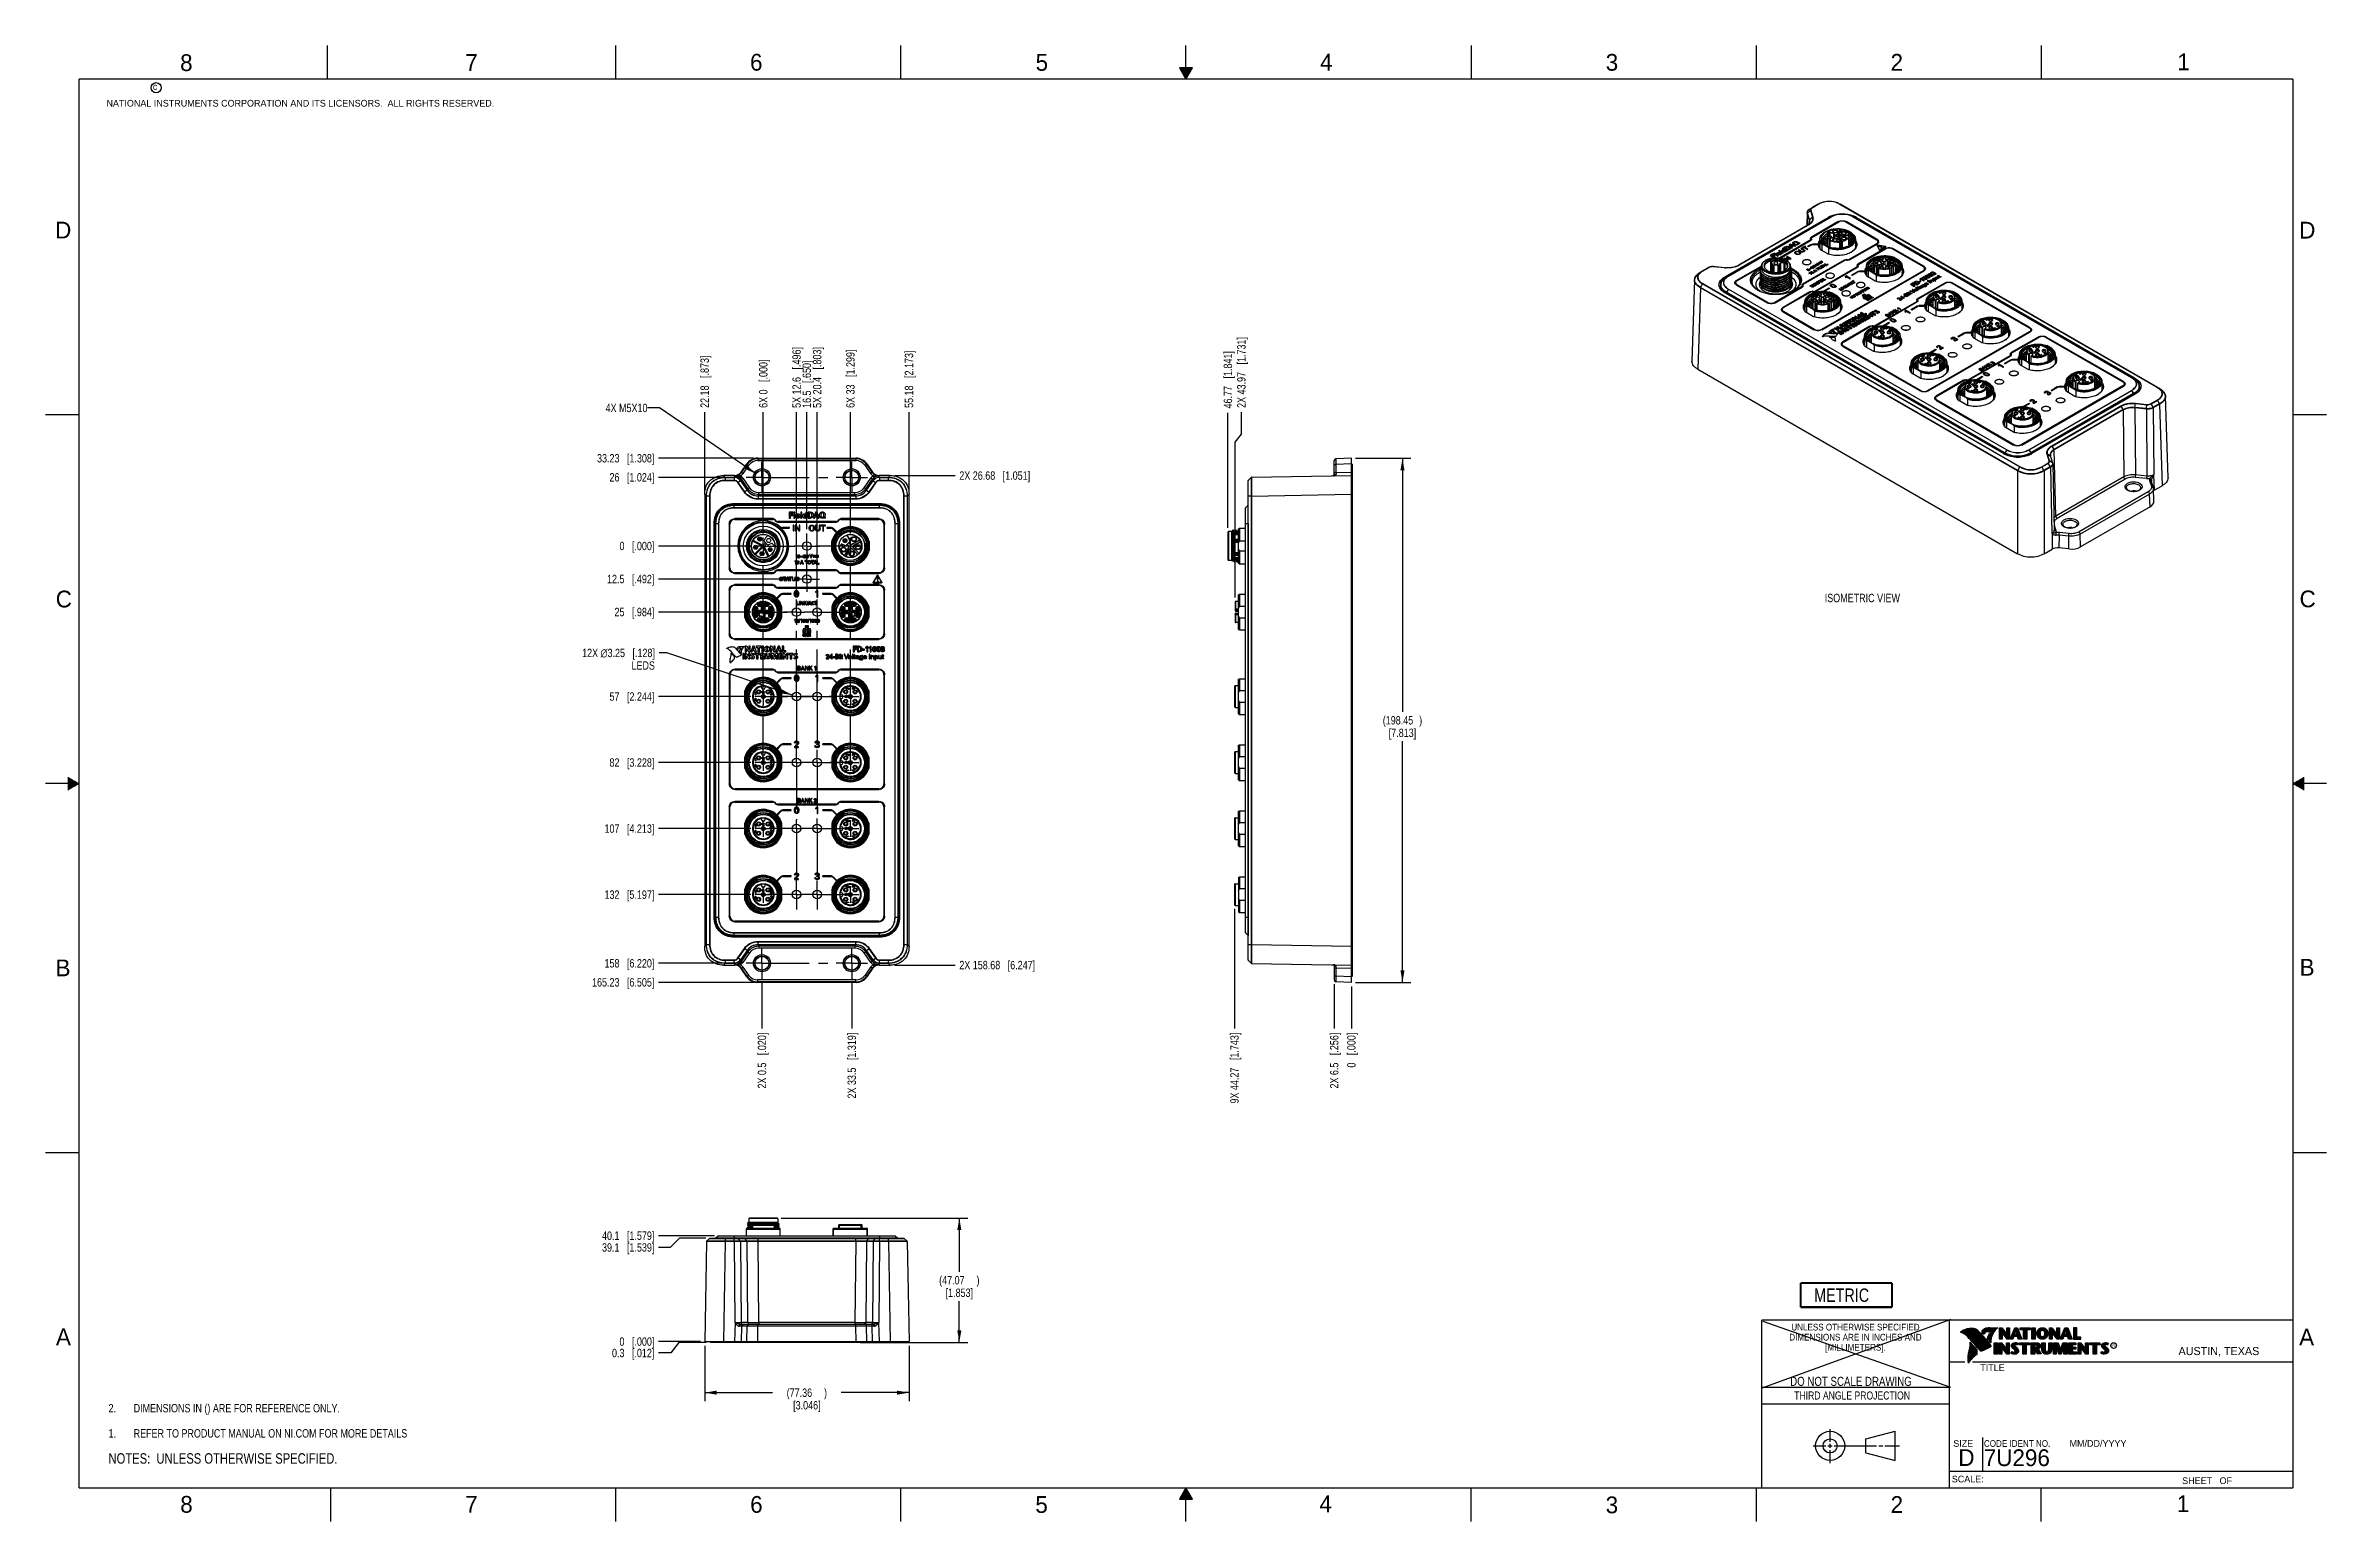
# Model space of a CAD drawing. Header units: inches. Extents: x 0 to 34, y 0 to 22.
import ezdxf

# ---------------------------------------------------------------- set-up
doc = ezdxf.new("R2010")
doc.units = ezdxf.units.IN
doc.header["$LTSCALE"] = 1.87
doc.header["$MEASUREMENT"] = 0
doc.linetypes.add('CENTER', pattern=[0.6, 0.375, -0.075, 0.075, -0.075])
doc.layers.get('0').update_dxf_attribs({"linetype": 'CONTINUOUS'})
for name, color, linetype in [('02___PRT_ALL_AXES', 7, 'CONTINUOUS'), ('DEFAULT_1', 7, 'CENTER'), ('DETAIL', 7, 'CONTINUOUS'), ('DIMENSIONS', 7, 'CONTINUOUS'), ('THREAD', 7, 'CONTINUOUS')]:
    doc.layers.add(name, color=color, linetype=linetype)
doc.styles.get("Standard").update_dxf_attribs({"font": 'txt', "width": 0.8})
doc.styles.add('TEXTSTYLE_2', font='txt')
doc.styles.add('TEXTSTYLE_3', font='txt', dxfattribs={"width": 0.9})
doc.dimstyles.new('DIMSTYLE_1', dxfattribs={"dimtxt": 0.125, "dimasz": 0.18, "dimexe": 0.125, "dimexo": 0.0625, "dimgap": 0.03125, "dimtad": 0, "dimtih": 1, "dimtoh": 1, "dimdsep": 46, "dimtxsty": 'STANDARD', "dimblk": '_FILLED', "dimblk1": '_FILLED', "dimblk2": '_FILLED', "dimcen": 0.09, "dimadec": 0, "dimazin": 0, "dimtp": 0.001, "dimtm": 0.001, "dimtfac": 1, "dimtofl": 0, "dimtmove": 0, "dimatfit": 3, "dimldrblk": '_FILLED', "dimfxl": 1, "dimtolj": 1, "dimarcsym": 0})
doc.dimstyles.new('DIMSTYLE_2', dxfattribs={"dimtxt": 0.125, "dimasz": 0.18, "dimexe": 0.125, "dimexo": 0.0625, "dimgap": 0.03125, "dimtad": 0, "dimtih": 1, "dimtoh": 1, "dimdsep": 46, "dimtxsty": 'STANDARD', "dimblk": '_FILLED', "dimblk1": '_FILLED', "dimblk2": '_FILLED', "dimcen": 0.09, "dimadec": 0, "dimazin": 0, "dimtfac": 1, "dimtofl": 0, "dimtmove": 0, "dimatfit": 3, "dimldrblk": '_FILLED', "dimfxl": 1, "dimtolj": 1, "dimarcsym": 0})
doc.dimstyles.new('DIMSTYLE_3', dxfattribs={"dimtxt": 0.125, "dimasz": 0.18, "dimexe": 0.125, "dimexo": 0.0625, "dimgap": 0.0625, "dimtad": 0, "dimtih": 1, "dimtoh": 1, "dimdsep": 46, "dimtxsty": 'STANDARD', "dimblk": '_FILLED', "dimblk1": '_FILLED', "dimblk2": '_FILLED', "dimcen": 0.09, "dimadec": 0, "dimazin": 0, "dimtp": 0.001, "dimtm": 0.001, "dimtfac": 1, "dimtofl": 0, "dimtmove": 0, "dimatfit": 3, "dimldrblk": '_FILLED', "dimfxl": 1, "dimtolj": 1, "dimarcsym": 0})
doc.dimstyles.new('DIMSTYLE_4', dxfattribs={"dimtxt": 0.125, "dimasz": 0.18, "dimexe": 0.125, "dimexo": 0.0625, "dimgap": 0.09, "dimtad": 0, "dimtih": 1, "dimtoh": 1, "dimdsep": 46, "dimtxsty": 'STANDARD', "dimblk": '_FILLED', "dimblk1": '_FILLED', "dimblk2": '_FILLED', "dimcen": 0.09, "dimadec": 0, "dimazin": 0, "dimtp": 0.001, "dimtm": 0.001, "dimtfac": 1, "dimtofl": 0, "dimtmove": 0, "dimatfit": 2, "dimldrblk": '_FILLED', "dimfxl": 1, "dimtolj": 1, "dimarcsym": 0})
doc.dimstyles.get("Standard").update_dxf_attribs({"dimtxt": 0.125, "dimasz": 0.18, "dimexe": 0.125, "dimexo": 0.0625, "dimgap": 0.09, "dimtad": 0, "dimtih": 1, "dimtoh": 1, "dimdec": 3, "dimdsep": 46, "dimtxsty": 'STANDARD', "dimblk": '_FILLED', "dimblk1": '_FILLED', "dimblk2": '_FILLED', "dimcen": 0.09, "dimadec": 0, "dimazin": 0, "dimtol": 1, "dimtp": 0.01, "dimtm": 0.01, "dimtfac": 1, "dimtdec": 3, "dimtofl": 0, "dimtmove": 0, "dimatfit": 3, "dimldrblk": '_FILLED', "dimfxl": 1, "dimtolj": 1, "dimarcsym": 0})

msp = doc.modelspace()

# ---------------------------------------------------------------- texts
at = {"color": 2, "linetype": 'CONTINUOUS', "line_spacing_factor": 0.9}
for s, insert, char_height, width, attachment_point, style in [('8', (2.005, 21.871), 0.25, 0.25, 1, 'TEXTSTYLE_2'), ('7', (6.256, 21.874), 0.25, 0.25, 1, 'TEXTSTYLE_2'), ('6', (10.501, 21.877), 0.25, 0.25, 1, 'TEXTSTYLE_2'), ('5', (14.758, 21.875), 0.25, 0.25, 1, 'TEXTSTYLE_2'), ('4', (18.998, 21.878), 0.25, 0.25, 1, 'TEXTSTYLE_2'), ('3', (23.257, 21.876), 0.25, 0.25, 1, 'TEXTSTYLE_2'), ('2', (27.503, 21.876), 0.25, 0.25, 1, 'TEXTSTYLE_2'), ('1', (31.778, 21.883), 0.25, 0.25, 1, 'TEXTSTYLE_2'), ('NATIONAL INSTRUMENTS CORPORATION AND ITS LICENSORS.  ALL RIGHTS RESERVED.', (0.907, 21.191), 0.1, 7.3, 1, 'TEXTSTYLE_2'), ('c', (1.599, 21.439), 0.1, 0.1, 1, 'TEXTSTYLE_2'), ('D', (0.142, 19.375), 0.25, 0.25, 1, 'TEXTSTYLE_2'), ('D', (33.595, 19.374), 0.25, 0.25, 1, 'TEXTSTYLE_2'), ('C', (0.151, 13.875), 0.25, 0.25, 1, 'TEXTSTYLE_2'), ('C', (33.6, 13.877), 0.25, 0.25, 1, 'TEXTSTYLE_2'), ('B', (0.148, 8.376), 0.25, 0.25, 1, 'TEXTSTYLE_2'), ('B', (33.601, 8.385), 0.25, 0.25, 1, 'TEXTSTYLE_2'), ('A', (0.154, 2.876), 0.25, 0.25, 1, 'TEXTSTYLE_2'), ('DIMENSIONS ARE IN INCHES AND', (26.98, 2.796), 0.1, 2.52, 2, 'TEXTSTYLE_3'), ('UNLESS OTHERWISE SPECIFIED', (26.98, 2.946), 0.1, 2.34, 2, 'TEXTSTYLE_3'), ('A', (33.594, 2.873), 0.25, 0.25, 1, 'TEXTSTYLE_2'), ('[MILLIMETERS].', (26.98, 2.646), 0.1, 1.26, 2, 'TEXTSTYLE_3'), ('R', (30.808, 2.641), 0.042, 0.04198, 1, 'TEXTSTYLE_2'), ('AUSTIN, TEXAS', (31.796, 2.599), 0.12, 1.56, 1, 'TEXTSTYLE_2'), ('TITLE', (28.84, 2.34), 0.1, 0.5, 1, 'TEXTSTYLE_2'), ('SIZE', (28.438, 1.212), 0.1, 0.4, 1, 'TEXTSTYLE_2'), ('CODE IDENT NO.', (28.895, 1.211), 0.1, 1.26, 1, 'TEXTSTYLE_3'), ('MM/DD/YYYY', (30.172, 1.212), 0.1, 1, 1, 'TEXTSTYLE_2'), ('SCALE:', (28.416, 0.681), 0.1, 0.6, 1, 'TEXTSTYLE_2'), ('8', (2.007, 0.379), 0.25, 0.25, 1, 'TEXTSTYLE_2'), ('7', (6.255, 0.379), 0.25, 0.25, 1, 'TEXTSTYLE_2'), ('6', (10.503, 0.378), 0.25, 0.25, 1, 'TEXTSTYLE_2'), ('5', (14.754, 0.376), 0.25, 0.25, 1, 'TEXTSTYLE_2'), ('4', (18.988, 0.387), 0.25, 0.25, 1, 'TEXTSTYLE_2'), ('3', (23.256, 0.371), 0.25, 0.25, 1, 'TEXTSTYLE_2'), ('2', (27.504, 0.376), 0.25, 0.25, 1, 'TEXTSTYLE_2'), ('1', (31.771, 0.389), 0.25, 0.25, 1, 'TEXTSTYLE_2'), ('SHEET   OF', (31.85, 0.656), 0.1, 1, 1, 'TEXTSTYLE_2')]:
    msp.add_mtext(s, dxfattribs=dict(at, insert=insert, char_height=char_height, width=width, attachment_point=attachment_point, style=style))
at = {"color": 7, "linetype": 'CONTINUOUS', "insert": (26.913, 2.155), "char_height": 0.135, "width": 2.16, "attachment_point": 2, "line_spacing_factor": 0.9}
msp.add_mtext('DO NOT SCALE DRAWING', dxfattribs=at)
at = {"color": 2, "linetype": 'CONTINUOUS', "insert": (26.93, 1.937), "char_height": 0.12, "width": 2.112, "attachment_point": 2, "line_spacing_factor": 0.9}
msp.add_mtext('THIRD ANGLE PROJECTION', dxfattribs=at)
at = {"color": 7, "linetype": 'CONTINUOUS', "char_height": 0.25, "attachment_point": 1, "line_spacing_factor": 0.9, "style": 'TEXTSTYLE_2'}
for s, insert, width in [('D  ', (28.513, 1.076), 0.75), ('7U296', (28.893, 1.074), 1.25)]:
    msp.add_mtext(s, dxfattribs=dict(at, insert=insert, width=width))
at = {"layer": 'DETAIL', "color": 2, "linetype": 'CONTINUOUS', "char_height": 0.125, "line_spacing_factor": 0.9}
for s, insert, width, attachment_point in [('4X M5X10', (8.972, 16.661), 0.8, 3), ('ISOMETRIC VIEW', (26.522, 13.828), 1.4, 1)]:
    msp.add_mtext(s, dxfattribs=dict(at, insert=insert, width=width, attachment_point=attachment_point))

# ---------------------------------------------------------------- blocks, each defined once
blk = doc.blocks.new('CUSTOM_NOTE_BL0', base_point=(3.625, 1.312))
at = {"color": 2, "linetype": 'CONTINUOUS', "width": 0.8}
for s, p in [('1.', (0.938, 1.25)), ('REFER TO PRODUCT MANUAL ON NI.COM FOR MORE DETAILS', (1.312, 1.25))]:
    blk.add_text(s, height=0.125, dxfattribs=at).set_placement(p)
blk = doc.blocks.new('*D0')
at = {"layer": 'DIMENSIONS', "color": 2, "linetype": 'CONTINUOUS'}
for p, q in [((9.32, 2.511), (9.137, 2.511)), ((9.441, 2.669), (9.32, 2.511)), ((9.847, 2.669), (9.441, 2.669))]:
    blk.add_line(p, q, dxfattribs=at)
at = {"layer": 'DIMENSIONS', "color": 2, "linetype": 'CONTINUOUS', "insert": (9.075, 2.573), "char_height": 0.125, "width": 1.025, "attachment_point": 3, "line_spacing_factor": 0.9}
blk.add_mtext('0.3{\\Ftxt.shx;\\W1.000000;\\H0.125000; }[.012]', dxfattribs=at)
blk = doc.blocks.new('_FILLED')
at = {"color": 0, "linetype": 'BYBLOCK'}
blk.add_solid([(0, 0), (-1, 0.17), (-1, -0.17)], dxfattribs=at)
blk = doc.blocks.new('*D1')
at = {"layer": 'DIMENSIONS', "color": 2, "linetype": 'CONTINUOUS'}
blk.add_line((9.762, 2.681), (9.137, 2.681), dxfattribs=at)
at = {"layer": 'DIMENSIONS', "color": 2, "linetype": 'CONTINUOUS', "insert": (9.075, 2.743), "char_height": 0.125, "width": 0.825, "attachment_point": 3, "line_spacing_factor": 0.9}
blk.add_mtext('0{\\Ftxt.shx;\\W1.000000;\\H0.125000; }[.000]', dxfattribs=at)
blk = doc.blocks.new('*D2')
at = {"layer": 'DIMENSIONS', "color": 2, "linetype": 'CONTINUOUS'}
for p, q in [((9.312, 4.084), (9.137, 4.084)), ((9.451, 4.22), (9.312, 4.084)), ((9.84, 4.22), (9.451, 4.22))]:
    blk.add_line(p, q, dxfattribs=at)
at = {"layer": 'DIMENSIONS', "color": 2, "linetype": 'CONTINUOUS', "insert": (9.075, 4.146), "char_height": 0.125, "width": 1.225, "attachment_point": 3, "line_spacing_factor": 0.9}
blk.add_mtext('39.1{\\Ftxt.shx;\\W1.000000;\\H0.125000; }[1.539]', dxfattribs=at)
blk = doc.blocks.new('*D3')
at = {"layer": 'DIMENSIONS', "color": 2, "linetype": 'CONTINUOUS'}
blk.add_line((9.971, 4.259), (9.137, 4.259), dxfattribs=at)
at = {"layer": 'DIMENSIONS', "color": 2, "linetype": 'CONTINUOUS', "insert": (9.075, 4.322), "char_height": 0.125, "width": 1.225, "attachment_point": 3, "line_spacing_factor": 0.9}
blk.add_mtext('40.1{\\Ftxt.shx;\\W1.000000;\\H0.125000; }[1.579]', dxfattribs=at)
blk = doc.blocks.new('*D4')
at = {"layer": 'DIMENSIONS', "color": 2, "linetype": 'CONTINUOUS'}
for p, q in [((10.967, 4.522), (13.746, 4.522)), ((13.621, 4.522), (13.621, 3.72)), ((13.621, 2.669), (13.621, 3.283)), ((12.143, 2.669), (13.746, 2.669))]:
    blk.add_line(p, q, dxfattribs=at)
at = {"layer": 'DIMENSIONS', "color": 2, "linetype": 'CONTINUOUS', "xscale": 0.18, "yscale": 0.18, "zscale": 0.18}
for p, rotation in [((13.621, 4.522), 90), ((13.621, 2.669), 270)]:
    blk.add_blockref('_FILLED', p, dxfattribs=dict(at, rotation=rotation))
at = {"layer": 'DIMENSIONS', "color": 2, "linetype": 'CONTINUOUS', "insert": (13.621, 3.658), "char_height": 0.125, "width": 0.9, "attachment_point": 2, "line_spacing_factor": 0.9}
blk.add_mtext('(47.07{\\Ftxt.shx;\\W1.600000;\\H0.125000; })\\P[1.853]', dxfattribs=at)
blk = doc.blocks.new('*D5')
at = {"layer": 'DIMENSIONS', "color": 2, "linetype": 'CONTINUOUS'}
for p, q in [((19.528, 15.849), (20.352, 15.849)), ((20.227, 15.849), (20.227, 12.067)), ((20.227, 8.035), (20.227, 11.63)), ((19.528, 8.035), (20.352, 8.035))]:
    blk.add_line(p, q, dxfattribs=at)
at = {"layer": 'DIMENSIONS', "color": 2, "linetype": 'CONTINUOUS', "xscale": 0.18, "yscale": 0.18, "zscale": 0.18}
for p, rotation in [((20.227, 15.849), 90), ((20.227, 8.035), 270)]:
    blk.add_blockref('_FILLED', p, dxfattribs=dict(at, rotation=rotation))
at = {"layer": 'DIMENSIONS', "color": 2, "linetype": 'CONTINUOUS', "insert": (20.227, 12.005), "char_height": 0.125, "width": 0.9, "attachment_point": 2, "line_spacing_factor": 0.9}
blk.add_mtext('(198.45{\\Ftxt.shx;\\W0.800000;\\H0.125000; })\\P[7.813]', dxfattribs=at)
blk = doc.blocks.new('*D6')
at = {"layer": 'DIMENSIONS', "color": 2, "linetype": 'CONTINUOUS'}
blk.add_line((19.21, 8.009), (19.21, 7.348), dxfattribs=at)
at = {"layer": 'DIMENSIONS', "color": 2, "linetype": 'CONTINUOUS', "insert": (19.147, 7.285), "char_height": 0.125, "width": 1.325, "attachment_point": 3, "rotation": 90, "line_spacing_factor": 0.9}
blk.add_mtext('2X 6.5{\\Ftxt.shx;\\W1.000000;\\H0.125000; }[.256]', dxfattribs=at)
blk = doc.blocks.new('*D7')
at = {"layer": 'DIMENSIONS', "color": 2, "linetype": 'CONTINUOUS'}
blk.add_line((19.466, 7.973), (19.466, 7.348), dxfattribs=at)
at = {"layer": 'DIMENSIONS', "color": 2, "linetype": 'CONTINUOUS', "insert": (19.403, 7.285), "char_height": 0.125, "width": 0.825, "attachment_point": 3, "rotation": 90, "line_spacing_factor": 0.9}
blk.add_mtext('0{\\Ftxt.shx;\\W1.000000;\\H0.125000; }[.000]', dxfattribs=at)
blk = doc.blocks.new('*D8')
at = {"layer": 'DIMENSIONS', "color": 2, "linetype": 'CONTINUOUS'}
blk.add_line((17.723, 9.131), (17.723, 7.348), dxfattribs=at)
at = {"layer": 'DIMENSIONS', "color": 2, "linetype": 'CONTINUOUS', "insert": (17.66, 7.285), "char_height": 0.125, "width": 1.625, "attachment_point": 3, "rotation": 90, "line_spacing_factor": 0.9}
blk.add_mtext('9X 44.27{\\Ftxt.shx;\\W1.000000;\\H0.125000; }[1.743]', dxfattribs=at)
blk = doc.blocks.new('*D9')
at = {"layer": 'DIMENSIONS', "color": 2, "linetype": 'CONTINUOUS'}
blk.add_line((17.624, 14.81), (17.624, 16.528), dxfattribs=at)
at = {"layer": 'DIMENSIONS', "color": 2, "linetype": 'CONTINUOUS', "insert": (17.562, 16.591), "char_height": 0.125, "width": 1.325, "attachment_point": 1, "rotation": 90, "line_spacing_factor": 0.9}
blk.add_mtext('46.77{\\Ftxt.shx;\\W1.000000;\\H0.125000; }[1.841]', dxfattribs=at)
blk = doc.blocks.new('*D10')
at = {"layer": 'DIMENSIONS', "color": 2, "linetype": 'CONTINUOUS'}
for p, q in [((9.825, 2.618), (9.825, 1.794)), ((12.871, 2.618), (12.871, 1.794)), ((9.825, 1.919), (10.835, 1.919)), ((12.871, 1.919), (11.86, 1.919))]:
    blk.add_line(p, q, dxfattribs=at)
at = {"layer": 'DIMENSIONS', "color": 2, "linetype": 'CONTINUOUS', "xscale": 0.18, "yscale": 0.18, "zscale": 0.18, "rotation": 180}
blk.add_blockref('_FILLED', (9.825, 1.919), dxfattribs=at)
at = {"layer": 'DIMENSIONS', "color": 2, "linetype": 'CONTINUOUS', "xscale": 0.18, "yscale": 0.18, "zscale": 0.18}
blk.add_blockref('_FILLED', (12.871, 1.919), dxfattribs=at)
at = {"layer": 'DIMENSIONS', "color": 2, "linetype": 'CONTINUOUS', "insert": (11.348, 1.981), "char_height": 0.125, "width": 0.9, "attachment_point": 2, "line_spacing_factor": 0.9}
blk.add_mtext('(77.36{\\Ftxt.shx;\\W1.600000;\\H0.125000; })\\P[3.046]', dxfattribs=at)
blk = doc.blocks.new('*D11')
at = {"layer": 'DIMENSIONS', "color": 2, "linetype": 'CONTINUOUS'}
blk.add_line((10.383, 15.564), (9.137, 15.564), dxfattribs=at)
at = {"layer": 'DIMENSIONS', "color": 2, "linetype": 'CONTINUOUS', "insert": (9.075, 15.627), "char_height": 0.125, "width": 1.025, "attachment_point": 3, "line_spacing_factor": 0.9}
blk.add_mtext('26{\\Ftxt.shx;\\W1.000000;\\H0.125000; }[1.024]', dxfattribs=at)
blk = doc.blocks.new('*D12')
at = {"layer": 'DIMENSIONS', "color": 2, "linetype": 'CONTINUOUS'}
blk.add_line((10.511, 14.54), (9.137, 14.54), dxfattribs=at)
at = {"layer": 'DIMENSIONS', "color": 2, "linetype": 'CONTINUOUS', "insert": (9.075, 14.603), "char_height": 0.125, "width": 0.825, "attachment_point": 3, "line_spacing_factor": 0.9}
blk.add_mtext('0{\\Ftxt.shx;\\W1.000000;\\H0.125000; }[.000]', dxfattribs=at)
blk = doc.blocks.new('*D13')
at = {"layer": 'DIMENSIONS', "color": 2, "linetype": 'CONTINUOUS'}
blk.add_line((10.552, 15.849), (9.137, 15.849), dxfattribs=at)
at = {"layer": 'DIMENSIONS', "color": 2, "linetype": 'CONTINUOUS', "insert": (9.075, 15.911), "char_height": 0.125, "width": 1.325, "attachment_point": 3, "line_spacing_factor": 0.9}
blk.add_mtext('33.23{\\Ftxt.shx;\\W1.000000;\\H0.125000; }[1.308]', dxfattribs=at)
blk = doc.blocks.new('*D14')
at = {"layer": 'DIMENSIONS', "color": 2, "linetype": 'CONTINUOUS'}
blk.add_line((11.096, 14.048), (9.137, 14.048), dxfattribs=at)
at = {"layer": 'DIMENSIONS', "color": 2, "linetype": 'CONTINUOUS', "insert": (9.075, 14.111), "char_height": 0.125, "width": 1.125, "attachment_point": 3, "line_spacing_factor": 0.9}
blk.add_mtext('12.5{\\Ftxt.shx;\\W1.000000;\\H0.125000; }[.492]', dxfattribs=at)
blk = doc.blocks.new('*D15')
at = {"layer": 'DIMENSIONS', "color": 2, "linetype": 'CONTINUOUS'}
blk.add_line((10.511, 13.556), (9.137, 13.556), dxfattribs=at)
at = {"layer": 'DIMENSIONS', "color": 2, "linetype": 'CONTINUOUS', "insert": (9.075, 13.619), "char_height": 0.125, "width": 0.925, "attachment_point": 3, "line_spacing_factor": 0.9}
blk.add_mtext('25{\\Ftxt.shx;\\W1.000000;\\H0.125000; }[.984]', dxfattribs=at)
blk = doc.blocks.new('*D16')
at = {"layer": 'DIMENSIONS', "color": 2, "linetype": 'CONTINUOUS'}
blk.add_line((10.511, 12.296), (9.137, 12.296), dxfattribs=at)
at = {"layer": 'DIMENSIONS', "color": 2, "linetype": 'CONTINUOUS', "insert": (9.075, 12.359), "char_height": 0.125, "width": 1.025, "attachment_point": 3, "line_spacing_factor": 0.9}
blk.add_mtext('57{\\Ftxt.shx;\\W1.000000;\\H0.125000; }[2.244]', dxfattribs=at)
blk = doc.blocks.new('*D17')
at = {"layer": 'DIMENSIONS', "color": 2, "linetype": 'CONTINUOUS'}
blk.add_line((10.511, 11.312), (9.137, 11.312), dxfattribs=at)
at = {"layer": 'DIMENSIONS', "color": 2, "linetype": 'CONTINUOUS', "insert": (9.075, 11.375), "char_height": 0.125, "width": 1.025, "attachment_point": 3, "line_spacing_factor": 0.9}
blk.add_mtext('82{\\Ftxt.shx;\\W1.000000;\\H0.125000; }[3.228]', dxfattribs=at)
blk = doc.blocks.new('*D18')
at = {"layer": 'DIMENSIONS', "color": 2, "linetype": 'CONTINUOUS'}
blk.add_line((10.511, 10.328), (9.137, 10.328), dxfattribs=at)
at = {"layer": 'DIMENSIONS', "color": 2, "linetype": 'CONTINUOUS', "insert": (9.075, 10.39), "char_height": 0.125, "width": 1.125, "attachment_point": 3, "line_spacing_factor": 0.9}
blk.add_mtext('107{\\Ftxt.shx;\\W1.000000;\\H0.125000; }[4.213]', dxfattribs=at)
blk = doc.blocks.new('*D19')
at = {"layer": 'DIMENSIONS', "color": 2, "linetype": 'CONTINUOUS'}
blk.add_line((10.511, 9.344), (9.137, 9.344), dxfattribs=at)
at = {"layer": 'DIMENSIONS', "color": 2, "linetype": 'CONTINUOUS', "insert": (9.075, 9.406), "char_height": 0.125, "width": 1.125, "attachment_point": 3, "line_spacing_factor": 0.9}
blk.add_mtext('132{\\Ftxt.shx;\\W1.000000;\\H0.125000; }[5.197]', dxfattribs=at)
blk = doc.blocks.new('*D20')
at = {"layer": 'DIMENSIONS', "color": 2, "linetype": 'CONTINUOUS'}
blk.add_line((10.383, 8.32), (9.137, 8.32), dxfattribs=at)
at = {"layer": 'DIMENSIONS', "color": 2, "linetype": 'CONTINUOUS', "insert": (9.075, 8.382), "char_height": 0.125, "width": 1.125, "attachment_point": 3, "line_spacing_factor": 0.9}
blk.add_mtext('158{\\Ftxt.shx;\\W1.000000;\\H0.125000; }[6.220]', dxfattribs=at)
blk = doc.blocks.new('*D21')
at = {"layer": 'DIMENSIONS', "color": 2, "linetype": 'CONTINUOUS'}
blk.add_line((10.552, 8.035), (9.137, 8.035), dxfattribs=at)
at = {"layer": 'DIMENSIONS', "color": 2, "linetype": 'CONTINUOUS', "insert": (9.075, 8.098), "char_height": 0.125, "width": 1.425, "attachment_point": 3, "line_spacing_factor": 0.9}
blk.add_mtext('165.23{\\Ftxt.shx;\\W1.000000;\\H0.125000; }[6.505]', dxfattribs=at)
blk = doc.blocks.new('*D22')
at = {"layer": 'DIMENSIONS', "color": 2, "linetype": 'CONTINUOUS'}
blk.add_line((12.654, 15.591), (13.558, 15.591), dxfattribs=at)
at = {"layer": 'DIMENSIONS', "color": 2, "linetype": 'CONTINUOUS', "insert": (13.621, 15.653), "char_height": 0.125, "width": 1.625, "attachment_point": 1, "line_spacing_factor": 0.9}
blk.add_mtext('2X 26.68{\\Ftxt.shx;\\W1.000000;\\H0.125000; }[1.051]', dxfattribs=at)
blk = doc.blocks.new('*D23')
at = {"layer": 'DIMENSIONS', "color": 2, "linetype": 'CONTINUOUS'}
blk.add_line((12.654, 8.293), (13.558, 8.293), dxfattribs=at)
at = {"layer": 'DIMENSIONS', "color": 2, "linetype": 'CONTINUOUS', "insert": (13.621, 8.356), "char_height": 0.125, "width": 1.725, "attachment_point": 1, "line_spacing_factor": 0.9}
blk.add_mtext('2X 158.68{\\Ftxt.shx;\\W1.000000;\\H0.125000; }[6.247]', dxfattribs=at)
blk = doc.blocks.new('*D24')
at = {"layer": 'DIMENSIONS', "color": 2, "linetype": 'CONTINUOUS'}
blk.add_line((9.825, 15.374), (9.825, 16.536), dxfattribs=at)
at = {"layer": 'DIMENSIONS', "color": 2, "linetype": 'CONTINUOUS', "insert": (9.762, 16.599), "char_height": 0.125, "width": 1.225, "attachment_point": 1, "rotation": 90, "line_spacing_factor": 0.9}
blk.add_mtext('22.18{\\Ftxt.shx;\\W1.000000;\\H0.125000; }[.873]', dxfattribs=at)
blk = doc.blocks.new('*D25')
at = {"layer": 'DIMENSIONS', "color": 2, "linetype": 'CONTINUOUS'}
blk.add_line((10.698, 14.728), (10.698, 16.536), dxfattribs=at)
at = {"layer": 'DIMENSIONS', "color": 2, "linetype": 'CONTINUOUS', "insert": (10.636, 16.599), "char_height": 0.125, "width": 1.125, "attachment_point": 1, "rotation": 90, "line_spacing_factor": 0.9}
blk.add_mtext('6X 0{\\Ftxt.shx;\\W1.000000;\\H0.125000; }[.000]', dxfattribs=at)
blk = doc.blocks.new('*D26')
at = {"layer": 'DIMENSIONS', "color": 2, "linetype": 'CONTINUOUS'}
blk.add_line((11.194, 13.808), (11.194, 16.536), dxfattribs=at)
at = {"layer": 'DIMENSIONS', "color": 2, "linetype": 'CONTINUOUS', "insert": (11.132, 16.599), "char_height": 0.125, "width": 1.425, "attachment_point": 1, "rotation": 90, "line_spacing_factor": 0.9}
blk.add_mtext('5X 12.6{\\Ftxt.shx;\\W1.000000;\\H0.125000; }[.496]', dxfattribs=at)
blk = doc.blocks.new('*D27')
at = {"layer": 'DIMENSIONS', "color": 2, "linetype": 'CONTINUOUS'}
blk.add_line((11.501, 13.808), (11.501, 16.536), dxfattribs=at)
at = {"layer": 'DIMENSIONS', "color": 2, "linetype": 'CONTINUOUS', "insert": (11.439, 16.599), "char_height": 0.125, "width": 1.425, "attachment_point": 1, "rotation": 90, "line_spacing_factor": 0.9}
blk.add_mtext('5X 20.4{\\Ftxt.shx;\\W1.000000;\\H0.125000; }[.803]', dxfattribs=at)
blk = doc.blocks.new('*D28')
at = {"layer": 'DIMENSIONS', "color": 2, "linetype": 'CONTINUOUS'}
blk.add_line((11.348, 14.792), (11.348, 16.536), dxfattribs=at)
at = {"layer": 'DIMENSIONS', "color": 2, "linetype": 'CONTINUOUS', "insert": (11.285, 16.599), "char_height": 0.125, "width": 1.125, "attachment_point": 1, "rotation": 90, "line_spacing_factor": 0.9}
blk.add_mtext('16.5{\\Ftxt.shx;\\W1.000000;\\H0.125000; }[.650]', dxfattribs=at)
blk = doc.blocks.new('*D29')
at = {"layer": 'DIMENSIONS', "color": 2, "linetype": 'CONTINUOUS'}
blk.add_line((11.997, 14.728), (11.997, 16.536), dxfattribs=at)
at = {"layer": 'DIMENSIONS', "color": 2, "linetype": 'CONTINUOUS', "insert": (11.935, 16.599), "char_height": 0.125, "width": 1.325, "attachment_point": 1, "rotation": 90, "line_spacing_factor": 0.9}
blk.add_mtext('6X 33{\\Ftxt.shx;\\W1.000000;\\H0.125000; }[1.299]', dxfattribs=at)
blk = doc.blocks.new('*D30')
at = {"layer": 'DIMENSIONS', "color": 2, "linetype": 'CONTINUOUS'}
blk.add_line((12.871, 15.374), (12.871, 16.536), dxfattribs=at)
at = {"layer": 'DIMENSIONS', "color": 2, "linetype": 'CONTINUOUS', "insert": (12.808, 16.599), "char_height": 0.125, "width": 1.325, "attachment_point": 1, "rotation": 90, "line_spacing_factor": 0.9}
blk.add_mtext('55.18{\\Ftxt.shx;\\W1.000000;\\H0.125000; }[2.173]', dxfattribs=at)
blk = doc.blocks.new('*D31')
at = {"layer": 'DIMENSIONS', "color": 2, "linetype": 'CONTINUOUS'}
blk.add_line((10.679, 8.024), (10.679, 7.348), dxfattribs=at)
at = {"layer": 'DIMENSIONS', "color": 2, "linetype": 'CONTINUOUS', "insert": (10.616, 7.285), "char_height": 0.125, "width": 1.325, "attachment_point": 3, "rotation": 90, "line_spacing_factor": 0.9}
blk.add_mtext('2X 0.5{\\Ftxt.shx;\\W1.000000;\\H0.125000; }[.020]', dxfattribs=at)
blk = doc.blocks.new('*D32')
at = {"layer": 'DIMENSIONS', "color": 2, "linetype": 'CONTINUOUS'}
blk.add_line((12.017, 8.024), (12.017, 7.348), dxfattribs=at)
at = {"layer": 'DIMENSIONS', "color": 2, "linetype": 'CONTINUOUS', "insert": (11.955, 7.285), "char_height": 0.125, "width": 1.525, "attachment_point": 3, "rotation": 90, "line_spacing_factor": 0.9}
blk.add_mtext('2X 33.5{\\Ftxt.shx;\\W1.000000;\\H0.125000; }[1.319]', dxfattribs=at)
blk = doc.blocks.new('*D33')
at = {"layer": 'DIMENSIONS', "color": 2, "linetype": 'CONTINUOUS'}
for p, q in [((9.263, 12.946), (9.145, 12.946)), ((11.134, 12.317), (9.263, 12.946))]:
    blk.add_line(p, q, dxfattribs=at)
at = {"layer": 'DIMENSIONS', "color": 2, "linetype": 'CONTINUOUS', "xscale": 0.18, "yscale": 0.18, "zscale": 0.18, "rotation": 341.4030218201}
blk.add_blockref('_FILLED', (11.134, 12.317), dxfattribs=at)
at = {"layer": 'DIMENSIONS', "color": 2, "linetype": 'CONTINUOUS', "insert": (9.083, 13.009), "char_height": 0.125, "width": 1.69167, "attachment_point": 3, "line_spacing_factor": 0.9}
blk.add_mtext('12X \\Fgdt;{\\Fgdt;n}\\Ftxt;3.25{\\Ftxt.shx;\\W1.000000;\\H0.125000; }[.128]\\PLEDS', dxfattribs=at)
blk = doc.blocks.new('*D34')
at = {"layer": 'DIMENSIONS', "color": 2, "linetype": 'CONTINUOUS'}
for p, q in [((17.825, 16.208), (17.825, 16.536)), ((17.735, 16.089), (17.825, 16.208)), ((17.735, 13.772), (17.735, 16.089))]:
    blk.add_line(p, q, dxfattribs=at)
at = {"layer": 'DIMENSIONS', "color": 2, "linetype": 'CONTINUOUS', "insert": (17.763, 16.599), "char_height": 0.125, "width": 1.625, "attachment_point": 1, "rotation": 90, "line_spacing_factor": 0.9}
blk.add_mtext('2X 43.97{\\Ftxt.shx;\\W1.000000;\\H0.125000; }[1.731]', dxfattribs=at)
blk = doc.blocks.new('NOTES_HEADER_BL1', base_point=(3.1215, 0.9375))
at = {"layer": 'DETAIL', "color": 2, "linetype": 'CONTINUOUS', "width": 0.8}
blk.add_text('NOTES:  UNLESS OTHERWISE SPECIFIED.', height=0.156, dxfattribs=at).set_placement((0.9375, 0.8595))
blk = doc.blocks.new('METRIC_BL2', base_point=(26.843, 3.373))
at = {"layer": 'DETAIL', "color": 7, "linetype": 'CONTINUOUS', "const_width": 0.0309}
for points in [[(26.163, 3.553), (27.523, 3.553)], [(26.163, 3.553), (26.163, 3.193)], [(27.523, 3.553), (27.523, 3.193)], [(26.163, 3.193), (27.523, 3.193)]]:
    blk.add_lwpolyline(points, dxfattribs=at)
at = {"layer": 'DETAIL', "color": 2, "linetype": 'CONTINUOUS', "width": 0.8}
blk.add_text('METRIC', height=0.2, dxfattribs=at).set_placement((26.364, 3.272))
blk = doc.blocks.new('DIMS_REF_BL3', base_point=(3.125, 1.687))
at = {"layer": 'DETAIL', "color": 2, "linetype": 'CONTINUOUS', "width": 0.8}
for s, p in [('2.', (0.938, 1.625)), ('DIMENSIONS IN () ARE FOR REFERENCE ONLY.', (1.312, 1.625))]:
    blk.add_text(s, height=0.125, dxfattribs=at).set_placement(p)

# ---------------------------------------------------------------- dimensions: what is measured, and where the dimension line sits
at = {"layer": 'DIMENSIONS', "color": 2, "linetype": 'CONTINUOUS'}
for feature_location, offset, dtype, origin, text, dimstyle, picture, middle in [((11.194, 13.808), (0, 2.728), 1, (10.698, 13.745), '5X <>', 'DIMSTYLE_1', '*D26', (11.194, 17.311)), ((11.501, 13.808), (0, 2.728), 1, (10.698, 13.745), '5X <>', 'DIMSTYLE_1', '*D27', (11.501, 17.311)), ((17.735, 13.772), (0.09, 2.764), 0, (19.466, 13.71), '2X <>', 'DIMSTYLE_1', '*D34', (17.825, 17.411)), ((10.698209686, 14.727959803), (0, 1.808145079), 1, (10.698209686, 14.665459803), '6X <>', 'DIMSTYLE_2', '*D25', (10.698209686, 17.161104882)), ((11.997, 14.728), (0, 1.808), 1, (10.698, 14.665), '6X <>', 'DIMSTYLE_1', '*D29', (11.997, 17.261)), ((12.654, 15.591), (0.904, 0), 0, (12.591, 14.54), '2X <>', 'DIMSTYLE_1', '*D22', (14.433, 15.591)), ((12.654, 8.293), (0.904, 0), 0, (12.591, 14.54), '2X <>', 'DIMSTYLE_1', '*D23', (14.483, 8.293)), ((17.723, 9.131), (0, -1.783), 1, (19.466, 9.193), '9X <>', 'DIMSTYLE_1', '*D8', (17.723, 6.473)), ((10.679, 8.024), (0, -0.676), 1, (10.698, 8.087), '2X <>', 'DIMSTYLE_1', '*D31', (10.679, 6.623)), ((12.017, 8.024), (0, -0.676), 1, (10.698, 8.087), '2X <>', 'DIMSTYLE_1', '*D32', (12.017, 6.523)), ((19.21, 8.009), (0, -0.661), 1, (19.466, 8.035), '2X <>', 'DIMSTYLE_1', '*D6', (19.21, 6.623))]:
    dim = msp.add_ordinate_dim(feature_location=feature_location, offset=offset, dtype=dtype, origin=origin, text=text, dimstyle=dimstyle, dxfattribs=at)
    dim.commit()
    dim.dimension.update_dxf_attribs({"geometry": picture, "text_midpoint": middle})
for feature_location, offset, dtype, origin, dimstyle, picture, middle in [((9.825, 15.374), (0, 1.162), 1, (10.698, 14.665), 'DIMSTYLE_1', '*D24', (9.825, 17.211)), ((12.871, 15.374), (0, 1.162), 1, (10.698, 15.311), 'DIMSTYLE_1', '*D30', (12.871, 17.261)), ((11.348, 14.792), (0, 1.744), 1, (10.698, 14.729), 'DIMSTYLE_1', '*D28', (11.348, 17.161)), ((17.624, 14.81), (0, 1.718), 1, (19.466, 14.747), 'DIMSTYLE_1', '*D9', (17.624, 17.253)), ((10.552, 15.849), (-1.415, 0), 0, (10.615, 14.54), 'DIMSTYLE_1', '*D13', (8.412, 15.849)), ((10.383, 15.564), (-1.245, 0), 0, (10.573, 14.54), 'DIMSTYLE_1', '*D11', (8.562, 15.564)), ((10.5524239, 8.0354565), (-1.4150407, 0), 0, (10.6149239, 14.5404559), 'DIMSTYLE_1', '*D21', (8.3623832, 8.0354565)), ((11.096, 14.048), (-1.959, 0), 0, (11.159, 14.54), 'DIMSTYLE_1', '*D14', (8.512, 14.048)), ((10.511, 10.328), (-1.373, 0), 0, (10.573, 14.54), 'DIMSTYLE_1', '*D18', (8.512, 10.328)), ((10.511, 9.344), (-1.373, 0), 0, (10.573, 14.54), 'DIMSTYLE_1', '*D19', (8.512, 9.344)), ((10.383, 8.32), (-1.245, 0), 0, (10.445, 14.54), 'DIMSTYLE_1', '*D20', (8.512, 8.32)), ((10.511, 12.296), (-1.373, 0), 0, (10.573, 14.54), 'DIMSTYLE_1', '*D16', (8.562, 12.296)), ((10.511, 11.312), (-1.373, 0), 0, (10.573, 14.54), 'DIMSTYLE_1', '*D17', (8.562, 11.312)), ((10.511, 13.556), (-1.373, 0), 0, (10.573, 14.54), 'DIMSTYLE_1', '*D15', (8.612, 13.556)), ((10.510705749, 14.540455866), (-1.373322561, 0), 0, (10.573205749, 14.540455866), 'DIMSTYLE_2', '*D12', (8.662383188, 14.540455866)), ((19.465562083, 7.972956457), (0, -0.625), 1, (19.465562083, 8.035456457), 'DIMSTYLE_2', '*D7', (19.465562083, 6.872956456)), ((9.971, 4.259), (-0.834, 0), 0, (10.033, 2.681), 'DIMSTYLE_1', '*D3', (8.462, 4.259)), ((9.84, 4.22), (-0.702, -0.136), 0, (9.902, 2.681), 'DIMSTYLE_1', '*D2', (8.462, 4.084)), ((9.762383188, 2.680743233), (-0.625, 0), 0, (9.824883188, 2.680743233), 'DIMSTYLE_2', '*D1', (8.662383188, 2.680743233)), ((9.847, 2.669), (-0.71, -0.158), 0, (9.825, 2.681), 'DIMSTYLE_1', '*D0', (8.562, 2.511))]:
    dim = msp.add_ordinate_dim(feature_location=feature_location, offset=offset, dtype=dtype, origin=origin, dimstyle=dimstyle, dxfattribs=at)
    dim.commit()
    dim.dimension.update_dxf_attribs({"geometry": picture, "text_midpoint": middle})
for base, p1, p2, picture, middle in [((20.227, 8.035), (19.466, 15.849), (19.466, 8.035), '*D5', (20.227, 11.848)), ((13.621, 2.669), (10.905, 4.522), (12.081, 2.669), '*D4', (13.621, 3.502))]:
    dim = msp.add_linear_dim(base=base, p1=p1, p2=p2, angle=270, text='(<>)', dimstyle='DIMSTYLE_3', dxfattribs=at)
    dim.commit()
    dim.dimension.update_dxf_attribs({"geometry": picture, "text_midpoint": middle, "dimtype": 160})
dim = msp.add_diameter_dim_2p(p1=(11.134, 12.317), p2=(11.255, 12.276), text='12X %%c<>\\PLEDS', dimstyle='DIMSTYLE_4', override={"dimpost": '<>'}, dxfattribs=at)
dim.commit()
dim.dimension.update_dxf_attribs({"geometry": '*D33', "text_midpoint": (8.237, 12.837), "dimtype": 163})
dim = msp.add_linear_dim(base=(12.871, 1.919), p1=(9.825, 2.681), p2=(12.871, 2.681), text='(<>)', dimstyle='DIMSTYLE_3', dxfattribs=at)
dim.commit()
dim.dimension.update_dxf_attribs({"geometry": '*D10', "text_midpoint": (11.348, 1.825), "dimtype": 160})

# ---------------------------------------------------------------- linework, layer by layer
at = {"color": 2, "linetype": 'CONTINUOUS'}
for p, q in [((4.2, 21.5), (4.2, 22)), ((8.5, 21.5), (8.5, 22)), ((12.75, 21.5), (12.75, 22)), ((17, 21.5), (17, 22)), ((21.25, 22), (21.25, 21.5)), ((25.5, 22), (25.5, 21.5)), ((29.75, 22), (29.75, 21.5)), ((16.902, 21.67), (17, 21.5)), ((17.098, 21.67), (16.902, 21.67)), ((16.908, 21.66), (17.092, 21.66)), ((16.913, 21.65), (17.087, 21.65)), ((16.919, 21.64), (17.081, 21.64)), ((16.925, 21.63), (17.075, 21.63)), ((16.931, 21.62), (17.069, 21.62)), ((16.937, 21.61), (17.064, 21.61)), ((16.942, 21.6), (17.058, 21.6)), ((16.948, 21.59), (17.052, 21.59)), ((16.954, 21.58), (17.046, 21.58)), ((16.96, 21.57), (17.04, 21.57)), ((16.965, 21.56), (17.035, 21.56)), ((16.971, 21.55), (17.029, 21.55)), ((16.977, 21.54), (17.023, 21.54)), ((16.983, 21.53), (17.017, 21.53)), ((16.988, 21.52), (17.012, 21.52)), ((16.994, 21.51), (17.006, 21.51)), ((17, 21.5), (17.098, 21.67)), ((0, 16.5), (0.5, 16.5)), ((33.5, 16.5), (34, 16.5)), ((0.5, 11), (0, 11)), ((0.33, 11.09), (0.344, 11.09)), ((0.33, 11.08), (0.361, 11.08)), ((0.33, 11.07), (0.379, 11.07)), ((0.33, 11.06), (0.396, 11.06)), ((0.33, 11.05), (0.413, 11.05)), ((0.33, 11.04), (0.431, 11.04)), ((0.33, 11.03), (0.448, 11.03)), ((0.33, 11.02), (0.465, 11.02)), ((0.33, 11.01), (0.483, 11.01)), ((0.33, 10.99), (0.483, 10.99)), ((0.33, 10.98), (0.465, 10.98)), ((0.33, 10.97), (0.448, 10.97)), ((0.33, 10.96), (0.431, 10.96)), ((0.33, 10.95), (0.413, 10.95)), ((0.33, 10.94), (0.396, 10.94)), ((0.33, 10.93), (0.379, 10.93)), ((0.33, 10.92), (0.361, 10.92)), ((0.33, 10.91), (0.344, 10.91)), ((34, 11), (33.5, 11)), ((33.517, 11.01), (33.67, 11.01)), ((33.517, 10.99), (33.67, 10.99)), ((33.535, 11.02), (33.67, 11.02)), ((33.535, 10.98), (33.67, 10.98)), ((33.552, 11.03), (33.67, 11.03)), ((33.552, 10.97), (33.67, 10.97)), ((33.569, 11.04), (33.67, 11.04)), ((33.569, 10.96), (33.67, 10.96)), ((33.587, 11.05), (33.67, 11.05)), ((33.587, 10.95), (33.67, 10.95)), ((33.604, 11.06), (33.67, 11.06)), ((33.604, 10.94), (33.67, 10.94)), ((33.621, 11.07), (33.67, 11.07)), ((33.621, 10.93), (33.67, 10.93)), ((33.639, 11.08), (33.67, 11.08)), ((33.639, 10.92), (33.67, 10.92)), ((33.656, 11.09), (33.67, 11.09)), ((33.656, 10.91), (33.67, 10.91)), ((0, 5.5), (0.5, 5.5)), ((33.5, 5.5), (34, 5.5)), ((28.556, 2.822), (28.556, 2.825)), ((28.563, 2.819), (28.563, 2.829)), ((28.57, 2.817), (28.57, 2.833)), ((28.577, 2.814), (28.577, 2.837)), ((28.583, 2.811), (28.583, 2.841)), ((28.59, 2.807), (28.59, 2.845)), ((28.597, 2.803), (28.597, 2.848)), ((28.604, 2.799), (28.604, 2.851)), ((28.611, 2.795), (28.611, 2.854)), ((28.618, 2.791), (28.618, 2.856)), ((28.625, 2.786), (28.625, 2.858)), ((28.632, 2.78), (28.632, 2.861)), ((28.638, 2.775), (28.638, 2.863)), ((28.645, 2.769), (28.645, 2.864)), ((28.652, 2.762), (28.652, 2.866)), ((28.659, 2.755), (28.659, 2.868)), ((28.666, 2.747), (28.666, 2.869)), ((28.673, 2.74), (28.673, 2.871)), ((28.68, 2.732), (28.68, 2.872)), ((28.686, 2.725), (28.686, 2.873)), ((28.693, 2.717), (28.693, 2.873)), ((28.7, 2.709), (28.7, 2.873)), ((28.707, 2.701), (28.707, 2.873)), ((28.714, 2.694), (28.714, 2.873)), ((28.721, 2.686), (28.721, 2.872)), ((28.728, 2.678), (28.728, 2.872)), ((28.735, 2.67), (28.735, 2.87)), ((28.741, 2.661), (28.741, 2.869)), ((28.748, 2.653), (28.748, 2.868)), ((28.755, 2.645), (28.755, 2.866)), ((28.762, 2.637), (28.762, 2.864)), ((28.769, 2.629), (28.769, 2.861)), ((28.776, 2.621), (28.776, 2.858)), ((28.783, 2.614), (28.783, 2.854)), ((28.789, 2.606), (28.789, 2.85)), ((28.796, 2.598), (28.796, 2.845)), ((28.803, 2.591), (28.803, 2.839)), ((28.81, 2.584), (28.81, 2.833)), ((28.817, 2.576), (28.817, 2.825)), ((28.824, 2.569), (28.824, 2.818)), ((28.831, 2.562), (28.831, 2.811)), ((28.837, 2.556), (28.837, 2.804)), ((28.844, 2.55), (28.844, 2.797)), ((28.851, 2.547), (28.851, 2.789)), ((28.858, 2.547), (28.858, 2.782)), ((28.886, 2.792), (28.863, 2.819)), ((28.865, 2.548), (28.865, 2.775)), ((28.888, 2.798), (28.868, 2.821)), ((28.872, 2.817), (28.872, 2.834)), ((28.872, 2.551), (28.872, 2.768)), ((28.879, 2.809), (28.879, 2.846)), ((28.879, 2.554), (28.879, 2.76)), ((28.886, 2.801), (28.886, 2.854)), ((28.886, 2.557), (28.886, 2.752)), ((28.892, 2.8), (28.892, 2.859)), ((28.892, 2.56), (28.892, 2.744)), ((28.899, 2.804), (28.899, 2.863)), ((28.899, 2.563), (28.899, 2.736)), ((28.906, 2.809), (28.906, 2.867)), ((28.906, 2.566), (28.906, 2.727)), ((28.913, 2.815), (28.913, 2.87)), ((28.92, 2.822), (28.92, 2.872)), ((28.927, 2.828), (28.927, 2.874)), ((28.934, 2.831), (28.934, 2.875)), ((28.94, 2.833), (28.94, 2.876)), ((28.962, 2.705), (28.944, 2.726)), ((28.947, 2.834), (28.947, 2.877)), ((28.966, 2.708), (28.95, 2.726)), ((28.954, 2.833), (28.954, 2.878)), ((28.954, 2.721), (28.954, 2.736)), ((28.961, 2.831), (28.961, 2.879)), ((28.961, 2.713), (28.961, 2.752)), ((28.968, 2.829), (28.968, 2.879)), ((28.968, 2.705), (28.968, 2.77)), ((28.975, 2.828), (28.975, 2.88)), ((28.975, 2.697), (28.975, 2.782)), ((28.982, 2.828), (28.982, 2.88)), ((28.982, 2.689), (28.982, 2.789)), ((28.984, 2.885), (29.101, 2.887)), ((28.985, 2.88), (29.088, 2.882)), ((28.988, 2.828), (28.988, 2.88)), ((28.988, 2.681), (28.988, 2.792)), ((28.995, 2.828), (28.995, 2.88)), ((28.995, 2.7), (28.995, 2.794)), ((29.002, 2.826), (29.002, 2.88)), ((29.002, 2.745), (29.002, 2.795)), ((29.009, 2.822), (29.009, 2.881)), ((29.009, 2.764), (29.009, 2.795)), ((29.016, 2.781), (29.016, 2.881)), ((29.023, 2.795), (29.023, 2.881)), ((29.03, 2.807), (29.03, 2.881)), ((29.037, 2.819), (29.037, 2.881)), ((29.043, 2.829), (29.043, 2.881)), ((29.05, 2.839), (29.05, 2.881)), ((29.057, 2.848), (29.057, 2.881)), ((29.064, 2.856), (29.064, 2.881)), ((29.071, 2.864), (29.071, 2.881)), ((29.078, 2.871), (29.078, 2.882)), ((29.126, 2.885), (29.162, 2.885)), ((29.126, 2.717), (29.126, 2.885)), ((29.131, 2.88), (29.16, 2.88)), ((29.131, 2.722), (29.131, 2.88)), ((29.16, 2.722), (29.131, 2.722)), ((29.139, 2.722), (29.139, 2.88)), ((29.146, 2.722), (29.146, 2.88)), ((29.153, 2.722), (29.153, 2.88)), ((29.16, 2.88), (29.24, 2.775)), ((29.16, 2.83), (29.16, 2.88)), ((29.244, 2.722), (29.16, 2.83)), ((29.16, 2.83), (29.16, 2.722)), ((29.162, 2.885), (29.235, 2.789)), ((29.241, 2.717), (29.165, 2.816)), ((29.165, 2.816), (29.165, 2.717)), ((29.166, 2.822), (29.166, 2.872)), ((29.173, 2.814), (29.173, 2.863)), ((29.18, 2.805), (29.18, 2.854)), ((29.186, 2.796), (29.186, 2.845)), ((29.193, 2.787), (29.193, 2.837)), ((29.2, 2.779), (29.2, 2.828)), ((29.207, 2.77), (29.207, 2.819)), ((29.213, 2.761), (29.213, 2.81)), ((29.22, 2.752), (29.22, 2.801)), ((29.227, 2.744), (29.227, 2.792)), ((29.233, 2.735), (29.233, 2.784)), ((29.235, 2.885), (29.275, 2.885)), ((29.235, 2.789), (29.235, 2.885)), ((29.24, 2.88), (29.27, 2.88)), ((29.24, 2.775), (29.24, 2.88)), ((29.24, 2.726), (29.24, 2.775)), ((29.27, 2.722), (29.244, 2.722)), ((29.247, 2.722), (29.247, 2.88)), ((29.254, 2.722), (29.254, 2.88)), ((29.26, 2.722), (29.26, 2.88)), ((29.267, 2.722), (29.267, 2.88)), ((29.27, 2.88), (29.27, 2.722)), ((29.275, 2.885), (29.275, 2.717)), ((29.285, 2.717), (29.354, 2.885)), ((29.293, 2.722), (29.357, 2.88)), ((29.322, 2.722), (29.293, 2.722)), ((29.301, 2.722), (29.301, 2.741)), ((29.307, 2.722), (29.307, 2.758)), ((29.314, 2.722), (29.314, 2.774)), ((29.321, 2.722), (29.321, 2.79)), ((29.338, 2.762), (29.322, 2.722)), ((29.341, 2.757), (29.325, 2.717)), ((29.327, 2.735), (29.327, 2.807)), ((29.334, 2.752), (29.334, 2.823)), ((29.397, 2.762), (29.338, 2.762)), ((29.341, 2.762), (29.341, 2.84)), ((29.393, 2.757), (29.341, 2.757)), ((29.343, 2.779), (29.365, 2.849)), ((29.392, 2.779), (29.343, 2.779)), ((29.348, 2.792), (29.348, 2.856)), ((29.348, 2.762), (29.348, 2.779)), ((29.35, 2.784), (29.369, 2.844)), ((29.385, 2.784), (29.35, 2.784)), ((29.354, 2.885), (29.397, 2.885)), ((29.354, 2.814), (29.354, 2.872)), ((29.354, 2.762), (29.354, 2.779)), ((29.357, 2.88), (29.393, 2.88)), ((29.361, 2.836), (29.361, 2.88)), ((29.361, 2.762), (29.361, 2.779)), ((29.365, 2.849), (29.373, 2.849)), ((29.368, 2.849), (29.368, 2.88)), ((29.368, 2.762), (29.368, 2.779)), ((29.369, 2.844), (29.369, 2.844)), ((29.369, 2.844), (29.385, 2.784)), ((29.373, 2.849), (29.392, 2.779)), ((29.374, 2.843), (29.374, 2.88)), ((29.374, 2.762), (29.374, 2.779)), ((29.381, 2.818), (29.381, 2.88)), ((29.381, 2.762), (29.381, 2.779)), ((29.388, 2.793), (29.388, 2.88)), ((29.388, 2.762), (29.388, 2.779)), ((29.393, 2.88), (29.454, 2.722)), ((29.407, 2.717), (29.393, 2.757)), ((29.395, 2.762), (29.395, 2.877)), ((29.397, 2.885), (29.461, 2.717)), ((29.41, 2.722), (29.397, 2.762)), ((29.401, 2.749), (29.401, 2.859)), ((29.408, 2.729), (29.408, 2.842)), ((29.454, 2.722), (29.41, 2.722)), ((29.415, 2.722), (29.415, 2.824)), ((29.421, 2.722), (29.421, 2.806)), ((29.428, 2.722), (29.428, 2.789)), ((29.435, 2.722), (29.435, 2.771)), ((29.436, 2.885), (29.584, 2.885)), ((29.436, 2.854), (29.436, 2.885)), ((29.484, 2.854), (29.436, 2.854)), ((29.441, 2.88), (29.579, 2.88)), ((29.441, 2.859), (29.441, 2.88)), ((29.489, 2.859), (29.441, 2.859)), ((29.442, 2.722), (29.442, 2.753)), ((29.448, 2.859), (29.448, 2.88)), ((29.448, 2.722), (29.448, 2.736)), ((29.455, 2.859), (29.455, 2.88)), ((29.462, 2.859), (29.462, 2.88)), ((29.468, 2.859), (29.468, 2.88)), ((29.475, 2.859), (29.475, 2.88)), ((29.482, 2.859), (29.482, 2.88)), ((29.484, 2.717), (29.484, 2.854)), ((29.489, 2.859), (29.488, 2.88)), ((29.489, 2.722), (29.489, 2.859)), ((29.53, 2.722), (29.489, 2.722)), ((29.495, 2.722), (29.495, 2.88)), ((29.502, 2.722), (29.502, 2.88)), ((29.509, 2.722), (29.509, 2.88)), ((29.515, 2.722), (29.515, 2.88)), ((29.522, 2.722), (29.522, 2.88)), ((29.53, 2.859), (29.529, 2.88)), ((29.579, 2.859), (29.53, 2.859)), ((29.53, 2.859), (29.53, 2.722)), ((29.535, 2.859), (29.535, 2.88)), ((29.584, 2.854), (29.535, 2.854)), ((29.535, 2.854), (29.535, 2.717)), ((29.542, 2.859), (29.542, 2.88)), ((29.549, 2.859), (29.549, 2.88)), ((29.556, 2.859), (29.556, 2.88)), ((29.562, 2.859), (29.562, 2.88)), ((29.569, 2.859), (29.569, 2.88)), ((29.576, 2.859), (29.576, 2.88)), ((29.579, 2.88), (29.579, 2.859)), ((29.584, 2.885), (29.584, 2.854)), ((29.61, 2.885), (29.661, 2.885)), ((29.61, 2.717), (29.61, 2.885)), ((29.615, 2.88), (29.656, 2.88)), ((29.615, 2.722), (29.615, 2.88)), ((29.656, 2.722), (29.615, 2.722)), ((29.623, 2.722), (29.623, 2.88)), ((29.629, 2.722), (29.629, 2.88)), ((29.636, 2.722), (29.636, 2.88)), ((29.643, 2.722), (29.643, 2.88)), ((29.65, 2.722), (29.65, 2.88)), ((29.656, 2.88), (29.656, 2.722)), ((29.661, 2.885), (29.661, 2.717)), ((29.684, 2.806), (29.685, 2.81)), ((29.684, 2.802), (29.684, 2.806)), ((29.684, 2.799), (29.684, 2.802)), ((29.685, 2.795), (29.684, 2.799)), ((29.685, 2.816), (29.686, 2.82)), ((29.685, 2.813), (29.685, 2.816)), ((29.685, 2.81), (29.685, 2.813)), ((29.685, 2.792), (29.685, 2.795)), ((29.685, 2.788), (29.685, 2.792)), ((29.686, 2.785), (29.685, 2.788)), ((29.686, 2.823), (29.687, 2.826)), ((29.686, 2.82), (29.686, 2.823)), ((29.687, 2.781), (29.686, 2.785)), ((29.687, 2.826), (29.688, 2.83)), ((29.687, 2.778), (29.687, 2.781)), ((29.688, 2.774), (29.687, 2.778)), ((29.688, 2.83), (29.689, 2.833)), ((29.689, 2.771), (29.688, 2.774)), ((29.689, 2.833), (29.69, 2.836)), ((29.689, 2.809), (29.69, 2.813)), ((29.689, 2.806), (29.689, 2.809)), ((29.689, 2.803), (29.689, 2.806)), ((29.689, 2.799), (29.689, 2.803)), ((29.69, 2.796), (29.689, 2.799)), ((29.69, 2.768), (29.689, 2.771)), ((29.69, 2.836), (29.692, 2.839)), ((29.69, 2.816), (29.691, 2.819)), ((29.69, 2.813), (29.69, 2.816)), ((29.69, 2.792), (29.69, 2.796)), ((29.69, 2.789), (29.69, 2.792)), ((29.691, 2.786), (29.69, 2.789)), ((29.692, 2.765), (29.69, 2.768)), ((29.691, 2.822), (29.692, 2.825)), ((29.691, 2.819), (29.691, 2.822)), ((29.691, 2.782), (29.691, 2.786)), ((29.692, 2.779), (29.691, 2.782)), ((29.692, 2.839), (29.693, 2.841)), ((29.692, 2.825), (29.693, 2.828)), ((29.693, 2.776), (29.692, 2.779)), ((29.693, 2.762), (29.692, 2.765)), ((29.693, 2.841), (29.694, 2.844)), ((29.693, 2.828), (29.694, 2.831)), ((29.694, 2.773), (29.693, 2.776)), ((29.694, 2.759), (29.693, 2.762)), ((29.694, 2.844), (29.696, 2.847)), ((29.694, 2.831), (29.695, 2.834)), ((29.695, 2.77), (29.694, 2.773)), ((29.696, 2.756), (29.694, 2.759)), ((29.695, 2.834), (29.696, 2.837)), ((29.695, 2.77), (29.695, 2.834)), ((29.696, 2.767), (29.695, 2.77)), ((29.696, 2.847), (29.698, 2.85)), ((29.696, 2.837), (29.697, 2.839)), ((29.697, 2.764), (29.696, 2.767)), ((29.697, 2.753), (29.696, 2.756)), ((29.697, 2.839), (29.699, 2.842)), ((29.699, 2.761), (29.697, 2.764)), ((29.699, 2.75), (29.697, 2.753)), ((29.698, 2.85), (29.7, 2.852)), ((29.699, 2.842), (29.7, 2.844)), ((29.7, 2.758), (29.699, 2.761)), ((29.701, 2.748), (29.699, 2.75)), ((29.7, 2.852), (29.701, 2.855)), ((29.7, 2.844), (29.702, 2.847)), ((29.702, 2.755), (29.7, 2.758)), ((29.701, 2.855), (29.704, 2.857)), ((29.703, 2.745), (29.701, 2.748)), ((29.702, 2.847), (29.703, 2.849)), ((29.702, 2.755), (29.702, 2.847)), ((29.703, 2.753), (29.702, 2.755)), ((29.703, 2.849), (29.705, 2.852)), ((29.705, 2.75), (29.703, 2.753)), ((29.705, 2.742), (29.703, 2.745)), ((29.704, 2.857), (29.706, 2.86)), ((29.705, 2.852), (29.707, 2.854)), ((29.707, 2.748), (29.705, 2.75)), ((29.707, 2.74), (29.705, 2.742)), ((29.706, 2.86), (29.708, 2.862)), ((29.707, 2.854), (29.709, 2.857)), ((29.708, 2.746), (29.707, 2.748)), ((29.709, 2.738), (29.707, 2.74)), ((29.708, 2.862), (29.71, 2.865)), ((29.709, 2.857), (29.711, 2.859)), ((29.708, 2.746), (29.709, 2.857)), ((29.71, 2.743), (29.708, 2.746)), ((29.711, 2.736), (29.709, 2.738)), ((29.71, 2.865), (29.713, 2.867)), ((29.713, 2.741), (29.71, 2.743)), ((29.711, 2.859), (29.714, 2.861)), ((29.714, 2.733), (29.711, 2.736)), ((29.713, 2.867), (29.715, 2.869)), ((29.715, 2.739), (29.713, 2.741)), ((29.714, 2.861), (29.716, 2.863)), ((29.716, 2.731), (29.714, 2.733)), ((29.715, 2.869), (29.718, 2.871)), ((29.715, 2.739), (29.716, 2.863)), ((29.717, 2.737), (29.715, 2.739)), ((29.716, 2.863), (29.718, 2.865)), ((29.719, 2.729), (29.716, 2.731)), ((29.719, 2.735), (29.717, 2.737)), ((29.718, 2.871), (29.72, 2.873)), ((29.718, 2.865), (29.721, 2.867)), ((29.722, 2.733), (29.719, 2.735)), ((29.721, 2.728), (29.719, 2.729)), ((29.72, 2.873), (29.723, 2.874)), ((29.721, 2.867), (29.723, 2.869)), ((29.724, 2.726), (29.721, 2.728)), ((29.722, 2.733), (29.723, 2.869)), ((29.724, 2.732), (29.722, 2.733)), ((29.723, 2.874), (29.726, 2.876)), ((29.723, 2.869), (29.726, 2.87)), ((29.727, 2.73), (29.724, 2.732)), ((29.727, 2.724), (29.724, 2.726)), ((29.726, 2.876), (29.728, 2.878)), ((29.726, 2.87), (29.728, 2.872)), ((29.729, 2.729), (29.727, 2.73)), ((29.73, 2.723), (29.727, 2.724)), ((29.728, 2.878), (29.731, 2.879)), ((29.728, 2.872), (29.731, 2.873)), ((29.729, 2.729), (29.728, 2.872)), ((29.732, 2.727), (29.729, 2.729)), ((29.733, 2.722), (29.73, 2.723)), ((29.731, 2.879), (29.734, 2.88)), ((29.731, 2.873), (29.733, 2.875)), ((29.731, 2.809), (29.732, 2.811)), ((29.731, 2.807), (29.731, 2.809)), ((29.731, 2.805), (29.731, 2.807)), ((29.731, 2.802), (29.731, 2.805)), ((29.731, 2.8), (29.731, 2.802)), ((29.731, 2.798), (29.731, 2.8)), ((29.731, 2.795), (29.731, 2.798)), ((29.732, 2.793), (29.731, 2.795)), ((29.732, 2.818), (29.733, 2.82)), ((29.732, 2.816), (29.732, 2.818)), ((29.732, 2.814), (29.732, 2.816)), ((29.732, 2.811), (29.732, 2.814)), ((29.732, 2.791), (29.732, 2.793)), ((29.732, 2.788), (29.732, 2.791)), ((29.732, 2.786), (29.732, 2.788)), ((29.733, 2.784), (29.732, 2.786)), ((29.735, 2.726), (29.732, 2.727)), ((29.733, 2.875), (29.736, 2.876)), ((29.733, 2.824), (29.734, 2.826)), ((29.733, 2.822), (29.733, 2.824)), ((29.733, 2.82), (29.733, 2.822)), ((29.733, 2.782), (29.733, 2.784)), ((29.733, 2.78), (29.733, 2.782)), ((29.734, 2.778), (29.733, 2.78)), ((29.736, 2.72), (29.733, 2.722)), ((29.734, 2.88), (29.737, 2.881)), ((29.734, 2.829), (29.735, 2.831)), ((29.734, 2.827), (29.734, 2.829)), ((29.734, 2.826), (29.734, 2.827)), ((29.734, 2.776), (29.734, 2.778)), ((29.735, 2.774), (29.734, 2.776)), ((29.735, 2.831), (29.736, 2.833)), ((29.735, 2.772), (29.735, 2.774)), ((29.736, 2.77), (29.735, 2.772)), ((29.735, 2.726), (29.735, 2.772)), ((29.738, 2.725), (29.735, 2.726)), ((29.736, 2.876), (29.739, 2.877)), ((29.736, 2.833), (29.736, 2.876)), ((29.736, 2.834), (29.737, 2.836)), ((29.736, 2.833), (29.736, 2.834)), ((29.736, 2.811), (29.737, 2.813)), ((29.736, 2.809), (29.736, 2.811)), ((29.736, 2.807), (29.736, 2.809)), ((29.736, 2.804), (29.736, 2.807)), ((29.736, 2.802), (29.736, 2.804)), ((29.736, 2.8), (29.736, 2.802)), ((29.736, 2.798), (29.736, 2.8)), ((29.736, 2.795), (29.736, 2.798)), ((29.736, 2.793), (29.736, 2.795)), ((29.737, 2.791), (29.736, 2.793)), ((29.736, 2.769), (29.736, 2.77)), ((29.737, 2.767), (29.736, 2.769)), ((29.739, 2.719), (29.736, 2.72)), ((29.737, 2.881), (29.74, 2.882)), ((29.737, 2.836), (29.738, 2.838)), ((29.737, 2.819), (29.738, 2.821)), ((29.737, 2.817), (29.737, 2.819)), ((29.737, 2.815), (29.737, 2.817)), ((29.737, 2.813), (29.737, 2.815)), ((29.737, 2.789), (29.737, 2.791)), ((29.737, 2.787), (29.737, 2.789)), ((29.737, 2.785), (29.737, 2.787)), ((29.738, 2.783), (29.737, 2.785)), ((29.738, 2.765), (29.737, 2.767)), ((29.738, 2.839), (29.739, 2.841)), ((29.738, 2.838), (29.738, 2.839)), ((29.738, 2.824), (29.739, 2.826)), ((29.738, 2.823), (29.738, 2.824)), ((29.738, 2.821), (29.738, 2.823)), ((29.738, 2.781), (29.738, 2.783)), ((29.738, 2.779), (29.738, 2.781)), ((29.739, 2.777), (29.738, 2.779)), ((29.739, 2.764), (29.738, 2.765)), ((29.741, 2.724), (29.738, 2.725)), ((29.739, 2.877), (29.742, 2.878)), ((29.739, 2.841), (29.74, 2.842)), ((29.739, 2.828), (29.74, 2.829)), ((29.739, 2.826), (29.739, 2.828)), ((29.739, 2.775), (29.739, 2.777)), ((29.74, 2.774), (29.739, 2.775)), ((29.739, 2.762), (29.739, 2.764)), ((29.74, 2.761), (29.739, 2.762)), ((29.74, 2.882), (29.743, 2.883)), ((29.74, 2.842), (29.741, 2.844)), ((29.74, 2.831), (29.741, 2.833)), ((29.74, 2.829), (29.74, 2.831)), ((29.74, 2.772), (29.74, 2.774)), ((29.741, 2.77), (29.74, 2.772)), ((29.741, 2.759), (29.74, 2.761)), ((29.741, 2.844), (29.742, 2.845)), ((29.741, 2.834), (29.742, 2.835)), ((29.741, 2.833), (29.741, 2.834)), ((29.742, 2.769), (29.741, 2.77)), ((29.742, 2.758), (29.741, 2.759)), ((29.744, 2.723), (29.741, 2.724)), ((29.742, 2.878), (29.745, 2.879)), ((29.742, 2.845), (29.742, 2.878)), ((29.742, 2.845), (29.743, 2.846)), ((29.742, 2.835), (29.743, 2.837)), ((29.742, 2.767), (29.742, 2.769)), ((29.743, 2.766), (29.742, 2.767)), ((29.743, 2.756), (29.742, 2.758)), ((29.743, 2.883), (29.746, 2.884)), ((29.743, 2.846), (29.744, 2.848)), ((29.743, 2.838), (29.744, 2.84)), ((29.743, 2.837), (29.743, 2.838)), ((29.744, 2.764), (29.743, 2.766)), ((29.744, 2.755), (29.743, 2.756)), ((29.744, 2.723), (29.743, 2.756)), ((29.744, 2.848), (29.745, 2.849)), ((29.744, 2.84), (29.745, 2.841)), ((29.744, 2.763), (29.744, 2.764)), ((29.745, 2.762), (29.744, 2.763)), ((29.745, 2.754), (29.744, 2.755)), ((29.747, 2.722), (29.744, 2.723)), ((29.745, 2.879), (29.748, 2.879)), ((29.745, 2.849), (29.747, 2.85)), ((29.745, 2.841), (29.746, 2.842)), ((29.746, 2.76), (29.745, 2.762)), ((29.747, 2.753), (29.745, 2.754)), ((29.746, 2.884), (29.75, 2.885)), ((29.746, 2.842), (29.747, 2.843)), ((29.747, 2.759), (29.746, 2.76)), ((29.747, 2.85), (29.748, 2.851)), ((29.747, 2.843), (29.748, 2.844)), ((29.748, 2.758), (29.747, 2.759)), ((29.748, 2.751), (29.747, 2.753)), ((29.75, 2.722), (29.747, 2.722)), ((29.748, 2.879), (29.751, 2.88)), ((29.748, 2.851), (29.749, 2.852)), ((29.748, 2.844), (29.749, 2.845)), ((29.749, 2.757), (29.748, 2.758)), ((29.749, 2.75), (29.748, 2.751)), ((29.749, 2.852), (29.751, 2.853)), ((29.749, 2.845), (29.75, 2.846)), ((29.75, 2.756), (29.749, 2.757)), ((29.751, 2.749), (29.749, 2.75)), ((29.75, 2.885), (29.753, 2.885)), ((29.75, 2.853), (29.75, 2.88)), ((29.75, 2.846), (29.751, 2.847)), ((29.751, 2.755), (29.75, 2.756)), ((29.75, 2.722), (29.75, 2.75)), ((29.754, 2.721), (29.75, 2.722)), ((29.751, 2.88), (29.754, 2.881)), ((29.751, 2.853), (29.752, 2.854)), ((29.751, 2.847), (29.752, 2.848)), ((29.752, 2.754), (29.751, 2.755)), ((29.752, 2.749), (29.751, 2.749)), ((29.752, 2.854), (29.754, 2.854)), ((29.752, 2.848), (29.753, 2.849)), ((29.753, 2.754), (29.752, 2.754)), ((29.754, 2.748), (29.752, 2.749)), ((29.753, 2.885), (29.756, 2.886)), ((29.753, 2.849), (29.754, 2.849)), ((29.755, 2.753), (29.753, 2.754)), ((29.754, 2.881), (29.757, 2.881)), ((29.754, 2.854), (29.755, 2.855)), ((29.754, 2.849), (29.756, 2.85)), ((29.755, 2.747), (29.754, 2.748)), ((29.757, 2.721), (29.754, 2.721)), ((29.755, 2.855), (29.757, 2.856)), ((29.756, 2.752), (29.755, 2.753)), ((29.757, 2.746), (29.755, 2.747)), ((29.756, 2.886), (29.76, 2.886)), ((29.756, 2.85), (29.757, 2.85)), ((29.757, 2.752), (29.756, 2.752)), ((29.757, 2.881), (29.76, 2.881)), ((29.757, 2.856), (29.757, 2.881)), ((29.757, 2.856), (29.758, 2.856)), ((29.757, 2.85), (29.758, 2.851)), ((29.758, 2.751), (29.757, 2.752)), ((29.759, 2.746), (29.757, 2.746)), ((29.757, 2.721), (29.757, 2.746)), ((29.76, 2.721), (29.757, 2.721)), ((29.758, 2.856), (29.76, 2.856)), ((29.758, 2.851), (29.76, 2.851)), ((29.76, 2.751), (29.758, 2.751)), ((29.76, 2.746), (29.759, 2.746)), ((29.76, 2.886), (29.763, 2.887)), ((29.76, 2.881), (29.763, 2.882)), ((29.76, 2.856), (29.762, 2.857)), ((29.76, 2.851), (29.761, 2.852)), ((29.761, 2.75), (29.76, 2.751)), ((29.762, 2.745), (29.76, 2.746)), ((29.764, 2.72), (29.76, 2.721)), ((29.761, 2.852), (29.762, 2.852)), ((29.763, 2.75), (29.761, 2.75)), ((29.762, 2.857), (29.763, 2.857)), ((29.762, 2.852), (29.764, 2.852)), ((29.764, 2.745), (29.762, 2.745)), ((29.763, 2.887), (29.766, 2.887)), ((29.763, 2.882), (29.766, 2.882)), ((29.763, 2.857), (29.765, 2.857)), ((29.764, 2.75), (29.763, 2.75)), ((29.764, 2.857), (29.764, 2.882)), ((29.764, 2.852), (29.765, 2.852)), ((29.765, 2.75), (29.764, 2.75)), ((29.765, 2.745), (29.764, 2.745)), ((29.764, 2.72), (29.764, 2.745)), ((29.767, 2.72), (29.764, 2.72)), ((29.765, 2.857), (29.767, 2.857)), ((29.765, 2.852), (29.767, 2.852)), ((29.767, 2.75), (29.765, 2.75)), ((29.767, 2.745), (29.765, 2.745)), ((29.766, 2.887), (29.77, 2.887)), ((29.766, 2.882), (29.77, 2.882)), ((29.767, 2.857), (29.768, 2.857)), ((29.767, 2.852), (29.768, 2.852)), ((29.768, 2.75), (29.767, 2.75)), ((29.769, 2.745), (29.767, 2.745)), ((29.771, 2.72), (29.767, 2.72)), ((29.768, 2.857), (29.77, 2.857)), ((29.768, 2.852), (29.77, 2.852)), ((29.77, 2.75), (29.768, 2.75)), ((29.771, 2.745), (29.769, 2.745)), ((29.77, 2.887), (29.773, 2.886)), ((29.77, 2.882), (29.773, 2.882)), ((29.77, 2.857), (29.772, 2.857)), ((29.77, 2.852), (29.771, 2.852)), ((29.771, 2.75), (29.77, 2.75)), ((29.77, 2.72), (29.771, 2.745)), ((29.771, 2.852), (29.772, 2.852)), ((29.773, 2.751), (29.771, 2.75)), ((29.772, 2.746), (29.771, 2.745)), ((29.774, 2.721), (29.771, 2.72)), ((29.772, 2.856), (29.773, 2.882)), ((29.772, 2.857), (29.773, 2.856)), ((29.772, 2.852), (29.774, 2.851)), ((29.774, 2.746), (29.772, 2.746)), ((29.773, 2.886), (29.777, 2.886)), ((29.773, 2.882), (29.776, 2.881)), ((29.773, 2.856), (29.775, 2.856)), ((29.774, 2.751), (29.773, 2.751)), ((29.774, 2.851), (29.775, 2.851)), ((29.776, 2.752), (29.774, 2.751)), ((29.776, 2.747), (29.774, 2.746)), ((29.777, 2.721), (29.774, 2.721)), ((29.775, 2.856), (29.777, 2.855)), ((29.775, 2.851), (29.777, 2.85)), ((29.776, 2.881), (29.779, 2.881)), ((29.777, 2.752), (29.776, 2.752)), ((29.777, 2.747), (29.776, 2.747)), ((29.777, 2.886), (29.78, 2.886)), ((29.777, 2.855), (29.778, 2.855)), ((29.777, 2.85), (29.778, 2.85)), ((29.778, 2.753), (29.777, 2.752)), ((29.779, 2.748), (29.777, 2.747)), ((29.777, 2.721), (29.777, 2.747)), ((29.781, 2.721), (29.777, 2.721)), ((29.778, 2.855), (29.78, 2.854)), ((29.778, 2.85), (29.779, 2.849)), ((29.78, 2.753), (29.778, 2.753)), ((29.779, 2.881), (29.782, 2.88)), ((29.779, 2.855), (29.779, 2.881)), ((29.779, 2.849), (29.78, 2.848)), ((29.78, 2.748), (29.779, 2.748)), ((29.78, 2.886), (29.783, 2.885)), ((29.78, 2.854), (29.781, 2.853)), ((29.78, 2.848), (29.781, 2.848)), ((29.781, 2.754), (29.78, 2.753)), ((29.782, 2.749), (29.78, 2.748)), ((29.781, 2.853), (29.783, 2.853)), ((29.781, 2.848), (29.783, 2.847)), ((29.782, 2.755), (29.781, 2.754)), ((29.784, 2.722), (29.781, 2.721)), ((29.782, 2.88), (29.785, 2.88)), ((29.783, 2.756), (29.782, 2.755)), ((29.783, 2.75), (29.782, 2.749)), ((29.783, 2.885), (29.786, 2.884)), ((29.783, 2.853), (29.784, 2.852)), ((29.783, 2.847), (29.784, 2.846)), ((29.784, 2.757), (29.783, 2.756)), ((29.785, 2.751), (29.783, 2.75)), ((29.784, 2.852), (29.785, 2.851)), ((29.784, 2.846), (29.785, 2.845)), ((29.785, 2.757), (29.784, 2.757)), ((29.784, 2.722), (29.784, 2.75)), ((29.787, 2.722), (29.784, 2.722)), ((29.785, 2.88), (29.788, 2.879)), ((29.785, 2.851), (29.785, 2.88)), ((29.785, 2.851), (29.787, 2.85)), ((29.785, 2.845), (29.785, 2.845)), ((29.785, 2.845), (29.786, 2.844)), ((29.786, 2.758), (29.785, 2.757)), ((29.786, 2.752), (29.785, 2.751)), ((29.786, 2.884), (29.79, 2.884)), ((29.786, 2.844), (29.787, 2.843)), ((29.787, 2.76), (29.786, 2.758)), ((29.787, 2.753), (29.786, 2.752)), ((29.787, 2.85), (29.788, 2.849)), ((29.787, 2.843), (29.788, 2.842)), ((29.788, 2.761), (29.787, 2.76)), ((29.788, 2.754), (29.787, 2.753)), ((29.79, 2.723), (29.787, 2.722)), ((29.788, 2.879), (29.791, 2.878)), ((29.788, 2.849), (29.789, 2.848)), ((29.788, 2.842), (29.789, 2.841)), ((29.789, 2.763), (29.788, 2.762)), ((29.788, 2.762), (29.788, 2.761)), ((29.79, 2.755), (29.788, 2.754)), ((29.789, 2.848), (29.79, 2.847)), ((29.789, 2.841), (29.789, 2.839)), ((29.789, 2.839), (29.79, 2.838)), ((29.79, 2.765), (29.789, 2.763)), ((29.79, 2.884), (29.793, 2.883)), ((29.79, 2.847), (29.791, 2.846)), ((29.79, 2.838), (29.791, 2.837)), ((29.791, 2.766), (29.79, 2.765)), ((29.791, 2.757), (29.79, 2.755)), ((29.793, 2.724), (29.79, 2.723)), ((29.791, 2.878), (29.794, 2.877)), ((29.792, 2.845), (29.791, 2.878)), ((29.791, 2.846), (29.792, 2.844)), ((29.791, 2.837), (29.791, 2.836)), ((29.791, 2.836), (29.792, 2.834)), ((29.792, 2.769), (29.791, 2.767)), ((29.791, 2.767), (29.791, 2.766)), ((29.792, 2.758), (29.791, 2.757)), ((29.792, 2.844), (29.793, 2.843)), ((29.792, 2.834), (29.792, 2.833)), ((29.792, 2.833), (29.793, 2.831)), ((29.793, 2.772), (29.792, 2.771)), ((29.792, 2.771), (29.792, 2.769)), ((29.793, 2.759), (29.792, 2.758)), ((29.793, 2.883), (29.796, 2.881)), ((29.793, 2.843), (29.794, 2.842)), ((29.793, 2.831), (29.794, 2.829)), ((29.794, 2.774), (29.793, 2.772)), ((29.794, 2.762), (29.793, 2.761)), ((29.793, 2.761), (29.793, 2.759)), ((29.793, 2.724), (29.793, 2.759)), ((29.796, 2.725), (29.793, 2.724)), ((29.794, 2.877), (29.797, 2.876)), ((29.794, 2.842), (29.794, 2.84)), ((29.794, 2.84), (29.795, 2.839)), ((29.794, 2.829), (29.794, 2.827)), ((29.794, 2.827), (29.795, 2.826)), ((29.795, 2.777), (29.794, 2.776)), ((29.794, 2.776), (29.794, 2.774)), ((29.795, 2.764), (29.794, 2.762)), ((29.798, 2.721), (29.794, 2.719)), ((29.795, 2.839), (29.796, 2.837)), ((29.795, 2.826), (29.795, 2.824)), ((29.795, 2.824), (29.795, 2.822)), ((29.795, 2.822), (29.796, 2.82)), ((29.796, 2.783), (29.795, 2.781)), ((29.795, 2.781), (29.795, 2.779)), ((29.795, 2.779), (29.795, 2.777)), ((29.796, 2.766), (29.795, 2.764)), ((29.796, 2.881), (29.799, 2.88)), ((29.796, 2.837), (29.796, 2.836)), ((29.796, 2.836), (29.797, 2.834)), ((29.796, 2.82), (29.796, 2.818)), ((29.796, 2.818), (29.796, 2.815)), ((29.796, 2.815), (29.797, 2.813)), ((29.797, 2.789), (29.796, 2.787)), ((29.796, 2.787), (29.796, 2.785)), ((29.796, 2.785), (29.796, 2.783)), ((29.797, 2.769), (29.796, 2.767)), ((29.796, 2.767), (29.796, 2.766)), ((29.799, 2.726), (29.796, 2.725)), ((29.797, 2.876), (29.8, 2.875)), ((29.798, 2.832), (29.797, 2.876)), ((29.797, 2.834), (29.798, 2.832)), ((29.797, 2.813), (29.797, 2.811)), ((29.797, 2.811), (29.797, 2.809)), ((29.797, 2.809), (29.797, 2.807)), ((29.797, 2.807), (29.797, 2.804)), ((29.797, 2.804), (29.797, 2.802)), ((29.797, 2.802), (29.797, 2.8)), ((29.797, 2.8), (29.797, 2.798)), ((29.797, 2.798), (29.797, 2.795)), ((29.797, 2.795), (29.797, 2.793)), ((29.797, 2.793), (29.797, 2.791)), ((29.797, 2.791), (29.797, 2.789)), ((29.798, 2.771), (29.797, 2.769)), ((29.798, 2.832), (29.798, 2.831)), ((29.798, 2.831), (29.799, 2.829)), ((29.799, 2.774), (29.798, 2.772)), ((29.799, 2.726), (29.798, 2.773)), ((29.798, 2.772), (29.798, 2.771)), ((29.801, 2.722), (29.798, 2.721)), ((29.799, 2.88), (29.802, 2.879)), ((29.799, 2.829), (29.799, 2.827)), ((29.799, 2.827), (29.8, 2.825)), ((29.8, 2.778), (29.799, 2.776)), ((29.799, 2.776), (29.799, 2.774)), ((29.802, 2.728), (29.799, 2.726)), ((29.8, 2.875), (29.803, 2.873)), ((29.8, 2.825), (29.8, 2.823)), ((29.8, 2.823), (29.801, 2.82)), ((29.801, 2.782), (29.8, 2.78)), ((29.8, 2.78), (29.8, 2.778)), ((29.801, 2.82), (29.801, 2.818)), ((29.801, 2.818), (29.801, 2.816)), ((29.801, 2.816), (29.801, 2.814)), ((29.801, 2.814), (29.802, 2.811)), ((29.802, 2.791), (29.801, 2.788)), ((29.801, 2.788), (29.801, 2.786)), ((29.801, 2.786), (29.801, 2.784)), ((29.801, 2.784), (29.801, 2.782)), ((29.804, 2.723), (29.801, 2.722)), ((29.802, 2.879), (29.805, 2.878)), ((29.802, 2.811), (29.802, 2.809)), ((29.802, 2.809), (29.802, 2.807)), ((29.802, 2.807), (29.802, 2.804)), ((29.802, 2.804), (29.802, 2.802)), ((29.802, 2.802), (29.802, 2.8)), ((29.802, 2.8), (29.802, 2.798)), ((29.802, 2.798), (29.802, 2.795)), ((29.802, 2.795), (29.802, 2.793)), ((29.802, 2.793), (29.802, 2.791)), ((29.805, 2.729), (29.802, 2.728)), ((29.803, 2.873), (29.805, 2.872)), ((29.807, 2.725), (29.804, 2.723)), ((29.805, 2.878), (29.808, 2.876)), ((29.805, 2.872), (29.808, 2.87)), ((29.805, 2.729), (29.805, 2.872)), ((29.807, 2.731), (29.805, 2.729)), ((29.81, 2.732), (29.807, 2.731)), ((29.81, 2.726), (29.807, 2.725)), ((29.808, 2.876), (29.811, 2.874)), ((29.808, 2.87), (29.811, 2.869)), ((29.812, 2.734), (29.81, 2.732)), ((29.813, 2.728), (29.81, 2.726)), ((29.811, 2.874), (29.813, 2.873)), ((29.811, 2.869), (29.813, 2.867)), ((29.812, 2.734), (29.813, 2.867)), ((29.815, 2.736), (29.812, 2.734)), ((29.813, 2.873), (29.816, 2.871)), ((29.813, 2.867), (29.816, 2.865)), ((29.815, 2.73), (29.813, 2.728)), ((29.817, 2.738), (29.815, 2.736)), ((29.818, 2.732), (29.815, 2.73)), ((29.816, 2.871), (29.819, 2.869)), ((29.816, 2.865), (29.818, 2.863)), ((29.819, 2.74), (29.817, 2.738)), ((29.818, 2.863), (29.82, 2.861)), ((29.819, 2.74), (29.818, 2.863)), ((29.82, 2.734), (29.818, 2.732)), ((29.819, 2.869), (29.821, 2.867)), ((29.822, 2.742), (29.819, 2.74)), ((29.82, 2.861), (29.822, 2.859)), ((29.823, 2.736), (29.82, 2.734)), ((29.821, 2.867), (29.823, 2.865)), ((29.822, 2.859), (29.824, 2.857)), ((29.824, 2.744), (29.822, 2.742)), ((29.823, 2.865), (29.826, 2.862)), ((29.825, 2.738), (29.823, 2.736)), ((29.824, 2.857), (29.826, 2.854)), ((29.825, 2.746), (29.824, 2.744)), ((29.825, 2.746), (29.826, 2.854)), ((29.827, 2.749), (29.825, 2.746)), ((29.827, 2.741), (29.825, 2.738)), ((29.826, 2.862), (29.828, 2.86)), ((29.826, 2.854), (29.828, 2.852)), ((29.829, 2.751), (29.827, 2.749)), ((29.829, 2.743), (29.827, 2.741)), ((29.828, 2.86), (29.83, 2.858)), ((29.828, 2.852), (29.83, 2.85)), ((29.831, 2.754), (29.829, 2.751)), ((29.831, 2.746), (29.829, 2.743)), ((29.83, 2.858), (29.832, 2.855)), ((29.83, 2.85), (29.832, 2.847)), ((29.832, 2.756), (29.831, 2.754)), ((29.833, 2.748), (29.831, 2.746)), ((29.832, 2.855), (29.834, 2.852)), ((29.832, 2.847), (29.833, 2.845)), ((29.832, 2.756), (29.833, 2.845)), ((29.834, 2.759), (29.832, 2.756)), ((29.833, 2.845), (29.835, 2.842)), ((29.835, 2.751), (29.833, 2.748)), ((29.834, 2.852), (29.836, 2.85)), ((29.835, 2.762), (29.834, 2.759)), ((29.835, 2.842), (29.836, 2.839)), ((29.836, 2.764), (29.835, 2.762)), ((29.836, 2.754), (29.835, 2.751)), ((29.836, 2.85), (29.837, 2.847)), ((29.836, 2.839), (29.837, 2.837)), ((29.838, 2.767), (29.836, 2.764)), ((29.838, 2.757), (29.836, 2.754)), ((29.837, 2.847), (29.839, 2.844)), ((29.837, 2.837), (29.838, 2.834)), ((29.838, 2.834), (29.839, 2.831)), ((29.839, 2.77), (29.838, 2.767)), ((29.84, 2.759), (29.838, 2.757)), ((29.839, 2.844), (29.84, 2.842)), ((29.839, 2.831), (29.84, 2.828)), ((29.84, 2.773), (29.839, 2.831)), ((29.84, 2.773), (29.839, 2.77)), ((29.84, 2.842), (29.842, 2.839)), ((29.84, 2.828), (29.841, 2.825)), ((29.841, 2.776), (29.84, 2.773)), ((29.841, 2.762), (29.84, 2.759)), ((29.841, 2.825), (29.842, 2.822)), ((29.842, 2.779), (29.841, 2.776)), ((29.842, 2.765), (29.841, 2.762)), ((29.842, 2.839), (29.843, 2.836)), ((29.842, 2.822), (29.842, 2.819)), ((29.842, 2.819), (29.843, 2.815)), ((29.843, 2.785), (29.842, 2.782)), ((29.842, 2.782), (29.842, 2.779)), ((29.843, 2.768), (29.842, 2.765)), ((29.843, 2.836), (29.844, 2.833)), ((29.843, 2.815), (29.843, 2.812)), ((29.843, 2.812), (29.844, 2.809)), ((29.844, 2.792), (29.843, 2.789)), ((29.843, 2.789), (29.843, 2.785)), ((29.844, 2.771), (29.843, 2.768)), ((29.844, 2.833), (29.845, 2.829)), ((29.844, 2.809), (29.844, 2.805)), ((29.844, 2.805), (29.844, 2.802)), ((29.844, 2.802), (29.844, 2.798)), ((29.844, 2.798), (29.844, 2.795)), ((29.844, 2.795), (29.844, 2.792)), ((29.845, 2.775), (29.844, 2.771)), ((29.845, 2.829), (29.846, 2.826)), ((29.846, 2.778), (29.845, 2.775)), ((29.846, 2.826), (29.847, 2.823)), ((29.847, 2.781), (29.846, 2.778)), ((29.847, 2.823), (29.847, 2.819)), ((29.847, 2.819), (29.848, 2.816)), ((29.848, 2.785), (29.847, 2.781)), ((29.848, 2.816), (29.848, 2.813)), ((29.848, 2.813), (29.849, 2.809)), ((29.849, 2.791), (29.848, 2.788)), ((29.848, 2.788), (29.848, 2.785)), ((29.849, 2.809), (29.849, 2.805)), ((29.849, 2.805), (29.849, 2.802)), ((29.849, 2.802), (29.849, 2.798)), ((29.849, 2.798), (29.849, 2.795)), ((29.849, 2.795), (29.849, 2.791)), ((29.873, 2.885), (29.909, 2.885)), ((29.873, 2.717), (29.873, 2.885)), ((29.878, 2.88), (29.907, 2.88)), ((29.878, 2.722), (29.878, 2.88)), ((29.907, 2.722), (29.878, 2.722)), ((29.884, 2.722), (29.884, 2.88)), ((29.893, 2.722), (29.893, 2.88)), ((29.9, 2.722), (29.9, 2.88)), ((29.905, 2.88), (29.907, 2.83)), ((29.907, 2.88), (29.987, 2.775)), ((29.991, 2.722), (29.907, 2.83)), ((29.907, 2.83), (29.907, 2.722)), ((29.909, 2.885), (29.982, 2.789)), ((29.911, 2.825), (29.911, 2.875)), ((29.988, 2.717), (29.912, 2.816)), ((29.912, 2.816), (29.912, 2.717)), ((29.918, 2.816), (29.918, 2.866)), ((29.925, 2.807), (29.925, 2.857)), ((29.931, 2.799), (29.931, 2.848)), ((29.938, 2.79), (29.938, 2.839)), ((29.945, 2.781), (29.945, 2.83)), ((29.952, 2.773), (29.952, 2.822)), ((29.958, 2.764), (29.958, 2.813)), ((29.965, 2.755), (29.965, 2.804)), ((29.972, 2.746), (29.972, 2.795)), ((29.978, 2.738), (29.978, 2.786)), ((29.982, 2.885), (30.022, 2.885)), ((29.982, 2.789), (29.982, 2.885)), ((29.985, 2.729), (29.987, 2.775)), ((29.987, 2.88), (30.018, 2.88)), ((29.987, 2.775), (29.987, 2.88)), ((30.018, 2.722), (29.991, 2.722)), ((29.992, 2.72), (29.992, 2.88)), ((29.999, 2.722), (29.999, 2.88)), ((30.005, 2.722), (30.005, 2.88)), ((30.012, 2.722), (30.012, 2.88)), ((30.018, 2.88), (30.018, 2.722)), ((30.022, 2.885), (30.022, 2.717)), ((30.032, 2.717), (30.101, 2.885)), ((30.04, 2.722), (30.105, 2.88)), ((30.069, 2.722), (30.04, 2.722)), ((30.046, 2.722), (30.046, 2.736)), ((30.052, 2.722), (30.052, 2.752)), ((30.059, 2.722), (30.059, 2.769)), ((30.066, 2.722), (30.066, 2.785)), ((30.085, 2.762), (30.069, 2.722)), ((30.072, 2.73), (30.072, 2.802)), ((30.088, 2.757), (30.072, 2.717)), ((30.079, 2.747), (30.079, 2.818)), ((30.144, 2.762), (30.085, 2.762)), ((30.086, 2.762), (30.086, 2.834)), ((30.14, 2.757), (30.088, 2.757)), ((30.091, 2.779), (30.112, 2.849)), ((30.139, 2.779), (30.091, 2.779)), ((30.093, 2.762), (30.093, 2.851)), ((30.097, 2.784), (30.116, 2.844)), ((30.133, 2.784), (30.097, 2.784)), ((30.099, 2.807), (30.099, 2.867)), ((30.099, 2.762), (30.099, 2.779)), ((30.101, 2.885), (30.144, 2.885)), ((30.105, 2.88), (30.14, 2.88)), ((30.106, 2.829), (30.106, 2.88)), ((30.106, 2.762), (30.106, 2.779)), ((30.112, 2.849), (30.12, 2.849)), ((30.113, 2.849), (30.113, 2.88)), ((30.113, 2.762), (30.113, 2.779)), ((30.116, 2.844), (30.116, 2.844)), ((30.116, 2.844), (30.133, 2.784)), ((30.119, 2.849), (30.119, 2.88)), ((30.119, 2.762), (30.119, 2.779)), ((30.12, 2.849), (30.139, 2.779)), ((30.126, 2.826), (30.126, 2.88)), ((30.126, 2.762), (30.126, 2.779)), ((30.133, 2.801), (30.133, 2.88)), ((30.133, 2.762), (30.133, 2.779)), ((30.14, 2.88), (30.201, 2.722)), ((30.14, 2.762), (30.14, 2.88)), ((30.154, 2.717), (30.14, 2.757)), ((30.144, 2.885), (30.208, 2.717)), ((30.157, 2.722), (30.144, 2.762)), ((30.146, 2.755), (30.146, 2.865)), ((30.153, 2.735), (30.153, 2.847)), ((30.201, 2.722), (30.157, 2.722)), ((30.16, 2.722), (30.16, 2.83)), ((30.166, 2.722), (30.166, 2.812)), ((30.173, 2.722), (30.173, 2.794)), ((30.18, 2.722), (30.18, 2.776)), ((30.186, 2.722), (30.186, 2.759)), ((30.193, 2.722), (30.193, 2.741)), ((30.28, 2.885), (30.229, 2.885)), ((30.229, 2.885), (30.229, 2.717)), ((30.275, 2.88), (30.234, 2.88)), ((30.234, 2.88), (30.234, 2.722)), ((30.234, 2.722), (30.336, 2.722)), ((30.24, 2.722), (30.24, 2.88)), ((30.247, 2.722), (30.247, 2.88)), ((30.254, 2.722), (30.254, 2.88)), ((30.26, 2.722), (30.26, 2.88)), ((30.267, 2.722), (30.267, 2.88)), ((30.274, 2.722), (30.274, 2.743)), ((30.275, 2.743), (30.275, 2.88)), ((30.336, 2.743), (30.275, 2.743)), ((30.28, 2.748), (30.28, 2.885)), ((30.341, 2.748), (30.28, 2.748)), ((30.28, 2.722), (30.28, 2.743)), ((30.287, 2.722), (30.287, 2.743)), ((30.294, 2.722), (30.294, 2.743)), ((30.301, 2.722), (30.301, 2.743)), ((30.307, 2.722), (30.307, 2.743)), ((30.314, 2.722), (30.314, 2.743)), ((30.321, 2.722), (30.321, 2.743)), ((30.327, 2.722), (30.327, 2.743)), ((30.336, 2.722), (30.336, 2.743)), ((30.341, 2.717), (30.341, 2.748)), ((28.666, 2.372), (28.666, 2.501)), ((28.673, 2.382), (28.673, 2.522)), ((28.68, 2.391), (28.68, 2.544)), ((28.686, 2.4), (28.686, 2.575)), ((28.793, 2.557), (28.691, 2.674)), ((28.693, 2.409), (28.693, 2.628)), ((28.789, 2.555), (28.695, 2.661)), ((28.7, 2.417), (28.7, 2.656)), ((28.707, 2.425), (28.707, 2.648)), ((28.714, 2.433), (28.714, 2.64)), ((28.721, 2.44), (28.721, 2.633)), ((28.728, 2.447), (28.728, 2.625)), ((28.735, 2.454), (28.735, 2.617)), ((28.741, 2.46), (28.741, 2.609)), ((28.748, 2.466), (28.748, 2.601)), ((28.755, 2.472), (28.755, 2.594)), ((28.762, 2.478), (28.762, 2.586)), ((28.769, 2.483), (28.769, 2.578)), ((28.776, 2.488), (28.776, 2.57)), ((28.783, 2.493), (28.783, 2.562)), ((28.787, 2.497), (28.789, 2.555)), ((28.792, 2.494), (28.793, 2.557)), ((28.913, 2.569), (28.913, 2.719)), ((28.92, 2.572), (28.92, 2.711)), ((28.927, 2.575), (28.927, 2.702)), ((28.934, 2.578), (28.934, 2.694)), ((28.94, 2.582), (28.94, 2.686)), ((28.947, 2.585), (28.947, 2.678)), ((28.954, 2.588), (28.954, 2.669)), ((28.961, 2.592), (28.961, 2.661)), ((28.968, 2.595), (28.968, 2.653)), ((28.975, 2.599), (28.975, 2.644)), ((28.982, 2.602), (28.982, 2.636)), ((28.988, 2.606), (28.988, 2.628)), ((29, 2.662), (28.995, 2.667)), ((28.995, 2.61), (28.995, 2.619)), ((29.049, 2.663), (29.1, 2.663)), ((29.049, 2.495), (29.049, 2.663)), ((29.1, 2.495), (29.049, 2.495)), ((29.054, 2.658), (29.095, 2.658)), ((29.054, 2.5), (29.054, 2.658)), ((29.095, 2.5), (29.054, 2.5)), ((29.059, 2.5), (29.059, 2.658)), ((29.065, 2.5), (29.065, 2.658)), ((29.072, 2.5), (29.072, 2.658)), ((29.079, 2.5), (29.079, 2.658)), ((29.086, 2.5), (29.086, 2.658)), ((29.092, 2.5), (29.092, 2.658)), ((29.095, 2.658), (29.095, 2.5)), ((29.1, 2.663), (29.1, 2.495)), ((29.122, 2.663), (29.159, 2.663)), ((29.122, 2.495), (29.122, 2.663)), ((29.161, 2.495), (29.122, 2.495)), ((29.165, 2.717), (29.126, 2.717)), ((29.127, 2.658), (29.156, 2.658)), ((29.127, 2.5), (29.127, 2.658)), ((29.157, 2.5), (29.127, 2.5)), ((29.132, 2.5), (29.132, 2.658)), ((29.139, 2.5), (29.139, 2.658)), ((29.146, 2.5), (29.146, 2.658)), ((29.153, 2.5), (29.153, 2.658)), ((29.156, 2.658), (29.236, 2.553)), ((29.24, 2.5), (29.157, 2.608)), ((29.157, 2.608), (29.157, 2.5)), ((29.159, 2.663), (29.232, 2.567)), ((29.159, 2.604), (29.159, 2.654)), ((29.238, 2.495), (29.161, 2.594)), ((29.161, 2.594), (29.161, 2.495)), ((29.166, 2.596), (29.166, 2.645)), ((29.173, 2.587), (29.173, 2.637)), ((29.179, 2.578), (29.179, 2.628)), ((29.186, 2.57), (29.186, 2.619)), ((29.193, 2.561), (29.193, 2.61)), ((29.2, 2.552), (29.2, 2.601)), ((29.206, 2.543), (29.206, 2.592)), ((29.213, 2.535), (29.213, 2.584)), ((29.22, 2.526), (29.22, 2.575)), ((29.226, 2.517), (29.226, 2.566)), ((29.232, 2.663), (29.272, 2.663)), ((29.232, 2.567), (29.232, 2.663)), ((29.233, 2.508), (29.233, 2.557)), ((29.236, 2.658), (29.267, 2.658)), ((29.236, 2.553), (29.236, 2.658)), ((29.272, 2.495), (29.238, 2.495)), ((29.24, 2.5), (29.24, 2.658)), ((29.267, 2.5), (29.24, 2.5)), ((29.275, 2.717), (29.241, 2.717)), ((29.247, 2.5), (29.247, 2.658)), ((29.253, 2.5), (29.253, 2.658)), ((29.26, 2.5), (29.26, 2.658)), ((29.267, 2.658), (29.267, 2.5)), ((29.272, 2.663), (29.272, 2.495)), ((29.325, 2.717), (29.285, 2.717)), ((29.295, 2.507), (29.31, 2.535)), ((29.305, 2.501), (29.295, 2.507)), ((29.302, 2.509), (29.312, 2.528)), ((29.307, 2.505), (29.302, 2.509)), ((29.303, 2.621), (29.306, 2.635)), ((29.304, 2.61), (29.303, 2.621)), ((29.308, 2.6), (29.304, 2.61)), ((29.314, 2.497), (29.305, 2.501)), ((29.306, 2.635), (29.315, 2.649)), ((29.307, 2.505), (29.307, 2.518)), ((29.316, 2.502), (29.307, 2.505)), ((29.308, 2.621), (29.311, 2.633)), ((29.309, 2.611), (29.308, 2.621)), ((29.313, 2.592), (29.308, 2.6)), ((29.312, 2.602), (29.309, 2.611)), ((29.31, 2.535), (29.317, 2.53)), ((29.311, 2.633), (29.319, 2.645)), ((29.317, 2.596), (29.312, 2.602)), ((29.312, 2.528), (29.314, 2.526)), ((29.323, 2.582), (29.313, 2.592)), ((29.314, 2.599), (29.314, 2.638)), ((29.314, 2.526), (29.321, 2.522)), ((29.314, 2.502), (29.314, 2.526)), ((29.328, 2.494), (29.314, 2.497)), ((29.315, 2.649), (29.327, 2.657)), ((29.329, 2.499), (29.316, 2.502)), ((29.321, 2.591), (29.317, 2.596)), ((29.317, 2.53), (29.323, 2.527)), ((29.319, 2.645), (29.329, 2.653)), ((29.32, 2.592), (29.32, 2.646)), ((29.32, 2.501), (29.32, 2.523)), ((29.327, 2.586), (29.321, 2.591)), ((29.321, 2.522), (29.33, 2.519)), ((29.347, 2.563), (29.323, 2.582)), ((29.323, 2.527), (29.332, 2.524)), ((29.327, 2.657), (29.344, 2.664)), ((29.327, 2.585), (29.327, 2.651)), ((29.35, 2.566), (29.327, 2.586)), ((29.327, 2.499), (29.327, 2.52)), ((29.339, 2.492), (29.328, 2.494)), ((29.329, 2.653), (29.345, 2.659)), ((29.34, 2.497), (29.329, 2.499)), ((29.33, 2.519), (29.339, 2.518)), ((29.332, 2.524), (29.339, 2.523)), ((29.334, 2.58), (29.334, 2.655)), ((29.334, 2.498), (29.334, 2.519)), ((29.339, 2.523), (29.346, 2.524)), ((29.339, 2.518), (29.347, 2.519)), ((29.348, 2.492), (29.339, 2.492)), ((29.348, 2.497), (29.34, 2.497)), ((29.341, 2.574), (29.341, 2.657)), ((29.341, 2.497), (29.341, 2.518)), ((29.344, 2.664), (29.362, 2.666)), ((29.345, 2.659), (29.362, 2.661)), ((29.346, 2.524), (29.351, 2.526)), ((29.349, 2.629), (29.347, 2.659)), ((29.347, 2.569), (29.349, 2.624)), ((29.354, 2.555), (29.347, 2.563)), ((29.347, 2.519), (29.354, 2.521)), ((29.347, 2.497), (29.347, 2.519)), ((29.373, 2.5), (29.348, 2.497)), ((29.374, 2.495), (29.348, 2.492)), ((29.352, 2.634), (29.349, 2.629)), ((29.349, 2.629), (29.349, 2.624)), ((29.349, 2.624), (29.35, 2.617)), ((29.35, 2.617), (29.357, 2.608)), ((29.358, 2.558), (29.35, 2.566)), ((29.351, 2.526), (29.356, 2.529)), ((29.357, 2.637), (29.352, 2.634)), ((29.354, 2.635), (29.354, 2.66)), ((29.356, 2.63), (29.354, 2.627)), ((29.354, 2.627), (29.354, 2.624)), ((29.354, 2.624), (29.355, 2.619)), ((29.354, 2.562), (29.354, 2.612)), ((29.358, 2.548), (29.354, 2.555)), ((29.354, 2.521), (29.36, 2.526)), ((29.354, 2.498), (29.354, 2.522)), ((29.355, 2.619), (29.361, 2.611)), ((29.359, 2.633), (29.356, 2.63)), ((29.356, 2.529), (29.359, 2.534)), ((29.363, 2.639), (29.357, 2.637)), ((29.357, 2.608), (29.38, 2.589)), ((29.363, 2.55), (29.358, 2.558)), ((29.361, 2.541), (29.358, 2.548)), ((29.364, 2.634), (29.359, 2.633)), ((29.359, 2.534), (29.361, 2.541)), ((29.36, 2.526), (29.364, 2.532)), ((29.361, 2.638), (29.361, 2.661)), ((29.361, 2.611), (29.383, 2.593)), ((29.361, 2.554), (29.361, 2.605)), ((29.361, 2.499), (29.361, 2.526)), ((29.362, 2.666), (29.375, 2.665)), ((29.362, 2.661), (29.374, 2.66)), ((29.369, 2.64), (29.363, 2.639)), ((29.366, 2.541), (29.363, 2.55)), ((29.369, 2.635), (29.364, 2.634)), ((29.364, 2.532), (29.366, 2.541)), ((29.367, 2.639), (29.367, 2.661)), ((29.367, 2.499), (29.367, 2.6)), ((29.375, 2.639), (29.369, 2.64)), ((29.375, 2.634), (29.369, 2.635)), ((29.39, 2.51), (29.373, 2.5)), ((29.374, 2.66), (29.387, 2.657)), ((29.374, 2.639), (29.374, 2.66)), ((29.374, 2.5), (29.374, 2.594)), ((29.393, 2.506), (29.374, 2.495)), ((29.375, 2.665), (29.388, 2.662)), ((29.385, 2.637), (29.375, 2.639)), ((29.383, 2.633), (29.375, 2.634)), ((29.38, 2.589), (29.386, 2.583)), ((29.381, 2.638), (29.381, 2.659)), ((29.381, 2.505), (29.381, 2.588)), ((29.388, 2.631), (29.383, 2.633)), ((29.383, 2.593), (29.389, 2.587)), ((29.39, 2.636), (29.385, 2.637)), ((29.386, 2.583), (29.392, 2.577)), ((29.387, 2.657), (29.395, 2.655)), ((29.388, 2.662), (29.397, 2.659)), ((29.388, 2.636), (29.388, 2.657)), ((29.393, 2.628), (29.388, 2.631)), ((29.388, 2.507), (29.388, 2.582)), ((29.389, 2.587), (29.395, 2.581)), ((29.391, 2.635), (29.39, 2.636)), ((29.4, 2.521), (29.39, 2.51)), ((29.399, 2.653), (29.391, 2.635)), ((29.392, 2.577), (29.398, 2.569)), ((29.406, 2.655), (29.393, 2.628)), ((29.404, 2.518), (29.393, 2.506)), ((29.394, 2.642), (29.394, 2.655)), ((29.394, 2.515), (29.394, 2.574)), ((29.395, 2.655), (29.399, 2.653)), ((29.395, 2.581), (29.402, 2.572)), ((29.397, 2.659), (29.406, 2.655)), ((29.398, 2.569), (29.403, 2.559)), ((29.404, 2.532), (29.4, 2.521)), ((29.401, 2.522), (29.401, 2.563)), ((29.402, 2.572), (29.407, 2.561)), ((29.403, 2.559), (29.405, 2.552)), ((29.406, 2.542), (29.404, 2.532)), ((29.409, 2.53), (29.404, 2.518)), ((29.405, 2.552), (29.406, 2.542)), ((29.461, 2.717), (29.407, 2.717)), ((29.407, 2.561), (29.41, 2.553)), ((29.411, 2.541), (29.409, 2.53)), ((29.41, 2.553), (29.411, 2.541)), ((29.427, 2.663), (29.575, 2.663)), ((29.427, 2.632), (29.427, 2.663)), ((29.476, 2.632), (29.427, 2.632)), ((29.432, 2.658), (29.571, 2.658)), ((29.432, 2.637), (29.432, 2.658)), ((29.481, 2.637), (29.432, 2.637)), ((29.441, 2.637), (29.441, 2.658)), ((29.448, 2.637), (29.448, 2.658)), ((29.455, 2.637), (29.455, 2.658)), ((29.461, 2.637), (29.461, 2.658)), ((29.468, 2.637), (29.468, 2.658)), ((29.475, 2.637), (29.475, 2.658)), ((29.476, 2.495), (29.476, 2.632)), ((29.527, 2.495), (29.476, 2.495)), ((29.481, 2.637), (29.481, 2.658)), ((29.481, 2.5), (29.481, 2.637)), ((29.522, 2.5), (29.481, 2.5)), ((29.535, 2.717), (29.484, 2.717)), ((29.488, 2.5), (29.488, 2.658)), ((29.495, 2.5), (29.495, 2.658)), ((29.502, 2.5), (29.502, 2.658)), ((29.508, 2.5), (29.508, 2.658)), ((29.515, 2.5), (29.515, 2.658)), ((29.522, 2.637), (29.522, 2.658)), ((29.571, 2.637), (29.522, 2.637)), ((29.522, 2.637), (29.522, 2.5)), ((29.575, 2.632), (29.527, 2.632)), ((29.527, 2.632), (29.527, 2.495)), ((29.528, 2.637), (29.528, 2.658)), ((29.535, 2.637), (29.535, 2.658)), ((29.542, 2.637), (29.542, 2.658)), ((29.549, 2.637), (29.549, 2.658)), ((29.555, 2.637), (29.555, 2.658)), ((29.562, 2.637), (29.562, 2.658)), ((29.571, 2.658), (29.571, 2.637)), ((29.575, 2.663), (29.575, 2.632)), ((29.601, 2.663), (29.678, 2.663)), ((29.601, 2.495), (29.601, 2.663)), ((29.652, 2.495), (29.601, 2.495)), ((29.606, 2.658), (29.678, 2.658)), ((29.606, 2.5), (29.606, 2.658)), ((29.647, 2.5), (29.606, 2.5)), ((29.609, 2.5), (29.609, 2.658)), ((29.661, 2.717), (29.61, 2.717)), ((29.616, 2.5), (29.616, 2.658)), ((29.622, 2.5), (29.622, 2.658)), ((29.629, 2.5), (29.629, 2.658)), ((29.636, 2.5), (29.636, 2.658)), ((29.643, 2.5), (29.643, 2.658)), ((29.647, 2.636), (29.649, 2.658)), ((29.667, 2.636), (29.647, 2.636)), ((29.647, 2.5), (29.647, 2.636)), ((29.647, 2.585), (29.668, 2.585)), ((29.668, 2.563), (29.647, 2.563)), ((29.667, 2.632), (29.652, 2.632)), ((29.652, 2.632), (29.652, 2.59)), ((29.652, 2.59), (29.667, 2.59)), ((29.665, 2.559), (29.652, 2.559)), ((29.652, 2.559), (29.652, 2.495)), ((29.656, 2.636), (29.656, 2.658)), ((29.656, 2.563), (29.656, 2.585)), ((29.663, 2.636), (29.663, 2.658)), ((29.663, 2.563), (29.663, 2.585)), ((29.692, 2.491), (29.665, 2.559)), ((29.673, 2.636), (29.667, 2.636)), ((29.672, 2.631), (29.667, 2.632)), ((29.667, 2.59), (29.673, 2.591)), ((29.668, 2.585), (29.675, 2.587)), ((29.695, 2.497), (29.668, 2.563)), ((29.669, 2.636), (29.669, 2.658)), ((29.669, 2.561), (29.669, 2.585)), ((29.678, 2.629), (29.672, 2.631)), ((29.679, 2.633), (29.673, 2.636)), ((29.673, 2.591), (29.68, 2.595)), ((29.675, 2.587), (29.683, 2.591)), ((29.676, 2.635), (29.676, 2.658)), ((29.676, 2.545), (29.676, 2.587)), ((29.678, 2.663), (29.698, 2.661)), ((29.678, 2.658), (29.697, 2.656)), ((29.682, 2.626), (29.678, 2.629)), ((29.686, 2.629), (29.679, 2.633)), ((29.68, 2.595), (29.683, 2.599)), ((29.686, 2.618), (29.682, 2.626)), ((29.683, 2.631), (29.683, 2.658)), ((29.683, 2.599), (29.686, 2.604)), ((29.683, 2.591), (29.688, 2.597)), ((29.683, 2.528), (29.683, 2.591)), ((29.69, 2.62), (29.686, 2.629)), ((29.687, 2.611), (29.686, 2.618)), ((29.686, 2.604), (29.687, 2.611)), ((29.688, 2.597), (29.691, 2.604)), ((29.69, 2.511), (29.688, 2.597)), ((29.69, 2.62), (29.69, 2.657)), ((29.692, 2.612), (29.69, 2.62)), ((29.691, 2.604), (29.692, 2.612)), ((29.746, 2.497), (29.692, 2.491)), ((29.739, 2.501), (29.695, 2.497)), ((29.696, 2.497), (29.696, 2.657)), ((29.697, 2.656), (29.713, 2.651)), ((29.698, 2.661), (29.715, 2.655)), ((29.703, 2.498), (29.703, 2.654)), ((29.715, 2.579), (29.703, 2.571)), ((29.703, 2.571), (29.739, 2.501)), ((29.718, 2.575), (29.709, 2.569)), ((29.709, 2.569), (29.746, 2.497)), ((29.71, 2.576), (29.71, 2.652)), ((29.71, 2.498), (29.71, 2.558)), ((29.713, 2.651), (29.723, 2.643)), ((29.715, 2.655), (29.727, 2.646)), ((29.721, 2.584), (29.715, 2.579)), ((29.716, 2.58), (29.716, 2.648)), ((29.716, 2.499), (29.716, 2.545)), ((29.724, 2.581), (29.718, 2.575)), ((29.727, 2.594), (29.721, 2.584)), ((29.723, 2.643), (29.73, 2.632)), ((29.723, 2.586), (29.723, 2.643)), ((29.723, 2.5), (29.723, 2.532)), ((29.727, 2.583), (29.724, 2.581)), ((29.727, 2.646), (29.735, 2.633)), ((29.731, 2.605), (29.727, 2.594)), ((29.731, 2.592), (29.727, 2.583)), ((29.73, 2.632), (29.733, 2.618)), ((29.73, 2.601), (29.73, 2.632)), ((29.73, 2.501), (29.73, 2.519)), ((29.733, 2.618), (29.731, 2.605)), ((29.736, 2.604), (29.731, 2.592)), ((29.735, 2.633), (29.738, 2.618)), ((29.738, 2.618), (29.736, 2.604)), ((29.743, 2.718), (29.739, 2.719)), ((29.746, 2.718), (29.743, 2.718)), ((29.749, 2.717), (29.746, 2.718)), ((29.753, 2.716), (29.749, 2.717)), ((29.757, 2.716), (29.753, 2.716)), ((29.76, 2.716), (29.757, 2.716)), ((29.757, 2.663), (29.808, 2.663)), ((29.757, 2.559), (29.757, 2.663)), ((29.761, 2.534), (29.757, 2.559)), ((29.764, 2.715), (29.76, 2.716)), ((29.771, 2.515), (29.761, 2.534)), ((29.762, 2.658), (29.803, 2.658)), ((29.762, 2.559), (29.762, 2.658)), ((29.766, 2.535), (29.762, 2.559)), ((29.767, 2.715), (29.764, 2.715)), ((29.775, 2.518), (29.766, 2.535)), ((29.771, 2.715), (29.767, 2.715)), ((29.77, 2.527), (29.77, 2.658)), ((29.774, 2.716), (29.771, 2.715)), ((29.788, 2.501), (29.771, 2.515)), ((29.778, 2.716), (29.774, 2.716)), ((29.79, 2.505), (29.775, 2.518)), ((29.777, 2.516), (29.777, 2.658)), ((29.781, 2.716), (29.778, 2.716)), ((29.785, 2.717), (29.781, 2.716)), ((29.784, 2.511), (29.784, 2.658)), ((29.788, 2.718), (29.785, 2.717)), ((29.791, 2.719), (29.788, 2.718)), ((29.808, 2.494), (29.788, 2.501)), ((29.79, 2.505), (29.79, 2.658)), ((29.809, 2.499), (29.79, 2.505)), ((29.794, 2.719), (29.791, 2.719)), ((29.797, 2.503), (29.797, 2.658)), ((29.803, 2.658), (29.803, 2.574)), ((29.803, 2.574), (29.804, 2.557)), ((29.804, 2.557), (29.807, 2.543)), ((29.804, 2.5), (29.804, 2.557)), ((29.807, 2.543), (29.814, 2.531)), ((29.808, 2.663), (29.808, 2.574)), ((29.808, 2.574), (29.809, 2.557)), ((29.832, 2.492), (29.808, 2.494)), ((29.809, 2.557), (29.811, 2.545)), ((29.831, 2.497), (29.809, 2.499)), ((29.81, 2.498), (29.81, 2.537)), ((29.811, 2.545), (29.817, 2.535)), ((29.814, 2.531), (29.823, 2.524)), ((29.817, 2.535), (29.824, 2.529)), ((29.817, 2.498), (29.817, 2.528)), ((29.823, 2.524), (29.836, 2.522)), ((29.824, 2.529), (29.834, 2.527)), ((29.824, 2.497), (29.824, 2.523)), ((29.831, 2.497), (29.831, 2.523)), ((29.854, 2.499), (29.831, 2.497)), ((29.855, 2.495), (29.832, 2.492)), ((29.834, 2.527), (29.843, 2.529)), ((29.836, 2.522), (29.846, 2.525)), ((29.837, 2.497), (29.837, 2.522)), ((29.843, 2.529), (29.851, 2.535)), ((29.844, 2.498), (29.844, 2.523)), ((29.846, 2.525), (29.855, 2.533)), ((29.851, 2.535), (29.856, 2.545)), ((29.851, 2.499), (29.851, 2.529)), ((29.872, 2.506), (29.854, 2.499)), ((29.855, 2.533), (29.861, 2.544)), ((29.875, 2.502), (29.855, 2.495)), ((29.856, 2.545), (29.86, 2.558)), ((29.857, 2.501), (29.857, 2.534)), ((29.86, 2.558), (29.861, 2.574)), ((29.861, 2.663), (29.905, 2.663)), ((29.861, 2.574), (29.861, 2.663)), ((29.861, 2.544), (29.864, 2.558)), ((29.864, 2.558), (29.866, 2.574)), ((29.864, 2.503), (29.864, 2.557)), ((29.866, 2.658), (29.9, 2.658)), ((29.866, 2.574), (29.866, 2.658)), ((29.871, 2.505), (29.871, 2.658)), ((29.887, 2.518), (29.872, 2.506)), ((29.912, 2.717), (29.873, 2.717)), ((29.891, 2.515), (29.875, 2.502)), ((29.877, 2.511), (29.877, 2.658)), ((29.884, 2.516), (29.884, 2.658)), ((29.896, 2.536), (29.887, 2.518)), ((29.891, 2.527), (29.891, 2.658)), ((29.901, 2.535), (29.891, 2.515)), ((29.9, 2.559), (29.896, 2.536)), ((29.9, 2.658), (29.9, 2.559)), ((29.905, 2.559), (29.901, 2.535)), ((29.905, 2.663), (29.905, 2.559)), ((29.932, 2.663), (30.001, 2.663)), ((29.932, 2.495), (29.932, 2.663)), ((29.972, 2.495), (29.932, 2.495)), ((29.937, 2.658), (29.997, 2.658)), ((29.937, 2.5), (29.937, 2.658)), ((29.967, 2.5), (29.937, 2.5)), ((29.945, 2.5), (29.945, 2.658)), ((29.951, 2.5), (29.951, 2.658)), ((29.958, 2.5), (29.958, 2.658)), ((29.967, 2.641), (29.965, 2.658)), ((30.017, 2.5), (29.967, 2.641)), ((29.967, 2.641), (29.967, 2.5)), ((29.971, 2.629), (29.971, 2.658)), ((30.013, 2.495), (29.972, 2.613)), ((29.972, 2.613), (29.972, 2.495)), ((29.978, 2.61), (29.978, 2.658)), ((29.985, 2.591), (29.985, 2.658)), ((30.022, 2.717), (29.988, 2.717)), ((29.992, 2.572), (29.992, 2.658)), ((29.997, 2.658), (30.036, 2.544)), ((29.998, 2.553), (29.998, 2.656)), ((30.001, 2.663), (30.036, 2.56)), ((30.005, 2.534), (30.005, 2.636)), ((30.012, 2.514), (30.012, 2.616)), ((30.046, 2.495), (30.013, 2.495)), ((30.042, 2.5), (30.017, 2.5)), ((30.018, 2.5), (30.018, 2.597)), ((30.025, 2.5), (30.025, 2.577)), ((30.072, 2.717), (30.032, 2.717)), ((30.032, 2.5), (30.032, 2.557)), ((30.036, 2.56), (30.069, 2.663)), ((30.036, 2.544), (30.073, 2.658)), ((30.039, 2.5), (30.039, 2.551)), ((30.091, 2.642), (30.042, 2.5)), ((30.045, 2.509), (30.045, 2.572)), ((30.086, 2.613), (30.046, 2.495)), ((30.052, 2.528), (30.052, 2.593)), ((30.059, 2.548), (30.059, 2.614)), ((30.065, 2.568), (30.065, 2.635)), ((30.069, 2.663), (30.137, 2.663)), ((30.072, 2.588), (30.072, 2.656)), ((30.073, 2.658), (30.132, 2.658)), ((30.079, 2.608), (30.079, 2.658)), ((30.086, 2.628), (30.086, 2.658)), ((30.086, 2.495), (30.086, 2.613)), ((30.137, 2.495), (30.086, 2.495)), ((30.091, 2.642), (30.092, 2.658)), ((30.091, 2.5), (30.091, 2.642)), ((30.132, 2.5), (30.091, 2.5)), ((30.099, 2.5), (30.099, 2.658)), ((30.106, 2.5), (30.106, 2.658)), ((30.112, 2.5), (30.112, 2.658)), ((30.119, 2.5), (30.119, 2.658)), ((30.126, 2.5), (30.126, 2.658)), ((30.132, 2.658), (30.132, 2.5)), ((30.137, 2.663), (30.137, 2.495)), ((30.208, 2.717), (30.154, 2.717)), ((30.163, 2.663), (30.265, 2.663)), ((30.163, 2.495), (30.163, 2.663)), ((30.276, 2.495), (30.163, 2.495)), ((30.168, 2.658), (30.26, 2.658)), ((30.168, 2.5), (30.168, 2.658)), ((30.271, 2.5), (30.168, 2.5)), ((30.173, 2.5), (30.173, 2.658)), ((30.18, 2.5), (30.18, 2.658)), ((30.186, 2.5), (30.186, 2.658)), ((30.193, 2.5), (30.193, 2.658)), ((30.2, 2.5), (30.2, 2.658)), ((30.206, 2.5), (30.206, 2.658)), ((30.26, 2.637), (30.209, 2.637)), ((30.209, 2.637), (30.209, 2.594)), ((30.209, 2.594), (30.259, 2.594)), ((30.259, 2.572), (30.209, 2.572)), ((30.209, 2.572), (30.209, 2.521)), ((30.209, 2.521), (30.271, 2.521)), ((30.213, 2.637), (30.213, 2.658)), ((30.213, 2.572), (30.213, 2.594)), ((30.213, 2.5), (30.213, 2.521)), ((30.265, 2.632), (30.214, 2.632)), ((30.214, 2.632), (30.214, 2.599)), ((30.214, 2.599), (30.264, 2.599)), ((30.264, 2.567), (30.214, 2.567)), ((30.214, 2.567), (30.214, 2.526)), ((30.214, 2.526), (30.276, 2.526)), ((30.22, 2.637), (30.22, 2.658)), ((30.22, 2.572), (30.22, 2.594)), ((30.22, 2.5), (30.22, 2.521)), ((30.226, 2.637), (30.226, 2.658)), ((30.226, 2.572), (30.226, 2.594)), ((30.226, 2.5), (30.226, 2.521)), ((30.229, 2.717), (30.341, 2.717)), ((30.233, 2.637), (30.233, 2.658)), ((30.233, 2.572), (30.233, 2.594)), ((30.233, 2.5), (30.233, 2.521)), ((30.24, 2.637), (30.24, 2.658)), ((30.24, 2.572), (30.24, 2.594)), ((30.24, 2.5), (30.24, 2.521)), ((30.247, 2.637), (30.247, 2.658)), ((30.247, 2.572), (30.247, 2.594)), ((30.247, 2.5), (30.247, 2.521)), ((30.253, 2.637), (30.253, 2.658)), ((30.253, 2.572), (30.253, 2.594)), ((30.253, 2.5), (30.253, 2.521)), ((30.259, 2.594), (30.259, 2.572)), ((30.26, 2.658), (30.26, 2.637)), ((30.26, 2.5), (30.26, 2.521)), ((30.264, 2.599), (30.264, 2.567)), ((30.265, 2.663), (30.265, 2.632)), ((30.267, 2.5), (30.267, 2.521)), ((30.271, 2.521), (30.271, 2.5)), ((30.276, 2.526), (30.276, 2.495)), ((30.3, 2.663), (30.336, 2.663)), ((30.3, 2.495), (30.3, 2.663)), ((30.339, 2.495), (30.3, 2.495)), ((30.304, 2.658), (30.334, 2.658)), ((30.304, 2.5), (30.304, 2.658)), ((30.334, 2.5), (30.304, 2.5)), ((30.307, 2.5), (30.307, 2.658)), ((30.314, 2.5), (30.314, 2.658)), ((30.32, 2.5), (30.32, 2.658)), ((30.327, 2.5), (30.327, 2.658)), ((30.334, 2.658), (30.414, 2.553)), ((30.334, 2.608), (30.334, 2.658)), ((30.418, 2.5), (30.334, 2.608)), ((30.334, 2.608), (30.334, 2.5)), ((30.336, 2.663), (30.409, 2.567)), ((30.415, 2.495), (30.339, 2.594)), ((30.339, 2.594), (30.339, 2.495)), ((30.341, 2.6), (30.341, 2.65)), ((30.347, 2.591), (30.347, 2.641)), ((30.354, 2.582), (30.354, 2.632)), ((30.361, 2.574), (30.361, 2.623)), ((30.367, 2.565), (30.367, 2.614)), ((30.374, 2.556), (30.374, 2.605)), ((30.381, 2.547), (30.381, 2.597)), ((30.388, 2.539), (30.388, 2.588)), ((30.394, 2.53), (30.394, 2.579)), ((30.401, 2.521), (30.401, 2.57)), ((30.408, 2.513), (30.408, 2.561)), ((30.409, 2.663), (30.449, 2.663)), ((30.409, 2.567), (30.409, 2.663)), ((30.414, 2.658), (30.444, 2.658)), ((30.414, 2.553), (30.414, 2.658)), ((30.414, 2.504), (30.414, 2.552)), ((30.449, 2.495), (30.415, 2.495)), ((30.444, 2.5), (30.418, 2.5)), ((30.421, 2.5), (30.421, 2.658)), ((30.428, 2.5), (30.428, 2.658)), ((30.435, 2.5), (30.435, 2.658)), ((30.441, 2.5), (30.441, 2.658)), ((30.444, 2.658), (30.444, 2.5)), ((30.449, 2.663), (30.449, 2.495)), ((30.473, 2.663), (30.621, 2.663)), ((30.473, 2.632), (30.473, 2.663)), ((30.521, 2.632), (30.473, 2.632)), ((30.478, 2.658), (30.616, 2.658)), ((30.478, 2.637), (30.478, 2.658)), ((30.526, 2.637), (30.478, 2.637)), ((30.482, 2.637), (30.482, 2.658)), ((30.488, 2.637), (30.488, 2.658)), ((30.495, 2.637), (30.495, 2.658)), ((30.502, 2.637), (30.502, 2.658)), ((30.508, 2.637), (30.508, 2.658)), ((30.515, 2.637), (30.515, 2.658)), ((30.521, 2.495), (30.521, 2.632)), ((30.572, 2.495), (30.521, 2.495)), ((30.522, 2.637), (30.522, 2.658)), ((30.526, 2.637), (30.529, 2.658)), ((30.526, 2.5), (30.526, 2.637)), ((30.568, 2.5), (30.526, 2.5)), ((30.535, 2.5), (30.535, 2.658)), ((30.542, 2.5), (30.542, 2.658)), ((30.549, 2.5), (30.549, 2.658)), ((30.555, 2.5), (30.555, 2.658)), ((30.562, 2.5), (30.562, 2.658)), ((30.568, 2.637), (30.569, 2.658)), ((30.616, 2.637), (30.568, 2.637)), ((30.568, 2.637), (30.568, 2.5)), ((30.621, 2.632), (30.572, 2.632)), ((30.572, 2.632), (30.572, 2.495)), ((30.575, 2.637), (30.575, 2.658)), ((30.582, 2.637), (30.582, 2.658)), ((30.589, 2.637), (30.589, 2.658)), ((30.596, 2.637), (30.596, 2.658)), ((30.602, 2.637), (30.602, 2.658)), ((30.609, 2.637), (30.609, 2.658)), ((30.616, 2.658), (30.616, 2.637)), ((30.621, 2.663), (30.621, 2.632)), ((30.638, 2.507), (30.653, 2.535)), ((30.648, 2.501), (30.638, 2.507)), ((30.644, 2.509), (30.655, 2.528)), ((30.65, 2.505), (30.644, 2.509)), ((30.646, 2.621), (30.649, 2.636)), ((30.647, 2.61), (30.646, 2.621)), ((30.651, 2.6), (30.647, 2.61)), ((30.657, 2.497), (30.648, 2.501)), ((30.649, 2.636), (30.658, 2.649)), ((30.649, 2.505), (30.649, 2.518)), ((30.658, 2.502), (30.65, 2.505)), ((30.651, 2.621), (30.653, 2.634)), ((30.652, 2.611), (30.651, 2.621)), ((30.656, 2.593), (30.651, 2.6)), ((30.655, 2.602), (30.652, 2.611)), ((30.653, 2.634), (30.661, 2.645)), ((30.653, 2.535), (30.659, 2.53)), ((30.66, 2.596), (30.655, 2.602)), ((30.655, 2.528), (30.657, 2.526)), ((30.656, 2.6), (30.656, 2.638)), ((30.666, 2.583), (30.656, 2.593)), ((30.656, 2.502), (30.657, 2.526)), ((30.657, 2.526), (30.664, 2.523)), ((30.67, 2.494), (30.657, 2.497)), ((30.658, 2.649), (30.67, 2.658)), ((30.671, 2.499), (30.658, 2.502)), ((30.659, 2.53), (30.666, 2.527)), ((30.664, 2.592), (30.66, 2.596)), ((30.661, 2.645), (30.672, 2.653)), ((30.663, 2.593), (30.663, 2.646)), ((30.663, 2.501), (30.663, 2.523)), ((30.669, 2.586), (30.664, 2.592)), ((30.664, 2.523), (30.673, 2.52)), ((30.689, 2.563), (30.666, 2.583)), ((30.666, 2.527), (30.674, 2.524)), ((30.669, 2.586), (30.669, 2.651)), ((30.693, 2.567), (30.669, 2.586)), ((30.669, 2.499), (30.669, 2.521)), ((30.67, 2.658), (30.686, 2.664)), ((30.682, 2.492), (30.67, 2.494)), ((30.682, 2.497), (30.671, 2.499)), ((30.672, 2.653), (30.688, 2.659)), ((30.673, 2.52), (30.682, 2.519)), ((30.674, 2.524), (30.682, 2.523)), ((30.676, 2.58), (30.676, 2.655)), ((30.676, 2.498), (30.676, 2.519)), ((30.682, 2.523), (30.689, 2.524)), ((30.682, 2.519), (30.69, 2.519)), ((30.69, 2.497), (30.682, 2.497)), ((30.69, 2.492), (30.682, 2.492)), ((30.683, 2.575), (30.683, 2.658)), ((30.683, 2.497), (30.683, 2.518)), ((30.686, 2.664), (30.705, 2.666)), ((30.688, 2.659), (30.705, 2.661)), ((30.697, 2.556), (30.689, 2.563)), ((30.689, 2.524), (30.694, 2.526)), ((30.692, 2.629), (30.69, 2.66)), ((30.69, 2.569), (30.691, 2.624)), ((30.69, 2.519), (30.696, 2.522)), ((30.69, 2.497), (30.69, 2.519)), ((30.715, 2.5), (30.69, 2.497)), ((30.717, 2.496), (30.69, 2.492)), ((30.692, 2.629), (30.691, 2.624)), ((30.691, 2.624), (30.693, 2.617)), ((30.695, 2.634), (30.692, 2.629)), ((30.693, 2.617), (30.7, 2.608)), ((30.701, 2.559), (30.693, 2.567)), ((30.694, 2.526), (30.699, 2.53)), ((30.699, 2.637), (30.695, 2.634)), ((30.696, 2.635), (30.696, 2.66)), ((30.698, 2.631), (30.696, 2.627)), ((30.696, 2.627), (30.696, 2.625)), ((30.696, 2.625), (30.697, 2.619)), ((30.696, 2.563), (30.696, 2.613)), ((30.696, 2.522), (30.702, 2.526)), ((30.696, 2.498), (30.696, 2.522)), ((30.697, 2.619), (30.703, 2.612)), ((30.701, 2.549), (30.697, 2.556)), ((30.702, 2.633), (30.698, 2.631)), ((30.706, 2.639), (30.699, 2.637)), ((30.699, 2.53), (30.702, 2.534)), ((30.7, 2.608), (30.722, 2.59)), ((30.706, 2.551), (30.701, 2.559)), ((30.703, 2.541), (30.701, 2.549)), ((30.707, 2.634), (30.702, 2.633)), ((30.702, 2.534), (30.703, 2.541)), ((30.702, 2.526), (30.706, 2.532)), ((30.703, 2.638), (30.703, 2.661)), ((30.703, 2.612), (30.726, 2.593)), ((30.703, 2.555), (30.703, 2.606)), ((30.703, 2.499), (30.703, 2.527)), ((30.705, 2.666), (30.717, 2.665)), ((30.705, 2.661), (30.717, 2.66)), ((30.712, 2.64), (30.706, 2.639)), ((30.708, 2.542), (30.706, 2.551)), ((30.706, 2.532), (30.708, 2.542)), ((30.712, 2.635), (30.707, 2.634)), ((30.71, 2.64), (30.71, 2.661)), ((30.71, 2.5), (30.71, 2.6)), ((30.718, 2.639), (30.712, 2.64)), ((30.717, 2.635), (30.712, 2.635)), ((30.732, 2.51), (30.715, 2.5)), ((30.716, 2.64), (30.716, 2.66)), ((30.716, 2.501), (30.716, 2.595)), ((30.717, 2.665), (30.731, 2.662)), ((30.717, 2.66), (30.73, 2.658)), ((30.726, 2.633), (30.717, 2.635)), ((30.735, 2.506), (30.717, 2.496)), ((30.727, 2.638), (30.718, 2.639)), ((30.722, 2.59), (30.728, 2.584)), ((30.723, 2.638), (30.723, 2.659)), ((30.723, 2.505), (30.723, 2.589)), ((30.731, 2.631), (30.726, 2.633)), ((30.726, 2.593), (30.732, 2.587)), ((30.733, 2.636), (30.727, 2.638)), ((30.728, 2.584), (30.734, 2.578)), ((30.73, 2.658), (30.738, 2.655)), ((30.73, 2.637), (30.73, 2.658)), ((30.73, 2.507), (30.73, 2.582)), ((30.731, 2.662), (30.739, 2.66)), ((30.735, 2.629), (30.731, 2.631)), ((30.732, 2.587), (30.738, 2.581)), ((30.742, 2.521), (30.732, 2.51)), ((30.742, 2.653), (30.733, 2.636)), ((30.733, 2.636), (30.733, 2.636)), ((30.734, 2.578), (30.741, 2.569)), ((30.749, 2.655), (30.735, 2.629)), ((30.746, 2.518), (30.735, 2.506)), ((30.737, 2.642), (30.737, 2.655)), ((30.737, 2.515), (30.737, 2.575)), ((30.738, 2.655), (30.742, 2.653)), ((30.738, 2.581), (30.745, 2.572)), ((30.739, 2.66), (30.749, 2.655)), ((30.741, 2.569), (30.746, 2.56)), ((30.747, 2.532), (30.742, 2.521)), ((30.743, 2.522), (30.746, 2.56)), ((30.745, 2.572), (30.75, 2.561)), ((30.746, 2.56), (30.748, 2.552)), ((30.752, 2.531), (30.746, 2.518)), ((30.749, 2.542), (30.747, 2.532)), ((30.748, 2.552), (30.749, 2.542)), ((30.75, 2.561), (30.753, 2.553)), ((30.754, 2.542), (30.752, 2.531)), ((30.753, 2.553), (30.754, 2.542)), ((28.38, 2.38), (28.61, 2.38)), ((28.723, 2.38), (33.5, 2.38)), ((25.58, 2), (28.38, 2)), ((25.58, 1.75), (28.38, 1.75)), ((26.602, 1.188), (26.602, 1.375)), ((26.351, 1.126), (26.539, 1.126)), ((26.57, 1.126), (26.633, 1.126)), ((26.602, 1.094), (26.602, 1.157)), ((26.602, 0.87), (26.602, 1.063)), ((26.664, 1.126), (27.294, 1.126)), ((27.326, 1.126), (27.388, 1.126)), ((27.419, 1.126), (27.635, 1.126)), ((28.88, 0.75), (28.88, 1.25)), ((28.38, 0.75), (33.5, 0.75)), ((4.25, 0), (4.25, 0.5)), ((8.5, 0), (8.5, 0.5)), ((12.75, 0), (12.75, 0.5)), ((17, 0.5), (16.902, 0.33)), ((16.913, 0.35), (17.087, 0.35)), ((16.919, 0.36), (17.081, 0.36)), ((16.925, 0.37), (17.075, 0.37)), ((16.931, 0.38), (17.069, 0.38)), ((16.937, 0.39), (17.064, 0.39)), ((16.942, 0.4), (17.058, 0.4)), ((16.948, 0.41), (17.052, 0.41)), ((16.954, 0.42), (17.046, 0.42)), ((16.96, 0.43), (17.04, 0.43)), ((16.965, 0.44), (17.035, 0.44)), ((16.971, 0.45), (17.029, 0.45)), ((16.977, 0.46), (17.023, 0.46)), ((16.983, 0.47), (17.017, 0.47)), ((16.988, 0.48), (17.012, 0.48)), ((16.994, 0.49), (17.006, 0.49)), ((17.098, 0.33), (17, 0.5)), ((17, 0), (17, 0.5)), ((21.25, 0), (21.25, 0.5)), ((25.5, 0.5), (25.5, 0)), ((29.75, 0), (29.75, 0.5)), ((16.902, 0.33), (17.098, 0.33)), ((16.908, 0.34), (17.092, 0.34))]:
    msp.add_line(p, q, dxfattribs=at)
at = {"color": 7, "linetype": 'CONTINUOUS'}
for p, q in [((25.04, 18.556), (26.571, 19.44)), ((25.043, 18.551), (26.574, 19.435)), ((25.059, 18.546), (26.59, 19.43)), ((26.617, 19.445), (25.086, 18.561)), ((26.619, 19.445), (25.088, 18.56)), ((26.262, 19.512), (26.257, 19.317)), ((26.263, 19.499), (26.259, 19.319)), ((26.264, 19.525), (26.262, 19.511)), ((26.262, 19.511), (26.262, 19.512)), ((26.263, 19.499), (26.262, 19.511)), ((26.293, 19.401), (26.263, 19.499)), ((26.266, 19.504), (26.309, 19.543)), ((26.296, 19.406), (26.266, 19.504)), ((26.292, 19.359), (26.293, 19.401)), ((26.296, 19.406), (26.339, 19.445)), ((26.296, 19.38), (26.296, 19.38)), ((26.298, 19.563), (26.328, 19.58)), ((26.298, 19.563), (26.329, 19.58)), ((26.309, 19.543), (26.339, 19.445)), ((26.314, 19.545), (26.344, 19.447)), ((26.423, 19.634), (26.329, 19.58)), ((26.426, 19.633), (26.333, 19.579)), ((26.427, 19.636), (26.421, 19.633)), ((26.424, 19.635), (26.423, 19.634)), ((26.424, 19.634), (26.423, 19.634)), ((26.574, 19.435), (26.574, 19.421)), ((26.617, 19.445), (26.59, 19.43)), ((26.59, 19.43), (26.597, 19.434)), ((26.623, 19.448), (26.597, 19.434)), ((26.62, 19.446), (26.617, 19.445)), ((26.623, 19.448), (26.62, 19.446)), ((26.753, 19.634), (26.749, 19.636)), ((26.751, 19.635), (26.749, 19.636)), ((31.477, 16.903), (26.749, 19.633)), ((26.753, 19.634), (26.751, 19.635)), ((26.752, 19.634), (26.753, 19.634)), ((31.481, 16.904), (26.753, 19.634)), ((26.968, 19.434), (26.942, 19.448)), ((26.942, 19.448), (26.942, 19.448)), ((26.946, 19.446), (26.942, 19.448)), ((26.948, 19.445), (26.946, 19.446)), ((31.094, 17.05), (26.947, 19.445)), ((26.948, 19.445), (26.975, 19.43)), ((31.096, 17.05), (26.948, 19.445)), ((26.968, 19.434), (26.968, 19.434)), ((26.968, 19.434), (26.975, 19.43)), ((26.975, 19.43), (31.123, 17.035)), ((26.991, 19.435), (26.991, 19.421)), ((26.991, 19.435), (31.139, 17.04)), ((26.994, 19.44), (31.142, 17.045)), ((26.271, 19.321), (25.242, 18.727)), ((26.275, 19.321), (25.246, 18.727)), ((26.304, 19.098), (25.85, 18.835)), ((26.304, 19.09), (25.86, 18.833)), ((25.861, 18.833), (26.312, 19.093)), ((26.004, 19.041), (25.987, 19.031)), ((26.004, 19.041), (26.004, 19.033)), ((26.09, 19.016), (26.004, 19.041)), ((26.058, 19.074), (26.058, 19.066)), ((26.062, 19.06), (26.062, 19.052)), ((26.075, 19.045), (26.075, 19.037)), ((26.114, 19.041), (26.114, 19.033)), ((26.119, 19.072), (26.119, 19.064)), ((26.12, 19.04), (26.12, 19.048)), ((26.131, 19.04), (26.122, 19.034)), ((26.141, 19.046), (26.131, 19.04)), ((26.134, 19.053), (26.134, 19.052)), ((26.134, 19.052), (26.134, 19.044)), ((26.157, 19.055), (26.141, 19.046)), ((26.147, 19.061), (26.147, 19.053)), ((26.157, 19.055), (26.147, 19.061)), ((26.15, 19.051), (26.147, 19.053)), ((26.273, 19.33), (26.24, 19.304)), ((26.304, 19.098), (26.304, 19.09)), ((26.311, 19.123), (26.314, 19.114)), ((26.314, 19.112), (26.314, 19.114)), ((26.314, 19.104), (26.314, 19.112)), ((26.321, 19.126), (26.321, 19.118)), ((26.321, 19.126), (26.322, 19.124)), ((26.322, 19.116), (26.321, 19.118)), ((26.322, 19.124), (26.322, 19.116)), ((26.324, 19.115), (26.322, 19.124)), ((26.324, 19.108), (26.322, 19.116)), ((26.724, 19.376), (26.324, 19.145)), ((26.724, 19.368), (26.324, 19.137)), ((26.324, 19.145), (26.324, 19.137)), ((26.324, 19.115), (26.324, 19.109)), ((26.331, 19.14), (26.731, 19.371)), ((26.447, 19.111), (26.447, 18.984)), ((26.478, 19.183), (26.47, 19.174)), ((26.564, 19.012), (26.564, 19.214)), ((26.568, 19.135), (26.568, 19.01)), ((26.582, 19.158), (26.571, 19.145)), ((26.576, 19.212), (26.576, 19.15)), ((26.576, 19.212), (26.597, 19.212)), ((26.597, 19.207), (26.576, 19.207)), ((26.597, 19.165), (26.597, 19.212)), ((26.6, 19.207), (26.597, 19.207)), ((26.599, 18.999), (26.599, 19.123)), ((26.6, 19.207), (26.6, 19.165)), ((26.655, 19.195), (26.6, 19.207)), ((26.656, 19.201), (26.602, 19.212)), ((26.603, 19.126), (26.603, 19.1)), ((26.603, 18.998), (26.603, 19.091)), ((26.606, 19.129), (26.607, 19.13)), ((26.655, 19.141), (26.607, 19.131)), ((26.608, 19.13), (26.656, 19.14)), ((26.613, 19.158), (26.623, 19.145)), ((26.647, 19.22), (26.65, 19.218)), ((26.65, 19.218), (26.653, 19.217)), ((26.65, 19.091), (26.653, 19.09)), ((26.655, 19.141), (26.655, 19.195)), ((26.658, 19.142), (26.656, 19.141)), ((26.656, 19.14), (26.659, 19.141)), ((26.66, 19.143), (26.66, 19.191)), ((26.664, 19.194), (26.664, 19.186)), ((26.664, 19.155), (26.664, 19.147)), ((26.669, 19.159), (26.672, 19.16)), ((26.672, 19.181), (26.672, 19.16)), ((26.672, 19.181), (26.689, 19.181)), ((26.689, 19.176), (26.672, 19.176)), ((26.689, 19.16), (26.672, 19.16)), ((26.689, 19.16), (26.672, 19.16)), ((26.689, 19.16), (26.689, 19.181)), ((26.701, 19.217), (26.704, 19.218)), ((26.702, 19.09), (26.704, 19.091)), ((26.704, 19.091), (26.708, 19.093)), ((26.748, 19.26), (26.708, 19.189)), ((26.708, 19.152), (26.748, 19.081)), ((26.711, 19.15), (26.71, 19.153)), ((26.751, 19.08), (26.711, 19.15)), ((26.752, 19.256), (26.712, 19.185)), ((26.712, 19.185), (26.712, 19.15)), ((26.724, 19.376), (26.724, 19.368)), ((26.731, 19.371), (26.724, 19.368)), ((26.737, 19.105), (26.737, 19.187)), ((26.772, 19.253), (26.738, 19.192)), ((26.738, 19.143), (26.738, 19.103)), ((26.772, 19.082), (26.738, 19.143)), ((26.742, 19.266), (26.742, 19.266)), ((26.742, 19.266), (26.744, 19.265)), ((26.742, 19.266), (26.742, 19.266)), ((26.742, 19.194), (26.776, 19.254)), ((26.776, 19.086), (26.742, 19.147)), ((26.742, 19.07), (26.742, 18.984)), ((26.752, 19.26), (26.752, 19.26)), ((26.752, 19.258), (26.752, 19.217)), ((26.752, 19.216), (26.752, 19.256)), ((26.752, 18.984), (26.752, 19.076)), ((26.76, 19.179), (26.76, 19.162)), ((26.76, 19.179), (26.871, 19.179)), ((26.871, 19.173), (26.76, 19.173)), ((26.871, 19.163), (26.76, 19.163)), ((26.871, 19.162), (26.76, 19.162)), ((26.772, 18.987), (26.772, 19.082)), ((26.78, 19.194), (26.782, 19.192)), ((26.78, 19.116), (26.783, 19.114)), ((26.78, 19.115), (26.783, 19.114)), ((26.789, 18.989), (26.789, 19.078)), ((26.831, 19.192), (26.833, 19.195)), ((26.831, 19.192), (26.834, 19.194)), ((26.831, 19.114), (26.834, 19.115)), ((26.836, 19.372), (27.294, 19.107)), ((26.843, 19.368), (26.836, 19.371)), ((26.843, 19.376), (26.843, 19.368)), ((27.302, 19.111), (26.843, 19.376)), ((27.302, 19.103), (26.843, 19.368)), ((26.871, 19.162), (26.871, 19.179)), ((26.874, 19.179), (26.871, 19.179)), ((26.871, 19.162), (26.874, 19.162)), ((26.916, 19.214), (26.872, 19.24)), ((26.883, 19.153), (26.882, 19.154)), ((26.883, 19.03), (26.883, 19.18)), ((26.883, 19.154), (26.883, 19.153)), ((26.883, 19.153), (26.883, 19.029)), ((26.883, 19.057), (26.883, 19.056)), ((26.884, 19.043), (26.884, 19.024)), ((27.294, 19.047), (26.891, 18.814)), ((26.899, 18.81), (27.302, 19.042)), ((26.948, 19.183), (26.956, 19.174)), ((26.949, 19.117), (26.949, 19.114)), ((26.979, 19.111), (26.979, 18.984)), ((27.294, 19.047), (27.294, 19.039)), ((27.302, 19.111), (27.302, 19.103)), ((27.316, 19.069), (27.316, 19.077)), ((25.027, 18.687), (24.857, 18.704)), ((25.028, 18.688), (24.858, 18.706)), ((25.577, 18.713), (25.207, 18.5)), ((25.568, 18.7), (25.207, 18.492)), ((25.228, 18.72), (25.242, 18.728)), ((25.237, 18.724), (25.242, 18.727)), ((25.242, 18.727), (25.238, 18.725)), ((25.58, 18.702), (25.566, 18.697)), ((25.58, 18.714), (25.58, 18.672)), ((25.643, 18.801), (25.643, 18.801)), ((25.75, 18.894), (25.708, 18.87)), ((25.708, 18.87), (25.764, 18.838)), ((25.75, 18.886), (25.715, 18.866)), ((25.72, 18.627), (25.72, 18.782)), ((25.731, 18.624), (25.731, 18.778)), ((25.732, 18.872), (25.76, 18.888)), ((25.732, 18.872), (25.732, 18.864)), ((25.748, 18.863), (25.732, 18.872)), ((25.748, 18.855), (25.732, 18.864)), ((25.732, 18.758), (25.732, 18.624)), ((25.75, 18.73), (25.732, 18.758)), ((25.774, 18.878), (25.748, 18.863)), ((25.774, 18.87), (25.748, 18.855)), ((25.748, 18.863), (25.748, 18.855)), ((25.75, 18.894), (25.75, 18.886)), ((25.76, 18.888), (25.75, 18.894)), ((25.753, 18.884), (25.75, 18.886)), ((25.75, 18.621), (25.75, 18.73)), ((25.771, 18.906), (25.757, 18.898)), ((25.757, 18.898), (25.768, 18.891)), ((25.759, 18.857), (25.784, 18.872)), ((25.759, 18.857), (25.759, 18.849)), ((25.786, 18.841), (25.759, 18.857)), ((25.776, 18.839), (25.759, 18.849)), ((25.761, 18.725), (25.761, 18.62)), ((25.828, 18.725), (25.761, 18.725)), ((25.771, 18.898), (25.764, 18.894)), ((25.768, 18.891), (25.782, 18.899)), ((25.771, 18.906), (25.771, 18.898)), ((25.782, 18.899), (25.771, 18.906)), ((25.775, 18.895), (25.771, 18.898)), ((25.774, 18.878), (25.774, 18.87)), ((25.784, 18.872), (25.774, 18.878)), ((25.777, 18.868), (25.774, 18.87)), ((25.789, 18.895), (25.776, 18.887)), ((25.776, 18.887), (25.821, 18.861)), ((25.789, 18.887), (25.783, 18.883)), ((25.783, 18.839), (25.786, 18.841)), ((25.789, 18.895), (25.789, 18.887)), ((25.834, 18.869), (25.789, 18.895)), ((25.827, 18.865), (25.789, 18.887)), ((25.81, 18.904), (25.81, 18.898)), ((25.819, 18.914), (25.819, 18.906)), ((25.821, 18.861), (25.834, 18.869)), ((25.824, 18.904), (25.824, 18.896)), ((25.828, 18.62), (25.828, 18.725)), ((25.845, 18.907), (25.829, 18.898)), ((25.845, 18.899), (25.829, 18.889)), ((25.829, 18.898), (25.829, 18.889)), ((25.844, 18.948), (25.831, 18.941)), ((25.831, 18.941), (25.895, 18.904)), ((25.837, 18.893), (25.867, 18.91)), ((25.837, 18.893), (25.837, 18.884)), ((25.844, 18.94), (25.838, 18.937)), ((25.855, 18.757), (25.839, 18.73)), ((25.839, 18.73), (25.839, 18.621)), ((25.844, 18.948), (25.844, 18.94)), ((25.908, 18.911), (25.844, 18.948)), ((25.901, 18.907), (25.844, 18.94)), ((25.845, 18.907), (25.845, 18.899)), ((25.848, 18.918), (25.848, 18.91)), ((25.855, 18.624), (25.855, 18.757)), ((25.858, 18.891), (25.858, 18.883)), ((25.872, 18.906), (25.86, 18.899)), ((25.872, 18.898), (25.862, 18.892)), ((25.862, 18.887), (25.862, 18.895)), ((25.863, 18.76), (25.863, 18.626)), ((25.919, 18.76), (25.863, 18.76)), ((25.872, 18.906), (25.872, 18.898)), ((25.877, 18.898), (25.877, 18.898)), ((25.877, 18.898), (25.877, 18.896)), ((25.886, 18.945), (25.883, 18.943)), ((25.898, 18.98), (25.885, 18.972)), ((25.885, 18.972), (25.91, 18.958)), ((25.891, 18.954), (25.891, 18.946)), ((25.898, 18.971), (25.892, 18.968)), ((25.895, 18.904), (25.908, 18.911)), ((25.898, 18.98), (25.898, 18.971)), ((25.955, 18.947), (25.898, 18.98)), ((25.955, 18.939), (25.898, 18.971)), ((25.899, 18.946), (25.899, 18.938)), ((25.908, 18.937), (25.908, 18.929)), ((25.931, 18.998), (25.91, 18.986)), ((25.91, 18.986), (25.973, 18.949)), ((25.91, 18.958), (25.91, 18.953)), ((25.924, 18.833), (25.912, 18.827)), ((25.912, 18.827), (25.972, 18.792)), ((25.931, 18.99), (25.916, 18.982)), ((25.924, 18.825), (25.919, 18.823)), ((25.919, 18.647), (25.919, 18.76)), ((25.924, 18.833), (25.924, 18.825)), ((26.003, 18.822), (25.924, 18.833)), ((25.929, 18.824), (25.924, 18.825)), ((25.925, 18.758), (25.925, 18.651)), ((25.929, 18.826), (25.929, 18.818)), ((25.98, 18.796), (25.929, 18.826)), ((25.929, 18.826), (26.01, 18.814)), ((25.973, 18.792), (25.929, 18.818)), ((25.931, 18.998), (25.931, 18.99)), ((25.931, 18.934), (25.931, 18.926)), ((25.934, 18.988), (25.934, 18.98)), ((25.977, 18.963), (25.934, 18.988)), ((25.977, 18.955), (25.934, 18.98)), ((25.935, 18.931), (25.935, 18.939)), ((25.942, 18.939), (25.942, 18.932)), ((25.942, 18.939), (25.949, 18.935)), ((25.943, 18.933), (25.942, 18.932)), ((25.949, 18.935), (25.962, 18.943)), ((25.961, 18.855), (25.953, 18.85)), ((25.953, 18.85), (26.003, 18.822)), ((25.955, 18.947), (25.955, 18.939)), ((25.955, 18.947), (25.962, 18.943)), ((25.959, 19.008), (25.959, 19)), ((25.961, 18.847), (25.96, 18.846)), ((25.961, 18.855), (25.961, 18.847)), ((26.021, 18.82), (25.961, 18.855)), ((26.014, 18.816), (25.961, 18.847)), ((25.972, 18.792), (25.98, 18.796)), ((25.973, 18.949), (25.993, 18.961)), ((25.977, 18.963), (25.982, 18.966)), ((25.977, 18.963), (25.977, 18.955)), ((25.982, 18.958), (25.977, 18.955)), ((25.982, 18.966), (25.982, 18.958)), ((25.987, 19.031), (26.028, 18.981)), ((26.004, 19.033), (25.992, 19.026)), ((25.993, 18.977), (25.993, 18.969)), ((25.994, 18.999), (25.994, 18.991)), ((26.003, 18.822), (26.003, 18.815)), ((26.08, 19.011), (26.004, 19.033)), ((26.008, 19.028), (26.008, 19.02)), ((26.025, 19.007), (26.008, 19.028)), ((26.008, 19.028), (26.044, 19.018)), ((26.025, 18.999), (26.008, 19.02)), ((26.009, 18.714), (26.009, 18.672)), ((26.01, 18.814), (26.021, 18.82)), ((26.044, 19.018), (26.025, 19.007)), ((26.044, 19.01), (26.025, 18.999)), ((26.025, 19.007), (26.025, 18.999)), ((26.028, 18.981), (26.041, 18.988)), ((26.032, 18.999), (26.058, 19.014)), ((26.032, 18.999), (26.032, 18.991)), ((26.041, 18.988), (26.032, 18.999)), ((26.037, 18.986), (26.032, 18.991)), ((26.044, 19.018), (26.044, 19.01)), ((26.058, 19.014), (26.076, 19.009)), ((26.074, 18.912), (26.074, 18.913)), ((26.076, 19.009), (26.09, 19.016)), ((26.085, 18.915), (26.085, 18.906)), ((26.086, 18.929), (26.086, 18.921)), ((26.099, 18.899), (26.099, 18.891)), ((26.123, 18.892), (26.123, 18.885)), ((26.134, 18.955), (26.125, 18.95)), ((26.125, 18.95), (26.162, 18.928)), ((26.134, 18.946), (26.132, 18.946)), ((26.134, 18.955), (26.134, 18.946)), ((26.171, 18.933), (26.134, 18.955)), ((26.171, 18.925), (26.134, 18.946)), ((26.142, 18.896), (26.142, 18.889)), ((26.144, 18.927), (26.144, 18.918)), ((26.15, 18.906), (26.15, 18.907)), ((26.15, 18.898), (26.15, 18.906)), ((26.175, 18.978), (26.167, 18.973)), ((26.167, 18.973), (26.204, 18.952)), ((26.171, 18.933), (26.171, 18.925)), ((26.175, 18.923), (26.171, 18.925)), ((26.175, 18.97), (26.173, 18.969)), ((26.175, 18.978), (26.175, 18.97)), ((26.212, 18.957), (26.175, 18.978)), ((26.212, 18.949), (26.175, 18.97)), ((26.231, 19.011), (26.182, 18.983)), ((26.182, 18.983), (26.189, 18.978)), ((26.185, 18.928), (26.185, 18.922)), ((26.231, 19.003), (26.189, 18.979)), ((26.189, 18.978), (26.21, 18.99)), ((26.811, 18.803), (26.197, 18.449)), ((26.811, 18.795), (26.197, 18.441)), ((26.204, 18.933), (26.204, 18.925)), ((26.204, 18.445), (26.818, 18.799)), ((26.215, 18.801), (26.208, 18.797)), ((26.21, 18.99), (26.263, 18.959)), ((26.212, 18.957), (26.212, 18.949)), ((26.212, 18.934), (26.212, 18.942)), ((26.218, 18.995), (26.238, 19.007)), ((26.218, 18.995), (26.218, 18.987)), ((26.271, 18.964), (26.218, 18.995)), ((26.264, 18.96), (26.218, 18.987)), ((26.223, 18.945), (26.223, 18.941)), ((26.223, 18.945), (26.223, 18.943)), ((26.231, 19.011), (26.231, 19.003)), ((26.238, 19.007), (26.231, 19.011)), ((26.231, 19.003), (26.231, 19.003)), ((26.263, 18.959), (26.271, 18.964)), ((26.312, 19.032), (26.272, 19.009)), ((26.272, 19.009), (26.272, 19.004)), ((26.312, 19.024), (26.277, 19.004)), ((26.279, 19.004), (26.319, 19.027)), ((26.312, 19.032), (26.312, 19.024)), ((26.317, 19.026), (26.312, 19.024)), ((26.32, 18.704), (26.32, 18.696)), ((26.34, 18.705), (26.34, 18.697)), ((26.343, 19.039), (26.343, 19.033)), ((26.426, 19.039), (26.343, 19.039)), ((26.343, 19.033), (26.426, 19.033)), ((26.35, 18.721), (26.35, 18.713)), ((26.352, 18.714), (26.35, 18.713)), ((26.352, 18.716), (26.352, 18.707)), ((26.357, 18.704), (26.352, 18.707)), ((26.352, 18.707), (26.352, 18.707)), ((26.361, 18.707), (26.361, 18.702)), ((26.378, 18.738), (26.372, 18.735)), ((26.372, 18.735), (26.421, 18.722)), ((26.378, 18.738), (26.378, 18.733)), ((26.418, 18.726), (26.378, 18.738)), ((26.379, 18.717), (26.379, 18.712)), ((26.381, 18.703), (26.381, 18.699)), ((26.383, 18.699), (26.383, 18.706)), ((26.385, 18.7), (26.384, 18.699)), ((26.389, 18.706), (26.389, 18.706)), ((26.404, 18.753), (26.399, 18.75)), ((26.399, 18.75), (26.418, 18.726)), ((26.404, 18.745), (26.403, 18.744)), ((26.404, 18.753), (26.404, 18.745)), ((26.426, 18.725), (26.404, 18.753)), ((26.422, 18.722), (26.404, 18.745)), ((26.475, 18.785), (26.418, 18.752)), ((26.418, 18.752), (26.424, 18.748)), ((26.418, 18.726), (26.418, 18.722)), ((26.421, 18.722), (26.426, 18.725)), ((26.424, 18.748), (26.482, 18.781)), ((26.435, 19.031), (26.426, 19.039)), ((26.426, 19.033), (26.435, 19.025)), ((26.435, 19.031), (26.428, 19.031)), ((26.445, 18.752), (26.431, 18.744)), ((26.431, 18.744), (26.437, 18.741)), ((26.437, 18.741), (26.451, 18.749)), ((26.444, 19.016), (26.444, 19.016)), ((26.445, 18.752), (26.445, 18.745)), ((26.451, 18.749), (26.445, 18.752)), ((26.467, 18.765), (26.452, 18.757)), ((26.452, 18.757), (26.459, 18.753)), ((26.481, 18.724), (26.452, 18.708)), ((26.452, 18.708), (26.456, 18.705)), ((26.456, 18.705), (26.468, 18.712)), ((26.459, 18.753), (26.473, 18.761)), ((26.462, 18.956), (26.472, 18.95)), ((26.566, 18.895), (26.467, 18.952)), ((26.467, 18.952), (26.467, 18.952)), ((26.467, 18.765), (26.467, 18.757)), ((26.473, 18.761), (26.467, 18.765)), ((26.468, 18.712), (26.5, 18.694)), ((26.473, 18.712), (26.471, 18.71)), ((26.473, 18.948), (26.472, 18.95)), ((26.473, 18.715), (26.485, 18.722)), ((26.473, 18.715), (26.473, 18.709)), ((26.504, 18.697), (26.473, 18.715)), ((26.488, 18.777), (26.474, 18.769)), ((26.474, 18.769), (26.481, 18.766)), ((26.475, 18.785), (26.475, 18.777)), ((26.482, 18.781), (26.475, 18.785)), ((26.481, 19.036), (26.481, 18.944)), ((26.481, 18.766), (26.495, 18.774)), ((26.481, 18.724), (26.481, 18.719)), ((26.485, 18.722), (26.481, 18.724)), ((26.488, 18.777), (26.488, 18.77)), ((26.495, 18.774), (26.488, 18.777)), ((26.498, 18.734), (26.493, 18.731)), ((26.493, 18.731), (26.513, 18.702)), ((26.498, 18.726), (26.497, 18.725)), ((26.498, 18.734), (26.498, 18.726)), ((26.548, 18.722), (26.498, 18.734)), ((26.5, 18.726), (26.498, 18.726)), ((26.5, 18.73), (26.5, 18.722)), ((26.511, 18.716), (26.5, 18.73)), ((26.5, 18.73), (26.524, 18.723)), ((26.511, 18.708), (26.5, 18.722)), ((26.51, 19.031), (26.555, 19.005)), ((26.524, 18.723), (26.511, 18.716)), ((26.511, 18.716), (26.511, 18.708)), ((26.513, 18.709), (26.511, 18.708)), ((26.513, 18.712), (26.529, 18.722)), ((26.513, 18.712), (26.513, 18.704)), ((26.518, 18.705), (26.513, 18.712)), ((26.513, 18.702), (26.518, 18.705)), ((26.514, 18.703), (26.513, 18.704)), ((26.522, 18.748), (26.517, 18.745)), ((26.517, 18.745), (26.553, 18.725)), ((26.522, 18.748), (26.522, 18.742)), ((26.553, 18.73), (26.522, 18.748)), ((26.524, 18.723), (26.524, 18.719)), ((26.525, 18.719), (26.524, 18.72)), ((26.529, 18.722), (26.543, 18.719)), ((26.543, 18.719), (26.548, 18.722)), ((26.57, 18.74), (26.553, 18.73)), ((26.553, 18.725), (26.574, 18.737)), ((26.553, 18.73), (26.553, 18.725)), ((26.57, 18.74), (26.57, 18.735)), ((26.574, 18.737), (26.57, 18.74)), ((26.583, 18.889), (26.583, 18.977)), ((26.752, 18.994), (26.757, 18.985)), ((26.811, 18.803), (26.811, 18.795)), ((26.816, 18.798), (26.811, 18.795)), ((26.847, 18.804), (26.861, 18.803)), ((26.849, 18.81), (26.849, 18.804)), ((26.863, 18.809), (26.849, 18.81)), ((26.863, 18.809), (26.863, 18.803)), ((26.883, 19.029), (26.883, 19.03)), ((26.891, 18.814), (26.891, 18.806)), ((27.294, 19.039), (26.894, 18.807)), ((26.921, 18.922), (26.921, 18.922)), ((26.983, 18.993), (26.979, 19.002)), ((26.979, 18.985), (26.979, 18.986)), ((26.979, 18.985), (26.979, 18.985)), ((27.004, 18.72), (27.007, 18.712)), ((27.007, 18.701), (27.007, 18.709)), ((27.014, 18.724), (27.014, 18.716)), ((27.015, 18.721), (27.015, 18.713)), ((27.017, 18.713), (27.015, 18.721)), ((27.017, 18.705), (27.015, 18.713)), ((27.419, 18.974), (27.016, 18.742)), ((27.419, 18.966), (27.016, 18.734)), ((27.016, 18.742), (27.016, 18.734)), ((27.017, 18.713), (27.017, 18.706)), ((27.024, 18.738), (27.427, 18.97)), ((27.143, 18.709), (27.143, 18.582)), ((27.174, 18.781), (27.166, 18.772)), ((27.247, 18.756), (27.247, 18.617)), ((27.269, 18.606), (27.269, 18.708)), ((27.272, 18.706), (27.269, 18.708)), ((27.272, 18.807), (27.27, 18.805)), ((27.292, 18.808), (27.289, 18.809)), ((27.3, 18.802), (27.291, 18.807)), ((27.291, 18.711), (27.3, 18.716)), ((27.301, 18.802), (27.293, 18.807)), ((27.302, 18.711), (27.294, 18.706)), ((27.294, 18.706), (27.294, 18.598)), ((27.302, 18.595), (27.302, 18.711)), ((27.305, 19.021), (27.305, 19.022)), ((27.305, 19.021), (27.336, 18.955)), ((27.307, 19.025), (27.307, 19.018)), ((27.31, 19.023), (27.31, 19.022)), ((27.312, 19.023), (27.31, 19.023)), ((27.31, 19.022), (27.31, 19.014)), ((27.31, 19.022), (27.31, 19.014)), ((27.34, 18.955), (27.31, 19.022)), ((27.31, 19.022), (27.31, 19.022)), ((27.338, 18.952), (27.31, 19.014)), ((27.31, 19.014), (27.31, 19.014)), ((27.312, 19.023), (27.426, 19.005)), ((27.313, 19.026), (27.313, 19.023)), ((27.427, 19.007), (27.313, 19.026)), ((27.318, 18.83), (27.319, 18.83)), ((27.319, 18.797), (27.319, 18.829)), ((27.323, 18.822), (27.323, 18.794)), ((27.331, 18.818), (27.323, 18.822)), ((27.326, 18.836), (27.328, 18.838)), ((27.326, 18.827), (27.335, 18.822)), ((27.366, 18.764), (27.327, 18.786)), ((27.327, 18.786), (27.329, 18.786)), ((27.327, 18.732), (27.366, 18.754)), ((27.329, 19.013), (27.329, 19.009)), ((27.329, 18.786), (27.33, 18.786)), ((27.368, 18.764), (27.33, 18.786)), ((27.331, 18.785), (27.331, 18.818)), ((27.369, 18.749), (27.331, 18.728)), ((27.331, 18.728), (27.331, 18.695)), ((27.34, 18.955), (27.34, 18.952)), ((27.341, 19.01), (27.341, 19.002)), ((27.366, 18.992), (27.341, 19.01)), ((27.356, 18.996), (27.341, 19.002)), ((27.341, 19.002), (27.341, 19.002)), ((27.341, 18.954), (27.341, 18.952)), ((27.427, 19.003), (27.343, 18.955)), ((27.343, 18.955), (27.343, 18.952)), ((27.346, 18.953), (27.43, 19.001)), ((27.356, 18.996), (27.365, 18.991)), ((27.36, 18.801), (27.36, 18.768)), ((27.398, 18.779), (27.36, 18.801)), ((27.399, 18.734), (27.361, 18.712)), ((27.362, 18.806), (27.401, 18.784)), ((27.401, 18.734), (27.362, 18.712)), ((27.365, 18.991), (27.366, 18.992)), ((27.369, 18.717), (27.369, 18.749)), ((27.371, 18.988), (27.371, 18.984)), ((27.373, 18.719), (27.373, 18.756)), ((27.379, 18.988), (27.379, 18.984)), ((27.398, 18.734), (27.398, 18.779)), ((27.403, 18.736), (27.4, 18.735)), ((27.417, 18.784), (27.456, 18.806)), ((27.456, 18.712), (27.417, 18.734)), ((27.419, 18.974), (27.419, 18.966)), ((27.426, 18.97), (27.419, 18.966)), ((27.457, 18.712), (27.419, 18.734)), ((27.458, 18.801), (27.42, 18.779)), ((27.42, 18.779), (27.42, 18.734)), ((27.427, 19.004), (27.426, 19.005)), ((27.427, 19.007), (27.427, 19.004)), ((27.428, 19.004), (27.427, 19.004)), ((27.427, 19.003), (27.427, 18.999)), ((27.428, 19), (27.428, 19.004)), ((27.428, 19.004), (27.428, 19.004)), ((27.432, 19.005), (27.432, 19.003)), ((27.432, 19.005), (27.432, 19.004)), ((27.458, 18.712), (27.458, 18.801)), ((27.467, 18.71), (27.467, 18.771)), ((27.468, 18.77), (27.468, 18.743)), ((27.49, 18.757), (27.468, 18.77)), ((27.468, 18.738), (27.468, 18.71)), ((27.487, 18.728), (27.468, 18.738)), ((27.488, 18.786), (27.469, 18.775)), ((27.492, 18.757), (27.469, 18.743)), ((27.491, 18.786), (27.471, 18.775)), ((27.471, 18.775), (27.498, 18.759)), ((27.498, 18.759), (27.471, 18.743)), ((27.471, 18.743), (27.491, 18.732)), ((27.483, 18.822), (27.492, 18.827)), ((27.495, 18.822), (27.487, 18.818)), ((27.487, 18.818), (27.487, 18.785)), ((27.487, 18.695), (27.487, 18.728)), ((27.489, 18.786), (27.488, 18.786)), ((27.491, 18.786), (27.489, 18.786)), ((27.49, 18.838), (27.493, 18.836)), ((27.49, 18.755), (27.49, 18.757)), ((27.495, 18.794), (27.495, 18.822)), ((27.499, 18.83), (27.5, 18.83)), ((27.499, 18.797), (27.499, 18.829)), ((27.516, 18.711), (27.516, 18.595)), ((27.524, 18.706), (27.516, 18.711)), ((27.525, 18.807), (27.517, 18.802)), ((27.527, 18.807), (27.518, 18.802)), ((27.518, 18.716), (27.527, 18.711)), ((27.524, 18.598), (27.524, 18.706)), ((27.529, 18.809), (27.526, 18.808)), ((27.531, 18.97), (27.99, 18.705)), ((27.538, 18.966), (27.532, 18.97)), ((27.538, 18.974), (27.538, 18.966)), ((27.997, 18.71), (27.538, 18.974)), ((27.997, 18.701), (27.538, 18.966)), ((27.548, 18.805), (27.546, 18.807)), ((27.549, 18.708), (27.546, 18.706)), ((27.626, 18.801), (27.548, 18.846)), ((27.549, 18.606), (27.549, 18.708)), ((27.571, 18.756), (27.571, 18.617)), ((27.626, 18.801), (27.644, 18.781)), ((27.644, 18.781), (27.652, 18.772)), ((27.675, 18.709), (27.675, 18.583)), ((27.997, 18.71), (27.997, 18.701)), ((24.58, 18.508), (24.543, 17.292)), ((24.579, 18.506), (24.58, 18.507)), ((24.668, 18.391), (24.632, 17.175)), ((29.397, 15.661), (24.668, 18.391)), ((24.67, 18.623), (24.701, 18.64)), ((24.67, 18.623), (24.701, 18.64)), ((24.67, 18.396), (24.701, 18.449)), ((29.398, 15.666), (24.67, 18.396)), ((24.795, 18.694), (24.701, 18.64)), ((24.701, 18.449), (29.429, 15.719)), ((24.799, 18.694), (24.705, 18.639)), ((24.705, 18.453), (29.433, 15.723)), ((24.796, 18.695), (24.795, 18.694)), ((24.796, 18.694), (24.795, 18.694)), ((24.949, 18.427), (24.949, 18.429)), ((24.949, 18.426), (24.949, 18.427)), ((24.971, 18.435), (24.969, 18.377)), ((24.971, 18.443), (24.971, 18.435)), ((25.043, 18.551), (25.043, 18.536)), ((25.086, 18.561), (25.059, 18.546)), ((25.059, 18.546), (25.059, 18.546)), ((25.086, 18.369), (25.059, 18.323)), ((25.086, 18.369), (29.234, 15.974)), ((25.088, 18.371), (29.236, 15.976)), ((25.193, 18.465), (25.193, 18.457)), ((25.207, 18.5), (25.207, 18.492)), ((25.207, 18.431), (25.665, 18.166)), ((25.214, 18.496), (25.568, 18.7)), ((25.214, 18.435), (25.214, 18.427)), ((25.673, 18.171), (25.214, 18.435)), ((25.672, 18.163), (25.214, 18.427)), ((25.561, 18.444), (25.558, 18.465)), ((25.58, 18.41), (25.58, 18.399)), ((26.177, 18.402), (25.777, 18.171)), ((26.177, 18.394), (25.777, 18.163)), ((25.784, 18.166), (26.185, 18.397)), ((25.812, 18.432), (25.813, 18.433)), ((25.948, 18.501), (25.949, 18.501)), ((26.009, 18.415), (26.009, 18.399)), ((26.01, 18.627), (26.01, 18.627)), ((26.177, 18.402), (26.177, 18.394)), ((26.185, 18.427), (26.187, 18.418)), ((26.187, 18.416), (26.187, 18.418)), ((26.187, 18.408), (26.187, 18.416)), ((26.195, 18.43), (26.195, 18.422)), ((26.195, 18.43), (26.195, 18.428)), ((26.195, 18.428), (26.195, 18.42)), ((26.197, 18.419), (26.195, 18.428)), ((26.195, 18.42), (26.195, 18.422)), ((26.197, 18.412), (26.195, 18.42)), ((26.197, 18.449), (26.197, 18.441)), ((26.197, 18.419), (26.197, 18.413)), ((26.258, 18.668), (26.258, 18.66)), ((26.259, 18.662), (26.259, 18.655)), ((26.263, 18.658), (26.263, 18.653)), ((26.279, 18.649), (26.274, 18.646)), ((26.276, 18.658), (26.276, 18.654)), ((26.277, 18.669), (26.277, 18.664)), ((26.279, 18.655), (26.279, 18.661)), ((26.282, 18.659), (26.279, 18.661)), ((26.279, 18.649), (26.279, 18.644)), ((26.283, 18.662), (26.283, 18.658)), ((26.287, 18.604), (26.292, 18.602)), ((26.288, 18.665), (26.288, 18.659)), ((26.289, 18.649), (26.289, 18.645)), ((26.295, 18.615), (26.29, 18.612)), ((26.29, 18.612), (26.29, 18.604)), ((26.295, 18.607), (26.29, 18.604)), ((26.29, 18.604), (26.29, 18.603)), ((26.292, 18.647), (26.292, 18.653)), ((26.295, 18.615), (26.295, 18.607)), ((26.329, 18.595), (26.295, 18.615)), ((26.295, 18.609), (26.324, 18.593)), ((26.295, 18.609), (26.295, 18.607)), ((26.322, 18.682), (26.297, 18.667)), ((26.297, 18.667), (26.301, 18.665)), ((26.301, 18.665), (26.325, 18.68)), ((26.312, 18.418), (26.312, 18.41)), ((26.313, 18.426), (26.313, 18.42)), ((26.314, 18.627), (26.314, 18.619)), ((26.316, 18.62), (26.314, 18.619)), ((26.314, 18.415), (26.314, 18.409)), ((26.321, 18.61), (26.315, 18.613)), ((26.316, 18.622), (26.316, 18.614)), ((26.316, 18.613), (26.316, 18.614)), ((26.32, 18.696), (26.317, 18.693)), ((26.318, 18.692), (26.323, 18.695)), ((26.321, 18.698), (26.321, 18.694)), ((26.322, 18.682), (26.322, 18.678)), ((26.325, 18.68), (26.322, 18.682)), ((26.324, 18.593), (26.329, 18.595)), ((26.325, 18.613), (26.325, 18.608)), ((26.331, 18.404), (26.325, 18.401)), ((26.327, 18.43), (26.327, 18.426)), ((26.327, 18.416), (26.327, 18.411)), ((26.362, 18.454), (26.33, 18.436)), ((26.33, 18.436), (26.335, 18.433)), ((26.331, 18.425), (26.336, 18.428)), ((26.331, 18.404), (26.331, 18.399)), ((26.332, 18.693), (26.336, 18.691)), ((26.34, 18.685), (26.335, 18.682)), ((26.335, 18.433), (26.348, 18.441)), ((26.338, 18.692), (26.336, 18.691)), ((26.338, 18.692), (26.338, 18.699)), ((26.34, 18.697), (26.338, 18.698)), ((26.341, 18.693), (26.338, 18.692)), ((26.342, 18.696), (26.34, 18.697)), ((26.34, 18.685), (26.34, 18.68)), ((26.342, 18.696), (26.342, 18.693)), ((26.343, 18.624), (26.343, 18.618)), ((26.344, 18.42), (26.344, 18.416)), ((26.345, 18.609), (26.345, 18.605)), ((26.347, 18.606), (26.347, 18.612)), ((26.349, 18.606), (26.347, 18.606)), ((26.348, 18.441), (26.382, 18.421)), ((26.348, 18.405), (26.348, 18.4)), ((26.353, 18.441), (26.35, 18.439)), ((26.352, 18.685), (26.352, 18.681)), ((26.357, 18.653), (26.352, 18.65)), ((26.352, 18.65), (26.373, 18.621)), ((26.353, 18.612), (26.353, 18.612)), ((26.353, 18.444), (26.366, 18.451)), ((26.353, 18.444), (26.353, 18.438)), ((26.388, 18.424), (26.353, 18.444)), ((26.353, 18.403), (26.353, 18.411)), ((26.355, 18.41), (26.353, 18.411)), ((26.355, 18.683), (26.355, 18.689)), ((26.357, 18.688), (26.355, 18.689)), ((26.355, 18.418), (26.355, 18.41)), ((26.357, 18.645), (26.356, 18.644)), ((26.357, 18.696), (26.357, 18.688)), ((26.359, 18.686), (26.357, 18.688)), ((26.357, 18.653), (26.357, 18.645)), ((26.407, 18.641), (26.357, 18.653)), ((26.359, 18.644), (26.357, 18.645)), ((26.359, 18.648), (26.359, 18.64)), ((26.37, 18.634), (26.359, 18.648)), ((26.359, 18.648), (26.383, 18.642)), ((26.37, 18.626), (26.359, 18.64)), ((26.362, 18.454), (26.362, 18.449)), ((26.366, 18.451), (26.362, 18.454)), ((26.383, 18.642), (26.37, 18.634)), ((26.37, 18.634), (26.37, 18.626)), ((26.372, 18.628), (26.37, 18.626)), ((26.372, 18.631), (26.389, 18.641)), ((26.372, 18.631), (26.372, 18.623)), ((26.378, 18.624), (26.372, 18.631)), ((26.374, 18.621), (26.372, 18.623)), ((26.373, 18.621), (26.378, 18.624)), ((26.38, 18.465), (26.375, 18.461)), ((26.375, 18.461), (26.397, 18.429)), ((26.38, 18.457), (26.379, 18.456)), ((26.38, 18.465), (26.38, 18.457)), ((26.435, 18.451), (26.38, 18.465)), ((26.383, 18.456), (26.38, 18.457)), ((26.382, 18.421), (26.388, 18.424)), ((26.383, 18.642), (26.383, 18.638)), ((26.384, 18.638), (26.383, 18.638)), ((26.383, 18.46), (26.383, 18.452)), ((26.394, 18.444), (26.383, 18.46)), ((26.383, 18.46), (26.409, 18.453)), ((26.394, 18.436), (26.383, 18.452)), ((26.998, 18.695), (26.384, 18.341)), ((26.998, 18.687), (26.387, 18.334)), ((26.417, 18.687), (26.388, 18.67)), ((26.388, 18.67), (26.392, 18.668)), ((26.389, 18.641), (26.402, 18.638)), ((26.391, 18.337), (27.005, 18.691)), ((26.392, 18.668), (26.404, 18.675)), ((26.425, 18.49), (26.393, 18.472)), ((26.393, 18.472), (26.398, 18.469)), ((26.409, 18.453), (26.394, 18.444)), ((26.394, 18.444), (26.394, 18.436)), ((26.397, 18.438), (26.394, 18.436)), ((26.397, 18.441), (26.415, 18.451)), ((26.397, 18.441), (26.397, 18.433)), ((26.403, 18.433), (26.397, 18.441)), ((26.397, 18.429), (26.403, 18.433)), ((26.399, 18.43), (26.397, 18.433)), ((26.398, 18.469), (26.411, 18.477)), ((26.402, 18.638), (26.407, 18.641)), ((26.404, 18.675), (26.435, 18.657)), ((26.409, 18.675), (26.407, 18.673)), ((26.409, 18.678), (26.421, 18.685)), ((26.409, 18.678), (26.409, 18.672)), ((26.44, 18.66), (26.409, 18.678)), ((26.409, 18.453), (26.409, 18.448)), ((26.411, 18.449), (26.409, 18.45)), ((26.411, 18.477), (26.445, 18.457)), ((26.416, 18.477), (26.413, 18.476)), ((26.415, 18.451), (26.429, 18.448)), ((26.416, 18.48), (26.429, 18.488)), ((26.416, 18.48), (26.416, 18.474)), ((26.451, 18.46), (26.416, 18.48)), ((26.417, 18.687), (26.417, 18.682)), ((26.421, 18.685), (26.417, 18.687)), ((26.425, 18.49), (26.425, 18.485)), ((26.429, 18.488), (26.425, 18.49)), ((26.426, 18.688), (26.426, 18.689)), ((26.429, 18.448), (26.435, 18.451)), ((26.435, 18.496), (26.43, 18.493)), ((26.43, 18.493), (26.453, 18.479)), ((26.436, 18.677), (26.432, 18.68)), ((26.433, 18.698), (26.433, 18.692)), ((26.433, 18.689), (26.433, 18.681)), ((26.435, 18.657), (26.44, 18.66)), ((26.435, 18.496), (26.435, 18.49)), ((26.459, 18.482), (26.435, 18.496)), ((26.441, 18.681), (26.441, 18.675)), ((26.445, 18.457), (26.451, 18.46)), ((26.455, 18.676), (26.455, 18.672)), ((26.461, 18.511), (26.456, 18.508)), ((26.456, 18.508), (26.48, 18.495)), ((26.459, 18.482), (26.459, 18.476)), ((26.461, 18.511), (26.461, 18.505)), ((26.485, 18.498), (26.461, 18.511)), ((26.466, 18.679), (26.466, 18.674)), ((26.468, 18.696), (26.468, 18.69)), ((26.468, 18.479), (26.468, 18.475)), ((26.471, 18.686), (26.47, 18.687)), ((26.471, 18.684), (26.471, 18.685)), ((26.471, 18.676), (26.471, 18.684)), ((27.99, 18.645), (26.473, 17.769)), ((27.99, 18.637), (26.473, 17.761)), ((26.48, 17.765), (27.997, 18.641)), ((26.481, 18.482), (26.481, 18.477)), ((26.483, 18.517), (26.483, 18.509)), ((26.484, 18.525), (26.484, 18.519)), ((26.485, 18.514), (26.485, 18.508)), ((26.485, 18.498), (26.485, 18.49)), ((26.486, 18.488), (26.485, 18.49)), ((26.486, 18.48), (26.486, 18.488)), ((26.493, 18.49), (26.493, 18.489)), ((26.493, 18.49), (26.493, 18.488)), ((26.502, 18.503), (26.497, 18.5)), ((26.498, 18.529), (26.498, 18.525)), ((26.498, 18.514), (26.498, 18.509)), ((26.5, 18.694), (26.504, 18.697)), ((26.502, 18.524), (26.507, 18.527)), ((26.502, 18.503), (26.502, 18.497)), ((26.584, 18.385), (26.503, 18.338)), ((26.515, 18.519), (26.515, 18.515)), ((26.584, 18.377), (26.516, 18.338)), ((26.517, 18.338), (26.591, 18.381)), ((26.519, 18.504), (26.519, 18.499)), ((26.524, 18.502), (26.524, 18.51)), ((26.527, 18.509), (26.524, 18.51)), ((26.527, 18.517), (26.527, 18.509)), ((26.563, 18.6), (26.556, 18.596)), ((26.584, 18.385), (26.584, 18.377)), ((26.586, 18.378), (26.584, 18.377)), ((26.591, 18.385), (26.591, 18.381)), ((26.613, 18.438), (26.613, 18.43)), ((26.616, 18.427), (26.616, 18.419)), ((26.635, 18.409), (26.635, 18.401)), ((26.67, 18.431), (26.67, 18.423)), ((26.675, 18.402), (26.675, 18.394)), ((26.68, 18.4), (26.68, 18.408)), ((26.692, 18.408), (26.692, 18.408)), ((26.736, 18.374), (26.731, 18.371)), ((26.731, 18.371), (26.767, 18.35)), ((26.736, 18.374), (26.736, 18.368)), ((26.767, 18.356), (26.736, 18.374)), ((26.763, 18.389), (26.758, 18.386)), ((26.758, 18.386), (26.794, 18.366)), ((26.763, 18.389), (26.763, 18.384)), ((26.799, 18.369), (26.763, 18.389)), ((26.784, 18.365), (26.767, 18.356)), ((26.767, 18.35), (26.788, 18.363)), ((26.779, 18.398), (26.772, 18.394)), ((26.772, 18.394), (26.808, 18.374)), ((26.779, 18.398), (26.779, 18.391)), ((26.826, 18.392), (26.779, 18.398)), ((26.782, 18.39), (26.779, 18.39)), ((26.782, 18.394), (26.782, 18.389)), ((26.812, 18.377), (26.782, 18.394)), ((26.782, 18.394), (26.83, 18.387)), ((26.784, 18.365), (26.784, 18.36)), ((26.788, 18.363), (26.784, 18.365)), ((26.794, 18.366), (26.799, 18.369)), ((26.801, 18.411), (26.796, 18.409)), ((26.796, 18.409), (26.826, 18.392)), ((26.801, 18.411), (26.801, 18.406)), ((26.836, 18.391), (26.801, 18.411)), ((26.808, 18.374), (26.812, 18.377)), ((26.815, 18.419), (26.81, 18.416)), ((26.81, 18.416), (26.846, 18.396)), ((26.815, 18.419), (26.815, 18.414)), ((26.831, 18.41), (26.815, 18.419)), ((26.826, 18.546), (26.835, 18.541)), ((26.826, 18.392), (26.826, 18.388)), ((26.828, 18.387), (26.826, 18.389)), ((26.837, 18.432), (26.83, 18.428)), ((26.83, 18.428), (26.831, 18.41)), ((26.837, 18.424), (26.83, 18.42)), ((26.83, 18.387), (26.836, 18.391)), ((26.84, 18.567), (26.831, 18.562)), ((26.831, 18.562), (26.831, 18.554)), ((26.84, 18.559), (26.831, 18.554)), ((26.831, 18.41), (26.831, 18.405)), ((26.832, 18.41), (26.832, 18.404)), ((26.851, 18.399), (26.832, 18.41)), ((26.832, 18.41), (26.867, 18.408)), ((26.837, 18.409), (26.837, 18.432)), ((26.874, 18.412), (26.837, 18.413)), ((26.84, 18.567), (26.84, 18.559)), ((26.908, 18.528), (26.84, 18.567)), ((26.901, 18.524), (26.84, 18.559)), ((26.841, 18.556), (26.899, 18.523)), ((26.846, 18.396), (26.851, 18.399)), ((26.853, 18.441), (26.85, 18.439)), ((26.85, 18.439), (26.874, 18.412)), ((26.853, 18.441), (26.853, 18.435)), ((26.877, 18.413), (26.853, 18.441)), ((26.873, 18.453), (26.867, 18.45)), ((26.867, 18.45), (26.888, 18.42)), ((26.867, 18.408), (26.874, 18.412)), ((26.873, 18.445), (26.871, 18.444)), ((26.873, 18.453), (26.873, 18.445)), ((26.923, 18.44), (26.873, 18.453)), ((26.875, 18.444), (26.873, 18.445)), ((26.874, 18.412), (26.877, 18.413)), ((26.874, 18.412), (26.874, 18.412)), ((26.874, 18.412), (26.874, 18.412)), ((26.875, 18.448), (26.875, 18.44)), ((26.885, 18.434), (26.875, 18.448)), ((26.875, 18.448), (26.899, 18.442)), ((26.885, 18.426), (26.875, 18.44)), ((26.899, 18.442), (26.885, 18.434)), ((26.885, 18.434), (26.885, 18.426)), ((26.888, 18.427), (26.885, 18.426)), ((26.888, 18.431), (26.904, 18.44)), ((26.888, 18.431), (26.888, 18.423)), ((26.893, 18.423), (26.888, 18.431)), ((26.888, 18.42), (26.893, 18.423)), ((26.889, 18.421), (26.888, 18.423)), ((26.899, 18.523), (26.908, 18.528)), ((26.899, 18.442), (26.899, 18.437)), ((26.9, 18.438), (26.899, 18.438)), ((26.904, 18.471), (26.904, 18.465)), ((26.904, 18.463), (26.904, 18.456)), ((26.904, 18.44), (26.917, 18.437)), ((26.913, 18.455), (26.913, 18.449)), ((26.917, 18.437), (26.923, 18.44)), ((26.949, 18.497), (26.92, 18.48)), ((26.92, 18.48), (26.924, 18.478)), ((27.008, 18.63), (26.922, 18.58)), ((26.922, 18.58), (26.922, 18.576)), ((26.922, 18.47), (26.927, 18.473)), ((26.924, 18.478), (26.936, 18.485)), ((27.008, 18.622), (26.927, 18.575)), ((26.929, 18.576), (27.016, 18.626)), ((26.936, 18.485), (26.968, 18.466)), ((26.937, 18.452), (26.937, 18.448)), ((26.944, 18.463), (26.938, 18.46)), ((26.941, 18.484), (26.939, 18.483)), ((26.94, 18.45), (26.94, 18.457)), ((26.94, 18.457), (26.94, 18.457)), ((26.944, 18.455), (26.94, 18.453)), ((26.941, 18.487), (26.953, 18.494)), ((26.941, 18.487), (26.941, 18.482)), ((26.973, 18.469), (26.941, 18.487)), ((26.944, 18.463), (26.944, 18.455)), ((26.945, 18.454), (26.944, 18.455)), ((26.949, 18.497), (26.949, 18.492)), ((26.953, 18.494), (26.949, 18.497)), ((26.968, 18.466), (26.973, 18.469)), ((26.998, 18.695), (26.998, 18.687)), ((27.008, 18.63), (27.008, 18.622)), ((27.014, 18.625), (27.008, 18.622)), ((27.019, 18.461), (27.013, 18.458)), ((27.04, 18.638), (27.04, 18.632)), ((27.122, 18.638), (27.04, 18.638)), ((27.04, 18.632), (27.122, 18.632)), ((27.088, 18.362), (27.088, 18.354)), ((27.118, 18.379), (27.118, 18.371)), ((27.119, 18.372), (27.118, 18.371)), ((27.119, 18.373), (27.119, 18.365)), ((27.124, 18.362), (27.119, 18.365)), ((27.119, 18.365), (27.119, 18.365)), ((27.131, 18.63), (27.122, 18.638)), ((27.122, 18.632), (27.131, 18.624)), ((27.131, 18.63), (27.124, 18.63)), ((27.129, 18.365), (27.129, 18.359)), ((27.146, 18.375), (27.146, 18.369)), ((27.147, 18.396), (27.147, 18.388)), ((27.149, 18.388), (27.147, 18.388)), ((27.154, 18.379), (27.148, 18.382)), ((27.149, 18.39), (27.149, 18.382)), ((27.149, 18.382), (27.149, 18.382)), ((27.149, 18.361), (27.149, 18.357)), ((27.151, 18.562), (27.161, 18.555)), ((27.151, 18.357), (27.151, 18.364)), ((27.157, 18.556), (27.157, 18.557)), ((27.274, 18.489), (27.157, 18.556)), ((27.157, 18.364), (27.157, 18.364)), ((27.158, 18.381), (27.158, 18.376)), ((27.163, 18.553), (27.161, 18.555)), ((27.171, 18.641), (27.171, 18.549)), ((27.176, 18.392), (27.176, 18.386)), ((27.178, 18.377), (27.178, 18.373)), ((27.18, 18.374), (27.18, 18.381)), ((27.182, 18.375), (27.18, 18.374)), ((27.186, 18.381), (27.186, 18.381)), ((27.27, 18.595), (27.192, 18.64)), ((27.291, 18.484), (27.291, 18.572)), ((27.319, 18.591), (27.319, 18.683)), ((27.326, 18.675), (27.323, 18.676)), ((27.332, 18.696), (27.324, 18.691)), ((27.335, 18.696), (27.326, 18.691)), ((27.326, 18.589), (27.326, 18.675)), ((27.333, 18.696), (27.332, 18.696)), ((27.335, 18.696), (27.333, 18.696)), ((27.492, 18.691), (27.483, 18.696)), ((27.483, 18.696), (27.485, 18.696)), ((27.485, 18.696), (27.486, 18.696)), ((27.494, 18.691), (27.486, 18.696)), ((27.495, 18.676), (27.492, 18.675)), ((27.492, 18.589), (27.492, 18.675)), ((27.499, 18.591), (27.499, 18.683)), ((27.578, 18.62), (27.577, 18.62)), ((27.606, 18.655), (27.594, 18.644)), ((27.617, 18.52), (27.617, 18.52)), ((27.68, 18.596), (27.675, 18.608)), ((27.677, 18.588), (27.675, 18.594)), ((27.837, 18.464), (27.801, 18.443)), ((27.801, 18.443), (27.857, 18.411)), ((27.837, 18.456), (27.808, 18.439)), ((27.822, 18.445), (27.846, 18.459)), ((27.822, 18.445), (27.822, 18.437)), ((27.836, 18.437), (27.822, 18.445)), ((27.836, 18.429), (27.822, 18.437)), ((27.832, 18.366), (27.825, 18.362)), ((27.825, 18.362), (27.852, 18.329)), ((27.832, 18.366), (27.832, 18.358)), ((27.863, 18.326), (27.832, 18.366)), ((27.859, 18.45), (27.836, 18.437)), ((27.859, 18.442), (27.836, 18.429)), ((27.836, 18.437), (27.836, 18.429)), ((27.837, 18.464), (27.837, 18.456)), ((27.846, 18.459), (27.837, 18.464)), ((27.839, 18.455), (27.837, 18.456)), ((27.863, 18.479), (27.844, 18.468)), ((27.844, 18.468), (27.901, 18.436)), ((27.845, 18.432), (27.868, 18.445)), ((27.845, 18.432), (27.845, 18.424)), ((27.87, 18.418), (27.845, 18.432)), ((27.863, 18.414), (27.845, 18.424)), ((27.863, 18.471), (27.851, 18.464)), ((27.857, 18.411), (27.87, 18.418)), ((27.859, 18.45), (27.859, 18.442)), ((27.868, 18.445), (27.859, 18.45)), ((27.861, 18.441), (27.859, 18.442)), ((27.862, 18.367), (27.862, 18.359)), ((27.863, 18.479), (27.863, 18.471)), ((27.866, 18.47), (27.866, 18.462)), ((27.904, 18.448), (27.866, 18.47)), ((27.904, 18.44), (27.866, 18.462)), ((27.881, 18.394), (27.875, 18.39)), ((27.875, 18.39), (27.924, 18.362)), ((27.881, 18.394), (27.881, 18.387)), ((27.931, 18.366), (27.881, 18.394)), ((27.888, 18.487), (27.888, 18.479)), ((27.897, 18.366), (27.897, 18.358)), ((27.901, 18.436), (27.918, 18.446)), ((27.906, 18.402), (27.901, 18.397)), ((27.901, 18.397), (27.909, 18.393)), ((27.909, 18.393), (27.903, 18.389)), ((27.903, 18.389), (27.907, 18.387)), ((27.904, 18.448), (27.909, 18.451)), ((27.904, 18.448), (27.904, 18.44)), ((27.909, 18.443), (27.904, 18.44)), ((27.906, 18.402), (27.906, 18.395)), ((27.915, 18.397), (27.906, 18.402)), ((27.907, 18.387), (27.913, 18.39)), ((28.31, 18.461), (27.908, 18.228)), ((28.31, 18.453), (27.908, 18.22)), ((27.909, 18.451), (27.909, 18.443)), ((27.909, 18.393), (27.909, 18.387)), ((27.913, 18.39), (27.909, 18.392)), ((27.913, 18.39), (27.936, 18.377)), ((27.915, 18.224), (28.318, 18.457)), ((27.923, 18.401), (27.915, 18.397)), ((27.915, 18.397), (27.915, 18.389)), ((27.92, 18.391), (27.916, 18.389)), ((27.918, 18.461), (27.918, 18.453)), ((27.92, 18.48), (27.92, 18.472)), ((27.92, 18.394), (27.928, 18.398)), ((27.92, 18.394), (27.92, 18.386)), ((27.941, 18.382), (27.92, 18.394)), ((27.923, 18.401), (27.923, 18.396)), ((27.928, 18.398), (27.923, 18.401)), ((27.924, 18.362), (27.931, 18.366)), ((27.95, 18.493), (27.931, 18.482)), ((27.931, 18.482), (27.939, 18.477)), ((27.935, 18.405), (27.935, 18.405)), ((27.95, 18.485), (27.938, 18.478)), ((27.939, 18.512), (27.95, 18.505)), ((27.939, 18.477), (27.959, 18.488)), ((27.939, 18.4), (27.946, 18.403)), ((27.941, 18.382), (27.941, 18.375)), ((27.942, 18.413), (27.942, 18.405)), ((27.943, 18.407), (27.943, 18.402)), ((27.956, 18.531), (27.946, 18.525)), ((27.946, 18.525), (27.946, 18.517)), ((27.956, 18.523), (27.946, 18.517)), ((27.949, 18.398), (27.949, 18.393)), ((27.95, 18.493), (27.95, 18.485)), ((27.959, 18.488), (27.95, 18.493)), ((27.952, 18.484), (27.95, 18.485)), ((27.95, 18.382), (27.952, 18.384)), ((27.95, 18.382), (27.95, 18.376)), ((27.952, 18.384), (27.952, 18.378)), ((27.958, 18.381), (27.952, 18.384)), ((27.956, 18.531), (27.956, 18.523)), ((28.011, 18.499), (27.956, 18.531)), ((28.004, 18.495), (27.956, 18.523)), ((27.956, 18.517), (27.999, 18.492)), ((27.956, 18.397), (27.956, 18.389)), ((27.957, 18.388), (27.956, 18.389)), ((27.959, 18.407), (27.964, 18.409)), ((27.959, 18.407), (27.959, 18.401)), ((27.959, 18.393), (27.959, 18.387)), ((27.96, 18.417), (27.96, 18.411)), ((27.964, 18.409), (27.964, 18.404)), ((27.966, 18.407), (27.964, 18.408)), ((27.968, 18.407), (27.964, 18.405)), ((27.966, 18.415), (27.966, 18.407)), ((27.982, 18.405), (27.966, 18.415)), ((27.968, 18.406), (27.966, 18.407)), ((27.972, 18.394), (27.972, 18.388)), ((27.98, 18.399), (27.975, 18.402)), ((27.976, 18.533), (27.987, 18.526)), ((27.976, 18.399), (27.976, 18.4)), ((27.976, 18.391), (27.976, 18.399)), ((27.98, 18.434), (27.98, 18.426)), ((27.98, 18.4), (27.98, 18.394)), ((27.992, 18.552), (27.982, 18.546)), ((27.982, 18.546), (27.982, 18.538)), ((27.992, 18.544), (27.982, 18.538)), ((27.982, 18.427), (27.982, 18.419)), ((27.983, 18.416), (27.982, 18.417)), ((27.982, 18.405), (27.982, 18.399)), ((27.985, 18.414), (27.983, 18.416)), ((27.986, 18.397), (27.992, 18.401)), ((27.989, 18.42), (27.989, 18.413)), ((27.99, 18.645), (27.99, 18.637)), ((27.992, 18.552), (27.992, 18.544)), ((28.047, 18.52), (27.992, 18.552)), ((28.04, 18.516), (27.992, 18.544)), ((27.992, 18.538), (28.035, 18.513)), ((27.998, 18.444), (27.992, 18.441)), ((27.992, 18.441), (27.996, 18.438)), ((27.996, 18.438), (27.996, 18.435)), ((27.998, 18.436), (27.996, 18.435)), ((27.998, 18.444), (27.998, 18.436)), ((28.004, 18.44), (27.998, 18.444)), ((28.002, 18.434), (27.998, 18.436)), ((27.999, 18.492), (28.011, 18.499)), ((28.004, 18.44), (28.004, 18.433)), ((28.025, 18.428), (28.004, 18.44)), ((28.011, 18.409), (28.004, 18.405)), ((28.007, 18.431), (28.005, 18.432)), ((28.011, 18.667), (28.011, 18.675)), ((28.011, 18.418), (28.011, 18.413)), ((28.011, 18.409), (28.011, 18.402)), ((28.019, 18.424), (28.013, 18.427)), ((28.015, 18.452), (28.015, 18.448)), ((28.015, 18.45), (28.015, 18.452)), ((28.015, 18.423), (28.015, 18.424)), ((28.015, 18.415), (28.015, 18.423)), ((28.018, 18.562), (28.019, 18.563)), ((28.019, 18.563), (28.019, 18.56)), ((28.019, 18.424), (28.019, 18.419)), ((28.022, 18.459), (28.022, 18.451)), ((28.022, 18.451), (28.022, 18.443)), ((28.025, 18.439), (28.024, 18.439)), ((28.025, 18.428), (28.025, 18.42)), ((28.026, 18.41), (28.026, 18.405)), ((28.027, 18.573), (28.027, 18.565)), ((28.045, 18.455), (28.027, 18.445)), ((28.027, 18.445), (28.027, 18.437)), ((28.031, 18.439), (28.028, 18.437)), ((28.03, 18.407), (28.03, 18.415)), ((28.03, 18.407), (28.03, 18.407)), ((28.031, 18.442), (28.056, 18.457)), ((28.031, 18.442), (28.031, 18.436)), ((28.032, 18.563), (28.032, 18.555)), ((28.035, 18.513), (28.047, 18.52)), ((28.038, 18.419), (28.038, 18.414)), ((28.042, 18.554), (28.042, 18.545)), ((28.045, 18.455), (28.045, 18.45)), ((28.049, 18.452), (28.045, 18.454)), ((28.046, 18.567), (28.058, 18.574)), ((28.049, 18.562), (28.049, 18.554)), ((28.057, 18.496), (28.05, 18.492)), ((28.05, 18.492), (28.1, 18.463)), ((28.051, 18.551), (28.051, 18.543)), ((28.054, 18.441), (28.054, 18.436)), ((28.061, 18.453), (28.055, 18.45)), ((28.056, 18.545), (28.056, 18.537)), ((28.057, 18.496), (28.057, 18.488)), ((28.106, 18.467), (28.057, 18.496)), ((28.061, 18.445), (28.058, 18.443)), ((28.058, 18.438), (28.058, 18.445)), ((28.061, 18.453), (28.061, 18.445)), ((28.065, 18.447), (28.065, 18.447)), ((28.069, 18.597), (28.069, 18.589)), ((28.073, 18.544), (28.073, 18.536)), ((28.076, 18.589), (28.076, 18.581)), ((28.076, 18.54), (28.076, 18.548)), ((28.077, 18.586), (28.077, 18.578)), ((28.082, 18.561), (28.082, 18.553)), ((28.09, 18.497), (28.084, 18.494)), ((28.084, 18.494), (28.088, 18.491)), ((28.088, 18.491), (28.118, 18.474)), ((28.09, 18.601), (28.09, 18.593)), ((28.09, 18.55), (28.09, 18.55)), ((28.09, 18.497), (28.09, 18.49)), ((28.096, 18.494), (28.09, 18.497)), ((28.091, 18.576), (28.091, 18.568)), ((28.096, 18.494), (28.096, 18.487)), ((28.097, 18.493), (28.096, 18.492)), ((28.1, 18.504), (28.1, 18.497)), ((28.1, 18.495), (28.1, 18.487)), ((28.1, 18.463), (28.106, 18.467)), ((28.102, 18.609), (28.102, 18.61)), ((28.105, 18.489), (28.105, 18.482)), ((28.125, 18.478), (28.105, 18.489)), ((28.108, 18.602), (28.12, 18.609)), ((28.111, 18.621), (28.111, 18.613)), ((28.115, 18.592), (28.115, 18.584)), ((28.116, 18.57), (28.116, 18.562)), ((28.117, 18.613), (28.117, 18.607)), ((28.118, 18.564), (28.118, 18.572)), ((28.118, 18.474), (28.125, 18.478)), ((28.12, 18.5), (28.142, 18.487)), ((28.131, 18.521), (28.124, 18.517)), ((28.13, 18.514), (28.124, 18.517)), ((28.125, 18.505), (28.125, 18.497)), ((28.148, 18.491), (28.125, 18.505)), ((28.128, 18.604), (28.137, 18.599)), ((28.13, 18.514), (28.172, 18.49)), ((28.131, 18.521), (28.131, 18.514)), ((28.137, 18.518), (28.131, 18.521)), ((28.144, 18.594), (28.133, 18.587)), ((28.136, 18.605), (28.136, 18.613)), ((28.137, 18.518), (28.137, 18.51)), ((28.138, 18.516), (28.137, 18.515)), ((28.144, 18.586), (28.141, 18.583)), ((28.141, 18.519), (28.141, 18.511)), ((28.142, 18.528), (28.142, 18.522)), ((28.142, 18.487), (28.148, 18.491)), ((28.144, 18.594), (28.144, 18.586)), ((28.144, 18.623), (28.144, 18.615)), ((28.146, 18.61), (28.146, 18.603)), ((28.149, 18.51), (28.149, 18.503)), ((28.156, 18.612), (28.156, 18.604)), ((28.159, 18.594), (28.159, 18.585)), ((28.162, 18.59), (28.162, 18.598)), ((28.162, 18.503), (28.162, 18.496)), ((28.179, 18.493), (28.162, 18.503)), ((28.172, 18.545), (28.165, 18.541)), ((28.165, 18.541), (28.189, 18.528)), ((28.171, 18.609), (28.171, 18.601)), ((28.172, 18.545), (28.172, 18.537)), ((28.194, 18.532), (28.172, 18.545)), ((28.172, 18.509), (28.172, 18.504)), ((28.172, 18.49), (28.179, 18.493)), ((28.175, 18.526), (28.175, 18.518)), ((28.176, 18.506), (28.176, 18.514)), ((28.196, 18.558), (28.189, 18.554)), ((28.189, 18.554), (28.208, 18.543)), ((28.194, 18.532), (28.194, 18.525)), ((28.196, 18.558), (28.196, 18.551)), ((28.224, 18.542), (28.196, 18.558)), ((28.205, 18.575), (28.201, 18.57)), ((28.201, 18.57), (28.208, 18.566)), ((28.208, 18.566), (28.202, 18.562)), ((28.202, 18.562), (28.207, 18.559)), ((28.205, 18.575), (28.205, 18.567)), ((28.214, 18.569), (28.205, 18.575)), ((28.207, 18.559), (28.213, 18.563)), ((28.208, 18.566), (28.208, 18.56)), ((28.212, 18.563), (28.208, 18.565)), ((28.209, 18.532), (28.209, 18.526)), ((28.218, 18.538), (28.212, 18.541)), ((28.213, 18.563), (28.236, 18.55)), ((28.222, 18.574), (28.214, 18.569)), ((28.214, 18.569), (28.214, 18.562)), ((28.214, 18.529), (28.214, 18.537)), ((28.214, 18.529), (28.214, 18.529)), ((28.219, 18.564), (28.215, 18.562)), ((28.218, 18.538), (28.218, 18.532)), ((28.218, 18.538), (28.224, 18.535)), ((28.219, 18.567), (28.227, 18.571)), ((28.219, 18.567), (28.219, 18.559)), ((28.24, 18.555), (28.219, 18.567)), ((28.222, 18.574), (28.222, 18.568)), ((28.227, 18.571), (28.222, 18.574)), ((28.224, 18.542), (28.224, 18.535)), ((28.224, 18.542), (28.23, 18.539)), ((28.224, 18.535), (28.23, 18.539)), ((28.24, 18.555), (28.24, 18.548)), ((28.249, 18.555), (28.252, 18.557)), ((28.249, 18.555), (28.249, 18.549)), ((28.252, 18.557), (28.252, 18.55)), ((28.257, 18.554), (28.252, 18.557)), ((28.31, 18.461), (28.31, 18.453)), ((28.317, 18.457), (28.31, 18.453)), ((28.422, 18.457), (29.573, 17.792)), ((28.43, 18.453), (28.423, 18.457)), ((28.43, 18.461), (28.43, 18.453)), ((29.581, 17.796), (28.43, 18.461)), ((29.581, 17.788), (28.43, 18.453)), ((29.188, 15.917), (25.04, 18.312)), ((29.19, 15.917), (25.042, 18.312)), ((25.058, 18.321), (25.058, 18.303)), ((29.206, 15.926), (25.058, 18.321)), ((29.207, 15.928), (25.059, 18.323)), ((25.672, 18.163), (25.665, 18.166)), ((25.673, 18.171), (25.673, 18.163)), ((25.777, 18.171), (25.777, 18.163)), ((25.784, 18.166), (25.777, 18.163)), ((25.888, 18.064), (25.888, 18.056)), ((26.302, 18.33), (25.902, 18.098)), ((26.302, 18.322), (25.902, 18.09)), ((25.902, 18.098), (25.902, 18.09)), ((25.902, 18.03), (26.361, 17.765)), ((25.909, 18.094), (26.31, 18.325)), ((25.909, 18.034), (25.909, 18.026)), ((26.368, 17.769), (25.909, 18.034)), ((26.368, 17.761), (25.909, 18.026)), ((26.225, 18.179), (26.225, 18.052)), ((26.232, 18.032), (26.242, 18.025)), ((26.239, 18.026), (26.238, 18.026)), ((26.355, 17.959), (26.239, 18.026)), ((26.245, 18.023), (26.242, 18.025)), ((26.255, 18.251), (26.248, 18.241)), ((26.252, 18.11), (26.252, 18.018)), ((26.351, 18.065), (26.273, 18.109)), ((26.302, 18.33), (26.302, 18.322)), ((26.307, 18.324), (26.302, 18.322)), ((26.328, 18.225), (26.328, 18.087)), ((26.339, 18.331), (26.353, 18.329)), ((26.34, 18.337), (26.34, 18.331)), ((26.355, 18.335), (26.34, 18.337)), ((26.353, 18.276), (26.351, 18.275)), ((26.351, 18.076), (26.351, 18.177)), ((26.353, 18.176), (26.351, 18.177)), ((26.355, 18.335), (26.355, 18.329)), ((26.373, 18.277), (26.371, 18.278)), ((26.381, 18.271), (26.372, 18.276)), ((26.372, 18.18), (26.381, 18.186)), ((26.372, 17.953), (26.372, 18.041)), ((26.382, 18.272), (26.374, 18.277)), ((26.383, 18.18), (26.375, 18.176)), ((26.375, 18.176), (26.375, 18.067)), ((26.383, 18.065), (26.383, 18.18)), ((26.384, 18.341), (26.384, 18.333)), ((26.399, 18.3), (26.4, 18.3)), ((26.4, 18.266), (26.4, 18.298)), ((26.4, 18.061), (26.4, 18.152)), ((26.405, 18.292), (26.405, 18.264)), ((26.412, 18.287), (26.405, 18.292)), ((26.413, 18.165), (26.405, 18.161)), ((26.408, 18.145), (26.405, 18.146)), ((26.407, 18.306), (26.41, 18.307)), ((26.407, 18.296), (26.416, 18.291)), ((26.416, 18.165), (26.407, 18.16)), ((26.408, 18.059), (26.408, 18.145)), ((26.409, 18.255), (26.41, 18.256)), ((26.447, 18.233), (26.409, 18.255)), ((26.409, 18.201), (26.447, 18.224)), ((26.41, 18.256), (26.411, 18.255)), ((26.449, 18.233), (26.411, 18.255)), ((26.412, 18.255), (26.412, 18.287)), ((26.45, 18.219), (26.412, 18.197)), ((26.412, 18.197), (26.412, 18.165)), ((26.415, 18.166), (26.413, 18.165)), ((26.416, 18.165), (26.415, 18.166)), ((26.442, 18.27), (26.442, 18.238)), ((26.479, 18.249), (26.442, 18.27)), ((26.461, 18.193), (26.442, 18.182)), ((26.444, 18.276), (26.482, 18.253)), ((26.463, 18.193), (26.444, 18.181)), ((26.45, 18.186), (26.45, 18.219)), ((26.455, 18.189), (26.455, 18.225)), ((26.49, 18.177), (26.463, 18.193)), ((26.488, 18.179), (26.465, 18.193)), ((26.479, 18.185), (26.479, 18.249)), ((26.517, 18.193), (26.49, 18.177)), ((26.516, 18.193), (26.492, 18.179)), ((26.499, 18.253), (26.537, 18.276)), ((26.539, 18.27), (26.501, 18.249)), ((26.501, 18.249), (26.501, 18.185)), ((26.537, 18.181), (26.517, 18.193)), ((26.518, 18.193), (26.519, 18.193)), ((26.538, 18.182), (26.519, 18.193)), ((26.526, 18.189), (26.526, 18.225)), ((26.531, 18.219), (26.531, 18.186)), ((26.568, 18.197), (26.531, 18.219)), ((26.569, 18.255), (26.532, 18.233)), ((26.572, 18.255), (26.533, 18.233)), ((26.533, 18.224), (26.572, 18.201)), ((26.539, 18.238), (26.539, 18.27)), ((26.565, 18.291), (26.573, 18.296)), ((26.565, 18.165), (26.566, 18.166)), ((26.573, 18.16), (26.565, 18.165)), ((26.566, 18.166), (26.567, 18.165)), ((26.575, 18.161), (26.567, 18.165)), ((26.576, 18.292), (26.568, 18.287)), ((26.568, 18.287), (26.568, 18.255)), ((26.568, 18.165), (26.568, 18.197)), ((26.571, 18.256), (26.569, 18.255)), ((26.571, 18.307), (26.574, 18.306)), ((26.572, 18.255), (26.571, 18.256)), ((26.576, 18.146), (26.573, 18.145)), ((26.573, 18.059), (26.573, 18.145)), ((26.576, 18.264), (26.576, 18.292)), ((26.581, 18.3), (26.581, 18.3)), ((26.581, 18.266), (26.581, 18.298)), ((26.581, 18.061), (26.581, 18.152)), ((26.606, 18.277), (26.598, 18.272)), ((26.597, 18.18), (26.597, 18.065)), ((26.605, 18.176), (26.597, 18.18)), ((26.608, 18.276), (26.599, 18.271)), ((26.599, 18.186), (26.608, 18.18)), ((26.605, 18.067), (26.605, 18.176)), ((26.61, 18.278), (26.608, 18.277)), ((26.629, 18.275), (26.628, 18.276)), ((26.63, 18.177), (26.628, 18.176)), ((26.707, 18.27), (26.63, 18.315)), ((26.63, 18.076), (26.63, 18.177)), ((26.653, 18.225), (26.653, 18.087)), ((26.659, 18.09), (26.659, 18.09)), ((26.687, 18.125), (26.675, 18.113)), ((26.707, 18.27), (26.726, 18.251)), ((26.726, 18.251), (26.733, 18.241)), ((26.756, 18.179), (26.756, 18.052)), ((26.762, 18.066), (26.756, 18.078)), ((26.758, 18.057), (26.756, 18.063)), ((26.767, 18.356), (26.767, 18.351)), ((26.802, 18.336), (26.796, 18.333)), ((26.901, 18.247), (26.906, 18.244)), ((26.908, 18.257), (26.904, 18.255)), ((26.904, 18.255), (26.904, 18.247)), ((26.908, 18.249), (26.904, 18.247)), ((26.904, 18.247), (26.904, 18.245)), ((26.908, 18.257), (26.908, 18.249)), ((26.942, 18.238), (26.908, 18.257)), ((26.909, 18.251), (26.938, 18.235)), ((26.909, 18.251), (26.909, 18.25)), ((26.928, 18.269), (26.928, 18.261)), ((26.93, 18.262), (26.928, 18.261)), ((26.935, 18.252), (26.929, 18.256)), ((26.93, 18.264), (26.93, 18.256)), ((26.93, 18.255), (26.93, 18.256)), ((26.938, 18.235), (26.942, 18.238)), ((26.939, 18.255), (26.939, 18.25)), ((26.956, 18.286), (26.952, 18.284)), ((26.952, 18.284), (26.977, 18.256)), ((26.956, 18.286), (26.956, 18.28)), ((26.98, 18.258), (26.956, 18.286)), ((26.957, 18.266), (26.957, 18.26)), ((26.959, 18.251), (26.959, 18.247)), ((26.961, 18.248), (26.961, 18.254)), ((26.963, 18.249), (26.961, 18.248)), ((26.967, 18.285), (26.972, 18.282)), ((26.967, 18.254), (26.967, 18.254)), ((26.97, 18.284), (26.969, 18.283)), ((26.974, 18.295), (26.97, 18.292)), ((26.97, 18.292), (26.97, 18.284)), ((26.974, 18.287), (26.97, 18.284)), ((26.974, 18.295), (26.974, 18.287)), ((27.008, 18.275), (26.974, 18.295)), ((26.975, 18.289), (26.974, 18.288)), ((26.975, 18.289), (27.003, 18.273)), ((26.977, 18.256), (26.98, 18.258)), ((26.993, 18.307), (26.993, 18.299)), ((26.995, 18.3), (26.993, 18.299)), ((26.995, 18.302), (26.995, 18.294)), ((26.995, 18.293), (26.995, 18.294)), ((27, 18.29), (26.995, 18.293)), ((27.003, 18.273), (27.008, 18.275)), ((27.005, 18.293), (27.005, 18.288)), ((27.022, 18.304), (27.022, 18.298)), ((27.023, 18.324), (27.023, 18.316)), ((27.024, 18.317), (27.023, 18.316)), ((27.024, 18.319), (27.024, 18.311)), ((27.024, 18.31), (27.024, 18.311)), ((27.029, 18.307), (27.024, 18.31)), ((27.025, 18.289), (27.025, 18.285)), ((27.027, 18.286), (27.027, 18.292)), ((27.029, 18.287), (27.027, 18.286)), ((27.033, 18.292), (27.033, 18.292)), ((27.034, 18.31), (27.034, 18.305)), ((27.05, 18.34), (27.047, 18.338)), ((27.047, 18.338), (27.072, 18.311)), ((27.05, 18.34), (27.05, 18.335)), ((27.075, 18.313), (27.05, 18.34)), ((27.051, 18.321), (27.051, 18.315)), ((27.069, 18.021), (27.052, 18.011)), ((27.054, 18.306), (27.054, 18.302)), ((27.056, 18.303), (27.056, 18.309)), ((27.058, 18.303), (27.056, 18.303)), ((27.062, 18.339), (27.066, 18.337)), ((27.062, 18.309), (27.062, 18.309)), ((27.069, 18.35), (27.064, 18.347)), ((27.064, 18.347), (27.064, 18.339)), ((27.069, 18.342), (27.064, 18.339)), ((27.064, 18.339), (27.064, 18.338)), ((27.069, 18.35), (27.069, 18.342)), ((27.103, 18.33), (27.069, 18.35)), ((27.069, 18.344), (27.098, 18.327)), ((27.069, 18.344), (27.069, 18.342)), ((27.069, 18.021), (27.069, 18.013)), ((27.116, 17.994), (27.069, 18.021)), ((27.072, 18.311), (27.075, 18.313)), ((27.112, 18.295), (27.077, 18.275)), ((27.077, 18.275), (27.108, 18.257)), ((27.112, 18.287), (27.084, 18.271)), ((27.09, 18.355), (27.088, 18.354)), ((27.124, 18.264), (27.088, 18.243)), ((27.088, 18.243), (27.096, 18.239)), ((27.09, 18.356), (27.09, 18.348)), ((27.095, 18.345), (27.09, 18.348)), ((27.09, 18.348), (27.09, 18.348)), ((27.124, 18.256), (27.095, 18.239)), ((27.096, 18.239), (27.109, 18.247)), ((27.097, 18.275), (27.112, 18.284)), ((27.097, 18.275), (27.097, 18.267)), ((27.108, 18.269), (27.097, 18.275)), ((27.108, 18.261), (27.097, 18.267)), ((27.112, 18.245), (27.097, 18.237)), ((27.097, 18.237), (27.128, 18.219)), ((27.098, 18.327), (27.103, 18.33)), ((27.099, 18.348), (27.099, 18.342)), ((27.112, 18.237), (27.104, 18.233)), ((27.124, 18.278), (27.108, 18.269)), ((27.124, 18.27), (27.108, 18.261)), ((27.108, 18.269), (27.108, 18.261)), ((27.108, 18.257), (27.122, 18.265)), ((27.109, 18.247), (27.112, 18.245)), ((27.112, 18.295), (27.112, 18.287)), ((27.143, 18.278), (27.112, 18.295)), ((27.136, 18.274), (27.112, 18.287)), ((27.112, 18.284), (27.124, 18.278)), ((27.112, 18.245), (27.112, 18.237)), ((27.116, 18.251), (27.156, 18.274)), ((27.116, 18.251), (27.116, 18.243)), ((27.119, 18.249), (27.116, 18.251)), ((27.119, 18.241), (27.116, 18.243)), ((27.117, 18.358), (27.117, 18.353)), ((27.117, 18.237), (27.132, 18.245)), ((27.117, 18.237), (27.117, 18.228)), ((27.128, 18.23), (27.117, 18.237)), ((27.128, 18.222), (27.117, 18.228)), ((27.132, 18.257), (27.119, 18.249)), ((27.132, 18.249), (27.119, 18.241)), ((27.119, 18.249), (27.119, 18.241)), ((27.12, 18.344), (27.12, 18.34)), ((27.122, 18.34), (27.122, 18.347)), ((27.124, 18.341), (27.122, 18.34)), ((27.122, 18.265), (27.124, 18.264)), ((27.124, 18.278), (27.124, 18.27)), ((27.124, 18.264), (27.124, 18.256)), ((27.128, 18.347), (27.128, 18.347)), ((27.144, 18.239), (27.128, 18.23)), ((27.128, 18.219), (27.163, 18.239)), ((27.144, 18.231), (27.128, 18.222)), ((27.128, 18.23), (27.128, 18.222)), ((27.129, 18.269), (27.143, 18.278)), ((27.129, 18.269), (27.129, 18.261)), ((27.132, 18.268), (27.129, 18.269)), ((27.132, 18.26), (27.129, 18.261)), ((27.168, 18.289), (27.132, 18.268)), ((27.168, 18.281), (27.132, 18.26)), ((27.132, 18.268), (27.132, 18.26)), ((27.132, 18.257), (27.132, 18.249)), ((27.163, 18.239), (27.132, 18.257)), ((27.156, 18.235), (27.132, 18.249)), ((27.132, 18.245), (27.144, 18.239)), ((27.158, 18.272), (27.144, 18.264)), ((27.144, 18.264), (27.175, 18.246)), ((27.144, 18.239), (27.144, 18.231)), ((27.146, 18.211), (27.145, 18.211)), ((27.146, 18.219), (27.146, 18.211)), ((27.149, 18.212), (27.146, 18.211)), ((27.149, 18.208), (27.146, 18.209)), ((27.149, 18.215), (27.149, 18.208)), ((27.153, 18.358), (27.151, 18.357)), ((27.158, 18.264), (27.151, 18.26)), ((27.151, 18.212), (27.151, 18.208)), ((27.156, 18.274), (27.158, 18.272)), ((27.161, 18.227), (27.156, 18.224)), ((27.156, 18.224), (27.181, 18.218)), ((27.156, 18.221), (27.156, 18.217)), ((27.161, 18.205), (27.156, 18.203)), ((27.158, 18.272), (27.158, 18.264)), ((27.158, 18.216), (27.163, 18.219)), ((27.159, 18.213), (27.159, 18.208)), ((27.161, 18.227), (27.161, 18.223)), ((27.179, 18.223), (27.161, 18.227)), ((27.161, 18.205), (27.161, 18.201)), ((27.163, 18.278), (27.175, 18.285)), ((27.163, 18.278), (27.163, 18.27)), ((27.166, 18.276), (27.163, 18.278)), ((27.163, 18.264), (27.179, 18.273)), ((27.166, 18.268), (27.163, 18.27)), ((27.163, 18.264), (27.163, 18.256)), ((27.175, 18.257), (27.163, 18.264)), ((27.175, 18.249), (27.163, 18.256)), ((27.179, 18.284), (27.166, 18.276)), ((27.179, 18.276), (27.166, 18.268)), ((27.166, 18.276), (27.166, 18.268)), ((27.168, 18.289), (27.168, 18.281)), ((27.175, 18.285), (27.168, 18.289)), ((27.168, 18.281), (27.168, 18.281)), ((27.17, 18.205), (27.17, 18.2)), ((27.175, 18.235), (27.171, 18.233)), ((27.171, 18.233), (27.179, 18.223)), ((27.172, 18.201), (27.172, 18.207)), ((27.175, 18.205), (27.172, 18.206)), ((27.174, 18.202), (27.172, 18.201)), ((27.19, 18.266), (27.175, 18.257)), ((27.175, 18.246), (27.21, 18.266)), ((27.19, 18.258), (27.175, 18.249)), ((27.175, 18.257), (27.175, 18.249)), ((27.175, 18.235), (27.175, 18.227)), ((27.185, 18.221), (27.175, 18.235)), ((27.175, 18.227), (27.175, 18.227)), ((27.182, 18.217), (27.175, 18.227)), ((27.175, 18.213), (27.175, 18.205)), ((27.176, 18.204), (27.175, 18.205)), ((27.185, 18.241), (27.178, 18.237)), ((27.178, 18.237), (27.205, 18.221)), ((27.179, 18.284), (27.179, 18.276)), ((27.21, 18.266), (27.179, 18.284)), ((27.203, 18.262), (27.179, 18.276)), ((27.179, 18.273), (27.19, 18.266)), ((27.179, 18.223), (27.179, 18.219)), ((27.181, 18.218), (27.191, 18.212)), ((27.185, 18.241), (27.185, 18.233)), ((27.215, 18.233), (27.185, 18.241)), ((27.187, 18.232), (27.185, 18.233)), ((27.185, 18.221), (27.185, 18.216)), ((27.196, 18.215), (27.185, 18.221)), ((27.187, 18.237), (27.187, 18.232)), ((27.21, 18.223), (27.187, 18.237)), ((27.187, 18.237), (27.218, 18.228)), ((27.19, 18.266), (27.19, 18.258)), ((27.191, 18.212), (27.196, 18.215)), ((27.197, 18.248), (27.193, 18.246)), ((27.193, 18.246), (27.215, 18.233)), ((27.244, 18.035), (27.193, 18.006)), ((27.197, 18.248), (27.197, 18.243)), ((27.225, 18.232), (27.197, 18.248)), ((27.244, 18.027), (27.2, 18.002)), ((27.205, 18.221), (27.21, 18.223)), ((27.21, 18.248), (27.209, 18.246)), ((27.21, 18.256), (27.21, 18.248)), ((27.213, 18.249), (27.21, 18.248)), ((27.213, 18.251), (27.213, 18.243)), ((27.215, 18.242), (27.213, 18.243)), ((27.213, 18.243), (27.213, 18.243)), ((27.215, 18.233), (27.215, 18.229)), ((27.217, 18.229), (27.215, 18.23)), ((27.218, 18.228), (27.225, 18.232)), ((27.22, 18.244), (27.22, 18.239)), ((27.223, 18.252), (27.228, 18.255)), ((27.238, 18.25), (27.233, 18.247)), ((27.234, 18.242), (27.234, 18.238)), ((27.235, 18.238), (27.235, 18.244)), ((27.238, 18.242), (27.235, 18.24)), ((27.238, 18.25), (27.238, 18.242)), ((27.239, 18.241), (27.238, 18.242)), ((27.238, 18.019), (27.254, 18.029)), ((27.242, 18.245), (27.242, 18.243)), ((27.242, 18.245), (27.242, 18.244)), ((27.244, 18.035), (27.244, 18.027)), ((27.254, 18.029), (27.244, 18.035)), ((27.247, 18.025), (27.244, 18.027)), ((27.271, 18.052), (27.271, 18.044)), ((27.889, 18.182), (27.275, 17.827)), ((27.889, 18.174), (27.278, 17.821)), ((27.281, 18.044), (27.281, 18.036)), ((27.282, 18.042), (27.282, 18.034)), ((27.283, 17.823), (27.897, 18.178)), ((27.289, 18.058), (27.289, 18.05)), ((27.294, 18.05), (27.289, 18.058)), ((27.29, 18.049), (27.289, 18.05)), ((27.303, 18.041), (27.303, 18.033)), ((27.315, 18.016), (27.315, 18.024)), ((27.33, 18.037), (27.33, 18.029)), ((27.51, 18.034), (27.502, 18.029)), ((27.502, 18.029), (27.544, 18.004)), ((27.51, 18.026), (27.509, 18.025)), ((27.51, 18.034), (27.51, 18.026)), ((27.566, 18.025), (27.51, 18.034)), ((27.514, 18.025), (27.51, 18.026)), ((27.514, 18.028), (27.514, 18.022)), ((27.55, 18.008), (27.514, 18.028)), ((27.514, 18.028), (27.571, 18.02)), ((27.536, 18.049), (27.531, 18.046)), ((27.531, 18.046), (27.566, 18.025)), ((27.536, 18.049), (27.536, 18.043)), ((27.579, 18.024), (27.536, 18.049)), ((27.552, 18.058), (27.546, 18.055)), ((27.546, 18.055), (27.589, 18.03)), ((27.552, 18.058), (27.552, 18.051)), ((27.571, 18.047), (27.552, 18.058)), ((27.566, 18.025), (27.566, 18.021)), ((27.572, 18.02), (27.566, 18.024)), ((27.578, 18.073), (27.57, 18.068)), ((27.57, 18.068), (27.571, 18.047)), ((27.578, 18.065), (27.57, 18.06)), ((27.571, 18.047), (27.571, 18.04)), ((27.571, 18.02), (27.579, 18.024)), ((27.572, 18.046), (27.572, 18.04)), ((27.595, 18.033), (27.572, 18.046)), ((27.572, 18.046), (27.614, 18.045)), ((27.578, 18.046), (27.578, 18.073)), ((27.622, 18.049), (27.578, 18.051)), ((27.589, 18.03), (27.595, 18.033)), ((27.606, 18.229), (27.606, 18.23)), ((27.606, 18.23), (27.606, 18.229)), ((27.608, 18.081), (27.614, 18.077)), ((27.612, 18.082), (27.611, 18.079)), ((27.612, 18.221), (27.619, 18.226)), ((27.617, 18.093), (27.612, 18.09)), ((27.612, 18.09), (27.612, 18.082)), ((27.617, 18.085), (27.612, 18.082)), ((27.613, 18.238), (27.613, 18.23)), ((27.614, 18.045), (27.622, 18.049)), ((27.615, 18.23), (27.615, 18.223)), ((27.617, 18.093), (27.617, 18.085)), ((27.658, 18.07), (27.617, 18.093)), ((27.618, 18.086), (27.617, 18.084)), ((27.617, 18.085), (27.617, 18.085)), ((27.618, 18.086), (27.652, 18.066)), ((27.64, 18.219), (27.639, 18.205)), ((27.639, 18.205), (27.646, 18.201)), ((27.64, 18.219), (27.64, 18.22)), ((27.64, 18.212), (27.64, 18.219)), ((27.64, 18.212), (27.64, 18.211)), ((27.64, 18.212), (27.64, 18.205)), ((27.641, 18.238), (27.641, 18.23)), ((27.646, 18.201), (27.676, 18.218)), ((27.648, 18.228), (27.648, 18.22)), ((27.671, 18.222), (27.648, 18.209)), ((27.648, 18.218), (27.648, 18.22)), ((27.648, 18.209), (27.648, 18.218)), ((27.648, 18.209), (27.648, 18.202)), ((27.652, 18.066), (27.658, 18.07)), ((27.661, 18.266), (27.654, 18.261)), ((27.654, 18.261), (27.663, 18.232)), ((27.661, 18.258), (27.656, 18.255)), ((27.661, 18.266), (27.661, 18.258)), ((27.694, 18.247), (27.661, 18.266)), ((27.662, 18.257), (27.661, 18.258)), ((27.662, 18.258), (27.662, 18.25)), ((27.671, 18.234), (27.662, 18.258)), ((27.662, 18.258), (27.687, 18.243)), ((27.67, 18.228), (27.662, 18.25)), ((27.663, 18.232), (27.671, 18.228)), ((27.687, 18.243), (27.671, 18.234)), ((27.671, 18.228), (27.693, 18.24)), ((27.671, 18.234), (27.671, 18.228)), ((27.671, 18.222), (27.671, 18.215)), ((27.676, 18.218), (27.671, 18.222)), ((27.687, 18.243), (27.687, 18.237)), ((27.692, 18.24), (27.687, 18.243)), ((27.693, 18.24), (27.703, 18.234)), ((27.701, 18.251), (27.694, 18.247)), ((27.694, 18.247), (27.694, 18.239)), ((27.699, 18.242), (27.694, 18.239)), ((27.714, 18.298), (27.696, 18.288)), ((27.696, 18.288), (27.746, 18.259)), ((27.717, 18.266), (27.699, 18.256)), ((27.699, 18.256), (27.705, 18.253)), ((27.699, 18.244), (27.706, 18.248)), ((27.699, 18.244), (27.699, 18.236)), ((27.71, 18.238), (27.699, 18.244)), ((27.701, 18.251), (27.701, 18.245)), ((27.706, 18.248), (27.701, 18.251)), ((27.709, 18.287), (27.703, 18.283)), ((27.703, 18.234), (27.71, 18.238)), ((27.705, 18.253), (27.722, 18.263)), ((27.709, 18.288), (27.718, 18.294)), ((27.709, 18.288), (27.709, 18.28)), ((27.724, 18.279), (27.709, 18.288)), ((27.714, 18.298), (27.714, 18.291)), ((27.717, 18.266), (27.717, 18.26)), ((27.722, 18.263), (27.717, 18.266)), ((27.717, 18.033), (27.727, 18.028)), ((27.731, 18.054), (27.723, 18.049)), ((27.723, 18.049), (27.723, 18.041)), ((27.731, 18.046), (27.723, 18.041)), ((27.734, 18.285), (27.724, 18.279)), ((27.724, 18.279), (27.724, 18.272)), ((27.73, 18.275), (27.724, 18.271)), ((27.73, 18.303), (27.73, 18.297)), ((27.73, 18.276), (27.742, 18.283)), ((27.73, 18.276), (27.73, 18.268)), ((27.747, 18.266), (27.73, 18.276)), ((27.731, 18.054), (27.731, 18.046)), ((27.799, 18.015), (27.731, 18.054)), ((27.792, 18.011), (27.731, 18.046)), ((27.733, 18.042), (27.79, 18.009)), ((27.734, 18.285), (27.734, 18.278)), ((27.739, 18.283), (27.739, 18.291)), ((27.748, 18.317), (27.74, 18.313)), ((27.74, 18.313), (27.748, 18.309)), ((27.745, 18.284), (27.742, 18.283)), ((27.743, 18.3), (27.743, 18.292)), ((27.745, 18.288), (27.745, 18.284)), ((27.746, 18.259), (27.764, 18.269)), ((27.748, 18.309), (27.747, 18.309)), ((27.759, 18.273), (27.747, 18.266)), ((27.747, 18.266), (27.747, 18.259)), ((27.748, 18.317), (27.748, 18.309)), ((27.755, 18.313), (27.748, 18.317)), ((27.748, 18.309), (27.755, 18.313)), ((27.748, 18.309), (27.748, 18.309)), ((27.763, 18.308), (27.756, 18.305)), ((27.756, 18.305), (27.791, 18.285)), ((27.759, 18.273), (27.759, 18.266)), ((27.763, 18.308), (27.763, 18.301)), ((27.797, 18.288), (27.763, 18.308)), ((27.764, 18.271), (27.763, 18.269)), ((27.763, 18.269), (27.763, 18.269)), ((27.764, 18.271), (27.764, 18.279)), ((27.764, 18.269), (27.764, 18.269)), ((27.772, 18.325), (27.768, 18.32)), ((27.768, 18.32), (27.775, 18.316)), ((27.768, 18.287), (27.768, 18.279)), ((27.775, 18.316), (27.769, 18.312)), ((27.769, 18.312), (27.774, 18.309)), ((27.772, 18.325), (27.772, 18.317)), ((27.782, 18.319), (27.772, 18.325)), ((27.773, 18.279), (27.773, 18.277)), ((27.774, 18.309), (27.78, 18.313)), ((27.775, 18.316), (27.775, 18.31)), ((27.779, 18.313), (27.775, 18.315)), ((27.78, 18.313), (27.803, 18.3)), ((27.789, 18.324), (27.782, 18.319)), ((27.782, 18.319), (27.782, 18.312)), ((27.786, 18.314), (27.782, 18.312)), ((27.786, 18.317), (27.794, 18.321)), ((27.786, 18.317), (27.786, 18.309)), ((27.807, 18.305), (27.786, 18.317)), ((27.796, 18.345), (27.788, 18.341)), ((27.788, 18.341), (27.855, 18.322)), ((27.789, 18.324), (27.789, 18.318)), ((27.794, 18.321), (27.789, 18.324)), ((27.791, 18.285), (27.797, 18.288)), ((27.796, 18.345), (27.796, 18.338)), ((27.852, 18.329), (27.796, 18.345)), ((27.807, 18.305), (27.807, 18.298)), ((27.899, 18.117), (27.813, 18.067)), ((27.813, 18.067), (27.813, 18.063)), ((27.816, 18.305), (27.819, 18.307)), ((27.816, 18.305), (27.816, 18.299)), ((27.899, 18.108), (27.818, 18.062)), ((27.819, 18.307), (27.819, 18.301)), ((27.824, 18.304), (27.819, 18.307)), ((27.82, 18.063), (27.907, 18.112)), ((27.832, 18.358), (27.829, 18.356)), ((27.859, 18.324), (27.832, 18.358)), ((27.852, 18.329), (27.852, 18.323)), ((27.855, 18.322), (27.863, 18.326)), ((27.863, 18.358), (27.863, 18.35)), ((27.866, 18.345), (27.864, 18.347)), ((27.87, 18.35), (27.87, 18.343)), ((27.889, 18.182), (27.889, 18.174)), ((27.894, 18.348), (27.894, 18.343)), ((27.896, 18.207), (27.898, 18.199)), ((27.898, 18.346), (27.898, 18.354)), ((27.899, 18.188), (27.899, 18.196)), ((27.899, 18.117), (27.899, 18.108)), ((27.904, 18.111), (27.899, 18.108)), ((27.906, 18.21), (27.906, 18.202)), ((27.906, 18.208), (27.906, 18.2)), ((27.908, 18.2), (27.906, 18.208)), ((27.908, 18.192), (27.906, 18.2)), ((27.908, 18.228), (27.908, 18.22)), ((27.908, 18.2), (27.908, 18.192)), ((27.931, 18.124), (27.931, 18.118)), ((28.013, 18.124), (27.931, 18.124)), ((27.931, 18.118), (28.012, 18.118)), ((28.012, 18.118), (28.022, 18.11)), ((28.022, 18.116), (28.013, 18.124)), ((28.022, 18.116), (28.015, 18.116)), ((28.034, 18.195), (28.034, 18.068)), ((28.034, 18.068), (28.034, 18.068)), ((28.034, 18.068), (28.034, 18.068)), ((28.042, 18.048), (28.052, 18.041)), ((28.048, 18.042), (28.048, 18.043)), ((28.165, 17.975), (28.048, 18.042)), ((28.054, 18.039), (28.052, 18.041)), ((28.064, 18.267), (28.057, 18.257)), ((28.062, 18.126), (28.062, 18.034)), ((28.161, 18.081), (28.083, 18.125)), ((28.137, 18.103), (28.137, 18.245)), ((28.169, 18.286), (28.167, 18.284)), ((28.167, 18.282), (28.167, 18.284)), ((28.167, 18.284), (28.167, 18.282)), ((28.167, 18.282), (28.168, 18.28)), ((28.167, 18.19), (28.167, 18.089)), ((28.168, 18.279), (28.169, 18.28)), ((28.168, 18.28), (28.171, 18.277)), ((28.169, 18.286), (28.17, 18.287)), ((28.169, 18.28), (28.169, 18.286)), ((28.169, 18.28), (28.17, 18.28)), ((28.173, 18.288), (28.17, 18.287)), ((28.17, 18.28), (28.17, 18.287)), ((28.17, 18.28), (28.171, 18.281)), ((28.171, 18.282), (28.172, 18.284)), ((28.171, 18.277), (28.171, 18.282)), ((28.172, 18.281), (28.171, 18.282)), ((28.173, 18.276), (28.171, 18.277)), ((28.173, 18.285), (28.172, 18.284)), ((28.172, 18.277), (28.172, 18.281)), ((28.174, 18.279), (28.172, 18.281)), ((28.173, 18.284), (28.173, 18.288)), ((28.176, 18.288), (28.173, 18.288)), ((28.173, 18.285), (28.177, 18.285)), ((28.173, 18.276), (28.178, 18.274)), ((28.174, 18.275), (28.174, 18.279)), ((28.174, 18.279), (28.177, 18.277)), ((28.176, 18.285), (28.176, 18.288)), ((28.203, 18.287), (28.176, 18.288)), ((28.184, 18.21), (28.176, 18.205)), ((28.177, 18.285), (28.208, 18.285)), ((28.177, 18.274), (28.177, 18.277)), ((28.18, 18.276), (28.177, 18.277)), ((28.178, 18.274), (28.181, 18.273)), ((28.18, 18.273), (28.18, 18.276)), ((28.183, 18.276), (28.18, 18.276)), ((28.181, 18.273), (28.186, 18.273)), ((28.181, 18.242), (28.184, 18.241)), ((28.181, 17.969), (28.181, 18.057)), ((28.183, 18.273), (28.183, 18.276)), ((28.186, 18.276), (28.183, 18.276)), ((28.184, 18.083), (28.184, 18.21)), ((28.186, 18.273), (28.186, 18.276)), ((28.186, 18.276), (28.189, 18.274)), ((28.186, 18.273), (28.189, 18.274)), ((28.187, 18.297), (28.19, 18.298)), ((28.203, 18.287), (28.187, 18.297)), ((28.19, 18.295), (28.19, 18.298)), ((28.19, 18.298), (28.211, 18.286)), ((28.203, 18.285), (28.203, 18.287)), ((28.206, 18.077), (28.206, 18.168)), ((28.211, 18.286), (28.208, 18.285)), ((28.223, 18.187), (28.215, 18.182)), ((28.219, 18.241), (28.222, 18.242)), ((28.229, 18.322), (28.227, 18.32)), ((28.227, 18.317), (28.227, 18.32)), ((28.227, 18.32), (28.227, 18.317)), ((28.227, 18.317), (28.228, 18.315)), ((28.228, 18.315), (28.232, 18.313)), ((28.229, 18.322), (28.23, 18.323)), ((28.229, 18.315), (28.229, 18.322)), ((28.229, 18.315), (28.23, 18.316)), ((28.229, 18.315), (28.229, 18.315)), ((28.233, 18.324), (28.23, 18.323)), ((28.23, 18.316), (28.23, 18.323)), ((28.23, 18.316), (28.231, 18.317)), ((28.231, 18.319), (28.232, 18.32)), ((28.231, 18.313), (28.231, 18.319)), ((28.232, 18.317), (28.231, 18.319)), ((28.233, 18.321), (28.232, 18.32)), ((28.232, 18.313), (28.232, 18.317)), ((28.234, 18.315), (28.232, 18.317)), ((28.233, 18.312), (28.232, 18.313)), ((28.233, 18.321), (28.233, 18.324)), ((28.236, 18.324), (28.233, 18.324)), ((28.233, 18.321), (28.237, 18.322)), ((28.233, 18.312), (28.238, 18.31)), ((28.234, 18.312), (28.234, 18.315)), ((28.234, 18.315), (28.236, 18.313)), ((28.234, 18.228), (28.237, 18.229)), ((28.254, 18.216), (28.234, 18.228)), ((28.236, 18.322), (28.236, 18.324)), ((28.24, 18.324), (28.236, 18.324)), ((28.236, 18.311), (28.236, 18.313)), ((28.24, 18.312), (28.236, 18.313)), ((28.237, 18.322), (28.239, 18.322)), ((28.237, 18.226), (28.237, 18.229)), ((28.237, 18.229), (28.254, 18.22)), ((28.239, 18.328), (28.238, 18.326)), ((28.238, 18.326), (28.24, 18.324)), ((28.238, 18.31), (28.241, 18.309)), ((28.241, 18.329), (28.239, 18.328)), ((28.239, 18.325), (28.239, 18.328)), ((28.239, 18.322), (28.244, 18.32)), ((28.24, 18.321), (28.24, 18.324)), ((28.24, 18.322), (28.241, 18.323)), ((28.24, 18.31), (28.24, 18.312)), ((28.243, 18.312), (28.24, 18.312)), ((28.241, 18.329), (28.243, 18.331)), ((28.241, 18.323), (28.241, 18.329)), ((28.241, 18.323), (28.243, 18.324)), ((28.241, 18.309), (28.246, 18.309)), ((28.246, 18.331), (28.243, 18.331)), ((28.243, 18.327), (28.243, 18.331)), ((28.243, 18.326), (28.244, 18.328)), ((28.243, 18.321), (28.243, 18.326)), ((28.243, 18.324), (28.243, 18.326)), ((28.243, 18.32), (28.243, 18.324)), ((28.246, 18.322), (28.243, 18.324)), ((28.243, 18.309), (28.243, 18.312)), ((28.246, 18.312), (28.243, 18.312)), ((28.246, 18.329), (28.244, 18.328)), ((28.246, 18.319), (28.244, 18.32)), ((28.249, 18.332), (28.246, 18.331)), ((28.246, 18.329), (28.246, 18.331)), ((28.246, 18.329), (28.248, 18.329)), ((28.246, 18.319), (28.246, 18.322)), ((28.246, 18.322), (28.248, 18.32)), ((28.248, 18.32), (28.246, 18.319)), ((28.246, 18.309), (28.246, 18.312)), ((28.246, 18.312), (28.249, 18.31)), ((28.246, 18.309), (28.249, 18.31)), ((28.248, 18.329), (28.25, 18.329)), ((28.249, 18.236), (28.248, 18.234)), ((28.248, 18.234), (28.25, 18.231)), ((28.249, 18.329), (28.249, 18.332)), ((28.251, 18.331), (28.249, 18.332)), ((28.251, 18.239), (28.249, 18.236)), ((28.249, 18.232), (28.249, 18.236)), ((28.25, 18.329), (28.252, 18.329)), ((28.25, 18.231), (28.251, 18.232)), ((28.25, 18.231), (28.252, 18.229)), ((28.251, 18.329), (28.251, 18.331)), ((28.255, 18.331), (28.251, 18.331)), ((28.251, 18.239), (28.253, 18.24)), ((28.251, 18.232), (28.251, 18.239)), ((28.251, 18.232), (28.253, 18.233)), ((28.252, 18.329), (28.255, 18.328)), ((28.255, 18.227), (28.252, 18.229)), ((28.257, 18.241), (28.253, 18.24)), ((28.253, 18.236), (28.253, 18.24)), ((28.253, 18.236), (28.254, 18.237)), ((28.253, 18.234), (28.253, 18.236)), ((28.253, 18.229), (28.253, 18.234)), ((28.253, 18.233), (28.253, 18.234)), ((28.253, 18.229), (28.253, 18.233)), ((28.255, 18.231), (28.253, 18.233)), ((28.255, 18.238), (28.254, 18.237)), ((28.254, 18.22), (28.263, 18.225)), ((28.269, 18.225), (28.254, 18.216)), ((28.254, 18.216), (28.254, 18.22)), ((28.255, 18.328), (28.255, 18.331)), ((28.258, 18.33), (28.255, 18.331)), ((28.259, 18.326), (28.255, 18.328)), ((28.255, 18.228), (28.255, 18.231)), ((28.255, 18.231), (28.258, 18.229)), ((28.255, 18.227), (28.259, 18.226)), ((28.255, 18.238), (28.258, 18.239)), ((28.257, 18.239), (28.257, 18.241)), ((28.261, 18.241), (28.257, 18.241)), ((28.258, 18.326), (28.258, 18.33)), ((28.258, 18.33), (28.263, 18.327)), ((28.258, 18.239), (28.261, 18.239)), ((28.258, 18.226), (28.258, 18.229)), ((28.261, 18.228), (28.258, 18.229)), ((28.259, 18.326), (28.261, 18.324)), ((28.259, 18.226), (28.263, 18.225)), ((28.261, 18.324), (28.262, 18.323)), ((28.262, 18.321), (28.261, 18.32)), ((28.264, 18.319), (28.261, 18.32)), ((28.261, 18.239), (28.261, 18.241)), ((28.266, 18.241), (28.261, 18.241)), ((28.261, 18.239), (28.264, 18.239)), ((28.261, 18.226), (28.261, 18.228)), ((28.265, 18.228), (28.261, 18.228)), ((28.262, 18.321), (28.262, 18.323)), ((28.262, 18.323), (28.262, 18.321)), ((28.262, 18.32), (28.262, 18.321)), ((28.262, 18.321), (28.263, 18.321)), ((28.263, 18.321), (28.263, 18.327)), ((28.264, 18.325), (28.263, 18.327)), ((28.263, 18.321), (28.264, 18.319)), ((28.263, 18.222), (28.263, 18.225)), ((28.264, 18.319), (28.264, 18.325)), ((28.265, 18.323), (28.264, 18.325)), ((28.264, 18.319), (28.265, 18.32)), ((28.264, 18.239), (28.267, 18.238)), ((28.265, 18.32), (28.265, 18.323)), ((28.266, 18.322), (28.265, 18.323)), ((28.265, 18.32), (28.266, 18.322)), ((28.265, 18.223), (28.265, 18.228)), ((28.265, 18.228), (28.269, 18.225)), ((28.266, 18.238), (28.266, 18.241)), ((28.27, 18.239), (28.266, 18.241)), ((28.27, 18.236), (28.267, 18.238)), ((28.27, 18.236), (28.27, 18.239)), ((28.27, 18.239), (28.273, 18.237)), ((28.27, 18.236), (28.272, 18.234)), ((28.272, 18.232), (28.271, 18.23)), ((28.275, 18.228), (28.271, 18.23)), ((28.272, 18.234), (28.272, 18.232)), ((28.272, 18.23), (28.272, 18.232)), ((28.272, 18.231), (28.273, 18.231)), ((28.273, 18.231), (28.273, 18.237)), ((28.275, 18.235), (28.273, 18.237)), ((28.273, 18.231), (28.275, 18.229)), ((28.275, 18.23), (28.275, 18.235)), ((28.277, 18.233), (28.275, 18.235)), ((28.275, 18.228), (28.276, 18.23)), ((28.276, 18.23), (28.277, 18.233)), ((28.279, 18.299), (28.282, 18.297)), ((28.279, 18.242), (28.282, 18.241)), ((28.279, 18.185), (28.282, 18.184)), ((28.318, 18.297), (28.321, 18.299)), ((28.318, 18.241), (28.321, 18.242)), ((28.318, 18.184), (28.321, 18.185)), ((28.335, 18.183), (28.363, 18.199)), ((28.338, 18.181), (28.335, 18.183)), ((28.338, 18.181), (28.346, 18.181)), ((28.366, 18.197), (28.343, 18.183)), ((28.351, 18.184), (28.343, 18.183)), ((28.343, 18.181), (28.343, 18.183)), ((28.351, 18.184), (28.346, 18.181)), ((28.363, 18.195), (28.363, 18.199)), ((28.363, 18.199), (28.366, 18.197)), ((28.377, 18.242), (28.38, 18.241)), ((28.394, 18.219), (28.41, 18.228)), ((28.397, 18.217), (28.394, 18.219)), ((28.397, 18.217), (28.427, 18.218)), ((28.413, 18.226), (28.402, 18.22)), ((28.423, 18.221), (28.402, 18.22)), ((28.402, 18.217), (28.402, 18.22)), ((28.404, 18.232), (28.408, 18.234)), ((28.41, 18.228), (28.404, 18.232)), ((28.408, 18.23), (28.408, 18.234)), ((28.408, 18.234), (28.413, 18.23)), ((28.41, 18.224), (28.41, 18.228)), ((28.41, 18.226), (28.411, 18.225)), ((28.413, 18.23), (28.422, 18.235)), ((28.413, 18.226), (28.413, 18.23)), ((28.423, 18.221), (28.413, 18.226)), ((28.415, 18.225), (28.417, 18.226)), ((28.416, 18.241), (28.419, 18.242)), ((28.425, 18.233), (28.417, 18.228)), ((28.417, 18.224), (28.417, 18.228)), ((28.417, 18.228), (28.431, 18.22)), ((28.422, 18.231), (28.422, 18.235)), ((28.422, 18.235), (28.425, 18.233)), ((28.423, 18.218), (28.423, 18.221)), ((28.423, 18.218), (28.423, 18.218)), ((28.431, 18.22), (28.427, 18.218)), ((28.517, 18.286), (28.439, 18.331)), ((28.462, 18.103), (28.462, 18.245)), ((28.463, 18.245), (28.463, 18.244)), ((28.468, 18.106), (28.468, 18.106)), ((28.497, 18.141), (28.485, 18.129)), ((28.517, 18.286), (28.535, 18.267)), ((28.535, 18.267), (28.542, 18.257)), ((28.566, 18.195), (28.566, 18.068)), ((26.368, 17.761), (26.361, 17.765)), ((26.368, 17.769), (26.368, 17.761)), ((26.473, 17.769), (26.473, 17.761)), ((26.48, 17.765), (26.473, 17.761)), ((26.509, 17.691), (26.509, 17.683)), ((26.567, 17.715), (26.567, 17.706)), ((26.594, 17.741), (26.594, 17.733)), ((26.597, 17.722), (26.613, 17.721)), ((26.653, 17.78), (26.652, 17.775)), ((26.652, 17.772), (26.652, 17.767)), ((26.652, 17.746), (26.652, 17.747)), ((26.652, 17.746), (26.652, 17.738)), ((26.652, 17.738), (26.652, 17.746)), ((26.674, 17.793), (26.662, 17.785)), ((26.662, 17.785), (26.719, 17.752)), ((26.674, 17.785), (26.669, 17.781)), ((26.674, 17.793), (26.674, 17.785)), ((26.699, 17.99), (26.698, 17.99)), ((26.713, 17.815), (26.699, 17.807)), ((26.699, 17.807), (26.732, 17.788)), ((26.699, 17.78), (26.699, 17.771)), ((26.699, 17.78), (26.699, 17.78)), ((26.732, 17.76), (26.699, 17.78)), ((26.725, 17.756), (26.699, 17.771)), ((26.713, 17.807), (26.706, 17.803)), ((26.708, 17.709), (26.708, 17.701)), ((26.71, 17.701), (26.708, 17.701)), ((26.728, 17.737), (26.711, 17.727)), ((26.711, 17.727), (26.768, 17.694)), ((26.713, 17.815), (26.713, 17.807)), ((26.77, 17.782), (26.713, 17.815)), ((26.763, 17.778), (26.713, 17.807)), ((26.713, 17.707), (26.713, 17.707)), ((26.728, 17.729), (26.718, 17.723)), ((26.719, 17.752), (26.732, 17.76)), ((26.728, 17.737), (26.728, 17.729)), ((26.785, 17.704), (26.728, 17.737)), ((26.778, 17.7), (26.728, 17.729)), ((26.732, 17.788), (26.732, 17.78)), ((26.732, 17.788), (26.732, 17.78)), ((26.732, 17.788), (26.732, 17.788)), ((26.732, 17.78), (26.732, 17.78)), ((26.748, 17.749), (26.735, 17.742)), ((26.735, 17.742), (26.793, 17.709)), ((26.748, 17.741), (26.742, 17.737)), ((26.758, 17.841), (26.744, 17.833)), ((26.744, 17.833), (26.778, 17.786)), ((26.758, 17.833), (26.748, 17.827)), ((26.748, 17.749), (26.748, 17.741)), ((26.758, 17.841), (26.758, 17.833)), ((26.837, 17.821), (26.758, 17.841)), ((26.827, 17.815), (26.758, 17.833)), ((26.758, 17.775), (26.77, 17.782)), ((26.763, 17.827), (26.763, 17.828)), ((26.789, 17.819), (26.763, 17.828)), ((26.763, 17.827), (26.763, 17.819)), ((26.768, 17.694), (26.785, 17.704)), ((26.786, 17.771), (26.773, 17.763)), ((26.773, 17.763), (26.805, 17.744)), ((26.773, 17.736), (26.773, 17.728)), ((26.773, 17.736), (26.773, 17.736)), ((26.806, 17.716), (26.773, 17.736)), ((26.799, 17.712), (26.773, 17.728)), ((26.789, 17.819), (26.777, 17.812)), ((26.777, 17.812), (26.777, 17.804)), ((26.789, 17.811), (26.777, 17.804)), ((26.778, 17.786), (26.791, 17.794)), ((26.829, 17.882), (26.779, 17.853)), ((26.779, 17.853), (26.789, 17.847)), ((26.786, 17.763), (26.78, 17.759)), ((26.783, 17.805), (26.801, 17.815)), ((26.783, 17.805), (26.783, 17.797)), ((26.791, 17.794), (26.783, 17.805)), ((26.787, 17.792), (26.783, 17.797)), ((26.829, 17.874), (26.786, 17.849)), ((26.786, 17.771), (26.786, 17.763)), ((26.843, 17.738), (26.786, 17.771)), ((26.836, 17.734), (26.786, 17.763)), ((26.789, 17.847), (26.806, 17.856)), ((26.789, 17.819), (26.789, 17.811)), ((27.194, 17.816), (26.793, 17.585)), ((27.194, 17.808), (26.793, 17.577)), ((26.793, 17.709), (26.806, 17.716)), ((26.801, 17.815), (26.819, 17.81)), ((26.801, 17.581), (27.201, 17.812)), ((26.805, 17.744), (26.805, 17.736)), ((26.805, 17.744), (26.805, 17.736)), ((26.805, 17.744), (26.805, 17.744)), ((26.805, 17.736), (26.805, 17.736)), ((26.806, 17.856), (26.852, 17.829)), ((26.816, 17.789), (26.816, 17.781)), ((26.819, 17.81), (26.837, 17.821)), ((26.823, 17.866), (26.84, 17.876)), ((26.823, 17.866), (26.823, 17.858)), ((26.87, 17.839), (26.823, 17.866)), ((26.863, 17.835), (26.823, 17.858)), ((26.826, 17.781), (26.826, 17.773)), ((26.827, 17.779), (26.827, 17.771)), ((26.829, 17.882), (26.829, 17.874)), ((26.84, 17.876), (26.829, 17.882)), ((26.833, 17.872), (26.829, 17.874)), ((26.832, 17.731), (26.843, 17.738)), ((26.835, 17.796), (26.835, 17.788)), ((26.839, 17.788), (26.835, 17.796)), ((26.835, 17.787), (26.835, 17.788)), ((26.855, 17.897), (26.838, 17.887)), ((26.838, 17.887), (26.895, 17.854)), ((26.889, 17.83), (26.839, 17.801)), ((26.839, 17.801), (26.85, 17.795)), ((26.843, 17.753), (26.847, 17.745)), ((26.855, 17.889), (26.845, 17.883)), ((26.889, 17.822), (26.846, 17.797)), ((26.849, 17.779), (26.849, 17.771)), ((26.85, 17.795), (26.866, 17.805)), ((26.852, 17.829), (26.87, 17.839)), ((26.855, 17.897), (26.855, 17.889)), ((26.912, 17.864), (26.855, 17.897)), ((26.905, 17.86), (26.855, 17.889)), ((26.857, 17.757), (26.857, 17.749)), ((26.86, 17.753), (26.86, 17.761)), ((26.866, 17.805), (26.913, 17.778)), ((26.875, 17.774), (26.875, 17.766)), ((26.883, 17.815), (26.9, 17.824)), ((26.883, 17.815), (26.883, 17.807)), ((26.93, 17.788), (26.883, 17.815)), ((26.923, 17.784), (26.883, 17.807)), ((26.889, 17.83), (26.889, 17.822)), ((26.9, 17.824), (26.889, 17.83)), ((26.893, 17.82), (26.889, 17.822)), ((26.89, 17.918), (26.89, 17.91)), ((26.895, 17.854), (26.912, 17.864)), ((26.898, 17.906), (26.898, 17.898)), ((26.923, 17.85), (26.898, 17.835)), ((26.898, 17.835), (26.955, 17.802)), ((26.923, 17.842), (26.905, 17.831)), ((26.908, 17.895), (26.908, 17.887)), ((26.913, 17.778), (26.93, 17.788)), ((26.923, 17.85), (26.923, 17.842)), ((26.926, 17.839), (26.93, 17.842)), ((26.926, 17.839), (26.926, 17.831)), ((26.94, 17.831), (26.926, 17.839)), ((26.94, 17.823), (26.926, 17.831)), ((26.939, 17.946), (26.927, 17.938)), ((26.927, 17.938), (26.984, 17.905)), ((26.939, 17.937), (26.934, 17.934)), ((26.937, 17.891), (26.937, 17.883)), ((26.939, 17.946), (26.939, 17.937)), ((26.945, 17.834), (26.94, 17.831)), ((26.94, 17.831), (26.94, 17.823)), ((26.945, 17.826), (26.94, 17.823)), ((26.941, 17.888), (26.941, 17.896)), ((26.945, 17.834), (26.945, 17.826)), ((26.947, 17.918), (26.947, 17.91)), ((26.948, 17.83), (26.948, 17.838)), ((26.968, 17.876), (26.951, 17.866)), ((26.951, 17.866), (26.986, 17.846)), ((26.951, 17.825), (26.955, 17.827)), ((26.951, 17.825), (26.951, 17.817)), ((26.972, 17.812), (26.951, 17.825)), ((26.965, 17.808), (26.951, 17.817)), ((26.955, 17.827), (26.987, 17.82)), ((26.955, 17.802), (26.972, 17.812)), ((26.968, 17.868), (26.958, 17.862)), ((26.959, 17.853), (26.959, 17.845)), ((26.977, 17.968), (26.964, 17.96)), ((26.964, 17.96), (26.997, 17.941)), ((26.964, 17.932), (26.964, 17.933)), ((26.964, 17.932), (26.964, 17.924)), ((26.997, 17.913), (26.964, 17.932)), ((26.99, 17.909), (26.964, 17.924)), ((26.966, 17.838), (26.966, 17.83)), ((27.003, 17.831), (26.966, 17.838)), ((26.994, 17.825), (26.966, 17.83)), ((26.968, 17.876), (26.968, 17.868)), ((26.998, 17.859), (26.968, 17.876)), ((26.998, 17.851), (26.968, 17.868)), ((26.977, 17.96), (26.971, 17.956)), ((26.977, 17.968), (26.977, 17.96)), ((27.035, 17.935), (26.977, 17.968)), ((27.028, 17.931), (26.977, 17.96)), ((26.984, 17.905), (26.997, 17.913)), ((27.001, 17.895), (26.986, 17.886)), ((26.986, 17.886), (27.016, 17.869)), ((26.987, 17.82), (27.003, 17.831)), ((27.001, 17.887), (26.993, 17.882)), ((26.997, 17.941), (26.996, 17.941)), ((26.996, 17.941), (26.996, 17.933)), ((26.997, 17.933), (26.996, 17.933)), ((26.997, 17.941), (26.997, 17.933)), ((26.998, 17.859), (26.998, 17.851)), ((27.001, 17.895), (27.001, 17.887)), ((27.035, 17.875), (27.001, 17.895)), ((27.035, 17.867), (27.001, 17.887)), ((27.023, 17.994), (27.009, 17.986)), ((27.009, 17.986), (27.042, 17.939)), ((27.033, 17.914), (27.01, 17.9)), ((27.01, 17.9), (27.067, 17.867)), ((27.023, 17.986), (27.013, 17.98)), ((27.033, 17.906), (27.017, 17.896)), ((27.023, 17.994), (27.023, 17.986)), ((27.102, 17.974), (27.023, 17.994)), ((27.092, 17.968), (27.023, 17.986)), ((27.023, 17.928), (27.035, 17.935)), ((27.023, 17.854), (27.023, 17.846)), ((27.026, 17.85), (27.026, 17.858)), ((27.028, 17.98), (27.028, 17.98)), ((27.028, 17.98), (27.028, 17.972)), ((27.054, 17.972), (27.028, 17.98)), ((27.033, 17.914), (27.033, 17.906)), ((27.035, 17.875), (27.035, 17.867)), ((27.041, 17.898), (27.041, 17.898)), ((27.041, 17.898), (27.041, 17.89)), ((27.081, 17.875), (27.041, 17.898)), ((27.074, 17.871), (27.041, 17.89)), ((27.054, 17.972), (27.042, 17.965)), ((27.042, 17.965), (27.042, 17.957)), ((27.054, 17.964), (27.042, 17.957)), ((27.042, 17.939), (27.056, 17.947)), ((27.048, 17.958), (27.065, 17.968)), ((27.048, 17.958), (27.048, 17.95)), ((27.056, 17.947), (27.048, 17.958)), ((27.052, 17.945), (27.048, 17.95)), ((27.052, 18.011), (27.109, 17.978)), ((27.054, 17.972), (27.054, 17.964)), ((27.079, 17.94), (27.056, 17.927)), ((27.069, 18.013), (27.059, 18.007)), ((27.079, 17.932), (27.061, 17.922)), ((27.065, 17.968), (27.084, 17.963)), ((27.067, 17.867), (27.081, 17.875)), ((27.116, 17.986), (27.069, 18.013)), ((27.079, 17.94), (27.079, 17.932)), ((27.136, 17.907), (27.079, 17.94)), ((27.13, 17.903), (27.079, 17.932)), ((27.079, 17.92), (27.079, 17.92)), ((27.079, 17.92), (27.079, 17.912)), ((27.079, 17.92), (27.119, 17.897)), ((27.08, 17.9), (27.08, 17.9)), ((27.08, 17.9), (27.08, 17.892)), ((27.08, 17.9), (27.08, 17.892)), ((27.08, 17.892), (27.08, 17.892)), ((27.084, 17.963), (27.102, 17.974)), ((27.123, 17.965), (27.088, 17.945)), ((27.088, 17.945), (27.145, 17.912)), ((27.123, 17.957), (27.095, 17.941)), ((27.095, 17.883), (27.106, 17.889)), ((27.109, 17.978), (27.147, 18)), ((27.136, 18.006), (27.116, 17.994)), ((27.136, 17.998), (27.116, 17.986)), ((27.116, 17.994), (27.116, 17.986)), ((27.116, 17.949), (27.134, 17.959)), ((27.116, 17.949), (27.116, 17.941)), ((27.127, 17.943), (27.116, 17.949)), ((27.127, 17.935), (27.116, 17.941)), ((27.119, 17.897), (27.136, 17.907)), ((27.123, 17.965), (27.123, 17.957)), ((27.134, 17.959), (27.123, 17.965)), ((27.127, 17.955), (27.123, 17.957)), ((27.145, 17.952), (27.127, 17.943)), ((27.145, 17.944), (27.127, 17.935)), ((27.127, 17.943), (27.127, 17.935)), ((27.147, 17.979), (27.135, 17.972)), ((27.135, 17.972), (27.192, 17.939)), ((27.136, 18.006), (27.136, 17.998)), ((27.147, 18), (27.136, 18.006)), ((27.14, 17.996), (27.136, 17.998)), ((27.138, 17.936), (27.155, 17.946)), ((27.138, 17.936), (27.138, 17.928)), ((27.152, 17.928), (27.138, 17.936)), ((27.152, 17.92), (27.138, 17.928)), ((27.146, 17.736), (27.139, 17.727)), ((27.147, 17.971), (27.141, 17.968)), ((27.145, 17.952), (27.145, 17.944)), ((27.155, 17.946), (27.145, 17.952)), ((27.148, 17.942), (27.145, 17.944)), ((27.145, 17.912), (27.184, 17.934)), ((27.147, 17.979), (27.147, 17.971)), ((27.173, 17.941), (27.152, 17.928)), ((27.173, 17.932), (27.152, 17.92)), ((27.152, 17.928), (27.152, 17.92)), ((27.185, 18.001), (27.172, 17.993)), ((27.172, 17.993), (27.205, 17.975)), ((27.172, 17.966), (27.172, 17.966)), ((27.172, 17.966), (27.172, 17.958)), ((27.205, 17.947), (27.172, 17.966)), ((27.198, 17.943), (27.172, 17.958)), ((27.173, 17.941), (27.173, 17.932)), ((27.184, 17.934), (27.173, 17.941)), ((27.177, 17.93), (27.173, 17.932)), ((27.185, 17.993), (27.179, 17.989)), ((27.185, 18.001), (27.185, 17.993)), ((27.242, 17.968), (27.185, 18.001)), ((27.236, 17.964), (27.185, 17.993)), ((27.192, 17.939), (27.205, 17.947)), ((27.193, 18.006), (27.204, 18)), ((27.194, 17.816), (27.194, 17.808)), ((27.198, 17.81), (27.194, 17.808)), ((27.204, 18), (27.221, 18.009)), ((27.205, 17.975), (27.204, 17.975)), ((27.204, 17.975), (27.204, 17.966)), ((27.205, 17.967), (27.204, 17.966)), ((27.205, 17.975), (27.205, 17.967)), ((27.219, 17.572), (27.219, 17.714)), ((27.221, 18.009), (27.267, 17.982)), ((27.23, 17.817), (27.245, 17.816)), ((27.231, 17.962), (27.242, 17.968)), ((27.232, 17.823), (27.232, 17.817)), ((27.246, 17.822), (27.232, 17.823)), ((27.238, 18.019), (27.238, 18.011)), ((27.284, 17.992), (27.238, 18.019)), ((27.277, 17.988), (27.238, 18.011)), ((27.246, 17.822), (27.246, 17.816)), ((27.254, 17.702), (27.257, 17.704)), ((27.254, 17.702), (27.254, 17.697)), ((27.259, 17.694), (27.254, 17.697)), ((27.256, 17.696), (27.257, 17.697)), ((27.266, 17.768), (27.257, 17.773)), ((27.257, 17.697), (27.257, 17.704)), ((27.257, 17.704), (27.285, 17.688)), ((27.257, 17.697), (27.259, 17.696)), ((27.259, 17.695), (27.259, 17.699)), ((27.259, 17.694), (27.259, 17.699)), ((27.282, 17.686), (27.259, 17.699)), ((27.262, 17.712), (27.265, 17.71)), ((27.267, 17.982), (27.284, 17.992)), ((27.275, 17.827), (27.275, 17.82)), ((27.285, 17.688), (27.282, 17.686)), ((27.288, 17.791), (27.288, 17.763)), ((27.29, 17.797), (27.29, 17.796)), ((27.305, 17.79), (27.296, 17.795)), ((27.298, 18.016), (27.302, 18.007)), ((27.301, 17.71), (27.304, 17.712)), ((27.305, 17.768), (27.305, 17.79)), ((27.311, 18.019), (27.311, 18.011)), ((27.316, 17.75), (27.335, 17.762)), ((27.331, 17.741), (27.316, 17.75)), ((27.321, 17.747), (27.322, 17.747)), ((27.338, 17.76), (27.322, 17.75)), ((27.322, 17.747), (27.322, 17.75)), ((27.322, 17.75), (27.331, 17.745)), ((27.332, 17.747), (27.331, 17.745)), ((27.331, 17.741), (27.331, 17.745)), ((27.335, 17.744), (27.331, 17.741)), ((27.335, 17.749), (27.332, 17.747)), ((27.332, 17.742), (27.332, 17.747)), ((27.335, 17.758), (27.335, 17.762)), ((27.335, 17.762), (27.338, 17.76)), ((27.335, 17.749), (27.338, 17.751)), ((27.335, 17.743), (27.335, 17.749)), ((27.335, 17.744), (27.336, 17.746)), ((27.336, 17.746), (27.337, 17.748)), ((27.336, 17.738), (27.34, 17.74)), ((27.336, 17.738), (27.34, 17.738)), ((27.341, 17.75), (27.337, 17.748)), ((27.342, 17.753), (27.338, 17.751)), ((27.338, 17.748), (27.338, 17.751)), ((27.34, 17.738), (27.34, 17.74)), ((27.344, 17.74), (27.34, 17.74)), ((27.34, 17.738), (27.344, 17.737)), ((27.341, 17.75), (27.344, 17.751)), ((27.342, 17.75), (27.342, 17.753)), ((27.346, 17.753), (27.342, 17.753)), ((27.344, 17.751), (27.347, 17.751)), ((27.344, 17.737), (27.344, 17.74)), ((27.346, 17.74), (27.344, 17.74)), ((27.344, 17.737), (27.349, 17.738)), ((27.346, 17.751), (27.346, 17.753)), ((27.35, 17.753), (27.346, 17.753)), ((27.349, 17.741), (27.346, 17.74)), ((27.346, 17.738), (27.346, 17.74)), ((27.347, 17.751), (27.35, 17.751)), ((27.349, 17.741), (27.353, 17.743)), ((27.349, 17.738), (27.349, 17.741)), ((27.349, 17.738), (27.352, 17.739)), ((27.35, 17.751), (27.35, 17.753)), ((27.354, 17.752), (27.35, 17.753)), ((27.35, 17.751), (27.352, 17.75)), ((27.353, 17.749), (27.352, 17.75)), ((27.356, 17.741), (27.352, 17.739)), ((27.353, 17.749), (27.354, 17.748)), ((27.355, 17.745), (27.353, 17.743)), ((27.353, 17.739), (27.353, 17.743)), ((27.354, 17.748), (27.354, 17.752)), ((27.354, 17.752), (27.357, 17.751)), ((27.354, 17.748), (27.355, 17.746)), ((27.355, 17.746), (27.355, 17.745)), ((27.355, 17.741), (27.355, 17.746)), ((27.355, 17.74), (27.355, 17.745)), ((27.355, 17.745), (27.357, 17.744)), ((27.356, 17.741), (27.358, 17.743)), ((27.357, 17.744), (27.357, 17.751)), ((27.359, 17.748), (27.357, 17.751)), ((27.357, 17.744), (27.358, 17.743)), ((27.358, 17.743), (27.359, 17.746)), ((27.359, 17.744), (27.359, 17.748)), ((27.359, 17.746), (27.359, 17.748)), ((27.36, 17.768), (27.363, 17.767)), ((27.36, 17.712), (27.363, 17.71)), ((27.475, 17.872), (27.392, 17.824)), ((27.399, 17.767), (27.402, 17.768)), ((27.399, 17.71), (27.402, 17.712)), ((27.406, 17.823), (27.483, 17.867)), ((27.475, 17.864), (27.406, 17.823)), ((27.415, 17.794), (27.414, 17.792)), ((27.414, 17.792), (27.414, 17.79)), ((27.414, 17.79), (27.416, 17.788)), ((27.419, 17.797), (27.415, 17.794)), ((27.415, 17.788), (27.415, 17.794)), ((27.416, 17.788), (27.418, 17.79)), ((27.419, 17.789), (27.416, 17.788)), ((27.418, 17.791), (27.419, 17.793)), ((27.418, 17.789), (27.418, 17.791)), ((27.419, 17.789), (27.418, 17.791)), ((27.419, 17.797), (27.421, 17.798)), ((27.419, 17.793), (27.419, 17.797)), ((27.419, 17.793), (27.421, 17.795)), ((27.425, 17.8), (27.421, 17.798)), ((27.421, 17.795), (27.421, 17.798)), ((27.424, 17.796), (27.421, 17.795)), ((27.438, 17.992), (27.423, 17.983)), ((27.423, 17.983), (27.466, 17.959)), ((27.424, 17.796), (27.427, 17.798)), ((27.429, 17.801), (27.425, 17.8)), ((27.425, 17.797), (27.425, 17.8)), ((27.427, 17.798), (27.43, 17.798)), ((27.429, 17.798), (27.429, 17.801)), ((27.433, 17.801), (27.429, 17.801)), ((27.434, 17.981), (27.43, 17.979)), ((27.43, 17.798), (27.433, 17.798)), ((27.433, 17.797), (27.433, 17.801)), ((27.436, 17.8), (27.433, 17.801)), ((27.434, 17.797), (27.433, 17.798)), ((27.434, 17.984), (27.442, 17.989)), ((27.434, 17.984), (27.434, 17.977)), ((27.447, 17.976), (27.434, 17.984)), ((27.434, 17.797), (27.435, 17.795)), ((27.435, 17.795), (27.434, 17.777)), ((27.434, 17.777), (27.435, 17.788)), ((27.437, 17.775), (27.434, 17.777)), ((27.435, 17.788), (27.435, 17.795)), ((27.435, 17.793), (27.436, 17.793)), ((27.436, 17.793), (27.436, 17.8)), ((27.436, 17.8), (27.438, 17.799)), ((27.436, 17.793), (27.438, 17.792)), ((27.458, 17.787), (27.437, 17.775)), ((27.438, 17.992), (27.438, 17.987)), ((27.438, 17.792), (27.438, 17.799)), ((27.439, 17.797), (27.438, 17.799)), ((27.438, 17.792), (27.439, 17.791)), ((27.439, 17.791), (27.439, 17.797)), ((27.44, 17.795), (27.439, 17.797)), ((27.439, 17.78), (27.44, 17.795)), ((27.439, 17.791), (27.44, 17.79)), ((27.439, 17.78), (27.455, 17.789)), ((27.439, 17.776), (27.439, 17.78)), ((27.455, 17.981), (27.447, 17.976)), ((27.447, 17.976), (27.447, 17.97)), ((27.452, 17.971), (27.448, 17.969)), ((27.452, 17.997), (27.452, 17.992)), ((27.452, 17.973), (27.462, 17.979)), ((27.452, 17.973), (27.452, 17.967)), ((27.466, 17.965), (27.452, 17.973)), ((27.455, 17.981), (27.455, 17.975)), ((27.455, 17.785), (27.455, 17.789)), ((27.455, 17.789), (27.458, 17.787)), ((27.459, 17.712), (27.462, 17.71)), ((27.46, 17.978), (27.46, 17.987)), ((27.465, 17.981), (27.462, 17.979)), ((27.463, 17.994), (27.463, 17.986)), ((27.465, 17.984), (27.463, 17.986)), ((27.465, 17.984), (27.465, 17.981)), ((27.477, 17.971), (27.466, 17.965)), ((27.466, 17.959), (27.481, 17.968)), ((27.466, 17.965), (27.466, 17.959)), ((27.48, 18.016), (27.474, 18.013)), ((27.474, 18.013), (27.498, 17.978)), ((27.475, 17.872), (27.475, 17.864)), ((27.477, 17.864), (27.475, 17.864)), ((27.477, 17.971), (27.477, 17.965)), ((27.478, 17.76), (27.477, 17.758)), ((27.477, 17.758), (27.477, 17.755)), ((27.477, 17.755), (27.479, 17.753)), ((27.48, 18.008), (27.478, 18.007)), ((27.482, 17.762), (27.478, 17.76)), ((27.478, 17.754), (27.478, 17.76)), ((27.478, 17.754), (27.481, 17.756)), ((27.482, 17.755), (27.479, 17.753)), ((27.48, 18.016), (27.48, 18.008)), ((27.54, 18.002), (27.48, 18.016)), ((27.482, 18.008), (27.48, 18.008)), ((27.481, 17.968), (27.481, 17.976)), ((27.481, 17.757), (27.482, 17.758)), ((27.481, 17.755), (27.481, 17.757)), ((27.482, 17.755), (27.481, 17.757)), ((27.482, 18.011), (27.482, 18.003)), ((27.495, 17.994), (27.482, 18.011)), ((27.482, 18.011), (27.511, 18.003)), ((27.495, 17.986), (27.482, 18.003)), ((27.482, 17.762), (27.483, 17.763)), ((27.482, 17.758), (27.482, 17.762)), ((27.482, 17.758), (27.484, 17.76)), ((27.483, 17.872), (27.483, 17.867)), ((27.487, 17.765), (27.483, 17.763)), ((27.483, 17.759), (27.483, 17.763)), ((27.484, 17.983), (27.484, 17.975)), ((27.486, 17.762), (27.484, 17.76)), ((27.486, 17.762), (27.49, 17.763)), ((27.491, 17.766), (27.487, 17.765)), ((27.487, 17.762), (27.487, 17.765)), ((27.489, 17.976), (27.489, 17.974)), ((27.49, 17.763), (27.493, 17.763)), ((27.491, 17.763), (27.491, 17.766)), ((27.496, 17.766), (27.491, 17.766)), ((27.493, 17.763), (27.496, 17.763)), ((27.493, 17.755), (27.496, 17.756)), ((27.496, 17.753), (27.493, 17.755)), ((27.493, 17.744), (27.496, 17.746)), ((27.493, 17.744), (27.495, 17.744)), ((27.511, 18.003), (27.495, 17.994)), ((27.495, 17.994), (27.495, 17.986)), ((27.498, 17.988), (27.495, 17.986)), ((27.495, 17.744), (27.498, 17.743)), ((27.496, 17.763), (27.496, 17.766)), ((27.498, 17.765), (27.496, 17.766)), ((27.497, 17.762), (27.496, 17.763)), ((27.498, 17.759), (27.496, 17.756)), ((27.496, 17.753), (27.496, 17.756)), ((27.498, 17.755), (27.496, 17.753)), ((27.496, 17.744), (27.496, 17.746)), ((27.498, 17.746), (27.496, 17.746)), ((27.497, 17.762), (27.498, 17.76)), ((27.497, 17.71), (27.5, 17.712)), ((27.498, 17.99), (27.518, 18.002)), ((27.498, 17.99), (27.498, 17.982)), ((27.504, 17.981), (27.498, 17.99)), ((27.5, 17.979), (27.498, 17.982)), ((27.498, 17.978), (27.504, 17.981)), ((27.498, 17.758), (27.498, 17.765)), ((27.498, 17.765), (27.5, 17.764)), ((27.498, 17.76), (27.498, 17.759)), ((27.498, 17.755), (27.498, 17.759)), ((27.498, 17.758), (27.498, 17.758)), ((27.498, 17.758), (27.5, 17.758)), ((27.498, 17.755), (27.502, 17.756)), ((27.498, 17.743), (27.498, 17.746)), ((27.5, 17.746), (27.498, 17.746)), ((27.498, 17.743), (27.501, 17.744)), ((27.5, 17.758), (27.5, 17.764)), ((27.501, 17.762), (27.5, 17.764)), ((27.5, 17.758), (27.501, 17.756)), ((27.5, 17.743), (27.5, 17.746)), ((27.502, 17.746), (27.5, 17.746)), ((27.501, 17.758), (27.501, 17.762)), ((27.502, 17.761), (27.501, 17.762)), ((27.501, 17.744), (27.505, 17.744)), ((27.502, 17.758), (27.502, 17.761)), ((27.506, 17.759), (27.502, 17.758)), ((27.502, 17.756), (27.502, 17.758)), ((27.502, 17.756), (27.505, 17.757)), ((27.505, 17.747), (27.502, 17.746)), ((27.502, 17.744), (27.502, 17.746)), ((27.504, 17.925), (27.504, 17.916)), ((27.505, 17.757), (27.509, 17.756)), ((27.505, 17.747), (27.509, 17.749)), ((27.505, 17.744), (27.505, 17.747)), ((27.505, 17.744), (27.508, 17.745)), ((27.506, 17.757), (27.506, 17.759)), ((27.509, 17.759), (27.506, 17.759)), ((27.507, 17.914), (27.507, 17.906)), ((27.512, 17.748), (27.508, 17.745)), ((27.509, 17.756), (27.509, 17.759)), ((27.511, 17.758), (27.509, 17.759)), ((27.511, 17.755), (27.509, 17.756)), ((27.511, 17.751), (27.509, 17.749)), ((27.509, 17.746), (27.509, 17.749)), ((27.511, 18.003), (27.511, 17.998)), ((27.514, 18), (27.511, 18.001)), ((27.511, 17.754), (27.511, 17.758)), ((27.511, 17.758), (27.514, 17.756)), ((27.511, 17.755), (27.512, 17.754)), ((27.512, 17.752), (27.511, 17.751)), ((27.511, 17.747), (27.511, 17.751)), ((27.512, 17.754), (27.512, 17.752)), ((27.512, 17.748), (27.512, 17.752)), ((27.512, 17.751), (27.514, 17.75)), ((27.512, 17.748), (27.514, 17.75)), ((27.514, 17.75), (27.514, 17.756)), ((27.515, 17.755), (27.514, 17.756)), ((27.514, 17.75), (27.515, 17.752)), ((27.514, 17.75), (27.514, 17.75)), ((27.515, 17.752), (27.515, 17.755)), ((27.516, 17.753), (27.515, 17.755)), ((27.515, 17.752), (27.516, 17.753)), ((27.518, 18.002), (27.533, 17.998)), ((27.598, 17.756), (27.521, 17.801)), ((27.526, 17.896), (27.526, 17.888)), ((27.533, 17.998), (27.54, 18.002)), ((27.544, 18.004), (27.55, 18.008)), ((27.544, 17.572), (27.544, 17.714)), ((27.544, 17.714), (27.544, 17.714)), ((27.561, 17.918), (27.561, 17.91)), ((27.566, 17.888), (27.566, 17.88)), ((27.571, 17.886), (27.571, 17.894)), ((27.583, 17.895), (27.583, 17.894)), ((27.598, 17.756), (27.617, 17.736)), ((27.617, 17.736), (27.624, 17.727)), ((27.79, 18.009), (27.799, 18.015)), ((29.573, 17.732), (28.056, 16.856)), ((29.573, 17.724), (28.057, 16.848)), ((28.064, 16.852), (29.581, 17.728)), ((28.508, 18.006), (28.508, 18.006)), ((28.596, 17.714), (28.509, 17.665)), ((28.596, 17.706), (28.515, 17.66)), ((28.517, 17.66), (28.603, 17.71)), ((28.596, 17.714), (28.596, 17.706)), ((28.601, 17.709), (28.596, 17.706)), ((28.627, 17.722), (28.627, 17.716)), ((28.709, 17.722), (28.627, 17.722)), ((28.627, 17.716), (28.708, 17.716)), ((28.708, 17.716), (28.718, 17.708)), ((28.718, 17.714), (28.709, 17.722)), ((28.718, 17.714), (28.711, 17.714)), ((28.73, 17.793), (28.73, 17.666)), ((28.76, 17.865), (28.753, 17.856)), ((28.758, 17.725), (28.758, 17.632)), ((28.856, 17.679), (28.779, 17.724)), ((28.833, 17.701), (28.833, 17.843)), ((28.865, 17.884), (28.863, 17.882)), ((28.863, 17.88), (28.863, 17.882)), ((28.863, 17.882), (28.863, 17.88)), ((28.863, 17.88), (28.864, 17.878)), ((28.863, 17.789), (28.863, 17.688)), ((28.864, 17.877), (28.865, 17.878)), ((28.864, 17.878), (28.867, 17.875)), ((28.865, 17.884), (28.866, 17.885)), ((28.865, 17.878), (28.865, 17.884)), ((28.865, 17.878), (28.866, 17.878)), ((28.869, 17.886), (28.866, 17.885)), ((28.866, 17.878), (28.866, 17.885)), ((28.866, 17.878), (28.867, 17.879)), ((28.867, 17.88), (28.868, 17.882)), ((28.867, 17.875), (28.867, 17.88)), ((28.868, 17.879), (28.867, 17.88)), ((28.869, 17.874), (28.867, 17.875)), ((28.869, 17.883), (28.868, 17.882)), ((28.868, 17.875), (28.868, 17.879)), ((28.87, 17.877), (28.868, 17.879)), ((28.869, 17.883), (28.869, 17.886)), ((28.872, 17.886), (28.869, 17.886)), ((28.869, 17.883), (28.873, 17.884)), ((28.869, 17.874), (28.874, 17.872)), ((28.87, 17.874), (28.87, 17.877)), ((28.87, 17.877), (28.873, 17.875)), ((28.872, 17.883), (28.872, 17.886)), ((28.899, 17.885), (28.872, 17.886)), ((28.88, 17.808), (28.872, 17.803)), ((28.873, 17.884), (28.904, 17.883)), ((28.873, 17.873), (28.873, 17.875)), ((28.876, 17.874), (28.873, 17.875)), ((28.874, 17.872), (28.877, 17.871)), ((28.876, 17.872), (28.876, 17.874)), ((28.879, 17.874), (28.876, 17.874)), ((28.877, 17.871), (28.882, 17.871)), ((28.877, 17.84), (28.88, 17.839)), ((28.879, 17.871), (28.879, 17.874)), ((28.882, 17.874), (28.879, 17.874)), ((28.88, 17.682), (28.88, 17.808)), ((28.882, 17.871), (28.882, 17.874)), ((28.882, 17.874), (28.885, 17.872)), ((28.882, 17.871), (28.885, 17.872)), ((28.883, 17.895), (28.886, 17.897)), ((28.899, 17.885), (28.883, 17.895)), ((28.886, 17.893), (28.886, 17.897)), ((28.886, 17.897), (28.907, 17.884)), ((28.899, 17.883), (28.899, 17.885)), ((28.902, 17.676), (28.902, 17.766)), ((28.907, 17.884), (28.904, 17.883)), ((28.919, 17.786), (28.911, 17.781)), ((28.915, 17.839), (28.918, 17.84)), ((28.925, 17.92), (28.923, 17.918)), ((28.923, 17.916), (28.923, 17.918)), ((28.923, 17.918), (28.923, 17.916)), ((28.923, 17.916), (28.924, 17.914)), ((28.924, 17.914), (28.928, 17.911)), ((28.925, 17.92), (28.926, 17.921)), ((28.925, 17.914), (28.925, 17.92)), ((28.925, 17.914), (28.926, 17.914)), ((28.925, 17.913), (28.925, 17.914)), ((28.929, 17.922), (28.926, 17.921)), ((28.926, 17.914), (28.926, 17.921)), ((28.926, 17.914), (28.927, 17.915)), ((28.927, 17.917), (28.928, 17.918)), ((28.927, 17.911), (28.927, 17.917)), ((28.928, 17.915), (28.927, 17.917)), ((28.929, 17.919), (28.928, 17.918)), ((28.928, 17.911), (28.928, 17.915)), ((28.93, 17.913), (28.928, 17.915)), ((28.929, 17.91), (28.928, 17.911)), ((28.929, 17.919), (28.929, 17.922)), ((28.932, 17.922), (28.929, 17.922)), ((28.929, 17.919), (28.933, 17.92)), ((28.929, 17.91), (28.934, 17.908)), ((28.93, 17.91), (28.93, 17.913)), ((28.93, 17.913), (28.932, 17.912)), ((28.93, 17.826), (28.933, 17.828)), ((28.95, 17.815), (28.93, 17.826)), ((28.932, 17.92), (28.932, 17.922)), ((28.936, 17.922), (28.932, 17.922)), ((28.932, 17.909), (28.932, 17.912)), ((28.936, 17.91), (28.932, 17.912)), ((28.933, 17.92), (28.935, 17.92)), ((28.933, 17.824), (28.933, 17.828)), ((28.933, 17.828), (28.95, 17.818)), ((28.935, 17.926), (28.934, 17.924)), ((28.934, 17.924), (28.936, 17.922)), ((28.934, 17.908), (28.937, 17.908)), ((28.937, 17.928), (28.935, 17.926)), ((28.935, 17.923), (28.935, 17.926)), ((28.935, 17.92), (28.94, 17.918)), ((28.936, 17.919), (28.936, 17.922)), ((28.936, 17.92), (28.937, 17.921)), ((28.936, 17.908), (28.936, 17.91)), ((28.939, 17.91), (28.936, 17.91)), ((28.937, 17.928), (28.939, 17.929)), ((28.937, 17.921), (28.937, 17.928)), ((28.937, 17.921), (28.939, 17.922)), ((28.937, 17.908), (28.942, 17.908)), ((28.942, 17.93), (28.939, 17.929)), ((28.939, 17.925), (28.939, 17.929)), ((28.939, 17.924), (28.94, 17.926)), ((28.939, 17.919), (28.939, 17.924)), ((28.939, 17.922), (28.939, 17.924)), ((28.939, 17.919), (28.939, 17.922)), ((28.942, 17.92), (28.939, 17.922)), ((28.939, 17.908), (28.939, 17.91)), ((28.942, 17.91), (28.939, 17.91)), ((28.942, 17.927), (28.94, 17.926)), ((28.942, 17.917), (28.94, 17.918)), ((28.942, 17.927), (28.942, 17.93)), ((28.945, 17.93), (28.942, 17.93)), ((28.942, 17.927), (28.944, 17.928)), ((28.942, 17.917), (28.942, 17.92)), ((28.942, 17.92), (28.944, 17.918)), ((28.944, 17.918), (28.942, 17.917)), ((28.942, 17.908), (28.942, 17.91)), ((28.942, 17.91), (28.945, 17.909)), ((28.942, 17.908), (28.945, 17.909)), ((28.944, 17.928), (28.946, 17.928)), ((28.945, 17.834), (28.944, 17.832)), ((28.944, 17.832), (28.945, 17.829)), ((28.945, 17.928), (28.945, 17.93)), ((28.947, 17.93), (28.945, 17.93)), ((28.947, 17.837), (28.945, 17.834)), ((28.945, 17.831), (28.945, 17.834)), ((28.945, 17.829), (28.948, 17.827)), ((28.946, 17.928), (28.948, 17.927)), ((28.946, 17.829), (28.947, 17.83)), ((28.947, 17.927), (28.947, 17.93)), ((28.951, 17.929), (28.947, 17.93)), ((28.947, 17.837), (28.949, 17.838)), ((28.947, 17.83), (28.947, 17.837)), ((28.947, 17.83), (28.948, 17.831)), ((28.948, 17.927), (28.951, 17.926)), ((28.948, 17.832), (28.949, 17.834)), ((28.948, 17.827), (28.948, 17.832)), ((28.949, 17.831), (28.948, 17.832)), ((28.951, 17.825), (28.948, 17.827)), ((28.953, 17.839), (28.949, 17.838)), ((28.949, 17.834), (28.949, 17.838)), ((28.949, 17.834), (28.95, 17.836)), ((28.949, 17.827), (28.949, 17.831)), ((28.951, 17.829), (28.949, 17.831)), ((28.951, 17.836), (28.95, 17.836)), ((28.95, 17.818), (28.959, 17.823)), ((28.965, 17.823), (28.95, 17.815)), ((28.95, 17.815), (28.95, 17.818)), ((28.951, 17.926), (28.951, 17.929)), ((28.954, 17.928), (28.951, 17.929)), ((28.955, 17.924), (28.951, 17.926)), ((28.951, 17.836), (28.954, 17.837)), ((28.951, 17.826), (28.951, 17.829)), ((28.951, 17.829), (28.954, 17.827)), ((28.951, 17.825), (28.955, 17.824)), ((28.957, 17.84), (28.953, 17.839)), ((28.953, 17.837), (28.953, 17.839)), ((28.954, 17.925), (28.954, 17.928)), ((28.954, 17.928), (28.958, 17.925)), ((28.954, 17.837), (28.957, 17.837)), ((28.954, 17.824), (28.954, 17.827)), ((28.957, 17.826), (28.954, 17.827)), ((28.955, 17.924), (28.957, 17.922)), ((28.955, 17.824), (28.959, 17.823)), ((28.957, 17.922), (28.958, 17.921)), ((28.958, 17.92), (28.957, 17.919)), ((28.96, 17.917), (28.957, 17.919)), ((28.957, 17.837), (28.957, 17.84)), ((28.962, 17.839), (28.957, 17.84)), ((28.957, 17.837), (28.96, 17.837)), ((28.957, 17.824), (28.957, 17.826)), ((28.961, 17.826), (28.957, 17.826)), ((28.958, 17.919), (28.958, 17.925)), ((28.96, 17.924), (28.958, 17.925)), ((28.958, 17.92), (28.958, 17.921)), ((28.958, 17.921), (28.958, 17.92)), ((28.958, 17.918), (28.958, 17.92)), ((28.958, 17.919), (28.958, 17.919)), ((28.958, 17.919), (28.96, 17.917)), ((28.959, 17.82), (28.959, 17.823)), ((28.96, 17.917), (28.96, 17.924)), ((28.961, 17.922), (28.96, 17.924)), ((28.96, 17.917), (28.961, 17.918)), ((28.96, 17.837), (28.963, 17.836)), ((28.961, 17.918), (28.961, 17.922)), ((28.962, 17.92), (28.961, 17.922)), ((28.961, 17.918), (28.962, 17.92)), ((28.961, 17.821), (28.961, 17.826)), ((28.961, 17.826), (28.965, 17.823)), ((28.962, 17.836), (28.962, 17.839)), ((28.966, 17.838), (28.962, 17.839)), ((28.966, 17.834), (28.963, 17.836)), ((28.966, 17.834), (28.966, 17.838)), ((28.966, 17.838), (28.969, 17.836)), ((28.966, 17.834), (28.968, 17.832)), ((28.968, 17.831), (28.967, 17.829)), ((28.971, 17.827), (28.967, 17.829)), ((28.968, 17.832), (28.968, 17.831)), ((28.968, 17.828), (28.968, 17.831)), ((28.968, 17.83), (28.969, 17.829)), ((28.969, 17.829), (28.969, 17.836)), ((28.971, 17.834), (28.969, 17.836)), ((28.969, 17.829), (28.971, 17.827)), ((28.971, 17.828), (28.971, 17.834)), ((28.972, 17.831), (28.971, 17.834)), ((28.971, 17.827), (28.972, 17.829)), ((28.972, 17.829), (28.972, 17.831)), ((28.975, 17.897), (28.978, 17.896)), ((28.975, 17.84), (28.978, 17.839)), ((28.975, 17.783), (28.978, 17.782)), ((29.014, 17.896), (29.017, 17.897)), ((29.014, 17.839), (29.017, 17.84)), ((29.014, 17.782), (29.017, 17.783)), ((29.031, 17.781), (29.058, 17.797)), ((29.034, 17.779), (29.031, 17.781)), ((29.034, 17.779), (29.042, 17.779)), ((29.062, 17.795), (29.039, 17.782)), ((29.046, 17.782), (29.039, 17.782)), ((29.039, 17.779), (29.039, 17.782)), ((29.046, 17.782), (29.042, 17.779)), ((29.058, 17.793), (29.058, 17.797)), ((29.058, 17.797), (29.062, 17.795)), ((29.073, 17.84), (29.076, 17.839)), ((29.09, 17.817), (29.106, 17.827)), ((29.093, 17.815), (29.09, 17.817)), ((29.093, 17.815), (29.123, 17.817)), ((29.109, 17.825), (29.098, 17.818)), ((29.119, 17.819), (29.098, 17.818)), ((29.098, 17.816), (29.098, 17.818)), ((29.1, 17.83), (29.104, 17.832)), ((29.106, 17.827), (29.1, 17.83)), ((29.104, 17.828), (29.104, 17.832)), ((29.104, 17.832), (29.109, 17.829)), ((29.106, 17.823), (29.106, 17.827)), ((29.106, 17.824), (29.107, 17.823)), ((29.109, 17.829), (29.118, 17.833)), ((29.109, 17.825), (29.109, 17.829)), ((29.119, 17.819), (29.109, 17.825)), ((29.111, 17.823), (29.113, 17.824)), ((29.112, 17.839), (29.115, 17.84)), ((29.121, 17.831), (29.113, 17.827)), ((29.113, 17.823), (29.113, 17.827)), ((29.113, 17.827), (29.127, 17.819)), ((29.118, 17.829), (29.118, 17.833)), ((29.118, 17.833), (29.121, 17.831)), ((29.119, 17.816), (29.119, 17.819)), ((29.119, 17.817), (29.119, 17.816)), ((29.127, 17.819), (29.123, 17.817)), ((29.213, 17.885), (29.135, 17.929)), ((29.158, 17.701), (29.158, 17.843)), ((29.159, 17.843), (29.159, 17.843)), ((29.164, 17.704), (29.164, 17.704)), ((29.193, 17.739), (29.181, 17.728)), ((29.213, 17.885), (29.231, 17.865)), ((29.231, 17.865), (29.238, 17.856)), ((29.262, 17.793), (29.262, 17.666)), ((29.573, 17.732), (29.573, 17.724)), ((29.581, 17.796), (29.581, 17.788)), ((29.595, 17.754), (29.595, 17.762)), ((26.488, 17.661), (26.488, 17.661)), ((26.488, 17.661), (26.488, 17.661)), ((26.661, 17.656), (26.661, 17.648)), ((26.681, 17.644), (26.661, 17.656)), ((26.679, 17.637), (26.661, 17.648)), ((26.678, 17.622), (26.678, 17.614)), ((26.779, 17.551), (26.779, 17.543)), ((26.793, 17.585), (26.793, 17.577)), ((26.793, 17.516), (27.944, 16.852)), ((26.801, 17.52), (26.801, 17.512)), ((27.952, 16.856), (26.801, 17.52)), ((27.951, 16.848), (26.801, 17.512)), ((27.115, 17.664), (27.115, 17.538)), ((27.115, 17.538), (27.115, 17.538)), ((27.115, 17.538), (27.115, 17.538)), ((27.123, 17.517), (27.133, 17.51)), ((27.13, 17.512), (27.129, 17.512)), ((27.246, 17.445), (27.13, 17.512)), ((27.135, 17.508), (27.133, 17.51)), ((27.143, 17.596), (27.143, 17.504)), ((27.242, 17.55), (27.164, 17.595)), ((27.263, 17.439), (27.263, 17.527)), ((27.317, 17.667), (27.321, 17.669)), ((27.317, 17.667), (27.319, 17.65)), ((27.318, 17.661), (27.321, 17.663)), ((27.323, 17.648), (27.319, 17.65)), ((27.321, 17.663), (27.321, 17.669)), ((27.321, 17.669), (27.337, 17.66)), ((27.321, 17.663), (27.322, 17.662)), ((27.322, 17.658), (27.322, 17.665)), ((27.323, 17.653), (27.322, 17.665)), ((27.333, 17.658), (27.322, 17.665)), ((27.322, 17.658), (27.323, 17.648)), ((27.323, 17.653), (27.333, 17.658)), ((27.337, 17.656), (27.323, 17.648)), ((27.323, 17.648), (27.323, 17.653)), ((27.333, 17.654), (27.333, 17.658)), ((27.333, 17.656), (27.335, 17.655)), ((27.337, 17.66), (27.342, 17.664)), ((27.337, 17.656), (27.337, 17.66)), ((27.345, 17.651), (27.337, 17.656)), ((27.339, 17.655), (27.34, 17.656)), ((27.346, 17.662), (27.34, 17.658)), ((27.34, 17.654), (27.34, 17.658)), ((27.34, 17.658), (27.348, 17.653)), ((27.342, 17.659), (27.342, 17.664)), ((27.342, 17.664), (27.346, 17.662)), ((27.348, 17.653), (27.345, 17.651)), ((27.36, 17.655), (27.363, 17.653)), ((27.399, 17.653), (27.402, 17.655)), ((27.55, 17.575), (27.549, 17.576)), ((27.578, 17.61), (27.566, 17.599)), ((27.589, 17.476), (27.589, 17.476)), ((27.647, 17.664), (27.647, 17.538)), ((27.962, 17.366), (27.953, 17.371)), ((27.983, 17.389), (27.983, 17.362)), ((27.986, 17.395), (27.986, 17.395)), ((28.001, 17.389), (27.992, 17.394)), ((28.001, 17.366), (28.001, 17.389)), ((28.012, 17.348), (28.031, 17.36)), ((28.027, 17.339), (28.012, 17.348)), ((28.017, 17.345), (28.018, 17.345)), ((28.034, 17.358), (28.018, 17.348)), ((28.018, 17.345), (28.018, 17.348)), ((28.018, 17.348), (28.027, 17.343)), ((28.028, 17.346), (28.027, 17.343)), ((28.027, 17.339), (28.027, 17.343)), ((28.031, 17.342), (28.027, 17.339)), ((28.031, 17.348), (28.028, 17.346)), ((28.028, 17.34), (28.028, 17.346)), ((28.031, 17.356), (28.031, 17.36)), ((28.031, 17.36), (28.034, 17.358)), ((28.031, 17.348), (28.034, 17.35)), ((28.031, 17.341), (28.031, 17.348)), ((28.031, 17.342), (28.032, 17.344)), ((28.032, 17.344), (28.033, 17.346)), ((28.037, 17.348), (28.033, 17.346)), ((28.037, 17.351), (28.034, 17.35)), ((28.034, 17.346), (28.034, 17.35)), ((28.042, 17.352), (28.037, 17.351)), ((28.037, 17.348), (28.037, 17.351)), ((28.037, 17.348), (28.04, 17.349)), ((28.04, 17.349), (28.043, 17.349)), ((28.042, 17.349), (28.042, 17.352)), ((28.046, 17.351), (28.042, 17.352)), ((28.043, 17.349), (28.046, 17.349)), ((28.045, 17.339), (28.049, 17.341)), ((28.046, 17.349), (28.046, 17.351)), ((28.05, 17.35), (28.046, 17.351)), ((28.046, 17.349), (28.048, 17.348)), ((28.049, 17.347), (28.048, 17.348)), ((28.049, 17.347), (28.05, 17.346)), ((28.051, 17.343), (28.049, 17.341)), ((28.049, 17.338), (28.049, 17.341)), ((28.05, 17.346), (28.05, 17.35)), ((28.05, 17.35), (28.053, 17.349)), ((28.05, 17.346), (28.051, 17.344)), ((28.051, 17.339), (28.051, 17.344)), ((28.051, 17.344), (28.051, 17.343)), ((28.051, 17.339), (28.051, 17.343)), ((28.051, 17.343), (28.053, 17.342)), ((28.052, 17.339), (28.054, 17.341)), ((28.053, 17.342), (28.053, 17.349)), ((28.055, 17.346), (28.053, 17.349)), ((28.053, 17.342), (28.054, 17.341)), ((28.054, 17.341), (28.055, 17.344)), ((28.055, 17.343), (28.055, 17.346)), ((28.055, 17.344), (28.055, 17.346)), ((28.056, 17.367), (28.059, 17.365)), ((28.172, 17.47), (28.089, 17.422)), ((28.095, 17.365), (28.098, 17.367)), ((28.172, 17.462), (28.102, 17.422)), ((28.103, 17.422), (28.179, 17.465)), ((28.111, 17.392), (28.11, 17.39)), ((28.11, 17.39), (28.11, 17.388)), ((28.11, 17.388), (28.112, 17.386)), ((28.115, 17.395), (28.111, 17.392)), ((28.111, 17.387), (28.111, 17.392)), ((28.112, 17.386), (28.114, 17.388)), ((28.115, 17.388), (28.112, 17.386)), ((28.114, 17.389), (28.115, 17.391)), ((28.114, 17.387), (28.114, 17.389)), ((28.115, 17.388), (28.114, 17.389)), ((28.115, 17.395), (28.117, 17.396)), ((28.115, 17.391), (28.115, 17.395)), ((28.115, 17.391), (28.117, 17.393)), ((28.121, 17.398), (28.117, 17.396)), ((28.117, 17.393), (28.117, 17.396)), ((28.12, 17.394), (28.117, 17.393)), ((28.12, 17.394), (28.123, 17.396)), ((28.125, 17.399), (28.121, 17.398)), ((28.121, 17.395), (28.121, 17.398)), ((28.123, 17.396), (28.126, 17.396)), ((28.125, 17.396), (28.125, 17.399)), ((28.129, 17.399), (28.125, 17.399)), ((28.126, 17.396), (28.129, 17.396)), ((28.129, 17.395), (28.129, 17.399)), ((28.132, 17.398), (28.129, 17.399)), ((28.13, 17.395), (28.129, 17.396)), ((28.13, 17.395), (28.131, 17.393)), ((28.131, 17.393), (28.13, 17.375)), ((28.13, 17.375), (28.131, 17.387)), ((28.133, 17.373), (28.13, 17.375)), ((28.131, 17.387), (28.131, 17.393)), ((28.131, 17.392), (28.132, 17.391)), ((28.132, 17.391), (28.132, 17.398)), ((28.132, 17.398), (28.134, 17.397)), ((28.132, 17.391), (28.134, 17.391)), ((28.154, 17.385), (28.133, 17.373)), ((28.134, 17.391), (28.134, 17.397)), ((28.135, 17.395), (28.134, 17.397)), ((28.134, 17.391), (28.135, 17.389)), ((28.135, 17.389), (28.135, 17.395)), ((28.136, 17.394), (28.135, 17.395)), ((28.135, 17.378), (28.136, 17.394)), ((28.135, 17.389), (28.136, 17.388)), ((28.135, 17.378), (28.151, 17.387)), ((28.135, 17.374), (28.135, 17.378)), ((28.151, 17.384), (28.151, 17.387)), ((28.151, 17.387), (28.154, 17.385)), ((28.172, 17.47), (28.172, 17.462)), ((28.174, 17.462), (28.172, 17.462)), ((28.174, 17.358), (28.173, 17.356)), ((28.173, 17.356), (28.173, 17.353)), ((28.173, 17.353), (28.175, 17.351)), ((28.177, 17.361), (28.174, 17.358)), ((28.174, 17.352), (28.174, 17.358)), ((28.174, 17.352), (28.177, 17.354)), ((28.178, 17.353), (28.175, 17.351)), ((28.177, 17.361), (28.179, 17.361)), ((28.177, 17.356), (28.177, 17.361)), ((28.177, 17.355), (28.178, 17.356)), ((28.177, 17.353), (28.177, 17.355)), ((28.178, 17.353), (28.177, 17.355)), ((28.178, 17.356), (28.18, 17.358)), ((28.179, 17.47), (28.179, 17.465)), ((28.183, 17.363), (28.179, 17.361)), ((28.179, 17.357), (28.179, 17.361)), ((28.182, 17.36), (28.18, 17.358)), ((28.182, 17.36), (28.186, 17.361)), ((28.187, 17.364), (28.183, 17.363)), ((28.183, 17.36), (28.183, 17.363)), ((28.186, 17.361), (28.189, 17.361)), ((28.187, 17.361), (28.187, 17.364)), ((28.192, 17.364), (28.187, 17.364)), ((28.189, 17.361), (28.192, 17.361)), ((28.189, 17.353), (28.192, 17.354)), ((28.192, 17.352), (28.189, 17.353)), ((28.189, 17.343), (28.192, 17.344)), ((28.189, 17.343), (28.191, 17.342)), ((28.191, 17.511), (28.191, 17.51)), ((28.191, 17.51), (28.191, 17.511)), ((28.191, 17.342), (28.194, 17.341)), ((28.192, 17.361), (28.192, 17.364)), ((28.194, 17.363), (28.192, 17.364)), ((28.193, 17.36), (28.192, 17.361)), ((28.194, 17.357), (28.192, 17.354)), ((28.192, 17.352), (28.192, 17.354)), ((28.194, 17.353), (28.192, 17.352)), ((28.192, 17.342), (28.192, 17.344)), ((28.194, 17.344), (28.192, 17.344)), ((28.193, 17.36), (28.194, 17.358)), ((28.194, 17.356), (28.194, 17.363)), ((28.194, 17.363), (28.196, 17.362)), ((28.194, 17.358), (28.194, 17.357)), ((28.194, 17.353), (28.194, 17.357)), ((28.194, 17.357), (28.194, 17.356)), ((28.194, 17.356), (28.196, 17.356)), ((28.194, 17.353), (28.198, 17.355)), ((28.194, 17.341), (28.194, 17.344)), ((28.196, 17.344), (28.194, 17.344)), ((28.194, 17.341), (28.197, 17.342)), ((28.196, 17.356), (28.196, 17.362)), ((28.197, 17.36), (28.196, 17.362)), ((28.196, 17.356), (28.197, 17.354)), ((28.196, 17.342), (28.196, 17.344)), ((28.198, 17.344), (28.196, 17.344)), ((28.197, 17.356), (28.197, 17.36)), ((28.198, 17.359), (28.197, 17.36)), ((28.197, 17.356), (28.198, 17.359)), ((28.202, 17.357), (28.197, 17.356)), ((28.197, 17.354), (28.197, 17.356)), ((28.197, 17.342), (28.201, 17.342)), ((28.198, 17.355), (28.201, 17.355)), ((28.201, 17.345), (28.198, 17.344)), ((28.198, 17.342), (28.198, 17.344)), ((28.199, 17.499), (28.21, 17.505)), ((28.201, 17.522), (28.201, 17.514)), ((28.201, 17.355), (28.205, 17.354)), ((28.201, 17.345), (28.205, 17.347)), ((28.201, 17.343), (28.201, 17.345)), ((28.201, 17.342), (28.204, 17.343)), ((28.202, 17.355), (28.202, 17.357)), ((28.205, 17.357), (28.202, 17.357)), ((28.204, 17.512), (28.204, 17.504)), ((28.208, 17.346), (28.204, 17.343)), ((28.205, 17.354), (28.205, 17.357)), ((28.207, 17.356), (28.205, 17.357)), ((28.207, 17.353), (28.205, 17.354)), ((28.207, 17.35), (28.205, 17.347)), ((28.205, 17.344), (28.205, 17.347)), ((28.207, 17.352), (28.207, 17.356)), ((28.207, 17.356), (28.21, 17.355)), ((28.207, 17.353), (28.208, 17.352)), ((28.208, 17.351), (28.207, 17.35)), ((28.207, 17.345), (28.207, 17.35)), ((28.208, 17.352), (28.208, 17.351)), ((28.208, 17.346), (28.208, 17.351)), ((28.208, 17.349), (28.21, 17.348)), ((28.208, 17.346), (28.21, 17.348)), ((28.21, 17.348), (28.21, 17.355)), ((28.211, 17.353), (28.21, 17.355)), ((28.21, 17.348), (28.211, 17.35)), ((28.21, 17.348), (28.21, 17.348)), ((28.211, 17.35), (28.211, 17.353)), ((28.212, 17.352), (28.211, 17.353)), ((28.211, 17.35), (28.212, 17.352)), ((28.294, 17.354), (28.217, 17.399)), ((28.231, 17.519), (28.226, 17.52)), ((28.239, 17.497), (28.239, 17.475)), ((28.239, 17.489), (28.239, 17.495)), ((28.239, 17.489), (28.239, 17.487)), ((28.239, 17.489), (28.239, 17.475)), ((28.239, 17.475), (28.248, 17.47)), ((28.241, 17.523), (28.241, 17.515)), ((28.248, 17.47), (28.291, 17.495)), ((28.251, 17.509), (28.251, 17.501)), ((28.251, 17.494), (28.251, 17.501)), ((28.283, 17.499), (28.251, 17.481)), ((28.251, 17.481), (28.252, 17.494)), ((28.251, 17.494), (28.251, 17.494)), ((28.283, 17.491), (28.251, 17.473)), ((28.251, 17.481), (28.251, 17.473)), ((28.252, 17.494), (28.252, 17.494)), ((28.283, 17.499), (28.283, 17.491)), ((28.291, 17.495), (28.283, 17.499)), ((28.284, 17.491), (28.283, 17.491)), ((28.294, 17.354), (28.313, 17.334)), ((28.414, 17.624), (28.424, 17.63)), ((28.417, 17.647), (28.417, 17.639)), ((28.419, 17.636), (28.419, 17.628)), ((28.442, 17.626), (28.449, 17.622)), ((28.456, 17.61), (28.446, 17.604)), ((28.453, 17.629), (28.453, 17.637)), ((28.456, 17.602), (28.454, 17.601)), ((28.456, 17.61), (28.456, 17.602)), ((28.458, 17.65), (28.458, 17.641)), ((28.46, 17.632), (28.46, 17.627)), ((28.48, 17.611), (28.48, 17.603)), ((28.486, 17.611), (28.486, 17.619)), ((28.491, 17.631), (28.491, 17.623)), ((28.509, 17.665), (28.509, 17.66)), ((29.283, 17.377), (28.669, 17.022)), ((29.283, 17.369), (28.672, 17.016)), ((28.676, 17.018), (29.291, 17.372)), ((28.73, 17.666), (28.73, 17.667)), ((28.73, 17.667), (28.73, 17.666)), ((28.737, 17.646), (28.748, 17.639)), ((28.744, 17.64), (28.744, 17.641)), ((28.861, 17.573), (28.744, 17.64)), ((28.75, 17.637), (28.748, 17.639)), ((28.877, 17.567), (28.877, 17.656)), ((29.204, 17.604), (29.204, 17.604)), ((29.283, 17.377), (29.283, 17.369)), ((29.29, 17.401), (29.292, 17.393)), ((29.293, 17.383), (29.293, 17.391)), ((29.3, 17.405), (29.3, 17.397)), ((29.3, 17.402), (29.3, 17.394)), ((29.302, 17.394), (29.3, 17.402)), ((29.302, 17.387), (29.3, 17.394)), ((29.704, 17.656), (29.302, 17.423)), ((29.704, 17.648), (29.302, 17.415)), ((29.302, 17.423), (29.302, 17.415)), ((29.302, 17.394), (29.302, 17.387)), ((29.309, 17.419), (29.712, 17.651)), ((29.426, 17.391), (29.426, 17.264)), ((29.456, 17.463), (29.449, 17.454)), ((29.529, 17.299), (29.529, 17.441)), ((29.561, 17.482), (29.559, 17.481)), ((29.559, 17.478), (29.559, 17.481)), ((29.559, 17.481), (29.559, 17.478)), ((29.559, 17.478), (29.56, 17.476)), ((29.559, 17.387), (29.559, 17.286)), ((29.56, 17.476), (29.561, 17.476)), ((29.56, 17.476), (29.563, 17.474)), ((29.561, 17.482), (29.562, 17.483)), ((29.561, 17.476), (29.561, 17.482)), ((29.561, 17.476), (29.562, 17.477)), ((29.565, 17.484), (29.562, 17.483)), ((29.562, 17.477), (29.562, 17.483)), ((29.562, 17.477), (29.563, 17.477)), ((29.563, 17.479), (29.564, 17.48)), ((29.563, 17.473), (29.563, 17.479)), ((29.564, 17.477), (29.563, 17.479)), ((29.565, 17.472), (29.563, 17.474)), ((29.565, 17.481), (29.564, 17.48)), ((29.564, 17.473), (29.564, 17.477)), ((29.566, 17.475), (29.564, 17.477)), ((29.568, 17.484), (29.565, 17.484)), ((29.565, 17.481), (29.565, 17.484)), ((29.565, 17.481), (29.569, 17.482)), ((29.565, 17.472), (29.57, 17.47)), ((29.566, 17.475), (29.569, 17.474)), ((29.566, 17.472), (29.566, 17.475)), ((29.595, 17.484), (29.568, 17.484)), ((29.568, 17.482), (29.568, 17.484)), ((29.576, 17.406), (29.568, 17.401)), ((29.569, 17.482), (29.6, 17.481)), ((29.572, 17.472), (29.569, 17.474)), ((29.569, 17.471), (29.569, 17.474)), ((29.57, 17.47), (29.573, 17.47)), ((29.575, 17.472), (29.572, 17.472)), ((29.572, 17.47), (29.572, 17.472)), ((29.573, 17.47), (29.578, 17.47)), ((29.573, 17.438), (29.576, 17.437)), ((29.578, 17.472), (29.575, 17.472)), ((29.575, 17.47), (29.575, 17.472)), ((29.576, 17.28), (29.576, 17.406)), ((29.578, 17.472), (29.581, 17.471)), ((29.578, 17.47), (29.578, 17.472)), ((29.578, 17.47), (29.581, 17.471)), ((29.579, 17.493), (29.582, 17.495)), ((29.595, 17.484), (29.579, 17.493)), ((29.582, 17.495), (29.603, 17.483)), ((29.582, 17.491), (29.582, 17.495)), ((29.595, 17.481), (29.595, 17.484)), ((29.598, 17.274), (29.598, 17.364)), ((29.603, 17.483), (29.6, 17.481)), ((29.615, 17.384), (29.607, 17.379)), ((29.611, 17.437), (29.614, 17.438)), ((29.621, 17.518), (29.619, 17.516)), ((29.619, 17.514), (29.619, 17.516)), ((29.619, 17.516), (29.619, 17.514)), ((29.619, 17.514), (29.62, 17.512)), ((29.62, 17.512), (29.624, 17.509)), ((29.621, 17.518), (29.622, 17.519)), ((29.621, 17.512), (29.621, 17.518)), ((29.621, 17.512), (29.622, 17.512)), ((29.621, 17.511), (29.621, 17.512)), ((29.625, 17.52), (29.622, 17.519)), ((29.622, 17.512), (29.622, 17.519)), ((29.622, 17.512), (29.623, 17.513)), ((29.623, 17.515), (29.624, 17.517)), ((29.623, 17.509), (29.623, 17.515)), ((29.624, 17.513), (29.623, 17.515)), ((29.625, 17.517), (29.624, 17.517)), ((29.626, 17.511), (29.624, 17.513)), ((29.624, 17.509), (29.624, 17.513)), ((29.625, 17.508), (29.624, 17.509)), ((29.628, 17.52), (29.625, 17.52)), ((29.625, 17.517), (29.625, 17.52)), ((29.625, 17.517), (29.629, 17.518)), ((29.625, 17.508), (29.63, 17.506)), ((29.626, 17.511), (29.628, 17.51)), ((29.626, 17.508), (29.626, 17.511)), ((29.626, 17.424), (29.629, 17.426)), ((29.646, 17.413), (29.626, 17.424)), ((29.632, 17.52), (29.628, 17.52)), ((29.628, 17.518), (29.628, 17.52)), ((29.632, 17.508), (29.628, 17.51)), ((29.628, 17.507), (29.628, 17.51)), ((29.629, 17.518), (29.631, 17.518)), ((29.629, 17.426), (29.646, 17.416)), ((29.629, 17.422), (29.629, 17.426)), ((29.631, 17.524), (29.63, 17.522)), ((29.63, 17.522), (29.632, 17.52)), ((29.63, 17.506), (29.633, 17.506)), ((29.633, 17.526), (29.631, 17.524)), ((29.631, 17.521), (29.631, 17.524)), ((29.631, 17.518), (29.636, 17.517)), ((29.632, 17.518), (29.632, 17.52)), ((29.632, 17.519), (29.633, 17.519)), ((29.635, 17.508), (29.632, 17.508)), ((29.632, 17.506), (29.632, 17.508)), ((29.633, 17.526), (29.635, 17.527)), ((29.633, 17.519), (29.633, 17.526)), ((29.633, 17.519), (29.635, 17.52)), ((29.633, 17.506), (29.638, 17.506)), ((29.638, 17.528), (29.635, 17.527)), ((29.635, 17.523), (29.635, 17.527)), ((29.635, 17.522), (29.636, 17.524)), ((29.635, 17.517), (29.635, 17.522)), ((29.635, 17.52), (29.635, 17.522)), ((29.638, 17.518), (29.635, 17.52)), ((29.635, 17.517), (29.635, 17.52)), ((29.638, 17.508), (29.635, 17.508)), ((29.635, 17.506), (29.635, 17.508)), ((29.638, 17.525), (29.636, 17.524)), ((29.638, 17.515), (29.636, 17.517)), ((29.64, 17.528), (29.638, 17.528)), ((29.638, 17.525), (29.638, 17.528)), ((29.638, 17.525), (29.64, 17.526)), ((29.638, 17.518), (29.64, 17.517)), ((29.638, 17.515), (29.638, 17.518)), ((29.64, 17.517), (29.638, 17.515)), ((29.638, 17.508), (29.641, 17.507)), ((29.638, 17.506), (29.638, 17.508)), ((29.638, 17.506), (29.641, 17.507)), ((29.643, 17.528), (29.64, 17.528)), ((29.64, 17.526), (29.64, 17.528)), ((29.64, 17.526), (29.642, 17.526)), ((29.641, 17.433), (29.64, 17.43)), ((29.64, 17.43), (29.641, 17.428)), ((29.643, 17.435), (29.641, 17.433)), ((29.641, 17.429), (29.641, 17.433)), ((29.641, 17.428), (29.644, 17.426)), ((29.642, 17.526), (29.644, 17.525)), ((29.642, 17.427), (29.643, 17.429)), ((29.647, 17.527), (29.643, 17.528)), ((29.643, 17.525), (29.643, 17.528)), ((29.643, 17.435), (29.645, 17.436)), ((29.643, 17.429), (29.643, 17.435)), ((29.643, 17.429), (29.644, 17.43)), ((29.644, 17.525), (29.647, 17.524)), ((29.644, 17.431), (29.645, 17.432)), ((29.644, 17.425), (29.644, 17.431)), ((29.645, 17.429), (29.644, 17.431)), ((29.647, 17.424), (29.644, 17.426)), ((29.649, 17.437), (29.645, 17.436)), ((29.645, 17.432), (29.645, 17.436)), ((29.645, 17.432), (29.646, 17.434)), ((29.647, 17.427), (29.645, 17.429)), ((29.645, 17.425), (29.645, 17.429)), ((29.647, 17.434), (29.646, 17.434)), ((29.646, 17.416), (29.655, 17.422)), ((29.661, 17.422), (29.646, 17.413)), ((29.646, 17.413), (29.646, 17.416)), ((29.65, 17.526), (29.647, 17.527)), ((29.647, 17.524), (29.647, 17.527)), ((29.651, 17.522), (29.647, 17.524)), ((29.647, 17.434), (29.65, 17.435)), ((29.647, 17.427), (29.65, 17.425)), ((29.647, 17.424), (29.647, 17.427)), ((29.647, 17.424), (29.651, 17.422)), ((29.653, 17.438), (29.649, 17.437)), ((29.649, 17.435), (29.649, 17.437)), ((29.65, 17.526), (29.654, 17.523)), ((29.65, 17.523), (29.65, 17.526)), ((29.65, 17.435), (29.653, 17.435)), ((29.653, 17.424), (29.65, 17.425)), ((29.65, 17.422), (29.65, 17.425)), ((29.651, 17.522), (29.653, 17.52)), ((29.651, 17.422), (29.655, 17.422)), ((29.653, 17.52), (29.654, 17.519)), ((29.654, 17.518), (29.653, 17.517)), ((29.656, 17.515), (29.653, 17.517)), ((29.658, 17.437), (29.653, 17.438)), ((29.653, 17.435), (29.653, 17.438)), ((29.653, 17.435), (29.656, 17.435)), ((29.657, 17.424), (29.653, 17.424)), ((29.653, 17.422), (29.653, 17.424)), ((29.656, 17.522), (29.654, 17.523)), ((29.654, 17.517), (29.654, 17.523)), ((29.654, 17.518), (29.654, 17.519)), ((29.654, 17.519), (29.654, 17.518)), ((29.654, 17.516), (29.654, 17.518)), ((29.654, 17.517), (29.654, 17.517)), ((29.654, 17.517), (29.656, 17.515)), ((29.655, 17.418), (29.655, 17.422)), ((29.656, 17.515), (29.656, 17.522)), ((29.657, 17.52), (29.656, 17.522)), ((29.656, 17.515), (29.657, 17.516)), ((29.656, 17.435), (29.659, 17.434)), ((29.657, 17.517), (29.657, 17.52)), ((29.658, 17.518), (29.657, 17.52)), ((29.657, 17.516), (29.658, 17.518)), ((29.657, 17.424), (29.661, 17.422)), ((29.657, 17.419), (29.657, 17.424)), ((29.662, 17.436), (29.658, 17.437)), ((29.658, 17.434), (29.658, 17.437)), ((29.662, 17.432), (29.659, 17.434)), ((29.662, 17.436), (29.665, 17.434)), ((29.662, 17.432), (29.662, 17.436)), ((29.662, 17.432), (29.664, 17.43)), ((29.664, 17.429), (29.663, 17.427)), ((29.667, 17.425), (29.663, 17.427)), ((29.664, 17.43), (29.664, 17.429)), ((29.664, 17.426), (29.664, 17.429)), ((29.664, 17.428), (29.665, 17.427)), ((29.667, 17.432), (29.665, 17.434)), ((29.665, 17.427), (29.665, 17.434)), ((29.665, 17.427), (29.667, 17.426)), ((29.667, 17.426), (29.667, 17.432)), ((29.668, 17.429), (29.667, 17.432)), ((29.667, 17.425), (29.668, 17.427)), ((29.668, 17.427), (29.668, 17.429)), ((29.671, 17.495), (29.674, 17.494)), ((29.671, 17.438), (29.674, 17.437)), ((29.671, 17.382), (29.674, 17.38)), ((29.704, 17.656), (29.704, 17.648)), ((29.711, 17.651), (29.704, 17.648)), ((29.71, 17.494), (29.713, 17.495)), ((29.71, 17.437), (29.713, 17.438)), ((29.71, 17.38), (29.713, 17.382)), ((29.727, 17.379), (29.754, 17.395)), ((29.73, 17.377), (29.727, 17.379)), ((29.73, 17.377), (29.738, 17.377)), ((29.758, 17.393), (29.735, 17.38)), ((29.742, 17.38), (29.735, 17.38)), ((29.735, 17.377), (29.735, 17.38)), ((29.742, 17.38), (29.738, 17.377)), ((29.754, 17.395), (29.758, 17.393)), ((29.754, 17.391), (29.754, 17.395)), ((29.769, 17.438), (29.772, 17.437)), ((29.786, 17.415), (29.802, 17.425)), ((29.789, 17.413), (29.786, 17.415)), ((29.789, 17.413), (29.819, 17.415)), ((29.805, 17.423), (29.794, 17.416)), ((29.815, 17.417), (29.794, 17.416)), ((29.794, 17.414), (29.794, 17.416)), ((29.796, 17.428), (29.8, 17.43)), ((29.802, 17.425), (29.796, 17.428)), ((29.8, 17.43), (29.805, 17.427)), ((29.8, 17.426), (29.8, 17.43)), ((29.802, 17.421), (29.802, 17.425)), ((29.802, 17.422), (29.803, 17.422)), ((29.805, 17.427), (29.814, 17.432)), ((29.805, 17.423), (29.805, 17.427)), ((29.815, 17.417), (29.805, 17.423)), ((29.807, 17.422), (29.809, 17.422)), ((29.808, 17.437), (29.811, 17.438)), ((29.817, 17.43), (29.809, 17.425)), ((29.809, 17.425), (29.823, 17.417)), ((29.809, 17.421), (29.809, 17.425)), ((29.814, 17.432), (29.817, 17.43)), ((29.814, 17.428), (29.814, 17.432)), ((29.815, 17.415), (29.815, 17.417)), ((29.815, 17.415), (29.815, 17.415)), ((29.816, 17.651), (30.967, 16.987)), ((29.824, 17.648), (29.817, 17.651)), ((29.823, 17.417), (29.819, 17.415)), ((30.975, 16.991), (29.824, 17.656)), ((29.824, 17.656), (29.824, 17.648)), ((30.975, 16.983), (29.824, 17.648)), ((29.909, 17.483), (29.831, 17.528)), ((29.854, 17.299), (29.854, 17.441)), ((29.855, 17.441), (29.855, 17.441)), ((29.909, 17.483), (29.927, 17.463)), ((29.927, 17.463), (29.934, 17.454)), ((29.958, 17.391), (29.958, 17.264)), ((24.632, 17.175), (29.397, 14.424)), ((27.811, 17.263), (27.811, 17.136)), ((27.811, 17.136), (27.811, 17.136)), ((27.811, 17.136), (27.811, 17.136)), ((27.819, 17.115), (27.829, 17.109)), ((27.826, 17.11), (27.825, 17.11)), ((27.942, 17.043), (27.826, 17.11)), ((27.831, 17.106), (27.829, 17.109)), ((27.842, 17.334), (27.835, 17.325)), ((27.839, 17.194), (27.839, 17.102)), ((27.938, 17.148), (27.86, 17.193)), ((27.915, 17.17), (27.915, 17.312)), ((27.95, 17.3), (27.953, 17.302)), ((27.95, 17.3), (27.95, 17.295)), ((27.955, 17.293), (27.95, 17.295)), ((27.952, 17.295), (27.953, 17.295)), ((27.953, 17.295), (27.953, 17.302)), ((27.953, 17.302), (27.981, 17.286)), ((27.953, 17.295), (27.955, 17.295)), ((27.955, 17.293), (27.955, 17.297)), ((27.955, 17.293), (27.955, 17.297)), ((27.978, 17.284), (27.955, 17.297)), ((27.958, 17.31), (27.961, 17.308)), ((27.959, 17.037), (27.959, 17.125)), ((27.981, 17.286), (27.978, 17.284)), ((27.997, 17.308), (28, 17.31)), ((28.013, 17.266), (28.017, 17.268)), ((28.013, 17.266), (28.015, 17.248)), ((28.014, 17.26), (28.017, 17.261)), ((28.019, 17.246), (28.015, 17.248)), ((28.017, 17.261), (28.017, 17.268)), ((28.017, 17.268), (28.033, 17.258)), ((28.017, 17.261), (28.018, 17.26)), ((28.018, 17.256), (28.018, 17.263)), ((28.019, 17.251), (28.018, 17.263)), ((28.029, 17.256), (28.018, 17.263)), ((28.018, 17.256), (28.019, 17.246)), ((28.019, 17.251), (28.029, 17.256)), ((28.033, 17.254), (28.019, 17.246)), ((28.019, 17.247), (28.019, 17.251)), ((28.029, 17.252), (28.029, 17.256)), ((28.029, 17.254), (28.031, 17.253)), ((28.032, 17.336), (28.036, 17.338)), ((28.032, 17.336), (28.036, 17.336)), ((28.033, 17.258), (28.038, 17.262)), ((28.033, 17.254), (28.033, 17.258)), ((28.041, 17.25), (28.033, 17.254)), ((28.035, 17.253), (28.036, 17.254)), ((28.036, 17.336), (28.036, 17.338)), ((28.039, 17.338), (28.036, 17.338)), ((28.036, 17.336), (28.04, 17.335)), ((28.042, 17.26), (28.036, 17.256)), ((28.036, 17.252), (28.036, 17.256)), ((28.036, 17.256), (28.044, 17.252)), ((28.038, 17.258), (28.038, 17.262)), ((28.038, 17.262), (28.042, 17.26)), ((28.039, 17.335), (28.039, 17.338)), ((28.042, 17.338), (28.039, 17.338)), ((28.04, 17.335), (28.045, 17.336)), ((28.044, 17.252), (28.041, 17.25)), ((28.045, 17.339), (28.042, 17.338)), ((28.042, 17.336), (28.042, 17.338)), ((28.045, 17.336), (28.045, 17.339)), ((28.045, 17.336), (28.048, 17.337)), ((28.052, 17.339), (28.048, 17.337)), ((28.056, 17.31), (28.059, 17.308)), ((28.056, 17.253), (28.059, 17.251)), ((28.095, 17.308), (28.098, 17.31)), ((28.095, 17.251), (28.098, 17.253)), ((28.155, 17.31), (28.158, 17.308)), ((28.588, 17.011), (28.187, 16.78)), ((28.588, 17.003), (28.187, 16.772)), ((28.193, 17.308), (28.196, 17.31)), ((28.195, 16.775), (28.595, 17.007)), ((28.24, 17.17), (28.24, 17.312)), ((28.24, 17.312), (28.24, 17.312)), ((28.246, 17.174), (28.245, 17.174)), ((28.274, 17.208), (28.262, 17.197)), ((28.285, 17.074), (28.285, 17.074)), ((28.313, 17.334), (28.32, 17.325)), ((28.343, 17.263), (28.343, 17.136)), ((28.588, 17.011), (28.588, 17.003)), ((28.592, 17.005), (28.588, 17.003)), ((28.624, 17.012), (28.639, 17.011)), ((28.64, 17.017), (28.625, 17.018)), ((28.625, 17.018), (28.625, 17.012)), ((28.64, 17.017), (28.64, 17.011)), ((28.669, 17.022), (28.669, 17.015)), ((28.867, 17.068), (28.784, 17.02)), ((28.798, 17.02), (28.875, 17.064)), ((28.867, 17.06), (28.798, 17.02)), ((28.832, 17.187), (28.817, 17.178)), ((28.817, 17.178), (28.859, 17.153)), ((28.827, 17.176), (28.824, 17.174)), ((28.827, 17.178), (28.836, 17.183)), ((28.841, 17.171), (28.827, 17.178)), ((28.827, 17.178), (28.827, 17.172)), ((28.832, 17.187), (28.832, 17.181)), ((28.849, 17.176), (28.841, 17.171)), ((28.841, 17.171), (28.841, 17.164)), ((28.846, 17.166), (28.842, 17.164)), ((28.846, 17.191), (28.846, 17.186)), ((28.846, 17.168), (28.856, 17.174)), ((28.86, 17.159), (28.846, 17.168)), ((28.846, 17.168), (28.846, 17.161)), ((28.849, 17.176), (28.849, 17.17)), ((28.854, 17.173), (28.854, 17.181)), ((28.859, 17.175), (28.856, 17.174)), ((28.857, 17.188), (28.857, 17.18)), ((28.859, 17.179), (28.857, 17.18)), ((28.859, 17.179), (28.859, 17.175)), ((28.859, 17.153), (28.875, 17.162)), ((28.87, 17.165), (28.86, 17.159)), ((28.86, 17.159), (28.86, 17.154)), ((28.867, 17.068), (28.867, 17.06)), ((28.869, 17.061), (28.867, 17.06)), ((28.874, 17.211), (28.868, 17.207)), ((28.868, 17.207), (28.892, 17.172)), ((28.87, 17.165), (28.87, 17.16)), ((28.874, 17.203), (28.872, 17.201)), ((28.934, 17.196), (28.874, 17.211)), ((28.874, 17.211), (28.874, 17.203)), ((28.876, 17.202), (28.874, 17.203)), ((28.875, 17.162), (28.875, 17.17)), ((28.875, 17.068), (28.875, 17.064)), ((28.876, 17.206), (28.905, 17.198)), ((28.876, 17.206), (28.876, 17.197)), ((28.889, 17.189), (28.876, 17.206)), ((28.889, 17.181), (28.876, 17.197)), ((28.878, 17.178), (28.878, 17.169)), ((28.883, 17.171), (28.883, 17.169)), ((28.905, 17.198), (28.889, 17.189)), ((28.889, 17.189), (28.889, 17.181)), ((28.892, 17.182), (28.889, 17.181)), ((28.892, 17.185), (28.912, 17.196)), ((28.892, 17.185), (28.892, 17.177)), ((28.898, 17.176), (28.892, 17.185)), ((28.894, 17.173), (28.892, 17.177)), ((28.892, 17.172), (28.898, 17.176)), ((28.904, 17.228), (28.896, 17.223)), ((28.896, 17.223), (28.938, 17.199)), ((28.896, 17.121), (28.896, 17.113)), ((28.899, 17.11), (28.899, 17.102)), ((28.904, 17.22), (28.903, 17.219)), ((28.96, 17.22), (28.904, 17.228)), ((28.904, 17.228), (28.904, 17.22)), ((28.908, 17.22), (28.904, 17.22)), ((28.905, 17.198), (28.905, 17.192)), ((28.908, 17.194), (28.905, 17.195)), ((28.908, 17.223), (28.965, 17.215)), ((28.944, 17.202), (28.908, 17.223)), ((28.908, 17.223), (28.908, 17.217)), ((28.912, 17.196), (28.927, 17.193)), ((28.918, 17.093), (28.918, 17.085)), ((28.93, 17.243), (28.925, 17.24)), ((28.925, 17.24), (28.96, 17.22)), ((28.927, 17.193), (28.934, 17.196)), ((28.973, 17.219), (28.93, 17.243)), ((28.93, 17.243), (28.93, 17.237)), ((28.938, 17.199), (28.944, 17.202)), ((28.946, 17.252), (28.94, 17.249)), ((28.94, 17.249), (28.983, 17.224)), ((28.965, 17.242), (28.946, 17.252)), ((28.946, 17.252), (28.946, 17.246)), ((28.953, 17.114), (28.953, 17.106)), ((28.958, 17.085), (28.958, 17.077)), ((28.96, 17.22), (28.96, 17.215)), ((28.966, 17.215), (28.96, 17.218)), ((28.963, 17.083), (28.963, 17.091)), ((28.972, 17.267), (28.964, 17.263)), ((28.964, 17.263), (28.965, 17.242)), ((28.972, 17.259), (28.964, 17.255)), ((28.965, 17.242), (28.965, 17.235)), ((28.965, 17.215), (28.973, 17.219)), ((28.966, 17.241), (29.008, 17.239)), ((28.988, 17.228), (28.966, 17.241)), ((28.966, 17.241), (28.966, 17.234)), ((28.972, 17.241), (28.972, 17.267)), ((29.016, 17.244), (28.972, 17.245)), ((28.975, 17.091), (28.975, 17.091)), ((28.983, 17.224), (28.988, 17.228)), ((28.999, 17.278), (28.999, 17.278)), ((29.004, 17.271), (29.01, 17.275)), ((29.005, 17.285), (29.005, 17.277)), ((29.007, 17.279), (29.007, 17.273)), ((29.008, 17.239), (29.016, 17.244)), ((29.028, 17.257), (29.028, 17.27)), ((29.028, 17.262), (29.028, 17.269)), ((29.028, 17.262), (29.028, 17.261)), ((29.028, 17.262), (29.028, 17.257)), ((29.028, 17.257), (29.033, 17.254)), ((29.029, 17.286), (29.029, 17.278)), ((29.033, 17.254), (29.059, 17.269)), ((29.035, 17.277), (29.035, 17.269)), ((29.054, 17.271), (29.035, 17.26)), ((29.035, 17.267), (29.035, 17.269)), ((29.035, 17.26), (29.035, 17.268)), ((29.035, 17.265), (29.035, 17.267)), ((29.035, 17.26), (29.035, 17.255)), ((29.059, 17.269), (29.054, 17.271)), ((29.054, 17.271), (29.054, 17.266)), ((29.109, 17.23), (29.118, 17.224)), ((29.123, 17.25), (29.114, 17.245)), ((29.114, 17.245), (29.114, 17.237)), ((29.123, 17.242), (29.114, 17.237)), ((29.191, 17.211), (29.123, 17.25)), ((29.123, 17.25), (29.123, 17.242)), ((29.184, 17.207), (29.123, 17.242)), ((29.124, 17.239), (29.182, 17.206)), ((29.182, 17.206), (29.191, 17.211)), ((29.291, 17.313), (29.205, 17.263)), ((29.205, 17.263), (29.205, 17.259)), ((29.291, 17.305), (29.21, 17.258)), ((29.212, 17.259), (29.299, 17.309)), ((29.291, 17.313), (29.291, 17.305)), ((29.296, 17.307), (29.291, 17.305)), ((29.404, 17.32), (29.323, 17.32)), ((29.323, 17.32), (29.323, 17.314)), ((29.323, 17.314), (29.404, 17.314)), ((29.414, 17.312), (29.404, 17.32)), ((29.404, 17.314), (29.414, 17.306)), ((29.414, 17.312), (29.407, 17.312)), ((29.426, 17.265), (29.426, 17.265)), ((29.426, 17.265), (29.426, 17.265)), ((29.433, 17.244), (29.444, 17.237)), ((29.44, 17.238), (29.44, 17.239)), ((29.556, 17.171), (29.44, 17.238)), ((29.446, 17.235), (29.444, 17.237)), ((29.454, 17.323), (29.454, 17.231)), ((29.552, 17.277), (29.475, 17.322)), ((29.573, 17.165), (29.573, 17.254)), ((29.86, 17.302), (29.86, 17.302)), ((29.889, 17.337), (29.876, 17.326)), ((29.9, 17.202), (29.9, 17.202)), ((30.152, 17.061), (30.145, 17.052)), ((30.225, 16.897), (30.225, 17.039)), ((30.256, 17.081), (30.255, 17.079)), ((30.255, 17.076), (30.255, 17.079)), ((30.255, 17.079), (30.255, 17.076)), ((30.255, 17.076), (30.256, 17.074)), ((30.256, 17.081), (30.258, 17.081)), ((30.256, 17.074), (30.256, 17.081)), ((30.256, 17.074), (30.258, 17.075)), ((30.256, 17.074), (30.256, 17.074)), ((30.256, 17.074), (30.259, 17.072)), ((30.261, 17.082), (30.258, 17.081)), ((30.258, 17.075), (30.258, 17.081)), ((30.258, 17.075), (30.259, 17.075)), ((30.259, 17.077), (30.26, 17.078)), ((30.26, 17.075), (30.259, 17.077)), ((30.259, 17.071), (30.259, 17.077)), ((30.261, 17.07), (30.259, 17.072)), ((30.261, 17.079), (30.26, 17.078)), ((30.262, 17.073), (30.26, 17.075)), ((30.26, 17.071), (30.26, 17.075)), ((30.264, 17.083), (30.261, 17.082)), ((30.261, 17.079), (30.261, 17.082)), ((30.261, 17.079), (30.265, 17.08)), ((30.261, 17.07), (30.266, 17.068)), ((30.262, 17.073), (30.265, 17.072)), ((30.262, 17.07), (30.262, 17.073)), ((30.291, 17.082), (30.264, 17.083)), ((30.264, 17.08), (30.264, 17.083)), ((30.272, 17.004), (30.264, 16.999)), ((30.265, 17.08), (30.296, 17.079)), ((30.268, 17.07), (30.265, 17.072)), ((30.265, 17.069), (30.265, 17.072)), ((30.266, 17.068), (30.269, 17.068)), ((30.271, 17.07), (30.268, 17.07)), ((30.268, 17.068), (30.268, 17.07)), ((30.268, 17.037), (30.271, 17.035)), ((30.269, 17.068), (30.274, 17.068)), ((30.274, 17.07), (30.271, 17.07)), ((30.271, 17.068), (30.271, 17.07)), ((30.272, 16.878), (30.272, 17.004)), ((30.274, 17.07), (30.277, 17.069)), ((30.274, 17.068), (30.274, 17.07)), ((30.274, 17.068), (30.277, 17.069)), ((30.275, 17.091), (30.278, 17.093)), ((30.291, 17.082), (30.275, 17.091)), ((30.278, 17.093), (30.299, 17.081)), ((30.278, 17.089), (30.278, 17.093)), ((30.291, 17.079), (30.291, 17.082)), ((30.299, 17.081), (30.296, 17.079)), ((30.307, 17.035), (30.31, 17.037)), ((30.317, 17.116), (30.315, 17.115)), ((30.315, 17.112), (30.315, 17.115)), ((30.315, 17.115), (30.315, 17.112)), ((30.315, 17.112), (30.316, 17.11)), ((30.316, 17.11), (30.32, 17.107)), ((30.317, 17.116), (30.318, 17.117)), ((30.317, 17.11), (30.317, 17.116)), ((30.317, 17.11), (30.318, 17.111)), ((30.317, 17.11), (30.317, 17.11)), ((30.321, 17.118), (30.318, 17.117)), ((30.318, 17.111), (30.318, 17.117)), ((30.318, 17.111), (30.319, 17.111)), ((30.319, 17.113), (30.32, 17.115)), ((30.319, 17.108), (30.319, 17.113)), ((30.32, 17.111), (30.319, 17.113)), ((30.321, 17.115), (30.32, 17.115)), ((30.322, 17.109), (30.32, 17.111)), ((30.32, 17.107), (30.32, 17.111)), ((30.321, 17.107), (30.32, 17.107)), ((30.324, 17.118), (30.321, 17.118)), ((30.321, 17.115), (30.321, 17.118)), ((30.321, 17.115), (30.325, 17.116)), ((30.321, 17.107), (30.326, 17.105)), ((30.322, 17.109), (30.324, 17.108)), ((30.322, 17.106), (30.322, 17.109)), ((30.322, 17.022), (30.325, 17.024)), ((30.342, 17.011), (30.322, 17.022)), ((30.328, 17.118), (30.324, 17.118)), ((30.324, 17.116), (30.324, 17.118)), ((30.328, 17.107), (30.324, 17.108)), ((30.324, 17.105), (30.324, 17.108)), ((30.325, 17.116), (30.327, 17.116)), ((30.325, 17.024), (30.342, 17.014)), ((30.325, 17.021), (30.325, 17.024)), ((30.327, 17.122), (30.326, 17.12)), ((30.326, 17.12), (30.328, 17.118)), ((30.326, 17.105), (30.329, 17.104)), ((30.329, 17.124), (30.327, 17.122)), ((30.327, 17.12), (30.327, 17.122)), ((30.327, 17.116), (30.332, 17.115)), ((30.328, 17.116), (30.328, 17.118)), ((30.328, 17.117), (30.329, 17.117)), ((30.331, 17.106), (30.328, 17.107)), ((30.328, 17.104), (30.328, 17.107)), ((30.329, 17.124), (30.331, 17.125)), ((30.329, 17.117), (30.329, 17.124)), ((30.329, 17.117), (30.33, 17.118)), ((30.329, 17.104), (30.334, 17.104)), ((30.33, 17.12), (30.332, 17.122)), ((30.33, 17.115), (30.33, 17.12)), ((30.331, 17.118), (30.33, 17.12)), ((30.334, 17.126), (30.331, 17.125)), ((30.331, 17.121), (30.331, 17.125)), ((30.334, 17.116), (30.331, 17.118)), ((30.331, 17.115), (30.331, 17.118)), ((30.334, 17.107), (30.331, 17.106)), ((30.331, 17.104), (30.331, 17.106)), ((30.334, 17.124), (30.332, 17.122)), ((30.334, 17.113), (30.332, 17.115)), ((30.336, 17.126), (30.334, 17.126)), ((30.334, 17.123), (30.334, 17.126)), ((30.334, 17.124), (30.336, 17.124)), ((30.334, 17.116), (30.336, 17.115)), ((30.334, 17.113), (30.334, 17.116)), ((30.336, 17.115), (30.334, 17.113)), ((30.334, 17.107), (30.337, 17.105)), ((30.334, 17.104), (30.334, 17.107)), ((30.334, 17.104), (30.337, 17.105)), ((30.339, 17.126), (30.336, 17.126)), ((30.336, 17.124), (30.336, 17.126)), ((30.336, 17.124), (30.338, 17.124)), ((30.337, 17.031), (30.336, 17.028)), ((30.336, 17.028), (30.337, 17.026)), ((30.339, 17.033), (30.337, 17.031)), ((30.337, 17.027), (30.337, 17.031)), ((30.337, 17.026), (30.34, 17.024)), ((30.338, 17.124), (30.34, 17.124)), ((30.338, 17.025), (30.339, 17.027)), ((30.343, 17.125), (30.339, 17.126)), ((30.339, 17.124), (30.339, 17.126)), ((30.339, 17.033), (30.341, 17.035)), ((30.339, 17.027), (30.339, 17.033)), ((30.339, 17.027), (30.34, 17.028)), ((30.34, 17.124), (30.343, 17.122)), ((30.34, 17.029), (30.341, 17.03)), ((30.34, 17.023), (30.34, 17.029)), ((30.341, 17.027), (30.34, 17.029)), ((30.343, 17.022), (30.34, 17.024)), ((30.345, 17.036), (30.341, 17.035)), ((30.341, 17.03), (30.341, 17.035)), ((30.341, 17.03), (30.342, 17.032)), ((30.343, 17.025), (30.341, 17.027)), ((30.341, 17.023), (30.341, 17.027)), ((30.343, 17.033), (30.342, 17.032)), ((30.342, 17.014), (30.351, 17.02)), ((30.357, 17.02), (30.342, 17.011)), ((30.342, 17.011), (30.342, 17.014)), ((30.346, 17.124), (30.343, 17.125)), ((30.343, 17.122), (30.343, 17.125)), ((30.347, 17.12), (30.343, 17.122)), ((30.343, 17.033), (30.346, 17.033)), ((30.343, 17.025), (30.346, 17.023)), ((30.343, 17.022), (30.343, 17.025)), ((30.343, 17.022), (30.347, 17.02)), ((30.349, 17.036), (30.345, 17.036)), ((30.345, 17.033), (30.345, 17.036)), ((30.346, 17.124), (30.35, 17.122)), ((30.346, 17.121), (30.346, 17.124)), ((30.346, 17.033), (30.349, 17.034)), ((30.349, 17.022), (30.346, 17.023)), ((30.346, 17.021), (30.346, 17.023)), ((30.347, 17.12), (30.349, 17.118)), ((30.347, 17.02), (30.351, 17.02)), ((30.349, 17.118), (30.35, 17.117)), ((30.35, 17.116), (30.349, 17.115)), ((30.352, 17.113), (30.349, 17.115)), ((30.354, 17.035), (30.349, 17.036)), ((30.349, 17.034), (30.349, 17.036)), ((30.349, 17.034), (30.352, 17.033)), ((30.353, 17.022), (30.349, 17.022)), ((30.349, 17.02), (30.349, 17.022)), ((30.352, 17.12), (30.35, 17.122)), ((30.35, 17.115), (30.35, 17.122)), ((30.35, 17.116), (30.35, 17.117)), ((30.35, 17.117), (30.35, 17.116)), ((30.35, 17.116), (30.35, 17.115)), ((30.35, 17.114), (30.35, 17.116)), ((30.35, 17.115), (30.352, 17.114)), ((30.351, 17.016), (30.351, 17.02)), ((30.353, 17.118), (30.352, 17.12)), ((30.352, 17.114), (30.352, 17.12)), ((30.352, 17.113), (30.353, 17.115)), ((30.352, 17.033), (30.355, 17.032)), ((30.353, 17.115), (30.353, 17.118)), ((30.354, 17.116), (30.353, 17.118)), ((30.353, 17.115), (30.354, 17.116)), ((30.353, 17.022), (30.357, 17.02)), ((30.353, 17.017), (30.353, 17.022)), ((30.358, 17.034), (30.354, 17.035)), ((30.354, 17.032), (30.354, 17.035)), ((30.358, 17.03), (30.355, 17.032)), ((30.358, 17.034), (30.361, 17.032)), ((30.358, 17.031), (30.358, 17.034)), ((30.358, 17.03), (30.36, 17.029)), ((30.36, 17.027), (30.359, 17.025)), ((30.363, 17.023), (30.359, 17.025)), ((30.36, 17.029), (30.36, 17.027)), ((30.36, 17.024), (30.36, 17.027)), ((30.36, 17.026), (30.361, 17.026)), ((30.363, 17.03), (30.361, 17.032)), ((30.361, 17.026), (30.361, 17.032)), ((30.361, 17.026), (30.363, 17.024)), ((30.364, 17.027), (30.363, 17.03)), ((30.363, 17.024), (30.363, 17.03)), ((30.363, 17.023), (30.364, 17.025)), ((30.364, 17.025), (30.364, 17.027)), ((30.367, 17.093), (30.37, 17.092)), ((30.367, 17.037), (30.37, 17.035)), ((30.406, 17.092), (30.409, 17.093)), ((30.406, 17.035), (30.409, 17.037)), ((30.465, 17.037), (30.468, 17.035)), ((30.482, 17.014), (30.498, 17.023)), ((30.485, 17.012), (30.482, 17.014)), ((30.485, 17.012), (30.515, 17.013)), ((30.501, 17.021), (30.49, 17.014)), ((30.511, 17.015), (30.49, 17.014)), ((30.49, 17.012), (30.49, 17.014)), ((30.492, 17.026), (30.495, 17.028)), ((30.498, 17.023), (30.492, 17.026)), ((30.495, 17.028), (30.501, 17.025)), ((30.495, 17.024), (30.495, 17.028)), ((30.498, 17.019), (30.498, 17.023)), ((30.498, 17.021), (30.499, 17.02)), ((30.501, 17.025), (30.51, 17.03)), ((30.501, 17.021), (30.501, 17.025)), ((30.511, 17.015), (30.501, 17.021)), ((30.503, 17.02), (30.505, 17.021)), ((30.504, 17.035), (30.507, 17.037)), ((30.513, 17.028), (30.505, 17.023)), ((30.505, 17.023), (30.519, 17.015)), ((30.505, 17.019), (30.505, 17.023)), ((30.51, 17.03), (30.513, 17.028)), ((30.51, 17.026), (30.51, 17.03)), ((30.511, 17.013), (30.511, 17.015)), ((30.511, 17.013), (30.511, 17.013)), ((30.519, 17.015), (30.515, 17.013)), ((30.527, 17.126), (30.605, 17.081)), ((30.55, 16.897), (30.55, 17.039)), ((30.605, 17.081), (30.623, 17.061)), ((30.623, 17.061), (30.63, 17.052)), ((31.096, 17.05), (31.123, 17.035)), ((31.123, 17.035), (31.123, 17.035)), ((31.123, 17.035), (31.124, 17.035)), ((31.139, 17.04), (31.139, 17.025)), ((27.952, 16.848), (27.944, 16.852)), ((27.952, 16.856), (27.952, 16.848)), ((28.056, 16.856), (28.056, 16.848)), ((28.064, 16.852), (28.056, 16.848)), ((28.173, 16.745), (28.173, 16.737)), ((28.187, 16.78), (28.187, 16.772)), ((28.187, 16.711), (29.338, 16.046)), ((29.346, 16.05), (28.195, 16.715)), ((28.195, 16.715), (28.195, 16.707)), ((29.345, 16.043), (28.195, 16.707)), ((28.507, 16.861), (28.507, 16.734)), ((28.507, 16.734), (28.507, 16.734)), ((28.507, 16.734), (28.507, 16.734)), ((28.515, 16.713), (28.525, 16.707)), ((28.638, 16.641), (28.521, 16.708)), ((28.521, 16.708), (28.521, 16.708)), ((28.527, 16.705), (28.525, 16.707)), ((28.538, 16.933), (28.531, 16.923)), ((28.535, 16.792), (28.535, 16.7)), ((28.634, 16.747), (28.556, 16.791)), ((28.611, 16.769), (28.611, 16.91)), ((28.646, 16.898), (28.649, 16.9)), ((28.646, 16.898), (28.646, 16.894)), ((28.651, 16.891), (28.646, 16.894)), ((28.648, 16.893), (28.649, 16.894)), ((28.658, 16.964), (28.649, 16.969)), ((28.649, 16.9), (28.677, 16.884)), ((28.649, 16.894), (28.649, 16.9)), ((28.649, 16.894), (28.651, 16.893)), ((28.674, 16.882), (28.651, 16.895)), ((28.651, 16.891), (28.651, 16.895)), ((28.651, 16.891), (28.651, 16.895)), ((28.654, 16.908), (28.657, 16.906)), ((28.655, 16.635), (28.655, 16.723)), ((28.677, 16.884), (28.674, 16.882)), ((28.679, 16.987), (28.679, 16.96)), ((28.682, 16.993), (28.682, 16.993)), ((28.697, 16.987), (28.688, 16.992)), ((28.693, 16.906), (28.696, 16.908)), ((28.697, 16.964), (28.697, 16.987)), ((28.708, 16.947), (28.727, 16.958)), ((28.723, 16.938), (28.708, 16.947)), ((28.709, 16.864), (28.713, 16.866)), ((28.709, 16.864), (28.711, 16.846)), ((28.71, 16.858), (28.713, 16.859)), ((28.715, 16.844), (28.711, 16.846)), ((28.713, 16.943), (28.714, 16.943)), ((28.713, 16.866), (28.729, 16.857)), ((28.713, 16.859), (28.713, 16.866)), ((28.713, 16.859), (28.714, 16.859)), ((28.73, 16.956), (28.714, 16.947)), ((28.714, 16.947), (28.723, 16.941)), ((28.714, 16.943), (28.714, 16.947)), ((28.725, 16.855), (28.714, 16.861)), ((28.714, 16.855), (28.714, 16.861)), ((28.715, 16.849), (28.714, 16.861)), ((28.714, 16.855), (28.715, 16.845)), ((28.715, 16.849), (28.725, 16.855)), ((28.729, 16.852), (28.715, 16.844)), ((28.715, 16.845), (28.715, 16.849)), ((28.724, 16.944), (28.723, 16.941)), ((28.723, 16.938), (28.723, 16.941)), ((28.727, 16.94), (28.723, 16.938)), ((28.726, 16.946), (28.724, 16.944)), ((28.724, 16.938), (28.724, 16.944)), ((28.725, 16.85), (28.725, 16.855)), ((28.725, 16.852), (28.727, 16.851)), ((28.726, 16.946), (28.73, 16.948)), ((28.726, 16.94), (28.726, 16.946)), ((28.727, 16.958), (28.73, 16.956)), ((28.727, 16.955), (28.727, 16.958)), ((28.727, 16.94), (28.728, 16.942)), ((28.728, 16.942), (28.729, 16.944)), ((28.728, 16.935), (28.732, 16.937)), ((28.728, 16.935), (28.732, 16.934)), ((28.733, 16.946), (28.729, 16.944)), ((28.729, 16.857), (28.734, 16.86)), ((28.729, 16.852), (28.729, 16.857)), ((28.737, 16.848), (28.729, 16.852)), ((28.733, 16.949), (28.73, 16.948)), ((28.73, 16.944), (28.73, 16.948)), ((28.731, 16.851), (28.732, 16.852)), ((28.735, 16.936), (28.732, 16.937)), ((28.732, 16.934), (28.732, 16.937)), ((28.732, 16.934), (28.736, 16.934)), ((28.738, 16.858), (28.732, 16.854)), ((28.732, 16.854), (28.74, 16.85)), ((28.732, 16.85), (28.732, 16.854)), ((28.738, 16.95), (28.733, 16.949)), ((28.733, 16.946), (28.733, 16.949)), ((28.733, 16.946), (28.736, 16.947)), ((28.734, 16.86), (28.738, 16.858)), ((28.734, 16.856), (28.734, 16.86)), ((28.738, 16.936), (28.735, 16.936)), ((28.735, 16.934), (28.735, 16.936)), ((28.736, 16.947), (28.739, 16.947)), ((28.736, 16.934), (28.741, 16.934)), ((28.74, 16.85), (28.737, 16.848)), ((28.742, 16.949), (28.738, 16.95)), ((28.738, 16.947), (28.738, 16.95)), ((28.741, 16.937), (28.738, 16.936)), ((28.738, 16.934), (28.738, 16.936)), ((28.739, 16.947), (28.742, 16.947)), ((28.741, 16.937), (28.745, 16.939)), ((28.741, 16.934), (28.741, 16.937)), ((28.741, 16.934), (28.744, 16.935)), ((28.746, 16.948), (28.742, 16.949)), ((28.742, 16.947), (28.742, 16.949)), ((28.742, 16.947), (28.744, 16.946)), ((28.745, 16.946), (28.744, 16.946)), ((28.748, 16.938), (28.744, 16.935)), ((28.745, 16.946), (28.746, 16.944)), ((28.746, 16.941), (28.745, 16.939)), ((28.745, 16.936), (28.745, 16.939)), ((28.746, 16.948), (28.749, 16.947)), ((28.746, 16.944), (28.746, 16.948)), ((28.746, 16.944), (28.747, 16.943)), ((28.747, 16.943), (28.746, 16.941)), ((28.746, 16.937), (28.746, 16.941)), ((28.747, 16.937), (28.747, 16.943)), ((28.747, 16.942), (28.749, 16.941)), ((28.748, 16.938), (28.75, 16.94)), ((28.751, 16.945), (28.749, 16.947)), ((28.749, 16.941), (28.749, 16.947)), ((28.749, 16.941), (28.75, 16.939)), ((28.75, 16.94), (28.751, 16.942)), ((28.751, 16.942), (28.751, 16.945)), ((28.751, 16.941), (28.751, 16.945)), ((28.752, 16.965), (28.755, 16.963)), ((28.752, 16.908), (28.755, 16.906)), ((28.752, 16.851), (28.755, 16.85)), ((28.791, 16.963), (28.794, 16.965)), ((28.791, 16.906), (28.794, 16.908)), ((28.791, 16.85), (28.794, 16.851)), ((28.807, 16.991), (28.806, 16.989)), ((28.806, 16.989), (28.806, 16.986)), ((28.806, 16.986), (28.808, 16.984)), ((28.811, 16.993), (28.807, 16.991)), ((28.807, 16.985), (28.807, 16.991)), ((28.808, 16.984), (28.81, 16.986)), ((28.811, 16.986), (28.808, 16.984)), ((28.81, 16.987), (28.811, 16.989)), ((28.81, 16.985), (28.81, 16.987)), ((28.811, 16.986), (28.81, 16.987)), ((28.811, 16.993), (28.813, 16.995)), ((28.811, 16.989), (28.811, 16.993)), ((28.811, 16.989), (28.813, 16.991)), ((28.817, 16.996), (28.813, 16.995)), ((28.813, 16.991), (28.813, 16.995)), ((28.816, 16.993), (28.813, 16.991)), ((28.816, 16.993), (28.819, 16.994)), ((28.821, 16.997), (28.817, 16.996)), ((28.817, 16.993), (28.817, 16.996)), ((28.819, 16.994), (28.822, 16.994)), ((28.825, 16.997), (28.821, 16.997)), ((28.821, 16.994), (28.821, 16.997)), ((28.822, 16.994), (28.825, 16.994)), ((28.828, 16.996), (28.825, 16.997)), ((28.825, 16.994), (28.825, 16.997)), ((28.826, 16.993), (28.825, 16.994)), ((28.826, 16.993), (28.827, 16.991)), ((28.827, 16.991), (28.826, 16.973)), ((28.826, 16.973), (28.827, 16.985)), ((28.829, 16.971), (28.826, 16.973)), ((28.827, 16.985), (28.827, 16.991)), ((28.827, 16.99), (28.828, 16.989)), ((28.828, 16.996), (28.83, 16.995)), ((28.828, 16.989), (28.828, 16.996)), ((28.828, 16.989), (28.83, 16.989)), ((28.85, 16.984), (28.829, 16.971)), ((28.831, 16.993), (28.83, 16.995)), ((28.83, 16.989), (28.83, 16.995)), ((28.83, 16.976), (28.832, 16.992)), ((28.83, 16.989), (28.831, 16.987)), ((28.83, 16.976), (28.847, 16.985)), ((28.83, 16.972), (28.83, 16.976)), ((28.831, 16.987), (28.831, 16.993)), ((28.832, 16.992), (28.831, 16.993)), ((28.831, 16.987), (28.831, 16.987)), ((28.847, 16.985), (28.85, 16.984)), ((28.847, 16.982), (28.847, 16.985)), ((28.851, 16.908), (28.854, 16.906)), ((28.87, 16.956), (28.869, 16.954)), ((28.869, 16.954), (28.869, 16.951)), ((28.869, 16.951), (28.871, 16.95)), ((28.873, 16.959), (28.87, 16.956)), ((28.87, 16.95), (28.87, 16.956)), ((28.87, 16.95), (28.873, 16.952)), ((28.874, 16.951), (28.871, 16.95)), ((28.873, 16.959), (28.875, 16.959)), ((28.873, 16.955), (28.873, 16.959)), ((28.873, 16.953), (28.874, 16.955)), ((28.873, 16.951), (28.873, 16.953)), ((28.874, 16.951), (28.873, 16.953)), ((28.874, 16.955), (28.876, 16.957)), ((28.879, 16.961), (28.875, 16.959)), ((28.875, 16.956), (28.875, 16.959)), ((28.878, 16.958), (28.876, 16.957)), ((28.878, 16.958), (28.882, 16.959)), ((28.883, 16.962), (28.879, 16.961)), ((28.879, 16.958), (28.879, 16.961)), ((28.882, 16.959), (28.885, 16.96)), ((28.887, 16.962), (28.883, 16.962)), ((28.883, 16.959), (28.883, 16.962)), ((28.885, 16.96), (28.888, 16.959)), ((28.885, 16.951), (28.888, 16.952)), ((28.888, 16.95), (28.885, 16.951)), ((28.885, 16.941), (28.888, 16.942)), ((28.885, 16.941), (28.887, 16.94)), ((28.89, 16.961), (28.887, 16.962)), ((28.887, 16.959), (28.887, 16.962)), ((28.887, 16.94), (28.89, 16.94)), ((28.889, 16.959), (28.888, 16.959)), ((28.89, 16.955), (28.888, 16.952)), ((28.888, 16.95), (28.888, 16.952)), ((28.89, 16.951), (28.888, 16.95)), ((28.89, 16.942), (28.888, 16.942)), ((28.888, 16.94), (28.888, 16.942)), ((28.889, 16.959), (28.89, 16.957)), ((28.889, 16.906), (28.892, 16.908)), ((28.89, 16.961), (28.892, 16.96)), ((28.89, 16.955), (28.89, 16.961)), ((28.89, 16.957), (28.89, 16.955)), ((28.89, 16.955), (28.89, 16.955)), ((28.89, 16.955), (28.892, 16.954)), ((28.89, 16.951), (28.89, 16.955)), ((28.89, 16.951), (28.894, 16.953)), ((28.892, 16.942), (28.89, 16.942)), ((28.89, 16.94), (28.89, 16.942)), ((28.89, 16.94), (28.893, 16.94)), ((28.893, 16.959), (28.892, 16.96)), ((28.892, 16.954), (28.892, 16.96)), ((28.892, 16.954), (28.893, 16.952)), ((28.894, 16.942), (28.892, 16.942)), ((28.892, 16.94), (28.892, 16.942)), ((28.893, 16.954), (28.893, 16.959)), ((28.894, 16.957), (28.893, 16.959)), ((28.893, 16.954), (28.894, 16.957)), ((28.898, 16.955), (28.893, 16.954)), ((28.893, 16.953), (28.893, 16.954)), ((28.893, 16.94), (28.897, 16.941)), ((28.894, 16.953), (28.897, 16.953)), ((28.897, 16.944), (28.894, 16.942)), ((28.894, 16.94), (28.894, 16.942)), ((28.897, 16.953), (28.901, 16.952)), ((28.897, 16.944), (28.901, 16.946)), ((28.897, 16.941), (28.897, 16.944)), ((28.897, 16.941), (28.9, 16.942)), ((28.9, 16.955), (28.898, 16.955)), ((28.898, 16.953), (28.898, 16.955)), ((28.903, 16.954), (28.9, 16.955)), ((28.9, 16.952), (28.9, 16.955)), ((28.904, 16.944), (28.9, 16.942)), ((28.903, 16.951), (28.901, 16.952)), ((28.903, 16.948), (28.901, 16.946)), ((28.901, 16.942), (28.901, 16.946)), ((28.903, 16.954), (28.906, 16.953)), ((28.903, 16.95), (28.903, 16.954)), ((28.903, 16.951), (28.904, 16.95)), ((28.904, 16.949), (28.903, 16.948)), ((28.903, 16.944), (28.903, 16.948)), ((28.904, 16.95), (28.904, 16.949)), ((28.904, 16.944), (28.904, 16.949)), ((28.904, 16.948), (28.906, 16.946)), ((28.904, 16.944), (28.906, 16.946)), ((28.907, 16.951), (28.906, 16.953)), ((28.906, 16.946), (28.906, 16.953)), ((28.906, 16.946), (28.907, 16.948)), ((28.906, 16.946), (28.906, 16.946)), ((28.907, 16.948), (28.907, 16.951)), ((28.908, 16.95), (28.907, 16.951)), ((28.907, 16.948), (28.908, 16.95)), ((28.99, 16.952), (28.912, 16.997)), ((28.936, 16.769), (28.936, 16.91)), ((28.936, 16.91), (28.936, 16.91)), ((28.942, 16.772), (28.941, 16.772)), ((28.97, 16.807), (28.958, 16.795)), ((28.981, 16.672), (28.981, 16.672)), ((28.99, 16.952), (29.009, 16.933)), ((29.009, 16.933), (29.016, 16.923)), ((29.039, 16.861), (29.039, 16.734)), ((30.967, 16.926), (29.45, 16.05)), ((30.967, 16.918), (29.451, 16.043)), ((29.458, 16.046), (30.975, 16.922)), ((29.563, 16.666), (29.479, 16.618)), ((29.494, 16.618), (29.57, 16.662)), ((29.563, 15.976), (31.094, 16.86)), ((29.563, 16.666), (29.563, 16.658)), ((29.565, 15.974), (31.096, 16.858)), ((29.57, 16.666), (29.57, 16.662)), ((29.582, 16.708), (29.582, 16.707)), ((29.582, 16.707), (29.582, 16.708)), ((29.591, 16.696), (29.601, 16.702)), ((31.123, 16.812), (29.592, 15.928)), ((29.592, 16.719), (29.592, 16.711)), ((31.124, 16.81), (29.593, 15.926)), ((29.595, 16.709), (29.595, 16.701)), ((31.14, 16.801), (29.609, 15.917)), ((31.142, 16.801), (29.611, 15.917)), ((29.622, 16.716), (29.617, 16.717)), ((29.63, 16.672), (29.63, 16.694)), ((29.63, 16.686), (29.63, 16.692)), ((29.63, 16.686), (29.63, 16.684)), ((29.63, 16.686), (29.63, 16.672)), ((29.63, 16.672), (29.639, 16.667)), ((29.633, 16.72), (29.633, 16.712)), ((29.639, 16.667), (29.682, 16.692)), ((29.642, 16.706), (29.642, 16.698)), ((29.642, 16.691), (29.642, 16.698)), ((29.674, 16.696), (29.642, 16.677)), ((29.642, 16.677), (29.643, 16.691)), ((29.674, 16.688), (29.642, 16.669)), ((29.642, 16.677), (29.642, 16.669)), ((29.682, 16.692), (29.674, 16.696)), ((29.674, 16.696), (29.674, 16.688)), ((29.675, 16.687), (29.674, 16.688)), ((29.805, 16.821), (29.815, 16.826)), ((29.808, 16.844), (29.808, 16.836)), ((29.811, 16.833), (29.811, 16.824)), ((29.833, 16.823), (29.841, 16.819)), ((29.847, 16.807), (29.837, 16.801)), ((29.844, 16.826), (29.844, 16.834)), ((29.847, 16.799), (29.845, 16.797)), ((29.847, 16.807), (29.847, 16.799)), ((29.849, 16.846), (29.849, 16.838)), ((29.851, 16.829), (29.851, 16.824)), ((29.871, 16.808), (29.871, 16.8)), ((29.877, 16.808), (29.877, 16.816)), ((29.882, 16.828), (29.882, 16.82)), ((29.987, 16.911), (29.901, 16.861)), ((29.901, 16.861), (29.901, 16.857)), ((29.987, 16.903), (29.906, 16.857)), ((29.908, 16.857), (29.994, 16.907)), ((29.987, 16.911), (29.987, 16.903)), ((29.992, 16.906), (29.987, 16.903)), ((30.1, 16.919), (30.018, 16.919)), ((30.018, 16.919), (30.018, 16.913)), ((30.018, 16.913), (30.1, 16.913)), ((30.11, 16.911), (30.1, 16.919)), ((30.1, 16.913), (30.11, 16.905)), ((30.11, 16.911), (30.103, 16.911)), ((30.122, 16.989), (30.122, 16.863)), ((30.122, 16.863), (30.122, 16.863)), ((30.122, 16.863), (30.122, 16.863)), ((30.129, 16.842), (30.14, 16.835)), ((30.252, 16.769), (30.136, 16.837)), ((30.136, 16.837), (30.136, 16.837)), ((30.142, 16.833), (30.14, 16.835)), ((30.15, 16.921), (30.15, 16.829)), ((30.171, 16.92), (30.248, 16.875)), ((30.22, 16.9), (30.22, 16.9)), ((30.255, 16.985), (30.255, 16.884)), ((30.269, 16.764), (30.269, 16.852)), ((30.294, 16.872), (30.294, 16.962)), ((30.311, 16.982), (30.303, 16.977)), ((30.367, 16.98), (30.37, 16.978)), ((30.406, 16.978), (30.409, 16.98)), ((30.423, 16.977), (30.45, 16.993)), ((30.426, 16.975), (30.423, 16.977)), ((30.426, 16.975), (30.434, 16.975)), ((30.454, 16.991), (30.431, 16.978)), ((30.438, 16.978), (30.431, 16.978)), ((30.431, 16.975), (30.431, 16.978)), ((30.438, 16.978), (30.434, 16.975)), ((30.45, 16.993), (30.454, 16.991)), ((30.45, 16.989), (30.45, 16.993)), ((30.587, 16.923), (30.587, 16.922)), ((30.596, 16.801), (30.596, 16.8)), ((30.654, 16.989), (30.654, 16.863)), ((30.967, 16.926), (30.967, 16.918)), ((30.975, 16.991), (30.975, 16.983)), ((30.989, 16.949), (30.989, 16.957)), ((31.096, 16.858), (31.123, 16.812)), ((31.124, 16.81), (31.125, 16.792)), ((31.189, 16.836), (31.14, 16.801)), ((31.146, 16.605), (31.154, 16.665)), ((31.155, 16.669), (31.154, 16.665)), ((31.154, 16.665), (31.324, 16.647)), ((31.155, 16.669), (31.325, 16.652)), ((31.213, 16.866), (31.211, 16.924)), ((31.233, 16.918), (31.233, 16.916)), ((31.384, 16.663), (31.477, 16.717)), ((31.387, 16.659), (31.481, 16.713)), ((31.512, 16.66), (31.418, 16.606)), ((31.512, 16.887), (31.481, 16.904)), ((31.512, 16.66), (31.481, 16.713)), ((31.482, 16.904), (31.512, 16.887)), ((31.512, 16.887), (31.512, 16.887)), ((31.639, 15.556), (31.603, 16.772)), ((31.603, 16.772), (31.603, 16.77)), ((29.203, 16.459), (29.203, 16.332)), ((29.203, 16.332), (29.203, 16.332)), ((29.203, 16.332), (29.203, 16.332)), ((29.234, 16.531), (29.227, 16.521)), ((29.231, 16.39), (29.231, 16.298)), ((29.33, 16.345), (29.252, 16.389)), ((29.307, 16.367), (29.307, 16.509)), ((29.342, 16.496), (29.345, 16.498)), ((29.342, 16.496), (29.342, 16.492)), ((29.347, 16.489), (29.342, 16.492)), ((29.344, 16.491), (29.345, 16.492)), ((29.354, 16.562), (29.345, 16.567)), ((29.345, 16.498), (29.373, 16.482)), ((29.345, 16.492), (29.345, 16.498)), ((29.345, 16.492), (29.346, 16.491)), ((29.37, 16.48), (29.346, 16.493)), ((29.347, 16.489), (29.346, 16.493)), ((29.346, 16.489), (29.346, 16.493)), ((29.35, 16.506), (29.353, 16.505)), ((29.351, 16.233), (29.351, 16.321)), ((29.373, 16.482), (29.37, 16.48)), ((29.375, 16.585), (29.375, 16.558)), ((29.378, 16.591), (29.378, 16.591)), ((29.393, 16.585), (29.384, 16.59)), ((29.389, 16.505), (29.392, 16.506)), ((29.393, 16.562), (29.393, 16.585)), ((29.404, 16.545), (29.423, 16.556)), ((29.419, 16.536), (29.404, 16.545)), ((29.405, 16.462), (29.409, 16.464)), ((29.405, 16.462), (29.407, 16.445)), ((29.406, 16.456), (29.409, 16.458)), ((29.411, 16.443), (29.407, 16.445)), ((29.409, 16.541), (29.41, 16.542)), ((29.409, 16.464), (29.425, 16.455)), ((29.409, 16.458), (29.409, 16.464)), ((29.409, 16.458), (29.41, 16.457)), ((29.426, 16.554), (29.41, 16.545)), ((29.41, 16.545), (29.419, 16.539)), ((29.41, 16.541), (29.41, 16.545)), ((29.421, 16.453), (29.41, 16.459)), ((29.41, 16.453), (29.41, 16.459)), ((29.411, 16.447), (29.41, 16.459)), ((29.41, 16.453), (29.411, 16.443)), ((29.411, 16.447), (29.421, 16.453)), ((29.425, 16.451), (29.411, 16.443)), ((29.411, 16.443), (29.411, 16.447)), ((29.42, 16.542), (29.419, 16.539)), ((29.419, 16.536), (29.419, 16.539)), ((29.423, 16.538), (29.419, 16.536)), ((29.422, 16.544), (29.42, 16.542)), ((29.42, 16.536), (29.42, 16.542)), ((29.421, 16.449), (29.421, 16.453)), ((29.421, 16.45), (29.423, 16.449)), ((29.422, 16.544), (29.426, 16.546)), ((29.422, 16.538), (29.422, 16.544)), ((29.423, 16.556), (29.426, 16.554)), ((29.423, 16.553), (29.423, 16.556)), ((29.423, 16.538), (29.424, 16.541)), ((29.424, 16.541), (29.425, 16.542)), ((29.424, 16.533), (29.428, 16.535)), ((29.424, 16.533), (29.428, 16.532)), ((29.429, 16.544), (29.425, 16.542)), ((29.425, 16.455), (29.43, 16.458)), ((29.425, 16.451), (29.425, 16.455)), ((29.433, 16.446), (29.425, 16.451)), ((29.429, 16.547), (29.426, 16.546)), ((29.426, 16.542), (29.426, 16.546)), ((29.427, 16.449), (29.428, 16.45)), ((29.431, 16.534), (29.428, 16.535)), ((29.428, 16.532), (29.428, 16.535)), ((29.428, 16.532), (29.432, 16.532)), ((29.434, 16.456), (29.428, 16.453)), ((29.428, 16.453), (29.436, 16.448)), ((29.428, 16.449), (29.428, 16.453)), ((29.434, 16.548), (29.429, 16.547)), ((29.429, 16.544), (29.429, 16.547)), ((29.429, 16.544), (29.432, 16.545)), ((29.43, 16.458), (29.434, 16.456)), ((29.43, 16.454), (29.43, 16.458)), ((29.434, 16.534), (29.431, 16.534)), ((29.431, 16.532), (29.431, 16.534)), ((29.432, 16.545), (29.435, 16.546)), ((29.432, 16.532), (29.437, 16.532)), ((29.436, 16.448), (29.433, 16.446)), ((29.438, 16.548), (29.434, 16.548)), ((29.434, 16.546), (29.434, 16.548)), ((29.437, 16.535), (29.434, 16.534)), ((29.434, 16.532), (29.434, 16.534)), ((29.435, 16.546), (29.438, 16.545)), ((29.437, 16.535), (29.441, 16.537)), ((29.437, 16.533), (29.437, 16.535)), ((29.437, 16.532), (29.44, 16.534)), ((29.442, 16.546), (29.438, 16.548)), ((29.438, 16.545), (29.438, 16.548)), ((29.438, 16.545), (29.44, 16.544)), ((29.441, 16.544), (29.44, 16.544)), ((29.444, 16.536), (29.44, 16.534)), ((29.441, 16.544), (29.442, 16.542)), ((29.442, 16.539), (29.441, 16.537)), ((29.441, 16.534), (29.441, 16.537)), ((29.442, 16.546), (29.445, 16.545)), ((29.442, 16.542), (29.442, 16.546)), ((29.442, 16.542), (29.443, 16.541)), ((29.443, 16.541), (29.442, 16.539)), ((29.442, 16.535), (29.442, 16.539)), ((29.443, 16.535), (29.443, 16.541)), ((29.443, 16.54), (29.445, 16.539)), ((29.444, 16.536), (29.446, 16.538)), ((29.446, 16.543), (29.445, 16.545)), ((29.445, 16.539), (29.445, 16.545)), ((29.445, 16.539), (29.446, 16.537)), ((29.447, 16.54), (29.446, 16.543)), ((29.446, 16.539), (29.446, 16.543)), ((29.446, 16.538), (29.447, 16.54)), ((29.448, 16.563), (29.451, 16.561)), ((29.448, 16.506), (29.451, 16.505)), ((29.448, 16.449), (29.451, 16.448)), ((29.487, 16.561), (29.49, 16.563)), ((29.487, 16.505), (29.49, 16.506)), ((29.487, 16.448), (29.49, 16.449)), ((29.563, 16.658), (29.493, 16.618)), ((29.503, 16.589), (29.502, 16.587)), ((29.502, 16.587), (29.502, 16.584)), ((29.502, 16.584), (29.504, 16.582)), ((29.507, 16.591), (29.503, 16.589)), ((29.503, 16.583), (29.503, 16.589)), ((29.504, 16.583), (29.506, 16.585)), ((29.507, 16.584), (29.504, 16.582)), ((29.506, 16.586), (29.507, 16.587)), ((29.507, 16.584), (29.506, 16.586)), ((29.506, 16.584), (29.506, 16.586)), ((29.507, 16.591), (29.509, 16.593)), ((29.507, 16.587), (29.507, 16.591)), ((29.507, 16.587), (29.509, 16.589)), ((29.513, 16.594), (29.509, 16.593)), ((29.509, 16.589), (29.509, 16.593)), ((29.512, 16.591), (29.509, 16.589)), ((29.512, 16.591), (29.515, 16.592)), ((29.517, 16.595), (29.513, 16.594)), ((29.513, 16.591), (29.513, 16.594)), ((29.515, 16.592), (29.518, 16.592)), ((29.521, 16.595), (29.517, 16.595)), ((29.517, 16.592), (29.517, 16.595)), ((29.518, 16.592), (29.521, 16.592)), ((29.524, 16.594), (29.521, 16.595)), ((29.521, 16.592), (29.521, 16.595)), ((29.522, 16.591), (29.521, 16.592)), ((29.522, 16.591), (29.523, 16.589)), ((29.523, 16.589), (29.522, 16.571)), ((29.522, 16.571), (29.523, 16.583)), ((29.525, 16.57), (29.522, 16.571)), ((29.523, 16.583), (29.523, 16.589)), ((29.523, 16.588), (29.524, 16.588)), ((29.524, 16.594), (29.526, 16.593)), ((29.524, 16.588), (29.524, 16.594)), ((29.524, 16.588), (29.526, 16.587)), ((29.546, 16.582), (29.525, 16.57)), ((29.527, 16.592), (29.526, 16.593)), ((29.526, 16.587), (29.526, 16.593)), ((29.526, 16.574), (29.528, 16.59)), ((29.526, 16.587), (29.527, 16.585)), ((29.526, 16.574), (29.543, 16.583)), ((29.526, 16.571), (29.526, 16.574)), ((29.528, 16.59), (29.527, 16.592)), ((29.527, 16.585), (29.527, 16.592)), ((29.527, 16.585), (29.527, 16.585)), ((29.543, 16.583), (29.546, 16.582)), ((29.543, 16.58), (29.543, 16.583)), ((29.547, 16.506), (29.55, 16.505)), ((29.565, 16.659), (29.563, 16.658)), ((29.566, 16.554), (29.565, 16.552)), ((29.565, 16.552), (29.565, 16.549)), ((29.565, 16.549), (29.567, 16.548)), ((29.569, 16.557), (29.566, 16.554)), ((29.566, 16.548), (29.566, 16.554)), ((29.566, 16.548), (29.569, 16.55)), ((29.57, 16.549), (29.567, 16.548)), ((29.569, 16.557), (29.571, 16.557)), ((29.569, 16.553), (29.569, 16.557)), ((29.569, 16.551), (29.57, 16.553)), ((29.569, 16.549), (29.569, 16.551)), ((29.57, 16.549), (29.569, 16.551)), ((29.57, 16.553), (29.572, 16.555)), ((29.575, 16.559), (29.571, 16.557)), ((29.571, 16.554), (29.571, 16.557)), ((29.574, 16.556), (29.572, 16.555)), ((29.574, 16.556), (29.578, 16.557)), ((29.579, 16.56), (29.575, 16.559)), ((29.575, 16.557), (29.575, 16.559)), ((29.578, 16.557), (29.581, 16.558)), ((29.583, 16.56), (29.579, 16.56)), ((29.579, 16.558), (29.579, 16.56)), ((29.581, 16.558), (29.583, 16.557)), ((29.581, 16.549), (29.584, 16.551)), ((29.584, 16.548), (29.581, 16.549)), ((29.581, 16.539), (29.584, 16.54)), ((29.581, 16.539), (29.583, 16.538)), ((29.586, 16.559), (29.583, 16.56)), ((29.583, 16.557), (29.583, 16.56)), ((29.585, 16.557), (29.583, 16.557)), ((29.583, 16.538), (29.586, 16.538)), ((29.586, 16.553), (29.584, 16.551)), ((29.584, 16.548), (29.584, 16.551)), ((29.586, 16.549), (29.584, 16.548)), ((29.586, 16.54), (29.584, 16.54)), ((29.584, 16.538), (29.584, 16.54)), ((29.585, 16.557), (29.586, 16.555)), ((29.585, 16.505), (29.588, 16.506)), ((29.586, 16.559), (29.588, 16.558)), ((29.586, 16.553), (29.586, 16.559)), ((29.586, 16.555), (29.586, 16.553)), ((29.586, 16.553), (29.586, 16.553)), ((29.586, 16.553), (29.588, 16.552)), ((29.586, 16.549), (29.586, 16.553)), ((29.586, 16.549), (29.59, 16.551)), ((29.588, 16.54), (29.586, 16.54)), ((29.586, 16.538), (29.586, 16.54)), ((29.586, 16.538), (29.589, 16.538)), ((29.589, 16.557), (29.588, 16.558)), ((29.588, 16.552), (29.588, 16.558)), ((29.588, 16.552), (29.589, 16.551)), ((29.59, 16.54), (29.588, 16.54)), ((29.588, 16.538), (29.588, 16.54)), ((29.589, 16.553), (29.589, 16.557)), ((29.59, 16.555), (29.589, 16.557)), ((29.589, 16.553), (29.59, 16.555)), ((29.594, 16.554), (29.589, 16.553)), ((29.589, 16.551), (29.589, 16.553)), ((29.589, 16.538), (29.593, 16.539)), ((29.59, 16.551), (29.593, 16.551)), ((29.593, 16.542), (29.59, 16.54)), ((29.59, 16.538), (29.59, 16.54)), ((29.593, 16.551), (29.597, 16.551)), ((29.593, 16.542), (29.597, 16.544)), ((29.593, 16.539), (29.593, 16.542)), ((29.593, 16.539), (29.596, 16.54)), ((29.596, 16.553), (29.594, 16.554)), ((29.594, 16.551), (29.594, 16.554)), ((29.599, 16.552), (29.596, 16.553)), ((29.596, 16.551), (29.596, 16.553)), ((29.6, 16.542), (29.596, 16.54)), ((29.599, 16.549), (29.597, 16.551)), ((29.599, 16.546), (29.597, 16.544)), ((29.597, 16.54), (29.597, 16.544)), ((29.599, 16.552), (29.602, 16.551)), ((29.599, 16.548), (29.599, 16.552)), ((29.599, 16.549), (29.599, 16.548)), ((29.599, 16.548), (29.6, 16.547)), ((29.6, 16.547), (29.599, 16.546)), ((29.599, 16.542), (29.599, 16.546)), ((29.6, 16.542), (29.6, 16.547)), ((29.6, 16.546), (29.602, 16.544)), ((29.6, 16.542), (29.602, 16.544)), ((29.603, 16.55), (29.602, 16.551)), ((29.602, 16.544), (29.602, 16.551)), ((29.602, 16.544), (29.603, 16.546)), ((29.602, 16.544), (29.602, 16.544)), ((29.603, 16.546), (29.603, 16.55)), ((29.604, 16.548), (29.603, 16.55)), ((29.603, 16.546), (29.604, 16.548)), ((29.686, 16.55), (29.608, 16.595)), ((29.631, 16.367), (29.631, 16.509)), ((29.632, 16.509), (29.632, 16.508)), ((29.638, 16.37), (29.637, 16.37)), ((29.666, 16.405), (29.654, 16.394)), ((29.686, 16.55), (29.705, 16.531)), ((29.705, 16.531), (29.712, 16.521)), ((29.735, 16.459), (29.735, 16.332)), ((29.907, 16.035), (30.936, 16.63)), ((29.911, 16.031), (30.94, 16.626)), ((30.971, 16.573), (29.942, 15.979)), ((30.973, 16.568), (29.943, 15.973)), ((30.971, 16.573), (30.94, 16.626)), ((30.973, 16.568), (30.98, 15.57)), ((31.316, 16.588), (31.146, 16.605)), ((31.146, 16.599), (31.146, 16.605)), ((31.316, 16.582), (31.146, 16.599)), ((31.146, 16.599), (31.153, 15.601)), ((31.316, 16.588), (31.324, 16.647)), ((31.316, 16.582), (31.316, 16.588)), ((31.316, 16.582), (31.323, 15.584)), ((31.418, 16.606), (31.387, 16.659)), ((31.514, 16.655), (31.42, 16.601)), ((31.42, 16.601), (31.427, 15.603)), ((31.514, 16.655), (31.551, 15.439)), ((29.211, 16.312), (29.221, 16.305)), ((29.217, 16.306), (29.217, 16.307)), ((29.334, 16.239), (29.217, 16.306)), ((29.223, 16.303), (29.221, 16.305)), ((29.346, 16.042), (29.338, 16.046)), ((29.346, 16.05), (29.346, 16.042)), ((29.45, 16.05), (29.45, 16.042)), ((29.458, 16.046), (29.45, 16.042)), ((29.677, 16.27), (29.677, 16.27)), ((29.942, 15.979), (29.911, 16.031)), ((10.367, 15.641), (10.454, 15.765)), ((10.367, 15.641), (10.374, 15.637)), ((10.374, 15.637), (10.458, 15.757)), ((10.397, 15.621), (10.481, 15.741)), ((10.454, 15.765), (10.458, 15.757)), ((10.458, 15.757), (10.481, 15.741)), ((10.615, 15.849), (10.619, 15.841)), ((10.615, 15.849), (12.081, 15.849)), ((10.619, 15.841), (10.619, 15.813)), ((10.619, 15.841), (12.077, 15.841)), ((10.619, 15.813), (12.077, 15.813)), ((12.081, 15.849), (12.077, 15.841)), ((12.077, 15.841), (12.077, 15.813)), ((12.238, 15.757), (12.215, 15.741)), ((12.215, 15.741), (12.299, 15.621)), ((12.242, 15.765), (12.238, 15.757)), ((12.238, 15.757), (12.321, 15.637)), ((12.242, 15.765), (12.328, 15.641)), ((12.321, 15.637), (12.328, 15.641)), ((19.21, 15.59), (19.21, 15.813)), ((19.466, 15.849), (19.236, 15.841)), ((19.466, 15.765), (19.236, 15.757)), ((19.236, 15.757), (19.236, 15.637)), ((19.236, 15.637), (19.466, 15.641)), ((19.466, 8.035), (19.466, 15.849)), ((19.477, 15.762), (19.466, 15.762)), ((19.477, 15.715), (19.466, 15.715)), ((19.477, 15.762), (19.477, 8.122)), ((29.206, 15.926), (29.206, 15.909)), ((29.234, 15.974), (29.207, 15.928)), ((29.397, 15.661), (29.397, 14.424)), ((29.398, 15.666), (29.429, 15.719)), ((29.565, 15.974), (29.592, 15.928)), ((29.593, 15.926), (29.593, 15.909)), ((29.756, 15.723), (29.85, 15.777)), ((29.76, 15.719), (29.853, 15.773)), ((29.79, 15.666), (29.76, 15.719)), ((29.884, 15.72), (29.79, 15.666)), ((29.886, 15.715), (29.792, 15.661)), ((29.792, 15.661), (29.792, 14.424)), ((29.868, 15.811), (29.838, 15.909)), ((29.886, 15.877), (29.844, 15.908)), ((29.874, 15.81), (29.844, 15.908)), ((29.884, 15.72), (29.853, 15.773)), ((29.916, 15.779), (29.874, 15.81)), ((29.887, 15.881), (29.886, 15.891)), ((29.886, 15.891), (29.886, 15.891)), ((29.886, 15.877), (29.916, 15.779)), ((29.886, 15.715), (29.909, 14.726)), ((29.889, 15.875), (29.887, 15.881)), ((29.889, 15.875), (29.918, 15.777)), ((29.92, 15.764), (29.943, 14.775)), ((29.966, 14.985), (29.943, 15.973)), ((9.825, 15.311), (9.825, 8.573)), ((9.851, 15.285), (9.825, 15.311)), ((10.13, 15.565), (10.104, 15.591)), ((10.271, 15.591), (10.104, 15.591)), ((10.13, 15.565), (10.263, 15.565)), ((10.13, 15.565), (10.13, 15.563)), ((10.13, 15.563), (10.13, 15.519)), ((10.13, 15.563), (10.263, 15.563)), ((10.13, 15.514), (10.13, 15.519)), ((10.263, 15.519), (10.13, 15.519)), ((10.263, 15.514), (10.13, 15.514)), ((10.263, 15.565), (10.274, 15.586)), ((10.263, 15.565), (10.263, 15.563)), ((10.263, 15.563), (10.263, 15.519)), ((10.263, 15.514), (10.263, 15.519)), ((10.279, 15.586), (10.271, 15.591)), ((10.279, 15.586), (10.274, 15.586)), ((10.281, 15.586), (10.279, 15.586)), ((10.312, 15.584), (10.33, 15.582)), ((10.318, 15.485), (10.322, 15.488)), ((10.417, 15.344), (10.318, 15.485)), ((10.358, 15.513), (10.322, 15.488)), ((10.421, 15.347), (10.322, 15.488)), ((10.345, 15.608), (10.343, 15.607)), ((10.36, 15.585), (10.345, 15.608)), ((10.36, 15.515), (10.358, 15.513)), ((10.358, 15.513), (10.457, 15.372)), ((10.36, 15.515), (10.371, 15.536)), ((10.36, 15.515), (10.459, 15.373)), ((10.371, 15.536), (10.393, 15.551)), ((10.371, 15.536), (10.47, 15.394)), ((10.374, 15.637), (10.397, 15.621)), ((10.393, 15.551), (10.492, 15.41)), ((10.417, 15.344), (10.421, 15.347)), ((10.457, 15.372), (10.421, 15.347)), ((10.459, 15.373), (10.457, 15.372)), ((10.459, 15.373), (10.47, 15.394)), ((10.47, 15.394), (10.492, 15.41)), ((10.62, 15.289), (10.631, 15.31)), ((10.631, 15.31), (10.631, 15.338)), ((10.631, 15.338), (12.065, 15.338)), ((10.631, 15.31), (12.065, 15.31)), ((12.065, 15.31), (12.065, 15.338)), ((12.065, 15.31), (12.076, 15.289)), ((12.203, 15.41), (12.302, 15.551)), ((12.226, 15.394), (12.203, 15.41)), ((12.226, 15.394), (12.325, 15.536)), ((12.226, 15.394), (12.237, 15.373)), ((12.237, 15.373), (12.336, 15.515)), ((12.237, 15.373), (12.239, 15.372)), ((12.239, 15.372), (12.338, 15.513)), ((12.239, 15.372), (12.274, 15.347)), ((12.373, 15.488), (12.274, 15.347)), ((12.279, 15.344), (12.274, 15.347)), ((12.378, 15.485), (12.279, 15.344)), ((12.321, 15.637), (12.299, 15.621)), ((12.325, 15.536), (12.302, 15.551)), ((12.336, 15.515), (12.325, 15.536)), ((12.351, 15.608), (12.335, 15.585)), ((12.336, 15.515), (12.338, 15.513)), ((12.338, 15.513), (12.373, 15.488)), ((12.352, 15.607), (12.351, 15.608)), ((12.366, 15.582), (12.384, 15.584)), ((12.378, 15.485), (12.373, 15.488)), ((12.384, 15.584), (12.404, 15.585)), ((12.415, 15.586), (12.417, 15.586)), ((12.417, 15.586), (12.425, 15.591)), ((12.421, 15.586), (12.417, 15.586)), ((12.432, 15.565), (12.421, 15.586)), ((12.591, 15.591), (12.425, 15.591)), ((12.432, 15.565), (12.565, 15.565)), ((12.432, 15.565), (12.432, 15.563)), ((12.432, 15.563), (12.432, 15.519)), ((12.432, 15.563), (12.565, 15.563)), ((12.432, 15.514), (12.432, 15.519)), ((12.565, 15.519), (12.432, 15.519)), ((12.565, 15.514), (12.432, 15.514)), ((12.565, 15.565), (12.591, 15.591)), ((12.565, 15.565), (12.565, 15.563)), ((12.565, 15.514), (12.565, 15.563)), ((12.845, 15.285), (12.871, 15.311)), ((12.871, 8.573), (12.871, 15.311)), ((17.926, 8.37), (17.926, 15.514)), ((17.971, 15.563), (17.928, 15.519)), ((17.937, 15.528), (17.928, 15.519)), ((17.928, 15.518), (17.928, 15.519)), ((17.928, 15.495), (17.928, 15.518)), ((17.928, 15.285), (17.928, 15.495)), ((17.96, 15.552), (17.937, 15.528)), ((17.971, 15.563), (17.96, 15.552)), ((17.971, 15.563), (17.971, 15.563)), ((17.971, 15.563), (17.971, 15.554)), ((17.977, 15.565), (17.976, 15.557)), ((17.977, 15.565), (19.466, 15.591)), ((17.977, 15.285), (19.466, 15.311)), ((19.21, 15.59), (19.204, 15.588)), ((19.21, 15.59), (19.204, 15.588)), ((19.21, 15.588), (19.216, 15.59)), ((19.216, 15.59), (19.222, 15.592)), ((19.466, 15.592), (19.477, 15.592)), ((19.477, 15.506), (19.466, 15.506)), ((19.477, 15.315), (19.466, 15.315)), ((30.98, 15.57), (29.966, 14.985)), ((30.999, 15.536), (29.986, 14.951)), ((31.344, 15.347), (30.313, 14.752)), ((31.363, 15.314), (30.332, 14.719)), ((31.318, 15.546), (31.148, 15.564)), ((31.323, 15.584), (31.153, 15.601)), ((31.372, 15.126), (31.363, 15.314)), ((31.365, 15.516), (31.391, 15.433)), ((31.417, 15.419), (31.392, 15.502)), ((31.422, 15.599), (31.399, 15.577)), ((31.429, 15.209), (31.421, 15.398)), ((31.427, 15.603), (31.422, 15.599)), ((31.422, 15.599), (31.423, 15.598)), ((31.424, 15.598), (31.427, 15.603)), ((31.424, 15.598), (31.433, 15.371)), ((31.433, 15.371), (31.551, 15.439)), ((9.851, 8.599), (9.851, 15.285)), ((9.851, 15.285), (9.853, 15.285)), ((9.853, 8.599), (9.853, 15.285)), ((9.902, 15.285), (9.853, 15.285)), ((9.897, 15.285), (9.897, 8.599)), ((9.902, 15.285), (9.902, 8.599)), ((10.265, 15.174), (10.265, 15.162)), ((10.265, 15.174), (12.43, 15.174)), ((10.265, 15.17), (12.43, 15.17)), ((12.43, 15.166), (10.265, 15.166)), ((12.43, 15.162), (10.265, 15.162)), ((10.265, 15.107), (10.265, 15.152)), ((12.43, 15.152), (10.265, 15.152)), ((10.265, 15.149), (12.43, 15.149)), ((10.265, 15.148), (12.43, 15.148)), ((12.43, 15.11), (10.265, 15.11)), ((12.43, 15.107), (10.265, 15.107)), ((10.62, 15.289), (12.076, 15.289)), ((10.62, 15.289), (10.62, 15.287)), ((10.62, 15.287), (10.62, 15.244)), ((10.62, 15.287), (12.076, 15.287)), ((10.62, 15.238), (10.62, 15.244)), ((12.076, 15.244), (10.62, 15.244)), ((12.076, 15.238), (10.62, 15.238)), ((11.083, 15.047), (11.083, 14.957)), ((11.141, 15.047), (11.083, 15.047)), ((11.102, 15.01), (11.102, 15.032)), ((11.102, 15.032), (11.141, 15.032)), ((11.139, 15.01), (11.102, 15.01)), ((11.102, 14.957), (11.102, 14.995)), ((11.102, 14.995), (11.139, 14.995)), ((11.139, 14.995), (11.139, 15.01)), ((11.141, 15.032), (11.141, 15.047)), ((11.151, 15.047), (11.151, 15.031)), ((11.171, 15.047), (11.151, 15.047)), ((11.151, 15.031), (11.171, 15.031)), ((11.152, 15.02), (11.152, 14.957)), ((11.171, 15.02), (11.152, 15.02)), ((11.171, 15.031), (11.171, 15.047)), ((11.171, 14.957), (11.171, 15.02)), ((11.225, 14.995), (11.202, 14.995)), ((11.202, 14.984), (11.244, 14.984)), ((11.242, 14.975), (11.226, 14.975)), ((11.256, 15.047), (11.256, 14.957)), ((11.275, 15.047), (11.256, 15.047)), ((11.275, 14.957), (11.275, 15.047)), ((11.333, 15.047), (11.333, 15.012)), ((11.351, 15.047), (11.333, 15.047)), ((11.333, 14.966), (11.333, 14.957)), ((11.351, 14.967), (11.351, 15.047)), ((11.367, 15.047), (11.367, 14.957)), ((11.397, 15.047), (11.367, 15.047)), ((11.387, 14.972), (11.387, 15.032)), ((11.387, 14.972), (11.395, 14.971)), ((11.478, 15.047), (11.445, 14.957)), ((11.464, 14.957), (11.47, 14.976)), ((11.47, 14.976), (11.506, 14.976)), ((11.475, 14.991), (11.489, 15.029)), ((11.501, 14.991), (11.475, 14.991)), ((11.501, 15.047), (11.478, 15.047)), ((11.489, 15.029), (11.501, 14.991)), ((11.532, 14.957), (11.501, 15.047)), ((11.506, 14.976), (11.513, 14.957)), ((11.627, 14.956), (11.627, 14.971)), ((12.076, 15.289), (12.076, 15.287)), ((12.076, 15.287), (12.076, 15.244)), ((12.076, 15.238), (12.076, 15.244)), ((12.43, 15.174), (12.43, 15.162)), ((12.43, 15.11), (12.43, 15.152)), ((12.43, 15.107), (12.43, 15.11)), ((12.793, 8.599), (12.793, 15.285)), ((12.793, 15.285), (12.799, 15.285)), ((12.799, 8.599), (12.799, 15.285)), ((12.842, 15.285), (12.799, 15.285)), ((12.842, 15.285), (12.842, 8.599)), ((12.845, 15.285), (12.842, 15.285)), ((12.845, 15.285), (12.845, 8.599)), ((17.887, 8.777), (17.887, 15.107)), ((17.888, 15.11), (17.925, 15.148)), ((17.888, 14.875), (17.888, 15.11)), ((17.926, 15.285), (17.928, 15.285)), ((17.928, 8.599), (17.928, 15.285)), ((17.971, 15.285), (17.928, 15.285)), ((17.971, 15.285), (17.971, 8.599)), ((17.977, 15.285), (17.977, 8.599)), ((31.372, 15.126), (30.335, 14.527)), ((9.966, 9.009), (9.966, 14.875)), ((9.966, 14.875), (9.978, 14.875)), ((9.97, 9.009), (9.97, 14.875)), ((9.974, 14.875), (9.974, 9.009)), ((9.978, 14.875), (9.978, 9.009)), ((9.988, 14.875), (9.988, 9.009)), ((9.988, 14.875), (10.031, 14.875)), ((9.991, 9.009), (9.991, 14.875)), ((9.993, 9.009), (9.993, 14.875)), ((10.031, 14.875), (10.031, 9.009)), ((10.033, 14.875), (10.031, 14.875)), ((10.033, 14.875), (10.033, 9.009)), ((10.191, 14.864), (10.191, 14.216)), ((10.201, 14.216), (10.201, 14.864)), ((10.845, 14.948), (10.275, 14.948)), ((10.275, 14.938), (10.845, 14.938)), ((10.554, 14.623), (10.683, 14.557)), ((10.59, 14.729), (10.58, 14.745)), ((10.714, 14.619), (10.736, 14.667)), ((10.739, 14.67), (10.76, 14.691)), ((10.871, 14.924), (10.879, 14.912)), ((10.888, 14.918), (10.88, 14.93)), ((11.783, 14.904), (10.915, 14.904)), ((10.915, 14.894), (11.783, 14.894)), ((10.955, 14.805), (10.952, 14.802)), ((10.96, 14.795), (10.963, 14.798)), ((11.086, 14.818), (10.987, 14.818)), ((10.987, 14.808), (11.086, 14.808)), ((11.083, 14.957), (11.102, 14.957)), ((11.143, 14.85), (11.143, 14.765)), ((11.155, 14.85), (11.143, 14.85)), ((11.143, 14.765), (11.155, 14.765)), ((11.152, 14.957), (11.171, 14.957)), ((11.155, 14.765), (11.155, 14.85)), ((11.174, 14.85), (11.174, 14.765)), ((11.19, 14.85), (11.174, 14.85)), ((11.174, 14.765), (11.185, 14.765)), ((11.185, 14.765), (11.185, 14.837)), ((11.185, 14.837), (11.228, 14.765)), ((11.232, 14.779), (11.19, 14.85)), ((11.228, 14.765), (11.243, 14.765)), ((11.232, 14.85), (11.232, 14.779)), ((11.243, 14.85), (11.232, 14.85)), ((11.243, 14.765), (11.243, 14.85)), ((11.256, 14.957), (11.275, 14.957)), ((11.333, 14.957), (11.352, 14.957)), ((11.367, 14.957), (11.396, 14.957)), ((11.445, 14.957), (11.464, 14.957)), ((11.476, 14.85), (11.476, 14.798)), ((11.487, 14.85), (11.476, 14.85)), ((11.487, 14.797), (11.487, 14.85)), ((11.513, 14.957), (11.532, 14.957)), ((11.534, 14.85), (11.534, 14.797)), ((11.545, 14.85), (11.534, 14.85)), ((11.545, 14.797), (11.545, 14.85)), ((11.556, 14.85), (11.556, 14.84)), ((11.625, 14.85), (11.556, 14.85)), ((11.556, 14.84), (11.585, 14.84)), ((11.591, 14.956), (11.576, 14.955)), ((11.585, 14.84), (11.585, 14.764)), ((11.585, 14.764), (11.596, 14.764)), ((11.605, 14.957), (11.591, 14.956)), ((11.596, 14.764), (11.596, 14.84)), ((11.596, 14.84), (11.625, 14.84)), ((11.627, 14.956), (11.605, 14.957)), ((11.625, 14.84), (11.625, 14.85)), ((11.708, 14.818), (11.651, 14.818)), ((11.651, 14.808), (11.708, 14.808)), ((11.732, 14.798), (11.797, 14.733)), ((11.804, 14.74), (11.739, 14.805)), ((11.742, 14.643), (11.742, 14.438)), ((11.819, 14.93), (11.81, 14.918)), ((11.819, 14.912), (11.827, 14.924)), ((12.421, 14.948), (11.855, 14.948)), ((11.855, 14.938), (12.421, 14.938)), ((11.952, 14.689), (11.949, 14.686)), ((11.964, 14.671), (11.949, 14.686)), ((11.952, 14.689), (11.967, 14.674)), ((11.954, 14.706), (11.955, 14.702)), ((11.964, 14.671), (11.967, 14.674)), ((11.97, 14.67), (11.966, 14.669)), ((11.991, 14.616), (11.966, 14.669)), ((11.994, 14.618), (11.97, 14.67)), ((12.131, 14.625), (12.017, 14.567)), ((12.133, 14.622), (12.018, 14.563)), ((12.133, 14.622), (12.131, 14.625)), ((12.137, 14.639), (12.134, 14.637)), ((12.233, 14.677), (12.236, 14.678)), ((12.253, 14.454), (12.253, 14.643)), ((12.495, 14.864), (12.495, 14.216)), ((12.505, 14.216), (12.505, 14.864)), ((12.662, 9.009), (12.662, 14.875)), ((12.662, 14.875), (12.707, 14.875)), ((12.665, 9.009), (12.665, 14.875)), ((12.703, 14.875), (12.703, 9.009)), ((12.704, 14.875), (12.704, 9.009)), ((12.707, 9.009), (12.707, 14.875)), ((12.718, 9.009), (12.718, 14.875)), ((12.73, 14.875), (12.718, 14.875)), ((12.722, 9.009), (12.722, 14.875)), ((12.726, 14.875), (12.726, 9.009)), ((12.73, 14.875), (12.73, 9.009)), ((17.624, 14.747), (17.632, 14.755)), ((17.624, 14.747), (17.624, 14.334)), ((17.632, 14.755), (17.632, 14.326)), ((17.683, 14.755), (17.632, 14.755)), ((17.683, 14.326), (17.683, 14.755)), ((17.685, 14.649), (17.683, 14.755)), ((17.699, 14.776), (17.688, 14.758)), ((17.699, 14.777), (17.699, 14.776)), ((17.707, 14.777), (17.699, 14.777)), ((17.707, 14.776), (17.707, 14.777)), ((17.718, 14.758), (17.707, 14.776)), ((17.712, 14.7), (17.712, 14.702)), ((17.722, 14.707), (17.722, 14.708)), ((17.722, 14.703), (17.722, 14.707)), ((17.723, 14.701), (17.722, 14.703)), ((17.723, 14.373), (17.723, 14.708)), ((17.723, 14.694), (17.723, 14.701)), ((17.738, 14.776), (17.727, 14.758)), ((17.727, 14.712), (17.727, 14.369)), ((17.727, 14.712), (17.782, 14.712)), ((17.782, 14.639), (17.727, 14.639)), ((17.782, 14.622), (17.727, 14.622)), ((17.739, 14.777), (17.738, 14.776)), ((17.746, 14.777), (17.739, 14.777)), ((17.747, 14.776), (17.746, 14.777)), ((17.758, 14.758), (17.747, 14.776)), ((17.747, 14.776), (17.747, 14.776)), ((17.778, 14.776), (17.767, 14.758)), ((17.778, 14.777), (17.778, 14.776)), ((17.782, 14.777), (17.778, 14.777)), ((17.782, 14.798), (17.796, 14.806)), ((17.782, 14.283), (17.782, 14.798)), ((17.796, 14.806), (17.796, 14.612)), ((17.796, 14.806), (17.887, 14.806)), ((17.887, 14.875), (17.925, 14.875)), ((17.888, 9.009), (17.888, 14.875)), ((17.925, 14.875), (17.925, 9.009)), ((29.909, 14.726), (29.912, 14.725)), ((29.912, 14.725), (29.91, 14.492)), ((29.913, 14.727), (29.912, 14.725)), ((29.934, 14.732), (29.913, 14.727)), ((29.941, 14.856), (29.968, 14.767)), ((30.016, 14.702), (30.014, 14.511)), ((30.159, 14.688), (30.016, 14.702)), ((30.164, 14.725), (30.02, 14.74)), ((30.162, 14.496), (30.159, 14.688)), ((30.335, 14.527), (30.332, 14.719)), ((10.666, 14.548), (10.547, 14.609)), ((10.576, 14.429), (10.67, 14.523)), ((10.681, 14.512), (10.587, 14.418)), ((10.701, 14.56), (10.726, 14.585)), ((10.766, 14.389), (10.706, 14.508)), ((10.715, 14.525), (10.78, 14.396)), ((10.763, 14.559), (10.716, 14.606)), ((10.743, 14.568), (10.718, 14.543)), ((10.821, 14.577), (10.777, 14.556)), ((10.87, 14.536), (10.83, 14.576)), ((11.167, 14.313), (11.167, 14.306)), ((11.185, 14.32), (11.179, 14.32)), ((11.179, 14.313), (11.179, 14.272)), ((11.185, 14.272), (11.185, 14.32)), ((11.216, 14.373), (11.209, 14.373)), ((11.269, 14.322), (11.248, 14.272)), ((11.251, 14.383), (11.251, 14.378)), ((11.286, 14.383), (11.251, 14.383)), ((11.251, 14.378), (11.286, 14.378)), ((11.255, 14.272), (11.26, 14.285)), ((11.26, 14.285), (11.283, 14.285)), ((11.262, 14.291), (11.272, 14.315)), ((11.281, 14.291), (11.262, 14.291)), ((11.276, 14.322), (11.269, 14.322)), ((11.272, 14.315), (11.281, 14.291)), ((11.296, 14.272), (11.276, 14.322)), ((11.283, 14.285), (11.289, 14.272)), ((11.286, 14.378), (11.286, 14.383)), ((11.296, 14.397), (11.303, 14.397)), ((11.303, 14.374), (11.296, 14.374)), ((11.308, 14.389), (11.308, 14.383)), ((11.319, 14.322), (11.319, 14.316)), ((11.36, 14.322), (11.319, 14.322)), ((11.319, 14.316), (11.336, 14.316)), ((11.336, 14.316), (11.336, 14.272)), ((11.343, 14.272), (11.343, 14.316)), ((11.343, 14.316), (11.36, 14.316)), ((11.36, 14.316), (11.36, 14.322)), ((11.387, 14.412), (11.405, 14.362)), ((11.395, 14.412), (11.387, 14.412)), ((11.409, 14.369), (11.395, 14.412)), ((11.405, 14.362), (11.412, 14.362)), ((11.424, 14.412), (11.409, 14.369)), ((11.41, 14.322), (11.41, 14.316)), ((11.451, 14.322), (11.41, 14.322)), ((11.41, 14.316), (11.427, 14.316)), ((11.412, 14.362), (11.431, 14.412)), ((11.431, 14.412), (11.424, 14.412)), ((11.427, 14.316), (11.427, 14.272)), ((11.434, 14.272), (11.434, 14.316)), ((11.434, 14.316), (11.451, 14.316)), ((11.44, 14.4), (11.44, 14.391)), ((11.521, 14.4), (11.44, 14.4)), ((11.44, 14.391), (11.521, 14.391)), ((11.44, 14.382), (11.44, 14.373)), ((11.46, 14.382), (11.44, 14.382)), ((11.44, 14.373), (11.46, 14.373)), ((11.468, 14.322), (11.447, 14.272)), ((11.451, 14.316), (11.451, 14.322)), ((11.454, 14.272), (11.459, 14.285)), ((11.459, 14.285), (11.482, 14.285)), ((11.46, 14.373), (11.46, 14.382)), ((11.461, 14.291), (11.471, 14.315)), ((11.48, 14.291), (11.461, 14.291)), ((11.475, 14.322), (11.468, 14.322)), ((11.471, 14.382), (11.471, 14.373)), ((11.49, 14.382), (11.471, 14.382)), ((11.471, 14.373), (11.49, 14.373)), ((11.471, 14.315), (11.48, 14.291)), ((11.495, 14.272), (11.475, 14.322)), ((11.482, 14.285), (11.488, 14.272)), ((11.49, 14.373), (11.49, 14.382)), ((11.501, 14.382), (11.501, 14.373)), ((11.521, 14.382), (11.501, 14.382)), ((11.501, 14.373), (11.521, 14.373)), ((11.503, 14.322), (11.503, 14.272)), ((11.509, 14.322), (11.503, 14.322)), ((11.509, 14.278), (11.509, 14.322)), ((11.521, 14.391), (11.521, 14.4)), ((11.521, 14.373), (11.521, 14.382)), ((11.72, 14.471), (11.72, 14.61)), ((11.72, 14.61), (11.731, 14.61)), ((11.72, 14.471), (11.731, 14.471)), ((11.721, 14.62), (11.732, 14.617)), ((11.721, 14.461), (11.732, 14.464)), ((11.731, 14.471), (11.731, 14.61)), ((11.732, 14.614), (11.732, 14.467)), ((11.827, 14.525), (11.831, 14.526)), ((11.83, 14.535), (11.862, 14.567)), ((11.83, 14.535), (11.833, 14.532)), ((11.865, 14.564), (11.833, 14.532)), ((11.865, 14.564), (11.862, 14.567)), ((11.875, 14.569), (11.874, 14.565)), ((11.874, 14.565), (11.92, 14.544)), ((11.875, 14.569), (11.922, 14.547)), ((11.899, 14.4), (11.901, 14.404)), ((11.971, 14.521), (11.913, 14.407)), ((11.913, 14.407), (11.916, 14.405)), ((11.975, 14.519), (11.916, 14.405)), ((11.92, 14.544), (11.922, 14.547)), ((11.931, 14.549), (11.989, 14.607)), ((11.931, 14.549), (11.934, 14.546)), ((11.944, 14.556), (11.934, 14.546)), ((11.935, 14.395), (11.986, 14.493)), ((11.935, 14.395), (11.939, 14.393)), ((11.939, 14.393), (11.989, 14.492)), ((11.944, 14.556), (11.941, 14.559)), ((11.942, 14.378), (11.943, 14.382)), ((11.958, 14.559), (11.955, 14.556)), ((11.967, 14.544), (11.955, 14.556)), ((11.958, 14.559), (11.97, 14.547)), ((11.967, 14.544), (11.97, 14.547)), ((11.975, 14.519), (11.971, 14.521)), ((11.979, 14.597), (11.981, 14.594)), ((11.981, 14.583), (11.979, 14.58)), ((11.991, 14.568), (11.979, 14.58)), ((11.992, 14.604), (11.981, 14.594)), ((11.981, 14.583), (11.994, 14.57)), ((11.989, 14.492), (11.986, 14.493)), ((11.992, 14.604), (11.989, 14.607)), ((11.991, 14.616), (11.994, 14.618)), ((11.991, 14.568), (11.994, 14.57)), ((12.017, 14.567), (12.018, 14.563)), ((12.023, 14.499), (12.021, 14.496)), ((12.099, 14.418), (12.021, 14.496)), ((12.023, 14.499), (12.101, 14.421)), ((12.041, 14.517), (12.039, 14.515)), ((12.117, 14.437), (12.039, 14.515)), ((12.041, 14.517), (12.119, 14.439)), ((12.045, 14.552), (12.143, 14.602)), ((12.045, 14.552), (12.046, 14.549)), ((12.046, 14.549), (12.145, 14.599)), ((12.1, 14.403), (12.098, 14.407)), ((12.099, 14.418), (12.101, 14.421)), ((12.117, 14.437), (12.119, 14.439)), ((12.134, 14.438), (12.131, 14.44)), ((12.145, 14.599), (12.143, 14.602)), ((12.16, 14.596), (12.156, 14.594)), ((12.23, 14.583), (12.23, 14.583)), ((12.23, 14.583), (12.23, 14.583)), ((12.253, 14.454), (12.253, 14.438)), ((12.274, 14.62), (12.263, 14.617)), ((12.263, 14.467), (12.263, 14.614)), ((12.263, 14.61), (12.263, 14.471)), ((12.275, 14.61), (12.263, 14.61)), ((12.275, 14.471), (12.263, 14.471)), ((12.274, 14.461), (12.263, 14.464)), ((12.275, 14.61), (12.275, 14.471)), ((17.624, 14.334), (17.632, 14.326)), ((17.683, 14.326), (17.632, 14.326)), ((17.683, 14.326), (17.692, 14.312)), ((17.692, 14.312), (17.699, 14.323)), ((17.692, 14.312), (17.692, 14.312)), ((17.708, 14.323), (17.719, 14.304)), ((17.719, 14.304), (17.718, 14.305)), ((17.719, 14.304), (17.719, 14.304)), ((17.719, 14.304), (17.727, 14.304)), ((17.722, 14.373), (17.722, 14.382)), ((17.722, 14.373), (17.722, 14.373)), ((17.723, 14.439), (17.723, 14.44)), ((17.782, 14.604), (17.727, 14.604)), ((17.727, 14.596), (17.782, 14.596)), ((17.782, 14.438), (17.727, 14.438)), ((17.727, 14.433), (17.782, 14.433)), ((17.727, 14.421), (17.782, 14.421)), ((17.727, 14.403), (17.782, 14.403)), ((17.727, 14.369), (17.782, 14.369)), ((17.727, 14.304), (17.738, 14.323)), ((17.727, 14.304), (17.727, 14.304)), ((17.738, 14.323), (17.738, 14.323)), ((17.747, 14.323), (17.758, 14.304)), ((17.758, 14.304), (17.758, 14.304)), ((17.758, 14.304), (17.766, 14.304)), ((17.766, 14.304), (17.777, 14.323)), ((17.766, 14.304), (17.766, 14.304)), ((17.782, 14.283), (17.796, 14.275)), ((17.887, 14.612), (17.796, 14.612)), ((17.796, 14.469), (17.796, 14.275)), ((17.796, 14.469), (17.887, 14.469)), ((29.792, 14.424), (29.91, 14.492)), ((30.162, 14.496), (30.014, 14.511)), ((10.841, 14.142), (10.275, 14.142)), ((10.275, 14.131), (10.841, 14.131)), ((10.841, 13.965), (10.275, 13.965)), ((10.275, 13.955), (10.841, 13.955)), ((10.877, 14.168), (10.868, 14.156)), ((10.868, 13.941), (10.877, 13.929)), ((10.877, 14.149), (10.886, 14.161)), ((10.886, 13.935), (10.877, 13.947)), ((11.781, 14.186), (10.913, 14.186)), ((10.913, 14.175), (11.781, 14.175)), ((10.953, 14.036), (10.945, 14.036)), ((10.978, 14.062), (10.986, 14.062)), ((10.991, 14.075), (10.991, 14.069)), ((11.036, 14.075), (10.991, 14.075)), ((10.991, 14.069), (11.01, 14.069)), ((11.01, 14.069), (11.01, 14.02)), ((11.01, 14.02), (11.017, 14.02)), ((11.017, 14.02), (11.017, 14.069)), ((11.017, 14.069), (11.036, 14.069)), ((11.054, 14.075), (11.03, 14.02)), ((11.03, 14.02), (11.038, 14.02)), ((11.036, 14.069), (11.036, 14.075)), ((11.038, 14.02), (11.044, 14.035)), ((11.044, 14.035), (11.07, 14.035)), ((11.047, 14.041), (11.057, 14.068)), ((11.068, 14.041), (11.047, 14.041)), ((11.062, 14.075), (11.054, 14.075)), ((11.057, 14.068), (11.068, 14.041)), ((11.084, 14.02), (11.062, 14.075)), ((11.07, 14.035), (11.076, 14.02)), ((11.076, 14.02), (11.084, 14.02)), ((11.08, 14.075), (11.08, 14.069)), ((11.125, 14.075), (11.08, 14.075)), ((11.08, 14.069), (11.099, 14.069)), ((11.099, 14.069), (11.099, 14.02)), ((11.099, 14.02), (11.106, 14.02)), ((11.106, 14.02), (11.106, 14.069)), ((11.106, 14.069), (11.125, 14.069)), ((11.125, 14.069), (11.125, 14.075)), ((11.131, 14.075), (11.131, 14.042)), ((11.139, 14.075), (11.131, 14.075)), ((11.139, 14.041), (11.139, 14.075)), ((11.169, 14.075), (11.169, 14.042)), ((11.176, 14.075), (11.169, 14.075)), ((11.176, 14.041), (11.176, 14.075)), ((11.179, 14.272), (11.185, 14.272)), ((11.195, 14.036), (11.187, 14.036)), ((11.22, 14.062), (11.228, 14.062)), ((11.248, 14.272), (11.255, 14.272)), ((11.289, 14.272), (11.296, 14.272)), ((11.336, 14.272), (11.343, 14.272)), ((11.427, 14.272), (11.434, 14.272)), ((11.447, 14.272), (11.454, 14.272)), ((11.488, 14.272), (11.495, 14.272)), ((11.503, 14.272), (11.533, 14.272)), ((11.533, 14.278), (11.509, 14.278)), ((11.533, 14.272), (11.533, 14.278)), ((11.808, 14.161), (11.816, 14.15)), ((11.816, 13.947), (11.808, 13.935)), ((11.824, 14.156), (11.816, 14.167)), ((11.816, 13.929), (11.824, 13.941)), ((12.421, 14.142), (11.851, 14.142)), ((11.851, 14.131), (12.421, 14.131)), ((12.421, 13.965), (11.851, 13.965)), ((11.851, 13.955), (12.421, 13.955)), ((12.397, 14.103), (12.338, 14)), ((12.342, 13.997), (12.402, 14.1)), ((12.461, 13.995), (12.343, 13.995)), ((12.343, 13.99), (12.461, 13.99)), ((12.402, 14.036), (12.403, 14.025)), ((12.403, 14.025), (12.404, 14.025)), ((12.404, 14.1), (12.463, 13.997)), ((12.404, 14.025), (12.409, 14.064)), ((12.467, 14), (12.408, 14.103)), ((17.796, 14.275), (17.887, 14.275)), ((10.191, 13.881), (10.191, 13.232)), ((10.201, 13.232), (10.201, 13.881)), ((10.425, 13.474), (10.425, 13.638)), ((10.425, 13.638), (10.436, 13.638)), ((10.427, 13.65), (10.437, 13.646)), ((10.436, 13.474), (10.436, 13.638)), ((10.442, 13.453), (10.442, 13.659)), ((10.446, 13.444), (10.446, 13.668)), ((10.446, 13.659), (10.446, 13.659)), ((10.6, 13.617), (10.576, 13.617)), ((10.576, 13.605), (10.6, 13.605)), ((10.656, 13.672), (10.631, 13.672)), ((10.631, 13.661), (10.656, 13.661)), ((10.658, 13.714), (10.659, 13.71)), ((10.674, 13.686), (10.674, 13.698)), ((10.678, 13.698), (10.674, 13.698)), ((10.674, 13.593), (10.674, 13.647)), ((10.678, 13.698), (10.678, 13.687)), ((10.678, 13.646), (10.678, 13.593)), ((10.679, 13.552), (10.679, 13.644)), ((10.685, 13.666), (10.685, 13.697)), ((10.685, 13.697), (10.699, 13.697)), ((10.694, 13.685), (10.685, 13.685)), ((10.694, 13.685), (10.694, 13.576)), ((10.699, 13.697), (10.699, 13.576)), ((10.719, 13.687), (10.719, 13.698)), ((10.723, 13.698), (10.719, 13.698)), ((10.719, 13.593), (10.719, 13.646)), ((10.723, 13.698), (10.723, 13.686)), ((10.723, 13.647), (10.723, 13.593)), ((10.739, 13.714), (10.738, 13.71)), ((10.766, 13.672), (10.741, 13.672)), ((10.741, 13.661), (10.766, 13.661)), ((10.821, 13.617), (10.796, 13.617)), ((10.796, 13.605), (10.821, 13.605)), ((10.955, 13.821), (10.891, 13.756)), ((10.898, 13.749), (10.963, 13.813)), ((11.781, 13.921), (10.913, 13.921)), ((10.913, 13.911), (11.781, 13.911)), ((10.95, 13.444), (10.95, 13.668)), ((10.954, 13.453), (10.954, 13.659)), ((10.97, 13.65), (10.959, 13.646)), ((10.96, 13.638), (10.96, 13.474)), ((10.972, 13.638), (10.96, 13.638)), ((10.972, 13.638), (10.972, 13.474)), ((11.108, 13.834), (10.987, 13.834)), ((10.987, 13.823), (11.108, 13.823)), ((11.195, 13.712), (11.195, 13.662)), ((11.202, 13.712), (11.195, 13.712)), ((11.195, 13.662), (11.225, 13.662)), ((11.202, 13.668), (11.202, 13.712)), ((11.225, 13.668), (11.202, 13.668)), ((11.225, 13.662), (11.225, 13.668)), ((11.233, 13.712), (11.233, 13.662)), ((11.24, 13.712), (11.233, 13.712)), ((11.233, 13.662), (11.24, 13.662)), ((11.24, 13.662), (11.24, 13.712)), ((11.253, 13.712), (11.253, 13.662)), ((11.263, 13.712), (11.253, 13.712)), ((11.253, 13.662), (11.259, 13.662)), ((11.259, 13.662), (11.259, 13.705)), ((11.259, 13.705), (11.285, 13.662)), ((11.287, 13.671), (11.263, 13.712)), ((11.285, 13.662), (11.294, 13.662)), ((11.287, 13.712), (11.287, 13.671)), ((11.294, 13.712), (11.287, 13.712)), ((11.294, 13.662), (11.294, 13.712)), ((11.307, 13.712), (11.307, 13.662)), ((11.314, 13.712), (11.307, 13.712)), ((11.307, 13.662), (11.314, 13.662)), ((11.335, 13.712), (11.314, 13.691)), ((11.314, 13.691), (11.314, 13.712)), ((11.314, 13.662), (11.314, 13.689)), ((11.314, 13.689), (11.337, 13.662)), ((11.322, 13.69), (11.344, 13.712)), ((11.346, 13.662), (11.322, 13.69)), ((11.344, 13.712), (11.335, 13.712)), ((11.337, 13.662), (11.346, 13.662)), ((11.362, 13.712), (11.346, 13.662)), ((11.346, 13.662), (11.346, 13.661)), ((11.346, 13.661), (11.351, 13.661)), ((11.351, 13.661), (11.367, 13.712)), ((11.367, 13.712), (11.362, 13.712)), ((11.388, 13.712), (11.367, 13.662)), ((11.367, 13.662), (11.374, 13.662)), ((11.374, 13.662), (11.379, 13.675)), ((11.379, 13.675), (11.403, 13.675)), ((11.381, 13.681), (11.391, 13.706)), ((11.4, 13.681), (11.381, 13.681)), ((11.395, 13.712), (11.388, 13.712)), ((11.391, 13.706), (11.4, 13.681)), ((11.416, 13.662), (11.395, 13.712)), ((11.403, 13.675), (11.408, 13.662)), ((11.408, 13.662), (11.416, 13.662)), ((11.451, 13.699), (11.459, 13.699)), ((11.458, 13.676), (11.451, 13.676)), ((11.463, 13.712), (11.463, 13.707)), ((11.503, 13.712), (11.463, 13.712)), ((11.463, 13.707), (11.479, 13.707)), ((11.477, 13.861), (11.477, 13.847)), ((11.479, 13.707), (11.479, 13.662)), ((11.479, 13.662), (11.486, 13.662)), ((11.486, 13.662), (11.486, 13.707)), ((11.486, 13.707), (11.503, 13.707)), ((11.499, 13.861), (11.499, 13.78)), ((11.499, 13.78), (11.513, 13.78)), ((11.513, 13.876), (11.5, 13.876)), ((11.503, 13.707), (11.503, 13.712)), ((11.513, 13.78), (11.513, 13.876)), ((11.708, 13.834), (11.586, 13.834)), ((11.586, 13.823), (11.708, 13.823)), ((11.724, 13.474), (11.724, 13.638)), ((11.724, 13.638), (11.735, 13.638)), ((11.726, 13.65), (11.737, 13.646)), ((11.733, 13.813), (11.797, 13.749)), ((11.735, 13.474), (11.735, 13.638)), ((11.805, 13.756), (11.74, 13.821)), ((11.742, 13.453), (11.742, 13.659)), ((11.745, 13.444), (11.745, 13.668)), ((11.745, 13.659), (11.745, 13.659)), ((11.881, 13.624), (11.881, 13.599)), ((11.893, 13.599), (11.893, 13.624)), ((11.936, 13.679), (11.936, 13.654)), ((11.948, 13.654), (11.948, 13.679)), ((11.957, 13.714), (11.958, 13.71)), ((11.973, 13.686), (11.973, 13.698)), ((11.977, 13.698), (11.973, 13.698)), ((11.973, 13.593), (11.973, 13.647)), ((11.977, 13.698), (11.977, 13.687)), ((11.977, 13.646), (11.977, 13.593)), ((11.978, 13.552), (11.978, 13.644)), ((11.984, 13.666), (11.984, 13.697)), ((11.984, 13.697), (11.999, 13.697)), ((11.993, 13.685), (11.984, 13.685)), ((11.993, 13.685), (11.993, 13.576)), ((11.999, 13.576), (11.999, 13.697)), ((12.018, 13.687), (12.018, 13.698)), ((12.022, 13.698), (12.018, 13.698)), ((12.018, 13.593), (12.018, 13.646)), ((12.022, 13.698), (12.022, 13.686)), ((12.022, 13.647), (12.022, 13.593)), ((12.038, 13.714), (12.037, 13.71)), ((12.047, 13.679), (12.047, 13.654)), ((12.058, 13.654), (12.058, 13.679)), ((12.102, 13.624), (12.102, 13.599)), ((12.114, 13.599), (12.114, 13.624)), ((12.249, 13.444), (12.249, 13.668)), ((12.253, 13.453), (12.253, 13.659)), ((12.269, 13.65), (12.258, 13.646)), ((12.26, 13.638), (12.26, 13.474)), ((12.271, 13.638), (12.26, 13.638)), ((12.271, 13.638), (12.271, 13.474)), ((12.495, 13.881), (12.495, 13.232)), ((12.505, 13.232), (12.505, 13.881)), ((17.735, 13.71), (17.735, 13.575)), ((17.739, 13.714), (17.739, 13.571)), ((17.782, 13.714), (17.739, 13.714)), ((17.782, 13.714), (17.739, 13.714)), ((17.782, 13.814), (17.796, 13.822)), ((17.782, 13.298), (17.782, 13.814)), ((17.796, 13.822), (17.796, 13.641)), ((17.796, 13.822), (17.887, 13.822)), ((17.887, 13.641), (17.796, 13.641)), ((10.425, 13.474), (10.436, 13.474)), ((10.427, 13.463), (10.437, 13.466)), ((10.443, 13.459), (10.444, 13.459)), ((10.445, 13.464), (10.445, 13.463)), ((10.541, 13.597), (10.545, 13.596)), ((10.541, 13.516), (10.545, 13.517)), ((10.556, 13.581), (10.556, 13.577)), ((10.556, 13.581), (10.568, 13.581)), ((10.567, 13.577), (10.556, 13.577)), ((10.556, 13.536), (10.556, 13.532)), ((10.556, 13.536), (10.567, 13.536)), ((10.568, 13.532), (10.556, 13.532)), ((10.557, 13.543), (10.557, 13.557)), ((10.557, 13.557), (10.679, 13.557)), ((10.557, 13.543), (10.588, 13.543)), ((10.569, 13.552), (10.569, 13.543)), ((10.569, 13.552), (10.679, 13.552)), ((10.6, 13.507), (10.576, 13.507)), ((10.576, 13.495), (10.6, 13.495)), ((10.607, 13.581), (10.662, 13.581)), ((10.639, 13.532), (10.607, 13.532)), ((10.662, 13.577), (10.609, 13.577)), ((10.609, 13.536), (10.635, 13.536)), ((10.702, 13.537), (10.61, 13.537)), ((10.656, 13.452), (10.631, 13.452)), ((10.631, 13.44), (10.656, 13.44)), ((10.635, 13.493), (10.635, 13.536)), ((10.639, 13.501), (10.635, 13.493)), ((10.635, 13.493), (10.643, 13.497)), ((10.678, 13.493), (10.635, 13.493)), ((10.639, 13.532), (10.639, 13.501)), ((10.643, 13.497), (10.674, 13.497)), ((10.658, 13.399), (10.659, 13.403)), ((10.662, 13.577), (10.662, 13.581)), ((10.671, 13.341), (10.671, 13.343)), ((10.674, 13.593), (10.678, 13.593)), ((10.674, 13.465), (10.674, 13.497)), ((10.674, 13.414), (10.674, 13.426)), ((10.674, 13.414), (10.678, 13.414)), ((10.678, 13.493), (10.678, 13.467)), ((10.678, 13.425), (10.678, 13.414)), ((10.694, 13.576), (10.786, 13.576)), ((10.697, 13.537), (10.697, 13.415)), ((10.697, 13.415), (10.712, 13.415)), ((10.702, 13.427), (10.702, 13.537)), ((10.702, 13.427), (10.712, 13.427)), ((10.712, 13.415), (10.712, 13.446)), ((10.718, 13.56), (10.718, 13.468)), ((10.827, 13.56), (10.718, 13.56)), ((10.718, 13.555), (10.839, 13.555)), ((10.719, 13.593), (10.723, 13.593)), ((10.719, 13.467), (10.719, 13.52)), ((10.723, 13.52), (10.719, 13.52)), ((10.719, 13.414), (10.719, 13.425)), ((10.719, 13.414), (10.723, 13.414)), ((10.723, 13.52), (10.723, 13.465)), ((10.723, 13.426), (10.723, 13.414)), ((10.735, 13.581), (10.735, 13.577)), ((10.735, 13.581), (10.789, 13.581)), ((10.788, 13.577), (10.735, 13.577)), ((10.735, 13.536), (10.735, 13.532)), ((10.735, 13.536), (10.788, 13.536)), ((10.789, 13.532), (10.735, 13.532)), ((10.739, 13.399), (10.738, 13.403)), ((10.766, 13.452), (10.741, 13.452)), ((10.741, 13.44), (10.766, 13.44)), ((10.821, 13.507), (10.796, 13.507)), ((10.796, 13.495), (10.821, 13.495)), ((10.808, 13.57), (10.839, 13.57)), ((10.827, 13.56), (10.827, 13.57)), ((10.828, 13.581), (10.84, 13.581)), ((10.84, 13.532), (10.828, 13.532)), ((10.84, 13.577), (10.829, 13.577)), ((10.829, 13.536), (10.84, 13.536)), ((10.839, 13.555), (10.839, 13.57)), ((10.84, 13.577), (10.84, 13.581)), ((10.84, 13.532), (10.84, 13.536)), ((10.856, 13.597), (10.852, 13.596)), ((10.856, 13.516), (10.852, 13.517)), ((10.97, 13.463), (10.959, 13.466)), ((10.972, 13.474), (10.96, 13.474)), ((11.163, 13.44), (11.163, 13.433)), ((11.181, 13.448), (11.175, 13.448)), ((11.175, 13.44), (11.175, 13.4)), ((11.175, 13.4), (11.181, 13.4)), ((11.181, 13.4), (11.181, 13.448)), ((11.245, 13.449), (11.228, 13.399)), ((11.228, 13.399), (11.233, 13.399)), ((11.233, 13.399), (11.249, 13.449)), ((11.249, 13.449), (11.245, 13.449)), ((11.256, 13.44), (11.256, 13.433)), ((11.267, 13.44), (11.267, 13.4)), ((11.267, 13.4), (11.274, 13.4)), ((11.274, 13.448), (11.268, 13.448)), ((11.274, 13.4), (11.274, 13.448)), ((11.289, 13.289), (11.289, 13.245)), ((11.31, 13.289), (11.289, 13.289)), ((11.291, 13.304), (11.291, 13.293)), ((11.342, 13.304), (11.291, 13.304)), ((11.291, 13.293), (11.31, 13.293)), ((11.303, 13.259), (11.303, 13.275)), ((11.303, 13.275), (11.325, 13.275)), ((11.31, 13.293), (11.31, 13.289)), ((11.32, 13.289), (11.32, 13.293)), ((11.32, 13.293), (11.376, 13.293)), ((11.339, 13.289), (11.32, 13.289)), ((11.323, 13.351), (11.323, 13.307)), ((11.372, 13.351), (11.323, 13.351)), ((11.323, 13.307), (11.342, 13.307)), ((11.325, 13.275), (11.325, 13.259)), ((11.337, 13.321), (11.337, 13.337)), ((11.337, 13.337), (11.358, 13.337)), ((11.358, 13.321), (11.337, 13.321)), ((11.339, 13.245), (11.339, 13.289)), ((11.342, 13.307), (11.342, 13.304)), ((11.352, 13.304), (11.352, 13.307)), ((11.352, 13.307), (11.372, 13.307)), ((11.403, 13.304), (11.352, 13.304)), ((11.356, 13.29), (11.356, 13.246)), ((11.376, 13.29), (11.356, 13.29)), ((11.358, 13.337), (11.358, 13.321)), ((11.379, 13.449), (11.363, 13.399)), ((11.363, 13.399), (11.367, 13.399)), ((11.367, 13.399), (11.383, 13.449)), ((11.369, 13.259), (11.369, 13.276)), ((11.369, 13.276), (11.391, 13.276)), ((11.372, 13.307), (11.372, 13.351)), ((11.376, 13.293), (11.376, 13.29)), ((11.383, 13.449), (11.379, 13.449)), ((11.387, 13.29), (11.387, 13.293)), ((11.387, 13.293), (11.403, 13.293)), ((11.405, 13.29), (11.387, 13.29)), ((11.39, 13.44), (11.39, 13.433)), ((11.391, 13.276), (11.391, 13.259)), ((11.401, 13.44), (11.401, 13.4)), ((11.401, 13.4), (11.408, 13.4)), ((11.408, 13.448), (11.402, 13.448)), ((11.403, 13.293), (11.403, 13.304)), ((11.405, 13.246), (11.405, 13.29)), ((11.408, 13.4), (11.408, 13.448)), ((11.724, 13.474), (11.735, 13.474)), ((11.726, 13.463), (11.737, 13.466)), ((11.743, 13.459), (11.743, 13.459)), ((11.744, 13.464), (11.744, 13.463)), ((11.84, 13.597), (11.844, 13.596)), ((11.84, 13.516), (11.844, 13.517)), ((11.855, 13.581), (11.855, 13.577)), ((11.855, 13.581), (11.868, 13.581)), ((11.867, 13.577), (11.855, 13.577)), ((11.855, 13.536), (11.855, 13.532)), ((11.855, 13.536), (11.867, 13.536)), ((11.868, 13.532), (11.855, 13.532)), ((11.857, 13.543), (11.857, 13.557)), ((11.857, 13.557), (11.978, 13.557)), ((11.857, 13.543), (11.887, 13.543)), ((11.868, 13.552), (11.868, 13.543)), ((11.868, 13.552), (11.978, 13.552)), ((11.881, 13.514), (11.881, 13.489)), ((11.893, 13.489), (11.893, 13.514)), ((11.907, 13.581), (11.961, 13.581)), ((11.961, 13.532), (11.907, 13.532)), ((11.961, 13.577), (11.908, 13.577)), ((11.908, 13.536), (11.961, 13.536)), ((12.001, 13.537), (11.909, 13.537)), ((11.936, 13.458), (11.936, 13.434)), ((11.948, 13.434), (11.948, 13.458)), ((11.957, 13.399), (11.958, 13.403)), ((11.961, 13.577), (11.961, 13.581)), ((11.961, 13.532), (11.961, 13.536)), ((11.97, 13.341), (11.971, 13.343)), ((11.973, 13.593), (11.977, 13.593)), ((11.973, 13.465), (11.973, 13.52)), ((11.977, 13.52), (11.973, 13.52)), ((11.973, 13.414), (11.973, 13.426)), ((11.973, 13.414), (11.977, 13.414)), ((11.977, 13.52), (11.977, 13.467)), ((11.977, 13.425), (11.977, 13.414)), ((11.993, 13.576), (12.086, 13.576)), ((11.996, 13.415), (11.996, 13.537)), ((11.996, 13.415), (12.011, 13.415)), ((12.001, 13.427), (12.001, 13.537)), ((12.001, 13.427), (12.011, 13.427)), ((12.011, 13.415), (12.011, 13.446)), ((12.017, 13.56), (12.017, 13.468)), ((12.126, 13.56), (12.017, 13.56)), ((12.017, 13.555), (12.138, 13.555)), ((12.018, 13.593), (12.022, 13.593)), ((12.018, 13.467), (12.018, 13.493)), ((12.06, 13.493), (12.018, 13.493)), ((12.018, 13.414), (12.018, 13.425)), ((12.018, 13.414), (12.022, 13.414)), ((12.022, 13.497), (12.022, 13.465)), ((12.022, 13.497), (12.053, 13.497)), ((12.022, 13.426), (12.022, 13.414)), ((12.034, 13.581), (12.034, 13.577)), ((12.034, 13.581), (12.088, 13.581)), ((12.087, 13.577), (12.034, 13.577)), ((12.038, 13.399), (12.037, 13.403)), ((12.047, 13.458), (12.047, 13.434)), ((12.053, 13.497), (12.06, 13.493)), ((12.056, 13.501), (12.056, 13.532)), ((12.088, 13.532), (12.056, 13.532)), ((12.06, 13.493), (12.056, 13.501)), ((12.058, 13.434), (12.058, 13.458)), ((12.06, 13.536), (12.06, 13.493)), ((12.06, 13.536), (12.087, 13.536)), ((12.102, 13.514), (12.102, 13.489)), ((12.108, 13.57), (12.138, 13.57)), ((12.114, 13.489), (12.114, 13.514)), ((12.126, 13.56), (12.126, 13.57)), ((12.127, 13.581), (12.139, 13.581)), ((12.139, 13.532), (12.127, 13.532)), ((12.139, 13.577), (12.128, 13.577)), ((12.128, 13.536), (12.139, 13.536)), ((12.138, 13.555), (12.138, 13.57)), ((12.139, 13.577), (12.139, 13.581)), ((12.139, 13.532), (12.139, 13.536)), ((12.155, 13.597), (12.151, 13.596)), ((12.155, 13.516), (12.151, 13.517)), ((12.269, 13.463), (12.258, 13.466)), ((12.271, 13.474), (12.26, 13.474)), ((17.735, 13.537), (17.735, 13.402)), ((17.782, 13.597), (17.739, 13.597)), ((17.782, 13.577), (17.739, 13.577)), ((17.739, 13.571), (17.782, 13.571)), ((17.739, 13.541), (17.739, 13.398)), ((17.739, 13.541), (17.782, 13.541)), ((17.739, 13.536), (17.782, 13.536)), ((17.782, 13.516), (17.739, 13.516)), ((17.782, 13.399), (17.739, 13.399)), ((17.782, 13.398), (17.739, 13.398)), ((17.782, 13.298), (17.796, 13.29)), ((17.796, 13.472), (17.796, 13.29)), ((17.796, 13.472), (17.887, 13.472)), ((17.796, 13.29), (17.887, 13.29)), ((12.421, 13.158), (10.275, 13.158)), ((10.275, 13.148), (12.421, 13.148)), ((10.305, 13.012), (10.315, 13)), ((10.393, 12.939), (10.393, 12.858)), ((10.417, 12.939), (10.393, 12.939)), ((10.417, 12.858), (10.417, 12.939)), ((10.427, 12.939), (10.427, 12.858)), ((10.445, 12.939), (10.427, 12.939)), ((10.429, 13.045), (10.429, 12.964)), ((10.447, 13.045), (10.429, 13.045)), ((10.429, 12.964), (10.448, 12.964)), ((10.448, 12.964), (10.448, 13.011)), ((10.448, 13.011), (10.448, 13.011)), ((10.48, 12.939), (10.48, 12.892)), ((10.499, 12.939), (10.48, 12.939)), ((10.482, 12.998), (10.481, 12.998)), ((10.482, 13.045), (10.482, 12.998)), ((10.501, 13.045), (10.482, 13.045)), ((10.485, 12.964), (10.501, 12.964)), ((10.499, 12.858), (10.499, 12.939)), ((10.501, 12.964), (10.501, 13.045)), ((10.545, 13.045), (10.512, 12.964)), ((10.512, 12.964), (10.531, 12.964)), ((10.531, 12.964), (10.539, 12.983)), ((10.539, 12.983), (10.564, 12.983)), ((10.56, 12.996), (10.543, 12.996)), ((10.565, 13.045), (10.545, 13.045)), ((10.552, 13.025), (10.552, 13.025)), ((10.558, 12.922), (10.564, 12.935)), ((10.564, 12.983), (10.57, 12.964)), ((10.596, 12.964), (10.565, 13.045)), ((10.57, 12.964), (10.596, 12.964)), ((10.574, 12.939), (10.574, 12.924)), ((10.645, 12.939), (10.574, 12.939)), ((10.574, 12.924), (10.597, 12.924)), ((10.594, 13.045), (10.594, 13.029)), ((10.665, 13.045), (10.594, 13.045)), ((10.594, 13.029), (10.618, 13.029)), ((10.597, 12.924), (10.597, 12.858)), ((10.618, 13.029), (10.618, 12.964)), ((10.618, 12.964), (10.642, 12.964)), ((10.621, 12.858), (10.621, 12.924)), ((10.621, 12.924), (10.645, 12.924)), ((10.642, 12.964), (10.642, 13.029)), ((10.642, 13.029), (10.665, 13.029)), ((10.645, 12.924), (10.645, 12.939)), ((10.657, 12.939), (10.657, 12.858)), ((10.693, 12.939), (10.657, 12.939)), ((10.665, 13.029), (10.665, 13.045)), ((10.678, 13.045), (10.678, 12.964)), ((10.702, 13.045), (10.678, 13.045)), ((10.678, 12.964), (10.702, 12.964)), ((10.681, 12.904), (10.681, 12.924)), ((10.681, 12.924), (10.688, 12.924)), ((10.702, 12.964), (10.702, 13.045)), ((10.732, 12.939), (10.732, 12.889)), ((10.756, 12.939), (10.732, 12.939)), ((10.756, 12.897), (10.756, 12.939)), ((10.782, 12.939), (10.782, 12.897)), ((10.803, 12.939), (10.782, 12.939)), ((10.803, 13.045), (10.803, 12.964)), ((10.821, 13.045), (10.803, 13.045)), ((10.803, 12.964), (10.823, 12.964)), ((10.803, 12.89), (10.803, 12.939)), ((10.816, 12.939), (10.816, 12.858)), ((10.849, 12.939), (10.816, 12.939)), ((10.823, 12.964), (10.823, 13.011)), ((10.823, 13.011), (10.823, 13.011)), ((10.856, 13.045), (10.856, 12.998)), ((10.875, 13.045), (10.856, 13.045)), ((10.856, 12.998), (10.856, 12.998)), ((10.859, 12.964), (10.875, 12.964)), ((10.875, 12.964), (10.875, 13.045)), ((10.914, 12.939), (10.881, 12.939)), ((10.919, 13.045), (10.887, 12.964)), ((10.887, 12.964), (10.906, 12.964)), ((10.906, 12.964), (10.913, 12.983)), ((10.913, 12.983), (10.938, 12.983)), ((10.914, 12.858), (10.914, 12.939)), ((10.935, 12.996), (10.918, 12.996)), ((10.94, 13.045), (10.919, 13.045)), ((10.926, 13.025), (10.927, 13.025)), ((10.926, 12.939), (10.926, 12.858)), ((10.975, 12.939), (10.926, 12.939)), ((10.938, 12.983), (10.945, 12.964)), ((10.971, 12.964), (10.94, 13.045)), ((10.945, 12.964), (10.971, 12.964)), ((10.951, 12.908), (10.951, 12.924)), ((10.951, 12.924), (10.975, 12.924)), ((10.975, 12.924), (10.975, 12.939)), ((10.981, 13.045), (10.981, 12.964)), ((11.005, 13.045), (10.981, 13.045)), ((10.981, 12.964), (11.035, 12.964)), ((10.992, 12.939), (10.992, 12.858)), ((11.009, 12.939), (10.992, 12.939)), ((11.005, 12.979), (11.005, 13.045)), ((11.035, 12.979), (11.005, 12.979)), ((11.035, 12.964), (11.035, 12.979)), ((11.045, 12.939), (11.045, 12.892)), ((11.064, 12.939), (11.045, 12.939)), ((11.064, 12.858), (11.064, 12.939)), ((11.075, 12.939), (11.075, 12.924)), ((11.146, 12.939), (11.075, 12.939)), ((11.075, 12.924), (11.098, 12.924)), ((11.098, 12.924), (11.098, 12.858)), ((11.123, 12.858), (11.123, 12.924)), ((11.123, 12.924), (11.146, 12.924)), ((11.146, 12.924), (11.146, 12.939)), ((11.201, 12.922), (11.207, 12.935)), ((11.289, 13.245), (11.339, 13.245)), ((11.297, 13.206), (11.29, 13.206)), ((11.325, 13.259), (11.303, 13.259)), ((11.308, 13.221), (11.314, 13.221)), ((11.316, 13.232), (11.326, 13.208)), ((11.323, 13.232), (11.316, 13.232)), ((11.33, 13.215), (11.323, 13.232)), ((11.326, 13.208), (11.326, 13.193)), ((11.326, 13.193), (11.333, 13.193)), ((11.336, 13.232), (11.33, 13.215)), ((11.333, 13.208), (11.343, 13.232)), ((11.333, 13.193), (11.333, 13.208)), ((11.343, 13.232), (11.336, 13.232)), ((11.347, 13.233), (11.347, 13.193)), ((11.356, 13.233), (11.347, 13.233)), ((11.347, 13.193), (11.353, 13.193)), ((11.353, 13.193), (11.353, 13.226)), ((11.353, 13.226), (11.365, 13.193)), ((11.356, 13.246), (11.405, 13.246)), ((11.368, 13.202), (11.356, 13.233)), ((11.365, 13.193), (11.374, 13.193)), ((11.368, 13.233), (11.368, 13.202)), ((11.374, 13.233), (11.368, 13.233)), ((11.391, 13.259), (11.369, 13.259)), ((11.374, 13.193), (11.374, 13.233)), ((11.398, 13.22), (11.405, 13.22)), ((11.405, 13.206), (11.398, 13.206)), ((11.714, 12.926), (11.684, 12.884)), ((11.724, 12.926), (11.714, 12.926)), ((11.724, 12.88), (11.724, 12.926)), ((11.775, 12.928), (11.775, 12.858)), ((11.801, 12.928), (11.775, 12.928)), ((11.785, 12.898), (11.785, 12.92)), ((11.785, 12.92), (11.799, 12.92)), ((11.838, 12.928), (11.838, 12.918)), ((11.849, 12.928), (11.838, 12.928)), ((11.849, 12.918), (11.849, 12.928)), ((11.905, 12.928), (11.93, 12.858)), ((11.916, 12.928), (11.905, 12.928)), ((11.936, 12.868), (11.916, 12.928)), ((11.957, 12.928), (11.936, 12.868)), ((11.941, 12.858), (11.967, 12.928)), ((11.967, 12.928), (11.957, 12.928)), ((12.028, 12.928), (12.028, 12.858)), ((12.037, 12.928), (12.028, 12.928)), ((12.037, 12.858), (12.037, 12.928)), ((12.04, 13.045), (12.04, 12.965)), ((12.092, 13.045), (12.04, 13.045)), ((12.04, 12.965), (12.057, 12.965)), ((12.057, 13.012), (12.057, 13.032)), ((12.057, 13.032), (12.092, 13.032)), ((12.09, 13.012), (12.057, 13.012)), ((12.057, 12.965), (12.057, 12.999)), ((12.057, 12.999), (12.09, 12.999)), ((12.09, 12.999), (12.09, 13.012)), ((12.092, 13.032), (12.092, 13.045)), ((12.101, 13.045), (12.101, 12.965)), ((12.128, 13.045), (12.101, 13.045)), ((12.101, 12.965), (12.126, 12.965)), ((12.119, 12.978), (12.119, 13.032)), ((12.119, 12.978), (12.126, 12.978)), ((12.179, 13.001), (12.179, 12.988)), ((12.207, 13.001), (12.179, 13.001)), ((12.179, 12.988), (12.207, 12.988)), ((12.207, 12.988), (12.207, 13.001)), ((12.222, 13.031), (12.222, 13.015)), ((12.24, 13.025), (12.24, 12.965)), ((12.24, 12.965), (12.257, 12.965)), ((12.257, 13.042), (12.243, 13.042)), ((12.257, 12.965), (12.257, 13.042)), ((12.273, 13.031), (12.273, 13.015)), ((12.276, 12.928), (12.276, 12.858)), ((12.285, 12.928), (12.276, 12.928)), ((12.285, 12.858), (12.285, 12.928)), ((12.291, 13.025), (12.291, 12.965)), ((12.291, 12.965), (12.308, 12.965)), ((12.308, 13.042), (12.294, 13.042)), ((12.308, 12.965), (12.308, 13.042)), ((12.366, 13.023), (12.382, 13.023)), ((12.467, 12.986), (12.45, 12.986)), ((12.451, 13.022), (12.468, 13.022)), ((12.468, 13.011), (12.468, 12.998)), ((10.192, 12.622), (10.192, 10.994)), ((10.203, 10.994), (10.203, 12.622)), ((10.27, 12.858), (10.27, 12.887)), ((10.843, 12.706), (10.277, 12.706)), ((10.277, 12.696), (10.843, 12.696)), ((10.393, 12.858), (10.417, 12.858)), ((10.427, 12.858), (10.446, 12.858)), ((10.446, 12.858), (10.446, 12.905)), ((10.446, 12.905), (10.447, 12.905)), ((10.48, 12.892), (10.48, 12.892)), ((10.483, 12.858), (10.499, 12.858)), ((10.518, 12.877), (10.511, 12.864)), ((10.597, 12.858), (10.621, 12.858)), ((10.657, 12.858), (10.681, 12.858)), ((10.688, 12.904), (10.681, 12.904)), ((10.681, 12.858), (10.681, 12.889)), ((10.681, 12.889), (10.688, 12.889)), ((10.688, 12.889), (10.701, 12.857)), ((10.701, 12.857), (10.727, 12.859)), ((10.727, 12.859), (10.709, 12.894)), ((10.816, 12.858), (10.835, 12.858)), ((10.835, 12.858), (10.835, 12.915)), ((10.835, 12.915), (10.835, 12.915)), ((10.855, 12.858), (10.87, 12.858)), ((10.865, 12.889), (10.865, 12.889)), ((10.87, 12.682), (10.879, 12.67)), ((10.887, 12.676), (10.878, 12.688)), ((10.889, 12.915), (10.889, 12.858)), ((10.889, 12.915), (10.889, 12.915)), ((10.889, 12.858), (10.914, 12.858)), ((11.783, 12.662), (10.914, 12.662)), ((10.914, 12.652), (11.783, 12.652)), ((10.926, 12.858), (10.98, 12.858)), ((10.975, 12.908), (10.951, 12.908)), ((10.951, 12.873), (10.951, 12.893)), ((10.951, 12.893), (10.975, 12.893)), ((10.98, 12.873), (10.951, 12.873)), ((10.975, 12.893), (10.975, 12.908)), ((10.98, 12.858), (10.98, 12.873)), ((10.992, 12.858), (11.011, 12.858)), ((11.011, 12.858), (11.011, 12.905)), ((11.011, 12.905), (11.011, 12.905)), ((11.045, 12.892), (11.044, 12.892)), ((11.047, 12.858), (11.064, 12.858)), ((11.098, 12.858), (11.123, 12.858)), ((11.161, 12.877), (11.154, 12.864)), ((11.21, 12.749), (11.21, 12.689)), ((11.231, 12.749), (11.21, 12.749)), ((11.21, 12.689), (11.232, 12.689)), ((11.218, 12.723), (11.218, 12.742)), ((11.218, 12.742), (11.23, 12.742)), ((11.23, 12.723), (11.218, 12.723)), ((11.218, 12.695), (11.218, 12.716)), ((11.218, 12.716), (11.232, 12.716)), ((11.232, 12.695), (11.218, 12.695)), ((11.281, 12.749), (11.256, 12.689)), ((11.256, 12.689), (11.265, 12.689)), ((11.265, 12.689), (11.271, 12.704)), ((11.271, 12.704), (11.299, 12.704)), ((11.274, 12.711), (11.286, 12.741)), ((11.297, 12.711), (11.274, 12.711)), ((11.29, 12.749), (11.281, 12.749)), ((11.286, 12.741), (11.297, 12.711)), ((11.315, 12.689), (11.29, 12.749)), ((11.299, 12.704), (11.306, 12.689)), ((11.306, 12.689), (11.315, 12.689)), ((11.321, 12.749), (11.321, 12.689)), ((11.333, 12.749), (11.321, 12.749)), ((11.321, 12.689), (11.329, 12.689)), ((11.329, 12.689), (11.329, 12.74)), ((11.329, 12.74), (11.36, 12.689)), ((11.363, 12.699), (11.333, 12.749)), ((11.36, 12.689), (11.37, 12.689)), ((11.363, 12.749), (11.363, 12.699)), ((11.37, 12.749), (11.363, 12.749)), ((11.37, 12.689), (11.37, 12.749)), ((11.384, 12.749), (11.384, 12.689)), ((11.392, 12.749), (11.384, 12.749)), ((11.384, 12.689), (11.392, 12.689)), ((11.417, 12.749), (11.392, 12.722)), ((11.392, 12.722), (11.392, 12.749)), ((11.392, 12.689), (11.392, 12.721)), ((11.392, 12.721), (11.42, 12.689)), ((11.402, 12.722), (11.429, 12.749)), ((11.432, 12.689), (11.402, 12.722)), ((11.429, 12.749), (11.417, 12.749)), ((11.42, 12.689), (11.432, 12.689)), ((11.46, 12.737), (11.46, 12.729)), ((11.473, 12.737), (11.473, 12.689)), ((11.473, 12.689), (11.481, 12.689)), ((11.481, 12.746), (11.474, 12.746)), ((11.478, 12.602), (11.478, 12.588)), ((11.481, 12.689), (11.481, 12.746)), ((11.501, 12.602), (11.501, 12.521)), ((11.514, 12.617), (11.502, 12.617)), ((11.514, 12.521), (11.514, 12.617)), ((11.651, 12.884), (11.634, 12.867)), ((11.634, 12.867), (11.634, 12.858)), ((11.634, 12.858), (11.677, 12.858)), ((11.635, 12.907), (11.645, 12.907)), ((11.645, 12.865), (11.656, 12.877)), ((11.677, 12.865), (11.645, 12.865)), ((11.677, 12.858), (11.677, 12.865)), ((11.684, 12.884), (11.684, 12.872)), ((11.684, 12.872), (11.715, 12.872)), ((11.692, 12.88), (11.715, 12.916)), ((11.715, 12.88), (11.692, 12.88)), ((11.715, 12.916), (11.715, 12.88)), ((11.715, 12.872), (11.715, 12.858)), ((11.715, 12.858), (11.724, 12.858)), ((11.734, 12.88), (11.724, 12.88)), ((11.724, 12.858), (11.724, 12.872)), ((11.724, 12.872), (11.734, 12.872)), ((11.734, 12.872), (11.734, 12.88)), ((11.739, 12.887), (11.739, 12.88)), ((11.763, 12.887), (11.739, 12.887)), ((11.739, 12.88), (11.763, 12.88)), ((11.763, 12.88), (11.763, 12.887)), ((11.775, 12.858), (11.801, 12.858)), ((11.798, 12.898), (11.785, 12.898)), ((11.785, 12.866), (11.785, 12.89)), ((11.785, 12.89), (11.802, 12.89)), ((11.801, 12.866), (11.785, 12.866)), ((11.817, 12.688), (11.809, 12.676)), ((11.818, 12.67), (11.826, 12.682)), ((11.838, 12.918), (11.849, 12.918)), ((11.839, 12.907), (11.839, 12.858)), ((11.848, 12.907), (11.839, 12.907)), ((11.839, 12.858), (11.848, 12.858)), ((11.848, 12.858), (11.848, 12.907)), ((12.422, 12.706), (11.853, 12.706)), ((11.853, 12.696), (12.422, 12.696)), ((11.857, 12.907), (11.857, 12.9)), ((11.866, 12.907), (11.857, 12.907)), ((11.857, 12.9), (11.866, 12.9)), ((11.875, 12.92), (11.866, 12.917)), ((11.866, 12.917), (11.866, 12.907)), ((11.866, 12.9), (11.866, 12.868)), ((11.875, 12.907), (11.875, 12.92)), ((11.886, 12.907), (11.875, 12.907)), ((11.875, 12.871), (11.875, 12.9)), ((11.875, 12.9), (11.886, 12.9)), ((11.886, 12.9), (11.886, 12.907)), ((11.886, 12.858), (11.886, 12.865)), ((11.93, 12.858), (11.941, 12.858)), ((12.028, 12.858), (12.037, 12.858)), ((12.046, 12.907), (12.046, 12.9)), ((12.055, 12.907), (12.046, 12.907)), ((12.046, 12.9), (12.055, 12.9)), ((12.064, 12.92), (12.055, 12.917)), ((12.055, 12.917), (12.055, 12.907)), ((12.055, 12.9), (12.055, 12.868)), ((12.064, 12.907), (12.064, 12.92)), ((12.075, 12.907), (12.064, 12.907)), ((12.064, 12.871), (12.064, 12.9)), ((12.064, 12.9), (12.075, 12.9)), ((12.075, 12.9), (12.075, 12.907)), ((12.075, 12.858), (12.075, 12.865)), ((12.084, 12.894), (12.094, 12.894)), ((12.107, 12.888), (12.114, 12.888)), ((12.114, 12.882), (12.108, 12.882)), ((12.115, 12.858), (12.123, 12.858)), ((12.122, 12.87), (12.123, 12.893)), ((12.147, 12.854), (12.137, 12.854)), ((12.172, 12.907), (12.172, 12.9)), ((12.18, 12.907), (12.172, 12.907)), ((12.18, 12.898), (12.18, 12.907)), ((12.18, 12.867), (12.18, 12.898)), ((12.228, 12.887), (12.202, 12.887)), ((12.202, 12.881), (12.237, 12.881)), ((12.237, 12.873), (12.227, 12.873)), ((12.276, 12.858), (12.285, 12.858)), ((12.302, 12.907), (12.302, 12.901)), ((12.311, 12.907), (12.302, 12.907)), ((12.302, 12.901), (12.302, 12.858)), ((12.302, 12.858), (12.311, 12.858)), ((12.311, 12.899), (12.311, 12.907)), ((12.311, 12.858), (12.311, 12.886)), ((12.335, 12.889), (12.335, 12.858)), ((12.335, 12.858), (12.344, 12.858)), ((12.344, 12.858), (12.344, 12.891)), ((12.369, 12.907), (12.359, 12.907)), ((12.36, 12.899), (12.359, 12.907)), ((12.36, 12.899), (12.36, 12.839)), ((12.36, 12.839), (12.369, 12.839)), ((12.369, 12.899), (12.369, 12.907)), ((12.369, 12.839), (12.369, 12.863)), ((12.417, 12.907), (12.417, 12.874)), ((12.427, 12.907), (12.417, 12.907)), ((12.427, 12.875), (12.427, 12.907)), ((12.451, 12.907), (12.451, 12.879)), ((12.46, 12.907), (12.451, 12.907)), ((12.451, 12.866), (12.451, 12.858)), ((12.451, 12.858), (12.46, 12.858)), ((12.46, 12.867), (12.46, 12.907)), ((12.46, 12.867), (12.46, 12.858)), ((12.469, 12.907), (12.469, 12.9)), ((12.478, 12.907), (12.469, 12.907)), ((12.469, 12.9), (12.478, 12.9)), ((12.487, 12.92), (12.478, 12.917)), ((12.478, 12.917), (12.478, 12.907)), ((12.478, 12.9), (12.478, 12.868)), ((12.487, 12.907), (12.487, 12.92)), ((12.498, 12.907), (12.487, 12.907)), ((12.487, 12.871), (12.487, 12.9)), ((12.487, 12.9), (12.498, 12.9)), ((12.496, 12.622), (12.496, 10.994)), ((12.498, 12.9), (12.498, 12.907)), ((12.498, 12.858), (12.498, 12.865)), ((12.507, 10.994), (12.507, 12.622)), ((10.425, 12.214), (10.425, 12.379)), ((10.425, 12.379), (10.436, 12.379)), ((10.427, 12.39), (10.437, 12.386)), ((10.436, 12.214), (10.436, 12.379)), ((10.442, 12.194), (10.442, 12.399)), ((10.446, 12.184), (10.446, 12.408)), ((10.446, 12.399), (10.446, 12.399)), ((10.584, 12.273), (10.564, 12.25)), ((10.564, 12.245), (10.564, 12.25)), ((10.584, 12.245), (10.564, 12.245)), ((10.57, 12.25), (10.584, 12.266)), ((10.57, 12.25), (10.584, 12.25)), ((10.581, 12.359), (10.576, 12.353)), ((10.576, 12.347), (10.581, 12.353)), ((10.576, 12.347), (10.576, 12.353)), ((10.581, 12.359), (10.586, 12.359)), ((10.581, 12.32), (10.581, 12.353)), ((10.586, 12.32), (10.581, 12.32)), ((10.584, 12.273), (10.589, 12.273)), ((10.584, 12.25), (10.584, 12.266)), ((10.584, 12.233), (10.584, 12.245)), ((10.586, 12.359), (10.586, 12.32)), ((10.589, 12.273), (10.589, 12.25)), ((10.589, 12.25), (10.597, 12.25)), ((10.589, 12.245), (10.589, 12.233)), ((10.597, 12.245), (10.589, 12.245)), ((10.597, 12.25), (10.597, 12.245)), ((10.671, 12.432), (10.671, 12.456)), ((10.684, 12.353), (10.684, 12.375)), ((10.684, 12.375), (10.712, 12.375)), ((10.69, 12.353), (10.684, 12.353)), ((10.684, 12.346), (10.686, 12.342)), ((10.684, 12.346), (10.689, 12.346)), ((10.686, 12.342), (10.689, 12.339)), ((10.689, 12.371), (10.689, 12.358)), ((10.712, 12.371), (10.689, 12.371)), ((10.693, 12.36), (10.689, 12.358)), ((10.691, 12.342), (10.689, 12.346)), ((10.689, 12.339), (10.693, 12.337)), ((10.69, 12.353), (10.693, 12.356)), ((10.693, 12.341), (10.691, 12.342)), ((10.697, 12.361), (10.693, 12.36)), ((10.693, 12.356), (10.697, 12.357)), ((10.697, 12.34), (10.693, 12.341)), ((10.693, 12.337), (10.697, 12.336)), ((10.697, 12.361), (10.702, 12.361)), ((10.702, 12.357), (10.697, 12.357)), ((10.697, 12.34), (10.702, 12.34)), ((10.702, 12.336), (10.697, 12.336)), ((10.706, 12.36), (10.702, 12.361)), ((10.702, 12.357), (10.705, 12.356)), ((10.705, 12.341), (10.702, 12.34)), ((10.702, 12.336), (10.706, 12.337)), ((10.705, 12.356), (10.707, 12.354)), ((10.707, 12.342), (10.705, 12.341)), ((10.71, 12.358), (10.706, 12.36)), ((10.706, 12.337), (10.71, 12.339)), ((10.707, 12.354), (10.709, 12.352)), ((10.709, 12.345), (10.707, 12.342)), ((10.709, 12.352), (10.71, 12.349)), ((10.71, 12.347), (10.709, 12.345)), ((10.712, 12.354), (10.71, 12.358)), ((10.71, 12.347), (10.71, 12.349)), ((10.71, 12.339), (10.712, 12.342)), ((10.712, 12.375), (10.712, 12.371)), ((10.714, 12.35), (10.712, 12.354)), ((10.712, 12.342), (10.714, 12.347)), ((10.714, 12.35), (10.714, 12.347)), ((10.726, 12.432), (10.726, 12.456)), ((10.802, 12.353), (10.801, 12.35)), ((10.805, 12.35), (10.801, 12.35)), ((10.824, 12.345), (10.801, 12.324)), ((10.801, 12.32), (10.801, 12.324)), ((10.83, 12.32), (10.801, 12.32)), ((10.805, 12.357), (10.802, 12.353)), ((10.804, 12.267), (10.803, 12.264)), ((10.807, 12.264), (10.803, 12.264)), ((10.803, 12.243), (10.803, 12.24)), ((10.803, 12.243), (10.807, 12.243)), ((10.803, 12.24), (10.805, 12.238)), ((10.807, 12.27), (10.804, 12.267)), ((10.809, 12.359), (10.805, 12.357)), ((10.805, 12.35), (10.807, 12.353)), ((10.807, 12.353), (10.81, 12.354)), ((10.807, 12.324), (10.828, 12.343)), ((10.807, 12.324), (10.83, 12.324)), ((10.811, 12.272), (10.807, 12.27)), ((10.807, 12.264), (10.809, 12.266)), ((10.807, 12.241), (10.807, 12.243)), ((10.809, 12.239), (10.807, 12.241)), ((10.815, 12.359), (10.809, 12.359)), ((10.809, 12.266), (10.812, 12.268)), ((10.81, 12.354), (10.814, 12.355)), ((10.816, 12.273), (10.811, 12.272)), ((10.812, 12.268), (10.816, 12.269)), ((10.817, 12.355), (10.814, 12.355)), ((10.815, 12.359), (10.818, 12.359)), ((10.816, 12.273), (10.818, 12.273)), ((10.819, 12.269), (10.816, 12.269)), ((10.816, 12.252), (10.816, 12.255)), ((10.816, 12.255), (10.819, 12.255)), ((10.819, 12.252), (10.816, 12.252)), ((10.817, 12.355), (10.821, 12.354)), ((10.823, 12.359), (10.818, 12.359)), ((10.824, 12.272), (10.818, 12.273)), ((10.819, 12.269), (10.823, 12.268)), ((10.824, 12.257), (10.819, 12.255)), ((10.819, 12.252), (10.824, 12.251)), ((10.821, 12.354), (10.824, 12.353)), ((10.826, 12.357), (10.823, 12.359)), ((10.823, 12.268), (10.826, 12.266)), ((10.824, 12.353), (10.825, 12.35)), ((10.825, 12.348), (10.824, 12.345)), ((10.827, 12.27), (10.824, 12.272)), ((10.826, 12.258), (10.824, 12.257)), ((10.824, 12.251), (10.826, 12.249)), ((10.825, 12.348), (10.825, 12.35)), ((10.829, 12.353), (10.826, 12.357)), ((10.826, 12.266), (10.827, 12.264)), ((10.827, 12.262), (10.826, 12.258)), ((10.826, 12.253), (10.829, 12.256)), ((10.83, 12.252), (10.826, 12.253)), ((10.826, 12.249), (10.828, 12.246)), ((10.827, 12.241), (10.826, 12.239)), ((10.83, 12.267), (10.827, 12.27)), ((10.827, 12.262), (10.827, 12.264)), ((10.828, 12.243), (10.827, 12.241)), ((10.828, 12.343), (10.829, 12.345)), ((10.828, 12.243), (10.828, 12.246)), ((10.83, 12.35), (10.829, 12.353)), ((10.829, 12.345), (10.83, 12.348)), ((10.829, 12.256), (10.83, 12.258)), ((10.83, 12.35), (10.83, 12.348)), ((10.83, 12.324), (10.83, 12.32)), ((10.831, 12.264), (10.83, 12.267)), ((10.83, 12.258), (10.831, 12.262)), ((10.831, 12.249), (10.83, 12.252)), ((10.83, 12.238), (10.831, 12.24)), ((10.831, 12.264), (10.831, 12.262)), ((10.832, 12.246), (10.831, 12.249)), ((10.831, 12.24), (10.832, 12.243)), ((10.832, 12.246), (10.832, 12.243)), ((10.957, 12.562), (10.891, 12.496)), ((10.898, 12.489), (10.964, 12.555)), ((10.95, 12.184), (10.95, 12.408)), ((10.954, 12.194), (10.954, 12.399)), ((10.97, 12.39), (10.959, 12.386)), ((10.96, 12.379), (10.96, 12.214)), ((10.972, 12.379), (10.96, 12.379)), ((10.972, 12.379), (10.972, 12.214)), ((11.11, 12.575), (10.988, 12.575)), ((10.988, 12.565), (11.11, 12.565)), ((11.501, 12.521), (11.514, 12.521)), ((11.71, 12.575), (11.588, 12.575)), ((11.588, 12.565), (11.71, 12.565)), ((11.724, 12.214), (11.724, 12.379)), ((11.724, 12.379), (11.735, 12.379)), ((11.726, 12.39), (11.737, 12.386)), ((11.734, 12.555), (11.798, 12.49)), ((11.735, 12.214), (11.735, 12.379)), ((11.806, 12.497), (11.741, 12.562)), ((11.742, 12.194), (11.742, 12.399)), ((11.745, 12.184), (11.745, 12.408)), ((11.745, 12.399), (11.745, 12.399)), ((11.862, 12.324), (11.837, 12.324)), ((11.837, 12.269), (11.862, 12.269)), ((11.919, 12.283), (11.919, 12.31)), ((11.919, 12.31), (11.923, 12.31)), ((11.94, 12.283), (11.919, 12.283)), ((11.923, 12.31), (11.923, 12.287)), ((11.923, 12.287), (11.936, 12.287)), ((11.934, 12.304), (11.933, 12.3)), ((11.933, 12.295), (11.933, 12.3)), ((11.933, 12.295), (11.934, 12.291)), ((11.935, 12.421), (11.934, 12.416)), ((11.934, 12.413), (11.934, 12.416)), ((11.934, 12.413), (11.935, 12.407)), ((11.936, 12.308), (11.934, 12.304)), ((11.934, 12.291), (11.936, 12.287)), ((11.937, 12.424), (11.935, 12.421)), ((11.935, 12.407), (11.937, 12.404)), ((11.94, 12.31), (11.936, 12.308)), ((11.94, 12.427), (11.937, 12.424)), ((11.937, 12.404), (11.94, 12.4)), ((11.937, 12.3), (11.938, 12.303)), ((11.937, 12.3), (11.937, 12.295)), ((11.938, 12.292), (11.937, 12.295)), ((11.938, 12.303), (11.94, 12.306)), ((11.94, 12.288), (11.938, 12.292)), ((11.939, 12.419), (11.941, 12.422)), ((11.939, 12.415), (11.939, 12.419)), ((11.939, 12.415), (11.939, 12.412)), ((11.939, 12.408), (11.939, 12.412)), ((11.941, 12.405), (11.939, 12.408)), ((11.944, 12.428), (11.94, 12.427)), ((11.94, 12.4), (11.944, 12.4)), ((11.944, 12.312), (11.94, 12.31)), ((11.94, 12.306), (11.942, 12.307)), ((11.94, 12.288), (11.94, 12.283)), ((11.941, 12.422), (11.944, 12.423)), ((11.944, 12.404), (11.941, 12.405)), ((11.942, 12.307), (11.945, 12.308)), ((11.944, 12.428), (11.945, 12.428)), ((11.945, 12.423), (11.944, 12.423)), ((11.944, 12.404), (11.944, 12.4)), ((11.944, 12.312), (11.947, 12.312)), ((11.949, 12.427), (11.945, 12.428)), ((11.945, 12.423), (11.949, 12.422)), ((11.946, 12.308), (11.945, 12.308)), ((11.946, 12.308), (11.949, 12.307)), ((11.951, 12.31), (11.947, 12.312)), ((11.951, 12.289), (11.948, 12.288)), ((11.948, 12.283), (11.948, 12.288)), ((11.948, 12.283), (11.951, 12.284)), ((11.951, 12.426), (11.949, 12.427)), ((11.949, 12.422), (11.97, 12.399)), ((11.949, 12.307), (11.951, 12.306)), ((11.97, 12.405), (11.951, 12.426)), ((11.955, 12.308), (11.951, 12.31)), ((11.951, 12.306), (11.953, 12.303)), ((11.953, 12.292), (11.951, 12.289)), ((11.951, 12.284), (11.955, 12.287)), ((11.953, 12.303), (11.954, 12.3)), ((11.954, 12.295), (11.953, 12.292)), ((11.954, 12.295), (11.954, 12.3)), ((11.957, 12.304), (11.955, 12.308)), ((11.955, 12.287), (11.957, 12.291)), ((11.958, 12.3), (11.957, 12.304)), ((11.957, 12.291), (11.958, 12.295)), ((11.958, 12.3), (11.958, 12.295)), ((11.97, 12.428), (11.974, 12.428)), ((11.97, 12.405), (11.97, 12.428)), ((11.974, 12.399), (11.97, 12.399)), ((11.974, 12.428), (11.974, 12.399)), ((12.022, 12.422), (12.021, 12.416)), ((12.021, 12.415), (12.021, 12.416)), ((12.021, 12.415), (12.022, 12.409)), ((12.024, 12.425), (12.022, 12.422)), ((12.022, 12.409), (12.024, 12.406)), ((12.027, 12.429), (12.024, 12.425)), ((12.024, 12.406), (12.027, 12.402)), ((12.025, 12.417), (12.026, 12.421)), ((12.025, 12.417), (12.025, 12.414)), ((12.026, 12.41), (12.025, 12.414)), ((12.026, 12.421), (12.028, 12.424)), ((12.028, 12.407), (12.026, 12.41)), ((12.03, 12.429), (12.027, 12.429)), ((12.027, 12.402), (12.03, 12.402)), ((12.028, 12.424), (12.03, 12.425)), ((12.03, 12.406), (12.028, 12.407)), ((12.03, 12.429), (12.032, 12.429)), ((12.032, 12.425), (12.03, 12.425)), ((12.03, 12.406), (12.03, 12.402)), ((12.035, 12.429), (12.032, 12.429)), ((12.032, 12.425), (12.035, 12.424)), ((12.038, 12.427), (12.035, 12.429)), ((12.035, 12.424), (12.037, 12.422)), ((12.037, 12.422), (12.039, 12.417)), ((12.04, 12.424), (12.038, 12.427)), ((12.039, 12.414), (12.039, 12.417)), ((12.042, 12.414), (12.039, 12.414)), ((12.042, 12.428), (12.04, 12.424)), ((12.044, 12.429), (12.042, 12.428)), ((12.042, 12.417), (12.043, 12.422)), ((12.042, 12.417), (12.042, 12.414)), ((12.043, 12.422), (12.044, 12.424)), ((12.048, 12.43), (12.044, 12.429)), ((12.044, 12.424), (12.048, 12.426)), ((12.048, 12.43), (12.051, 12.43)), ((12.051, 12.426), (12.048, 12.426)), ((12.054, 12.429), (12.051, 12.43)), ((12.051, 12.426), (12.053, 12.425)), ((12.053, 12.406), (12.051, 12.405)), ((12.051, 12.401), (12.051, 12.405)), ((12.051, 12.401), (12.054, 12.402)), ((12.053, 12.425), (12.055, 12.424)), ((12.055, 12.407), (12.053, 12.406)), ((12.056, 12.428), (12.054, 12.429)), ((12.054, 12.402), (12.056, 12.403)), ((12.055, 12.424), (12.055, 12.422)), ((12.055, 12.422), (12.056, 12.418)), ((12.056, 12.413), (12.055, 12.409)), ((12.055, 12.409), (12.055, 12.407)), ((12.058, 12.425), (12.056, 12.428)), ((12.056, 12.413), (12.056, 12.418)), ((12.056, 12.403), (12.058, 12.406)), ((12.06, 12.422), (12.058, 12.425)), ((12.058, 12.406), (12.06, 12.409)), ((12.06, 12.419), (12.06, 12.422)), ((12.06, 12.419), (12.06, 12.412)), ((12.06, 12.409), (12.06, 12.412)), ((12.249, 12.184), (12.249, 12.408)), ((12.253, 12.194), (12.253, 12.399)), ((12.269, 12.39), (12.258, 12.386)), ((12.271, 12.379), (12.26, 12.379)), ((12.26, 12.379), (12.26, 12.214)), ((12.271, 12.379), (12.271, 12.214)), ((17.723, 12.447), (17.723, 12.146)), ((17.735, 12.459), (17.735, 12.134)), ((17.735, 12.459), (17.782, 12.459)), ((17.782, 12.554), (17.796, 12.562)), ((17.782, 12.038), (17.782, 12.554)), ((17.796, 12.562), (17.796, 12.381)), ((17.796, 12.562), (17.887, 12.562)), ((17.887, 12.381), (17.796, 12.381)), ((10.425, 12.214), (10.436, 12.214)), ((10.427, 12.203), (10.437, 12.206)), ((10.443, 12.199), (10.444, 12.199)), ((10.445, 12.204), (10.445, 12.204)), ((10.589, 12.233), (10.584, 12.233)), ((10.671, 12.081), (10.671, 12.083)), ((10.805, 12.238), (10.807, 12.236)), ((10.807, 12.236), (10.811, 12.234)), ((10.811, 12.238), (10.809, 12.239)), ((10.815, 12.238), (10.811, 12.238)), ((10.811, 12.234), (10.814, 12.233)), ((10.821, 12.233), (10.814, 12.233)), ((10.815, 12.238), (10.82, 12.238)), ((10.824, 12.238), (10.82, 12.238)), ((10.821, 12.233), (10.824, 12.234)), ((10.826, 12.239), (10.824, 12.238)), ((10.824, 12.234), (10.827, 12.236)), ((10.827, 12.236), (10.83, 12.238)), ((10.97, 12.203), (10.959, 12.206)), ((10.972, 12.214), (10.96, 12.214)), ((11.724, 12.214), (11.735, 12.214)), ((11.726, 12.203), (11.737, 12.206)), ((11.743, 12.199), (11.743, 12.199)), ((11.744, 12.204), (11.744, 12.204)), ((11.934, 12.184), (11.974, 12.184)), ((11.934, 12.179), (11.934, 12.184)), ((11.934, 12.179), (11.94, 12.174)), ((11.947, 12.174), (11.94, 12.174)), ((11.974, 12.179), (11.941, 12.179)), ((11.947, 12.174), (11.941, 12.179)), ((11.97, 12.081), (11.971, 12.083)), ((11.974, 12.184), (11.974, 12.179)), ((12.021, 12.187), (12.044, 12.187)), ((12.021, 12.182), (12.021, 12.187)), ((12.021, 12.182), (12.044, 12.163)), ((12.044, 12.182), (12.028, 12.182)), ((12.044, 12.168), (12.028, 12.182)), ((12.044, 12.195), (12.049, 12.195)), ((12.044, 12.187), (12.044, 12.195)), ((12.044, 12.168), (12.044, 12.182)), ((12.049, 12.163), (12.044, 12.163)), ((12.049, 12.195), (12.049, 12.187)), ((12.049, 12.187), (12.06, 12.187)), ((12.06, 12.182), (12.049, 12.182)), ((12.049, 12.182), (12.049, 12.163)), ((12.06, 12.187), (12.06, 12.182)), ((12.269, 12.203), (12.258, 12.206)), ((12.271, 12.214), (12.26, 12.214)), ((17.735, 12.134), (17.782, 12.134)), ((17.782, 12.038), (17.796, 12.031)), ((17.796, 12.212), (17.796, 12.031)), ((17.796, 12.212), (17.887, 12.212)), ((17.796, 12.031), (17.887, 12.031)), ((10.957, 11.577), (10.891, 11.512)), ((10.899, 11.504), (10.964, 11.57)), ((11.11, 11.59), (10.988, 11.59)), ((10.988, 11.58), (11.11, 11.58)), ((11.189, 11.574), (11.164, 11.549)), ((11.165, 11.606), (11.18, 11.606)), ((11.179, 11.548), (11.196, 11.563)), ((11.483, 11.561), (11.468, 11.561)), ((11.47, 11.608), (11.484, 11.608)), ((11.493, 11.591), (11.493, 11.58)), ((11.71, 11.59), (11.588, 11.59)), ((11.588, 11.58), (11.71, 11.58)), ((11.734, 11.57), (11.798, 11.506)), ((11.805, 11.513), (11.741, 11.577)), ((17.782, 11.57), (17.796, 11.578)), ((17.782, 11.054), (17.782, 11.57)), ((17.796, 11.578), (17.796, 11.397)), ((17.796, 11.578), (17.887, 11.578)), ((10.425, 11.23), (10.425, 11.394)), ((10.425, 11.394), (10.436, 11.394)), ((10.425, 11.23), (10.436, 11.23)), ((10.427, 11.406), (10.437, 11.402)), ((10.427, 11.218), (10.437, 11.222)), ((10.436, 11.23), (10.436, 11.394)), ((10.442, 11.209), (10.442, 11.415)), ((10.446, 11.2), (10.446, 11.424)), ((10.446, 11.415), (10.446, 11.415)), ((10.584, 11.288), (10.564, 11.266)), ((10.564, 11.261), (10.564, 11.266)), ((10.584, 11.261), (10.564, 11.261)), ((10.57, 11.266), (10.584, 11.282)), ((10.57, 11.266), (10.584, 11.266)), ((10.581, 11.375), (10.576, 11.369)), ((10.576, 11.363), (10.576, 11.369)), ((10.576, 11.363), (10.581, 11.368)), ((10.581, 11.375), (10.586, 11.375)), ((10.581, 11.336), (10.581, 11.368)), ((10.586, 11.336), (10.581, 11.336)), ((10.584, 11.288), (10.589, 11.288)), ((10.584, 11.266), (10.584, 11.282)), ((10.584, 11.249), (10.584, 11.261)), ((10.589, 11.249), (10.584, 11.249)), ((10.586, 11.375), (10.586, 11.336)), ((10.589, 11.288), (10.589, 11.266)), ((10.589, 11.266), (10.597, 11.266)), ((10.589, 11.261), (10.589, 11.249)), ((10.597, 11.261), (10.589, 11.261)), ((10.597, 11.266), (10.597, 11.261)), ((10.671, 11.448), (10.671, 11.472)), ((10.684, 11.369), (10.684, 11.391)), ((10.684, 11.391), (10.712, 11.391)), ((10.69, 11.369), (10.684, 11.369)), ((10.684, 11.362), (10.686, 11.358)), ((10.684, 11.362), (10.689, 11.362)), ((10.686, 11.358), (10.689, 11.355)), ((10.689, 11.387), (10.689, 11.373)), ((10.712, 11.387), (10.689, 11.387)), ((10.693, 11.376), (10.689, 11.373)), ((10.691, 11.358), (10.689, 11.362)), ((10.689, 11.355), (10.693, 11.352)), ((10.69, 11.369), (10.693, 11.372)), ((10.693, 11.357), (10.691, 11.358)), ((10.697, 11.377), (10.693, 11.376)), ((10.693, 11.372), (10.697, 11.372)), ((10.697, 11.356), (10.693, 11.357)), ((10.693, 11.352), (10.697, 11.351)), ((10.697, 11.377), (10.702, 11.377)), ((10.702, 11.372), (10.697, 11.372)), ((10.697, 11.356), (10.702, 11.356)), ((10.702, 11.351), (10.697, 11.351)), ((10.706, 11.376), (10.702, 11.377)), ((10.702, 11.372), (10.705, 11.372)), ((10.705, 11.357), (10.702, 11.356)), ((10.702, 11.351), (10.706, 11.352)), ((10.705, 11.372), (10.707, 11.37)), ((10.707, 11.358), (10.705, 11.357)), ((10.71, 11.373), (10.706, 11.376)), ((10.706, 11.352), (10.71, 11.355)), ((10.707, 11.37), (10.709, 11.367)), ((10.709, 11.361), (10.707, 11.358)), ((10.709, 11.367), (10.71, 11.365)), ((10.71, 11.363), (10.709, 11.361)), ((10.712, 11.37), (10.71, 11.373)), ((10.71, 11.363), (10.71, 11.365)), ((10.71, 11.355), (10.712, 11.358)), ((10.712, 11.391), (10.712, 11.387)), ((10.714, 11.366), (10.712, 11.37)), ((10.712, 11.358), (10.714, 11.362)), ((10.714, 11.366), (10.714, 11.362)), ((10.726, 11.448), (10.726, 11.472)), ((10.802, 11.369), (10.801, 11.366)), ((10.805, 11.366), (10.801, 11.366)), ((10.824, 11.361), (10.801, 11.34)), ((10.801, 11.336), (10.801, 11.34)), ((10.83, 11.336), (10.801, 11.336)), ((10.805, 11.373), (10.802, 11.369)), ((10.804, 11.283), (10.803, 11.279)), ((10.807, 11.279), (10.803, 11.279)), ((10.803, 11.258), (10.807, 11.258)), ((10.803, 11.258), (10.803, 11.256)), ((10.803, 11.256), (10.805, 11.253)), ((10.807, 11.286), (10.804, 11.283)), ((10.809, 11.374), (10.805, 11.373)), ((10.805, 11.366), (10.807, 11.368)), ((10.805, 11.253), (10.807, 11.252)), ((10.807, 11.368), (10.81, 11.37)), ((10.807, 11.34), (10.828, 11.358)), ((10.807, 11.34), (10.83, 11.34)), ((10.811, 11.288), (10.807, 11.286)), ((10.807, 11.279), (10.809, 11.282)), ((10.807, 11.257), (10.807, 11.258)), ((10.809, 11.255), (10.807, 11.257)), ((10.807, 11.252), (10.811, 11.25)), ((10.815, 11.375), (10.809, 11.374)), ((10.809, 11.282), (10.812, 11.283)), ((10.811, 11.254), (10.809, 11.255)), ((10.81, 11.37), (10.814, 11.371)), ((10.816, 11.288), (10.811, 11.288)), ((10.815, 11.253), (10.811, 11.254)), ((10.811, 11.25), (10.814, 11.249)), ((10.812, 11.283), (10.816, 11.284)), ((10.817, 11.371), (10.814, 11.371)), ((10.821, 11.249), (10.814, 11.249)), ((10.815, 11.375), (10.818, 11.375)), ((10.815, 11.253), (10.82, 11.253)), ((10.816, 11.288), (10.818, 11.288)), ((10.819, 11.284), (10.816, 11.284)), ((10.816, 11.268), (10.816, 11.271)), ((10.816, 11.271), (10.819, 11.271)), ((10.819, 11.268), (10.816, 11.268)), ((10.817, 11.371), (10.821, 11.37)), ((10.823, 11.374), (10.818, 11.375)), ((10.824, 11.288), (10.818, 11.288)), ((10.819, 11.284), (10.823, 11.283)), ((10.824, 11.273), (10.819, 11.271)), ((10.819, 11.268), (10.824, 11.267)), ((10.824, 11.254), (10.82, 11.253)), ((10.821, 11.37), (10.824, 11.368)), ((10.821, 11.249), (10.824, 11.25)), ((10.826, 11.373), (10.823, 11.374)), ((10.823, 11.283), (10.826, 11.282)), ((10.824, 11.368), (10.825, 11.366)), ((10.825, 11.364), (10.824, 11.361)), ((10.827, 11.286), (10.824, 11.288)), ((10.826, 11.274), (10.824, 11.273)), ((10.824, 11.267), (10.826, 11.265)), ((10.826, 11.255), (10.824, 11.254)), ((10.824, 11.25), (10.827, 11.252)), ((10.825, 11.364), (10.825, 11.366)), ((10.829, 11.369), (10.826, 11.373)), ((10.826, 11.282), (10.827, 11.279)), ((10.827, 11.278), (10.826, 11.274)), ((10.826, 11.269), (10.829, 11.272)), ((10.83, 11.268), (10.826, 11.269)), ((10.826, 11.265), (10.828, 11.262)), ((10.827, 11.257), (10.826, 11.255)), ((10.83, 11.283), (10.827, 11.286)), ((10.827, 11.278), (10.827, 11.279)), ((10.828, 11.258), (10.827, 11.257)), ((10.827, 11.252), (10.83, 11.253)), ((10.828, 11.358), (10.829, 11.361)), ((10.828, 11.258), (10.828, 11.262)), ((10.83, 11.366), (10.829, 11.369)), ((10.829, 11.361), (10.83, 11.364)), ((10.829, 11.272), (10.83, 11.274)), ((10.83, 11.366), (10.83, 11.364)), ((10.83, 11.34), (10.83, 11.336)), ((10.831, 11.279), (10.83, 11.283)), ((10.83, 11.274), (10.831, 11.278)), ((10.831, 11.265), (10.83, 11.268)), ((10.83, 11.253), (10.831, 11.256)), ((10.831, 11.279), (10.831, 11.278)), ((10.832, 11.262), (10.831, 11.265)), ((10.831, 11.256), (10.832, 11.258)), ((10.832, 11.262), (10.832, 11.258)), ((10.95, 11.2), (10.95, 11.424)), ((10.954, 11.209), (10.954, 11.415)), ((10.97, 11.406), (10.959, 11.402)), ((10.97, 11.218), (10.959, 11.222)), ((10.972, 11.394), (10.96, 11.394)), ((10.96, 11.394), (10.96, 11.23)), ((10.972, 11.23), (10.96, 11.23)), ((10.972, 11.394), (10.972, 11.23)), ((11.164, 11.549), (11.164, 11.537)), ((11.164, 11.537), (11.225, 11.537)), ((11.225, 11.548), (11.179, 11.548)), ((11.225, 11.537), (11.225, 11.548)), ((11.724, 11.394), (11.735, 11.394)), ((11.724, 11.23), (11.724, 11.394)), ((11.724, 11.23), (11.735, 11.23)), ((11.726, 11.406), (11.737, 11.402)), ((11.726, 11.218), (11.737, 11.222)), ((11.735, 11.23), (11.735, 11.394)), ((11.742, 11.209), (11.742, 11.415)), ((11.745, 11.2), (11.745, 11.424)), ((11.745, 11.415), (11.745, 11.415)), ((11.862, 11.34), (11.837, 11.34)), ((11.837, 11.285), (11.862, 11.285)), ((11.919, 11.326), (11.923, 11.326)), ((11.919, 11.298), (11.919, 11.326)), ((11.94, 11.298), (11.919, 11.298)), ((11.923, 11.326), (11.923, 11.302)), ((11.923, 11.302), (11.936, 11.302)), ((11.934, 11.32), (11.933, 11.316)), ((11.933, 11.311), (11.933, 11.316)), ((11.933, 11.311), (11.934, 11.307)), ((11.935, 11.437), (11.934, 11.432)), ((11.934, 11.428), (11.934, 11.432)), ((11.934, 11.428), (11.935, 11.423)), ((11.936, 11.324), (11.934, 11.32)), ((11.934, 11.307), (11.936, 11.302)), ((11.937, 11.44), (11.935, 11.437)), ((11.935, 11.423), (11.937, 11.419)), ((11.94, 11.326), (11.936, 11.324)), ((11.94, 11.443), (11.937, 11.44)), ((11.937, 11.419), (11.94, 11.416)), ((11.937, 11.316), (11.938, 11.319)), ((11.937, 11.316), (11.937, 11.311)), ((11.938, 11.307), (11.937, 11.311)), ((11.938, 11.319), (11.94, 11.321)), ((11.94, 11.304), (11.938, 11.307)), ((11.939, 11.435), (11.941, 11.437)), ((11.939, 11.431), (11.939, 11.435)), ((11.939, 11.431), (11.939, 11.428)), ((11.939, 11.423), (11.939, 11.428)), ((11.941, 11.421), (11.939, 11.423)), ((11.944, 11.444), (11.94, 11.443)), ((11.94, 11.416), (11.944, 11.415)), ((11.944, 11.328), (11.94, 11.326)), ((11.94, 11.321), (11.942, 11.323)), ((11.94, 11.304), (11.94, 11.298)), ((11.941, 11.437), (11.944, 11.439)), ((11.944, 11.419), (11.941, 11.421)), ((11.942, 11.323), (11.945, 11.324)), ((11.944, 11.444), (11.945, 11.444)), ((11.945, 11.439), (11.944, 11.439)), ((11.944, 11.419), (11.944, 11.415)), ((11.944, 11.328), (11.947, 11.328)), ((11.949, 11.443), (11.945, 11.444)), ((11.945, 11.439), (11.949, 11.437)), ((11.946, 11.324), (11.945, 11.324)), ((11.946, 11.324), (11.949, 11.323)), ((11.951, 11.326), (11.947, 11.328)), ((11.951, 11.305), (11.948, 11.303)), ((11.948, 11.298), (11.948, 11.303)), ((11.948, 11.298), (11.951, 11.3)), ((11.951, 11.442), (11.949, 11.443)), ((11.949, 11.437), (11.97, 11.414)), ((11.949, 11.323), (11.951, 11.321)), ((11.97, 11.421), (11.951, 11.442)), ((11.955, 11.324), (11.951, 11.326)), ((11.951, 11.321), (11.953, 11.319)), ((11.953, 11.307), (11.951, 11.305)), ((11.951, 11.3), (11.955, 11.302)), ((11.953, 11.319), (11.954, 11.316)), ((11.954, 11.311), (11.953, 11.307)), ((11.954, 11.311), (11.954, 11.316)), ((11.957, 11.32), (11.955, 11.324)), ((11.955, 11.302), (11.957, 11.307)), ((11.958, 11.316), (11.957, 11.32)), ((11.957, 11.307), (11.958, 11.311)), ((11.958, 11.316), (11.958, 11.311)), ((11.97, 11.444), (11.974, 11.444)), ((11.97, 11.421), (11.97, 11.444)), ((11.974, 11.414), (11.97, 11.414)), ((11.974, 11.444), (11.974, 11.414)), ((12.022, 11.438), (12.021, 11.432)), ((12.021, 11.43), (12.021, 11.432)), ((12.021, 11.43), (12.022, 11.425)), ((12.024, 11.441), (12.022, 11.438)), ((12.022, 11.425), (12.024, 11.421)), ((12.027, 11.444), (12.024, 11.441)), ((12.024, 11.421), (12.027, 11.418)), ((12.025, 11.433), (12.026, 11.437)), ((12.025, 11.433), (12.025, 11.43)), ((12.026, 11.425), (12.025, 11.43)), ((12.026, 11.437), (12.028, 11.439)), ((12.028, 11.423), (12.026, 11.425)), ((12.03, 11.445), (12.027, 11.444)), ((12.027, 11.418), (12.03, 11.417)), ((12.028, 11.439), (12.03, 11.441)), ((12.03, 11.421), (12.028, 11.423)), ((12.03, 11.445), (12.032, 11.445)), ((12.032, 11.441), (12.03, 11.441)), ((12.03, 11.421), (12.03, 11.417)), ((12.035, 11.444), (12.032, 11.445)), ((12.032, 11.441), (12.035, 11.439)), ((12.038, 11.443), (12.035, 11.444)), ((12.035, 11.439), (12.037, 11.438)), ((12.037, 11.438), (12.039, 11.433)), ((12.04, 11.439), (12.038, 11.443)), ((12.039, 11.43), (12.039, 11.433)), ((12.042, 11.43), (12.039, 11.43)), ((12.042, 11.444), (12.04, 11.439)), ((12.044, 11.445), (12.042, 11.444)), ((12.042, 11.433), (12.043, 11.438)), ((12.042, 11.433), (12.042, 11.43)), ((12.043, 11.438), (12.044, 11.44)), ((12.048, 11.446), (12.044, 11.445)), ((12.044, 11.44), (12.048, 11.442)), ((12.048, 11.446), (12.051, 11.446)), ((12.051, 11.442), (12.048, 11.442)), ((12.054, 11.445), (12.051, 11.446)), ((12.051, 11.442), (12.053, 11.441)), ((12.051, 11.416), (12.051, 11.421)), ((12.053, 11.421), (12.051, 11.421)), ((12.051, 11.416), (12.054, 11.417)), ((12.053, 11.441), (12.055, 11.439)), ((12.055, 11.423), (12.053, 11.421)), ((12.056, 11.444), (12.054, 11.445)), ((12.054, 11.417), (12.056, 11.419)), ((12.055, 11.439), (12.055, 11.438)), ((12.055, 11.438), (12.056, 11.434)), ((12.056, 11.429), (12.055, 11.425)), ((12.055, 11.425), (12.055, 11.423)), ((12.058, 11.441), (12.056, 11.444)), ((12.056, 11.429), (12.056, 11.434)), ((12.056, 11.419), (12.058, 11.421)), ((12.06, 11.438), (12.058, 11.441)), ((12.058, 11.421), (12.06, 11.425)), ((12.06, 11.434), (12.06, 11.438)), ((12.06, 11.434), (12.06, 11.428)), ((12.06, 11.425), (12.06, 11.428)), ((12.249, 11.2), (12.249, 11.424)), ((12.253, 11.209), (12.253, 11.415)), ((12.269, 11.406), (12.258, 11.402)), ((12.269, 11.218), (12.258, 11.222)), ((12.271, 11.394), (12.26, 11.394)), ((12.26, 11.394), (12.26, 11.23)), ((12.271, 11.23), (12.26, 11.23)), ((12.271, 11.394), (12.271, 11.23)), ((17.723, 11.463), (17.723, 11.162)), ((17.735, 11.475), (17.735, 11.15)), ((17.735, 11.475), (17.782, 11.475)), ((17.887, 11.397), (17.796, 11.397)), ((17.796, 11.228), (17.796, 11.046)), ((17.796, 11.228), (17.887, 11.228)), ((12.422, 10.92), (10.277, 10.92)), ((10.277, 10.91), (12.422, 10.91)), ((10.443, 11.215), (10.444, 11.215)), ((10.445, 11.22), (10.445, 11.219)), ((10.671, 11.097), (10.671, 11.099)), ((11.743, 11.215), (11.743, 11.215)), ((11.744, 11.22), (11.744, 11.219)), ((11.934, 11.2), (11.974, 11.2)), ((11.934, 11.195), (11.934, 11.2)), ((11.934, 11.195), (11.94, 11.19)), ((11.947, 11.19), (11.94, 11.19)), ((11.974, 11.195), (11.941, 11.195)), ((11.947, 11.19), (11.941, 11.195)), ((11.97, 11.097), (11.971, 11.099)), ((11.974, 11.2), (11.974, 11.195)), ((12.021, 11.203), (12.044, 11.203)), ((12.021, 11.198), (12.021, 11.203)), ((12.021, 11.198), (12.044, 11.178)), ((12.044, 11.198), (12.028, 11.198)), ((12.044, 11.184), (12.028, 11.198)), ((12.044, 11.211), (12.049, 11.211)), ((12.044, 11.203), (12.044, 11.211)), ((12.044, 11.184), (12.044, 11.198)), ((12.049, 11.178), (12.044, 11.178)), ((12.049, 11.211), (12.049, 11.203)), ((12.049, 11.203), (12.06, 11.203)), ((12.06, 11.198), (12.049, 11.198)), ((12.049, 11.198), (12.049, 11.178)), ((12.06, 11.203), (12.06, 11.198)), ((17.735, 11.15), (17.782, 11.15)), ((17.782, 11.054), (17.796, 11.046)), ((17.796, 11.046), (17.887, 11.046)), ((10.192, 10.65), (10.192, 9.022)), ((10.202, 9.022), (10.202, 10.65)), ((10.842, 10.734), (10.276, 10.734)), ((10.276, 10.724), (10.842, 10.724)), ((10.869, 10.71), (10.878, 10.698)), ((10.886, 10.704), (10.878, 10.716)), ((10.957, 10.593), (10.891, 10.528)), ((10.898, 10.52), (10.964, 10.586)), ((11.782, 10.69), (10.913, 10.69)), ((10.913, 10.68), (11.782, 10.68)), ((11.11, 10.607), (10.988, 10.607)), ((10.988, 10.596), (11.11, 10.596)), ((11.231, 10.777), (11.209, 10.777)), ((11.209, 10.777), (11.209, 10.717)), ((11.209, 10.717), (11.231, 10.717)), ((11.217, 10.77), (11.229, 10.77)), ((11.217, 10.751), (11.217, 10.77)), ((11.229, 10.751), (11.217, 10.751)), ((11.217, 10.744), (11.232, 10.744)), ((11.217, 10.723), (11.217, 10.744)), ((11.231, 10.723), (11.217, 10.723)), ((11.281, 10.777), (11.255, 10.717)), ((11.255, 10.717), (11.264, 10.717)), ((11.264, 10.717), (11.27, 10.732)), ((11.27, 10.732), (11.298, 10.732)), ((11.273, 10.739), (11.285, 10.768)), ((11.296, 10.739), (11.273, 10.739)), ((11.29, 10.777), (11.281, 10.777)), ((11.285, 10.768), (11.296, 10.739)), ((11.314, 10.717), (11.29, 10.777)), ((11.298, 10.732), (11.305, 10.717)), ((11.305, 10.717), (11.314, 10.717)), ((11.332, 10.777), (11.321, 10.777)), ((11.321, 10.777), (11.321, 10.717)), ((11.321, 10.717), (11.328, 10.717)), ((11.328, 10.768), (11.359, 10.717)), ((11.328, 10.717), (11.328, 10.768)), ((11.362, 10.727), (11.332, 10.777)), ((11.359, 10.717), (11.369, 10.717)), ((11.369, 10.777), (11.362, 10.777)), ((11.362, 10.777), (11.362, 10.727)), ((11.369, 10.717), (11.369, 10.777)), ((11.391, 10.777), (11.383, 10.777)), ((11.383, 10.777), (11.383, 10.717)), ((11.383, 10.717), (11.391, 10.717)), ((11.391, 10.75), (11.391, 10.777)), ((11.417, 10.777), (11.391, 10.75)), ((11.391, 10.748), (11.419, 10.717)), ((11.391, 10.717), (11.391, 10.748)), ((11.401, 10.75), (11.428, 10.777)), ((11.431, 10.717), (11.401, 10.75)), ((11.428, 10.777), (11.417, 10.777)), ((11.419, 10.717), (11.431, 10.717)), ((11.469, 10.739), (11.454, 10.724)), ((11.454, 10.724), (11.454, 10.717)), ((11.454, 10.717), (11.491, 10.717)), ((11.455, 10.758), (11.464, 10.758)), ((11.464, 10.723), (11.474, 10.733)), ((11.491, 10.723), (11.464, 10.723)), ((11.478, 10.634), (11.478, 10.62)), ((11.491, 10.717), (11.491, 10.723)), ((11.501, 10.634), (11.501, 10.553)), ((11.501, 10.553), (11.514, 10.553)), ((11.514, 10.649), (11.502, 10.649)), ((11.514, 10.553), (11.514, 10.649)), ((11.71, 10.607), (11.588, 10.607)), ((11.588, 10.596), (11.71, 10.596)), ((11.734, 10.586), (11.798, 10.522)), ((11.806, 10.529), (11.741, 10.593)), ((11.817, 10.716), (11.809, 10.704)), ((11.817, 10.698), (11.825, 10.71)), ((12.422, 10.734), (11.852, 10.734)), ((11.852, 10.724), (12.422, 10.724)), ((12.495, 10.65), (12.495, 9.022)), ((12.506, 9.022), (12.506, 10.65)), ((17.782, 10.586), (17.796, 10.594)), ((17.782, 10.07), (17.782, 10.586)), ((17.796, 10.594), (17.887, 10.594)), ((17.796, 10.594), (17.796, 10.412)), ((10.425, 10.41), (10.436, 10.41)), ((10.425, 10.246), (10.425, 10.41)), ((10.425, 10.246), (10.436, 10.246)), ((10.427, 10.422), (10.437, 10.418)), ((10.427, 10.234), (10.437, 10.238)), ((10.436, 10.246), (10.436, 10.41)), ((10.442, 10.225), (10.442, 10.431)), ((10.443, 10.231), (10.444, 10.231)), ((10.445, 10.236), (10.445, 10.235)), ((10.446, 10.216), (10.446, 10.44)), ((10.446, 10.431), (10.446, 10.43)), ((10.584, 10.304), (10.564, 10.282)), ((10.564, 10.277), (10.564, 10.282)), ((10.584, 10.277), (10.564, 10.277)), ((10.57, 10.282), (10.584, 10.298)), ((10.57, 10.282), (10.584, 10.282)), ((10.581, 10.391), (10.576, 10.385)), ((10.576, 10.378), (10.576, 10.385)), ((10.576, 10.378), (10.581, 10.384)), ((10.581, 10.391), (10.586, 10.391)), ((10.581, 10.351), (10.581, 10.384)), ((10.586, 10.351), (10.581, 10.351)), ((10.584, 10.304), (10.589, 10.304)), ((10.584, 10.282), (10.584, 10.298)), ((10.584, 10.265), (10.584, 10.277)), ((10.589, 10.265), (10.584, 10.265)), ((10.586, 10.391), (10.586, 10.351)), ((10.589, 10.304), (10.589, 10.282)), ((10.589, 10.282), (10.597, 10.282)), ((10.597, 10.277), (10.589, 10.277)), ((10.589, 10.277), (10.589, 10.265)), ((10.597, 10.282), (10.597, 10.277)), ((10.671, 10.464), (10.671, 10.488)), ((10.684, 10.407), (10.712, 10.407)), ((10.684, 10.385), (10.684, 10.407)), ((10.69, 10.385), (10.684, 10.385)), ((10.684, 10.377), (10.689, 10.377)), ((10.684, 10.377), (10.686, 10.374)), ((10.686, 10.374), (10.689, 10.371)), ((10.712, 10.402), (10.689, 10.402)), ((10.689, 10.402), (10.689, 10.389)), ((10.693, 10.392), (10.689, 10.389)), ((10.691, 10.374), (10.689, 10.377)), ((10.689, 10.371), (10.693, 10.368)), ((10.69, 10.385), (10.693, 10.387)), ((10.693, 10.372), (10.691, 10.374)), ((10.697, 10.392), (10.693, 10.392)), ((10.693, 10.387), (10.697, 10.388)), ((10.697, 10.371), (10.693, 10.372)), ((10.693, 10.368), (10.697, 10.367)), ((10.697, 10.392), (10.702, 10.392)), ((10.702, 10.388), (10.697, 10.388)), ((10.697, 10.371), (10.702, 10.371)), ((10.702, 10.367), (10.697, 10.367)), ((10.706, 10.392), (10.702, 10.392)), ((10.702, 10.388), (10.705, 10.387)), ((10.705, 10.372), (10.702, 10.371)), ((10.702, 10.367), (10.706, 10.368)), ((10.705, 10.387), (10.707, 10.386)), ((10.707, 10.374), (10.705, 10.372)), ((10.71, 10.389), (10.706, 10.392)), ((10.706, 10.368), (10.71, 10.371)), ((10.707, 10.386), (10.709, 10.383)), ((10.709, 10.376), (10.707, 10.374)), ((10.709, 10.383), (10.71, 10.381)), ((10.71, 10.379), (10.709, 10.376)), ((10.712, 10.386), (10.71, 10.389)), ((10.71, 10.379), (10.71, 10.381)), ((10.71, 10.371), (10.712, 10.374)), ((10.712, 10.407), (10.712, 10.402)), ((10.714, 10.381), (10.712, 10.386)), ((10.712, 10.374), (10.714, 10.378)), ((10.714, 10.381), (10.714, 10.378)), ((10.726, 10.464), (10.726, 10.488)), ((10.802, 10.385), (10.801, 10.382)), ((10.805, 10.382), (10.801, 10.382)), ((10.824, 10.377), (10.801, 10.356)), ((10.801, 10.351), (10.801, 10.356)), ((10.83, 10.351), (10.801, 10.351)), ((10.805, 10.388), (10.802, 10.385)), ((10.804, 10.298), (10.803, 10.295)), ((10.807, 10.295), (10.803, 10.295)), ((10.803, 10.274), (10.807, 10.274)), ((10.803, 10.274), (10.803, 10.272)), ((10.803, 10.272), (10.805, 10.269)), ((10.807, 10.302), (10.804, 10.298)), ((10.809, 10.39), (10.805, 10.388)), ((10.805, 10.382), (10.807, 10.384)), ((10.805, 10.269), (10.807, 10.267)), ((10.807, 10.384), (10.81, 10.386)), ((10.807, 10.356), (10.828, 10.374)), ((10.807, 10.356), (10.83, 10.356)), ((10.811, 10.303), (10.807, 10.302)), ((10.807, 10.295), (10.809, 10.298)), ((10.807, 10.272), (10.807, 10.274)), ((10.809, 10.271), (10.807, 10.272)), ((10.807, 10.267), (10.811, 10.266)), ((10.815, 10.391), (10.809, 10.39)), ((10.809, 10.298), (10.812, 10.299)), ((10.811, 10.27), (10.809, 10.271)), ((10.81, 10.386), (10.814, 10.387)), ((10.816, 10.304), (10.811, 10.303)), ((10.815, 10.269), (10.811, 10.27)), ((10.811, 10.266), (10.814, 10.265)), ((10.812, 10.299), (10.816, 10.3)), ((10.817, 10.387), (10.814, 10.387)), ((10.821, 10.265), (10.814, 10.265)), ((10.815, 10.391), (10.818, 10.391)), ((10.815, 10.269), (10.82, 10.269)), ((10.816, 10.304), (10.818, 10.304)), ((10.819, 10.3), (10.816, 10.3)), ((10.816, 10.287), (10.819, 10.287)), ((10.816, 10.283), (10.816, 10.287)), ((10.819, 10.283), (10.816, 10.283)), ((10.817, 10.387), (10.821, 10.386)), ((10.823, 10.39), (10.818, 10.391)), ((10.824, 10.303), (10.818, 10.304)), ((10.819, 10.3), (10.823, 10.299)), ((10.824, 10.288), (10.819, 10.287)), ((10.819, 10.283), (10.824, 10.282)), ((10.824, 10.27), (10.82, 10.269)), ((10.821, 10.386), (10.824, 10.384)), ((10.821, 10.265), (10.824, 10.266)), ((10.826, 10.388), (10.823, 10.39)), ((10.823, 10.299), (10.826, 10.298)), ((10.824, 10.384), (10.825, 10.382)), ((10.825, 10.38), (10.824, 10.377)), ((10.827, 10.302), (10.824, 10.303)), ((10.826, 10.29), (10.824, 10.288)), ((10.824, 10.282), (10.826, 10.281)), ((10.826, 10.271), (10.824, 10.27)), ((10.824, 10.266), (10.827, 10.267)), ((10.825, 10.38), (10.825, 10.382)), ((10.829, 10.385), (10.826, 10.388)), ((10.826, 10.298), (10.827, 10.295)), ((10.827, 10.293), (10.826, 10.29)), ((10.826, 10.285), (10.829, 10.287)), ((10.83, 10.283), (10.826, 10.285)), ((10.826, 10.281), (10.828, 10.277)), ((10.827, 10.272), (10.826, 10.271)), ((10.83, 10.298), (10.827, 10.302)), ((10.827, 10.293), (10.827, 10.295)), ((10.828, 10.274), (10.827, 10.272)), ((10.827, 10.267), (10.83, 10.269)), ((10.828, 10.374), (10.829, 10.377)), ((10.828, 10.274), (10.828, 10.277)), ((10.83, 10.382), (10.829, 10.385)), ((10.829, 10.377), (10.83, 10.38)), ((10.829, 10.287), (10.83, 10.29)), ((10.83, 10.382), (10.83, 10.38)), ((10.83, 10.356), (10.83, 10.351)), ((10.831, 10.295), (10.83, 10.298)), ((10.83, 10.29), (10.831, 10.293)), ((10.831, 10.281), (10.83, 10.283)), ((10.83, 10.269), (10.831, 10.272)), ((10.831, 10.295), (10.831, 10.293)), ((10.832, 10.277), (10.831, 10.281)), ((10.831, 10.272), (10.832, 10.274)), ((10.832, 10.277), (10.832, 10.274)), ((10.95, 10.216), (10.95, 10.44)), ((10.954, 10.225), (10.954, 10.431)), ((10.97, 10.422), (10.959, 10.418)), ((10.97, 10.234), (10.959, 10.238)), ((10.972, 10.41), (10.96, 10.41)), ((10.96, 10.41), (10.96, 10.246)), ((10.972, 10.246), (10.96, 10.246)), ((10.972, 10.41), (10.972, 10.246)), ((11.724, 10.41), (11.735, 10.41)), ((11.724, 10.246), (11.724, 10.41)), ((11.724, 10.246), (11.735, 10.246)), ((11.726, 10.422), (11.737, 10.418)), ((11.726, 10.234), (11.737, 10.238)), ((11.735, 10.246), (11.735, 10.41)), ((11.742, 10.225), (11.742, 10.431)), ((11.743, 10.231), (11.743, 10.231)), ((11.744, 10.236), (11.744, 10.235)), ((11.745, 10.216), (11.745, 10.44)), ((11.745, 10.431), (11.745, 10.43)), ((11.862, 10.355), (11.837, 10.355)), ((11.837, 10.3), (11.862, 10.3)), ((11.919, 10.342), (11.923, 10.342)), ((11.919, 10.314), (11.919, 10.342)), ((11.94, 10.314), (11.919, 10.314)), ((11.923, 10.342), (11.923, 10.318)), ((11.923, 10.318), (11.936, 10.318)), ((11.934, 10.335), (11.933, 10.331)), ((11.933, 10.326), (11.933, 10.331)), ((11.933, 10.326), (11.934, 10.322)), ((11.935, 10.452), (11.934, 10.447)), ((11.934, 10.444), (11.934, 10.447)), ((11.934, 10.444), (11.935, 10.438)), ((11.936, 10.34), (11.934, 10.335)), ((11.934, 10.322), (11.936, 10.318)), ((11.934, 10.216), (11.974, 10.216)), ((11.934, 10.211), (11.934, 10.216)), ((11.934, 10.211), (11.94, 10.206)), ((11.937, 10.456), (11.935, 10.452)), ((11.935, 10.438), (11.937, 10.435)), ((11.94, 10.342), (11.936, 10.34)), ((11.94, 10.459), (11.937, 10.456)), ((11.937, 10.435), (11.94, 10.432)), ((11.937, 10.331), (11.938, 10.335)), ((11.937, 10.331), (11.937, 10.326)), ((11.938, 10.323), (11.937, 10.326)), ((11.938, 10.335), (11.94, 10.337)), ((11.94, 10.32), (11.938, 10.323)), ((11.939, 10.451), (11.941, 10.453)), ((11.939, 10.447), (11.939, 10.451)), ((11.939, 10.447), (11.939, 10.443)), ((11.939, 10.439), (11.939, 10.443)), ((11.941, 10.437), (11.939, 10.439)), ((11.944, 10.46), (11.94, 10.459)), ((11.94, 10.432), (11.944, 10.431)), ((11.944, 10.344), (11.94, 10.342)), ((11.94, 10.337), (11.942, 10.339)), ((11.94, 10.32), (11.94, 10.314)), ((11.947, 10.206), (11.94, 10.206)), ((11.941, 10.453), (11.944, 10.455)), ((11.944, 10.435), (11.941, 10.437)), ((11.974, 10.211), (11.941, 10.211)), ((11.947, 10.206), (11.941, 10.211)), ((11.942, 10.339), (11.945, 10.34)), ((11.944, 10.46), (11.945, 10.46)), ((11.945, 10.455), (11.944, 10.455)), ((11.944, 10.435), (11.944, 10.431)), ((11.944, 10.344), (11.947, 10.344)), ((11.949, 10.459), (11.945, 10.46)), ((11.945, 10.455), (11.949, 10.453)), ((11.946, 10.34), (11.945, 10.34)), ((11.946, 10.34), (11.949, 10.339)), ((11.951, 10.342), (11.947, 10.344)), ((11.951, 10.321), (11.948, 10.319)), ((11.948, 10.314), (11.948, 10.319)), ((11.948, 10.314), (11.951, 10.316)), ((11.951, 10.457), (11.949, 10.459)), ((11.949, 10.453), (11.97, 10.43)), ((11.949, 10.339), (11.951, 10.337)), ((11.97, 10.437), (11.951, 10.457)), ((11.955, 10.34), (11.951, 10.342)), ((11.951, 10.337), (11.953, 10.335)), ((11.953, 10.323), (11.951, 10.321)), ((11.951, 10.316), (11.955, 10.318)), ((11.953, 10.335), (11.954, 10.331)), ((11.954, 10.326), (11.953, 10.323)), ((11.954, 10.326), (11.954, 10.331)), ((11.957, 10.335), (11.955, 10.34)), ((11.955, 10.318), (11.957, 10.322)), ((11.958, 10.331), (11.957, 10.335)), ((11.957, 10.322), (11.958, 10.326)), ((11.958, 10.331), (11.958, 10.326)), ((11.97, 10.46), (11.974, 10.46)), ((11.97, 10.437), (11.97, 10.46)), ((11.974, 10.43), (11.97, 10.43)), ((11.974, 10.46), (11.974, 10.43)), ((11.974, 10.216), (11.974, 10.211)), ((12.022, 10.454), (12.021, 10.448)), ((12.021, 10.446), (12.021, 10.448)), ((12.021, 10.446), (12.022, 10.44)), ((12.021, 10.219), (12.044, 10.219)), ((12.021, 10.214), (12.021, 10.219)), ((12.021, 10.214), (12.044, 10.194)), ((12.024, 10.457), (12.022, 10.454)), ((12.022, 10.44), (12.024, 10.437)), ((12.027, 10.46), (12.024, 10.457)), ((12.024, 10.437), (12.027, 10.434)), ((12.025, 10.449), (12.026, 10.453)), ((12.025, 10.449), (12.025, 10.445)), ((12.026, 10.441), (12.025, 10.445)), ((12.026, 10.453), (12.028, 10.455)), ((12.028, 10.439), (12.026, 10.441)), ((12.03, 10.461), (12.027, 10.46)), ((12.027, 10.434), (12.03, 10.433)), ((12.028, 10.455), (12.03, 10.457)), ((12.03, 10.437), (12.028, 10.439)), ((12.044, 10.214), (12.028, 10.214)), ((12.044, 10.2), (12.028, 10.214)), ((12.03, 10.461), (12.032, 10.461)), ((12.032, 10.457), (12.03, 10.457)), ((12.03, 10.437), (12.03, 10.433)), ((12.035, 10.46), (12.032, 10.461)), ((12.032, 10.457), (12.035, 10.455)), ((12.038, 10.458), (12.035, 10.46)), ((12.035, 10.455), (12.037, 10.454)), ((12.037, 10.454), (12.039, 10.449)), ((12.04, 10.455), (12.038, 10.458)), ((12.039, 10.445), (12.039, 10.449)), ((12.042, 10.445), (12.039, 10.445)), ((12.042, 10.459), (12.04, 10.455)), ((12.044, 10.461), (12.042, 10.459)), ((12.042, 10.449), (12.043, 10.454)), ((12.042, 10.449), (12.042, 10.445)), ((12.043, 10.454), (12.044, 10.456)), ((12.048, 10.462), (12.044, 10.461)), ((12.044, 10.456), (12.048, 10.458)), ((12.044, 10.227), (12.049, 10.227)), ((12.044, 10.219), (12.044, 10.227)), ((12.044, 10.2), (12.044, 10.214)), ((12.048, 10.462), (12.051, 10.462)), ((12.051, 10.458), (12.048, 10.458)), ((12.049, 10.227), (12.049, 10.219)), ((12.049, 10.219), (12.06, 10.219)), ((12.06, 10.214), (12.049, 10.214)), ((12.049, 10.214), (12.049, 10.194)), ((12.054, 10.461), (12.051, 10.462)), ((12.051, 10.458), (12.053, 10.457)), ((12.053, 10.437), (12.051, 10.436)), ((12.051, 10.432), (12.051, 10.436)), ((12.051, 10.432), (12.054, 10.433)), ((12.053, 10.457), (12.055, 10.455)), ((12.055, 10.439), (12.053, 10.437)), ((12.056, 10.459), (12.054, 10.461)), ((12.054, 10.433), (12.056, 10.435)), ((12.055, 10.455), (12.055, 10.454)), ((12.055, 10.454), (12.056, 10.449)), ((12.056, 10.444), (12.055, 10.44)), ((12.055, 10.44), (12.055, 10.439)), ((12.058, 10.457), (12.056, 10.459)), ((12.056, 10.444), (12.056, 10.449)), ((12.056, 10.435), (12.058, 10.437)), ((12.06, 10.454), (12.058, 10.457)), ((12.058, 10.437), (12.06, 10.44)), ((12.06, 10.45), (12.06, 10.454)), ((12.06, 10.45), (12.06, 10.444)), ((12.06, 10.44), (12.06, 10.444)), ((12.06, 10.219), (12.06, 10.214)), ((12.249, 10.216), (12.249, 10.44)), ((12.253, 10.225), (12.253, 10.431)), ((12.269, 10.422), (12.258, 10.418)), ((12.269, 10.234), (12.258, 10.238)), ((12.271, 10.41), (12.26, 10.41)), ((12.26, 10.41), (12.26, 10.246)), ((12.271, 10.246), (12.26, 10.246)), ((12.271, 10.41), (12.271, 10.246)), ((17.723, 10.478), (17.723, 10.177)), ((17.735, 10.49), (17.782, 10.49)), ((17.735, 10.49), (17.735, 10.165)), ((17.887, 10.412), (17.796, 10.412)), ((17.796, 10.243), (17.887, 10.243)), ((17.796, 10.243), (17.796, 10.062)), ((10.671, 10.113), (10.671, 10.115)), ((11.97, 10.113), (11.971, 10.115)), ((12.049, 10.194), (12.044, 10.194)), ((17.735, 10.165), (17.782, 10.165)), ((17.782, 10.07), (17.796, 10.062)), ((17.796, 10.062), (17.887, 10.062)), ((10.957, 9.61), (10.891, 9.544)), ((10.898, 9.537), (10.964, 9.602)), ((11.11, 9.623), (10.988, 9.623)), ((10.988, 9.612), (11.11, 9.612)), ((11.189, 9.607), (11.164, 9.582)), ((11.164, 9.582), (11.164, 9.569)), ((11.164, 9.569), (11.225, 9.569)), ((11.165, 9.639), (11.18, 9.639)), ((11.179, 9.58), (11.196, 9.596)), ((11.225, 9.58), (11.179, 9.58)), ((11.225, 9.569), (11.225, 9.58)), ((11.483, 9.594), (11.468, 9.594)), ((11.47, 9.641), (11.484, 9.641)), ((11.493, 9.624), (11.493, 9.613)), ((11.71, 9.623), (11.588, 9.623)), ((11.588, 9.612), (11.71, 9.612)), ((11.734, 9.602), (11.799, 9.538)), ((11.806, 9.545), (11.741, 9.61)), ((12.025, 9.559), (12.024, 9.556)), ((17.782, 9.601), (17.796, 9.609)), ((17.782, 9.601), (17.782, 9.086)), ((17.796, 9.609), (17.887, 9.609)), ((17.796, 9.609), (17.796, 9.428)), ((10.425, 9.426), (10.436, 9.426)), ((10.425, 9.261), (10.425, 9.426)), ((10.425, 9.261), (10.436, 9.261)), ((10.427, 9.437), (10.437, 9.434)), ((10.427, 9.25), (10.437, 9.254)), ((10.436, 9.261), (10.436, 9.426)), ((10.442, 9.241), (10.442, 9.446)), ((10.443, 9.247), (10.444, 9.246)), ((10.445, 9.251), (10.445, 9.251)), ((10.446, 9.232), (10.446, 9.456)), ((10.446, 9.447), (10.446, 9.446)), ((10.584, 9.32), (10.564, 9.297)), ((10.564, 9.292), (10.564, 9.297)), ((10.584, 9.292), (10.564, 9.292)), ((10.57, 9.297), (10.584, 9.313)), ((10.57, 9.297), (10.584, 9.297)), ((10.581, 9.407), (10.576, 9.401)), ((10.576, 9.394), (10.576, 9.401)), ((10.576, 9.394), (10.581, 9.4)), ((10.581, 9.407), (10.586, 9.407)), ((10.581, 9.367), (10.581, 9.4)), ((10.586, 9.367), (10.581, 9.367)), ((10.584, 9.32), (10.589, 9.32)), ((10.584, 9.297), (10.584, 9.313)), ((10.584, 9.281), (10.584, 9.292)), ((10.589, 9.281), (10.584, 9.281)), ((10.586, 9.407), (10.586, 9.367)), ((10.589, 9.32), (10.589, 9.297)), ((10.589, 9.297), (10.597, 9.297)), ((10.597, 9.292), (10.589, 9.292)), ((10.589, 9.292), (10.589, 9.281)), ((10.597, 9.297), (10.597, 9.292)), ((10.671, 9.479), (10.671, 9.504)), ((10.684, 9.422), (10.712, 9.422)), ((10.684, 9.401), (10.684, 9.422)), ((10.69, 9.401), (10.684, 9.401)), ((10.684, 9.393), (10.689, 9.393)), ((10.684, 9.393), (10.686, 9.39)), ((10.686, 9.39), (10.689, 9.386)), ((10.712, 9.418), (10.689, 9.418)), ((10.689, 9.418), (10.689, 9.405)), ((10.693, 9.407), (10.689, 9.405)), ((10.691, 9.39), (10.689, 9.393)), ((10.689, 9.386), (10.693, 9.384)), ((10.69, 9.401), (10.693, 9.403)), ((10.693, 9.388), (10.691, 9.39)), ((10.697, 9.408), (10.693, 9.407)), ((10.693, 9.403), (10.697, 9.404)), ((10.697, 9.387), (10.693, 9.388)), ((10.693, 9.384), (10.697, 9.383)), ((10.697, 9.408), (10.702, 9.408)), ((10.702, 9.404), (10.697, 9.404)), ((10.697, 9.387), (10.702, 9.387)), ((10.702, 9.383), (10.697, 9.383)), ((10.706, 9.407), (10.702, 9.408)), ((10.702, 9.404), (10.705, 9.403)), ((10.705, 9.388), (10.702, 9.387)), ((10.702, 9.383), (10.706, 9.384)), ((10.705, 9.403), (10.707, 9.401)), ((10.707, 9.39), (10.705, 9.388)), ((10.71, 9.405), (10.706, 9.407)), ((10.706, 9.384), (10.71, 9.386)), ((10.707, 9.401), (10.709, 9.399)), ((10.709, 9.392), (10.707, 9.39)), ((10.709, 9.399), (10.71, 9.396)), ((10.71, 9.395), (10.709, 9.392)), ((10.712, 9.401), (10.71, 9.405)), ((10.71, 9.395), (10.71, 9.396)), ((10.71, 9.386), (10.712, 9.39)), ((10.712, 9.422), (10.712, 9.418)), ((10.714, 9.397), (10.712, 9.401)), ((10.712, 9.39), (10.714, 9.394)), ((10.714, 9.397), (10.714, 9.394)), ((10.726, 9.479), (10.726, 9.504)), ((10.802, 9.401), (10.801, 9.397)), ((10.805, 9.397), (10.801, 9.397)), ((10.824, 9.392), (10.801, 9.371)), ((10.801, 9.367), (10.801, 9.371)), ((10.83, 9.367), (10.801, 9.367)), ((10.805, 9.404), (10.802, 9.401)), ((10.804, 9.314), (10.803, 9.311)), ((10.807, 9.311), (10.803, 9.311)), ((10.803, 9.29), (10.807, 9.29)), ((10.803, 9.29), (10.803, 9.287)), ((10.803, 9.287), (10.805, 9.285)), ((10.807, 9.317), (10.804, 9.314)), ((10.809, 9.406), (10.805, 9.404)), ((10.805, 9.397), (10.807, 9.4)), ((10.805, 9.285), (10.807, 9.283)), ((10.807, 9.4), (10.81, 9.402)), ((10.807, 9.371), (10.828, 9.39)), ((10.807, 9.371), (10.83, 9.371)), ((10.811, 9.319), (10.807, 9.317)), ((10.807, 9.311), (10.809, 9.313)), ((10.807, 9.288), (10.807, 9.29)), ((10.809, 9.286), (10.807, 9.288)), ((10.807, 9.283), (10.811, 9.281)), ((10.815, 9.407), (10.809, 9.406)), ((10.809, 9.313), (10.812, 9.315)), ((10.811, 9.286), (10.809, 9.286)), ((10.81, 9.402), (10.814, 9.402)), ((10.816, 9.32), (10.811, 9.319)), ((10.815, 9.285), (10.811, 9.286)), ((10.811, 9.281), (10.814, 9.281)), ((10.812, 9.315), (10.816, 9.316)), ((10.817, 9.402), (10.814, 9.402)), ((10.821, 9.281), (10.814, 9.281)), ((10.815, 9.407), (10.818, 9.407)), ((10.815, 9.285), (10.82, 9.285)), ((10.816, 9.32), (10.818, 9.32)), ((10.819, 9.316), (10.816, 9.316)), ((10.816, 9.302), (10.819, 9.302)), ((10.816, 9.299), (10.816, 9.302)), ((10.819, 9.299), (10.816, 9.299)), ((10.817, 9.402), (10.821, 9.402)), ((10.823, 9.406), (10.818, 9.407)), ((10.824, 9.319), (10.818, 9.32)), ((10.819, 9.316), (10.823, 9.315)), ((10.824, 9.304), (10.819, 9.302)), ((10.819, 9.299), (10.824, 9.298)), ((10.824, 9.286), (10.82, 9.285)), ((10.821, 9.402), (10.824, 9.4)), ((10.821, 9.281), (10.824, 9.281)), ((10.826, 9.404), (10.823, 9.406)), ((10.823, 9.315), (10.826, 9.313)), ((10.824, 9.4), (10.825, 9.397)), ((10.825, 9.396), (10.824, 9.392)), ((10.827, 9.317), (10.824, 9.319)), ((10.826, 9.306), (10.824, 9.304)), ((10.824, 9.298), (10.826, 9.297)), ((10.826, 9.286), (10.824, 9.286)), ((10.824, 9.281), (10.827, 9.283)), ((10.825, 9.396), (10.825, 9.397)), ((10.829, 9.401), (10.826, 9.404)), ((10.826, 9.313), (10.827, 9.311)), ((10.827, 9.309), (10.826, 9.306)), ((10.826, 9.301), (10.829, 9.303)), ((10.83, 9.299), (10.826, 9.301)), ((10.826, 9.297), (10.828, 9.293)), ((10.827, 9.288), (10.826, 9.286)), ((10.83, 9.314), (10.827, 9.317)), ((10.827, 9.309), (10.827, 9.311)), ((10.828, 9.29), (10.827, 9.288)), ((10.827, 9.283), (10.83, 9.285)), ((10.828, 9.39), (10.829, 9.392)), ((10.828, 9.29), (10.828, 9.293)), ((10.83, 9.397), (10.829, 9.401)), ((10.829, 9.392), (10.83, 9.396)), ((10.829, 9.303), (10.83, 9.306)), ((10.83, 9.397), (10.83, 9.396)), ((10.83, 9.371), (10.83, 9.367)), ((10.831, 9.311), (10.83, 9.314)), ((10.83, 9.306), (10.831, 9.309)), ((10.831, 9.297), (10.83, 9.299)), ((10.83, 9.285), (10.831, 9.287)), ((10.831, 9.311), (10.831, 9.309)), ((10.832, 9.293), (10.831, 9.297)), ((10.831, 9.287), (10.832, 9.29)), ((10.832, 9.293), (10.832, 9.29)), ((10.95, 9.232), (10.95, 9.456)), ((10.954, 9.241), (10.954, 9.446)), ((10.97, 9.437), (10.959, 9.434)), ((10.97, 9.25), (10.959, 9.254)), ((10.972, 9.426), (10.96, 9.426)), ((10.96, 9.426), (10.96, 9.261)), ((10.972, 9.261), (10.96, 9.261)), ((10.972, 9.426), (10.972, 9.261)), ((11.724, 9.426), (11.735, 9.426)), ((11.724, 9.261), (11.724, 9.426)), ((11.724, 9.261), (11.735, 9.261)), ((11.726, 9.437), (11.737, 9.434)), ((11.726, 9.25), (11.737, 9.254)), ((11.735, 9.261), (11.735, 9.426)), ((11.742, 9.446), (11.742, 9.241)), ((11.745, 9.232), (11.745, 9.456)), ((11.862, 9.371), (11.837, 9.371)), ((11.837, 9.316), (11.862, 9.316)), ((11.919, 9.358), (11.923, 9.358)), ((11.919, 9.33), (11.919, 9.358)), ((11.94, 9.33), (11.919, 9.33)), ((11.923, 9.358), (11.923, 9.334)), ((11.923, 9.334), (11.936, 9.334)), ((11.934, 9.351), (11.933, 9.347)), ((11.933, 9.342), (11.933, 9.347)), ((11.933, 9.342), (11.934, 9.338)), ((11.935, 9.468), (11.934, 9.463)), ((11.934, 9.46), (11.934, 9.463)), ((11.934, 9.46), (11.935, 9.454)), ((11.936, 9.355), (11.934, 9.351)), ((11.934, 9.338), (11.936, 9.334)), ((11.934, 9.231), (11.974, 9.231)), ((11.934, 9.226), (11.934, 9.231)), ((11.934, 9.226), (11.94, 9.222)), ((11.937, 9.471), (11.935, 9.468)), ((11.935, 9.454), (11.937, 9.451)), ((11.94, 9.358), (11.936, 9.355)), ((11.94, 9.475), (11.937, 9.471)), ((11.937, 9.451), (11.94, 9.448)), ((11.937, 9.347), (11.938, 9.35)), ((11.937, 9.347), (11.937, 9.342)), ((11.938, 9.339), (11.937, 9.342)), ((11.938, 9.35), (11.94, 9.353)), ((11.94, 9.336), (11.938, 9.339)), ((11.939, 9.466), (11.941, 9.469)), ((11.939, 9.462), (11.939, 9.466)), ((11.939, 9.462), (11.939, 9.459)), ((11.939, 9.455), (11.939, 9.459)), ((11.941, 9.453), (11.939, 9.455)), ((11.944, 9.475), (11.94, 9.475)), ((11.94, 9.448), (11.944, 9.447)), ((11.944, 9.359), (11.94, 9.358)), ((11.94, 9.353), (11.942, 9.354)), ((11.94, 9.336), (11.94, 9.33)), ((11.947, 9.222), (11.94, 9.222)), ((11.941, 9.469), (11.944, 9.471)), ((11.944, 9.451), (11.941, 9.453)), ((11.974, 9.226), (11.941, 9.226)), ((11.947, 9.222), (11.941, 9.226)), ((11.942, 9.354), (11.945, 9.355)), ((11.944, 9.475), (11.945, 9.475)), ((11.945, 9.471), (11.944, 9.471)), ((11.944, 9.451), (11.944, 9.447)), ((11.944, 9.359), (11.947, 9.359)), ((11.949, 9.475), (11.945, 9.475)), ((11.945, 9.471), (11.949, 9.469)), ((11.946, 9.355), (11.945, 9.355)), ((11.946, 9.355), (11.949, 9.354)), ((11.951, 9.358), (11.947, 9.359)), ((11.951, 9.336), (11.948, 9.335)), ((11.948, 9.33), (11.948, 9.335)), ((11.948, 9.33), (11.951, 9.331)), ((11.951, 9.473), (11.949, 9.475)), ((11.949, 9.469), (11.97, 9.446)), ((11.949, 9.354), (11.951, 9.353)), ((11.97, 9.453), (11.951, 9.473)), ((11.955, 9.355), (11.951, 9.358)), ((11.951, 9.353), (11.953, 9.35)), ((11.953, 9.339), (11.951, 9.336)), ((11.951, 9.331), (11.955, 9.334)), ((11.953, 9.35), (11.954, 9.347)), ((11.954, 9.342), (11.953, 9.339)), ((11.954, 9.342), (11.954, 9.347)), ((11.957, 9.351), (11.955, 9.355)), ((11.955, 9.334), (11.957, 9.338)), ((11.958, 9.347), (11.957, 9.351)), ((11.957, 9.338), (11.958, 9.342)), ((11.958, 9.347), (11.958, 9.342)), ((11.97, 9.475), (11.974, 9.475)), ((11.97, 9.453), (11.97, 9.475)), ((11.974, 9.446), (11.97, 9.446)), ((11.974, 9.475), (11.974, 9.446)), ((11.974, 9.231), (11.974, 9.226)), ((12.022, 9.469), (12.021, 9.464)), ((12.021, 9.462), (12.021, 9.464)), ((12.021, 9.462), (12.022, 9.456)), ((12.021, 9.234), (12.044, 9.234)), ((12.021, 9.229), (12.021, 9.234)), ((12.021, 9.229), (12.044, 9.21)), ((12.024, 9.473), (12.022, 9.469)), ((12.022, 9.456), (12.024, 9.453)), ((12.027, 9.476), (12.024, 9.473)), ((12.024, 9.453), (12.027, 9.45)), ((12.025, 9.464), (12.026, 9.468)), ((12.025, 9.464), (12.025, 9.461)), ((12.026, 9.457), (12.025, 9.461)), ((12.026, 9.468), (12.028, 9.471)), ((12.028, 9.454), (12.026, 9.457)), ((12.03, 9.477), (12.027, 9.476)), ((12.027, 9.45), (12.03, 9.449)), ((12.028, 9.471), (12.03, 9.473)), ((12.03, 9.453), (12.028, 9.454)), ((12.044, 9.229), (12.028, 9.229)), ((12.044, 9.215), (12.028, 9.229)), ((12.03, 9.477), (12.032, 9.477)), ((12.032, 9.473), (12.03, 9.473)), ((12.03, 9.453), (12.03, 9.449)), ((12.035, 9.476), (12.032, 9.477)), ((12.032, 9.473), (12.035, 9.471)), ((12.038, 9.474), (12.035, 9.476)), ((12.035, 9.471), (12.037, 9.469)), ((12.037, 9.469), (12.039, 9.464)), ((12.04, 9.471), (12.038, 9.474)), ((12.039, 9.461), (12.039, 9.464)), ((12.042, 9.461), (12.039, 9.461)), ((12.042, 9.475), (12.04, 9.471)), ((12.044, 9.477), (12.042, 9.475)), ((12.042, 9.464), (12.043, 9.469)), ((12.042, 9.464), (12.042, 9.461)), ((12.043, 9.469), (12.044, 9.472)), ((12.048, 9.477), (12.044, 9.477)), ((12.044, 9.472), (12.048, 9.473)), ((12.044, 9.243), (12.049, 9.243)), ((12.044, 9.234), (12.044, 9.243)), ((12.044, 9.215), (12.044, 9.229)), ((12.049, 9.21), (12.044, 9.21)), ((12.048, 9.477), (12.051, 9.477)), ((12.051, 9.473), (12.048, 9.473)), ((12.049, 9.243), (12.049, 9.234)), ((12.049, 9.234), (12.06, 9.234)), ((12.06, 9.229), (12.049, 9.229)), ((12.049, 9.229), (12.049, 9.21)), ((12.054, 9.477), (12.051, 9.477)), ((12.051, 9.473), (12.053, 9.473)), ((12.053, 9.453), (12.051, 9.452)), ((12.051, 9.448), (12.051, 9.452)), ((12.051, 9.448), (12.054, 9.449)), ((12.053, 9.473), (12.055, 9.471)), ((12.055, 9.454), (12.053, 9.453)), ((12.056, 9.475), (12.054, 9.477)), ((12.054, 9.449), (12.056, 9.45)), ((12.055, 9.471), (12.055, 9.469)), ((12.055, 9.469), (12.056, 9.465)), ((12.056, 9.46), (12.055, 9.456)), ((12.055, 9.456), (12.055, 9.454)), ((12.058, 9.473), (12.056, 9.475)), ((12.056, 9.46), (12.056, 9.465)), ((12.056, 9.45), (12.058, 9.453)), ((12.06, 9.469), (12.058, 9.473)), ((12.058, 9.453), (12.06, 9.456)), ((12.06, 9.466), (12.06, 9.469)), ((12.06, 9.466), (12.06, 9.459)), ((12.06, 9.456), (12.06, 9.459)), ((12.06, 9.234), (12.06, 9.229)), ((12.249, 9.232), (12.249, 9.456)), ((12.25, 9.241), (12.25, 9.241)), ((12.251, 9.436), (12.251, 9.436)), ((12.252, 9.44), (12.252, 9.441)), ((12.253, 9.241), (12.253, 9.446)), ((12.269, 9.437), (12.258, 9.434)), ((12.269, 9.25), (12.258, 9.254)), ((12.271, 9.426), (12.26, 9.426)), ((12.26, 9.426), (12.26, 9.261)), ((12.271, 9.261), (12.26, 9.261)), ((12.271, 9.426), (12.271, 9.261)), ((17.723, 9.494), (17.723, 9.193)), ((17.735, 9.506), (17.782, 9.506)), ((17.735, 9.506), (17.735, 9.181)), ((17.735, 9.181), (17.782, 9.181)), ((17.887, 9.428), (17.796, 9.428)), ((17.796, 9.259), (17.887, 9.259)), ((17.796, 9.259), (17.796, 9.078)), ((9.966, 9.009), (9.978, 9.009)), ((9.988, 9.009), (10.033, 9.009)), ((12.422, 8.948), (10.276, 8.948)), ((10.276, 8.938), (12.422, 8.938)), ((10.671, 9.128), (10.671, 9.131)), ((12.662, 9.009), (12.665, 9.009)), ((12.665, 9.009), (12.707, 9.009)), ((12.73, 9.009), (12.718, 9.009)), ((17.782, 9.086), (17.796, 9.078)), ((17.796, 9.078), (17.887, 9.078)), ((17.887, 9.009), (17.888, 9.009)), ((17.888, 9.009), (17.925, 9.009)), ((17.888, 8.774), (17.888, 9.009)), ((17.925, 9.009), (17.925, 8.736)), ((9.851, 8.599), (9.825, 8.573)), ((9.851, 8.599), (9.853, 8.599)), ((9.853, 8.599), (9.897, 8.599)), ((9.902, 8.599), (9.897, 8.599)), ((10.265, 8.777), (12.43, 8.777)), ((10.265, 8.777), (10.265, 8.774)), ((10.265, 8.774), (12.43, 8.774)), ((10.265, 8.732), (10.265, 8.774)), ((12.43, 8.736), (10.265, 8.736)), ((12.43, 8.735), (10.265, 8.735)), ((10.265, 8.732), (12.43, 8.732)), ((10.265, 8.722), (12.43, 8.722)), ((10.265, 8.71), (10.265, 8.722)), ((10.265, 8.718), (12.43, 8.718)), ((12.43, 8.714), (10.265, 8.714)), ((12.43, 8.71), (10.265, 8.71)), ((10.318, 8.399), (10.417, 8.54)), ((10.322, 8.396), (10.421, 8.537)), ((10.457, 8.512), (10.358, 8.371)), ((10.459, 8.511), (10.36, 8.369)), ((10.417, 8.54), (10.421, 8.537)), ((10.457, 8.512), (10.421, 8.537)), ((10.459, 8.511), (10.457, 8.512)), ((10.47, 8.49), (10.459, 8.511)), ((10.62, 8.646), (12.076, 8.646)), ((10.62, 8.646), (10.62, 8.641)), ((10.62, 8.641), (12.076, 8.641)), ((10.62, 8.597), (10.62, 8.641)), ((12.076, 8.597), (10.62, 8.597)), ((10.62, 8.595), (10.62, 8.597)), ((12.076, 8.595), (10.62, 8.595)), ((10.631, 8.574), (10.62, 8.595)), ((12.065, 8.574), (10.631, 8.574)), ((10.631, 8.574), (10.631, 8.546)), ((12.065, 8.546), (10.631, 8.546)), ((12.076, 8.595), (12.065, 8.574)), ((12.065, 8.574), (12.065, 8.546)), ((12.076, 8.646), (12.076, 8.641)), ((12.076, 8.597), (12.076, 8.641)), ((12.076, 8.595), (12.076, 8.597)), ((12.237, 8.511), (12.226, 8.49)), ((12.237, 8.511), (12.239, 8.512)), ((12.336, 8.369), (12.237, 8.511)), ((12.239, 8.512), (12.274, 8.537)), ((12.338, 8.371), (12.239, 8.512)), ((12.279, 8.54), (12.274, 8.537)), ((12.274, 8.537), (12.373, 8.396)), ((12.279, 8.54), (12.378, 8.399)), ((12.43, 8.732), (12.43, 8.777)), ((12.43, 8.71), (12.43, 8.722)), ((12.793, 8.599), (12.842, 8.599)), ((12.845, 8.599), (12.842, 8.599)), ((12.845, 8.599), (12.871, 8.573)), ((17.888, 8.774), (17.925, 8.736)), ((17.926, 8.599), (17.971, 8.599)), ((17.928, 8.574), (17.928, 8.599)), ((17.928, 8.389), (17.928, 8.574)), ((17.977, 8.599), (17.971, 8.599)), ((17.977, 8.599), (19.466, 8.573)), ((19.477, 8.569), (19.466, 8.569)), ((10.13, 8.319), (10.104, 8.293)), ((10.104, 8.293), (10.271, 8.293)), ((10.13, 8.37), (10.263, 8.37)), ((10.13, 8.37), (10.13, 8.321)), ((10.13, 8.365), (10.263, 8.365)), ((10.263, 8.321), (10.13, 8.321)), ((10.13, 8.319), (10.13, 8.321)), ((10.263, 8.319), (10.13, 8.319)), ((10.263, 8.37), (10.263, 8.365)), ((10.263, 8.321), (10.263, 8.365)), ((10.263, 8.319), (10.263, 8.321)), ((10.263, 8.319), (10.274, 8.298)), ((10.279, 8.298), (10.271, 8.293)), ((10.274, 8.298), (10.279, 8.298)), ((10.281, 8.298), (10.279, 8.298)), ((10.312, 8.3), (10.291, 8.299)), ((10.329, 8.302), (10.312, 8.3)), ((10.318, 8.399), (10.322, 8.396)), ((10.358, 8.371), (10.322, 8.396)), ((10.343, 8.277), (10.345, 8.276)), ((10.345, 8.276), (10.36, 8.299)), ((10.36, 8.369), (10.358, 8.371)), ((10.36, 8.369), (10.371, 8.348)), ((10.374, 8.247), (10.367, 8.243)), ((10.454, 8.119), (10.367, 8.243)), ((10.47, 8.49), (10.371, 8.348)), ((10.371, 8.348), (10.393, 8.333)), ((10.374, 8.247), (10.397, 8.263)), ((10.458, 8.127), (10.374, 8.247)), ((10.492, 8.474), (10.393, 8.333)), ((10.481, 8.143), (10.397, 8.263)), ((10.47, 8.49), (10.492, 8.474)), ((12.226, 8.49), (12.203, 8.474)), ((12.302, 8.333), (12.203, 8.474)), ((12.299, 8.263), (12.215, 8.143)), ((12.325, 8.348), (12.226, 8.49)), ((12.321, 8.247), (12.238, 8.127)), ((12.328, 8.243), (12.242, 8.119)), ((12.321, 8.247), (12.299, 8.263)), ((12.325, 8.348), (12.302, 8.333)), ((12.328, 8.243), (12.321, 8.247)), ((12.336, 8.369), (12.325, 8.348)), ((12.335, 8.299), (12.351, 8.276)), ((12.336, 8.369), (12.338, 8.371)), ((12.338, 8.371), (12.373, 8.396)), ((12.351, 8.276), (12.352, 8.277)), ((12.384, 8.3), (12.366, 8.302)), ((12.378, 8.399), (12.373, 8.396)), ((12.415, 8.298), (12.417, 8.298)), ((12.417, 8.298), (12.425, 8.293)), ((12.417, 8.298), (12.421, 8.298)), ((12.432, 8.319), (12.421, 8.298)), ((12.425, 8.293), (12.591, 8.293)), ((12.432, 8.37), (12.565, 8.37)), ((12.432, 8.37), (12.432, 8.365)), ((12.432, 8.365), (12.565, 8.365)), ((12.432, 8.321), (12.432, 8.365)), ((12.565, 8.321), (12.432, 8.321)), ((12.432, 8.319), (12.432, 8.321)), ((12.565, 8.319), (12.432, 8.319)), ((12.565, 8.37), (12.565, 8.365)), ((12.565, 8.321), (12.565, 8.365)), ((12.565, 8.319), (12.565, 8.321)), ((12.565, 8.319), (12.591, 8.293)), ((17.928, 8.379), (17.928, 8.389)), ((17.928, 8.365), (17.928, 8.379)), ((17.971, 8.321), (17.928, 8.365)), ((17.928, 8.365), (17.937, 8.357)), ((17.937, 8.357), (17.96, 8.332)), ((17.96, 8.332), (17.971, 8.321)), ((17.976, 8.339), (17.977, 8.321)), ((17.977, 8.321), (17.977, 8.319)), ((17.977, 8.319), (19.466, 8.293)), ((19.204, 8.296), (19.211, 8.294)), ((19.21, 8.294), (19.21, 8.071)), ((19.211, 8.294), (19.212, 8.293)), ((19.466, 8.243), (19.236, 8.247)), ((19.236, 8.247), (19.236, 8.127)), ((19.477, 8.378), (19.466, 8.378)), ((19.477, 8.292), (19.466, 8.292)), ((19.477, 8.169), (19.466, 8.169)), ((10.454, 8.119), (10.458, 8.127)), ((10.458, 8.127), (10.481, 8.143)), ((10.615, 8.035), (10.619, 8.043)), ((12.081, 8.035), (10.615, 8.035)), ((12.077, 8.071), (10.619, 8.071)), ((10.619, 8.043), (10.619, 8.071)), ((12.077, 8.043), (10.619, 8.043)), ((12.077, 8.043), (12.077, 8.071)), ((12.081, 8.035), (12.077, 8.043)), ((12.238, 8.127), (12.215, 8.143)), ((12.242, 8.119), (12.238, 8.127)), ((19.466, 8.119), (19.236, 8.127)), ((19.466, 8.035), (19.236, 8.043)), ((19.477, 8.122), (19.466, 8.122)), ((10.484, 4.463), (10.462, 4.45)), ((10.462, 4.45), (10.462, 4.449)), ((10.462, 4.45), (10.467, 4.45)), ((10.462, 4.449), (10.462, 4.449)), ((10.462, 4.449), (10.481, 4.438)), ((10.462, 4.449), (10.462, 4.449)), ((10.481, 4.429), (10.462, 4.418)), ((10.484, 4.514), (10.492, 4.522)), ((10.484, 4.514), (10.484, 4.463)), ((10.913, 4.514), (10.484, 4.514)), ((10.484, 4.463), (10.913, 4.463)), ((10.905, 4.522), (10.492, 4.522)), ((10.849, 4.423), (10.548, 4.423)), ((10.56, 4.423), (10.564, 4.424)), ((10.564, 4.424), (10.57, 4.424)), ((10.57, 4.424), (10.571, 4.424)), ((10.571, 4.424), (10.576, 4.424)), ((10.576, 4.424), (10.581, 4.424)), ((10.581, 4.424), (10.584, 4.424)), ((10.584, 4.424), (10.586, 4.424)), ((10.586, 4.424), (10.589, 4.424)), ((10.589, 4.424), (10.597, 4.425)), ((10.836, 4.423), (10.848, 4.424)), ((10.848, 4.424), (10.848, 4.424)), ((10.848, 4.424), (10.849, 4.424)), ((10.913, 4.514), (10.905, 4.522)), ((10.913, 4.514), (10.913, 4.463)), ((10.913, 4.463), (10.918, 4.46)), ((10.913, 4.453), (10.913, 4.453)), ((10.915, 4.458), (10.918, 4.459)), ((10.915, 4.458), (10.915, 4.458)), ((10.934, 4.437), (10.915, 4.448)), ((10.915, 4.418), (10.934, 4.429)), ((10.916, 4.459), (10.918, 4.459)), ((10.918, 4.459), (10.918, 4.46)), ((10.934, 4.429), (10.934, 4.437)), ((10.934, 4.437), (10.934, 4.437)), ((10.934, 4.429), (10.934, 4.429)), ((10.934, 4.429), (10.934, 4.429)), ((12.165, 4.423), (11.831, 4.423)), ((9.851, 4.17), (9.825, 2.681)), ((9.852, 4.17), (9.851, 4.17)), ((9.871, 4.17), (9.852, 4.17)), ((9.853, 4.175), (9.897, 4.218)), ((9.897, 4.218), (9.853, 4.175)), ((9.897, 4.218), (9.91, 4.218)), ((9.902, 4.22), (12.793, 4.22)), ((9.91, 4.218), (9.92, 4.218)), ((9.92, 4.218), (10.106, 4.218)), ((10.031, 4.258), (9.993, 4.221)), ((10.265, 4.221), (9.993, 4.221)), ((10.031, 4.258), (10.265, 4.258)), ((10.033, 4.259), (12.662, 4.259)), ((10.13, 4.17), (10.104, 2.681)), ((10.106, 4.218), (10.13, 4.218)), ((10.13, 4.22), (10.13, 4.175)), ((10.13, 4.218), (10.263, 4.218)), ((10.263, 4.175), (10.13, 4.175)), ((10.13, 4.17), (10.13, 4.175)), ((10.263, 4.17), (10.13, 4.17)), ((10.263, 4.22), (10.263, 4.218)), ((10.263, 4.175), (10.263, 4.218)), ((10.263, 4.218), (10.29, 4.218)), ((10.263, 4.17), (10.263, 4.175)), ((10.263, 4.17), (10.274, 2.964)), ((10.265, 4.259), (10.265, 4.258)), ((10.265, 4.258), (10.265, 4.221)), ((10.265, 4.258), (12.43, 4.258)), ((12.43, 4.221), (10.265, 4.221)), ((10.29, 4.218), (10.318, 4.218)), ((10.318, 4.218), (10.322, 4.218)), ((10.358, 4.175), (10.322, 4.218)), ((10.322, 4.218), (10.421, 4.218)), ((10.457, 4.175), (10.358, 4.175)), ((10.36, 4.17), (10.371, 2.964)), ((10.459, 4.17), (10.36, 4.17)), ((10.457, 4.175), (10.421, 4.218)), ((10.421, 4.218), (10.447, 4.218)), ((10.446, 4.259), (10.446, 4.364)), ((10.95, 4.364), (10.446, 4.364)), ((10.95, 4.351), (10.446, 4.351)), ((10.447, 4.218), (10.602, 4.218)), ((10.47, 2.964), (10.459, 4.17)), ((10.462, 4.418), (10.462, 4.41)), ((10.462, 4.418), (10.462, 4.418)), ((10.462, 4.409), (10.462, 4.41)), ((10.462, 4.409), (10.481, 4.399)), ((10.481, 4.389), (10.462, 4.378)), ((10.462, 4.378), (10.462, 4.378)), ((10.462, 4.378), (10.462, 4.37)), ((10.462, 4.37), (10.462, 4.37)), ((10.462, 4.37), (10.472, 4.364)), ((10.481, 4.399), (10.481, 4.399)), ((10.536, 4.412), (10.536, 4.364)), ((10.861, 4.412), (10.536, 4.412)), ((10.602, 4.218), (10.62, 4.218)), ((10.62, 4.22), (10.62, 4.218)), ((10.62, 4.175), (10.62, 4.218)), ((10.62, 4.218), (12.076, 4.218)), ((12.076, 4.175), (10.62, 4.175)), ((10.62, 4.17), (10.62, 4.175)), ((10.631, 2.964), (10.62, 4.17)), ((12.076, 4.17), (10.62, 4.17)), ((10.861, 4.414), (10.861, 4.414)), ((10.861, 4.412), (10.861, 4.364)), ((10.861, 4.409), (10.861, 4.409)), ((10.913, 4.414), (10.913, 4.414)), ((10.934, 4.398), (10.915, 4.409)), ((10.915, 4.379), (10.934, 4.39)), ((10.924, 4.364), (10.915, 4.37)), ((10.934, 4.39), (10.934, 4.398)), ((10.934, 4.398), (10.934, 4.398)), ((10.934, 4.39), (10.934, 4.39)), ((10.95, 4.259), (10.95, 4.364)), ((11.742, 4.259), (11.742, 4.364)), ((12.253, 4.364), (11.742, 4.364)), ((12.253, 4.351), (11.742, 4.351)), ((11.745, 4.259), (11.745, 4.364)), ((11.827, 4.42), (11.827, 4.364)), ((11.827, 4.364), (11.827, 4.42)), ((11.841, 4.42), (11.827, 4.42)), ((11.837, 4.364), (11.837, 4.412)), ((12.16, 4.412), (11.837, 4.412)), ((12.076, 4.17), (12.065, 2.964)), ((12.076, 4.22), (12.076, 4.218)), ((12.076, 4.175), (12.076, 4.218)), ((12.076, 4.218), (12.094, 4.218)), ((12.076, 4.17), (12.076, 4.175)), ((12.094, 4.218), (12.25, 4.218)), ((12.169, 4.42), (12.157, 4.42)), ((12.16, 4.364), (12.16, 4.412)), ((12.169, 4.42), (12.169, 4.364)), ((12.237, 4.17), (12.226, 2.964)), ((12.336, 4.17), (12.237, 4.17)), ((12.239, 4.175), (12.274, 4.218)), ((12.338, 4.175), (12.239, 4.175)), ((12.249, 4.259), (12.249, 4.364)), ((12.25, 4.218), (12.274, 4.218)), ((12.253, 4.259), (12.253, 4.364)), ((12.274, 4.218), (12.373, 4.218)), ((12.336, 4.17), (12.325, 2.964)), ((12.338, 4.175), (12.373, 4.218)), ((12.373, 4.218), (12.382, 4.218)), ((12.382, 4.218), (12.405, 4.218)), ((12.405, 4.218), (12.432, 4.218)), ((12.432, 4.17), (12.421, 2.964)), ((12.43, 4.259), (12.43, 4.221)), ((12.43, 4.258), (12.665, 4.258)), ((12.703, 4.221), (12.43, 4.221)), ((12.432, 4.22), (12.432, 4.218)), ((12.432, 4.218), (12.565, 4.218)), ((12.432, 4.175), (12.432, 4.218)), ((12.565, 4.175), (12.432, 4.175)), ((12.432, 4.17), (12.432, 4.175)), ((12.565, 4.17), (12.432, 4.17)), ((12.565, 4.22), (12.565, 4.218)), ((12.565, 4.175), (12.565, 4.218)), ((12.565, 4.218), (12.775, 4.218)), ((12.565, 4.17), (12.591, 2.681)), ((12.665, 4.258), (12.703, 4.221)), ((12.775, 4.218), (12.798, 4.218)), ((12.798, 4.218), (12.799, 4.218)), ((12.842, 4.175), (12.799, 4.218)), ((12.842, 4.175), (12.799, 4.218)), ((12.842, 4.175), (12.834, 4.175)), ((12.845, 4.17), (12.836, 4.17)), ((12.842, 4.175), (12.842, 4.175)), ((12.845, 4.17), (12.871, 2.681)), ((10.279, 2.96), (10.271, 2.681)), ((10.281, 2.962), (10.279, 2.96)), ((12.335, 2.937), (10.36, 2.937)), ((10.374, 2.91), (10.367, 2.681)), ((10.47, 2.964), (10.371, 2.964)), ((10.458, 2.91), (10.374, 2.91)), ((10.454, 2.681), (10.458, 2.91)), ((10.615, 2.681), (10.619, 2.91)), ((10.619, 2.91), (10.619, 2.937)), ((12.077, 2.91), (10.619, 2.91)), ((10.631, 2.964), (10.631, 2.937)), ((12.065, 2.964), (10.631, 2.964)), ((12.065, 2.964), (12.065, 2.937)), ((12.077, 2.91), (12.077, 2.937)), ((12.081, 2.681), (12.077, 2.91)), ((12.325, 2.964), (12.226, 2.964)), ((12.321, 2.91), (12.238, 2.91)), ((12.242, 2.681), (12.238, 2.91)), ((12.328, 2.681), (12.321, 2.91)), ((12.421, 2.964), (12.415, 2.962)), ((12.417, 2.96), (12.421, 2.964)), ((12.417, 2.96), (12.425, 2.681)), ((9.825, 2.681), (12.871, 2.681)), ((9.91, 2.669), (9.91, 2.681)), ((12.786, 2.669), (9.91, 2.669)), ((10.101, 2.669), (10.101, 2.681)), ((10.273, 2.681), (10.273, 2.669)), ((10.439, 2.681), (10.438, 2.669)), ((10.525, 2.669), (10.525, 2.681)), ((10.615, 2.669), (10.615, 2.681)), ((12.081, 2.669), (12.081, 2.681)), ((12.171, 2.669), (12.171, 2.681)), ((12.257, 2.669), (12.257, 2.681)), ((12.423, 2.669), (12.423, 2.681)), ((12.595, 2.669), (12.595, 2.681)), ((12.786, 2.669), (12.785, 2.681)), ((27.133, 1.23), (27.573, 1.343)), ((27.133, 1.02), (27.133, 1.23)), ((27.573, 0.909), (27.573, 1.343)), ((27.133, 1.02), (27.573, 0.909))]:
    msp.add_line(p, q, dxfattribs=at)
at = {"color": 7, "linetype": 'CONTINUOUS', "const_width": 0.02}
for points in [[(0.5, 21.5), (0.5, 0.5)], [(33.5, 21.5), (0.5, 21.5)], [(33.5, 0.5), (33.5, 21.5)], [(25.58, 3), (33.5, 3)], [(25.58, 3), (25.58, 0.5)], [(28.38, 3), (28.38, 0.5)], [(0.5, 0.5), (33.5, 0.5)]]:
    msp.add_lwpolyline(points, dxfattribs=at)
at = {"color": 7, "linetype": 'CONTINUOUS'}
for points in [[(26.298, 19.563), (26.276, 19.545), (26.264, 19.525)], [(26.296, 19.38), (26.293, 19.36), (26.273, 19.33)], [(26.942, 19.448), (26.931, 19.454), (26.916, 19.461), (26.901, 19.467), (26.886, 19.472), (26.871, 19.477), (26.856, 19.48), (26.841, 19.483), (26.827, 19.486), (26.812, 19.487), (26.797, 19.488), (26.783, 19.488), (26.768, 19.488), (26.753, 19.487), (26.739, 19.486), (26.724, 19.483), (26.709, 19.48), (26.694, 19.477), (26.679, 19.472), (26.664, 19.467), (26.649, 19.461), (26.634, 19.454), (26.623, 19.448)], [(24.67, 18.623), (24.619, 18.585), (24.589, 18.546), (24.58, 18.507)], [(25.042, 18.312), (24.993, 18.346), (24.96, 18.388), (24.949, 18.426)], [(25.059, 18.546), (25.044, 18.537), (25.031, 18.528), (25.019, 18.518), (25.008, 18.509), (24.999, 18.499), (24.992, 18.49), (24.985, 18.48), (24.98, 18.471), (24.976, 18.461), (24.973, 18.452), (24.971, 18.443)], [(26.492, 18.179), (26.491, 18.179), (26.489, 18.179), (26.488, 18.179)], [(31.211, 16.924), (31.211, 16.932), (31.209, 16.941), (31.206, 16.951), (31.202, 16.96), (31.197, 16.969), (31.191, 16.979), (31.183, 16.988), (31.174, 16.998), (31.163, 17.007), (31.151, 17.017), (31.138, 17.026), (31.123, 17.035)], [(31.233, 16.916), (31.222, 16.877), (31.189, 16.836)], [(31.603, 16.772), (31.593, 16.81), (31.563, 16.849), (31.512, 16.887)], [(29.609, 15.917), (29.562, 15.894), (29.499, 15.874), (29.433, 15.864), (29.367, 15.864), (29.302, 15.873), (29.238, 15.893), (29.19, 15.917)], [(29.92, 15.764), (29.92, 15.771), (29.918, 15.777)], [(17.977, 15.565), (17.972, 15.563), (17.971, 15.563)], [(19.191, 15.586), (19.19, 15.586), (19.189, 15.586), (19.188, 15.586), (19.187, 15.586)], [(19.197, 15.587), (19.195, 15.587), (19.194, 15.587), (19.193, 15.586), (19.191, 15.586)], [(19.198, 15.587), (19.196, 15.587), (19.195, 15.587), (19.193, 15.586), (19.192, 15.586)], [(19.204, 15.588), (19.204, 15.588), (19.202, 15.588), (19.201, 15.588), (19.2, 15.587), (19.198, 15.587), (19.197, 15.587)], [(19.211, 15.59), (19.212, 15.591), (19.21, 15.59)], [(31.392, 15.502), (31.391, 15.504), (31.391, 15.508)], [(31.421, 15.398), (31.419, 15.411), (31.417, 15.419)], [(17.688, 14.758), (17.687, 14.757), (17.686, 14.756), (17.684, 14.755), (17.683, 14.755)], [(17.723, 14.755), (17.722, 14.755), (17.72, 14.756), (17.719, 14.757), (17.718, 14.758)], [(17.727, 14.758), (17.727, 14.757), (17.725, 14.756), (17.723, 14.755), (17.723, 14.755)], [(17.762, 14.755), (17.762, 14.755), (17.759, 14.756), (17.758, 14.757), (17.758, 14.758)], [(17.767, 14.758), (17.766, 14.757), (17.765, 14.756), (17.763, 14.755), (17.762, 14.755)], [(17.699, 14.323), (17.699, 14.324), (17.7, 14.325), (17.703, 14.326), (17.703, 14.326)], [(17.703, 14.326), (17.703, 14.326), (17.706, 14.325), (17.707, 14.324), (17.708, 14.323), (17.708, 14.323)], [(17.738, 14.323), (17.738, 14.324), (17.74, 14.325), (17.742, 14.326), (17.743, 14.326)], [(17.743, 14.326), (17.743, 14.326), (17.745, 14.325), (17.747, 14.324), (17.747, 14.323)], [(17.777, 14.323), (17.778, 14.324), (17.779, 14.325), (17.782, 14.326), (17.782, 14.326)], [(17.971, 8.321), (17.972, 8.321), (17.977, 8.319)], [(19.187, 8.298), (19.188, 8.298), (19.189, 8.298), (19.19, 8.298), (19.192, 8.298), (19.193, 8.298), (19.195, 8.297)], [(19.195, 8.297), (19.196, 8.297), (19.198, 8.297), (19.199, 8.297)], [(19.199, 8.297), (19.201, 8.297), (19.202, 8.296), (19.204, 8.296), (19.204, 8.296)], [(10.481, 4.438), (10.482, 4.437), (10.483, 4.436), (10.484, 4.434), (10.484, 4.433)], [(10.484, 4.433), (10.484, 4.433), (10.483, 4.431), (10.482, 4.429), (10.481, 4.429)], [(10.913, 4.453), (10.913, 4.453), (10.914, 4.456), (10.915, 4.457), (10.915, 4.458)], [(10.915, 4.448), (10.915, 4.449), (10.914, 4.45), (10.913, 4.453), (10.913, 4.453)], [(9.853, 4.175), (9.852, 4.174), (9.851, 4.17)], [(10.481, 4.399), (10.482, 4.398), (10.483, 4.396), (10.484, 4.394), (10.484, 4.394)], [(10.484, 4.394), (10.484, 4.393), (10.483, 4.391), (10.482, 4.39), (10.481, 4.389)], [(10.913, 4.414), (10.913, 4.414), (10.914, 4.416), (10.915, 4.418), (10.915, 4.418)], [(10.915, 4.409), (10.915, 4.409), (10.914, 4.411), (10.913, 4.413), (10.913, 4.414)], [(10.913, 4.374), (10.913, 4.375), (10.914, 4.377), (10.915, 4.378), (10.915, 4.379)], [(10.915, 4.37), (10.915, 4.37), (10.914, 4.371), (10.913, 4.374), (10.913, 4.374)], [(12.845, 4.17), (12.843, 4.174), (12.842, 4.175)]]:
    msp.add_lwpolyline(points, dxfattribs=at)
at = {"color": 2, "linetype": 'CONTINUOUS'}
for centre, radius in [((1.648, 21.373), 0.0754), ((30.828, 2.621), 0.0416)]:
    msp.add_circle(centre, radius, dxfattribs=at)
at = {"color": 7, "linetype": 'CONTINUOUS'}
for centre, radius in [((10.679, 15.564), 0.127), ((10.679, 15.564), 0.108), ((10.679, 15.564), 0.103), ((12.017, 15.564), 0.127), ((12.017, 15.564), 0.108), ((12.017, 15.564), 0.103), ((10.698, 14.54), 0.363), ((10.698, 14.54), 0.353), ((10.698, 14.54), 0.297), ((10.698, 14.54), 0.248), ((10.698, 14.54), 0.215), ((10.698, 14.54), 0.207), ((10.698, 14.54), 0.178), ((10.698, 14.54), 0.174), ((10.646, 14.644), 0.0295), ((10.646, 14.644), 0.0285), ((10.646, 14.644), 0.0171), ((10.646, 14.644), 0.0103), ((10.78, 14.622), 0.0305), ((11.997, 14.54), 0.242), ((11.997, 14.54), 0.215), ((11.997, 14.54), 0.173), ((11.997, 14.54), 0.171), ((11.916, 14.622), 0.0295), ((11.916, 14.622), 0.0285), ((11.916, 14.622), 0.0171), ((11.916, 14.622), 0.0103), ((12.05, 14.644), 0.0384), ((12.05, 14.644), 0.0305), ((10.584, 14.522), 0.0295), ((10.584, 14.522), 0.0285), ((10.584, 14.522), 0.0171), ((10.584, 14.522), 0.0103), ((10.68, 14.426), 0.0295), ((10.68, 14.426), 0.0285), ((10.68, 14.426), 0.0171), ((10.68, 14.426), 0.0103), ((10.801, 14.488), 0.0295), ((10.801, 14.488), 0.0285), ((10.801, 14.488), 0.0171), ((10.801, 14.488), 0.0103), ((11.348, 14.54), 0.064), ((11.894, 14.488), 0.0384), ((11.894, 14.488), 0.0305), ((12.016, 14.426), 0.0384), ((12.016, 14.426), 0.0305), ((12.112, 14.522), 0.0384), ((12.112, 14.522), 0.0305), ((11.348, 14.048), 0.064), ((10.698, 13.556), 0.242), ((10.698, 13.556), 0.236), ((10.698, 13.556), 0.215), ((10.698, 13.556), 0.209), ((10.698, 13.556), 0.162), ((10.588, 13.611), 0.0283), ((10.588, 13.611), 0.0244), ((10.588, 13.611), 0.0205), ((10.588, 13.611), 0.0177), ((10.588, 13.611), 0.0138), ((10.588, 13.611), 0.000675), ((10.643, 13.666), 0.0283), ((10.643, 13.666), 0.0244), ((10.643, 13.666), 0.0205), ((10.643, 13.666), 0.0177), ((10.643, 13.666), 0.0138), ((10.643, 13.666), 0.000675), ((10.753, 13.666), 0.0283), ((10.753, 13.666), 0.0244), ((10.753, 13.666), 0.0205), ((10.753, 13.666), 0.0177), ((10.753, 13.666), 0.0138), ((10.753, 13.666), 0.000675), ((10.808, 13.611), 0.0283), ((10.808, 13.611), 0.0244), ((10.808, 13.611), 0.0205), ((10.808, 13.611), 0.0177), ((10.808, 13.611), 0.0138), ((10.808, 13.611), 0.000675), ((11.194, 13.556), 0.064), ((11.501, 13.556), 0.064), ((11.997, 13.556), 0.242), ((11.997, 13.556), 0.236), ((11.997, 13.556), 0.215), ((11.997, 13.556), 0.209), ((11.997, 13.556), 0.162), ((11.887, 13.611), 0.0283), ((11.887, 13.611), 0.0244), ((11.887, 13.611), 0.0205), ((11.887, 13.611), 0.0177), ((11.887, 13.611), 0.0138), ((11.887, 13.611), 0.000675), ((11.942, 13.666), 0.0283), ((11.942, 13.666), 0.0244), ((11.942, 13.666), 0.0205), ((11.942, 13.666), 0.0177), ((11.942, 13.666), 0.0138), ((11.942, 13.666), 0.000675), ((12.053, 13.666), 0.0283), ((12.053, 13.666), 0.0244), ((12.053, 13.666), 0.0205), ((12.053, 13.666), 0.0177), ((12.053, 13.666), 0.0138), ((12.053, 13.666), 0.000675), ((12.108, 13.611), 0.0283), ((12.108, 13.611), 0.0244), ((12.108, 13.611), 0.0205), ((12.108, 13.611), 0.0177), ((12.108, 13.611), 0.0138), ((12.108, 13.611), 0.000675), ((10.588, 13.501), 0.0283), ((10.588, 13.501), 0.0244), ((10.588, 13.501), 0.0205), ((10.588, 13.501), 0.0177), ((10.588, 13.501), 0.0138), ((10.588, 13.501), 0.000675), ((10.643, 13.446), 0.0283), ((10.643, 13.446), 0.0244), ((10.643, 13.446), 0.0205), ((10.643, 13.446), 0.0177), ((10.643, 13.446), 0.0138), ((10.643, 13.446), 0.000675), ((10.753, 13.446), 0.0283), ((10.753, 13.446), 0.0244), ((10.753, 13.446), 0.0205), ((10.753, 13.446), 0.0177), ((10.753, 13.446), 0.0138), ((10.753, 13.446), 0.000675), ((10.808, 13.501), 0.0283), ((10.808, 13.501), 0.0244), ((10.808, 13.501), 0.0205), ((10.808, 13.501), 0.0177), ((10.808, 13.501), 0.0138), ((10.808, 13.501), 0.000675), ((11.887, 13.501), 0.0283), ((11.887, 13.501), 0.0244), ((11.887, 13.501), 0.0205), ((11.887, 13.501), 0.0177), ((11.887, 13.501), 0.0138), ((11.887, 13.501), 0.000675), ((11.942, 13.446), 0.0283), ((11.942, 13.446), 0.0244), ((11.942, 13.446), 0.0205), ((11.942, 13.446), 0.0177), ((11.942, 13.446), 0.0138), ((11.942, 13.446), 0.000675), ((12.053, 13.446), 0.0283), ((12.053, 13.446), 0.0244), ((12.053, 13.446), 0.0205), ((12.053, 13.446), 0.0177), ((12.053, 13.446), 0.0138), ((12.053, 13.446), 0.000675), ((12.108, 13.501), 0.0283), ((12.108, 13.501), 0.0244), ((12.108, 13.501), 0.0205), ((12.108, 13.501), 0.0177), ((12.108, 13.501), 0.0138), ((12.108, 13.501), 0.000675), ((10.698, 12.296), 0.242), ((10.698, 12.296), 0.236), ((10.698, 12.296), 0.215), ((10.698, 12.296), 0.209), ((10.629, 12.366), 0.0295), ((10.629, 12.227), 0.0295), ((10.629, 12.366), 0.0217), ((10.629, 12.227), 0.0217), ((10.698, 12.296), 0.0295), ((10.698, 12.296), 0.0217), ((10.768, 12.366), 0.0295), ((10.768, 12.227), 0.0295), ((10.768, 12.366), 0.0217), ((10.768, 12.227), 0.0217), ((11.194, 12.296), 0.064), ((11.501, 12.296), 0.064), ((11.997, 12.296), 0.242), ((11.997, 12.296), 0.236), ((11.997, 12.296), 0.215), ((11.997, 12.296), 0.209), ((11.928, 12.366), 0.0295), ((11.928, 12.227), 0.0295), ((11.928, 12.366), 0.0217), ((11.928, 12.227), 0.0217), ((11.997, 12.296), 0.0295), ((11.997, 12.296), 0.0217), ((12.067, 12.366), 0.0295), ((12.067, 12.227), 0.0295), ((12.067, 12.366), 0.0217), ((12.067, 12.227), 0.0217), ((10.698, 11.312), 0.242), ((10.698, 11.312), 0.236), ((10.698, 11.312), 0.215), ((10.698, 11.312), 0.209), ((10.629, 11.382), 0.0295), ((10.629, 11.243), 0.0295), ((10.629, 11.382), 0.0217), ((10.629, 11.243), 0.0217), ((10.698, 11.312), 0.0295), ((10.698, 11.312), 0.0217), ((10.768, 11.382), 0.0295), ((10.768, 11.243), 0.0295), ((10.768, 11.382), 0.0217), ((10.768, 11.243), 0.0217), ((11.194, 11.312), 0.064), ((11.501, 11.312), 0.064), ((11.997, 11.312), 0.242), ((11.997, 11.312), 0.236), ((11.997, 11.312), 0.215), ((11.997, 11.312), 0.209), ((11.928, 11.382), 0.0295), ((11.928, 11.243), 0.0295), ((11.928, 11.382), 0.0217), ((11.928, 11.243), 0.0217), ((11.997, 11.312), 0.0295), ((11.997, 11.312), 0.0217), ((12.067, 11.382), 0.0295), ((12.067, 11.243), 0.0295), ((12.067, 11.382), 0.0217), ((12.067, 11.243), 0.0217), ((10.698, 10.328), 0.242), ((10.698, 10.328), 0.236), ((10.698, 10.328), 0.215), ((11.997, 10.328), 0.242), ((11.997, 10.328), 0.236), ((11.997, 10.328), 0.215), ((10.698, 10.328), 0.209), ((10.629, 10.397), 0.0295), ((10.629, 10.258), 0.0295), ((10.629, 10.397), 0.0217), ((10.629, 10.258), 0.0217), ((10.698, 10.328), 0.0295), ((10.698, 10.328), 0.0217), ((10.768, 10.397), 0.0295), ((10.768, 10.258), 0.0295), ((10.768, 10.397), 0.0217), ((10.768, 10.258), 0.0217), ((11.194, 10.328), 0.064), ((11.501, 10.328), 0.064), ((11.997, 10.328), 0.209), ((11.928, 10.397), 0.0295), ((11.928, 10.258), 0.0295), ((11.928, 10.397), 0.0217), ((11.928, 10.258), 0.0217), ((11.997, 10.328), 0.0295), ((11.997, 10.328), 0.0217), ((12.067, 10.397), 0.0295), ((12.067, 10.258), 0.0295), ((12.067, 10.397), 0.0217), ((12.067, 10.258), 0.0217), ((10.698, 9.344), 0.242), ((10.698, 9.344), 0.236), ((10.698, 9.344), 0.215), ((10.698, 9.344), 0.209), ((11.997, 9.344), 0.242), ((11.997, 9.344), 0.236), ((11.997, 9.344), 0.215), ((11.997, 9.344), 0.209), ((10.629, 9.413), 0.0295), ((10.629, 9.274), 0.0295), ((10.629, 9.413), 0.0217), ((10.629, 9.274), 0.0217), ((10.698, 9.344), 0.0295), ((10.698, 9.344), 0.0217), ((10.768, 9.413), 0.0295), ((10.768, 9.274), 0.0295), ((10.768, 9.413), 0.0217), ((10.768, 9.274), 0.0217), ((11.194, 9.344), 0.064), ((11.501, 9.344), 0.064), ((11.928, 9.413), 0.0295), ((11.928, 9.274), 0.0295), ((11.928, 9.413), 0.0217), ((11.928, 9.274), 0.0217), ((11.997, 9.344), 0.0295), ((11.997, 9.344), 0.0217), ((12.067, 9.413), 0.0295), ((12.067, 9.274), 0.0295), ((12.067, 9.413), 0.0217), ((12.067, 9.274), 0.0217), ((10.679, 8.32), 0.127), ((10.679, 8.32), 0.108), ((10.679, 8.32), 0.103), ((12.017, 8.32), 0.127), ((12.017, 8.32), 0.108), ((12.017, 8.32), 0.103), ((26.602, 1.126), 0.217), ((26.601, 1.125), 0.105)]:
    msp.add_circle(centre, radius, dxfattribs=at)
for centre, radius, start, end in [((26.581, 19.358), 0.318, 119.3779, 119.5787), ((26.581, 19.358), 0.318, 119.1019, 119.3779), ((26.582, 19.363), 0.312, 119.6873, 119.9544), ((26.582, 19.358), 0.319, 116.2977, 119.1006), ((26.583, 19.362), 0.313, 116.2973, 119.6857), ((26.588, 19.339), 0.338, 78.3271, 101.3848), ((26.588, 19.347), 0.329, 78.3245, 101.3869), ((26.765, 19.104), 0.387, 111.7468, 119.9922), ((26.764, 19.106), 0.38, 116.2731, 119.9995), ((26.766, 19.101), 0.385, 114.1424, 116.2712), ((26.771, 19.091), 0.397, 111.8153, 114.1372), ((26.772, 19.18), 0.305, 119.7339, 120.0065), ((26.772, 19.179), 0.307, 118.9614, 119.7336), ((26.589, 19.354), 0.322, 65.0434, 78.3705), ((26.59, 19.348), 0.329, 65.0463, 78.3795), ((26.597, 19.37), 0.305, 60.2973, 65.0154), ((26.597, 19.365), 0.311, 60.9141, 65.0117), ((26.6, 19.376), 0.297, 59.9229, 60.28), ((26.794, 19.091), 0.397, 65.7777, 68.1992), ((26.79, 19.173), 0.314, 60.2744, 61.0386), ((26.799, 19.101), 0.391, 60.0494, 68.2263), ((26.789, 19.171), 0.315, 60.0221, 60.2748), ((26.799, 19.102), 0.385, 63.6073, 65.7717), ((26.801, 19.106), 0.38, 60.0002, 63.6052), ((26.184, 19.416), 0.125, 313.1346, 316.1245), ((26.329, 19.117), 0.0177, 161.5454, 163.6994), ((26.575, 19.107), 0.124, 142.1582, 147.7086), ((26.564, 19.086), 0.0659, 180.0031, 182.2722), ((26.565, 19.08), 0.0661, 174.9603, 177.1974), ((26.662, 18.975), 0.244, 113.9584, 117.7125), ((26.642, 19.141), 0.109, 133.3198, 134.5278), ((26.597, 19.171), 0.049, 270.0013, 271.9158), ((26.597, 19.169), 0.0508, 270.0012, 271.7876), ((26.607, 19.122), 0.00864, 133.0873, 138.9559), ((26.61, 19.119), 0.0116, 101.8573, 104.7961), ((26.615, 19.138), 0.0107, 337.6874, 343.0356), ((26.664, 19.232), 0.0192, 224.49, 227.7126), ((26.666, 19.234), 0.0216, 227.7621, 233.0461), ((26.667, 19.108), 0.0228, 231.5325, 233.1701), ((26.652, 19.154), 0.0136, 281.8589, 284.4555), ((26.654, 19.153), 0.0126, 293.9199, 297.6776), ((26.655, 19.151), 0.0111, 297.6534, 302.508), ((26.668, 19.151), 0.0086, 133.1578, 139.0466), ((26.688, 19.235), 0.0228, 306.8306, 308.4675), ((26.689, 19.107), 0.0216, 306.9536, 312.2379), ((26.69, 19.105), 0.0192, 312.2874, 315.51), ((26.698, 19.142), 0.0159, 42.4687, 46.4779), ((26.713, 18.975), 0.293, 89.5028, 90.0408), ((26.713, 19.362), 0.293, 269.9816, 275.7079), ((26.713, 18.976), 0.292, 84.3776, 89.5061), ((26.713, 18.979), 0.288, 84.3035, 89.5098), ((26.74, 19.253), 0.013, 83.1944, 84.2826), ((26.715, 18.863), 0.399, 81.0708, 84.5817), ((26.705, 18.866), 0.362, 81.8465, 82.5128), ((26.705, 18.83), 0.395, 82.8264, 83.1996), ((26.792, 19.128), 0.0171, 219.2235, 224.0434), ((26.794, 19.208), 0.0192, 224.5007, 227.7243), ((26.795, 19.21), 0.0216, 227.7727, 233.0299), ((26.801, 19.153), 0.0433, 245.1094, 247.2515), ((26.783, 19.241), 0.0169, 77.7721, 87.0133), ((26.784, 19.243), 0.0154, 74.1865, 77.7197), ((26.723, 19.032), 0.234, 73.9569, 74.1648), ((26.813, 19.232), 0.0433, 292.7485, 294.8906), ((26.818, 19.131), 0.0216, 306.9705, 312.2274), ((26.82, 19.129), 0.0192, 312.2757, 315.4993), ((26.821, 19.207), 0.0171, 315.9566, 320.7765), ((26.878, 19.152), 0.00488, 67.0693, 85.1948), ((26.875, 19.153), 0.00838, 37.4787, 44.8222), ((26.821, 19.166), 0.0639, 13.9586, 17.0401), ((26.876, 19.18), 0.00664, 0.0538, 13.9527), ((26.826, 19.043), 0.0583, 0.0765, 13.0529), ((26.78, 18.916), 0.166, 50.7718, 51.1242), ((26.856, 19.1), 0.0717, 358.2651, 359.9989), ((26.848, 19.105), 0.127, 32.9361, 37.784), ((26.865, 19.112), 0.0839, 3.0042, 3.3722), ((26.855, 19.11), 0.119, 32.4097, 32.8716), ((27.296, 19.068), 0.0302, 13.5398, 15.3339), ((27.297, 19.069), 0.0295, 8.1128, 13.5517), ((24.845, 18.591), 0.115, 96.6001, 103.2222), ((24.845, 18.599), 0.106, 96.602, 103.2204), ((24.846, 18.583), 0.124, 90.4259, 96.6349), ((24.846, 18.591), 0.114, 84.1513, 96.6681), ((24.846, 18.584), 0.122, 84.1422, 90.4801), ((25.11, 18.959), 0.267, 292.1053, 296.231), ((25.111, 18.964), 0.272, 292.2918, 296.2359), ((25.125, 18.929), 0.233, 296.2583, 299.0818), ((25.128, 18.929), 0.234, 296.2325, 300.1806), ((25.67, 18.643), 0.117, 139.8878, 142.0099), ((25.679, 18.717), 0.0585, 180.0148, 187.8781), ((25.681, 18.701), 0.0607, 165.033, 172.0215), ((25.681, 18.697), 0.0612, 163.7896, 171.4481), ((25.683, 18.697), 0.0632, 162.5257, 163.8063), ((25.736, 18.651), 0.177, 121.9505, 124.0439), ((25.733, 18.656), 0.172, 124.0495, 124.2275), ((25.742, 18.641), 0.188, 119.9819, 121.9622), ((25.839, 18.87), 0.0403, 106.0341, 106.1959), ((25.846, 18.64), 0.19, 58.0023, 60.003), ((25.995, 19.008), 0.0799, 239.9999, 240.242), ((25.906, 18.697), 0.0631, 16.0992, 17.4773), ((25.908, 18.697), 0.0607, 8.5335, 16.1478), ((25.908, 18.701), 0.0607, 7.9027, 14.9598), ((25.91, 18.717), 0.0585, 352.0446, 359.9845), ((26.112, 18.876), 0.0521, 114.7218, 120.0134), ((26.11, 18.862), 0.0663, 67.1365, 75.9956), ((26.139, 18.9), 0.0115, 321.1711, 321.4911), ((26.211, 18.771), 0.0214, 175.2383, 178.1602), ((26.213, 18.771), 0.0235, 161.5187, 162.9562), ((26.218, 18.769), 0.0288, 147.3685, 149.9542), ((26.224, 18.764), 0.0365, 137.4032, 138.0275), ((26.232, 18.756), 0.0475, 127.0734, 128.9427), ((26.296, 18.771), 0.0216, 1.8656, 10.3608), ((26.372, 18.735), 0.035, 232.7012, 233.1661), ((26.364, 18.679), 0.0332, 53.7399, 54.5077), ((26.366, 18.681), 0.0308, 53.0454, 53.7386), ((26.528, 19.028), 0.0927, 178.2673, 181.989), ((26.539, 18.975), 0.104, 156.8287, 162.9208), ((26.547, 18.972), 0.112, 152.6072, 156.7559), ((26.548, 18.968), 0.114, 151.8288, 155.227), ((26.587, 18.833), 0.209, 131.9606, 132.4191), ((26.585, 18.832), 0.208, 131.5945, 132.0139), ((26.588, 19.061), 0.161, 222.2566, 223.7691), ((26.625, 19.187), 0.194, 231.604, 233.4597), ((26.647, 19.181), 0.189, 236.3214, 238.3033), ((26.658, 19.225), 0.233, 240.005, 241.5535), ((26.653, 18.847), 0.199, 120.5057, 120.7104), ((26.657, 18.839), 0.208, 117.5918, 120.4947), ((26.667, 18.811), 0.234, 116.2911, 118.4367), ((26.664, 18.827), 0.221, 116.7946, 117.622), ((26.777, 19.157), 0.171, 307.314, 308.7643), ((26.769, 19.223), 0.231, 299.1375, 299.9946), ((26.824, 19.044), 0.0603, 346.0491, 346.9839), ((26.784, 19.149), 0.265, 299.9761, 301.2777), ((26.79, 19.121), 0.238, 302.145, 303.4895), ((26.877, 18.967), 0.115, 24.7886, 28.1989), ((26.951, 18.937), 0.0565, 59.4751, 60.0342), ((27.265, 18.709), 0.116, 147.634, 149.0651), ((27.271, 18.705), 0.124, 142.1606, 147.6111), ((27.248, 18.701), 0.075, 169.2542, 173.3702), ((27.247, 18.706), 0.0741, 172.9064, 175.7694), ((27.271, 18.804), 0.00198, 120.0137, 134.2245), ((27.34, 18.736), 0.097, 134.2851, 135.5639), ((27.28, 18.794), 0.0149, 118.1079, 123.1174), ((27.286, 18.769), 0.0216, 119.9583, 124.1445), ((27.286, 18.724), 0.0216, 119.9583, 124.1445), ((27.292, 18.725), 0.0418, 82.418, 97.4826), ((27.292, 18.68), 0.0418, 82.418, 97.4826), ((27.285, 18.793), 0.0161, 60.0779, 66.1169), ((27.292, 18.743), 0.0592, 81.7546, 82.7698), ((27.292, 18.74), 0.063, 81.9252, 82.1556), ((27.3, 18.788), 0.0213, 299.9789, 304.2129), ((27.3, 18.743), 0.0213, 299.9789, 304.2129), ((27.298, 18.794), 0.028, 296.6034, 299.9691), ((27.298, 18.749), 0.028, 296.6034, 299.9691), ((27.299, 18.76), 0.042, 62.2967, 64.8568), ((27.395, 18.639), 0.21, 108.5804, 108.8683), ((27.313, 18.777), 0.0196, 27.1821, 31.32), ((27.314, 18.777), 0.0189, 25.888, 27.1625), ((27.363, 18.67), 0.0419, 115.1055, 117.7819), ((27.364, 18.814), 0.0216, 119.9583, 124.1445), ((27.37, 18.65), 0.063, 97.8443, 98.0748), ((27.37, 18.653), 0.0592, 97.2302, 98.2454), ((27.37, 18.77), 0.0418, 82.418, 97.4826), ((27.377, 18.833), 0.0213, 299.9789, 304.2129), ((27.376, 18.839), 0.028, 296.6034, 299.9691), ((27.407, 18.72), 0.0161, 113.8795, 119.9217), ((27.442, 18.814), 0.0216, 119.9583, 124.1445), ((27.448, 18.77), 0.0418, 82.418, 97.4826), ((27.448, 18.653), 0.0592, 81.7546, 82.7698), ((27.448, 18.65), 0.063, 81.9252, 82.1556), ((27.455, 18.833), 0.0213, 299.9789, 304.2129), ((27.454, 18.839), 0.028, 296.6034, 299.9691), ((27.471, 18.771), 0.00394, 119.9925, 180.0091), ((27.471, 18.74), 0.00394, 119.9887, 180.0129), ((27.455, 18.67), 0.042, 62.2967, 64.8568), ((27.505, 18.777), 0.0196, 148.6792, 152.8179), ((27.505, 18.777), 0.0189, 152.8376, 154.1116), ((27.423, 18.639), 0.21, 71.1317, 71.4196), ((27.415, 18.497), 0.331, 70.5499, 75.2977), ((27.519, 18.76), 0.0419, 115.1055, 117.7819), ((27.519, 18.769), 0.0216, 119.9583, 124.1445), ((27.519, 18.724), 0.0216, 119.9583, 124.1445), ((27.526, 18.74), 0.063, 97.8443, 98.0748), ((27.526, 18.743), 0.0592, 97.2302, 98.2454), ((27.526, 18.725), 0.0418, 82.418, 97.4826), ((27.526, 18.68), 0.0418, 82.418, 97.4826), ((27.533, 18.793), 0.0161, 113.8857, 119.9224), ((27.421, 18.512), 0.315, 70.1579, 70.5293), ((27.533, 18.788), 0.0213, 299.9789, 304.2129), ((27.533, 18.743), 0.0213, 299.9789, 304.2129), ((27.538, 18.794), 0.015, 56.8915, 62.0812), ((27.478, 18.736), 0.097, 44.4361, 45.7149), ((27.532, 18.794), 0.028, 296.6034, 299.9691), ((27.532, 18.749), 0.028, 296.6034, 299.9691), ((27.446, 18.57), 0.252, 61.5138, 63.9779), ((27.451, 18.579), 0.241, 61.0074, 61.5062), ((27.466, 18.61), 0.183, 54.1065, 54.7633), ((27.545, 18.704), 0.126, 32.36, 37.7911), ((27.566, 18.704), 0.0796, 2.4828, 8.0417), ((24.851, 18.385), 0.294, 119.9245, 120.5362), ((24.83, 18.634), 0.0698, 117.363, 119.1006), ((25.07, 18.327), 0.12, 147.0001, 152.407), ((25.067, 18.328), 0.112, 150.9865, 152.7919), ((25.123, 18.391), 0.164, 135.298, 137.7733), ((25.133, 18.381), 0.179, 133.5957, 135.3209), ((25.145, 18.369), 0.196, 130.721, 133.5961), ((25.157, 18.355), 0.214, 129.8344, 130.7605), ((25.168, 18.341), 0.232, 126.6298, 129.8188), ((25.069, 19.088), 0.404, 264.0774, 266.703), ((25.069, 19.081), 0.394, 264.0784, 266.704), ((25.181, 18.325), 0.252, 126.2329, 126.6812), ((25.191, 18.311), 0.269, 123.1461, 126.2163), ((25.205, 18.29), 0.295, 122.9178, 123.1986), ((25.218, 18.27), 0.319, 119.9732, 122.8967), ((25.212, 18.457), 0.0302, 164.6701, 166.4468), ((25.212, 18.457), 0.0295, 166.4346, 171.8864), ((25.717, 18.334), 0.359, 116.2539, 119.9837), ((25.717, 18.32), 0.343, 117.4902, 119.9935), ((25.632, 18.631), 0.0739, 169.8316, 179.9726), ((25.632, 18.631), 0.0735, 180.004, 184.8919), ((25.632, 18.599), 0.0738, 170.3526, 179.9579), ((25.631, 18.599), 0.0727, 180.0053, 185.005), ((25.632, 18.567), 0.0739, 169.8879, 179.9733), ((25.631, 18.567), 0.0733, 180.0007, 182.6818), ((25.632, 18.567), 0.0736, 182.6824, 184.8885), ((25.632, 18.535), 0.0741, 169.8867, 179.9654), ((25.631, 18.535), 0.0733, 180.0029, 184.928), ((25.632, 18.502), 0.074, 170.2414, 179.9683), ((25.631, 18.502), 0.0733, 180.0029, 184.9627), ((25.632, 18.47), 0.0742, 169.2092, 179.9574), ((25.631, 18.47), 0.0732, 180.0018, 184.3323), ((25.641, 18.473), 0.0829, 199.8511, 200.5421), ((25.713, 18.533), 0.156, 232.4707, 233.5669), ((25.738, 18.541), 0.203, 241.3341, 242.2515), ((25.753, 18.794), 0.169, 240.0038, 240.5493), ((25.782, 18.866), 0.337, 259.9832, 261.6577), ((25.784, 18.715), 0.347, 261.5081, 263.699), ((25.784, 18.75), 0.351, 261.7907, 266.0177), ((25.786, 18.797), 0.366, 263.0369, 274.1382), ((25.785, 18.761), 0.362, 265.9931, 266.2762), ((25.786, 18.769), 0.37, 266.2864, 271.9932), ((25.786, 18.772), 0.372, 271.9784, 272.2172), ((25.786, 18.767), 0.367, 272.2108, 277.1432), ((25.786, 18.798), 0.367, 274.204, 278.2329), ((25.793, 18.856), 0.327, 282.8592, 285.3092), ((25.836, 18.794), 0.169, 299.4536, 300.0008), ((25.84, 18.758), 0.22, 299.1531, 301.8429), ((25.845, 18.668), 0.198, 301.7071, 305.3271), ((25.945, 18.551), 0.0858, 0.0363, 9.4868), ((25.946, 18.647), 0.0847, 355.6919, 359.9992), ((25.946, 18.647), 0.0848, 355.0187, 355.6911), ((25.945, 18.615), 0.0853, 0.0101, 7.6439), ((25.945, 18.615), 0.0853, 355.7457, 359.9967), ((25.945, 18.583), 0.0858, 0.0298, 8.9218), ((25.946, 18.583), 0.0847, 355.7485, 359.9993), ((25.946, 18.551), 0.0845, 355.6913, 359.9991), ((25.945, 18.518), 0.0855, 0.0202, 7.8333), ((25.946, 18.519), 0.0845, 355.719, 359.9993), ((25.945, 18.486), 0.0857, 0.0288, 8.7524), ((25.946, 18.486), 0.0846, 355.7549, 359.9994), ((25.894, 18.366), 0.226, 52.6441, 52.8687), ((25.94, 18.435), 0.104, 26.3678, 28.8796), ((26.202, 18.421), 0.0177, 161.4928, 163.6887), ((26.268, 18.643), 0.019, 115.795, 119.9371), ((26.268, 18.673), 0.0203, 240.0116, 243.7417), ((26.272, 18.667), 0.0144, 298.9465, 299.9975), ((26.262, 18.616), 0.0483, 64.4234, 64.8512), ((26.272, 18.624), 0.036, 54.3105, 54.7028), ((26.281, 18.668), 0.0242, 298.4496, 300.0017), ((26.273, 18.614), 0.0225, 338.7988, 343.5537), ((26.315, 18.418), 0.00286, 173.7457, 179.9774), ((26.315, 18.41), 0.0028, 179.9988, 181.8428), ((26.336, 18.641), 0.035, 232.6771, 233.1429), ((26.326, 18.684), 0.013, 132.2016, 134.2117), ((26.332, 18.675), 0.0235, 116.8019, 119.9741), ((26.346, 18.681), 0.0133, 108.9813, 110.4687), ((26.336, 18.689), 0.00882, 51.3169, 52.507), ((26.328, 18.586), 0.0331, 53.7414, 54.5205), ((26.33, 18.587), 0.0308, 53.0387, 53.7401), ((26.335, 18.432), 0.0337, 299.9881, 301.8831), ((26.347, 18.396), 0.0169, 67.8671, 68.4425), ((26.342, 18.706), 0.0266, 298.4527, 300.0099), ((26.437, 18.689), 0.00459, 174.951, 180.0051), ((26.458, 18.679), 0.0147, 42.1993, 43.9615), ((26.454, 18.704), 0.0321, 299.9926, 301.2798), ((26.486, 18.517), 0.00286, 173.7457, 179.9774), ((26.486, 18.509), 0.0028, 179.9988, 181.8459), ((26.471, 18.504), 0.029, 299.9902, 301.4887), ((26.465, 18.453), 0.0417, 58.672, 59.7635), ((26.482, 18.48), 0.00402, 351.1419, 359.98), ((26.506, 18.53), 0.0337, 299.9881, 301.8819), ((26.518, 18.494), 0.0169, 67.8586, 68.4344), ((26.559, 18.57), 0.0214, 175.2383, 178.1602), ((26.561, 18.57), 0.0235, 161.5187, 162.9562), ((26.566, 18.568), 0.0288, 147.3685, 149.9542), ((26.572, 18.563), 0.0365, 137.4032, 138.0275), ((26.58, 18.555), 0.0475, 127.0734, 128.9427), ((26.631, 18.397), 0.0373, 107.4218, 120.0248), ((26.644, 18.57), 0.0216, 1.8656, 10.3608), ((27.016, 18.432), 0.0214, 175.2383, 178.1602), ((27.018, 18.432), 0.0235, 161.5187, 162.9562), ((27.022, 18.429), 0.0288, 147.3685, 149.9542), ((27.029, 18.425), 0.0365, 137.4032, 138.0275), ((27.036, 18.417), 0.0475, 127.0734, 128.9427), ((27.14, 18.393), 0.0349, 232.674, 233.146), ((27.101, 18.432), 0.0216, 1.8656, 10.3608), ((27.224, 18.627), 0.0927, 178.1819, 181.9036), ((27.235, 18.573), 0.104, 156.7367, 163.0562), ((27.242, 18.57), 0.112, 152.5416, 156.7865), ((27.244, 18.566), 0.114, 151.888, 155.2277), ((27.283, 18.431), 0.209, 131.9623, 132.4537), ((27.281, 18.43), 0.208, 131.5998, 132.0351), ((27.169, 18.41), 0.0349, 232.674, 233.146), ((27.132, 18.337), 0.0332, 53.7516, 54.5289), ((27.133, 18.339), 0.0308, 53.0214, 53.7506), ((27.177, 18.54), 0.101, 81.4442, 93.3784), ((27.161, 18.354), 0.0332, 53.7485, 54.5264), ((27.162, 18.356), 0.0308, 53.0193, 53.7475), ((27.297, 18.748), 0.138, 221.3533, 222.9172), ((27.26, 18.691), 0.0659, 179.9813, 183.98), ((27.353, 18.82), 0.23, 239.9994, 240.6046), ((27.349, 18.687), 0.0196, 148.6792, 152.8179), ((27.349, 18.687), 0.0189, 152.8376, 154.1116), ((27.364, 18.679), 0.0216, 119.9583, 124.1445), ((27.37, 18.635), 0.0418, 82.418, 97.4826), ((27.377, 18.698), 0.0213, 299.9789, 304.2129), ((27.376, 18.704), 0.028, 296.6034, 299.9691), ((27.442, 18.679), 0.0216, 119.9583, 124.1445), ((27.448, 18.635), 0.0418, 82.418, 97.4826), ((27.455, 18.698), 0.0213, 299.9789, 304.2129), ((27.454, 18.704), 0.028, 296.6034, 299.9691), ((27.469, 18.687), 0.0196, 27.1821, 31.32), ((27.469, 18.687), 0.0189, 25.888, 27.1625), ((27.47, 18.487), 0.175, 50.6451, 54.6371), ((27.469, 18.48), 0.177, 52.4781, 54.6374), ((27.465, 18.821), 0.23, 299.3993, 299.9956), ((27.5, 18.552), 0.132, 39.647, 44.3655), ((27.48, 18.746), 0.264, 300.3762, 301.2775), ((27.486, 18.718), 0.237, 302.5808, 303.5372), ((27.546, 18.669), 0.078, 2.0249, 4.2159), ((27.546, 18.674), 0.0775, 354.5386, 357.7298), ((27.51, 18.769), 0.174, 310.7176, 312.0272), ((27.543, 18.703), 0.0882, 336.8326, 340.2965), ((27.546, 18.674), 0.0772, 357.7337, 0.0135), ((27.573, 18.565), 0.115, 24.7877, 28.0958), ((27.879, 18.327), 0.0367, 60.0251, 66.2953), ((27.96, 18.375), 0.0348, 118.7673, 120.0064), ((28, 18.343), 0.0713, 119.9922, 120.5098), ((27.972, 18.391), 0.0039, 350.7844, 359.9896), ((27.993, 18.404), 0.0263, 116.3745, 119.9881), ((27.996, 18.416), 0.0188, 88.1031, 89.366), ((27.999, 18.439), 0.0289, 299.9351, 302.8978), ((28.01, 18.415), 0.00428, 354.7211, 0.0075), ((27.992, 18.667), 0.0302, 13.5372, 15.3344), ((27.992, 18.667), 0.0295, 8.1127, 13.5492), ((28.026, 18.451), 0.00372, 172.603, 180.0076), ((28.039, 18.422), 0.034, 119.387, 120.0018), ((28.045, 18.475), 0.0418, 239.9254, 250.4237), ((27.998, 18.463), 0.0643, 300.117, 300.3624), ((28.045, 18.534), 0.0355, 104.6695, 106.3188), ((28.064, 18.525), 0.0331, 104.4304, 106.6474), ((28.04, 18.469), 0.036, 298.833, 300.0047), ((28.06, 18.447), 0.00569, 353.3126, 359.967), ((28.086, 18.557), 0.0364, 100.2644, 102.5964), ((28.084, 18.535), 0.0581, 83.4481, 83.6608), ((28.11, 18.479), 0.0197, 122.1833, 123.4906), ((28.131, 18.58), 0.0384, 105.8868, 106.8424), ((28.142, 18.52), 0.00598, 180.0351, 203.859), ((28.152, 18.504), 0.0189, 123.9768, 124.638), ((28.145, 18.519), 0.00384, 175.4135, 180.0135), ((28.158, 18.567), 0.0372, 92.813, 96.5861), ((28.154, 18.482), 0.0414, 60.0146, 64.6873), ((28.172, 18.514), 0.00355, 359.9914, 15.1856), ((28.172, 18.506), 0.00367, 356.3438, 359.9916), ((28.21, 18.537), 0.00395, 0.0613, 18.4487), ((25.201, 18.593), 0.324, 235.9898, 238.1549), ((25.222, 18.626), 0.363, 238.1517, 240.0157), ((25.785, 18.691), 0.355, 262.375, 266.9108), ((25.785, 18.702), 0.367, 266.8782, 267.3697), ((25.786, 18.705), 0.37, 267.372, 272.8527), ((25.786, 18.706), 0.371, 272.8523, 273.3465), ((25.786, 18.703), 0.368, 273.343, 277.6754), ((25.908, 18.056), 0.0302, 164.6699, 166.4472), ((25.907, 18.056), 0.0295, 166.435, 171.8863), ((26.317, 18.043), 0.104, 156.7367, 163.0562), ((26.324, 18.039), 0.112, 152.5416, 156.7865), ((26.325, 18.036), 0.114, 151.888, 155.2277), ((26.364, 17.901), 0.209, 131.9623, 132.4537), ((26.362, 17.9), 0.208, 131.5998, 132.0351), ((26.346, 18.179), 0.116, 147.634, 149.0651), ((26.353, 18.175), 0.124, 142.1606, 147.6111), ((26.258, 18.01), 0.101, 81.4442, 93.3784), ((26.328, 18.176), 0.0741, 172.9064, 175.7694), ((26.329, 18.171), 0.075, 169.2542, 173.3702), ((26.378, 18.217), 0.138, 221.3533, 222.9172), ((26.342, 18.16), 0.0659, 179.9813, 183.98), ((26.434, 18.29), 0.23, 239.9994, 240.6046), ((26.353, 18.273), 0.00198, 120.0137, 134.2245), ((26.422, 18.206), 0.097, 134.2851, 135.5639), ((26.361, 18.264), 0.0149, 118.1079, 123.1174), ((26.367, 18.264), 0.028, 240.0308, 243.3966), ((26.367, 18.219), 0.028, 240.0308, 243.3966), ((26.366, 18.258), 0.0209, 235.7391, 240.0691), ((26.366, 18.213), 0.0209, 235.7391, 240.0691), ((26.373, 18.194), 0.0418, 82.3447, 96.9543), ((26.373, 18.149), 0.0418, 82.3447, 96.9543), ((26.366, 18.263), 0.0161, 60.0779, 66.1169), ((26.374, 18.213), 0.0592, 81.7546, 82.7698), ((26.374, 18.21), 0.063, 81.9252, 82.1556), ((26.378, 18.237), 0.0244, 60.0364, 63.8975), ((26.378, 18.192), 0.0244, 60.0364, 63.8975), ((26.38, 18.23), 0.042, 62.2967, 64.8568), ((26.476, 18.109), 0.21, 108.5804, 108.8683), ((26.394, 18.246), 0.0196, 27.1821, 31.32), ((26.395, 18.247), 0.0189, 25.888, 27.1625), ((26.431, 18.156), 0.0196, 148.6792, 152.8179), ((26.43, 18.157), 0.0189, 152.8376, 154.1116), ((26.445, 18.14), 0.0419, 115.1055, 117.7819), ((26.445, 18.309), 0.028, 240.0308, 243.3966), ((26.445, 18.174), 0.028, 240.0308, 243.3966), ((26.444, 18.303), 0.0209, 235.7391, 240.0691), ((26.444, 18.168), 0.0209, 235.7391, 240.0691), ((26.451, 18.12), 0.063, 97.8443, 98.0748), ((26.451, 18.123), 0.0592, 97.2302, 98.2454), ((26.451, 18.239), 0.0418, 82.3447, 96.9543), ((26.451, 18.104), 0.0418, 82.3447, 96.9543), ((26.463, 18.189), 0.00394, 59.9893, 120.0107), ((26.456, 18.282), 0.0244, 60.0364, 63.8975), ((26.456, 18.147), 0.0244, 60.0364, 63.8975), ((26.523, 18.309), 0.028, 240.0308, 243.3966), ((26.523, 18.174), 0.028, 240.0308, 243.3966), ((26.522, 18.303), 0.0209, 235.7391, 240.0691), ((26.522, 18.168), 0.0209, 235.7391, 240.0691), ((26.529, 18.239), 0.0418, 82.3447, 96.9543), ((26.529, 18.104), 0.0418, 82.3447, 96.9543), ((26.53, 18.123), 0.0592, 81.7546, 82.7698), ((26.53, 18.12), 0.063, 81.9252, 82.1556), ((26.534, 18.282), 0.0244, 60.0364, 63.8975), ((26.534, 18.147), 0.0244, 60.0364, 63.8975), ((26.536, 18.14), 0.042, 62.2967, 64.8568), ((26.55, 18.156), 0.0196, 27.1821, 31.32), ((26.551, 18.157), 0.0189, 25.888, 27.1625), ((26.587, 18.246), 0.0196, 148.6792, 152.8179), ((26.586, 18.247), 0.0189, 152.8376, 154.1116), ((26.504, 18.109), 0.21, 71.1317, 71.4196), ((26.497, 17.966), 0.331, 70.5499, 75.2977), ((26.601, 18.23), 0.0419, 115.1055, 117.7819), ((26.601, 18.264), 0.028, 240.0308, 243.3966), ((26.601, 18.219), 0.028, 240.0308, 243.3966), ((26.6, 18.258), 0.0209, 235.7391, 240.0691), ((26.6, 18.213), 0.0209, 235.7391, 240.0691), ((26.607, 18.21), 0.063, 97.8443, 98.0748), ((26.607, 18.213), 0.0592, 97.2302, 98.2454), ((26.607, 18.194), 0.0418, 82.3447, 96.9543), ((26.607, 18.149), 0.0418, 82.3447, 96.9543), ((26.614, 18.263), 0.0161, 113.8857, 119.9224), ((26.502, 17.981), 0.315, 70.1579, 70.5293), ((26.612, 18.237), 0.0244, 60.0364, 63.8975), ((26.612, 18.192), 0.0244, 60.0364, 63.8975), ((26.619, 18.264), 0.015, 56.8915, 62.0812), ((26.559, 18.206), 0.097, 44.4361, 45.7149), ((26.527, 18.04), 0.252, 61.5138, 63.9779), ((26.532, 18.049), 0.241, 61.0074, 61.5062), ((26.547, 18.079), 0.183, 54.1065, 54.7633), ((26.552, 17.957), 0.175, 50.6451, 54.6371), ((26.551, 17.949), 0.177, 52.4781, 54.6374), ((26.547, 18.29), 0.23, 299.3993, 299.9956), ((26.581, 18.021), 0.132, 39.647, 44.3655), ((26.627, 18.138), 0.078, 2.0249, 4.2159), ((26.628, 18.144), 0.0772, 357.7337, 0.0135), ((26.624, 18.173), 0.0882, 336.8326, 340.2965), ((26.627, 18.144), 0.0775, 354.5386, 357.7298), ((26.591, 18.239), 0.174, 310.7176, 312.0272), ((26.626, 18.173), 0.126, 32.36, 37.7911), ((26.647, 18.174), 0.0796, 2.4828, 8.0417), ((26.655, 18.035), 0.115, 24.7877, 28.0958), ((26.799, 18.307), 0.0214, 175.2383, 178.1602), ((26.801, 18.306), 0.0235, 161.5187, 162.9562), ((26.805, 18.304), 0.0288, 147.3685, 149.9542), ((26.812, 18.299), 0.0365, 137.4032, 138.0275), ((26.819, 18.291), 0.0475, 127.0734, 128.9427), ((26.883, 18.307), 0.0216, 1.8656, 10.3608), ((26.888, 18.256), 0.0221, 338.8325, 343.6612), ((26.95, 18.284), 0.035, 232.709, 233.1736), ((26.942, 18.228), 0.0332, 53.7551, 54.5393), ((26.943, 18.23), 0.0308, 53.0222, 53.754), ((26.953, 18.294), 0.0224, 338.8565, 343.6227), ((27.016, 18.321), 0.0349, 232.6767, 233.1483), ((27.045, 18.338), 0.035, 232.7113, 233.1761), ((27.008, 18.266), 0.0332, 53.7516, 54.528), ((27.009, 18.268), 0.0308, 53.0222, 53.7506), ((27.037, 18.283), 0.0332, 53.7279, 54.5199), ((27.038, 18.284), 0.0308, 52.9904, 53.7268), ((27.048, 18.349), 0.0224, 338.8565, 343.6227), ((27.111, 18.376), 0.035, 232.7113, 233.1756), ((27.102, 18.32), 0.0332, 53.7305, 54.5238), ((27.104, 18.322), 0.0308, 53.0005, 53.7292), ((27.153, 18.2), 0.0132, 124.3041, 126.666), ((27.152, 18.201), 0.0121, 126.6931, 127.1514), ((27.23, 18.228), 0.0158, 51.7763, 53.9447), ((27.232, 18.231), 0.0124, 49.9299, 51.7485), ((27.627, 18.205), 0.0292, 115.5931, 119.9403), ((27.628, 18.203), 0.0305, 114.9576, 115.6098), ((27.628, 18.207), 0.0273, 59.9861, 70.5321), ((27.62, 18.216), 0.0282, 3.7407, 4.0734), ((27.731, 18.272), 0.0225, 60.0341, 72.1972), ((27.739, 18.283), 0.00975, 42.914, 46.1619), ((27.764, 18.269), 0.00997, 35.4487, 39.2689), ((27.88, 18.329), 0.0346, 119.7748, 120.0016), ((27.88, 18.329), 0.0345, 119.0233, 119.7749), ((27.867, 18.358), 0.00425, 173.0456, 179.9921), ((27.873, 18.353), 0.0105, 217.4562, 218.7115), ((27.893, 18.346), 0.00456, 350.7476, 359.9648), ((28.115, 18.112), 0.0927, 177.6537, 181.3756), ((28.138, 18.013), 0.119, 151.3923, 151.8751), ((28.156, 18.195), 0.116, 147.634, 149.0651), ((28.162, 18.191), 0.124, 142.1606, 147.6111), ((28.068, 18.026), 0.101, 81.4442, 93.3784), ((28.139, 18.187), 0.075, 169.2542, 173.3702), ((28.138, 18.192), 0.0741, 172.9064, 175.7694), ((28.187, 18.234), 0.138, 221.3533, 222.9172), ((28.151, 18.176), 0.0659, 179.9813, 183.98), ((28.243, 18.306), 0.23, 239.9994, 240.6046), ((28.231, 18.1), 0.175, 122.3527, 122.9732), ((28.193, 18.252), 0.0142, 225.0773, 229.9724), ((28.21, 18.252), 0.0142, 310.0212, 314.9362), ((28.291, 18.308), 0.0142, 225.0718, 229.9925), ((28.291, 18.252), 0.0142, 225.0713, 229.979), ((28.291, 18.195), 0.0142, 225.0718, 229.9925), ((28.309, 18.308), 0.0142, 309.9891, 314.9431), ((28.309, 18.252), 0.0142, 310.0214, 314.9288), ((28.309, 18.195), 0.0142, 309.9891, 314.9431), ((28.39, 18.252), 0.0142, 225.0773, 229.9724), ((28.338, 18.312), 0.154, 299.484, 300.0009), ((28.407, 18.252), 0.0142, 310.0212, 314.9362), ((28.346, 18.094), 0.216, 58.1561, 61.13), ((28.338, 18.058), 0.249, 61.5101, 62.8086), ((28.342, 18.065), 0.241, 61.0074, 61.5062), ((28.361, 17.973), 0.175, 50.6451, 54.6371), ((28.36, 17.965), 0.177, 52.4781, 54.6374), ((28.356, 18.306), 0.23, 299.3993, 299.9956), ((28.39, 18.037), 0.132, 39.647, 44.3655), ((28.436, 18.154), 0.078, 2.0249, 4.2159), ((28.437, 18.16), 0.0772, 357.7337, 0.0135), ((28.437, 18.16), 0.0775, 354.5386, 357.7298), ((28.4, 18.255), 0.174, 310.7176, 312.0272), ((28.434, 18.189), 0.0882, 336.8326, 340.2965), ((28.436, 18.19), 0.126, 32.36, 37.7911), ((28.457, 18.19), 0.0796, 2.4828, 8.0417), ((28.462, 18.013), 0.119, 28.1372, 28.6337), ((26.561, 18.216), 0.264, 300.3762, 301.2775), ((26.567, 18.188), 0.237, 302.5808, 303.5372), ((26.84, 17.796), 0.0506, 277.4279, 277.7633), ((27.237, 17.664), 0.116, 147.634, 149.0651), ((27.244, 17.66), 0.124, 142.1606, 147.6111), ((27.312, 17.569), 0.175, 122.3818, 122.9678), ((27.354, 17.503), 0.29, 111.0043, 111.1692), ((27.357, 17.496), 0.297, 109.7891, 110.4519), ((27.354, 17.475), 0.308, 106.7804, 107.0648), ((27.274, 17.721), 0.0142, 225.0639, 229.9796), ((27.36, 17.452), 0.331, 102.6978, 106.7193), ((27.364, 17.615), 0.195, 110.5579, 111.9885), ((27.295, 18.058), 0.0506, 277.4293, 277.7649), ((27.291, 17.721), 0.0142, 310.0264, 314.9227), ((27.372, 17.778), 0.0142, 225.0569, 230.0114), ((27.372, 17.721), 0.0142, 225.0713, 229.979), ((27.39, 17.778), 0.0142, 310.0059, 314.9282), ((27.39, 17.721), 0.0142, 310.019, 314.9287), ((27.453, 17.969), 0.0195, 68.2393, 69.2402), ((27.453, 17.969), 0.0191, 60.0204, 68.2856), ((27.457, 17.978), 0.00269, 352.0171, 359.9301), ((27.471, 17.721), 0.0142, 225.0639, 229.9796), ((27.474, 17.957), 0.0203, 69.5624, 70.865), ((27.474, 17.957), 0.0212, 59.9793, 69.4879), ((27.478, 17.968), 0.00308, 357.8221, 0), ((27.488, 17.721), 0.0142, 310.0264, 314.9227), ((27.523, 17.884), 0.0372, 107.4201, 120.0245), ((27.427, 17.563), 0.216, 58.1563, 61.1384), ((27.42, 17.528), 0.249, 61.5106, 62.8833), ((27.423, 17.534), 0.241, 61.0074, 61.5062), ((27.517, 17.659), 0.126, 32.36, 37.7911), ((28.371, 18.232), 0.264, 300.3762, 301.2775), ((28.377, 18.204), 0.237, 302.5808, 303.5372), ((28.811, 17.71), 0.0927, 177.7942, 181.5197), ((28.852, 17.793), 0.116, 147.634, 149.0651), ((28.858, 17.789), 0.124, 142.1606, 147.6111), ((28.764, 17.624), 0.101, 81.4442, 93.3784), ((28.835, 17.785), 0.075, 169.2542, 173.3702), ((28.834, 17.79), 0.0741, 172.9064, 175.7694), ((28.883, 17.832), 0.138, 221.3533, 222.9172), ((28.847, 17.774), 0.0659, 179.9813, 183.98), ((28.939, 17.904), 0.23, 239.9994, 240.6046), ((28.927, 17.698), 0.175, 122.3527, 122.9732), ((28.889, 17.85), 0.0142, 225.0773, 229.9724), ((28.906, 17.85), 0.0142, 310.0212, 314.9362), ((28.987, 17.906), 0.0142, 225.0718, 229.9925), ((28.987, 17.85), 0.0142, 225.0713, 229.979), ((28.987, 17.793), 0.0142, 225.0718, 229.9925), ((29.005, 17.906), 0.0142, 309.9891, 314.9431), ((29.005, 17.85), 0.0142, 310.0214, 314.9288), ((29.005, 17.793), 0.0142, 309.9891, 314.9431), ((29.086, 17.85), 0.0142, 225.0773, 229.9724), ((29.034, 17.91), 0.154, 299.484, 300.0009), ((29.103, 17.85), 0.0142, 310.0212, 314.9362), ((29.041, 17.692), 0.216, 58.1561, 61.13), ((29.034, 17.657), 0.249, 61.5101, 62.8086), ((29.038, 17.663), 0.241, 61.0074, 61.5062), ((29.057, 17.571), 0.175, 50.6451, 54.6371), ((29.056, 17.564), 0.177, 52.4781, 54.6374), ((29.052, 17.904), 0.23, 299.3993, 299.9956), ((29.086, 17.636), 0.132, 39.647, 44.3655), ((29.132, 17.752), 0.078, 2.0249, 4.2159), ((29.133, 17.758), 0.0772, 357.7337, 0.0135), ((29.133, 17.758), 0.0775, 354.5386, 357.7298), ((29.096, 17.853), 0.174, 310.7176, 312.0272), ((29.13, 17.787), 0.0882, 336.8326, 340.2965), ((29.132, 17.788), 0.126, 32.36, 37.7911), ((29.152, 17.788), 0.0796, 2.4828, 8.0417), ((29.575, 17.754), 0.0302, 13.5356, 15.334), ((29.576, 17.754), 0.0295, 8.1122, 13.5475), ((26.753, 17.614), 0.0751, 179.9921, 195.9195), ((26.799, 17.542), 0.0302, 164.6693, 166.4416), ((26.798, 17.542), 0.0295, 166.4293, 171.885), ((27.22, 17.483), 0.119, 151.3923, 151.8751), ((27.149, 17.495), 0.101, 81.4442, 93.3784), ((27.219, 17.661), 0.0741, 172.9064, 175.7694), ((27.22, 17.656), 0.075, 169.2542, 173.3702), ((27.269, 17.703), 0.138, 221.3533, 222.9172), ((27.233, 17.646), 0.0659, 179.9813, 183.98), ((27.325, 17.776), 0.23, 239.9994, 240.6046), ((27.342, 17.779), 0.152, 239.4767, 239.9991), ((27.372, 17.664), 0.0142, 225.0569, 230.0114), ((27.39, 17.664), 0.0142, 310.0059, 314.9282), ((27.443, 17.442), 0.175, 50.6451, 54.6371), ((27.441, 17.435), 0.177, 52.4781, 54.6374), ((27.437, 17.776), 0.23, 299.3993, 299.9956), ((27.472, 17.507), 0.132, 39.647, 44.3655), ((27.452, 17.701), 0.264, 300.3762, 301.2775), ((27.458, 17.673), 0.237, 302.5808, 303.5372), ((27.518, 17.63), 0.0775, 354.5386, 357.7298), ((27.482, 17.725), 0.174, 310.7176, 312.0272), ((27.518, 17.624), 0.078, 2.0249, 4.2159), ((27.519, 17.63), 0.0772, 357.7337, 0.0135), ((27.515, 17.659), 0.0882, 336.8326, 340.2965), ((27.538, 17.659), 0.0796, 2.4828, 8.0417), ((27.543, 17.483), 0.119, 28.1372, 28.6337), ((28.05, 17.101), 0.29, 111.0043, 111.1692), ((28.053, 17.094), 0.297, 109.7891, 110.4519), ((28.05, 17.073), 0.308, 106.7804, 107.0648), ((28.056, 17.051), 0.331, 102.6978, 106.7193), ((28.059, 17.213), 0.195, 110.5579, 111.9885), ((28.068, 17.376), 0.0142, 225.0569, 230.0114), ((28.086, 17.376), 0.0142, 310.0059, 314.9282), ((28.123, 17.161), 0.216, 58.1563, 61.1384), ((28.116, 17.126), 0.249, 61.5106, 62.8833), ((28.223, 17.484), 0.0366, 75.0476, 76.599), ((28.119, 17.133), 0.241, 61.0074, 61.5062), ((27.924, 17.477), 0.328, 2.6823, 2.9032), ((28.022, 17.482), 0.23, 2.3227, 2.6897), ((28.441, 17.598), 0.0481, 110.2901, 120.0692), ((28.424, 17.628), 0.00488, 180.0056, 184.9904), ((28.441, 17.599), 0.047, 109.3659, 110.2687), ((28.441, 17.599), 0.0469, 108.9971, 109.3657), ((28.441, 17.606), 0.0399, 80.4792, 85.2753), ((28.441, 17.608), 0.0376, 78.9312, 80.4648), ((28.434, 17.641), 0.0235, 308.2942, 309.5353), ((28.468, 17.603), 0.0254, 108.8842, 110.4726), ((28.467, 17.621), 0.022, 257.2268, 262.5681), ((28.467, 17.62), 0.0206, 256.1131, 257.1771), ((28.466, 17.626), 0.0272, 294.117, 299.9692), ((28.475, 17.592), 0.036, 79.3454, 85.0687), ((28.475, 17.593), 0.0348, 78.8645, 79.3302), ((28.834, 17.611), 0.119, 151.3923, 151.8751), ((29.035, 17.947), 0.302, 293.5594, 293.9496), ((29.067, 17.83), 0.264, 300.3762, 301.2775), ((29.073, 17.802), 0.237, 302.5808, 303.5372), ((29.157, 17.611), 0.119, 28.1372, 28.6337), ((29.548, 17.391), 0.116, 147.634, 149.0651), ((29.554, 17.387), 0.124, 142.1606, 147.6111), ((29.531, 17.383), 0.075, 169.2542, 173.3702), ((29.53, 17.388), 0.0741, 172.9064, 175.7694), ((29.543, 17.372), 0.0659, 179.9813, 183.98), ((29.623, 17.296), 0.175, 122.3527, 122.9732), ((29.585, 17.448), 0.0142, 225.0773, 229.9724), ((29.602, 17.448), 0.0142, 310.0212, 314.9362), ((29.683, 17.505), 0.0142, 225.0718, 229.9925), ((29.683, 17.448), 0.0142, 225.0713, 229.979), ((29.683, 17.391), 0.0142, 225.0718, 229.9925), ((29.701, 17.505), 0.0142, 309.9891, 314.9431), ((29.701, 17.448), 0.0142, 310.0214, 314.9288), ((29.701, 17.391), 0.0142, 309.9891, 314.9431), ((29.782, 17.448), 0.0142, 225.0773, 229.9724), ((29.729, 17.508), 0.154, 299.484, 300.0009), ((29.799, 17.448), 0.0142, 310.0212, 314.9362), ((29.737, 17.29), 0.216, 58.1561, 61.13), ((29.73, 17.255), 0.249, 61.5101, 62.8086), ((29.734, 17.261), 0.241, 61.0074, 61.5062), ((29.828, 17.351), 0.078, 2.0249, 4.2159), ((29.829, 17.356), 0.0772, 357.7337, 0.0135), ((29.829, 17.356), 0.0775, 354.5386, 357.7298), ((29.826, 17.385), 0.0882, 336.8326, 340.2965), ((29.828, 17.386), 0.126, 32.36, 37.7911), ((29.848, 17.386), 0.0796, 2.4828, 8.0417), ((27.915, 17.081), 0.119, 151.3923, 151.8751), ((27.933, 17.263), 0.116, 147.634, 149.0651), ((27.94, 17.258), 0.124, 142.1606, 147.6111), ((27.845, 17.094), 0.101, 81.4442, 93.3784), ((27.915, 17.26), 0.0741, 172.9064, 175.7694), ((27.916, 17.254), 0.075, 169.2542, 173.3702), ((27.965, 17.301), 0.138, 221.3533, 222.9172), ((27.928, 17.244), 0.0659, 179.9813, 183.98), ((28.021, 17.374), 0.23, 239.9994, 240.6046), ((28.008, 17.167), 0.175, 122.3818, 122.9678), ((27.97, 17.319), 0.0142, 225.0639, 229.9796), ((28.038, 17.377), 0.152, 239.4767, 239.9991), ((27.987, 17.319), 0.0142, 310.0264, 314.9227), ((28.068, 17.319), 0.0142, 225.0713, 229.979), ((28.068, 17.262), 0.0142, 225.0569, 230.0114), ((28.086, 17.319), 0.0142, 310.019, 314.9287), ((28.086, 17.262), 0.0142, 310.0059, 314.9282), ((28.167, 17.319), 0.0142, 225.0639, 229.9796), ((28.184, 17.319), 0.0142, 310.0264, 314.9227), ((28.139, 17.041), 0.175, 50.6451, 54.6371), ((28.137, 17.033), 0.177, 52.4781, 54.6374), ((28.133, 17.374), 0.23, 299.3993, 299.9956), ((28.168, 17.105), 0.132, 39.647, 44.3655), ((28.148, 17.3), 0.264, 300.3762, 301.2775), ((28.154, 17.271), 0.237, 302.5808, 303.5372), ((28.214, 17.228), 0.0775, 354.5386, 357.7298), ((28.178, 17.323), 0.174, 310.7176, 312.0272), ((28.214, 17.222), 0.078, 2.0249, 4.2159), ((28.215, 17.228), 0.0772, 357.7337, 0.0135), ((28.211, 17.257), 0.0882, 336.8326, 340.2965), ((28.213, 17.257), 0.126, 32.36, 37.7911), ((28.234, 17.258), 0.0796, 2.4828, 8.0417), ((28.239, 17.081), 0.119, 28.1372, 28.6337), ((28.847, 17.163), 0.0195, 68.231, 69.2367), ((28.847, 17.164), 0.0191, 60.0208, 68.2783), ((28.851, 17.173), 0.00269, 352.0171, 359.9301), ((28.868, 17.152), 0.0203, 69.5549, 70.8605), ((28.867, 17.151), 0.0212, 59.9787, 69.4791), ((28.872, 17.162), 0.00308, 357.9469, 0), ((28.915, 17.081), 0.0372, 107.4203, 120.0246), ((29.004, 17.278), 0.00498, 180.0191, 185.7966), ((29.017, 17.255), 0.0251, 115.0879, 119.9272), ((29.017, 17.257), 0.0233, 63.3387, 67.8211), ((29.017, 17.257), 0.0236, 59.9974, 63.3404), ((29.507, 17.309), 0.0927, 177.6541, 181.3795), ((29.53, 17.209), 0.119, 151.3923, 151.8751), ((29.46, 17.222), 0.101, 81.4442, 93.3784), ((29.579, 17.43), 0.138, 221.3533, 222.9172), ((29.635, 17.502), 0.23, 239.9994, 240.6046), ((29.753, 17.169), 0.175, 50.6451, 54.6371), ((29.752, 17.162), 0.177, 52.4781, 54.6374), ((29.748, 17.503), 0.23, 299.3993, 299.9956), ((29.782, 17.234), 0.132, 39.647, 44.3655), ((29.763, 17.428), 0.264, 300.3762, 301.2775), ((29.769, 17.4), 0.237, 302.5808, 303.5372), ((29.792, 17.451), 0.174, 310.7176, 312.0272), ((29.853, 17.209), 0.119, 28.1372, 28.6337), ((30.244, 16.989), 0.116, 147.634, 149.0651), ((30.25, 16.985), 0.124, 142.1606, 147.6111), ((30.334, 16.851), 0.236, 116.1489, 116.6358), ((30.281, 17.046), 0.0142, 225.0773, 229.9724), ((30.298, 17.046), 0.0142, 310.0212, 314.9362), ((30.379, 17.103), 0.0142, 225.0718, 229.9925), ((30.379, 17.046), 0.0142, 225.0713, 229.979), ((30.397, 17.103), 0.0142, 309.9891, 314.9431), ((30.397, 17.046), 0.0142, 310.0214, 314.9288), ((30.477, 17.046), 0.0142, 225.0773, 229.9724), ((30.495, 17.046), 0.0142, 310.0212, 314.9362), ((30.452, 16.908), 0.177, 54.217, 57.3221), ((30.524, 16.984), 0.126, 32.36, 37.7911), ((30.961, 16.754), 0.325, 57.346, 59.995), ((30.977, 16.778), 0.296, 56.6101, 57.3038), ((30.988, 16.795), 0.275, 53.7612, 56.6238), ((31.002, 16.815), 0.251, 53.1238, 53.7132), ((31.012, 16.828), 0.234, 50.1072, 53.1389), ((31.025, 16.844), 0.214, 49.2301, 50.0599), ((31.034, 16.855), 0.2, 46.3896, 49.2418), ((28.193, 16.737), 0.0302, 164.6683, 166.4414), ((28.192, 16.737), 0.0295, 166.4292, 171.8844), ((28.611, 16.679), 0.119, 151.3923, 151.8751), ((28.629, 16.861), 0.116, 147.634, 149.0651), ((28.636, 16.857), 0.124, 142.1606, 147.6111), ((28.541, 16.692), 0.101, 81.4442, 93.3784), ((28.612, 16.853), 0.075, 169.2542, 173.3702), ((28.611, 16.858), 0.0741, 172.9064, 175.7694), ((28.661, 16.899), 0.138, 221.3533, 222.9172), ((28.624, 16.842), 0.0659, 179.9813, 183.98), ((28.717, 16.972), 0.23, 239.9994, 240.6046), ((28.704, 16.766), 0.175, 122.3818, 122.9678), ((28.746, 16.699), 0.29, 111.0043, 111.1692), ((28.749, 16.692), 0.297, 109.7891, 110.4519), ((28.746, 16.671), 0.308, 106.7804, 107.0648), ((28.666, 16.917), 0.0142, 225.0639, 229.9796), ((28.752, 16.649), 0.331, 102.6978, 106.7193), ((28.734, 16.976), 0.152, 239.4767, 239.9991), ((28.755, 16.812), 0.195, 110.5579, 111.9885), ((28.683, 16.917), 0.0142, 310.0264, 314.9227), ((28.764, 16.974), 0.0142, 225.0569, 230.0114), ((28.764, 16.917), 0.0142, 225.0713, 229.979), ((28.764, 16.861), 0.0142, 225.0569, 230.0114), ((28.782, 16.974), 0.0142, 310.0059, 314.9282), ((28.782, 16.917), 0.0142, 310.019, 314.9287), ((28.782, 16.861), 0.0142, 310.0059, 314.9282), ((28.863, 16.917), 0.0142, 225.0639, 229.9796), ((28.88, 16.917), 0.0142, 310.0264, 314.9227), ((28.819, 16.759), 0.216, 58.1563, 61.1384), ((28.812, 16.724), 0.249, 61.5106, 62.8833), ((28.815, 16.731), 0.241, 61.0074, 61.5062), ((28.835, 16.639), 0.175, 50.6451, 54.6371), ((28.833, 16.631), 0.177, 52.4781, 54.6374), ((28.829, 16.972), 0.23, 299.3993, 299.9956), ((28.864, 16.703), 0.132, 39.647, 44.3655), ((28.844, 16.898), 0.264, 300.3762, 301.2775), ((28.85, 16.87), 0.237, 302.5808, 303.5372), ((28.91, 16.82), 0.078, 2.0249, 4.2159), ((28.91, 16.826), 0.0775, 354.5386, 357.7298), ((28.874, 16.921), 0.174, 310.7176, 312.0272), ((28.911, 16.826), 0.0772, 357.7337, 0.0135), ((28.907, 16.855), 0.0882, 336.8326, 340.2965), ((28.909, 16.855), 0.126, 32.36, 37.7911), ((28.93, 16.856), 0.0796, 2.4828, 8.0417), ((28.935, 16.679), 0.119, 28.1372, 28.6337), ((29.614, 16.68), 0.0366, 75.0495, 76.6077), ((29.341, 16.676), 0.302, 2.6195, 2.8599), ((29.411, 16.679), 0.231, 2.2454, 2.6253), ((29.832, 16.794), 0.0481, 110.2908, 120.0689), ((29.815, 16.824), 0.00489, 180.0059, 185.079), ((29.832, 16.795), 0.047, 109.3761, 110.2695), ((29.832, 16.795), 0.0469, 109.0674, 109.3758), ((29.832, 16.802), 0.0399, 80.4829, 85.285), ((29.832, 16.805), 0.0376, 78.9332, 80.4684), ((29.825, 16.838), 0.0236, 308.3219, 309.5652), ((29.859, 16.8), 0.0256, 108.7985, 110.3954), ((29.858, 16.818), 0.022, 257.239, 262.6425), ((29.858, 16.817), 0.0207, 256.1112, 257.1891), ((29.857, 16.823), 0.0272, 294.0783, 299.9684), ((29.866, 16.788), 0.036, 79.3482, 85.0685), ((29.866, 16.789), 0.0348, 78.853, 79.3332), ((30.203, 16.907), 0.0927, 177.507, 181.2323), ((30.226, 16.808), 0.119, 151.3923, 151.8751), ((30.156, 16.82), 0.101, 81.4442, 93.3784), ((30.231, 16.984), 0.0796, 171.9586, 177.356), ((30.239, 16.955), 0.0656, 180.0155, 182.4519), ((30.239, 16.949), 0.0659, 175.0586, 177.3953), ((30.243, 16.922), 0.07, 165.6537, 166.0936), ((30.331, 17.1), 0.23, 239.9993, 240.5746), ((30.317, 16.759), 0.171, 122.4862, 124.4338), ((30.379, 16.989), 0.0142, 225.0718, 229.9925), ((30.397, 16.989), 0.0142, 309.9891, 314.9431), ((30.425, 17.106), 0.154, 299.484, 300.0009), ((30.444, 17.101), 0.23, 299.3879, 299.9956), ((30.459, 17.026), 0.264, 300.3762, 301.2775), ((30.465, 16.998), 0.237, 302.5808, 303.5372), ((30.5, 17.028), 0.138, 317.0806, 318.6713), ((30.525, 16.971), 0.0778, 357.5771, 359.9809), ((30.525, 16.965), 0.0775, 1.8552, 4.2025), ((30.537, 16.981), 0.0868, 5.6567, 9.4737), ((30.538, 16.986), 0.0861, 4.5137, 6.0675), ((30.549, 16.808), 0.119, 28.1372, 28.6337), ((30.969, 16.948), 0.0302, 13.5359, 15.3343), ((30.97, 16.948), 0.0295, 8.1124, 13.5479), ((30.954, 17.127), 0.376, 299.9995, 300.6572), ((30.974, 17.093), 0.337, 300.6115, 303.841), ((31.047, 16.869), 0.181, 45.0067, 46.3509), ((31.056, 16.877), 0.169, 42.5789, 45.0101), ((31.112, 16.817), 0.12, 27.6633, 32.9683), ((31.115, 16.817), 0.112, 27.2731, 29.2638), ((31.149, 16.923), 0.0885, 349.1901, 3.4431), ((31.324, 16.639), 0.306, 59.3639, 59.9529), ((31.437, 16.72), 0.181, 44.0241, 46.5816), ((31.51, 16.772), 0.0901, 16.4567, 20.1309), ((31.521, 16.774), 0.0796, 358.6889, 2.1611), ((29.307, 16.277), 0.119, 151.3923, 151.8751), ((29.325, 16.459), 0.116, 147.634, 149.0651), ((29.332, 16.455), 0.124, 142.1606, 147.6111), ((29.237, 16.29), 0.101, 81.4442, 93.3784), ((29.308, 16.451), 0.075, 169.2542, 173.3702), ((29.307, 16.456), 0.0741, 172.9064, 175.7694), ((29.357, 16.498), 0.138, 221.3533, 222.9172), ((29.32, 16.44), 0.0659, 179.9813, 183.98), ((29.413, 16.57), 0.23, 239.9994, 240.6046), ((29.4, 16.364), 0.175, 122.3818, 122.9678), ((29.442, 16.297), 0.29, 111.0043, 111.1692), ((29.445, 16.29), 0.297, 109.7891, 110.4519), ((29.442, 16.27), 0.308, 106.7804, 107.0648), ((29.362, 16.516), 0.0142, 225.0639, 229.9796), ((29.448, 16.247), 0.331, 102.6978, 106.7193), ((29.43, 16.574), 0.152, 239.4767, 239.9991), ((29.451, 16.41), 0.195, 110.5579, 111.9885), ((29.379, 16.516), 0.0142, 310.0264, 314.9227), ((29.46, 16.572), 0.0142, 225.0569, 230.0114), ((29.46, 16.516), 0.0142, 225.0713, 229.979), ((29.46, 16.459), 0.0142, 225.0569, 230.0114), ((29.478, 16.572), 0.0142, 310.0059, 314.9282), ((29.478, 16.516), 0.0142, 310.019, 314.9287), ((29.478, 16.459), 0.0142, 310.0059, 314.9282), ((29.559, 16.516), 0.0142, 225.0639, 229.9796), ((29.576, 16.516), 0.0142, 310.0264, 314.9227), ((29.515, 16.358), 0.216, 58.1563, 61.1384), ((29.508, 16.322), 0.249, 61.5106, 62.8833), ((29.511, 16.329), 0.241, 61.0074, 61.5062), ((29.53, 16.237), 0.175, 50.6451, 54.6371), ((29.529, 16.229), 0.177, 52.4781, 54.6374), ((29.525, 16.57), 0.23, 299.3993, 299.9956), ((29.56, 16.301), 0.132, 39.647, 44.3655), ((29.606, 16.418), 0.078, 2.0249, 4.2159), ((29.606, 16.424), 0.0775, 354.5386, 357.7298), ((29.57, 16.519), 0.174, 310.7176, 312.0272), ((29.606, 16.424), 0.0772, 357.7337, 0.0135), ((29.603, 16.453), 0.0882, 336.8326, 340.2965), ((29.605, 16.454), 0.126, 32.36, 37.7911), ((29.626, 16.454), 0.0796, 2.4828, 8.0417), ((29.631, 16.277), 0.119, 28.1372, 28.6337), ((29.54, 16.496), 0.264, 300.3762, 301.2775), ((29.546, 16.468), 0.237, 302.5808, 303.5372), ((10.619, 15.644), 0.197, 90.0034, 144.9966), ((10.619, 15.644), 0.169, 89.9977, 145.0023), ((12.077, 15.644), 0.197, 35.0034, 89.9966), ((12.077, 15.644), 0.169, 34.9977, 90.0023), ((19.237, 15.813), 0.0276, 92, 180), ((29.38, 16.249), 0.384, 239.9985, 240.239), ((29.38, 16.249), 0.384, 240.2411, 243.6056), ((29.419, 16.25), 0.385, 296.2731, 298.2036), ((29.419, 16.249), 0.384, 298.2051, 300.0017), ((29.953, 15.898), 0.0696, 190.8165, 197.0558), ((10.263, 15.447), 0.118, 35.0039, 89.9961), ((10.263, 15.447), 0.116, 35.0014, 89.9986), ((10.275, 15.395), 0.191, 88.3653, 90.3005), ((10.274, 15.468), 0.118, 34.9971, 90.0029), ((10.276, 15.704), 0.118, 281.7346, 285.1353), ((10.174, 14.083), 1.507, 84.7462, 84.9399), ((10.272, 15.713), 0.128, 298.7419, 303.8419), ((10.278, 15.705), 0.118, 304.6496, 310.9598), ((10.277, 15.705), 0.118, 310.9902, 324.9728), ((10.62, 15.486), 0.199, 214.9984, 270.0016), ((10.62, 15.486), 0.197, 214.9968, 270.0032), ((10.631, 15.507), 0.197, 215.0009, 269.9991), ((10.631, 15.507), 0.169, 214.9994, 270.0006), ((12.065, 15.507), 0.169, 269.9994, 325.0006), ((12.065, 15.507), 0.197, 270.0009, 324.9991), ((12.076, 15.486), 0.197, 269.9968, 325.0032), ((12.076, 15.486), 0.199, 269.9984, 325.0016), ((12.422, 15.467), 0.147, 126.3941, 144.9371), ((12.421, 15.468), 0.118, 89.9985, 145.0015), ((12.432, 15.447), 0.118, 90.0039, 144.9961), ((12.432, 15.447), 0.116, 90.0014, 144.9986), ((12.423, 15.712), 0.127, 236.1278, 244.4364), ((12.422, 15.71), 0.124, 244.4447, 247.862), ((12.42, 15.705), 0.119, 247.7958, 258.2485), ((12.425, 15.228), 0.358, 91.6125, 93.3493), ((12.42, 15.395), 0.191, 89.6977, 91.633), ((17.934, 15.514), 0.00787, 135.5, 180), ((17.934, 15.514), 0.00792, 165.2056, 179.9611), ((17.977, 15.557), 0.00787, 91, 135.5), ((21.176, 15.529), 3.2, 179.51, 179.7605), ((19.184, 15.733), 0.147, 271.0561, 274.0569), ((19.189, 15.691), 0.104, 279.0889, 281.2162), ((25.612, 15.642), 6.375, 180.0423, 180.3065), ((31.099, 15.482), 0.126, 240.0386, 243.774), ((31.091, 15.453), 0.0918, 235.1447, 240.0631), ((31.344, 15.796), 0.251, 264.1952, 275.0146), ((17.891, 15.107), 0.00394, 135.75, 180), ((17.992, 13.562), 1.723, 90.4968, 90.679), ((10.698, 14.54), 0.379, 45.6611, 44.0329), ((10.698, 14.54), 0.236, 119.9922, 191.3771), ((10.558, 14.63), 0.00787, 147.5674, 243), ((10.698, 14.541), 0.235, 118.3951, 120.0065), ((10.697, 14.542), 0.235, 118.0175, 118.3946), ((10.697, 14.542), 0.235, 116.046, 118.0169), ((10.698, 14.54), 0.217, 91.4977, 119.991), ((10.698, 14.541), 0.236, 113.3244, 116.0451), ((10.698, 14.54), 0.218, 89.9764, 91.5099), ((10.747, 14.662), 0.0118, 135, 155), ((10.755, 14.697), 0.00787, 315, 59.5334), ((10.699, 14.541), 0.217, 30.0028, 31.9463), ((10.698, 14.54), 0.365, 44.2295, 45.8659), ((10.987, 14.773), 0.0451, 122.0846, 134.9754), ((10.987, 14.773), 0.0346, 118.1212, 134.9885), ((11.086, 14.813), 0.00521, 270.0013, 89.9889), ((11.651, 14.813), 0.00521, 90.0111, 269.9987), ((11.997, 14.54), 0.287, 136.1106, 163.9429), ((11.997, 14.54), 0.276, 16.0571, 163.9429), ((11.997, 14.54), 0.266, 15.6425, 164.3575), ((11.997, 14.54), 0.258, 7.084, 172.916), ((11.997, 14.54), 0.278, 133.999, 136.1489), ((11.997, 14.54), 0.287, 16.0571, 134.0326), ((11.957, 14.695), 0.0118, 104.5908, 225), ((11.957, 14.695), 0.00787, 104.5908, 225), ((11.997, 14.54), 0.167, 35.1622, 104.5908), ((11.959, 14.665), 0.00787, 25, 45), ((11.959, 14.665), 0.0118, 25, 45), ((12.128, 14.632), 0.00787, 297, 35.1622), ((12.128, 14.632), 0.0118, 297, 35.1622), ((11.997, 14.54), 0.273, 20.1255, 29.98), ((17.727, 14.708), 0.00394, 90, 180), ((29.877, 14.866), 0.143, 282.5778, 284.4348), ((29.903, 14.775), 0.0397, 353.5162, 1.3239), ((29.995, 14.491), 0.25, 84.2008, 95.995), ((29.996, 14.503), 0.201, 84.2376, 96.1641), ((30.152, 14.936), 0.126, 240.0386, 243.774), ((30.145, 14.907), 0.0918, 235.1447, 240.0631), ((10.699, 14.54), 0.237, 189.882, 191.0391), ((10.698, 14.54), 0.236, 191.0393, 191.3517), ((10.695, 14.545), 0.234, 192.681, 194.4075), ((10.696, 14.545), 0.235, 194.4071, 195.0631), ((10.544, 14.602), 0.00787, 63, 158.4326), ((10.57, 14.435), 0.00787, 225.4347, 315), ((10.592, 14.412), 0.00787, 135, 225.8238), ((10.659, 14.534), 0.0157, 315, 63), ((10.692, 14.501), 0.0157, 27, 135), ((10.69, 14.571), 0.0157, 243, 315), ((10.725, 14.614), 0.0118, 155, 225), ((10.729, 14.532), 0.0157, 135, 207), ((10.72, 14.591), 0.00787, 315, 45), ((10.748, 14.563), 0.00787, 45, 135), ((10.759, 14.386), 0.00787, 291.5674, 27), ((10.772, 14.567), 0.0118, 225, 295), ((10.698, 14.541), 0.237, 286.7897, 289.5441), ((10.698, 14.54), 0.236, 289.5446, 291.4079), ((10.787, 14.4), 0.00787, 207, 302.4326), ((10.699, 14.539), 0.235, 291.4117, 296.1157), ((10.698, 14.54), 0.236, 296.1146, 296.6465), ((10.698, 14.541), 0.237, 296.6479, 299.9816), ((10.698, 14.541), 0.237, 299.9809, 300.7887), ((10.698, 14.541), 0.237, 300.7887, 301.3278), ((10.825, 14.57), 0.00787, 45, 115), ((10.698, 14.541), 0.237, 301.3278, 302.6532), ((10.698, 14.541), 0.237, 302.6531, 305.4145), ((10.698, 14.541), 0.237, 305.415, 305.9759), ((10.864, 14.53), 0.00787, 356.5078, 45), ((11.755, 14.61), 0.0351, 163.9356, 180.0073), ((11.755, 14.471), 0.0351, 179.9927, 196.0644), ((11.997, 14.54), 0.287, 196.0571, 343.9429), ((11.755, 14.61), 0.0236, 163.9329, 180.01), ((11.755, 14.471), 0.0236, 179.9905, 196.0666), ((11.997, 14.54), 0.276, 196.0571, 343.9429), ((11.997, 14.54), 0.258, 187.084, 352.916), ((11.997, 14.54), 0.266, 195.6425, 344.3575), ((11.839, 14.526), 0.0118, 135, 185.0607), ((11.839, 14.526), 0.00787, 135, 185.0607), ((11.997, 14.54), 0.167, 185.0607, 234.8378), ((11.87, 14.558), 0.0118, 65, 135), ((11.87, 14.558), 0.00787, 65, 135), ((11.906, 14.41), 0.0118, 234.8378, 333), ((11.906, 14.41), 0.00787, 234.8378, 333), ((11.925, 14.554), 0.0118, 245, 315), ((11.925, 14.554), 0.00787, 245, 315), ((11.946, 14.39), 0.0118, 153, 251.1622), ((11.946, 14.39), 0.00787, 153, 251.1622), ((11.949, 14.551), 0.0118, 45, 135), ((11.997, 14.54), 0.167, 251.1622, 306.8378), ((11.949, 14.551), 0.00787, 45, 135), ((11.953, 14.53), 0.0197, 333, 45), ((11.953, 14.53), 0.0236, 333, 45), ((11.987, 14.588), 0.0118, 135, 225), ((11.987, 14.588), 0.00787, 135, 225), ((12.007, 14.483), 0.0236, 45, 153), ((11.983, 14.613), 0.00787, 315, 25), ((12.007, 14.483), 0.0197, 45, 153), ((12.008, 14.584), 0.0236, 225, 297), ((11.983, 14.613), 0.0118, 315, 25), ((12.008, 14.584), 0.0197, 225, 297), ((11.992, 14.539), 0.274, 271.1161, 301.115), ((12.055, 14.531), 0.0236, 117, 225), ((12.055, 14.531), 0.0197, 117, 225), ((12.001, 14.542), 0.235, 288.82, 294.4655), ((12.093, 14.413), 0.00787, 306.8378, 45), ((12.001, 14.542), 0.235, 294.4674, 294.8656), ((12.093, 14.413), 0.0118, 306.8378, 45), ((12.001, 14.543), 0.236, 294.8732, 303.4668), ((12.125, 14.445), 0.0118, 225, 323.1622), ((12.125, 14.445), 0.00787, 225, 323.1622), ((11.997, 14.54), 0.167, 323.1622, 18.8378), ((12.001, 14.542), 0.235, 303.4714, 303.9513), ((12, 14.543), 0.236, 303.956, 310.3255), ((11.997, 14.541), 0.273, 300.0013, 302.038), ((11.998, 14.54), 0.272, 302.0416, 308.2514), ((12.148, 14.592), 0.0118, 18.8378, 117), ((12.148, 14.592), 0.00787, 18.8378, 117), ((11.998, 14.54), 0.235, 309.8177, 310.6281), ((11.999, 14.539), 0.234, 310.6262, 313.5796), ((12.001, 14.543), 0.236, 310.3252, 312.6327), ((11.997, 14.54), 0.236, 313.5822, 10.4178), ((11.997, 14.54), 0.272, 308.253, 308.4523), ((11.997, 14.54), 0.273, 308.4371, 339.8865), ((11.998, 14.544), 0.214, 357.5313, 0.3205), ((11.999, 14.544), 0.213, 355.3442, 357.5311), ((12.001, 14.541), 0.232, 9.5009, 10.2915), ((11.994, 14.54), 0.273, 340.3154, 341.7889), ((12.24, 14.61), 0.0236, 359.9905, 16.0666), ((12.24, 14.471), 0.0236, 343.9334, 0.0095), ((12.24, 14.61), 0.0351, 359.9927, 16.0644), ((12.24, 14.471), 0.0351, 343.9356, 0.0073), ((17.727, 14.6), 0.00394, 90, 180), ((17.727, 14.437), 0.00394, 180, 270), ((17.727, 14.373), 0.00394, 180, 270), ((11.992, 14.542), 0.277, 263.6265, 271.0987), ((10.46, 13.638), 0.0351, 160.964, 180.0119), ((10.698, 13.556), 0.287, 46.0603, 160.9759), ((10.46, 13.638), 0.0236, 160.9607, 180.0151), ((10.698, 13.556), 0.276, 19.0241, 160.9759), ((10.736, 13.552), 0.309, 159.6955, 161.912), ((10.696, 13.557), 0.271, 159.0768, 159.8866), ((10.697, 13.557), 0.271, 158.3843, 159.0768), ((10.697, 13.557), 0.272, 157.8781, 158.3844), ((10.698, 13.556), 0.273, 22.3967, 157.6033), ((10.698, 13.556), 0.27, 20.8836, 159.1164), ((10.698, 13.556), 0.266, 18.5317, 161.4683), ((10.698, 13.556), 0.258, 12.2856, 167.7144), ((10.698, 13.556), 0.272, 157.5965, 157.7742), ((10.628, 13.719), 0.199, 215.8698, 216.0688), ((10.642, 13.729), 0.217, 216.1167, 223.569), ((10.698, 13.556), 0.158, 104.3782, 165.6218), ((10.693, 13.556), 0.234, 109.0274, 110.693), ((10.693, 13.555), 0.235, 108.1567, 109.0278), ((10.662, 13.698), 0.0157, 360, 104.3782), ((10.662, 13.698), 0.0118, 0, 104.3782), ((10.752, 13.419), 0.278, 105.4499, 106.294), ((10.643, 13.666), 0.0362, 327.3935, 32.6065), ((10.751, 13.913), 0.277, 253.7045, 254.5516), ((10.643, 13.666), 0.0402, 329.0753, 30.9247), ((10.643, 13.666), 0.0417, 328.1092, 360), ((10.753, 13.666), 0.0402, 149.0753, 210.9247), ((10.753, 13.666), 0.0362, 147.3935, 212.6065), ((10.735, 13.698), 0.0157, 75.6218, 180), ((10.645, 13.42), 0.277, 73.7045, 74.5516), ((10.645, 13.914), 0.278, 285.4499, 286.294), ((10.735, 13.698), 0.0118, 75.6218, 180), ((10.698, 13.556), 0.158, 14.3782, 75.6218), ((10.698, 13.556), 0.278, 43.9468, 46.0969), ((10.698, 13.556), 0.287, 19.0241, 43.9819), ((10.937, 13.638), 0.0236, 359.9848, 19.0394), ((10.937, 13.638), 0.0351, 359.9881, 19.0361), ((11.108, 13.829), 0.00521, 270.0209, 89.9889), ((11.586, 13.829), 0.00521, 90.0209, 269.9889), ((11.759, 13.638), 0.0351, 160.964, 180.0119), ((11.997, 13.556), 0.287, 136.0629, 160.9759), ((11.759, 13.638), 0.0236, 160.9607, 180.0151), ((11.997, 13.556), 0.276, 19.0241, 160.9759), ((12.035, 13.552), 0.309, 159.6955, 161.912), ((11.996, 13.557), 0.271, 159.0768, 159.8866), ((11.996, 13.557), 0.271, 158.3843, 159.0768), ((11.996, 13.557), 0.272, 157.8781, 158.3844), ((11.997, 13.556), 0.273, 22.3967, 157.6033), ((11.997, 13.556), 0.27, 20.8836, 159.1164), ((11.997, 13.556), 0.266, 18.5317, 161.4683), ((11.997, 13.556), 0.258, 12.2856, 167.7144), ((11.997, 13.556), 0.272, 157.5965, 157.7742), ((11.927, 13.719), 0.199, 215.8698, 216.0688), ((11.941, 13.729), 0.217, 216.1167, 223.569), ((11.997, 13.556), 0.278, 133.9497, 136.0996), ((11.997, 13.556), 0.287, 19.0241, 133.985), ((11.997, 13.556), 0.158, 104.3782, 165.6218), ((11.992, 13.556), 0.234, 109.0274, 110.693), ((11.992, 13.555), 0.235, 108.1567, 109.0278), ((11.961, 13.698), 0.0157, 360, 104.3782), ((11.961, 13.698), 0.0118, 0, 104.3782), ((12.051, 13.419), 0.278, 105.4499, 106.294), ((11.942, 13.666), 0.0362, 327.3935, 32.6065), ((12.05, 13.913), 0.277, 253.7045, 254.5516), ((11.942, 13.666), 0.0402, 329.0753, 30.9247), ((11.942, 13.666), 0.0417, 328.1092, 360), ((12.053, 13.666), 0.0402, 149.0753, 210.9247), ((12.053, 13.666), 0.0362, 147.3935, 212.6065), ((12.034, 13.698), 0.0157, 75.6218, 180), ((11.944, 13.42), 0.277, 73.7045, 74.5516), ((11.944, 13.914), 0.278, 285.4499, 286.294), ((12.034, 13.698), 0.0118, 75.6218, 180), ((11.997, 13.556), 0.158, 14.3782, 75.6218), ((12.236, 13.638), 0.0236, 359.9848, 19.0394), ((12.236, 13.638), 0.0351, 359.9881, 19.0361), ((17.739, 13.71), 0.00394, 90, 180), ((17.738, 13.71), 0.00366, 174.3494, 179.9854), ((10.46, 13.474), 0.0351, 179.9881, 199.0361), ((10.698, 13.556), 0.287, 199.0241, 340.9759), ((10.46, 13.474), 0.0236, 179.9848, 199.0394), ((10.698, 13.556), 0.276, 199.0241, 340.9759), ((10.697, 13.556), 0.268, 198.3954, 200.1207), ((10.705, 13.559), 0.277, 198.4646, 200.0113), ((10.697, 13.556), 0.271, 200.1134, 200.8241), ((10.697, 13.556), 0.271, 200.9225, 202.1263), ((10.697, 13.556), 0.269, 200.1202, 200.7966), ((10.705, 13.559), 0.277, 200.1289, 200.7846), ((10.698, 13.556), 0.258, 192.2856, 347.7144), ((10.698, 13.556), 0.266, 198.5317, 341.4683), ((10.698, 13.556), 0.27, 200.8836, 339.1164), ((10.698, 13.556), 0.272, 202.126, 202.4033), ((10.698, 13.556), 0.273, 202.3967, 337.6033), ((10.556, 13.593), 0.0157, 165.6218, 270), ((10.556, 13.52), 0.0157, 90, 194.3782), ((10.556, 13.593), 0.0118, 165.6218, 270), ((10.556, 13.52), 0.0118, 90, 194.3782), ((10.698, 13.556), 0.158, 194.3782, 255.6218), ((10.834, 13.503), 0.277, 163.7045, 164.5516), ((10.588, 13.611), 0.0402, 239.0753, 300.9247), ((10.588, 13.501), 0.0402, 59.0753, 120.9247), ((10.835, 13.61), 0.278, 195.4499, 196.294), ((10.588, 13.611), 0.0362, 237.3935, 302.6065), ((10.588, 13.501), 0.0362, 57.3935, 122.6065), ((10.703, 13.554), 0.216, 237.0885, 261.418), ((10.588, 13.501), 0.0417, 58.1092, 90), ((10.341, 13.503), 0.278, 15.4499, 16.294), ((10.342, 13.609), 0.277, 343.7045, 344.5516), ((10.635, 13.532), 0.00394, 0, 90), ((10.643, 13.501), 0.00394, 180, 270), ((10.662, 13.414), 0.0157, 255.6218, 360), ((10.662, 13.414), 0.0118, 255.6218, 360), ((10.662, 13.593), 0.0157, 270, 360), ((10.662, 13.593), 0.0118, 270, 360), ((10.674, 13.493), 0.00394, 0, 90), ((10.752, 13.199), 0.278, 105.4499, 106.294), ((10.643, 13.446), 0.0362, 327.3935, 32.6065), ((10.751, 13.692), 0.277, 253.7045, 254.5516), ((10.643, 13.446), 0.0402, 329.0753, 30.9247), ((10.753, 13.446), 0.0417, 148.1092, 180), ((10.753, 13.446), 0.0402, 149.0753, 210.9247), ((10.753, 13.446), 0.0362, 147.3935, 212.6065), ((10.735, 13.593), 0.0157, 180, 270), ((10.735, 13.52), 0.0157, 90, 180), ((10.645, 13.2), 0.277, 73.7045, 74.5516), ((10.645, 13.693), 0.278, 285.4499, 286.294), ((10.735, 13.414), 0.0157, 180, 284.3782), ((10.735, 13.593), 0.0118, 180, 270), ((10.735, 13.52), 0.0118, 90, 180), ((10.735, 13.414), 0.0118, 180, 284.3782), ((10.698, 13.556), 0.158, 284.3782, 345.6218), ((10.808, 13.611), 0.0417, 238.1092, 270), ((11.055, 13.503), 0.277, 163.7045, 164.5516), ((10.808, 13.611), 0.0402, 239.0753, 300.9247), ((10.808, 13.501), 0.0402, 59.0753, 120.9247), ((11.056, 13.61), 0.278, 195.4499, 196.294), ((10.808, 13.611), 0.0362, 237.3935, 302.6065), ((10.808, 13.501), 0.0362, 57.3935, 122.6065), ((10.561, 13.503), 0.278, 15.4499, 16.294), ((10.562, 13.609), 0.277, 343.7045, 344.5516), ((10.84, 13.593), 0.0157, 270, 14.3782), ((10.84, 13.593), 0.0118, 270, 14.3782), ((10.84, 13.52), 0.0157, 345.6218, 90), ((10.84, 13.52), 0.0118, 345.6218, 90), ((10.937, 13.474), 0.0236, 340.9606, 0.0152), ((10.937, 13.474), 0.0351, 340.9639, 0.0119), ((11.759, 13.474), 0.0351, 179.9881, 199.0361), ((11.997, 13.556), 0.287, 199.0241, 340.9759), ((11.759, 13.474), 0.0236, 179.9848, 199.0394), ((11.997, 13.556), 0.276, 199.0241, 340.9759), ((11.996, 13.556), 0.268, 198.3954, 200.1207), ((12.005, 13.559), 0.277, 198.4646, 200.0113), ((11.996, 13.556), 0.271, 200.1134, 200.8241), ((11.996, 13.556), 0.271, 200.9225, 202.1263), ((11.997, 13.556), 0.269, 200.1202, 200.7966), ((12.005, 13.559), 0.277, 200.1289, 200.7846), ((11.997, 13.556), 0.258, 192.2856, 347.7144), ((11.997, 13.556), 0.266, 198.5317, 341.4683), ((11.997, 13.556), 0.27, 200.8836, 339.1164), ((11.997, 13.556), 0.272, 202.126, 202.4033), ((11.997, 13.556), 0.273, 202.3967, 337.6033), ((11.855, 13.593), 0.0157, 165.6218, 270), ((11.855, 13.52), 0.0157, 90, 194.3782), ((11.855, 13.593), 0.0118, 165.6218, 270), ((11.855, 13.52), 0.0118, 90, 194.3782), ((11.997, 13.556), 0.158, 194.3782, 255.6218), ((12.133, 13.503), 0.277, 163.7045, 164.5516), ((11.887, 13.611), 0.0402, 239.0753, 300.9247), ((11.887, 13.501), 0.0402, 59.0753, 120.9247), ((12.134, 13.61), 0.278, 195.4499, 196.294), ((11.887, 13.611), 0.0362, 237.3935, 302.6065), ((11.887, 13.501), 0.0362, 57.3935, 122.6065), ((12.002, 13.554), 0.216, 237.0885, 261.418), ((11.887, 13.501), 0.0417, 58.1092, 90), ((11.64, 13.503), 0.278, 15.4499, 16.294), ((11.641, 13.609), 0.277, 343.7045, 344.5516), ((11.961, 13.414), 0.0157, 255.6218, 360), ((11.961, 13.414), 0.0118, 255.6218, 360), ((11.961, 13.593), 0.0157, 270, 360), ((11.961, 13.593), 0.0118, 270, 360), ((11.961, 13.52), 0.0157, 0, 90), ((11.961, 13.52), 0.0118, 0, 90), ((12.051, 13.199), 0.278, 105.4499, 106.294), ((11.942, 13.446), 0.0362, 327.3935, 32.6065), ((12.05, 13.692), 0.277, 253.7045, 254.5516), ((11.942, 13.446), 0.0402, 329.0753, 30.9247), ((12.053, 13.446), 0.0417, 148.1092, 180), ((12.053, 13.446), 0.0402, 149.0753, 210.9247), ((12.053, 13.446), 0.0362, 147.3935, 212.6065), ((12.034, 13.593), 0.0157, 180, 270), ((12.022, 13.493), 0.00394, 90, 180), ((11.944, 13.2), 0.277, 73.7045, 74.5516), ((11.944, 13.693), 0.278, 285.4499, 286.294), ((12.034, 13.414), 0.0157, 180, 284.3782), ((12.034, 13.593), 0.0118, 180, 270), ((12.034, 13.414), 0.0118, 180, 284.3782), ((11.997, 13.556), 0.158, 284.3782, 345.6218), ((12.053, 13.501), 0.00394, 270, 360), ((12.06, 13.532), 0.00394, 90, 180), ((12.108, 13.611), 0.0417, 238.1092, 270), ((12.354, 13.503), 0.277, 163.7045, 164.5516), ((12.108, 13.611), 0.0402, 239.0753, 300.9247), ((12.108, 13.501), 0.0402, 59.0753, 120.9247), ((12.355, 13.61), 0.278, 195.4499, 196.294), ((12.108, 13.611), 0.0362, 237.3935, 302.6065), ((12.108, 13.501), 0.0362, 57.3935, 122.6065), ((11.861, 13.503), 0.278, 15.4499, 16.294), ((11.861, 13.609), 0.277, 343.7045, 344.5516), ((12.139, 13.593), 0.0157, 270, 14.3782), ((12.139, 13.593), 0.0118, 270, 14.3782), ((12.139, 13.52), 0.0157, 345.6218, 90), ((12.139, 13.52), 0.0118, 345.6218, 90), ((12.236, 13.474), 0.0236, 340.9606, 0.0152), ((12.236, 13.474), 0.0351, 340.9639, 0.0119), ((17.739, 13.581), 0.00394, 180, 270), ((17.739, 13.575), 0.00394, 180, 270), ((17.739, 13.537), 0.00394, 90, 180), ((17.739, 13.532), 0.00394, 90, 180), ((17.738, 13.403), 0.00366, 180.0146, 185.6507), ((17.739, 13.402), 0.00394, 180, 270), ((12.179, 13.13), 0.108, 293.3061, 305.8877), ((12.231, 13.13), 0.108, 293.3061, 305.8877), ((10.698, 12.296), 0.287, 45.9959, 160.9759), ((11.997, 12.296), 0.287, 19.0241, 133.6901), ((10.46, 12.379), 0.0351, 160.964, 180.0119), ((10.46, 12.379), 0.0236, 160.9607, 180.0151), ((10.698, 12.296), 0.276, 19.0241, 160.9759), ((10.736, 12.292), 0.309, 159.6955, 161.912), ((10.696, 12.297), 0.271, 159.0768, 159.8866), ((10.697, 12.297), 0.271, 158.3843, 159.0768), ((10.697, 12.297), 0.272, 157.8781, 158.3844), ((10.698, 12.296), 0.273, 22.3967, 157.6033), ((10.698, 12.296), 0.27, 20.8836, 159.1164), ((10.698, 12.296), 0.266, 18.5317, 161.4683), ((10.698, 12.296), 0.258, 12.2856, 167.7144), ((10.698, 12.297), 0.272, 157.5965, 157.7742), ((10.698, 12.296), 0.258, 192.2856, 347.7144), ((10.628, 12.459), 0.199, 215.8698, 216.0688), ((10.642, 12.469), 0.217, 216.1167, 223.569), ((10.698, 12.296), 0.162, 99.7702, 80.2298), ((10.698, 12.296), 0.151, 100.5449, 79.4551), ((10.693, 12.296), 0.234, 109.0274, 110.693), ((10.693, 12.295), 0.235, 108.1567, 109.0278), ((10.698, 12.296), 0.157, 79.9197, 100.0803), ((10.698, 12.432), 0.0276, 180, 360), ((10.698, 12.296), 0.278, 43.8821, 46.0304), ((10.698, 12.296), 0.287, 19.0241, 43.9193), ((10.937, 12.379), 0.0236, 359.9848, 19.0394), ((10.937, 12.379), 0.0351, 359.9881, 19.0361), ((11.11, 12.57), 0.00521, 270.0209, 89.9889), ((11.588, 12.57), 0.00521, 90.0013, 269.9889), ((11.759, 12.379), 0.0351, 160.964, 180.0119), ((11.997, 12.296), 0.287, 135.7683, 160.9759), ((11.759, 12.379), 0.0236, 160.9607, 180.0151), ((11.997, 12.296), 0.276, 19.0241, 160.9759), ((12.035, 12.292), 0.309, 159.6955, 161.912), ((11.996, 12.297), 0.271, 159.0768, 159.8866), ((11.996, 12.297), 0.271, 158.3843, 159.0768), ((11.996, 12.297), 0.272, 157.8781, 158.3844), ((11.997, 12.296), 0.273, 22.3967, 157.6033), ((11.997, 12.296), 0.27, 20.8836, 159.1164), ((11.997, 12.296), 0.266, 18.5317, 161.4683), ((11.997, 12.296), 0.258, 12.2856, 167.7144), ((11.997, 12.297), 0.272, 157.5965, 157.7742), ((11.997, 12.296), 0.258, 192.2856, 347.7144), ((11.941, 12.469), 0.217, 216.1167, 223.569), ((11.927, 12.459), 0.199, 215.8698, 216.0688), ((11.997, 12.296), 0.278, 133.6447, 135.7948), ((11.997, 12.296), 0.162, 189.7702, 170.2298), ((11.997, 12.296), 0.157, 169.9197, 190.0803), ((11.997, 12.296), 0.151, 190.5449, 169.4551), ((11.862, 12.296), 0.0276, 270, 90), ((11.992, 12.296), 0.234, 109.0274, 110.693), ((11.992, 12.295), 0.235, 108.1567, 109.0278), ((12.236, 12.379), 0.0236, 359.9848, 19.0394), ((12.236, 12.379), 0.0351, 359.9881, 19.0361), ((17.735, 12.447), 0.0118, 90, 180), ((10.46, 12.214), 0.0351, 179.9881, 199.0361), ((10.698, 12.296), 0.287, 199.0241, 340.9759), ((10.46, 12.214), 0.0236, 179.9848, 199.0394), ((10.698, 12.296), 0.276, 199.0241, 340.9759), ((10.697, 12.296), 0.268, 198.3954, 200.1207), ((10.705, 12.299), 0.277, 198.4646, 200.0113), ((10.697, 12.296), 0.271, 200.1134, 200.8241), ((10.697, 12.296), 0.271, 200.9225, 202.1263), ((10.697, 12.296), 0.269, 200.1202, 200.7966), ((10.705, 12.299), 0.277, 200.1289, 200.7846), ((10.698, 12.296), 0.266, 198.5317, 341.4683), ((10.698, 12.296), 0.27, 200.8836, 339.1164), ((10.698, 12.296), 0.272, 202.126, 202.4033), ((10.698, 12.296), 0.273, 202.3967, 337.6033), ((10.703, 12.294), 0.216, 237.0885, 261.418), ((10.937, 12.214), 0.0236, 340.9606, 0.0152), ((10.937, 12.214), 0.0351, 340.9639, 0.0119), ((11.759, 12.214), 0.0351, 179.9881, 199.0361), ((11.997, 12.296), 0.287, 199.0241, 340.9759), ((11.759, 12.214), 0.0236, 179.9848, 199.0394), ((11.997, 12.296), 0.276, 199.0241, 340.9759), ((11.996, 12.296), 0.268, 198.3954, 200.1207), ((12.005, 12.299), 0.277, 198.4646, 200.0113), ((11.996, 12.296), 0.271, 200.1134, 200.8241), ((11.996, 12.296), 0.271, 200.9225, 202.1263), ((11.997, 12.296), 0.269, 200.1202, 200.7966), ((12.005, 12.299), 0.277, 200.1289, 200.7846), ((11.997, 12.296), 0.266, 198.5317, 341.4683), ((11.997, 12.296), 0.27, 200.8836, 339.1164), ((11.997, 12.296), 0.272, 202.126, 202.4033), ((11.997, 12.296), 0.273, 202.3967, 337.6033), ((12.002, 12.294), 0.216, 237.0885, 261.418), ((12.236, 12.214), 0.0236, 340.9606, 0.0152), ((12.236, 12.214), 0.0351, 340.9639, 0.0119), ((17.735, 12.146), 0.0118, 180, 270), ((10.698, 11.312), 0.287, 45.9175, 160.9759), ((10.698, 11.312), 0.276, 19.0241, 160.9759), ((10.698, 11.312), 0.273, 22.3967, 157.6033), ((10.698, 11.312), 0.27, 20.8836, 159.1164), ((10.698, 11.312), 0.266, 18.5317, 161.4683), ((10.698, 11.312), 0.258, 12.2856, 167.7144), ((11.11, 11.585), 0.00521, 270.0111, 89.9791), ((11.588, 11.585), 0.00521, 90.0111, 269.9987), ((11.997, 11.312), 0.276, 19.0241, 160.9759), ((11.997, 11.312), 0.273, 22.3967, 157.6033), ((11.997, 11.312), 0.27, 20.8836, 159.1164), ((11.997, 11.312), 0.266, 18.5317, 161.4683), ((11.997, 11.312), 0.258, 12.2856, 167.7144), ((11.997, 11.312), 0.287, 19.0241, 133.7683), ((10.46, 11.394), 0.0351, 160.964, 180.0119), ((10.46, 11.23), 0.0351, 179.9881, 199.0361), ((10.46, 11.394), 0.0236, 160.9607, 180.0151), ((10.46, 11.23), 0.0236, 179.9848, 199.0394), ((10.698, 11.312), 0.276, 199.0241, 340.9759), ((10.736, 11.308), 0.309, 159.6955, 161.912), ((10.696, 11.313), 0.271, 159.0768, 159.8866), ((10.697, 11.312), 0.268, 198.3954, 200.1207), ((10.705, 11.315), 0.277, 198.4646, 200.0113), ((10.697, 11.313), 0.271, 158.3843, 159.0768), ((10.697, 11.312), 0.272, 157.8781, 158.3844), ((10.698, 11.312), 0.272, 157.5965, 157.7742), ((10.698, 11.312), 0.258, 192.2856, 347.7144), ((10.698, 11.312), 0.266, 198.5317, 341.4683), ((10.628, 11.475), 0.199, 215.8698, 216.0688), ((10.642, 11.485), 0.217, 216.1167, 223.569), ((10.698, 11.312), 0.162, 99.7702, 80.2298), ((10.698, 11.312), 0.151, 100.5449, 79.4551), ((10.693, 11.312), 0.234, 109.0274, 110.693), ((10.693, 11.311), 0.235, 108.1567, 109.0278), ((10.698, 11.312), 0.157, 79.9197, 100.0803), ((10.698, 11.448), 0.0276, 180, 360), ((10.698, 11.312), 0.278, 43.7989, 45.9492), ((10.698, 11.312), 0.287, 19.0241, 43.839), ((10.937, 11.394), 0.0236, 359.9848, 19.0394), ((10.937, 11.23), 0.0236, 340.9606, 0.0152), ((10.937, 11.394), 0.0351, 359.9881, 19.0361), ((10.937, 11.23), 0.0351, 340.9639, 0.0119), ((11.759, 11.394), 0.0351, 160.964, 180.0119), ((11.759, 11.23), 0.0351, 179.9881, 199.0361), ((11.997, 11.312), 0.287, 135.8487, 160.9759), ((11.759, 11.394), 0.0236, 160.9607, 180.0151), ((11.759, 11.23), 0.0236, 179.9848, 199.0394), ((11.997, 11.312), 0.276, 199.0241, 340.9759), ((12.035, 11.308), 0.309, 159.6955, 161.912), ((11.996, 11.313), 0.271, 159.0768, 159.8866), ((11.996, 11.312), 0.268, 198.3954, 200.1207), ((12.005, 11.315), 0.277, 198.4646, 200.0113), ((11.996, 11.313), 0.271, 158.3843, 159.0768), ((11.996, 11.312), 0.272, 157.8781, 158.3844), ((11.997, 11.312), 0.272, 157.5965, 157.7742), ((11.997, 11.312), 0.258, 192.2856, 347.7144), ((11.997, 11.312), 0.266, 198.5317, 341.4683), ((11.927, 11.475), 0.199, 215.8698, 216.0688), ((11.941, 11.485), 0.217, 216.1167, 223.569), ((11.997, 11.312), 0.278, 133.7258, 135.878), ((11.997, 11.312), 0.162, 189.7702, 170.2298), ((11.997, 11.312), 0.157, 169.9197, 190.0803), ((11.997, 11.312), 0.151, 190.5449, 169.4551), ((11.862, 11.312), 0.0276, 270, 90), ((11.992, 11.312), 0.234, 109.0274, 110.693), ((11.992, 11.311), 0.235, 108.1567, 109.0278), ((12.236, 11.394), 0.0236, 359.9848, 19.0394), ((12.236, 11.23), 0.0236, 340.9606, 0.0152), ((12.236, 11.394), 0.0351, 359.9881, 19.0361), ((12.236, 11.23), 0.0351, 340.9639, 0.0119), ((17.735, 11.463), 0.0118, 90, 180), ((10.698, 11.312), 0.287, 199.0241, 340.9759), ((10.697, 11.311), 0.271, 200.1134, 200.8241), ((10.697, 11.312), 0.271, 200.9225, 202.1263), ((10.697, 11.312), 0.269, 200.1202, 200.7966), ((10.705, 11.315), 0.277, 200.1289, 200.7846), ((10.698, 11.312), 0.27, 200.8836, 339.1164), ((10.698, 11.312), 0.272, 202.126, 202.4033), ((10.698, 11.312), 0.273, 202.3967, 337.6033), ((10.703, 11.31), 0.216, 237.0885, 261.418), ((11.997, 11.312), 0.287, 199.0241, 340.9759), ((11.996, 11.311), 0.271, 200.1134, 200.8241), ((11.996, 11.312), 0.271, 200.9225, 202.1263), ((11.997, 11.312), 0.269, 200.1202, 200.7966), ((12.005, 11.315), 0.277, 200.1289, 200.7846), ((11.997, 11.312), 0.27, 200.8836, 339.1164), ((11.997, 11.312), 0.272, 202.126, 202.4033), ((11.997, 11.312), 0.273, 202.3967, 337.6033), ((12.002, 11.31), 0.216, 237.0885, 261.418), ((17.735, 11.162), 0.0118, 180, 270), ((10.698, 10.328), 0.287, 45.9957, 160.9759), ((10.698, 10.328), 0.276, 19.0241, 160.9759), ((10.698, 10.328), 0.273, 22.3967, 157.6033), ((10.698, 10.328), 0.27, 20.8836, 159.1164), ((10.698, 10.328), 0.266, 18.5317, 161.4683), ((10.698, 10.328), 0.258, 12.2856, 167.7144), ((10.693, 10.328), 0.234, 109.0274, 110.693), ((10.693, 10.327), 0.235, 108.1567, 109.0278), ((11.11, 10.601), 0.00521, 0.0209, 89.9791), ((11.11, 10.601), 0.00521, 270.0209, 359.9791), ((11.588, 10.601), 0.00521, 90.0111, 269.9889), ((11.997, 10.328), 0.276, 19.0241, 160.9759), ((11.997, 10.328), 0.273, 22.3967, 157.6033), ((11.997, 10.328), 0.27, 20.8836, 159.1164), ((11.997, 10.328), 0.266, 18.5317, 161.4683), ((11.997, 10.328), 0.258, 12.2856, 167.7144), ((11.997, 10.328), 0.287, 19.0241, 133.6901), ((11.992, 10.328), 0.234, 109.0274, 110.693), ((11.992, 10.327), 0.235, 108.1567, 109.0278), ((10.46, 10.41), 0.0351, 160.964, 180.0119), ((10.46, 10.246), 0.0351, 179.9881, 199.0361), ((10.698, 10.328), 0.287, 199.0241, 340.9759), ((10.46, 10.41), 0.0236, 160.9607, 180.0151), ((10.46, 10.246), 0.0236, 179.9848, 199.0394), ((10.698, 10.328), 0.276, 199.0241, 340.9759), ((10.736, 10.324), 0.309, 159.6955, 161.912), ((10.696, 10.328), 0.271, 159.0768, 159.8866), ((10.697, 10.327), 0.268, 198.3954, 200.1207), ((10.705, 10.331), 0.277, 198.4646, 200.0113), ((10.697, 10.327), 0.271, 200.1134, 200.8241), ((10.697, 10.328), 0.271, 158.3843, 159.0768), ((10.697, 10.327), 0.271, 200.9225, 202.1263), ((10.697, 10.328), 0.272, 157.8781, 158.3844), ((10.697, 10.328), 0.269, 200.1202, 200.7966), ((10.705, 10.331), 0.277, 200.1289, 200.7846), ((10.698, 10.328), 0.272, 157.5965, 157.7742), ((10.698, 10.328), 0.258, 192.2856, 347.7144), ((10.698, 10.328), 0.266, 198.5317, 341.4683), ((10.698, 10.328), 0.27, 200.8836, 339.1164), ((10.698, 10.328), 0.272, 202.126, 202.4033), ((10.698, 10.328), 0.273, 202.3967, 337.6033), ((10.628, 10.49), 0.199, 215.8698, 216.0688), ((10.642, 10.501), 0.217, 216.1167, 223.569), ((10.698, 10.328), 0.162, 99.7702, 80.2298), ((10.698, 10.328), 0.151, 100.5449, 79.4551), ((10.698, 10.328), 0.157, 79.9197, 100.0803), ((10.698, 10.464), 0.0276, 180, 360), ((10.698, 10.328), 0.278, 43.8798, 46.0301), ((10.698, 10.328), 0.287, 19.0241, 43.9172), ((10.937, 10.41), 0.0236, 359.9848, 19.0394), ((10.937, 10.246), 0.0236, 340.9606, 0.0152), ((10.937, 10.41), 0.0351, 359.9881, 19.0361), ((10.937, 10.246), 0.0351, 340.9639, 0.0119), ((11.759, 10.41), 0.0351, 160.964, 180.0119), ((11.759, 10.246), 0.0351, 179.9881, 199.0361), ((11.997, 10.328), 0.287, 135.7705, 160.9759), ((11.997, 10.328), 0.287, 199.0241, 340.9759), ((11.759, 10.41), 0.0236, 160.9607, 180.0151), ((11.759, 10.246), 0.0236, 179.9848, 199.0394), ((11.997, 10.328), 0.276, 199.0241, 340.9759), ((12.035, 10.324), 0.309, 159.6955, 161.912), ((11.996, 10.328), 0.271, 159.0768, 159.8866), ((11.996, 10.327), 0.268, 198.3954, 200.1207), ((12.005, 10.331), 0.277, 198.4646, 200.0113), ((11.996, 10.327), 0.271, 200.1134, 200.8241), ((11.996, 10.328), 0.271, 158.3843, 159.0768), ((11.996, 10.327), 0.271, 200.9225, 202.1263), ((11.996, 10.328), 0.272, 157.8781, 158.3844), ((11.997, 10.328), 0.269, 200.1202, 200.7966), ((12.005, 10.331), 0.277, 200.1289, 200.7846), ((11.997, 10.328), 0.272, 157.5965, 157.7742), ((11.997, 10.328), 0.258, 192.2856, 347.7144), ((11.997, 10.328), 0.266, 198.5317, 341.4683), ((11.997, 10.328), 0.27, 200.8836, 339.1164), ((11.997, 10.328), 0.272, 202.126, 202.4033), ((11.997, 10.328), 0.273, 202.3967, 337.6033), ((11.927, 10.49), 0.199, 215.8698, 216.0688), ((11.941, 10.501), 0.217, 216.1167, 223.569), ((11.997, 10.328), 0.278, 133.6449, 135.7971), ((11.997, 10.328), 0.162, 189.7702, 170.2298), ((11.997, 10.328), 0.157, 169.9197, 190.0803), ((11.997, 10.328), 0.151, 190.5449, 169.4551), ((11.862, 10.328), 0.0276, 270, 90), ((12.236, 10.41), 0.0236, 359.9848, 19.0394), ((12.236, 10.246), 0.0236, 340.9606, 0.0152), ((12.236, 10.41), 0.0351, 359.9881, 19.0361), ((12.236, 10.246), 0.0351, 340.9639, 0.0119), ((17.735, 10.478), 0.0118, 90, 180), ((10.703, 10.326), 0.216, 237.0885, 261.418), ((12.002, 10.326), 0.216, 237.0885, 261.418), ((17.735, 10.177), 0.0118, 180, 270), ((10.698, 9.344), 0.287, 46.0778, 160.9759), ((10.698, 9.344), 0.276, 19.0241, 160.9759), ((10.698, 9.344), 0.273, 22.3967, 157.6033), ((10.698, 9.344), 0.27, 20.8836, 159.1164), ((10.698, 9.344), 0.266, 18.5317, 161.4683), ((10.698, 9.344), 0.258, 12.2856, 167.7144), ((10.693, 9.343), 0.234, 109.0274, 110.693), ((10.693, 9.343), 0.235, 108.1567, 109.0278), ((10.698, 9.344), 0.278, 43.9687, 46.1111), ((10.895, 9.541), 0.00489, 135.0188, 140.0891), ((10.895, 9.54), 0.00467, 309.8356, 314.9995), ((10.698, 9.344), 0.287, 19.0241, 43.9992), ((11.11, 9.618), 0.00521, 0.0209, 89.9791), ((11.11, 9.618), 0.00521, 270.0209, 359.9791), ((11.588, 9.618), 0.00521, 90.0111, 269.9889), ((11.997, 9.344), 0.287, 135.6884, 160.9759), ((11.997, 9.344), 0.276, 19.0241, 160.9759), ((11.997, 9.344), 0.273, 22.3967, 157.6033), ((11.997, 9.344), 0.27, 20.8836, 159.1164), ((11.997, 9.344), 0.266, 18.5317, 161.4683), ((11.997, 9.344), 0.258, 12.2856, 167.7144), ((11.997, 9.344), 0.287, 19.0241, 133.6082), ((11.997, 9.344), 0.278, 133.5599, 135.7121), ((11.992, 9.345), 0.216, 57.0885, 81.418), ((10.46, 9.426), 0.0351, 160.964, 180.0119), ((10.46, 9.261), 0.0351, 179.9881, 199.0361), ((10.698, 9.344), 0.287, 199.0241, 340.9759), ((10.46, 9.426), 0.0236, 160.9607, 180.0151), ((10.46, 9.261), 0.0236, 179.9848, 199.0394), ((10.698, 9.344), 0.276, 199.0241, 340.9759), ((10.736, 9.339), 0.309, 159.6955, 161.912), ((10.696, 9.344), 0.271, 159.0768, 159.8866), ((10.697, 9.343), 0.268, 198.3954, 200.1207), ((10.705, 9.346), 0.277, 198.4646, 200.0113), ((10.697, 9.343), 0.271, 200.1134, 200.8241), ((10.697, 9.344), 0.271, 158.3843, 159.0768), ((10.697, 9.343), 0.271, 200.9225, 202.1263), ((10.697, 9.344), 0.272, 157.8781, 158.3844), ((10.697, 9.343), 0.269, 200.1202, 200.7966), ((10.705, 9.346), 0.277, 200.1289, 200.7846), ((10.698, 9.344), 0.272, 157.5965, 157.7742), ((10.698, 9.344), 0.258, 192.2856, 347.7144), ((10.698, 9.344), 0.266, 198.5317, 341.4683), ((10.698, 9.344), 0.27, 200.8836, 339.1164), ((10.698, 9.343), 0.272, 202.126, 202.4033), ((10.698, 9.344), 0.273, 202.3967, 337.6033), ((10.628, 9.506), 0.199, 215.8698, 216.0688), ((10.642, 9.517), 0.217, 216.1167, 223.569), ((10.698, 9.344), 0.162, 99.7702, 80.2298), ((10.698, 9.344), 0.151, 100.5449, 79.4551), ((10.698, 9.344), 0.157, 79.9197, 100.0803), ((10.698, 9.479), 0.0276, 180, 360), ((10.937, 9.426), 0.0236, 359.9848, 19.0394), ((10.937, 9.261), 0.0236, 340.9606, 0.0152), ((10.937, 9.426), 0.0351, 359.9881, 19.0361), ((10.937, 9.261), 0.0351, 340.9639, 0.0119), ((11.759, 9.426), 0.0351, 160.964, 180.0119), ((11.759, 9.261), 0.0351, 179.9881, 199.0361), ((11.997, 9.344), 0.287, 199.0241, 340.9759), ((11.759, 9.426), 0.0236, 160.9607, 180.0151), ((11.759, 9.261), 0.0236, 179.9848, 199.0394), ((11.997, 9.344), 0.276, 199.0241, 340.9759), ((11.997, 9.344), 0.258, 192.2856, 347.7144), ((11.997, 9.344), 0.266, 198.5317, 341.4683), ((11.997, 9.344), 0.27, 200.8836, 339.1164), ((11.997, 9.344), 0.273, 202.3967, 337.6033), ((11.997, 9.344), 0.162, 189.7702, 170.2298), ((11.997, 9.344), 0.157, 169.9197, 190.0803), ((11.997, 9.344), 0.151, 190.5449, 169.4551), ((11.862, 9.344), 0.0276, 270, 90), ((12.054, 9.17), 0.217, 36.1167, 43.569), ((12.068, 9.181), 0.199, 35.8698, 36.0688), ((11.998, 9.344), 0.272, 22.126, 22.4033), ((11.96, 9.348), 0.309, 339.6955, 341.912), ((11.998, 9.343), 0.272, 337.5965, 337.7742), ((11.998, 9.344), 0.271, 20.9225, 22.1263), ((11.99, 9.341), 0.277, 20.1289, 20.7846), ((11.998, 9.344), 0.269, 20.1202, 20.7966), ((11.998, 9.343), 0.272, 337.8781, 338.3844), ((11.99, 9.341), 0.277, 18.4646, 20.0113), ((11.999, 9.344), 0.268, 18.3954, 20.1207), ((11.999, 9.343), 0.271, 338.3843, 339.0768), ((11.999, 9.344), 0.271, 20.1134, 20.8241), ((11.999, 9.343), 0.271, 339.0768, 339.8866), ((12.236, 9.426), 0.0236, 359.9848, 19.0394), ((12.236, 9.261), 0.0236, 340.9606, 0.0152), ((12.236, 9.426), 0.0351, 359.9881, 19.0361), ((12.236, 9.261), 0.0351, 340.9639, 0.0119), ((17.735, 9.494), 0.0118, 90, 180), ((17.735, 9.193), 0.0118, 180, 270), ((10.703, 9.342), 0.216, 237.0885, 261.418), ((12.003, 9.344), 0.235, 288.1567, 289.0278), ((12.003, 9.344), 0.234, 289.0274, 290.693), ((10.62, 8.398), 0.199, 89.9984, 145.0016), ((10.62, 8.398), 0.197, 89.9968, 145.0032), ((10.631, 8.377), 0.197, 90.0009, 144.9991), ((10.631, 8.377), 0.169, 89.9994, 145.0006), ((12.065, 8.377), 0.197, 35.0009, 89.9991), ((12.065, 8.377), 0.169, 34.9994, 90.0006), ((12.076, 8.398), 0.199, 34.9984, 90.0016), ((12.076, 8.398), 0.197, 34.9968, 90.0032), ((17.891, 8.777), 0.00394, 180, 224.25), ((10.263, 8.437), 0.116, 270.0014, 324.9986), ((10.263, 8.437), 0.118, 270.0039, 324.9961), ((10.274, 8.416), 0.118, 269.997, 325.003), ((10.275, 8.49), 0.192, 269.7036, 271.6291), ((10.271, 8.652), 0.354, 271.6007, 273.3564), ((10.275, 8.179), 0.119, 68.1404, 78.2519), ((10.274, 8.175), 0.124, 64.7027, 68.2025), ((10.273, 8.172), 0.127, 56.1263, 64.694), ((10.273, 8.417), 0.147, 306.4065, 324.9458), ((12.421, 8.416), 0.118, 214.9971, 270.0029), ((12.432, 8.437), 0.118, 215.0039, 269.9961), ((12.432, 8.437), 0.116, 215.0014, 269.9986), ((12.424, 8.171), 0.128, 118.7462, 123.8408), ((12.52, 9.787), 1.493, 264.7441, 264.9397), ((12.42, 8.18), 0.118, 101.7347, 105.1495), ((12.42, 8.489), 0.191, 268.3639, 270.3022), ((17.934, 8.37), 0.00792, 180.0389, 194.7944), ((17.934, 8.37), 0.00787, 180, 224.5), ((17.977, 8.327), 0.00787, 224.4999, 269), ((19.184, 8.151), 0.147, 85.94, 88.9418), ((19.192, 8.207), 0.0908, 76.9876, 78.7744), ((19.23, 8.299), 0.02, 196.6408, 206.1943), ((24.735, 8.245), 5.499, 179.6769, 179.9834), ((10.619, 8.24), 0.197, 215.0034, 269.9966), ((10.619, 8.24), 0.169, 214.9977, 270.0023), ((12.077, 8.24), 0.169, 269.9977, 325.0023), ((12.077, 8.24), 0.197, 270.0034, 324.9966), ((19.237, 8.071), 0.0276, 180, 268), ((10.548, 4.412), 0.0118, 90, 180), ((10.849, 4.412), 0.0118, 0, 90), ((11.831, 4.42), 0.00394, 90, 180), ((12.148, 4.412), 0.0118, 0, 90), ((12.165, 4.42), 0.00394, 0, 90), ((9.859, 4.17), 0.00787, 134.4999, 179), ((9.902, 4.212), 0.00787, 90, 134.5), ((9.995, 4.218), 0.00394, 134.25, 154.507), ((10.033, 4.256), 0.00394, 90, 134.25), ((10.482, 4.4), 0.00135, 238.4489, 240.0239), ((10.842, 4.155), 1.723, 0.4968, 0.679), ((12.662, 4.256), 0.00394, 45.75, 90), ((12.7, 4.218), 0.00394, 25.493, 45.75), ((12.793, 4.212), 0.00787, 45.5, 90), ((12.809, 0.97), 3.2, 89.51, 89.7605), ((12.837, 4.17), 0.00787, 1, 45.5), ((10.323, 19.043), 16.08, 269.8277, 270.1723), ((10.658, 4.229), 1.322, 253.1412, 253.4328), ((10.553, 3.315), 0.448, 231.5889, 232.3924), ((10.388, -6.537), 9.447, 90.0844, 90.2637), ((10.55, 61.526), 58.563, 269.92113, 270.07887), ((12.145, 47.611), 44.647, 269.8965, 270.1035), ((12.157, -19.422), 22.332, 89.7933, 90.2067), ((12.301, -8.965), 11.875, 89.7598, 89.9027), ((12.373, 24.047), 21.083, 269.8686, 270.1314), ((11.51, 2.258), 1.146, 37.7344, 37.8564), ((26.652, 0.901), 2.727, 39.915, 42.7661)]:
    msp.add_arc(centre, radius, start, end, dxfattribs=at)
at = {"color": 2, "linetype": 'CONTINUOUS'}
for centre, radius, start, end in [((28.549, 2.822), 0.00299, 121.3524, 265.803), ((28.775, 2.494), 0.402, 117.9346, 124.569), ((28.475, 2.584), 0.246, 43.1667, 72.5704), ((28.775, 2.494), 0.397, 117.9533, 124.0367), ((28.475, 2.584), 0.251, 43.1667, 71.8499), ((28.731, 2.539), 0.342, 102.6162, 114.8514), ((28.731, 2.539), 0.337, 102.5985, 114.8293), ((28.703, 2.7), 0.178, 77.2812, 105.0674), ((28.703, 2.7), 0.174, 77.2325, 105.1014), ((26.652, 0.901), 2.732, 39.9155, 42.7665), ((28.721, 2.748), 0.123, 40.1648, 80.8423), ((28.721, 2.748), 0.128, 40.2336, 80.7738), ((21.158, -4.507), 10.603, 43.2466, 43.7675), ((21.158, -4.507), 10.608, 43.2457, 43.7667), ((28.923, 2.813), 0.0605, 125.0326, 174.0473), ((28.923, 2.813), 0.0556, 125.1127, 171.9558), ((129.788, 86.003), 130.812, 219.52192, 219.60027), ((129.788, 86.003), 130.807, 219.52185, 219.60037), ((28.843, 2.89), 0.108, 293.9922, 318.4433), ((28.843, 2.89), 0.103, 295.9955, 318.5906), ((28.951, 2.768), 0.113, 96.3007, 123.1683), ((28.951, 2.768), 0.109, 96.2448, 123.1265), ((28.952, 2.787), 0.048, 112.9192, 132.2696), ((28.952, 2.787), 0.0432, 112.6635, 131.9293), ((28.946, 2.807), 0.0271, 72.6167, 117.3893), ((28.946, 2.807), 0.0222, 72.9386, 117.864), ((29.001, 2.475), 0.41, 92.3477, 98.8369), ((29.001, 2.475), 0.406, 92.3565, 98.8522), ((28.547, 2.923), 0.443, 333.6071, 339.8417), ((28.547, 2.923), 0.448, 334.0205, 339.8621), ((28.978, 2.896), 0.0722, 249.5553, 263.1674), ((28.978, 2.896), 0.0673, 249.4421, 263.134), ((29.005, 2.757), 0.0444, 122.696, 163.5009), ((29.005, 2.757), 0.0396, 123.3504, 163.7172), ((28.995, 3.077), 0.254, 264.112, 269.1019), ((28.995, 3.077), 0.25, 264.1212, 269.0704), ((29.01, 2.723), 0.0771, 89.6555, 111.8728), ((29.01, 2.723), 0.0723, 86.3771, 111.5055), ((28.992, 2.794), 0.0341, 64.4657, 92.2507), ((28.992, 2.794), 0.0292, 66.3199, 92.502), ((29.327, 2.677), 0.333, 169.238, 180.3751), ((29.327, 2.677), 0.328, 169.2806, 182.6074), ((29.31, 2.647), 0.323, 133.4016, 163.4573), ((28.983, 2.803), 0.0276, 355.2993, 40.45), ((29.31, 2.647), 0.318, 131.1194, 163.4134), ((28.983, 2.803), 0.0325, 347.1186, 42.4046), ((28.973, 2.433), 0.32, 172.3562, 193.7958), ((29.067, 2.408), 0.416, 165.9357, 170.6856), ((28.973, 2.433), 0.315, 172.369, 191.6868), ((29.067, 2.408), 0.412, 165.9758, 170.6758), ((29.052, 2.119), 0.456, 124.643, 148.5565), ((28.26, 2.664), 0.432, 339.0707, 346.3663), ((29.052, 2.119), 0.461, 124.9511, 147.0981), ((28.26, 2.664), 0.436, 339.1089, 346.3814), ((28.042, 2.685), 0.649, 349.0855, 359.0208), ((28.042, 2.685), 0.654, 349.0755, 357.9397), ((30.141, 3.825), 1.825, 220.0426, 224.0118), ((30.141, 3.825), 1.82, 220.0428, 224.0077), ((28.908, 2.642), 0.117, 227.0935, 236.9215), ((28.908, 2.642), 0.112, 227.1594, 236.7882), ((28.856, 2.568), 0.0263, 242.8488, 298.0515), ((28.856, 2.568), 0.0215, 243.4895, 298.6992), ((28.389, 3.732), 1.276, 291.9868, 298.2489), ((28.389, 3.732), 1.281, 291.9989, 298.2507), ((29.527, 3.164), 0.728, 219.1094, 223.0893), ((29.527, 3.164), 0.723, 219.1028, 222.5928), ((28.981, 2.63), 0.0253, 299.2554, 311.2666), ((28.971, 2.603), 0.0289, 26.3669, 33.8971), ((28.981, 2.63), 0.0301, 299.1713, 314.8064), ((28.969, 2.614), 0.0281, 353.6896, 3.0529), ((28.971, 2.603), 0.0338, 24.6833, 34.3208), ((28.969, 2.614), 0.033, 350.4808, 4.7809)]:
    msp.add_arc(centre, radius, start, end, dxfattribs=at)
at = {"color": 7, "linetype": 'CONTINUOUS'}
for centre, major_axis, ratio, start_param, end_param in [((10.271, 15.709), (0.102, -0.059), 0.999386, 5.233755, 6.193476), ((10.615, 15.652), (-0.091, 0.175), 0.999226, -0.479648, 0.479648), ((12.081, 15.652), (0.091, 0.175), 0.999226, -0.479648, 0.479648), ((12.425, 15.709), (0.102, 0.059), 0.999386, 3.231302, 4.191023), ((31.517, 15.323), (0.118, 0), 0.577081, 2.35615, 2.504338), ((31.232, 15.206), (0.197, 0), 0.577021, -0.784637, 0.026531), ((29.993, 14.444), (0.118, 0), 0.577694, 1.395898, 2.355619), ((30.196, 14.608), (0.197, 0), 0.577754, -1.744567, -0.785271), ((10.695, 13.685), (0, 0.0118), 0.087489, 0, 1.570796), ((11.995, 13.685), (0, 0.0118), 0.087489, 0, 1.570796), ((10.569, 13.553), (0.0118, 0), 0.087489, -3.141593, -1.570796), ((10.701, 13.427), (0, 0.0118), 0.087489, -3.141593, -1.570796), ((10.827, 13.559), (0.0118, 0), 0.087489, 0, 1.570796), ((11.868, 13.553), (0.0118, 0), 0.087489, -3.141593, -1.570796), ((12, 13.427), (0, 0.0118), 0.087489, -3.141593, -1.570796), ((12.126, 13.559), (0.0118, 0), 0.087489, 0, 1.570796), ((10.271, 8.175), (-0.102, -0.059), 0.999386, 3.231302, 4.191023), ((12.425, 8.175), (-0.102, 0.059), 0.999386, 5.233755, 6.193476), ((10.615, 8.232), (0.091, 0.175), 0.999226, -3.621241, -2.661944), ((12.081, 8.232), (-0.091, 0.175), 0.999226, -3.621241, -2.661944)]:
    msp.add_ellipse(centre, major_axis=major_axis, ratio=ratio, start_param=start_param, end_param=end_param, dxfattribs=at)
for points in [[(26.263, 19.499), (26.263, 19.501), (26.264, 19.502), (26.266, 19.504)], [(26.266, 19.504), (26.265, 19.508), (26.264, 19.512), (26.264, 19.516)], [(26.293, 19.401), (26.293, 19.403), (26.294, 19.404), (26.296, 19.406)], [(26.296, 19.38), (26.296, 19.387), (26.295, 19.394), (26.293, 19.401)], [(26.307, 19.551), (26.307, 19.548), (26.308, 19.546), (26.309, 19.543)], [(26.314, 19.545), (26.312, 19.545), (26.31, 19.544), (26.309, 19.543)], [(26.344, 19.447), (26.342, 19.447), (26.34, 19.446), (26.339, 19.445)], [(26.426, 19.633), (26.426, 19.634), (26.425, 19.634), (26.424, 19.634)], [(26.571, 19.44), (26.573, 19.439), (26.574, 19.437), (26.574, 19.435)], [(26.749, 19.633), (26.75, 19.634), (26.751, 19.634), (26.752, 19.634)], [(26.994, 19.44), (26.993, 19.439), (26.991, 19.437), (26.991, 19.435)], [(26.752, 19.076), (26.752, 19.078), (26.752, 19.079), (26.751, 19.08)], [(26.774, 19.255), (26.774, 19.255), (26.773, 19.254), (26.772, 19.253)], [(24.668, 18.391), (24.668, 18.393), (24.669, 18.395), (24.67, 18.396)], [(24.702, 18.638), (24.696, 18.634), (24.689, 18.63), (24.683, 18.626)], [(24.705, 18.453), (24.703, 18.452), (24.702, 18.451), (24.701, 18.449)], [(24.799, 18.694), (24.798, 18.694), (24.797, 18.694), (24.796, 18.694)], [(24.949, 18.408), (24.947, 18.415), (24.946, 18.422), (24.945, 18.428)], [(25.04, 18.556), (25.042, 18.555), (25.043, 18.553), (25.043, 18.551)], [(25.059, 18.546), (25.059, 18.546), (25.059, 18.546), (25.059, 18.546)], [(27.956, 18.397), (27.956, 18.397), (27.956, 18.397), (27.956, 18.397)], [(25.04, 18.312), (25.041, 18.312), (25.041, 18.312), (25.042, 18.312)], [(26.516, 18.193), (26.516, 18.193), (26.517, 18.193), (26.518, 18.193)], [(26.652, 17.746), (26.652, 17.746), (26.652, 17.746), (26.652, 17.746)], [(26.652, 17.738), (26.652, 17.738), (26.652, 17.738), (26.652, 17.738)], [(31.142, 17.045), (31.141, 17.044), (31.139, 17.042), (31.139, 17.04)], [(31.142, 16.801), (31.142, 16.801), (31.141, 16.801), (31.14, 16.801)], [(31.236, 16.906), (31.234, 16.899), (31.232, 16.892), (31.229, 16.886)], [(31.384, 16.663), (31.385, 16.662), (31.386, 16.66), (31.387, 16.659)], [(31.514, 16.655), (31.514, 16.657), (31.513, 16.659), (31.512, 16.66)], [(31.588, 16.818), (31.591, 16.813), (31.593, 16.808), (31.595, 16.803)], [(31.597, 16.797), (31.599, 16.791), (31.6, 16.784), (31.6, 16.777)], [(31.6, 16.772), (31.6, 16.766), (31.599, 16.76), (31.598, 16.754)], [(30.936, 16.63), (30.938, 16.629), (30.939, 16.627), (30.94, 16.626)], [(30.973, 16.568), (30.973, 16.569), (30.972, 16.571), (30.971, 16.573)], [(31.42, 16.601), (31.42, 16.603), (31.419, 16.605), (31.418, 16.606)], [(29.188, 15.917), (29.189, 15.917), (29.189, 15.917), (29.19, 15.917)], [(29.397, 15.661), (29.397, 15.663), (29.397, 15.665), (29.398, 15.666)], [(29.433, 15.723), (29.431, 15.722), (29.43, 15.721), (29.429, 15.719)], [(29.611, 15.917), (29.61, 15.917), (29.61, 15.917), (29.609, 15.917)], [(29.792, 15.661), (29.792, 15.663), (29.791, 15.665), (29.79, 15.666)], [(29.838, 15.909), (29.84, 15.909), (29.842, 15.909), (29.844, 15.908)], [(29.868, 15.811), (29.87, 15.811), (29.872, 15.811), (29.874, 15.81)], [(29.886, 15.715), (29.886, 15.717), (29.885, 15.719), (29.884, 15.72)], [(29.889, 15.875), (29.888, 15.876), (29.887, 15.877), (29.886, 15.877)], [(29.916, 15.756), (29.915, 15.753), (29.914, 15.75), (29.912, 15.747)], [(29.918, 15.777), (29.918, 15.778), (29.917, 15.779), (29.916, 15.779)], [(29.916, 15.779), (29.918, 15.775), (29.918, 15.771), (29.918, 15.767)], [(29.918, 15.767), (29.918, 15.763), (29.917, 15.76), (29.916, 15.756)], [(29.943, 15.973), (29.943, 15.975), (29.943, 15.977), (29.942, 15.979)], [(10.281, 15.586), (10.289, 15.586), (10.298, 15.585), (10.307, 15.584)], [(10.36, 15.585), (10.375, 15.595), (10.387, 15.607), (10.397, 15.621)], [(10.36, 15.585), (10.373, 15.576), (10.384, 15.564), (10.393, 15.551)], [(12.299, 15.621), (12.309, 15.607), (12.321, 15.595), (12.335, 15.585)], [(12.321, 15.637), (12.329, 15.626), (12.339, 15.616), (12.351, 15.608)], [(19.194, 15.586), (19.198, 15.587), (19.202, 15.587), (19.206, 15.588)], [(31.379, 15.515), (31.374, 15.516), (31.37, 15.517), (31.365, 15.516)], [(31.393, 15.521), (31.391, 15.517), (31.39, 15.512), (31.391, 15.508)], [(11.395, 14.807), (11.395, 14.798), (11.397, 14.788), (11.403, 14.78)], [(29.955, 14.769), (29.959, 14.767), (29.964, 14.767), (29.968, 14.767)], [(29.968, 14.767), (29.971, 14.758), (29.971, 14.749), (29.969, 14.74)], [(11.369, 14.297), (11.369, 14.292), (11.37, 14.286), (11.373, 14.281)], [(17.782, 13.611), (17.786, 13.621), (17.79, 13.631), (17.796, 13.641)], [(17.796, 13.472), (17.79, 13.481), (17.786, 13.491), (17.782, 13.501)], [(11.651, 12.884), (11.655, 12.888), (11.659, 12.891), (11.662, 12.896)], [(12.115, 12.858), (12.114, 12.86), (12.114, 12.863), (12.114, 12.865)], [(12.332, 12.897), (12.33, 12.899), (12.327, 12.9), (12.324, 12.9)], [(17.782, 12.351), (17.786, 12.361), (17.79, 12.371), (17.796, 12.381)], [(17.796, 12.212), (17.79, 12.221), (17.786, 12.231), (17.782, 12.241)], [(11.189, 11.574), (11.194, 11.579), (11.2, 11.584), (11.204, 11.59)], [(17.782, 11.367), (17.786, 11.377), (17.79, 11.387), (17.796, 11.397)], [(17.796, 11.228), (17.79, 11.237), (17.786, 11.247), (17.782, 11.257)], [(11.469, 10.739), (11.473, 10.742), (11.476, 10.745), (11.478, 10.749)], [(17.782, 10.383), (17.786, 10.393), (17.79, 10.403), (17.796, 10.412)], [(17.796, 10.243), (17.79, 10.253), (17.786, 10.263), (17.782, 10.273)], [(11.189, 9.607), (11.194, 9.612), (11.2, 9.617), (11.204, 9.623)], [(17.782, 9.398), (17.786, 9.409), (17.79, 9.419), (17.796, 9.428)], [(17.796, 9.259), (17.79, 9.269), (17.786, 9.279), (17.782, 9.289)], [(10.374, 8.247), (10.366, 8.258), (10.356, 8.268), (10.345, 8.276)], [(10.397, 8.263), (10.387, 8.277), (10.375, 8.289), (10.36, 8.299)], [(12.335, 8.299), (12.321, 8.289), (12.309, 8.277), (12.299, 8.263)], [(12.335, 8.299), (12.323, 8.308), (12.311, 8.32), (12.302, 8.333)], [(12.351, 8.276), (12.339, 8.268), (12.329, 8.258), (12.321, 8.247)], [(12.415, 8.298), (12.406, 8.298), (12.397, 8.299), (12.389, 8.3)], [(19.21, 8.296), (19.205, 8.297), (19.199, 8.297), (19.194, 8.298)], [(19.204, 8.296), (19.206, 8.295), (19.208, 8.295), (19.21, 8.296)], [(19.212, 8.29), (19.213, 8.288), (19.215, 8.285), (19.217, 8.283)], [(10.318, 4.22), (10.32, 4.22), (10.321, 4.219), (10.322, 4.218)], [(10.36, 4.17), (10.36, 4.172), (10.359, 4.174), (10.358, 4.175)], [(10.417, 4.22), (10.418, 4.22), (10.42, 4.219), (10.421, 4.218)], [(10.459, 4.17), (10.459, 4.172), (10.458, 4.174), (10.457, 4.175)], [(12.237, 4.17), (12.237, 4.172), (12.237, 4.174), (12.239, 4.175)], [(12.279, 4.22), (12.277, 4.22), (12.275, 4.219), (12.274, 4.218)], [(12.336, 4.17), (12.336, 4.172), (12.336, 4.174), (12.338, 4.175)], [(12.378, 4.22), (12.376, 4.22), (12.374, 4.219), (12.373, 4.218)], [(10.382, 2.94), (10.385, 2.938), (10.39, 2.937), (10.393, 2.937)], [(10.482, 2.94), (10.485, 2.938), (10.489, 2.937), (10.492, 2.937)], [(12.214, 2.94), (12.211, 2.938), (12.207, 2.937), (12.203, 2.937)], [(12.313, 2.94), (12.31, 2.938), (12.306, 2.937), (12.302, 2.937)]]:
    msp.add_open_spline(points, degree=3, dxfattribs=at)
for points, knots in [([(26.264, 19.516), (26.264, 19.525), (26.272, 19.545), (26.288, 19.557), (26.298, 19.563)], [0, 0, 0, 0, 0.450255, 1, 1, 1, 1]), ([(26.291, 19.354), (26.295, 19.362), (26.3, 19.379), (26.298, 19.397), (26.296, 19.406)], [0, 0, 0, 0, 0.505789, 1, 1, 1, 1]), ([(26.329, 19.58), (26.323, 19.576), (26.313, 19.569), (26.308, 19.557), (26.307, 19.551)], [0, 0, 0, 0, 0.549868, 1, 1, 1, 1]), ([(26.339, 19.445), (26.341, 19.437), (26.344, 19.42), (26.338, 19.386), (26.322, 19.363), (26.309, 19.35)], [0, 0, 0, 0, 0.237951, 0.476092, 1, 1, 1, 1]), ([(26.319, 19.567), (26.316, 19.564), (26.312, 19.557), (26.313, 19.549), (26.314, 19.545)], [0, 0, 0, 0, 0.515749, 1, 1, 1, 1]), ([(26.344, 19.447), (26.346, 19.439), (26.349, 19.422), (26.343, 19.387), (26.327, 19.363), (26.314, 19.35)], [0, 0, 0, 0, 0.237973, 0.476119, 1, 1, 1, 1]), ([(26.333, 19.579), (26.331, 19.578), (26.326, 19.575), (26.321, 19.571), (26.319, 19.567)], [0, 0, 0, 0, 0.270572, 1, 1, 1, 1]), ([(26.333, 19.579), (26.332, 19.579), (26.331, 19.58), (26.329, 19.58), (26.329, 19.58)], [0, 0, 0, 0, 0.295008, 1, 1, 1, 1]), ([(26.521, 19.671), (26.514, 19.669), (26.486, 19.663), (26.459, 19.653), (26.44, 19.643)], [0, 0, 0, 0, 0.262249, 1, 1, 1, 1]), ([(26.523, 19.67), (26.516, 19.668), (26.489, 19.662), (26.462, 19.652), (26.444, 19.643)], [0, 0, 0, 0, 0.262264, 1, 1, 1, 1]), ([(26.619, 19.445), (26.618, 19.445), (26.618, 19.445), (26.617, 19.445), (26.617, 19.445)], [0, 0, 0, 0, 0.550331, 1, 1, 1, 1]), ([(26.621, 19.464), (26.672, 19.485), (26.783, 19.505), (26.893, 19.485), (26.944, 19.464)], [0, 0, 0, 0, 0.49996, 1, 1, 1, 1]), ([(26.624, 19.459), (26.674, 19.479), (26.783, 19.5), (26.892, 19.479), (26.942, 19.459)], [0, 0, 0, 0, 0.49996, 1, 1, 1, 1]), ([(26.942, 19.447), (26.919, 19.46), (26.867, 19.481), (26.783, 19.491), (26.698, 19.481), (26.647, 19.46), (26.624, 19.447)], [0, 0, 0, 0, 0.237177, 0.499991, 0.76281, 1, 1, 1, 1]), ([(26.724, 19.376), (26.728, 19.378), (26.737, 19.382), (26.752, 19.387), (26.767, 19.389), (26.784, 19.39), (26.8, 19.389), (26.816, 19.387), (26.83, 19.382), (26.839, 19.378), (26.843, 19.376)], [0, 0, 0, 0, 0.113965, 0.237341, 0.367038, 0.499973, 0.632915, 0.76263, 0.886028, 1, 1, 1, 1]), ([(26.836, 19.372), (26.832, 19.374), (26.825, 19.377), (26.812, 19.381), (26.798, 19.383), (26.784, 19.384), (26.769, 19.383), (26.756, 19.381), (26.743, 19.377), (26.735, 19.374), (26.731, 19.371)], [0, 0, 0, 0, 0.113973, 0.237371, 0.367088, 0.500031, 0.632967, 0.762662, 0.886036, 1, 1, 1, 1]), ([(26.947, 19.445), (26.947, 19.445), (26.947, 19.445), (26.948, 19.445), (26.948, 19.445)], [0, 0, 0, 0, 0.55035, 1, 1, 1, 1]), ([(26.045, 19.056), (26.045, 19.058), (26.046, 19.062), (26.049, 19.066), (26.053, 19.07), (26.057, 19.073), (26.058, 19.074)], [0, 0, 0, 0, 0.214988, 0.448521, 0.711335, 1, 1, 1, 1]), ([(26.061, 19.036), (26.059, 19.038), (26.055, 19.04), (26.051, 19.044), (26.048, 19.048), (26.046, 19.051), (26.045, 19.054), (26.045, 19.056), (26.045, 19.056)], [0, 0, 0, 0, 0.286172, 0.548478, 0.670069, 0.78493, 0.894041, 1, 1, 1, 1]), ([(26.058, 19.066), (26.057, 19.065), (26.054, 19.063), (26.05, 19.06), (26.047, 19.056), (26.046, 19.054), (26.046, 19.052)], [0, 0, 0, 0, 0.280275, 0.542195, 0.781432, 1, 1, 1, 1]), ([(26.058, 19.074), (26.063, 19.076), (26.07, 19.079), (26.081, 19.081), (26.089, 19.081), (26.098, 19.08), (26.108, 19.077), (26.115, 19.074), (26.119, 19.072)], [0, 0, 0, 0, 0.238567, 0.370513, 0.505335, 0.63851, 0.766474, 1, 1, 1, 1]), ([(26.119, 19.064), (26.115, 19.066), (26.108, 19.069), (26.098, 19.072), (26.089, 19.073), (26.081, 19.073), (26.07, 19.071), (26.063, 19.068), (26.058, 19.066)], [0, 0, 0, 0, 0.233526, 0.36149, 0.494665, 0.629487, 0.761433, 1, 1, 1, 1]), ([(26.068, 19.068), (26.067, 19.067), (26.065, 19.066), (26.063, 19.064), (26.062, 19.062), (26.062, 19.06), (26.062, 19.06)], [0, 0, 0, 0, 0.288911, 0.551949, 0.785288, 1, 1, 1, 1]), ([(26.062, 19.06), (26.062, 19.058), (26.062, 19.056), (26.064, 19.053), (26.066, 19.051), (26.07, 19.048), (26.073, 19.046), (26.075, 19.045)], [0, 0, 0, 0, 0.212726, 0.328768, 0.452182, 0.716751, 1, 1, 1, 1]), ([(26.075, 19.037), (26.073, 19.038), (26.07, 19.04), (26.066, 19.043), (26.064, 19.045), (26.062, 19.048), (26.062, 19.05), (26.062, 19.052)], [0, 0, 0, 0, 0.283249, 0.547818, 0.671232, 0.787274, 1, 1, 1, 1]), ([(26.085, 19.071), (26.082, 19.071), (26.077, 19.071), (26.071, 19.07), (26.069, 19.068), (26.068, 19.068)], [0, 0, 0, 0, 0.523324, 0.772412, 1, 1, 1, 1]), ([(26.075, 19.045), (26.077, 19.043), (26.082, 19.041), (26.088, 19.039), (26.095, 19.037), (26.102, 19.037), (26.109, 19.038), (26.112, 19.04), (26.114, 19.041)], [0, 0, 0, 0, 0.23007, 0.352498, 0.481055, 0.750371, 0.881135, 1, 1, 1, 1]), ([(26.105, 19.064), (26.102, 19.066), (26.096, 19.069), (26.089, 19.07), (26.085, 19.071)], [0, 0, 0, 0, 0.473998, 1, 1, 1, 1]), ([(26.12, 19.048), (26.12, 19.05), (26.119, 19.052), (26.117, 19.055), (26.115, 19.057), (26.113, 19.059), (26.11, 19.061), (26.107, 19.063), (26.105, 19.064)], [0, 0, 0, 0, 0.212235, 0.329034, 0.452922, 0.583182, 0.718237, 1, 1, 1, 1]), ([(26.114, 19.041), (26.115, 19.041), (26.116, 19.042), (26.118, 19.044), (26.12, 19.046), (26.12, 19.048), (26.12, 19.048)], [0, 0, 0, 0, 0.288341, 0.552101, 0.786478, 1, 1, 1, 1]), ([(26.12, 19.04), (26.12, 19.04), (26.12, 19.038), (26.118, 19.036), (26.116, 19.034), (26.115, 19.033), (26.114, 19.033)], [0, 0, 0, 0, 0.213522, 0.447899, 0.711659, 1, 1, 1, 1]), ([(26.119, 19.072), (26.122, 19.071), (26.124, 19.069), (26.128, 19.066), (26.13, 19.063), (26.132, 19.061), (26.133, 19.058), (26.134, 19.055), (26.134, 19.053)], [0, 0, 0, 0, 0.289839, 0.42588, 0.554061, 0.673961, 0.786564, 1, 1, 1, 1]), ([(26.132, 19.052), (26.131, 19.054), (26.127, 19.059), (26.122, 19.062), (26.119, 19.064)], [0, 0, 0, 0, 0.462588, 1, 1, 1, 1]), ([(26.134, 19.046), (26.134, 19.047), (26.133, 19.049), (26.133, 19.051), (26.132, 19.052)], [0, 0, 0, 0, 0.492144, 1, 1, 1, 1]), ([(26.134, 19.052), (26.135, 19.053), (26.137, 19.055), (26.141, 19.058), (26.145, 19.06), (26.147, 19.061)], [0, 0, 0, 0, 0.239101, 0.487997, 1, 1, 1, 1]), ([(26.147, 19.053), (26.145, 19.052), (26.141, 19.05), (26.137, 19.047), (26.135, 19.045), (26.134, 19.044)], [0, 0, 0, 0, 0.512003, 0.760899, 1, 1, 1, 1]), ([(26.24, 19.304), (26.243, 19.306), (26.253, 19.312), (26.263, 19.319), (26.269, 19.325)], [0, 0, 0, 0, 0.261762, 1, 1, 1, 1]), ([(26.309, 19.35), (26.306, 19.347), (26.295, 19.336), (26.282, 19.327), (26.271, 19.321)], [0, 0, 0, 0, 0.236877, 1, 1, 1, 1]), ([(26.275, 19.321), (26.275, 19.321), (26.274, 19.322), (26.272, 19.322), (26.271, 19.321)], [0, 0, 0, 0, 0.295228, 1, 1, 1, 1]), ([(26.274, 19.33), (26.275, 19.332), (26.282, 19.339), (26.288, 19.348), (26.291, 19.354)], [0, 0, 0, 0, 0.262676, 1, 1, 1, 1]), ([(26.314, 19.35), (26.311, 19.347), (26.299, 19.336), (26.286, 19.327), (26.275, 19.321)], [0, 0, 0, 0, 0.236884, 1, 1, 1, 1]), ([(26.304, 19.098), (26.306, 19.098), (26.308, 19.1), (26.311, 19.104), (26.312, 19.106), (26.313, 19.109), (26.314, 19.111), (26.314, 19.112)], [0, 0, 0, 0, 0.285018, 0.541219, 0.662536, 0.77951, 1, 1, 1, 1]), ([(26.314, 19.104), (26.314, 19.103), (26.313, 19.101), (26.312, 19.098), (26.311, 19.095), (26.308, 19.092), (26.306, 19.09), (26.304, 19.09)], [0, 0, 0, 0, 0.22049, 0.337464, 0.458781, 0.714982, 1, 1, 1, 1]), ([(26.311, 19.126), (26.311, 19.128), (26.311, 19.13), (26.313, 19.134), (26.315, 19.137), (26.318, 19.141), (26.322, 19.143), (26.324, 19.145)], [0, 0, 0, 0, 0.21994, 0.336292, 0.457228, 0.714151, 1, 1, 1, 1]), ([(26.311, 19.123), (26.311, 19.123), (26.311, 19.124), (26.311, 19.125), (26.311, 19.126)], [0, 0, 0, 0, 0.252794, 1, 1, 1, 1]), ([(26.324, 19.137), (26.322, 19.136), (26.319, 19.134), (26.316, 19.13), (26.313, 19.127), (26.312, 19.124), (26.312, 19.123)], [0, 0, 0, 0, 0.279636, 0.535734, 0.774794, 1, 1, 1, 1]), ([(26.324, 19.112), (26.324, 19.11), (26.324, 19.108), (26.322, 19.104), (26.32, 19.101), (26.317, 19.097), (26.314, 19.094), (26.312, 19.093)], [0, 0, 0, 0, 0.219964, 0.336357, 0.457321, 0.714211, 1, 1, 1, 1]), ([(26.331, 19.14), (26.33, 19.14), (26.327, 19.138), (26.324, 19.134), (26.323, 19.132), (26.322, 19.129), (26.321, 19.127), (26.321, 19.126)], [0, 0, 0, 0, 0.285062, 0.541297, 0.662594, 0.779539, 1, 1, 1, 1]), ([(26.324, 19.115), (26.324, 19.115), (26.324, 19.114), (26.324, 19.113), (26.324, 19.112)], [0, 0, 0, 0, 0.252811, 1, 1, 1, 1]), ([(26.426, 19.039), (26.426, 19.044), (26.427, 19.055), (26.431, 19.07), (26.438, 19.085), (26.444, 19.095), (26.447, 19.099)], [0, 0, 0, 0, 0.239362, 0.483492, 0.736033, 1, 1, 1, 1]), ([(26.437, 19.03), (26.437, 19.036), (26.439, 19.05), (26.444, 19.063), (26.447, 19.069)], [0, 0, 0, 0, 0.491488, 1, 1, 1, 1]), ([(26.447, 19.111), (26.447, 19.116), (26.448, 19.127), (26.454, 19.149), (26.463, 19.164), (26.47, 19.174)], [0, 0, 0, 0, 0.238292, 0.481721, 1, 1, 1, 1]), ([(26.481, 19.036), (26.476, 19.041), (26.466, 19.053), (26.456, 19.071), (26.449, 19.091), (26.447, 19.104), (26.447, 19.111)], [0, 0, 0, 0, 0.272283, 0.526429, 0.76689, 1, 1, 1, 1]), ([(26.505, 19.034), (26.499, 19.039), (26.488, 19.049), (26.474, 19.066), (26.464, 19.083), (26.457, 19.101), (26.455, 19.119), (26.456, 19.138), (26.461, 19.156), (26.467, 19.168), (26.471, 19.173)], [0, 0, 0, 0, 0.144864, 0.279863, 0.406224, 0.525989, 0.641951, 0.757421, 0.875777, 1, 1, 1, 1]), ([(26.617, 19.25), (26.602, 19.247), (26.574, 19.238), (26.536, 19.219), (26.505, 19.196), (26.487, 19.173), (26.477, 19.154), (26.472, 19.14), (26.471, 19.125), (26.471, 19.111), (26.475, 19.096), (26.483, 19.077), (26.493, 19.064), (26.5, 19.056)], [0, 0, 0, 0, 0.162661, 0.312251, 0.446664, 0.566067, 0.621189, 0.674086, 0.725694, 0.777075, 0.829314, 0.883413, 1, 1, 1, 1]), ([(26.478, 19.183), (26.486, 19.194), (26.508, 19.214), (26.548, 19.238), (26.597, 19.256), (26.651, 19.268), (26.709, 19.272), (26.766, 19.269), (26.821, 19.259), (26.855, 19.247), (26.872, 19.24)], [0, 0, 0, 0, 0.098372, 0.209866, 0.333355, 0.465885, 0.603391, 0.741264, 0.874859, 1, 1, 1, 1]), ([(26.564, 19.199), (26.553, 19.193), (26.535, 19.182), (26.512, 19.162), (26.498, 19.142), (26.492, 19.126), (26.489, 19.114), (26.489, 19.102), (26.491, 19.085), (26.499, 19.064), (26.517, 19.042), (26.533, 19.03), (26.542, 19.024)], [0, 0, 0, 0, 0.150915, 0.285851, 0.406177, 0.462307, 0.516716, 0.570369, 0.624319, 0.736814, 0.860898, 1, 1, 1, 1]), ([(26.498, 19.086), (26.498, 19.09), (26.499, 19.098), (26.504, 19.114), (26.515, 19.133), (26.536, 19.154), (26.554, 19.165), (26.563, 19.17)], [0, 0, 0, 0, 0.106299, 0.214858, 0.446331, 0.706493, 1, 1, 1, 1]), ([(26.563, 19.164), (26.554, 19.16), (26.538, 19.149), (26.517, 19.13), (26.504, 19.109), (26.499, 19.093), (26.499, 19.086)], [0, 0, 0, 0, 0.291808, 0.552504, 0.785516, 1, 1, 1, 1]), ([(26.503, 19.061), (26.502, 19.063), (26.5, 19.07), (26.499, 19.077), (26.499, 19.083)], [0, 0, 0, 0, 0.25527, 1, 1, 1, 1]), ([(26.5, 19.056), (26.503, 19.053), (26.516, 19.04), (26.53, 19.03), (26.542, 19.023)], [0, 0, 0, 0, 0.235274, 1, 1, 1, 1]), ([(26.501, 19.07), (26.502, 19.077), (26.508, 19.09), (26.522, 19.108), (26.541, 19.125), (26.555, 19.134), (26.564, 19.138)], [0, 0, 0, 0, 0.216031, 0.45159, 0.712301, 1, 1, 1, 1]), ([(26.564, 19.132), (26.556, 19.128), (26.541, 19.12), (26.523, 19.104), (26.509, 19.087), (26.503, 19.074), (26.501, 19.067)], [0, 0, 0, 0, 0.286183, 0.546707, 0.783091, 1, 1, 1, 1]), ([(26.507, 19.055), (26.51, 19.06), (26.519, 19.073), (26.537, 19.091), (26.554, 19.101), (26.564, 19.106)], [0, 0, 0, 0, 0.22214, 0.588703, 1, 1, 1, 1]), ([(26.564, 19.1), (26.552, 19.094), (26.532, 19.081), (26.515, 19.063), (26.509, 19.053)], [0, 0, 0, 0, 0.536504, 1, 1, 1, 1]), ([(26.52, 19.041), (26.523, 19.045), (26.536, 19.057), (26.551, 19.068), (26.564, 19.074)], [0, 0, 0, 0, 0.231324, 1, 1, 1, 1]), ([(26.564, 19.068), (26.56, 19.066), (26.545, 19.058), (26.532, 19.048), (26.523, 19.039)], [0, 0, 0, 0, 0.267894, 1, 1, 1, 1]), ([(26.539, 19.026), (26.541, 19.028), (26.549, 19.033), (26.557, 19.038), (26.564, 19.042)], [0, 0, 0, 0, 0.240744, 1, 1, 1, 1]), ([(26.566, 19.219), (26.565, 19.218), (26.564, 19.217), (26.564, 19.215), (26.564, 19.214)], [0, 0, 0, 0, 0.500747, 1, 1, 1, 1]), ([(26.576, 19.207), (26.574, 19.207), (26.571, 19.207), (26.567, 19.209), (26.565, 19.211), (26.564, 19.213), (26.564, 19.214)], [0, 0, 0, 0, 0.30743, 0.584877, 0.813513, 1, 1, 1, 1]), ([(26.566, 19.219), (26.566, 19.219), (26.567, 19.22), (26.568, 19.219), (26.569, 19.219)], [0, 0, 0, 0, 0.461697, 1, 1, 1, 1]), ([(26.568, 19.22), (26.576, 19.228), (26.596, 19.242), (26.631, 19.257), (26.67, 19.266), (26.699, 19.268), (26.713, 19.268)], [0, 0, 0, 0, 0.21642, 0.459751, 0.724158, 1, 1, 1, 1]), ([(26.576, 19.212), (26.574, 19.212), (26.572, 19.213), (26.57, 19.214), (26.569, 19.215), (26.568, 19.216), (26.568, 19.217), (26.568, 19.218), (26.568, 19.219), (26.569, 19.219)], [0, 0, 0, 0, 0.320147, 0.463294, 0.588942, 0.697152, 0.793997, 0.891216, 1, 1, 1, 1]), ([(26.568, 19.135), (26.568, 19.137), (26.568, 19.14), (26.57, 19.144), (26.571, 19.145)], [0, 0, 0, 0, 0.498805, 1, 1, 1, 1]), ([(26.597, 19.118), (26.594, 19.118), (26.586, 19.119), (26.578, 19.122), (26.573, 19.125), (26.57, 19.128), (26.568, 19.132), (26.568, 19.134), (26.568, 19.135)], [0, 0, 0, 0, 0.306311, 0.582784, 0.703691, 0.81185, 0.909138, 1, 1, 1, 1]), ([(26.569, 19.219), (26.577, 19.227), (26.597, 19.241), (26.632, 19.256), (26.672, 19.265), (26.701, 19.267), (26.716, 19.267)], [0, 0, 0, 0, 0.213468, 0.456543, 0.722329, 1, 1, 1, 1]), ([(26.571, 19.145), (26.57, 19.144), (26.569, 19.141), (26.569, 19.137), (26.57, 19.133), (26.573, 19.13), (26.576, 19.128), (26.579, 19.126), (26.586, 19.123), (26.593, 19.122), (26.597, 19.122)], [0, 0, 0, 0, 0.102611, 0.197674, 0.29626, 0.407659, 0.469763, 0.536164, 0.68064, 1, 1, 1, 1]), ([(26.597, 19.144), (26.595, 19.144), (26.591, 19.145), (26.586, 19.147), (26.583, 19.149), (26.581, 19.151), (26.58, 19.153), (26.58, 19.156), (26.581, 19.158), (26.582, 19.158)], [0, 0, 0, 0, 0.319442, 0.463934, 0.592247, 0.70367, 0.80228, 0.897365, 1, 1, 1, 1]), ([(26.582, 19.158), (26.583, 19.161), (26.588, 19.164), (26.594, 19.165), (26.597, 19.165)], [0, 0, 0, 0, 0.483713, 1, 1, 1, 1]), ([(26.979, 19.111), (26.979, 19.104), (26.977, 19.091), (26.97, 19.071), (26.959, 19.052), (26.938, 19.027), (26.901, 19), (26.846, 18.976), (26.783, 18.961), (26.715, 18.956), (26.648, 18.961), (26.604, 18.971), (26.583, 18.977)], [0, 0, 0, 0, 0.042948, 0.087297, 0.134233, 0.184606, 0.297011, 0.425015, 0.565209, 0.712093, 0.85919, 1, 1, 1, 1]), ([(26.597, 19.152), (26.596, 19.152), (26.593, 19.152), (26.59, 19.153), (26.588, 19.155), (26.587, 19.157), (26.588, 19.16), (26.59, 19.162), (26.593, 19.163), (26.596, 19.163), (26.597, 19.163)], [0, 0, 0, 0, 0.153727, 0.292445, 0.406747, 0.499991, 0.593231, 0.707534, 0.846265, 1, 1, 1, 1]), ([(26.602, 19.212), (26.601, 19.212), (26.6, 19.212), (26.599, 19.212), (26.597, 19.212)], [0, 0, 0, 0, 0.24573, 1, 1, 1, 1]), ([(26.597, 19.165), (26.6, 19.165), (26.606, 19.164), (26.611, 19.161), (26.613, 19.158)], [0, 0, 0, 0, 0.516288, 1, 1, 1, 1]), ([(26.597, 19.163), (26.599, 19.163), (26.601, 19.163), (26.604, 19.162), (26.607, 19.16), (26.608, 19.157), (26.607, 19.155), (26.604, 19.153), (26.601, 19.152), (26.599, 19.152), (26.597, 19.152)], [0, 0, 0, 0, 0.153727, 0.292445, 0.406747, 0.499991, 0.593231, 0.707534, 0.846265, 1, 1, 1, 1]), ([(26.613, 19.158), (26.613, 19.158), (26.614, 19.156), (26.615, 19.153), (26.614, 19.151), (26.612, 19.149), (26.609, 19.147), (26.604, 19.145), (26.6, 19.144), (26.597, 19.144)], [0, 0, 0, 0, 0.102635, 0.19772, 0.29633, 0.407753, 0.536066, 0.680558, 1, 1, 1, 1]), ([(26.601, 19.127), (26.6, 19.127), (26.599, 19.125), (26.599, 19.123), (26.599, 19.123)], [0, 0, 0, 0, 0.499865, 1, 1, 1, 1]), ([(26.603, 19.126), (26.602, 19.126), (26.6, 19.125), (26.599, 19.124), (26.599, 19.123), (26.599, 19.123)], [0, 0, 0, 0, 0.529279, 0.771974, 1, 1, 1, 1]), ([(26.599, 19.097), (26.599, 19.097), (26.599, 19.098), (26.6, 19.099), (26.602, 19.1), (26.603, 19.1)], [0, 0, 0, 0, 0.228026, 0.470721, 1, 1, 1, 1]), ([(26.603, 19.091), (26.602, 19.092), (26.601, 19.092), (26.6, 19.094), (26.599, 19.095), (26.599, 19.096), (26.599, 19.097)], [0, 0, 0, 0, 0.294443, 0.555749, 0.787075, 1, 1, 1, 1]), ([(26.602, 19.212), (26.601, 19.212), (26.601, 19.211), (26.6, 19.209), (26.6, 19.208), (26.6, 19.207)], [0, 0, 0, 0, 0.212223, 0.474119, 1, 1, 1, 1]), ([(26.607, 19.131), (26.607, 19.131), (26.605, 19.13), (26.602, 19.129), (26.601, 19.128)], [0, 0, 0, 0, 0.261582, 1, 1, 1, 1]), ([(26.603, 19.126), (26.603, 19.127), (26.604, 19.128), (26.605, 19.129), (26.606, 19.129)], [0, 0, 0, 0, 0.438965, 1, 1, 1, 1]), ([(26.606, 19.096), (26.605, 19.097), (26.604, 19.098), (26.603, 19.099), (26.603, 19.1)], [0, 0, 0, 0, 0.557946, 1, 1, 1, 1]), ([(26.603, 19.091), (26.603, 19.092), (26.604, 19.094), (26.605, 19.096), (26.606, 19.096)], [0, 0, 0, 0, 0.505792, 1, 1, 1, 1]), ([(26.713, 19.068), (26.693, 19.068), (26.664, 19.071), (26.628, 19.081), (26.611, 19.088), (26.603, 19.091)], [0, 0, 0, 0, 0.519721, 0.767084, 1, 1, 1, 1]), ([(26.742, 19.075), (26.73, 19.074), (26.706, 19.073), (26.67, 19.076), (26.636, 19.084), (26.615, 19.092), (26.606, 19.096)], [0, 0, 0, 0, 0.260264, 0.518798, 0.767693, 1, 1, 1, 1]), ([(26.607, 19.131), (26.607, 19.131), (26.607, 19.131), (26.608, 19.13), (26.608, 19.13), (26.608, 19.13)], [0, 0, 0, 0, 0.170261, 0.511562, 1, 1, 1, 1]), ([(26.623, 19.145), (26.624, 19.144), (26.626, 19.14), (26.627, 19.137), (26.627, 19.135)], [0, 0, 0, 0, 0.501192, 1, 1, 1, 1]), ([(26.625, 19.135), (26.626, 19.137), (26.626, 19.14), (26.624, 19.144), (26.623, 19.145)], [0, 0, 0, 0, 0.483328, 1, 1, 1, 1]), ([(26.677, 19.256), (26.671, 19.256), (26.663, 19.255), (26.653, 19.251), (26.646, 19.247), (26.642, 19.243), (26.639, 19.238), (26.639, 19.232), (26.64, 19.229), (26.641, 19.227)], [0, 0, 0, 0, 0.317611, 0.462786, 0.593159, 0.707482, 0.808228, 0.90243, 1, 1, 1, 1]), ([(26.641, 19.114), (26.64, 19.112), (26.638, 19.108), (26.64, 19.101), (26.644, 19.095), (26.648, 19.092), (26.65, 19.091)], [0, 0, 0, 0, 0.230035, 0.45538, 0.70652, 1, 1, 1, 1]), ([(26.641, 19.227), (26.641, 19.226), (26.643, 19.224), (26.645, 19.222), (26.647, 19.22)], [0, 0, 0, 0, 0.232454, 1, 1, 1, 1]), ([(26.677, 19.129), (26.673, 19.129), (26.666, 19.128), (26.655, 19.125), (26.646, 19.121), (26.642, 19.116), (26.641, 19.114)], [0, 0, 0, 0, 0.289755, 0.561038, 0.799548, 1, 1, 1, 1]), ([(26.677, 19.245), (26.673, 19.245), (26.666, 19.244), (26.657, 19.241), (26.652, 19.238), (26.649, 19.234), (26.647, 19.231), (26.647, 19.229), (26.647, 19.227)], [0, 0, 0, 0, 0.306304, 0.582788, 0.703696, 0.811861, 0.90915, 1, 1, 1, 1]), ([(26.647, 19.227), (26.647, 19.227), (26.647, 19.225), (26.648, 19.223), (26.648, 19.222)], [0, 0, 0, 0, 0.243902, 1, 1, 1, 1]), ([(26.648, 19.106), (26.648, 19.105), (26.647, 19.104), (26.647, 19.102), (26.647, 19.1)], [0, 0, 0, 0, 0.260536, 1, 1, 1, 1]), ([(26.647, 19.1), (26.647, 19.099), (26.647, 19.097), (26.648, 19.095), (26.649, 19.094)], [0, 0, 0, 0, 0.482885, 1, 1, 1, 1]), ([(26.648, 19.222), (26.648, 19.222), (26.649, 19.221), (26.65, 19.22), (26.651, 19.219)], [0, 0, 0, 0, 0.239646, 1, 1, 1, 1]), ([(26.677, 19.118), (26.674, 19.118), (26.668, 19.117), (26.66, 19.115), (26.653, 19.111), (26.649, 19.108), (26.648, 19.106)], [0, 0, 0, 0, 0.289754, 0.561038, 0.79955, 1, 1, 1, 1]), ([(26.649, 19.094), (26.649, 19.093), (26.65, 19.092), (26.652, 19.091), (26.653, 19.09)], [0, 0, 0, 0, 0.237793, 1, 1, 1, 1]), ([(26.653, 19.217), (26.657, 19.215), (26.665, 19.213), (26.673, 19.212), (26.677, 19.212)], [0, 0, 0, 0, 0.48055, 1, 1, 1, 1]), ([(26.653, 19.09), (26.657, 19.088), (26.665, 19.085), (26.673, 19.085), (26.677, 19.085)], [0, 0, 0, 0, 0.480655, 1, 1, 1, 1]), ([(26.655, 19.195), (26.655, 19.196), (26.655, 19.198), (26.655, 19.199), (26.656, 19.2), (26.656, 19.201)], [0, 0, 0, 0, 0.525881, 0.787777, 1, 1, 1, 1]), ([(26.66, 19.191), (26.66, 19.191), (26.66, 19.192), (26.658, 19.194), (26.657, 19.195), (26.655, 19.195), (26.655, 19.195)], [0, 0, 0, 0, 0.196942, 0.424036, 0.693327, 1, 1, 1, 1]), ([(26.656, 19.14), (26.656, 19.14), (26.656, 19.141), (26.655, 19.141), (26.655, 19.141)], [0, 0, 0, 0, 0.350957, 1, 1, 1, 1]), ([(26.664, 19.194), (26.664, 19.195), (26.663, 19.196), (26.662, 19.198), (26.659, 19.2), (26.657, 19.2), (26.656, 19.201)], [0, 0, 0, 0, 0.19695, 0.424038, 0.693318, 1, 1, 1, 1]), ([(26.66, 19.143), (26.66, 19.143), (26.66, 19.143), (26.66, 19.143), (26.66, 19.143), (26.66, 19.143), (26.659, 19.143), (26.659, 19.142), (26.658, 19.142), (26.658, 19.142), (26.658, 19.142)], [0, 0, 0, 0, 0.022579, 0.045559, 0.078436, 0.177231, 0.319805, 0.50684, 0.735858, 1, 1, 1, 1]), ([(26.664, 19.194), (26.663, 19.194), (26.661, 19.194), (26.66, 19.192), (26.66, 19.191), (26.66, 19.191)], [0, 0, 0, 0, 0.529279, 0.771974, 1, 1, 1, 1]), ([(26.66, 19.182), (26.66, 19.183), (26.66, 19.184), (26.661, 19.185), (26.663, 19.186), (26.664, 19.186)], [0, 0, 0, 0, 0.228026, 0.470721, 1, 1, 1, 1]), ([(26.672, 19.176), (26.67, 19.176), (26.667, 19.176), (26.663, 19.177), (26.661, 19.18), (26.66, 19.182), (26.66, 19.182)], [0, 0, 0, 0, 0.307429, 0.584867, 0.813482, 1, 1, 1, 1]), ([(26.66, 19.152), (26.66, 19.153), (26.66, 19.154), (26.661, 19.156), (26.662, 19.156)], [0, 0, 0, 0, 0.500086, 1, 1, 1, 1]), ([(26.664, 19.155), (26.663, 19.155), (26.661, 19.155), (26.66, 19.153), (26.66, 19.152), (26.66, 19.152)], [0, 0, 0, 0, 0.529279, 0.771974, 1, 1, 1, 1]), ([(26.66, 19.143), (26.66, 19.144), (26.66, 19.145), (26.661, 19.146), (26.663, 19.147), (26.664, 19.147)], [0, 0, 0, 0, 0.228026, 0.470721, 1, 1, 1, 1]), ([(26.661, 19.142), (26.662, 19.143), (26.663, 19.144), (26.664, 19.146), (26.664, 19.147)], [0, 0, 0, 0, 0.54635, 1, 1, 1, 1]), ([(26.662, 19.157), (26.663, 19.158), (26.666, 19.16), (26.669, 19.16), (26.672, 19.16)], [0, 0, 0, 0, 0.237046, 1, 1, 1, 1]), ([(26.672, 19.181), (26.671, 19.181), (26.669, 19.181), (26.666, 19.182), (26.664, 19.184), (26.664, 19.185), (26.664, 19.186)], [0, 0, 0, 0, 0.307434, 0.584865, 0.813477, 1, 1, 1, 1]), ([(26.664, 19.155), (26.664, 19.155), (26.664, 19.157), (26.665, 19.158), (26.667, 19.159), (26.669, 19.159), (26.669, 19.159)], [0, 0, 0, 0, 0.195675, 0.422668, 0.692761, 1, 1, 1, 1]), ([(26.714, 19.241), (26.712, 19.243), (26.708, 19.248), (26.7, 19.252), (26.689, 19.255), (26.681, 19.256), (26.677, 19.256)], [0, 0, 0, 0, 0.200452, 0.438962, 0.710245, 1, 1, 1, 1]), ([(26.706, 19.233), (26.705, 19.235), (26.702, 19.238), (26.695, 19.242), (26.687, 19.245), (26.68, 19.245), (26.677, 19.245)], [0, 0, 0, 0, 0.20045, 0.438962, 0.710246, 1, 1, 1, 1]), ([(26.677, 19.212), (26.682, 19.212), (26.69, 19.213), (26.698, 19.215), (26.701, 19.217)], [0, 0, 0, 0, 0.519345, 1, 1, 1, 1]), ([(26.714, 19.1), (26.715, 19.102), (26.716, 19.105), (26.716, 19.11), (26.713, 19.116), (26.708, 19.12), (26.702, 19.124), (26.692, 19.128), (26.683, 19.129), (26.677, 19.129)], [0, 0, 0, 0, 0.09757, 0.191772, 0.292518, 0.406841, 0.537214, 0.682389, 1, 1, 1, 1]), ([(26.708, 19.1), (26.708, 19.102), (26.707, 19.104), (26.706, 19.107), (26.703, 19.11), (26.697, 19.114), (26.689, 19.117), (26.681, 19.118), (26.677, 19.118)], [0, 0, 0, 0, 0.09085, 0.188139, 0.296304, 0.417212, 0.693696, 1, 1, 1, 1]), ([(26.677, 19.085), (26.682, 19.085), (26.69, 19.085), (26.698, 19.088), (26.702, 19.09)], [0, 0, 0, 0, 0.51945, 1, 1, 1, 1]), ([(26.708, 19.189), (26.707, 19.186), (26.702, 19.183), (26.695, 19.182), (26.691, 19.181), (26.689, 19.181)], [0, 0, 0, 0, 0.435741, 0.70858, 1, 1, 1, 1]), ([(26.712, 19.185), (26.711, 19.184), (26.708, 19.181), (26.703, 19.178), (26.696, 19.176), (26.692, 19.176), (26.689, 19.176)], [0, 0, 0, 0, 0.20045, 0.438962, 0.710246, 1, 1, 1, 1]), ([(26.709, 19.154), (26.706, 19.156), (26.7, 19.159), (26.693, 19.16), (26.689, 19.16)], [0, 0, 0, 0, 0.469315, 1, 1, 1, 1]), ([(26.689, 19.16), (26.691, 19.16), (26.695, 19.159), (26.702, 19.157), (26.707, 19.154), (26.708, 19.152)], [0, 0, 0, 0, 0.29142, 0.564259, 1, 1, 1, 1]), ([(26.702, 19.217), (26.702, 19.217), (26.704, 19.218), (26.705, 19.22), (26.705, 19.221)], [0, 0, 0, 0, 0.263127, 1, 1, 1, 1]), ([(26.704, 19.218), (26.707, 19.22), (26.711, 19.223), (26.715, 19.228), (26.716, 19.235), (26.715, 19.239), (26.714, 19.241)], [0, 0, 0, 0, 0.29348, 0.54462, 0.769965, 1, 1, 1, 1]), ([(26.704, 19.092), (26.704, 19.092), (26.705, 19.093), (26.706, 19.094), (26.706, 19.095)], [0, 0, 0, 0, 0.261222, 1, 1, 1, 1]), ([(26.705, 19.221), (26.706, 19.222), (26.707, 19.224), (26.708, 19.226), (26.708, 19.227)], [0, 0, 0, 0, 0.517115, 1, 1, 1, 1]), ([(26.708, 19.227), (26.708, 19.228), (26.708, 19.23), (26.707, 19.232), (26.706, 19.233)], [0, 0, 0, 0, 0.243902, 1, 1, 1, 1]), ([(26.706, 19.095), (26.707, 19.095), (26.707, 19.097), (26.708, 19.099), (26.708, 19.1)], [0, 0, 0, 0, 0.260536, 1, 1, 1, 1]), ([(26.708, 19.189), (26.709, 19.189), (26.711, 19.188), (26.712, 19.186), (26.712, 19.185)], [0, 0, 0, 0, 0.526431, 1, 1, 1, 1]), ([(26.711, 19.15), (26.711, 19.151), (26.71, 19.152), (26.709, 19.152), (26.708, 19.152)], [0, 0, 0, 0, 0.465874, 1, 1, 1, 1]), ([(26.708, 19.093), (26.708, 19.094), (26.711, 19.096), (26.713, 19.098), (26.714, 19.1)], [0, 0, 0, 0, 0.269503, 1, 1, 1, 1]), ([(26.738, 19.192), (26.738, 19.192), (26.737, 19.19), (26.737, 19.188), (26.737, 19.187)], [0, 0, 0, 0, 0.253355, 1, 1, 1, 1]), ([(26.76, 19.173), (26.757, 19.173), (26.752, 19.174), (26.745, 19.176), (26.741, 19.179), (26.739, 19.182), (26.737, 19.184), (26.737, 19.186), (26.737, 19.187)], [0, 0, 0, 0, 0.306318, 0.58279, 0.703697, 0.811859, 0.909145, 1, 1, 1, 1]), ([(26.76, 19.163), (26.758, 19.163), (26.752, 19.162), (26.744, 19.159), (26.739, 19.155), (26.737, 19.151), (26.737, 19.148), (26.737, 19.147)], [0, 0, 0, 0, 0.285241, 0.54819, 0.781474, 0.891438, 1, 1, 1, 1]), ([(26.738, 19.143), (26.738, 19.143), (26.737, 19.145), (26.737, 19.146), (26.737, 19.147)], [0, 0, 0, 0, 0.260395, 1, 1, 1, 1]), ([(26.738, 19.192), (26.739, 19.193), (26.74, 19.194), (26.741, 19.194), (26.742, 19.194)], [0, 0, 0, 0, 0.465874, 1, 1, 1, 1]), ([(26.742, 19.147), (26.741, 19.147), (26.739, 19.146), (26.738, 19.144), (26.738, 19.143)], [0, 0, 0, 0, 0.526431, 1, 1, 1, 1]), ([(26.76, 19.179), (26.757, 19.179), (26.753, 19.179), (26.748, 19.181), (26.745, 19.183), (26.742, 19.186), (26.741, 19.188), (26.741, 19.191), (26.741, 19.193), (26.742, 19.194)], [0, 0, 0, 0, 0.317631, 0.462785, 0.593159, 0.707479, 0.808219, 0.90244, 1, 1, 1, 1]), ([(26.742, 19.147), (26.741, 19.148), (26.741, 19.15), (26.741, 19.152), (26.742, 19.155), (26.745, 19.157), (26.748, 19.159), (26.753, 19.161), (26.757, 19.162), (26.76, 19.162)], [0, 0, 0, 0, 0.09756, 0.191781, 0.292521, 0.406841, 0.537215, 0.682369, 1, 1, 1, 1]), ([(26.742, 19.266), (26.743, 19.266), (26.746, 19.266), (26.749, 19.264), (26.75, 19.263)], [0, 0, 0, 0, 0.266417, 1, 1, 1, 1]), ([(26.748, 19.081), (26.748, 19.081), (26.748, 19.08), (26.748, 19.079), (26.747, 19.077), (26.745, 19.076), (26.743, 19.075), (26.742, 19.075)], [0, 0, 0, 0, 0.101243, 0.198685, 0.411362, 0.680991, 1, 1, 1, 1]), ([(26.752, 19.076), (26.752, 19.076), (26.751, 19.074), (26.749, 19.072), (26.746, 19.07), (26.744, 19.07), (26.742, 19.07)], [0, 0, 0, 0, 0.190885, 0.418059, 0.691514, 1, 1, 1, 1]), ([(26.742, 19.07), (26.742, 19.071), (26.742, 19.073), (26.742, 19.074), (26.742, 19.075)], [0, 0, 0, 0, 0.533236, 1, 1, 1, 1]), ([(26.744, 19.265), (26.745, 19.265), (26.746, 19.264), (26.748, 19.263), (26.748, 19.261), (26.748, 19.26), (26.748, 19.26)], [0, 0, 0, 0, 0.310126, 0.569133, 0.786484, 1, 1, 1, 1]), ([(26.752, 19.256), (26.752, 19.257), (26.751, 19.259), (26.749, 19.259), (26.748, 19.26)], [0, 0, 0, 0, 0.473569, 1, 1, 1, 1]), ([(26.748, 19.081), (26.748, 19.081), (26.75, 19.081), (26.751, 19.08), (26.751, 19.08)], [0, 0, 0, 0, 0.534126, 1, 1, 1, 1]), ([(26.75, 19.263), (26.751, 19.262), (26.752, 19.26), (26.752, 19.259), (26.752, 19.258)], [0, 0, 0, 0, 0.500251, 1, 1, 1, 1]), ([(26.752, 19.258), (26.752, 19.258), (26.752, 19.257), (26.752, 19.256), (26.752, 19.256)], [0, 0, 0, 0, 0.244065, 1, 1, 1, 1]), ([(26.784, 19.228), (26.782, 19.227), (26.778, 19.225), (26.773, 19.221), (26.77, 19.216), (26.768, 19.211), (26.768, 19.206), (26.771, 19.202), (26.774, 19.197), (26.778, 19.195), (26.78, 19.194)], [0, 0, 0, 0, 0.152525, 0.288753, 0.409136, 0.51802, 0.623431, 0.734798, 0.859258, 1, 1, 1, 1]), ([(26.807, 19.153), (26.803, 19.153), (26.796, 19.153), (26.786, 19.15), (26.777, 19.146), (26.771, 19.14), (26.768, 19.134), (26.768, 19.13), (26.769, 19.125), (26.773, 19.12), (26.777, 19.117), (26.78, 19.115)], [0, 0, 0, 0, 0.163607, 0.318005, 0.455809, 0.573433, 0.674033, 0.721761, 0.77017, 0.875553, 1, 1, 1, 1]), ([(26.776, 19.254), (26.775, 19.255), (26.774, 19.254), (26.773, 19.254), (26.772, 19.253)], [0, 0, 0, 0, 0.534126, 1, 1, 1, 1]), ([(26.772, 19.082), (26.772, 19.083), (26.773, 19.085), (26.775, 19.086), (26.776, 19.086)], [0, 0, 0, 0, 0.473569, 1, 1, 1, 1]), ([(26.789, 19.078), (26.787, 19.078), (26.784, 19.077), (26.779, 19.078), (26.775, 19.08), (26.773, 19.081), (26.772, 19.082)], [0, 0, 0, 0, 0.275427, 0.553039, 0.800841, 1, 1, 1, 1]), ([(26.777, 19.257), (26.777, 19.257), (26.776, 19.256), (26.775, 19.256), (26.774, 19.255)], [0, 0, 0, 0, 0.256034, 1, 1, 1, 1]), ([(26.776, 19.254), (26.776, 19.255), (26.778, 19.256), (26.78, 19.257), (26.784, 19.258), (26.786, 19.257), (26.787, 19.257)], [0, 0, 0, 0, 0.199176, 0.446973, 0.724551, 1, 1, 1, 1]), ([(26.789, 19.217), (26.787, 19.217), (26.784, 19.215), (26.779, 19.212), (26.777, 19.208), (26.776, 19.205), (26.776, 19.203)], [0, 0, 0, 0, 0.297816, 0.560566, 0.790568, 1, 1, 1, 1]), ([(26.776, 19.203), (26.776, 19.202), (26.777, 19.198), (26.779, 19.196), (26.78, 19.195)], [0, 0, 0, 0, 0.472775, 1, 1, 1, 1]), ([(26.807, 19.142), (26.803, 19.142), (26.795, 19.141), (26.787, 19.138), (26.781, 19.135), (26.778, 19.132), (26.777, 19.128), (26.776, 19.126), (26.776, 19.125)], [0, 0, 0, 0, 0.306307, 0.582785, 0.703693, 0.811854, 0.90914, 1, 1, 1, 1]), ([(26.776, 19.125), (26.776, 19.123), (26.777, 19.121), (26.778, 19.118), (26.779, 19.117)], [0, 0, 0, 0, 0.479183, 1, 1, 1, 1]), ([(26.787, 19.084), (26.786, 19.083), (26.784, 19.083), (26.78, 19.083), (26.778, 19.084), (26.776, 19.086), (26.776, 19.086)], [0, 0, 0, 0, 0.27545, 0.553027, 0.800824, 1, 1, 1, 1]), ([(26.784, 19.258), (26.784, 19.258), (26.781, 19.258), (26.779, 19.258), (26.777, 19.257)], [0, 0, 0, 0, 0.25632, 1, 1, 1, 1]), ([(26.782, 19.192), (26.786, 19.191), (26.794, 19.188), (26.802, 19.187), (26.807, 19.187)], [0, 0, 0, 0, 0.480533, 1, 1, 1, 1]), ([(26.807, 19.232), (26.803, 19.232), (26.795, 19.231), (26.788, 19.229), (26.784, 19.228)], [0, 0, 0, 0, 0.516414, 1, 1, 1, 1]), ([(26.784, 19.113), (26.788, 19.112), (26.795, 19.11), (26.803, 19.109), (26.807, 19.109)], [0, 0, 0, 0, 0.483586, 1, 1, 1, 1]), ([(26.788, 19.258), (26.788, 19.258), (26.787, 19.258), (26.787, 19.257), (26.787, 19.257)], [0, 0, 0, 0, 0.191804, 1, 1, 1, 1]), ([(26.879, 19.157), (26.878, 19.153), (26.875, 19.145), (26.868, 19.134), (26.859, 19.123), (26.844, 19.109), (26.82, 19.095), (26.798, 19.087), (26.787, 19.084)], [0, 0, 0, 0, 0.099681, 0.204865, 0.317158, 0.437581, 0.703351, 1, 1, 1, 1]), ([(26.789, 19.078), (26.789, 19.079), (26.788, 19.081), (26.787, 19.083), (26.787, 19.084)], [0, 0, 0, 0, 0.52087, 1, 1, 1, 1]), ([(26.788, 19.258), (26.799, 19.254), (26.821, 19.247), (26.845, 19.232), (26.861, 19.219), (26.87, 19.208), (26.877, 19.197), (26.88, 19.189), (26.882, 19.185)], [0, 0, 0, 0, 0.291812, 0.555767, 0.676639, 0.790312, 0.897647, 1, 1, 1, 1]), ([(26.788, 19.257), (26.799, 19.254), (26.821, 19.246), (26.844, 19.231), (26.86, 19.218), (26.868, 19.207), (26.875, 19.196), (26.878, 19.188), (26.879, 19.184)], [0, 0, 0, 0, 0.296516, 0.562177, 0.682595, 0.794928, 0.900199, 1, 1, 1, 1]), ([(26.807, 19.221), (26.805, 19.221), (26.799, 19.221), (26.793, 19.219), (26.789, 19.217)], [0, 0, 0, 0, 0.260897, 1, 1, 1, 1]), ([(26.883, 19.153), (26.882, 19.149), (26.879, 19.141), (26.872, 19.13), (26.863, 19.119), (26.847, 19.105), (26.823, 19.09), (26.8, 19.082), (26.789, 19.078)], [0, 0, 0, 0, 0.099681, 0.204865, 0.317158, 0.437581, 0.70335, 1, 1, 1, 1]), ([(26.834, 19.194), (26.836, 19.195), (26.841, 19.199), (26.844, 19.204), (26.845, 19.209), (26.845, 19.213), (26.842, 19.219), (26.836, 19.224), (26.828, 19.229), (26.818, 19.231), (26.81, 19.232), (26.807, 19.232)], [0, 0, 0, 0, 0.124447, 0.22983, 0.278239, 0.325967, 0.426567, 0.544191, 0.681996, 0.836393, 1, 1, 1, 1]), ([(26.837, 19.203), (26.837, 19.204), (26.837, 19.207), (26.835, 19.21), (26.832, 19.213), (26.827, 19.217), (26.818, 19.22), (26.811, 19.221), (26.807, 19.221)], [0, 0, 0, 0, 0.09086, 0.188146, 0.296307, 0.417215, 0.693693, 1, 1, 1, 1]), ([(26.807, 19.187), (26.811, 19.187), (26.818, 19.188), (26.826, 19.19), (26.829, 19.192)], [0, 0, 0, 0, 0.516414, 1, 1, 1, 1]), ([(26.829, 19.149), (26.826, 19.15), (26.818, 19.153), (26.811, 19.153), (26.807, 19.153)], [0, 0, 0, 0, 0.483586, 1, 1, 1, 1]), ([(26.825, 19.139), (26.823, 19.139), (26.818, 19.141), (26.811, 19.142), (26.807, 19.142)], [0, 0, 0, 0, 0.236399, 1, 1, 1, 1]), ([(26.807, 19.109), (26.811, 19.109), (26.819, 19.11), (26.827, 19.112), (26.831, 19.114)], [0, 0, 0, 0, 0.519468, 1, 1, 1, 1]), ([(26.884, 19.221), (26.873, 19.227), (26.85, 19.238), (26.825, 19.246), (26.812, 19.25)], [0, 0, 0, 0, 0.48201, 1, 1, 1, 1]), ([(26.837, 19.125), (26.837, 19.126), (26.837, 19.129), (26.834, 19.133), (26.83, 19.136), (26.826, 19.138), (26.825, 19.139)], [0, 0, 0, 0, 0.209432, 0.439434, 0.702184, 1, 1, 1, 1]), ([(26.834, 19.115), (26.836, 19.116), (26.839, 19.119), (26.843, 19.123), (26.845, 19.128), (26.845, 19.133), (26.844, 19.138), (26.84, 19.142), (26.835, 19.146), (26.831, 19.148), (26.829, 19.149)], [0, 0, 0, 0, 0.140742, 0.265202, 0.376569, 0.48198, 0.590864, 0.711247, 0.847475, 1, 1, 1, 1]), ([(26.833, 19.116), (26.834, 19.117), (26.836, 19.12), (26.837, 19.123), (26.837, 19.125)], [0, 0, 0, 0, 0.527225, 1, 1, 1, 1]), ([(26.834, 19.196), (26.835, 19.197), (26.837, 19.199), (26.837, 19.202), (26.837, 19.203)], [0, 0, 0, 0, 0.520817, 1, 1, 1, 1]), ([(26.847, 19.23), (26.857, 19.224), (26.875, 19.213), (26.899, 19.193), (26.917, 19.171), (26.928, 19.151), (26.933, 19.135), (26.935, 19.118), (26.934, 19.097), (26.926, 19.072), (26.916, 19.058), (26.91, 19.05)], [0, 0, 0, 0, 0.150143, 0.289413, 0.417845, 0.536758, 0.593782, 0.649885, 0.761316, 0.876319, 1, 1, 1, 1]), ([(26.847, 19.23), (26.85, 19.228), (26.861, 19.224), (26.872, 19.218), (26.88, 19.214)], [0, 0, 0, 0, 0.257661, 1, 1, 1, 1]), ([(26.949, 19.117), (26.949, 19.123), (26.947, 19.134), (26.939, 19.156), (26.925, 19.177), (26.906, 19.195), (26.882, 19.213), (26.862, 19.224), (26.847, 19.23)], [0, 0, 0, 0, 0.104298, 0.211811, 0.443288, 0.570563, 0.705978, 1, 1, 1, 1]), ([(26.883, 19.18), (26.883, 19.179), (26.882, 19.177), (26.879, 19.175), (26.875, 19.174), (26.872, 19.173), (26.871, 19.173)], [0, 0, 0, 0, 0.186549, 0.415167, 0.692603, 1, 1, 1, 1]), ([(26.881, 19.159), (26.88, 19.16), (26.877, 19.162), (26.874, 19.163), (26.871, 19.163)], [0, 0, 0, 0, 0.236836, 1, 1, 1, 1]), ([(26.879, 19.184), (26.879, 19.184), (26.879, 19.182), (26.878, 19.181), (26.876, 19.18), (26.874, 19.179), (26.874, 19.179)], [0, 0, 0, 0, 0.197304, 0.418841, 0.687418, 1, 1, 1, 1]), ([(26.874, 19.162), (26.874, 19.161), (26.876, 19.161), (26.878, 19.16), (26.879, 19.158), (26.879, 19.157), (26.879, 19.157)], [0, 0, 0, 0, 0.312582, 0.581157, 0.802694, 1, 1, 1, 1]), ([(26.883, 19.182), (26.882, 19.182), (26.882, 19.183), (26.881, 19.184), (26.88, 19.184), (26.879, 19.184)], [0, 0, 0, 0, 0.229611, 0.471256, 1, 1, 1, 1]), ([(26.88, 19.214), (26.89, 19.208), (26.909, 19.195), (26.932, 19.171), (26.944, 19.149), (26.948, 19.131), (26.949, 19.122), (26.949, 19.117)], [0, 0, 0, 0, 0.28958, 0.548627, 0.781628, 0.891834, 1, 1, 1, 1]), ([(26.882, 19.154), (26.882, 19.155), (26.882, 19.155), (26.881, 19.156), (26.88, 19.156)], [0, 0, 0, 0, 0.238503, 1, 1, 1, 1]), ([(26.883, 19.154), (26.883, 19.155), (26.882, 19.156), (26.882, 19.158), (26.881, 19.158)], [0, 0, 0, 0, 0.500841, 1, 1, 1, 1]), ([(26.928, 19.1), (26.927, 19.106), (26.925, 19.12), (26.916, 19.14), (26.902, 19.159), (26.89, 19.17), (26.883, 19.175)], [0, 0, 0, 0, 0.227058, 0.465113, 0.721407, 1, 1, 1, 1]), ([(26.928, 19.1), (26.928, 19.106), (26.926, 19.12), (26.917, 19.14), (26.902, 19.159), (26.89, 19.17), (26.883, 19.175)], [0, 0, 0, 0, 0.225115, 0.461585, 0.718161, 1, 1, 1, 1]), ([(26.883, 19.149), (26.889, 19.144), (26.899, 19.135), (26.912, 19.119), (26.921, 19.102), (26.925, 19.091), (26.926, 19.085)], [0, 0, 0, 0, 0.275753, 0.532326, 0.772294, 1, 1, 1, 1]), ([(26.925, 19.083), (26.924, 19.089), (26.92, 19.1), (26.911, 19.115), (26.898, 19.13), (26.888, 19.139), (26.883, 19.143)], [0, 0, 0, 0, 0.228283, 0.4689, 0.725433, 1, 1, 1, 1]), ([(26.883, 19.116), (26.892, 19.11), (26.907, 19.095), (26.918, 19.078), (26.921, 19.069)], [0, 0, 0, 0, 0.526777, 1, 1, 1, 1]), ([(26.92, 19.066), (26.916, 19.075), (26.905, 19.091), (26.891, 19.104), (26.883, 19.111)], [0, 0, 0, 0, 0.474789, 1, 1, 1, 1]), ([(26.883, 19.084), (26.886, 19.082), (26.897, 19.073), (26.906, 19.062), (26.912, 19.053)], [0, 0, 0, 0, 0.264344, 1, 1, 1, 1]), ([(26.91, 19.05), (26.908, 19.053), (26.9, 19.063), (26.891, 19.072), (26.883, 19.078)], [0, 0, 0, 0, 0.237879, 1, 1, 1, 1]), ([(26.884, 19.043), (26.884, 19.042), (26.884, 19.038), (26.884, 19.034), (26.883, 19.03)], [0, 0, 0, 0, 0.248834, 1, 1, 1, 1]), ([(26.884, 19.023), (26.895, 19.029), (26.914, 19.043), (26.937, 19.067), (26.95, 19.09), (26.954, 19.108), (26.956, 19.122), (26.954, 19.136), (26.95, 19.155), (26.937, 19.177), (26.914, 19.202), (26.895, 19.215), (26.884, 19.221)], [0, 0, 0, 0, 0.144792, 0.274321, 0.390826, 0.445928, 0.50001, 0.554093, 0.609193, 0.725692, 0.855209, 1, 1, 1, 1]), ([(26.884, 19.023), (26.894, 19.029), (26.911, 19.042), (26.931, 19.064), (26.945, 19.088), (26.949, 19.105), (26.949, 19.114)], [0, 0, 0, 0, 0.28555, 0.544154, 0.77954, 1, 1, 1, 1]), ([(26.884, 19.051), (26.885, 19.05), (26.89, 19.046), (26.895, 19.041), (26.899, 19.038)], [0, 0, 0, 0, 0.25651, 1, 1, 1, 1]), ([(26.91, 19.05), (26.908, 19.048), (26.901, 19.038), (26.892, 19.03), (26.884, 19.024)], [0, 0, 0, 0, 0.238431, 1, 1, 1, 1]), ([(26.896, 19.035), (26.895, 19.035), (26.892, 19.039), (26.888, 19.042), (26.885, 19.045)], [0, 0, 0, 0, 0.245414, 1, 1, 1, 1]), ([(26.91, 19.05), (26.915, 19.057), (26.922, 19.069), (26.927, 19.085), (26.927, 19.093), (26.928, 19.097)], [0, 0, 0, 0, 0.517319, 0.761269, 1, 1, 1, 1]), ([(26.916, 19.214), (26.92, 19.211), (26.931, 19.202), (26.942, 19.192), (26.948, 19.183)], [0, 0, 0, 0, 0.26328, 1, 1, 1, 1]), ([(26.979, 19.099), (26.984, 19.092), (26.992, 19.078), (27, 19.054), (27.001, 19.029), (26.996, 19.005), (26.986, 18.982), (26.969, 18.96), (26.947, 18.939), (26.931, 18.928), (26.921, 18.922)], [0, 0, 0, 0, 0.12249, 0.237847, 0.349998, 0.463472, 0.582543, 0.710511, 0.849398, 1, 1, 1, 1]), ([(26.955, 19.173), (26.959, 19.168), (26.964, 19.157), (26.97, 19.14), (26.972, 19.122), (26.97, 19.104), (26.964, 19.086), (26.955, 19.069), (26.942, 19.053), (26.932, 19.044), (26.927, 19.039)], [0, 0, 0, 0, 0.125337, 0.244843, 0.361277, 0.477794, 0.597535, 0.723231, 0.856948, 1, 1, 1, 1]), ([(26.956, 19.174), (26.963, 19.164), (26.972, 19.149), (26.978, 19.127), (26.979, 19.116), (26.979, 19.111)], [0, 0, 0, 0, 0.518305, 0.761716, 1, 1, 1, 1]), ([(26.979, 19.069), (26.982, 19.063), (26.987, 19.05), (26.989, 19.036), (26.989, 19.03)], [0, 0, 0, 0, 0.508509, 1, 1, 1, 1]), ([(27.301, 19.102), (27.301, 19.103), (27.298, 19.104), (27.296, 19.106), (27.294, 19.107)], [0, 0, 0, 0, 0.243577, 1, 1, 1, 1]), ([(27.294, 19.047), (27.297, 19.048), (27.303, 19.052), (27.31, 19.06), (27.315, 19.068), (27.316, 19.074), (27.316, 19.077)], [0, 0, 0, 0, 0.289286, 0.54924, 0.782358, 1, 1, 1, 1]), ([(27.301, 19.043), (27.301, 19.043), (27.298, 19.041), (27.296, 19.04), (27.294, 19.039)], [0, 0, 0, 0, 0.243593, 1, 1, 1, 1]), ([(27.316, 19.077), (27.316, 19.079), (27.315, 19.084), (27.312, 19.091), (27.307, 19.097), (27.303, 19.101), (27.301, 19.102)], [0, 0, 0, 0, 0.22545, 0.461871, 0.718499, 1, 1, 1, 1]), ([(27.316, 19.069), (27.316, 19.066), (27.315, 19.062), (27.312, 19.055), (27.307, 19.048), (27.303, 19.045), (27.301, 19.043)], [0, 0, 0, 0, 0.225428, 0.461846, 0.718486, 1, 1, 1, 1]), ([(27.302, 19.111), (27.305, 19.109), (27.312, 19.104), (27.32, 19.096), (27.325, 19.087), (27.326, 19.08), (27.326, 19.077)], [0, 0, 0, 0, 0.289295, 0.54924, 0.782348, 1, 1, 1, 1]), ([(27.325, 19.076), (27.325, 19.079), (27.322, 19.084), (27.317, 19.091), (27.31, 19.098), (27.305, 19.101), (27.302, 19.103)], [0, 0, 0, 0, 0.219643, 0.457316, 0.717431, 1, 1, 1, 1]), ([(27.326, 19.077), (27.326, 19.074), (27.325, 19.067), (27.32, 19.057), (27.312, 19.049), (27.305, 19.044), (27.302, 19.042)], [0, 0, 0, 0, 0.217645, 0.450762, 0.710713, 1, 1, 1, 1]), ([(24.818, 18.703), (24.817, 18.703), (24.809, 18.701), (24.802, 18.698), (24.798, 18.696)], [0, 0, 0, 0, 0.261435, 1, 1, 1, 1]), ([(24.821, 18.702), (24.819, 18.702), (24.811, 18.699), (24.804, 18.696), (24.799, 18.694)], [0, 0, 0, 0, 0.264026, 1, 1, 1, 1]), ([(24.857, 18.704), (24.858, 18.705), (24.858, 18.705), (24.858, 18.706), (24.858, 18.706)], [0, 0, 0, 0, 0.469896, 1, 1, 1, 1]), ([(25.211, 18.712), (25.186, 18.702), (25.131, 18.688), (25.075, 18.685), (25.046, 18.687)], [0, 0, 0, 0, 0.484681, 1, 1, 1, 1]), ([(25.215, 18.711), (25.189, 18.701), (25.133, 18.686), (25.075, 18.684), (25.046, 18.686)], [0, 0, 0, 0, 0.48447, 1, 1, 1, 1]), ([(25.246, 18.727), (25.246, 18.727), (25.244, 18.728), (25.243, 18.728), (25.242, 18.727)], [0, 0, 0, 0, 0.295089, 1, 1, 1, 1]), ([(25.578, 18.715), (25.576, 18.714), (25.572, 18.708), (25.569, 18.702), (25.566, 18.697)], [0, 0, 0, 0, 0.257921, 1, 1, 1, 1]), ([(25.58, 18.714), (25.58, 18.718), (25.581, 18.726), (25.585, 18.743), (25.596, 18.763), (25.616, 18.784), (25.633, 18.796), (25.643, 18.801)], [0, 0, 0, 0, 0.108166, 0.218369, 0.451377, 0.710416, 1, 1, 1, 1]), ([(25.643, 18.626), (25.633, 18.632), (25.616, 18.643), (25.596, 18.665), (25.585, 18.685), (25.581, 18.702), (25.58, 18.71), (25.58, 18.714)], [0, 0, 0, 0, 0.289584, 0.548623, 0.781631, 0.891834, 1, 1, 1, 1]), ([(25.648, 18.636), (25.64, 18.641), (25.624, 18.652), (25.605, 18.671), (25.592, 18.692), (25.587, 18.715), (25.589, 18.738), (25.598, 18.76), (25.615, 18.781), (25.629, 18.792), (25.637, 18.798)], [0, 0, 0, 0, 0.146855, 0.279019, 0.398331, 0.509266, 0.618575, 0.733503, 0.859656, 1, 1, 1, 1]), ([(25.668, 18.793), (25.659, 18.787), (25.642, 18.775), (25.626, 18.755), (25.619, 18.739), (25.616, 18.726), (25.616, 18.713), (25.618, 18.705), (25.619, 18.701)], [0, 0, 0, 0, 0.293028, 0.548047, 0.664673, 0.776808, 0.887503, 1, 1, 1, 1]), ([(25.619, 18.701), (25.621, 18.696), (25.626, 18.685), (25.637, 18.671), (25.651, 18.658), (25.662, 18.651), (25.668, 18.648)], [0, 0, 0, 0, 0.220755, 0.458889, 0.718201, 1, 1, 1, 1]), ([(25.639, 18.763), (25.633, 18.756), (25.626, 18.745), (25.621, 18.729), (25.62, 18.721), (25.62, 18.717)], [0, 0, 0, 0, 0.522267, 0.764315, 1, 1, 1, 1]), ([(25.621, 18.709), (25.622, 18.703), (25.625, 18.691), (25.635, 18.675), (25.65, 18.66), (25.662, 18.652), (25.668, 18.648)], [0, 0, 0, 0, 0.219463, 0.455276, 0.714458, 1, 1, 1, 1]), ([(25.622, 18.716), (25.624, 18.722), (25.628, 18.733), (25.639, 18.747), (25.653, 18.761), (25.665, 18.769), (25.671, 18.772)], [0, 0, 0, 0, 0.219684, 0.456887, 0.716435, 1, 1, 1, 1]), ([(25.673, 18.77), (25.666, 18.766), (25.655, 18.759), (25.64, 18.746), (25.629, 18.731), (25.625, 18.721), (25.623, 18.716)], [0, 0, 0, 0, 0.282841, 0.542427, 0.780114, 1, 1, 1, 1]), ([(25.671, 18.788), (25.668, 18.786), (25.656, 18.779), (25.646, 18.77), (25.639, 18.763)], [0, 0, 0, 0, 0.266712, 1, 1, 1, 1]), ([(25.648, 18.805), (25.658, 18.81), (25.68, 18.821), (25.716, 18.831), (25.754, 18.838), (25.794, 18.84), (25.834, 18.838), (25.873, 18.831), (25.909, 18.821), (25.931, 18.81), (25.941, 18.805)], [0, 0, 0, 0, 0.114158, 0.237331, 0.36698, 0.500004, 0.633026, 0.762674, 0.885841, 1, 1, 1, 1]), ([(25.946, 18.801), (25.955, 18.796), (25.97, 18.784), (25.988, 18.763), (25.999, 18.741), (26.002, 18.717), (25.997, 18.693), (25.984, 18.67), (25.963, 18.65), (25.937, 18.633), (25.906, 18.619), (25.87, 18.608), (25.832, 18.602), (25.792, 18.6), (25.753, 18.603), (25.715, 18.609), (25.68, 18.62), (25.658, 18.63), (25.648, 18.636)], [0, 0, 0, 0, 0.059133, 0.112049, 0.159898, 0.205049, 0.25071, 0.299919, 0.354677, 0.415751, 0.482891, 0.555112, 0.63094, 0.708592, 0.786143, 0.861681, 0.933443, 1, 1, 1, 1]), ([(25.969, 18.701), (25.971, 18.706), (25.973, 18.717), (25.972, 18.734), (25.966, 18.75), (25.957, 18.763), (25.948, 18.772), (25.938, 18.782), (25.923, 18.792), (25.901, 18.803), (25.869, 18.815), (25.824, 18.823), (25.768, 18.824), (25.715, 18.814), (25.683, 18.801), (25.668, 18.793)], [0, 0, 0, 0, 0.044152, 0.087886, 0.133339, 0.182269, 0.208443, 0.235843, 0.294399, 0.357891, 0.425798, 0.571125, 0.721765, 0.867721, 1, 1, 1, 1]), ([(25.969, 18.717), (25.969, 18.722), (25.967, 18.732), (25.961, 18.747), (25.952, 18.761), (25.934, 18.779), (25.904, 18.797), (25.86, 18.812), (25.811, 18.819), (25.761, 18.817), (25.713, 18.808), (25.684, 18.796), (25.671, 18.788)], [0, 0, 0, 0, 0.042862, 0.087493, 0.135328, 0.187294, 0.30456, 0.43823, 0.582575, 0.729729, 0.871318, 1, 1, 1, 1]), ([(25.671, 18.772), (25.683, 18.779), (25.71, 18.79), (25.754, 18.8), (25.801, 18.803), (25.848, 18.798), (25.891, 18.786), (25.922, 18.771), (25.941, 18.756), (25.953, 18.743), (25.962, 18.73), (25.965, 18.721), (25.967, 18.716)], [0, 0, 0, 0, 0.125453, 0.263098, 0.406801, 0.549431, 0.684026, 0.804971, 0.859412, 0.909726, 0.956315, 1, 1, 1, 1]), ([(25.851, 18.793), (25.835, 18.796), (25.804, 18.799), (25.756, 18.797), (25.712, 18.788), (25.685, 18.777), (25.673, 18.77)], [0, 0, 0, 0, 0.258737, 0.52007, 0.770944, 1, 1, 1, 1]), ([(25.72, 18.782), (25.738, 18.787), (25.774, 18.793), (25.829, 18.792), (25.88, 18.781), (25.912, 18.767), (25.925, 18.758)], [0, 0, 0, 0, 0.257311, 0.52124, 0.773929, 1, 1, 1, 1]), ([(25.731, 18.778), (25.731, 18.779), (25.731, 18.779), (25.73, 18.781), (25.729, 18.781), (25.727, 18.782), (25.724, 18.783), (25.721, 18.783), (25.72, 18.782)], [0, 0, 0, 0, 0.087183, 0.184067, 0.295721, 0.422737, 0.708298, 1, 1, 1, 1]), ([(25.732, 18.758), (25.732, 18.759), (25.732, 18.759), (25.731, 18.76), (25.731, 18.761)], [0, 0, 0, 0, 0.263123, 1, 1, 1, 1]), ([(25.761, 18.725), (25.759, 18.725), (25.755, 18.726), (25.751, 18.728), (25.75, 18.73)], [0, 0, 0, 0, 0.559937, 1, 1, 1, 1]), ([(25.825, 18.758), (25.825, 18.759), (25.824, 18.762), (25.823, 18.765), (25.82, 18.768), (25.814, 18.772), (25.806, 18.775), (25.794, 18.776), (25.783, 18.775), (25.774, 18.772), (25.769, 18.768), (25.766, 18.765), (25.764, 18.762), (25.764, 18.759), (25.764, 18.758)], [0, 0, 0, 0, 0.045417, 0.094081, 0.148156, 0.208609, 0.346852, 0.499991, 0.65313, 0.791379, 0.851838, 0.905915, 0.954582, 1, 1, 1, 1]), ([(25.764, 18.758), (25.764, 18.757), (25.764, 18.755), (25.766, 18.751), (25.769, 18.748), (25.774, 18.744), (25.783, 18.741), (25.794, 18.74), (25.806, 18.741), (25.814, 18.744), (25.82, 18.748), (25.823, 18.751), (25.824, 18.755), (25.825, 18.757), (25.825, 18.758)], [0, 0, 0, 0, 0.045417, 0.094081, 0.148156, 0.208609, 0.346852, 0.499991, 0.65313, 0.791379, 0.851838, 0.905915, 0.954582, 1, 1, 1, 1]), ([(25.81, 18.904), (25.811, 18.905), (25.812, 18.907), (25.815, 18.911), (25.818, 18.913), (25.819, 18.914)], [0, 0, 0, 0, 0.219484, 0.58607, 1, 1, 1, 1]), ([(25.81, 18.901), (25.81, 18.902), (25.81, 18.903), (25.81, 18.904), (25.81, 18.904)], [0, 0, 0, 0, 0.746901, 1, 1, 1, 1]), ([(25.822, 18.887), (25.821, 18.888), (25.817, 18.89), (25.814, 18.892), (25.812, 18.895), (25.811, 18.897), (25.81, 18.899), (25.81, 18.901), (25.81, 18.901)], [0, 0, 0, 0, 0.286954, 0.550598, 0.671942, 0.786292, 0.894754, 1, 1, 1, 1]), ([(25.819, 18.906), (25.817, 18.904), (25.814, 18.902), (25.812, 18.899), (25.811, 18.897)], [0, 0, 0, 0, 0.537642, 1, 1, 1, 1]), ([(25.819, 18.914), (25.821, 18.915), (25.826, 18.917), (25.835, 18.919), (25.843, 18.919), (25.848, 18.918)], [0, 0, 0, 0, 0.228805, 0.479365, 1, 1, 1, 1]), ([(25.827, 18.909), (25.827, 18.909), (25.824, 18.908), (25.821, 18.907), (25.819, 18.906)], [0, 0, 0, 0, 0.262786, 1, 1, 1, 1]), ([(25.845, 18.88), (25.843, 18.88), (25.839, 18.88), (25.833, 18.882), (25.827, 18.884), (25.824, 18.886), (25.822, 18.887)], [0, 0, 0, 0, 0.269511, 0.529529, 0.772197, 1, 1, 1, 1]), ([(25.828, 18.908), (25.827, 18.908), (25.826, 18.907), (25.825, 18.906), (25.824, 18.905), (25.824, 18.904), (25.824, 18.904)], [0, 0, 0, 0, 0.289219, 0.551773, 0.784511, 1, 1, 1, 1]), ([(25.824, 18.904), (25.824, 18.903), (25.825, 18.902), (25.826, 18.9), (25.827, 18.899), (25.829, 18.898), (25.829, 18.898)], [0, 0, 0, 0, 0.216426, 0.454686, 0.717193, 1, 1, 1, 1]), ([(25.829, 18.889), (25.829, 18.89), (25.827, 18.891), (25.826, 18.892), (25.825, 18.894), (25.824, 18.895), (25.824, 18.896)], [0, 0, 0, 0, 0.282807, 0.545314, 0.783574, 1, 1, 1, 1]), ([(25.848, 18.91), (25.845, 18.91), (25.838, 18.911), (25.831, 18.91), (25.828, 18.909)], [0, 0, 0, 0, 0.503821, 1, 1, 1, 1]), ([(25.845, 18.907), (25.844, 18.908), (25.841, 18.909), (25.838, 18.91), (25.834, 18.91), (25.832, 18.91), (25.83, 18.909), (25.828, 18.908), (25.828, 18.908)], [0, 0, 0, 0, 0.230933, 0.48716, 0.622524, 0.755742, 0.883107, 1, 1, 1, 1]), ([(25.839, 18.73), (25.838, 18.728), (25.834, 18.726), (25.83, 18.725), (25.828, 18.725)], [0, 0, 0, 0, 0.440063, 1, 1, 1, 1]), ([(25.837, 18.893), (25.839, 18.892), (25.841, 18.89), (25.844, 18.889), (25.847, 18.889), (25.85, 18.889), (25.853, 18.889), (25.856, 18.89), (25.857, 18.89), (25.858, 18.891)], [0, 0, 0, 0, 0.229033, 0.352654, 0.484576, 0.621036, 0.75499, 0.882605, 1, 1, 1, 1]), ([(25.858, 18.883), (25.857, 18.882), (25.856, 18.882), (25.853, 18.881), (25.85, 18.88), (25.847, 18.881), (25.844, 18.881), (25.841, 18.882), (25.839, 18.884), (25.837, 18.884)], [0, 0, 0, 0, 0.117395, 0.24501, 0.378964, 0.515424, 0.647346, 0.770967, 1, 1, 1, 1]), ([(25.867, 18.886), (25.864, 18.884), (25.857, 18.881), (25.849, 18.88), (25.845, 18.88)], [0, 0, 0, 0, 0.473374, 1, 1, 1, 1]), ([(25.848, 18.918), (25.852, 18.917), (25.858, 18.915), (25.864, 18.912), (25.867, 18.91)], [0, 0, 0, 0, 0.524678, 1, 1, 1, 1]), ([(25.86, 18.906), (25.858, 18.907), (25.854, 18.908), (25.85, 18.909), (25.848, 18.91)], [0, 0, 0, 0, 0.484657, 1, 1, 1, 1]), ([(25.966, 18.716), (25.964, 18.72), (25.96, 18.729), (25.952, 18.742), (25.94, 18.753), (25.921, 18.768), (25.891, 18.783), (25.865, 18.79), (25.851, 18.793)], [0, 0, 0, 0, 0.097629, 0.201786, 0.31403, 0.435101, 0.702935, 1, 1, 1, 1]), ([(25.863, 18.76), (25.861, 18.76), (25.859, 18.759), (25.856, 18.758), (25.855, 18.757)], [0, 0, 0, 0, 0.559937, 1, 1, 1, 1]), ([(25.858, 18.891), (25.859, 18.891), (25.859, 18.892), (25.861, 18.893), (25.861, 18.894), (25.862, 18.895), (25.862, 18.895)], [0, 0, 0, 0, 0.287902, 0.553898, 0.788679, 1, 1, 1, 1]), ([(25.862, 18.887), (25.862, 18.887), (25.861, 18.886), (25.861, 18.885), (25.859, 18.884), (25.859, 18.883), (25.858, 18.883)], [0, 0, 0, 0, 0.211321, 0.446102, 0.712098, 1, 1, 1, 1]), ([(25.862, 18.895), (25.862, 18.896), (25.861, 18.897), (25.86, 18.898), (25.86, 18.899)], [0, 0, 0, 0, 0.230145, 1, 1, 1, 1]), ([(25.877, 18.896), (25.877, 18.895), (25.876, 18.893), (25.873, 18.89), (25.87, 18.888), (25.868, 18.886), (25.867, 18.886)], [0, 0, 0, 0, 0.213771, 0.452923, 0.717924, 1, 1, 1, 1]), ([(25.872, 18.906), (25.872, 18.905), (25.874, 18.904), (25.876, 18.902), (25.877, 18.9), (25.877, 18.899), (25.877, 18.898)], [0, 0, 0, 0, 0.284744, 0.543791, 0.778959, 1, 1, 1, 1]), ([(25.876, 18.894), (25.876, 18.894), (25.874, 18.896), (25.873, 18.897), (25.872, 18.898)], [0, 0, 0, 0, 0.2305, 1, 1, 1, 1]), ([(25.883, 18.943), (25.883, 18.944), (25.883, 18.946), (25.885, 18.949), (25.888, 18.952), (25.89, 18.953), (25.891, 18.954)], [0, 0, 0, 0, 0.216579, 0.449572, 0.71083, 1, 1, 1, 1]), ([(25.895, 18.929), (25.894, 18.93), (25.891, 18.932), (25.887, 18.935), (25.885, 18.937), (25.884, 18.939), (25.883, 18.941), (25.883, 18.943), (25.883, 18.943)], [0, 0, 0, 0, 0.285901, 0.551448, 0.673509, 0.787908, 0.895789, 1, 1, 1, 1]), ([(25.891, 18.946), (25.889, 18.945), (25.887, 18.943), (25.885, 18.941), (25.884, 18.939)], [0, 0, 0, 0, 0.536006, 1, 1, 1, 1]), ([(25.891, 18.954), (25.892, 18.955), (25.895, 18.956), (25.9, 18.957), (25.905, 18.958), (25.908, 18.958), (25.91, 18.958)], [0, 0, 0, 0, 0.227886, 0.475898, 0.736192, 1, 1, 1, 1]), ([(25.901, 18.949), (25.9, 18.949), (25.896, 18.949), (25.893, 18.947), (25.891, 18.946)], [0, 0, 0, 0, 0.265925, 1, 1, 1, 1]), ([(25.936, 18.927), (25.933, 18.925), (25.928, 18.923), (25.921, 18.922), (25.914, 18.922), (25.905, 18.924), (25.898, 18.927), (25.895, 18.929)], [0, 0, 0, 0, 0.237476, 0.36928, 0.503585, 0.763267, 1, 1, 1, 1]), ([(25.903, 18.951), (25.902, 18.951), (25.901, 18.95), (25.9, 18.949), (25.899, 18.948), (25.899, 18.947), (25.899, 18.946)], [0, 0, 0, 0, 0.287668, 0.550397, 0.785565, 1, 1, 1, 1]), ([(25.899, 18.946), (25.899, 18.945), (25.9, 18.943), (25.902, 18.941), (25.905, 18.939), (25.907, 18.937), (25.908, 18.937)], [0, 0, 0, 0, 0.213026, 0.454012, 0.718096, 1, 1, 1, 1]), ([(25.908, 18.929), (25.907, 18.929), (25.905, 18.931), (25.902, 18.933), (25.9, 18.935), (25.899, 18.937), (25.899, 18.938)], [0, 0, 0, 0, 0.281904, 0.545988, 0.786974, 1, 1, 1, 1]), ([(25.91, 18.953), (25.909, 18.953), (25.907, 18.953), (25.904, 18.952), (25.903, 18.951)], [0, 0, 0, 0, 0.268275, 1, 1, 1, 1]), ([(25.908, 18.937), (25.91, 18.936), (25.913, 18.934), (25.918, 18.932), (25.922, 18.932), (25.925, 18.932), (25.928, 18.932), (25.93, 18.933), (25.931, 18.934)], [0, 0, 0, 0, 0.229702, 0.479286, 0.613498, 0.749606, 0.880811, 1, 1, 1, 1]), ([(25.931, 18.926), (25.93, 18.925), (25.928, 18.924), (25.925, 18.924), (25.922, 18.924), (25.918, 18.924), (25.913, 18.926), (25.91, 18.928), (25.908, 18.929)], [0, 0, 0, 0, 0.119189, 0.250394, 0.386502, 0.520714, 0.770298, 1, 1, 1, 1]), ([(25.926, 18.949), (25.924, 18.95), (25.92, 18.952), (25.914, 18.953), (25.911, 18.953), (25.91, 18.953)], [0, 0, 0, 0, 0.46943, 0.729105, 1, 1, 1, 1]), ([(25.925, 18.758), (25.924, 18.758), (25.923, 18.759), (25.921, 18.76), (25.919, 18.76)], [0, 0, 0, 0, 0.225966, 1, 1, 1, 1]), ([(25.92, 18.648), (25.927, 18.652), (25.939, 18.66), (25.954, 18.675), (25.964, 18.691), (25.967, 18.703), (25.968, 18.709)], [0, 0, 0, 0, 0.285542, 0.544701, 0.780529, 1, 1, 1, 1]), ([(25.92, 18.648), (25.926, 18.651), (25.938, 18.658), (25.952, 18.671), (25.963, 18.685), (25.968, 18.696), (25.969, 18.701)], [0, 0, 0, 0, 0.281773, 0.541116, 0.779237, 1, 1, 1, 1]), ([(25.934, 18.941), (25.934, 18.942), (25.933, 18.944), (25.93, 18.946), (25.928, 18.948), (25.926, 18.949)], [0, 0, 0, 0, 0.223325, 0.466879, 1, 1, 1, 1]), ([(25.931, 18.998), (25.933, 18.999), (25.937, 19.001), (25.946, 19.005), (25.953, 19.007), (25.959, 19.008)], [0, 0, 0, 0, 0.229395, 0.475126, 1, 1, 1, 1]), ([(25.959, 19), (25.953, 18.999), (25.946, 18.997), (25.937, 18.993), (25.933, 18.991), (25.931, 18.99)], [0, 0, 0, 0, 0.524874, 0.770605, 1, 1, 1, 1]), ([(25.931, 18.934), (25.932, 18.934), (25.933, 18.935), (25.934, 18.936), (25.935, 18.938), (25.935, 18.939), (25.935, 18.939)], [0, 0, 0, 0, 0.287298, 0.54681, 0.78137, 1, 1, 1, 1]), ([(25.935, 18.931), (25.935, 18.931), (25.935, 18.93), (25.934, 18.928), (25.933, 18.927), (25.932, 18.926), (25.931, 18.926)], [0, 0, 0, 0, 0.21863, 0.45319, 0.712702, 1, 1, 1, 1]), ([(25.949, 18.996), (25.946, 18.995), (25.941, 18.993), (25.936, 18.99), (25.934, 18.988)], [0, 0, 0, 0, 0.516962, 1, 1, 1, 1]), ([(25.935, 18.939), (25.935, 18.939), (25.935, 18.94), (25.935, 18.941), (25.934, 18.941)], [0, 0, 0, 0, 0.245444, 1, 1, 1, 1]), ([(25.942, 18.932), (25.942, 18.931), (25.94, 18.929), (25.938, 18.928), (25.936, 18.927)], [0, 0, 0, 0, 0.465551, 1, 1, 1, 1]), ([(25.942, 18.939), (25.943, 18.938), (25.943, 18.937), (25.943, 18.936), (25.943, 18.936)], [0, 0, 0, 0, 0.512393, 1, 1, 1, 1]), ([(25.943, 18.936), (25.943, 18.935), (25.943, 18.935), (25.943, 18.934), (25.943, 18.933)], [0, 0, 0, 0, 0.246653, 1, 1, 1, 1]), ([(25.946, 18.801), (25.956, 18.796), (25.973, 18.784), (25.993, 18.763), (26.004, 18.743), (26.008, 18.726), (26.009, 18.718), (26.009, 18.714)], [0, 0, 0, 0, 0.289584, 0.548623, 0.781631, 0.891834, 1, 1, 1, 1]), ([(26.009, 18.714), (26.009, 18.71), (26.008, 18.702), (26.004, 18.685), (25.993, 18.665), (25.973, 18.643), (25.956, 18.632), (25.946, 18.626)], [0, 0, 0, 0, 0.108166, 0.218369, 0.451377, 0.710416, 1, 1, 1, 1]), ([(25.98, 18.991), (25.978, 18.992), (25.974, 18.995), (25.966, 18.997), (25.957, 18.998), (25.952, 18.997), (25.949, 18.996)], [0, 0, 0, 0, 0.227447, 0.475591, 0.74108, 1, 1, 1, 1]), ([(25.959, 19.008), (25.962, 19.008), (25.968, 19.008), (25.978, 19.006), (25.987, 19.003), (25.992, 19.001), (25.994, 18.999)], [0, 0, 0, 0, 0.26654, 0.529309, 0.77414, 1, 1, 1, 1]), ([(25.994, 18.991), (25.992, 18.993), (25.987, 18.995), (25.978, 18.998), (25.968, 19), (25.962, 19), (25.959, 19)], [0, 0, 0, 0, 0.22586, 0.470691, 0.73346, 1, 1, 1, 1]), ([(25.993, 18.977), (25.993, 18.979), (25.992, 18.981), (25.99, 18.983), (25.988, 18.986), (25.985, 18.988), (25.982, 18.99), (25.98, 18.991)], [0, 0, 0, 0, 0.211366, 0.327254, 0.449876, 0.71491, 1, 1, 1, 1]), ([(25.982, 18.966), (25.983, 18.967), (25.984, 18.967), (25.986, 18.969), (25.989, 18.97), (25.991, 18.973), (25.992, 18.975), (25.993, 18.977), (25.993, 18.977)], [0, 0, 0, 0, 0.14348, 0.284726, 0.487339, 0.674783, 0.844876, 1, 1, 1, 1]), ([(25.993, 18.969), (25.993, 18.969), (25.992, 18.968), (25.991, 18.965), (25.989, 18.962), (25.985, 18.96), (25.983, 18.959), (25.982, 18.958)], [0, 0, 0, 0, 0.102705, 0.210817, 0.578059, 0.785151, 1, 1, 1, 1]), ([(26.004, 18.968), (26.002, 18.966), (25.999, 18.964), (25.995, 18.962), (25.993, 18.961)], [0, 0, 0, 0, 0.487345, 1, 1, 1, 1]), ([(25.994, 18.999), (25.997, 18.998), (26.001, 18.995), (26.005, 18.992), (26.008, 18.988), (26.009, 18.985), (26.01, 18.983), (26.011, 18.981), (26.011, 18.98)], [0, 0, 0, 0, 0.286705, 0.549556, 0.670996, 0.785609, 0.894433, 1, 1, 1, 1]), ([(26.01, 18.976), (26.009, 18.979), (26.005, 18.983), (26, 18.988), (25.996, 18.99), (25.994, 18.991)], [0, 0, 0, 0, 0.457408, 0.719734, 1, 1, 1, 1]), ([(26.011, 18.98), (26.011, 18.979), (26.01, 18.977), (26.009, 18.973), (26.007, 18.97), (26.005, 18.969), (26.004, 18.968)], [0, 0, 0, 0, 0.227661, 0.465611, 0.722041, 1, 1, 1, 1]), ([(26.031, 18.647), (26.031, 18.652), (26.03, 18.662), (26.024, 18.683), (26.016, 18.697), (26.009, 18.706)], [0, 0, 0, 0, 0.238814, 0.482517, 1, 1, 1, 1]), ([(26.01, 18.627), (26.013, 18.633), (26.017, 18.645), (26.02, 18.665), (26.017, 18.684), (26.013, 18.696), (26.01, 18.702)], [0, 0, 0, 0, 0.254123, 0.499464, 0.745032, 1, 1, 1, 1]), ([(26.122, 19.034), (26.12, 19.033), (26.115, 19.031), (26.109, 19.029), (26.104, 19.028), (26.098, 19.027), (26.091, 19.027), (26.083, 19.028), (26.075, 19.03), (26.068, 19.033), (26.063, 19.035), (26.061, 19.036)], [0, 0, 0, 0, 0.115399, 0.240512, 0.305844, 0.372602, 0.507794, 0.640138, 0.766477, 0.886747, 1, 1, 1, 1]), ([(26.074, 18.913), (26.074, 18.915), (26.075, 18.918), (26.077, 18.922), (26.081, 18.926), (26.084, 18.928), (26.086, 18.929)], [0, 0, 0, 0, 0.215542, 0.450483, 0.712039, 1, 1, 1, 1]), ([(26.09, 18.894), (26.088, 18.895), (26.084, 18.898), (26.078, 18.903), (26.074, 18.909), (26.074, 18.912)], [0, 0, 0, 0, 0.285789, 0.551217, 1, 1, 1, 1]), ([(26.114, 19.033), (26.112, 19.032), (26.109, 19.03), (26.102, 19.029), (26.095, 19.029), (26.088, 19.031), (26.082, 19.033), (26.077, 19.035), (26.075, 19.037)], [0, 0, 0, 0, 0.118865, 0.249629, 0.518945, 0.647502, 0.76993, 1, 1, 1, 1]), ([(26.086, 18.921), (26.085, 18.92), (26.082, 18.918), (26.079, 18.916), (26.076, 18.913), (26.075, 18.91), (26.075, 18.909)], [0, 0, 0, 0, 0.278768, 0.538964, 0.77877, 1, 1, 1, 1]), ([(26.087, 18.92), (26.086, 18.919), (26.085, 18.917), (26.085, 18.915), (26.085, 18.915)], [0, 0, 0, 0, 0.521028, 1, 1, 1, 1]), ([(26.085, 18.915), (26.085, 18.914), (26.085, 18.912), (26.086, 18.91), (26.087, 18.908), (26.09, 18.905), (26.094, 18.903), (26.097, 18.9), (26.099, 18.899)], [0, 0, 0, 0, 0.104394, 0.21294, 0.328679, 0.452311, 0.717185, 1, 1, 1, 1]), ([(26.099, 18.891), (26.097, 18.892), (26.094, 18.894), (26.09, 18.897), (26.087, 18.9), (26.086, 18.902), (26.085, 18.904), (26.085, 18.906), (26.085, 18.906)], [0, 0, 0, 0, 0.282815, 0.547689, 0.671321, 0.78706, 0.895606, 1, 1, 1, 1]), ([(26.086, 18.929), (26.088, 18.93), (26.092, 18.932), (26.1, 18.934), (26.108, 18.936), (26.116, 18.936), (26.124, 18.935), (26.134, 18.932), (26.14, 18.929), (26.144, 18.927)], [0, 0, 0, 0, 0.114928, 0.239177, 0.371669, 0.506951, 0.639932, 0.767269, 1, 1, 1, 1]), ([(26.093, 18.925), (26.092, 18.924), (26.09, 18.923), (26.088, 18.921), (26.087, 18.92)], [0, 0, 0, 0, 0.522705, 1, 1, 1, 1]), ([(26.149, 18.892), (26.144, 18.889), (26.137, 18.886), (26.127, 18.885), (26.119, 18.885), (26.111, 18.886), (26.101, 18.889), (26.094, 18.892), (26.09, 18.894)], [0, 0, 0, 0, 0.238764, 0.371318, 0.507425, 0.640262, 0.767306, 1, 1, 1, 1]), ([(26.135, 18.921), (26.133, 18.923), (26.126, 18.926), (26.117, 18.929), (26.109, 18.929), (26.103, 18.929), (26.098, 18.927), (26.095, 18.926), (26.093, 18.925)], [0, 0, 0, 0, 0.23076, 0.485374, 0.621674, 0.756714, 0.883396, 1, 1, 1, 1]), ([(26.099, 18.899), (26.102, 18.897), (26.11, 18.894), (26.118, 18.892), (26.123, 18.892)], [0, 0, 0, 0, 0.477629, 1, 1, 1, 1]), ([(26.11, 18.886), (26.109, 18.887), (26.105, 18.888), (26.101, 18.89), (26.099, 18.891)], [0, 0, 0, 0, 0.261731, 1, 1, 1, 1]), ([(26.123, 18.892), (26.125, 18.891), (26.128, 18.892), (26.133, 18.892), (26.138, 18.894), (26.141, 18.895), (26.142, 18.896)], [0, 0, 0, 0, 0.267628, 0.529978, 0.774039, 1, 1, 1, 1]), ([(26.15, 18.907), (26.149, 18.908), (26.148, 18.911), (26.145, 18.915), (26.14, 18.918), (26.137, 18.92), (26.135, 18.921)], [0, 0, 0, 0, 0.213893, 0.457475, 0.721175, 1, 1, 1, 1]), ([(26.144, 18.918), (26.144, 18.919), (26.141, 18.92), (26.138, 18.922), (26.136, 18.923)], [0, 0, 0, 0, 0.243088, 1, 1, 1, 1]), ([(26.142, 18.896), (26.143, 18.897), (26.145, 18.898), (26.148, 18.9), (26.149, 18.903), (26.15, 18.905), (26.15, 18.906)], [0, 0, 0, 0, 0.287845, 0.550578, 0.78533, 1, 1, 1, 1]), ([(26.144, 18.927), (26.147, 18.925), (26.151, 18.923), (26.155, 18.919), (26.158, 18.915), (26.16, 18.913), (26.161, 18.91), (26.161, 18.908), (26.161, 18.907)], [0, 0, 0, 0, 0.2845, 0.548269, 0.670992, 0.786298, 0.894952, 1, 1, 1, 1]), ([(26.16, 18.903), (26.16, 18.905), (26.158, 18.908), (26.153, 18.913), (26.148, 18.916), (26.144, 18.918)], [0, 0, 0, 0, 0.219821, 0.462504, 1, 1, 1, 1]), ([(26.148, 18.893), (26.147, 18.892), (26.146, 18.891), (26.145, 18.89), (26.144, 18.889)], [0, 0, 0, 0, 0.23643, 1, 1, 1, 1]), ([(26.15, 18.898), (26.15, 18.897), (26.149, 18.895), (26.148, 18.894), (26.148, 18.893)], [0, 0, 0, 0, 0.479291, 1, 1, 1, 1]), ([(26.161, 18.907), (26.161, 18.906), (26.16, 18.903), (26.158, 18.899), (26.154, 18.895), (26.15, 18.893), (26.149, 18.892)], [0, 0, 0, 0, 0.21418, 0.447786, 0.711591, 1, 1, 1, 1]), ([(26.181, 18.922), (26.177, 18.922), (26.171, 18.924), (26.165, 18.927), (26.162, 18.928)], [0, 0, 0, 0, 0.526973, 1, 1, 1, 1]), ([(26.171, 18.933), (26.172, 18.932), (26.174, 18.931), (26.178, 18.929), (26.182, 18.928), (26.185, 18.928)], [0, 0, 0, 0, 0.229672, 0.47288, 1, 1, 1, 1]), ([(26.212, 18.928), (26.21, 18.927), (26.205, 18.925), (26.198, 18.923), (26.189, 18.921), (26.184, 18.921), (26.181, 18.922)], [0, 0, 0, 0, 0.22767, 0.473467, 0.733481, 1, 1, 1, 1]), ([(26.185, 18.928), (26.186, 18.928), (26.19, 18.928), (26.195, 18.929), (26.2, 18.931), (26.203, 18.932), (26.204, 18.933)], [0, 0, 0, 0, 0.267192, 0.53045, 0.774747, 1, 1, 1, 1]), ([(26.191, 18.778), (26.191, 18.777), (26.19, 18.776), (26.19, 18.774), (26.19, 18.773)], [0, 0, 0, 0, 0.252979, 1, 1, 1, 1]), ([(26.19, 18.772), (26.19, 18.77), (26.19, 18.766), (26.192, 18.761), (26.195, 18.756), (26.202, 18.749), (26.213, 18.742), (26.229, 18.737), (26.247, 18.734), (26.266, 18.734), (26.283, 18.738), (26.294, 18.742), (26.299, 18.745)], [0, 0, 0, 0, 0.042872, 0.087333, 0.134894, 0.186558, 0.30333, 0.43683, 0.581339, 0.728884, 0.870939, 1, 1, 1, 1]), ([(26.193, 18.783), (26.193, 18.783), (26.192, 18.781), (26.191, 18.779), (26.191, 18.778)], [0, 0, 0, 0, 0.255688, 1, 1, 1, 1]), ([(26.197, 18.788), (26.197, 18.788), (26.195, 18.787), (26.194, 18.785), (26.194, 18.784)], [0, 0, 0, 0, 0.256712, 1, 1, 1, 1]), ([(26.202, 18.793), (26.201, 18.792), (26.2, 18.791), (26.198, 18.79), (26.197, 18.789)], [0, 0, 0, 0, 0.257238, 1, 1, 1, 1]), ([(26.208, 18.797), (26.208, 18.797), (26.206, 18.796), (26.204, 18.795), (26.203, 18.794)], [0, 0, 0, 0, 0.256597, 1, 1, 1, 1]), ([(26.212, 18.942), (26.212, 18.943), (26.212, 18.945), (26.21, 18.948), (26.207, 18.95), (26.205, 18.951), (26.204, 18.952)], [0, 0, 0, 0, 0.210209, 0.445096, 0.712898, 1, 1, 1, 1]), ([(26.204, 18.933), (26.205, 18.933), (26.207, 18.935), (26.21, 18.937), (26.212, 18.939), (26.212, 18.941), (26.212, 18.942)], [0, 0, 0, 0, 0.28727, 0.553099, 0.787731, 1, 1, 1, 1]), ([(26.21, 18.929), (26.21, 18.929), (26.208, 18.927), (26.206, 18.926), (26.206, 18.925)], [0, 0, 0, 0, 0.478249, 1, 1, 1, 1]), ([(26.212, 18.934), (26.212, 18.933), (26.212, 18.932), (26.211, 18.93), (26.21, 18.929)], [0, 0, 0, 0, 0.479378, 1, 1, 1, 1]), ([(26.212, 18.957), (26.213, 18.956), (26.216, 18.954), (26.22, 18.951), (26.222, 18.947), (26.223, 18.945)], [0, 0, 0, 0, 0.285051, 0.549221, 1, 1, 1, 1]), ([(26.222, 18.939), (26.221, 18.941), (26.219, 18.944), (26.215, 18.947), (26.213, 18.948), (26.212, 18.949)], [0, 0, 0, 0, 0.460709, 0.72242, 1, 1, 1, 1]), ([(26.223, 18.943), (26.223, 18.941), (26.222, 18.939), (26.22, 18.935), (26.216, 18.931), (26.213, 18.929), (26.212, 18.928)], [0, 0, 0, 0, 0.215649, 0.452011, 0.71353, 1, 1, 1, 1]), ([(26.317, 18.775), (26.317, 18.777), (26.316, 18.78), (26.313, 18.785), (26.31, 18.789), (26.303, 18.795), (26.293, 18.801), (26.279, 18.806), (26.263, 18.808), (26.246, 18.808), (26.23, 18.806), (26.22, 18.803), (26.215, 18.801)], [0, 0, 0, 0, 0.04315, 0.088695, 0.137556, 0.190275, 0.307565, 0.439206, 0.580608, 0.725596, 0.867475, 1, 1, 1, 1]), ([(26.27, 19.006), (26.27, 19.007), (26.271, 19.008), (26.271, 19.008), (26.272, 19.009)], [0, 0, 0, 0, 0.453753, 1, 1, 1, 1]), ([(26.272, 19.004), (26.271, 19.005), (26.271, 19.005), (26.27, 19.006), (26.27, 19.006)], [0, 0, 0, 0, 0.546248, 1, 1, 1, 1]), ([(26.279, 19.004), (26.279, 19.004), (26.277, 19.004), (26.275, 19.003), (26.274, 19.004), (26.272, 19.004), (26.272, 19.004)], [0, 0, 0, 0, 0.235663, 0.5, 0.764337, 1, 1, 1, 1]), ([(26.299, 18.745), (26.302, 18.747), (26.307, 18.75), (26.313, 18.757), (26.317, 18.764), (26.318, 18.769), (26.318, 18.772)], [0, 0, 0, 0, 0.290382, 0.549448, 0.782129, 1, 1, 1, 1]), ([(26.312, 19.032), (26.314, 19.033), (26.319, 19.035), (26.326, 19.038), (26.335, 19.039), (26.341, 19.039), (26.343, 19.039)], [0, 0, 0, 0, 0.227775, 0.474483, 0.73444, 1, 1, 1, 1]), ([(26.315, 18.697), (26.315, 18.698), (26.315, 18.699), (26.316, 18.701), (26.318, 18.702), (26.319, 18.703), (26.32, 18.704)], [0, 0, 0, 0, 0.215259, 0.451731, 0.714716, 1, 1, 1, 1]), ([(26.343, 19.033), (26.339, 19.033), (26.331, 19.032), (26.323, 19.029), (26.319, 19.027)], [0, 0, 0, 0, 0.525731, 1, 1, 1, 1]), ([(26.32, 18.704), (26.322, 18.704), (26.325, 18.706), (26.33, 18.707), (26.335, 18.707), (26.338, 18.706), (26.34, 18.705), (26.34, 18.705)], [0, 0, 0, 0, 0.232961, 0.490255, 0.757496, 0.88493, 1, 1, 1, 1]), ([(26.324, 18.701), (26.324, 18.701), (26.323, 18.701), (26.322, 18.7), (26.322, 18.699), (26.321, 18.699), (26.321, 18.698), (26.321, 18.698)], [0, 0, 0, 0, 0.287039, 0.488003, 0.672715, 0.841347, 1, 1, 1, 1]), ([(26.336, 18.702), (26.335, 18.702), (26.333, 18.703), (26.329, 18.703), (26.326, 18.702), (26.324, 18.701)], [0, 0, 0, 0, 0.237477, 0.504006, 1, 1, 1, 1]), ([(26.338, 18.699), (26.338, 18.699), (26.338, 18.7), (26.337, 18.7), (26.337, 18.701), (26.336, 18.702), (26.336, 18.702)], [0, 0, 0, 0, 0.212944, 0.447623, 0.711942, 1, 1, 1, 1]), ([(26.34, 18.705), (26.341, 18.704), (26.342, 18.704), (26.343, 18.703), (26.344, 18.701), (26.344, 18.701), (26.344, 18.7)], [0, 0, 0, 0, 0.287198, 0.548467, 0.78303, 1, 1, 1, 1]), ([(26.344, 18.7), (26.344, 18.699), (26.343, 18.698), (26.342, 18.697), (26.342, 18.696)], [0, 0, 0, 0, 0.469885, 1, 1, 1, 1]), ([(26.346, 18.715), (26.346, 18.716), (26.346, 18.717), (26.347, 18.718), (26.348, 18.72), (26.349, 18.721), (26.35, 18.721)], [0, 0, 0, 0, 0.213915, 0.449338, 0.712528, 1, 1, 1, 1]), ([(26.351, 18.707), (26.351, 18.708), (26.349, 18.709), (26.347, 18.711), (26.346, 18.714), (26.346, 18.715)], [0, 0, 0, 0, 0.27805, 0.539919, 1, 1, 1, 1]), ([(26.35, 18.713), (26.35, 18.713), (26.349, 18.712), (26.348, 18.712), (26.348, 18.711)], [0, 0, 0, 0, 0.261027, 1, 1, 1, 1]), ([(26.35, 18.721), (26.351, 18.721), (26.353, 18.722), (26.359, 18.724), (26.364, 18.723), (26.369, 18.722), (26.374, 18.72), (26.377, 18.719), (26.379, 18.717)], [0, 0, 0, 0, 0.119216, 0.250099, 0.52034, 0.648848, 0.770597, 1, 1, 1, 1]), ([(26.354, 18.719), (26.353, 18.718), (26.352, 18.717), (26.352, 18.716), (26.352, 18.716)], [0, 0, 0, 0, 0.550248, 1, 1, 1, 1]), ([(26.352, 18.716), (26.352, 18.715), (26.353, 18.713), (26.355, 18.711), (26.358, 18.709), (26.36, 18.707), (26.361, 18.707)], [0, 0, 0, 0, 0.211464, 0.457384, 0.722584, 1, 1, 1, 1]), ([(26.374, 18.714), (26.373, 18.715), (26.37, 18.717), (26.366, 18.719), (26.362, 18.72), (26.359, 18.72), (26.356, 18.72), (26.354, 18.719)], [0, 0, 0, 0, 0.2301, 0.472584, 0.60356, 0.741305, 1, 1, 1, 1]), ([(26.371, 18.698), (26.368, 18.699), (26.363, 18.7), (26.359, 18.703), (26.357, 18.704)], [0, 0, 0, 0, 0.520824, 1, 1, 1, 1]), ([(26.361, 18.707), (26.363, 18.706), (26.366, 18.704), (26.37, 18.703), (26.373, 18.702), (26.376, 18.701), (26.379, 18.702), (26.381, 18.702), (26.381, 18.703)], [0, 0, 0, 0, 0.229358, 0.472091, 0.603222, 0.740298, 0.87631, 1, 1, 1, 1]), ([(26.38, 18.711), (26.38, 18.711), (26.378, 18.712), (26.376, 18.714), (26.374, 18.714)], [0, 0, 0, 0, 0.241179, 1, 1, 1, 1]), ([(26.379, 18.717), (26.38, 18.717), (26.382, 18.716), (26.384, 18.714), (26.387, 18.711), (26.389, 18.708), (26.389, 18.706)], [0, 0, 0, 0, 0.286248, 0.423583, 0.555017, 1, 1, 1, 1]), ([(26.383, 18.706), (26.383, 18.707), (26.382, 18.709), (26.381, 18.71), (26.38, 18.711)], [0, 0, 0, 0, 0.462781, 1, 1, 1, 1]), ([(26.381, 18.703), (26.382, 18.703), (26.383, 18.704), (26.383, 18.705), (26.383, 18.706)], [0, 0, 0, 0, 0.550122, 1, 1, 1, 1]), ([(26.388, 18.702), (26.388, 18.703), (26.386, 18.704), (26.385, 18.705), (26.384, 18.706)], [0, 0, 0, 0, 0.237991, 1, 1, 1, 1]), ([(26.389, 18.706), (26.389, 18.705), (26.389, 18.704), (26.388, 18.703), (26.387, 18.701), (26.386, 18.701), (26.385, 18.7)], [0, 0, 0, 0, 0.21541, 0.449975, 0.711982, 1, 1, 1, 1]), ([(26.462, 18.956), (26.456, 18.962), (26.446, 18.974), (26.435, 18.993), (26.428, 19.013), (26.426, 19.027), (26.426, 19.033)], [0, 0, 0, 0, 0.271402, 0.525596, 0.766614, 1, 1, 1, 1]), ([(26.433, 18.698), (26.436, 18.699), (26.44, 18.701), (26.446, 18.702), (26.452, 18.702), (26.46, 18.7), (26.465, 18.698), (26.468, 18.696)], [0, 0, 0, 0, 0.236587, 0.368014, 0.502138, 0.762466, 1, 1, 1, 1]), ([(26.469, 18.953), (26.464, 18.959), (26.454, 18.97), (26.444, 18.99), (26.438, 19.01), (26.437, 19.023), (26.437, 19.03)], [0, 0, 0, 0, 0.270659, 0.524116, 0.765121, 1, 1, 1, 1]), ([(26.444, 19.016), (26.444, 19.015), (26.442, 19.011), (26.441, 19.007), (26.44, 19.005)], [0, 0, 0, 0, 0.253777, 1, 1, 1, 1]), ([(26.467, 18.952), (26.466, 18.952), (26.464, 18.954), (26.463, 18.955), (26.462, 18.956)], [0, 0, 0, 0, 0.264135, 1, 1, 1, 1]), ([(26.481, 19.036), (26.486, 19.036), (26.496, 19.035), (26.505, 19.032), (26.51, 19.031)], [0, 0, 0, 0, 0.483952, 1, 1, 1, 1]), ([(26.564, 19.036), (26.562, 19.035), (26.555, 19.031), (26.548, 19.027), (26.543, 19.023)], [0, 0, 0, 0, 0.257567, 1, 1, 1, 1]), ([(26.547, 19.02), (26.559, 19.014), (26.584, 19.003), (26.625, 18.991), (26.669, 18.984), (26.715, 18.982), (26.76, 18.984), (26.804, 18.992), (26.845, 19.004), (26.87, 19.015), (26.881, 19.022)], [0, 0, 0, 0, 0.115162, 0.238728, 0.368275, 0.500867, 0.633339, 0.762539, 0.88556, 1, 1, 1, 1]), ([(26.927, 19.039), (26.916, 19.03), (26.892, 19.014), (26.851, 18.995), (26.804, 18.982), (26.753, 18.974), (26.701, 18.972), (26.649, 18.977), (26.6, 18.987), (26.569, 18.998), (26.555, 19.005)], [0, 0, 0, 0, 0.105301, 0.221761, 0.347487, 0.479582, 0.614553, 0.748657, 0.878224, 1, 1, 1, 1]), ([(26.555, 19.005), (26.557, 19.003), (26.567, 18.994), (26.576, 18.985), (26.583, 18.977)], [0, 0, 0, 0, 0.24323, 1, 1, 1, 1]), ([(26.574, 18.891), (26.573, 18.891), (26.571, 18.892), (26.568, 18.894), (26.566, 18.895)], [0, 0, 0, 0, 0.261042, 1, 1, 1, 1]), ([(26.916, 18.919), (26.905, 18.913), (26.88, 18.901), (26.841, 18.887), (26.798, 18.877), (26.753, 18.871), (26.707, 18.87), (26.661, 18.873), (26.617, 18.879), (26.588, 18.887), (26.574, 18.891)], [0, 0, 0, 0, 0.111593, 0.230787, 0.356026, 0.485383, 0.6167, 0.747716, 0.876186, 1, 1, 1, 1]), ([(26.811, 18.803), (26.814, 18.805), (26.819, 18.807), (26.829, 18.809), (26.839, 18.811), (26.846, 18.811), (26.849, 18.81)], [0, 0, 0, 0, 0.227395, 0.478435, 0.739576, 1, 1, 1, 1]), ([(26.847, 18.804), (26.842, 18.805), (26.834, 18.804), (26.825, 18.802), (26.82, 18.8), (26.818, 18.799)], [0, 0, 0, 0, 0.520258, 0.772192, 1, 1, 1, 1]), ([(26.899, 18.81), (26.896, 18.808), (26.89, 18.806), (26.881, 18.804), (26.871, 18.802), (26.864, 18.802), (26.861, 18.803)], [0, 0, 0, 0, 0.22739, 0.478433, 0.739578, 1, 1, 1, 1]), ([(26.863, 18.809), (26.868, 18.808), (26.875, 18.809), (26.885, 18.811), (26.889, 18.813), (26.891, 18.814)], [0, 0, 0, 0, 0.520276, 0.772199, 1, 1, 1, 1]), ([(26.989, 19.03), (26.989, 19.025), (26.989, 19.015), (26.986, 19), (26.98, 18.986), (26.973, 18.972), (26.963, 18.958), (26.946, 18.941), (26.932, 18.929), (26.921, 18.922)], [0, 0, 0, 0, 0.110325, 0.222113, 0.337084, 0.456718, 0.582185, 0.71432, 1, 1, 1, 1]), ([(26.979, 19.023), (26.98, 19.022), (26.983, 19.016), (26.985, 19.01), (26.986, 19.005)], [0, 0, 0, 0, 0.254686, 1, 1, 1, 1]), ([(26.986, 19.005), (26.986, 19.006), (26.985, 19.009), (26.983, 19.013), (26.982, 19.016)], [0, 0, 0, 0, 0.24647, 1, 1, 1, 1]), ([(26.998, 18.695), (26.999, 18.696), (27.002, 18.698), (27.004, 18.701), (27.006, 18.704), (27.007, 18.706), (27.007, 18.708), (27.007, 18.709)], [0, 0, 0, 0, 0.285146, 0.541187, 0.662301, 0.779187, 1, 1, 1, 1]), ([(27.007, 18.701), (27.007, 18.7), (27.007, 18.698), (27.006, 18.696), (27.004, 18.693), (27.002, 18.69), (26.999, 18.688), (26.998, 18.687)], [0, 0, 0, 0, 0.220813, 0.337699, 0.458813, 0.714854, 1, 1, 1, 1]), ([(27.004, 18.724), (27.004, 18.725), (27.004, 18.728), (27.006, 18.731), (27.008, 18.734), (27.011, 18.738), (27.014, 18.741), (27.016, 18.742)], [0, 0, 0, 0, 0.220257, 0.336593, 0.457404, 0.714147, 1, 1, 1, 1]), ([(27.004, 18.72), (27.004, 18.72), (27.004, 18.721), (27.004, 18.723), (27.004, 18.724)], [0, 0, 0, 0, 0.253649, 1, 1, 1, 1]), ([(27.016, 18.734), (27.015, 18.733), (27.012, 18.731), (27.009, 18.728), (27.006, 18.724), (27.005, 18.721), (27.005, 18.72)], [0, 0, 0, 0, 0.280122, 0.536264, 0.775072, 1, 1, 1, 1]), ([(27.018, 18.709), (27.018, 18.708), (27.017, 18.705), (27.015, 18.701), (27.013, 18.697), (27.009, 18.694), (27.007, 18.692), (27.005, 18.691)], [0, 0, 0, 0, 0.220162, 0.396128, 0.582567, 0.782249, 1, 1, 1, 1]), ([(27.007, 18.709), (27.007, 18.71), (27.007, 18.711), (27.007, 18.712), (27.007, 18.712)], [0, 0, 0, 0, 0.746148, 1, 1, 1, 1]), ([(27.024, 18.738), (27.022, 18.737), (27.02, 18.735), (27.017, 18.732), (27.016, 18.729), (27.015, 18.727), (27.014, 18.725), (27.014, 18.724)], [0, 0, 0, 0, 0.285123, 0.54114, 0.662265, 0.77917, 1, 1, 1, 1]), ([(27.014, 18.724), (27.014, 18.723), (27.014, 18.722), (27.015, 18.721), (27.015, 18.721)], [0, 0, 0, 0, 0.746138, 1, 1, 1, 1]), ([(27.015, 18.713), (27.015, 18.713), (27.014, 18.714), (27.014, 18.715), (27.014, 18.716)], [0, 0, 0, 0, 0.253862, 1, 1, 1, 1]), ([(27.017, 18.713), (27.017, 18.713), (27.018, 18.712), (27.018, 18.71), (27.018, 18.709)], [0, 0, 0, 0, 0.253647, 1, 1, 1, 1]), ([(27.143, 18.709), (27.143, 18.715), (27.144, 18.725), (27.15, 18.747), (27.159, 18.763), (27.166, 18.772)], [0, 0, 0, 0, 0.238291, 0.481719, 1, 1, 1, 1]), ([(27.171, 18.641), (27.163, 18.651), (27.152, 18.667), (27.145, 18.691), (27.143, 18.703), (27.143, 18.709)], [0, 0, 0, 0, 0.521471, 0.763784, 1, 1, 1, 1]), ([(27.192, 18.64), (27.182, 18.649), (27.169, 18.663), (27.158, 18.686), (27.152, 18.702), (27.151, 18.719), (27.152, 18.736), (27.157, 18.753), (27.162, 18.764), (27.165, 18.769)], [0, 0, 0, 0, 0.27488, 0.400682, 0.520909, 0.638084, 0.755103, 0.874879, 1, 1, 1, 1]), ([(27.58, 18.819), (27.57, 18.825), (27.547, 18.836), (27.51, 18.848), (27.47, 18.856), (27.428, 18.86), (27.385, 18.86), (27.344, 18.856), (27.304, 18.847), (27.267, 18.835), (27.235, 18.819), (27.208, 18.799), (27.187, 18.778), (27.173, 18.754), (27.166, 18.729), (27.167, 18.703), (27.177, 18.679), (27.187, 18.664), (27.193, 18.657)], [0, 0, 0, 0, 0.065815, 0.136439, 0.210736, 0.287301, 0.36458, 0.440975, 0.514941, 0.585097, 0.65034, 0.709985, 0.763937, 0.81289, 0.858472, 0.90313, 0.949564, 1, 1, 1, 1]), ([(27.576, 18.812), (27.559, 18.822), (27.519, 18.838), (27.454, 18.851), (27.386, 18.853), (27.33, 18.845), (27.288, 18.833), (27.26, 18.822), (27.234, 18.808), (27.213, 18.792), (27.195, 18.775), (27.183, 18.756), (27.175, 18.736), (27.173, 18.722), (27.173, 18.715)], [0, 0, 0, 0, 0.128623, 0.270151, 0.41724, 0.561521, 0.630171, 0.69531, 0.756306, 0.812788, 0.864731, 0.912545, 0.957157, 1, 1, 1, 1]), ([(27.192, 18.758), (27.187, 18.751), (27.179, 18.738), (27.174, 18.723), (27.173, 18.715)], [0, 0, 0, 0, 0.518365, 1, 1, 1, 1]), ([(27.173, 18.715), (27.173, 18.711), (27.174, 18.701), (27.179, 18.681), (27.188, 18.667), (27.194, 18.659)], [0, 0, 0, 0, 0.237808, 0.480974, 1, 1, 1, 1]), ([(27.174, 18.781), (27.177, 18.785), (27.192, 18.803), (27.211, 18.817), (27.227, 18.826)], [0, 0, 0, 0, 0.231438, 1, 1, 1, 1]), ([(27.194, 18.755), (27.189, 18.749), (27.18, 18.737), (27.175, 18.722), (27.174, 18.715)], [0, 0, 0, 0, 0.519165, 1, 1, 1, 1]), ([(27.192, 18.758), (27.198, 18.766), (27.214, 18.782), (27.243, 18.802), (27.279, 18.819), (27.305, 18.827), (27.318, 18.83)], [0, 0, 0, 0, 0.214222, 0.453245, 0.716395, 1, 1, 1, 1]), ([(27.192, 18.758), (27.198, 18.766), (27.214, 18.781), (27.244, 18.8), (27.279, 18.816), (27.305, 18.823), (27.318, 18.826)], [0, 0, 0, 0, 0.214061, 0.453168, 0.716413, 1, 1, 1, 1]), ([(27.269, 18.806), (27.261, 18.803), (27.246, 18.796), (27.22, 18.781), (27.203, 18.766), (27.194, 18.755)], [0, 0, 0, 0, 0.277305, 0.537053, 1, 1, 1, 1]), ([(27.194, 18.691), (27.194, 18.698), (27.197, 18.713), (27.208, 18.734), (27.225, 18.753), (27.24, 18.764), (27.248, 18.769)], [0, 0, 0, 0, 0.218958, 0.452495, 0.711108, 1, 1, 1, 1]), ([(27.247, 18.762), (27.239, 18.758), (27.226, 18.748), (27.21, 18.73), (27.199, 18.711), (27.195, 18.697), (27.195, 18.69)], [0, 0, 0, 0, 0.286773, 0.545638, 0.780638, 1, 1, 1, 1]), ([(27.197, 18.675), (27.198, 18.681), (27.203, 18.692), (27.214, 18.708), (27.228, 18.723), (27.24, 18.731), (27.246, 18.735)], [0, 0, 0, 0, 0.221297, 0.458972, 0.717784, 1, 1, 1, 1]), ([(27.246, 18.73), (27.24, 18.726), (27.229, 18.718), (27.215, 18.704), (27.204, 18.689), (27.199, 18.678), (27.197, 18.672)], [0, 0, 0, 0, 0.281092, 0.539811, 0.778054, 1, 1, 1, 1]), ([(27.203, 18.659), (27.207, 18.667), (27.22, 18.684), (27.237, 18.697), (27.246, 18.703)], [0, 0, 0, 0, 0.466943, 1, 1, 1, 1]), ([(27.227, 18.826), (27.245, 18.836), (27.288, 18.854), (27.333, 18.863), (27.356, 18.866)], [0, 0, 0, 0, 0.47628, 1, 1, 1, 1]), ([(27.247, 18.756), (27.247, 18.76), (27.248, 18.769), (27.252, 18.782), (27.26, 18.794), (27.266, 18.802), (27.27, 18.805)], [0, 0, 0, 0, 0.234531, 0.475719, 0.729409, 1, 1, 1, 1]), ([(27.269, 18.708), (27.266, 18.711), (27.259, 18.719), (27.252, 18.73), (27.248, 18.743), (27.247, 18.751), (27.247, 18.756)], [0, 0, 0, 0, 0.273774, 0.528267, 0.768102, 1, 1, 1, 1]), ([(27.273, 18.712), (27.266, 18.719), (27.258, 18.729), (27.252, 18.746), (27.25, 18.758), (27.251, 18.77), (27.257, 18.787), (27.265, 18.797), (27.271, 18.804)], [0, 0, 0, 0, 0.264632, 0.385344, 0.501943, 0.61825, 0.738136, 1, 1, 1, 1]), ([(27.272, 18.793), (27.27, 18.792), (27.267, 18.79), (27.264, 18.786), (27.263, 18.781), (27.264, 18.778), (27.265, 18.776)], [0, 0, 0, 0, 0.293542, 0.544858, 0.770313, 1, 1, 1, 1]), ([(27.272, 18.748), (27.27, 18.747), (27.267, 18.745), (27.264, 18.741), (27.263, 18.736), (27.264, 18.733), (27.265, 18.731)], [0, 0, 0, 0, 0.293542, 0.544858, 0.770313, 1, 1, 1, 1]), ([(27.265, 18.776), (27.267, 18.773), (27.271, 18.77), (27.278, 18.767), (27.287, 18.765), (27.298, 18.765), (27.307, 18.767), (27.311, 18.769)], [0, 0, 0, 0, 0.202014, 0.325124, 0.45914, 0.739375, 1, 1, 1, 1]), ([(27.265, 18.731), (27.267, 18.728), (27.271, 18.725), (27.278, 18.722), (27.287, 18.72), (27.298, 18.72), (27.307, 18.722), (27.311, 18.724)], [0, 0, 0, 0, 0.202014, 0.325124, 0.45914, 0.739375, 1, 1, 1, 1]), ([(27.274, 18.787), (27.273, 18.787), (27.271, 18.785), (27.269, 18.783), (27.268, 18.781), (27.268, 18.779), (27.268, 18.778)], [0, 0, 0, 0, 0.284819, 0.542563, 0.777689, 1, 1, 1, 1]), ([(27.268, 18.778), (27.268, 18.777), (27.268, 18.775), (27.27, 18.773), (27.272, 18.771), (27.276, 18.769), (27.283, 18.767), (27.29, 18.766), (27.297, 18.766), (27.304, 18.767), (27.308, 18.769), (27.31, 18.77)], [0, 0, 0, 0, 0.064355, 0.105174, 0.153197, 0.270293, 0.409859, 0.562795, 0.718954, 0.867978, 1, 1, 1, 1]), ([(27.274, 18.742), (27.273, 18.742), (27.271, 18.74), (27.269, 18.738), (27.268, 18.736), (27.268, 18.734), (27.268, 18.733)], [0, 0, 0, 0, 0.284819, 0.542563, 0.777689, 1, 1, 1, 1]), ([(27.268, 18.733), (27.268, 18.732), (27.268, 18.73), (27.27, 18.728), (27.272, 18.726), (27.276, 18.724), (27.283, 18.722), (27.29, 18.721), (27.297, 18.721), (27.304, 18.722), (27.308, 18.724), (27.31, 18.725)], [0, 0, 0, 0, 0.064355, 0.105174, 0.153197, 0.270293, 0.409859, 0.562795, 0.718954, 0.867978, 1, 1, 1, 1]), ([(27.319, 18.821), (27.314, 18.82), (27.297, 18.816), (27.281, 18.811), (27.269, 18.806)], [0, 0, 0, 0, 0.258005, 1, 1, 1, 1]), ([(27.269, 18.708), (27.269, 18.709), (27.27, 18.711), (27.272, 18.712), (27.273, 18.712)], [0, 0, 0, 0, 0.484517, 1, 1, 1, 1]), ([(27.27, 18.805), (27.27, 18.805), (27.271, 18.806), (27.272, 18.806), (27.273, 18.805)], [0, 0, 0, 0, 0.22914, 1, 1, 1, 1]), ([(27.319, 18.776), (27.32, 18.777), (27.32, 18.779), (27.321, 18.782), (27.32, 18.785), (27.319, 18.787), (27.317, 18.79), (27.313, 18.793), (27.307, 18.796), (27.298, 18.798), (27.289, 18.798), (27.28, 18.796), (27.274, 18.794), (27.272, 18.793)], [0, 0, 0, 0, 0.046335, 0.090663, 0.135328, 0.182603, 0.234161, 0.290893, 0.419711, 0.564973, 0.717325, 0.865699, 1, 1, 1, 1]), ([(27.319, 18.731), (27.32, 18.732), (27.32, 18.734), (27.321, 18.737), (27.32, 18.74), (27.319, 18.742), (27.317, 18.745), (27.313, 18.748), (27.307, 18.751), (27.298, 18.753), (27.289, 18.753), (27.28, 18.751), (27.274, 18.749), (27.272, 18.748)], [0, 0, 0, 0, 0.046335, 0.090663, 0.135328, 0.182603, 0.234161, 0.290893, 0.419711, 0.564973, 0.717325, 0.865699, 1, 1, 1, 1]), ([(27.294, 18.706), (27.292, 18.705), (27.289, 18.704), (27.283, 18.703), (27.277, 18.704), (27.273, 18.705), (27.272, 18.706)], [0, 0, 0, 0, 0.237238, 0.5, 0.762762, 1, 1, 1, 1]), ([(27.289, 18.809), (27.287, 18.809), (27.281, 18.81), (27.275, 18.809), (27.273, 18.807)], [0, 0, 0, 0, 0.509028, 1, 1, 1, 1]), ([(27.273, 18.805), (27.274, 18.806), (27.277, 18.808), (27.281, 18.809), (27.287, 18.809), (27.29, 18.808), (27.291, 18.807)], [0, 0, 0, 0, 0.220236, 0.481979, 0.753878, 1, 1, 1, 1]), ([(27.291, 18.711), (27.29, 18.71), (27.287, 18.709), (27.281, 18.709), (27.277, 18.71), (27.274, 18.711), (27.273, 18.712)], [0, 0, 0, 0, 0.246122, 0.518021, 0.779764, 1, 1, 1, 1]), ([(27.317, 18.778), (27.317, 18.78), (27.316, 18.783), (27.312, 18.786), (27.307, 18.789), (27.301, 18.791), (27.294, 18.792), (27.287, 18.792), (27.281, 18.791), (27.277, 18.789), (27.275, 18.788)], [0, 0, 0, 0, 0.086938, 0.186413, 0.303806, 0.437622, 0.582122, 0.729438, 0.871172, 1, 1, 1, 1]), ([(27.317, 18.733), (27.317, 18.735), (27.316, 18.738), (27.312, 18.741), (27.307, 18.744), (27.301, 18.746), (27.294, 18.747), (27.287, 18.747), (27.281, 18.746), (27.277, 18.744), (27.275, 18.743)], [0, 0, 0, 0, 0.086938, 0.186413, 0.303806, 0.437622, 0.582122, 0.729438, 0.871172, 1, 1, 1, 1]), ([(27.293, 18.807), (27.293, 18.807), (27.292, 18.807), (27.291, 18.807), (27.291, 18.807)], [0, 0, 0, 0, 0.449243, 1, 1, 1, 1]), ([(27.291, 18.711), (27.292, 18.71), (27.293, 18.709), (27.294, 18.707), (27.294, 18.706)], [0, 0, 0, 0, 0.500006, 1, 1, 1, 1]), ([(27.3, 18.802), (27.3, 18.802), (27.3, 18.802), (27.301, 18.802), (27.301, 18.802)], [0, 0, 0, 0, 0.312501, 1, 1, 1, 1]), ([(27.318, 18.722), (27.315, 18.72), (27.309, 18.718), (27.303, 18.716), (27.3, 18.716)], [0, 0, 0, 0, 0.476403, 1, 1, 1, 1]), ([(27.3, 18.716), (27.301, 18.715), (27.301, 18.714), (27.302, 18.712), (27.302, 18.711)], [0, 0, 0, 0, 0.479836, 1, 1, 1, 1]), ([(27.301, 18.802), (27.303, 18.802), (27.308, 18.801), (27.313, 18.8), (27.317, 18.798)], [0, 0, 0, 0, 0.260322, 1, 1, 1, 1]), ([(27.301, 18.802), (27.302, 18.801), (27.308, 18.8), (27.314, 18.798), (27.318, 18.796)], [0, 0, 0, 0, 0.266501, 1, 1, 1, 1]), ([(27.321, 18.717), (27.318, 18.715), (27.312, 18.713), (27.305, 18.711), (27.302, 18.711)], [0, 0, 0, 0, 0.47701, 1, 1, 1, 1]), ([(27.305, 19.022), (27.305, 19.023), (27.305, 19.023), (27.306, 19.024), (27.306, 19.025), (27.307, 19.025)], [0, 0, 0, 0, 0.220167, 0.454862, 1, 1, 1, 1]), ([(27.307, 19.025), (27.307, 19.025), (27.308, 19.025), (27.31, 19.026), (27.312, 19.026), (27.313, 19.026)], [0, 0, 0, 0, 0.223425, 0.475494, 1, 1, 1, 1]), ([(27.31, 19.018), (27.31, 19.018), (27.309, 19.018), (27.308, 19.017), (27.307, 19.017)], [0, 0, 0, 0, 0.264295, 1, 1, 1, 1]), ([(27.312, 18.771), (27.312, 18.771), (27.314, 18.773), (27.315, 18.774), (27.316, 18.776), (27.317, 18.778), (27.317, 18.778)], [0, 0, 0, 0, 0.321966, 0.590932, 0.811769, 1, 1, 1, 1]), ([(27.312, 18.77), (27.313, 18.77), (27.316, 18.772), (27.318, 18.774), (27.319, 18.776)], [0, 0, 0, 0, 0.276522, 1, 1, 1, 1]), ([(27.312, 18.726), (27.312, 18.726), (27.314, 18.728), (27.315, 18.729), (27.316, 18.731), (27.317, 18.733), (27.317, 18.733)], [0, 0, 0, 0, 0.321966, 0.590932, 0.811769, 1, 1, 1, 1]), ([(27.312, 18.725), (27.313, 18.725), (27.316, 18.727), (27.318, 18.729), (27.319, 18.731)], [0, 0, 0, 0, 0.276522, 1, 1, 1, 1]), ([(27.318, 18.797), (27.32, 18.796), (27.324, 18.794), (27.328, 18.79), (27.33, 18.787)], [0, 0, 0, 0, 0.269547, 1, 1, 1, 1]), ([(27.318, 18.796), (27.32, 18.795), (27.324, 18.792), (27.327, 18.788), (27.327, 18.786)], [0, 0, 0, 0, 0.54019, 1, 1, 1, 1]), ([(27.327, 18.732), (27.327, 18.73), (27.324, 18.726), (27.32, 18.723), (27.318, 18.722)], [0, 0, 0, 0, 0.459943, 1, 1, 1, 1]), ([(27.327, 18.838), (27.326, 18.838), (27.324, 18.837), (27.321, 18.835), (27.319, 18.832), (27.319, 18.83), (27.319, 18.829)], [0, 0, 0, 0, 0.267614, 0.519144, 0.761019, 1, 1, 1, 1]), ([(27.323, 18.822), (27.322, 18.822), (27.321, 18.823), (27.32, 18.825), (27.319, 18.827), (27.319, 18.828), (27.319, 18.829)], [0, 0, 0, 0, 0.289695, 0.549078, 0.78221, 1, 1, 1, 1]), ([(27.331, 18.728), (27.331, 18.726), (27.328, 18.722), (27.324, 18.719), (27.321, 18.717)], [0, 0, 0, 0, 0.223987, 1, 1, 1, 1]), ([(27.326, 18.827), (27.325, 18.827), (27.323, 18.829), (27.322, 18.831), (27.323, 18.833), (27.323, 18.835), (27.325, 18.836), (27.326, 18.836)], [0, 0, 0, 0, 0.277688, 0.504954, 0.614697, 0.730812, 1, 1, 1, 1]), ([(27.326, 18.827), (27.325, 18.826), (27.324, 18.825), (27.323, 18.823), (27.323, 18.822)], [0, 0, 0, 0, 0.500006, 1, 1, 1, 1]), ([(27.327, 19.011), (27.327, 19.011), (27.327, 19.011), (27.328, 19.012), (27.328, 19.013), (27.329, 19.013)], [0, 0, 0, 0, 0.215137, 0.45007, 1, 1, 1, 1]), ([(27.331, 19.007), (27.331, 19.007), (27.33, 19.008), (27.329, 19.009), (27.328, 19.01), (27.327, 19.011), (27.327, 19.011)], [0, 0, 0, 0, 0.281916, 0.546743, 0.787212, 1, 1, 1, 1]), ([(27.327, 18.838), (27.327, 18.838), (27.328, 18.838), (27.328, 18.838), (27.328, 18.838)], [0, 0, 0, 0, 0.201956, 1, 1, 1, 1]), ([(27.327, 18.732), (27.328, 18.732), (27.33, 18.73), (27.331, 18.728), (27.331, 18.728)], [0, 0, 0, 0, 0.516054, 1, 1, 1, 1]), ([(27.328, 18.838), (27.341, 18.843), (27.368, 18.849), (27.409, 18.852), (27.45, 18.849), (27.477, 18.843), (27.49, 18.838)], [0, 0, 0, 0, 0.244404, 0.5, 0.755596, 1, 1, 1, 1]), ([(27.328, 18.838), (27.341, 18.842), (27.368, 18.848), (27.409, 18.851), (27.45, 18.848), (27.477, 18.842), (27.49, 18.838)], [0, 0, 0, 0, 0.24406, 0.5, 0.75594, 1, 1, 1, 1]), ([(27.329, 19.013), (27.33, 19.013), (27.332, 19.014), (27.334, 19.014), (27.336, 19.013), (27.338, 19.012), (27.34, 19.011), (27.341, 19.01)], [0, 0, 0, 0, 0.261801, 0.402639, 0.536316, 0.777461, 1, 1, 1, 1]), ([(27.341, 19.002), (27.339, 19.003), (27.336, 19.005), (27.333, 19.006), (27.331, 19.007)], [0, 0, 0, 0, 0.504313, 1, 1, 1, 1]), ([(27.335, 18.822), (27.334, 18.822), (27.332, 18.82), (27.331, 18.818), (27.331, 18.818)], [0, 0, 0, 0, 0.516052, 1, 1, 1, 1]), ([(27.342, 18.807), (27.34, 18.807), (27.336, 18.81), (27.333, 18.814), (27.331, 18.818)], [0, 0, 0, 0, 0.28088, 1, 1, 1, 1]), ([(27.333, 18.697), (27.333, 18.698), (27.336, 18.702), (27.34, 18.705), (27.344, 18.707)], [0, 0, 0, 0, 0.234142, 1, 1, 1, 1]), ([(27.339, 19.003), (27.339, 19.003), (27.337, 19.004), (27.336, 19.005), (27.334, 19.005)], [0, 0, 0, 0, 0.235556, 1, 1, 1, 1]), ([(27.344, 18.812), (27.342, 18.813), (27.338, 18.816), (27.335, 18.82), (27.335, 18.822)], [0, 0, 0, 0, 0.54019, 1, 1, 1, 1]), ([(27.335, 18.696), (27.335, 18.698), (27.338, 18.702), (27.342, 18.705), (27.344, 18.706)], [0, 0, 0, 0, 0.459943, 1, 1, 1, 1]), ([(27.34, 18.952), (27.34, 18.952), (27.339, 18.952), (27.337, 18.953), (27.336, 18.954), (27.336, 18.954), (27.336, 18.955)], [0, 0, 0, 0, 0.298111, 0.566138, 0.796406, 1, 1, 1, 1]), ([(27.34, 18.955), (27.341, 18.955), (27.341, 18.955), (27.341, 18.955), (27.341, 18.954), (27.341, 18.954)], [0, 0, 0, 0, 0.211041, 0.573792, 1, 1, 1, 1]), ([(27.346, 18.953), (27.346, 18.952), (27.344, 18.952), (27.341, 18.952), (27.34, 18.952)], [0, 0, 0, 0, 0.472408, 1, 1, 1, 1]), ([(27.341, 18.954), (27.342, 18.954), (27.342, 18.954), (27.342, 18.955), (27.343, 18.955), (27.343, 18.955)], [0, 0, 0, 0, 0.270539, 0.527578, 1, 1, 1, 1]), ([(27.35, 18.838), (27.348, 18.837), (27.345, 18.835), (27.342, 18.831), (27.341, 18.826), (27.342, 18.823), (27.343, 18.821)], [0, 0, 0, 0, 0.293542, 0.544858, 0.770313, 1, 1, 1, 1]), ([(27.36, 18.801), (27.357, 18.801), (27.35, 18.803), (27.344, 18.805), (27.342, 18.807)], [0, 0, 0, 0, 0.522902, 1, 1, 1, 1]), ([(27.35, 18.703), (27.348, 18.702), (27.345, 18.7), (27.342, 18.696), (27.341, 18.691), (27.342, 18.688), (27.343, 18.686)], [0, 0, 0, 0, 0.293542, 0.544858, 0.770313, 1, 1, 1, 1]), ([(27.343, 18.821), (27.345, 18.818), (27.349, 18.815), (27.356, 18.812), (27.365, 18.81), (27.376, 18.81), (27.385, 18.812), (27.389, 18.814)], [0, 0, 0, 0, 0.202014, 0.325124, 0.45914, 0.739375, 1, 1, 1, 1]), ([(27.362, 18.806), (27.359, 18.806), (27.353, 18.808), (27.347, 18.81), (27.344, 18.812)], [0, 0, 0, 0, 0.523478, 1, 1, 1, 1]), ([(27.344, 18.706), (27.346, 18.707), (27.351, 18.709), (27.357, 18.711), (27.361, 18.712)], [0, 0, 0, 0, 0.232114, 1, 1, 1, 1]), ([(27.351, 18.832), (27.351, 18.832), (27.349, 18.83), (27.347, 18.828), (27.346, 18.826), (27.346, 18.824), (27.346, 18.823)], [0, 0, 0, 0, 0.284819, 0.542563, 0.777689, 1, 1, 1, 1]), ([(27.346, 18.823), (27.346, 18.822), (27.346, 18.82), (27.348, 18.818), (27.35, 18.816), (27.354, 18.814), (27.361, 18.812), (27.368, 18.811), (27.375, 18.811), (27.382, 18.812), (27.386, 18.814), (27.388, 18.815)], [0, 0, 0, 0, 0.064355, 0.105174, 0.153197, 0.270293, 0.409859, 0.562795, 0.718954, 0.867978, 1, 1, 1, 1]), ([(27.346, 18.708), (27.347, 18.708), (27.352, 18.711), (27.357, 18.712), (27.361, 18.712)], [0, 0, 0, 0, 0.238918, 1, 1, 1, 1]), ([(27.397, 18.821), (27.398, 18.822), (27.398, 18.824), (27.399, 18.827), (27.398, 18.83), (27.397, 18.832), (27.395, 18.835), (27.391, 18.838), (27.385, 18.841), (27.376, 18.843), (27.367, 18.843), (27.358, 18.841), (27.352, 18.839), (27.35, 18.838)], [0, 0, 0, 0, 0.046335, 0.090663, 0.135328, 0.182603, 0.234161, 0.290893, 0.419711, 0.564973, 0.717325, 0.865699, 1, 1, 1, 1]), ([(27.397, 18.686), (27.398, 18.687), (27.398, 18.689), (27.399, 18.692), (27.398, 18.695), (27.397, 18.697), (27.395, 18.7), (27.391, 18.703), (27.385, 18.706), (27.376, 18.708), (27.367, 18.708), (27.358, 18.706), (27.352, 18.704), (27.35, 18.703)], [0, 0, 0, 0, 0.046335, 0.090663, 0.135328, 0.182603, 0.234161, 0.290893, 0.419711, 0.564973, 0.717325, 0.865699, 1, 1, 1, 1]), ([(27.394, 18.823), (27.394, 18.825), (27.394, 18.828), (27.39, 18.831), (27.385, 18.834), (27.379, 18.836), (27.372, 18.837), (27.365, 18.837), (27.359, 18.836), (27.355, 18.834), (27.353, 18.833)], [0, 0, 0, 0, 0.086938, 0.186413, 0.303806, 0.437622, 0.582122, 0.729438, 0.871172, 1, 1, 1, 1]), ([(27.394, 18.688), (27.394, 18.69), (27.394, 18.693), (27.39, 18.696), (27.385, 18.699), (27.379, 18.701), (27.372, 18.702), (27.365, 18.702), (27.359, 18.701), (27.355, 18.699), (27.353, 18.698)], [0, 0, 0, 0, 0.086938, 0.186413, 0.303806, 0.437622, 0.582122, 0.729438, 0.871172, 1, 1, 1, 1]), ([(27.356, 18.866), (27.373, 18.868), (27.406, 18.87), (27.456, 18.868), (27.503, 18.86), (27.534, 18.851), (27.548, 18.846)], [0, 0, 0, 0, 0.255667, 0.511724, 0.761793, 1, 1, 1, 1]), ([(27.362, 18.806), (27.362, 18.805), (27.361, 18.804), (27.36, 18.802), (27.36, 18.801)], [0, 0, 0, 0, 0.479839, 1, 1, 1, 1]), ([(27.362, 18.712), (27.362, 18.712), (27.362, 18.712), (27.361, 18.712), (27.361, 18.712)], [0, 0, 0, 0, 0.312497, 1, 1, 1, 1]), ([(27.366, 18.764), (27.366, 18.764), (27.367, 18.763), (27.368, 18.762), (27.368, 18.762)], [0, 0, 0, 0, 0.266256, 1, 1, 1, 1]), ([(27.366, 18.764), (27.366, 18.764), (27.367, 18.764), (27.368, 18.764), (27.368, 18.764)], [0, 0, 0, 0, 0.550757, 1, 1, 1, 1]), ([(27.368, 18.762), (27.369, 18.761), (27.369, 18.76), (27.369, 18.758), (27.368, 18.756), (27.367, 18.755), (27.366, 18.754)], [0, 0, 0, 0, 0.243334, 0.466408, 0.709899, 1, 1, 1, 1]), ([(27.369, 18.749), (27.369, 18.75), (27.368, 18.752), (27.367, 18.754), (27.366, 18.754)], [0, 0, 0, 0, 0.499994, 1, 1, 1, 1]), ([(27.373, 18.756), (27.373, 18.756), (27.373, 18.758), (27.371, 18.761), (27.369, 18.763), (27.368, 18.764)], [0, 0, 0, 0, 0.245543, 0.491351, 1, 1, 1, 1]), ([(27.369, 18.986), (27.369, 18.987), (27.37, 18.988), (27.371, 18.988), (27.371, 18.988)], [0, 0, 0, 0, 0.452809, 1, 1, 1, 1]), ([(27.371, 18.984), (27.371, 18.984), (27.37, 18.985), (27.369, 18.986), (27.369, 18.986)], [0, 0, 0, 0, 0.547722, 1, 1, 1, 1]), ([(27.373, 18.756), (27.373, 18.755), (27.373, 18.754), (27.372, 18.752), (27.371, 18.75), (27.369, 18.75), (27.369, 18.749)], [0, 0, 0, 0, 0.21779, 0.450922, 0.710305, 1, 1, 1, 1]), ([(27.371, 18.988), (27.372, 18.989), (27.373, 18.989), (27.375, 18.989), (27.377, 18.989), (27.378, 18.989), (27.379, 18.988)], [0, 0, 0, 0, 0.23521, 0.499066, 0.763958, 1, 1, 1, 1]), ([(27.379, 18.984), (27.378, 18.984), (27.377, 18.983), (27.375, 18.983), (27.374, 18.983), (27.372, 18.983), (27.371, 18.984), (27.371, 18.984)], [0, 0, 0, 0, 0.233201, 0.427018, 0.628506, 0.824807, 1, 1, 1, 1]), ([(27.379, 18.988), (27.379, 18.988), (27.38, 18.988), (27.38, 18.987), (27.38, 18.986)], [0, 0, 0, 0, 0.545352, 1, 1, 1, 1]), ([(27.38, 18.986), (27.38, 18.986), (27.38, 18.986), (27.38, 18.985), (27.379, 18.984), (27.379, 18.984), (27.379, 18.984)], [0, 0, 0, 0, 0.215953, 0.451395, 0.714115, 1, 1, 1, 1]), ([(27.389, 18.816), (27.39, 18.816), (27.392, 18.818), (27.393, 18.819), (27.394, 18.821), (27.394, 18.823), (27.394, 18.823)], [0, 0, 0, 0, 0.321966, 0.590932, 0.811769, 1, 1, 1, 1]), ([(27.39, 18.815), (27.391, 18.815), (27.394, 18.817), (27.396, 18.819), (27.397, 18.821)], [0, 0, 0, 0, 0.276522, 1, 1, 1, 1]), ([(27.398, 18.779), (27.398, 18.78), (27.399, 18.782), (27.4, 18.783), (27.401, 18.784)], [0, 0, 0, 0, 0.499994, 1, 1, 1, 1]), ([(27.42, 18.779), (27.419, 18.778), (27.415, 18.777), (27.409, 18.776), (27.403, 18.777), (27.399, 18.778), (27.398, 18.779)], [0, 0, 0, 0, 0.237238, 0.5, 0.762762, 1, 1, 1, 1]), ([(27.401, 18.734), (27.4, 18.734), (27.4, 18.734), (27.399, 18.734), (27.399, 18.734)], [0, 0, 0, 0, 0.550757, 1, 1, 1, 1]), ([(27.417, 18.784), (27.416, 18.783), (27.413, 18.782), (27.409, 18.782), (27.405, 18.782), (27.402, 18.783), (27.401, 18.784)], [0, 0, 0, 0, 0.237254, 0.5, 0.762746, 1, 1, 1, 1]), ([(27.401, 18.734), (27.402, 18.735), (27.405, 18.736), (27.409, 18.736), (27.413, 18.736), (27.416, 18.735), (27.417, 18.734)], [0, 0, 0, 0, 0.237254, 0.5, 0.762746, 1, 1, 1, 1]), ([(27.415, 18.736), (27.413, 18.736), (27.409, 18.737), (27.405, 18.736), (27.403, 18.736)], [0, 0, 0, 0, 0.500087, 1, 1, 1, 1]), ([(27.419, 18.734), (27.419, 18.734), (27.418, 18.735), (27.416, 18.735), (27.415, 18.736)], [0, 0, 0, 0, 0.242272, 1, 1, 1, 1]), ([(27.417, 18.784), (27.418, 18.783), (27.42, 18.782), (27.42, 18.78), (27.42, 18.779)], [0, 0, 0, 0, 0.500006, 1, 1, 1, 1]), ([(27.419, 18.734), (27.419, 18.734), (27.418, 18.734), (27.418, 18.734), (27.417, 18.734)], [0, 0, 0, 0, 0.449243, 1, 1, 1, 1]), ([(27.419, 18.974), (27.423, 18.977), (27.432, 18.981), (27.447, 18.985), (27.462, 18.988), (27.479, 18.989), (27.495, 18.988), (27.511, 18.985), (27.525, 18.981), (27.534, 18.977), (27.538, 18.974)], [0, 0, 0, 0, 0.113965, 0.237341, 0.367038, 0.499973, 0.632915, 0.76263, 0.886028, 1, 1, 1, 1]), ([(27.428, 18.838), (27.426, 18.837), (27.423, 18.835), (27.42, 18.831), (27.419, 18.826), (27.42, 18.823), (27.421, 18.821)], [0, 0, 0, 0, 0.293542, 0.544858, 0.770313, 1, 1, 1, 1]), ([(27.428, 18.703), (27.426, 18.702), (27.423, 18.7), (27.42, 18.696), (27.419, 18.691), (27.42, 18.688), (27.421, 18.686)], [0, 0, 0, 0, 0.293542, 0.544858, 0.770313, 1, 1, 1, 1]), ([(27.421, 18.821), (27.423, 18.818), (27.427, 18.815), (27.434, 18.812), (27.443, 18.81), (27.454, 18.81), (27.463, 18.812), (27.467, 18.814)], [0, 0, 0, 0, 0.202014, 0.325124, 0.45914, 0.739375, 1, 1, 1, 1]), ([(27.429, 18.832), (27.429, 18.832), (27.427, 18.83), (27.425, 18.828), (27.424, 18.826), (27.424, 18.824), (27.424, 18.823)], [0, 0, 0, 0, 0.284819, 0.542563, 0.777689, 1, 1, 1, 1]), ([(27.424, 18.823), (27.424, 18.822), (27.424, 18.82), (27.426, 18.818), (27.428, 18.816), (27.432, 18.814), (27.439, 18.812), (27.446, 18.811), (27.453, 18.811), (27.46, 18.812), (27.464, 18.814), (27.466, 18.815)], [0, 0, 0, 0, 0.064355, 0.105174, 0.153197, 0.270293, 0.409859, 0.562795, 0.718954, 0.867978, 1, 1, 1, 1]), ([(27.427, 19.007), (27.428, 19.007), (27.43, 19.007), (27.431, 19.006), (27.432, 19.005), (27.432, 19.005)], [0, 0, 0, 0, 0.558142, 0.798896, 1, 1, 1, 1]), ([(27.427, 19.003), (27.427, 19.003), (27.427, 19.003), (27.428, 19.004), (27.428, 19.004), (27.428, 19.004)], [0, 0, 0, 0, 0.53495, 0.793224, 1, 1, 1, 1]), ([(27.531, 18.97), (27.527, 18.972), (27.52, 18.976), (27.507, 18.98), (27.493, 18.982), (27.479, 18.983), (27.464, 18.982), (27.451, 18.98), (27.438, 18.976), (27.43, 18.972), (27.427, 18.97)], [0, 0, 0, 0, 0.113973, 0.237371, 0.367088, 0.500031, 0.632967, 0.762662, 0.886036, 1, 1, 1, 1]), ([(27.475, 18.821), (27.475, 18.822), (27.476, 18.824), (27.476, 18.827), (27.476, 18.83), (27.475, 18.832), (27.473, 18.835), (27.469, 18.838), (27.463, 18.841), (27.454, 18.843), (27.445, 18.843), (27.436, 18.841), (27.43, 18.839), (27.428, 18.838)], [0, 0, 0, 0, 0.046335, 0.090663, 0.135328, 0.182603, 0.234161, 0.290893, 0.419711, 0.564973, 0.717325, 0.865699, 1, 1, 1, 1]), ([(27.475, 18.686), (27.475, 18.687), (27.476, 18.689), (27.476, 18.692), (27.476, 18.695), (27.475, 18.697), (27.473, 18.7), (27.469, 18.703), (27.463, 18.706), (27.454, 18.708), (27.445, 18.708), (27.436, 18.706), (27.43, 18.704), (27.428, 18.703)], [0, 0, 0, 0, 0.046335, 0.090663, 0.135328, 0.182603, 0.234161, 0.290893, 0.419711, 0.564973, 0.717325, 0.865699, 1, 1, 1, 1]), ([(27.432, 19.004), (27.432, 19.004), (27.432, 19.003), (27.432, 19.002), (27.431, 19.002), (27.43, 19.001), (27.43, 19.001)], [0, 0, 0, 0, 0.215743, 0.450807, 0.713202, 1, 1, 1, 1]), ([(27.472, 18.823), (27.472, 18.825), (27.472, 18.828), (27.468, 18.831), (27.463, 18.834), (27.457, 18.836), (27.45, 18.837), (27.443, 18.837), (27.437, 18.836), (27.433, 18.834), (27.431, 18.833)], [0, 0, 0, 0, 0.086938, 0.186413, 0.303806, 0.437622, 0.582122, 0.729438, 0.871172, 1, 1, 1, 1]), ([(27.472, 18.688), (27.472, 18.69), (27.472, 18.693), (27.468, 18.696), (27.463, 18.699), (27.457, 18.701), (27.45, 18.702), (27.443, 18.702), (27.437, 18.701), (27.433, 18.699), (27.431, 18.698)], [0, 0, 0, 0, 0.086938, 0.186413, 0.303806, 0.437622, 0.582122, 0.729438, 0.871172, 1, 1, 1, 1]), ([(27.474, 18.812), (27.471, 18.81), (27.465, 18.808), (27.459, 18.806), (27.456, 18.806)], [0, 0, 0, 0, 0.476403, 1, 1, 1, 1]), ([(27.456, 18.806), (27.456, 18.805), (27.457, 18.804), (27.458, 18.802), (27.458, 18.801)], [0, 0, 0, 0, 0.479836, 1, 1, 1, 1]), ([(27.456, 18.712), (27.456, 18.712), (27.456, 18.712), (27.457, 18.712), (27.457, 18.712)], [0, 0, 0, 0, 0.312501, 1, 1, 1, 1]), ([(27.457, 18.712), (27.459, 18.712), (27.464, 18.711), (27.469, 18.71), (27.473, 18.708)], [0, 0, 0, 0, 0.260322, 1, 1, 1, 1]), ([(27.457, 18.712), (27.458, 18.711), (27.464, 18.71), (27.47, 18.708), (27.474, 18.706)], [0, 0, 0, 0, 0.266501, 1, 1, 1, 1]), ([(27.476, 18.807), (27.474, 18.805), (27.468, 18.803), (27.461, 18.801), (27.458, 18.801)], [0, 0, 0, 0, 0.47701, 1, 1, 1, 1]), ([(27.467, 18.816), (27.468, 18.816), (27.47, 18.818), (27.471, 18.819), (27.472, 18.821), (27.472, 18.823), (27.472, 18.823)], [0, 0, 0, 0, 0.321966, 0.590932, 0.811769, 1, 1, 1, 1]), ([(27.468, 18.77), (27.468, 18.77), (27.467, 18.77), (27.467, 18.771), (27.467, 18.771)], [0, 0, 0, 0, 0.550743, 1, 1, 1, 1]), ([(27.468, 18.738), (27.468, 18.739), (27.467, 18.739), (27.467, 18.74), (27.467, 18.74)], [0, 0, 0, 0, 0.550743, 1, 1, 1, 1]), ([(27.468, 18.815), (27.469, 18.815), (27.472, 18.817), (27.474, 18.819), (27.475, 18.821)], [0, 0, 0, 0, 0.276522, 1, 1, 1, 1]), ([(27.471, 18.775), (27.47, 18.774), (27.469, 18.773), (27.468, 18.771), (27.468, 18.77)], [0, 0, 0, 0, 0.500005, 1, 1, 1, 1]), ([(27.471, 18.743), (27.47, 18.743), (27.469, 18.741), (27.468, 18.739), (27.468, 18.738)], [0, 0, 0, 0, 0.500006, 1, 1, 1, 1]), ([(27.469, 18.775), (27.469, 18.775), (27.47, 18.775), (27.471, 18.775), (27.471, 18.775)], [0, 0, 0, 0, 0.449242, 1, 1, 1, 1]), ([(27.469, 18.743), (27.469, 18.744), (27.47, 18.744), (27.471, 18.743), (27.471, 18.743)], [0, 0, 0, 0, 0.449242, 1, 1, 1, 1]), ([(27.483, 18.822), (27.483, 18.82), (27.48, 18.816), (27.476, 18.813), (27.474, 18.812)], [0, 0, 0, 0, 0.459943, 1, 1, 1, 1]), ([(27.474, 18.707), (27.475, 18.706), (27.48, 18.704), (27.484, 18.7), (27.486, 18.697)], [0, 0, 0, 0, 0.269547, 1, 1, 1, 1]), ([(27.474, 18.706), (27.476, 18.705), (27.48, 18.702), (27.483, 18.698), (27.483, 18.696)], [0, 0, 0, 0, 0.54019, 1, 1, 1, 1]), ([(27.487, 18.818), (27.487, 18.816), (27.484, 18.812), (27.48, 18.809), (27.476, 18.807)], [0, 0, 0, 0, 0.223987, 1, 1, 1, 1]), ([(27.483, 18.822), (27.484, 18.822), (27.486, 18.82), (27.487, 18.818), (27.487, 18.818)], [0, 0, 0, 0, 0.516054, 1, 1, 1, 1]), ([(27.491, 18.732), (27.49, 18.732), (27.488, 18.73), (27.487, 18.728), (27.487, 18.728)], [0, 0, 0, 0, 0.516052, 1, 1, 1, 1]), ([(27.498, 18.717), (27.496, 18.717), (27.492, 18.72), (27.488, 18.724), (27.487, 18.728)], [0, 0, 0, 0, 0.28088, 1, 1, 1, 1]), ([(27.488, 18.787), (27.489, 18.788), (27.492, 18.792), (27.496, 18.795), (27.5, 18.797)], [0, 0, 0, 0, 0.234142, 1, 1, 1, 1]), ([(27.491, 18.838), (27.491, 18.838), (27.49, 18.838), (27.49, 18.838), (27.49, 18.838)], [0, 0, 0, 0, 0.201956, 1, 1, 1, 1]), ([(27.498, 18.759), (27.497, 18.759), (27.496, 18.759), (27.494, 18.759), (27.493, 18.759), (27.492, 18.759), (27.491, 18.759), (27.49, 18.758), (27.49, 18.758), (27.49, 18.757)], [0, 0, 0, 0, 0.269374, 0.401293, 0.530716, 0.656801, 0.778063, 0.892036, 1, 1, 1, 1]), ([(27.491, 18.756), (27.491, 18.756), (27.491, 18.757), (27.49, 18.757), (27.49, 18.757)], [0, 0, 0, 0, 0.233315, 1, 1, 1, 1]), ([(27.499, 18.829), (27.499, 18.83), (27.499, 18.832), (27.497, 18.835), (27.494, 18.837), (27.492, 18.838), (27.491, 18.838)], [0, 0, 0, 0, 0.238967, 0.480859, 0.732392, 1, 1, 1, 1]), ([(27.491, 18.786), (27.491, 18.788), (27.494, 18.792), (27.498, 18.795), (27.5, 18.796)], [0, 0, 0, 0, 0.459943, 1, 1, 1, 1]), ([(27.5, 18.722), (27.498, 18.723), (27.494, 18.726), (27.491, 18.73), (27.491, 18.732)], [0, 0, 0, 0, 0.54019, 1, 1, 1, 1]), ([(27.493, 18.836), (27.493, 18.836), (27.495, 18.835), (27.495, 18.833), (27.496, 18.831), (27.495, 18.829), (27.493, 18.827), (27.492, 18.827)], [0, 0, 0, 0, 0.26919, 0.385306, 0.495049, 0.722313, 1, 1, 1, 1]), ([(27.495, 18.822), (27.495, 18.823), (27.494, 18.825), (27.493, 18.826), (27.492, 18.827)], [0, 0, 0, 0, 0.499994, 1, 1, 1, 1]), ([(27.492, 18.757), (27.493, 18.757), (27.495, 18.758), (27.497, 18.759), (27.498, 18.759)], [0, 0, 0, 0, 0.253372, 1, 1, 1, 1]), ([(27.499, 18.829), (27.499, 18.828), (27.499, 18.827), (27.498, 18.825), (27.497, 18.823), (27.496, 18.822), (27.495, 18.822)], [0, 0, 0, 0, 0.21779, 0.450922, 0.710305, 1, 1, 1, 1]), ([(27.506, 18.793), (27.504, 18.792), (27.501, 18.79), (27.498, 18.786), (27.497, 18.781), (27.498, 18.778), (27.499, 18.776)], [0, 0, 0, 0, 0.293542, 0.544858, 0.770313, 1, 1, 1, 1]), ([(27.506, 18.748), (27.504, 18.747), (27.501, 18.745), (27.498, 18.741), (27.497, 18.736), (27.498, 18.733), (27.499, 18.731)], [0, 0, 0, 0, 0.293542, 0.544858, 0.770313, 1, 1, 1, 1]), ([(27.516, 18.711), (27.513, 18.711), (27.506, 18.713), (27.5, 18.715), (27.498, 18.717)], [0, 0, 0, 0, 0.522902, 1, 1, 1, 1]), ([(27.499, 18.776), (27.501, 18.773), (27.505, 18.77), (27.512, 18.767), (27.521, 18.765), (27.532, 18.765), (27.541, 18.767), (27.545, 18.769)], [0, 0, 0, 0, 0.202014, 0.325124, 0.45914, 0.739375, 1, 1, 1, 1]), ([(27.499, 18.731), (27.501, 18.728), (27.505, 18.725), (27.512, 18.722), (27.521, 18.72), (27.532, 18.72), (27.541, 18.722), (27.545, 18.724)], [0, 0, 0, 0, 0.202014, 0.325124, 0.45914, 0.739375, 1, 1, 1, 1]), ([(27.5, 18.83), (27.514, 18.827), (27.54, 18.819), (27.565, 18.807), (27.576, 18.801)], [0, 0, 0, 0, 0.518888, 1, 1, 1, 1]), ([(27.5, 18.821), (27.503, 18.82), (27.514, 18.817), (27.525, 18.813), (27.533, 18.81)], [0, 0, 0, 0, 0.255165, 1, 1, 1, 1]), ([(27.5, 18.796), (27.502, 18.797), (27.507, 18.799), (27.513, 18.801), (27.517, 18.802)], [0, 0, 0, 0, 0.232114, 1, 1, 1, 1]), ([(27.518, 18.716), (27.515, 18.716), (27.509, 18.718), (27.503, 18.72), (27.5, 18.722)], [0, 0, 0, 0, 0.523478, 1, 1, 1, 1]), ([(27.501, 18.798), (27.503, 18.798), (27.508, 18.801), (27.513, 18.802), (27.517, 18.802)], [0, 0, 0, 0, 0.238918, 1, 1, 1, 1]), ([(27.507, 18.787), (27.506, 18.787), (27.505, 18.785), (27.503, 18.783), (27.502, 18.781), (27.502, 18.779), (27.502, 18.778)], [0, 0, 0, 0, 0.284819, 0.542563, 0.777689, 1, 1, 1, 1]), ([(27.502, 18.778), (27.502, 18.777), (27.502, 18.775), (27.503, 18.773), (27.506, 18.771), (27.51, 18.769), (27.516, 18.767), (27.524, 18.766), (27.531, 18.766), (27.538, 18.767), (27.542, 18.769), (27.544, 18.77)], [0, 0, 0, 0, 0.064355, 0.105174, 0.153197, 0.270293, 0.409859, 0.562795, 0.718954, 0.867978, 1, 1, 1, 1]), ([(27.507, 18.742), (27.506, 18.742), (27.505, 18.74), (27.503, 18.738), (27.502, 18.736), (27.502, 18.734), (27.502, 18.733)], [0, 0, 0, 0, 0.284819, 0.542563, 0.777689, 1, 1, 1, 1]), ([(27.502, 18.733), (27.502, 18.732), (27.502, 18.73), (27.503, 18.728), (27.506, 18.726), (27.51, 18.724), (27.516, 18.722), (27.524, 18.721), (27.531, 18.721), (27.538, 18.722), (27.542, 18.724), (27.544, 18.725)], [0, 0, 0, 0, 0.064355, 0.105174, 0.153197, 0.270293, 0.409859, 0.562795, 0.718954, 0.867978, 1, 1, 1, 1]), ([(27.553, 18.776), (27.553, 18.777), (27.554, 18.779), (27.554, 18.782), (27.554, 18.785), (27.553, 18.787), (27.551, 18.79), (27.547, 18.793), (27.54, 18.796), (27.532, 18.798), (27.523, 18.798), (27.514, 18.796), (27.508, 18.794), (27.506, 18.793)], [0, 0, 0, 0, 0.046335, 0.090663, 0.135328, 0.182603, 0.234161, 0.290893, 0.419711, 0.564973, 0.717325, 0.865699, 1, 1, 1, 1]), ([(27.553, 18.731), (27.553, 18.732), (27.554, 18.734), (27.554, 18.737), (27.554, 18.74), (27.553, 18.742), (27.551, 18.745), (27.547, 18.748), (27.54, 18.751), (27.532, 18.753), (27.523, 18.753), (27.514, 18.751), (27.508, 18.749), (27.506, 18.748)], [0, 0, 0, 0, 0.046335, 0.090663, 0.135328, 0.182603, 0.234161, 0.290893, 0.419711, 0.564973, 0.717325, 0.865699, 1, 1, 1, 1]), ([(27.55, 18.778), (27.55, 18.78), (27.55, 18.783), (27.546, 18.786), (27.541, 18.789), (27.535, 18.791), (27.528, 18.792), (27.521, 18.792), (27.515, 18.791), (27.51, 18.789), (27.509, 18.788)], [0, 0, 0, 0, 0.086938, 0.186413, 0.303806, 0.437622, 0.582122, 0.729438, 0.871172, 1, 1, 1, 1]), ([(27.55, 18.733), (27.55, 18.735), (27.55, 18.738), (27.546, 18.741), (27.541, 18.744), (27.535, 18.746), (27.528, 18.747), (27.521, 18.747), (27.515, 18.746), (27.51, 18.744), (27.509, 18.743)], [0, 0, 0, 0, 0.086938, 0.186413, 0.303806, 0.437622, 0.582122, 0.729438, 0.871172, 1, 1, 1, 1]), ([(27.518, 18.716), (27.518, 18.715), (27.517, 18.714), (27.516, 18.712), (27.516, 18.711)], [0, 0, 0, 0, 0.479839, 1, 1, 1, 1]), ([(27.518, 18.802), (27.518, 18.802), (27.518, 18.802), (27.517, 18.802), (27.517, 18.802)], [0, 0, 0, 0, 0.312497, 1, 1, 1, 1]), ([(27.524, 18.706), (27.524, 18.707), (27.525, 18.709), (27.526, 18.71), (27.527, 18.711)], [0, 0, 0, 0, 0.499994, 1, 1, 1, 1]), ([(27.546, 18.706), (27.545, 18.705), (27.541, 18.704), (27.535, 18.703), (27.529, 18.704), (27.526, 18.705), (27.524, 18.706)], [0, 0, 0, 0, 0.237238, 0.5, 0.762762, 1, 1, 1, 1]), ([(27.527, 18.807), (27.527, 18.807), (27.526, 18.807), (27.525, 18.807), (27.525, 18.807)], [0, 0, 0, 0, 0.550757, 1, 1, 1, 1]), ([(27.527, 18.807), (27.528, 18.808), (27.532, 18.809), (27.537, 18.809), (27.542, 18.808), (27.544, 18.806), (27.545, 18.805)], [0, 0, 0, 0, 0.246122, 0.518021, 0.779764, 1, 1, 1, 1]), ([(27.545, 18.712), (27.544, 18.711), (27.542, 18.71), (27.537, 18.709), (27.532, 18.709), (27.528, 18.71), (27.527, 18.711)], [0, 0, 0, 0, 0.220236, 0.481979, 0.753878, 1, 1, 1, 1]), ([(27.545, 18.807), (27.543, 18.809), (27.537, 18.81), (27.531, 18.809), (27.529, 18.809)], [0, 0, 0, 0, 0.491257, 1, 1, 1, 1]), ([(27.548, 18.805), (27.548, 18.805), (27.547, 18.806), (27.546, 18.806), (27.545, 18.805)], [0, 0, 0, 0, 0.461584, 1, 1, 1, 1]), ([(27.547, 18.804), (27.553, 18.797), (27.561, 18.787), (27.567, 18.77), (27.568, 18.758), (27.566, 18.746), (27.56, 18.729), (27.552, 18.719), (27.545, 18.712)], [0, 0, 0, 0, 0.261864, 0.38175, 0.498057, 0.614656, 0.735368, 1, 1, 1, 1]), ([(27.545, 18.771), (27.546, 18.771), (27.548, 18.773), (27.549, 18.774), (27.55, 18.776), (27.55, 18.778), (27.55, 18.778)], [0, 0, 0, 0, 0.321966, 0.590932, 0.811769, 1, 1, 1, 1]), ([(27.545, 18.726), (27.546, 18.726), (27.548, 18.728), (27.549, 18.729), (27.55, 18.731), (27.55, 18.733), (27.55, 18.733)], [0, 0, 0, 0, 0.321966, 0.590932, 0.811769, 1, 1, 1, 1]), ([(27.549, 18.708), (27.549, 18.709), (27.548, 18.711), (27.546, 18.712), (27.545, 18.712)], [0, 0, 0, 0, 0.484517, 1, 1, 1, 1]), ([(27.546, 18.77), (27.547, 18.77), (27.549, 18.772), (27.552, 18.774), (27.553, 18.776)], [0, 0, 0, 0, 0.276522, 1, 1, 1, 1]), ([(27.546, 18.725), (27.547, 18.725), (27.549, 18.727), (27.552, 18.729), (27.553, 18.731)], [0, 0, 0, 0, 0.276522, 1, 1, 1, 1]), ([(27.548, 18.805), (27.552, 18.802), (27.558, 18.794), (27.566, 18.782), (27.57, 18.769), (27.571, 18.76), (27.571, 18.756)], [0, 0, 0, 0, 0.270591, 0.524281, 0.765469, 1, 1, 1, 1]), ([(27.571, 18.756), (27.571, 18.751), (27.57, 18.743), (27.566, 18.73), (27.559, 18.719), (27.552, 18.711), (27.549, 18.708)], [0, 0, 0, 0, 0.231898, 0.471733, 0.726226, 1, 1, 1, 1]), ([(27.553, 18.801), (27.554, 18.8), (27.56, 18.797), (27.565, 18.794), (27.569, 18.792)], [0, 0, 0, 0, 0.254464, 1, 1, 1, 1]), ([(27.59, 18.776), (27.588, 18.778), (27.581, 18.783), (27.574, 18.787), (27.568, 18.79)], [0, 0, 0, 0, 0.243906, 1, 1, 1, 1]), ([(27.569, 18.792), (27.575, 18.788), (27.586, 18.78), (27.605, 18.763), (27.62, 18.743), (27.628, 18.721), (27.631, 18.705), (27.63, 18.689), (27.628, 18.679), (27.626, 18.674)], [0, 0, 0, 0, 0.149832, 0.290291, 0.544033, 0.660885, 0.7738, 0.885792, 1, 1, 1, 1]), ([(27.623, 18.674), (27.623, 18.682), (27.62, 18.696), (27.609, 18.717), (27.593, 18.737), (27.579, 18.748), (27.572, 18.753)], [0, 0, 0, 0, 0.224273, 0.461467, 0.718789, 1, 1, 1, 1]), ([(27.572, 18.727), (27.578, 18.722), (27.59, 18.713), (27.604, 18.697), (27.615, 18.681), (27.619, 18.669), (27.621, 18.663)], [0, 0, 0, 0, 0.277023, 0.534443, 0.774148, 1, 1, 1, 1]), ([(27.62, 18.66), (27.618, 18.666), (27.613, 18.677), (27.603, 18.693), (27.589, 18.708), (27.578, 18.717), (27.572, 18.721)], [0, 0, 0, 0, 0.226435, 0.46665, 0.723959, 1, 1, 1, 1]), ([(27.573, 18.758), (27.581, 18.752), (27.595, 18.74), (27.611, 18.72), (27.621, 18.698), (27.624, 18.682), (27.624, 18.674)], [0, 0, 0, 0, 0.281935, 0.538759, 0.775182, 1, 1, 1, 1]), ([(27.645, 18.715), (27.645, 18.72), (27.644, 18.729), (27.64, 18.747), (27.628, 18.769), (27.605, 18.793), (27.586, 18.806), (27.576, 18.812)], [0, 0, 0, 0, 0.108167, 0.21837, 0.451376, 0.710418, 1, 1, 1, 1]), ([(27.576, 18.801), (27.585, 18.795), (27.603, 18.784), (27.624, 18.763), (27.638, 18.74), (27.643, 18.723), (27.644, 18.715)], [0, 0, 0, 0, 0.286768, 0.546412, 0.78177, 1, 1, 1, 1]), ([(27.633, 18.667), (27.637, 18.673), (27.645, 18.686), (27.651, 18.707), (27.652, 18.728), (27.647, 18.748), (27.637, 18.768), (27.623, 18.787), (27.603, 18.805), (27.588, 18.814), (27.58, 18.819)], [0, 0, 0, 0, 0.12174, 0.236295, 0.347779, 0.460903, 0.580054, 0.708537, 0.848305, 1, 1, 1, 1]), ([(27.675, 18.709), (27.675, 18.704), (27.674, 18.694), (27.669, 18.674), (27.655, 18.649), (27.63, 18.622), (27.609, 18.607), (27.597, 18.601)], [0, 0, 0, 0, 0.108165, 0.218369, 0.451374, 0.710419, 1, 1, 1, 1]), ([(27.651, 18.771), (27.655, 18.766), (27.66, 18.755), (27.666, 18.738), (27.667, 18.721), (27.666, 18.704), (27.661, 18.687), (27.652, 18.67), (27.641, 18.654), (27.631, 18.645), (27.626, 18.64)], [0, 0, 0, 0, 0.125907, 0.246091, 0.363151, 0.480078, 0.599878, 0.72521, 0.858134, 1, 1, 1, 1]), ([(27.631, 18.668), (27.635, 18.676), (27.643, 18.691), (27.645, 18.707), (27.645, 18.715)], [0, 0, 0, 0, 0.51407, 1, 1, 1, 1]), ([(27.652, 18.772), (27.659, 18.763), (27.668, 18.747), (27.674, 18.725), (27.675, 18.715), (27.675, 18.709)], [0, 0, 0, 0, 0.518306, 0.761715, 1, 1, 1, 1]), ([(27.997, 18.701), (27.996, 18.701), (27.994, 18.703), (27.992, 18.704), (27.99, 18.705)], [0, 0, 0, 0, 0.243577, 1, 1, 1, 1]), ([(27.997, 18.71), (28.001, 18.707), (28.008, 18.703), (28.016, 18.694), (28.021, 18.685), (28.022, 18.678), (28.022, 18.675)], [0, 0, 0, 0, 0.289295, 0.549239, 0.782348, 1, 1, 1, 1]), ([(28.011, 18.675), (28.011, 18.677), (28.011, 18.682), (28.008, 18.689), (28.003, 18.695), (27.999, 18.699), (27.997, 18.701)], [0, 0, 0, 0, 0.22545, 0.461871, 0.718499, 1, 1, 1, 1]), ([(28.021, 18.675), (28.02, 18.677), (28.018, 18.683), (28.013, 18.69), (28.006, 18.696), (28, 18.7), (27.997, 18.701)], [0, 0, 0, 0, 0.219643, 0.457317, 0.717432, 1, 1, 1, 1]), ([(24.668, 18.391), (24.656, 18.398), (24.632, 18.414), (24.603, 18.441), (24.584, 18.472), (24.579, 18.496), (24.579, 18.506)], [0, 0, 0, 0, 0.288849, 0.550726, 0.784986, 1, 1, 1, 1]), ([(24.582, 18.507), (24.582, 18.518), (24.586, 18.541), (24.605, 18.572), (24.634, 18.6), (24.657, 18.615), (24.67, 18.623)], [0, 0, 0, 0, 0.215337, 0.448869, 0.710634, 1, 1, 1, 1]), ([(24.587, 18.481), (24.586, 18.483), (24.584, 18.491), (24.582, 18.5), (24.582, 18.507)], [0, 0, 0, 0, 0.254893, 1, 1, 1, 1]), ([(24.67, 18.396), (24.651, 18.407), (24.618, 18.43), (24.593, 18.464), (24.587, 18.481)], [0, 0, 0, 0, 0.540905, 1, 1, 1, 1]), ([(24.648, 18.598), (24.638, 18.587), (24.627, 18.568), (24.624, 18.539), (24.63, 18.518), (24.641, 18.498), (24.663, 18.473), (24.685, 18.458), (24.701, 18.449)], [0, 0, 0, 0, 0.237313, 0.347273, 0.459109, 0.578664, 0.708778, 1, 1, 1, 1]), ([(24.653, 18.599), (24.644, 18.588), (24.632, 18.569), (24.63, 18.541), (24.635, 18.52), (24.646, 18.501), (24.668, 18.477), (24.689, 18.462), (24.705, 18.453)], [0, 0, 0, 0, 0.237237, 0.347146, 0.458976, 0.578582, 0.708765, 1, 1, 1, 1]), ([(24.701, 18.64), (24.696, 18.637), (24.677, 18.625), (24.659, 18.611), (24.648, 18.598)], [0, 0, 0, 0, 0.266975, 1, 1, 1, 1]), ([(24.683, 18.626), (24.68, 18.624), (24.67, 18.615), (24.66, 18.606), (24.653, 18.599)], [0, 0, 0, 0, 0.26171, 1, 1, 1, 1]), ([(24.705, 18.639), (24.704, 18.64), (24.703, 18.64), (24.702, 18.64), (24.701, 18.64)], [0, 0, 0, 0, 0.295017, 1, 1, 1, 1]), ([(24.945, 18.428), (24.944, 18.44), (24.948, 18.466), (24.969, 18.5), (25, 18.531), (25.026, 18.548), (25.04, 18.556)], [0, 0, 0, 0, 0.215214, 0.448498, 0.710141, 1, 1, 1, 1]), ([(24.949, 18.429), (24.949, 18.44), (24.953, 18.465), (24.974, 18.498), (25.005, 18.527), (25.029, 18.543), (25.043, 18.551)], [0, 0, 0, 0, 0.215158, 0.449181, 0.710949, 1, 1, 1, 1]), ([(25.02, 18.324), (25.011, 18.33), (24.982, 18.352), (24.956, 18.383), (24.949, 18.408)], [0, 0, 0, 0, 0.280139, 1, 1, 1, 1]), ([(25.058, 18.321), (25.045, 18.328), (25.022, 18.343), (24.998, 18.367), (24.984, 18.387), (24.976, 18.403), (24.971, 18.419), (24.971, 18.43), (24.971, 18.435)], [0, 0, 0, 0, 0.288844, 0.550183, 0.670363, 0.784212, 0.893304, 1, 1, 1, 1]), ([(25.059, 18.323), (25.049, 18.329), (25.035, 18.338), (25.018, 18.351), (25.004, 18.365), (24.991, 18.379), (24.982, 18.395), (24.977, 18.407), (24.973, 18.419), (24.972, 18.431), (24.972, 18.443), (24.975, 18.456), (24.979, 18.468), (24.985, 18.479), (24.992, 18.491), (24.998, 18.498), (25.001, 18.501)], [0, 0, 0, 0, 0.150282, 0.221624, 0.290222, 0.418768, 0.479065, 0.537035, 0.593216, 0.648311, 0.703159, 0.758626, 0.815506, 0.874431, 0.935849, 1, 1, 1, 1]), ([(25.086, 18.561), (25.075, 18.555), (25.056, 18.542), (25.035, 18.522), (25.022, 18.505), (25.015, 18.492), (25.011, 18.479), (25.01, 18.465), (25.011, 18.451), (25.015, 18.438), (25.022, 18.425), (25.035, 18.408), (25.056, 18.388), (25.075, 18.375), (25.086, 18.369)], [0, 0, 0, 0, 0.143972, 0.274872, 0.335183, 0.39228, 0.446846, 0.499996, 0.553146, 0.607712, 0.664811, 0.725121, 0.856023, 1, 1, 1, 1]), ([(25.088, 18.56), (25.077, 18.554), (25.058, 18.542), (25.037, 18.522), (25.025, 18.506), (25.018, 18.493), (25.014, 18.479), (25.012, 18.466), (25.014, 18.452), (25.018, 18.439), (25.025, 18.426), (25.037, 18.409), (25.058, 18.39), (25.077, 18.377), (25.088, 18.371)], [0, 0, 0, 0, 0.14396, 0.274875, 0.335194, 0.392295, 0.446857, 0.499997, 0.553136, 0.607698, 0.6648, 0.725118, 0.856035, 1, 1, 1, 1]), ([(25.027, 18.687), (25.027, 18.687), (25.027, 18.688), (25.028, 18.689), (25.028, 18.688)], [0, 0, 0, 0, 0.469157, 1, 1, 1, 1]), ([(25.088, 18.56), (25.087, 18.561), (25.087, 18.561), (25.086, 18.561), (25.086, 18.561)], [0, 0, 0, 0, 0.550325, 1, 1, 1, 1]), ([(25.088, 18.371), (25.087, 18.371), (25.087, 18.371), (25.086, 18.37), (25.086, 18.369)], [0, 0, 0, 0, 0.229251, 1, 1, 1, 1]), ([(25.182, 18.465), (25.182, 18.469), (25.183, 18.475), (25.188, 18.485), (25.197, 18.493), (25.203, 18.498), (25.207, 18.5)], [0, 0, 0, 0, 0.217646, 0.450762, 0.710713, 1, 1, 1, 1]), ([(25.207, 18.431), (25.203, 18.433), (25.196, 18.438), (25.188, 18.446), (25.183, 18.455), (25.182, 18.462), (25.182, 18.465)], [0, 0, 0, 0, 0.289295, 0.549239, 0.782348, 1, 1, 1, 1]), ([(25.207, 18.492), (25.204, 18.49), (25.198, 18.486), (25.191, 18.48), (25.186, 18.473), (25.184, 18.468), (25.183, 18.465)], [0, 0, 0, 0, 0.282565, 0.542683, 0.780359, 1, 1, 1, 1]), ([(25.207, 18.491), (25.205, 18.489), (25.201, 18.486), (25.196, 18.479), (25.193, 18.472), (25.193, 18.468), (25.193, 18.465)], [0, 0, 0, 0, 0.281514, 0.538154, 0.774572, 1, 1, 1, 1]), ([(25.193, 18.465), (25.193, 18.463), (25.194, 18.457), (25.198, 18.448), (25.205, 18.441), (25.211, 18.437), (25.214, 18.435)], [0, 0, 0, 0, 0.217651, 0.45076, 0.710705, 1, 1, 1, 1]), ([(25.207, 18.432), (25.205, 18.433), (25.201, 18.437), (25.196, 18.443), (25.193, 18.45), (25.193, 18.455), (25.193, 18.457)], [0, 0, 0, 0, 0.281501, 0.538129, 0.77455, 1, 1, 1, 1]), ([(25.214, 18.496), (25.214, 18.495), (25.211, 18.494), (25.209, 18.492), (25.207, 18.491)], [0, 0, 0, 0, 0.256452, 1, 1, 1, 1]), ([(25.214, 18.427), (25.214, 18.427), (25.211, 18.429), (25.209, 18.43), (25.207, 18.432)], [0, 0, 0, 0, 0.256469, 1, 1, 1, 1]), ([(26.062, 18.351), (26.044, 18.341), (26.004, 18.322), (25.939, 18.302), (25.868, 18.29), (25.794, 18.286), (25.721, 18.29), (25.65, 18.302), (25.585, 18.322), (25.527, 18.349), (25.486, 18.377), (25.46, 18.402), (25.444, 18.422), (25.431, 18.442), (25.422, 18.463), (25.417, 18.484), (25.415, 18.506), (25.417, 18.528), (25.422, 18.549), (25.431, 18.57), (25.444, 18.59), (25.46, 18.61), (25.486, 18.635), (25.51, 18.651), (25.526, 18.661)], [0, 0, 0, 0, 0.066535, 0.138326, 0.213892, 0.291425, 0.368958, 0.444525, 0.516315, 0.582851, 0.643184, 0.67098, 0.697252, 0.722155, 0.745928, 0.768889, 0.791425, 0.813962, 0.836923, 0.860696, 0.885599, 0.911871, 0.939667, 1, 1, 1, 1]), ([(25.443, 18.443), (25.439, 18.452), (25.433, 18.469), (25.43, 18.497), (25.433, 18.525), (25.443, 18.552), (25.459, 18.578), (25.48, 18.603), (25.506, 18.626), (25.527, 18.639), (25.538, 18.645)], [0, 0, 0, 0, 0.115195, 0.226753, 0.338343, 0.453628, 0.575708, 0.706784, 0.848092, 1, 1, 1, 1]), ([(25.449, 18.432), (25.446, 18.44), (25.442, 18.456), (25.441, 18.482), (25.446, 18.508), (25.456, 18.532), (25.471, 18.556), (25.491, 18.579), (25.516, 18.6), (25.535, 18.612), (25.545, 18.617)], [0, 0, 0, 0, 0.112976, 0.223724, 0.335596, 0.451784, 0.5749, 0.706762, 0.848371, 1, 1, 1, 1]), ([(26.051, 18.349), (26.04, 18.342), (26.015, 18.33), (25.975, 18.315), (25.933, 18.302), (25.872, 18.291), (25.794, 18.285), (25.716, 18.291), (25.655, 18.303), (25.613, 18.315), (25.573, 18.33), (25.538, 18.348), (25.506, 18.368), (25.48, 18.391), (25.458, 18.416), (25.448, 18.434), (25.443, 18.443)], [0, 0, 0, 0, 0.059908, 0.123263, 0.189557, 0.258156, 0.399222, 0.540273, 0.608856, 0.675128, 0.738456, 0.798333, 0.854415, 0.906573, 0.954947, 1, 1, 1, 1]), ([(25.558, 18.338), (25.548, 18.345), (25.531, 18.36), (25.515, 18.382), (25.505, 18.401), (25.501, 18.415), (25.498, 18.429), (25.497, 18.443), (25.498, 18.457), (25.501, 18.471), (25.506, 18.485), (25.516, 18.503), (25.533, 18.525), (25.55, 18.54), (25.56, 18.547)], [0, 0, 0, 0, 0.14031, 0.268072, 0.328095, 0.386116, 0.44275, 0.498695, 0.554695, 0.611488, 0.669764, 0.730122, 0.85873, 1, 1, 1, 1]), ([(25.526, 18.661), (25.529, 18.662), (25.54, 18.669), (25.551, 18.674), (25.56, 18.678)], [0, 0, 0, 0, 0.244766, 1, 1, 1, 1]), ([(25.559, 18.487), (25.555, 18.48), (25.549, 18.466), (25.547, 18.452), (25.546, 18.444)], [0, 0, 0, 0, 0.511645, 1, 1, 1, 1]), ([(25.546, 18.444), (25.546, 18.437), (25.548, 18.423), (25.555, 18.402), (25.568, 18.381), (25.586, 18.363), (25.609, 18.346), (25.635, 18.331), (25.665, 18.319), (25.698, 18.309), (25.732, 18.303), (25.768, 18.299), (25.805, 18.298), (25.841, 18.301), (25.877, 18.306), (25.91, 18.315), (25.942, 18.326), (25.961, 18.335), (25.97, 18.34)], [0, 0, 0, 0, 0.042825, 0.087237, 0.134747, 0.186354, 0.242526, 0.303273, 0.368242, 0.43681, 0.508152, 0.581305, 0.655223, 0.728825, 0.801044, 0.870877, 0.937434, 1, 1, 1, 1]), ([(25.547, 18.432), (25.548, 18.438), (25.551, 18.448), (25.555, 18.458), (25.558, 18.463)], [0, 0, 0, 0, 0.489771, 1, 1, 1, 1]), ([(25.558, 18.462), (25.556, 18.457), (25.551, 18.447), (25.548, 18.437), (25.547, 18.432)], [0, 0, 0, 0, 0.51506, 1, 1, 1, 1]), ([(25.566, 18.697), (25.564, 18.692), (25.56, 18.68), (25.558, 18.668), (25.558, 18.662)], [0, 0, 0, 0, 0.508063, 1, 1, 1, 1]), ([(25.558, 18.662), (25.558, 18.656), (25.559, 18.645), (25.565, 18.628), (25.574, 18.612), (25.591, 18.591), (25.62, 18.568), (25.648, 18.554), (25.664, 18.548)], [0, 0, 0, 0, 0.102532, 0.208069, 0.319187, 0.437802, 0.700972, 1, 1, 1, 1]), ([(25.558, 18.657), (25.558, 18.651), (25.559, 18.64), (25.565, 18.624), (25.574, 18.609), (25.591, 18.589), (25.621, 18.566), (25.648, 18.554), (25.664, 18.548)], [0, 0, 0, 0, 0.100941, 0.205107, 0.315281, 0.433533, 0.697668, 1, 1, 1, 1]), ([(25.558, 18.625), (25.559, 18.621), (25.56, 18.612), (25.566, 18.595), (25.579, 18.575), (25.602, 18.554), (25.632, 18.535), (25.667, 18.52), (25.707, 18.51), (25.75, 18.503), (25.794, 18.502), (25.838, 18.505), (25.881, 18.513), (25.921, 18.526), (25.956, 18.543), (25.986, 18.563), (26.009, 18.586), (26.025, 18.612), (26.029, 18.631), (26.03, 18.64)], [0, 0, 0, 0, 0.021659, 0.043933, 0.091546, 0.144874, 0.204599, 0.270452, 0.341453, 0.4162, 0.492979, 0.56997, 0.645335, 0.717399, 0.78476, 0.846487, 0.902324, 0.952911, 1, 1, 1, 1]), ([(25.558, 18.625), (25.558, 18.618), (25.56, 18.606), (25.567, 18.587), (25.579, 18.569), (25.596, 18.553), (25.616, 18.538), (25.649, 18.52), (25.697, 18.504), (25.761, 18.495), (25.816, 18.496), (25.86, 18.503), (25.901, 18.512), (25.93, 18.523), (25.948, 18.533)], [0, 0, 0, 0, 0.041514, 0.084792, 0.131281, 0.181896, 0.237119, 0.29694, 0.428735, 0.572381, 0.720622, 0.794034, 0.865663, 1, 1, 1, 1]), ([(25.558, 18.593), (25.559, 18.584), (25.564, 18.567), (25.579, 18.543), (25.602, 18.521), (25.632, 18.503), (25.668, 18.488), (25.707, 18.477), (25.75, 18.471), (25.795, 18.47), (25.839, 18.473), (25.882, 18.481), (25.922, 18.494), (25.957, 18.511), (25.987, 18.531), (26.01, 18.555), (26.025, 18.581), (26.03, 18.6), (26.03, 18.609)], [0, 0, 0, 0, 0.043835, 0.091516, 0.144945, 0.204798, 0.270773, 0.341911, 0.416762, 0.493626, 0.570651, 0.646011, 0.718008, 0.785258, 0.846838, 0.902507, 0.952968, 1, 1, 1, 1]), ([(25.558, 18.593), (25.558, 18.586), (25.56, 18.573), (25.567, 18.555), (25.579, 18.537), (25.596, 18.521), (25.616, 18.506), (25.64, 18.493), (25.667, 18.482), (25.707, 18.471), (25.761, 18.463), (25.827, 18.464), (25.89, 18.476), (25.93, 18.491), (25.948, 18.501)], [0, 0, 0, 0, 0.041509, 0.084794, 0.131267, 0.181896, 0.23711, 0.296913, 0.361032, 0.428872, 0.572509, 0.720728, 0.865634, 1, 1, 1, 1]), ([(25.558, 18.561), (25.559, 18.556), (25.56, 18.548), (25.566, 18.531), (25.579, 18.511), (25.602, 18.489), (25.632, 18.471), (25.668, 18.456), (25.707, 18.445), (25.75, 18.439), (25.795, 18.438), (25.839, 18.441), (25.882, 18.449), (25.922, 18.462), (25.957, 18.479), (25.987, 18.499), (26.01, 18.523), (26.025, 18.549), (26.03, 18.567), (26.03, 18.577)], [0, 0, 0, 0, 0.021673, 0.043965, 0.091627, 0.145028, 0.204848, 0.270808, 0.341917, 0.41676, 0.493611, 0.570636, 0.64599, 0.717995, 0.785248, 0.846831, 0.902511, 0.952966, 1, 1, 1, 1]), ([(25.558, 18.56), (25.558, 18.554), (25.56, 18.541), (25.567, 18.523), (25.579, 18.505), (25.602, 18.482), (25.632, 18.464), (25.666, 18.45), (25.696, 18.442), (25.727, 18.436), (25.771, 18.431), (25.827, 18.432), (25.89, 18.444), (25.93, 18.459), (25.948, 18.468)], [0, 0, 0, 0, 0.041521, 0.084798, 0.131274, 0.1819, 0.296642, 0.360742, 0.428568, 0.499401, 0.572343, 0.720592, 0.865543, 1, 1, 1, 1]), ([(25.558, 18.528), (25.559, 18.524), (25.56, 18.516), (25.566, 18.499), (25.579, 18.478), (25.602, 18.457), (25.632, 18.439), (25.668, 18.424), (25.707, 18.413), (25.75, 18.407), (25.795, 18.405), (25.839, 18.409), (25.882, 18.417), (25.922, 18.43), (25.957, 18.447), (25.987, 18.467), (26.01, 18.491), (26.025, 18.516), (26.03, 18.535), (26.03, 18.544)], [0, 0, 0, 0, 0.021673, 0.043969, 0.091633, 0.145044, 0.20487, 0.270825, 0.341939, 0.416771, 0.493619, 0.570635, 0.645986, 0.717986, 0.785236, 0.846825, 0.902505, 0.952966, 1, 1, 1, 1]), ([(25.558, 18.528), (25.558, 18.523), (25.559, 18.513), (25.564, 18.498), (25.571, 18.484), (25.582, 18.47), (25.595, 18.457), (25.617, 18.441), (25.635, 18.431), (25.649, 18.426)], [0, 0, 0, 0, 0.103108, 0.209044, 0.320258, 0.438651, 0.565493, 0.701374, 1, 1, 1, 1]), ([(25.558, 18.496), (25.559, 18.492), (25.56, 18.483), (25.566, 18.467), (25.579, 18.446), (25.602, 18.425), (25.632, 18.406), (25.668, 18.392), (25.707, 18.381), (25.75, 18.375), (25.795, 18.373), (25.839, 18.377), (25.882, 18.385), (25.922, 18.398), (25.957, 18.415), (25.987, 18.435), (26.01, 18.458), (26.025, 18.484), (26.03, 18.503), (26.03, 18.512)], [0, 0, 0, 0, 0.021675, 0.043973, 0.091645, 0.145066, 0.204902, 0.270865, 0.341986, 0.416823, 0.493672, 0.570685, 0.646031, 0.718024, 0.785265, 0.846845, 0.902515, 0.95297, 1, 1, 1, 1]), ([(25.558, 18.496), (25.558, 18.492), (25.559, 18.484), (25.563, 18.467), (25.574, 18.447), (25.594, 18.426), (25.61, 18.414), (25.62, 18.408)], [0, 0, 0, 0, 0.108315, 0.218629, 0.451611, 0.710418, 1, 1, 1, 1]), ([(25.558, 18.465), (25.558, 18.463), (25.559, 18.456), (25.561, 18.449), (25.563, 18.445)], [0, 0, 0, 0, 0.246981, 1, 1, 1, 1]), ([(25.561, 18.444), (25.564, 18.434), (25.573, 18.415), (25.588, 18.4), (25.597, 18.392)], [0, 0, 0, 0, 0.469916, 1, 1, 1, 1]), ([(25.563, 18.444), (25.566, 18.435), (25.577, 18.417), (25.591, 18.403), (25.6, 18.396)], [0, 0, 0, 0, 0.470856, 1, 1, 1, 1]), ([(25.58, 18.672), (25.58, 18.666), (25.581, 18.653), (25.589, 18.635), (25.6, 18.618), (25.616, 18.602), (25.636, 18.588), (25.667, 18.571), (25.713, 18.555), (25.774, 18.547), (25.836, 18.549), (25.894, 18.56), (25.93, 18.575), (25.946, 18.584)], [0, 0, 0, 0, 0.042851, 0.08747, 0.135293, 0.187245, 0.243737, 0.304744, 0.438379, 0.582686, 0.7298, 0.871353, 1, 1, 1, 1]), ([(25.58, 18.399), (25.58, 18.392), (25.582, 18.378), (25.588, 18.365), (25.591, 18.359)], [0, 0, 0, 0, 0.487763, 1, 1, 1, 1]), ([(25.597, 18.392), (25.598, 18.391), (25.603, 18.387), (25.608, 18.384), (25.612, 18.381)], [0, 0, 0, 0, 0.244037, 1, 1, 1, 1]), ([(25.6, 18.396), (25.607, 18.39), (25.623, 18.379), (25.651, 18.366), (25.681, 18.355), (25.727, 18.345), (25.787, 18.34), (25.847, 18.345), (25.894, 18.356), (25.926, 18.367), (25.955, 18.381), (25.98, 18.397), (26, 18.416), (26.016, 18.436), (26.027, 18.458), (26.03, 18.473), (26.03, 18.48)], [0, 0, 0, 0, 0.055837, 0.116583, 0.181741, 0.250547, 0.394907, 0.540828, 0.611546, 0.679328, 0.743317, 0.802938, 0.85793, 0.908512, 0.95542, 1, 1, 1, 1]), ([(25.64, 18.361), (25.637, 18.363), (25.627, 18.369), (25.618, 18.375), (25.612, 18.381)], [0, 0, 0, 0, 0.261284, 1, 1, 1, 1]), ([(25.612, 18.381), (25.622, 18.374), (25.646, 18.361), (25.685, 18.348), (25.728, 18.339), (25.774, 18.335), (25.821, 18.336), (25.866, 18.343), (25.909, 18.354), (25.936, 18.366), (25.948, 18.372)], [0, 0, 0, 0, 0.108142, 0.22683, 0.353815, 0.486098, 0.620258, 0.752787, 0.880325, 1, 1, 1, 1]), ([(25.617, 18.57), (25.62, 18.568), (25.634, 18.558), (25.65, 18.55), (25.662, 18.545)], [0, 0, 0, 0, 0.235019, 1, 1, 1, 1]), ([(25.617, 18.442), (25.619, 18.44), (25.629, 18.433), (25.639, 18.427), (25.648, 18.423)], [0, 0, 0, 0, 0.238868, 1, 1, 1, 1]), ([(25.618, 18.537), (25.629, 18.53), (25.653, 18.516), (25.693, 18.501), (25.739, 18.492), (25.788, 18.489), (25.837, 18.493), (25.884, 18.502), (25.926, 18.518), (25.951, 18.532), (25.962, 18.541)], [0, 0, 0, 0, 0.107246, 0.22714, 0.35677, 0.492066, 0.628414, 0.761154, 0.886074, 1, 1, 1, 1]), ([(25.618, 18.474), (25.626, 18.467), (25.647, 18.455), (25.668, 18.446), (25.68, 18.442)], [0, 0, 0, 0, 0.474826, 1, 1, 1, 1]), ([(25.62, 18.504), (25.629, 18.497), (25.652, 18.484), (25.69, 18.47), (25.733, 18.461), (25.779, 18.457), (25.825, 18.459), (25.871, 18.467), (25.912, 18.48), (25.938, 18.492), (25.949, 18.5)], [0, 0, 0, 0, 0.106681, 0.225244, 0.353171, 0.486927, 0.622463, 0.755624, 0.882524, 1, 1, 1, 1]), ([(25.62, 18.408), (25.63, 18.4), (25.655, 18.386), (25.696, 18.372), (25.743, 18.363), (25.792, 18.361), (25.842, 18.365), (25.888, 18.375), (25.931, 18.391), (25.955, 18.407), (25.966, 18.415)], [0, 0, 0, 0, 0.108096, 0.228848, 0.359158, 0.494863, 0.631199, 0.76346, 0.887417, 1, 1, 1, 1]), ([(25.62, 18.408), (25.63, 18.402), (25.654, 18.39), (25.693, 18.378), (25.735, 18.37), (25.78, 18.367), (25.825, 18.369), (25.869, 18.376), (25.91, 18.387), (25.936, 18.398), (25.948, 18.404)], [0, 0, 0, 0, 0.110248, 0.230234, 0.357678, 0.489707, 0.623105, 0.754611, 0.881124, 1, 1, 1, 1]), ([(25.953, 18.364), (25.943, 18.357), (25.919, 18.346), (25.88, 18.334), (25.839, 18.327), (25.796, 18.324), (25.753, 18.326), (25.711, 18.333), (25.674, 18.344), (25.65, 18.355), (25.64, 18.361)], [0, 0, 0, 0, 0.115835, 0.240156, 0.370486, 0.503742, 0.636557, 0.765541, 0.887545, 1, 1, 1, 1]), ([(25.946, 18.626), (25.936, 18.62), (25.913, 18.61), (25.876, 18.598), (25.836, 18.592), (25.794, 18.589), (25.753, 18.592), (25.713, 18.598), (25.676, 18.61), (25.653, 18.62), (25.643, 18.626)], [0, 0, 0, 0, 0.114159, 0.237326, 0.366976, 0.5, 0.633024, 0.762674, 0.885841, 1, 1, 1, 1]), ([(25.643, 18.361), (25.655, 18.355), (25.68, 18.345), (25.72, 18.334), (25.764, 18.329), (25.809, 18.329), (25.854, 18.335), (25.896, 18.345), (25.933, 18.361), (25.956, 18.375), (25.965, 18.382)], [0, 0, 0, 0, 0.11503, 0.239818, 0.371312, 0.505797, 0.639403, 0.76833, 0.889336, 1, 1, 1, 1]), ([(25.648, 18.423), (25.659, 18.417), (25.684, 18.407), (25.724, 18.398), (25.768, 18.393), (25.812, 18.394), (25.855, 18.399), (25.896, 18.41), (25.933, 18.425), (25.955, 18.439), (25.965, 18.446)], [0, 0, 0, 0, 0.116077, 0.24145, 0.373037, 0.507294, 0.64044, 0.768897, 0.889494, 1, 1, 1, 1]), ([(25.649, 18.426), (25.66, 18.421), (25.683, 18.413), (25.72, 18.404), (25.759, 18.4), (25.8, 18.399), (25.84, 18.403), (25.879, 18.41), (25.915, 18.421), (25.938, 18.431), (25.948, 18.436)], [0, 0, 0, 0, 0.116582, 0.240278, 0.36893, 0.500101, 0.631223, 0.759758, 0.883352, 1, 1, 1, 1]), ([(25.662, 18.545), (25.673, 18.54), (25.697, 18.532), (25.749, 18.522), (25.803, 18.521), (25.856, 18.528), (25.894, 18.538), (25.928, 18.551), (25.949, 18.563), (25.958, 18.57)], [0, 0, 0, 0, 0.118791, 0.245125, 0.50891, 0.640599, 0.767995, 0.888455, 1, 1, 1, 1]), ([(25.664, 18.548), (25.675, 18.544), (25.698, 18.538), (25.747, 18.529), (25.81, 18.527), (25.871, 18.537), (25.917, 18.552), (25.938, 18.561), (25.947, 18.567)], [0, 0, 0, 0, 0.121076, 0.247684, 0.508744, 0.765195, 0.886264, 1, 1, 1, 1]), ([(25.67, 18.647), (25.678, 18.642), (25.697, 18.633), (25.727, 18.624), (25.76, 18.619), (25.794, 18.617), (25.828, 18.619), (25.861, 18.624), (25.892, 18.633), (25.91, 18.642), (25.919, 18.647)], [0, 0, 0, 0, 0.114445, 0.237674, 0.367198, 0.499998, 0.632796, 0.762321, 0.885544, 1, 1, 1, 1]), ([(25.68, 18.442), (25.692, 18.438), (25.716, 18.432), (25.754, 18.426), (25.794, 18.425), (25.833, 18.428), (25.871, 18.435), (25.907, 18.446), (25.939, 18.46), (25.958, 18.473), (25.966, 18.479)], [0, 0, 0, 0, 0.123238, 0.252534, 0.38517, 0.518197, 0.648666, 0.773885, 0.891515, 1, 1, 1, 1]), ([(25.726, 18.469), (25.747, 18.465), (25.789, 18.462), (25.832, 18.466), (25.853, 18.47)], [0, 0, 0, 0, 0.497744, 1, 1, 1, 1]), ([(25.733, 18.532), (25.755, 18.529), (25.8, 18.526), (25.844, 18.532), (25.866, 18.537)], [0, 0, 0, 0, 0.500186, 1, 1, 1, 1]), ([(25.733, 18.5), (25.749, 18.497), (25.781, 18.495), (25.814, 18.497), (25.83, 18.499)], [0, 0, 0, 0, 0.496862, 1, 1, 1, 1]), ([(25.746, 18.369), (25.762, 18.368), (25.795, 18.366), (25.828, 18.369), (25.845, 18.372)], [0, 0, 0, 0, 0.499336, 1, 1, 1, 1]), ([(25.946, 18.584), (25.956, 18.59), (25.973, 18.602), (25.993, 18.623), (26.004, 18.643), (26.008, 18.66), (26.009, 18.668), (26.009, 18.672)], [0, 0, 0, 0, 0.289584, 0.548622, 0.781631, 0.891835, 1, 1, 1, 1]), ([(25.948, 18.468), (25.96, 18.475), (25.982, 18.489), (26.009, 18.515), (26.024, 18.54), (26.03, 18.561), (26.031, 18.571), (26.031, 18.576)], [0, 0, 0, 0, 0.290878, 0.550787, 0.783302, 0.892759, 1, 1, 1, 1]), ([(25.948, 18.533), (25.951, 18.534), (25.959, 18.539), (25.968, 18.544), (25.974, 18.549)], [0, 0, 0, 0, 0.256877, 1, 1, 1, 1]), ([(25.948, 18.436), (25.96, 18.443), (25.978, 18.454), (25.997, 18.471), (26.009, 18.485), (26.019, 18.499), (26.025, 18.514), (26.03, 18.529), (26.031, 18.539), (26.031, 18.544)], [0, 0, 0, 0, 0.290459, 0.42425, 0.550509, 0.669869, 0.783436, 0.892827, 1, 1, 1, 1]), ([(25.948, 18.404), (25.96, 18.411), (25.978, 18.421), (25.997, 18.439), (26.009, 18.452), (26.019, 18.467), (26.025, 18.482), (26.03, 18.497), (26.031, 18.507), (26.031, 18.512)], [0, 0, 0, 0, 0.290491, 0.424292, 0.550557, 0.669911, 0.78347, 0.892846, 1, 1, 1, 1]), ([(25.948, 18.372), (25.96, 18.379), (25.978, 18.389), (25.997, 18.407), (26.009, 18.42), (26.019, 18.435), (26.025, 18.449), (26.03, 18.465), (26.031, 18.475), (26.031, 18.48)], [0, 0, 0, 0, 0.290467, 0.424262, 0.550526, 0.66988, 0.783447, 0.892834, 1, 1, 1, 1]), ([(25.949, 18.501), (25.961, 18.507), (25.978, 18.518), (25.997, 18.536), (26.013, 18.553), (26.024, 18.573), (26.03, 18.593), (26.031, 18.604), (26.031, 18.609)], [0, 0, 0, 0, 0.290517, 0.4244, 0.550744, 0.783175, 0.892696, 1, 1, 1, 1]), ([(25.983, 18.385), (25.981, 18.383), (25.971, 18.375), (25.961, 18.368), (25.953, 18.364)], [0, 0, 0, 0, 0.240334, 1, 1, 1, 1]), ([(25.956, 18.572), (25.96, 18.574), (25.972, 18.583), (25.984, 18.593), (25.992, 18.601)], [0, 0, 0, 0, 0.263743, 1, 1, 1, 1]), ([(25.958, 18.57), (25.961, 18.572), (25.974, 18.581), (25.985, 18.592), (25.991, 18.601)], [0, 0, 0, 0, 0.264551, 1, 1, 1, 1]), ([(25.97, 18.34), (25.981, 18.347), (25.996, 18.358), (26.014, 18.375), (26.025, 18.388), (26.033, 18.401), (26.039, 18.415), (26.042, 18.43), (26.043, 18.44), (26.042, 18.444)], [0, 0, 0, 0, 0.28982, 0.42307, 0.54886, 0.668005, 0.781749, 0.891752, 1, 1, 1, 1]), ([(25.974, 18.549), (25.983, 18.555), (25.998, 18.568), (26.017, 18.59), (26.028, 18.615), (26.031, 18.632), (26.031, 18.641)], [0, 0, 0, 0, 0.282584, 0.539665, 0.775783, 1, 1, 1, 1]), ([(26.019, 18.438), (26.017, 18.428), (26.007, 18.408), (25.992, 18.392), (25.983, 18.385)], [0, 0, 0, 0, 0.472473, 1, 1, 1, 1]), ([(25.992, 18.601), (25.994, 18.603), (26.001, 18.611), (26.007, 18.62), (26.01, 18.627)], [0, 0, 0, 0, 0.260954, 1, 1, 1, 1]), ([(25.998, 18.36), (26.001, 18.366), (26.007, 18.378), (26.009, 18.392), (26.009, 18.399)], [0, 0, 0, 0, 0.511953, 1, 1, 1, 1]), ([(26.024, 18.68), (26.044, 18.671), (26.073, 18.656), (26.107, 18.631), (26.128, 18.611), (26.145, 18.59), (26.159, 18.568), (26.168, 18.545), (26.173, 18.521), (26.174, 18.497), (26.17, 18.474), (26.162, 18.451), (26.15, 18.428), (26.133, 18.407), (26.113, 18.387), (26.089, 18.368), (26.072, 18.357), (26.062, 18.351)], [0, 0, 0, 0, 0.151289, 0.220966, 0.286548, 0.348232, 0.406448, 0.461877, 0.515442, 0.568249, 0.621488, 0.6763, 0.733668, 0.79434, 0.858816, 0.927354, 1, 1, 1, 1]), ([(26.029, 18.466), (26.032, 18.461), (26.038, 18.45), (26.041, 18.438), (26.042, 18.432)], [0, 0, 0, 0, 0.511563, 1, 1, 1, 1]), ([(26.042, 18.432), (26.041, 18.438), (26.037, 18.449), (26.032, 18.459), (26.029, 18.464)], [0, 0, 0, 0, 0.483034, 1, 1, 1, 1]), ([(26.03, 18.657), (26.042, 18.651), (26.066, 18.637), (26.097, 18.614), (26.123, 18.588), (26.142, 18.561), (26.154, 18.532), (26.159, 18.502), (26.156, 18.471), (26.15, 18.452), (26.145, 18.443)], [0, 0, 0, 0, 0.154789, 0.298512, 0.431156, 0.553692, 0.668241, 0.778072, 0.88726, 1, 1, 1, 1]), ([(26.03, 18.625), (26.041, 18.619), (26.062, 18.607), (26.089, 18.586), (26.112, 18.563), (26.13, 18.538), (26.142, 18.512), (26.147, 18.486), (26.147, 18.459), (26.143, 18.441), (26.14, 18.433)], [0, 0, 0, 0, 0.153527, 0.296745, 0.429694, 0.553198, 0.668998, 0.77976, 0.888876, 1, 1, 1, 1]), ([(26.031, 18.545), (26.041, 18.538), (26.057, 18.523), (26.074, 18.501), (26.083, 18.483), (26.088, 18.47), (26.091, 18.456), (26.092, 18.442), (26.091, 18.428), (26.088, 18.414), (26.083, 18.4), (26.074, 18.382), (26.057, 18.36), (26.04, 18.345), (26.031, 18.338)], [0, 0, 0, 0, 0.140485, 0.26855, 0.328754, 0.38696, 0.443766, 0.499852, 0.555945, 0.612769, 0.671004, 0.731246, 0.859406, 1, 1, 1, 1]), ([(26.042, 18.444), (26.042, 18.451), (26.04, 18.463), (26.036, 18.475), (26.033, 18.481)], [0, 0, 0, 0, 0.490969, 1, 1, 1, 1]), ([(26.145, 18.443), (26.141, 18.434), (26.13, 18.416), (26.109, 18.391), (26.082, 18.368), (26.062, 18.355), (26.051, 18.349)], [0, 0, 0, 0, 0.223346, 0.463196, 0.721852, 1, 1, 1, 1]), ([(26.177, 18.402), (26.179, 18.403), (26.182, 18.405), (26.184, 18.408), (26.186, 18.41), (26.187, 18.413), (26.187, 18.415), (26.187, 18.416)], [0, 0, 0, 0, 0.285064, 0.5413, 0.662596, 0.77954, 1, 1, 1, 1]), ([(26.187, 18.408), (26.187, 18.407), (26.187, 18.405), (26.186, 18.402), (26.184, 18.4), (26.182, 18.396), (26.179, 18.395), (26.177, 18.394)], [0, 0, 0, 0, 0.22046, 0.337404, 0.4587, 0.714936, 1, 1, 1, 1]), ([(26.184, 18.43), (26.184, 18.432), (26.185, 18.434), (26.186, 18.438), (26.188, 18.441), (26.191, 18.445), (26.195, 18.448), (26.197, 18.449)], [0, 0, 0, 0, 0.219966, 0.336357, 0.457319, 0.714208, 1, 1, 1, 1]), ([(26.185, 18.427), (26.184, 18.427), (26.184, 18.428), (26.184, 18.429), (26.184, 18.43)], [0, 0, 0, 0, 0.252809, 1, 1, 1, 1]), ([(26.197, 18.441), (26.195, 18.44), (26.193, 18.438), (26.189, 18.434), (26.187, 18.431), (26.185, 18.428), (26.185, 18.427)], [0, 0, 0, 0, 0.27959, 0.535629, 0.77471, 1, 1, 1, 1]), ([(26.198, 18.416), (26.198, 18.414), (26.197, 18.412), (26.196, 18.408), (26.194, 18.405), (26.19, 18.401), (26.187, 18.399), (26.185, 18.397)], [0, 0, 0, 0, 0.21994, 0.336291, 0.457225, 0.714149, 1, 1, 1, 1]), ([(26.204, 18.445), (26.203, 18.444), (26.2, 18.442), (26.198, 18.439), (26.196, 18.436), (26.195, 18.433), (26.195, 18.431), (26.195, 18.43)], [0, 0, 0, 0, 0.285024, 0.541227, 0.66254, 0.77951, 1, 1, 1, 1]), ([(26.197, 18.419), (26.197, 18.419), (26.197, 18.418), (26.198, 18.417), (26.198, 18.416)], [0, 0, 0, 0, 0.252791, 1, 1, 1, 1]), ([(26.253, 18.661), (26.253, 18.662), (26.254, 18.664), (26.255, 18.666), (26.257, 18.667), (26.258, 18.668)], [0, 0, 0, 0, 0.214255, 0.578023, 1, 1, 1, 1]), ([(26.258, 18.655), (26.257, 18.656), (26.256, 18.656), (26.255, 18.658), (26.253, 18.66), (26.253, 18.661), (26.253, 18.661)], [0, 0, 0, 0, 0.288182, 0.551191, 0.785428, 1, 1, 1, 1]), ([(26.258, 18.66), (26.258, 18.66), (26.257, 18.659), (26.256, 18.658), (26.255, 18.657)], [0, 0, 0, 0, 0.261399, 1, 1, 1, 1]), ([(26.258, 18.668), (26.259, 18.669), (26.262, 18.67), (26.267, 18.671), (26.273, 18.671), (26.276, 18.67), (26.277, 18.669)], [0, 0, 0, 0, 0.231192, 0.486338, 0.748779, 1, 1, 1, 1]), ([(26.262, 18.666), (26.261, 18.665), (26.261, 18.665), (26.26, 18.664), (26.259, 18.663), (26.259, 18.663), (26.259, 18.662)], [0, 0, 0, 0, 0.289257, 0.55114, 0.783918, 1, 1, 1, 1]), ([(26.259, 18.662), (26.259, 18.662), (26.26, 18.661), (26.26, 18.66), (26.262, 18.659), (26.263, 18.658), (26.263, 18.658)], [0, 0, 0, 0, 0.212181, 0.448076, 0.713353, 1, 1, 1, 1]), ([(26.279, 18.655), (26.278, 18.654), (26.274, 18.653), (26.269, 18.652), (26.264, 18.653), (26.261, 18.654), (26.259, 18.655)], [0, 0, 0, 0, 0.238751, 0.501384, 0.761738, 1, 1, 1, 1]), ([(26.276, 18.665), (26.275, 18.666), (26.273, 18.667), (26.269, 18.667), (26.265, 18.667), (26.263, 18.666), (26.262, 18.666)], [0, 0, 0, 0, 0.234745, 0.494735, 0.760347, 1, 1, 1, 1]), ([(26.263, 18.658), (26.264, 18.657), (26.266, 18.656), (26.27, 18.656), (26.273, 18.656), (26.276, 18.657), (26.276, 18.658)], [0, 0, 0, 0, 0.235768, 0.496013, 0.760536, 1, 1, 1, 1]), ([(26.292, 18.647), (26.291, 18.646), (26.288, 18.645), (26.283, 18.644), (26.278, 18.644), (26.275, 18.645), (26.274, 18.646)], [0, 0, 0, 0, 0.238121, 0.498153, 0.762165, 1, 1, 1, 1]), ([(26.279, 18.661), (26.279, 18.662), (26.279, 18.662), (26.278, 18.663), (26.277, 18.664), (26.276, 18.665), (26.276, 18.665)], [0, 0, 0, 0, 0.212002, 0.448468, 0.714169, 1, 1, 1, 1]), ([(26.276, 18.658), (26.277, 18.658), (26.278, 18.659), (26.279, 18.66), (26.279, 18.661)], [0, 0, 0, 0, 0.548758, 1, 1, 1, 1]), ([(26.277, 18.669), (26.279, 18.669), (26.283, 18.667), (26.286, 18.665), (26.288, 18.665)], [0, 0, 0, 0, 0.514652, 1, 1, 1, 1]), ([(26.283, 18.658), (26.282, 18.657), (26.281, 18.656), (26.28, 18.655), (26.279, 18.655)], [0, 0, 0, 0, 0.465476, 1, 1, 1, 1]), ([(26.279, 18.649), (26.28, 18.649), (26.282, 18.648), (26.284, 18.648), (26.287, 18.648), (26.289, 18.649), (26.289, 18.649)], [0, 0, 0, 0, 0.240414, 0.502795, 0.762356, 1, 1, 1, 1]), ([(26.292, 18.653), (26.292, 18.654), (26.292, 18.655), (26.29, 18.657), (26.288, 18.658), (26.286, 18.66), (26.284, 18.661), (26.283, 18.662)], [0, 0, 0, 0, 0.207903, 0.327319, 0.453064, 0.720189, 1, 1, 1, 1]), ([(26.283, 18.662), (26.283, 18.662), (26.283, 18.661), (26.283, 18.66), (26.283, 18.66)], [0, 0, 0, 0, 0.257534, 1, 1, 1, 1]), ([(26.283, 18.66), (26.283, 18.66), (26.283, 18.659), (26.283, 18.658), (26.283, 18.658)], [0, 0, 0, 0, 0.245279, 1, 1, 1, 1]), ([(26.287, 18.604), (26.288, 18.605), (26.288, 18.606), (26.289, 18.609), (26.29, 18.611), (26.29, 18.612)], [0, 0, 0, 0, 0.256983, 0.510023, 1, 1, 1, 1]), ([(26.288, 18.665), (26.289, 18.664), (26.291, 18.663), (26.293, 18.661), (26.296, 18.659), (26.298, 18.656), (26.298, 18.654)], [0, 0, 0, 0, 0.284761, 0.422084, 0.55408, 1, 1, 1, 1]), ([(26.289, 18.649), (26.29, 18.65), (26.291, 18.65), (26.292, 18.651), (26.292, 18.653), (26.292, 18.653)], [0, 0, 0, 0, 0.288221, 0.67413, 1, 1, 1, 1]), ([(26.294, 18.606), (26.294, 18.605), (26.293, 18.604), (26.293, 18.603), (26.292, 18.602)], [0, 0, 0, 0, 0.244957, 1, 1, 1, 1]), ([(26.298, 18.654), (26.298, 18.653), (26.298, 18.652), (26.297, 18.65), (26.295, 18.648), (26.294, 18.647), (26.293, 18.647)], [0, 0, 0, 0, 0.211821, 0.446967, 0.712226, 1, 1, 1, 1]), ([(26.297, 18.65), (26.296, 18.65), (26.295, 18.651), (26.294, 18.653), (26.293, 18.653)], [0, 0, 0, 0, 0.236808, 1, 1, 1, 1]), ([(26.305, 18.417), (26.305, 18.418), (26.305, 18.42), (26.307, 18.422), (26.31, 18.424), (26.311, 18.426), (26.313, 18.426)], [0, 0, 0, 0, 0.214521, 0.451378, 0.714402, 1, 1, 1, 1]), ([(26.309, 18.411), (26.308, 18.412), (26.307, 18.412), (26.306, 18.414), (26.305, 18.415), (26.305, 18.416), (26.305, 18.417)], [0, 0, 0, 0, 0.289188, 0.5512, 0.784077, 1, 1, 1, 1]), ([(26.312, 18.418), (26.311, 18.417), (26.309, 18.416), (26.307, 18.414), (26.306, 18.413)], [0, 0, 0, 0, 0.523275, 1, 1, 1, 1]), ([(26.321, 18.409), (26.32, 18.409), (26.318, 18.409), (26.314, 18.409), (26.311, 18.41), (26.309, 18.411)], [0, 0, 0, 0, 0.264249, 0.527296, 1, 1, 1, 1]), ([(26.31, 18.621), (26.31, 18.622), (26.31, 18.623), (26.311, 18.624), (26.312, 18.626), (26.313, 18.627), (26.314, 18.627)], [0, 0, 0, 0, 0.213936, 0.449357, 0.712528, 1, 1, 1, 1]), ([(26.315, 18.613), (26.315, 18.614), (26.313, 18.615), (26.311, 18.617), (26.31, 18.62), (26.31, 18.621)], [0, 0, 0, 0, 0.278024, 0.539881, 1, 1, 1, 1]), ([(26.314, 18.619), (26.314, 18.619), (26.313, 18.618), (26.312, 18.618), (26.312, 18.617)], [0, 0, 0, 0, 0.261036, 1, 1, 1, 1]), ([(26.317, 18.423), (26.316, 18.423), (26.315, 18.422), (26.313, 18.421), (26.312, 18.419), (26.312, 18.418)], [0, 0, 0, 0, 0.284353, 0.549692, 1, 1, 1, 1]), ([(26.312, 18.418), (26.312, 18.418), (26.312, 18.417), (26.312, 18.416), (26.313, 18.415), (26.314, 18.415), (26.314, 18.415)], [0, 0, 0, 0, 0.216397, 0.448952, 0.710637, 1, 1, 1, 1]), ([(26.313, 18.426), (26.315, 18.428), (26.319, 18.43), (26.325, 18.43), (26.327, 18.43)], [0, 0, 0, 0, 0.473468, 1, 1, 1, 1]), ([(26.314, 18.627), (26.315, 18.628), (26.317, 18.629), (26.322, 18.63), (26.328, 18.629), (26.333, 18.628), (26.338, 18.626), (26.341, 18.625), (26.343, 18.624)], [0, 0, 0, 0, 0.119202, 0.250062, 0.520308, 0.648832, 0.770593, 1, 1, 1, 1]), ([(26.314, 18.415), (26.315, 18.415), (26.316, 18.414), (26.317, 18.414), (26.319, 18.414), (26.321, 18.414), (26.324, 18.414), (26.326, 18.415), (26.327, 18.416)], [0, 0, 0, 0, 0.114263, 0.238971, 0.371866, 0.50434, 0.757328, 1, 1, 1, 1]), ([(26.318, 18.692), (26.318, 18.692), (26.317, 18.693), (26.316, 18.694), (26.315, 18.695), (26.315, 18.696), (26.315, 18.697)], [0, 0, 0, 0, 0.286289, 0.549448, 0.784376, 1, 1, 1, 1]), ([(26.318, 18.625), (26.317, 18.624), (26.316, 18.623), (26.316, 18.622), (26.316, 18.622)], [0, 0, 0, 0, 0.550248, 1, 1, 1, 1]), ([(26.316, 18.622), (26.316, 18.621), (26.317, 18.619), (26.319, 18.617), (26.322, 18.615), (26.324, 18.613), (26.325, 18.613)], [0, 0, 0, 0, 0.211464, 0.457384, 0.722584, 1, 1, 1, 1]), ([(26.331, 18.425), (26.33, 18.425), (26.327, 18.426), (26.323, 18.426), (26.32, 18.425), (26.318, 18.424), (26.317, 18.423)], [0, 0, 0, 0, 0.247152, 0.517007, 0.770091, 1, 1, 1, 1]), ([(26.338, 18.62), (26.337, 18.621), (26.334, 18.623), (26.33, 18.625), (26.326, 18.626), (26.323, 18.626), (26.32, 18.626), (26.318, 18.625)], [0, 0, 0, 0, 0.2301, 0.472585, 0.603562, 0.741307, 1, 1, 1, 1]), ([(26.321, 18.698), (26.321, 18.697), (26.321, 18.697), (26.322, 18.696), (26.323, 18.695), (26.323, 18.695), (26.323, 18.695)], [0, 0, 0, 0, 0.220669, 0.456924, 0.717565, 1, 1, 1, 1]), ([(26.335, 18.604), (26.332, 18.605), (26.327, 18.606), (26.323, 18.609), (26.321, 18.61)], [0, 0, 0, 0, 0.520837, 1, 1, 1, 1]), ([(26.335, 18.413), (26.333, 18.412), (26.329, 18.411), (26.324, 18.41), (26.322, 18.409), (26.321, 18.409)], [0, 0, 0, 0, 0.488866, 0.740076, 1, 1, 1, 1]), ([(26.325, 18.613), (26.327, 18.612), (26.33, 18.61), (26.333, 18.609), (26.337, 18.608), (26.34, 18.607), (26.343, 18.608), (26.344, 18.608), (26.345, 18.609)], [0, 0, 0, 0, 0.229356, 0.472108, 0.603226, 0.740284, 0.876303, 1, 1, 1, 1]), ([(26.336, 18.398), (26.335, 18.398), (26.333, 18.398), (26.33, 18.399), (26.328, 18.4), (26.326, 18.401), (26.325, 18.401)], [0, 0, 0, 0, 0.26989, 0.529706, 0.771918, 1, 1, 1, 1]), ([(26.327, 18.43), (26.328, 18.43), (26.33, 18.43), (26.332, 18.43), (26.334, 18.429), (26.336, 18.428), (26.336, 18.428)], [0, 0, 0, 0, 0.267864, 0.527689, 0.770121, 1, 1, 1, 1]), ([(26.327, 18.416), (26.328, 18.416), (26.331, 18.417), (26.335, 18.418), (26.339, 18.42), (26.342, 18.42), (26.344, 18.42)], [0, 0, 0, 0, 0.245253, 0.490406, 0.739469, 1, 1, 1, 1]), ([(26.331, 18.404), (26.332, 18.404), (26.333, 18.403), (26.335, 18.403), (26.337, 18.402), (26.34, 18.402), (26.342, 18.403), (26.345, 18.404), (26.347, 18.405), (26.348, 18.405)], [0, 0, 0, 0, 0.116564, 0.240851, 0.368483, 0.498068, 0.629232, 0.759487, 1, 1, 1, 1]), ([(26.332, 18.693), (26.333, 18.693), (26.334, 18.694), (26.335, 18.695), (26.337, 18.696), (26.338, 18.697), (26.338, 18.699)], [0, 0, 0, 0, 0.289105, 0.426489, 0.55822, 1, 1, 1, 1]), ([(26.343, 18.68), (26.342, 18.68), (26.34, 18.68), (26.338, 18.68), (26.336, 18.681), (26.335, 18.682), (26.335, 18.682)], [0, 0, 0, 0, 0.269191, 0.529605, 0.771743, 1, 1, 1, 1]), ([(26.347, 18.606), (26.346, 18.605), (26.342, 18.604), (26.338, 18.604), (26.335, 18.604)], [0, 0, 0, 0, 0.23858, 1, 1, 1, 1]), ([(26.35, 18.415), (26.35, 18.415), (26.349, 18.415), (26.347, 18.416), (26.344, 18.416), (26.342, 18.415), (26.339, 18.414), (26.336, 18.414), (26.335, 18.413)], [0, 0, 0, 0, 0.116052, 0.243136, 0.3769, 0.508682, 0.757768, 1, 1, 1, 1]), ([(26.352, 18.402), (26.35, 18.401), (26.344, 18.399), (26.339, 18.398), (26.336, 18.398)], [0, 0, 0, 0, 0.473706, 1, 1, 1, 1]), ([(26.344, 18.617), (26.343, 18.617), (26.342, 18.618), (26.34, 18.62), (26.338, 18.62)], [0, 0, 0, 0, 0.241207, 1, 1, 1, 1]), ([(26.34, 18.685), (26.341, 18.684), (26.343, 18.684), (26.346, 18.683), (26.349, 18.684), (26.351, 18.685), (26.352, 18.685)], [0, 0, 0, 0, 0.240472, 0.505444, 0.764186, 1, 1, 1, 1]), ([(26.342, 18.696), (26.343, 18.697), (26.345, 18.697), (26.35, 18.698), (26.354, 18.697), (26.356, 18.696), (26.357, 18.696)], [0, 0, 0, 0, 0.245076, 0.50766, 0.766865, 1, 1, 1, 1]), ([(26.352, 18.693), (26.352, 18.693), (26.35, 18.694), (26.346, 18.695), (26.343, 18.694), (26.342, 18.694)], [0, 0, 0, 0, 0.231929, 0.489263, 1, 1, 1, 1]), ([(26.355, 18.683), (26.353, 18.682), (26.349, 18.68), (26.345, 18.68), (26.343, 18.68)], [0, 0, 0, 0, 0.475408, 1, 1, 1, 1]), ([(26.343, 18.624), (26.344, 18.623), (26.346, 18.622), (26.348, 18.62), (26.351, 18.617), (26.353, 18.615), (26.353, 18.612)], [0, 0, 0, 0, 0.286258, 0.4236, 0.555033, 1, 1, 1, 1]), ([(26.347, 18.612), (26.347, 18.613), (26.346, 18.615), (26.345, 18.616), (26.344, 18.617)], [0, 0, 0, 0, 0.462733, 1, 1, 1, 1]), ([(26.344, 18.42), (26.345, 18.421), (26.347, 18.421), (26.35, 18.42), (26.353, 18.419), (26.355, 18.419), (26.355, 18.418)], [0, 0, 0, 0, 0.26469, 0.528907, 0.775399, 1, 1, 1, 1]), ([(26.345, 18.609), (26.346, 18.609), (26.347, 18.61), (26.347, 18.611), (26.347, 18.612)], [0, 0, 0, 0, 0.550177, 1, 1, 1, 1]), ([(26.352, 18.608), (26.352, 18.609), (26.35, 18.61), (26.349, 18.611), (26.348, 18.612)], [0, 0, 0, 0, 0.23797, 1, 1, 1, 1]), ([(26.348, 18.405), (26.349, 18.406), (26.35, 18.406), (26.352, 18.408), (26.353, 18.41), (26.353, 18.411)], [0, 0, 0, 0, 0.286936, 0.558183, 1, 1, 1, 1]), ([(26.353, 18.612), (26.353, 18.611), (26.353, 18.61), (26.352, 18.609), (26.351, 18.607), (26.35, 18.607), (26.349, 18.606)], [0, 0, 0, 0, 0.215423, 0.44998, 0.711969, 1, 1, 1, 1]), ([(26.353, 18.411), (26.353, 18.411), (26.353, 18.412), (26.352, 18.413), (26.351, 18.414), (26.351, 18.414), (26.35, 18.415)], [0, 0, 0, 0, 0.215668, 0.451298, 0.713006, 1, 1, 1, 1]), ([(26.355, 18.689), (26.355, 18.69), (26.354, 18.691), (26.353, 18.692), (26.353, 18.693), (26.352, 18.693)], [0, 0, 0, 0, 0.448509, 0.712335, 1, 1, 1, 1]), ([(26.352, 18.685), (26.352, 18.686), (26.353, 18.686), (26.354, 18.687), (26.355, 18.689), (26.355, 18.689)], [0, 0, 0, 0, 0.287471, 0.554969, 1, 1, 1, 1]), ([(26.36, 18.412), (26.36, 18.411), (26.36, 18.409), (26.358, 18.407), (26.356, 18.405), (26.354, 18.403), (26.353, 18.403)], [0, 0, 0, 0, 0.212313, 0.448286, 0.713545, 1, 1, 1, 1]), ([(26.361, 18.69), (26.361, 18.689), (26.361, 18.688), (26.359, 18.686), (26.358, 18.684), (26.356, 18.683), (26.355, 18.683)], [0, 0, 0, 0, 0.214422, 0.45073, 0.714659, 1, 1, 1, 1]), ([(26.355, 18.418), (26.356, 18.418), (26.357, 18.417), (26.359, 18.415), (26.36, 18.414), (26.36, 18.412), (26.36, 18.412)], [0, 0, 0, 0, 0.289252, 0.550334, 0.783227, 1, 1, 1, 1]), ([(26.359, 18.408), (26.358, 18.408), (26.357, 18.409), (26.356, 18.41), (26.355, 18.41)], [0, 0, 0, 0, 0.233762, 1, 1, 1, 1]), ([(26.357, 18.696), (26.358, 18.695), (26.36, 18.694), (26.361, 18.692), (26.361, 18.691), (26.361, 18.69)], [0, 0, 0, 0, 0.542567, 0.779197, 1, 1, 1, 1]), ([(26.384, 18.699), (26.383, 18.699), (26.378, 18.698), (26.374, 18.698), (26.371, 18.698)], [0, 0, 0, 0, 0.238566, 1, 1, 1, 1]), ([(26.426, 18.689), (26.426, 18.689), (26.427, 18.691), (26.428, 18.694), (26.43, 18.696), (26.432, 18.697), (26.433, 18.698)], [0, 0, 0, 0, 0.215581, 0.450502, 0.71202, 1, 1, 1, 1]), ([(26.432, 18.68), (26.431, 18.681), (26.43, 18.682), (26.428, 18.684), (26.427, 18.686), (26.426, 18.687), (26.426, 18.688)], [0, 0, 0, 0, 0.28015, 0.541295, 0.77989, 1, 1, 1, 1]), ([(26.433, 18.689), (26.432, 18.689), (26.43, 18.688), (26.428, 18.686), (26.427, 18.685)], [0, 0, 0, 0, 0.271351, 1, 1, 1, 1]), ([(26.437, 18.695), (26.437, 18.695), (26.436, 18.694), (26.434, 18.693), (26.433, 18.691), (26.433, 18.69), (26.433, 18.69)], [0, 0, 0, 0, 0.286302, 0.550543, 0.785962, 1, 1, 1, 1]), ([(26.433, 18.689), (26.433, 18.689), (26.433, 18.688), (26.433, 18.687), (26.434, 18.686), (26.436, 18.684), (26.438, 18.682), (26.44, 18.681), (26.441, 18.681)], [0, 0, 0, 0, 0.104401, 0.212951, 0.328686, 0.45231, 0.717176, 1, 1, 1, 1]), ([(26.433, 18.679), (26.433, 18.679), (26.433, 18.68), (26.433, 18.681), (26.433, 18.681)], [0, 0, 0, 0, 0.258307, 1, 1, 1, 1]), ([(26.47, 18.676), (26.468, 18.675), (26.463, 18.673), (26.457, 18.672), (26.451, 18.672), (26.444, 18.673), (26.438, 18.676), (26.436, 18.677)], [0, 0, 0, 0, 0.238908, 0.371542, 0.507726, 0.767175, 1, 1, 1, 1]), ([(26.462, 18.693), (26.461, 18.694), (26.457, 18.696), (26.452, 18.698), (26.447, 18.698), (26.442, 18.698), (26.439, 18.696), (26.437, 18.695)], [0, 0, 0, 0, 0.23095, 0.485786, 0.622196, 0.757335, 1, 1, 1, 1]), ([(26.441, 18.681), (26.442, 18.68), (26.446, 18.678), (26.451, 18.676), (26.455, 18.676)], [0, 0, 0, 0, 0.231717, 1, 1, 1, 1]), ([(26.465, 18.475), (26.464, 18.475), (26.462, 18.475), (26.458, 18.477), (26.455, 18.478), (26.453, 18.479)], [0, 0, 0, 0, 0.269368, 0.524307, 1, 1, 1, 1]), ([(26.455, 18.676), (26.456, 18.676), (26.458, 18.676), (26.462, 18.677), (26.465, 18.678), (26.466, 18.679)], [0, 0, 0, 0, 0.267909, 0.530524, 1, 1, 1, 1]), ([(26.459, 18.482), (26.46, 18.481), (26.463, 18.48), (26.466, 18.479), (26.468, 18.479)], [0, 0, 0, 0, 0.472599, 1, 1, 1, 1]), ([(26.468, 18.689), (26.467, 18.69), (26.466, 18.691), (26.463, 18.693), (26.462, 18.693)], [0, 0, 0, 0, 0.481105, 1, 1, 1, 1]), ([(26.485, 18.479), (26.484, 18.479), (26.481, 18.477), (26.476, 18.476), (26.471, 18.475), (26.467, 18.475), (26.465, 18.475)], [0, 0, 0, 0, 0.225289, 0.471049, 0.734523, 1, 1, 1, 1]), ([(26.466, 18.679), (26.467, 18.679), (26.468, 18.68), (26.469, 18.681), (26.47, 18.683), (26.471, 18.684), (26.471, 18.684)], [0, 0, 0, 0, 0.287873, 0.550565, 0.78529, 1, 1, 1, 1]), ([(26.468, 18.696), (26.469, 18.696), (26.471, 18.694), (26.474, 18.692), (26.476, 18.69), (26.477, 18.688), (26.477, 18.687), (26.477, 18.686), (26.477, 18.685)], [0, 0, 0, 0, 0.284508, 0.548269, 0.670986, 0.786289, 0.894946, 1, 1, 1, 1]), ([(26.468, 18.479), (26.469, 18.479), (26.471, 18.479), (26.475, 18.48), (26.478, 18.481), (26.48, 18.482), (26.481, 18.482)], [0, 0, 0, 0, 0.267217, 0.530502, 0.774764, 1, 1, 1, 1]), ([(26.471, 18.685), (26.471, 18.686), (26.47, 18.687), (26.469, 18.688), (26.469, 18.689)], [0, 0, 0, 0, 0.476227, 1, 1, 1, 1]), ([(26.476, 18.681), (26.476, 18.682), (26.474, 18.684), (26.472, 18.685), (26.471, 18.686)], [0, 0, 0, 0, 0.479131, 1, 1, 1, 1]), ([(26.477, 18.685), (26.477, 18.684), (26.477, 18.683), (26.476, 18.68), (26.473, 18.678), (26.472, 18.677), (26.471, 18.676)], [0, 0, 0, 0, 0.21598, 0.449753, 0.712291, 1, 1, 1, 1]), ([(26.476, 18.516), (26.476, 18.517), (26.476, 18.519), (26.478, 18.521), (26.481, 18.523), (26.483, 18.525), (26.484, 18.525)], [0, 0, 0, 0, 0.214521, 0.451378, 0.714402, 1, 1, 1, 1]), ([(26.48, 18.51), (26.48, 18.51), (26.478, 18.511), (26.477, 18.513), (26.476, 18.514), (26.476, 18.515), (26.476, 18.516)], [0, 0, 0, 0, 0.289188, 0.5512, 0.784077, 1, 1, 1, 1]), ([(26.483, 18.517), (26.482, 18.516), (26.48, 18.515), (26.478, 18.513), (26.478, 18.512)], [0, 0, 0, 0, 0.523275, 1, 1, 1, 1]), ([(26.492, 18.508), (26.491, 18.508), (26.489, 18.508), (26.485, 18.508), (26.482, 18.509), (26.48, 18.51)], [0, 0, 0, 0, 0.264254, 0.527306, 1, 1, 1, 1]), ([(26.485, 18.49), (26.485, 18.491), (26.483, 18.493), (26.481, 18.494), (26.48, 18.495)], [0, 0, 0, 0, 0.455543, 1, 1, 1, 1]), ([(26.481, 18.482), (26.481, 18.482), (26.483, 18.483), (26.484, 18.485), (26.485, 18.486), (26.486, 18.488), (26.486, 18.488)], [0, 0, 0, 0, 0.287275, 0.553105, 0.787733, 1, 1, 1, 1]), ([(26.488, 18.522), (26.487, 18.522), (26.486, 18.521), (26.484, 18.52), (26.483, 18.518), (26.483, 18.517)], [0, 0, 0, 0, 0.284353, 0.549692, 1, 1, 1, 1]), ([(26.483, 18.517), (26.483, 18.517), (26.483, 18.516), (26.484, 18.515), (26.484, 18.514), (26.485, 18.514), (26.485, 18.514)], [0, 0, 0, 0, 0.216397, 0.448952, 0.710637, 1, 1, 1, 1]), ([(26.484, 18.525), (26.486, 18.526), (26.491, 18.528), (26.496, 18.529), (26.498, 18.529)], [0, 0, 0, 0, 0.473468, 1, 1, 1, 1]), ([(26.485, 18.514), (26.486, 18.513), (26.487, 18.513), (26.488, 18.512), (26.49, 18.512), (26.492, 18.513), (26.495, 18.513), (26.497, 18.514), (26.498, 18.514)], [0, 0, 0, 0, 0.114263, 0.238971, 0.371866, 0.50434, 0.757328, 1, 1, 1, 1]), ([(26.485, 18.498), (26.486, 18.497), (26.488, 18.496), (26.491, 18.494), (26.492, 18.491), (26.493, 18.49)], [0, 0, 0, 0, 0.2851, 0.549338, 1, 1, 1, 1]), ([(26.493, 18.489), (26.493, 18.488), (26.492, 18.486), (26.491, 18.484), (26.489, 18.481), (26.487, 18.48), (26.486, 18.48)], [0, 0, 0, 0, 0.217454, 0.454316, 0.715034, 1, 1, 1, 1]), ([(26.491, 18.485), (26.491, 18.485), (26.49, 18.487), (26.488, 18.488), (26.486, 18.489)], [0, 0, 0, 0, 0.230238, 1, 1, 1, 1]), ([(26.502, 18.524), (26.501, 18.524), (26.498, 18.525), (26.494, 18.525), (26.491, 18.524), (26.489, 18.523), (26.488, 18.522)], [0, 0, 0, 0, 0.247152, 0.517007, 0.770091, 1, 1, 1, 1]), ([(26.506, 18.512), (26.504, 18.511), (26.5, 18.51), (26.496, 18.509), (26.493, 18.508), (26.492, 18.508)], [0, 0, 0, 0, 0.488866, 0.740076, 1, 1, 1, 1]), ([(26.507, 18.497), (26.506, 18.497), (26.504, 18.497), (26.501, 18.498), (26.499, 18.499), (26.497, 18.5), (26.497, 18.5)], [0, 0, 0, 0, 0.269889, 0.529701, 0.771913, 1, 1, 1, 1]), ([(26.498, 18.529), (26.499, 18.529), (26.501, 18.529), (26.503, 18.529), (26.506, 18.528), (26.507, 18.527), (26.507, 18.527)], [0, 0, 0, 0, 0.267864, 0.527689, 0.770121, 1, 1, 1, 1]), ([(26.498, 18.514), (26.5, 18.515), (26.502, 18.516), (26.506, 18.517), (26.51, 18.518), (26.513, 18.519), (26.515, 18.519)], [0, 0, 0, 0, 0.245253, 0.490406, 0.739469, 1, 1, 1, 1]), ([(26.502, 18.503), (26.503, 18.503), (26.504, 18.502), (26.506, 18.501), (26.509, 18.501), (26.511, 18.501), (26.513, 18.502), (26.516, 18.502), (26.518, 18.503), (26.519, 18.504)], [0, 0, 0, 0, 0.116564, 0.240851, 0.368483, 0.498068, 0.629232, 0.759487, 1, 1, 1, 1]), ([(26.522, 18.513), (26.521, 18.514), (26.52, 18.514), (26.518, 18.515), (26.516, 18.515), (26.513, 18.514), (26.51, 18.513), (26.507, 18.512), (26.506, 18.512)], [0, 0, 0, 0, 0.11605, 0.243131, 0.376894, 0.508678, 0.757767, 1, 1, 1, 1]), ([(26.523, 18.501), (26.521, 18.5), (26.516, 18.497), (26.51, 18.496), (26.507, 18.497)], [0, 0, 0, 0, 0.473705, 1, 1, 1, 1]), ([(26.515, 18.519), (26.516, 18.519), (26.518, 18.519), (26.521, 18.519), (26.524, 18.518), (26.526, 18.517), (26.527, 18.517)], [0, 0, 0, 0, 0.264699, 0.528921, 0.775404, 1, 1, 1, 1]), ([(26.519, 18.504), (26.52, 18.504), (26.521, 18.505), (26.523, 18.507), (26.524, 18.509), (26.524, 18.51)], [0, 0, 0, 0, 0.286935, 0.558186, 1, 1, 1, 1]), ([(26.524, 18.51), (26.524, 18.51), (26.524, 18.511), (26.523, 18.512), (26.523, 18.513), (26.522, 18.513), (26.522, 18.513)], [0, 0, 0, 0, 0.215657, 0.451287, 0.713003, 1, 1, 1, 1]), ([(26.531, 18.511), (26.531, 18.51), (26.531, 18.508), (26.529, 18.506), (26.527, 18.504), (26.525, 18.502), (26.524, 18.502)], [0, 0, 0, 0, 0.21231, 0.448284, 0.713544, 1, 1, 1, 1]), ([(26.527, 18.517), (26.527, 18.517), (26.529, 18.516), (26.53, 18.514), (26.531, 18.512), (26.531, 18.511), (26.531, 18.511)], [0, 0, 0, 0, 0.289252, 0.550334, 0.783228, 1, 1, 1, 1]), ([(26.53, 18.506), (26.53, 18.507), (26.529, 18.508), (26.527, 18.508), (26.527, 18.509)], [0, 0, 0, 0, 0.233762, 1, 1, 1, 1]), ([(26.539, 18.577), (26.539, 18.576), (26.538, 18.575), (26.538, 18.573), (26.538, 18.572)], [0, 0, 0, 0, 0.252979, 1, 1, 1, 1]), ([(26.538, 18.571), (26.538, 18.569), (26.538, 18.565), (26.54, 18.56), (26.543, 18.555), (26.55, 18.548), (26.561, 18.541), (26.577, 18.536), (26.595, 18.533), (26.614, 18.534), (26.631, 18.537), (26.642, 18.541), (26.647, 18.544)], [0, 0, 0, 0, 0.042872, 0.087333, 0.134894, 0.186558, 0.30333, 0.43683, 0.581339, 0.728884, 0.870939, 1, 1, 1, 1]), ([(26.541, 18.582), (26.541, 18.582), (26.54, 18.58), (26.539, 18.579), (26.539, 18.577)], [0, 0, 0, 0, 0.255688, 1, 1, 1, 1]), ([(26.545, 18.587), (26.545, 18.587), (26.543, 18.586), (26.542, 18.584), (26.542, 18.583)], [0, 0, 0, 0, 0.256712, 1, 1, 1, 1]), ([(26.55, 18.592), (26.549, 18.591), (26.548, 18.59), (26.546, 18.589), (26.545, 18.588)], [0, 0, 0, 0, 0.257238, 1, 1, 1, 1]), ([(26.556, 18.596), (26.556, 18.596), (26.554, 18.595), (26.552, 18.594), (26.551, 18.593)], [0, 0, 0, 0, 0.256597, 1, 1, 1, 1]), ([(26.665, 18.574), (26.665, 18.576), (26.664, 18.579), (26.661, 18.584), (26.658, 18.588), (26.651, 18.594), (26.641, 18.6), (26.627, 18.605), (26.611, 18.607), (26.594, 18.607), (26.578, 18.605), (26.568, 18.602), (26.563, 18.6)], [0, 0, 0, 0, 0.04315, 0.088695, 0.137556, 0.190275, 0.307565, 0.439206, 0.580608, 0.725596, 0.867475, 1, 1, 1, 1]), ([(26.584, 18.385), (26.585, 18.385), (26.586, 18.386), (26.588, 18.386), (26.59, 18.386), (26.591, 18.385), (26.591, 18.385)], [0, 0, 0, 0, 0.235658, 0.499998, 0.76434, 1, 1, 1, 1]), ([(26.591, 18.385), (26.592, 18.385), (26.593, 18.384), (26.593, 18.383), (26.593, 18.383)], [0, 0, 0, 0, 0.546231, 1, 1, 1, 1]), ([(26.593, 18.383), (26.593, 18.382), (26.593, 18.382), (26.592, 18.381), (26.591, 18.381)], [0, 0, 0, 0, 0.453769, 1, 1, 1, 1]), ([(26.604, 18.427), (26.604, 18.428), (26.605, 18.43), (26.607, 18.433), (26.609, 18.436), (26.612, 18.437), (26.613, 18.438)], [0, 0, 0, 0, 0.214946, 0.448526, 0.710566, 1, 1, 1, 1]), ([(26.626, 18.404), (26.624, 18.405), (26.618, 18.408), (26.613, 18.413), (26.609, 18.417), (26.606, 18.42), (26.605, 18.423), (26.604, 18.425), (26.604, 18.427)], [0, 0, 0, 0, 0.280842, 0.545542, 0.669379, 0.786953, 0.897072, 1, 1, 1, 1]), ([(26.613, 18.43), (26.612, 18.429), (26.609, 18.427), (26.606, 18.425), (26.605, 18.422)], [0, 0, 0, 0, 0.278212, 1, 1, 1, 1]), ([(26.613, 18.438), (26.615, 18.439), (26.619, 18.441), (26.627, 18.443), (26.635, 18.443), (26.643, 18.442), (26.651, 18.44), (26.66, 18.437), (26.666, 18.433), (26.67, 18.431)], [0, 0, 0, 0, 0.117504, 0.247168, 0.383159, 0.518923, 0.647863, 0.769989, 1, 1, 1, 1]), ([(26.621, 18.433), (26.62, 18.433), (26.619, 18.432), (26.617, 18.431), (26.617, 18.429), (26.616, 18.428), (26.616, 18.427)], [0, 0, 0, 0, 0.290203, 0.551531, 0.784096, 1, 1, 1, 1]), ([(26.616, 18.427), (26.616, 18.425), (26.618, 18.423), (26.621, 18.42), (26.623, 18.417), (26.626, 18.415), (26.63, 18.413), (26.633, 18.411), (26.635, 18.409)], [0, 0, 0, 0, 0.210562, 0.330549, 0.456416, 0.587474, 0.722315, 1, 1, 1, 1]), ([(26.635, 18.401), (26.633, 18.403), (26.63, 18.405), (26.626, 18.407), (26.623, 18.409), (26.621, 18.412), (26.618, 18.415), (26.616, 18.417), (26.616, 18.419)], [0, 0, 0, 0, 0.277685, 0.412526, 0.543584, 0.669451, 0.789438, 1, 1, 1, 1]), ([(26.662, 18.425), (26.659, 18.427), (26.654, 18.429), (26.648, 18.432), (26.643, 18.434), (26.639, 18.435), (26.635, 18.436), (26.632, 18.436), (26.629, 18.436), (26.626, 18.435), (26.623, 18.434), (26.622, 18.434), (26.621, 18.433)], [0, 0, 0, 0, 0.229375, 0.348141, 0.471217, 0.601777, 0.670193, 0.739232, 0.807998, 0.875708, 0.94046, 1, 1, 1, 1]), ([(26.654, 18.393), (26.651, 18.393), (26.646, 18.395), (26.637, 18.398), (26.63, 18.401), (26.626, 18.404)], [0, 0, 0, 0, 0.266555, 0.521176, 1, 1, 1, 1]), ([(26.635, 18.409), (26.638, 18.408), (26.642, 18.406), (26.648, 18.403), (26.653, 18.401), (26.659, 18.4), (26.664, 18.399), (26.668, 18.399), (26.67, 18.4), (26.673, 18.4), (26.675, 18.401), (26.675, 18.402)], [0, 0, 0, 0, 0.229191, 0.348271, 0.471903, 0.60292, 0.739876, 0.808488, 0.876089, 0.940669, 1, 1, 1, 1]), ([(26.654, 18.393), (26.65, 18.394), (26.644, 18.397), (26.638, 18.4), (26.635, 18.401)], [0, 0, 0, 0, 0.51442, 1, 1, 1, 1]), ([(26.67, 18.423), (26.666, 18.425), (26.66, 18.429), (26.65, 18.432), (26.645, 18.433), (26.643, 18.434)], [0, 0, 0, 0, 0.477606, 0.731512, 1, 1, 1, 1]), ([(26.647, 18.544), (26.65, 18.546), (26.655, 18.549), (26.661, 18.556), (26.665, 18.563), (26.666, 18.569), (26.666, 18.571)], [0, 0, 0, 0, 0.290382, 0.549448, 0.782129, 1, 1, 1, 1]), ([(26.683, 18.397), (26.681, 18.396), (26.677, 18.394), (26.67, 18.392), (26.662, 18.392), (26.656, 18.392), (26.654, 18.393)], [0, 0, 0, 0, 0.227909, 0.479514, 0.741792, 1, 1, 1, 1]), ([(26.68, 18.408), (26.68, 18.409), (26.678, 18.412), (26.676, 18.415), (26.673, 18.417), (26.671, 18.419), (26.667, 18.422), (26.664, 18.424), (26.662, 18.425)], [0, 0, 0, 0, 0.210957, 0.330545, 0.456115, 0.586981, 0.72176, 1, 1, 1, 1]), ([(26.67, 18.431), (26.673, 18.429), (26.677, 18.427), (26.682, 18.424), (26.685, 18.421), (26.688, 18.418), (26.69, 18.415), (26.691, 18.412), (26.692, 18.409), (26.692, 18.408)], [0, 0, 0, 0, 0.282515, 0.418305, 0.548965, 0.672933, 0.789114, 0.897189, 1, 1, 1, 1]), ([(26.691, 18.404), (26.69, 18.406), (26.688, 18.41), (26.683, 18.415), (26.677, 18.419), (26.672, 18.422), (26.67, 18.423)], [0, 0, 0, 0, 0.218314, 0.46231, 0.725114, 1, 1, 1, 1]), ([(26.675, 18.402), (26.676, 18.402), (26.677, 18.403), (26.679, 18.404), (26.679, 18.406), (26.68, 18.407), (26.68, 18.408)], [0, 0, 0, 0, 0.29034, 0.551424, 0.78389, 1, 1, 1, 1]), ([(26.68, 18.4), (26.68, 18.399), (26.679, 18.398), (26.679, 18.396), (26.677, 18.395), (26.676, 18.394), (26.675, 18.394)], [0, 0, 0, 0, 0.21611, 0.448576, 0.70966, 1, 1, 1, 1]), ([(26.692, 18.408), (26.692, 18.407), (26.691, 18.405), (26.689, 18.402), (26.687, 18.399), (26.685, 18.398), (26.683, 18.397)], [0, 0, 0, 0, 0.216875, 0.45227, 0.712727, 1, 1, 1, 1]), ([(26.826, 18.546), (26.827, 18.549), (26.829, 18.554), (26.831, 18.559), (26.831, 18.562)], [0, 0, 0, 0, 0.509222, 1, 1, 1, 1]), ([(26.831, 18.554), (26.831, 18.553), (26.83, 18.549), (26.829, 18.546), (26.829, 18.545)], [0, 0, 0, 0, 0.494016, 1, 1, 1, 1]), ([(26.841, 18.556), (26.841, 18.553), (26.839, 18.548), (26.837, 18.543), (26.835, 18.541)], [0, 0, 0, 0, 0.488804, 1, 1, 1, 1]), ([(26.898, 18.463), (26.898, 18.464), (26.898, 18.466), (26.9, 18.468), (26.902, 18.47), (26.903, 18.471), (26.904, 18.471)], [0, 0, 0, 0, 0.214179, 0.447595, 0.711341, 1, 1, 1, 1]), ([(26.903, 18.455), (26.902, 18.455), (26.901, 18.456), (26.899, 18.458), (26.898, 18.461), (26.898, 18.462), (26.898, 18.463)], [0, 0, 0, 0, 0.277898, 0.53658, 0.774901, 1, 1, 1, 1]), ([(26.904, 18.463), (26.903, 18.463), (26.901, 18.461), (26.9, 18.46), (26.899, 18.459)], [0, 0, 0, 0, 0.527319, 1, 1, 1, 1]), ([(26.907, 18.452), (26.907, 18.452), (26.905, 18.453), (26.904, 18.454), (26.903, 18.455)], [0, 0, 0, 0, 0.258122, 1, 1, 1, 1]), ([(26.904, 18.471), (26.906, 18.472), (26.909, 18.474), (26.915, 18.475), (26.921, 18.475), (26.925, 18.474), (26.927, 18.473)], [0, 0, 0, 0, 0.231332, 0.487181, 0.754274, 1, 1, 1, 1]), ([(26.908, 18.469), (26.907, 18.469), (26.906, 18.468), (26.905, 18.467), (26.904, 18.465), (26.904, 18.464), (26.904, 18.464)], [0, 0, 0, 0, 0.288382, 0.552219, 0.786474, 1, 1, 1, 1]), ([(26.904, 18.464), (26.904, 18.462), (26.906, 18.46), (26.908, 18.458), (26.91, 18.456), (26.912, 18.455), (26.913, 18.455)], [0, 0, 0, 0, 0.44747, 0.578695, 0.714966, 1, 1, 1, 1]), ([(26.905, 18.453), (26.905, 18.453), (26.904, 18.454), (26.904, 18.455), (26.904, 18.456)], [0, 0, 0, 0, 0.261479, 1, 1, 1, 1]), ([(26.94, 18.45), (26.938, 18.449), (26.932, 18.446), (26.925, 18.446), (26.919, 18.447), (26.913, 18.449), (26.91, 18.45), (26.907, 18.452)], [0, 0, 0, 0, 0.241125, 0.509438, 0.641668, 0.767566, 1, 1, 1, 1]), ([(26.922, 18.47), (26.921, 18.47), (26.919, 18.471), (26.917, 18.471), (26.914, 18.471), (26.911, 18.471), (26.909, 18.47), (26.908, 18.469)], [0, 0, 0, 0, 0.247482, 0.378914, 0.51287, 0.76939, 1, 1, 1, 1]), ([(26.913, 18.455), (26.914, 18.454), (26.917, 18.452), (26.921, 18.451), (26.924, 18.45), (26.927, 18.45), (26.932, 18.45), (26.935, 18.451), (26.937, 18.452)], [0, 0, 0, 0, 0.230367, 0.353765, 0.483554, 0.61966, 0.755037, 1, 1, 1, 1]), ([(26.92, 18.578), (26.92, 18.578), (26.921, 18.579), (26.921, 18.58), (26.922, 18.58)], [0, 0, 0, 0, 0.453769, 1, 1, 1, 1]), ([(26.922, 18.576), (26.921, 18.576), (26.921, 18.577), (26.92, 18.578), (26.92, 18.578)], [0, 0, 0, 0, 0.546231, 1, 1, 1, 1]), ([(26.929, 18.576), (26.929, 18.576), (26.927, 18.575), (26.926, 18.575), (26.924, 18.575), (26.922, 18.576), (26.922, 18.576)], [0, 0, 0, 0, 0.235658, 0.499998, 0.76434, 1, 1, 1, 1]), ([(26.937, 18.452), (26.937, 18.453), (26.938, 18.453), (26.939, 18.454), (26.94, 18.456), (26.94, 18.456), (26.94, 18.457)], [0, 0, 0, 0, 0.288181, 0.553512, 0.788165, 1, 1, 1, 1]), ([(26.94, 18.457), (26.94, 18.457), (26.94, 18.458), (26.94, 18.459), (26.939, 18.459), (26.938, 18.46), (26.938, 18.46)], [0, 0, 0, 0, 0.224082, 0.462727, 0.722677, 1, 1, 1, 1]), ([(26.947, 18.458), (26.947, 18.457), (26.946, 18.456), (26.945, 18.454), (26.943, 18.452), (26.941, 18.45), (26.94, 18.45)], [0, 0, 0, 0, 0.214917, 0.450917, 0.713503, 1, 1, 1, 1]), ([(26.944, 18.463), (26.944, 18.463), (26.945, 18.462), (26.946, 18.461), (26.947, 18.46), (26.947, 18.459), (26.947, 18.458)], [0, 0, 0, 0, 0.282693, 0.541824, 0.777761, 1, 1, 1, 1]), ([(26.995, 18.439), (26.995, 18.438), (26.995, 18.437), (26.994, 18.435), (26.994, 18.434)], [0, 0, 0, 0, 0.252979, 1, 1, 1, 1]), ([(26.994, 18.433), (26.994, 18.431), (26.995, 18.427), (26.997, 18.422), (27, 18.417), (27.006, 18.41), (27.018, 18.403), (27.034, 18.397), (27.052, 18.395), (27.07, 18.395), (27.088, 18.399), (27.099, 18.403), (27.103, 18.406)], [0, 0, 0, 0, 0.042872, 0.087333, 0.134894, 0.186558, 0.30333, 0.43683, 0.581339, 0.728884, 0.870939, 1, 1, 1, 1]), ([(26.998, 18.444), (26.997, 18.443), (26.997, 18.442), (26.996, 18.44), (26.995, 18.439)], [0, 0, 0, 0, 0.255688, 1, 1, 1, 1]), ([(27.001, 18.449), (27.001, 18.449), (27, 18.447), (26.999, 18.446), (26.998, 18.445)], [0, 0, 0, 0, 0.256712, 1, 1, 1, 1]), ([(27.006, 18.454), (27.006, 18.453), (27.004, 18.452), (27.003, 18.451), (27.002, 18.449)], [0, 0, 0, 0, 0.257238, 1, 1, 1, 1]), ([(27.013, 18.458), (27.013, 18.458), (27.011, 18.457), (27.009, 18.456), (27.007, 18.455)], [0, 0, 0, 0, 0.256597, 1, 1, 1, 1]), ([(27.008, 18.63), (27.011, 18.631), (27.015, 18.633), (27.023, 18.636), (27.031, 18.637), (27.037, 18.638), (27.04, 18.638)], [0, 0, 0, 0, 0.227775, 0.474483, 0.73444, 1, 1, 1, 1]), ([(27.04, 18.632), (27.035, 18.632), (27.027, 18.631), (27.019, 18.628), (27.016, 18.626)], [0, 0, 0, 0, 0.525731, 1, 1, 1, 1]), ([(27.122, 18.436), (27.122, 18.438), (27.121, 18.441), (27.118, 18.446), (27.114, 18.45), (27.108, 18.456), (27.098, 18.462), (27.083, 18.467), (27.067, 18.469), (27.051, 18.469), (27.034, 18.467), (27.024, 18.464), (27.019, 18.461)], [0, 0, 0, 0, 0.04315, 0.088695, 0.137556, 0.190275, 0.307565, 0.439206, 0.580608, 0.725596, 0.867475, 1, 1, 1, 1]), ([(27.084, 18.356), (27.084, 18.357), (27.084, 18.358), (27.085, 18.359), (27.087, 18.361), (27.088, 18.361), (27.088, 18.362)], [0, 0, 0, 0, 0.213921, 0.449346, 0.71253, 1, 1, 1, 1]), ([(27.088, 18.362), (27.089, 18.362), (27.092, 18.363), (27.097, 18.365), (27.102, 18.364), (27.107, 18.363), (27.112, 18.361), (27.115, 18.36), (27.117, 18.358)], [0, 0, 0, 0, 0.119188, 0.25003, 0.520273, 0.648807, 0.770582, 1, 1, 1, 1]), ([(27.113, 18.355), (27.111, 18.356), (27.108, 18.358), (27.104, 18.36), (27.101, 18.361), (27.097, 18.361), (27.094, 18.36), (27.092, 18.36)], [0, 0, 0, 0, 0.230107, 0.472561, 0.603528, 0.741284, 1, 1, 1, 1]), ([(27.103, 18.406), (27.106, 18.408), (27.112, 18.411), (27.118, 18.418), (27.122, 18.425), (27.122, 18.43), (27.122, 18.433)], [0, 0, 0, 0, 0.290382, 0.549448, 0.782129, 1, 1, 1, 1]), ([(27.113, 18.373), (27.113, 18.374), (27.113, 18.375), (27.114, 18.376), (27.116, 18.378), (27.117, 18.378), (27.118, 18.379)], [0, 0, 0, 0, 0.213919, 0.449336, 0.712523, 1, 1, 1, 1]), ([(27.119, 18.365), (27.118, 18.366), (27.117, 18.367), (27.115, 18.369), (27.113, 18.372), (27.113, 18.373)], [0, 0, 0, 0, 0.278034, 0.539879, 1, 1, 1, 1]), ([(27.118, 18.371), (27.117, 18.371), (27.116, 18.37), (27.116, 18.369), (27.115, 18.369)], [0, 0, 0, 0, 0.261052, 1, 1, 1, 1]), ([(27.118, 18.379), (27.119, 18.379), (27.121, 18.38), (27.126, 18.382), (27.132, 18.381), (27.137, 18.38), (27.141, 18.378), (27.144, 18.376), (27.146, 18.375)], [0, 0, 0, 0, 0.119214, 0.250091, 0.520342, 0.64885, 0.770598, 1, 1, 1, 1]), ([(27.122, 18.376), (27.121, 18.376), (27.12, 18.375), (27.119, 18.374), (27.119, 18.373)], [0, 0, 0, 0, 0.550293, 1, 1, 1, 1]), ([(27.119, 18.373), (27.119, 18.372), (27.12, 18.37), (27.123, 18.368), (27.126, 18.366), (27.128, 18.365), (27.129, 18.365)], [0, 0, 0, 0, 0.211461, 0.45735, 0.722559, 1, 1, 1, 1]), ([(27.122, 18.638), (27.122, 18.643), (27.123, 18.653), (27.127, 18.668), (27.134, 18.683), (27.14, 18.693), (27.143, 18.698)], [0, 0, 0, 0, 0.239362, 0.483505, 0.736051, 1, 1, 1, 1]), ([(27.151, 18.562), (27.146, 18.567), (27.138, 18.578), (27.129, 18.595), (27.123, 18.613), (27.122, 18.626), (27.122, 18.632)], [0, 0, 0, 0, 0.268012, 0.521423, 0.763859, 1, 1, 1, 1]), ([(27.142, 18.372), (27.14, 18.373), (27.137, 18.375), (27.133, 18.376), (27.13, 18.377), (27.126, 18.378), (27.123, 18.377), (27.122, 18.376)], [0, 0, 0, 0, 0.230107, 0.472561, 0.603528, 0.741284, 1, 1, 1, 1]), ([(27.138, 18.356), (27.136, 18.357), (27.131, 18.358), (27.126, 18.36), (27.124, 18.362)], [0, 0, 0, 0, 0.520855, 1, 1, 1, 1]), ([(27.129, 18.365), (27.13, 18.364), (27.133, 18.362), (27.137, 18.36), (27.141, 18.36), (27.143, 18.359), (27.146, 18.359), (27.148, 18.36), (27.149, 18.361)], [0, 0, 0, 0, 0.229355, 0.472116, 0.603243, 0.740301, 0.876313, 1, 1, 1, 1]), ([(27.133, 18.628), (27.133, 18.635), (27.135, 18.648), (27.14, 18.661), (27.143, 18.667)], [0, 0, 0, 0, 0.491495, 1, 1, 1, 1]), ([(27.161, 18.555), (27.156, 18.561), (27.148, 18.572), (27.139, 18.59), (27.134, 18.609), (27.133, 18.622), (27.133, 18.628)], [0, 0, 0, 0, 0.268657, 0.521686, 0.763552, 1, 1, 1, 1]), ([(27.14, 18.614), (27.14, 18.613), (27.138, 18.609), (27.137, 18.606), (27.136, 18.603)], [0, 0, 0, 0, 0.25377, 1, 1, 1, 1]), ([(27.147, 18.369), (27.147, 18.369), (27.145, 18.37), (27.143, 18.371), (27.142, 18.372)], [0, 0, 0, 0, 0.241199, 1, 1, 1, 1]), ([(27.143, 18.39), (27.143, 18.39), (27.143, 18.392), (27.144, 18.393), (27.145, 18.394), (27.146, 18.395), (27.147, 18.396)], [0, 0, 0, 0, 0.213919, 0.449336, 0.712523, 1, 1, 1, 1]), ([(27.148, 18.382), (27.147, 18.383), (27.146, 18.384), (27.144, 18.386), (27.143, 18.388), (27.143, 18.39)], [0, 0, 0, 0, 0.278034, 0.539879, 1, 1, 1, 1]), ([(27.147, 18.388), (27.147, 18.387), (27.146, 18.387), (27.145, 18.386), (27.144, 18.386)], [0, 0, 0, 0, 0.261052, 1, 1, 1, 1]), ([(27.146, 18.375), (27.148, 18.375), (27.15, 18.373), (27.152, 18.372), (27.155, 18.369), (27.157, 18.366), (27.157, 18.364)], [0, 0, 0, 0, 0.28621, 0.423533, 0.554965, 1, 1, 1, 1]), ([(27.147, 18.396), (27.148, 18.396), (27.15, 18.397), (27.155, 18.398), (27.161, 18.398), (27.166, 18.397), (27.17, 18.395), (27.174, 18.393), (27.176, 18.392)], [0, 0, 0, 0, 0.119214, 0.250091, 0.520342, 0.64885, 0.770598, 1, 1, 1, 1]), ([(27.151, 18.364), (27.151, 18.365), (27.15, 18.367), (27.148, 18.368), (27.147, 18.369)], [0, 0, 0, 0, 0.462746, 1, 1, 1, 1]), ([(27.151, 18.393), (27.15, 18.393), (27.149, 18.392), (27.149, 18.391), (27.149, 18.39)], [0, 0, 0, 0, 0.550293, 1, 1, 1, 1]), ([(27.149, 18.39), (27.149, 18.389), (27.15, 18.387), (27.152, 18.385), (27.155, 18.383), (27.157, 18.382), (27.158, 18.381)], [0, 0, 0, 0, 0.211461, 0.45735, 0.722559, 1, 1, 1, 1]), ([(27.149, 18.361), (27.149, 18.361), (27.15, 18.362), (27.151, 18.363), (27.151, 18.364)], [0, 0, 0, 0, 0.550175, 1, 1, 1, 1]), ([(27.157, 18.557), (27.156, 18.557), (27.154, 18.559), (27.152, 18.56), (27.151, 18.562)], [0, 0, 0, 0, 0.267279, 1, 1, 1, 1]), ([(27.171, 18.389), (27.17, 18.39), (27.167, 18.392), (27.163, 18.393), (27.159, 18.394), (27.155, 18.395), (27.152, 18.394), (27.151, 18.393)], [0, 0, 0, 0, 0.230108, 0.472558, 0.603523, 0.74128, 1, 1, 1, 1]), ([(27.155, 18.36), (27.155, 18.36), (27.154, 18.362), (27.153, 18.363), (27.152, 18.364)], [0, 0, 0, 0, 0.238012, 1, 1, 1, 1]), ([(27.157, 18.364), (27.157, 18.363), (27.157, 18.362), (27.156, 18.361), (27.155, 18.359), (27.153, 18.359), (27.153, 18.358)], [0, 0, 0, 0, 0.215475, 0.450035, 0.711968, 1, 1, 1, 1]), ([(27.167, 18.373), (27.165, 18.374), (27.16, 18.375), (27.156, 18.377), (27.154, 18.379)], [0, 0, 0, 0, 0.520855, 1, 1, 1, 1]), ([(27.158, 18.381), (27.159, 18.381), (27.162, 18.379), (27.166, 18.377), (27.17, 18.376), (27.173, 18.376), (27.176, 18.376), (27.177, 18.377), (27.178, 18.377)], [0, 0, 0, 0, 0.229355, 0.472116, 0.603243, 0.740301, 0.876313, 1, 1, 1, 1]), ([(27.18, 18.374), (27.179, 18.374), (27.175, 18.372), (27.171, 18.372), (27.167, 18.373)], [0, 0, 0, 0, 0.238652, 1, 1, 1, 1]), ([(27.177, 18.385), (27.176, 18.386), (27.175, 18.387), (27.173, 18.388), (27.171, 18.389)], [0, 0, 0, 0, 0.241202, 1, 1, 1, 1]), ([(27.176, 18.392), (27.177, 18.391), (27.179, 18.39), (27.181, 18.388), (27.184, 18.386), (27.186, 18.383), (27.186, 18.381)], [0, 0, 0, 0, 0.286214, 0.423536, 0.554966, 1, 1, 1, 1]), ([(27.18, 18.381), (27.18, 18.381), (27.179, 18.383), (27.178, 18.385), (27.177, 18.385)], [0, 0, 0, 0, 0.46274, 1, 1, 1, 1]), ([(27.178, 18.377), (27.179, 18.378), (27.18, 18.379), (27.18, 18.38), (27.18, 18.381)], [0, 0, 0, 0, 0.550176, 1, 1, 1, 1]), ([(27.185, 18.377), (27.184, 18.377), (27.183, 18.379), (27.182, 18.38), (27.181, 18.381)], [0, 0, 0, 0, 0.238012, 1, 1, 1, 1]), ([(27.186, 18.381), (27.186, 18.38), (27.186, 18.379), (27.185, 18.377), (27.184, 18.376), (27.183, 18.375), (27.182, 18.375)], [0, 0, 0, 0, 0.215478, 0.450041, 0.711971, 1, 1, 1, 1]), ([(27.194, 18.659), (27.197, 18.655), (27.21, 18.641), (27.225, 18.629), (27.238, 18.622)], [0, 0, 0, 0, 0.23312, 1, 1, 1, 1]), ([(27.222, 18.633), (27.214, 18.64), (27.204, 18.653), (27.197, 18.672), (27.195, 18.681), (27.195, 18.686)], [0, 0, 0, 0, 0.527405, 0.768213, 1, 1, 1, 1]), ([(27.196, 18.654), (27.199, 18.651), (27.211, 18.639), (27.226, 18.628), (27.238, 18.621)], [0, 0, 0, 0, 0.235077, 1, 1, 1, 1]), ([(27.246, 18.697), (27.242, 18.695), (27.225, 18.683), (27.211, 18.668), (27.204, 18.656)], [0, 0, 0, 0, 0.274609, 1, 1, 1, 1]), ([(27.213, 18.643), (27.215, 18.645), (27.225, 18.656), (27.237, 18.665), (27.246, 18.671)], [0, 0, 0, 0, 0.234018, 1, 1, 1, 1]), ([(27.246, 18.665), (27.243, 18.663), (27.232, 18.656), (27.222, 18.647), (27.216, 18.64)], [0, 0, 0, 0, 0.265284, 1, 1, 1, 1]), ([(27.23, 18.627), (27.231, 18.628), (27.236, 18.632), (27.242, 18.636), (27.246, 18.639)], [0, 0, 0, 0, 0.24302, 1, 1, 1, 1]), ([(27.246, 18.633), (27.245, 18.633), (27.241, 18.63), (27.237, 18.627), (27.234, 18.625)], [0, 0, 0, 0, 0.255207, 1, 1, 1, 1]), ([(27.24, 18.62), (27.252, 18.614), (27.277, 18.602), (27.318, 18.59), (27.363, 18.582), (27.409, 18.58), (27.455, 18.582), (27.5, 18.59), (27.541, 18.602), (27.566, 18.614), (27.578, 18.62)], [0, 0, 0, 0, 0.114485, 0.237716, 0.367228, 0.500006, 0.632784, 0.762296, 0.885529, 1, 1, 1, 1]), ([(27.27, 18.595), (27.271, 18.593), (27.279, 18.586), (27.286, 18.578), (27.291, 18.572)], [0, 0, 0, 0, 0.246522, 1, 1, 1, 1]), ([(27.459, 18.574), (27.443, 18.572), (27.41, 18.571), (27.361, 18.573), (27.314, 18.581), (27.284, 18.59), (27.27, 18.595)], [0, 0, 0, 0, 0.255897, 0.511909, 0.761841, 1, 1, 1, 1]), ([(27.283, 18.485), (27.282, 18.486), (27.279, 18.487), (27.276, 18.488), (27.274, 18.489)], [0, 0, 0, 0, 0.262546, 1, 1, 1, 1]), ([(27.614, 18.518), (27.603, 18.512), (27.58, 18.5), (27.542, 18.487), (27.501, 18.477), (27.457, 18.47), (27.413, 18.468), (27.369, 18.47), (27.325, 18.475), (27.297, 18.482), (27.283, 18.485)], [0, 0, 0, 0, 0.111036, 0.22952, 0.354041, 0.48284, 0.613929, 0.74521, 0.874572, 1, 1, 1, 1]), ([(27.597, 18.601), (27.587, 18.595), (27.565, 18.584), (27.517, 18.567), (27.451, 18.555), (27.37, 18.555), (27.316, 18.564), (27.291, 18.572)], [0, 0, 0, 0, 0.111441, 0.230274, 0.483758, 0.745906, 1, 1, 1, 1]), ([(27.324, 18.691), (27.322, 18.69), (27.32, 18.688), (27.319, 18.685), (27.319, 18.684), (27.319, 18.683)], [0, 0, 0, 0, 0.508638, 0.754451, 1, 1, 1, 1]), ([(27.323, 18.676), (27.322, 18.677), (27.321, 18.678), (27.32, 18.679), (27.319, 18.681), (27.319, 18.682), (27.319, 18.683)], [0, 0, 0, 0, 0.289695, 0.549078, 0.78221, 1, 1, 1, 1]), ([(27.328, 18.68), (27.327, 18.681), (27.325, 18.682), (27.323, 18.684), (27.322, 18.685), (27.323, 18.687), (27.323, 18.688), (27.324, 18.689)], [0, 0, 0, 0, 0.307209, 0.557184, 0.666549, 0.772462, 1, 1, 1, 1]), ([(27.324, 18.689), (27.324, 18.689), (27.325, 18.69), (27.325, 18.69), (27.326, 18.691)], [0, 0, 0, 0, 0.234832, 1, 1, 1, 1]), ([(27.324, 18.691), (27.324, 18.691), (27.325, 18.691), (27.326, 18.691), (27.326, 18.691)], [0, 0, 0, 0, 0.449242, 1, 1, 1, 1]), ([(27.326, 18.675), (27.326, 18.676), (27.327, 18.677), (27.327, 18.679), (27.328, 18.68), (27.328, 18.68)], [0, 0, 0, 0, 0.514956, 0.777563, 1, 1, 1, 1]), ([(27.492, 18.675), (27.479, 18.671), (27.451, 18.664), (27.409, 18.661), (27.367, 18.664), (27.339, 18.671), (27.326, 18.675)], [0, 0, 0, 0, 0.244059, 0.5, 0.755941, 1, 1, 1, 1]), ([(27.49, 18.68), (27.477, 18.676), (27.45, 18.669), (27.409, 18.666), (27.368, 18.669), (27.341, 18.676), (27.328, 18.68)], [0, 0, 0, 0, 0.24406, 0.5, 0.75594, 1, 1, 1, 1]), ([(27.343, 18.686), (27.345, 18.683), (27.349, 18.68), (27.356, 18.677), (27.365, 18.675), (27.376, 18.675), (27.385, 18.677), (27.389, 18.679)], [0, 0, 0, 0, 0.202014, 0.325124, 0.45914, 0.739375, 1, 1, 1, 1]), ([(27.351, 18.697), (27.351, 18.697), (27.349, 18.695), (27.347, 18.693), (27.346, 18.691), (27.346, 18.689), (27.346, 18.688)], [0, 0, 0, 0, 0.284819, 0.542563, 0.777689, 1, 1, 1, 1]), ([(27.346, 18.688), (27.346, 18.687), (27.346, 18.685), (27.348, 18.683), (27.35, 18.681), (27.354, 18.679), (27.361, 18.677), (27.368, 18.676), (27.375, 18.676), (27.382, 18.677), (27.386, 18.679), (27.388, 18.68)], [0, 0, 0, 0, 0.064355, 0.105174, 0.153197, 0.270293, 0.409859, 0.562795, 0.718954, 0.867978, 1, 1, 1, 1]), ([(27.389, 18.681), (27.39, 18.681), (27.392, 18.683), (27.393, 18.684), (27.394, 18.686), (27.394, 18.688), (27.394, 18.688)], [0, 0, 0, 0, 0.321966, 0.590932, 0.811769, 1, 1, 1, 1]), ([(27.39, 18.68), (27.391, 18.68), (27.394, 18.682), (27.396, 18.684), (27.397, 18.686)], [0, 0, 0, 0, 0.276522, 1, 1, 1, 1]), ([(27.421, 18.686), (27.423, 18.683), (27.427, 18.68), (27.434, 18.677), (27.443, 18.675), (27.454, 18.675), (27.463, 18.677), (27.467, 18.679)], [0, 0, 0, 0, 0.202014, 0.325124, 0.45914, 0.739375, 1, 1, 1, 1]), ([(27.429, 18.697), (27.429, 18.697), (27.427, 18.695), (27.425, 18.693), (27.424, 18.691), (27.424, 18.689), (27.424, 18.688)], [0, 0, 0, 0, 0.284819, 0.542563, 0.777689, 1, 1, 1, 1]), ([(27.424, 18.688), (27.424, 18.687), (27.424, 18.685), (27.426, 18.683), (27.428, 18.681), (27.432, 18.679), (27.439, 18.677), (27.446, 18.676), (27.453, 18.676), (27.46, 18.677), (27.464, 18.679), (27.466, 18.68)], [0, 0, 0, 0, 0.064355, 0.105174, 0.153197, 0.270293, 0.409859, 0.562795, 0.718954, 0.867978, 1, 1, 1, 1]), ([(27.543, 18.593), (27.537, 18.591), (27.509, 18.582), (27.481, 18.577), (27.459, 18.574)], [0, 0, 0, 0, 0.241456, 1, 1, 1, 1]), ([(27.467, 18.681), (27.468, 18.681), (27.47, 18.683), (27.471, 18.684), (27.472, 18.686), (27.472, 18.688), (27.472, 18.688)], [0, 0, 0, 0, 0.321966, 0.590932, 0.811769, 1, 1, 1, 1]), ([(27.468, 18.68), (27.469, 18.68), (27.472, 18.682), (27.474, 18.684), (27.475, 18.686)], [0, 0, 0, 0, 0.276522, 1, 1, 1, 1]), ([(27.494, 18.689), (27.495, 18.688), (27.496, 18.687), (27.496, 18.685), (27.495, 18.684), (27.493, 18.682), (27.491, 18.681), (27.49, 18.68)], [0, 0, 0, 0, 0.227541, 0.333453, 0.442818, 0.692791, 1, 1, 1, 1]), ([(27.492, 18.675), (27.492, 18.676), (27.491, 18.677), (27.491, 18.679), (27.49, 18.68), (27.49, 18.68)], [0, 0, 0, 0, 0.514956, 0.777563, 1, 1, 1, 1]), ([(27.492, 18.691), (27.492, 18.691), (27.493, 18.69), (27.494, 18.69), (27.494, 18.689)], [0, 0, 0, 0, 0.265681, 1, 1, 1, 1]), ([(27.492, 18.691), (27.492, 18.691), (27.493, 18.691), (27.494, 18.691), (27.494, 18.691)], [0, 0, 0, 0, 0.550757, 1, 1, 1, 1]), ([(27.499, 18.683), (27.499, 18.684), (27.499, 18.685), (27.498, 18.688), (27.496, 18.69), (27.494, 18.691)], [0, 0, 0, 0, 0.245543, 0.491351, 1, 1, 1, 1]), ([(27.499, 18.683), (27.499, 18.682), (27.499, 18.681), (27.498, 18.679), (27.497, 18.678), (27.496, 18.677), (27.495, 18.676)], [0, 0, 0, 0, 0.21779, 0.450922, 0.710305, 1, 1, 1, 1]), ([(27.591, 18.615), (27.588, 18.613), (27.572, 18.604), (27.556, 18.598), (27.543, 18.593)], [0, 0, 0, 0, 0.240178, 1, 1, 1, 1]), ([(27.594, 18.67), (27.592, 18.672), (27.585, 18.679), (27.578, 18.685), (27.571, 18.689)], [0, 0, 0, 0, 0.241372, 1, 1, 1, 1]), ([(27.571, 18.663), (27.574, 18.661), (27.581, 18.655), (27.589, 18.649), (27.594, 18.644)], [0, 0, 0, 0, 0.258907, 1, 1, 1, 1]), ([(27.572, 18.694), (27.574, 18.693), (27.583, 18.686), (27.591, 18.679), (27.597, 18.673)], [0, 0, 0, 0, 0.260215, 1, 1, 1, 1]), ([(27.598, 18.634), (27.596, 18.636), (27.588, 18.644), (27.579, 18.651), (27.572, 18.657)], [0, 0, 0, 0, 0.239573, 1, 1, 1, 1]), ([(27.631, 18.668), (27.628, 18.664), (27.614, 18.645), (27.596, 18.631), (27.58, 18.622)], [0, 0, 0, 0, 0.229419, 1, 1, 1, 1]), ([(27.58, 18.621), (27.586, 18.625), (27.605, 18.637), (27.623, 18.653), (27.633, 18.667)], [0, 0, 0, 0, 0.271849, 1, 1, 1, 1]), ([(27.623, 18.637), (27.621, 18.635), (27.611, 18.627), (27.6, 18.62), (27.591, 18.615)], [0, 0, 0, 0, 0.24026, 1, 1, 1, 1]), ([(27.611, 18.647), (27.61, 18.649), (27.605, 18.658), (27.599, 18.665), (27.594, 18.67)], [0, 0, 0, 0, 0.240958, 1, 1, 1, 1]), ([(27.597, 18.673), (27.598, 18.671), (27.604, 18.664), (27.61, 18.656), (27.613, 18.65)], [0, 0, 0, 0, 0.259544, 1, 1, 1, 1]), ([(27.624, 18.669), (27.623, 18.666), (27.618, 18.656), (27.612, 18.647), (27.606, 18.641)], [0, 0, 0, 0, 0.240008, 1, 1, 1, 1]), ([(27.675, 18.698), (27.68, 18.691), (27.688, 18.676), (27.696, 18.652), (27.697, 18.628), (27.692, 18.603), (27.682, 18.58), (27.665, 18.558), (27.643, 18.538), (27.626, 18.526), (27.617, 18.52)], [0, 0, 0, 0, 0.122539, 0.23792, 0.350074, 0.463535, 0.582585, 0.710532, 0.849405, 1, 1, 1, 1]), ([(27.685, 18.628), (27.685, 18.623), (27.685, 18.613), (27.682, 18.599), (27.676, 18.584), (27.668, 18.57), (27.659, 18.557), (27.642, 18.539), (27.628, 18.527), (27.617, 18.52)], [0, 0, 0, 0, 0.110324, 0.222112, 0.337082, 0.456717, 0.582184, 0.714319, 1, 1, 1, 1]), ([(27.675, 18.668), (27.678, 18.661), (27.683, 18.648), (27.685, 18.635), (27.685, 18.628)], [0, 0, 0, 0, 0.508518, 1, 1, 1, 1]), ([(27.675, 18.621), (27.676, 18.62), (27.679, 18.614), (27.681, 18.608), (27.682, 18.603)], [0, 0, 0, 0, 0.254654, 1, 1, 1, 1]), ([(27.682, 18.603), (27.682, 18.604), (27.681, 18.607), (27.679, 18.611), (27.678, 18.614)], [0, 0, 0, 0, 0.246467, 1, 1, 1, 1]), ([(27.854, 18.357), (27.854, 18.358), (27.855, 18.36), (27.857, 18.363), (27.859, 18.365), (27.861, 18.366), (27.862, 18.367)], [0, 0, 0, 0, 0.214149, 0.447951, 0.711649, 1, 1, 1, 1]), ([(27.862, 18.367), (27.865, 18.368), (27.871, 18.371), (27.878, 18.372), (27.885, 18.371), (27.891, 18.369), (27.895, 18.368), (27.897, 18.366)], [0, 0, 0, 0, 0.23773, 0.503723, 0.637345, 0.765483, 1, 1, 1, 1]), ([(27.863, 18.479), (27.865, 18.48), (27.868, 18.482), (27.876, 18.485), (27.883, 18.487), (27.888, 18.487)], [0, 0, 0, 0, 0.229372, 0.475093, 1, 1, 1, 1]), ([(27.879, 18.478), (27.876, 18.477), (27.87, 18.475), (27.865, 18.472), (27.863, 18.471)], [0, 0, 0, 0, 0.521157, 1, 1, 1, 1]), ([(27.867, 18.364), (27.867, 18.364), (27.865, 18.363), (27.863, 18.361), (27.863, 18.359)], [0, 0, 0, 0, 0.287703, 1, 1, 1, 1]), ([(27.879, 18.477), (27.877, 18.476), (27.872, 18.474), (27.868, 18.471), (27.866, 18.47)], [0, 0, 0, 0, 0.517009, 1, 1, 1, 1]), ([(27.89, 18.362), (27.889, 18.363), (27.885, 18.365), (27.88, 18.366), (27.876, 18.367), (27.872, 18.366), (27.869, 18.365), (27.867, 18.364)], [0, 0, 0, 0, 0.231252, 0.487017, 0.622245, 0.756998, 1, 1, 1, 1]), ([(27.907, 18.473), (27.905, 18.474), (27.901, 18.476), (27.894, 18.478), (27.887, 18.479), (27.881, 18.478), (27.879, 18.477)], [0, 0, 0, 0, 0.227448, 0.47561, 0.741108, 1, 1, 1, 1]), ([(27.888, 18.479), (27.887, 18.479), (27.884, 18.479), (27.881, 18.478), (27.879, 18.478)], [0, 0, 0, 0, 0.253928, 1, 1, 1, 1]), ([(27.888, 18.487), (27.891, 18.488), (27.896, 18.488), (27.905, 18.486), (27.913, 18.484), (27.917, 18.481), (27.92, 18.48)], [0, 0, 0, 0, 0.266526, 0.529288, 0.774136, 1, 1, 1, 1]), ([(27.92, 18.472), (27.917, 18.473), (27.913, 18.476), (27.905, 18.478), (27.896, 18.48), (27.891, 18.48), (27.888, 18.479)], [0, 0, 0, 0, 0.225864, 0.470712, 0.733474, 1, 1, 1, 1]), ([(27.896, 18.358), (27.896, 18.359), (27.894, 18.36), (27.891, 18.362), (27.89, 18.362)], [0, 0, 0, 0, 0.475937, 1, 1, 1, 1]), ([(27.897, 18.366), (27.899, 18.366), (27.901, 18.364), (27.904, 18.362), (27.906, 18.359), (27.906, 18.356), (27.906, 18.355)], [0, 0, 0, 0, 0.28654, 0.551413, 0.787532, 1, 1, 1, 1]), ([(27.918, 18.461), (27.918, 18.462), (27.917, 18.464), (27.916, 18.466), (27.914, 18.468), (27.911, 18.47), (27.908, 18.472), (27.907, 18.473)], [0, 0, 0, 0, 0.211374, 0.327235, 0.44984, 0.714872, 1, 1, 1, 1]), ([(27.909, 18.451), (27.91, 18.452), (27.912, 18.453), (27.914, 18.455), (27.916, 18.456), (27.918, 18.458), (27.918, 18.46), (27.918, 18.461)], [0, 0, 0, 0, 0.284682, 0.487298, 0.674768, 0.844883, 1, 1, 1, 1]), ([(27.918, 18.453), (27.918, 18.452), (27.918, 18.451), (27.917, 18.449), (27.914, 18.446), (27.911, 18.444), (27.91, 18.443), (27.909, 18.443)], [0, 0, 0, 0, 0.102695, 0.210809, 0.578088, 0.78517, 1, 1, 1, 1]), ([(27.928, 18.452), (27.927, 18.451), (27.923, 18.449), (27.92, 18.447), (27.918, 18.446)], [0, 0, 0, 0, 0.48732, 1, 1, 1, 1]), ([(27.92, 18.48), (27.921, 18.479), (27.925, 18.477), (27.929, 18.473), (27.931, 18.47), (27.933, 18.468), (27.934, 18.465), (27.934, 18.464), (27.934, 18.463)], [0, 0, 0, 0, 0.286704, 0.549555, 0.670996, 0.78561, 0.894434, 1, 1, 1, 1]), ([(27.933, 18.459), (27.932, 18.462), (27.929, 18.465), (27.924, 18.469), (27.921, 18.471), (27.92, 18.472)], [0, 0, 0, 0, 0.459014, 0.7209, 1, 1, 1, 1]), ([(27.934, 18.463), (27.934, 18.462), (27.934, 18.46), (27.932, 18.457), (27.93, 18.454), (27.929, 18.453), (27.928, 18.452)], [0, 0, 0, 0, 0.227659, 0.465604, 0.722032, 1, 1, 1, 1]), ([(27.935, 18.405), (27.935, 18.407), (27.937, 18.409), (27.94, 18.412), (27.941, 18.413), (27.942, 18.413)], [0, 0, 0, 0, 0.446887, 0.718088, 1, 1, 1, 1]), ([(27.939, 18.4), (27.939, 18.4), (27.938, 18.401), (27.936, 18.402), (27.935, 18.404), (27.935, 18.405)], [0, 0, 0, 0, 0.280567, 0.54441, 1, 1, 1, 1]), ([(27.953, 18.378), (27.951, 18.377), (27.949, 18.376), (27.945, 18.375), (27.942, 18.375), (27.94, 18.375), (27.938, 18.376), (27.936, 18.377)], [0, 0, 0, 0, 0.23177, 0.490293, 0.627562, 0.761558, 1, 1, 1, 1]), ([(27.942, 18.405), (27.941, 18.405), (27.939, 18.404), (27.938, 18.402), (27.937, 18.401)], [0, 0, 0, 0, 0.511268, 1, 1, 1, 1]), ([(27.939, 18.512), (27.94, 18.513), (27.943, 18.517), (27.945, 18.521), (27.946, 18.525)], [0, 0, 0, 0, 0.259902, 1, 1, 1, 1]), ([(27.941, 18.382), (27.941, 18.381), (27.942, 18.381), (27.944, 18.38), (27.946, 18.38), (27.948, 18.381), (27.949, 18.381), (27.95, 18.382)], [0, 0, 0, 0, 0.236525, 0.364055, 0.499355, 0.764839, 1, 1, 1, 1]), ([(27.942, 18.413), (27.945, 18.415), (27.949, 18.417), (27.955, 18.418), (27.958, 18.418), (27.96, 18.417)], [0, 0, 0, 0, 0.472638, 0.739014, 1, 1, 1, 1]), ([(27.946, 18.517), (27.945, 18.516), (27.945, 18.514), (27.944, 18.511), (27.943, 18.51)], [0, 0, 0, 0, 0.245716, 1, 1, 1, 1]), ([(27.947, 18.411), (27.946, 18.41), (27.945, 18.41), (27.944, 18.409), (27.943, 18.408), (27.943, 18.407), (27.943, 18.407)], [0, 0, 0, 0, 0.287159, 0.489201, 0.675042, 1, 1, 1, 1]), ([(27.943, 18.407), (27.943, 18.406), (27.943, 18.406), (27.944, 18.405), (27.945, 18.404), (27.945, 18.404), (27.946, 18.403)], [0, 0, 0, 0, 0.214627, 0.450505, 0.714832, 1, 1, 1, 1]), ([(27.955, 18.413), (27.954, 18.413), (27.953, 18.413), (27.95, 18.412), (27.948, 18.411), (27.947, 18.411)], [0, 0, 0, 0, 0.267432, 0.526718, 1, 1, 1, 1]), ([(27.949, 18.398), (27.95, 18.399), (27.951, 18.401), (27.954, 18.404), (27.957, 18.405), (27.959, 18.407)], [0, 0, 0, 0, 0.221458, 0.468526, 1, 1, 1, 1]), ([(27.949, 18.396), (27.949, 18.396), (27.949, 18.397), (27.949, 18.398), (27.949, 18.398)], [0, 0, 0, 0, 0.247023, 1, 1, 1, 1]), ([(27.953, 18.389), (27.953, 18.389), (27.951, 18.39), (27.95, 18.392), (27.949, 18.394), (27.949, 18.395), (27.949, 18.396)], [0, 0, 0, 0, 0.288797, 0.548946, 0.781503, 1, 1, 1, 1]), ([(27.956, 18.517), (27.956, 18.516), (27.955, 18.514), (27.953, 18.51), (27.952, 18.507), (27.95, 18.505)], [0, 0, 0, 0, 0.239443, 0.486017, 1, 1, 1, 1]), ([(27.956, 18.397), (27.955, 18.396), (27.953, 18.395), (27.951, 18.393), (27.95, 18.392)], [0, 0, 0, 0, 0.520784, 1, 1, 1, 1]), ([(27.976, 18.39), (27.974, 18.389), (27.97, 18.388), (27.963, 18.386), (27.957, 18.387), (27.953, 18.389)], [0, 0, 0, 0, 0.237706, 0.499018, 1, 1, 1, 1]), ([(27.958, 18.381), (27.957, 18.38), (27.955, 18.379), (27.953, 18.378), (27.953, 18.378)], [0, 0, 0, 0, 0.488443, 1, 1, 1, 1]), ([(27.964, 18.409), (27.962, 18.41), (27.96, 18.412), (27.957, 18.413), (27.955, 18.413)], [0, 0, 0, 0, 0.469735, 1, 1, 1, 1]), ([(27.958, 18.4), (27.957, 18.399), (27.957, 18.398), (27.956, 18.397), (27.956, 18.397)], [0, 0, 0, 0, 0.272428, 1, 1, 1, 1]), ([(27.956, 18.397), (27.956, 18.396), (27.957, 18.395), (27.958, 18.394), (27.959, 18.393)], [0, 0, 0, 0, 0.450694, 1, 1, 1, 1]), ([(27.964, 18.404), (27.963, 18.404), (27.96, 18.402), (27.958, 18.4), (27.958, 18.4)], [0, 0, 0, 0, 0.521561, 1, 1, 1, 1]), ([(27.959, 18.393), (27.96, 18.393), (27.961, 18.392), (27.964, 18.392), (27.966, 18.392), (27.969, 18.393), (27.971, 18.393), (27.972, 18.394)], [0, 0, 0, 0, 0.240151, 0.372092, 0.504943, 0.764578, 1, 1, 1, 1]), ([(27.96, 18.417), (27.961, 18.417), (27.963, 18.417), (27.965, 18.416), (27.966, 18.415)], [0, 0, 0, 0, 0.522995, 1, 1, 1, 1]), ([(27.976, 18.4), (27.975, 18.401), (27.975, 18.402), (27.973, 18.404), (27.971, 18.405), (27.969, 18.406), (27.968, 18.407)], [0, 0, 0, 0, 0.21493, 0.45876, 0.726296, 1, 1, 1, 1]), ([(27.972, 18.394), (27.973, 18.394), (27.974, 18.395), (27.975, 18.396), (27.976, 18.398), (27.976, 18.399), (27.976, 18.399)], [0, 0, 0, 0, 0.288367, 0.551123, 0.784549, 1, 1, 1, 1]), ([(27.974, 18.426), (27.974, 18.427), (27.974, 18.428), (27.975, 18.431), (27.977, 18.433), (27.979, 18.434), (27.98, 18.434)], [0, 0, 0, 0, 0.215795, 0.449846, 0.711427, 1, 1, 1, 1]), ([(27.982, 18.416), (27.981, 18.416), (27.979, 18.417), (27.977, 18.42), (27.975, 18.422), (27.974, 18.424), (27.974, 18.425), (27.974, 18.426)], [0, 0, 0, 0, 0.286595, 0.486588, 0.671362, 0.841177, 1, 1, 1, 1]), ([(27.98, 18.426), (27.979, 18.426), (27.977, 18.425), (27.975, 18.423), (27.975, 18.422)], [0, 0, 0, 0, 0.529359, 1, 1, 1, 1]), ([(27.976, 18.533), (27.976, 18.534), (27.979, 18.538), (27.981, 18.542), (27.982, 18.546)], [0, 0, 0, 0, 0.259902, 1, 1, 1, 1]), ([(27.98, 18.394), (27.98, 18.393), (27.978, 18.392), (27.977, 18.391), (27.976, 18.39)], [0, 0, 0, 0, 0.466549, 1, 1, 1, 1]), ([(27.982, 18.538), (27.982, 18.537), (27.981, 18.535), (27.98, 18.532), (27.979, 18.531)], [0, 0, 0, 0, 0.245716, 1, 1, 1, 1]), ([(27.98, 18.434), (27.981, 18.435), (27.984, 18.436), (27.987, 18.437), (27.99, 18.438), (27.993, 18.438), (27.995, 18.438), (27.996, 18.438)], [0, 0, 0, 0, 0.228, 0.47513, 0.603801, 0.73512, 1, 1, 1, 1]), ([(27.986, 18.397), (27.985, 18.397), (27.983, 18.398), (27.981, 18.399), (27.98, 18.4)], [0, 0, 0, 0, 0.260996, 1, 1, 1, 1]), ([(27.98, 18.4), (27.98, 18.4), (27.981, 18.399), (27.981, 18.398), (27.981, 18.397)], [0, 0, 0, 0, 0.256382, 1, 1, 1, 1]), ([(27.981, 18.397), (27.981, 18.397), (27.981, 18.396), (27.98, 18.395), (27.98, 18.394)], [0, 0, 0, 0, 0.24574, 1, 1, 1, 1]), ([(27.985, 18.432), (27.985, 18.432), (27.984, 18.431), (27.983, 18.43), (27.982, 18.429), (27.982, 18.428), (27.982, 18.427)], [0, 0, 0, 0, 0.288297, 0.552433, 0.786735, 1, 1, 1, 1]), ([(27.982, 18.427), (27.982, 18.427), (27.982, 18.425), (27.984, 18.423), (27.986, 18.421), (27.988, 18.42), (27.989, 18.42)], [0, 0, 0, 0, 0.213238, 0.451968, 0.716704, 1, 1, 1, 1]), ([(27.982, 18.417), (27.982, 18.417), (27.982, 18.418), (27.982, 18.419), (27.982, 18.419)], [0, 0, 0, 0, 0.262873, 1, 1, 1, 1]), ([(27.999, 18.411), (27.996, 18.411), (27.99, 18.412), (27.985, 18.414), (27.982, 18.416)], [0, 0, 0, 0, 0.525081, 1, 1, 1, 1]), ([(27.982, 18.405), (27.983, 18.405), (27.985, 18.404), (27.988, 18.403), (27.99, 18.401), (27.992, 18.401)], [0, 0, 0, 0, 0.245295, 0.493266, 1, 1, 1, 1]), ([(27.996, 18.435), (27.994, 18.435), (27.99, 18.434), (27.987, 18.433), (27.985, 18.432)], [0, 0, 0, 0, 0.523977, 1, 1, 1, 1]), ([(27.992, 18.538), (27.992, 18.537), (27.991, 18.535), (27.99, 18.531), (27.988, 18.528), (27.987, 18.526)], [0, 0, 0, 0, 0.239443, 0.486017, 1, 1, 1, 1]), ([(27.989, 18.42), (27.99, 18.419), (27.993, 18.417), (27.996, 18.416), (28, 18.416), (28.005, 18.416), (28.009, 18.417), (28.011, 18.418)], [0, 0, 0, 0, 0.231206, 0.355743, 0.486842, 0.756756, 1, 1, 1, 1]), ([(27.99, 18.645), (27.993, 18.647), (27.999, 18.651), (28.006, 18.658), (28.01, 18.666), (28.011, 18.672), (28.011, 18.675)], [0, 0, 0, 0, 0.289289, 0.549242, 0.782358, 1, 1, 1, 1]), ([(27.997, 18.641), (27.996, 18.641), (27.994, 18.639), (27.992, 18.638), (27.99, 18.637)], [0, 0, 0, 0, 0.24359, 1, 1, 1, 1]), ([(28.005, 18.432), (28.004, 18.433), (28.001, 18.434), (27.998, 18.435), (27.996, 18.435)], [0, 0, 0, 0, 0.476718, 1, 1, 1, 1]), ([(28.022, 18.675), (28.022, 18.672), (28.021, 18.665), (28.016, 18.656), (28.008, 18.647), (28.001, 18.643), (27.997, 18.641)], [0, 0, 0, 0, 0.217644, 0.45076, 0.71071, 1, 1, 1, 1]), ([(28.011, 18.667), (28.011, 18.665), (28.011, 18.66), (28.008, 18.653), (28.003, 18.647), (27.999, 18.643), (27.997, 18.641)], [0, 0, 0, 0, 0.225428, 0.461847, 0.718486, 1, 1, 1, 1]), ([(28.014, 18.414), (28.013, 18.414), (28.01, 18.412), (28.007, 18.411), (28.003, 18.411), (28, 18.41), (27.999, 18.411)], [0, 0, 0, 0, 0.225623, 0.469504, 0.732181, 1, 1, 1, 1]), ([(28.03, 18.407), (28.028, 18.406), (28.025, 18.404), (28.021, 18.403), (28.017, 18.402), (28.014, 18.402), (28.01, 18.402), (28.007, 18.403), (28.005, 18.404), (28.004, 18.405)], [0, 0, 0, 0, 0.239798, 0.368571, 0.499078, 0.630408, 0.762072, 0.885573, 1, 1, 1, 1]), ([(28.015, 18.424), (28.014, 18.425), (28.014, 18.426), (28.012, 18.428), (28.01, 18.43), (28.008, 18.431), (28.007, 18.431)], [0, 0, 0, 0, 0.211995, 0.451908, 0.719119, 1, 1, 1, 1]), ([(28.011, 18.418), (28.011, 18.418), (28.012, 18.419), (28.014, 18.42), (28.015, 18.422), (28.015, 18.423), (28.015, 18.423)], [0, 0, 0, 0, 0.289189, 0.553284, 0.785907, 1, 1, 1, 1]), ([(28.011, 18.409), (28.013, 18.408), (28.018, 18.407), (28.023, 18.408), (28.025, 18.409), (28.026, 18.41)], [0, 0, 0, 0, 0.503941, 0.761859, 1, 1, 1, 1]), ([(28.015, 18.452), (28.015, 18.454), (28.017, 18.456), (28.02, 18.458), (28.021, 18.459), (28.022, 18.459)], [0, 0, 0, 0, 0.454901, 0.718665, 1, 1, 1, 1]), ([(28.024, 18.439), (28.024, 18.439), (28.023, 18.44), (28.02, 18.441), (28.018, 18.443), (28.016, 18.445), (28.015, 18.447), (28.015, 18.449), (28.015, 18.45)], [0, 0, 0, 0, 0.144991, 0.286803, 0.488988, 0.674643, 0.843349, 1, 1, 1, 1]), ([(28.019, 18.419), (28.019, 18.418), (28.017, 18.417), (28.016, 18.416), (28.015, 18.415)], [0, 0, 0, 0, 0.471307, 1, 1, 1, 1]), ([(28.022, 18.451), (28.021, 18.45), (28.018, 18.449), (28.017, 18.447), (28.016, 18.446)], [0, 0, 0, 0, 0.530335, 1, 1, 1, 1]), ([(28.038, 18.542), (28.035, 18.543), (28.032, 18.545), (28.028, 18.548), (28.025, 18.551), (28.022, 18.553), (28.02, 18.556), (28.018, 18.56), (28.018, 18.562)], [0, 0, 0, 0, 0.280076, 0.415828, 0.546959, 0.671626, 0.789268, 1, 1, 1, 1]), ([(28.019, 18.563), (28.019, 18.565), (28.021, 18.568), (28.024, 18.571), (28.026, 18.572), (28.027, 18.573)], [0, 0, 0, 0, 0.453233, 0.716363, 1, 1, 1, 1]), ([(28.027, 18.565), (28.026, 18.564), (28.023, 18.562), (28.02, 18.559), (28.019, 18.557)], [0, 0, 0, 0, 0.535045, 1, 1, 1, 1]), ([(28.027, 18.42), (28.025, 18.42), (28.023, 18.422), (28.02, 18.423), (28.019, 18.424)], [0, 0, 0, 0, 0.494133, 1, 1, 1, 1]), ([(28.019, 18.424), (28.019, 18.424), (28.02, 18.423), (28.02, 18.422), (28.02, 18.422)], [0, 0, 0, 0, 0.260933, 1, 1, 1, 1]), ([(28.02, 18.422), (28.02, 18.421), (28.02, 18.42), (28.019, 18.419), (28.019, 18.419)], [0, 0, 0, 0, 0.487776, 1, 1, 1, 1]), ([(28.022, 18.459), (28.024, 18.461), (28.029, 18.462), (28.035, 18.463), (28.04, 18.463), (28.045, 18.462), (28.05, 18.46), (28.054, 18.458), (28.056, 18.457)], [0, 0, 0, 0, 0.243715, 0.377837, 0.515711, 0.648574, 0.772297, 1, 1, 1, 1]), ([(28.026, 18.456), (28.026, 18.456), (28.024, 18.455), (28.023, 18.453), (28.022, 18.452)], [0, 0, 0, 0, 0.287735, 1, 1, 1, 1]), ([(28.022, 18.451), (28.022, 18.45), (28.023, 18.449), (28.024, 18.448), (28.025, 18.446), (28.026, 18.445), (28.027, 18.445)], [0, 0, 0, 0, 0.214908, 0.450395, 0.713435, 1, 1, 1, 1]), ([(28.024, 18.439), (28.024, 18.44), (28.023, 18.441), (28.022, 18.442), (28.022, 18.443)], [0, 0, 0, 0, 0.527724, 1, 1, 1, 1]), ([(28.025, 18.428), (28.027, 18.427), (28.029, 18.426), (28.032, 18.424), (28.034, 18.423), (28.036, 18.421), (28.038, 18.42), (28.038, 18.419)], [0, 0, 0, 0, 0.264662, 0.525215, 0.652723, 0.777289, 1, 1, 1, 1]), ([(28.045, 18.455), (28.044, 18.456), (28.042, 18.457), (28.039, 18.458), (28.035, 18.459), (28.031, 18.458), (28.028, 18.457), (28.026, 18.456)], [0, 0, 0, 0, 0.230621, 0.356393, 0.489692, 0.758752, 1, 1, 1, 1]), ([(28.026, 18.41), (28.026, 18.41), (28.028, 18.411), (28.029, 18.412), (28.03, 18.413), (28.03, 18.414), (28.03, 18.415)], [0, 0, 0, 0, 0.287263, 0.554513, 0.789911, 1, 1, 1, 1]), ([(28.027, 18.573), (28.029, 18.574), (28.034, 18.576), (28.041, 18.578), (28.047, 18.577), (28.052, 18.577), (28.056, 18.575), (28.058, 18.574)], [0, 0, 0, 0, 0.235828, 0.495978, 0.630141, 0.761239, 1, 1, 1, 1]), ([(28.035, 18.568), (28.034, 18.568), (28.032, 18.567), (28.029, 18.566), (28.027, 18.565)], [0, 0, 0, 0, 0.263517, 1, 1, 1, 1]), ([(28.03, 18.415), (28.03, 18.416), (28.029, 18.417), (28.028, 18.418), (28.027, 18.419), (28.027, 18.42)], [0, 0, 0, 0, 0.454403, 0.717674, 1, 1, 1, 1]), ([(28.037, 18.412), (28.036, 18.413), (28.035, 18.414), (28.033, 18.416), (28.03, 18.417), (28.029, 18.418), (28.028, 18.419)], [0, 0, 0, 0, 0.236133, 0.485756, 0.74096, 1, 1, 1, 1]), ([(28.039, 18.416), (28.039, 18.416), (28.039, 18.415), (28.038, 18.414), (28.037, 18.412), (28.036, 18.411), (28.033, 18.409), (28.031, 18.408), (28.03, 18.407)], [0, 0, 0, 0, 0.103956, 0.21243, 0.3283, 0.451334, 0.71616, 1, 1, 1, 1]), ([(28.031, 18.442), (28.033, 18.441), (28.036, 18.44), (28.041, 18.438), (28.045, 18.438), (28.049, 18.439), (28.052, 18.44), (28.054, 18.441)], [0, 0, 0, 0, 0.230678, 0.487655, 0.623923, 0.758301, 1, 1, 1, 1]), ([(28.058, 18.438), (28.056, 18.437), (28.052, 18.435), (28.046, 18.434), (28.042, 18.434), (28.037, 18.434), (28.034, 18.435), (28.031, 18.436)], [0, 0, 0, 0, 0.230064, 0.484851, 0.616839, 0.747264, 1, 1, 1, 1]), ([(28.035, 18.567), (28.035, 18.567), (28.034, 18.566), (28.033, 18.565), (28.032, 18.564), (28.032, 18.564), (28.032, 18.563)], [0, 0, 0, 0, 0.287162, 0.550193, 0.785954, 1, 1, 1, 1]), ([(28.032, 18.563), (28.032, 18.562), (28.033, 18.561), (28.034, 18.559), (28.036, 18.557), (28.039, 18.556), (28.041, 18.554), (28.042, 18.554)], [0, 0, 0, 0, 0.211292, 0.331749, 0.457691, 0.723534, 1, 1, 1, 1]), ([(28.042, 18.545), (28.041, 18.546), (28.039, 18.548), (28.036, 18.549), (28.034, 18.551), (28.033, 18.553), (28.032, 18.554), (28.032, 18.555)], [0, 0, 0, 0, 0.276466, 0.542309, 0.668251, 0.788708, 1, 1, 1, 1]), ([(28.046, 18.567), (28.045, 18.568), (28.044, 18.568), (28.04, 18.569), (28.037, 18.568), (28.035, 18.567)], [0, 0, 0, 0, 0.243725, 0.508417, 1, 1, 1, 1]), ([(28.049, 18.569), (28.047, 18.569), (28.042, 18.57), (28.038, 18.569), (28.036, 18.568)], [0, 0, 0, 0, 0.504037, 1, 1, 1, 1]), ([(28.081, 18.539), (28.08, 18.538), (28.076, 18.536), (28.072, 18.535), (28.068, 18.534), (28.064, 18.534), (28.058, 18.534), (28.052, 18.535), (28.045, 18.538), (28.041, 18.54), (28.038, 18.542)], [0, 0, 0, 0, 0.117433, 0.245004, 0.311444, 0.379209, 0.515858, 0.647695, 0.771132, 1, 1, 1, 1]), ([(28.038, 18.419), (28.038, 18.419), (28.039, 18.418), (28.039, 18.417), (28.039, 18.416)], [0, 0, 0, 0, 0.258842, 1, 1, 1, 1]), ([(28.042, 18.554), (28.042, 18.554), (28.043, 18.556), (28.043, 18.557), (28.044, 18.559), (28.046, 18.561), (28.048, 18.562), (28.049, 18.562)], [0, 0, 0, 0, 0.216642, 0.329082, 0.44768, 0.709083, 1, 1, 1, 1]), ([(28.049, 18.554), (28.048, 18.554), (28.046, 18.552), (28.044, 18.551), (28.043, 18.549), (28.043, 18.548), (28.042, 18.546), (28.042, 18.545)], [0, 0, 0, 0, 0.290917, 0.55232, 0.670918, 0.783358, 1, 1, 1, 1]), ([(28.049, 18.562), (28.05, 18.563), (28.052, 18.564), (28.058, 18.566), (28.066, 18.566), (28.074, 18.565), (28.079, 18.563), (28.082, 18.561)], [0, 0, 0, 0, 0.115507, 0.242398, 0.509478, 0.767875, 1, 1, 1, 1]), ([(28.054, 18.557), (28.054, 18.556), (28.052, 18.556), (28.05, 18.555), (28.049, 18.554)], [0, 0, 0, 0, 0.26423, 1, 1, 1, 1]), ([(28.054, 18.556), (28.054, 18.555), (28.053, 18.555), (28.052, 18.554), (28.051, 18.552), (28.051, 18.552), (28.051, 18.551)], [0, 0, 0, 0, 0.287001, 0.547253, 0.782425, 1, 1, 1, 1]), ([(28.051, 18.551), (28.051, 18.551), (28.052, 18.549), (28.053, 18.548), (28.054, 18.547), (28.056, 18.546), (28.056, 18.545)], [0, 0, 0, 0, 0.212939, 0.447816, 0.712462, 1, 1, 1, 1]), ([(28.056, 18.537), (28.056, 18.538), (28.054, 18.539), (28.053, 18.54), (28.052, 18.541), (28.051, 18.543), (28.051, 18.543)], [0, 0, 0, 0, 0.287538, 0.552184, 0.787061, 1, 1, 1, 1]), ([(28.071, 18.554), (28.07, 18.555), (28.067, 18.556), (28.063, 18.557), (28.059, 18.557), (28.056, 18.556), (28.054, 18.556)], [0, 0, 0, 0, 0.234227, 0.490877, 0.757474, 1, 1, 1, 1]), ([(28.054, 18.441), (28.054, 18.441), (28.055, 18.442), (28.056, 18.443), (28.057, 18.444), (28.058, 18.445), (28.058, 18.445)], [0, 0, 0, 0, 0.286634, 0.551981, 0.787975, 1, 1, 1, 1]), ([(28.082, 18.553), (28.078, 18.555), (28.072, 18.558), (28.062, 18.558), (28.058, 18.557), (28.055, 18.557)], [0, 0, 0, 0, 0.473538, 0.73689, 1, 1, 1, 1]), ([(28.058, 18.445), (28.058, 18.446), (28.057, 18.447), (28.056, 18.448), (28.055, 18.449), (28.055, 18.45)], [0, 0, 0, 0, 0.221017, 0.587236, 1, 1, 1, 1]), ([(28.056, 18.545), (28.057, 18.545), (28.06, 18.543), (28.066, 18.542), (28.071, 18.543), (28.073, 18.544)], [0, 0, 0, 0, 0.237061, 0.496604, 1, 1, 1, 1]), ([(28.073, 18.536), (28.071, 18.535), (28.066, 18.534), (28.06, 18.535), (28.057, 18.537), (28.056, 18.537)], [0, 0, 0, 0, 0.503396, 0.762939, 1, 1, 1, 1]), ([(28.065, 18.446), (28.065, 18.445), (28.065, 18.444), (28.063, 18.442), (28.061, 18.44), (28.059, 18.438), (28.058, 18.438)], [0, 0, 0, 0, 0.214653, 0.451564, 0.71509, 1, 1, 1, 1]), ([(28.061, 18.587), (28.061, 18.588), (28.062, 18.59), (28.063, 18.593), (28.066, 18.595), (28.068, 18.596), (28.069, 18.597)], [0, 0, 0, 0, 0.215199, 0.448612, 0.71043, 1, 1, 1, 1]), ([(28.078, 18.569), (28.076, 18.571), (28.072, 18.573), (28.067, 18.577), (28.065, 18.58), (28.062, 18.583), (28.061, 18.586), (28.061, 18.587)], [0, 0, 0, 0, 0.282375, 0.546461, 0.669832, 0.787097, 1, 1, 1, 1]), ([(28.061, 18.453), (28.062, 18.453), (28.063, 18.452), (28.064, 18.451), (28.065, 18.449), (28.065, 18.448), (28.065, 18.447)], [0, 0, 0, 0, 0.281553, 0.542708, 0.779846, 1, 1, 1, 1]), ([(28.064, 18.443), (28.064, 18.443), (28.063, 18.444), (28.062, 18.445), (28.061, 18.445)], [0, 0, 0, 0, 0.236786, 1, 1, 1, 1]), ([(28.069, 18.589), (28.067, 18.588), (28.065, 18.586), (28.063, 18.584), (28.062, 18.583)], [0, 0, 0, 0, 0.533499, 1, 1, 1, 1]), ([(28.069, 18.597), (28.07, 18.598), (28.073, 18.599), (28.08, 18.601), (28.086, 18.601), (28.09, 18.601)], [0, 0, 0, 0, 0.227591, 0.476302, 1, 1, 1, 1]), ([(28.078, 18.592), (28.077, 18.592), (28.074, 18.591), (28.071, 18.59), (28.069, 18.589)], [0, 0, 0, 0, 0.265355, 1, 1, 1, 1]), ([(28.076, 18.548), (28.076, 18.549), (28.076, 18.55), (28.075, 18.552), (28.073, 18.553), (28.072, 18.554), (28.071, 18.554)], [0, 0, 0, 0, 0.208751, 0.44627, 0.714799, 1, 1, 1, 1]), ([(28.073, 18.544), (28.074, 18.545), (28.075, 18.546), (28.076, 18.547), (28.076, 18.548)], [0, 0, 0, 0, 0.547413, 1, 1, 1, 1]), ([(28.076, 18.54), (28.076, 18.539), (28.075, 18.538), (28.074, 18.537), (28.073, 18.536)], [0, 0, 0, 0, 0.452587, 1, 1, 1, 1]), ([(28.078, 18.592), (28.077, 18.591), (28.077, 18.591), (28.076, 18.59), (28.076, 18.589), (28.076, 18.589), (28.076, 18.589)], [0, 0, 0, 0, 0.290348, 0.551013, 0.782602, 1, 1, 1, 1]), ([(28.076, 18.589), (28.076, 18.588), (28.076, 18.587), (28.076, 18.586), (28.077, 18.586)], [0, 0, 0, 0, 0.23533, 1, 1, 1, 1]), ([(28.077, 18.578), (28.077, 18.578), (28.076, 18.579), (28.076, 18.58), (28.076, 18.581)], [0, 0, 0, 0, 0.270802, 1, 1, 1, 1]), ([(28.077, 18.586), (28.078, 18.585), (28.08, 18.583), (28.084, 18.58), (28.088, 18.577), (28.091, 18.576)], [0, 0, 0, 0, 0.232483, 0.480901, 1, 1, 1, 1]), ([(28.091, 18.568), (28.088, 18.569), (28.084, 18.572), (28.08, 18.575), (28.078, 18.577), (28.077, 18.578)], [0, 0, 0, 0, 0.519099, 0.767517, 1, 1, 1, 1]), ([(28.09, 18.591), (28.089, 18.592), (28.087, 18.592), (28.083, 18.593), (28.08, 18.593), (28.078, 18.592)], [0, 0, 0, 0, 0.244389, 0.503369, 1, 1, 1, 1]), ([(28.125, 18.564), (28.123, 18.563), (28.119, 18.561), (28.113, 18.56), (28.107, 18.56), (28.1, 18.561), (28.094, 18.562), (28.086, 18.565), (28.081, 18.567), (28.078, 18.569)], [0, 0, 0, 0, 0.118402, 0.248407, 0.384218, 0.519036, 0.647488, 0.770119, 1, 1, 1, 1]), ([(28.09, 18.593), (28.089, 18.593), (28.085, 18.593), (28.082, 18.593), (28.079, 18.592)], [0, 0, 0, 0, 0.249301, 1, 1, 1, 1]), ([(28.09, 18.55), (28.09, 18.549), (28.09, 18.546), (28.088, 18.543), (28.085, 18.541), (28.083, 18.539), (28.081, 18.539)], [0, 0, 0, 0, 0.214855, 0.448237, 0.711134, 1, 1, 1, 1]), ([(28.082, 18.561), (28.083, 18.561), (28.085, 18.559), (28.088, 18.557), (28.09, 18.554), (28.09, 18.551), (28.09, 18.55)], [0, 0, 0, 0, 0.29024, 0.553342, 0.785181, 1, 1, 1, 1]), ([(28.089, 18.546), (28.089, 18.547), (28.088, 18.548), (28.086, 18.55), (28.084, 18.552), (28.083, 18.553), (28.082, 18.553)], [0, 0, 0, 0, 0.220997, 0.462383, 0.723958, 1, 1, 1, 1]), ([(28.09, 18.601), (28.095, 18.6), (28.103, 18.598), (28.111, 18.594), (28.115, 18.592)], [0, 0, 0, 0, 0.52658, 1, 1, 1, 1]), ([(28.115, 18.584), (28.111, 18.586), (28.103, 18.59), (28.095, 18.592), (28.09, 18.593)], [0, 0, 0, 0, 0.473564, 1, 1, 1, 1]), ([(28.105, 18.584), (28.103, 18.586), (28.098, 18.588), (28.093, 18.59), (28.09, 18.591)], [0, 0, 0, 0, 0.487803, 1, 1, 1, 1]), ([(28.091, 18.576), (28.092, 18.575), (28.095, 18.573), (28.099, 18.571), (28.102, 18.57), (28.105, 18.569), (28.108, 18.568), (28.111, 18.568), (28.113, 18.569), (28.115, 18.569), (28.116, 18.57)], [0, 0, 0, 0, 0.230635, 0.349388, 0.471798, 0.600528, 0.735819, 0.804939, 0.874227, 1, 1, 1, 1]), ([(28.116, 18.562), (28.115, 18.561), (28.113, 18.56), (28.111, 18.56), (28.108, 18.56), (28.105, 18.561), (28.102, 18.562), (28.099, 18.563), (28.095, 18.565), (28.092, 18.567), (28.091, 18.568)], [0, 0, 0, 0, 0.125773, 0.195061, 0.264181, 0.399472, 0.528202, 0.650612, 0.769365, 1, 1, 1, 1]), ([(28.095, 18.497), (28.095, 18.498), (28.095, 18.499), (28.096, 18.501), (28.098, 18.503), (28.1, 18.504), (28.1, 18.504)], [0, 0, 0, 0, 0.211694, 0.447586, 0.713006, 1, 1, 1, 1]), ([(28.096, 18.494), (28.096, 18.494), (28.095, 18.495), (28.095, 18.496), (28.095, 18.497)], [0, 0, 0, 0, 0.259484, 1, 1, 1, 1]), ([(28.099, 18.496), (28.099, 18.495), (28.098, 18.495), (28.097, 18.494), (28.097, 18.493)], [0, 0, 0, 0, 0.260517, 1, 1, 1, 1]), ([(28.1, 18.504), (28.101, 18.505), (28.103, 18.506), (28.106, 18.507), (28.109, 18.507), (28.113, 18.508), (28.116, 18.508), (28.12, 18.507), (28.123, 18.506), (28.125, 18.505)], [0, 0, 0, 0, 0.113709, 0.234997, 0.362705, 0.496356, 0.631442, 0.762087, 1, 1, 1, 1]), ([(28.103, 18.5), (28.103, 18.5), (28.102, 18.499), (28.101, 18.498), (28.1, 18.497), (28.1, 18.496), (28.1, 18.495)], [0, 0, 0, 0, 0.285592, 0.546806, 0.782948, 1, 1, 1, 1]), ([(28.1, 18.495), (28.1, 18.495), (28.1, 18.493), (28.101, 18.492), (28.103, 18.49), (28.104, 18.489), (28.105, 18.489)], [0, 0, 0, 0, 0.212232, 0.448962, 0.714481, 1, 1, 1, 1]), ([(28.102, 18.483), (28.101, 18.484), (28.1, 18.485), (28.1, 18.486), (28.1, 18.487)], [0, 0, 0, 0, 0.532069, 1, 1, 1, 1]), ([(28.102, 18.61), (28.102, 18.611), (28.102, 18.613), (28.105, 18.616), (28.108, 18.619), (28.11, 18.621), (28.111, 18.621)], [0, 0, 0, 0, 0.214, 0.450881, 0.713783, 1, 1, 1, 1]), ([(28.108, 18.602), (28.107, 18.602), (28.106, 18.603), (28.103, 18.605), (28.102, 18.608), (28.102, 18.609)], [0, 0, 0, 0, 0.280801, 0.544546, 1, 1, 1, 1]), ([(28.111, 18.613), (28.109, 18.612), (28.106, 18.61), (28.104, 18.608), (28.103, 18.606)], [0, 0, 0, 0, 0.53112, 1, 1, 1, 1]), ([(28.112, 18.502), (28.11, 18.502), (28.107, 18.502), (28.105, 18.501), (28.103, 18.5)], [0, 0, 0, 0, 0.524087, 1, 1, 1, 1]), ([(28.118, 18.572), (28.118, 18.574), (28.116, 18.576), (28.113, 18.579), (28.109, 18.582), (28.106, 18.584), (28.105, 18.584)], [0, 0, 0, 0, 0.210979, 0.457467, 0.722858, 1, 1, 1, 1]), ([(28.111, 18.621), (28.113, 18.623), (28.119, 18.625), (28.126, 18.627), (28.132, 18.627), (28.136, 18.626), (28.141, 18.625), (28.143, 18.624), (28.144, 18.623)], [0, 0, 0, 0, 0.230231, 0.485221, 0.619529, 0.754485, 0.883524, 1, 1, 1, 1]), ([(28.12, 18.617), (28.119, 18.617), (28.116, 18.616), (28.113, 18.614), (28.111, 18.613)], [0, 0, 0, 0, 0.262151, 1, 1, 1, 1]), ([(28.12, 18.5), (28.119, 18.501), (28.116, 18.502), (28.113, 18.502), (28.112, 18.502)], [0, 0, 0, 0, 0.467759, 1, 1, 1, 1]), ([(28.115, 18.592), (28.117, 18.591), (28.12, 18.589), (28.124, 18.586), (28.129, 18.582), (28.132, 18.578), (28.132, 18.574)], [0, 0, 0, 0, 0.284282, 0.420751, 0.55249, 1, 1, 1, 1]), ([(28.131, 18.57), (28.131, 18.571), (28.129, 18.574), (28.123, 18.579), (28.118, 18.582), (28.115, 18.584)], [0, 0, 0, 0, 0.222672, 0.467377, 1, 1, 1, 1]), ([(28.116, 18.57), (28.116, 18.57), (28.117, 18.57), (28.117, 18.571), (28.118, 18.572), (28.118, 18.572), (28.118, 18.572)], [0, 0, 0, 0, 0.290589, 0.550977, 0.78222, 1, 1, 1, 1]), ([(28.118, 18.564), (28.118, 18.564), (28.118, 18.564), (28.117, 18.563), (28.117, 18.562), (28.116, 18.562), (28.116, 18.562)], [0, 0, 0, 0, 0.21778, 0.449023, 0.709411, 1, 1, 1, 1]), ([(28.12, 18.617), (28.119, 18.616), (28.119, 18.616), (28.118, 18.615), (28.117, 18.614), (28.117, 18.613), (28.117, 18.613)], [0, 0, 0, 0, 0.285872, 0.548362, 0.78434, 1, 1, 1, 1]), ([(28.117, 18.613), (28.117, 18.612), (28.117, 18.611), (28.118, 18.61), (28.119, 18.609), (28.12, 18.609)], [0, 0, 0, 0, 0.215868, 0.580009, 1, 1, 1, 1]), ([(28.133, 18.617), (28.132, 18.617), (28.13, 18.618), (28.126, 18.618), (28.123, 18.618), (28.121, 18.617), (28.12, 18.617)], [0, 0, 0, 0, 0.235277, 0.497776, 0.761492, 1, 1, 1, 1]), ([(28.144, 18.615), (28.143, 18.616), (28.14, 18.617), (28.136, 18.618), (28.13, 18.619), (28.127, 18.618), (28.125, 18.618)], [0, 0, 0, 0, 0.227041, 0.479466, 0.741652, 1, 1, 1, 1]), ([(28.132, 18.574), (28.132, 18.573), (28.132, 18.571), (28.13, 18.568), (28.128, 18.566), (28.126, 18.565), (28.125, 18.564)], [0, 0, 0, 0, 0.213256, 0.447584, 0.711638, 1, 1, 1, 1]), ([(28.128, 18.604), (28.129, 18.605), (28.131, 18.606), (28.133, 18.608), (28.136, 18.61), (28.136, 18.612), (28.136, 18.613)], [0, 0, 0, 0, 0.277232, 0.544791, 0.789154, 1, 1, 1, 1]), ([(28.136, 18.613), (28.136, 18.613), (28.136, 18.614), (28.135, 18.615), (28.134, 18.616), (28.133, 18.617)], [0, 0, 0, 0, 0.211723, 0.575663, 1, 1, 1, 1]), ([(28.15, 18.583), (28.148, 18.582), (28.145, 18.583), (28.141, 18.583), (28.136, 18.585), (28.134, 18.586), (28.133, 18.587)], [0, 0, 0, 0, 0.267613, 0.530694, 0.775101, 1, 1, 1, 1]), ([(28.136, 18.605), (28.136, 18.604), (28.136, 18.602), (28.135, 18.601), (28.134, 18.6)], [0, 0, 0, 0, 0.467143, 1, 1, 1, 1]), ([(28.136, 18.52), (28.136, 18.521), (28.137, 18.523), (28.138, 18.525), (28.14, 18.527), (28.141, 18.528), (28.142, 18.528)], [0, 0, 0, 0, 0.217963, 0.452546, 0.712871, 1, 1, 1, 1]), ([(28.146, 18.603), (28.145, 18.603), (28.141, 18.601), (28.138, 18.6), (28.137, 18.599)], [0, 0, 0, 0, 0.517269, 1, 1, 1, 1]), ([(28.141, 18.519), (28.14, 18.519), (28.139, 18.518), (28.138, 18.517), (28.138, 18.516)], [0, 0, 0, 0, 0.26511, 1, 1, 1, 1]), ([(28.145, 18.524), (28.145, 18.524), (28.144, 18.523), (28.142, 18.522), (28.141, 18.521), (28.141, 18.52), (28.141, 18.519)], [0, 0, 0, 0, 0.285645, 0.550332, 0.787183, 1, 1, 1, 1]), ([(28.141, 18.519), (28.141, 18.517), (28.143, 18.515), (28.146, 18.512), (28.148, 18.511), (28.149, 18.51)], [0, 0, 0, 0, 0.446336, 0.71422, 1, 1, 1, 1]), ([(28.143, 18.507), (28.143, 18.507), (28.142, 18.508), (28.141, 18.51), (28.141, 18.511)], [0, 0, 0, 0, 0.272572, 1, 1, 1, 1]), ([(28.142, 18.528), (28.147, 18.531), (28.155, 18.532), (28.163, 18.531), (28.169, 18.529), (28.172, 18.528), (28.175, 18.526)], [0, 0, 0, 0, 0.501108, 0.633334, 0.762182, 1, 1, 1, 1]), ([(28.144, 18.594), (28.146, 18.593), (28.148, 18.592), (28.152, 18.591), (28.156, 18.592), (28.158, 18.593), (28.159, 18.594)], [0, 0, 0, 0, 0.237824, 0.499517, 0.763316, 1, 1, 1, 1]), ([(28.159, 18.585), (28.158, 18.585), (28.156, 18.584), (28.152, 18.583), (28.148, 18.584), (28.146, 18.585), (28.144, 18.586)], [0, 0, 0, 0, 0.236684, 0.500483, 0.762176, 1, 1, 1, 1]), ([(28.144, 18.623), (28.145, 18.623), (28.147, 18.622), (28.148, 18.62), (28.149, 18.618), (28.15, 18.617), (28.15, 18.616)], [0, 0, 0, 0, 0.289387, 0.551732, 0.784441, 1, 1, 1, 1]), ([(28.148, 18.612), (28.148, 18.613), (28.147, 18.614), (28.146, 18.615), (28.144, 18.615)], [0, 0, 0, 0, 0.232409, 1, 1, 1, 1]), ([(28.167, 18.523), (28.166, 18.523), (28.163, 18.525), (28.158, 18.527), (28.154, 18.527), (28.15, 18.526), (28.147, 18.525), (28.145, 18.524)], [0, 0, 0, 0, 0.230793, 0.484953, 0.621339, 0.756322, 1, 1, 1, 1]), ([(28.15, 18.616), (28.15, 18.616), (28.149, 18.615), (28.149, 18.613), (28.148, 18.612), (28.147, 18.611), (28.146, 18.61)], [0, 0, 0, 0, 0.231046, 0.472493, 0.729417, 1, 1, 1, 1]), ([(28.146, 18.61), (28.147, 18.61), (28.149, 18.611), (28.152, 18.611), (28.155, 18.612), (28.156, 18.612)], [0, 0, 0, 0, 0.240827, 0.489118, 1, 1, 1, 1]), ([(28.158, 18.602), (28.157, 18.603), (28.153, 18.604), (28.148, 18.604), (28.146, 18.603)], [0, 0, 0, 0, 0.480588, 1, 1, 1, 1]), ([(28.149, 18.51), (28.151, 18.509), (28.153, 18.508), (28.157, 18.507), (28.161, 18.506), (28.166, 18.506), (28.17, 18.508), (28.172, 18.509)], [0, 0, 0, 0, 0.230218, 0.353992, 0.48542, 0.755622, 1, 1, 1, 1]), ([(28.167, 18.588), (28.164, 18.587), (28.159, 18.584), (28.153, 18.583), (28.15, 18.583)], [0, 0, 0, 0, 0.473881, 1, 1, 1, 1]), ([(28.156, 18.612), (28.158, 18.612), (28.16, 18.612), (28.165, 18.611), (28.169, 18.61), (28.171, 18.609)], [0, 0, 0, 0, 0.266184, 0.528529, 1, 1, 1, 1]), ([(28.171, 18.601), (28.169, 18.602), (28.165, 18.603), (28.16, 18.604), (28.158, 18.604), (28.156, 18.604)], [0, 0, 0, 0, 0.471471, 0.733816, 1, 1, 1, 1]), ([(28.162, 18.498), (28.161, 18.498), (28.159, 18.498), (28.157, 18.499), (28.156, 18.499)], [0, 0, 0, 0, 0.258365, 1, 1, 1, 1]), ([(28.162, 18.598), (28.162, 18.598), (28.162, 18.599), (28.16, 18.601), (28.159, 18.602), (28.158, 18.602)], [0, 0, 0, 0, 0.214111, 0.578585, 1, 1, 1, 1]), ([(28.159, 18.594), (28.159, 18.594), (28.16, 18.594), (28.161, 18.596), (28.162, 18.597), (28.162, 18.598)], [0, 0, 0, 0, 0.287038, 0.550712, 1, 1, 1, 1]), ([(28.162, 18.59), (28.162, 18.589), (28.161, 18.588), (28.16, 18.586), (28.159, 18.586), (28.159, 18.585)], [0, 0, 0, 0, 0.449288, 0.712962, 1, 1, 1, 1]), ([(28.177, 18.506), (28.176, 18.506), (28.173, 18.504), (28.168, 18.503), (28.164, 18.503), (28.162, 18.503)], [0, 0, 0, 0, 0.226534, 0.602831, 1, 1, 1, 1]), ([(28.177, 18.6), (28.177, 18.599), (28.176, 18.597), (28.174, 18.593), (28.171, 18.59), (28.168, 18.589), (28.167, 18.588)], [0, 0, 0, 0, 0.213617, 0.449434, 0.713333, 1, 1, 1, 1]), ([(28.174, 18.517), (28.173, 18.518), (28.171, 18.52), (28.169, 18.522), (28.167, 18.523)], [0, 0, 0, 0, 0.472296, 1, 1, 1, 1]), ([(28.171, 18.609), (28.171, 18.608), (28.173, 18.607), (28.175, 18.605), (28.176, 18.603), (28.177, 18.601), (28.177, 18.6)], [0, 0, 0, 0, 0.289519, 0.549606, 0.782142, 1, 1, 1, 1]), ([(28.176, 18.596), (28.175, 18.597), (28.174, 18.598), (28.172, 18.6), (28.171, 18.601)], [0, 0, 0, 0, 0.227359, 1, 1, 1, 1]), ([(28.172, 18.509), (28.172, 18.509), (28.173, 18.51), (28.174, 18.511), (28.175, 18.512), (28.176, 18.513), (28.176, 18.514)], [0, 0, 0, 0, 0.287061, 0.548322, 0.78362, 1, 1, 1, 1]), ([(28.175, 18.515), (28.175, 18.515), (28.175, 18.516), (28.175, 18.516), (28.174, 18.517)], [0, 0, 0, 0, 0.239656, 1, 1, 1, 1]), ([(28.175, 18.526), (28.176, 18.526), (28.178, 18.524), (28.181, 18.521), (28.183, 18.518), (28.184, 18.516), (28.184, 18.515)], [0, 0, 0, 0, 0.286726, 0.550391, 0.786865, 1, 1, 1, 1]), ([(28.183, 18.511), (28.182, 18.513), (28.179, 18.515), (28.176, 18.517), (28.175, 18.518)], [0, 0, 0, 0, 0.46848, 1, 1, 1, 1]), ([(28.184, 18.515), (28.184, 18.514), (28.184, 18.513), (28.182, 18.51), (28.18, 18.508), (28.178, 18.507), (28.177, 18.506)], [0, 0, 0, 0, 0.216222, 0.450089, 0.711282, 1, 1, 1, 1]), ([(28.213, 18.528), (28.211, 18.527), (28.207, 18.525), (28.201, 18.524), (28.194, 18.525), (28.19, 18.527), (28.189, 18.528)], [0, 0, 0, 0, 0.23436, 0.496804, 0.762655, 1, 1, 1, 1]), ([(28.194, 18.532), (28.195, 18.531), (28.197, 18.53), (28.2, 18.53), (28.202, 18.529), (28.206, 18.53), (28.208, 18.531), (28.209, 18.532)], [0, 0, 0, 0, 0.237206, 0.36524, 0.499199, 0.76462, 1, 1, 1, 1]), ([(28.213, 18.539), (28.213, 18.54), (28.211, 18.541), (28.21, 18.543), (28.208, 18.543)], [0, 0, 0, 0, 0.454224, 1, 1, 1, 1]), ([(28.209, 18.532), (28.21, 18.532), (28.211, 18.533), (28.212, 18.534), (28.213, 18.536), (28.214, 18.537), (28.214, 18.537)], [0, 0, 0, 0, 0.287559, 0.550015, 0.784467, 1, 1, 1, 1]), ([(28.218, 18.532), (28.217, 18.531), (28.215, 18.53), (28.214, 18.529), (28.213, 18.528)], [0, 0, 0, 0, 0.47227, 1, 1, 1, 1]), ([(28.218, 18.538), (28.218, 18.538), (28.218, 18.537), (28.218, 18.536), (28.218, 18.535)], [0, 0, 0, 0, 0.259775, 1, 1, 1, 1]), ([(28.218, 18.535), (28.218, 18.534), (28.218, 18.533), (28.218, 18.532), (28.218, 18.532)], [0, 0, 0, 0, 0.482168, 1, 1, 1, 1]), ([(28.252, 18.55), (28.251, 18.55), (28.248, 18.549), (28.245, 18.548), (28.242, 18.548), (28.239, 18.548), (28.237, 18.549), (28.236, 18.55)], [0, 0, 0, 0, 0.231771, 0.490298, 0.627567, 0.76156, 1, 1, 1, 1]), ([(28.24, 18.555), (28.241, 18.554), (28.242, 18.554), (28.243, 18.553), (28.245, 18.553), (28.247, 18.554), (28.248, 18.554), (28.249, 18.555)], [0, 0, 0, 0, 0.23653, 0.364064, 0.499366, 0.764844, 1, 1, 1, 1]), ([(28.257, 18.554), (28.256, 18.553), (28.255, 18.552), (28.253, 18.551), (28.252, 18.55)], [0, 0, 0, 0, 0.488417, 1, 1, 1, 1]), ([(28.31, 18.461), (28.315, 18.463), (28.323, 18.468), (28.338, 18.472), (28.354, 18.475), (28.37, 18.476), (28.386, 18.475), (28.402, 18.472), (28.417, 18.468), (28.426, 18.463), (28.43, 18.461)], [0, 0, 0, 0, 0.113963, 0.237341, 0.367038, 0.499973, 0.632915, 0.76263, 0.886028, 1, 1, 1, 1]), ([(28.422, 18.457), (28.419, 18.459), (28.411, 18.463), (28.398, 18.466), (28.384, 18.469), (28.37, 18.47), (28.356, 18.469), (28.342, 18.466), (28.329, 18.463), (28.321, 18.459), (28.318, 18.457)], [0, 0, 0, 0, 0.113973, 0.237371, 0.367088, 0.500031, 0.632966, 0.762662, 0.886038, 1, 1, 1, 1]), ([(25.058, 18.321), (25.058, 18.321), (25.058, 18.322), (25.058, 18.323), (25.059, 18.323)], [0, 0, 0, 0, 0.230394, 1, 1, 1, 1]), ([(25.946, 18.359), (25.936, 18.353), (25.913, 18.343), (25.876, 18.332), (25.836, 18.325), (25.794, 18.322), (25.753, 18.325), (25.713, 18.332), (25.676, 18.343), (25.653, 18.353), (25.643, 18.359)], [0, 0, 0, 0, 0.114158, 0.237323, 0.366972, 0.499994, 0.633018, 0.762668, 0.885841, 1, 1, 1, 1]), ([(25.777, 18.163), (25.769, 18.159), (25.756, 18.155), (25.739, 18.153), (25.725, 18.152), (25.711, 18.153), (25.693, 18.155), (25.68, 18.159), (25.672, 18.163)], [0, 0, 0, 0, 0.24075, 0.369203, 0.49997, 0.630744, 0.759213, 1, 1, 1, 1]), ([(25.673, 18.171), (25.676, 18.168), (25.684, 18.165), (25.697, 18.161), (25.71, 18.159), (25.725, 18.158), (25.739, 18.159), (25.753, 18.161), (25.766, 18.165), (25.773, 18.169), (25.777, 18.171)], [0, 0, 0, 0, 0.113973, 0.237371, 0.367088, 0.500031, 0.632967, 0.762662, 0.886036, 1, 1, 1, 1]), ([(25.877, 18.064), (25.877, 18.067), (25.878, 18.074), (25.884, 18.083), (25.892, 18.092), (25.898, 18.096), (25.902, 18.098)], [0, 0, 0, 0, 0.217647, 0.450763, 0.710713, 1, 1, 1, 1]), ([(25.902, 18.03), (25.898, 18.032), (25.892, 18.036), (25.884, 18.045), (25.878, 18.054), (25.877, 18.061), (25.877, 18.064)], [0, 0, 0, 0, 0.289295, 0.54924, 0.782348, 1, 1, 1, 1]), ([(25.902, 18.09), (25.899, 18.089), (25.893, 18.085), (25.886, 18.079), (25.881, 18.071), (25.879, 18.066), (25.878, 18.064)], [0, 0, 0, 0, 0.282565, 0.542682, 0.780358, 1, 1, 1, 1]), ([(25.903, 18.09), (25.9, 18.088), (25.896, 18.084), (25.891, 18.078), (25.888, 18.071), (25.888, 18.066), (25.888, 18.064)], [0, 0, 0, 0, 0.28151, 0.538148, 0.774568, 1, 1, 1, 1]), ([(25.888, 18.064), (25.888, 18.061), (25.889, 18.055), (25.893, 18.047), (25.9, 18.04), (25.906, 18.036), (25.909, 18.034)], [0, 0, 0, 0, 0.217652, 0.450761, 0.710706, 1, 1, 1, 1]), ([(25.903, 18.03), (25.9, 18.032), (25.896, 18.036), (25.891, 18.042), (25.888, 18.049), (25.888, 18.054), (25.888, 18.056)], [0, 0, 0, 0, 0.2815, 0.538127, 0.774549, 1, 1, 1, 1]), ([(25.909, 18.094), (25.909, 18.094), (25.906, 18.092), (25.904, 18.091), (25.903, 18.09)], [0, 0, 0, 0, 0.256455, 1, 1, 1, 1]), ([(25.909, 18.026), (25.909, 18.026), (25.906, 18.028), (25.904, 18.029), (25.903, 18.03)], [0, 0, 0, 0, 0.25647, 1, 1, 1, 1]), ([(26.232, 18.032), (26.228, 18.037), (26.22, 18.047), (26.211, 18.064), (26.205, 18.081), (26.203, 18.099), (26.203, 18.117), (26.207, 18.134), (26.214, 18.151), (26.221, 18.162), (26.224, 18.167)], [0, 0, 0, 0, 0.135365, 0.263543, 0.386227, 0.505601, 0.624182, 0.744569, 0.869174, 1, 1, 1, 1]), ([(26.214, 18.098), (26.215, 18.104), (26.217, 18.118), (26.221, 18.131), (26.224, 18.137)], [0, 0, 0, 0, 0.491495, 1, 1, 1, 1]), ([(26.242, 18.025), (26.238, 18.03), (26.23, 18.041), (26.22, 18.06), (26.215, 18.078), (26.214, 18.091), (26.214, 18.098)], [0, 0, 0, 0, 0.268657, 0.521686, 0.763552, 1, 1, 1, 1]), ([(26.222, 18.083), (26.221, 18.082), (26.22, 18.079), (26.218, 18.075), (26.217, 18.072)], [0, 0, 0, 0, 0.25377, 1, 1, 1, 1]), ([(26.225, 18.179), (26.225, 18.184), (26.226, 18.195), (26.232, 18.217), (26.241, 18.232), (26.248, 18.241)], [0, 0, 0, 0, 0.238291, 0.481719, 1, 1, 1, 1]), ([(26.252, 18.11), (26.244, 18.12), (26.233, 18.137), (26.226, 18.161), (26.225, 18.173), (26.225, 18.179)], [0, 0, 0, 0, 0.521471, 0.763784, 1, 1, 1, 1]), ([(26.273, 18.109), (26.264, 18.118), (26.251, 18.133), (26.239, 18.155), (26.234, 18.172), (26.232, 18.189), (26.233, 18.206), (26.238, 18.223), (26.244, 18.233), (26.247, 18.239)], [0, 0, 0, 0, 0.27488, 0.400682, 0.520909, 0.638084, 0.755103, 0.874879, 1, 1, 1, 1]), ([(26.238, 18.026), (26.237, 18.027), (26.235, 18.028), (26.233, 18.03), (26.232, 18.032)], [0, 0, 0, 0, 0.267279, 1, 1, 1, 1]), ([(26.662, 18.289), (26.651, 18.295), (26.628, 18.306), (26.591, 18.318), (26.551, 18.326), (26.509, 18.33), (26.467, 18.33), (26.425, 18.325), (26.385, 18.317), (26.349, 18.304), (26.316, 18.288), (26.289, 18.269), (26.268, 18.247), (26.254, 18.224), (26.247, 18.199), (26.249, 18.173), (26.258, 18.148), (26.268, 18.134), (26.274, 18.127)], [0, 0, 0, 0, 0.065815, 0.136439, 0.210736, 0.287301, 0.36458, 0.440975, 0.514941, 0.585097, 0.65034, 0.709985, 0.763937, 0.81289, 0.858472, 0.90313, 0.949564, 1, 1, 1, 1]), ([(26.657, 18.281), (26.64, 18.292), (26.6, 18.308), (26.536, 18.321), (26.468, 18.323), (26.411, 18.315), (26.369, 18.303), (26.341, 18.291), (26.316, 18.278), (26.294, 18.262), (26.277, 18.244), (26.264, 18.225), (26.256, 18.206), (26.254, 18.192), (26.254, 18.185)], [0, 0, 0, 0, 0.128623, 0.270151, 0.41724, 0.561521, 0.630171, 0.69531, 0.756306, 0.812788, 0.864731, 0.912545, 0.957157, 1, 1, 1, 1]), ([(26.254, 18.185), (26.254, 18.18), (26.255, 18.17), (26.261, 18.15), (26.269, 18.137), (26.276, 18.128)], [0, 0, 0, 0, 0.237808, 0.480974, 1, 1, 1, 1]), ([(26.255, 18.251), (26.258, 18.255), (26.274, 18.272), (26.293, 18.286), (26.308, 18.295)], [0, 0, 0, 0, 0.231438, 1, 1, 1, 1]), ([(26.273, 18.227), (26.268, 18.221), (26.26, 18.207), (26.256, 18.192), (26.255, 18.185)], [0, 0, 0, 0, 0.518365, 1, 1, 1, 1]), ([(26.275, 18.225), (26.27, 18.219), (26.262, 18.206), (26.257, 18.192), (26.255, 18.185)], [0, 0, 0, 0, 0.519165, 1, 1, 1, 1]), ([(26.273, 18.227), (26.279, 18.236), (26.295, 18.252), (26.324, 18.272), (26.36, 18.288), (26.386, 18.296), (26.399, 18.3)], [0, 0, 0, 0, 0.214222, 0.453245, 0.716395, 1, 1, 1, 1]), ([(26.273, 18.227), (26.279, 18.235), (26.296, 18.251), (26.325, 18.27), (26.36, 18.285), (26.386, 18.292), (26.4, 18.295)], [0, 0, 0, 0, 0.214061, 0.453168, 0.716413, 1, 1, 1, 1]), ([(26.35, 18.276), (26.343, 18.273), (26.328, 18.266), (26.301, 18.25), (26.284, 18.236), (26.275, 18.225)], [0, 0, 0, 0, 0.277305, 0.537053, 1, 1, 1, 1]), ([(26.276, 18.16), (26.276, 18.167), (26.278, 18.182), (26.289, 18.203), (26.306, 18.222), (26.321, 18.233), (26.329, 18.238)], [0, 0, 0, 0, 0.218958, 0.452495, 0.711108, 1, 1, 1, 1]), ([(26.328, 18.232), (26.321, 18.227), (26.307, 18.217), (26.291, 18.2), (26.28, 18.18), (26.277, 18.167), (26.276, 18.16)], [0, 0, 0, 0, 0.286773, 0.545638, 0.780638, 1, 1, 1, 1]), ([(26.303, 18.102), (26.296, 18.11), (26.286, 18.122), (26.278, 18.141), (26.276, 18.151), (26.276, 18.156)], [0, 0, 0, 0, 0.527405, 0.768213, 1, 1, 1, 1]), ([(26.276, 18.128), (26.278, 18.125), (26.291, 18.11), (26.307, 18.099), (26.319, 18.091)], [0, 0, 0, 0, 0.23312, 1, 1, 1, 1]), ([(26.277, 18.124), (26.28, 18.121), (26.293, 18.108), (26.307, 18.098), (26.319, 18.091)], [0, 0, 0, 0, 0.235077, 1, 1, 1, 1]), ([(26.278, 18.145), (26.279, 18.151), (26.284, 18.162), (26.295, 18.178), (26.31, 18.192), (26.321, 18.201), (26.327, 18.205)], [0, 0, 0, 0, 0.221297, 0.458972, 0.717784, 1, 1, 1, 1]), ([(26.327, 18.199), (26.321, 18.195), (26.31, 18.187), (26.296, 18.173), (26.285, 18.158), (26.28, 18.147), (26.279, 18.142)], [0, 0, 0, 0, 0.281092, 0.539811, 0.778054, 1, 1, 1, 1]), ([(26.284, 18.128), (26.288, 18.137), (26.301, 18.154), (26.318, 18.167), (26.327, 18.173)], [0, 0, 0, 0, 0.466943, 1, 1, 1, 1]), ([(26.327, 18.167), (26.323, 18.164), (26.307, 18.153), (26.293, 18.138), (26.286, 18.126)], [0, 0, 0, 0, 0.274609, 1, 1, 1, 1]), ([(26.294, 18.112), (26.297, 18.115), (26.306, 18.126), (26.318, 18.135), (26.327, 18.141)], [0, 0, 0, 0, 0.234018, 1, 1, 1, 1]), ([(26.327, 18.135), (26.324, 18.133), (26.313, 18.126), (26.303, 18.117), (26.297, 18.109)], [0, 0, 0, 0, 0.265284, 1, 1, 1, 1]), ([(26.302, 18.33), (26.305, 18.331), (26.311, 18.333), (26.323, 18.336), (26.333, 18.337), (26.34, 18.337)], [0, 0, 0, 0, 0.227756, 0.478775, 1, 1, 1, 1]), ([(26.308, 18.295), (26.319, 18.301), (26.342, 18.312), (26.379, 18.325), (26.42, 18.334), (26.463, 18.339), (26.506, 18.339), (26.549, 18.336), (26.591, 18.328), (26.617, 18.32), (26.63, 18.315)], [0, 0, 0, 0, 0.112024, 0.23198, 0.358118, 0.48826, 0.619988, 0.750793, 0.878211, 1, 1, 1, 1]), ([(26.339, 18.331), (26.333, 18.331), (26.326, 18.331), (26.316, 18.328), (26.312, 18.326), (26.31, 18.325)], [0, 0, 0, 0, 0.520509, 0.772103, 1, 1, 1, 1]), ([(26.311, 18.097), (26.312, 18.098), (26.318, 18.102), (26.323, 18.106), (26.327, 18.109)], [0, 0, 0, 0, 0.24302, 1, 1, 1, 1]), ([(26.327, 18.103), (26.326, 18.102), (26.322, 18.099), (26.318, 18.096), (26.315, 18.094)], [0, 0, 0, 0, 0.255207, 1, 1, 1, 1]), ([(26.321, 18.09), (26.333, 18.083), (26.358, 18.072), (26.4, 18.059), (26.444, 18.052), (26.49, 18.049), (26.537, 18.052), (26.581, 18.059), (26.622, 18.072), (26.648, 18.083), (26.659, 18.09)], [0, 0, 0, 0, 0.114485, 0.237716, 0.367228, 0.500006, 0.632784, 0.762296, 0.885529, 1, 1, 1, 1]), ([(26.328, 18.225), (26.328, 18.23), (26.329, 18.239), (26.334, 18.251), (26.341, 18.264), (26.348, 18.271), (26.351, 18.275)], [0, 0, 0, 0, 0.234531, 0.475719, 0.729409, 1, 1, 1, 1]), ([(26.351, 18.177), (26.347, 18.181), (26.341, 18.188), (26.333, 18.2), (26.329, 18.212), (26.328, 18.221), (26.328, 18.225)], [0, 0, 0, 0, 0.273774, 0.528267, 0.768102, 1, 1, 1, 1]), ([(26.354, 18.182), (26.347, 18.188), (26.339, 18.199), (26.333, 18.215), (26.331, 18.228), (26.333, 18.24), (26.338, 18.256), (26.346, 18.267), (26.352, 18.274)], [0, 0, 0, 0, 0.264632, 0.385344, 0.501943, 0.61825, 0.738136, 1, 1, 1, 1]), ([(26.393, 18.263), (26.391, 18.264), (26.386, 18.266), (26.377, 18.267), (26.368, 18.267), (26.359, 18.265), (26.353, 18.262), (26.349, 18.259), (26.347, 18.257), (26.345, 18.254), (26.345, 18.251), (26.345, 18.249), (26.346, 18.247), (26.346, 18.246)], [0, 0, 0, 0, 0.134288, 0.282641, 0.434979, 0.580245, 0.709081, 0.765827, 0.817397, 0.864682, 0.909353, 0.953677, 1, 1, 1, 1]), ([(26.393, 18.217), (26.391, 18.219), (26.386, 18.221), (26.377, 18.222), (26.368, 18.222), (26.359, 18.22), (26.353, 18.217), (26.349, 18.214), (26.347, 18.212), (26.345, 18.209), (26.345, 18.206), (26.345, 18.204), (26.346, 18.202), (26.346, 18.201)], [0, 0, 0, 0, 0.134288, 0.282641, 0.434979, 0.580245, 0.709081, 0.765827, 0.817397, 0.864682, 0.909353, 0.953677, 1, 1, 1, 1]), ([(26.346, 18.246), (26.347, 18.245), (26.349, 18.243), (26.351, 18.241), (26.353, 18.239)], [0, 0, 0, 0, 0.226335, 1, 1, 1, 1]), ([(26.346, 18.201), (26.347, 18.2), (26.349, 18.198), (26.351, 18.196), (26.353, 18.194)], [0, 0, 0, 0, 0.226335, 1, 1, 1, 1]), ([(26.389, 18.258), (26.387, 18.259), (26.383, 18.261), (26.377, 18.262), (26.37, 18.262), (26.363, 18.261), (26.358, 18.259), (26.353, 18.256), (26.35, 18.252), (26.349, 18.249), (26.349, 18.248)], [0, 0, 0, 0, 0.13267, 0.276269, 0.423622, 0.566873, 0.698884, 0.814655, 0.913229, 1, 1, 1, 1]), ([(26.349, 18.248), (26.349, 18.247), (26.349, 18.246), (26.35, 18.244), (26.352, 18.242), (26.353, 18.241), (26.354, 18.24)], [0, 0, 0, 0, 0.188234, 0.409067, 0.678034, 1, 1, 1, 1]), ([(26.389, 18.213), (26.387, 18.214), (26.383, 18.216), (26.377, 18.217), (26.37, 18.217), (26.363, 18.216), (26.358, 18.214), (26.353, 18.211), (26.35, 18.207), (26.349, 18.204), (26.349, 18.203)], [0, 0, 0, 0, 0.13267, 0.276269, 0.423622, 0.566873, 0.698884, 0.814655, 0.913229, 1, 1, 1, 1]), ([(26.349, 18.203), (26.349, 18.202), (26.349, 18.201), (26.35, 18.199), (26.352, 18.197), (26.353, 18.196), (26.354, 18.195)], [0, 0, 0, 0, 0.188234, 0.409067, 0.678034, 1, 1, 1, 1]), ([(26.4, 18.291), (26.396, 18.29), (26.379, 18.286), (26.362, 18.281), (26.35, 18.276)], [0, 0, 0, 0, 0.258005, 1, 1, 1, 1]), ([(26.351, 18.177), (26.351, 18.178), (26.351, 18.18), (26.353, 18.182), (26.354, 18.182)], [0, 0, 0, 0, 0.484517, 1, 1, 1, 1]), ([(26.351, 18.065), (26.353, 18.063), (26.36, 18.055), (26.367, 18.047), (26.372, 18.041)], [0, 0, 0, 0, 0.246522, 1, 1, 1, 1]), ([(26.54, 18.044), (26.524, 18.042), (26.491, 18.04), (26.442, 18.043), (26.395, 18.05), (26.365, 18.059), (26.351, 18.065)], [0, 0, 0, 0, 0.255897, 0.511909, 0.761841, 1, 1, 1, 1]), ([(26.352, 18.275), (26.352, 18.275), (26.353, 18.275), (26.353, 18.275), (26.354, 18.275)], [0, 0, 0, 0, 0.22914, 1, 1, 1, 1]), ([(26.391, 18.337), (26.389, 18.335), (26.383, 18.333), (26.37, 18.33), (26.36, 18.329), (26.353, 18.329)], [0, 0, 0, 0, 0.227762, 0.478786, 1, 1, 1, 1]), ([(26.375, 18.176), (26.374, 18.175), (26.37, 18.173), (26.364, 18.173), (26.358, 18.173), (26.355, 18.175), (26.353, 18.176)], [0, 0, 0, 0, 0.237238, 0.5, 0.762762, 1, 1, 1, 1]), ([(26.371, 18.278), (26.368, 18.279), (26.362, 18.28), (26.357, 18.278), (26.354, 18.277)], [0, 0, 0, 0, 0.509028, 1, 1, 1, 1]), ([(26.354, 18.275), (26.355, 18.276), (26.358, 18.278), (26.363, 18.279), (26.368, 18.278), (26.371, 18.277), (26.372, 18.276)], [0, 0, 0, 0, 0.220236, 0.481979, 0.753878, 1, 1, 1, 1]), ([(26.372, 18.18), (26.371, 18.18), (26.368, 18.179), (26.363, 18.178), (26.358, 18.179), (26.355, 18.181), (26.354, 18.182)], [0, 0, 0, 0, 0.246122, 0.518021, 0.779764, 1, 1, 1, 1]), ([(26.355, 18.335), (26.36, 18.335), (26.368, 18.336), (26.377, 18.338), (26.382, 18.34), (26.384, 18.341)], [0, 0, 0, 0, 0.5205, 0.772097, 1, 1, 1, 1]), ([(26.355, 18.24), (26.357, 18.238), (26.361, 18.237), (26.368, 18.235), (26.376, 18.235), (26.383, 18.236), (26.389, 18.238), (26.393, 18.241), (26.396, 18.243), (26.397, 18.245), (26.398, 18.247), (26.398, 18.248)], [0, 0, 0, 0, 0.132016, 0.281032, 0.437188, 0.590125, 0.729696, 0.846797, 0.894822, 0.935645, 1, 1, 1, 1]), ([(26.355, 18.239), (26.359, 18.237), (26.367, 18.234), (26.379, 18.234), (26.387, 18.237), (26.394, 18.239), (26.399, 18.243), (26.4, 18.246)], [0, 0, 0, 0, 0.260515, 0.540658, 0.674676, 0.797826, 1, 1, 1, 1]), ([(26.355, 18.195), (26.357, 18.193), (26.361, 18.192), (26.368, 18.19), (26.376, 18.19), (26.383, 18.191), (26.389, 18.193), (26.393, 18.196), (26.396, 18.198), (26.397, 18.2), (26.398, 18.202), (26.398, 18.203)], [0, 0, 0, 0, 0.132016, 0.281032, 0.437188, 0.590125, 0.729696, 0.846797, 0.894822, 0.935645, 1, 1, 1, 1]), ([(26.355, 18.194), (26.359, 18.192), (26.367, 18.189), (26.379, 18.189), (26.387, 18.191), (26.394, 18.194), (26.399, 18.198), (26.4, 18.201)], [0, 0, 0, 0, 0.260515, 0.540658, 0.674676, 0.797826, 1, 1, 1, 1]), ([(26.374, 18.277), (26.374, 18.277), (26.373, 18.277), (26.373, 18.277), (26.372, 18.276)], [0, 0, 0, 0, 0.449243, 1, 1, 1, 1]), ([(26.372, 18.18), (26.373, 18.18), (26.375, 18.178), (26.375, 18.177), (26.375, 18.176)], [0, 0, 0, 0, 0.500006, 1, 1, 1, 1]), ([(26.678, 18.07), (26.668, 18.064), (26.646, 18.054), (26.598, 18.037), (26.532, 18.025), (26.451, 18.025), (26.398, 18.034), (26.372, 18.041)], [0, 0, 0, 0, 0.111441, 0.230274, 0.483758, 0.745906, 1, 1, 1, 1]), ([(26.381, 18.271), (26.381, 18.271), (26.382, 18.272), (26.382, 18.272), (26.382, 18.272)], [0, 0, 0, 0, 0.312501, 1, 1, 1, 1]), ([(26.399, 18.191), (26.396, 18.19), (26.391, 18.187), (26.384, 18.186), (26.381, 18.186)], [0, 0, 0, 0, 0.476403, 1, 1, 1, 1]), ([(26.381, 18.186), (26.382, 18.185), (26.383, 18.183), (26.383, 18.181), (26.383, 18.18)], [0, 0, 0, 0, 0.479836, 1, 1, 1, 1]), ([(26.382, 18.271), (26.384, 18.271), (26.39, 18.27), (26.395, 18.268), (26.399, 18.266)], [0, 0, 0, 0, 0.266501, 1, 1, 1, 1]), ([(26.383, 18.272), (26.384, 18.272), (26.389, 18.271), (26.394, 18.269), (26.398, 18.268)], [0, 0, 0, 0, 0.260322, 1, 1, 1, 1]), ([(26.402, 18.186), (26.399, 18.185), (26.393, 18.182), (26.387, 18.181), (26.383, 18.18)], [0, 0, 0, 0, 0.476979, 1, 1, 1, 1]), ([(26.398, 18.248), (26.398, 18.249), (26.397, 18.251), (26.396, 18.253), (26.394, 18.256), (26.392, 18.257), (26.391, 18.258)], [0, 0, 0, 0, 0.21779, 0.450925, 0.710289, 1, 1, 1, 1]), ([(26.398, 18.203), (26.398, 18.204), (26.397, 18.206), (26.396, 18.208), (26.394, 18.211), (26.392, 18.212), (26.391, 18.213)], [0, 0, 0, 0, 0.21779, 0.450925, 0.710289, 1, 1, 1, 1]), ([(26.4, 18.246), (26.401, 18.247), (26.402, 18.25), (26.401, 18.255), (26.398, 18.259), (26.395, 18.262), (26.393, 18.263)], [0, 0, 0, 0, 0.229841, 0.455257, 0.706486, 1, 1, 1, 1]), ([(26.4, 18.201), (26.401, 18.202), (26.402, 18.205), (26.401, 18.21), (26.398, 18.214), (26.395, 18.217), (26.393, 18.217)], [0, 0, 0, 0, 0.229841, 0.455257, 0.706486, 1, 1, 1, 1]), ([(26.399, 18.266), (26.401, 18.264), (26.405, 18.262), (26.408, 18.257), (26.409, 18.255)], [0, 0, 0, 0, 0.54019, 1, 1, 1, 1]), ([(26.409, 18.201), (26.408, 18.199), (26.405, 18.195), (26.401, 18.192), (26.399, 18.191)], [0, 0, 0, 0, 0.459943, 1, 1, 1, 1]), ([(26.408, 18.308), (26.407, 18.307), (26.405, 18.306), (26.402, 18.304), (26.4, 18.301), (26.4, 18.299), (26.4, 18.298)], [0, 0, 0, 0, 0.267614, 0.519144, 0.761019, 1, 1, 1, 1]), ([(26.405, 18.292), (26.404, 18.292), (26.403, 18.293), (26.401, 18.294), (26.4, 18.296), (26.4, 18.297), (26.4, 18.298)], [0, 0, 0, 0, 0.289695, 0.549078, 0.78221, 1, 1, 1, 1]), ([(26.4, 18.267), (26.401, 18.266), (26.405, 18.263), (26.409, 18.26), (26.411, 18.257)], [0, 0, 0, 0, 0.269547, 1, 1, 1, 1]), ([(26.405, 18.161), (26.404, 18.16), (26.402, 18.158), (26.4, 18.155), (26.4, 18.153), (26.4, 18.152)], [0, 0, 0, 0, 0.508638, 0.754451, 1, 1, 1, 1]), ([(26.405, 18.146), (26.404, 18.146), (26.403, 18.147), (26.401, 18.149), (26.4, 18.151), (26.4, 18.152), (26.4, 18.152)], [0, 0, 0, 0, 0.289695, 0.549078, 0.78221, 1, 1, 1, 1]), ([(26.412, 18.197), (26.412, 18.196), (26.409, 18.192), (26.405, 18.188), (26.402, 18.186)], [0, 0, 0, 0, 0.22401, 1, 1, 1, 1]), ([(26.407, 18.296), (26.406, 18.297), (26.405, 18.298), (26.404, 18.301), (26.404, 18.302), (26.405, 18.304), (26.406, 18.305), (26.407, 18.306)], [0, 0, 0, 0, 0.277688, 0.504954, 0.614697, 0.730812, 1, 1, 1, 1]), ([(26.41, 18.15), (26.408, 18.15), (26.406, 18.151), (26.404, 18.153), (26.404, 18.155), (26.404, 18.157), (26.405, 18.158), (26.405, 18.159)], [0, 0, 0, 0, 0.307209, 0.557184, 0.666549, 0.772462, 1, 1, 1, 1]), ([(26.407, 18.296), (26.406, 18.296), (26.405, 18.294), (26.405, 18.293), (26.405, 18.292)], [0, 0, 0, 0, 0.500006, 1, 1, 1, 1]), ([(26.405, 18.161), (26.406, 18.161), (26.406, 18.161), (26.407, 18.161), (26.407, 18.16)], [0, 0, 0, 0, 0.449242, 1, 1, 1, 1]), ([(26.405, 18.159), (26.405, 18.159), (26.406, 18.16), (26.407, 18.16), (26.407, 18.16)], [0, 0, 0, 0, 0.234832, 1, 1, 1, 1]), ([(26.408, 18.308), (26.408, 18.308), (26.409, 18.308), (26.409, 18.307), (26.41, 18.307)], [0, 0, 0, 0, 0.201956, 1, 1, 1, 1]), ([(26.408, 18.145), (26.408, 18.145), (26.408, 18.147), (26.409, 18.149), (26.409, 18.149), (26.41, 18.15)], [0, 0, 0, 0, 0.514956, 0.777563, 1, 1, 1, 1]), ([(26.573, 18.145), (26.56, 18.14), (26.533, 18.134), (26.49, 18.13), (26.448, 18.134), (26.421, 18.14), (26.408, 18.145)], [0, 0, 0, 0, 0.244059, 0.5, 0.755941, 1, 1, 1, 1]), ([(26.409, 18.308), (26.422, 18.312), (26.449, 18.319), (26.49, 18.322), (26.532, 18.319), (26.559, 18.312), (26.571, 18.308)], [0, 0, 0, 0, 0.244404, 0.5, 0.755596, 1, 1, 1, 1]), ([(26.409, 18.201), (26.41, 18.201), (26.411, 18.2), (26.412, 18.198), (26.412, 18.197)], [0, 0, 0, 0, 0.516054, 1, 1, 1, 1]), ([(26.41, 18.307), (26.422, 18.311), (26.449, 18.318), (26.49, 18.321), (26.532, 18.318), (26.558, 18.311), (26.571, 18.307)], [0, 0, 0, 0, 0.24406, 0.5, 0.75594, 1, 1, 1, 1]), ([(26.571, 18.15), (26.558, 18.145), (26.532, 18.139), (26.49, 18.136), (26.449, 18.139), (26.422, 18.145), (26.41, 18.15)], [0, 0, 0, 0, 0.24406, 0.5, 0.75594, 1, 1, 1, 1]), ([(26.416, 18.291), (26.415, 18.291), (26.413, 18.29), (26.412, 18.288), (26.412, 18.287)], [0, 0, 0, 0, 0.516052, 1, 1, 1, 1]), ([(26.423, 18.276), (26.422, 18.277), (26.418, 18.28), (26.414, 18.284), (26.412, 18.287)], [0, 0, 0, 0, 0.280855, 1, 1, 1, 1]), ([(26.414, 18.167), (26.414, 18.168), (26.417, 18.172), (26.422, 18.175), (26.425, 18.177)], [0, 0, 0, 0, 0.234142, 1, 1, 1, 1]), ([(26.426, 18.281), (26.424, 18.282), (26.42, 18.285), (26.417, 18.289), (26.416, 18.291)], [0, 0, 0, 0, 0.54019, 1, 1, 1, 1]), ([(26.416, 18.165), (26.417, 18.167), (26.42, 18.172), (26.423, 18.174), (26.426, 18.176)], [0, 0, 0, 0, 0.459943, 1, 1, 1, 1]), ([(26.471, 18.308), (26.469, 18.309), (26.464, 18.311), (26.455, 18.312), (26.445, 18.312), (26.437, 18.31), (26.431, 18.307), (26.427, 18.304), (26.425, 18.302), (26.423, 18.299), (26.423, 18.296), (26.423, 18.294), (26.424, 18.292), (26.424, 18.291)], [0, 0, 0, 0, 0.134288, 0.282641, 0.434979, 0.580245, 0.709081, 0.765827, 0.817397, 0.864682, 0.909353, 0.953677, 1, 1, 1, 1]), ([(26.442, 18.27), (26.438, 18.271), (26.432, 18.272), (26.426, 18.275), (26.423, 18.276)], [0, 0, 0, 0, 0.52293, 1, 1, 1, 1]), ([(26.471, 18.172), (26.469, 18.174), (26.464, 18.176), (26.455, 18.177), (26.445, 18.177), (26.437, 18.175), (26.431, 18.172), (26.427, 18.169), (26.425, 18.167), (26.423, 18.164), (26.423, 18.161), (26.423, 18.159), (26.424, 18.157), (26.424, 18.156)], [0, 0, 0, 0, 0.134288, 0.282641, 0.434979, 0.580245, 0.709081, 0.765827, 0.817397, 0.864682, 0.909353, 0.953677, 1, 1, 1, 1]), ([(26.424, 18.291), (26.425, 18.29), (26.427, 18.288), (26.429, 18.286), (26.431, 18.284)], [0, 0, 0, 0, 0.226335, 1, 1, 1, 1]), ([(26.424, 18.156), (26.425, 18.155), (26.427, 18.153), (26.429, 18.151), (26.431, 18.149)], [0, 0, 0, 0, 0.226335, 1, 1, 1, 1]), ([(26.444, 18.276), (26.44, 18.276), (26.434, 18.277), (26.428, 18.28), (26.426, 18.281)], [0, 0, 0, 0, 0.523478, 1, 1, 1, 1]), ([(26.426, 18.176), (26.427, 18.176), (26.432, 18.179), (26.438, 18.181), (26.443, 18.181)], [0, 0, 0, 0, 0.232114, 1, 1, 1, 1]), ([(26.467, 18.303), (26.465, 18.304), (26.461, 18.306), (26.455, 18.307), (26.448, 18.307), (26.441, 18.306), (26.435, 18.304), (26.431, 18.301), (26.428, 18.297), (26.427, 18.294), (26.427, 18.293)], [0, 0, 0, 0, 0.13267, 0.276269, 0.423622, 0.566873, 0.698884, 0.814655, 0.913229, 1, 1, 1, 1]), ([(26.427, 18.293), (26.427, 18.292), (26.427, 18.291), (26.428, 18.289), (26.43, 18.287), (26.431, 18.286), (26.432, 18.285)], [0, 0, 0, 0, 0.188234, 0.409067, 0.678034, 1, 1, 1, 1]), ([(26.427, 18.178), (26.428, 18.178), (26.433, 18.18), (26.438, 18.181), (26.442, 18.182)], [0, 0, 0, 0, 0.238918, 1, 1, 1, 1]), ([(26.467, 18.168), (26.465, 18.169), (26.461, 18.171), (26.455, 18.172), (26.448, 18.172), (26.441, 18.171), (26.435, 18.169), (26.431, 18.166), (26.428, 18.162), (26.427, 18.159), (26.427, 18.158)], [0, 0, 0, 0, 0.13267, 0.276269, 0.423622, 0.566873, 0.698884, 0.814655, 0.913229, 1, 1, 1, 1]), ([(26.427, 18.158), (26.427, 18.157), (26.427, 18.156), (26.428, 18.154), (26.43, 18.152), (26.431, 18.151), (26.432, 18.15)], [0, 0, 0, 0, 0.188234, 0.409067, 0.678034, 1, 1, 1, 1]), ([(26.433, 18.285), (26.435, 18.283), (26.439, 18.282), (26.446, 18.28), (26.454, 18.28), (26.461, 18.281), (26.467, 18.283), (26.471, 18.286), (26.474, 18.288), (26.475, 18.29), (26.476, 18.292), (26.476, 18.293)], [0, 0, 0, 0, 0.132016, 0.281032, 0.437188, 0.590125, 0.729696, 0.846797, 0.894822, 0.935645, 1, 1, 1, 1]), ([(26.433, 18.284), (26.437, 18.282), (26.445, 18.279), (26.457, 18.279), (26.465, 18.282), (26.472, 18.284), (26.477, 18.288), (26.478, 18.291)], [0, 0, 0, 0, 0.260515, 0.540658, 0.674676, 0.797826, 1, 1, 1, 1]), ([(26.433, 18.15), (26.435, 18.148), (26.439, 18.147), (26.446, 18.145), (26.454, 18.145), (26.461, 18.146), (26.467, 18.148), (26.471, 18.151), (26.474, 18.153), (26.475, 18.155), (26.476, 18.157), (26.476, 18.158)], [0, 0, 0, 0, 0.132016, 0.281032, 0.437188, 0.590125, 0.729696, 0.846797, 0.894822, 0.935645, 1, 1, 1, 1]), ([(26.433, 18.149), (26.437, 18.147), (26.445, 18.144), (26.457, 18.144), (26.465, 18.146), (26.472, 18.149), (26.477, 18.153), (26.478, 18.156)], [0, 0, 0, 0, 0.260515, 0.540658, 0.674676, 0.797826, 1, 1, 1, 1]), ([(26.444, 18.276), (26.443, 18.275), (26.442, 18.273), (26.442, 18.271), (26.442, 18.27)], [0, 0, 0, 0, 0.479839, 1, 1, 1, 1]), ([(26.444, 18.181), (26.444, 18.181), (26.443, 18.182), (26.443, 18.182), (26.442, 18.182)], [0, 0, 0, 0, 0.312497, 1, 1, 1, 1]), ([(26.447, 18.233), (26.448, 18.233), (26.448, 18.234), (26.449, 18.234), (26.449, 18.233)], [0, 0, 0, 0, 0.550757, 1, 1, 1, 1]), ([(26.447, 18.233), (26.447, 18.233), (26.448, 18.233), (26.449, 18.232), (26.449, 18.232)], [0, 0, 0, 0, 0.266256, 1, 1, 1, 1]), ([(26.449, 18.232), (26.45, 18.231), (26.451, 18.23), (26.451, 18.227), (26.449, 18.225), (26.448, 18.224), (26.447, 18.224)], [0, 0, 0, 0, 0.243334, 0.466408, 0.709899, 1, 1, 1, 1]), ([(26.45, 18.219), (26.45, 18.22), (26.449, 18.222), (26.448, 18.223), (26.447, 18.224)], [0, 0, 0, 0, 0.499994, 1, 1, 1, 1]), ([(26.455, 18.225), (26.455, 18.226), (26.454, 18.228), (26.453, 18.231), (26.451, 18.233), (26.449, 18.233)], [0, 0, 0, 0, 0.245543, 0.491351, 1, 1, 1, 1]), ([(26.455, 18.225), (26.455, 18.225), (26.454, 18.223), (26.453, 18.222), (26.452, 18.22), (26.451, 18.219), (26.45, 18.219)], [0, 0, 0, 0, 0.21779, 0.450922, 0.710305, 1, 1, 1, 1]), ([(26.463, 18.193), (26.463, 18.193), (26.462, 18.193), (26.461, 18.193), (26.461, 18.193)], [0, 0, 0, 0, 0.550758, 1, 1, 1, 1]), ([(26.465, 18.193), (26.465, 18.193), (26.464, 18.193), (26.464, 18.193), (26.463, 18.193)], [0, 0, 0, 0, 0.449242, 1, 1, 1, 1]), ([(26.476, 18.293), (26.476, 18.294), (26.475, 18.296), (26.474, 18.298), (26.472, 18.301), (26.47, 18.302), (26.469, 18.303)], [0, 0, 0, 0, 0.21779, 0.450925, 0.710289, 1, 1, 1, 1]), ([(26.476, 18.158), (26.476, 18.159), (26.475, 18.161), (26.474, 18.163), (26.472, 18.166), (26.47, 18.167), (26.469, 18.168)], [0, 0, 0, 0, 0.21779, 0.450925, 0.710289, 1, 1, 1, 1]), ([(26.478, 18.291), (26.479, 18.292), (26.48, 18.295), (26.479, 18.3), (26.476, 18.304), (26.473, 18.307), (26.471, 18.308)], [0, 0, 0, 0, 0.229841, 0.455257, 0.706486, 1, 1, 1, 1]), ([(26.478, 18.156), (26.479, 18.157), (26.48, 18.16), (26.479, 18.165), (26.476, 18.169), (26.473, 18.172), (26.471, 18.172)], [0, 0, 0, 0, 0.229841, 0.455257, 0.706486, 1, 1, 1, 1]), ([(26.479, 18.249), (26.479, 18.249), (26.48, 18.251), (26.481, 18.253), (26.482, 18.253)], [0, 0, 0, 0, 0.499994, 1, 1, 1, 1]), ([(26.501, 18.249), (26.5, 18.248), (26.496, 18.246), (26.49, 18.246), (26.484, 18.246), (26.481, 18.248), (26.479, 18.249)], [0, 0, 0, 0, 0.237238, 0.5, 0.762762, 1, 1, 1, 1]), ([(26.499, 18.253), (26.498, 18.253), (26.495, 18.252), (26.49, 18.251), (26.486, 18.252), (26.483, 18.253), (26.482, 18.253)], [0, 0, 0, 0, 0.237254, 0.5, 0.762746, 1, 1, 1, 1]), ([(26.488, 18.179), (26.489, 18.179), (26.489, 18.179), (26.49, 18.178), (26.49, 18.178), (26.49, 18.177)], [0, 0, 0, 0, 0.19146, 0.426826, 1, 1, 1, 1]), ([(26.49, 18.177), (26.491, 18.178), (26.491, 18.178), (26.492, 18.179), (26.492, 18.179)], [0, 0, 0, 0, 0.574135, 1, 1, 1, 1]), ([(26.499, 18.253), (26.5, 18.253), (26.501, 18.251), (26.501, 18.249), (26.501, 18.249)], [0, 0, 0, 0, 0.500006, 1, 1, 1, 1]), ([(26.549, 18.308), (26.547, 18.309), (26.541, 18.311), (26.533, 18.312), (26.523, 18.312), (26.515, 18.31), (26.509, 18.307), (26.505, 18.304), (26.503, 18.302), (26.501, 18.299), (26.501, 18.296), (26.501, 18.294), (26.502, 18.292), (26.502, 18.291)], [0, 0, 0, 0, 0.134288, 0.282641, 0.434979, 0.580245, 0.709081, 0.765827, 0.817397, 0.864682, 0.909353, 0.953677, 1, 1, 1, 1]), ([(26.549, 18.172), (26.547, 18.174), (26.541, 18.176), (26.533, 18.177), (26.523, 18.177), (26.515, 18.175), (26.509, 18.172), (26.505, 18.169), (26.503, 18.167), (26.501, 18.164), (26.501, 18.161), (26.501, 18.159), (26.502, 18.157), (26.502, 18.156)], [0, 0, 0, 0, 0.134288, 0.282641, 0.434979, 0.580245, 0.709081, 0.765827, 0.817397, 0.864682, 0.909353, 0.953677, 1, 1, 1, 1]), ([(26.502, 18.291), (26.503, 18.29), (26.504, 18.288), (26.507, 18.286), (26.509, 18.284)], [0, 0, 0, 0, 0.226335, 1, 1, 1, 1]), ([(26.502, 18.156), (26.503, 18.155), (26.504, 18.153), (26.507, 18.151), (26.509, 18.149)], [0, 0, 0, 0, 0.226335, 1, 1, 1, 1]), ([(26.545, 18.303), (26.543, 18.304), (26.539, 18.306), (26.533, 18.307), (26.526, 18.307), (26.519, 18.306), (26.513, 18.304), (26.509, 18.301), (26.506, 18.297), (26.505, 18.294), (26.505, 18.293)], [0, 0, 0, 0, 0.13267, 0.276269, 0.423622, 0.566873, 0.698884, 0.814655, 0.913229, 1, 1, 1, 1]), ([(26.505, 18.293), (26.505, 18.292), (26.505, 18.291), (26.506, 18.289), (26.508, 18.287), (26.509, 18.286), (26.51, 18.285)], [0, 0, 0, 0, 0.188234, 0.409067, 0.678034, 1, 1, 1, 1]), ([(26.545, 18.168), (26.543, 18.169), (26.539, 18.171), (26.533, 18.172), (26.526, 18.172), (26.519, 18.171), (26.513, 18.169), (26.509, 18.166), (26.506, 18.162), (26.505, 18.159), (26.505, 18.158)], [0, 0, 0, 0, 0.13267, 0.276269, 0.423622, 0.566873, 0.698884, 0.814655, 0.913229, 1, 1, 1, 1]), ([(26.505, 18.158), (26.505, 18.157), (26.505, 18.156), (26.506, 18.154), (26.508, 18.152), (26.509, 18.151), (26.51, 18.15)], [0, 0, 0, 0, 0.188234, 0.409067, 0.678034, 1, 1, 1, 1]), ([(26.511, 18.285), (26.513, 18.283), (26.517, 18.282), (26.524, 18.28), (26.532, 18.28), (26.539, 18.281), (26.545, 18.283), (26.549, 18.286), (26.552, 18.288), (26.553, 18.29), (26.554, 18.292), (26.554, 18.293)], [0, 0, 0, 0, 0.132016, 0.281032, 0.437188, 0.590125, 0.729696, 0.846797, 0.894822, 0.935645, 1, 1, 1, 1]), ([(26.511, 18.284), (26.515, 18.282), (26.523, 18.279), (26.535, 18.279), (26.543, 18.282), (26.55, 18.284), (26.555, 18.288), (26.556, 18.291)], [0, 0, 0, 0, 0.260515, 0.540658, 0.674676, 0.797826, 1, 1, 1, 1]), ([(26.511, 18.15), (26.513, 18.148), (26.517, 18.147), (26.524, 18.145), (26.532, 18.145), (26.539, 18.146), (26.545, 18.148), (26.549, 18.151), (26.552, 18.153), (26.553, 18.155), (26.554, 18.157), (26.554, 18.158)], [0, 0, 0, 0, 0.132016, 0.281032, 0.437188, 0.590125, 0.729696, 0.846797, 0.894822, 0.935645, 1, 1, 1, 1]), ([(26.511, 18.149), (26.515, 18.147), (26.523, 18.144), (26.535, 18.144), (26.543, 18.146), (26.55, 18.149), (26.555, 18.153), (26.556, 18.156)], [0, 0, 0, 0, 0.260515, 0.540658, 0.674676, 0.797826, 1, 1, 1, 1]), ([(26.517, 18.193), (26.517, 18.193), (26.517, 18.193), (26.516, 18.193), (26.516, 18.193)], [0, 0, 0, 0, 0.550758, 1, 1, 1, 1]), ([(26.519, 18.193), (26.519, 18.193), (26.518, 18.193), (26.518, 18.193), (26.517, 18.193)], [0, 0, 0, 0, 0.449242, 1, 1, 1, 1]), ([(26.532, 18.233), (26.53, 18.233), (26.528, 18.231), (26.526, 18.228), (26.526, 18.226), (26.526, 18.225)], [0, 0, 0, 0, 0.508638, 0.754451, 1, 1, 1, 1]), ([(26.531, 18.219), (26.53, 18.219), (26.529, 18.22), (26.527, 18.222), (26.526, 18.223), (26.526, 18.225), (26.526, 18.225)], [0, 0, 0, 0, 0.289695, 0.549078, 0.78221, 1, 1, 1, 1]), ([(26.533, 18.224), (26.533, 18.224), (26.531, 18.225), (26.53, 18.227), (26.53, 18.23), (26.531, 18.231), (26.531, 18.232)], [0, 0, 0, 0, 0.2901, 0.533588, 0.756662, 1, 1, 1, 1]), ([(26.531, 18.232), (26.531, 18.232), (26.532, 18.232), (26.533, 18.233), (26.533, 18.233)], [0, 0, 0, 0, 0.234325, 1, 1, 1, 1]), ([(26.533, 18.224), (26.533, 18.223), (26.531, 18.222), (26.531, 18.22), (26.531, 18.219)], [0, 0, 0, 0, 0.500006, 1, 1, 1, 1]), ([(26.532, 18.233), (26.532, 18.234), (26.533, 18.234), (26.533, 18.233), (26.533, 18.233)], [0, 0, 0, 0, 0.449242, 1, 1, 1, 1]), ([(26.555, 18.281), (26.552, 18.28), (26.547, 18.277), (26.54, 18.276), (26.537, 18.276)], [0, 0, 0, 0, 0.476403, 1, 1, 1, 1]), ([(26.537, 18.276), (26.538, 18.275), (26.539, 18.273), (26.539, 18.271), (26.539, 18.27)], [0, 0, 0, 0, 0.479836, 1, 1, 1, 1]), ([(26.537, 18.181), (26.537, 18.181), (26.538, 18.182), (26.538, 18.182), (26.538, 18.182)], [0, 0, 0, 0, 0.312501, 1, 1, 1, 1]), ([(26.538, 18.181), (26.54, 18.181), (26.545, 18.18), (26.551, 18.178), (26.555, 18.176)], [0, 0, 0, 0, 0.266501, 1, 1, 1, 1]), ([(26.558, 18.276), (26.555, 18.275), (26.549, 18.272), (26.542, 18.271), (26.539, 18.27)], [0, 0, 0, 0, 0.476979, 1, 1, 1, 1]), ([(26.539, 18.182), (26.54, 18.182), (26.545, 18.181), (26.55, 18.179), (26.554, 18.177)], [0, 0, 0, 0, 0.260322, 1, 1, 1, 1]), ([(26.625, 18.063), (26.618, 18.06), (26.591, 18.052), (26.562, 18.046), (26.54, 18.044)], [0, 0, 0, 0, 0.241456, 1, 1, 1, 1]), ([(26.554, 18.293), (26.554, 18.294), (26.553, 18.296), (26.552, 18.298), (26.55, 18.301), (26.548, 18.302), (26.547, 18.303)], [0, 0, 0, 0, 0.21779, 0.450925, 0.710289, 1, 1, 1, 1]), ([(26.554, 18.158), (26.554, 18.159), (26.553, 18.161), (26.552, 18.163), (26.55, 18.166), (26.548, 18.167), (26.547, 18.168)], [0, 0, 0, 0, 0.21779, 0.450925, 0.710289, 1, 1, 1, 1]), ([(26.556, 18.291), (26.557, 18.292), (26.558, 18.295), (26.557, 18.3), (26.554, 18.304), (26.551, 18.307), (26.549, 18.308)], [0, 0, 0, 0, 0.229841, 0.455257, 0.706486, 1, 1, 1, 1]), ([(26.556, 18.156), (26.557, 18.157), (26.558, 18.16), (26.557, 18.165), (26.554, 18.169), (26.551, 18.172), (26.549, 18.172)], [0, 0, 0, 0, 0.229841, 0.455257, 0.706486, 1, 1, 1, 1]), ([(26.565, 18.291), (26.564, 18.289), (26.561, 18.285), (26.557, 18.282), (26.555, 18.281)], [0, 0, 0, 0, 0.459943, 1, 1, 1, 1]), ([(26.555, 18.176), (26.557, 18.174), (26.561, 18.172), (26.564, 18.167), (26.565, 18.165)], [0, 0, 0, 0, 0.54019, 1, 1, 1, 1]), ([(26.556, 18.177), (26.557, 18.176), (26.561, 18.173), (26.565, 18.17), (26.567, 18.167)], [0, 0, 0, 0, 0.269547, 1, 1, 1, 1]), ([(26.568, 18.287), (26.568, 18.286), (26.565, 18.282), (26.561, 18.278), (26.558, 18.276)], [0, 0, 0, 0, 0.22401, 1, 1, 1, 1]), ([(26.565, 18.291), (26.566, 18.291), (26.567, 18.29), (26.568, 18.288), (26.568, 18.287)], [0, 0, 0, 0, 0.516054, 1, 1, 1, 1]), ([(26.572, 18.201), (26.571, 18.201), (26.569, 18.2), (26.568, 18.198), (26.568, 18.197)], [0, 0, 0, 0, 0.516052, 1, 1, 1, 1]), ([(26.579, 18.186), (26.578, 18.187), (26.573, 18.19), (26.57, 18.194), (26.568, 18.197)], [0, 0, 0, 0, 0.280855, 1, 1, 1, 1]), ([(26.57, 18.257), (26.57, 18.258), (26.573, 18.262), (26.578, 18.265), (26.581, 18.267)], [0, 0, 0, 0, 0.234142, 1, 1, 1, 1]), ([(26.572, 18.308), (26.572, 18.308), (26.572, 18.308), (26.571, 18.307), (26.571, 18.307)], [0, 0, 0, 0, 0.201956, 1, 1, 1, 1]), ([(26.576, 18.159), (26.576, 18.158), (26.577, 18.157), (26.577, 18.155), (26.576, 18.153), (26.574, 18.151), (26.572, 18.15), (26.571, 18.15)], [0, 0, 0, 0, 0.227541, 0.333453, 0.442818, 0.692791, 1, 1, 1, 1]), ([(26.573, 18.145), (26.573, 18.145), (26.573, 18.147), (26.572, 18.149), (26.571, 18.149), (26.571, 18.15)], [0, 0, 0, 0, 0.514956, 0.777563, 1, 1, 1, 1]), ([(26.581, 18.298), (26.581, 18.299), (26.58, 18.301), (26.578, 18.304), (26.576, 18.306), (26.573, 18.307), (26.572, 18.308)], [0, 0, 0, 0, 0.238967, 0.480859, 0.732392, 1, 1, 1, 1]), ([(26.572, 18.255), (26.573, 18.257), (26.575, 18.262), (26.579, 18.264), (26.582, 18.266)], [0, 0, 0, 0, 0.459943, 1, 1, 1, 1]), ([(26.582, 18.191), (26.579, 18.192), (26.575, 18.195), (26.573, 18.199), (26.572, 18.201)], [0, 0, 0, 0, 0.54019, 1, 1, 1, 1]), ([(26.574, 18.306), (26.575, 18.305), (26.576, 18.304), (26.577, 18.302), (26.577, 18.301), (26.576, 18.298), (26.574, 18.297), (26.573, 18.296)], [0, 0, 0, 0, 0.26919, 0.385306, 0.495049, 0.722313, 1, 1, 1, 1]), ([(26.576, 18.292), (26.576, 18.293), (26.576, 18.294), (26.574, 18.296), (26.573, 18.296)], [0, 0, 0, 0, 0.499994, 1, 1, 1, 1]), ([(26.573, 18.16), (26.574, 18.161), (26.574, 18.161), (26.575, 18.161), (26.575, 18.161)], [0, 0, 0, 0, 0.550757, 1, 1, 1, 1]), ([(26.573, 18.16), (26.574, 18.16), (26.574, 18.16), (26.575, 18.159), (26.576, 18.159)], [0, 0, 0, 0, 0.265681, 1, 1, 1, 1]), ([(26.581, 18.152), (26.581, 18.153), (26.581, 18.155), (26.579, 18.158), (26.577, 18.16), (26.575, 18.161)], [0, 0, 0, 0, 0.245543, 0.491351, 1, 1, 1, 1]), ([(26.581, 18.298), (26.581, 18.297), (26.581, 18.296), (26.58, 18.294), (26.578, 18.293), (26.577, 18.292), (26.576, 18.292)], [0, 0, 0, 0, 0.21779, 0.450922, 0.710305, 1, 1, 1, 1]), ([(26.581, 18.152), (26.581, 18.152), (26.581, 18.151), (26.58, 18.149), (26.578, 18.147), (26.577, 18.146), (26.576, 18.146)], [0, 0, 0, 0, 0.21779, 0.450922, 0.710305, 1, 1, 1, 1]), ([(26.627, 18.263), (26.625, 18.264), (26.619, 18.266), (26.611, 18.267), (26.601, 18.267), (26.593, 18.265), (26.587, 18.262), (26.583, 18.259), (26.581, 18.257), (26.579, 18.254), (26.579, 18.251), (26.579, 18.249), (26.58, 18.247), (26.58, 18.246)], [0, 0, 0, 0, 0.134288, 0.282641, 0.434979, 0.580245, 0.709081, 0.765827, 0.817397, 0.864682, 0.909353, 0.953677, 1, 1, 1, 1]), ([(26.627, 18.217), (26.625, 18.219), (26.619, 18.221), (26.611, 18.222), (26.601, 18.222), (26.593, 18.22), (26.587, 18.217), (26.583, 18.214), (26.581, 18.212), (26.579, 18.209), (26.579, 18.206), (26.579, 18.204), (26.58, 18.202), (26.58, 18.201)], [0, 0, 0, 0, 0.134288, 0.282641, 0.434979, 0.580245, 0.709081, 0.765827, 0.817397, 0.864682, 0.909353, 0.953677, 1, 1, 1, 1]), ([(26.597, 18.18), (26.594, 18.181), (26.588, 18.182), (26.582, 18.185), (26.579, 18.186)], [0, 0, 0, 0, 0.52293, 1, 1, 1, 1]), ([(26.58, 18.246), (26.581, 18.245), (26.582, 18.243), (26.585, 18.241), (26.587, 18.239)], [0, 0, 0, 0, 0.226335, 1, 1, 1, 1]), ([(26.58, 18.201), (26.581, 18.2), (26.582, 18.198), (26.585, 18.196), (26.587, 18.194)], [0, 0, 0, 0, 0.226335, 1, 1, 1, 1]), ([(26.581, 18.3), (26.595, 18.296), (26.621, 18.288), (26.646, 18.277), (26.657, 18.27)], [0, 0, 0, 0, 0.518888, 1, 1, 1, 1]), ([(26.581, 18.29), (26.584, 18.29), (26.595, 18.286), (26.606, 18.283), (26.614, 18.279)], [0, 0, 0, 0, 0.255165, 1, 1, 1, 1]), ([(26.582, 18.266), (26.583, 18.266), (26.588, 18.269), (26.594, 18.271), (26.598, 18.271)], [0, 0, 0, 0, 0.232114, 1, 1, 1, 1]), ([(26.599, 18.186), (26.596, 18.186), (26.59, 18.187), (26.584, 18.19), (26.582, 18.191)], [0, 0, 0, 0, 0.523478, 1, 1, 1, 1]), ([(26.583, 18.268), (26.584, 18.268), (26.589, 18.27), (26.594, 18.271), (26.598, 18.272)], [0, 0, 0, 0, 0.238918, 1, 1, 1, 1]), ([(26.623, 18.258), (26.621, 18.259), (26.617, 18.261), (26.611, 18.262), (26.604, 18.262), (26.597, 18.261), (26.591, 18.259), (26.587, 18.256), (26.584, 18.252), (26.583, 18.249), (26.583, 18.248)], [0, 0, 0, 0, 0.13267, 0.276269, 0.423622, 0.566873, 0.698884, 0.814655, 0.913229, 1, 1, 1, 1]), ([(26.583, 18.248), (26.583, 18.247), (26.583, 18.246), (26.584, 18.244), (26.586, 18.242), (26.587, 18.241), (26.588, 18.24)], [0, 0, 0, 0, 0.188234, 0.409067, 0.678034, 1, 1, 1, 1]), ([(26.623, 18.213), (26.621, 18.214), (26.617, 18.216), (26.611, 18.217), (26.604, 18.217), (26.597, 18.216), (26.591, 18.214), (26.587, 18.211), (26.584, 18.207), (26.583, 18.204), (26.583, 18.203)], [0, 0, 0, 0, 0.13267, 0.276269, 0.423622, 0.566873, 0.698884, 0.814655, 0.913229, 1, 1, 1, 1]), ([(26.583, 18.203), (26.583, 18.202), (26.583, 18.201), (26.584, 18.199), (26.586, 18.197), (26.587, 18.196), (26.588, 18.195)], [0, 0, 0, 0, 0.188234, 0.409067, 0.678034, 1, 1, 1, 1]), ([(26.589, 18.24), (26.591, 18.238), (26.595, 18.237), (26.602, 18.235), (26.61, 18.235), (26.617, 18.236), (26.623, 18.238), (26.627, 18.241), (26.63, 18.243), (26.631, 18.245), (26.632, 18.247), (26.632, 18.248)], [0, 0, 0, 0, 0.132016, 0.281032, 0.437188, 0.590125, 0.729696, 0.846797, 0.894822, 0.935645, 1, 1, 1, 1]), ([(26.589, 18.239), (26.593, 18.237), (26.601, 18.234), (26.613, 18.234), (26.621, 18.237), (26.628, 18.239), (26.633, 18.243), (26.634, 18.246)], [0, 0, 0, 0, 0.260515, 0.540658, 0.674676, 0.797826, 1, 1, 1, 1]), ([(26.589, 18.195), (26.591, 18.193), (26.595, 18.192), (26.602, 18.19), (26.61, 18.19), (26.617, 18.191), (26.623, 18.193), (26.627, 18.196), (26.63, 18.198), (26.631, 18.2), (26.632, 18.202), (26.632, 18.203)], [0, 0, 0, 0, 0.132016, 0.281032, 0.437188, 0.590125, 0.729696, 0.846797, 0.894822, 0.935645, 1, 1, 1, 1]), ([(26.589, 18.194), (26.593, 18.192), (26.601, 18.189), (26.613, 18.189), (26.621, 18.191), (26.628, 18.194), (26.633, 18.198), (26.634, 18.201)], [0, 0, 0, 0, 0.260515, 0.540658, 0.674676, 0.797826, 1, 1, 1, 1]), ([(26.599, 18.271), (26.599, 18.271), (26.599, 18.272), (26.599, 18.272), (26.598, 18.272)], [0, 0, 0, 0, 0.312497, 1, 1, 1, 1]), ([(26.599, 18.186), (26.599, 18.185), (26.598, 18.183), (26.597, 18.181), (26.597, 18.18)], [0, 0, 0, 0, 0.479839, 1, 1, 1, 1]), ([(26.605, 18.176), (26.605, 18.177), (26.606, 18.178), (26.607, 18.18), (26.608, 18.18)], [0, 0, 0, 0, 0.499994, 1, 1, 1, 1]), ([(26.628, 18.176), (26.626, 18.175), (26.622, 18.173), (26.617, 18.173), (26.611, 18.173), (26.607, 18.175), (26.605, 18.176)], [0, 0, 0, 0, 0.237238, 0.5, 0.762762, 1, 1, 1, 1]), ([(26.608, 18.276), (26.608, 18.277), (26.607, 18.277), (26.606, 18.277), (26.606, 18.277)], [0, 0, 0, 0, 0.550757, 1, 1, 1, 1]), ([(26.608, 18.276), (26.61, 18.277), (26.613, 18.278), (26.618, 18.279), (26.623, 18.278), (26.626, 18.276), (26.627, 18.275)], [0, 0, 0, 0, 0.246122, 0.518021, 0.779764, 1, 1, 1, 1]), ([(26.627, 18.182), (26.626, 18.181), (26.623, 18.179), (26.618, 18.178), (26.613, 18.179), (26.61, 18.18), (26.608, 18.18)], [0, 0, 0, 0, 0.220236, 0.481979, 0.753878, 1, 1, 1, 1]), ([(26.626, 18.277), (26.624, 18.278), (26.618, 18.28), (26.613, 18.279), (26.61, 18.278)], [0, 0, 0, 0, 0.491257, 1, 1, 1, 1]), ([(26.632, 18.248), (26.632, 18.249), (26.631, 18.251), (26.63, 18.253), (26.628, 18.256), (26.626, 18.257), (26.625, 18.258)], [0, 0, 0, 0, 0.21779, 0.450925, 0.710289, 1, 1, 1, 1]), ([(26.632, 18.203), (26.632, 18.204), (26.631, 18.206), (26.63, 18.208), (26.628, 18.211), (26.626, 18.212), (26.625, 18.213)], [0, 0, 0, 0, 0.21779, 0.450925, 0.710289, 1, 1, 1, 1]), ([(26.673, 18.085), (26.669, 18.082), (26.654, 18.074), (26.637, 18.067), (26.625, 18.063)], [0, 0, 0, 0, 0.240178, 1, 1, 1, 1]), ([(26.629, 18.275), (26.629, 18.275), (26.628, 18.275), (26.627, 18.275), (26.627, 18.275)], [0, 0, 0, 0, 0.461584, 1, 1, 1, 1]), ([(26.628, 18.274), (26.635, 18.267), (26.643, 18.256), (26.648, 18.24), (26.649, 18.228), (26.648, 18.215), (26.642, 18.199), (26.633, 18.188), (26.627, 18.182)], [0, 0, 0, 0, 0.261864, 0.38175, 0.498057, 0.614656, 0.735368, 1, 1, 1, 1]), ([(26.634, 18.246), (26.635, 18.247), (26.636, 18.25), (26.635, 18.255), (26.632, 18.259), (26.629, 18.262), (26.627, 18.263)], [0, 0, 0, 0, 0.229841, 0.455257, 0.706486, 1, 1, 1, 1]), ([(26.634, 18.201), (26.635, 18.202), (26.636, 18.205), (26.635, 18.21), (26.632, 18.214), (26.629, 18.217), (26.627, 18.217)], [0, 0, 0, 0, 0.229841, 0.455257, 0.706486, 1, 1, 1, 1]), ([(26.63, 18.177), (26.63, 18.178), (26.629, 18.18), (26.628, 18.182), (26.627, 18.182)], [0, 0, 0, 0, 0.484517, 1, 1, 1, 1]), ([(26.629, 18.275), (26.633, 18.271), (26.64, 18.264), (26.647, 18.251), (26.652, 18.239), (26.653, 18.23), (26.653, 18.225)], [0, 0, 0, 0, 0.270591, 0.524281, 0.765469, 1, 1, 1, 1]), ([(26.653, 18.225), (26.653, 18.221), (26.652, 18.212), (26.647, 18.2), (26.64, 18.188), (26.634, 18.181), (26.63, 18.177)], [0, 0, 0, 0, 0.231898, 0.471733, 0.726226, 1, 1, 1, 1]), ([(26.634, 18.27), (26.635, 18.269), (26.641, 18.267), (26.646, 18.264), (26.65, 18.261)], [0, 0, 0, 0, 0.254464, 1, 1, 1, 1]), ([(26.671, 18.246), (26.67, 18.247), (26.662, 18.252), (26.655, 18.257), (26.649, 18.26)], [0, 0, 0, 0, 0.243906, 1, 1, 1, 1]), ([(26.65, 18.261), (26.656, 18.257), (26.667, 18.249), (26.687, 18.232), (26.701, 18.213), (26.71, 18.191), (26.712, 18.175), (26.712, 18.159), (26.709, 18.148), (26.707, 18.143)], [0, 0, 0, 0, 0.149832, 0.290291, 0.544033, 0.660885, 0.7738, 0.885792, 1, 1, 1, 1]), ([(26.705, 18.144), (26.704, 18.151), (26.701, 18.166), (26.69, 18.187), (26.674, 18.206), (26.661, 18.217), (26.653, 18.223)], [0, 0, 0, 0, 0.224273, 0.461467, 0.718789, 1, 1, 1, 1]), ([(26.653, 18.196), (26.659, 18.192), (26.671, 18.183), (26.685, 18.167), (26.696, 18.15), (26.701, 18.138), (26.702, 18.132)], [0, 0, 0, 0, 0.277023, 0.534443, 0.774148, 1, 1, 1, 1]), ([(26.701, 18.129), (26.7, 18.135), (26.695, 18.147), (26.684, 18.162), (26.67, 18.177), (26.659, 18.186), (26.653, 18.19)], [0, 0, 0, 0, 0.226435, 0.46665, 0.723959, 1, 1, 1, 1]), ([(26.653, 18.164), (26.656, 18.162), (26.664, 18.156), (26.672, 18.148), (26.678, 18.142)], [0, 0, 0, 0, 0.260215, 1, 1, 1, 1]), ([(26.675, 18.14), (26.673, 18.141), (26.666, 18.148), (26.659, 18.154), (26.653, 18.159)], [0, 0, 0, 0, 0.241372, 1, 1, 1, 1]), ([(26.653, 18.132), (26.655, 18.131), (26.663, 18.125), (26.67, 18.119), (26.675, 18.113)], [0, 0, 0, 0, 0.258907, 1, 1, 1, 1]), ([(26.679, 18.103), (26.677, 18.105), (26.669, 18.114), (26.66, 18.121), (26.653, 18.126)], [0, 0, 0, 0, 0.239573, 1, 1, 1, 1]), ([(26.655, 18.227), (26.662, 18.222), (26.676, 18.21), (26.692, 18.189), (26.703, 18.167), (26.705, 18.152), (26.705, 18.144)], [0, 0, 0, 0, 0.281935, 0.538759, 0.775182, 1, 1, 1, 1]), ([(26.727, 18.185), (26.727, 18.19), (26.726, 18.199), (26.721, 18.217), (26.709, 18.239), (26.687, 18.263), (26.668, 18.275), (26.657, 18.281)], [0, 0, 0, 0, 0.108167, 0.21837, 0.451376, 0.710418, 1, 1, 1, 1]), ([(26.657, 18.27), (26.667, 18.265), (26.684, 18.253), (26.705, 18.232), (26.72, 18.21), (26.725, 18.193), (26.726, 18.185)], [0, 0, 0, 0, 0.286768, 0.546412, 0.78177, 1, 1, 1, 1]), ([(26.714, 18.137), (26.719, 18.143), (26.726, 18.155), (26.732, 18.176), (26.733, 18.197), (26.728, 18.218), (26.719, 18.238), (26.704, 18.257), (26.685, 18.274), (26.67, 18.284), (26.662, 18.289)], [0, 0, 0, 0, 0.12174, 0.236295, 0.347779, 0.460903, 0.580054, 0.708537, 0.848305, 1, 1, 1, 1]), ([(26.712, 18.138), (26.709, 18.134), (26.695, 18.115), (26.677, 18.1), (26.662, 18.091)], [0, 0, 0, 0, 0.229419, 1, 1, 1, 1]), ([(26.662, 18.091), (26.667, 18.094), (26.687, 18.107), (26.704, 18.123), (26.714, 18.137)], [0, 0, 0, 0, 0.271849, 1, 1, 1, 1]), ([(26.705, 18.107), (26.702, 18.105), (26.692, 18.097), (26.681, 18.09), (26.673, 18.085)], [0, 0, 0, 0, 0.24026, 1, 1, 1, 1]), ([(26.693, 18.117), (26.691, 18.119), (26.686, 18.127), (26.68, 18.135), (26.675, 18.14)], [0, 0, 0, 0, 0.240958, 1, 1, 1, 1]), ([(26.756, 18.179), (26.756, 18.174), (26.755, 18.164), (26.75, 18.143), (26.736, 18.118), (26.711, 18.092), (26.69, 18.077), (26.678, 18.07)], [0, 0, 0, 0, 0.108165, 0.218369, 0.451374, 0.710419, 1, 1, 1, 1]), ([(26.678, 18.142), (26.68, 18.141), (26.686, 18.134), (26.691, 18.126), (26.694, 18.12)], [0, 0, 0, 0, 0.259544, 1, 1, 1, 1]), ([(26.705, 18.138), (26.704, 18.136), (26.7, 18.126), (26.693, 18.117), (26.688, 18.111)], [0, 0, 0, 0, 0.240008, 1, 1, 1, 1]), ([(26.756, 18.167), (26.761, 18.16), (26.77, 18.146), (26.777, 18.122), (26.779, 18.097), (26.774, 18.073), (26.763, 18.05), (26.746, 18.028), (26.725, 18.007), (26.708, 17.995), (26.699, 17.99)], [0, 0, 0, 0, 0.122539, 0.23792, 0.350074, 0.463535, 0.582585, 0.710532, 0.849405, 1, 1, 1, 1]), ([(26.766, 18.098), (26.766, 18.093), (26.766, 18.083), (26.763, 18.068), (26.757, 18.054), (26.75, 18.04), (26.74, 18.026), (26.724, 18.009), (26.709, 17.997), (26.699, 17.99)], [0, 0, 0, 0, 0.110324, 0.222112, 0.337082, 0.456717, 0.582184, 0.714319, 1, 1, 1, 1]), ([(26.733, 18.241), (26.736, 18.236), (26.742, 18.225), (26.747, 18.208), (26.749, 18.191), (26.747, 18.173), (26.742, 18.156), (26.734, 18.14), (26.722, 18.124), (26.713, 18.114), (26.707, 18.11)], [0, 0, 0, 0, 0.125907, 0.246091, 0.363151, 0.480078, 0.599878, 0.72521, 0.858134, 1, 1, 1, 1]), ([(26.712, 18.138), (26.717, 18.145), (26.724, 18.16), (26.727, 18.177), (26.727, 18.185)], [0, 0, 0, 0, 0.51407, 1, 1, 1, 1]), ([(26.733, 18.241), (26.74, 18.232), (26.749, 18.217), (26.755, 18.195), (26.756, 18.184), (26.756, 18.179)], [0, 0, 0, 0, 0.518306, 0.761715, 1, 1, 1, 1]), ([(26.756, 18.137), (26.759, 18.131), (26.764, 18.118), (26.766, 18.104), (26.766, 18.098)], [0, 0, 0, 0, 0.508518, 1, 1, 1, 1]), ([(26.756, 18.091), (26.757, 18.089), (26.76, 18.084), (26.762, 18.078), (26.764, 18.073)], [0, 0, 0, 0, 0.254654, 1, 1, 1, 1]), ([(26.763, 18.072), (26.763, 18.073), (26.762, 18.077), (26.76, 18.081), (26.759, 18.083)], [0, 0, 0, 0, 0.246467, 1, 1, 1, 1]), ([(26.778, 18.313), (26.778, 18.313), (26.778, 18.311), (26.777, 18.31), (26.777, 18.308)], [0, 0, 0, 0, 0.252979, 1, 1, 1, 1]), ([(26.777, 18.307), (26.777, 18.306), (26.777, 18.302), (26.779, 18.296), (26.783, 18.291), (26.789, 18.284), (26.8, 18.278), (26.816, 18.272), (26.835, 18.269), (26.853, 18.27), (26.871, 18.273), (26.882, 18.278), (26.886, 18.281)], [0, 0, 0, 0, 0.042872, 0.087333, 0.134894, 0.186558, 0.30333, 0.43683, 0.581339, 0.728884, 0.870939, 1, 1, 1, 1]), ([(26.78, 18.318), (26.78, 18.318), (26.779, 18.317), (26.779, 18.315), (26.778, 18.314)], [0, 0, 0, 0, 0.255688, 1, 1, 1, 1]), ([(26.784, 18.324), (26.784, 18.323), (26.783, 18.322), (26.782, 18.321), (26.781, 18.32)], [0, 0, 0, 0, 0.256712, 1, 1, 1, 1]), ([(26.789, 18.328), (26.789, 18.328), (26.787, 18.327), (26.786, 18.325), (26.785, 18.324)], [0, 0, 0, 0, 0.257238, 1, 1, 1, 1]), ([(26.796, 18.333), (26.795, 18.333), (26.793, 18.331), (26.792, 18.33), (26.79, 18.329)], [0, 0, 0, 0, 0.256597, 1, 1, 1, 1]), ([(26.905, 18.311), (26.904, 18.312), (26.903, 18.316), (26.901, 18.32), (26.897, 18.325), (26.891, 18.33), (26.881, 18.336), (26.866, 18.341), (26.85, 18.344), (26.833, 18.344), (26.817, 18.341), (26.807, 18.338), (26.802, 18.336)], [0, 0, 0, 0, 0.04315, 0.088695, 0.137556, 0.190275, 0.307565, 0.439206, 0.580608, 0.725596, 0.867475, 1, 1, 1, 1]), ([(26.886, 18.281), (26.889, 18.282), (26.894, 18.286), (26.901, 18.292), (26.904, 18.3), (26.905, 18.305), (26.905, 18.307)], [0, 0, 0, 0, 0.290382, 0.549448, 0.782129, 1, 1, 1, 1]), ([(26.901, 18.247), (26.902, 18.247), (26.902, 18.249), (26.903, 18.251), (26.904, 18.253), (26.904, 18.255)], [0, 0, 0, 0, 0.256907, 0.50995, 1, 1, 1, 1]), ([(26.908, 18.248), (26.908, 18.248), (26.907, 18.246), (26.907, 18.245), (26.906, 18.244)], [0, 0, 0, 0, 0.244985, 1, 1, 1, 1]), ([(26.924, 18.264), (26.924, 18.264), (26.924, 18.265), (26.925, 18.267), (26.926, 18.268), (26.927, 18.269), (26.928, 18.269)], [0, 0, 0, 0, 0.213907, 0.449329, 0.712526, 1, 1, 1, 1]), ([(26.929, 18.256), (26.928, 18.256), (26.927, 18.257), (26.925, 18.26), (26.924, 18.262), (26.924, 18.264)], [0, 0, 0, 0, 0.278061, 0.539931, 1, 1, 1, 1]), ([(26.928, 18.261), (26.928, 18.261), (26.927, 18.26), (26.926, 18.26), (26.925, 18.259)], [0, 0, 0, 0, 0.261024, 1, 1, 1, 1]), ([(26.928, 18.269), (26.929, 18.27), (26.931, 18.271), (26.936, 18.272), (26.942, 18.272), (26.947, 18.27), (26.951, 18.269), (26.955, 18.267), (26.957, 18.266)], [0, 0, 0, 0, 0.119202, 0.25006, 0.520315, 0.648838, 0.770595, 1, 1, 1, 1]), ([(26.932, 18.267), (26.931, 18.267), (26.93, 18.266), (26.93, 18.264), (26.93, 18.264)], [0, 0, 0, 0, 0.550248, 1, 1, 1, 1]), ([(26.93, 18.264), (26.93, 18.263), (26.931, 18.261), (26.933, 18.259), (26.936, 18.257), (26.938, 18.256), (26.939, 18.255)], [0, 0, 0, 0, 0.211466, 0.457375, 0.722574, 1, 1, 1, 1]), ([(26.952, 18.263), (26.951, 18.264), (26.948, 18.265), (26.944, 18.267), (26.94, 18.268), (26.936, 18.268), (26.934, 18.268), (26.932, 18.267)], [0, 0, 0, 0, 0.2301, 0.472588, 0.60357, 0.741321, 1, 1, 1, 1]), ([(26.948, 18.247), (26.946, 18.247), (26.941, 18.249), (26.937, 18.251), (26.935, 18.252)], [0, 0, 0, 0, 0.52078, 1, 1, 1, 1]), ([(26.939, 18.255), (26.94, 18.254), (26.943, 18.253), (26.947, 18.251), (26.951, 18.25), (26.954, 18.25), (26.957, 18.25), (26.958, 18.251), (26.959, 18.251)], [0, 0, 0, 0, 0.229355, 0.472116, 0.603243, 0.740301, 0.876313, 1, 1, 1, 1]), ([(26.961, 18.248), (26.96, 18.247), (26.956, 18.246), (26.952, 18.246), (26.948, 18.247)], [0, 0, 0, 0, 0.238635, 1, 1, 1, 1]), ([(26.958, 18.259), (26.957, 18.259), (26.956, 18.261), (26.954, 18.262), (26.952, 18.263)], [0, 0, 0, 0, 0.241173, 1, 1, 1, 1]), ([(26.957, 18.266), (26.958, 18.265), (26.96, 18.264), (26.962, 18.262), (26.965, 18.26), (26.967, 18.257), (26.967, 18.254)], [0, 0, 0, 0, 0.286209, 0.423531, 0.554963, 1, 1, 1, 1]), ([(26.961, 18.254), (26.961, 18.255), (26.96, 18.257), (26.959, 18.258), (26.958, 18.259)], [0, 0, 0, 0, 0.462789, 1, 1, 1, 1]), ([(26.959, 18.251), (26.96, 18.251), (26.961, 18.252), (26.961, 18.254), (26.961, 18.254)], [0, 0, 0, 0, 0.550122, 1, 1, 1, 1]), ([(26.966, 18.251), (26.965, 18.251), (26.964, 18.252), (26.963, 18.253), (26.962, 18.254)], [0, 0, 0, 0, 0.238017, 1, 1, 1, 1]), ([(26.967, 18.254), (26.967, 18.254), (26.967, 18.253), (26.966, 18.251), (26.965, 18.25), (26.964, 18.249), (26.963, 18.249)], [0, 0, 0, 0, 0.215502, 0.450099, 0.712001, 1, 1, 1, 1]), ([(26.967, 18.285), (26.967, 18.285), (26.968, 18.287), (26.969, 18.289), (26.969, 18.291), (26.97, 18.292)], [0, 0, 0, 0, 0.256904, 0.509951, 1, 1, 1, 1]), ([(26.974, 18.286), (26.974, 18.285), (26.973, 18.284), (26.972, 18.283), (26.972, 18.282)], [0, 0, 0, 0, 0.244989, 1, 1, 1, 1]), ([(26.989, 18.301), (26.989, 18.302), (26.989, 18.303), (26.99, 18.305), (26.992, 18.306), (26.993, 18.307), (26.993, 18.307)], [0, 0, 0, 0, 0.213916, 0.449334, 0.712523, 1, 1, 1, 1]), ([(26.995, 18.294), (26.994, 18.294), (26.993, 18.295), (26.99, 18.298), (26.989, 18.3), (26.989, 18.301)], [0, 0, 0, 0, 0.278037, 0.539883, 1, 1, 1, 1]), ([(26.993, 18.299), (26.993, 18.299), (26.992, 18.298), (26.992, 18.298), (26.991, 18.297)], [0, 0, 0, 0, 0.261051, 1, 1, 1, 1]), ([(26.993, 18.307), (26.995, 18.308), (26.997, 18.309), (27.002, 18.31), (27.007, 18.309), (27.012, 18.308), (27.017, 18.306), (27.02, 18.305), (27.022, 18.304)], [0, 0, 0, 0, 0.119215, 0.250094, 0.520345, 0.648852, 0.770599, 1, 1, 1, 1]), ([(26.997, 18.305), (26.997, 18.304), (26.996, 18.304), (26.995, 18.302), (26.995, 18.302)], [0, 0, 0, 0, 0.550298, 1, 1, 1, 1]), ([(26.995, 18.302), (26.995, 18.301), (26.996, 18.299), (26.999, 18.297), (27.002, 18.295), (27.004, 18.293), (27.005, 18.293)], [0, 0, 0, 0, 0.21146, 0.457347, 0.722558, 1, 1, 1, 1]), ([(27.018, 18.301), (27.016, 18.301), (27.013, 18.303), (27.009, 18.305), (27.006, 18.306), (27.002, 18.306), (26.999, 18.306), (26.997, 18.305)], [0, 0, 0, 0, 0.230108, 0.472558, 0.603523, 0.74128, 1, 1, 1, 1]), ([(27.014, 18.285), (27.011, 18.285), (27.007, 18.287), (27.002, 18.289), (27, 18.29)], [0, 0, 0, 0, 0.520862, 1, 1, 1, 1]), ([(27.005, 18.293), (27.006, 18.292), (27.009, 18.29), (27.013, 18.289), (27.016, 18.288), (27.019, 18.288), (27.022, 18.288), (27.024, 18.288), (27.025, 18.289)], [0, 0, 0, 0, 0.229355, 0.472116, 0.603243, 0.740301, 0.876313, 1, 1, 1, 1]), ([(27.027, 18.286), (27.026, 18.285), (27.022, 18.284), (27.017, 18.284), (27.014, 18.285)], [0, 0, 0, 0, 0.238651, 1, 1, 1, 1]), ([(27.018, 18.318), (27.018, 18.319), (27.019, 18.32), (27.02, 18.321), (27.021, 18.323), (27.022, 18.324), (27.023, 18.324)], [0, 0, 0, 0, 0.213921, 0.449346, 0.71253, 1, 1, 1, 1]), ([(27.024, 18.31), (27.023, 18.311), (27.022, 18.312), (27.02, 18.314), (27.018, 18.317), (27.018, 18.318)], [0, 0, 0, 0, 0.278053, 0.539932, 1, 1, 1, 1]), ([(27.023, 18.297), (27.023, 18.297), (27.021, 18.299), (27.019, 18.3), (27.018, 18.301)], [0, 0, 0, 0, 0.241201, 1, 1, 1, 1]), ([(27.023, 18.316), (27.022, 18.316), (27.022, 18.315), (27.021, 18.315), (27.02, 18.314)], [0, 0, 0, 0, 0.261009, 1, 1, 1, 1]), ([(27.022, 18.304), (27.024, 18.303), (27.025, 18.302), (27.028, 18.3), (27.031, 18.298), (27.033, 18.295), (27.033, 18.292)], [0, 0, 0, 0, 0.286209, 0.423531, 0.554963, 1, 1, 1, 1]), ([(27.023, 18.324), (27.024, 18.325), (27.026, 18.326), (27.031, 18.327), (27.037, 18.326), (27.042, 18.325), (27.046, 18.323), (27.049, 18.322), (27.051, 18.321)], [0, 0, 0, 0, 0.119188, 0.25003, 0.520273, 0.648807, 0.770582, 1, 1, 1, 1]), ([(27.027, 18.292), (27.027, 18.293), (27.026, 18.295), (27.024, 18.296), (27.023, 18.297)], [0, 0, 0, 0, 0.462741, 1, 1, 1, 1]), ([(27.027, 18.322), (27.026, 18.321), (27.025, 18.32), (27.024, 18.319), (27.024, 18.319)], [0, 0, 0, 0, 0.550248, 1, 1, 1, 1]), ([(27.024, 18.319), (27.024, 18.318), (27.026, 18.316), (27.028, 18.314), (27.031, 18.312), (27.033, 18.31), (27.034, 18.31)], [0, 0, 0, 0, 0.211466, 0.457375, 0.722574, 1, 1, 1, 1]), ([(27.025, 18.289), (27.025, 18.289), (27.026, 18.29), (27.027, 18.291), (27.027, 18.292)], [0, 0, 0, 0, 0.550181, 1, 1, 1, 1]), ([(27.047, 18.318), (27.046, 18.318), (27.043, 18.32), (27.039, 18.322), (27.035, 18.323), (27.031, 18.323), (27.028, 18.323), (27.027, 18.322)], [0, 0, 0, 0, 0.230108, 0.47256, 0.603524, 0.741278, 1, 1, 1, 1]), ([(27.031, 18.289), (27.031, 18.289), (27.03, 18.29), (27.029, 18.291), (27.028, 18.292)], [0, 0, 0, 0, 0.238014, 1, 1, 1, 1]), ([(27.043, 18.301), (27.041, 18.302), (27.036, 18.303), (27.031, 18.306), (27.029, 18.307)], [0, 0, 0, 0, 0.520846, 1, 1, 1, 1]), ([(27.033, 18.292), (27.033, 18.291), (27.033, 18.29), (27.032, 18.289), (27.03, 18.288), (27.029, 18.287), (27.029, 18.287)], [0, 0, 0, 0, 0.215473, 0.450036, 0.711971, 1, 1, 1, 1]), ([(27.034, 18.31), (27.035, 18.309), (27.038, 18.307), (27.042, 18.306), (27.046, 18.305), (27.049, 18.304), (27.051, 18.305), (27.053, 18.305), (27.054, 18.306)], [0, 0, 0, 0, 0.229359, 0.47208, 0.603192, 0.740255, 0.876287, 1, 1, 1, 1]), ([(27.056, 18.303), (27.055, 18.302), (27.051, 18.301), (27.047, 18.301), (27.043, 18.301)], [0, 0, 0, 0, 0.23865, 1, 1, 1, 1]), ([(27.053, 18.314), (27.052, 18.314), (27.05, 18.315), (27.049, 18.317), (27.047, 18.318)], [0, 0, 0, 0, 0.241201, 1, 1, 1, 1]), ([(27.051, 18.321), (27.053, 18.32), (27.055, 18.319), (27.057, 18.317), (27.06, 18.314), (27.062, 18.312), (27.062, 18.309)], [0, 0, 0, 0, 0.28621, 0.423513, 0.554928, 1, 1, 1, 1]), ([(27.056, 18.309), (27.056, 18.31), (27.055, 18.312), (27.054, 18.313), (27.053, 18.314)], [0, 0, 0, 0, 0.462741, 1, 1, 1, 1]), ([(27.054, 18.306), (27.055, 18.306), (27.056, 18.307), (27.056, 18.308), (27.056, 18.309)], [0, 0, 0, 0, 0.550181, 1, 1, 1, 1]), ([(27.061, 18.305), (27.06, 18.306), (27.059, 18.307), (27.058, 18.308), (27.057, 18.309)], [0, 0, 0, 0, 0.238047, 1, 1, 1, 1]), ([(27.062, 18.309), (27.062, 18.308), (27.062, 18.307), (27.061, 18.306), (27.06, 18.305), (27.059, 18.304), (27.058, 18.303)], [0, 0, 0, 0, 0.215529, 0.45013, 0.712028, 1, 1, 1, 1]), ([(27.062, 18.339), (27.062, 18.34), (27.063, 18.341), (27.064, 18.344), (27.064, 18.346), (27.064, 18.347)], [0, 0, 0, 0, 0.256903, 0.509941, 1, 1, 1, 1]), ([(27.069, 18.341), (27.068, 18.34), (27.068, 18.339), (27.067, 18.337), (27.066, 18.337)], [0, 0, 0, 0, 0.244989, 1, 1, 1, 1]), ([(27.09, 18.348), (27.089, 18.349), (27.087, 18.35), (27.085, 18.352), (27.084, 18.355), (27.084, 18.356)], [0, 0, 0, 0, 0.278053, 0.539932, 1, 1, 1, 1]), ([(27.088, 18.354), (27.088, 18.354), (27.087, 18.353), (27.086, 18.352), (27.086, 18.352)], [0, 0, 0, 0, 0.261009, 1, 1, 1, 1]), ([(27.092, 18.36), (27.092, 18.359), (27.091, 18.358), (27.09, 18.357), (27.09, 18.356)], [0, 0, 0, 0, 0.550243, 1, 1, 1, 1]), ([(27.09, 18.356), (27.09, 18.355), (27.091, 18.354), (27.093, 18.351), (27.096, 18.349), (27.098, 18.348), (27.099, 18.348)], [0, 0, 0, 0, 0.211467, 0.457378, 0.722575, 1, 1, 1, 1]), ([(27.109, 18.339), (27.106, 18.34), (27.101, 18.341), (27.097, 18.344), (27.095, 18.345)], [0, 0, 0, 0, 0.520846, 1, 1, 1, 1]), ([(27.099, 18.348), (27.101, 18.347), (27.104, 18.345), (27.108, 18.344), (27.111, 18.343), (27.114, 18.342), (27.117, 18.343), (27.119, 18.343), (27.12, 18.344)], [0, 0, 0, 0, 0.229359, 0.47208, 0.603192, 0.740255, 0.876287, 1, 1, 1, 1]), ([(27.122, 18.34), (27.121, 18.34), (27.117, 18.339), (27.112, 18.339), (27.109, 18.339)], [0, 0, 0, 0, 0.238651, 1, 1, 1, 1]), ([(27.118, 18.352), (27.118, 18.352), (27.116, 18.353), (27.114, 18.355), (27.113, 18.355)], [0, 0, 0, 0, 0.241199, 1, 1, 1, 1]), ([(27.117, 18.358), (27.118, 18.358), (27.12, 18.356), (27.123, 18.355), (27.126, 18.352), (27.128, 18.349), (27.128, 18.347)], [0, 0, 0, 0, 0.286243, 0.423559, 0.554974, 1, 1, 1, 1]), ([(27.122, 18.347), (27.122, 18.348), (27.121, 18.35), (27.119, 18.351), (27.118, 18.352)], [0, 0, 0, 0, 0.462746, 1, 1, 1, 1]), ([(27.12, 18.344), (27.12, 18.344), (27.121, 18.345), (27.122, 18.346), (27.122, 18.347)], [0, 0, 0, 0, 0.550175, 1, 1, 1, 1]), ([(27.126, 18.343), (27.126, 18.344), (27.125, 18.345), (27.123, 18.346), (27.122, 18.347)], [0, 0, 0, 0, 0.238015, 1, 1, 1, 1]), ([(27.128, 18.347), (27.128, 18.346), (27.127, 18.345), (27.127, 18.344), (27.125, 18.342), (27.124, 18.342), (27.124, 18.341)], [0, 0, 0, 0, 0.215525, 0.450151, 0.712041, 1, 1, 1, 1]), ([(27.151, 18.357), (27.15, 18.357), (27.146, 18.356), (27.141, 18.356), (27.138, 18.356)], [0, 0, 0, 0, 0.238651, 1, 1, 1, 1]), ([(27.142, 18.214), (27.142, 18.215), (27.143, 18.216), (27.144, 18.217), (27.145, 18.218), (27.146, 18.219), (27.146, 18.219)], [0, 0, 0, 0, 0.214029, 0.449229, 0.71248, 1, 1, 1, 1]), ([(27.146, 18.209), (27.146, 18.21), (27.145, 18.21), (27.143, 18.211), (27.143, 18.213), (27.142, 18.214), (27.142, 18.214)], [0, 0, 0, 0, 0.286434, 0.550967, 0.787193, 1, 1, 1, 1]), ([(27.146, 18.219), (27.147, 18.22), (27.149, 18.22), (27.151, 18.221), (27.154, 18.221), (27.155, 18.221), (27.156, 18.221)], [0, 0, 0, 0, 0.225226, 0.470716, 0.734708, 1, 1, 1, 1]), ([(27.15, 18.217), (27.15, 18.217), (27.149, 18.216), (27.149, 18.215), (27.149, 18.215)], [0, 0, 0, 0, 0.291368, 1, 1, 1, 1]), ([(27.149, 18.215), (27.149, 18.214), (27.149, 18.214), (27.15, 18.213), (27.15, 18.213), (27.151, 18.212)], [0, 0, 0, 0, 0.213668, 0.578565, 1, 1, 1, 1]), ([(27.163, 18.209), (27.162, 18.209), (27.159, 18.208), (27.156, 18.207), (27.152, 18.207), (27.15, 18.208), (27.149, 18.208)], [0, 0, 0, 0, 0.242076, 0.49275, 0.750856, 1, 1, 1, 1]), ([(27.158, 18.216), (27.158, 18.217), (27.156, 18.217), (27.154, 18.218), (27.152, 18.218), (27.151, 18.217), (27.15, 18.217)], [0, 0, 0, 0, 0.235451, 0.493284, 0.759343, 1, 1, 1, 1]), ([(27.151, 18.212), (27.151, 18.212), (27.152, 18.212), (27.154, 18.212), (27.155, 18.212), (27.157, 18.212), (27.159, 18.213), (27.159, 18.213)], [0, 0, 0, 0, 0.236931, 0.369614, 0.501814, 0.754009, 1, 1, 1, 1]), ([(27.156, 18.221), (27.158, 18.221), (27.16, 18.221), (27.162, 18.22), (27.163, 18.219)], [0, 0, 0, 0, 0.524248, 1, 1, 1, 1]), ([(27.172, 18.201), (27.171, 18.201), (27.169, 18.2), (27.166, 18.2), (27.164, 18.2), (27.162, 18.2), (27.159, 18.201), (27.157, 18.202), (27.156, 18.203)], [0, 0, 0, 0, 0.249194, 0.383292, 0.518139, 0.647371, 0.770094, 1, 1, 1, 1]), ([(27.159, 18.213), (27.161, 18.213), (27.163, 18.214), (27.167, 18.215), (27.171, 18.214), (27.174, 18.213), (27.175, 18.213)], [0, 0, 0, 0, 0.248465, 0.506372, 0.767277, 1, 1, 1, 1]), ([(27.161, 18.205), (27.162, 18.205), (27.163, 18.204), (27.166, 18.204), (27.168, 18.204), (27.17, 18.204), (27.17, 18.205)], [0, 0, 0, 0, 0.230617, 0.486159, 0.755877, 1, 1, 1, 1]), ([(27.171, 18.209), (27.17, 18.21), (27.169, 18.21), (27.167, 18.21), (27.165, 18.21), (27.163, 18.209), (27.163, 18.209)], [0, 0, 0, 0, 0.235107, 0.499664, 0.753999, 1, 1, 1, 1]), ([(27.17, 18.205), (27.171, 18.205), (27.171, 18.205), (27.172, 18.206), (27.172, 18.207), (27.172, 18.207)], [0, 0, 0, 0, 0.287886, 0.555586, 1, 1, 1, 1]), ([(27.172, 18.207), (27.172, 18.207), (27.172, 18.208), (27.172, 18.209), (27.171, 18.209), (27.171, 18.209)], [0, 0, 0, 0, 0.215481, 0.5797, 1, 1, 1, 1]), ([(27.179, 18.208), (27.179, 18.207), (27.178, 18.206), (27.177, 18.205), (27.176, 18.203), (27.175, 18.203), (27.174, 18.202)], [0, 0, 0, 0, 0.213254, 0.449917, 0.71442, 1, 1, 1, 1]), ([(27.175, 18.213), (27.175, 18.212), (27.177, 18.212), (27.178, 18.21), (27.179, 18.208), (27.179, 18.208)], [0, 0, 0, 0, 0.286753, 0.671652, 1, 1, 1, 1]), ([(27.207, 18.251), (27.207, 18.251), (27.207, 18.252), (27.208, 18.254), (27.209, 18.255), (27.21, 18.256), (27.21, 18.256)], [0, 0, 0, 0, 0.216877, 0.449431, 0.710581, 1, 1, 1, 1]), ([(27.213, 18.243), (27.212, 18.243), (27.211, 18.244), (27.209, 18.246), (27.207, 18.248), (27.207, 18.25), (27.207, 18.251)], [0, 0, 0, 0, 0.281832, 0.543903, 0.781945, 1, 1, 1, 1]), ([(27.21, 18.256), (27.213, 18.257), (27.218, 18.258), (27.224, 18.257), (27.227, 18.256), (27.228, 18.255)], [0, 0, 0, 0, 0.498247, 0.761503, 1, 1, 1, 1]), ([(27.215, 18.253), (27.214, 18.253), (27.213, 18.252), (27.213, 18.251), (27.213, 18.251)], [0, 0, 0, 0, 0.548984, 1, 1, 1, 1]), ([(27.213, 18.251), (27.213, 18.25), (27.214, 18.249), (27.216, 18.247), (27.218, 18.245), (27.22, 18.244)], [0, 0, 0, 0, 0.212718, 0.456339, 1, 1, 1, 1]), ([(27.223, 18.252), (27.222, 18.253), (27.22, 18.254), (27.217, 18.254), (27.215, 18.254), (27.215, 18.253)], [0, 0, 0, 0, 0.486916, 0.753871, 1, 1, 1, 1]), ([(27.235, 18.238), (27.235, 18.238), (27.233, 18.237), (27.229, 18.237), (27.224, 18.238), (27.219, 18.239), (27.216, 18.241), (27.215, 18.242)], [0, 0, 0, 0, 0.128717, 0.26263, 0.527427, 0.773048, 1, 1, 1, 1]), ([(27.22, 18.244), (27.221, 18.244), (27.222, 18.243), (27.224, 18.242), (27.226, 18.241), (27.228, 18.241), (27.23, 18.241), (27.232, 18.241), (27.233, 18.241), (27.234, 18.242)], [0, 0, 0, 0, 0.227833, 0.346785, 0.470852, 0.600518, 0.73593, 0.875439, 1, 1, 1, 1]), ([(27.235, 18.244), (27.235, 18.244), (27.235, 18.245), (27.235, 18.246), (27.234, 18.246), (27.233, 18.247), (27.233, 18.247)], [0, 0, 0, 0, 0.21108, 0.448409, 0.715834, 1, 1, 1, 1]), ([(27.234, 18.242), (27.234, 18.242), (27.235, 18.242), (27.235, 18.243), (27.235, 18.244)], [0, 0, 0, 0, 0.544254, 1, 1, 1, 1]), ([(27.239, 18.239), (27.239, 18.239), (27.237, 18.239), (27.236, 18.238), (27.235, 18.238)], [0, 0, 0, 0, 0.236942, 1, 1, 1, 1]), ([(27.238, 18.25), (27.239, 18.249), (27.241, 18.248), (27.242, 18.246), (27.242, 18.245)], [0, 0, 0, 0, 0.544289, 1, 1, 1, 1]), ([(27.242, 18.244), (27.242, 18.244), (27.242, 18.243), (27.241, 18.241), (27.24, 18.24), (27.239, 18.24), (27.239, 18.239)], [0, 0, 0, 0, 0.217042, 0.44958, 0.710683, 1, 1, 1, 1]), ([(27.261, 18.039), (27.261, 18.04), (27.261, 18.043), (27.263, 18.046), (27.267, 18.049), (27.269, 18.051), (27.271, 18.052)], [0, 0, 0, 0, 0.215479, 0.451022, 0.712966, 1, 1, 1, 1]), ([(27.266, 18.031), (27.265, 18.032), (27.264, 18.033), (27.262, 18.035), (27.261, 18.037), (27.261, 18.038), (27.261, 18.039)], [0, 0, 0, 0, 0.289477, 0.549473, 0.782034, 1, 1, 1, 1]), ([(27.271, 18.044), (27.269, 18.043), (27.265, 18.04), (27.263, 18.037), (27.262, 18.035)], [0, 0, 0, 0, 0.534529, 1, 1, 1, 1]), ([(27.291, 18.028), (27.289, 18.028), (27.284, 18.028), (27.278, 18.028), (27.271, 18.029), (27.268, 18.03), (27.266, 18.031)], [0, 0, 0, 0, 0.260216, 0.520676, 0.773206, 1, 1, 1, 1]), ([(27.271, 18.052), (27.273, 18.053), (27.278, 18.055), (27.284, 18.057), (27.288, 18.058), (27.289, 18.058)], [0, 0, 0, 0, 0.477756, 0.734279, 1, 1, 1, 1]), ([(27.289, 18.05), (27.288, 18.05), (27.284, 18.049), (27.278, 18.047), (27.273, 18.045), (27.271, 18.044)], [0, 0, 0, 0, 0.265721, 0.522244, 1, 1, 1, 1]), ([(27.283, 18.047), (27.283, 18.047), (27.282, 18.046), (27.282, 18.045), (27.281, 18.045), (27.281, 18.044), (27.281, 18.044)], [0, 0, 0, 0, 0.284691, 0.551952, 0.788437, 1, 1, 1, 1]), ([(27.281, 18.044), (27.281, 18.043), (27.281, 18.043), (27.282, 18.042), (27.282, 18.042)], [0, 0, 0, 0, 0.459963, 1, 1, 1, 1]), ([(27.282, 18.034), (27.282, 18.034), (27.281, 18.034), (27.281, 18.035), (27.281, 18.036)], [0, 0, 0, 0, 0.540037, 1, 1, 1, 1]), ([(27.282, 18.042), (27.283, 18.041), (27.284, 18.041), (27.287, 18.041), (27.29, 18.041), (27.293, 18.041), (27.298, 18.041), (27.301, 18.041), (27.303, 18.041)], [0, 0, 0, 0, 0.110875, 0.23925, 0.374657, 0.50548, 0.754057, 1, 1, 1, 1]), ([(27.303, 18.033), (27.301, 18.033), (27.298, 18.033), (27.293, 18.033), (27.29, 18.033), (27.287, 18.033), (27.284, 18.033), (27.283, 18.033), (27.282, 18.034)], [0, 0, 0, 0, 0.245943, 0.49452, 0.625343, 0.76075, 0.889125, 1, 1, 1, 1]), ([(27.294, 18.05), (27.293, 18.05), (27.289, 18.05), (27.286, 18.048), (27.283, 18.047)], [0, 0, 0, 0, 0.266666, 1, 1, 1, 1]), ([(27.313, 18.027), (27.312, 18.027), (27.31, 18.028), (27.308, 18.028), (27.305, 18.029), (27.301, 18.029), (27.296, 18.028), (27.293, 18.028), (27.291, 18.028)], [0, 0, 0, 0, 0.110223, 0.23436, 0.366521, 0.498432, 0.750976, 1, 1, 1, 1]), ([(27.303, 18.041), (27.306, 18.042), (27.31, 18.042), (27.317, 18.041), (27.324, 18.04), (27.328, 18.038), (27.33, 18.037)], [0, 0, 0, 0, 0.262593, 0.523779, 0.773968, 1, 1, 1, 1]), ([(27.33, 18.029), (27.328, 18.03), (27.324, 18.032), (27.317, 18.033), (27.31, 18.033), (27.306, 18.033), (27.303, 18.033)], [0, 0, 0, 0, 0.226032, 0.476221, 0.737407, 1, 1, 1, 1]), ([(27.311, 18.019), (27.312, 18.02), (27.313, 18.02), (27.314, 18.021), (27.315, 18.022), (27.315, 18.023), (27.315, 18.024)], [0, 0, 0, 0, 0.287395, 0.488892, 0.674434, 1, 1, 1, 1]), ([(27.315, 18.024), (27.315, 18.024), (27.315, 18.025), (27.314, 18.026), (27.314, 18.026), (27.313, 18.027), (27.313, 18.027)], [0, 0, 0, 0, 0.215468, 0.448233, 0.710722, 1, 1, 1, 1]), ([(27.336, 18.028), (27.336, 18.026), (27.335, 18.024), (27.333, 18.02), (27.329, 18.017), (27.326, 18.016), (27.325, 18.015)], [0, 0, 0, 0, 0.213482, 0.448777, 0.712523, 1, 1, 1, 1]), ([(27.33, 18.037), (27.33, 18.036), (27.332, 18.035), (27.334, 18.033), (27.335, 18.03), (27.336, 18.029), (27.336, 18.028)], [0, 0, 0, 0, 0.288032, 0.545611, 0.779854, 1, 1, 1, 1]), ([(27.335, 18.024), (27.334, 18.024), (27.333, 18.026), (27.331, 18.028), (27.33, 18.029)], [0, 0, 0, 0, 0.228094, 1, 1, 1, 1]), ([(27.606, 18.23), (27.606, 18.231), (27.606, 18.232), (27.608, 18.234), (27.61, 18.236), (27.612, 18.237), (27.613, 18.238)], [0, 0, 0, 0, 0.214398, 0.450885, 0.714449, 1, 1, 1, 1]), ([(27.612, 18.221), (27.611, 18.222), (27.609, 18.223), (27.607, 18.225), (27.606, 18.227), (27.606, 18.229), (27.606, 18.229)], [0, 0, 0, 0, 0.286964, 0.549231, 0.783913, 1, 1, 1, 1]), ([(27.613, 18.23), (27.612, 18.229), (27.61, 18.228), (27.608, 18.226), (27.607, 18.225)], [0, 0, 0, 0, 0.527344, 1, 1, 1, 1]), ([(27.608, 18.081), (27.609, 18.082), (27.609, 18.083), (27.611, 18.086), (27.611, 18.089), (27.612, 18.09)], [0, 0, 0, 0, 0.256854, 0.509888, 1, 1, 1, 1]), ([(27.613, 18.238), (27.615, 18.239), (27.619, 18.241), (27.626, 18.242), (27.631, 18.242), (27.636, 18.241), (27.639, 18.24), (27.641, 18.238)], [0, 0, 0, 0, 0.237682, 0.499928, 0.634287, 0.764351, 1, 1, 1, 1]), ([(27.617, 18.084), (27.617, 18.084), (27.616, 18.081), (27.615, 18.079), (27.614, 18.077)], [0, 0, 0, 0, 0.243502, 1, 1, 1, 1]), ([(27.619, 18.235), (27.618, 18.235), (27.617, 18.234), (27.616, 18.233), (27.615, 18.232), (27.615, 18.231), (27.615, 18.23)], [0, 0, 0, 0, 0.287783, 0.553314, 0.787676, 1, 1, 1, 1]), ([(27.615, 18.23), (27.615, 18.23), (27.615, 18.229), (27.616, 18.228), (27.617, 18.227), (27.618, 18.226), (27.619, 18.226)], [0, 0, 0, 0, 0.212365, 0.447302, 0.712947, 1, 1, 1, 1]), ([(27.634, 18.235), (27.633, 18.235), (27.63, 18.236), (27.626, 18.237), (27.622, 18.237), (27.62, 18.235), (27.619, 18.235)], [0, 0, 0, 0, 0.237201, 0.500529, 0.764019, 1, 1, 1, 1]), ([(27.639, 18.228), (27.639, 18.229), (27.638, 18.232), (27.635, 18.234), (27.634, 18.235)], [0, 0, 0, 0, 0.457369, 1, 1, 1, 1]), ([(27.64, 18.22), (27.64, 18.221), (27.64, 18.223), (27.639, 18.226), (27.639, 18.228)], [0, 0, 0, 0, 0.249112, 1, 1, 1, 1]), ([(27.641, 18.238), (27.642, 18.238), (27.643, 18.237), (27.644, 18.236), (27.645, 18.235), (27.646, 18.234), (27.647, 18.232), (27.647, 18.231), (27.648, 18.229), (27.648, 18.228)], [0, 0, 0, 0, 0.152762, 0.294776, 0.424809, 0.545921, 0.662311, 0.776185, 1, 1, 1, 1]), ([(27.648, 18.22), (27.648, 18.221), (27.647, 18.223), (27.647, 18.224), (27.646, 18.226), (27.645, 18.227), (27.644, 18.228), (27.643, 18.229), (27.642, 18.23), (27.641, 18.23)], [0, 0, 0, 0, 0.223815, 0.337689, 0.454079, 0.575191, 0.705224, 0.847238, 1, 1, 1, 1]), ([(27.648, 18.228), (27.648, 18.227), (27.648, 18.223), (27.648, 18.22), (27.648, 18.218)], [0, 0, 0, 0, 0.500434, 1, 1, 1, 1]), ([(27.714, 18.298), (27.715, 18.298), (27.717, 18.3), (27.721, 18.301), (27.726, 18.303), (27.729, 18.303), (27.73, 18.303)], [0, 0, 0, 0, 0.227253, 0.465967, 0.72629, 1, 1, 1, 1]), ([(27.717, 18.033), (27.718, 18.036), (27.72, 18.041), (27.722, 18.046), (27.723, 18.049)], [0, 0, 0, 0, 0.509222, 1, 1, 1, 1]), ([(27.736, 18.295), (27.735, 18.296), (27.732, 18.297), (27.728, 18.297), (27.724, 18.297), (27.722, 18.296), (27.72, 18.295), (27.718, 18.294)], [0, 0, 0, 0, 0.244391, 0.516629, 0.648213, 0.771046, 1, 1, 1, 1]), ([(27.723, 18.041), (27.722, 18.039), (27.721, 18.036), (27.72, 18.033), (27.72, 18.032)], [0, 0, 0, 0, 0.494016, 1, 1, 1, 1]), ([(27.733, 18.042), (27.732, 18.04), (27.73, 18.035), (27.728, 18.03), (27.727, 18.028)], [0, 0, 0, 0, 0.488764, 1, 1, 1, 1]), ([(27.73, 18.303), (27.732, 18.303), (27.737, 18.302), (27.741, 18.301), (27.743, 18.3)], [0, 0, 0, 0, 0.527503, 1, 1, 1, 1]), ([(27.734, 18.285), (27.734, 18.285), (27.736, 18.286), (27.738, 18.288), (27.739, 18.289), (27.739, 18.291), (27.739, 18.291)], [0, 0, 0, 0, 0.284701, 0.550927, 0.788816, 1, 1, 1, 1]), ([(27.739, 18.291), (27.739, 18.292), (27.739, 18.292), (27.738, 18.293), (27.737, 18.294), (27.736, 18.295), (27.736, 18.295)], [0, 0, 0, 0, 0.211899, 0.44689, 0.712166, 1, 1, 1, 1]), ([(27.739, 18.283), (27.739, 18.283), (27.739, 18.282), (27.739, 18.281), (27.739, 18.281)], [0, 0, 0, 0, 0.240087, 1, 1, 1, 1]), ([(27.743, 18.3), (27.743, 18.299), (27.745, 18.299), (27.746, 18.297), (27.747, 18.295), (27.748, 18.294), (27.748, 18.293)], [0, 0, 0, 0, 0.288604, 0.551633, 0.785585, 1, 1, 1, 1]), ([(27.746, 18.29), (27.745, 18.29), (27.744, 18.291), (27.743, 18.291), (27.743, 18.292)], [0, 0, 0, 0, 0.237642, 1, 1, 1, 1]), ([(27.748, 18.293), (27.748, 18.293), (27.747, 18.292), (27.747, 18.29), (27.746, 18.289), (27.745, 18.288)], [0, 0, 0, 0, 0.233489, 0.603554, 1, 1, 1, 1]), ([(27.745, 18.288), (27.747, 18.289), (27.75, 18.29), (27.754, 18.29), (27.758, 18.29), (27.763, 18.289), (27.766, 18.288), (27.768, 18.287)], [0, 0, 0, 0, 0.251199, 0.381641, 0.514031, 0.770021, 1, 1, 1, 1]), ([(27.76, 18.283), (27.759, 18.284), (27.757, 18.285), (27.753, 18.286), (27.749, 18.285), (27.747, 18.285), (27.745, 18.284)], [0, 0, 0, 0, 0.231187, 0.488136, 0.74854, 1, 1, 1, 1]), ([(27.759, 18.273), (27.759, 18.273), (27.761, 18.274), (27.762, 18.275), (27.763, 18.277), (27.764, 18.278), (27.764, 18.279)], [0, 0, 0, 0, 0.286605, 0.55214, 0.788197, 1, 1, 1, 1]), ([(27.764, 18.279), (27.764, 18.279), (27.763, 18.28), (27.763, 18.281), (27.761, 18.282), (27.76, 18.283), (27.76, 18.283)], [0, 0, 0, 0, 0.215484, 0.448801, 0.711138, 1, 1, 1, 1]), ([(27.768, 18.279), (27.767, 18.279), (27.766, 18.28), (27.764, 18.281), (27.763, 18.281)], [0, 0, 0, 0, 0.237755, 1, 1, 1, 1]), ([(27.773, 18.277), (27.773, 18.276), (27.772, 18.275), (27.769, 18.272), (27.766, 18.27), (27.764, 18.269)], [0, 0, 0, 0, 0.215744, 0.45989, 1, 1, 1, 1]), ([(27.768, 18.287), (27.768, 18.287), (27.77, 18.286), (27.772, 18.284), (27.773, 18.282), (27.773, 18.28), (27.773, 18.279)], [0, 0, 0, 0, 0.287906, 0.549241, 0.783802, 1, 1, 1, 1]), ([(27.772, 18.276), (27.771, 18.276), (27.77, 18.277), (27.769, 18.278), (27.768, 18.279)], [0, 0, 0, 0, 0.234011, 1, 1, 1, 1]), ([(27.819, 18.301), (27.818, 18.3), (27.815, 18.299), (27.812, 18.298), (27.809, 18.298), (27.806, 18.298), (27.804, 18.299), (27.803, 18.3)], [0, 0, 0, 0, 0.231771, 0.490298, 0.627567, 0.76156, 1, 1, 1, 1]), ([(27.807, 18.305), (27.808, 18.304), (27.809, 18.304), (27.81, 18.303), (27.812, 18.303), (27.814, 18.304), (27.816, 18.304), (27.816, 18.305)], [0, 0, 0, 0, 0.23653, 0.364064, 0.499366, 0.764844, 1, 1, 1, 1]), ([(27.812, 18.065), (27.812, 18.065), (27.812, 18.066), (27.813, 18.067), (27.813, 18.067)], [0, 0, 0, 0, 0.453736, 1, 1, 1, 1]), ([(27.813, 18.063), (27.813, 18.063), (27.812, 18.063), (27.812, 18.064), (27.812, 18.065)], [0, 0, 0, 0, 0.546264, 1, 1, 1, 1]), ([(27.82, 18.063), (27.82, 18.062), (27.819, 18.062), (27.817, 18.062), (27.815, 18.062), (27.814, 18.062), (27.813, 18.063)], [0, 0, 0, 0, 0.23566, 0.500002, 0.764342, 1, 1, 1, 1]), ([(27.824, 18.304), (27.823, 18.303), (27.822, 18.302), (27.82, 18.301), (27.819, 18.301)], [0, 0, 0, 0, 0.488447, 1, 1, 1, 1]), ([(27.863, 18.346), (27.862, 18.347), (27.86, 18.348), (27.857, 18.351), (27.855, 18.353), (27.855, 18.356), (27.854, 18.357), (27.854, 18.357)], [0, 0, 0, 0, 0.286542, 0.55152, 0.786906, 0.895076, 1, 1, 1, 1]), ([(27.862, 18.359), (27.861, 18.358), (27.858, 18.356), (27.856, 18.354), (27.856, 18.353)], [0, 0, 0, 0, 0.53197, 1, 1, 1, 1]), ([(27.863, 18.358), (27.863, 18.358), (27.863, 18.356), (27.865, 18.354), (27.867, 18.352), (27.869, 18.351), (27.87, 18.35)], [0, 0, 0, 0, 0.209556, 0.44719, 0.714895, 1, 1, 1, 1]), ([(27.864, 18.347), (27.864, 18.347), (27.863, 18.348), (27.863, 18.35), (27.863, 18.35)], [0, 0, 0, 0, 0.52388, 1, 1, 1, 1]), ([(27.898, 18.346), (27.896, 18.344), (27.892, 18.342), (27.886, 18.341), (27.879, 18.341), (27.872, 18.342), (27.866, 18.345), (27.863, 18.346)], [0, 0, 0, 0, 0.235304, 0.365321, 0.499313, 0.761779, 1, 1, 1, 1]), ([(27.87, 18.35), (27.871, 18.349), (27.875, 18.348), (27.88, 18.346), (27.885, 18.346), (27.889, 18.346), (27.892, 18.347), (27.894, 18.348)], [0, 0, 0, 0, 0.23144, 0.486562, 0.621965, 0.75645, 1, 1, 1, 1]), ([(27.889, 18.182), (27.891, 18.183), (27.893, 18.185), (27.896, 18.188), (27.897, 18.19), (27.898, 18.193), (27.899, 18.195), (27.899, 18.196)], [0, 0, 0, 0, 0.285121, 0.541153, 0.662278, 0.779181, 1, 1, 1, 1]), ([(27.899, 18.188), (27.899, 18.187), (27.898, 18.185), (27.897, 18.182), (27.896, 18.18), (27.893, 18.177), (27.891, 18.175), (27.889, 18.174)], [0, 0, 0, 0, 0.220819, 0.337722, 0.458847, 0.714879, 1, 1, 1, 1]), ([(27.894, 18.348), (27.894, 18.349), (27.895, 18.349), (27.897, 18.351), (27.898, 18.352), (27.898, 18.353), (27.898, 18.354)], [0, 0, 0, 0, 0.289133, 0.549363, 0.782691, 1, 1, 1, 1]), ([(27.895, 18.21), (27.895, 18.212), (27.896, 18.215), (27.898, 18.219), (27.9, 18.223), (27.903, 18.226), (27.906, 18.228), (27.908, 18.228)], [0, 0, 0, 0, 0.220155, 0.396106, 0.582546, 0.782241, 1, 1, 1, 1]), ([(27.896, 18.207), (27.896, 18.207), (27.895, 18.208), (27.895, 18.209), (27.895, 18.21)], [0, 0, 0, 0, 0.253637, 1, 1, 1, 1]), ([(27.898, 18.354), (27.898, 18.355), (27.897, 18.356), (27.897, 18.357), (27.896, 18.358)], [0, 0, 0, 0, 0.477712, 1, 1, 1, 1]), ([(27.908, 18.22), (27.906, 18.22), (27.903, 18.218), (27.9, 18.214), (27.897, 18.21), (27.896, 18.208), (27.896, 18.207)], [0, 0, 0, 0, 0.280137, 0.536316, 0.775118, 1, 1, 1, 1]), ([(27.905, 18.351), (27.904, 18.353), (27.902, 18.355), (27.899, 18.357), (27.897, 18.358)], [0, 0, 0, 0, 0.469447, 1, 1, 1, 1]), ([(27.909, 18.196), (27.909, 18.194), (27.908, 18.191), (27.906, 18.187), (27.904, 18.184), (27.901, 18.18), (27.898, 18.179), (27.897, 18.178)], [0, 0, 0, 0, 0.220162, 0.396122, 0.582561, 0.782245, 1, 1, 1, 1]), ([(27.906, 18.355), (27.906, 18.354), (27.906, 18.352), (27.904, 18.35), (27.901, 18.347), (27.899, 18.346), (27.898, 18.346)], [0, 0, 0, 0, 0.214968, 0.449008, 0.711632, 1, 1, 1, 1]), ([(27.899, 18.196), (27.899, 18.197), (27.899, 18.198), (27.898, 18.198), (27.898, 18.199)], [0, 0, 0, 0, 0.746121, 1, 1, 1, 1]), ([(27.899, 18.117), (27.901, 18.118), (27.906, 18.12), (27.914, 18.122), (27.922, 18.124), (27.928, 18.124), (27.931, 18.124)], [0, 0, 0, 0, 0.227776, 0.474481, 0.734436, 1, 1, 1, 1]), ([(27.915, 18.224), (27.913, 18.223), (27.911, 18.221), (27.908, 18.218), (27.907, 18.216), (27.906, 18.214), (27.906, 18.212), (27.906, 18.21)], [0, 0, 0, 0, 0.285133, 0.541168, 0.662288, 0.779183, 1, 1, 1, 1]), ([(27.906, 18.21), (27.906, 18.21), (27.906, 18.209), (27.906, 18.208), (27.906, 18.208)], [0, 0, 0, 0, 0.746136, 1, 1, 1, 1]), ([(27.906, 18.2), (27.906, 18.2), (27.906, 18.201), (27.906, 18.202), (27.906, 18.202)], [0, 0, 0, 0, 0.253864, 1, 1, 1, 1]), ([(27.931, 18.118), (27.926, 18.118), (27.918, 18.117), (27.91, 18.114), (27.907, 18.112)], [0, 0, 0, 0, 0.525737, 1, 1, 1, 1]), ([(27.908, 18.2), (27.909, 18.199), (27.909, 18.198), (27.909, 18.197), (27.909, 18.196)], [0, 0, 0, 0, 0.253642, 1, 1, 1, 1]), ([(28.042, 18.048), (28.037, 18.053), (28.029, 18.064), (28.02, 18.081), (28.014, 18.1), (28.013, 18.112), (28.012, 18.118)], [0, 0, 0, 0, 0.268113, 0.521479, 0.763835, 1, 1, 1, 1]), ([(28.013, 18.124), (28.013, 18.129), (28.014, 18.139), (28.018, 18.155), (28.025, 18.169), (28.031, 18.179), (28.034, 18.183)], [0, 0, 0, 0, 0.239343, 0.483556, 0.736141, 1, 1, 1, 1]), ([(28.024, 18.114), (28.024, 18.12), (28.026, 18.134), (28.031, 18.147), (28.034, 18.153)], [0, 0, 0, 0, 0.491495, 1, 1, 1, 1]), ([(28.052, 18.041), (28.047, 18.046), (28.039, 18.058), (28.03, 18.076), (28.025, 18.095), (28.024, 18.107), (28.024, 18.114)], [0, 0, 0, 0, 0.268657, 0.521686, 0.763552, 1, 1, 1, 1]), ([(28.034, 18.195), (28.034, 18.2), (28.035, 18.211), (28.041, 18.233), (28.05, 18.248), (28.057, 18.257)], [0, 0, 0, 0, 0.238291, 0.481719, 1, 1, 1, 1]), ([(28.062, 18.126), (28.053, 18.136), (28.043, 18.153), (28.035, 18.177), (28.034, 18.189), (28.034, 18.195)], [0, 0, 0, 0, 0.521471, 0.763784, 1, 1, 1, 1]), ([(28.083, 18.125), (28.073, 18.134), (28.06, 18.149), (28.049, 18.171), (28.043, 18.188), (28.041, 18.205), (28.043, 18.222), (28.048, 18.239), (28.053, 18.249), (28.056, 18.255)], [0, 0, 0, 0, 0.27488, 0.400682, 0.520909, 0.638084, 0.755103, 0.874879, 1, 1, 1, 1]), ([(28.048, 18.043), (28.047, 18.043), (28.045, 18.044), (28.043, 18.046), (28.042, 18.048)], [0, 0, 0, 0, 0.267279, 1, 1, 1, 1]), ([(28.471, 18.305), (28.461, 18.311), (28.438, 18.322), (28.401, 18.334), (28.361, 18.342), (28.319, 18.346), (28.276, 18.346), (28.235, 18.341), (28.195, 18.333), (28.158, 18.32), (28.126, 18.304), (28.099, 18.285), (28.078, 18.263), (28.064, 18.24), (28.057, 18.215), (28.058, 18.189), (28.067, 18.164), (28.078, 18.15), (28.084, 18.143)], [0, 0, 0, 0, 0.065815, 0.136439, 0.210736, 0.287301, 0.36458, 0.440975, 0.514941, 0.585097, 0.65034, 0.709985, 0.763937, 0.81289, 0.858472, 0.90313, 0.949564, 1, 1, 1, 1]), ([(28.209, 18.327), (28.188, 18.322), (28.159, 18.312), (28.125, 18.293), (28.103, 18.278), (28.086, 18.26), (28.073, 18.241), (28.065, 18.222), (28.064, 18.208), (28.064, 18.201)], [0, 0, 0, 0, 0.304768, 0.443888, 0.572725, 0.691229, 0.800343, 0.90218, 1, 1, 1, 1]), ([(28.064, 18.267), (28.068, 18.271), (28.083, 18.288), (28.102, 18.302), (28.118, 18.311)], [0, 0, 0, 0, 0.231438, 1, 1, 1, 1]), ([(28.082, 18.243), (28.078, 18.237), (28.069, 18.224), (28.065, 18.208), (28.064, 18.201)], [0, 0, 0, 0, 0.518365, 1, 1, 1, 1]), ([(28.064, 18.201), (28.064, 18.196), (28.065, 18.186), (28.07, 18.166), (28.079, 18.153), (28.085, 18.144)], [0, 0, 0, 0, 0.237808, 0.480974, 1, 1, 1, 1]), ([(28.085, 18.241), (28.08, 18.235), (28.071, 18.222), (28.066, 18.208), (28.065, 18.201)], [0, 0, 0, 0, 0.519165, 1, 1, 1, 1]), ([(28.082, 18.243), (28.092, 18.256), (28.112, 18.274), (28.142, 18.292), (28.16, 18.3), (28.169, 18.303)], [0, 0, 0, 0, 0.460724, 0.721123, 1, 1, 1, 1]), ([(28.082, 18.243), (28.092, 18.255), (28.117, 18.276), (28.146, 18.291), (28.162, 18.297)], [0, 0, 0, 0, 0.463042, 1, 1, 1, 1]), ([(28.155, 18.29), (28.147, 18.287), (28.133, 18.28), (28.109, 18.265), (28.093, 18.251), (28.085, 18.241)], [0, 0, 0, 0, 0.276174, 0.5354, 1, 1, 1, 1]), ([(28.085, 18.176), (28.085, 18.183), (28.088, 18.198), (28.099, 18.219), (28.116, 18.238), (28.13, 18.249), (28.138, 18.254)], [0, 0, 0, 0, 0.21906, 0.452641, 0.711218, 1, 1, 1, 1]), ([(28.113, 18.118), (28.105, 18.126), (28.095, 18.138), (28.088, 18.157), (28.086, 18.167), (28.085, 18.172)], [0, 0, 0, 0, 0.527405, 0.768213, 1, 1, 1, 1]), ([(28.085, 18.144), (28.088, 18.141), (28.101, 18.126), (28.116, 18.115), (28.129, 18.107)], [0, 0, 0, 0, 0.23312, 1, 1, 1, 1]), ([(28.136, 18.247), (28.129, 18.242), (28.116, 18.232), (28.1, 18.215), (28.089, 18.196), (28.086, 18.183), (28.086, 18.176)], [0, 0, 0, 0, 0.285888, 0.544458, 0.779813, 1, 1, 1, 1]), ([(28.087, 18.14), (28.089, 18.137), (28.102, 18.124), (28.117, 18.114), (28.129, 18.107)], [0, 0, 0, 0, 0.235077, 1, 1, 1, 1]), ([(28.088, 18.161), (28.089, 18.167), (28.094, 18.178), (28.104, 18.194), (28.119, 18.209), (28.131, 18.217), (28.137, 18.221)], [0, 0, 0, 0, 0.221297, 0.458972, 0.717784, 1, 1, 1, 1]), ([(28.137, 18.215), (28.131, 18.211), (28.12, 18.203), (28.105, 18.189), (28.095, 18.174), (28.09, 18.163), (28.088, 18.158)], [0, 0, 0, 0, 0.281092, 0.539811, 0.778054, 1, 1, 1, 1]), ([(28.093, 18.144), (28.098, 18.153), (28.111, 18.17), (28.128, 18.183), (28.137, 18.189)], [0, 0, 0, 0, 0.466943, 1, 1, 1, 1]), ([(28.137, 18.183), (28.132, 18.18), (28.116, 18.169), (28.102, 18.154), (28.095, 18.142)], [0, 0, 0, 0, 0.274609, 1, 1, 1, 1]), ([(28.104, 18.128), (28.106, 18.131), (28.116, 18.142), (28.128, 18.151), (28.137, 18.157)], [0, 0, 0, 0, 0.234018, 1, 1, 1, 1]), ([(28.137, 18.151), (28.134, 18.149), (28.123, 18.142), (28.113, 18.133), (28.107, 18.125)], [0, 0, 0, 0, 0.265284, 1, 1, 1, 1]), ([(28.118, 18.311), (28.128, 18.317), (28.151, 18.329), (28.189, 18.341), (28.23, 18.35), (28.272, 18.355), (28.316, 18.355), (28.359, 18.352), (28.4, 18.344), (28.427, 18.336), (28.439, 18.331)], [0, 0, 0, 0, 0.112024, 0.23198, 0.358118, 0.48826, 0.619988, 0.750793, 0.878211, 1, 1, 1, 1]), ([(28.121, 18.113), (28.122, 18.114), (28.127, 18.118), (28.133, 18.122), (28.137, 18.125)], [0, 0, 0, 0, 0.24302, 1, 1, 1, 1]), ([(28.137, 18.119), (28.136, 18.118), (28.132, 18.115), (28.128, 18.112), (28.125, 18.11)], [0, 0, 0, 0, 0.255207, 1, 1, 1, 1]), ([(28.131, 18.106), (28.142, 18.099), (28.168, 18.088), (28.209, 18.075), (28.254, 18.068), (28.3, 18.065), (28.346, 18.068), (28.391, 18.075), (28.432, 18.088), (28.457, 18.099), (28.469, 18.106)], [0, 0, 0, 0, 0.114485, 0.237716, 0.367228, 0.500006, 0.632784, 0.762296, 0.885529, 1, 1, 1, 1]), ([(28.193, 18.319), (28.185, 18.315), (28.17, 18.306), (28.152, 18.288), (28.142, 18.27), (28.138, 18.256), (28.137, 18.248), (28.137, 18.245)], [0, 0, 0, 0, 0.280103, 0.535951, 0.772696, 0.886917, 1, 1, 1, 1]), ([(28.167, 18.19), (28.163, 18.194), (28.154, 18.202), (28.145, 18.215), (28.139, 18.23), (28.137, 18.24), (28.137, 18.245)], [0, 0, 0, 0, 0.279171, 0.535037, 0.77261, 1, 1, 1, 1]), ([(28.176, 18.205), (28.171, 18.209), (28.163, 18.217), (28.154, 18.232), (28.149, 18.247), (28.149, 18.263), (28.154, 18.278), (28.164, 18.293), (28.178, 18.306), (28.189, 18.313), (28.195, 18.316)], [0, 0, 0, 0, 0.133979, 0.255561, 0.368482, 0.478495, 0.592142, 0.714988, 0.850512, 1, 1, 1, 1]), ([(28.161, 18.081), (28.162, 18.079), (28.17, 18.071), (28.176, 18.064), (28.181, 18.057)], [0, 0, 0, 0, 0.246522, 1, 1, 1, 1]), ([(28.35, 18.06), (28.334, 18.058), (28.301, 18.056), (28.252, 18.059), (28.205, 18.067), (28.175, 18.075), (28.161, 18.081)], [0, 0, 0, 0, 0.255897, 0.511909, 0.761841, 1, 1, 1, 1]), ([(28.176, 18.205), (28.175, 18.204), (28.172, 18.202), (28.17, 18.199), (28.168, 18.195), (28.167, 18.192), (28.167, 18.19)], [0, 0, 0, 0, 0.23688, 0.499302, 0.762411, 1, 1, 1, 1]), ([(28.222, 18.266), (28.22, 18.267), (28.215, 18.27), (28.207, 18.271), (28.199, 18.271), (28.19, 18.27), (28.183, 18.268), (28.177, 18.264), (28.173, 18.26), (28.172, 18.256), (28.172, 18.254)], [0, 0, 0, 0, 0.12883, 0.270565, 0.41788, 0.562378, 0.69619, 0.813585, 0.913054, 1, 1, 1, 1]), ([(28.172, 18.254), (28.172, 18.253), (28.172, 18.251), (28.174, 18.247), (28.177, 18.244), (28.179, 18.243), (28.181, 18.242)], [0, 0, 0, 0, 0.217722, 0.450949, 0.710301, 1, 1, 1, 1]), ([(28.217, 18.257), (28.215, 18.257), (28.212, 18.259), (28.206, 18.26), (28.199, 18.26), (28.193, 18.259), (28.188, 18.258), (28.183, 18.255), (28.181, 18.252), (28.18, 18.249), (28.18, 18.248)], [0, 0, 0, 0, 0.128827, 0.270562, 0.417878, 0.562378, 0.696192, 0.813587, 0.913056, 1, 1, 1, 1]), ([(28.18, 18.248), (28.18, 18.247), (28.18, 18.246), (28.18, 18.245), (28.181, 18.244)], [0, 0, 0, 0, 0.245233, 1, 1, 1, 1]), ([(28.181, 18.244), (28.181, 18.244), (28.181, 18.243), (28.182, 18.242), (28.183, 18.241)], [0, 0, 0, 0, 0.23763, 1, 1, 1, 1]), ([(28.488, 18.086), (28.478, 18.08), (28.456, 18.07), (28.408, 18.053), (28.342, 18.041), (28.261, 18.041), (28.207, 18.05), (28.181, 18.057)], [0, 0, 0, 0, 0.111441, 0.230274, 0.483758, 0.745906, 1, 1, 1, 1]), ([(28.184, 18.241), (28.186, 18.239), (28.192, 18.238), (28.201, 18.237), (28.211, 18.238), (28.217, 18.239), (28.219, 18.241)], [0, 0, 0, 0, 0.241275, 0.500041, 0.758814, 1, 1, 1, 1]), ([(28.231, 18.199), (28.231, 18.2), (28.23, 18.204), (28.227, 18.208), (28.221, 18.211), (28.214, 18.214), (28.206, 18.215), (28.199, 18.215), (28.191, 18.213), (28.186, 18.211), (28.184, 18.21)], [0, 0, 0, 0, 0.086935, 0.186407, 0.303795, 0.437604, 0.582101, 0.729422, 0.871167, 1, 1, 1, 1]), ([(28.462, 18.245), (28.462, 18.25), (28.461, 18.26), (28.455, 18.274), (28.447, 18.288), (28.43, 18.305), (28.403, 18.323), (28.364, 18.337), (28.321, 18.344), (28.275, 18.343), (28.232, 18.336), (28.205, 18.326), (28.193, 18.319)], [0, 0, 0, 0, 0.047484, 0.095963, 0.146427, 0.199701, 0.31634, 0.446782, 0.587107, 0.730799, 0.870555, 1, 1, 1, 1]), ([(28.195, 18.316), (28.202, 18.32), (28.218, 18.328), (28.244, 18.335), (28.272, 18.34), (28.301, 18.342), (28.331, 18.34), (28.359, 18.335), (28.384, 18.327), (28.407, 18.316), (28.426, 18.303), (28.44, 18.288), (28.449, 18.271), (28.451, 18.253), (28.448, 18.236), (28.439, 18.219), (28.424, 18.204), (28.412, 18.196), (28.405, 18.192)], [0, 0, 0, 0, 0.066898, 0.138984, 0.214761, 0.292403, 0.369941, 0.445407, 0.517005, 0.583278, 0.643313, 0.697003, 0.745348, 0.790636, 0.836105, 0.884935, 0.939275, 1, 1, 1, 1]), ([(28.206, 18.168), (28.206, 18.169), (28.207, 18.172), (28.209, 18.176), (28.211, 18.18), (28.213, 18.182), (28.215, 18.182)], [0, 0, 0, 0, 0.2376, 0.5007, 0.763113, 1, 1, 1, 1]), ([(28.413, 18.178), (28.407, 18.174), (28.391, 18.166), (28.358, 18.156), (28.313, 18.149), (28.258, 18.152), (28.222, 18.161), (28.206, 18.168)], [0, 0, 0, 0, 0.112883, 0.233773, 0.491216, 0.753475, 1, 1, 1, 1]), ([(28.405, 18.192), (28.399, 18.188), (28.385, 18.182), (28.354, 18.172), (28.313, 18.166), (28.262, 18.168), (28.23, 18.177), (28.215, 18.182)], [0, 0, 0, 0, 0.112763, 0.233472, 0.49054, 0.752775, 1, 1, 1, 1]), ([(28.223, 18.248), (28.223, 18.249), (28.223, 18.25), (28.221, 18.253), (28.219, 18.255), (28.218, 18.256), (28.217, 18.257)], [0, 0, 0, 0, 0.217721, 0.450947, 0.710299, 1, 1, 1, 1]), ([(28.22, 18.241), (28.22, 18.242), (28.221, 18.243), (28.222, 18.244), (28.222, 18.244)], [0, 0, 0, 0, 0.264153, 1, 1, 1, 1]), ([(28.231, 18.254), (28.231, 18.255), (28.231, 18.258), (28.229, 18.261), (28.226, 18.264), (28.224, 18.265), (28.222, 18.266)], [0, 0, 0, 0, 0.217722, 0.450949, 0.710301, 1, 1, 1, 1]), ([(28.222, 18.242), (28.224, 18.243), (28.226, 18.244), (28.229, 18.247), (28.231, 18.251), (28.231, 18.253), (28.231, 18.254)], [0, 0, 0, 0, 0.289799, 0.549011, 0.782289, 1, 1, 1, 1]), ([(28.222, 18.244), (28.222, 18.245), (28.223, 18.246), (28.223, 18.247), (28.223, 18.248)], [0, 0, 0, 0, 0.25797, 1, 1, 1, 1]), ([(28.223, 18.187), (28.225, 18.188), (28.227, 18.19), (28.229, 18.192), (28.231, 18.195), (28.231, 18.198), (28.231, 18.199)], [0, 0, 0, 0, 0.289697, 0.549083, 0.782214, 1, 1, 1, 1]), ([(28.3, 18.328), (28.297, 18.328), (28.291, 18.328), (28.284, 18.326), (28.277, 18.322), (28.272, 18.318), (28.27, 18.314), (28.27, 18.31), (28.271, 18.307), (28.274, 18.302), (28.277, 18.3), (28.279, 18.299)], [0, 0, 0, 0, 0.163615, 0.31802, 0.45583, 0.573457, 0.674062, 0.721793, 0.770206, 0.875585, 1, 1, 1, 1]), ([(28.279, 18.266), (28.278, 18.265), (28.275, 18.264), (28.273, 18.261), (28.271, 18.258), (28.27, 18.254), (28.271, 18.251), (28.273, 18.247), (28.275, 18.244), (28.278, 18.243), (28.279, 18.242)], [0, 0, 0, 0, 0.144849, 0.274541, 0.391106, 0.5, 0.608894, 0.725458, 0.855151, 1, 1, 1, 1]), ([(28.3, 18.214), (28.297, 18.214), (28.291, 18.214), (28.284, 18.212), (28.277, 18.209), (28.272, 18.204), (28.27, 18.2), (28.27, 18.196), (28.271, 18.193), (28.274, 18.189), (28.277, 18.186), (28.279, 18.185)], [0, 0, 0, 0, 0.163615, 0.31802, 0.45583, 0.573457, 0.674062, 0.721793, 0.770206, 0.875585, 1, 1, 1, 1]), ([(28.3, 18.317), (28.297, 18.317), (28.292, 18.316), (28.286, 18.314), (28.282, 18.312), (28.28, 18.309), (28.279, 18.307), (28.278, 18.305), (28.278, 18.305)], [0, 0, 0, 0, 0.306311, 0.582784, 0.703691, 0.81185, 0.909138, 1, 1, 1, 1]), ([(28.278, 18.305), (28.278, 18.304), (28.278, 18.303), (28.279, 18.302), (28.279, 18.301)], [0, 0, 0, 0, 0.245661, 1, 1, 1, 1]), ([(28.285, 18.257), (28.284, 18.256), (28.282, 18.255), (28.28, 18.253), (28.279, 18.25), (28.278, 18.249), (28.278, 18.248)], [0, 0, 0, 0, 0.289695, 0.549078, 0.78221, 1, 1, 1, 1]), ([(28.278, 18.248), (28.278, 18.247), (28.278, 18.246), (28.279, 18.245), (28.279, 18.244)], [0, 0, 0, 0, 0.245665, 1, 1, 1, 1]), ([(28.3, 18.203), (28.297, 18.203), (28.292, 18.203), (28.286, 18.201), (28.282, 18.198), (28.28, 18.196), (28.279, 18.193), (28.278, 18.192), (28.278, 18.191)], [0, 0, 0, 0, 0.306311, 0.582784, 0.703691, 0.81185, 0.909138, 1, 1, 1, 1]), ([(28.278, 18.191), (28.278, 18.191), (28.278, 18.19), (28.279, 18.188), (28.279, 18.188)], [0, 0, 0, 0, 0.245661, 1, 1, 1, 1]), ([(28.279, 18.301), (28.279, 18.301), (28.28, 18.3), (28.28, 18.299), (28.281, 18.298)], [0, 0, 0, 0, 0.237541, 1, 1, 1, 1]), ([(28.321, 18.266), (28.318, 18.268), (28.311, 18.27), (28.3, 18.272), (28.289, 18.27), (28.282, 18.268), (28.279, 18.266)], [0, 0, 0, 0, 0.237241, 0.5, 0.762759, 1, 1, 1, 1]), ([(28.279, 18.244), (28.279, 18.244), (28.28, 18.243), (28.28, 18.242), (28.281, 18.241)], [0, 0, 0, 0, 0.237541, 1, 1, 1, 1]), ([(28.279, 18.188), (28.279, 18.187), (28.28, 18.186), (28.28, 18.185), (28.281, 18.185)], [0, 0, 0, 0, 0.237541, 1, 1, 1, 1]), ([(28.282, 18.297), (28.285, 18.296), (28.291, 18.294), (28.297, 18.294), (28.3, 18.294)], [0, 0, 0, 0, 0.482467, 1, 1, 1, 1]), ([(28.282, 18.241), (28.285, 18.239), (28.291, 18.238), (28.3, 18.237), (28.309, 18.238), (28.315, 18.239), (28.318, 18.241)], [0, 0, 0, 0, 0.241259, 0.5, 0.758741, 1, 1, 1, 1]), ([(28.282, 18.184), (28.285, 18.183), (28.291, 18.181), (28.297, 18.18), (28.3, 18.18)], [0, 0, 0, 0, 0.482467, 1, 1, 1, 1]), ([(28.315, 18.257), (28.313, 18.258), (28.308, 18.26), (28.3, 18.261), (28.292, 18.26), (28.287, 18.258), (28.285, 18.257)], [0, 0, 0, 0, 0.237238, 0.5, 0.762762, 1, 1, 1, 1]), ([(28.321, 18.323), (28.318, 18.325), (28.311, 18.327), (28.304, 18.328), (28.3, 18.328)], [0, 0, 0, 0, 0.474436, 1, 1, 1, 1]), ([(28.315, 18.313), (28.313, 18.315), (28.308, 18.316), (28.303, 18.317), (28.3, 18.317)], [0, 0, 0, 0, 0.474435, 1, 1, 1, 1]), ([(28.3, 18.294), (28.303, 18.294), (28.309, 18.294), (28.315, 18.296), (28.318, 18.297)], [0, 0, 0, 0, 0.517627, 1, 1, 1, 1]), ([(28.321, 18.209), (28.318, 18.211), (28.311, 18.214), (28.304, 18.214), (28.3, 18.214)], [0, 0, 0, 0, 0.474436, 1, 1, 1, 1]), ([(28.315, 18.2), (28.313, 18.201), (28.308, 18.203), (28.303, 18.203), (28.3, 18.203)], [0, 0, 0, 0, 0.474435, 1, 1, 1, 1]), ([(28.3, 18.18), (28.303, 18.18), (28.309, 18.181), (28.315, 18.183), (28.318, 18.184)], [0, 0, 0, 0, 0.517627, 1, 1, 1, 1]), ([(28.322, 18.305), (28.322, 18.305), (28.321, 18.307), (28.32, 18.309), (28.318, 18.312), (28.316, 18.313), (28.315, 18.313)], [0, 0, 0, 0, 0.21779, 0.450922, 0.710305, 1, 1, 1, 1]), ([(28.322, 18.248), (28.322, 18.249), (28.321, 18.25), (28.32, 18.253), (28.318, 18.255), (28.316, 18.256), (28.315, 18.257)], [0, 0, 0, 0, 0.21779, 0.450922, 0.710305, 1, 1, 1, 1]), ([(28.322, 18.191), (28.322, 18.192), (28.321, 18.193), (28.32, 18.196), (28.318, 18.198), (28.316, 18.199), (28.315, 18.2)], [0, 0, 0, 0, 0.21779, 0.450922, 0.710305, 1, 1, 1, 1]), ([(28.319, 18.298), (28.319, 18.299), (28.32, 18.299), (28.32, 18.3), (28.321, 18.301)], [0, 0, 0, 0, 0.264193, 1, 1, 1, 1]), ([(28.319, 18.241), (28.319, 18.242), (28.32, 18.243), (28.32, 18.244), (28.321, 18.244)], [0, 0, 0, 0, 0.264331, 1, 1, 1, 1]), ([(28.319, 18.185), (28.319, 18.185), (28.32, 18.186), (28.32, 18.187), (28.321, 18.188)], [0, 0, 0, 0, 0.264193, 1, 1, 1, 1]), ([(28.321, 18.299), (28.322, 18.3), (28.324, 18.301), (28.327, 18.304), (28.329, 18.308), (28.33, 18.311), (28.329, 18.314), (28.327, 18.318), (28.324, 18.321), (28.322, 18.322), (28.321, 18.323)], [0, 0, 0, 0, 0.1449, 0.274522, 0.391115, 0.500006, 0.608898, 0.725461, 0.855152, 1, 1, 1, 1]), ([(28.321, 18.301), (28.321, 18.302), (28.321, 18.303), (28.322, 18.304), (28.322, 18.305)], [0, 0, 0, 0, 0.257748, 1, 1, 1, 1]), ([(28.321, 18.242), (28.322, 18.243), (28.324, 18.244), (28.327, 18.247), (28.329, 18.251), (28.33, 18.254), (28.329, 18.258), (28.327, 18.261), (28.324, 18.264), (28.322, 18.265), (28.321, 18.266)], [0, 0, 0, 0, 0.144849, 0.274541, 0.391106, 0.5, 0.608894, 0.725458, 0.855151, 1, 1, 1, 1]), ([(28.321, 18.244), (28.321, 18.245), (28.321, 18.246), (28.322, 18.247), (28.322, 18.248)], [0, 0, 0, 0, 0.257715, 1, 1, 1, 1]), ([(28.321, 18.185), (28.322, 18.186), (28.324, 18.188), (28.327, 18.191), (28.329, 18.194), (28.33, 18.197), (28.329, 18.201), (28.327, 18.204), (28.324, 18.207), (28.322, 18.209), (28.321, 18.209)], [0, 0, 0, 0, 0.1449, 0.274522, 0.391115, 0.500006, 0.608898, 0.725461, 0.855152, 1, 1, 1, 1]), ([(28.321, 18.188), (28.321, 18.188), (28.321, 18.189), (28.322, 18.19), (28.322, 18.191)], [0, 0, 0, 0, 0.257748, 1, 1, 1, 1]), ([(28.434, 18.079), (28.428, 18.076), (28.4, 18.068), (28.372, 18.062), (28.35, 18.06)], [0, 0, 0, 0, 0.241456, 1, 1, 1, 1]), ([(28.419, 18.266), (28.417, 18.267), (28.412, 18.27), (28.404, 18.271), (28.395, 18.271), (28.387, 18.27), (28.38, 18.268), (28.374, 18.264), (28.37, 18.26), (28.369, 18.256), (28.369, 18.254)], [0, 0, 0, 0, 0.12883, 0.270565, 0.41788, 0.562378, 0.69619, 0.813585, 0.913054, 1, 1, 1, 1]), ([(28.369, 18.254), (28.369, 18.253), (28.369, 18.251), (28.371, 18.247), (28.374, 18.244), (28.376, 18.243), (28.377, 18.242)], [0, 0, 0, 0, 0.217722, 0.450949, 0.710301, 1, 1, 1, 1]), ([(28.414, 18.257), (28.412, 18.257), (28.408, 18.259), (28.402, 18.26), (28.396, 18.26), (28.39, 18.259), (28.385, 18.258), (28.38, 18.255), (28.377, 18.252), (28.377, 18.249), (28.377, 18.248)], [0, 0, 0, 0, 0.128827, 0.270562, 0.417878, 0.562378, 0.696192, 0.813587, 0.913056, 1, 1, 1, 1]), ([(28.377, 18.248), (28.377, 18.247), (28.377, 18.246), (28.377, 18.245), (28.377, 18.244)], [0, 0, 0, 0, 0.245233, 1, 1, 1, 1]), ([(28.377, 18.244), (28.378, 18.244), (28.378, 18.243), (28.379, 18.242), (28.38, 18.241)], [0, 0, 0, 0, 0.23763, 1, 1, 1, 1]), ([(28.38, 18.241), (28.383, 18.239), (28.389, 18.238), (28.398, 18.237), (28.408, 18.238), (28.413, 18.239), (28.416, 18.241)], [0, 0, 0, 0, 0.241275, 0.500041, 0.758814, 1, 1, 1, 1]), ([(28.467, 18.298), (28.456, 18.304), (28.431, 18.316), (28.404, 18.324), (28.391, 18.327)], [0, 0, 0, 0, 0.481083, 1, 1, 1, 1]), ([(28.42, 18.248), (28.42, 18.249), (28.42, 18.25), (28.418, 18.253), (28.416, 18.255), (28.415, 18.256), (28.414, 18.257)], [0, 0, 0, 0, 0.217721, 0.450947, 0.710299, 1, 1, 1, 1]), ([(28.462, 18.245), (28.462, 18.238), (28.46, 18.225), (28.45, 18.207), (28.435, 18.191), (28.422, 18.182), (28.415, 18.178)], [0, 0, 0, 0, 0.217777, 0.450962, 0.710196, 1, 1, 1, 1]), ([(28.417, 18.241), (28.417, 18.242), (28.418, 18.243), (28.419, 18.244), (28.419, 18.244)], [0, 0, 0, 0, 0.264153, 1, 1, 1, 1]), ([(28.428, 18.254), (28.428, 18.255), (28.427, 18.258), (28.426, 18.261), (28.423, 18.264), (28.42, 18.265), (28.419, 18.266)], [0, 0, 0, 0, 0.217722, 0.450949, 0.710301, 1, 1, 1, 1]), ([(28.419, 18.242), (28.42, 18.243), (28.423, 18.244), (28.426, 18.247), (28.427, 18.251), (28.428, 18.253), (28.428, 18.254)], [0, 0, 0, 0, 0.289799, 0.549011, 0.782289, 1, 1, 1, 1]), ([(28.419, 18.244), (28.419, 18.245), (28.42, 18.246), (28.42, 18.247), (28.42, 18.248)], [0, 0, 0, 0, 0.25797, 1, 1, 1, 1]), ([(28.431, 18.303), (28.434, 18.302), (28.447, 18.297), (28.458, 18.291), (28.467, 18.286)], [0, 0, 0, 0, 0.25819, 1, 1, 1, 1]), ([(28.482, 18.101), (28.479, 18.099), (28.463, 18.09), (28.447, 18.083), (28.434, 18.079)], [0, 0, 0, 0, 0.240178, 1, 1, 1, 1]), ([(28.481, 18.262), (28.479, 18.263), (28.472, 18.268), (28.465, 18.273), (28.459, 18.276)], [0, 0, 0, 0, 0.243906, 1, 1, 1, 1]), ([(28.46, 18.277), (28.466, 18.273), (28.477, 18.266), (28.496, 18.248), (28.511, 18.229), (28.519, 18.207), (28.522, 18.191), (28.521, 18.175), (28.519, 18.164), (28.517, 18.159)], [0, 0, 0, 0, 0.149832, 0.290291, 0.544033, 0.660885, 0.7738, 0.885792, 1, 1, 1, 1]), ([(28.485, 18.156), (28.483, 18.158), (28.476, 18.164), (28.468, 18.17), (28.462, 18.175)], [0, 0, 0, 0, 0.241372, 1, 1, 1, 1]), ([(28.462, 18.148), (28.464, 18.147), (28.472, 18.141), (28.48, 18.135), (28.485, 18.129)], [0, 0, 0, 0, 0.258907, 1, 1, 1, 1]), ([(28.463, 18.244), (28.471, 18.239), (28.486, 18.226), (28.498, 18.211), (28.502, 18.203)], [0, 0, 0, 0, 0.524753, 1, 1, 1, 1]), ([(28.514, 18.16), (28.514, 18.167), (28.51, 18.182), (28.5, 18.203), (28.484, 18.222), (28.47, 18.233), (28.463, 18.239)], [0, 0, 0, 0, 0.224273, 0.461467, 0.718789, 1, 1, 1, 1]), ([(28.463, 18.212), (28.469, 18.208), (28.48, 18.199), (28.495, 18.183), (28.505, 18.166), (28.51, 18.154), (28.512, 18.148)], [0, 0, 0, 0, 0.277023, 0.534443, 0.774148, 1, 1, 1, 1]), ([(28.511, 18.146), (28.509, 18.151), (28.504, 18.163), (28.494, 18.179), (28.48, 18.193), (28.469, 18.202), (28.463, 18.206)], [0, 0, 0, 0, 0.226435, 0.46665, 0.723959, 1, 1, 1, 1]), ([(28.463, 18.18), (28.465, 18.178), (28.474, 18.172), (28.482, 18.165), (28.487, 18.159)], [0, 0, 0, 0, 0.260215, 1, 1, 1, 1]), ([(28.489, 18.119), (28.487, 18.121), (28.479, 18.13), (28.47, 18.137), (28.463, 18.142)], [0, 0, 0, 0, 0.239573, 1, 1, 1, 1]), ([(28.536, 18.201), (28.536, 18.206), (28.535, 18.215), (28.531, 18.233), (28.519, 18.255), (28.496, 18.279), (28.477, 18.292), (28.467, 18.298)], [0, 0, 0, 0, 0.108167, 0.21837, 0.451376, 0.710418, 1, 1, 1, 1]), ([(28.467, 18.286), (28.476, 18.281), (28.493, 18.269), (28.514, 18.249), (28.529, 18.226), (28.534, 18.209), (28.535, 18.201)], [0, 0, 0, 0, 0.286768, 0.546412, 0.78177, 1, 1, 1, 1]), ([(28.524, 18.153), (28.528, 18.159), (28.535, 18.172), (28.542, 18.192), (28.543, 18.213), (28.538, 18.234), (28.528, 18.254), (28.513, 18.273), (28.494, 18.29), (28.479, 18.3), (28.471, 18.305)], [0, 0, 0, 0, 0.12174, 0.236295, 0.347779, 0.460903, 0.580054, 0.708537, 0.848305, 1, 1, 1, 1]), ([(28.522, 18.154), (28.519, 18.15), (28.505, 18.131), (28.486, 18.116), (28.471, 18.107)], [0, 0, 0, 0, 0.229419, 1, 1, 1, 1]), ([(28.471, 18.107), (28.477, 18.11), (28.496, 18.123), (28.514, 18.139), (28.524, 18.153)], [0, 0, 0, 0, 0.271849, 1, 1, 1, 1]), ([(28.514, 18.123), (28.512, 18.121), (28.502, 18.113), (28.491, 18.106), (28.482, 18.101)], [0, 0, 0, 0, 0.24026, 1, 1, 1, 1]), ([(28.502, 18.133), (28.501, 18.135), (28.496, 18.143), (28.49, 18.151), (28.485, 18.156)], [0, 0, 0, 0, 0.240958, 1, 1, 1, 1]), ([(28.487, 18.159), (28.489, 18.157), (28.495, 18.15), (28.501, 18.142), (28.504, 18.136)], [0, 0, 0, 0, 0.259544, 1, 1, 1, 1]), ([(28.566, 18.195), (28.566, 18.19), (28.565, 18.18), (28.559, 18.159), (28.546, 18.134), (28.521, 18.108), (28.499, 18.093), (28.488, 18.086)], [0, 0, 0, 0, 0.108165, 0.218369, 0.451374, 0.710419, 1, 1, 1, 1]), ([(28.515, 18.154), (28.514, 18.152), (28.509, 18.142), (28.503, 18.133), (28.497, 18.127)], [0, 0, 0, 0, 0.240008, 1, 1, 1, 1]), ([(28.502, 18.203), (28.506, 18.196), (28.512, 18.182), (28.514, 18.167), (28.514, 18.16)], [0, 0, 0, 0, 0.511767, 1, 1, 1, 1]), ([(28.566, 18.183), (28.571, 18.176), (28.579, 18.162), (28.587, 18.138), (28.588, 18.113), (28.583, 18.089), (28.572, 18.066), (28.556, 18.044), (28.534, 18.023), (28.517, 18.011), (28.508, 18.006)], [0, 0, 0, 0, 0.122539, 0.23792, 0.350074, 0.463535, 0.582585, 0.710532, 0.849405, 1, 1, 1, 1]), ([(28.576, 18.114), (28.576, 18.109), (28.575, 18.099), (28.572, 18.084), (28.567, 18.07), (28.559, 18.056), (28.55, 18.042), (28.533, 18.025), (28.519, 18.013), (28.508, 18.006)], [0, 0, 0, 0, 0.110324, 0.222112, 0.337082, 0.456717, 0.582184, 0.714319, 1, 1, 1, 1]), ([(28.542, 18.257), (28.545, 18.252), (28.551, 18.241), (28.556, 18.224), (28.558, 18.207), (28.557, 18.189), (28.552, 18.172), (28.543, 18.156), (28.532, 18.14), (28.522, 18.13), (28.517, 18.126)], [0, 0, 0, 0, 0.125907, 0.246091, 0.363151, 0.480078, 0.599878, 0.72521, 0.858134, 1, 1, 1, 1]), ([(28.522, 18.154), (28.526, 18.161), (28.533, 18.176), (28.536, 18.193), (28.536, 18.201)], [0, 0, 0, 0, 0.51407, 1, 1, 1, 1]), ([(28.542, 18.257), (28.55, 18.248), (28.559, 18.233), (28.565, 18.211), (28.566, 18.2), (28.566, 18.195)], [0, 0, 0, 0, 0.518306, 0.761715, 1, 1, 1, 1]), ([(28.566, 18.153), (28.569, 18.147), (28.574, 18.134), (28.576, 18.12), (28.576, 18.114)], [0, 0, 0, 0, 0.508518, 1, 1, 1, 1]), ([(26.364, 17.955), (26.364, 17.955), (26.36, 17.956), (26.357, 17.958), (26.355, 17.959)], [0, 0, 0, 0, 0.262546, 1, 1, 1, 1]), ([(26.695, 17.988), (26.684, 17.981), (26.661, 17.97), (26.623, 17.956), (26.582, 17.946), (26.539, 17.94), (26.494, 17.938), (26.45, 17.939), (26.406, 17.945), (26.378, 17.951), (26.364, 17.955)], [0, 0, 0, 0, 0.111036, 0.22952, 0.354041, 0.48284, 0.613929, 0.74521, 0.874572, 1, 1, 1, 1]), ([(26.368, 17.769), (26.372, 17.767), (26.38, 17.763), (26.392, 17.759), (26.406, 17.757), (26.42, 17.756), (26.435, 17.757), (26.449, 17.759), (26.461, 17.763), (26.469, 17.767), (26.473, 17.769)], [0, 0, 0, 0, 0.113973, 0.237371, 0.367088, 0.500031, 0.632966, 0.762662, 0.886038, 1, 1, 1, 1]), ([(26.473, 17.761), (26.465, 17.757), (26.452, 17.753), (26.434, 17.751), (26.42, 17.75), (26.406, 17.751), (26.389, 17.753), (26.376, 17.757), (26.368, 17.761)], [0, 0, 0, 0, 0.240752, 0.369205, 0.499971, 0.630744, 0.759213, 1, 1, 1, 1]), ([(26.488, 17.661), (26.489, 17.664), (26.491, 17.669), (26.496, 17.677), (26.502, 17.685), (26.506, 17.689), (26.509, 17.691)], [0, 0, 0, 0, 0.23088, 0.471191, 0.726733, 1, 1, 1, 1]), ([(26.509, 17.683), (26.507, 17.682), (26.503, 17.678), (26.498, 17.673), (26.494, 17.667), (26.492, 17.662), (26.491, 17.66)], [0, 0, 0, 0, 0.269075, 0.52467, 0.767463, 1, 1, 1, 1]), ([(26.509, 17.691), (26.512, 17.694), (26.52, 17.7), (26.534, 17.708), (26.547, 17.712), (26.558, 17.714), (26.564, 17.714), (26.567, 17.715)], [0, 0, 0, 0, 0.218804, 0.455372, 0.716657, 0.856867, 1, 1, 1, 1]), ([(26.567, 17.706), (26.564, 17.706), (26.558, 17.706), (26.547, 17.704), (26.534, 17.7), (26.52, 17.692), (26.512, 17.686), (26.509, 17.683)], [0, 0, 0, 0, 0.143133, 0.283343, 0.544628, 0.781196, 1, 1, 1, 1]), ([(26.567, 17.715), (26.579, 17.715), (26.603, 17.715), (26.65, 17.713), (26.685, 17.711), (26.708, 17.709)], [0, 0, 0, 0, 0.250449, 0.500606, 1, 1, 1, 1]), ([(26.708, 17.701), (26.685, 17.703), (26.65, 17.705), (26.603, 17.706), (26.579, 17.707), (26.567, 17.706)], [0, 0, 0, 0, 0.499394, 0.749551, 1, 1, 1, 1]), ([(26.59, 17.732), (26.59, 17.734), (26.591, 17.737), (26.593, 17.74), (26.594, 17.741)], [0, 0, 0, 0, 0.477091, 1, 1, 1, 1]), ([(26.597, 17.722), (26.596, 17.722), (26.594, 17.724), (26.592, 17.726), (26.591, 17.729), (26.59, 17.731), (26.59, 17.732)], [0, 0, 0, 0, 0.282417, 0.537525, 0.774074, 1, 1, 1, 1]), ([(26.594, 17.733), (26.594, 17.732), (26.593, 17.731), (26.592, 17.729), (26.591, 17.728)], [0, 0, 0, 0, 0.264263, 1, 1, 1, 1]), ([(26.594, 17.741), (26.596, 17.743), (26.6, 17.747), (26.606, 17.752), (26.614, 17.757), (26.621, 17.762), (26.629, 17.766), (26.639, 17.772), (26.647, 17.777), (26.653, 17.78)], [0, 0, 0, 0, 0.113511, 0.231781, 0.355201, 0.482183, 0.611156, 0.740802, 1, 1, 1, 1]), ([(26.652, 17.772), (26.647, 17.769), (26.639, 17.764), (26.629, 17.758), (26.621, 17.753), (26.613, 17.749), (26.606, 17.744), (26.6, 17.739), (26.596, 17.735), (26.594, 17.733)], [0, 0, 0, 0, 0.259241, 0.3889, 0.517868, 0.644831, 0.768227, 0.886483, 1, 1, 1, 1]), ([(26.618, 17.736), (26.617, 17.735), (26.617, 17.734), (26.616, 17.731), (26.616, 17.728), (26.616, 17.725), (26.615, 17.722), (26.614, 17.721), (26.613, 17.721)], [0, 0, 0, 0, 0.125849, 0.247268, 0.490458, 0.737044, 0.864044, 1, 1, 1, 1]), ([(26.623, 17.74), (26.622, 17.74), (26.619, 17.739), (26.618, 17.737), (26.618, 17.736)], [0, 0, 0, 0, 0.551553, 1, 1, 1, 1]), ([(26.643, 17.749), (26.641, 17.748), (26.638, 17.747), (26.633, 17.744), (26.628, 17.742), (26.625, 17.741), (26.623, 17.74)], [0, 0, 0, 0, 0.251219, 0.491523, 0.736322, 1, 1, 1, 1]), ([(26.652, 17.747), (26.652, 17.747), (26.651, 17.747), (26.649, 17.748), (26.648, 17.748), (26.646, 17.749), (26.644, 17.749), (26.643, 17.749), (26.643, 17.749)], [0, 0, 0, 0, 0.106769, 0.225906, 0.472869, 0.730927, 0.870423, 1, 1, 1, 1]), ([(26.643, 17.737), (26.643, 17.738), (26.644, 17.74), (26.646, 17.742), (26.649, 17.744), (26.651, 17.746), (26.652, 17.746)], [0, 0, 0, 0, 0.207572, 0.442407, 0.711444, 1, 1, 1, 1]), ([(26.647, 17.731), (26.646, 17.731), (26.645, 17.732), (26.644, 17.734), (26.644, 17.735), (26.643, 17.736), (26.643, 17.737)], [0, 0, 0, 0, 0.272508, 0.529698, 0.770147, 1, 1, 1, 1]), ([(26.652, 17.738), (26.651, 17.737), (26.648, 17.736), (26.646, 17.734), (26.645, 17.733)], [0, 0, 0, 0, 0.527894, 1, 1, 1, 1]), ([(26.655, 17.719), (26.654, 17.721), (26.652, 17.724), (26.649, 17.728), (26.647, 17.73), (26.647, 17.731)], [0, 0, 0, 0, 0.485316, 0.736484, 1, 1, 1, 1]), ([(26.652, 17.775), (26.652, 17.77), (26.654, 17.758), (26.661, 17.745), (26.668, 17.736), (26.676, 17.729), (26.685, 17.723), (26.691, 17.719), (26.695, 17.718)], [0, 0, 0, 0, 0.215389, 0.443987, 0.568047, 0.701158, 0.845133, 1, 1, 1, 1]), ([(26.68, 17.718), (26.676, 17.721), (26.668, 17.728), (26.659, 17.74), (26.654, 17.754), (26.652, 17.763), (26.652, 17.767)], [0, 0, 0, 0, 0.28483, 0.53911, 0.7742, 1, 1, 1, 1]), ([(26.695, 17.718), (26.685, 17.717), (26.671, 17.718), (26.658, 17.719), (26.655, 17.719)], [0, 0, 0, 0, 0.750166, 1, 1, 1, 1]), ([(26.674, 17.793), (26.679, 17.792), (26.689, 17.792), (26.701, 17.791), (26.71, 17.79), (26.717, 17.79), (26.725, 17.789), (26.729, 17.788), (26.732, 17.788)], [0, 0, 0, 0, 0.250952, 0.501685, 0.626839, 0.751832, 0.876614, 1, 1, 1, 1]), ([(26.732, 17.78), (26.729, 17.78), (26.725, 17.781), (26.717, 17.782), (26.71, 17.782), (26.701, 17.783), (26.689, 17.784), (26.679, 17.784), (26.674, 17.785)], [0, 0, 0, 0, 0.123386, 0.248168, 0.373161, 0.498315, 0.749048, 1, 1, 1, 1]), ([(26.713, 17.707), (26.711, 17.703), (26.708, 17.696), (26.7, 17.683), (26.693, 17.673), (26.688, 17.667)], [0, 0, 0, 0, 0.242212, 0.48929, 1, 1, 1, 1]), ([(26.758, 17.775), (26.753, 17.775), (26.743, 17.776), (26.729, 17.777), (26.714, 17.778), (26.704, 17.779), (26.699, 17.78)], [0, 0, 0, 0, 0.250876, 0.501565, 0.751687, 1, 1, 1, 1]), ([(26.708, 17.709), (26.709, 17.709), (26.71, 17.709), (26.711, 17.708), (26.712, 17.708), (26.712, 17.708), (26.712, 17.707), (26.713, 17.707), (26.713, 17.707)], [0, 0, 0, 0, 0.287349, 0.554801, 0.677533, 0.792556, 0.904285, 1, 1, 1, 1]), ([(26.748, 17.749), (26.753, 17.748), (26.762, 17.748), (26.774, 17.747), (26.784, 17.746), (26.791, 17.746), (26.798, 17.745), (26.803, 17.744), (26.805, 17.744)], [0, 0, 0, 0, 0.250952, 0.501682, 0.626834, 0.751825, 0.876606, 1, 1, 1, 1]), ([(26.805, 17.736), (26.803, 17.736), (26.798, 17.737), (26.791, 17.738), (26.784, 17.738), (26.774, 17.739), (26.762, 17.74), (26.753, 17.74), (26.748, 17.741)], [0, 0, 0, 0, 0.123394, 0.248175, 0.373166, 0.498318, 0.749048, 1, 1, 1, 1]), ([(26.763, 17.827), (26.764, 17.826), (26.766, 17.824), (26.771, 17.819), (26.774, 17.815), (26.777, 17.812)], [0, 0, 0, 0, 0.253387, 0.503366, 1, 1, 1, 1]), ([(26.777, 17.804), (26.774, 17.807), (26.771, 17.81), (26.766, 17.816), (26.764, 17.818), (26.763, 17.819)], [0, 0, 0, 0, 0.496634, 0.746613, 1, 1, 1, 1]), ([(26.832, 17.731), (26.827, 17.732), (26.817, 17.732), (26.802, 17.733), (26.787, 17.734), (26.778, 17.735), (26.773, 17.736)], [0, 0, 0, 0, 0.250877, 0.501569, 0.751692, 1, 1, 1, 1]), ([(26.806, 17.777), (26.806, 17.778), (26.807, 17.78), (26.809, 17.784), (26.812, 17.787), (26.815, 17.788), (26.816, 17.789)], [0, 0, 0, 0, 0.215478, 0.451022, 0.712967, 1, 1, 1, 1]), ([(26.811, 17.769), (26.81, 17.769), (26.809, 17.77), (26.807, 17.772), (26.806, 17.774), (26.806, 17.776), (26.806, 17.777)], [0, 0, 0, 0, 0.289477, 0.549473, 0.782034, 1, 1, 1, 1]), ([(26.816, 17.781), (26.814, 17.78), (26.811, 17.778), (26.808, 17.774), (26.807, 17.773)], [0, 0, 0, 0, 0.534529, 1, 1, 1, 1]), ([(26.836, 17.765), (26.834, 17.765), (26.829, 17.765), (26.823, 17.765), (26.817, 17.766), (26.813, 17.768), (26.811, 17.769)], [0, 0, 0, 0, 0.260214, 0.520672, 0.773204, 1, 1, 1, 1]), ([(26.816, 17.789), (26.819, 17.791), (26.823, 17.793), (26.83, 17.795), (26.833, 17.795), (26.835, 17.796)], [0, 0, 0, 0, 0.477755, 0.734278, 1, 1, 1, 1]), ([(26.835, 17.788), (26.833, 17.787), (26.83, 17.787), (26.823, 17.785), (26.819, 17.783), (26.816, 17.781)], [0, 0, 0, 0, 0.265722, 0.522245, 1, 1, 1, 1]), ([(26.829, 17.784), (26.828, 17.784), (26.828, 17.784), (26.827, 17.783), (26.826, 17.782), (26.826, 17.781), (26.826, 17.781)], [0, 0, 0, 0, 0.28469, 0.55194, 0.788421, 1, 1, 1, 1]), ([(26.826, 17.781), (26.826, 17.781), (26.826, 17.78), (26.827, 17.779), (26.827, 17.779)], [0, 0, 0, 0, 0.459976, 1, 1, 1, 1]), ([(26.827, 17.771), (26.827, 17.771), (26.826, 17.772), (26.826, 17.773), (26.826, 17.773)], [0, 0, 0, 0, 0.540024, 1, 1, 1, 1]), ([(26.827, 17.779), (26.828, 17.779), (26.83, 17.778), (26.832, 17.778), (26.835, 17.778), (26.839, 17.778), (26.843, 17.779), (26.847, 17.779), (26.849, 17.779)], [0, 0, 0, 0, 0.110876, 0.239252, 0.374659, 0.505482, 0.754057, 1, 1, 1, 1]), ([(26.849, 17.771), (26.847, 17.771), (26.843, 17.771), (26.839, 17.77), (26.835, 17.77), (26.832, 17.77), (26.83, 17.77), (26.828, 17.771), (26.827, 17.771)], [0, 0, 0, 0, 0.245943, 0.494518, 0.625341, 0.760748, 0.889124, 1, 1, 1, 1]), ([(26.839, 17.788), (26.838, 17.788), (26.835, 17.787), (26.831, 17.786), (26.829, 17.784)], [0, 0, 0, 0, 0.266657, 1, 1, 1, 1]), ([(26.858, 17.764), (26.857, 17.765), (26.856, 17.765), (26.853, 17.766), (26.85, 17.766), (26.846, 17.766), (26.842, 17.766), (26.838, 17.765), (26.836, 17.765)], [0, 0, 0, 0, 0.110218, 0.234357, 0.366523, 0.498444, 0.750985, 1, 1, 1, 1]), ([(26.843, 17.753), (26.845, 17.754), (26.849, 17.754), (26.854, 17.755), (26.856, 17.756), (26.857, 17.757)], [0, 0, 0, 0, 0.521204, 0.77061, 1, 1, 1, 1]), ([(26.87, 17.752), (26.867, 17.75), (26.859, 17.747), (26.851, 17.745), (26.847, 17.745)], [0, 0, 0, 0, 0.473803, 1, 1, 1, 1]), ([(26.857, 17.749), (26.855, 17.748), (26.852, 17.747), (26.849, 17.746), (26.847, 17.746)], [0, 0, 0, 0, 0.477548, 1, 1, 1, 1]), ([(26.849, 17.779), (26.851, 17.779), (26.856, 17.779), (26.863, 17.779), (26.869, 17.777), (26.873, 17.775), (26.875, 17.774)], [0, 0, 0, 0, 0.262594, 0.52378, 0.773968, 1, 1, 1, 1]), ([(26.875, 17.766), (26.873, 17.767), (26.869, 17.769), (26.863, 17.77), (26.856, 17.771), (26.851, 17.771), (26.849, 17.771)], [0, 0, 0, 0, 0.226032, 0.47622, 0.737406, 1, 1, 1, 1]), ([(26.857, 17.757), (26.857, 17.757), (26.858, 17.758), (26.859, 17.758), (26.86, 17.76), (26.86, 17.761), (26.86, 17.761)], [0, 0, 0, 0, 0.287393, 0.488874, 0.674408, 1, 1, 1, 1]), ([(26.86, 17.753), (26.86, 17.753), (26.86, 17.752), (26.859, 17.75), (26.857, 17.749), (26.857, 17.749)], [0, 0, 0, 0, 0.213653, 0.5774, 1, 1, 1, 1]), ([(26.86, 17.761), (26.86, 17.761), (26.86, 17.762), (26.86, 17.763), (26.859, 17.764), (26.858, 17.764), (26.858, 17.764)], [0, 0, 0, 0, 0.215473, 0.448237, 0.710719, 1, 1, 1, 1]), ([(26.881, 17.765), (26.881, 17.764), (26.88, 17.761), (26.878, 17.758), (26.874, 17.755), (26.872, 17.753), (26.87, 17.752)], [0, 0, 0, 0, 0.213483, 0.448777, 0.712523, 1, 1, 1, 1]), ([(26.875, 17.774), (26.876, 17.774), (26.877, 17.773), (26.879, 17.77), (26.881, 17.768), (26.881, 17.766), (26.881, 17.765)], [0, 0, 0, 0, 0.288032, 0.545611, 0.779854, 1, 1, 1, 1]), ([(26.88, 17.761), (26.88, 17.762), (26.878, 17.764), (26.876, 17.765), (26.875, 17.766)], [0, 0, 0, 0, 0.228094, 1, 1, 1, 1]), ([(26.878, 17.902), (26.878, 17.903), (26.878, 17.907), (26.881, 17.911), (26.885, 17.915), (26.888, 17.917), (26.89, 17.918)], [0, 0, 0, 0, 0.216949, 0.450216, 0.710842, 1, 1, 1, 1]), ([(26.89, 17.91), (26.888, 17.909), (26.886, 17.908), (26.882, 17.905), (26.88, 17.901), (26.879, 17.899), (26.878, 17.898)], [0, 0, 0, 0, 0.281226, 0.541619, 0.7801, 1, 1, 1, 1]), ([(26.89, 17.885), (26.888, 17.886), (26.885, 17.888), (26.881, 17.892), (26.878, 17.897), (26.878, 17.9), (26.878, 17.902)], [0, 0, 0, 0, 0.288918, 0.549492, 0.783119, 1, 1, 1, 1]), ([(26.89, 17.918), (26.892, 17.919), (26.896, 17.921), (26.903, 17.923), (26.911, 17.925), (26.921, 17.925), (26.934, 17.924), (26.943, 17.92), (26.947, 17.918)], [0, 0, 0, 0, 0.11417, 0.237658, 0.367836, 0.501348, 0.763665, 1, 1, 1, 1]), ([(26.947, 17.91), (26.943, 17.912), (26.934, 17.916), (26.921, 17.917), (26.911, 17.917), (26.903, 17.915), (26.896, 17.913), (26.892, 17.911), (26.89, 17.91)], [0, 0, 0, 0, 0.236335, 0.498652, 0.632164, 0.762342, 0.88583, 1, 1, 1, 1]), ([(26.949, 17.884), (26.945, 17.882), (26.938, 17.879), (26.927, 17.877), (26.919, 17.877), (26.911, 17.878), (26.901, 17.88), (26.894, 17.883), (26.89, 17.885)], [0, 0, 0, 0, 0.237661, 0.368712, 0.503074, 0.63629, 0.765103, 1, 1, 1, 1]), ([(26.902, 17.911), (26.901, 17.911), (26.9, 17.91), (26.899, 17.909), (26.898, 17.908), (26.898, 17.907), (26.898, 17.906)], [0, 0, 0, 0, 0.289062, 0.552109, 0.785302, 1, 1, 1, 1]), ([(26.898, 17.906), (26.898, 17.904), (26.9, 17.901), (26.903, 17.899), (26.905, 17.897), (26.907, 17.896), (26.908, 17.895)], [0, 0, 0, 0, 0.447692, 0.579546, 0.715926, 1, 1, 1, 1]), ([(26.908, 17.887), (26.907, 17.888), (26.905, 17.889), (26.903, 17.891), (26.9, 17.893), (26.898, 17.896), (26.898, 17.898)], [0, 0, 0, 0, 0.284074, 0.420454, 0.552308, 1, 1, 1, 1]), ([(26.929, 17.908), (26.927, 17.909), (26.923, 17.911), (26.917, 17.913), (26.913, 17.913), (26.907, 17.914), (26.904, 17.912), (26.902, 17.911)], [0, 0, 0, 0, 0.229818, 0.478559, 0.612666, 0.749824, 1, 1, 1, 1]), ([(26.908, 17.895), (26.91, 17.894), (26.914, 17.892), (26.92, 17.89), (26.925, 17.889), (26.931, 17.889), (26.935, 17.89), (26.937, 17.891)], [0, 0, 0, 0, 0.229701, 0.476306, 0.609699, 0.747326, 1, 1, 1, 1]), ([(26.937, 17.883), (26.935, 17.882), (26.931, 17.881), (26.925, 17.881), (26.92, 17.882), (26.914, 17.884), (26.91, 17.886), (26.908, 17.887)], [0, 0, 0, 0, 0.252674, 0.390301, 0.523694, 0.770299, 1, 1, 1, 1]), ([(26.923, 17.85), (26.926, 17.851), (26.931, 17.854), (26.939, 17.856), (26.946, 17.857), (26.952, 17.856), (26.957, 17.855), (26.959, 17.853)], [0, 0, 0, 0, 0.230872, 0.485418, 0.620569, 0.755881, 1, 1, 1, 1]), ([(26.959, 17.845), (26.957, 17.847), (26.952, 17.848), (26.946, 17.849), (26.939, 17.848), (26.931, 17.846), (26.926, 17.843), (26.923, 17.842)], [0, 0, 0, 0, 0.244119, 0.379431, 0.514582, 0.769128, 1, 1, 1, 1]), ([(26.941, 17.896), (26.941, 17.897), (26.94, 17.899), (26.938, 17.901), (26.936, 17.903), (26.933, 17.905), (26.93, 17.907), (26.929, 17.908)], [0, 0, 0, 0, 0.211202, 0.328903, 0.454212, 0.720067, 1, 1, 1, 1]), ([(26.945, 17.842), (26.944, 17.842), (26.942, 17.843), (26.939, 17.844), (26.937, 17.844), (26.936, 17.844), (26.933, 17.843), (26.931, 17.842), (26.93, 17.842)], [0, 0, 0, 0, 0.234281, 0.363821, 0.49886, 0.632313, 0.761486, 1, 1, 1, 1]), ([(26.937, 17.891), (26.937, 17.891), (26.938, 17.892), (26.94, 17.893), (26.941, 17.894), (26.941, 17.895), (26.941, 17.896)], [0, 0, 0, 0, 0.288821, 0.552234, 0.785995, 1, 1, 1, 1]), ([(26.941, 17.888), (26.941, 17.887), (26.941, 17.886), (26.94, 17.885), (26.938, 17.884), (26.937, 17.883), (26.937, 17.883)], [0, 0, 0, 0, 0.214005, 0.447766, 0.711179, 1, 1, 1, 1]), ([(26.939, 17.946), (26.944, 17.945), (26.953, 17.945), (26.965, 17.944), (26.975, 17.943), (26.982, 17.943), (26.989, 17.942), (26.994, 17.941), (26.996, 17.941)], [0, 0, 0, 0, 0.250953, 0.501682, 0.626834, 0.751825, 0.876605, 1, 1, 1, 1]), ([(26.996, 17.933), (26.994, 17.933), (26.989, 17.934), (26.982, 17.935), (26.975, 17.935), (26.965, 17.936), (26.953, 17.937), (26.944, 17.937), (26.939, 17.937)], [0, 0, 0, 0, 0.123395, 0.248175, 0.373166, 0.498318, 0.749047, 1, 1, 1, 1]), ([(26.948, 17.838), (26.948, 17.838), (26.947, 17.839), (26.947, 17.84), (26.945, 17.841), (26.945, 17.842)], [0, 0, 0, 0, 0.218433, 0.454631, 1, 1, 1, 1]), ([(26.945, 17.834), (26.945, 17.834), (26.946, 17.835), (26.947, 17.836), (26.947, 17.837), (26.948, 17.837), (26.948, 17.838)], [0, 0, 0, 0, 0.289481, 0.550998, 0.783576, 1, 1, 1, 1]), ([(26.948, 17.83), (26.948, 17.829), (26.947, 17.829), (26.947, 17.827), (26.946, 17.827), (26.945, 17.826), (26.945, 17.826)], [0, 0, 0, 0, 0.216424, 0.449002, 0.710519, 1, 1, 1, 1]), ([(26.947, 17.918), (26.949, 17.917), (26.953, 17.914), (26.957, 17.91), (26.96, 17.905), (26.961, 17.902), (26.961, 17.9)], [0, 0, 0, 0, 0.287939, 0.549818, 0.784717, 1, 1, 1, 1]), ([(26.96, 17.896), (26.959, 17.899), (26.957, 17.903), (26.952, 17.907), (26.949, 17.909), (26.947, 17.91)], [0, 0, 0, 0, 0.457785, 0.719191, 1, 1, 1, 1]), ([(26.961, 17.9), (26.961, 17.899), (26.96, 17.895), (26.958, 17.891), (26.954, 17.887), (26.951, 17.885), (26.949, 17.884)], [0, 0, 0, 0, 0.215986, 0.449487, 0.711096, 1, 1, 1, 1]), ([(26.959, 17.853), (26.96, 17.853), (26.963, 17.851), (26.965, 17.849), (26.967, 17.846), (26.968, 17.844), (26.968, 17.843)], [0, 0, 0, 0, 0.287692, 0.551208, 0.785531, 1, 1, 1, 1]), ([(26.966, 17.839), (26.966, 17.84), (26.964, 17.842), (26.961, 17.844), (26.959, 17.845)], [0, 0, 0, 0, 0.467335, 1, 1, 1, 1]), ([(27.023, 17.928), (27.018, 17.928), (27.008, 17.929), (26.993, 17.93), (26.979, 17.931), (26.969, 17.932), (26.964, 17.933)], [0, 0, 0, 0, 0.250883, 0.501575, 0.751697, 1, 1, 1, 1]), ([(26.968, 17.843), (26.968, 17.842), (26.967, 17.84), (26.967, 17.839), (26.966, 17.838)], [0, 0, 0, 0, 0.489407, 1, 1, 1, 1]), ([(27.034, 17.847), (27.031, 17.845), (27.025, 17.842), (27.017, 17.84), (27.01, 17.839), (27.003, 17.84), (26.997, 17.841), (26.991, 17.843), (26.987, 17.845), (26.986, 17.846)], [0, 0, 0, 0, 0.237681, 0.366184, 0.498705, 0.633612, 0.764299, 0.886223, 1, 1, 1, 1]), ([(26.998, 17.859), (27, 17.858), (27.002, 17.856), (27.006, 17.854), (27.009, 17.853), (27.013, 17.852), (27.016, 17.852), (27.018, 17.852), (27.021, 17.853), (27.022, 17.854), (27.023, 17.854)], [0, 0, 0, 0, 0.229519, 0.348838, 0.473249, 0.606361, 0.745389, 0.81325, 0.878786, 1, 1, 1, 1]), ([(27.023, 17.846), (27.022, 17.846), (27.021, 17.845), (27.018, 17.844), (27.016, 17.844), (27.013, 17.844), (27.009, 17.845), (27.006, 17.846), (27.002, 17.848), (27, 17.85), (26.998, 17.851)], [0, 0, 0, 0, 0.121214, 0.18675, 0.254611, 0.393639, 0.526751, 0.651162, 0.770481, 1, 1, 1, 1]), ([(27.026, 17.858), (27.026, 17.859), (27.025, 17.861), (27.024, 17.863), (27.022, 17.865), (27.019, 17.867), (27.017, 17.868), (27.016, 17.869)], [0, 0, 0, 0, 0.211342, 0.329061, 0.454295, 0.719784, 1, 1, 1, 1]), ([(27.023, 17.854), (27.024, 17.855), (27.024, 17.855), (27.025, 17.856), (27.026, 17.857), (27.026, 17.858), (27.026, 17.858)], [0, 0, 0, 0, 0.289111, 0.551157, 0.78447, 1, 1, 1, 1]), ([(27.026, 17.85), (27.026, 17.85), (27.026, 17.849), (27.025, 17.848), (27.024, 17.847), (27.024, 17.846), (27.023, 17.846)], [0, 0, 0, 0, 0.21553, 0.448843, 0.710889, 1, 1, 1, 1]), ([(27.028, 17.98), (27.029, 17.979), (27.031, 17.977), (27.036, 17.971), (27.039, 17.968), (27.042, 17.965)], [0, 0, 0, 0, 0.253344, 0.50329, 1, 1, 1, 1]), ([(27.042, 17.957), (27.039, 17.959), (27.036, 17.963), (27.031, 17.969), (27.029, 17.971), (27.028, 17.972)], [0, 0, 0, 0, 0.49671, 0.746656, 1, 1, 1, 1]), ([(27.033, 17.914), (27.041, 17.911), (27.057, 17.907), (27.073, 17.902), (27.08, 17.9)], [0, 0, 0, 0, 0.502614, 1, 1, 1, 1]), ([(27.08, 17.892), (27.073, 17.894), (27.057, 17.899), (27.041, 17.903), (27.033, 17.906)], [0, 0, 0, 0, 0.497386, 1, 1, 1, 1]), ([(27.046, 17.861), (27.046, 17.861), (27.046, 17.859), (27.045, 17.857), (27.044, 17.855), (27.042, 17.853), (27.039, 17.85), (27.036, 17.848), (27.034, 17.847)], [0, 0, 0, 0, 0.104206, 0.212058, 0.326418, 0.448432, 0.713927, 1, 1, 1, 1]), ([(27.035, 17.875), (27.037, 17.874), (27.04, 17.872), (27.043, 17.869), (27.046, 17.865), (27.046, 17.863), (27.046, 17.861)], [0, 0, 0, 0, 0.287936, 0.551376, 0.785894, 1, 1, 1, 1]), ([(27.045, 17.857), (27.044, 17.859), (27.042, 17.862), (27.038, 17.865), (27.036, 17.866), (27.035, 17.867)], [0, 0, 0, 0, 0.461438, 0.723125, 1, 1, 1, 1]), ([(27.095, 17.883), (27.086, 17.885), (27.068, 17.89), (27.05, 17.895), (27.041, 17.898)], [0, 0, 0, 0, 0.502533, 1, 1, 1, 1]), ([(27.08, 17.9), (27.078, 17.902), (27.074, 17.907), (27.066, 17.916), (27.06, 17.922), (27.056, 17.927)], [0, 0, 0, 0, 0.254202, 0.504778, 1, 1, 1, 1]), ([(27.079, 17.92), (27.084, 17.915), (27.093, 17.905), (27.101, 17.894), (27.106, 17.889)], [0, 0, 0, 0, 0.50475, 1, 1, 1, 1]), ([(27.101, 17.887), (27.098, 17.891), (27.09, 17.9), (27.083, 17.908), (27.079, 17.912)], [0, 0, 0, 0, 0.495539, 1, 1, 1, 1]), ([(27.115, 17.664), (27.115, 17.67), (27.116, 17.681), (27.123, 17.703), (27.131, 17.718), (27.139, 17.727)], [0, 0, 0, 0, 0.238291, 0.481719, 1, 1, 1, 1]), ([(27.164, 17.595), (27.154, 17.604), (27.141, 17.619), (27.13, 17.641), (27.125, 17.658), (27.123, 17.675), (27.124, 17.692), (27.129, 17.708), (27.134, 17.719), (27.137, 17.724)], [0, 0, 0, 0, 0.27488, 0.400682, 0.520909, 0.638084, 0.755103, 0.874879, 1, 1, 1, 1]), ([(27.552, 17.774), (27.542, 17.78), (27.519, 17.791), (27.482, 17.803), (27.442, 17.812), (27.4, 17.816), (27.358, 17.815), (27.316, 17.811), (27.276, 17.802), (27.24, 17.79), (27.207, 17.774), (27.18, 17.755), (27.159, 17.733), (27.145, 17.709), (27.138, 17.684), (27.14, 17.659), (27.149, 17.634), (27.159, 17.619), (27.165, 17.612)], [0, 0, 0, 0, 0.065815, 0.136439, 0.210736, 0.287301, 0.36458, 0.440975, 0.514941, 0.585097, 0.65034, 0.709985, 0.763937, 0.81289, 0.858472, 0.90313, 0.949564, 1, 1, 1, 1]), ([(27.29, 17.796), (27.27, 17.792), (27.241, 17.782), (27.206, 17.763), (27.185, 17.747), (27.167, 17.73), (27.155, 17.711), (27.147, 17.691), (27.145, 17.677), (27.145, 17.671)], [0, 0, 0, 0, 0.304747, 0.443854, 0.572682, 0.691184, 0.800306, 0.902159, 1, 1, 1, 1]), ([(27.146, 17.736), (27.149, 17.741), (27.164, 17.758), (27.183, 17.772), (27.199, 17.781)], [0, 0, 0, 0, 0.231438, 1, 1, 1, 1]), ([(27.164, 17.713), (27.159, 17.706), (27.151, 17.693), (27.146, 17.678), (27.146, 17.671)], [0, 0, 0, 0, 0.518365, 1, 1, 1, 1]), ([(27.166, 17.71), (27.161, 17.704), (27.153, 17.692), (27.148, 17.677), (27.146, 17.67)], [0, 0, 0, 0, 0.519165, 1, 1, 1, 1]), ([(27.147, 17.979), (27.152, 17.979), (27.161, 17.978), (27.173, 17.978), (27.183, 17.977), (27.19, 17.976), (27.197, 17.976), (27.202, 17.975), (27.204, 17.975)], [0, 0, 0, 0, 0.25095, 0.501679, 0.626831, 0.751823, 0.876605, 1, 1, 1, 1]), ([(27.204, 17.966), (27.202, 17.967), (27.197, 17.968), (27.19, 17.968), (27.183, 17.969), (27.173, 17.97), (27.161, 17.97), (27.152, 17.971), (27.147, 17.971)], [0, 0, 0, 0, 0.123395, 0.248177, 0.373169, 0.498321, 0.74905, 1, 1, 1, 1]), ([(27.164, 17.713), (27.173, 17.726), (27.193, 17.743), (27.223, 17.761), (27.24, 17.769), (27.25, 17.773)], [0, 0, 0, 0, 0.460861, 0.721214, 1, 1, 1, 1]), ([(27.164, 17.713), (27.173, 17.724), (27.198, 17.746), (27.227, 17.761), (27.243, 17.767)], [0, 0, 0, 0, 0.463032, 1, 1, 1, 1]), ([(27.236, 17.759), (27.228, 17.756), (27.215, 17.749), (27.19, 17.735), (27.174, 17.721), (27.166, 17.71)], [0, 0, 0, 0, 0.276099, 0.535292, 1, 1, 1, 1]), ([(27.167, 17.646), (27.167, 17.653), (27.169, 17.668), (27.18, 17.689), (27.197, 17.708), (27.211, 17.718), (27.219, 17.723)], [0, 0, 0, 0, 0.219163, 0.452791, 0.71133, 1, 1, 1, 1]), ([(27.217, 17.716), (27.21, 17.712), (27.197, 17.702), (27.181, 17.684), (27.171, 17.666), (27.167, 17.652), (27.167, 17.646)], [0, 0, 0, 0, 0.285894, 0.544466, 0.779819, 1, 1, 1, 1]), ([(27.169, 17.631), (27.17, 17.636), (27.175, 17.648), (27.186, 17.663), (27.2, 17.678), (27.212, 17.687), (27.218, 17.691)], [0, 0, 0, 0, 0.221297, 0.458972, 0.717784, 1, 1, 1, 1]), ([(27.218, 17.685), (27.212, 17.681), (27.201, 17.673), (27.187, 17.659), (27.176, 17.644), (27.171, 17.633), (27.17, 17.627)], [0, 0, 0, 0, 0.281092, 0.539811, 0.778054, 1, 1, 1, 1]), ([(27.231, 17.962), (27.226, 17.962), (27.216, 17.962), (27.201, 17.963), (27.187, 17.964), (27.177, 17.965), (27.172, 17.966)], [0, 0, 0, 0, 0.250874, 0.501562, 0.751684, 1, 1, 1, 1]), ([(27.194, 17.816), (27.196, 17.818), (27.202, 17.82), (27.215, 17.823), (27.225, 17.824), (27.232, 17.823)], [0, 0, 0, 0, 0.227766, 0.478792, 1, 1, 1, 1]), ([(27.199, 17.781), (27.21, 17.787), (27.233, 17.798), (27.27, 17.811), (27.311, 17.82), (27.354, 17.824), (27.397, 17.825), (27.44, 17.821), (27.482, 17.813), (27.508, 17.805), (27.521, 17.801)], [0, 0, 0, 0, 0.112024, 0.23198, 0.358118, 0.48826, 0.619988, 0.750793, 0.878211, 1, 1, 1, 1]), ([(27.23, 17.817), (27.225, 17.818), (27.217, 17.817), (27.207, 17.815), (27.203, 17.813), (27.201, 17.812)], [0, 0, 0, 0, 0.520502, 0.772092, 1, 1, 1, 1]), ([(27.25, 17.773), (27.246, 17.769), (27.237, 17.761), (27.227, 17.746), (27.22, 17.731), (27.219, 17.72), (27.219, 17.714)], [0, 0, 0, 0, 0.269066, 0.522228, 0.764016, 1, 1, 1, 1]), ([(27.265, 17.648), (27.258, 17.653), (27.246, 17.661), (27.231, 17.678), (27.221, 17.695), (27.219, 17.708), (27.219, 17.714)], [0, 0, 0, 0, 0.289199, 0.548213, 0.781643, 1, 1, 1, 1]), ([(27.274, 17.663), (27.268, 17.666), (27.257, 17.674), (27.244, 17.687), (27.235, 17.701), (27.23, 17.716), (27.23, 17.731), (27.235, 17.746), (27.244, 17.761), (27.252, 17.769), (27.257, 17.773)], [0, 0, 0, 0, 0.148463, 0.283159, 0.405535, 0.519162, 0.629572, 0.743143, 0.865423, 1, 1, 1, 1]), ([(27.283, 17.823), (27.28, 17.822), (27.274, 17.819), (27.262, 17.816), (27.251, 17.815), (27.245, 17.816)], [0, 0, 0, 0, 0.227762, 0.478787, 1, 1, 1, 1]), ([(27.246, 17.822), (27.251, 17.822), (27.259, 17.822), (27.269, 17.825), (27.273, 17.826), (27.275, 17.827)], [0, 0, 0, 0, 0.520521, 0.772102, 1, 1, 1, 1]), ([(27.25, 17.773), (27.251, 17.773), (27.252, 17.774), (27.253, 17.774), (27.255, 17.774), (27.256, 17.773), (27.257, 17.773)], [0, 0, 0, 0, 0.218893, 0.44952, 0.707887, 1, 1, 1, 1]), ([(27.262, 17.736), (27.261, 17.735), (27.258, 17.733), (27.255, 17.73), (27.254, 17.727), (27.253, 17.725), (27.253, 17.724)], [0, 0, 0, 0, 0.289699, 0.549051, 0.782278, 1, 1, 1, 1]), ([(27.253, 17.724), (27.253, 17.723), (27.254, 17.72), (27.255, 17.717), (27.258, 17.714), (27.261, 17.712), (27.262, 17.712)], [0, 0, 0, 0, 0.217711, 0.450989, 0.710201, 1, 1, 1, 1]), ([(27.256, 17.775), (27.259, 17.776), (27.269, 17.78), (27.279, 17.783), (27.287, 17.785)], [0, 0, 0, 0, 0.24547, 1, 1, 1, 1]), ([(27.258, 17.772), (27.261, 17.773), (27.27, 17.776), (27.28, 17.779), (27.287, 17.78)], [0, 0, 0, 0, 0.245826, 1, 1, 1, 1]), ([(27.267, 17.726), (27.267, 17.726), (27.265, 17.724), (27.263, 17.722), (27.261, 17.72), (27.261, 17.718), (27.261, 17.717)], [0, 0, 0, 0, 0.289701, 0.549053, 0.782279, 1, 1, 1, 1]), ([(27.261, 17.717), (27.261, 17.717), (27.261, 17.716), (27.261, 17.715), (27.262, 17.714)], [0, 0, 0, 0, 0.245226, 1, 1, 1, 1]), ([(27.312, 17.724), (27.312, 17.725), (27.311, 17.729), (27.307, 17.734), (27.301, 17.737), (27.294, 17.74), (27.286, 17.741), (27.277, 17.741), (27.269, 17.739), (27.264, 17.737), (27.262, 17.736)], [0, 0, 0, 0, 0.086946, 0.186415, 0.30381, 0.437622, 0.582119, 0.729435, 0.87117, 1, 1, 1, 1]), ([(27.262, 17.714), (27.262, 17.714), (27.263, 17.713), (27.263, 17.712), (27.264, 17.711)], [0, 0, 0, 0, 0.237698, 1, 1, 1, 1]), ([(27.265, 17.71), (27.268, 17.709), (27.273, 17.707), (27.283, 17.706), (27.292, 17.707), (27.298, 17.709), (27.301, 17.71)], [0, 0, 0, 0, 0.241186, 0.499959, 0.758724, 1, 1, 1, 1]), ([(27.266, 17.768), (27.268, 17.767), (27.272, 17.765), (27.28, 17.763), (27.288, 17.763), (27.296, 17.764), (27.302, 17.767), (27.308, 17.77), (27.312, 17.774), (27.313, 17.778), (27.313, 17.779)], [0, 0, 0, 0, 0.128832, 0.27057, 0.417886, 0.562382, 0.696195, 0.813586, 0.913061, 1, 1, 1, 1]), ([(27.544, 17.714), (27.544, 17.709), (27.542, 17.7), (27.537, 17.686), (27.528, 17.673), (27.516, 17.661), (27.501, 17.65), (27.477, 17.637), (27.443, 17.626), (27.397, 17.619), (27.35, 17.621), (27.306, 17.63), (27.278, 17.641), (27.266, 17.648)], [0, 0, 0, 0, 0.042851, 0.08747, 0.135293, 0.187245, 0.243737, 0.304744, 0.438379, 0.582686, 0.7298, 0.871353, 1, 1, 1, 1]), ([(27.304, 17.717), (27.304, 17.719), (27.304, 17.721), (27.301, 17.725), (27.296, 17.727), (27.291, 17.729), (27.285, 17.73), (27.279, 17.73), (27.273, 17.729), (27.269, 17.727), (27.267, 17.726)], [0, 0, 0, 0, 0.086944, 0.186413, 0.303808, 0.437622, 0.582122, 0.729438, 0.871173, 1, 1, 1, 1]), ([(27.489, 17.785), (27.495, 17.781), (27.507, 17.772), (27.521, 17.757), (27.53, 17.74), (27.533, 17.723), (27.529, 17.705), (27.52, 17.689), (27.505, 17.674), (27.486, 17.661), (27.463, 17.65), (27.437, 17.642), (27.409, 17.638), (27.38, 17.636), (27.35, 17.638), (27.322, 17.643), (27.297, 17.651), (27.281, 17.659), (27.274, 17.663)], [0, 0, 0, 0, 0.060037, 0.113726, 0.162072, 0.20736, 0.252831, 0.30166, 0.356002, 0.416724, 0.48362, 0.555707, 0.631483, 0.709126, 0.786661, 0.862127, 0.933724, 1, 1, 1, 1]), ([(27.29, 17.796), (27.29, 17.796), (27.289, 17.796), (27.288, 17.794), (27.288, 17.793), (27.288, 17.791), (27.288, 17.791)], [0, 0, 0, 0, 0.218942, 0.449811, 0.708081, 1, 1, 1, 1]), ([(27.296, 17.795), (27.295, 17.796), (27.293, 17.797), (27.291, 17.797), (27.29, 17.796)], [0, 0, 0, 0, 0.547729, 1, 1, 1, 1]), ([(27.49, 17.788), (27.477, 17.795), (27.445, 17.807), (27.395, 17.814), (27.344, 17.812), (27.311, 17.804), (27.295, 17.798)], [0, 0, 0, 0, 0.23533, 0.491154, 0.751762, 1, 1, 1, 1]), ([(27.296, 17.795), (27.311, 17.801), (27.344, 17.81), (27.395, 17.812), (27.438, 17.805), (27.469, 17.795), (27.482, 17.788), (27.489, 17.785)], [0, 0, 0, 0, 0.247901, 0.510769, 0.767752, 0.888001, 1, 1, 1, 1]), ([(27.298, 18.016), (27.3, 18.016), (27.304, 18.017), (27.308, 18.018), (27.31, 18.019), (27.311, 18.019)], [0, 0, 0, 0, 0.521227, 0.770613, 1, 1, 1, 1]), ([(27.325, 18.015), (27.322, 18.013), (27.314, 18.01), (27.306, 18.008), (27.302, 18.007)], [0, 0, 0, 0, 0.473805, 1, 1, 1, 1]), ([(27.311, 18.011), (27.31, 18.01), (27.307, 18.009), (27.303, 18.009), (27.302, 18.008)], [0, 0, 0, 0, 0.477545, 1, 1, 1, 1]), ([(27.302, 17.711), (27.302, 17.711), (27.303, 17.712), (27.303, 17.713), (27.304, 17.714)], [0, 0, 0, 0, 0.264289, 1, 1, 1, 1]), ([(27.304, 17.712), (27.305, 17.712), (27.307, 17.714), (27.31, 17.717), (27.312, 17.72), (27.312, 17.723), (27.312, 17.724)], [0, 0, 0, 0, 0.289699, 0.549051, 0.782278, 1, 1, 1, 1]), ([(27.304, 17.714), (27.304, 17.714), (27.304, 17.715), (27.304, 17.716), (27.304, 17.717)], [0, 0, 0, 0, 0.257942, 1, 1, 1, 1]), ([(27.313, 17.779), (27.313, 17.78), (27.312, 17.782), (27.311, 17.785), (27.308, 17.788), (27.306, 17.79), (27.305, 17.79)], [0, 0, 0, 0, 0.217788, 0.450924, 0.710313, 1, 1, 1, 1]), ([(27.315, 18.016), (27.315, 18.015), (27.315, 18.014), (27.313, 18.013), (27.312, 18.012), (27.311, 18.011)], [0, 0, 0, 0, 0.213631, 0.577388, 1, 1, 1, 1]), ([(27.36, 17.793), (27.359, 17.792), (27.357, 17.79), (27.354, 17.787), (27.352, 17.784), (27.351, 17.781), (27.352, 17.777), (27.354, 17.774), (27.357, 17.771), (27.359, 17.769), (27.36, 17.768)], [0, 0, 0, 0, 0.144848, 0.274539, 0.391102, 0.499994, 0.608885, 0.725478, 0.8551, 1, 1, 1, 1]), ([(27.36, 17.736), (27.359, 17.735), (27.357, 17.733), (27.354, 17.73), (27.352, 17.727), (27.351, 17.724), (27.352, 17.72), (27.354, 17.717), (27.357, 17.714), (27.359, 17.712), (27.36, 17.712)], [0, 0, 0, 0, 0.144849, 0.274541, 0.391106, 0.5, 0.608894, 0.725458, 0.855151, 1, 1, 1, 1]), ([(27.381, 17.798), (27.377, 17.798), (27.37, 17.797), (27.363, 17.794), (27.36, 17.793)], [0, 0, 0, 0, 0.525564, 1, 1, 1, 1]), ([(27.366, 17.783), (27.365, 17.782), (27.363, 17.781), (27.361, 17.779), (27.36, 17.777), (27.36, 17.775), (27.36, 17.774)], [0, 0, 0, 0, 0.289695, 0.549078, 0.78221, 1, 1, 1, 1]), ([(27.36, 17.774), (27.36, 17.774), (27.36, 17.773), (27.36, 17.772), (27.36, 17.771)], [0, 0, 0, 0, 0.245651, 1, 1, 1, 1]), ([(27.36, 17.771), (27.36, 17.771), (27.361, 17.77), (27.362, 17.769), (27.362, 17.768)], [0, 0, 0, 0, 0.237611, 1, 1, 1, 1]), ([(27.402, 17.736), (27.399, 17.737), (27.392, 17.74), (27.381, 17.741), (27.37, 17.74), (27.363, 17.737), (27.36, 17.736)], [0, 0, 0, 0, 0.237241, 0.5, 0.762759, 1, 1, 1, 1]), ([(27.366, 17.726), (27.365, 17.726), (27.363, 17.724), (27.361, 17.722), (27.36, 17.72), (27.36, 17.718), (27.36, 17.717)], [0, 0, 0, 0, 0.289695, 0.549078, 0.78221, 1, 1, 1, 1]), ([(27.36, 17.717), (27.36, 17.717), (27.36, 17.716), (27.36, 17.715), (27.36, 17.714)], [0, 0, 0, 0, 0.245665, 1, 1, 1, 1]), ([(27.36, 17.714), (27.36, 17.714), (27.361, 17.713), (27.362, 17.712), (27.362, 17.711)], [0, 0, 0, 0, 0.237541, 1, 1, 1, 1]), ([(27.381, 17.684), (27.377, 17.684), (27.37, 17.683), (27.363, 17.681), (27.36, 17.679)], [0, 0, 0, 0, 0.525564, 1, 1, 1, 1]), ([(27.363, 17.767), (27.366, 17.766), (27.372, 17.764), (27.378, 17.763), (27.381, 17.763)], [0, 0, 0, 0, 0.482373, 1, 1, 1, 1]), ([(27.363, 17.71), (27.366, 17.709), (27.372, 17.707), (27.381, 17.706), (27.39, 17.707), (27.396, 17.709), (27.399, 17.71)], [0, 0, 0, 0, 0.241258, 0.499999, 0.75874, 1, 1, 1, 1]), ([(27.381, 17.787), (27.378, 17.787), (27.373, 17.786), (27.368, 17.784), (27.366, 17.783)], [0, 0, 0, 0, 0.525565, 1, 1, 1, 1]), ([(27.396, 17.726), (27.394, 17.727), (27.389, 17.729), (27.381, 17.73), (27.373, 17.729), (27.368, 17.727), (27.366, 17.726)], [0, 0, 0, 0, 0.237238, 0.5, 0.762762, 1, 1, 1, 1]), ([(27.402, 17.768), (27.404, 17.77), (27.407, 17.772), (27.41, 17.776), (27.411, 17.78), (27.411, 17.783), (27.409, 17.788), (27.404, 17.792), (27.397, 17.795), (27.39, 17.797), (27.384, 17.798), (27.381, 17.798)], [0, 0, 0, 0, 0.124415, 0.229794, 0.278207, 0.325938, 0.426543, 0.54417, 0.68198, 0.836385, 1, 1, 1, 1]), ([(27.403, 17.774), (27.403, 17.775), (27.403, 17.777), (27.401, 17.779), (27.399, 17.781), (27.395, 17.784), (27.389, 17.786), (27.384, 17.787), (27.381, 17.787)], [0, 0, 0, 0, 0.090862, 0.18815, 0.296309, 0.417216, 0.693689, 1, 1, 1, 1]), ([(27.381, 17.763), (27.384, 17.763), (27.39, 17.764), (27.396, 17.766), (27.399, 17.767)], [0, 0, 0, 0, 0.517532, 1, 1, 1, 1]), ([(27.402, 17.655), (27.404, 17.656), (27.407, 17.658), (27.41, 17.663), (27.411, 17.666), (27.411, 17.67), (27.409, 17.674), (27.404, 17.678), (27.397, 17.681), (27.39, 17.683), (27.384, 17.684), (27.381, 17.684)], [0, 0, 0, 0, 0.124415, 0.229794, 0.278207, 0.325938, 0.426543, 0.54417, 0.68198, 0.836385, 1, 1, 1, 1]), ([(27.403, 17.717), (27.403, 17.718), (27.403, 17.72), (27.401, 17.722), (27.399, 17.724), (27.397, 17.726), (27.396, 17.726)], [0, 0, 0, 0, 0.21779, 0.450922, 0.710305, 1, 1, 1, 1]), ([(27.4, 17.768), (27.4, 17.768), (27.401, 17.769), (27.402, 17.77), (27.402, 17.771)], [0, 0, 0, 0, 0.264331, 1, 1, 1, 1]), ([(27.4, 17.711), (27.4, 17.711), (27.401, 17.712), (27.402, 17.713), (27.402, 17.714)], [0, 0, 0, 0, 0.264331, 1, 1, 1, 1]), ([(27.402, 17.771), (27.402, 17.771), (27.403, 17.772), (27.403, 17.773), (27.403, 17.774)], [0, 0, 0, 0, 0.257716, 1, 1, 1, 1]), ([(27.402, 17.712), (27.403, 17.712), (27.406, 17.714), (27.409, 17.717), (27.41, 17.72), (27.411, 17.724), (27.41, 17.727), (27.409, 17.73), (27.406, 17.733), (27.403, 17.735), (27.402, 17.736)], [0, 0, 0, 0, 0.144849, 0.274541, 0.391106, 0.5, 0.608894, 0.725458, 0.855151, 1, 1, 1, 1]), ([(27.402, 17.714), (27.402, 17.714), (27.403, 17.715), (27.403, 17.716), (27.403, 17.717)], [0, 0, 0, 0, 0.257715, 1, 1, 1, 1]), ([(27.438, 17.992), (27.439, 17.993), (27.441, 17.994), (27.444, 17.995), (27.448, 17.996), (27.451, 17.997), (27.452, 17.997)], [0, 0, 0, 0, 0.227243, 0.465966, 0.726302, 1, 1, 1, 1]), ([(27.457, 17.99), (27.456, 17.991), (27.453, 17.992), (27.45, 17.992), (27.447, 17.991), (27.445, 17.99), (27.443, 17.989), (27.442, 17.989)], [0, 0, 0, 0, 0.244398, 0.516642, 0.64822, 0.771047, 1, 1, 1, 1]), ([(27.459, 17.736), (27.457, 17.735), (27.455, 17.733), (27.452, 17.73), (27.451, 17.727), (27.45, 17.725), (27.45, 17.724)], [0, 0, 0, 0, 0.289699, 0.549051, 0.782278, 1, 1, 1, 1]), ([(27.45, 17.724), (27.45, 17.723), (27.451, 17.72), (27.452, 17.717), (27.455, 17.714), (27.457, 17.712), (27.459, 17.712)], [0, 0, 0, 0, 0.217711, 0.450989, 0.710201, 1, 1, 1, 1]), ([(27.452, 17.997), (27.454, 17.997), (27.458, 17.996), (27.461, 17.995), (27.463, 17.994)], [0, 0, 0, 0, 0.527479, 1, 1, 1, 1]), ([(27.455, 17.981), (27.456, 17.981), (27.457, 17.982), (27.458, 17.983), (27.46, 17.985), (27.46, 17.986), (27.46, 17.987)], [0, 0, 0, 0, 0.284707, 0.550938, 0.788817, 1, 1, 1, 1]), ([(27.46, 17.987), (27.46, 17.987), (27.46, 17.988), (27.459, 17.989), (27.458, 17.989), (27.457, 17.99), (27.457, 17.99)], [0, 0, 0, 0, 0.211897, 0.446886, 0.712166, 1, 1, 1, 1]), ([(27.464, 17.726), (27.463, 17.726), (27.462, 17.724), (27.46, 17.722), (27.458, 17.72), (27.458, 17.718), (27.458, 17.717)], [0, 0, 0, 0, 0.289701, 0.549053, 0.782279, 1, 1, 1, 1]), ([(27.458, 17.717), (27.458, 17.717), (27.458, 17.716), (27.458, 17.715), (27.459, 17.714)], [0, 0, 0, 0, 0.245226, 1, 1, 1, 1]), ([(27.509, 17.724), (27.509, 17.725), (27.508, 17.729), (27.504, 17.734), (27.498, 17.737), (27.491, 17.74), (27.482, 17.741), (27.474, 17.741), (27.466, 17.739), (27.461, 17.737), (27.459, 17.736)], [0, 0, 0, 0, 0.086946, 0.186415, 0.30381, 0.437622, 0.582119, 0.729435, 0.87117, 1, 1, 1, 1]), ([(27.459, 17.714), (27.459, 17.714), (27.459, 17.713), (27.46, 17.712), (27.461, 17.711)], [0, 0, 0, 0, 0.237698, 1, 1, 1, 1]), ([(27.462, 17.71), (27.464, 17.709), (27.47, 17.707), (27.48, 17.706), (27.489, 17.707), (27.495, 17.709), (27.497, 17.71)], [0, 0, 0, 0, 0.241186, 0.499959, 0.758724, 1, 1, 1, 1]), ([(27.463, 17.994), (27.463, 17.994), (27.464, 17.993), (27.466, 17.992), (27.467, 17.99), (27.467, 17.989), (27.467, 17.988)], [0, 0, 0, 0, 0.288614, 0.551631, 0.785569, 1, 1, 1, 1]), ([(27.501, 17.717), (27.501, 17.719), (27.501, 17.721), (27.498, 17.725), (27.493, 17.727), (27.488, 17.729), (27.482, 17.73), (27.475, 17.73), (27.47, 17.729), (27.466, 17.727), (27.464, 17.726)], [0, 0, 0, 0, 0.086944, 0.186413, 0.303808, 0.437622, 0.582122, 0.729438, 0.871173, 1, 1, 1, 1]), ([(27.467, 17.988), (27.467, 17.988), (27.467, 17.987), (27.466, 17.986), (27.465, 17.985), (27.465, 17.984)], [0, 0, 0, 0, 0.233551, 0.60368, 1, 1, 1, 1]), ([(27.465, 17.984), (27.467, 17.985), (27.469, 17.985), (27.472, 17.986), (27.476, 17.986), (27.48, 17.985), (27.483, 17.984), (27.484, 17.983)], [0, 0, 0, 0, 0.251185, 0.381629, 0.514017, 0.770011, 1, 1, 1, 1]), ([(27.478, 17.98), (27.477, 17.98), (27.475, 17.981), (27.472, 17.982), (27.468, 17.982), (27.466, 17.981), (27.465, 17.981)], [0, 0, 0, 0, 0.231188, 0.488146, 0.748548, 1, 1, 1, 1]), ([(27.548, 17.767), (27.537, 17.774), (27.512, 17.785), (27.486, 17.793), (27.473, 17.796)], [0, 0, 0, 0, 0.481203, 1, 1, 1, 1]), ([(27.475, 17.872), (27.476, 17.872), (27.477, 17.872), (27.479, 17.873), (27.481, 17.872), (27.482, 17.872), (27.483, 17.872)], [0, 0, 0, 0, 0.235658, 0.499998, 0.76434, 1, 1, 1, 1]), ([(27.477, 17.971), (27.477, 17.971), (27.478, 17.972), (27.479, 17.973), (27.48, 17.974), (27.481, 17.975), (27.481, 17.976)], [0, 0, 0, 0, 0.286605, 0.55212, 0.788176, 1, 1, 1, 1]), ([(27.481, 17.976), (27.481, 17.976), (27.481, 17.977), (27.48, 17.978), (27.479, 17.979), (27.478, 17.98), (27.478, 17.98)], [0, 0, 0, 0, 0.215486, 0.448808, 0.71114, 1, 1, 1, 1]), ([(27.489, 17.974), (27.488, 17.974), (27.488, 17.972), (27.485, 17.97), (27.483, 17.969), (27.481, 17.968)], [0, 0, 0, 0, 0.21564, 0.459974, 1, 1, 1, 1]), ([(27.483, 17.872), (27.483, 17.871), (27.484, 17.871), (27.484, 17.87), (27.484, 17.87)], [0, 0, 0, 0, 0.546231, 1, 1, 1, 1]), ([(27.484, 17.87), (27.484, 17.869), (27.484, 17.868), (27.483, 17.868), (27.483, 17.867)], [0, 0, 0, 0, 0.453769, 1, 1, 1, 1]), ([(27.484, 17.983), (27.485, 17.983), (27.486, 17.982), (27.488, 17.98), (27.489, 17.978), (27.489, 17.977), (27.489, 17.976)], [0, 0, 0, 0, 0.287975, 0.549339, 0.783851, 1, 1, 1, 1]), ([(27.487, 17.972), (27.487, 17.973), (27.486, 17.974), (27.485, 17.974), (27.484, 17.975)], [0, 0, 0, 0, 0.234742, 1, 1, 1, 1]), ([(27.544, 17.714), (27.544, 17.718), (27.543, 17.725), (27.539, 17.739), (27.53, 17.756), (27.512, 17.774), (27.498, 17.783), (27.49, 17.788)], [0, 0, 0, 0, 0.113474, 0.228144, 0.465284, 0.720841, 1, 1, 1, 1]), ([(27.495, 17.913), (27.495, 17.914), (27.496, 17.917), (27.498, 17.92), (27.501, 17.922), (27.503, 17.924), (27.504, 17.925)], [0, 0, 0, 0, 0.214942, 0.448526, 0.710569, 1, 1, 1, 1]), ([(27.517, 17.891), (27.515, 17.892), (27.51, 17.895), (27.504, 17.9), (27.5, 17.904), (27.498, 17.907), (27.496, 17.91), (27.495, 17.912), (27.495, 17.913)], [0, 0, 0, 0, 0.280839, 0.545546, 0.669385, 0.786959, 0.897076, 1, 1, 1, 1]), ([(27.504, 17.916), (27.503, 17.916), (27.5, 17.914), (27.497, 17.912), (27.496, 17.909)], [0, 0, 0, 0, 0.278208, 1, 1, 1, 1]), ([(27.498, 17.711), (27.499, 17.711), (27.499, 17.712), (27.5, 17.713), (27.501, 17.714)], [0, 0, 0, 0, 0.264289, 1, 1, 1, 1]), ([(27.5, 17.712), (27.502, 17.712), (27.504, 17.714), (27.507, 17.717), (27.509, 17.72), (27.509, 17.723), (27.509, 17.724)], [0, 0, 0, 0, 0.289699, 0.549051, 0.782278, 1, 1, 1, 1]), ([(27.501, 17.714), (27.501, 17.714), (27.501, 17.715), (27.501, 17.716), (27.501, 17.717)], [0, 0, 0, 0, 0.257942, 1, 1, 1, 1]), ([(27.504, 17.925), (27.506, 17.926), (27.511, 17.928), (27.518, 17.93), (27.526, 17.93), (27.534, 17.929), (27.542, 17.927), (27.551, 17.923), (27.557, 17.92), (27.561, 17.918)], [0, 0, 0, 0, 0.117508, 0.247177, 0.38317, 0.518931, 0.647867, 0.76999, 1, 1, 1, 1]), ([(27.512, 17.92), (27.511, 17.92), (27.51, 17.919), (27.509, 17.917), (27.508, 17.916), (27.507, 17.915), (27.507, 17.914)], [0, 0, 0, 0, 0.290206, 0.55153, 0.78409, 1, 1, 1, 1]), ([(27.507, 17.914), (27.507, 17.912), (27.509, 17.909), (27.512, 17.906), (27.514, 17.904), (27.517, 17.902), (27.521, 17.899), (27.524, 17.897), (27.526, 17.896)], [0, 0, 0, 0, 0.210566, 0.330552, 0.456416, 0.58747, 0.72231, 1, 1, 1, 1]), ([(27.526, 17.888), (27.524, 17.889), (27.521, 17.891), (27.517, 17.894), (27.514, 17.896), (27.512, 17.898), (27.509, 17.901), (27.507, 17.904), (27.507, 17.906)], [0, 0, 0, 0, 0.27769, 0.41253, 0.543584, 0.669448, 0.789434, 1, 1, 1, 1]), ([(27.553, 17.912), (27.55, 17.913), (27.545, 17.916), (27.539, 17.919), (27.534, 17.921), (27.53, 17.922), (27.526, 17.922), (27.523, 17.923), (27.52, 17.923), (27.517, 17.922), (27.514, 17.921), (27.513, 17.92), (27.512, 17.92)], [0, 0, 0, 0, 0.229375, 0.348142, 0.471221, 0.601787, 0.670205, 0.739245, 0.808009, 0.875715, 0.940463, 1, 1, 1, 1]), ([(27.513, 17.773), (27.516, 17.771), (27.528, 17.766), (27.54, 17.761), (27.548, 17.756)], [0, 0, 0, 0, 0.258087, 1, 1, 1, 1]), ([(27.545, 17.88), (27.542, 17.88), (27.537, 17.881), (27.528, 17.885), (27.522, 17.888), (27.517, 17.891)], [0, 0, 0, 0, 0.26654, 0.521158, 1, 1, 1, 1]), ([(27.526, 17.896), (27.529, 17.895), (27.534, 17.892), (27.54, 17.89), (27.545, 17.888), (27.55, 17.886), (27.555, 17.886), (27.559, 17.886), (27.562, 17.886), (27.564, 17.887), (27.566, 17.888), (27.566, 17.888)], [0, 0, 0, 0, 0.229191, 0.348272, 0.471909, 0.602933, 0.739893, 0.808503, 0.876098, 0.940672, 1, 1, 1, 1]), ([(27.545, 17.88), (27.541, 17.881), (27.535, 17.883), (27.529, 17.887), (27.526, 17.888)], [0, 0, 0, 0, 0.514428, 1, 1, 1, 1]), ([(27.561, 17.91), (27.557, 17.912), (27.551, 17.915), (27.542, 17.919), (27.537, 17.92), (27.534, 17.921)], [0, 0, 0, 0, 0.477634, 0.731537, 1, 1, 1, 1]), ([(27.562, 17.732), (27.56, 17.733), (27.553, 17.738), (27.546, 17.742), (27.54, 17.745)], [0, 0, 0, 0, 0.243906, 1, 1, 1, 1]), ([(27.541, 17.747), (27.547, 17.743), (27.558, 17.735), (27.578, 17.718), (27.592, 17.698), (27.601, 17.677), (27.603, 17.661), (27.603, 17.644), (27.6, 17.634), (27.598, 17.629)], [0, 0, 0, 0, 0.149832, 0.290291, 0.544033, 0.660885, 0.7738, 0.885792, 1, 1, 1, 1]), ([(27.544, 17.714), (27.552, 17.708), (27.566, 17.696), (27.583, 17.676), (27.593, 17.653), (27.596, 17.637), (27.596, 17.63)], [0, 0, 0, 0, 0.282507, 0.539509, 0.775696, 1, 1, 1, 1]), ([(27.596, 17.63), (27.595, 17.637), (27.592, 17.652), (27.581, 17.672), (27.565, 17.692), (27.551, 17.703), (27.544, 17.708)], [0, 0, 0, 0, 0.224273, 0.461467, 0.718789, 1, 1, 1, 1]), ([(27.544, 17.682), (27.55, 17.677), (27.562, 17.668), (27.576, 17.653), (27.587, 17.636), (27.591, 17.624), (27.593, 17.618)], [0, 0, 0, 0, 0.277023, 0.534443, 0.774148, 1, 1, 1, 1]), ([(27.575, 17.884), (27.573, 17.882), (27.568, 17.881), (27.561, 17.879), (27.553, 17.879), (27.548, 17.879), (27.545, 17.88)], [0, 0, 0, 0, 0.227908, 0.479519, 0.741799, 1, 1, 1, 1]), ([(27.617, 17.671), (27.617, 17.675), (27.617, 17.684), (27.612, 17.702), (27.6, 17.725), (27.577, 17.748), (27.559, 17.761), (27.548, 17.767)], [0, 0, 0, 0, 0.108167, 0.21837, 0.451376, 0.710418, 1, 1, 1, 1]), ([(27.548, 17.756), (27.558, 17.75), (27.575, 17.739), (27.596, 17.718), (27.61, 17.695), (27.615, 17.679), (27.617, 17.671)], [0, 0, 0, 0, 0.286768, 0.546412, 0.78177, 1, 1, 1, 1]), ([(27.605, 17.622), (27.609, 17.628), (27.617, 17.641), (27.623, 17.662), (27.624, 17.683), (27.619, 17.704), (27.609, 17.724), (27.595, 17.742), (27.575, 17.76), (27.56, 17.77), (27.552, 17.774)], [0, 0, 0, 0, 0.12174, 0.236295, 0.347779, 0.460903, 0.580054, 0.708537, 0.848305, 1, 1, 1, 1]), ([(27.571, 17.894), (27.571, 17.896), (27.569, 17.899), (27.567, 17.902), (27.564, 17.904), (27.562, 17.906), (27.558, 17.909), (27.555, 17.911), (27.553, 17.912)], [0, 0, 0, 0, 0.210957, 0.330545, 0.456114, 0.586981, 0.72176, 1, 1, 1, 1]), ([(27.561, 17.918), (27.564, 17.916), (27.568, 17.914), (27.573, 17.91), (27.576, 17.908), (27.579, 17.905), (27.581, 17.902), (27.583, 17.898), (27.583, 17.896), (27.583, 17.895)], [0, 0, 0, 0, 0.282503, 0.418293, 0.548957, 0.672931, 0.789118, 0.897194, 1, 1, 1, 1]), ([(27.582, 17.891), (27.581, 17.893), (27.579, 17.897), (27.574, 17.901), (27.568, 17.906), (27.564, 17.908), (27.561, 17.91)], [0, 0, 0, 0, 0.218308, 0.462312, 0.725119, 1, 1, 1, 1]), ([(27.566, 17.888), (27.567, 17.889), (27.568, 17.89), (27.57, 17.891), (27.571, 17.893), (27.571, 17.894), (27.571, 17.894)], [0, 0, 0, 0, 0.29034, 0.551424, 0.78389, 1, 1, 1, 1]), ([(27.571, 17.886), (27.571, 17.886), (27.571, 17.885), (27.57, 17.883), (27.568, 17.881), (27.567, 17.881), (27.566, 17.88)], [0, 0, 0, 0, 0.21611, 0.448576, 0.70966, 1, 1, 1, 1]), ([(27.583, 17.894), (27.583, 17.893), (27.582, 17.891), (27.58, 17.888), (27.578, 17.886), (27.576, 17.884), (27.575, 17.884)], [0, 0, 0, 0, 0.216833, 0.452267, 0.712752, 1, 1, 1, 1]), ([(27.623, 17.727), (27.627, 17.721), (27.632, 17.711), (27.638, 17.694), (27.64, 17.676), (27.638, 17.659), (27.633, 17.642), (27.625, 17.625), (27.613, 17.609), (27.603, 17.6), (27.598, 17.595)], [0, 0, 0, 0, 0.125907, 0.246091, 0.363151, 0.480078, 0.599878, 0.72521, 0.858134, 1, 1, 1, 1]), ([(27.624, 17.727), (27.631, 17.718), (27.64, 17.703), (27.646, 17.681), (27.647, 17.67), (27.647, 17.664)], [0, 0, 0, 0, 0.518306, 0.761715, 1, 1, 1, 1]), ([(27.668, 17.793), (27.668, 17.796), (27.669, 17.801), (27.673, 17.807), (27.679, 17.814), (27.684, 17.817), (27.687, 17.818)], [0, 0, 0, 0, 0.217768, 0.451615, 0.711053, 1, 1, 1, 1]), ([(27.777, 17.766), (27.772, 17.763), (27.762, 17.759), (27.744, 17.756), (27.725, 17.755), (27.707, 17.758), (27.691, 17.763), (27.68, 17.77), (27.674, 17.777), (27.67, 17.782), (27.668, 17.788), (27.668, 17.791), (27.668, 17.793)], [0, 0, 0, 0, 0.129188, 0.271396, 0.41907, 0.563631, 0.697071, 0.813676, 0.86524, 0.912712, 0.957119, 1, 1, 1, 1]), ([(27.687, 17.818), (27.691, 17.821), (27.702, 17.826), (27.719, 17.829), (27.738, 17.83), (27.755, 17.827), (27.771, 17.822), (27.783, 17.815), (27.789, 17.809), (27.793, 17.804), (27.795, 17.799), (27.796, 17.795), (27.796, 17.793)], [0, 0, 0, 0, 0.128166, 0.269132, 0.415753, 0.559864, 0.69374, 0.811648, 0.864017, 0.912228, 0.957112, 1, 1, 1, 1]), ([(27.796, 17.793), (27.796, 17.791), (27.795, 17.786), (27.792, 17.778), (27.785, 17.772), (27.78, 17.768), (27.777, 17.766)], [0, 0, 0, 0, 0.21792, 0.450434, 0.70943, 1, 1, 1, 1]), ([(27.885, 17.919), (27.885, 17.921), (27.886, 17.926), (27.89, 17.933), (27.896, 17.939), (27.901, 17.942), (27.904, 17.944)], [0, 0, 0, 0, 0.217768, 0.451615, 0.711053, 1, 1, 1, 1]), ([(27.994, 17.892), (27.99, 17.889), (27.979, 17.884), (27.961, 17.881), (27.942, 17.88), (27.924, 17.883), (27.908, 17.889), (27.897, 17.896), (27.891, 17.902), (27.887, 17.908), (27.885, 17.913), (27.885, 17.917), (27.885, 17.919)], [0, 0, 0, 0, 0.129188, 0.271396, 0.41907, 0.563631, 0.697071, 0.813676, 0.86524, 0.912712, 0.957119, 1, 1, 1, 1]), ([(27.904, 17.944), (27.909, 17.947), (27.919, 17.951), (27.936, 17.954), (27.955, 17.955), (27.973, 17.953), (27.989, 17.947), (28, 17.941), (28.006, 17.934), (28.01, 17.929), (28.012, 17.924), (28.013, 17.92), (28.013, 17.919)], [0, 0, 0, 0, 0.128166, 0.269132, 0.415753, 0.559864, 0.69374, 0.811648, 0.864017, 0.912228, 0.957112, 1, 1, 1, 1]), ([(28.013, 17.919), (28.013, 17.916), (28.012, 17.911), (28.009, 17.904), (28.002, 17.897), (27.997, 17.893), (27.994, 17.892)], [0, 0, 0, 0, 0.21792, 0.450434, 0.70943, 1, 1, 1, 1]), ([(28.174, 17.971), (28.173, 17.971), (28.17, 17.972), (28.167, 17.974), (28.165, 17.975)], [0, 0, 0, 0, 0.262546, 1, 1, 1, 1]), ([(28.505, 18.004), (28.494, 17.997), (28.47, 17.986), (28.432, 17.972), (28.391, 17.962), (28.348, 17.956), (28.304, 17.954), (28.259, 17.955), (28.216, 17.961), (28.188, 17.967), (28.174, 17.971)], [0, 0, 0, 0, 0.111036, 0.22952, 0.354041, 0.48284, 0.613929, 0.74521, 0.874572, 1, 1, 1, 1]), ([(28.596, 17.714), (28.598, 17.716), (28.602, 17.718), (28.61, 17.72), (28.618, 17.722), (28.624, 17.722), (28.627, 17.722)], [0, 0, 0, 0, 0.22778, 0.474494, 0.734444, 1, 1, 1, 1]), ([(28.627, 17.716), (28.623, 17.716), (28.614, 17.715), (28.606, 17.712), (28.603, 17.71)], [0, 0, 0, 0, 0.525748, 1, 1, 1, 1]), ([(28.737, 17.646), (28.733, 17.651), (28.725, 17.662), (28.716, 17.679), (28.71, 17.698), (28.709, 17.71), (28.708, 17.716)], [0, 0, 0, 0, 0.268086, 0.521464, 0.763842, 1, 1, 1, 1]), ([(28.709, 17.722), (28.709, 17.727), (28.71, 17.737), (28.714, 17.753), (28.721, 17.767), (28.727, 17.777), (28.73, 17.781)], [0, 0, 0, 0, 0.239348, 0.483542, 0.736117, 1, 1, 1, 1]), ([(28.72, 17.712), (28.72, 17.718), (28.722, 17.732), (28.727, 17.745), (28.73, 17.751)], [0, 0, 0, 0, 0.491495, 1, 1, 1, 1]), ([(28.748, 17.639), (28.743, 17.644), (28.735, 17.656), (28.726, 17.674), (28.721, 17.693), (28.72, 17.705), (28.72, 17.712)], [0, 0, 0, 0, 0.268657, 0.521686, 0.763552, 1, 1, 1, 1]), ([(28.73, 17.793), (28.73, 17.798), (28.731, 17.809), (28.737, 17.831), (28.746, 17.846), (28.753, 17.856)], [0, 0, 0, 0, 0.238291, 0.481719, 1, 1, 1, 1]), ([(28.758, 17.725), (28.749, 17.734), (28.739, 17.751), (28.731, 17.775), (28.73, 17.787), (28.73, 17.793)], [0, 0, 0, 0, 0.521471, 0.763784, 1, 1, 1, 1]), ([(28.779, 17.724), (28.769, 17.732), (28.756, 17.747), (28.744, 17.769), (28.739, 17.786), (28.737, 17.803), (28.739, 17.82), (28.744, 17.837), (28.749, 17.848), (28.752, 17.853)], [0, 0, 0, 0, 0.27488, 0.400682, 0.520909, 0.638084, 0.755103, 0.874879, 1, 1, 1, 1]), ([(29.167, 17.903), (29.157, 17.909), (29.134, 17.92), (29.097, 17.932), (29.057, 17.94), (29.015, 17.944), (28.972, 17.944), (28.931, 17.939), (28.891, 17.931), (28.854, 17.918), (28.822, 17.902), (28.795, 17.883), (28.774, 17.862), (28.76, 17.838), (28.753, 17.813), (28.754, 17.787), (28.763, 17.762), (28.774, 17.748), (28.78, 17.741)], [0, 0, 0, 0, 0.065815, 0.136439, 0.210736, 0.287301, 0.36458, 0.440975, 0.514941, 0.585097, 0.65034, 0.709985, 0.763937, 0.81289, 0.858472, 0.90313, 0.949564, 1, 1, 1, 1]), ([(28.905, 17.925), (28.884, 17.92), (28.855, 17.91), (28.821, 17.892), (28.799, 17.876), (28.782, 17.858), (28.769, 17.84), (28.761, 17.82), (28.76, 17.806), (28.76, 17.799)], [0, 0, 0, 0, 0.304768, 0.443888, 0.572725, 0.691229, 0.800343, 0.90218, 1, 1, 1, 1]), ([(28.76, 17.865), (28.764, 17.869), (28.779, 17.887), (28.798, 17.9), (28.813, 17.909)], [0, 0, 0, 0, 0.231438, 1, 1, 1, 1]), ([(28.778, 17.841), (28.774, 17.835), (28.765, 17.822), (28.761, 17.807), (28.76, 17.799)], [0, 0, 0, 0, 0.518365, 1, 1, 1, 1]), ([(28.76, 17.799), (28.76, 17.794), (28.761, 17.784), (28.766, 17.765), (28.775, 17.751), (28.781, 17.742)], [0, 0, 0, 0, 0.237808, 0.480974, 1, 1, 1, 1]), ([(28.781, 17.839), (28.776, 17.833), (28.767, 17.82), (28.762, 17.806), (28.761, 17.799)], [0, 0, 0, 0, 0.519165, 1, 1, 1, 1]), ([(28.778, 17.841), (28.788, 17.855), (28.808, 17.872), (28.838, 17.89), (28.856, 17.898), (28.865, 17.901)], [0, 0, 0, 0, 0.460724, 0.721123, 1, 1, 1, 1]), ([(28.778, 17.841), (28.788, 17.853), (28.813, 17.875), (28.842, 17.889), (28.858, 17.895)], [0, 0, 0, 0, 0.463042, 1, 1, 1, 1]), ([(28.851, 17.888), (28.843, 17.885), (28.829, 17.878), (28.805, 17.863), (28.789, 17.849), (28.781, 17.839)], [0, 0, 0, 0, 0.276174, 0.5354, 1, 1, 1, 1]), ([(28.781, 17.774), (28.781, 17.782), (28.784, 17.796), (28.795, 17.817), (28.812, 17.836), (28.826, 17.847), (28.834, 17.852)], [0, 0, 0, 0, 0.21906, 0.452641, 0.711218, 1, 1, 1, 1]), ([(28.809, 17.716), (28.801, 17.724), (28.791, 17.736), (28.783, 17.755), (28.782, 17.765), (28.781, 17.77)], [0, 0, 0, 0, 0.527405, 0.768213, 1, 1, 1, 1]), ([(28.781, 17.742), (28.784, 17.739), (28.797, 17.725), (28.812, 17.713), (28.825, 17.705)], [0, 0, 0, 0, 0.23312, 1, 1, 1, 1]), ([(28.832, 17.845), (28.825, 17.84), (28.812, 17.83), (28.796, 17.813), (28.785, 17.794), (28.782, 17.781), (28.782, 17.774)], [0, 0, 0, 0, 0.285888, 0.544458, 0.779813, 1, 1, 1, 1]), ([(28.783, 17.759), (28.785, 17.765), (28.79, 17.776), (28.8, 17.792), (28.815, 17.807), (28.827, 17.815), (28.833, 17.819)], [0, 0, 0, 0, 0.221297, 0.458972, 0.717784, 1, 1, 1, 1]), ([(28.783, 17.738), (28.785, 17.735), (28.798, 17.722), (28.813, 17.712), (28.825, 17.705)], [0, 0, 0, 0, 0.235077, 1, 1, 1, 1]), ([(28.833, 17.813), (28.827, 17.81), (28.816, 17.801), (28.801, 17.787), (28.791, 17.772), (28.786, 17.761), (28.784, 17.756)], [0, 0, 0, 0, 0.281092, 0.539811, 0.778054, 1, 1, 1, 1]), ([(28.789, 17.742), (28.794, 17.751), (28.807, 17.768), (28.824, 17.781), (28.833, 17.787)], [0, 0, 0, 0, 0.466943, 1, 1, 1, 1]), ([(28.833, 17.781), (28.828, 17.778), (28.812, 17.767), (28.798, 17.752), (28.791, 17.74)], [0, 0, 0, 0, 0.274609, 1, 1, 1, 1]), ([(28.8, 17.726), (28.802, 17.729), (28.812, 17.74), (28.824, 17.749), (28.833, 17.755)], [0, 0, 0, 0, 0.234018, 1, 1, 1, 1]), ([(28.833, 17.749), (28.83, 17.747), (28.819, 17.74), (28.809, 17.731), (28.802, 17.724)], [0, 0, 0, 0, 0.265284, 1, 1, 1, 1]), ([(28.813, 17.909), (28.824, 17.916), (28.847, 17.927), (28.885, 17.939), (28.926, 17.948), (28.968, 17.953), (29.012, 17.953), (29.055, 17.95), (29.096, 17.942), (29.123, 17.934), (29.135, 17.929)], [0, 0, 0, 0, 0.112024, 0.23198, 0.358118, 0.48826, 0.619988, 0.750793, 0.878211, 1, 1, 1, 1]), ([(28.817, 17.711), (28.818, 17.712), (28.823, 17.716), (28.829, 17.72), (28.833, 17.723)], [0, 0, 0, 0, 0.24302, 1, 1, 1, 1]), ([(28.833, 17.717), (28.832, 17.716), (28.828, 17.714), (28.824, 17.711), (28.821, 17.708)], [0, 0, 0, 0, 0.255207, 1, 1, 1, 1]), ([(28.827, 17.704), (28.838, 17.697), (28.864, 17.686), (28.905, 17.674), (28.95, 17.666), (28.996, 17.663), (29.042, 17.666), (29.087, 17.674), (29.128, 17.686), (29.153, 17.697), (29.165, 17.704)], [0, 0, 0, 0, 0.114485, 0.237716, 0.367228, 0.500006, 0.632784, 0.762296, 0.885529, 1, 1, 1, 1]), ([(28.889, 17.917), (28.881, 17.913), (28.866, 17.904), (28.848, 17.886), (28.838, 17.868), (28.834, 17.854), (28.833, 17.846), (28.833, 17.843)], [0, 0, 0, 0, 0.280103, 0.535951, 0.772696, 0.886917, 1, 1, 1, 1]), ([(28.863, 17.789), (28.859, 17.792), (28.85, 17.8), (28.841, 17.814), (28.835, 17.828), (28.833, 17.838), (28.833, 17.843)], [0, 0, 0, 0, 0.279171, 0.535037, 0.77261, 1, 1, 1, 1]), ([(28.872, 17.803), (28.867, 17.807), (28.859, 17.815), (28.849, 17.83), (28.845, 17.845), (28.845, 17.861), (28.85, 17.876), (28.86, 17.891), (28.874, 17.904), (28.884, 17.911), (28.89, 17.914)], [0, 0, 0, 0, 0.133979, 0.255561, 0.368482, 0.478495, 0.592142, 0.714988, 0.850512, 1, 1, 1, 1]), ([(28.872, 17.803), (28.87, 17.802), (28.868, 17.801), (28.866, 17.797), (28.864, 17.793), (28.863, 17.79), (28.863, 17.789)], [0, 0, 0, 0, 0.23688, 0.499302, 0.762411, 1, 1, 1, 1]), ([(28.918, 17.864), (28.916, 17.866), (28.911, 17.868), (28.903, 17.869), (28.895, 17.87), (28.886, 17.868), (28.879, 17.866), (28.873, 17.862), (28.869, 17.858), (28.868, 17.854), (28.868, 17.852)], [0, 0, 0, 0, 0.12883, 0.270565, 0.41788, 0.562378, 0.69619, 0.813585, 0.913054, 1, 1, 1, 1]), ([(28.868, 17.852), (28.868, 17.851), (28.868, 17.849), (28.87, 17.846), (28.873, 17.843), (28.875, 17.841), (28.877, 17.84)], [0, 0, 0, 0, 0.217722, 0.450949, 0.710301, 1, 1, 1, 1]), ([(28.913, 17.855), (28.911, 17.856), (28.907, 17.857), (28.902, 17.858), (28.895, 17.858), (28.889, 17.858), (28.884, 17.856), (28.879, 17.853), (28.877, 17.85), (28.876, 17.847), (28.876, 17.846)], [0, 0, 0, 0, 0.128827, 0.270562, 0.417878, 0.562378, 0.696192, 0.813587, 0.913056, 1, 1, 1, 1]), ([(28.876, 17.846), (28.876, 17.846), (28.876, 17.844), (28.876, 17.843), (28.876, 17.843)], [0, 0, 0, 0, 0.245233, 1, 1, 1, 1]), ([(28.876, 17.843), (28.877, 17.842), (28.877, 17.841), (28.878, 17.84), (28.879, 17.84)], [0, 0, 0, 0, 0.23763, 1, 1, 1, 1]), ([(28.88, 17.839), (28.882, 17.838), (28.888, 17.836), (28.897, 17.835), (28.907, 17.836), (28.913, 17.838), (28.915, 17.839)], [0, 0, 0, 0, 0.241275, 0.500041, 0.758814, 1, 1, 1, 1]), ([(28.927, 17.797), (28.927, 17.798), (28.926, 17.802), (28.923, 17.806), (28.917, 17.81), (28.91, 17.812), (28.902, 17.813), (28.894, 17.813), (28.887, 17.811), (28.882, 17.809), (28.88, 17.808)], [0, 0, 0, 0, 0.086935, 0.186407, 0.303795, 0.437604, 0.582101, 0.729422, 0.871167, 1, 1, 1, 1]), ([(29.158, 17.843), (29.158, 17.848), (29.157, 17.858), (29.151, 17.873), (29.143, 17.886), (29.126, 17.903), (29.099, 17.921), (29.06, 17.935), (29.017, 17.942), (28.971, 17.942), (28.928, 17.934), (28.901, 17.924), (28.889, 17.917)], [0, 0, 0, 0, 0.047484, 0.095963, 0.146427, 0.199701, 0.31634, 0.446782, 0.587107, 0.730799, 0.870555, 1, 1, 1, 1]), ([(28.89, 17.914), (28.898, 17.919), (28.914, 17.926), (28.94, 17.934), (28.968, 17.938), (28.997, 17.94), (29.027, 17.938), (29.055, 17.933), (29.08, 17.925), (29.103, 17.914), (29.122, 17.901), (29.136, 17.886), (29.145, 17.869), (29.147, 17.851), (29.144, 17.834), (29.135, 17.817), (29.12, 17.802), (29.108, 17.794), (29.101, 17.79)], [0, 0, 0, 0, 0.066898, 0.138984, 0.214761, 0.292403, 0.369941, 0.445407, 0.517005, 0.583278, 0.643313, 0.697003, 0.745348, 0.790636, 0.836105, 0.884935, 0.939275, 1, 1, 1, 1]), ([(28.902, 17.766), (28.902, 17.767), (28.903, 17.77), (28.905, 17.774), (28.907, 17.778), (28.909, 17.78), (28.911, 17.781)], [0, 0, 0, 0, 0.2376, 0.5007, 0.763113, 1, 1, 1, 1]), ([(29.109, 17.776), (29.102, 17.772), (29.087, 17.765), (29.054, 17.754), (29.009, 17.747), (28.954, 17.75), (28.918, 17.759), (28.902, 17.766)], [0, 0, 0, 0, 0.112883, 0.233773, 0.491216, 0.753475, 1, 1, 1, 1]), ([(29.101, 17.79), (29.095, 17.787), (29.081, 17.78), (29.05, 17.77), (29.009, 17.764), (28.958, 17.766), (28.926, 17.775), (28.911, 17.781)], [0, 0, 0, 0, 0.112763, 0.233472, 0.49054, 0.752775, 1, 1, 1, 1]), ([(28.919, 17.846), (28.919, 17.847), (28.919, 17.848), (28.917, 17.851), (28.915, 17.853), (28.914, 17.854), (28.913, 17.855)], [0, 0, 0, 0, 0.217721, 0.450947, 0.710299, 1, 1, 1, 1]), ([(28.916, 17.84), (28.916, 17.84), (28.917, 17.841), (28.918, 17.842), (28.918, 17.843)], [0, 0, 0, 0, 0.264153, 1, 1, 1, 1]), ([(28.927, 17.852), (28.927, 17.853), (28.927, 17.856), (28.925, 17.859), (28.922, 17.862), (28.92, 17.864), (28.918, 17.864)], [0, 0, 0, 0, 0.217722, 0.450949, 0.710301, 1, 1, 1, 1]), ([(28.918, 17.84), (28.92, 17.841), (28.922, 17.843), (28.925, 17.846), (28.927, 17.849), (28.927, 17.851), (28.927, 17.852)], [0, 0, 0, 0, 0.289799, 0.549011, 0.782289, 1, 1, 1, 1]), ([(28.918, 17.843), (28.918, 17.843), (28.919, 17.844), (28.919, 17.845), (28.919, 17.846)], [0, 0, 0, 0, 0.25797, 1, 1, 1, 1]), ([(28.919, 17.786), (28.92, 17.786), (28.923, 17.788), (28.925, 17.791), (28.927, 17.794), (28.927, 17.796), (28.927, 17.797)], [0, 0, 0, 0, 0.289697, 0.549083, 0.782214, 1, 1, 1, 1]), ([(28.996, 17.926), (28.993, 17.926), (28.987, 17.926), (28.98, 17.924), (28.973, 17.92), (28.968, 17.916), (28.966, 17.912), (28.966, 17.908), (28.967, 17.905), (28.97, 17.901), (28.973, 17.898), (28.975, 17.897)], [0, 0, 0, 0, 0.163615, 0.31802, 0.45583, 0.573457, 0.674062, 0.721793, 0.770206, 0.875585, 1, 1, 1, 1]), ([(28.975, 17.864), (28.974, 17.864), (28.971, 17.862), (28.969, 17.859), (28.967, 17.856), (28.966, 17.852), (28.967, 17.849), (28.969, 17.846), (28.971, 17.843), (28.974, 17.841), (28.975, 17.84)], [0, 0, 0, 0, 0.144849, 0.274541, 0.391106, 0.5, 0.608894, 0.725458, 0.855151, 1, 1, 1, 1]), ([(28.996, 17.813), (28.993, 17.813), (28.987, 17.812), (28.98, 17.81), (28.973, 17.807), (28.968, 17.802), (28.966, 17.798), (28.966, 17.795), (28.967, 17.791), (28.97, 17.787), (28.973, 17.785), (28.975, 17.783)], [0, 0, 0, 0, 0.163615, 0.31802, 0.45583, 0.573457, 0.674062, 0.721793, 0.770206, 0.875585, 1, 1, 1, 1]), ([(28.996, 17.915), (28.993, 17.915), (28.988, 17.915), (28.982, 17.912), (28.978, 17.91), (28.976, 17.908), (28.974, 17.905), (28.974, 17.904), (28.974, 17.903)], [0, 0, 0, 0, 0.306311, 0.582784, 0.703691, 0.81185, 0.909138, 1, 1, 1, 1]), ([(28.974, 17.903), (28.974, 17.902), (28.974, 17.901), (28.975, 17.9), (28.975, 17.899)], [0, 0, 0, 0, 0.245661, 1, 1, 1, 1]), ([(28.981, 17.855), (28.98, 17.854), (28.978, 17.853), (28.976, 17.851), (28.974, 17.848), (28.974, 17.847), (28.974, 17.846)], [0, 0, 0, 0, 0.289695, 0.549078, 0.78221, 1, 1, 1, 1]), ([(28.974, 17.846), (28.974, 17.846), (28.974, 17.844), (28.975, 17.843), (28.975, 17.843)], [0, 0, 0, 0, 0.245665, 1, 1, 1, 1]), ([(28.996, 17.802), (28.993, 17.802), (28.988, 17.801), (28.982, 17.799), (28.978, 17.796), (28.976, 17.794), (28.974, 17.792), (28.974, 17.79), (28.974, 17.789)], [0, 0, 0, 0, 0.306311, 0.582784, 0.703691, 0.81185, 0.909138, 1, 1, 1, 1]), ([(28.974, 17.789), (28.974, 17.789), (28.974, 17.788), (28.975, 17.787), (28.975, 17.786)], [0, 0, 0, 0, 0.245661, 1, 1, 1, 1]), ([(28.975, 17.899), (28.975, 17.899), (28.976, 17.898), (28.976, 17.897), (28.977, 17.896)], [0, 0, 0, 0, 0.237541, 1, 1, 1, 1]), ([(29.017, 17.864), (29.014, 17.866), (29.007, 17.869), (28.996, 17.87), (28.985, 17.869), (28.978, 17.866), (28.975, 17.864)], [0, 0, 0, 0, 0.237241, 0.5, 0.762759, 1, 1, 1, 1]), ([(28.975, 17.843), (28.975, 17.842), (28.976, 17.841), (28.976, 17.84), (28.977, 17.84)], [0, 0, 0, 0, 0.237541, 1, 1, 1, 1]), ([(28.975, 17.786), (28.975, 17.786), (28.976, 17.784), (28.976, 17.783), (28.977, 17.783)], [0, 0, 0, 0, 0.237541, 1, 1, 1, 1]), ([(28.978, 17.896), (28.981, 17.894), (28.987, 17.893), (28.993, 17.892), (28.996, 17.892)], [0, 0, 0, 0, 0.482467, 1, 1, 1, 1]), ([(28.978, 17.839), (28.981, 17.838), (28.987, 17.836), (28.996, 17.835), (29.005, 17.836), (29.011, 17.838), (29.014, 17.839)], [0, 0, 0, 0, 0.241259, 0.5, 0.758741, 1, 1, 1, 1]), ([(28.978, 17.782), (28.981, 17.781), (28.987, 17.779), (28.993, 17.778), (28.996, 17.778)], [0, 0, 0, 0, 0.482467, 1, 1, 1, 1]), ([(29.011, 17.855), (29.009, 17.856), (29.004, 17.858), (28.996, 17.859), (28.988, 17.858), (28.983, 17.856), (28.981, 17.855)], [0, 0, 0, 0, 0.237238, 0.5, 0.762762, 1, 1, 1, 1]), ([(29.017, 17.921), (29.014, 17.923), (29.007, 17.925), (29, 17.926), (28.996, 17.926)], [0, 0, 0, 0, 0.474436, 1, 1, 1, 1]), ([(29.011, 17.912), (29.009, 17.913), (29.004, 17.915), (28.999, 17.915), (28.996, 17.915)], [0, 0, 0, 0, 0.474435, 1, 1, 1, 1]), ([(28.996, 17.892), (28.999, 17.892), (29.005, 17.893), (29.011, 17.894), (29.014, 17.896)], [0, 0, 0, 0, 0.517627, 1, 1, 1, 1]), ([(29.017, 17.808), (29.014, 17.809), (29.007, 17.812), (29, 17.813), (28.996, 17.813)], [0, 0, 0, 0, 0.474436, 1, 1, 1, 1]), ([(29.011, 17.798), (29.009, 17.799), (29.004, 17.801), (28.999, 17.802), (28.996, 17.802)], [0, 0, 0, 0, 0.474435, 1, 1, 1, 1]), ([(28.996, 17.778), (28.999, 17.778), (29.005, 17.779), (29.011, 17.781), (29.014, 17.782)], [0, 0, 0, 0, 0.517627, 1, 1, 1, 1]), ([(29.017, 17.903), (29.017, 17.904), (29.017, 17.905), (29.016, 17.908), (29.014, 17.91), (29.012, 17.911), (29.011, 17.912)], [0, 0, 0, 0, 0.21779, 0.450922, 0.710305, 1, 1, 1, 1]), ([(29.017, 17.846), (29.017, 17.847), (29.017, 17.848), (29.016, 17.851), (29.014, 17.853), (29.012, 17.854), (29.011, 17.855)], [0, 0, 0, 0, 0.21779, 0.450922, 0.710305, 1, 1, 1, 1]), ([(29.017, 17.789), (29.017, 17.79), (29.017, 17.792), (29.016, 17.794), (29.014, 17.796), (29.012, 17.797), (29.011, 17.798)], [0, 0, 0, 0, 0.21779, 0.450922, 0.710305, 1, 1, 1, 1]), ([(29.015, 17.896), (29.015, 17.897), (29.016, 17.898), (29.016, 17.899), (29.017, 17.899)], [0, 0, 0, 0, 0.264193, 1, 1, 1, 1]), ([(29.015, 17.84), (29.015, 17.84), (29.016, 17.841), (29.016, 17.842), (29.017, 17.843)], [0, 0, 0, 0, 0.264331, 1, 1, 1, 1]), ([(29.015, 17.783), (29.015, 17.783), (29.016, 17.784), (29.016, 17.785), (29.017, 17.786)], [0, 0, 0, 0, 0.264193, 1, 1, 1, 1]), ([(29.017, 17.897), (29.018, 17.898), (29.02, 17.899), (29.023, 17.902), (29.025, 17.906), (29.026, 17.909), (29.025, 17.913), (29.023, 17.916), (29.02, 17.919), (29.018, 17.92), (29.017, 17.921)], [0, 0, 0, 0, 0.1449, 0.274522, 0.391115, 0.500006, 0.608898, 0.725461, 0.855152, 1, 1, 1, 1]), ([(29.017, 17.899), (29.017, 17.9), (29.017, 17.901), (29.017, 17.902), (29.017, 17.903)], [0, 0, 0, 0, 0.257748, 1, 1, 1, 1]), ([(29.017, 17.84), (29.018, 17.841), (29.02, 17.843), (29.023, 17.846), (29.025, 17.849), (29.026, 17.852), (29.025, 17.856), (29.023, 17.859), (29.02, 17.862), (29.018, 17.864), (29.017, 17.864)], [0, 0, 0, 0, 0.144849, 0.274541, 0.391106, 0.5, 0.608894, 0.725458, 0.855151, 1, 1, 1, 1]), ([(29.017, 17.843), (29.017, 17.843), (29.017, 17.844), (29.017, 17.845), (29.017, 17.846)], [0, 0, 0, 0, 0.257715, 1, 1, 1, 1]), ([(29.017, 17.783), (29.018, 17.784), (29.02, 17.786), (29.023, 17.789), (29.025, 17.792), (29.026, 17.795), (29.025, 17.799), (29.023, 17.802), (29.02, 17.805), (29.018, 17.807), (29.017, 17.808)], [0, 0, 0, 0, 0.1449, 0.274522, 0.391115, 0.500006, 0.608898, 0.725461, 0.855152, 1, 1, 1, 1]), ([(29.017, 17.786), (29.017, 17.786), (29.017, 17.787), (29.017, 17.788), (29.017, 17.789)], [0, 0, 0, 0, 0.257748, 1, 1, 1, 1]), ([(29.115, 17.864), (29.113, 17.866), (29.108, 17.868), (29.1, 17.869), (29.091, 17.87), (29.083, 17.868), (29.076, 17.866), (29.07, 17.862), (29.066, 17.858), (29.065, 17.854), (29.065, 17.852)], [0, 0, 0, 0, 0.12883, 0.270565, 0.41788, 0.562378, 0.69619, 0.813585, 0.913054, 1, 1, 1, 1]), ([(29.065, 17.852), (29.065, 17.851), (29.065, 17.849), (29.067, 17.846), (29.07, 17.843), (29.072, 17.841), (29.073, 17.84)], [0, 0, 0, 0, 0.217722, 0.450949, 0.710301, 1, 1, 1, 1]), ([(29.11, 17.855), (29.108, 17.856), (29.104, 17.857), (29.098, 17.858), (29.092, 17.858), (29.086, 17.858), (29.081, 17.856), (29.076, 17.853), (29.073, 17.85), (29.073, 17.847), (29.073, 17.846)], [0, 0, 0, 0, 0.128827, 0.270562, 0.417878, 0.562378, 0.696192, 0.813587, 0.913056, 1, 1, 1, 1]), ([(29.073, 17.846), (29.073, 17.846), (29.073, 17.844), (29.073, 17.843), (29.073, 17.843)], [0, 0, 0, 0, 0.245233, 1, 1, 1, 1]), ([(29.073, 17.843), (29.073, 17.842), (29.074, 17.841), (29.075, 17.84), (29.076, 17.84)], [0, 0, 0, 0, 0.23763, 1, 1, 1, 1]), ([(29.076, 17.839), (29.079, 17.838), (29.085, 17.836), (29.094, 17.835), (29.104, 17.836), (29.109, 17.838), (29.112, 17.839)], [0, 0, 0, 0, 0.241275, 0.500041, 0.758814, 1, 1, 1, 1]), ([(29.163, 17.896), (29.151, 17.902), (29.127, 17.914), (29.1, 17.922), (29.087, 17.925)], [0, 0, 0, 0, 0.481083, 1, 1, 1, 1]), ([(29.116, 17.846), (29.116, 17.847), (29.116, 17.848), (29.114, 17.851), (29.112, 17.853), (29.111, 17.854), (29.11, 17.855)], [0, 0, 0, 0, 0.217721, 0.450947, 0.710299, 1, 1, 1, 1]), ([(29.158, 17.843), (29.158, 17.836), (29.156, 17.824), (29.146, 17.806), (29.131, 17.789), (29.118, 17.78), (29.111, 17.776)], [0, 0, 0, 0, 0.217777, 0.450962, 0.710196, 1, 1, 1, 1]), ([(29.113, 17.84), (29.113, 17.84), (29.114, 17.841), (29.115, 17.842), (29.115, 17.843)], [0, 0, 0, 0, 0.264153, 1, 1, 1, 1]), ([(29.124, 17.852), (29.124, 17.853), (29.123, 17.856), (29.122, 17.859), (29.119, 17.862), (29.116, 17.864), (29.115, 17.864)], [0, 0, 0, 0, 0.217722, 0.450949, 0.710301, 1, 1, 1, 1]), ([(29.115, 17.84), (29.116, 17.841), (29.119, 17.843), (29.122, 17.846), (29.123, 17.849), (29.124, 17.851), (29.124, 17.852)], [0, 0, 0, 0, 0.289799, 0.549011, 0.782289, 1, 1, 1, 1]), ([(29.115, 17.843), (29.115, 17.843), (29.116, 17.844), (29.116, 17.845), (29.116, 17.846)], [0, 0, 0, 0, 0.25797, 1, 1, 1, 1]), ([(29.127, 17.901), (29.13, 17.9), (29.143, 17.895), (29.154, 17.889), (29.163, 17.884)], [0, 0, 0, 0, 0.25819, 1, 1, 1, 1]), ([(29.178, 17.699), (29.175, 17.697), (29.159, 17.688), (29.143, 17.681), (29.13, 17.677)], [0, 0, 0, 0, 0.240178, 1, 1, 1, 1]), ([(29.177, 17.86), (29.175, 17.861), (29.168, 17.866), (29.161, 17.871), (29.155, 17.874)], [0, 0, 0, 0, 0.243906, 1, 1, 1, 1]), ([(29.156, 17.875), (29.162, 17.872), (29.173, 17.864), (29.192, 17.847), (29.207, 17.827), (29.215, 17.805), (29.218, 17.789), (29.217, 17.773), (29.215, 17.763), (29.213, 17.757)], [0, 0, 0, 0, 0.149832, 0.290291, 0.544033, 0.660885, 0.7738, 0.885792, 1, 1, 1, 1]), ([(29.181, 17.754), (29.179, 17.756), (29.172, 17.762), (29.164, 17.769), (29.158, 17.773)], [0, 0, 0, 0, 0.241372, 1, 1, 1, 1]), ([(29.158, 17.746), (29.16, 17.745), (29.168, 17.739), (29.176, 17.733), (29.181, 17.728)], [0, 0, 0, 0, 0.258907, 1, 1, 1, 1]), ([(29.184, 17.684), (29.182, 17.683), (29.173, 17.679), (29.165, 17.674), (29.158, 17.671)], [0, 0, 0, 0, 0.244223, 1, 1, 1, 1]), ([(29.159, 17.843), (29.167, 17.837), (29.181, 17.825), (29.198, 17.804), (29.208, 17.782), (29.21, 17.766), (29.21, 17.758)], [0, 0, 0, 0, 0.282507, 0.539509, 0.775696, 1, 1, 1, 1]), ([(29.21, 17.758), (29.21, 17.765), (29.206, 17.78), (29.196, 17.801), (29.18, 17.82), (29.166, 17.831), (29.159, 17.837)], [0, 0, 0, 0, 0.224273, 0.461467, 0.718789, 1, 1, 1, 1]), ([(29.159, 17.81), (29.165, 17.806), (29.176, 17.797), (29.191, 17.781), (29.201, 17.764), (29.206, 17.752), (29.208, 17.746)], [0, 0, 0, 0, 0.277023, 0.534443, 0.774148, 1, 1, 1, 1]), ([(29.207, 17.744), (29.205, 17.749), (29.2, 17.761), (29.19, 17.777), (29.176, 17.792), (29.165, 17.8), (29.159, 17.805)], [0, 0, 0, 0, 0.226435, 0.46665, 0.723959, 1, 1, 1, 1]), ([(29.159, 17.778), (29.161, 17.777), (29.17, 17.77), (29.178, 17.763), (29.183, 17.757)], [0, 0, 0, 0, 0.260215, 1, 1, 1, 1]), ([(29.185, 17.717), (29.183, 17.719), (29.175, 17.728), (29.166, 17.735), (29.159, 17.74)], [0, 0, 0, 0, 0.239573, 1, 1, 1, 1]), ([(29.232, 17.799), (29.232, 17.804), (29.231, 17.813), (29.227, 17.831), (29.215, 17.853), (29.192, 17.877), (29.173, 17.89), (29.163, 17.896)], [0, 0, 0, 0, 0.108167, 0.21837, 0.451376, 0.710418, 1, 1, 1, 1]), ([(29.163, 17.884), (29.172, 17.879), (29.189, 17.867), (29.21, 17.847), (29.225, 17.824), (29.23, 17.807), (29.231, 17.799)], [0, 0, 0, 0, 0.286768, 0.546412, 0.78177, 1, 1, 1, 1]), ([(29.22, 17.751), (29.224, 17.757), (29.231, 17.77), (29.238, 17.79), (29.239, 17.811), (29.234, 17.832), (29.224, 17.852), (29.209, 17.871), (29.19, 17.888), (29.175, 17.898), (29.167, 17.903)], [0, 0, 0, 0, 0.12174, 0.236295, 0.347779, 0.460903, 0.580054, 0.708537, 0.848305, 1, 1, 1, 1]), ([(29.218, 17.752), (29.215, 17.748), (29.201, 17.729), (29.182, 17.715), (29.167, 17.705)], [0, 0, 0, 0, 0.229419, 1, 1, 1, 1]), ([(29.167, 17.705), (29.173, 17.708), (29.192, 17.721), (29.21, 17.737), (29.22, 17.751)], [0, 0, 0, 0, 0.271849, 1, 1, 1, 1]), ([(29.21, 17.721), (29.208, 17.719), (29.198, 17.711), (29.187, 17.704), (29.178, 17.699)], [0, 0, 0, 0, 0.24026, 1, 1, 1, 1]), ([(29.198, 17.731), (29.197, 17.733), (29.192, 17.741), (29.186, 17.749), (29.181, 17.754)], [0, 0, 0, 0, 0.240958, 1, 1, 1, 1]), ([(29.183, 17.757), (29.185, 17.755), (29.191, 17.748), (29.196, 17.74), (29.2, 17.734)], [0, 0, 0, 0, 0.259544, 1, 1, 1, 1]), ([(29.262, 17.793), (29.262, 17.788), (29.261, 17.778), (29.255, 17.757), (29.242, 17.732), (29.217, 17.706), (29.195, 17.691), (29.184, 17.684)], [0, 0, 0, 0, 0.108165, 0.218369, 0.451374, 0.710419, 1, 1, 1, 1]), ([(29.211, 17.752), (29.21, 17.75), (29.205, 17.74), (29.199, 17.731), (29.193, 17.725)], [0, 0, 0, 0, 0.240008, 1, 1, 1, 1]), ([(29.262, 17.782), (29.267, 17.774), (29.275, 17.76), (29.283, 17.736), (29.284, 17.711), (29.279, 17.687), (29.268, 17.664), (29.252, 17.642), (29.23, 17.621), (29.213, 17.61), (29.204, 17.604)], [0, 0, 0, 0, 0.122539, 0.23792, 0.350074, 0.463535, 0.582585, 0.710532, 0.849405, 1, 1, 1, 1]), ([(29.272, 17.712), (29.272, 17.707), (29.271, 17.697), (29.268, 17.682), (29.263, 17.668), (29.255, 17.654), (29.245, 17.64), (29.229, 17.623), (29.215, 17.611), (29.204, 17.604)], [0, 0, 0, 0, 0.110324, 0.222112, 0.337082, 0.456717, 0.582184, 0.714319, 1, 1, 1, 1]), ([(29.238, 17.855), (29.241, 17.85), (29.247, 17.839), (29.252, 17.822), (29.254, 17.805), (29.253, 17.787), (29.248, 17.77), (29.239, 17.754), (29.228, 17.738), (29.218, 17.728), (29.213, 17.724)], [0, 0, 0, 0, 0.125907, 0.246091, 0.363151, 0.480078, 0.599878, 0.72521, 0.858134, 1, 1, 1, 1]), ([(29.218, 17.752), (29.222, 17.759), (29.229, 17.775), (29.232, 17.791), (29.232, 17.799)], [0, 0, 0, 0, 0.51407, 1, 1, 1, 1]), ([(29.238, 17.856), (29.246, 17.846), (29.254, 17.831), (29.261, 17.809), (29.262, 17.798), (29.262, 17.793)], [0, 0, 0, 0, 0.518306, 0.761715, 1, 1, 1, 1]), ([(29.262, 17.751), (29.265, 17.745), (29.27, 17.732), (29.271, 17.718), (29.272, 17.712)], [0, 0, 0, 0, 0.508518, 1, 1, 1, 1]), ([(29.58, 17.788), (29.58, 17.788), (29.578, 17.79), (29.575, 17.791), (29.573, 17.792)], [0, 0, 0, 0, 0.243576, 1, 1, 1, 1]), ([(29.573, 17.732), (29.577, 17.734), (29.583, 17.738), (29.59, 17.745), (29.594, 17.753), (29.595, 17.759), (29.595, 17.762)], [0, 0, 0, 0, 0.289289, 0.549242, 0.78236, 1, 1, 1, 1]), ([(29.58, 17.728), (29.58, 17.728), (29.578, 17.726), (29.575, 17.725), (29.573, 17.724)], [0, 0, 0, 0, 0.243591, 1, 1, 1, 1]), ([(29.595, 17.762), (29.595, 17.764), (29.594, 17.769), (29.591, 17.776), (29.587, 17.782), (29.583, 17.786), (29.58, 17.788)], [0, 0, 0, 0, 0.225451, 0.461872, 0.7185, 1, 1, 1, 1]), ([(29.595, 17.754), (29.595, 17.752), (29.594, 17.747), (29.591, 17.74), (29.587, 17.734), (29.583, 17.73), (29.58, 17.728)], [0, 0, 0, 0, 0.225425, 0.461845, 0.718486, 1, 1, 1, 1]), ([(29.581, 17.796), (29.585, 17.794), (29.591, 17.79), (29.599, 17.781), (29.604, 17.772), (29.605, 17.765), (29.605, 17.762)], [0, 0, 0, 0, 0.289295, 0.549238, 0.782346, 1, 1, 1, 1]), ([(29.604, 17.762), (29.604, 17.764), (29.602, 17.769), (29.596, 17.777), (29.589, 17.783), (29.584, 17.787), (29.581, 17.788)], [0, 0, 0, 0, 0.219644, 0.457318, 0.717431, 1, 1, 1, 1]), ([(29.605, 17.762), (29.605, 17.759), (29.604, 17.752), (29.599, 17.743), (29.591, 17.734), (29.584, 17.73), (29.581, 17.728)], [0, 0, 0, 0, 0.217645, 0.450761, 0.71071, 1, 1, 1, 1]), ([(26.491, 17.66), (26.49, 17.66), (26.49, 17.66), (26.489, 17.66), (26.489, 17.66), (26.488, 17.661), (26.488, 17.661)], [0, 0, 0, 0, 0.269957, 0.553404, 0.816763, 1, 1, 1, 1]), ([(26.542, 17.668), (26.533, 17.668), (26.516, 17.667), (26.499, 17.663), (26.491, 17.66)], [0, 0, 0, 0, 0.509976, 1, 1, 1, 1]), ([(26.679, 17.664), (26.667, 17.663), (26.644, 17.664), (26.599, 17.666), (26.565, 17.668), (26.542, 17.668)], [0, 0, 0, 0, 0.25029, 0.500331, 1, 1, 1, 1]), ([(26.63, 17.625), (26.628, 17.628), (26.621, 17.635), (26.611, 17.643), (26.599, 17.652), (26.591, 17.657), (26.587, 17.659)], [0, 0, 0, 0, 0.232163, 0.478894, 0.736305, 1, 1, 1, 1]), ([(26.587, 17.659), (26.593, 17.659), (26.618, 17.658), (26.642, 17.657), (26.661, 17.656)], [0, 0, 0, 0, 0.250102, 1, 1, 1, 1]), ([(26.661, 17.648), (26.656, 17.648), (26.635, 17.65), (26.615, 17.65), (26.6, 17.651)], [0, 0, 0, 0, 0.249736, 1, 1, 1, 1]), ([(26.684, 17.592), (26.678, 17.594), (26.668, 17.598), (26.653, 17.606), (26.64, 17.614), (26.633, 17.621), (26.63, 17.625)], [0, 0, 0, 0, 0.275096, 0.535954, 0.778906, 1, 1, 1, 1]), ([(26.681, 17.644), (26.68, 17.641), (26.678, 17.633), (26.678, 17.626), (26.678, 17.622)], [0, 0, 0, 0, 0.502634, 1, 1, 1, 1]), ([(26.678, 17.622), (26.678, 17.617), (26.679, 17.607), (26.682, 17.597), (26.684, 17.592)], [0, 0, 0, 0, 0.49384, 1, 1, 1, 1]), ([(26.688, 17.667), (26.687, 17.666), (26.686, 17.666), (26.683, 17.664), (26.681, 17.664), (26.679, 17.664)], [0, 0, 0, 0, 0.207626, 0.45281, 1, 1, 1, 1]), ([(26.769, 17.551), (26.769, 17.554), (26.77, 17.561), (26.775, 17.57), (26.783, 17.578), (26.79, 17.583), (26.793, 17.585)], [0, 0, 0, 0, 0.217643, 0.450759, 0.71071, 1, 1, 1, 1]), ([(26.793, 17.516), (26.79, 17.518), (26.783, 17.523), (26.775, 17.531), (26.77, 17.541), (26.769, 17.547), (26.769, 17.551)], [0, 0, 0, 0, 0.289294, 0.54924, 0.782349, 1, 1, 1, 1]), ([(26.793, 17.577), (26.79, 17.575), (26.785, 17.572), (26.778, 17.565), (26.773, 17.558), (26.77, 17.553), (26.77, 17.55)], [0, 0, 0, 0, 0.282568, 0.542685, 0.78036, 1, 1, 1, 1]), ([(26.794, 17.576), (26.792, 17.575), (26.787, 17.571), (26.783, 17.564), (26.78, 17.558), (26.779, 17.553), (26.779, 17.551)], [0, 0, 0, 0, 0.281514, 0.538153, 0.774572, 1, 1, 1, 1]), ([(26.779, 17.551), (26.779, 17.548), (26.78, 17.542), (26.785, 17.534), (26.792, 17.526), (26.797, 17.522), (26.801, 17.52)], [0, 0, 0, 0, 0.217652, 0.450761, 0.710705, 1, 1, 1, 1]), ([(26.794, 17.517), (26.792, 17.519), (26.787, 17.522), (26.783, 17.529), (26.78, 17.536), (26.779, 17.54), (26.779, 17.543)], [0, 0, 0, 0, 0.2815, 0.538127, 0.774548, 1, 1, 1, 1]), ([(26.801, 17.581), (26.8, 17.58), (26.798, 17.579), (26.795, 17.578), (26.794, 17.576)], [0, 0, 0, 0, 0.256456, 1, 1, 1, 1]), ([(26.801, 17.512), (26.8, 17.513), (26.798, 17.514), (26.795, 17.516), (26.794, 17.517)], [0, 0, 0, 0, 0.25647, 1, 1, 1, 1]), ([(27.123, 17.517), (27.119, 17.522), (27.111, 17.533), (27.102, 17.55), (27.096, 17.567), (27.093, 17.584), (27.094, 17.602), (27.098, 17.62), (27.105, 17.637), (27.112, 17.648), (27.115, 17.653)], [0, 0, 0, 0, 0.135365, 0.263543, 0.386228, 0.505602, 0.624183, 0.74457, 0.869174, 1, 1, 1, 1]), ([(27.105, 17.583), (27.106, 17.59), (27.108, 17.604), (27.112, 17.616), (27.115, 17.623)], [0, 0, 0, 0, 0.491495, 1, 1, 1, 1]), ([(27.133, 17.51), (27.129, 17.516), (27.12, 17.527), (27.111, 17.545), (27.106, 17.564), (27.105, 17.577), (27.105, 17.583)], [0, 0, 0, 0, 0.268657, 0.521686, 0.763552, 1, 1, 1, 1]), ([(27.143, 17.596), (27.135, 17.606), (27.124, 17.622), (27.117, 17.646), (27.115, 17.658), (27.115, 17.664)], [0, 0, 0, 0, 0.521471, 0.763784, 1, 1, 1, 1]), ([(27.129, 17.512), (27.128, 17.512), (27.126, 17.514), (27.124, 17.516), (27.123, 17.517)], [0, 0, 0, 0, 0.267279, 1, 1, 1, 1]), ([(27.145, 17.671), (27.145, 17.666), (27.146, 17.656), (27.152, 17.636), (27.16, 17.622), (27.167, 17.614)], [0, 0, 0, 0, 0.237808, 0.480974, 1, 1, 1, 1]), ([(27.194, 17.588), (27.186, 17.595), (27.176, 17.608), (27.169, 17.627), (27.167, 17.636), (27.167, 17.641)], [0, 0, 0, 0, 0.527405, 0.768213, 1, 1, 1, 1]), ([(27.167, 17.614), (27.169, 17.61), (27.182, 17.596), (27.197, 17.584), (27.21, 17.577)], [0, 0, 0, 0, 0.23312, 1, 1, 1, 1]), ([(27.168, 17.609), (27.171, 17.606), (27.183, 17.594), (27.198, 17.583), (27.21, 17.577)], [0, 0, 0, 0, 0.235077, 1, 1, 1, 1]), ([(27.175, 17.614), (27.179, 17.623), (27.192, 17.64), (27.209, 17.652), (27.218, 17.658)], [0, 0, 0, 0, 0.466943, 1, 1, 1, 1]), ([(27.218, 17.653), (27.214, 17.65), (27.198, 17.638), (27.184, 17.624), (27.176, 17.611)], [0, 0, 0, 0, 0.274609, 1, 1, 1, 1]), ([(27.185, 17.598), (27.187, 17.6), (27.197, 17.611), (27.209, 17.62), (27.218, 17.626)], [0, 0, 0, 0, 0.234018, 1, 1, 1, 1]), ([(27.218, 17.621), (27.215, 17.619), (27.204, 17.611), (27.194, 17.602), (27.188, 17.595)], [0, 0, 0, 0, 0.265284, 1, 1, 1, 1]), ([(27.202, 17.582), (27.203, 17.583), (27.208, 17.588), (27.214, 17.591), (27.218, 17.594)], [0, 0, 0, 0, 0.24302, 1, 1, 1, 1]), ([(27.218, 17.588), (27.217, 17.588), (27.213, 17.585), (27.209, 17.582), (27.206, 17.58)], [0, 0, 0, 0, 0.255207, 1, 1, 1, 1]), ([(27.212, 17.575), (27.224, 17.569), (27.249, 17.557), (27.29, 17.545), (27.335, 17.537), (27.381, 17.535), (27.427, 17.537), (27.472, 17.545), (27.513, 17.557), (27.539, 17.569), (27.55, 17.575)], [0, 0, 0, 0, 0.114485, 0.237716, 0.367228, 0.500006, 0.632784, 0.762296, 0.885529, 1, 1, 1, 1]), ([(27.242, 17.55), (27.244, 17.548), (27.251, 17.541), (27.258, 17.533), (27.263, 17.527)], [0, 0, 0, 0, 0.246522, 1, 1, 1, 1]), ([(27.431, 17.529), (27.415, 17.528), (27.382, 17.526), (27.333, 17.528), (27.286, 17.536), (27.256, 17.545), (27.242, 17.55)], [0, 0, 0, 0, 0.255897, 0.511909, 0.761841, 1, 1, 1, 1]), ([(27.255, 17.441), (27.254, 17.441), (27.251, 17.442), (27.248, 17.443), (27.246, 17.445)], [0, 0, 0, 0, 0.262546, 1, 1, 1, 1]), ([(27.586, 17.473), (27.575, 17.467), (27.552, 17.455), (27.514, 17.442), (27.473, 17.432), (27.43, 17.426), (27.385, 17.423), (27.341, 17.425), (27.297, 17.43), (27.269, 17.437), (27.255, 17.441)], [0, 0, 0, 0, 0.111036, 0.22952, 0.354041, 0.48284, 0.613929, 0.74521, 0.874572, 1, 1, 1, 1]), ([(27.569, 17.556), (27.559, 17.55), (27.537, 17.539), (27.489, 17.523), (27.423, 17.51), (27.342, 17.51), (27.288, 17.52), (27.263, 17.527)], [0, 0, 0, 0, 0.111441, 0.230274, 0.483758, 0.745906, 1, 1, 1, 1]), ([(27.36, 17.679), (27.359, 17.678), (27.357, 17.677), (27.354, 17.674), (27.352, 17.67), (27.351, 17.667), (27.352, 17.663), (27.354, 17.66), (27.357, 17.657), (27.359, 17.656), (27.36, 17.655)], [0, 0, 0, 0, 0.144848, 0.274539, 0.391102, 0.499994, 0.608885, 0.725478, 0.8551, 1, 1, 1, 1]), ([(27.366, 17.669), (27.365, 17.669), (27.363, 17.668), (27.361, 17.665), (27.36, 17.663), (27.36, 17.661), (27.36, 17.66)], [0, 0, 0, 0, 0.289695, 0.549078, 0.78221, 1, 1, 1, 1]), ([(27.36, 17.66), (27.36, 17.66), (27.36, 17.659), (27.36, 17.658), (27.36, 17.657)], [0, 0, 0, 0, 0.245651, 1, 1, 1, 1]), ([(27.36, 17.657), (27.36, 17.657), (27.361, 17.656), (27.362, 17.655), (27.362, 17.654)], [0, 0, 0, 0, 0.237611, 1, 1, 1, 1]), ([(27.363, 17.653), (27.366, 17.652), (27.372, 17.65), (27.378, 17.65), (27.381, 17.65)], [0, 0, 0, 0, 0.482373, 1, 1, 1, 1]), ([(27.381, 17.673), (27.378, 17.673), (27.373, 17.672), (27.368, 17.671), (27.366, 17.669)], [0, 0, 0, 0, 0.525565, 1, 1, 1, 1]), ([(27.403, 17.66), (27.403, 17.661), (27.403, 17.663), (27.401, 17.665), (27.399, 17.668), (27.395, 17.67), (27.389, 17.672), (27.384, 17.673), (27.381, 17.673)], [0, 0, 0, 0, 0.090862, 0.18815, 0.296309, 0.417216, 0.693689, 1, 1, 1, 1]), ([(27.381, 17.65), (27.384, 17.65), (27.39, 17.65), (27.396, 17.652), (27.399, 17.653)], [0, 0, 0, 0, 0.517532, 1, 1, 1, 1]), ([(27.4, 17.654), (27.4, 17.654), (27.401, 17.655), (27.402, 17.656), (27.402, 17.657)], [0, 0, 0, 0, 0.264331, 1, 1, 1, 1]), ([(27.402, 17.657), (27.402, 17.657), (27.403, 17.659), (27.403, 17.66), (27.403, 17.66)], [0, 0, 0, 0, 0.257716, 1, 1, 1, 1]), ([(27.515, 17.548), (27.509, 17.546), (27.481, 17.537), (27.453, 17.532), (27.431, 17.529)], [0, 0, 0, 0, 0.241456, 1, 1, 1, 1]), ([(27.564, 17.57), (27.56, 17.568), (27.544, 17.56), (27.528, 17.553), (27.515, 17.548)], [0, 0, 0, 0, 0.240178, 1, 1, 1, 1]), ([(27.592, 17.615), (27.59, 17.621), (27.586, 17.632), (27.575, 17.648), (27.561, 17.663), (27.55, 17.672), (27.544, 17.676)], [0, 0, 0, 0, 0.226435, 0.46665, 0.723959, 1, 1, 1, 1]), ([(27.544, 17.65), (27.546, 17.648), (27.555, 17.641), (27.563, 17.634), (27.569, 17.628)], [0, 0, 0, 0, 0.260215, 1, 1, 1, 1]), ([(27.566, 17.625), (27.564, 17.627), (27.557, 17.634), (27.55, 17.64), (27.544, 17.644)], [0, 0, 0, 0, 0.241372, 1, 1, 1, 1]), ([(27.544, 17.618), (27.546, 17.616), (27.554, 17.611), (27.561, 17.604), (27.566, 17.599)], [0, 0, 0, 0, 0.258907, 1, 1, 1, 1]), ([(27.57, 17.589), (27.568, 17.591), (27.56, 17.599), (27.551, 17.607), (27.544, 17.612)], [0, 0, 0, 0, 0.239573, 1, 1, 1, 1]), ([(27.603, 17.624), (27.6, 17.619), (27.586, 17.601), (27.568, 17.586), (27.552, 17.577)], [0, 0, 0, 0, 0.229419, 1, 1, 1, 1]), ([(27.552, 17.577), (27.558, 17.58), (27.578, 17.592), (27.595, 17.608), (27.605, 17.622)], [0, 0, 0, 0, 0.271849, 1, 1, 1, 1]), ([(27.595, 17.593), (27.593, 17.591), (27.583, 17.582), (27.572, 17.575), (27.564, 17.57)], [0, 0, 0, 0, 0.24026, 1, 1, 1, 1]), ([(27.583, 17.603), (27.582, 17.605), (27.577, 17.613), (27.571, 17.62), (27.566, 17.625)], [0, 0, 0, 0, 0.240958, 1, 1, 1, 1]), ([(27.647, 17.664), (27.647, 17.659), (27.646, 17.649), (27.641, 17.629), (27.627, 17.604), (27.602, 17.577), (27.581, 17.563), (27.569, 17.556)], [0, 0, 0, 0, 0.108165, 0.218369, 0.451374, 0.710419, 1, 1, 1, 1]), ([(27.569, 17.628), (27.57, 17.626), (27.577, 17.619), (27.582, 17.612), (27.585, 17.606)], [0, 0, 0, 0, 0.259544, 1, 1, 1, 1]), ([(27.596, 17.624), (27.595, 17.621), (27.59, 17.612), (27.584, 17.603), (27.579, 17.596)], [0, 0, 0, 0, 0.240008, 1, 1, 1, 1]), ([(27.657, 17.583), (27.657, 17.578), (27.657, 17.568), (27.654, 17.554), (27.648, 17.539), (27.641, 17.525), (27.631, 17.512), (27.615, 17.494), (27.6, 17.483), (27.589, 17.476)], [0, 0, 0, 0, 0.110324, 0.222112, 0.337082, 0.456717, 0.582184, 0.714319, 1, 1, 1, 1]), ([(27.647, 17.653), (27.652, 17.646), (27.661, 17.631), (27.668, 17.607), (27.669, 17.583), (27.665, 17.559), (27.654, 17.535), (27.637, 17.513), (27.616, 17.493), (27.599, 17.481), (27.59, 17.476)], [0, 0, 0, 0, 0.122539, 0.23792, 0.350074, 0.463535, 0.582585, 0.710532, 0.849405, 1, 1, 1, 1]), ([(27.603, 17.624), (27.607, 17.631), (27.615, 17.646), (27.617, 17.663), (27.617, 17.671)], [0, 0, 0, 0, 0.51407, 1, 1, 1, 1]), ([(27.647, 17.623), (27.65, 17.616), (27.655, 17.604), (27.657, 17.59), (27.657, 17.583)], [0, 0, 0, 0, 0.508518, 1, 1, 1, 1]), ([(28.248, 17.373), (28.238, 17.379), (28.215, 17.389), (28.178, 17.402), (28.138, 17.41), (28.096, 17.414), (28.054, 17.414), (28.012, 17.409), (27.972, 17.4), (27.935, 17.388), (27.903, 17.372), (27.876, 17.353), (27.855, 17.331), (27.841, 17.307), (27.834, 17.282), (27.835, 17.257), (27.845, 17.232), (27.855, 17.217), (27.861, 17.21)], [0, 0, 0, 0, 0.065815, 0.136439, 0.210736, 0.287301, 0.36458, 0.440975, 0.514941, 0.585097, 0.65034, 0.709985, 0.763937, 0.81289, 0.858472, 0.90313, 0.949564, 1, 1, 1, 1]), ([(27.986, 17.395), (27.966, 17.39), (27.936, 17.38), (27.902, 17.361), (27.881, 17.345), (27.863, 17.328), (27.851, 17.309), (27.843, 17.289), (27.841, 17.276), (27.841, 17.269)], [0, 0, 0, 0, 0.304747, 0.443854, 0.572682, 0.691184, 0.800306, 0.902159, 1, 1, 1, 1]), ([(27.842, 17.334), (27.845, 17.339), (27.86, 17.356), (27.879, 17.37), (27.895, 17.379)], [0, 0, 0, 0, 0.231438, 1, 1, 1, 1]), ([(27.86, 17.311), (27.869, 17.324), (27.889, 17.341), (27.919, 17.36), (27.936, 17.367), (27.946, 17.371)], [0, 0, 0, 0, 0.460861, 0.721214, 1, 1, 1, 1]), ([(27.86, 17.311), (27.869, 17.323), (27.894, 17.344), (27.923, 17.359), (27.939, 17.365)], [0, 0, 0, 0, 0.463032, 1, 1, 1, 1]), ([(27.932, 17.357), (27.924, 17.354), (27.911, 17.348), (27.886, 17.333), (27.87, 17.319), (27.862, 17.309)], [0, 0, 0, 0, 0.276099, 0.535292, 1, 1, 1, 1]), ([(27.895, 17.379), (27.906, 17.385), (27.929, 17.396), (27.966, 17.409), (28.007, 17.418), (28.05, 17.422), (28.093, 17.423), (28.136, 17.419), (28.177, 17.412), (28.204, 17.404), (28.217, 17.399)], [0, 0, 0, 0, 0.112024, 0.23198, 0.358118, 0.48826, 0.619988, 0.750793, 0.878211, 1, 1, 1, 1]), ([(27.946, 17.371), (27.942, 17.367), (27.933, 17.359), (27.923, 17.344), (27.916, 17.329), (27.915, 17.318), (27.915, 17.312)], [0, 0, 0, 0, 0.269066, 0.522228, 0.764016, 1, 1, 1, 1]), ([(27.97, 17.261), (27.964, 17.264), (27.953, 17.272), (27.94, 17.285), (27.931, 17.299), (27.926, 17.314), (27.926, 17.33), (27.931, 17.345), (27.94, 17.359), (27.948, 17.367), (27.953, 17.371)], [0, 0, 0, 0, 0.148463, 0.283159, 0.405535, 0.519162, 0.629572, 0.743143, 0.865423, 1, 1, 1, 1]), ([(27.946, 17.371), (27.947, 17.372), (27.948, 17.372), (27.949, 17.372), (27.951, 17.372), (27.952, 17.371), (27.953, 17.371)], [0, 0, 0, 0, 0.218893, 0.44952, 0.707887, 1, 1, 1, 1]), ([(27.952, 17.373), (27.955, 17.374), (27.965, 17.378), (27.975, 17.381), (27.983, 17.383)], [0, 0, 0, 0, 0.24547, 1, 1, 1, 1]), ([(27.954, 17.37), (27.957, 17.371), (27.966, 17.374), (27.976, 17.377), (27.983, 17.378)], [0, 0, 0, 0, 0.245826, 1, 1, 1, 1]), ([(27.962, 17.366), (27.964, 17.365), (27.968, 17.363), (27.976, 17.361), (27.984, 17.361), (27.992, 17.362), (27.998, 17.365), (28.004, 17.368), (28.008, 17.372), (28.009, 17.376), (28.009, 17.377)], [0, 0, 0, 0, 0.128832, 0.27057, 0.417886, 0.562382, 0.696195, 0.813586, 0.913061, 1, 1, 1, 1]), ([(28.185, 17.383), (28.191, 17.379), (28.203, 17.371), (28.217, 17.355), (28.226, 17.339), (28.229, 17.321), (28.225, 17.303), (28.216, 17.287), (28.201, 17.272), (28.182, 17.259), (28.159, 17.248), (28.133, 17.241), (28.105, 17.236), (28.076, 17.234), (28.046, 17.236), (28.018, 17.241), (27.993, 17.249), (27.977, 17.257), (27.97, 17.261)], [0, 0, 0, 0, 0.060037, 0.113726, 0.162072, 0.20736, 0.252831, 0.30166, 0.356002, 0.416724, 0.48362, 0.555707, 0.631483, 0.709126, 0.786661, 0.862127, 0.933724, 1, 1, 1, 1]), ([(27.986, 17.394), (27.986, 17.394), (27.985, 17.394), (27.984, 17.392), (27.984, 17.391), (27.983, 17.389), (27.983, 17.389)], [0, 0, 0, 0, 0.218942, 0.449811, 0.708081, 1, 1, 1, 1]), ([(27.992, 17.394), (27.991, 17.394), (27.989, 17.395), (27.987, 17.395), (27.986, 17.394)], [0, 0, 0, 0, 0.547729, 1, 1, 1, 1]), ([(28.186, 17.386), (28.173, 17.393), (28.141, 17.405), (28.091, 17.412), (28.04, 17.41), (28.007, 17.402), (27.991, 17.396)], [0, 0, 0, 0, 0.23533, 0.491154, 0.751762, 1, 1, 1, 1]), ([(27.992, 17.394), (28.007, 17.4), (28.04, 17.408), (28.091, 17.41), (28.134, 17.404), (28.164, 17.393), (28.178, 17.386), (28.185, 17.383)], [0, 0, 0, 0, 0.247901, 0.510769, 0.767752, 0.888001, 1, 1, 1, 1]), ([(28.009, 17.377), (28.009, 17.378), (28.008, 17.381), (28.007, 17.384), (28.004, 17.386), (28.002, 17.388), (28.001, 17.389)], [0, 0, 0, 0, 0.217788, 0.450924, 0.710313, 1, 1, 1, 1]), ([(28.056, 17.391), (28.055, 17.39), (28.053, 17.388), (28.05, 17.385), (28.048, 17.382), (28.047, 17.379), (28.048, 17.375), (28.05, 17.372), (28.053, 17.369), (28.055, 17.367), (28.056, 17.367)], [0, 0, 0, 0, 0.144848, 0.274539, 0.391102, 0.499994, 0.608885, 0.725478, 0.8551, 1, 1, 1, 1]), ([(28.077, 17.396), (28.073, 17.396), (28.066, 17.395), (28.059, 17.392), (28.056, 17.391)], [0, 0, 0, 0, 0.525564, 1, 1, 1, 1]), ([(28.062, 17.381), (28.061, 17.381), (28.059, 17.379), (28.057, 17.377), (28.056, 17.375), (28.056, 17.373), (28.056, 17.372)], [0, 0, 0, 0, 0.289695, 0.549078, 0.78221, 1, 1, 1, 1]), ([(28.056, 17.372), (28.056, 17.372), (28.056, 17.371), (28.056, 17.37), (28.056, 17.369)], [0, 0, 0, 0, 0.245651, 1, 1, 1, 1]), ([(28.056, 17.369), (28.056, 17.369), (28.057, 17.368), (28.058, 17.367), (28.058, 17.366)], [0, 0, 0, 0, 0.237611, 1, 1, 1, 1]), ([(28.059, 17.365), (28.062, 17.364), (28.068, 17.362), (28.074, 17.362), (28.077, 17.362)], [0, 0, 0, 0, 0.482373, 1, 1, 1, 1]), ([(28.077, 17.385), (28.074, 17.385), (28.069, 17.384), (28.064, 17.382), (28.062, 17.381)], [0, 0, 0, 0, 0.525565, 1, 1, 1, 1]), ([(28.098, 17.367), (28.1, 17.368), (28.103, 17.37), (28.106, 17.374), (28.107, 17.378), (28.107, 17.381), (28.105, 17.386), (28.1, 17.39), (28.093, 17.393), (28.086, 17.395), (28.08, 17.396), (28.077, 17.396)], [0, 0, 0, 0, 0.124415, 0.229794, 0.278207, 0.325938, 0.426543, 0.54417, 0.68198, 0.836385, 1, 1, 1, 1]), ([(28.099, 17.372), (28.099, 17.373), (28.099, 17.375), (28.097, 17.377), (28.095, 17.379), (28.091, 17.382), (28.085, 17.384), (28.08, 17.385), (28.077, 17.385)], [0, 0, 0, 0, 0.090862, 0.18815, 0.296309, 0.417216, 0.693689, 1, 1, 1, 1]), ([(28.077, 17.362), (28.08, 17.362), (28.086, 17.362), (28.092, 17.364), (28.095, 17.365)], [0, 0, 0, 0, 0.517532, 1, 1, 1, 1]), ([(28.096, 17.366), (28.096, 17.366), (28.097, 17.367), (28.098, 17.368), (28.098, 17.369)], [0, 0, 0, 0, 0.264331, 1, 1, 1, 1]), ([(28.098, 17.369), (28.098, 17.369), (28.099, 17.37), (28.099, 17.371), (28.099, 17.372)], [0, 0, 0, 0, 0.257716, 1, 1, 1, 1]), ([(28.244, 17.365), (28.233, 17.372), (28.208, 17.383), (28.182, 17.391), (28.169, 17.395)], [0, 0, 0, 0, 0.481203, 1, 1, 1, 1]), ([(28.172, 17.47), (28.172, 17.47), (28.173, 17.47), (28.175, 17.471), (28.177, 17.47), (28.178, 17.47), (28.179, 17.47)], [0, 0, 0, 0, 0.235655, 0.5, 0.764345, 1, 1, 1, 1]), ([(28.179, 17.47), (28.179, 17.469), (28.18, 17.469), (28.181, 17.468), (28.181, 17.468)], [0, 0, 0, 0, 0.546247, 1, 1, 1, 1]), ([(28.181, 17.468), (28.181, 17.467), (28.18, 17.466), (28.179, 17.466), (28.179, 17.465)], [0, 0, 0, 0, 0.453752, 1, 1, 1, 1]), ([(28.24, 17.312), (28.24, 17.316), (28.239, 17.323), (28.235, 17.337), (28.226, 17.355), (28.208, 17.372), (28.194, 17.381), (28.186, 17.386)], [0, 0, 0, 0, 0.113474, 0.228144, 0.465284, 0.720841, 1, 1, 1, 1]), ([(28.191, 17.511), (28.191, 17.512), (28.192, 17.514), (28.194, 17.517), (28.197, 17.52), (28.199, 17.522), (28.201, 17.522)], [0, 0, 0, 0, 0.215655, 0.453147, 0.715271, 1, 1, 1, 1]), ([(28.199, 17.499), (28.198, 17.5), (28.196, 17.501), (28.193, 17.504), (28.191, 17.507), (28.191, 17.509), (28.191, 17.51)], [0, 0, 0, 0, 0.286959, 0.549258, 0.783924, 1, 1, 1, 1]), ([(28.201, 17.514), (28.199, 17.513), (28.195, 17.511), (28.193, 17.508), (28.192, 17.506)], [0, 0, 0, 0, 0.535509, 1, 1, 1, 1]), ([(28.201, 17.522), (28.204, 17.524), (28.208, 17.526), (28.215, 17.528), (28.221, 17.528), (28.227, 17.528), (28.234, 17.527), (28.239, 17.525), (28.241, 17.523)], [0, 0, 0, 0, 0.237544, 0.366968, 0.500209, 0.634494, 0.764486, 1, 1, 1, 1]), ([(28.209, 17.518), (28.208, 17.518), (28.205, 17.517), (28.203, 17.516), (28.201, 17.514)], [0, 0, 0, 0, 0.262575, 1, 1, 1, 1]), ([(28.209, 17.518), (28.208, 17.518), (28.207, 17.517), (28.205, 17.515), (28.204, 17.514), (28.204, 17.512), (28.204, 17.512)], [0, 0, 0, 0, 0.287795, 0.553318, 0.787676, 1, 1, 1, 1]), ([(28.204, 17.512), (28.204, 17.511), (28.204, 17.51), (28.205, 17.508), (28.207, 17.506), (28.209, 17.505), (28.21, 17.505)], [0, 0, 0, 0, 0.212407, 0.447356, 0.712956, 1, 1, 1, 1]), ([(28.204, 17.502), (28.204, 17.502), (28.204, 17.503), (28.204, 17.503), (28.204, 17.504)], [0, 0, 0, 0, 0.25811, 1, 1, 1, 1]), ([(28.231, 17.518), (28.229, 17.519), (28.226, 17.52), (28.22, 17.521), (28.214, 17.521), (28.21, 17.519), (28.209, 17.518)], [0, 0, 0, 0, 0.237177, 0.500486, 0.763991, 1, 1, 1, 1]), ([(28.209, 17.371), (28.212, 17.369), (28.224, 17.365), (28.236, 17.359), (28.244, 17.354)], [0, 0, 0, 0, 0.258087, 1, 1, 1, 1]), ([(28.238, 17.508), (28.238, 17.509), (28.237, 17.511), (28.236, 17.514), (28.234, 17.516), (28.232, 17.517), (28.231, 17.518)], [0, 0, 0, 0, 0.224027, 0.45633, 0.71148, 1, 1, 1, 1]), ([(28.241, 17.515), (28.241, 17.515), (28.238, 17.517), (28.235, 17.518), (28.232, 17.519)], [0, 0, 0, 0, 0.236396, 1, 1, 1, 1]), ([(28.258, 17.33), (28.256, 17.331), (28.249, 17.336), (28.242, 17.34), (28.236, 17.344)], [0, 0, 0, 0, 0.243906, 1, 1, 1, 1]), ([(28.237, 17.345), (28.243, 17.341), (28.254, 17.333), (28.273, 17.316), (28.288, 17.296), (28.297, 17.275), (28.299, 17.259), (28.299, 17.243), (28.296, 17.232), (28.294, 17.227)], [0, 0, 0, 0, 0.149832, 0.290291, 0.544033, 0.660885, 0.7738, 0.885792, 1, 1, 1, 1]), ([(28.239, 17.497), (28.239, 17.498), (28.239, 17.502), (28.239, 17.505), (28.238, 17.508)], [0, 0, 0, 0, 0.249103, 1, 1, 1, 1]), ([(28.241, 17.523), (28.242, 17.523), (28.244, 17.522), (28.246, 17.52), (28.247, 17.518), (28.248, 17.517), (28.249, 17.515), (28.25, 17.512), (28.25, 17.51), (28.251, 17.509)], [0, 0, 0, 0, 0.152746, 0.29479, 0.424857, 0.545982, 0.662369, 0.77623, 1, 1, 1, 1]), ([(28.251, 17.501), (28.25, 17.502), (28.25, 17.504), (28.249, 17.507), (28.248, 17.509), (28.247, 17.51), (28.246, 17.512), (28.244, 17.514), (28.242, 17.515), (28.241, 17.515)], [0, 0, 0, 0, 0.22377, 0.337631, 0.454018, 0.575143, 0.70521, 0.847254, 1, 1, 1, 1]), ([(28.313, 17.269), (28.313, 17.273), (28.313, 17.282), (28.308, 17.3), (28.296, 17.323), (28.273, 17.346), (28.255, 17.359), (28.244, 17.365)], [0, 0, 0, 0, 0.108167, 0.21837, 0.451376, 0.710418, 1, 1, 1, 1]), ([(28.244, 17.354), (28.254, 17.349), (28.271, 17.337), (28.292, 17.316), (28.306, 17.293), (28.311, 17.277), (28.313, 17.269)], [0, 0, 0, 0, 0.286768, 0.546412, 0.78177, 1, 1, 1, 1]), ([(28.301, 17.221), (28.305, 17.227), (28.313, 17.239), (28.319, 17.26), (28.32, 17.281), (28.315, 17.302), (28.305, 17.322), (28.291, 17.341), (28.271, 17.358), (28.256, 17.368), (28.248, 17.373)], [0, 0, 0, 0, 0.12174, 0.236295, 0.347779, 0.460903, 0.580054, 0.708537, 0.848305, 1, 1, 1, 1]), ([(28.251, 17.509), (28.251, 17.508), (28.251, 17.505), (28.251, 17.502), (28.251, 17.498), (28.252, 17.495), (28.252, 17.494)], [0, 0, 0, 0, 0.250512, 0.500437, 0.750274, 1, 1, 1, 1]), ([(28.364, 17.391), (28.364, 17.394), (28.365, 17.399), (28.369, 17.406), (28.375, 17.412), (28.38, 17.415), (28.383, 17.417)], [0, 0, 0, 0, 0.217768, 0.451615, 0.711053, 1, 1, 1, 1]), ([(28.473, 17.364), (28.468, 17.362), (28.458, 17.357), (28.44, 17.354), (28.421, 17.353), (28.403, 17.356), (28.387, 17.361), (28.376, 17.368), (28.37, 17.375), (28.366, 17.38), (28.364, 17.386), (28.364, 17.39), (28.364, 17.391)], [0, 0, 0, 0, 0.129188, 0.271396, 0.41907, 0.563631, 0.697071, 0.813676, 0.86524, 0.912712, 0.957119, 1, 1, 1, 1]), ([(28.383, 17.417), (28.387, 17.419), (28.398, 17.424), (28.415, 17.427), (28.434, 17.428), (28.451, 17.425), (28.467, 17.42), (28.479, 17.414), (28.485, 17.407), (28.489, 17.402), (28.491, 17.397), (28.492, 17.393), (28.492, 17.391)], [0, 0, 0, 0, 0.128166, 0.269132, 0.415753, 0.559864, 0.69374, 0.811648, 0.864017, 0.912228, 0.957112, 1, 1, 1, 1]), ([(28.406, 17.634), (28.406, 17.635), (28.407, 17.638), (28.409, 17.641), (28.413, 17.645), (28.416, 17.646), (28.417, 17.647)], [0, 0, 0, 0, 0.215262, 0.451738, 0.714722, 1, 1, 1, 1]), ([(28.414, 17.624), (28.413, 17.625), (28.411, 17.626), (28.408, 17.628), (28.406, 17.631), (28.406, 17.633), (28.406, 17.634)], [0, 0, 0, 0, 0.286319, 0.549495, 0.78441, 1, 1, 1, 1]), ([(28.417, 17.639), (28.415, 17.638), (28.411, 17.635), (28.408, 17.632), (28.407, 17.63)], [0, 0, 0, 0, 0.533866, 1, 1, 1, 1]), ([(28.417, 17.647), (28.42, 17.649), (28.426, 17.652), (28.437, 17.654), (28.448, 17.654), (28.455, 17.651), (28.458, 17.65)], [0, 0, 0, 0, 0.232604, 0.491141, 0.758295, 1, 1, 1, 1]), ([(28.425, 17.643), (28.424, 17.642), (28.423, 17.641), (28.421, 17.64), (28.42, 17.638), (28.419, 17.636), (28.419, 17.636)], [0, 0, 0, 0, 0.287404, 0.551916, 0.787042, 1, 1, 1, 1]), ([(28.419, 17.636), (28.419, 17.635), (28.42, 17.634), (28.421, 17.632), (28.422, 17.631), (28.423, 17.63), (28.424, 17.63)], [0, 0, 0, 0, 0.220773, 0.457064, 0.717652, 1, 1, 1, 1]), ([(28.448, 17.644), (28.446, 17.645), (28.444, 17.646), (28.44, 17.646), (28.435, 17.647), (28.43, 17.646), (28.427, 17.644), (28.425, 17.643)], [0, 0, 0, 0, 0.236531, 0.367804, 0.502729, 0.762947, 1, 1, 1, 1]), ([(28.442, 17.626), (28.443, 17.627), (28.445, 17.628), (28.448, 17.63), (28.45, 17.632), (28.453, 17.635), (28.453, 17.637)], [0, 0, 0, 0, 0.289088, 0.426483, 0.558234, 1, 1, 1, 1]), ([(28.462, 17.599), (28.46, 17.6), (28.457, 17.6), (28.453, 17.601), (28.449, 17.602), (28.447, 17.604), (28.446, 17.604)], [0, 0, 0, 0, 0.269117, 0.529499, 0.771705, 1, 1, 1, 1]), ([(28.458, 17.641), (28.457, 17.642), (28.454, 17.643), (28.451, 17.644), (28.448, 17.645)], [0, 0, 0, 0, 0.233171, 1, 1, 1, 1]), ([(28.453, 17.637), (28.453, 17.638), (28.453, 17.639), (28.451, 17.641), (28.45, 17.642), (28.449, 17.643), (28.448, 17.644)], [0, 0, 0, 0, 0.212928, 0.447609, 0.711943, 1, 1, 1, 1]), ([(28.453, 17.629), (28.453, 17.629), (28.452, 17.627), (28.451, 17.625), (28.45, 17.624), (28.449, 17.623)], [0, 0, 0, 0, 0.225637, 0.592556, 1, 1, 1, 1]), ([(28.459, 17.627), (28.459, 17.627), (28.457, 17.626), (28.453, 17.624), (28.451, 17.623), (28.449, 17.622)], [0, 0, 0, 0, 0.261728, 0.513853, 1, 1, 1, 1]), ([(28.456, 17.61), (28.458, 17.609), (28.462, 17.608), (28.468, 17.607), (28.474, 17.608), (28.478, 17.61), (28.48, 17.611)], [0, 0, 0, 0, 0.235764, 0.500289, 0.761776, 1, 1, 1, 1]), ([(28.462, 17.6), (28.461, 17.6), (28.459, 17.601), (28.457, 17.601), (28.456, 17.602)], [0, 0, 0, 0, 0.265449, 1, 1, 1, 1]), ([(28.458, 17.65), (28.459, 17.649), (28.46, 17.648), (28.463, 17.645), (28.464, 17.643), (28.464, 17.641), (28.464, 17.64)], [0, 0, 0, 0, 0.287944, 0.54928, 0.783918, 1, 1, 1, 1]), ([(28.463, 17.636), (28.463, 17.637), (28.461, 17.639), (28.459, 17.64), (28.458, 17.641)], [0, 0, 0, 0, 0.228182, 1, 1, 1, 1]), ([(28.464, 17.64), (28.464, 17.64), (28.464, 17.638), (28.463, 17.636), (28.462, 17.634), (28.461, 17.633), (28.46, 17.632)], [0, 0, 0, 0, 0.228204, 0.467583, 0.724815, 1, 1, 1, 1]), ([(28.46, 17.632), (28.463, 17.634), (28.466, 17.635), (28.472, 17.636), (28.477, 17.636), (28.484, 17.635), (28.489, 17.633), (28.491, 17.631)], [0, 0, 0, 0, 0.244948, 0.375235, 0.50792, 0.76699, 1, 1, 1, 1]), ([(28.481, 17.626), (28.48, 17.627), (28.477, 17.628), (28.471, 17.629), (28.465, 17.629), (28.462, 17.628), (28.46, 17.627)], [0, 0, 0, 0, 0.229122, 0.483389, 0.747191, 1, 1, 1, 1]), ([(28.488, 17.606), (28.486, 17.605), (28.481, 17.603), (28.472, 17.6), (28.465, 17.599), (28.462, 17.599)], [0, 0, 0, 0, 0.226911, 0.599675, 1, 1, 1, 1]), ([(28.492, 17.391), (28.492, 17.389), (28.491, 17.384), (28.487, 17.376), (28.481, 17.37), (28.476, 17.366), (28.473, 17.364)], [0, 0, 0, 0, 0.21792, 0.450434, 0.70943, 1, 1, 1, 1]), ([(28.48, 17.611), (28.481, 17.611), (28.482, 17.612), (28.484, 17.614), (28.485, 17.615), (28.486, 17.617), (28.486, 17.618), (28.486, 17.619)], [0, 0, 0, 0, 0.286726, 0.486602, 0.670999, 0.840622, 1, 1, 1, 1]), ([(28.486, 17.611), (28.486, 17.61), (28.486, 17.608), (28.483, 17.605), (28.481, 17.604), (28.48, 17.603)], [0, 0, 0, 0, 0.214381, 0.577564, 1, 1, 1, 1]), ([(28.491, 17.623), (28.49, 17.624), (28.487, 17.625), (28.484, 17.626), (28.481, 17.627)], [0, 0, 0, 0, 0.233112, 1, 1, 1, 1]), ([(28.486, 17.619), (28.486, 17.62), (28.486, 17.621), (28.485, 17.623), (28.483, 17.624), (28.482, 17.625), (28.481, 17.626)], [0, 0, 0, 0, 0.215904, 0.451977, 0.713913, 1, 1, 1, 1]), ([(28.499, 17.62), (28.499, 17.619), (28.498, 17.616), (28.496, 17.612), (28.492, 17.609), (28.489, 17.607), (28.488, 17.606)], [0, 0, 0, 0, 0.214546, 0.449397, 0.712019, 1, 1, 1, 1]), ([(28.491, 17.631), (28.492, 17.631), (28.494, 17.629), (28.497, 17.626), (28.498, 17.623), (28.499, 17.621), (28.499, 17.62)], [0, 0, 0, 0, 0.289176, 0.548454, 0.781666, 1, 1, 1, 1]), ([(28.498, 17.616), (28.498, 17.617), (28.496, 17.62), (28.493, 17.622), (28.491, 17.623)], [0, 0, 0, 0, 0.224606, 1, 1, 1, 1]), ([(28.508, 17.663), (28.508, 17.663), (28.508, 17.664), (28.509, 17.664), (28.509, 17.665)], [0, 0, 0, 0, 0.453753, 1, 1, 1, 1]), ([(28.509, 17.66), (28.509, 17.661), (28.508, 17.661), (28.508, 17.662), (28.508, 17.663)], [0, 0, 0, 0, 0.546248, 1, 1, 1, 1]), ([(28.517, 17.66), (28.516, 17.66), (28.515, 17.66), (28.513, 17.659), (28.511, 17.66), (28.51, 17.66), (28.509, 17.66)], [0, 0, 0, 0, 0.235663, 0.5, 0.764337, 1, 1, 1, 1]), ([(28.581, 17.517), (28.581, 17.519), (28.582, 17.524), (28.586, 17.531), (28.592, 17.537), (28.597, 17.54), (28.6, 17.542)], [0, 0, 0, 0, 0.217768, 0.451615, 0.711053, 1, 1, 1, 1]), ([(28.69, 17.49), (28.686, 17.487), (28.675, 17.483), (28.657, 17.479), (28.638, 17.479), (28.62, 17.481), (28.604, 17.487), (28.593, 17.494), (28.587, 17.501), (28.583, 17.506), (28.581, 17.511), (28.581, 17.515), (28.581, 17.517)], [0, 0, 0, 0, 0.129188, 0.271396, 0.41907, 0.563631, 0.697071, 0.813676, 0.86524, 0.912712, 0.957119, 1, 1, 1, 1]), ([(28.6, 17.542), (28.605, 17.545), (28.615, 17.549), (28.632, 17.553), (28.651, 17.553), (28.669, 17.551), (28.684, 17.546), (28.696, 17.539), (28.702, 17.533), (28.706, 17.528), (28.708, 17.522), (28.709, 17.519), (28.709, 17.517)], [0, 0, 0, 0, 0.128166, 0.269132, 0.415753, 0.559864, 0.69374, 0.811648, 0.864017, 0.912228, 0.957112, 1, 1, 1, 1]), ([(28.709, 17.517), (28.709, 17.514), (28.708, 17.509), (28.705, 17.502), (28.698, 17.495), (28.693, 17.491), (28.69, 17.49)], [0, 0, 0, 0, 0.21792, 0.450434, 0.70943, 1, 1, 1, 1]), ([(28.744, 17.641), (28.743, 17.641), (28.741, 17.642), (28.739, 17.644), (28.737, 17.646)], [0, 0, 0, 0, 0.267279, 1, 1, 1, 1]), ([(28.856, 17.679), (28.858, 17.677), (28.866, 17.67), (28.872, 17.662), (28.877, 17.656)], [0, 0, 0, 0, 0.246522, 1, 1, 1, 1]), ([(29.046, 17.658), (29.03, 17.656), (28.997, 17.654), (28.948, 17.657), (28.901, 17.665), (28.871, 17.674), (28.856, 17.679)], [0, 0, 0, 0, 0.255897, 0.511909, 0.761841, 1, 1, 1, 1]), ([(28.87, 17.569), (28.869, 17.569), (28.866, 17.571), (28.863, 17.572), (28.861, 17.573)], [0, 0, 0, 0, 0.262546, 1, 1, 1, 1]), ([(29.201, 17.602), (29.19, 17.596), (29.166, 17.584), (29.128, 17.57), (29.087, 17.56), (29.044, 17.554), (29, 17.552), (28.955, 17.553), (28.912, 17.559), (28.884, 17.565), (28.87, 17.569)], [0, 0, 0, 0, 0.111036, 0.22952, 0.354041, 0.48284, 0.613929, 0.74521, 0.874572, 1, 1, 1, 1]), ([(29.156, 17.671), (29.135, 17.662), (29.091, 17.648), (29.02, 17.638), (28.948, 17.64), (28.9, 17.649), (28.877, 17.656)], [0, 0, 0, 0, 0.237429, 0.491593, 0.750134, 1, 1, 1, 1]), ([(29.13, 17.677), (29.123, 17.675), (29.096, 17.666), (29.068, 17.66), (29.046, 17.658)], [0, 0, 0, 0, 0.241456, 1, 1, 1, 1]), ([(29.283, 17.377), (29.285, 17.377), (29.287, 17.379), (29.29, 17.382), (29.291, 17.385), (29.292, 17.387), (29.293, 17.389), (29.293, 17.391)], [0, 0, 0, 0, 0.285123, 0.541146, 0.66227, 0.779173, 1, 1, 1, 1]), ([(29.293, 17.383), (29.293, 17.381), (29.292, 17.379), (29.291, 17.377), (29.29, 17.374), (29.287, 17.371), (29.285, 17.369), (29.283, 17.369)], [0, 0, 0, 0, 0.220827, 0.33773, 0.458854, 0.714877, 1, 1, 1, 1]), ([(29.289, 17.405), (29.289, 17.406), (29.29, 17.409), (29.292, 17.413), (29.294, 17.417), (29.297, 17.42), (29.3, 17.422), (29.302, 17.423)], [0, 0, 0, 0, 0.220166, 0.396114, 0.582547, 0.782235, 1, 1, 1, 1]), ([(29.29, 17.401), (29.29, 17.401), (29.289, 17.403), (29.289, 17.404), (29.289, 17.405)], [0, 0, 0, 0, 0.25363, 1, 1, 1, 1]), ([(29.302, 17.415), (29.3, 17.414), (29.297, 17.412), (29.294, 17.409), (29.291, 17.405), (29.29, 17.402), (29.29, 17.401)], [0, 0, 0, 0, 0.280157, 0.536331, 0.775126, 1, 1, 1, 1]), ([(29.303, 17.391), (29.303, 17.389), (29.302, 17.386), (29.3, 17.382), (29.298, 17.378), (29.295, 17.375), (29.292, 17.373), (29.291, 17.372)], [0, 0, 0, 0, 0.220168, 0.396123, 0.582558, 0.782243, 1, 1, 1, 1]), ([(29.293, 17.391), (29.293, 17.391), (29.292, 17.392), (29.292, 17.393), (29.292, 17.393)], [0, 0, 0, 0, 0.746136, 1, 1, 1, 1]), ([(29.309, 17.419), (29.307, 17.418), (29.305, 17.416), (29.302, 17.413), (29.301, 17.41), (29.3, 17.408), (29.3, 17.406), (29.3, 17.405)], [0, 0, 0, 0, 0.285139, 0.541161, 0.662276, 0.779168, 1, 1, 1, 1]), ([(29.3, 17.405), (29.3, 17.404), (29.3, 17.403), (29.3, 17.402), (29.3, 17.402)], [0, 0, 0, 0, 0.746149, 1, 1, 1, 1]), ([(29.3, 17.394), (29.3, 17.394), (29.3, 17.395), (29.3, 17.396), (29.3, 17.397)], [0, 0, 0, 0, 0.253851, 1, 1, 1, 1]), ([(29.302, 17.394), (29.303, 17.394), (29.303, 17.393), (29.303, 17.392), (29.303, 17.391)], [0, 0, 0, 0, 0.253663, 1, 1, 1, 1]), ([(29.404, 17.32), (29.405, 17.325), (29.406, 17.336), (29.41, 17.351), (29.417, 17.366), (29.423, 17.375), (29.426, 17.38)], [0, 0, 0, 0, 0.239343, 0.483556, 0.736141, 1, 1, 1, 1]), ([(29.416, 17.31), (29.416, 17.317), (29.418, 17.33), (29.423, 17.343), (29.426, 17.349)], [0, 0, 0, 0, 0.491495, 1, 1, 1, 1]), ([(29.426, 17.391), (29.426, 17.396), (29.427, 17.407), (29.433, 17.429), (29.442, 17.444), (29.449, 17.454)], [0, 0, 0, 0, 0.238291, 0.481719, 1, 1, 1, 1]), ([(29.454, 17.323), (29.445, 17.333), (29.435, 17.349), (29.427, 17.373), (29.426, 17.385), (29.426, 17.391)], [0, 0, 0, 0, 0.521471, 0.763784, 1, 1, 1, 1]), ([(29.475, 17.322), (29.465, 17.331), (29.452, 17.345), (29.44, 17.368), (29.435, 17.384), (29.433, 17.401), (29.435, 17.418), (29.44, 17.435), (29.445, 17.446), (29.448, 17.451)], [0, 0, 0, 0, 0.27488, 0.400682, 0.520909, 0.638084, 0.755103, 0.874879, 1, 1, 1, 1]), ([(29.863, 17.501), (29.853, 17.507), (29.83, 17.518), (29.793, 17.53), (29.753, 17.538), (29.711, 17.542), (29.668, 17.542), (29.627, 17.538), (29.587, 17.529), (29.55, 17.516), (29.518, 17.5), (29.491, 17.481), (29.47, 17.46), (29.456, 17.436), (29.449, 17.411), (29.45, 17.385), (29.459, 17.361), (29.47, 17.346), (29.476, 17.339)], [0, 0, 0, 0, 0.065815, 0.136439, 0.210736, 0.287301, 0.36458, 0.440975, 0.514941, 0.585097, 0.65034, 0.709985, 0.763937, 0.81289, 0.858472, 0.90313, 0.949564, 1, 1, 1, 1]), ([(29.601, 17.523), (29.58, 17.518), (29.551, 17.509), (29.517, 17.49), (29.495, 17.474), (29.478, 17.457), (29.465, 17.438), (29.457, 17.418), (29.456, 17.404), (29.456, 17.397)], [0, 0, 0, 0, 0.304768, 0.443888, 0.572725, 0.691229, 0.800343, 0.90218, 1, 1, 1, 1]), ([(29.456, 17.463), (29.46, 17.467), (29.475, 17.485), (29.494, 17.499), (29.509, 17.508)], [0, 0, 0, 0, 0.231438, 1, 1, 1, 1]), ([(29.474, 17.439), (29.47, 17.433), (29.461, 17.42), (29.457, 17.405), (29.456, 17.397)], [0, 0, 0, 0, 0.518365, 1, 1, 1, 1]), ([(29.456, 17.397), (29.456, 17.393), (29.457, 17.383), (29.462, 17.363), (29.47, 17.349), (29.477, 17.341)], [0, 0, 0, 0, 0.237808, 0.480974, 1, 1, 1, 1]), ([(29.477, 17.437), (29.472, 17.431), (29.463, 17.419), (29.458, 17.404), (29.457, 17.397)], [0, 0, 0, 0, 0.519165, 1, 1, 1, 1]), ([(29.474, 17.439), (29.484, 17.453), (29.504, 17.47), (29.534, 17.488), (29.552, 17.496), (29.561, 17.5)], [0, 0, 0, 0, 0.460724, 0.721123, 1, 1, 1, 1]), ([(29.474, 17.439), (29.484, 17.451), (29.509, 17.473), (29.538, 17.487), (29.554, 17.494)], [0, 0, 0, 0, 0.463042, 1, 1, 1, 1]), ([(29.547, 17.486), (29.539, 17.483), (29.525, 17.476), (29.501, 17.461), (29.485, 17.448), (29.477, 17.437)], [0, 0, 0, 0, 0.276174, 0.5354, 1, 1, 1, 1]), ([(29.477, 17.373), (29.477, 17.38), (29.48, 17.395), (29.491, 17.415), (29.508, 17.435), (29.522, 17.445), (29.53, 17.45)], [0, 0, 0, 0, 0.21906, 0.452641, 0.711218, 1, 1, 1, 1]), ([(29.528, 17.443), (29.521, 17.438), (29.508, 17.428), (29.492, 17.411), (29.481, 17.392), (29.478, 17.379), (29.477, 17.372)], [0, 0, 0, 0, 0.285888, 0.544458, 0.779813, 1, 1, 1, 1]), ([(29.505, 17.314), (29.497, 17.322), (29.487, 17.335), (29.479, 17.354), (29.478, 17.363), (29.477, 17.368)], [0, 0, 0, 0, 0.527405, 0.768213, 1, 1, 1, 1]), ([(29.477, 17.341), (29.48, 17.337), (29.493, 17.323), (29.508, 17.311), (29.521, 17.304)], [0, 0, 0, 0, 0.23312, 1, 1, 1, 1]), ([(29.479, 17.357), (29.481, 17.363), (29.486, 17.374), (29.496, 17.39), (29.511, 17.405), (29.523, 17.413), (29.529, 17.417)], [0, 0, 0, 0, 0.221297, 0.458972, 0.717784, 1, 1, 1, 1]), ([(29.529, 17.412), (29.523, 17.408), (29.512, 17.4), (29.497, 17.386), (29.487, 17.371), (29.482, 17.36), (29.48, 17.354)], [0, 0, 0, 0, 0.281092, 0.539811, 0.778054, 1, 1, 1, 1]), ([(29.485, 17.341), (29.49, 17.349), (29.503, 17.366), (29.519, 17.379), (29.529, 17.385)], [0, 0, 0, 0, 0.466943, 1, 1, 1, 1]), ([(29.529, 17.379), (29.524, 17.377), (29.508, 17.365), (29.494, 17.35), (29.487, 17.338)], [0, 0, 0, 0, 0.274609, 1, 1, 1, 1]), ([(29.496, 17.324), (29.498, 17.327), (29.508, 17.338), (29.519, 17.347), (29.529, 17.353)], [0, 0, 0, 0, 0.234018, 1, 1, 1, 1]), ([(29.529, 17.347), (29.526, 17.345), (29.515, 17.338), (29.505, 17.329), (29.498, 17.322)], [0, 0, 0, 0, 0.265284, 1, 1, 1, 1]), ([(29.509, 17.508), (29.52, 17.514), (29.543, 17.525), (29.581, 17.537), (29.622, 17.546), (29.664, 17.551), (29.708, 17.552), (29.751, 17.548), (29.792, 17.54), (29.819, 17.532), (29.831, 17.528)], [0, 0, 0, 0, 0.112024, 0.23198, 0.358118, 0.48826, 0.619988, 0.750793, 0.878211, 1, 1, 1, 1]), ([(29.585, 17.516), (29.577, 17.511), (29.562, 17.502), (29.544, 17.484), (29.534, 17.467), (29.53, 17.452), (29.529, 17.444), (29.529, 17.441)], [0, 0, 0, 0, 0.280103, 0.535951, 0.772696, 0.886917, 1, 1, 1, 1]), ([(29.559, 17.387), (29.555, 17.39), (29.546, 17.398), (29.537, 17.412), (29.531, 17.426), (29.529, 17.436), (29.529, 17.441)], [0, 0, 0, 0, 0.279171, 0.535037, 0.77261, 1, 1, 1, 1]), ([(29.568, 17.401), (29.563, 17.405), (29.555, 17.414), (29.545, 17.428), (29.541, 17.443), (29.541, 17.459), (29.546, 17.475), (29.556, 17.489), (29.569, 17.502), (29.58, 17.509), (29.586, 17.513)], [0, 0, 0, 0, 0.133979, 0.255561, 0.368482, 0.478495, 0.592142, 0.714988, 0.850512, 1, 1, 1, 1]), ([(29.568, 17.401), (29.566, 17.401), (29.564, 17.399), (29.562, 17.395), (29.56, 17.391), (29.559, 17.388), (29.559, 17.387)], [0, 0, 0, 0, 0.23688, 0.499302, 0.762411, 1, 1, 1, 1]), ([(29.614, 17.463), (29.612, 17.464), (29.607, 17.466), (29.599, 17.467), (29.591, 17.468), (29.582, 17.467), (29.575, 17.464), (29.569, 17.46), (29.565, 17.456), (29.564, 17.452), (29.564, 17.45)], [0, 0, 0, 0, 0.12883, 0.270565, 0.41788, 0.562378, 0.69619, 0.813585, 0.913054, 1, 1, 1, 1]), ([(29.564, 17.45), (29.564, 17.449), (29.564, 17.447), (29.566, 17.444), (29.569, 17.441), (29.571, 17.439), (29.573, 17.438)], [0, 0, 0, 0, 0.217722, 0.450949, 0.710301, 1, 1, 1, 1]), ([(29.609, 17.453), (29.607, 17.454), (29.603, 17.455), (29.598, 17.456), (29.591, 17.457), (29.585, 17.456), (29.58, 17.454), (29.575, 17.451), (29.572, 17.448), (29.572, 17.445), (29.572, 17.444)], [0, 0, 0, 0, 0.128827, 0.270562, 0.417878, 0.562378, 0.696192, 0.813587, 0.913056, 1, 1, 1, 1]), ([(29.572, 17.444), (29.572, 17.444), (29.572, 17.443), (29.572, 17.442), (29.572, 17.441)], [0, 0, 0, 0, 0.245233, 1, 1, 1, 1]), ([(29.572, 17.441), (29.573, 17.441), (29.573, 17.439), (29.574, 17.438), (29.575, 17.438)], [0, 0, 0, 0, 0.23763, 1, 1, 1, 1]), ([(29.576, 17.437), (29.578, 17.436), (29.584, 17.434), (29.593, 17.433), (29.603, 17.434), (29.609, 17.436), (29.611, 17.437)], [0, 0, 0, 0, 0.241275, 0.500041, 0.758814, 1, 1, 1, 1]), ([(29.623, 17.395), (29.623, 17.397), (29.622, 17.4), (29.619, 17.404), (29.613, 17.408), (29.606, 17.41), (29.598, 17.411), (29.59, 17.411), (29.583, 17.409), (29.578, 17.407), (29.576, 17.406)], [0, 0, 0, 0, 0.086935, 0.186407, 0.303795, 0.437604, 0.582101, 0.729422, 0.871167, 1, 1, 1, 1]), ([(29.854, 17.441), (29.854, 17.446), (29.853, 17.456), (29.847, 17.471), (29.839, 17.484), (29.822, 17.501), (29.795, 17.519), (29.756, 17.533), (29.713, 17.54), (29.667, 17.54), (29.624, 17.532), (29.597, 17.522), (29.585, 17.516)], [0, 0, 0, 0, 0.047484, 0.095963, 0.146427, 0.199701, 0.31634, 0.446782, 0.587107, 0.730799, 0.870555, 1, 1, 1, 1]), ([(29.586, 17.513), (29.594, 17.517), (29.61, 17.524), (29.636, 17.532), (29.664, 17.536), (29.693, 17.538), (29.723, 17.536), (29.751, 17.531), (29.776, 17.523), (29.799, 17.512), (29.818, 17.499), (29.832, 17.484), (29.841, 17.467), (29.843, 17.45), (29.84, 17.432), (29.831, 17.415), (29.816, 17.4), (29.804, 17.392), (29.797, 17.388)], [0, 0, 0, 0, 0.066898, 0.138984, 0.214761, 0.292403, 0.369941, 0.445407, 0.517005, 0.583278, 0.643313, 0.697003, 0.745348, 0.790636, 0.836105, 0.884935, 0.939275, 1, 1, 1, 1]), ([(29.598, 17.364), (29.598, 17.366), (29.599, 17.369), (29.6, 17.373), (29.603, 17.376), (29.605, 17.378), (29.607, 17.379)], [0, 0, 0, 0, 0.2376, 0.5007, 0.763113, 1, 1, 1, 1]), ([(29.805, 17.374), (29.798, 17.37), (29.783, 17.363), (29.75, 17.352), (29.705, 17.346), (29.65, 17.348), (29.614, 17.358), (29.598, 17.364)], [0, 0, 0, 0, 0.112883, 0.233773, 0.491216, 0.753475, 1, 1, 1, 1]), ([(29.797, 17.388), (29.791, 17.385), (29.777, 17.378), (29.746, 17.368), (29.705, 17.362), (29.654, 17.365), (29.622, 17.373), (29.607, 17.379)], [0, 0, 0, 0, 0.112763, 0.233472, 0.49054, 0.752775, 1, 1, 1, 1]), ([(29.615, 17.444), (29.615, 17.445), (29.615, 17.447), (29.613, 17.449), (29.611, 17.451), (29.61, 17.452), (29.609, 17.453)], [0, 0, 0, 0, 0.217721, 0.450947, 0.710299, 1, 1, 1, 1]), ([(29.612, 17.438), (29.612, 17.438), (29.613, 17.439), (29.614, 17.44), (29.614, 17.441)], [0, 0, 0, 0, 0.264153, 1, 1, 1, 1]), ([(29.623, 17.45), (29.623, 17.452), (29.622, 17.454), (29.621, 17.457), (29.618, 17.46), (29.616, 17.462), (29.614, 17.463)], [0, 0, 0, 0, 0.217722, 0.450949, 0.710301, 1, 1, 1, 1]), ([(29.614, 17.438), (29.616, 17.439), (29.618, 17.441), (29.621, 17.444), (29.622, 17.447), (29.623, 17.449), (29.623, 17.45)], [0, 0, 0, 0, 0.289799, 0.549011, 0.782289, 1, 1, 1, 1]), ([(29.614, 17.441), (29.614, 17.441), (29.615, 17.442), (29.615, 17.443), (29.615, 17.444)], [0, 0, 0, 0, 0.25797, 1, 1, 1, 1]), ([(29.615, 17.384), (29.616, 17.384), (29.619, 17.386), (29.621, 17.389), (29.623, 17.392), (29.623, 17.394), (29.623, 17.395)], [0, 0, 0, 0, 0.289697, 0.549083, 0.782214, 1, 1, 1, 1]), ([(29.692, 17.524), (29.689, 17.524), (29.683, 17.524), (29.676, 17.522), (29.669, 17.519), (29.664, 17.514), (29.662, 17.51), (29.662, 17.506), (29.663, 17.503), (29.666, 17.499), (29.669, 17.496), (29.671, 17.495)], [0, 0, 0, 0, 0.163615, 0.31802, 0.45583, 0.573457, 0.674062, 0.721793, 0.770206, 0.875585, 1, 1, 1, 1]), ([(29.671, 17.463), (29.67, 17.462), (29.667, 17.46), (29.664, 17.457), (29.663, 17.454), (29.662, 17.45), (29.663, 17.447), (29.664, 17.444), (29.667, 17.441), (29.67, 17.439), (29.671, 17.438)], [0, 0, 0, 0, 0.144849, 0.274541, 0.391106, 0.5, 0.608894, 0.725458, 0.855151, 1, 1, 1, 1]), ([(29.692, 17.411), (29.689, 17.411), (29.683, 17.41), (29.676, 17.408), (29.669, 17.405), (29.664, 17.401), (29.662, 17.396), (29.662, 17.393), (29.663, 17.389), (29.666, 17.385), (29.669, 17.383), (29.671, 17.382)], [0, 0, 0, 0, 0.163615, 0.31802, 0.45583, 0.573457, 0.674062, 0.721793, 0.770206, 0.875585, 1, 1, 1, 1]), ([(29.692, 17.513), (29.689, 17.513), (29.684, 17.513), (29.678, 17.511), (29.674, 17.508), (29.672, 17.506), (29.67, 17.503), (29.67, 17.502), (29.67, 17.501)], [0, 0, 0, 0, 0.306311, 0.582784, 0.703691, 0.81185, 0.909138, 1, 1, 1, 1]), ([(29.67, 17.501), (29.67, 17.501), (29.67, 17.499), (29.671, 17.498), (29.671, 17.498)], [0, 0, 0, 0, 0.245661, 1, 1, 1, 1]), ([(29.677, 17.453), (29.676, 17.452), (29.674, 17.451), (29.672, 17.449), (29.67, 17.447), (29.67, 17.445), (29.67, 17.444)], [0, 0, 0, 0, 0.289695, 0.549078, 0.78221, 1, 1, 1, 1]), ([(29.67, 17.444), (29.67, 17.444), (29.67, 17.443), (29.671, 17.442), (29.671, 17.441)], [0, 0, 0, 0, 0.245665, 1, 1, 1, 1]), ([(29.692, 17.4), (29.689, 17.4), (29.684, 17.399), (29.678, 17.397), (29.674, 17.394), (29.672, 17.392), (29.67, 17.39), (29.67, 17.388), (29.67, 17.387)], [0, 0, 0, 0, 0.306311, 0.582784, 0.703691, 0.81185, 0.909138, 1, 1, 1, 1]), ([(29.67, 17.387), (29.67, 17.387), (29.67, 17.386), (29.671, 17.385), (29.671, 17.384)], [0, 0, 0, 0, 0.245661, 1, 1, 1, 1]), ([(29.671, 17.498), (29.671, 17.497), (29.672, 17.496), (29.672, 17.495), (29.673, 17.495)], [0, 0, 0, 0, 0.237541, 1, 1, 1, 1]), ([(29.713, 17.463), (29.71, 17.464), (29.703, 17.467), (29.692, 17.468), (29.681, 17.467), (29.674, 17.464), (29.671, 17.463)], [0, 0, 0, 0, 0.237241, 0.5, 0.762759, 1, 1, 1, 1]), ([(29.671, 17.441), (29.671, 17.441), (29.672, 17.439), (29.672, 17.438), (29.673, 17.438)], [0, 0, 0, 0, 0.237541, 1, 1, 1, 1]), ([(29.671, 17.384), (29.671, 17.384), (29.672, 17.383), (29.672, 17.382), (29.673, 17.381)], [0, 0, 0, 0, 0.237541, 1, 1, 1, 1]), ([(29.674, 17.494), (29.677, 17.493), (29.683, 17.491), (29.689, 17.49), (29.692, 17.49)], [0, 0, 0, 0, 0.482467, 1, 1, 1, 1]), ([(29.674, 17.437), (29.677, 17.436), (29.683, 17.434), (29.692, 17.433), (29.701, 17.434), (29.707, 17.436), (29.71, 17.437)], [0, 0, 0, 0, 0.241259, 0.5, 0.758741, 1, 1, 1, 1]), ([(29.674, 17.38), (29.677, 17.379), (29.683, 17.377), (29.689, 17.377), (29.692, 17.377)], [0, 0, 0, 0, 0.482467, 1, 1, 1, 1]), ([(29.707, 17.453), (29.705, 17.454), (29.7, 17.456), (29.692, 17.457), (29.684, 17.456), (29.679, 17.454), (29.677, 17.453)], [0, 0, 0, 0, 0.237238, 0.5, 0.762762, 1, 1, 1, 1]), ([(29.713, 17.519), (29.71, 17.521), (29.703, 17.524), (29.696, 17.524), (29.692, 17.524)], [0, 0, 0, 0, 0.474436, 1, 1, 1, 1]), ([(29.707, 17.51), (29.705, 17.511), (29.7, 17.513), (29.695, 17.513), (29.692, 17.513)], [0, 0, 0, 0, 0.474435, 1, 1, 1, 1]), ([(29.692, 17.49), (29.695, 17.49), (29.701, 17.491), (29.707, 17.493), (29.71, 17.494)], [0, 0, 0, 0, 0.517627, 1, 1, 1, 1]), ([(29.713, 17.406), (29.71, 17.407), (29.703, 17.41), (29.696, 17.411), (29.692, 17.411)], [0, 0, 0, 0, 0.474436, 1, 1, 1, 1]), ([(29.707, 17.396), (29.705, 17.397), (29.7, 17.399), (29.695, 17.4), (29.692, 17.4)], [0, 0, 0, 0, 0.474435, 1, 1, 1, 1]), ([(29.692, 17.377), (29.695, 17.377), (29.701, 17.377), (29.707, 17.379), (29.71, 17.38)], [0, 0, 0, 0, 0.517627, 1, 1, 1, 1]), ([(29.704, 17.656), (29.708, 17.658), (29.717, 17.662), (29.732, 17.667), (29.748, 17.669), (29.764, 17.67), (29.78, 17.669), (29.796, 17.667), (29.811, 17.662), (29.82, 17.658), (29.824, 17.656)], [0, 0, 0, 0, 0.113963, 0.23734, 0.367036, 0.499969, 0.632912, 0.762628, 0.886027, 1, 1, 1, 1]), ([(29.713, 17.501), (29.713, 17.502), (29.713, 17.503), (29.712, 17.506), (29.71, 17.508), (29.708, 17.509), (29.707, 17.51)], [0, 0, 0, 0, 0.21779, 0.450922, 0.710305, 1, 1, 1, 1]), ([(29.713, 17.444), (29.713, 17.445), (29.713, 17.447), (29.712, 17.449), (29.71, 17.451), (29.708, 17.452), (29.707, 17.453)], [0, 0, 0, 0, 0.21779, 0.450922, 0.710305, 1, 1, 1, 1]), ([(29.713, 17.387), (29.713, 17.388), (29.713, 17.39), (29.712, 17.392), (29.71, 17.394), (29.708, 17.395), (29.707, 17.396)], [0, 0, 0, 0, 0.21779, 0.450922, 0.710305, 1, 1, 1, 1]), ([(29.711, 17.495), (29.711, 17.495), (29.712, 17.496), (29.712, 17.497), (29.713, 17.498)], [0, 0, 0, 0, 0.264193, 1, 1, 1, 1]), ([(29.711, 17.438), (29.711, 17.438), (29.712, 17.439), (29.712, 17.44), (29.713, 17.441)], [0, 0, 0, 0, 0.264331, 1, 1, 1, 1]), ([(29.711, 17.381), (29.711, 17.381), (29.712, 17.382), (29.712, 17.383), (29.713, 17.384)], [0, 0, 0, 0, 0.264193, 1, 1, 1, 1]), ([(29.816, 17.651), (29.813, 17.653), (29.805, 17.657), (29.792, 17.661), (29.778, 17.663), (29.764, 17.664), (29.75, 17.663), (29.736, 17.661), (29.723, 17.657), (29.715, 17.653), (29.712, 17.651)], [0, 0, 0, 0, 0.113973, 0.237372, 0.36709, 0.500035, 0.63297, 0.762665, 0.886038, 1, 1, 1, 1]), ([(29.713, 17.495), (29.714, 17.496), (29.716, 17.498), (29.719, 17.501), (29.721, 17.504), (29.722, 17.507), (29.721, 17.511), (29.719, 17.514), (29.716, 17.517), (29.714, 17.519), (29.713, 17.519)], [0, 0, 0, 0, 0.1449, 0.274522, 0.391115, 0.500006, 0.608898, 0.725461, 0.855152, 1, 1, 1, 1]), ([(29.713, 17.498), (29.713, 17.498), (29.713, 17.499), (29.713, 17.5), (29.713, 17.501)], [0, 0, 0, 0, 0.257748, 1, 1, 1, 1]), ([(29.713, 17.438), (29.714, 17.439), (29.716, 17.441), (29.719, 17.444), (29.721, 17.447), (29.722, 17.45), (29.721, 17.454), (29.719, 17.457), (29.716, 17.46), (29.714, 17.462), (29.713, 17.463)], [0, 0, 0, 0, 0.144849, 0.274541, 0.391106, 0.5, 0.608894, 0.725458, 0.855151, 1, 1, 1, 1]), ([(29.713, 17.441), (29.713, 17.441), (29.713, 17.442), (29.713, 17.443), (29.713, 17.444)], [0, 0, 0, 0, 0.257715, 1, 1, 1, 1]), ([(29.713, 17.382), (29.714, 17.382), (29.716, 17.384), (29.719, 17.387), (29.721, 17.39), (29.722, 17.394), (29.721, 17.397), (29.719, 17.4), (29.716, 17.403), (29.714, 17.405), (29.713, 17.406)], [0, 0, 0, 0, 0.1449, 0.274522, 0.391115, 0.500006, 0.608898, 0.725461, 0.855152, 1, 1, 1, 1]), ([(29.713, 17.384), (29.713, 17.384), (29.713, 17.385), (29.713, 17.386), (29.713, 17.387)], [0, 0, 0, 0, 0.257748, 1, 1, 1, 1]), ([(29.811, 17.463), (29.809, 17.464), (29.804, 17.466), (29.796, 17.467), (29.787, 17.468), (29.779, 17.467), (29.772, 17.464), (29.766, 17.46), (29.762, 17.456), (29.761, 17.452), (29.761, 17.45)], [0, 0, 0, 0, 0.12883, 0.270565, 0.41788, 0.562378, 0.69619, 0.813585, 0.913054, 1, 1, 1, 1]), ([(29.761, 17.45), (29.761, 17.449), (29.761, 17.447), (29.763, 17.444), (29.766, 17.441), (29.768, 17.439), (29.769, 17.438)], [0, 0, 0, 0, 0.217722, 0.450949, 0.710301, 1, 1, 1, 1]), ([(29.806, 17.453), (29.804, 17.454), (29.8, 17.455), (29.794, 17.456), (29.788, 17.457), (29.782, 17.456), (29.777, 17.454), (29.772, 17.451), (29.769, 17.448), (29.769, 17.445), (29.769, 17.444)], [0, 0, 0, 0, 0.128827, 0.270562, 0.417878, 0.562378, 0.696192, 0.813587, 0.913056, 1, 1, 1, 1]), ([(29.769, 17.444), (29.769, 17.444), (29.769, 17.443), (29.769, 17.442), (29.769, 17.441)], [0, 0, 0, 0, 0.245233, 1, 1, 1, 1]), ([(29.769, 17.441), (29.769, 17.441), (29.77, 17.439), (29.771, 17.438), (29.771, 17.438)], [0, 0, 0, 0, 0.23763, 1, 1, 1, 1]), ([(29.772, 17.437), (29.775, 17.436), (29.781, 17.434), (29.79, 17.433), (29.8, 17.434), (29.805, 17.436), (29.808, 17.437)], [0, 0, 0, 0, 0.241275, 0.500041, 0.758814, 1, 1, 1, 1]), ([(29.859, 17.494), (29.847, 17.5), (29.823, 17.512), (29.796, 17.52), (29.783, 17.523)], [0, 0, 0, 0, 0.481083, 1, 1, 1, 1]), ([(29.812, 17.444), (29.812, 17.445), (29.812, 17.447), (29.81, 17.449), (29.808, 17.451), (29.806, 17.452), (29.806, 17.453)], [0, 0, 0, 0, 0.217721, 0.450947, 0.710299, 1, 1, 1, 1]), ([(29.854, 17.441), (29.854, 17.435), (29.852, 17.422), (29.842, 17.404), (29.827, 17.388), (29.814, 17.379), (29.807, 17.375)], [0, 0, 0, 0, 0.217777, 0.450962, 0.710196, 1, 1, 1, 1]), ([(29.809, 17.438), (29.809, 17.438), (29.81, 17.439), (29.811, 17.44), (29.811, 17.441)], [0, 0, 0, 0, 0.264153, 1, 1, 1, 1]), ([(29.82, 17.45), (29.82, 17.452), (29.819, 17.454), (29.818, 17.457), (29.815, 17.46), (29.812, 17.462), (29.811, 17.463)], [0, 0, 0, 0, 0.217722, 0.450949, 0.710301, 1, 1, 1, 1]), ([(29.811, 17.438), (29.812, 17.439), (29.815, 17.441), (29.818, 17.444), (29.819, 17.447), (29.82, 17.449), (29.82, 17.45)], [0, 0, 0, 0, 0.289799, 0.549011, 0.782289, 1, 1, 1, 1]), ([(29.811, 17.441), (29.811, 17.441), (29.812, 17.442), (29.812, 17.443), (29.812, 17.444)], [0, 0, 0, 0, 0.25797, 1, 1, 1, 1]), ([(29.823, 17.5), (29.826, 17.498), (29.839, 17.493), (29.85, 17.487), (29.859, 17.483)], [0, 0, 0, 0, 0.25819, 1, 1, 1, 1]), ([(29.873, 17.458), (29.871, 17.46), (29.864, 17.465), (29.857, 17.469), (29.851, 17.472)], [0, 0, 0, 0, 0.243906, 1, 1, 1, 1]), ([(29.851, 17.473), (29.858, 17.47), (29.869, 17.462), (29.888, 17.445), (29.903, 17.425), (29.911, 17.403), (29.914, 17.387), (29.913, 17.371), (29.911, 17.361), (29.909, 17.356)], [0, 0, 0, 0, 0.149832, 0.290291, 0.544033, 0.660885, 0.7738, 0.885792, 1, 1, 1, 1]), ([(29.876, 17.352), (29.875, 17.354), (29.868, 17.361), (29.86, 17.367), (29.854, 17.371)], [0, 0, 0, 0, 0.241372, 1, 1, 1, 1]), ([(29.854, 17.345), (29.856, 17.343), (29.864, 17.337), (29.871, 17.331), (29.876, 17.326)], [0, 0, 0, 0, 0.258907, 1, 1, 1, 1]), ([(29.855, 17.441), (29.863, 17.435), (29.877, 17.423), (29.894, 17.402), (29.904, 17.38), (29.906, 17.364), (29.906, 17.356)], [0, 0, 0, 0, 0.282507, 0.539509, 0.775696, 1, 1, 1, 1]), ([(29.906, 17.356), (29.906, 17.364), (29.902, 17.378), (29.892, 17.399), (29.876, 17.419), (29.862, 17.43), (29.855, 17.435)], [0, 0, 0, 0, 0.224273, 0.461467, 0.718789, 1, 1, 1, 1]), ([(29.855, 17.409), (29.861, 17.404), (29.872, 17.395), (29.887, 17.379), (29.897, 17.363), (29.902, 17.351), (29.904, 17.345)], [0, 0, 0, 0, 0.277023, 0.534443, 0.774148, 1, 1, 1, 1]), ([(29.903, 17.342), (29.901, 17.348), (29.896, 17.359), (29.886, 17.375), (29.872, 17.39), (29.861, 17.399), (29.855, 17.403)], [0, 0, 0, 0, 0.226435, 0.46665, 0.723959, 1, 1, 1, 1]), ([(29.855, 17.376), (29.857, 17.375), (29.866, 17.368), (29.874, 17.361), (29.879, 17.355)], [0, 0, 0, 0, 0.260215, 1, 1, 1, 1]), ([(29.928, 17.397), (29.928, 17.402), (29.927, 17.411), (29.923, 17.429), (29.91, 17.451), (29.888, 17.475), (29.869, 17.488), (29.859, 17.494)], [0, 0, 0, 0, 0.108167, 0.21837, 0.451376, 0.710418, 1, 1, 1, 1]), ([(29.859, 17.483), (29.868, 17.477), (29.885, 17.466), (29.906, 17.445), (29.921, 17.422), (29.926, 17.405), (29.927, 17.397)], [0, 0, 0, 0, 0.286768, 0.546412, 0.78177, 1, 1, 1, 1]), ([(29.916, 17.349), (29.92, 17.355), (29.927, 17.368), (29.934, 17.388), (29.935, 17.41), (29.93, 17.43), (29.92, 17.45), (29.905, 17.469), (29.886, 17.487), (29.871, 17.496), (29.863, 17.501)], [0, 0, 0, 0, 0.12174, 0.236295, 0.347779, 0.460903, 0.580054, 0.708537, 0.848305, 1, 1, 1, 1]), ([(29.914, 17.35), (29.911, 17.346), (29.897, 17.327), (29.878, 17.313), (29.863, 17.303)], [0, 0, 0, 0, 0.229419, 1, 1, 1, 1]), ([(29.863, 17.303), (29.869, 17.307), (29.888, 17.319), (29.906, 17.335), (29.916, 17.349)], [0, 0, 0, 0, 0.271849, 1, 1, 1, 1]), ([(29.894, 17.329), (29.893, 17.331), (29.888, 17.34), (29.882, 17.347), (29.876, 17.352)], [0, 0, 0, 0, 0.240958, 1, 1, 1, 1]), ([(29.879, 17.355), (29.881, 17.353), (29.887, 17.346), (29.892, 17.338), (29.896, 17.332)], [0, 0, 0, 0, 0.259544, 1, 1, 1, 1]), ([(29.958, 17.391), (29.958, 17.386), (29.957, 17.376), (29.951, 17.355), (29.938, 17.33), (29.913, 17.304), (29.891, 17.289), (29.88, 17.283)], [0, 0, 0, 0, 0.108165, 0.218369, 0.451374, 0.710419, 1, 1, 1, 1]), ([(29.907, 17.351), (29.906, 17.348), (29.901, 17.338), (29.895, 17.329), (29.889, 17.323)], [0, 0, 0, 0, 0.240008, 1, 1, 1, 1]), ([(29.958, 17.38), (29.963, 17.373), (29.971, 17.358), (29.979, 17.334), (29.98, 17.31), (29.975, 17.285), (29.964, 17.262), (29.948, 17.24), (29.926, 17.22), (29.909, 17.208), (29.9, 17.202)], [0, 0, 0, 0, 0.122539, 0.23792, 0.350074, 0.463535, 0.582585, 0.710532, 0.849405, 1, 1, 1, 1]), ([(29.934, 17.453), (29.937, 17.448), (29.943, 17.437), (29.948, 17.42), (29.95, 17.403), (29.949, 17.386), (29.944, 17.369), (29.935, 17.352), (29.924, 17.336), (29.914, 17.327), (29.909, 17.322)], [0, 0, 0, 0, 0.125907, 0.246091, 0.363151, 0.480078, 0.599878, 0.72521, 0.858134, 1, 1, 1, 1]), ([(29.914, 17.35), (29.918, 17.358), (29.925, 17.373), (29.928, 17.389), (29.928, 17.397)], [0, 0, 0, 0, 0.51407, 1, 1, 1, 1]), ([(29.934, 17.454), (29.942, 17.444), (29.95, 17.429), (29.957, 17.407), (29.958, 17.396), (29.958, 17.391)], [0, 0, 0, 0, 0.518306, 0.761715, 1, 1, 1, 1]), ([(29.958, 17.349), (29.961, 17.343), (29.965, 17.33), (29.967, 17.317), (29.968, 17.31)], [0, 0, 0, 0, 0.508518, 1, 1, 1, 1]), ([(24.632, 17.175), (24.619, 17.183), (24.595, 17.198), (24.566, 17.226), (24.547, 17.258), (24.542, 17.281), (24.543, 17.292)], [0, 0, 0, 0, 0.289251, 0.551022, 0.784819, 1, 1, 1, 1]), ([(27.819, 17.115), (27.815, 17.12), (27.807, 17.131), (27.798, 17.148), (27.792, 17.165), (27.789, 17.183), (27.79, 17.2), (27.794, 17.218), (27.801, 17.235), (27.808, 17.246), (27.811, 17.251)], [0, 0, 0, 0, 0.135366, 0.263543, 0.386228, 0.505603, 0.624184, 0.744571, 0.869175, 1, 1, 1, 1]), ([(27.801, 17.181), (27.802, 17.188), (27.803, 17.202), (27.808, 17.215), (27.811, 17.221)], [0, 0, 0, 0, 0.491495, 1, 1, 1, 1]), ([(27.829, 17.109), (27.825, 17.114), (27.816, 17.125), (27.807, 17.143), (27.802, 17.162), (27.801, 17.175), (27.801, 17.181)], [0, 0, 0, 0, 0.268657, 0.521686, 0.763552, 1, 1, 1, 1]), ([(27.811, 17.263), (27.811, 17.268), (27.812, 17.279), (27.819, 17.301), (27.827, 17.316), (27.835, 17.325)], [0, 0, 0, 0, 0.238291, 0.481719, 1, 1, 1, 1]), ([(27.839, 17.194), (27.831, 17.204), (27.82, 17.22), (27.813, 17.245), (27.811, 17.257), (27.811, 17.263)], [0, 0, 0, 0, 0.521471, 0.763784, 1, 1, 1, 1]), ([(27.86, 17.193), (27.85, 17.202), (27.837, 17.217), (27.826, 17.239), (27.821, 17.256), (27.819, 17.273), (27.82, 17.29), (27.825, 17.307), (27.83, 17.317), (27.833, 17.322)], [0, 0, 0, 0, 0.27488, 0.400682, 0.520909, 0.638084, 0.755103, 0.874879, 1, 1, 1, 1]), ([(27.825, 17.11), (27.824, 17.111), (27.822, 17.112), (27.82, 17.114), (27.819, 17.115)], [0, 0, 0, 0, 0.267279, 1, 1, 1, 1]), ([(27.841, 17.269), (27.841, 17.264), (27.842, 17.254), (27.848, 17.234), (27.856, 17.22), (27.862, 17.212)], [0, 0, 0, 0, 0.237808, 0.480974, 1, 1, 1, 1]), ([(27.86, 17.311), (27.855, 17.305), (27.847, 17.291), (27.842, 17.276), (27.842, 17.269)], [0, 0, 0, 0, 0.518365, 1, 1, 1, 1]), ([(27.862, 17.309), (27.857, 17.303), (27.849, 17.29), (27.844, 17.276), (27.842, 17.268)], [0, 0, 0, 0, 0.519165, 1, 1, 1, 1]), ([(27.862, 17.212), (27.865, 17.208), (27.878, 17.194), (27.893, 17.183), (27.906, 17.175)], [0, 0, 0, 0, 0.23312, 1, 1, 1, 1]), ([(27.863, 17.244), (27.863, 17.251), (27.865, 17.266), (27.876, 17.287), (27.893, 17.306), (27.907, 17.317), (27.915, 17.322)], [0, 0, 0, 0, 0.219163, 0.452791, 0.71133, 1, 1, 1, 1]), ([(27.913, 17.314), (27.906, 17.31), (27.893, 17.3), (27.877, 17.283), (27.867, 17.264), (27.863, 17.25), (27.863, 17.244)], [0, 0, 0, 0, 0.285894, 0.544466, 0.779819, 1, 1, 1, 1]), ([(27.89, 17.186), (27.882, 17.193), (27.872, 17.206), (27.865, 17.225), (27.863, 17.235), (27.863, 17.239)], [0, 0, 0, 0, 0.527405, 0.768213, 1, 1, 1, 1]), ([(27.864, 17.208), (27.867, 17.204), (27.879, 17.192), (27.894, 17.182), (27.906, 17.175)], [0, 0, 0, 0, 0.235077, 1, 1, 1, 1]), ([(27.865, 17.229), (27.866, 17.234), (27.871, 17.246), (27.882, 17.262), (27.896, 17.276), (27.908, 17.285), (27.914, 17.289)], [0, 0, 0, 0, 0.221297, 0.458972, 0.717784, 1, 1, 1, 1]), ([(27.914, 17.283), (27.908, 17.279), (27.897, 17.271), (27.883, 17.257), (27.872, 17.242), (27.867, 17.231), (27.866, 17.226)], [0, 0, 0, 0, 0.281092, 0.539811, 0.778054, 1, 1, 1, 1]), ([(27.871, 17.212), (27.875, 17.221), (27.888, 17.238), (27.905, 17.251), (27.914, 17.257)], [0, 0, 0, 0, 0.466943, 1, 1, 1, 1]), ([(27.914, 17.251), (27.91, 17.248), (27.894, 17.237), (27.88, 17.222), (27.872, 17.209)], [0, 0, 0, 0, 0.274609, 1, 1, 1, 1]), ([(27.881, 17.196), (27.883, 17.199), (27.893, 17.209), (27.905, 17.218), (27.914, 17.224)], [0, 0, 0, 0, 0.234018, 1, 1, 1, 1]), ([(27.914, 17.219), (27.911, 17.217), (27.9, 17.209), (27.89, 17.2), (27.884, 17.193)], [0, 0, 0, 0, 0.265284, 1, 1, 1, 1]), ([(27.898, 17.18), (27.899, 17.182), (27.904, 17.186), (27.91, 17.19), (27.914, 17.192)], [0, 0, 0, 0, 0.24302, 1, 1, 1, 1]), ([(27.914, 17.187), (27.913, 17.186), (27.909, 17.183), (27.905, 17.18), (27.902, 17.178)], [0, 0, 0, 0, 0.255207, 1, 1, 1, 1]), ([(27.908, 17.174), (27.92, 17.167), (27.945, 17.155), (27.986, 17.143), (28.031, 17.136), (28.077, 17.133), (28.123, 17.136), (28.168, 17.143), (28.209, 17.155), (28.235, 17.167), (28.246, 17.174)], [0, 0, 0, 0, 0.114485, 0.237716, 0.367228, 0.500006, 0.632784, 0.762296, 0.885529, 1, 1, 1, 1]), ([(27.961, 17.247), (27.954, 17.251), (27.942, 17.26), (27.926, 17.276), (27.917, 17.293), (27.915, 17.306), (27.915, 17.312)], [0, 0, 0, 0, 0.289199, 0.548213, 0.781643, 1, 1, 1, 1]), ([(27.938, 17.148), (27.94, 17.147), (27.947, 17.139), (27.954, 17.131), (27.959, 17.125)], [0, 0, 0, 0, 0.246522, 1, 1, 1, 1]), ([(28.127, 17.128), (28.111, 17.126), (28.078, 17.124), (28.029, 17.126), (27.982, 17.134), (27.952, 17.143), (27.938, 17.148)], [0, 0, 0, 0, 0.255897, 0.511909, 0.761841, 1, 1, 1, 1]), ([(27.951, 17.039), (27.95, 17.039), (27.947, 17.04), (27.944, 17.041), (27.942, 17.043)], [0, 0, 0, 0, 0.262546, 1, 1, 1, 1]), ([(27.958, 17.334), (27.957, 17.333), (27.954, 17.332), (27.951, 17.329), (27.95, 17.325), (27.949, 17.323), (27.949, 17.322)], [0, 0, 0, 0, 0.289699, 0.549051, 0.782278, 1, 1, 1, 1]), ([(27.949, 17.322), (27.949, 17.321), (27.95, 17.318), (27.951, 17.315), (27.954, 17.312), (27.957, 17.311), (27.958, 17.31)], [0, 0, 0, 0, 0.217711, 0.450989, 0.710201, 1, 1, 1, 1]), ([(28.282, 17.072), (28.271, 17.065), (28.248, 17.054), (28.21, 17.04), (28.169, 17.03), (28.126, 17.024), (28.081, 17.021), (28.037, 17.023), (27.993, 17.029), (27.965, 17.035), (27.951, 17.039)], [0, 0, 0, 0, 0.111036, 0.22952, 0.354041, 0.48284, 0.613929, 0.74521, 0.874572, 1, 1, 1, 1]), ([(27.963, 17.324), (27.962, 17.324), (27.961, 17.323), (27.959, 17.32), (27.957, 17.318), (27.957, 17.316), (27.957, 17.315)], [0, 0, 0, 0, 0.289701, 0.549053, 0.782279, 1, 1, 1, 1]), ([(27.957, 17.315), (27.957, 17.315), (27.957, 17.314), (27.957, 17.313), (27.958, 17.312)], [0, 0, 0, 0, 0.245226, 1, 1, 1, 1]), ([(28.008, 17.322), (28.008, 17.324), (28.007, 17.327), (28.003, 17.332), (27.997, 17.335), (27.99, 17.338), (27.982, 17.339), (27.973, 17.339), (27.965, 17.337), (27.96, 17.335), (27.958, 17.334)], [0, 0, 0, 0, 0.086946, 0.186415, 0.30381, 0.437622, 0.582119, 0.729435, 0.87117, 1, 1, 1, 1]), ([(27.958, 17.312), (27.958, 17.312), (27.959, 17.311), (27.959, 17.31), (27.96, 17.309)], [0, 0, 0, 0, 0.237698, 1, 1, 1, 1]), ([(28.265, 17.154), (28.255, 17.148), (28.233, 17.138), (28.185, 17.121), (28.119, 17.109), (28.038, 17.108), (27.984, 17.118), (27.959, 17.125)], [0, 0, 0, 0, 0.111441, 0.230274, 0.483758, 0.745906, 1, 1, 1, 1]), ([(27.961, 17.308), (27.964, 17.307), (27.969, 17.305), (27.979, 17.305), (27.988, 17.305), (27.994, 17.307), (27.997, 17.308)], [0, 0, 0, 0, 0.241186, 0.499959, 0.758724, 1, 1, 1, 1]), ([(28.24, 17.312), (28.24, 17.308), (28.238, 17.298), (28.233, 17.284), (28.224, 17.271), (28.212, 17.259), (28.197, 17.249), (28.173, 17.236), (28.138, 17.224), (28.093, 17.218), (28.046, 17.219), (28.002, 17.228), (27.974, 17.239), (27.962, 17.246)], [0, 0, 0, 0, 0.042851, 0.08747, 0.135293, 0.187245, 0.243737, 0.304744, 0.438379, 0.582686, 0.7298, 0.871353, 1, 1, 1, 1]), ([(28, 17.315), (28, 17.317), (28, 17.319), (27.997, 17.323), (27.992, 17.325), (27.987, 17.327), (27.981, 17.328), (27.975, 17.328), (27.969, 17.327), (27.965, 17.325), (27.963, 17.324)], [0, 0, 0, 0, 0.086944, 0.186413, 0.303808, 0.437622, 0.582122, 0.729438, 0.871173, 1, 1, 1, 1]), ([(27.997, 17.309), (27.998, 17.309), (27.999, 17.31), (27.999, 17.311), (28, 17.312)], [0, 0, 0, 0, 0.264289, 1, 1, 1, 1]), ([(28, 17.31), (28.001, 17.311), (28.003, 17.312), (28.006, 17.315), (28.008, 17.318), (28.008, 17.321), (28.008, 17.322)], [0, 0, 0, 0, 0.289699, 0.549051, 0.782278, 1, 1, 1, 1]), ([(28, 17.312), (28, 17.312), (28, 17.313), (28, 17.315), (28, 17.315)], [0, 0, 0, 0, 0.257942, 1, 1, 1, 1]), ([(28.056, 17.334), (28.055, 17.333), (28.053, 17.332), (28.05, 17.329), (28.048, 17.325), (28.047, 17.322), (28.048, 17.318), (28.05, 17.315), (28.053, 17.312), (28.055, 17.311), (28.056, 17.31)], [0, 0, 0, 0, 0.144849, 0.274541, 0.391106, 0.5, 0.608894, 0.725458, 0.855151, 1, 1, 1, 1]), ([(28.056, 17.277), (28.055, 17.276), (28.053, 17.275), (28.05, 17.272), (28.048, 17.269), (28.047, 17.265), (28.048, 17.262), (28.05, 17.258), (28.053, 17.255), (28.055, 17.254), (28.056, 17.253)], [0, 0, 0, 0, 0.144848, 0.274539, 0.391102, 0.499994, 0.608885, 0.725478, 0.8551, 1, 1, 1, 1]), ([(28.098, 17.334), (28.095, 17.336), (28.088, 17.338), (28.077, 17.339), (28.066, 17.338), (28.059, 17.336), (28.056, 17.334)], [0, 0, 0, 0, 0.237241, 0.5, 0.762759, 1, 1, 1, 1]), ([(28.062, 17.324), (28.061, 17.324), (28.059, 17.323), (28.057, 17.32), (28.056, 17.318), (28.056, 17.316), (28.056, 17.315)], [0, 0, 0, 0, 0.289695, 0.549078, 0.78221, 1, 1, 1, 1]), ([(28.056, 17.315), (28.056, 17.315), (28.056, 17.314), (28.056, 17.313), (28.056, 17.312)], [0, 0, 0, 0, 0.245665, 1, 1, 1, 1]), ([(28.056, 17.312), (28.056, 17.312), (28.057, 17.311), (28.058, 17.31), (28.058, 17.309)], [0, 0, 0, 0, 0.237541, 1, 1, 1, 1]), ([(28.077, 17.282), (28.073, 17.282), (28.066, 17.281), (28.059, 17.279), (28.056, 17.277)], [0, 0, 0, 0, 0.525564, 1, 1, 1, 1]), ([(28.062, 17.267), (28.061, 17.267), (28.059, 17.266), (28.057, 17.264), (28.056, 17.261), (28.056, 17.259), (28.056, 17.259)], [0, 0, 0, 0, 0.289695, 0.549078, 0.78221, 1, 1, 1, 1]), ([(28.056, 17.259), (28.056, 17.258), (28.056, 17.257), (28.056, 17.256), (28.056, 17.255)], [0, 0, 0, 0, 0.245651, 1, 1, 1, 1]), ([(28.056, 17.255), (28.056, 17.255), (28.057, 17.254), (28.058, 17.253), (28.058, 17.252)], [0, 0, 0, 0, 0.237611, 1, 1, 1, 1]), ([(28.059, 17.308), (28.062, 17.307), (28.068, 17.305), (28.077, 17.305), (28.086, 17.305), (28.092, 17.307), (28.095, 17.308)], [0, 0, 0, 0, 0.241258, 0.499999, 0.75874, 1, 1, 1, 1]), ([(28.059, 17.251), (28.062, 17.25), (28.068, 17.249), (28.074, 17.248), (28.077, 17.248)], [0, 0, 0, 0, 0.482373, 1, 1, 1, 1]), ([(28.092, 17.324), (28.09, 17.326), (28.085, 17.327), (28.077, 17.328), (28.069, 17.327), (28.064, 17.326), (28.062, 17.324)], [0, 0, 0, 0, 0.237238, 0.5, 0.762762, 1, 1, 1, 1]), ([(28.077, 17.271), (28.074, 17.271), (28.069, 17.271), (28.064, 17.269), (28.062, 17.267)], [0, 0, 0, 0, 0.525565, 1, 1, 1, 1]), ([(28.098, 17.253), (28.1, 17.254), (28.103, 17.256), (28.106, 17.261), (28.107, 17.264), (28.107, 17.268), (28.105, 17.272), (28.1, 17.276), (28.093, 17.28), (28.086, 17.282), (28.08, 17.282), (28.077, 17.282)], [0, 0, 0, 0, 0.124415, 0.229794, 0.278207, 0.325938, 0.426543, 0.54417, 0.68198, 0.836385, 1, 1, 1, 1]), ([(28.099, 17.259), (28.099, 17.259), (28.099, 17.261), (28.097, 17.264), (28.095, 17.266), (28.091, 17.268), (28.085, 17.271), (28.08, 17.271), (28.077, 17.271)], [0, 0, 0, 0, 0.090862, 0.18815, 0.296309, 0.417216, 0.693689, 1, 1, 1, 1]), ([(28.077, 17.248), (28.08, 17.248), (28.086, 17.249), (28.092, 17.25), (28.095, 17.251)], [0, 0, 0, 0, 0.517532, 1, 1, 1, 1]), ([(28.099, 17.315), (28.099, 17.316), (28.099, 17.318), (28.097, 17.32), (28.095, 17.323), (28.093, 17.324), (28.092, 17.324)], [0, 0, 0, 0, 0.21779, 0.450922, 0.710305, 1, 1, 1, 1]), ([(28.096, 17.309), (28.096, 17.309), (28.097, 17.31), (28.098, 17.311), (28.098, 17.312)], [0, 0, 0, 0, 0.264331, 1, 1, 1, 1]), ([(28.096, 17.252), (28.096, 17.253), (28.097, 17.254), (28.098, 17.255), (28.098, 17.255)], [0, 0, 0, 0, 0.264331, 1, 1, 1, 1]), ([(28.098, 17.31), (28.099, 17.311), (28.102, 17.312), (28.104, 17.315), (28.106, 17.318), (28.107, 17.322), (28.106, 17.325), (28.104, 17.329), (28.102, 17.332), (28.099, 17.333), (28.098, 17.334)], [0, 0, 0, 0, 0.144849, 0.274541, 0.391106, 0.5, 0.608894, 0.725458, 0.855151, 1, 1, 1, 1]), ([(28.098, 17.312), (28.098, 17.312), (28.099, 17.313), (28.099, 17.315), (28.099, 17.315)], [0, 0, 0, 0, 0.257715, 1, 1, 1, 1]), ([(28.098, 17.255), (28.098, 17.256), (28.099, 17.257), (28.099, 17.258), (28.099, 17.259)], [0, 0, 0, 0, 0.257716, 1, 1, 1, 1]), ([(28.211, 17.147), (28.205, 17.144), (28.177, 17.135), (28.149, 17.13), (28.127, 17.128)], [0, 0, 0, 0, 0.241456, 1, 1, 1, 1]), ([(28.155, 17.334), (28.153, 17.333), (28.151, 17.332), (28.148, 17.329), (28.146, 17.325), (28.146, 17.323), (28.146, 17.322)], [0, 0, 0, 0, 0.289699, 0.549051, 0.782278, 1, 1, 1, 1]), ([(28.146, 17.322), (28.146, 17.321), (28.146, 17.318), (28.148, 17.315), (28.151, 17.312), (28.153, 17.311), (28.155, 17.31)], [0, 0, 0, 0, 0.217711, 0.450989, 0.710201, 1, 1, 1, 1]), ([(28.16, 17.324), (28.159, 17.324), (28.158, 17.323), (28.156, 17.32), (28.154, 17.318), (28.154, 17.316), (28.154, 17.315)], [0, 0, 0, 0, 0.289701, 0.549053, 0.782279, 1, 1, 1, 1]), ([(28.154, 17.315), (28.154, 17.315), (28.154, 17.314), (28.154, 17.313), (28.155, 17.312)], [0, 0, 0, 0, 0.245226, 1, 1, 1, 1]), ([(28.205, 17.322), (28.205, 17.324), (28.204, 17.327), (28.2, 17.332), (28.194, 17.335), (28.187, 17.338), (28.178, 17.339), (28.17, 17.339), (28.162, 17.337), (28.157, 17.335), (28.155, 17.334)], [0, 0, 0, 0, 0.086946, 0.186415, 0.30381, 0.437622, 0.582119, 0.729435, 0.87117, 1, 1, 1, 1]), ([(28.155, 17.312), (28.155, 17.312), (28.155, 17.311), (28.156, 17.31), (28.157, 17.309)], [0, 0, 0, 0, 0.237698, 1, 1, 1, 1]), ([(28.158, 17.308), (28.16, 17.307), (28.166, 17.305), (28.176, 17.305), (28.185, 17.305), (28.191, 17.307), (28.193, 17.308)], [0, 0, 0, 0, 0.241186, 0.499959, 0.758724, 1, 1, 1, 1]), ([(28.197, 17.315), (28.197, 17.317), (28.196, 17.319), (28.194, 17.323), (28.189, 17.325), (28.184, 17.327), (28.178, 17.328), (28.171, 17.328), (28.166, 17.327), (28.162, 17.325), (28.16, 17.324)], [0, 0, 0, 0, 0.086944, 0.186413, 0.303808, 0.437622, 0.582122, 0.729438, 0.871173, 1, 1, 1, 1]), ([(28.194, 17.309), (28.195, 17.309), (28.195, 17.31), (28.196, 17.311), (28.196, 17.312)], [0, 0, 0, 0, 0.264289, 1, 1, 1, 1]), ([(28.196, 17.31), (28.198, 17.311), (28.2, 17.312), (28.203, 17.315), (28.205, 17.318), (28.205, 17.321), (28.205, 17.322)], [0, 0, 0, 0, 0.289699, 0.549051, 0.782278, 1, 1, 1, 1]), ([(28.196, 17.312), (28.197, 17.312), (28.197, 17.313), (28.197, 17.315), (28.197, 17.315)], [0, 0, 0, 0, 0.257942, 1, 1, 1, 1]), ([(28.26, 17.168), (28.256, 17.166), (28.24, 17.158), (28.224, 17.151), (28.211, 17.147)], [0, 0, 0, 0, 0.240178, 1, 1, 1, 1]), ([(28.24, 17.312), (28.248, 17.307), (28.262, 17.295), (28.279, 17.274), (28.289, 17.251), (28.292, 17.236), (28.292, 17.228)], [0, 0, 0, 0, 0.282507, 0.539509, 0.775696, 1, 1, 1, 1]), ([(28.292, 17.228), (28.291, 17.235), (28.288, 17.25), (28.277, 17.271), (28.261, 17.29), (28.247, 17.301), (28.24, 17.306)], [0, 0, 0, 0, 0.224273, 0.461467, 0.718789, 1, 1, 1, 1]), ([(28.24, 17.28), (28.246, 17.276), (28.258, 17.266), (28.272, 17.251), (28.283, 17.234), (28.287, 17.222), (28.289, 17.216)], [0, 0, 0, 0, 0.277023, 0.534443, 0.774148, 1, 1, 1, 1]), ([(28.288, 17.213), (28.286, 17.219), (28.282, 17.23), (28.271, 17.246), (28.257, 17.261), (28.246, 17.27), (28.24, 17.274)], [0, 0, 0, 0, 0.226435, 0.46665, 0.723959, 1, 1, 1, 1]), ([(28.24, 17.248), (28.242, 17.246), (28.251, 17.24), (28.259, 17.232), (28.265, 17.226)], [0, 0, 0, 0, 0.260215, 1, 1, 1, 1]), ([(28.262, 17.224), (28.26, 17.225), (28.253, 17.232), (28.246, 17.238), (28.24, 17.242)], [0, 0, 0, 0, 0.241372, 1, 1, 1, 1]), ([(28.24, 17.216), (28.242, 17.215), (28.249, 17.209), (28.257, 17.202), (28.262, 17.197)], [0, 0, 0, 0, 0.258907, 1, 1, 1, 1]), ([(28.266, 17.187), (28.264, 17.189), (28.256, 17.197), (28.247, 17.205), (28.24, 17.21)], [0, 0, 0, 0, 0.239573, 1, 1, 1, 1]), ([(28.299, 17.222), (28.296, 17.217), (28.282, 17.199), (28.264, 17.184), (28.248, 17.175)], [0, 0, 0, 0, 0.229419, 1, 1, 1, 1]), ([(28.248, 17.175), (28.254, 17.178), (28.274, 17.19), (28.291, 17.207), (28.301, 17.221)], [0, 0, 0, 0, 0.271849, 1, 1, 1, 1]), ([(28.291, 17.191), (28.289, 17.189), (28.279, 17.18), (28.268, 17.173), (28.26, 17.168)], [0, 0, 0, 0, 0.24026, 1, 1, 1, 1]), ([(28.279, 17.201), (28.278, 17.203), (28.273, 17.211), (28.267, 17.218), (28.262, 17.224)], [0, 0, 0, 0, 0.240958, 1, 1, 1, 1]), ([(28.343, 17.263), (28.343, 17.257), (28.342, 17.247), (28.337, 17.227), (28.323, 17.202), (28.298, 17.175), (28.277, 17.161), (28.265, 17.154)], [0, 0, 0, 0, 0.108165, 0.218369, 0.451374, 0.710419, 1, 1, 1, 1]), ([(28.265, 17.226), (28.266, 17.224), (28.273, 17.217), (28.278, 17.21), (28.281, 17.204)], [0, 0, 0, 0, 0.259544, 1, 1, 1, 1]), ([(28.292, 17.222), (28.291, 17.22), (28.286, 17.21), (28.28, 17.201), (28.275, 17.194)], [0, 0, 0, 0, 0.240008, 1, 1, 1, 1]), ([(28.343, 17.251), (28.348, 17.244), (28.357, 17.229), (28.364, 17.205), (28.365, 17.181), (28.36, 17.157), (28.35, 17.133), (28.333, 17.111), (28.312, 17.091), (28.295, 17.079), (28.285, 17.074)], [0, 0, 0, 0, 0.122539, 0.23792, 0.350074, 0.463535, 0.582585, 0.710532, 0.849405, 1, 1, 1, 1]), ([(28.353, 17.181), (28.353, 17.176), (28.353, 17.167), (28.35, 17.152), (28.344, 17.138), (28.337, 17.124), (28.327, 17.11), (28.311, 17.092), (28.296, 17.081), (28.285, 17.074)], [0, 0, 0, 0, 0.110324, 0.222112, 0.337082, 0.456717, 0.582184, 0.714319, 1, 1, 1, 1]), ([(28.319, 17.325), (28.323, 17.319), (28.328, 17.309), (28.334, 17.292), (28.336, 17.274), (28.334, 17.257), (28.329, 17.24), (28.321, 17.223), (28.309, 17.208), (28.299, 17.198), (28.294, 17.193)], [0, 0, 0, 0, 0.125907, 0.246091, 0.363151, 0.480078, 0.599878, 0.72521, 0.858134, 1, 1, 1, 1]), ([(28.299, 17.222), (28.303, 17.229), (28.311, 17.244), (28.313, 17.261), (28.313, 17.269)], [0, 0, 0, 0, 0.51407, 1, 1, 1, 1]), ([(28.32, 17.325), (28.327, 17.316), (28.336, 17.301), (28.342, 17.279), (28.343, 17.268), (28.343, 17.263)], [0, 0, 0, 0, 0.518306, 0.761715, 1, 1, 1, 1]), ([(28.343, 17.221), (28.346, 17.215), (28.351, 17.202), (28.353, 17.188), (28.353, 17.181)], [0, 0, 0, 0, 0.508518, 1, 1, 1, 1]), ([(28.944, 16.971), (28.934, 16.977), (28.911, 16.988), (28.874, 17), (28.834, 17.008), (28.792, 17.012), (28.75, 17.012), (28.708, 17.007), (28.668, 16.999), (28.631, 16.986), (28.599, 16.97), (28.572, 16.951), (28.551, 16.929), (28.537, 16.906), (28.53, 16.88), (28.531, 16.855), (28.541, 16.83), (28.551, 16.815), (28.557, 16.808)], [0, 0, 0, 0, 0.065815, 0.136439, 0.210736, 0.287301, 0.36458, 0.440975, 0.514941, 0.585097, 0.65034, 0.709985, 0.763937, 0.81289, 0.858472, 0.90313, 0.949564, 1, 1, 1, 1]), ([(28.588, 17.011), (28.59, 17.012), (28.596, 17.015), (28.609, 17.018), (28.619, 17.019), (28.625, 17.018)], [0, 0, 0, 0, 0.227755, 0.478778, 1, 1, 1, 1]), ([(28.591, 16.977), (28.602, 16.983), (28.625, 16.994), (28.662, 17.007), (28.703, 17.016), (28.746, 17.021), (28.789, 17.021), (28.832, 17.017), (28.873, 17.01), (28.9, 17.002), (28.912, 16.997)], [0, 0, 0, 0, 0.112024, 0.23198, 0.358118, 0.48826, 0.619988, 0.750793, 0.878211, 1, 1, 1, 1]), ([(28.624, 17.012), (28.619, 17.012), (28.611, 17.012), (28.601, 17.009), (28.597, 17.008), (28.595, 17.007)], [0, 0, 0, 0, 0.5205, 0.772096, 1, 1, 1, 1]), ([(28.676, 17.018), (28.674, 17.016), (28.668, 17.014), (28.655, 17.011), (28.645, 17.01), (28.639, 17.011)], [0, 0, 0, 0, 0.227764, 0.478803, 1, 1, 1, 1]), ([(28.64, 17.017), (28.645, 17.016), (28.653, 17.017), (28.663, 17.019), (28.667, 17.021), (28.669, 17.022)], [0, 0, 0, 0, 0.520497, 0.772095, 1, 1, 1, 1]), ([(28.882, 16.984), (28.869, 16.991), (28.837, 17.003), (28.787, 17.01), (28.736, 17.008), (28.702, 17), (28.687, 16.994)], [0, 0, 0, 0, 0.23533, 0.491154, 0.751762, 1, 1, 1, 1]), ([(28.688, 16.992), (28.703, 16.998), (28.736, 17.006), (28.787, 17.008), (28.83, 17.002), (28.86, 16.991), (28.874, 16.985), (28.881, 16.981)], [0, 0, 0, 0, 0.247901, 0.510769, 0.767752, 0.888001, 1, 1, 1, 1]), ([(28.832, 17.187), (28.833, 17.187), (28.835, 17.188), (28.838, 17.19), (28.842, 17.191), (28.845, 17.191), (28.846, 17.191)], [0, 0, 0, 0, 0.227261, 0.465989, 0.726306, 1, 1, 1, 1]), ([(28.851, 17.185), (28.85, 17.185), (28.847, 17.186), (28.844, 17.186), (28.841, 17.186), (28.839, 17.185), (28.837, 17.184), (28.836, 17.183)], [0, 0, 0, 0, 0.244373, 0.516609, 0.648202, 0.771042, 1, 1, 1, 1]), ([(28.846, 17.191), (28.848, 17.191), (28.852, 17.191), (28.855, 17.189), (28.857, 17.188)], [0, 0, 0, 0, 0.527468, 1, 1, 1, 1]), ([(28.849, 17.176), (28.849, 17.176), (28.851, 17.177), (28.852, 17.178), (28.853, 17.179), (28.854, 17.181), (28.854, 17.181)], [0, 0, 0, 0, 0.284707, 0.550938, 0.788817, 1, 1, 1, 1]), ([(28.854, 17.181), (28.854, 17.181), (28.854, 17.182), (28.853, 17.183), (28.852, 17.184), (28.851, 17.184), (28.851, 17.185)], [0, 0, 0, 0, 0.211897, 0.446886, 0.712166, 1, 1, 1, 1]), ([(28.857, 17.188), (28.857, 17.188), (28.858, 17.187), (28.86, 17.186), (28.861, 17.185), (28.861, 17.183), (28.861, 17.183)], [0, 0, 0, 0, 0.288615, 0.551631, 0.785568, 1, 1, 1, 1]), ([(28.861, 17.183), (28.861, 17.183), (28.861, 17.182), (28.86, 17.18), (28.859, 17.179), (28.859, 17.179)], [0, 0, 0, 0, 0.233564, 0.603707, 1, 1, 1, 1]), ([(28.859, 17.179), (28.861, 17.179), (28.863, 17.18), (28.866, 17.18), (28.87, 17.18), (28.874, 17.18), (28.877, 17.178), (28.878, 17.178)], [0, 0, 0, 0, 0.251221, 0.381649, 0.514031, 0.770022, 1, 1, 1, 1]), ([(28.871, 17.174), (28.871, 17.175), (28.869, 17.176), (28.865, 17.176), (28.862, 17.176), (28.86, 17.176), (28.859, 17.175)], [0, 0, 0, 0, 0.231216, 0.488205, 0.748593, 1, 1, 1, 1]), ([(28.867, 17.068), (28.868, 17.068), (28.869, 17.069), (28.871, 17.069), (28.873, 17.069), (28.874, 17.068), (28.875, 17.068)], [0, 0, 0, 0, 0.235655, 0.5, 0.764345, 1, 1, 1, 1]), ([(28.87, 17.165), (28.871, 17.166), (28.872, 17.166), (28.873, 17.167), (28.874, 17.169), (28.875, 17.17), (28.875, 17.17)], [0, 0, 0, 0, 0.286605, 0.552119, 0.788177, 1, 1, 1, 1]), ([(28.875, 17.17), (28.875, 17.171), (28.874, 17.171), (28.874, 17.173), (28.873, 17.174), (28.872, 17.174), (28.871, 17.174)], [0, 0, 0, 0, 0.215477, 0.448808, 0.711146, 1, 1, 1, 1]), ([(28.883, 17.169), (28.882, 17.168), (28.881, 17.167), (28.879, 17.165), (28.877, 17.163), (28.875, 17.162)], [0, 0, 0, 0, 0.215697, 0.460058, 1, 1, 1, 1]), ([(28.875, 17.068), (28.875, 17.068), (28.876, 17.067), (28.876, 17.066), (28.876, 17.066)], [0, 0, 0, 0, 0.546231, 1, 1, 1, 1]), ([(28.876, 17.066), (28.876, 17.066), (28.876, 17.065), (28.875, 17.064), (28.875, 17.064)], [0, 0, 0, 0, 0.453769, 1, 1, 1, 1]), ([(28.878, 17.178), (28.879, 17.177), (28.88, 17.176), (28.882, 17.175), (28.883, 17.173), (28.883, 17.172), (28.883, 17.171)], [0, 0, 0, 0, 0.288003, 0.549369, 0.78386, 1, 1, 1, 1]), ([(28.881, 17.167), (28.881, 17.167), (28.88, 17.168), (28.879, 17.169), (28.878, 17.169)], [0, 0, 0, 0, 0.234743, 1, 1, 1, 1]), ([(28.887, 17.11), (28.887, 17.111), (28.888, 17.113), (28.89, 17.116), (28.892, 17.119), (28.895, 17.12), (28.896, 17.121)], [0, 0, 0, 0, 0.214941, 0.448526, 0.710569, 1, 1, 1, 1]), ([(28.909, 17.087), (28.907, 17.088), (28.902, 17.092), (28.896, 17.096), (28.892, 17.1), (28.89, 17.103), (28.888, 17.106), (28.887, 17.109), (28.887, 17.11)], [0, 0, 0, 0, 0.280837, 0.545546, 0.669386, 0.786961, 0.897077, 1, 1, 1, 1]), ([(28.896, 17.113), (28.895, 17.112), (28.892, 17.11), (28.889, 17.108), (28.888, 17.106)], [0, 0, 0, 0, 0.278207, 1, 1, 1, 1]), ([(28.896, 17.121), (28.898, 17.122), (28.903, 17.124), (28.91, 17.126), (28.918, 17.126), (28.926, 17.125), (28.934, 17.123), (28.943, 17.12), (28.949, 17.116), (28.953, 17.114)], [0, 0, 0, 0, 0.117509, 0.247181, 0.383175, 0.518936, 0.64787, 0.769991, 1, 1, 1, 1]), ([(28.904, 17.116), (28.903, 17.116), (28.902, 17.115), (28.901, 17.114), (28.9, 17.112), (28.899, 17.111), (28.899, 17.11)], [0, 0, 0, 0, 0.290206, 0.55153, 0.784091, 1, 1, 1, 1]), ([(28.899, 17.11), (28.899, 17.108), (28.901, 17.106), (28.904, 17.103), (28.906, 17.1), (28.909, 17.098), (28.913, 17.096), (28.916, 17.094), (28.918, 17.093)], [0, 0, 0, 0, 0.210566, 0.330551, 0.456416, 0.58747, 0.72231, 1, 1, 1, 1]), ([(28.918, 17.085), (28.916, 17.086), (28.913, 17.088), (28.909, 17.09), (28.906, 17.092), (28.904, 17.095), (28.901, 17.098), (28.899, 17.1), (28.899, 17.102)], [0, 0, 0, 0, 0.27769, 0.41253, 0.543584, 0.669449, 0.789434, 1, 1, 1, 1]), ([(28.945, 17.108), (28.942, 17.11), (28.937, 17.112), (28.931, 17.115), (28.926, 17.117), (28.922, 17.118), (28.918, 17.119), (28.915, 17.119), (28.912, 17.119), (28.909, 17.118), (28.906, 17.118), (28.905, 17.117), (28.904, 17.116)], [0, 0, 0, 0, 0.229374, 0.348142, 0.471219, 0.601783, 0.670199, 0.739238, 0.808003, 0.875711, 0.940462, 1, 1, 1, 1]), ([(28.937, 17.076), (28.934, 17.076), (28.929, 17.078), (28.92, 17.081), (28.913, 17.084), (28.909, 17.087)], [0, 0, 0, 0, 0.266541, 0.521161, 1, 1, 1, 1]), ([(28.918, 17.093), (28.921, 17.091), (28.925, 17.089), (28.932, 17.086), (28.937, 17.084), (28.942, 17.083), (28.947, 17.082), (28.951, 17.082), (28.953, 17.083), (28.956, 17.083), (28.958, 17.084), (28.958, 17.085)], [0, 0, 0, 0, 0.229191, 0.348271, 0.471906, 0.602927, 0.739885, 0.808496, 0.876094, 0.940671, 1, 1, 1, 1]), ([(28.937, 17.076), (28.933, 17.077), (28.927, 17.08), (28.921, 17.083), (28.918, 17.085)], [0, 0, 0, 0, 0.514417, 1, 1, 1, 1]), ([(28.953, 17.106), (28.949, 17.108), (28.943, 17.112), (28.934, 17.115), (28.929, 17.116), (28.926, 17.117)], [0, 0, 0, 0, 0.47763, 0.731531, 1, 1, 1, 1]), ([(28.966, 17.08), (28.964, 17.079), (28.96, 17.077), (28.953, 17.075), (28.945, 17.075), (28.94, 17.075), (28.937, 17.076)], [0, 0, 0, 0, 0.227909, 0.479523, 0.741802, 1, 1, 1, 1]), ([(28.963, 17.091), (28.963, 17.092), (28.961, 17.095), (28.959, 17.098), (28.956, 17.1), (28.954, 17.102), (28.95, 17.105), (28.947, 17.107), (28.945, 17.108)], [0, 0, 0, 0, 0.210957, 0.330545, 0.456114, 0.586981, 0.72176, 1, 1, 1, 1]), ([(28.953, 17.114), (28.956, 17.112), (28.96, 17.11), (28.965, 17.107), (28.968, 17.104), (28.971, 17.101), (28.973, 17.098), (28.974, 17.095), (28.975, 17.092), (28.975, 17.091)], [0, 0, 0, 0, 0.282504, 0.418293, 0.548954, 0.672927, 0.789114, 0.897192, 1, 1, 1, 1]), ([(28.974, 17.088), (28.973, 17.089), (28.971, 17.093), (28.966, 17.098), (28.96, 17.102), (28.956, 17.105), (28.953, 17.106)], [0, 0, 0, 0, 0.218323, 0.462327, 0.725126, 1, 1, 1, 1]), ([(28.958, 17.085), (28.959, 17.085), (28.96, 17.086), (28.962, 17.087), (28.963, 17.089), (28.963, 17.09), (28.963, 17.091)], [0, 0, 0, 0, 0.29034, 0.551424, 0.78389, 1, 1, 1, 1]), ([(28.963, 17.083), (28.963, 17.082), (28.963, 17.081), (28.962, 17.079), (28.96, 17.078), (28.959, 17.077), (28.958, 17.077)], [0, 0, 0, 0, 0.21611, 0.448576, 0.70966, 1, 1, 1, 1]), ([(28.975, 17.091), (28.975, 17.09), (28.974, 17.088), (28.972, 17.085), (28.97, 17.082), (28.968, 17.081), (28.966, 17.08)], [0, 0, 0, 0, 0.216839, 0.452298, 0.712783, 1, 1, 1, 1]), ([(28.999, 17.278), (28.999, 17.279), (28.999, 17.28), (29.001, 17.282), (29.002, 17.284), (29.004, 17.285), (29.005, 17.285)], [0, 0, 0, 0, 0.214441, 0.45091, 0.714432, 1, 1, 1, 1]), ([(29.004, 17.271), (29.003, 17.271), (29.002, 17.272), (29, 17.274), (28.999, 17.275), (28.999, 17.277), (28.999, 17.277)], [0, 0, 0, 0, 0.284446, 0.546789, 0.783028, 1, 1, 1, 1]), ([(29.005, 17.277), (29.004, 17.277), (29.003, 17.276), (29.001, 17.275), (29, 17.274)], [0, 0, 0, 0, 0.26595, 1, 1, 1, 1]), ([(29.005, 17.285), (29.006, 17.286), (29.01, 17.288), (29.017, 17.289), (29.023, 17.288), (29.027, 17.287), (29.029, 17.286)], [0, 0, 0, 0, 0.237855, 0.500293, 0.764209, 1, 1, 1, 1]), ([(29.01, 17.283), (29.009, 17.282), (29.008, 17.282), (29.007, 17.281), (29.007, 17.28), (29.007, 17.279), (29.007, 17.279)], [0, 0, 0, 0, 0.287784, 0.553315, 0.787677, 1, 1, 1, 1]), ([(29.007, 17.279), (29.007, 17.278), (29.007, 17.278), (29.008, 17.276), (29.009, 17.275), (29.01, 17.275), (29.01, 17.275)], [0, 0, 0, 0, 0.212364, 0.447305, 0.712951, 1, 1, 1, 1]), ([(29.023, 17.282), (29.022, 17.283), (29.02, 17.284), (29.016, 17.284), (29.013, 17.284), (29.011, 17.283), (29.01, 17.283)], [0, 0, 0, 0, 0.237193, 0.500522, 0.764013, 1, 1, 1, 1]), ([(29.027, 17.277), (29.027, 17.278), (29.026, 17.28), (29.024, 17.282), (29.023, 17.282)], [0, 0, 0, 0, 0.457313, 1, 1, 1, 1]), ([(29.028, 17.27), (29.028, 17.271), (29.028, 17.273), (29.028, 17.275), (29.027, 17.277)], [0, 0, 0, 0, 0.249087, 1, 1, 1, 1]), ([(29.029, 17.286), (29.03, 17.285), (29.031, 17.285), (29.032, 17.284), (29.033, 17.283), (29.033, 17.282), (29.034, 17.281), (29.034, 17.279), (29.035, 17.278), (29.035, 17.277)], [0, 0, 0, 0, 0.151775, 0.294602, 0.425691, 0.54667, 0.662824, 0.776539, 1, 1, 1, 1]), ([(29.035, 17.269), (29.035, 17.27), (29.034, 17.271), (29.034, 17.272), (29.033, 17.274), (29.033, 17.275), (29.032, 17.276), (29.031, 17.277), (29.03, 17.277), (29.029, 17.278)], [0, 0, 0, 0, 0.223461, 0.337176, 0.45333, 0.574309, 0.705398, 0.848225, 1, 1, 1, 1]), ([(29.035, 17.277), (29.035, 17.276), (29.035, 17.273), (29.035, 17.27), (29.035, 17.268)], [0, 0, 0, 0, 0.500418, 1, 1, 1, 1]), ([(29.06, 16.99), (29.06, 16.992), (29.061, 16.997), (29.065, 17.004), (29.071, 17.01), (29.076, 17.013), (29.079, 17.015)], [0, 0, 0, 0, 0.217768, 0.451615, 0.711053, 1, 1, 1, 1]), ([(29.079, 17.015), (29.083, 17.017), (29.094, 17.022), (29.111, 17.025), (29.129, 17.026), (29.147, 17.024), (29.163, 17.018), (29.175, 17.012), (29.181, 17.005), (29.185, 17), (29.187, 16.995), (29.188, 16.991), (29.188, 16.99)], [0, 0, 0, 0, 0.128166, 0.269132, 0.415753, 0.559864, 0.69374, 0.811648, 0.864017, 0.912228, 0.957112, 1, 1, 1, 1]), ([(29.109, 17.23), (29.11, 17.232), (29.112, 17.237), (29.114, 17.243), (29.114, 17.245)], [0, 0, 0, 0, 0.509244, 1, 1, 1, 1]), ([(29.114, 17.237), (29.114, 17.236), (29.113, 17.232), (29.112, 17.229), (29.112, 17.228)], [0, 0, 0, 0, 0.493998, 1, 1, 1, 1]), ([(29.124, 17.239), (29.124, 17.236), (29.122, 17.231), (29.12, 17.226), (29.118, 17.224)], [0, 0, 0, 0, 0.488748, 1, 1, 1, 1]), ([(29.203, 17.261), (29.203, 17.261), (29.204, 17.262), (29.205, 17.263), (29.205, 17.263)], [0, 0, 0, 0, 0.453753, 1, 1, 1, 1]), ([(29.205, 17.259), (29.205, 17.259), (29.204, 17.26), (29.203, 17.261), (29.203, 17.261)], [0, 0, 0, 0, 0.546248, 1, 1, 1, 1]), ([(29.212, 17.259), (29.212, 17.259), (29.211, 17.258), (29.209, 17.258), (29.207, 17.258), (29.206, 17.259), (29.205, 17.259)], [0, 0, 0, 0, 0.23566, 0.500002, 0.764342, 1, 1, 1, 1]), ([(29.277, 17.115), (29.277, 17.117), (29.278, 17.122), (29.282, 17.129), (29.288, 17.135), (29.293, 17.139), (29.296, 17.14)], [0, 0, 0, 0, 0.217768, 0.451615, 0.711053, 1, 1, 1, 1]), ([(29.386, 17.088), (29.381, 17.085), (29.371, 17.081), (29.353, 17.077), (29.334, 17.077), (29.316, 17.079), (29.3, 17.085), (29.289, 17.092), (29.283, 17.099), (29.279, 17.104), (29.277, 17.109), (29.277, 17.113), (29.277, 17.115)], [0, 0, 0, 0, 0.129188, 0.271396, 0.41907, 0.563631, 0.697071, 0.813676, 0.86524, 0.912712, 0.957119, 1, 1, 1, 1]), ([(29.291, 17.313), (29.293, 17.314), (29.298, 17.316), (29.306, 17.319), (29.314, 17.32), (29.32, 17.32), (29.323, 17.32)], [0, 0, 0, 0, 0.22778, 0.474494, 0.734444, 1, 1, 1, 1]), ([(29.296, 17.14), (29.3, 17.143), (29.311, 17.147), (29.328, 17.151), (29.347, 17.151), (29.364, 17.149), (29.38, 17.144), (29.392, 17.137), (29.398, 17.131), (29.402, 17.126), (29.404, 17.12), (29.405, 17.117), (29.405, 17.115)], [0, 0, 0, 0, 0.128166, 0.269132, 0.415753, 0.559864, 0.69374, 0.811648, 0.864017, 0.912228, 0.957112, 1, 1, 1, 1]), ([(29.323, 17.314), (29.318, 17.314), (29.31, 17.313), (29.302, 17.311), (29.299, 17.309)], [0, 0, 0, 0, 0.525748, 1, 1, 1, 1]), ([(29.405, 17.115), (29.405, 17.112), (29.404, 17.107), (29.401, 17.1), (29.394, 17.093), (29.389, 17.09), (29.386, 17.088)], [0, 0, 0, 0, 0.21792, 0.450434, 0.70943, 1, 1, 1, 1]), ([(29.433, 17.244), (29.429, 17.249), (29.421, 17.26), (29.412, 17.278), (29.406, 17.296), (29.405, 17.308), (29.404, 17.314)], [0, 0, 0, 0, 0.268112, 0.521479, 0.763835, 1, 1, 1, 1]), ([(29.444, 17.237), (29.439, 17.243), (29.431, 17.254), (29.422, 17.272), (29.417, 17.291), (29.416, 17.304), (29.416, 17.31)], [0, 0, 0, 0, 0.268657, 0.521686, 0.763552, 1, 1, 1, 1]), ([(29.44, 17.239), (29.439, 17.239), (29.437, 17.241), (29.435, 17.242), (29.433, 17.244)], [0, 0, 0, 0, 0.267279, 1, 1, 1, 1]), ([(29.478, 17.336), (29.481, 17.333), (29.494, 17.321), (29.509, 17.31), (29.521, 17.303)], [0, 0, 0, 0, 0.235077, 1, 1, 1, 1]), ([(29.513, 17.309), (29.514, 17.31), (29.519, 17.314), (29.525, 17.318), (29.529, 17.321)], [0, 0, 0, 0, 0.24302, 1, 1, 1, 1]), ([(29.529, 17.315), (29.528, 17.314), (29.524, 17.312), (29.52, 17.309), (29.517, 17.306)], [0, 0, 0, 0, 0.255207, 1, 1, 1, 1]), ([(29.523, 17.302), (29.534, 17.296), (29.56, 17.284), (29.601, 17.272), (29.646, 17.264), (29.692, 17.262), (29.738, 17.264), (29.783, 17.272), (29.824, 17.284), (29.849, 17.296), (29.861, 17.302)], [0, 0, 0, 0, 0.114485, 0.237716, 0.367228, 0.500006, 0.632784, 0.762296, 0.885529, 1, 1, 1, 1]), ([(29.552, 17.277), (29.554, 17.275), (29.562, 17.268), (29.568, 17.26), (29.573, 17.254)], [0, 0, 0, 0, 0.246522, 1, 1, 1, 1]), ([(29.742, 17.256), (29.725, 17.254), (29.693, 17.252), (29.644, 17.255), (29.597, 17.263), (29.567, 17.272), (29.552, 17.277)], [0, 0, 0, 0, 0.255897, 0.511909, 0.761841, 1, 1, 1, 1]), ([(29.566, 17.167), (29.565, 17.168), (29.562, 17.169), (29.559, 17.17), (29.556, 17.171)], [0, 0, 0, 0, 0.262546, 1, 1, 1, 1]), ([(29.897, 17.2), (29.886, 17.194), (29.862, 17.182), (29.824, 17.169), (29.783, 17.159), (29.74, 17.152), (29.696, 17.15), (29.651, 17.152), (29.608, 17.157), (29.58, 17.164), (29.566, 17.167)], [0, 0, 0, 0, 0.111036, 0.22952, 0.354041, 0.48284, 0.613929, 0.74521, 0.874572, 1, 1, 1, 1]), ([(29.88, 17.283), (29.87, 17.277), (29.848, 17.266), (29.8, 17.249), (29.734, 17.237), (29.653, 17.237), (29.599, 17.246), (29.573, 17.254)], [0, 0, 0, 0, 0.111441, 0.230274, 0.483758, 0.745906, 1, 1, 1, 1]), ([(29.826, 17.275), (29.819, 17.273), (29.792, 17.264), (29.763, 17.259), (29.742, 17.256)], [0, 0, 0, 0, 0.241456, 1, 1, 1, 1]), ([(29.874, 17.297), (29.87, 17.295), (29.855, 17.286), (29.839, 17.28), (29.826, 17.275)], [0, 0, 0, 0, 0.240178, 1, 1, 1, 1]), ([(29.881, 17.316), (29.879, 17.318), (29.871, 17.326), (29.862, 17.333), (29.855, 17.338)], [0, 0, 0, 0, 0.239573, 1, 1, 1, 1]), ([(29.906, 17.319), (29.904, 17.317), (29.894, 17.309), (29.883, 17.302), (29.874, 17.297)], [0, 0, 0, 0, 0.24026, 1, 1, 1, 1]), ([(29.968, 17.31), (29.968, 17.305), (29.967, 17.295), (29.964, 17.281), (29.959, 17.266), (29.951, 17.252), (29.941, 17.239), (29.925, 17.221), (29.911, 17.209), (29.9, 17.202)], [0, 0, 0, 0, 0.110324, 0.222112, 0.337082, 0.456717, 0.582184, 0.714319, 1, 1, 1, 1]), ([(30.122, 16.989), (30.122, 16.995), (30.123, 17.006), (30.129, 17.027), (30.138, 17.043), (30.145, 17.052)], [0, 0, 0, 0, 0.238291, 0.481719, 1, 1, 1, 1]), ([(30.171, 16.92), (30.161, 16.929), (30.148, 16.943), (30.136, 16.966), (30.131, 16.982), (30.129, 17), (30.131, 17.017), (30.136, 17.033), (30.141, 17.044), (30.144, 17.049)], [0, 0, 0, 0, 0.27488, 0.400682, 0.520909, 0.638084, 0.755103, 0.874879, 1, 1, 1, 1]), ([(30.559, 17.099), (30.547, 17.106), (30.522, 17.118), (30.48, 17.131), (30.435, 17.138), (30.388, 17.141), (30.341, 17.138), (30.296, 17.131), (30.254, 17.118), (30.217, 17.101), (30.187, 17.08), (30.164, 17.056), (30.151, 17.033), (30.146, 17.014), (30.145, 17), (30.146, 16.987), (30.151, 16.968), (30.164, 16.945), (30.187, 16.921), (30.206, 16.908), (30.217, 16.902)], [0, 0, 0, 0, 0.066567, 0.138387, 0.213987, 0.291555, 0.369124, 0.444724, 0.516547, 0.583112, 0.643472, 0.697469, 0.746038, 0.769009, 0.791555, 0.814102, 0.837073, 0.885642, 0.939637, 1, 1, 1, 1]), ([(30.152, 17.061), (30.156, 17.065), (30.171, 17.083), (30.19, 17.097), (30.205, 17.106)], [0, 0, 0, 0, 0.231438, 1, 1, 1, 1]), ([(30.152, 16.995), (30.153, 17.001), (30.156, 17.011), (30.162, 17.026), (30.172, 17.04), (30.189, 17.059), (30.217, 17.08), (30.242, 17.092), (30.256, 17.098)], [0, 0, 0, 0, 0.102439, 0.208979, 0.321472, 0.441218, 0.704552, 1, 1, 1, 1]), ([(30.166, 17.043), (30.161, 17.035), (30.154, 17.02), (30.152, 17.004), (30.152, 16.996)], [0, 0, 0, 0, 0.51407, 1, 1, 1, 1]), ([(30.166, 17.043), (30.172, 17.052), (30.188, 17.07), (30.218, 17.092), (30.256, 17.11), (30.283, 17.118), (30.298, 17.122)], [0, 0, 0, 0, 0.21135, 0.449209, 0.713432, 1, 1, 1, 1]), ([(30.166, 17.043), (30.171, 17.051), (30.185, 17.066), (30.211, 17.085), (30.243, 17.101), (30.266, 17.109), (30.279, 17.113)], [0, 0, 0, 0, 0.21237, 0.449987, 0.713423, 1, 1, 1, 1]), ([(30.181, 16.929), (30.177, 16.934), (30.171, 16.945), (30.166, 16.964), (30.166, 16.982), (30.17, 17), (30.179, 17.018), (30.192, 17.034), (30.21, 17.05), (30.223, 17.058), (30.23, 17.062)], [0, 0, 0, 0, 0.120599, 0.234338, 0.345311, 0.458231, 0.577529, 0.706496, 0.847096, 1, 1, 1, 1]), ([(30.173, 16.955), (30.173, 16.962), (30.176, 16.976), (30.186, 16.997), (30.203, 17.016), (30.217, 17.027), (30.225, 17.032)], [0, 0, 0, 0, 0.219584, 0.453379, 0.711804, 1, 1, 1, 1]), ([(30.225, 17.026), (30.218, 17.021), (30.204, 17.011), (30.188, 16.994), (30.177, 16.975), (30.174, 16.961), (30.173, 16.954)], [0, 0, 0, 0, 0.286439, 0.545213, 0.780323, 1, 1, 1, 1]), ([(30.205, 17.106), (30.216, 17.112), (30.239, 17.123), (30.277, 17.136), (30.318, 17.144), (30.36, 17.149), (30.404, 17.15), (30.447, 17.146), (30.488, 17.138), (30.515, 17.13), (30.527, 17.126)], [0, 0, 0, 0, 0.112024, 0.23198, 0.358118, 0.48826, 0.619988, 0.750793, 0.878211, 1, 1, 1, 1]), ([(30.281, 17.114), (30.273, 17.109), (30.258, 17.1), (30.24, 17.082), (30.23, 17.065), (30.226, 17.05), (30.225, 17.043), (30.225, 17.039)], [0, 0, 0, 0, 0.280103, 0.535951, 0.772696, 0.886917, 1, 1, 1, 1]), ([(30.255, 16.985), (30.251, 16.989), (30.242, 16.997), (30.233, 17.01), (30.227, 17.024), (30.225, 17.034), (30.225, 17.039)], [0, 0, 0, 0, 0.279171, 0.535037, 0.77261, 1, 1, 1, 1]), ([(30.264, 16.999), (30.259, 17.003), (30.251, 17.012), (30.241, 17.026), (30.237, 17.042), (30.237, 17.057), (30.242, 17.073), (30.252, 17.087), (30.265, 17.1), (30.276, 17.107), (30.282, 17.111)], [0, 0, 0, 0, 0.133979, 0.255561, 0.368482, 0.478495, 0.592142, 0.714988, 0.850512, 1, 1, 1, 1]), ([(30.31, 17.061), (30.308, 17.062), (30.303, 17.064), (30.295, 17.066), (30.287, 17.066), (30.278, 17.065), (30.271, 17.062), (30.265, 17.059), (30.261, 17.054), (30.26, 17.05), (30.26, 17.049)], [0, 0, 0, 0, 0.12883, 0.270565, 0.41788, 0.562378, 0.69619, 0.813585, 0.913054, 1, 1, 1, 1]), ([(30.26, 17.049), (30.26, 17.047), (30.26, 17.045), (30.262, 17.042), (30.265, 17.039), (30.267, 17.037), (30.268, 17.037)], [0, 0, 0, 0, 0.217722, 0.450949, 0.710301, 1, 1, 1, 1]), ([(30.305, 17.051), (30.303, 17.052), (30.299, 17.053), (30.294, 17.055), (30.287, 17.055), (30.281, 17.054), (30.276, 17.052), (30.271, 17.049), (30.268, 17.046), (30.268, 17.043), (30.268, 17.042)], [0, 0, 0, 0, 0.128827, 0.270562, 0.417878, 0.562378, 0.696192, 0.813587, 0.913056, 1, 1, 1, 1]), ([(30.268, 17.042), (30.268, 17.042), (30.268, 17.041), (30.268, 17.04), (30.268, 17.039)], [0, 0, 0, 0, 0.245233, 1, 1, 1, 1]), ([(30.268, 17.039), (30.269, 17.039), (30.269, 17.038), (30.27, 17.037), (30.271, 17.036)], [0, 0, 0, 0, 0.23763, 1, 1, 1, 1]), ([(30.271, 17.035), (30.274, 17.034), (30.28, 17.032), (30.289, 17.031), (30.299, 17.032), (30.305, 17.034), (30.307, 17.035)], [0, 0, 0, 0, 0.241275, 0.500041, 0.758814, 1, 1, 1, 1]), ([(30.319, 16.993), (30.319, 16.995), (30.318, 16.998), (30.315, 17.002), (30.309, 17.006), (30.302, 17.008), (30.294, 17.009), (30.286, 17.009), (30.279, 17.007), (30.274, 17.006), (30.272, 17.004)], [0, 0, 0, 0, 0.086935, 0.186407, 0.303795, 0.437604, 0.582101, 0.729422, 0.871167, 1, 1, 1, 1]), ([(30.55, 17.039), (30.55, 17.044), (30.549, 17.054), (30.543, 17.069), (30.535, 17.083), (30.518, 17.1), (30.491, 17.117), (30.452, 17.131), (30.409, 17.138), (30.363, 17.138), (30.32, 17.13), (30.293, 17.12), (30.281, 17.114)], [0, 0, 0, 0, 0.047484, 0.095963, 0.146427, 0.199701, 0.31634, 0.446782, 0.587107, 0.730799, 0.870555, 1, 1, 1, 1]), ([(30.282, 17.111), (30.29, 17.115), (30.306, 17.122), (30.332, 17.13), (30.36, 17.135), (30.389, 17.136), (30.419, 17.134), (30.447, 17.129), (30.472, 17.121), (30.495, 17.11), (30.514, 17.097), (30.528, 17.082), (30.537, 17.065), (30.539, 17.048), (30.536, 17.03), (30.527, 17.013), (30.512, 16.998), (30.5, 16.99), (30.493, 16.986)], [0, 0, 0, 0, 0.066898, 0.138984, 0.214761, 0.292403, 0.369941, 0.445407, 0.517005, 0.583278, 0.643313, 0.697003, 0.745348, 0.790636, 0.836105, 0.884935, 0.939275, 1, 1, 1, 1]), ([(30.311, 17.042), (30.311, 17.043), (30.311, 17.045), (30.309, 17.047), (30.307, 17.049), (30.306, 17.05), (30.305, 17.051)], [0, 0, 0, 0, 0.217721, 0.450947, 0.710299, 1, 1, 1, 1]), ([(30.308, 17.036), (30.308, 17.036), (30.309, 17.037), (30.31, 17.038), (30.31, 17.039)], [0, 0, 0, 0, 0.264153, 1, 1, 1, 1]), ([(30.319, 17.049), (30.319, 17.05), (30.318, 17.052), (30.317, 17.055), (30.314, 17.058), (30.312, 17.06), (30.31, 17.061)], [0, 0, 0, 0, 0.217722, 0.450949, 0.710301, 1, 1, 1, 1]), ([(30.31, 17.037), (30.312, 17.037), (30.314, 17.039), (30.317, 17.042), (30.318, 17.045), (30.319, 17.047), (30.319, 17.049)], [0, 0, 0, 0, 0.289799, 0.549011, 0.782289, 1, 1, 1, 1]), ([(30.31, 17.039), (30.31, 17.039), (30.311, 17.04), (30.311, 17.041), (30.311, 17.042)], [0, 0, 0, 0, 0.25797, 1, 1, 1, 1]), ([(30.388, 17.122), (30.385, 17.122), (30.379, 17.122), (30.372, 17.12), (30.365, 17.117), (30.36, 17.112), (30.358, 17.108), (30.358, 17.105), (30.359, 17.101), (30.362, 17.097), (30.365, 17.094), (30.367, 17.093)], [0, 0, 0, 0, 0.163615, 0.31802, 0.45583, 0.573457, 0.674062, 0.721793, 0.770206, 0.875585, 1, 1, 1, 1]), ([(30.367, 17.061), (30.366, 17.06), (30.363, 17.058), (30.36, 17.055), (30.359, 17.052), (30.358, 17.049), (30.359, 17.045), (30.36, 17.042), (30.363, 17.039), (30.366, 17.037), (30.367, 17.037)], [0, 0, 0, 0, 0.144849, 0.274541, 0.391106, 0.5, 0.608894, 0.725458, 0.855151, 1, 1, 1, 1]), ([(30.388, 17.009), (30.385, 17.009), (30.379, 17.008), (30.372, 17.006), (30.365, 17.003), (30.36, 16.999), (30.358, 16.994), (30.358, 16.991), (30.359, 16.987), (30.362, 16.983), (30.365, 16.981), (30.367, 16.98)], [0, 0, 0, 0, 0.163615, 0.31802, 0.45583, 0.573457, 0.674062, 0.721793, 0.770206, 0.875585, 1, 1, 1, 1]), ([(30.388, 17.112), (30.385, 17.112), (30.38, 17.111), (30.374, 17.109), (30.37, 17.106), (30.368, 17.104), (30.366, 17.102), (30.366, 17.1), (30.366, 17.099)], [0, 0, 0, 0, 0.306311, 0.582784, 0.703691, 0.81185, 0.909138, 1, 1, 1, 1]), ([(30.366, 17.099), (30.366, 17.099), (30.366, 17.098), (30.367, 17.097), (30.367, 17.096)], [0, 0, 0, 0, 0.245661, 1, 1, 1, 1]), ([(30.372, 17.051), (30.372, 17.05), (30.37, 17.049), (30.368, 17.047), (30.366, 17.045), (30.366, 17.043), (30.366, 17.042)], [0, 0, 0, 0, 0.289695, 0.549078, 0.78221, 1, 1, 1, 1]), ([(30.366, 17.042), (30.366, 17.042), (30.366, 17.041), (30.367, 17.04), (30.367, 17.039)], [0, 0, 0, 0, 0.245665, 1, 1, 1, 1]), ([(30.367, 17.096), (30.367, 17.096), (30.368, 17.094), (30.368, 17.093), (30.369, 17.093)], [0, 0, 0, 0, 0.237541, 1, 1, 1, 1]), ([(30.409, 17.061), (30.406, 17.062), (30.399, 17.065), (30.388, 17.066), (30.377, 17.065), (30.37, 17.062), (30.367, 17.061)], [0, 0, 0, 0, 0.237241, 0.5, 0.762759, 1, 1, 1, 1]), ([(30.367, 17.039), (30.367, 17.039), (30.368, 17.038), (30.368, 17.037), (30.369, 17.036)], [0, 0, 0, 0, 0.237541, 1, 1, 1, 1]), ([(30.37, 17.092), (30.373, 17.091), (30.379, 17.089), (30.385, 17.088), (30.388, 17.088)], [0, 0, 0, 0, 0.482467, 1, 1, 1, 1]), ([(30.37, 17.035), (30.373, 17.034), (30.379, 17.032), (30.388, 17.031), (30.397, 17.032), (30.403, 17.034), (30.406, 17.035)], [0, 0, 0, 0, 0.241259, 0.5, 0.758741, 1, 1, 1, 1]), ([(30.403, 17.051), (30.401, 17.052), (30.396, 17.054), (30.388, 17.055), (30.38, 17.054), (30.375, 17.052), (30.372, 17.051)], [0, 0, 0, 0, 0.237238, 0.5, 0.762762, 1, 1, 1, 1]), ([(30.409, 17.117), (30.406, 17.119), (30.399, 17.122), (30.392, 17.122), (30.388, 17.122)], [0, 0, 0, 0, 0.474436, 1, 1, 1, 1]), ([(30.403, 17.108), (30.401, 17.109), (30.396, 17.111), (30.391, 17.112), (30.388, 17.112)], [0, 0, 0, 0, 0.474435, 1, 1, 1, 1]), ([(30.388, 17.088), (30.391, 17.088), (30.397, 17.089), (30.403, 17.091), (30.406, 17.092)], [0, 0, 0, 0, 0.517627, 1, 1, 1, 1]), ([(30.409, 17.004), (30.406, 17.006), (30.399, 17.008), (30.392, 17.009), (30.388, 17.009)], [0, 0, 0, 0, 0.474436, 1, 1, 1, 1]), ([(30.409, 17.099), (30.409, 17.1), (30.409, 17.102), (30.408, 17.104), (30.406, 17.106), (30.404, 17.107), (30.403, 17.108)], [0, 0, 0, 0, 0.21779, 0.450922, 0.710305, 1, 1, 1, 1]), ([(30.409, 17.042), (30.409, 17.043), (30.409, 17.045), (30.408, 17.047), (30.406, 17.049), (30.404, 17.05), (30.403, 17.051)], [0, 0, 0, 0, 0.21779, 0.450922, 0.710305, 1, 1, 1, 1]), ([(30.407, 17.093), (30.407, 17.093), (30.408, 17.094), (30.408, 17.095), (30.409, 17.096)], [0, 0, 0, 0, 0.264193, 1, 1, 1, 1]), ([(30.407, 17.036), (30.407, 17.036), (30.408, 17.037), (30.408, 17.038), (30.409, 17.039)], [0, 0, 0, 0, 0.264331, 1, 1, 1, 1]), ([(30.409, 17.093), (30.41, 17.094), (30.412, 17.096), (30.415, 17.099), (30.417, 17.102), (30.418, 17.105), (30.417, 17.109), (30.415, 17.112), (30.412, 17.115), (30.41, 17.117), (30.409, 17.117)], [0, 0, 0, 0, 0.1449, 0.274522, 0.391115, 0.500006, 0.608898, 0.725461, 0.855152, 1, 1, 1, 1]), ([(30.409, 17.096), (30.409, 17.096), (30.409, 17.097), (30.409, 17.098), (30.409, 17.099)], [0, 0, 0, 0, 0.257748, 1, 1, 1, 1]), ([(30.409, 17.037), (30.41, 17.037), (30.412, 17.039), (30.415, 17.042), (30.417, 17.045), (30.418, 17.049), (30.417, 17.052), (30.415, 17.055), (30.412, 17.058), (30.41, 17.06), (30.409, 17.061)], [0, 0, 0, 0, 0.144849, 0.274541, 0.391106, 0.5, 0.608894, 0.725458, 0.855151, 1, 1, 1, 1]), ([(30.409, 17.039), (30.409, 17.039), (30.409, 17.04), (30.409, 17.041), (30.409, 17.042)], [0, 0, 0, 0, 0.257715, 1, 1, 1, 1]), ([(30.409, 16.98), (30.41, 16.98), (30.412, 16.982), (30.415, 16.985), (30.417, 16.988), (30.418, 16.992), (30.417, 16.995), (30.415, 16.999), (30.412, 17.001), (30.41, 17.003), (30.409, 17.004)], [0, 0, 0, 0, 0.1449, 0.274522, 0.391115, 0.500006, 0.608898, 0.725461, 0.855152, 1, 1, 1, 1]), ([(30.507, 17.061), (30.505, 17.062), (30.5, 17.064), (30.492, 17.066), (30.483, 17.066), (30.475, 17.065), (30.468, 17.062), (30.462, 17.059), (30.458, 17.054), (30.457, 17.05), (30.457, 17.049)], [0, 0, 0, 0, 0.12883, 0.270565, 0.41788, 0.562378, 0.69619, 0.813585, 0.913054, 1, 1, 1, 1]), ([(30.457, 17.049), (30.457, 17.047), (30.457, 17.045), (30.459, 17.042), (30.462, 17.039), (30.464, 17.037), (30.465, 17.037)], [0, 0, 0, 0, 0.217722, 0.450949, 0.710301, 1, 1, 1, 1]), ([(30.502, 17.051), (30.5, 17.052), (30.496, 17.053), (30.49, 17.055), (30.484, 17.055), (30.478, 17.054), (30.473, 17.052), (30.468, 17.049), (30.465, 17.046), (30.465, 17.043), (30.465, 17.042)], [0, 0, 0, 0, 0.128827, 0.270562, 0.417878, 0.562378, 0.696192, 0.813587, 0.913056, 1, 1, 1, 1]), ([(30.465, 17.042), (30.465, 17.042), (30.465, 17.041), (30.465, 17.04), (30.465, 17.039)], [0, 0, 0, 0, 0.245233, 1, 1, 1, 1]), ([(30.465, 17.039), (30.465, 17.039), (30.466, 17.038), (30.467, 17.037), (30.467, 17.036)], [0, 0, 0, 0, 0.23763, 1, 1, 1, 1]), ([(30.468, 17.035), (30.471, 17.034), (30.477, 17.032), (30.486, 17.031), (30.495, 17.032), (30.501, 17.034), (30.504, 17.035)], [0, 0, 0, 0, 0.241275, 0.500041, 0.758814, 1, 1, 1, 1]), ([(30.555, 17.092), (30.543, 17.099), (30.518, 17.11), (30.492, 17.118), (30.478, 17.122)], [0, 0, 0, 0, 0.480966, 1, 1, 1, 1]), ([(30.555, 17.087), (30.55, 17.09), (30.531, 17.1), (30.511, 17.108), (30.495, 17.113)], [0, 0, 0, 0, 0.238531, 1, 1, 1, 1]), ([(30.508, 17.042), (30.508, 17.043), (30.508, 17.045), (30.506, 17.047), (30.504, 17.049), (30.502, 17.05), (30.502, 17.051)], [0, 0, 0, 0, 0.217721, 0.450947, 0.710299, 1, 1, 1, 1]), ([(30.55, 17.039), (30.55, 17.033), (30.548, 17.02), (30.538, 17.002), (30.523, 16.986), (30.51, 16.977), (30.503, 16.973)], [0, 0, 0, 0, 0.217777, 0.450962, 0.710196, 1, 1, 1, 1]), ([(30.505, 17.036), (30.505, 17.036), (30.506, 17.037), (30.507, 17.038), (30.507, 17.039)], [0, 0, 0, 0, 0.264153, 1, 1, 1, 1]), ([(30.516, 17.049), (30.516, 17.05), (30.515, 17.052), (30.514, 17.055), (30.511, 17.058), (30.508, 17.06), (30.507, 17.061)], [0, 0, 0, 0, 0.217722, 0.450949, 0.710301, 1, 1, 1, 1]), ([(30.507, 17.037), (30.508, 17.037), (30.511, 17.039), (30.514, 17.042), (30.515, 17.045), (30.516, 17.047), (30.516, 17.049)], [0, 0, 0, 0, 0.289799, 0.549011, 0.782289, 1, 1, 1, 1]), ([(30.507, 17.039), (30.507, 17.039), (30.508, 17.04), (30.508, 17.041), (30.508, 17.042)], [0, 0, 0, 0, 0.25797, 1, 1, 1, 1]), ([(30.515, 17.101), (30.518, 17.1), (30.532, 17.094), (30.545, 17.087), (30.555, 17.082)], [0, 0, 0, 0, 0.258431, 1, 1, 1, 1]), ([(30.519, 17.098), (30.522, 17.096), (30.535, 17.091), (30.546, 17.086), (30.555, 17.081)], [0, 0, 0, 0, 0.258208, 1, 1, 1, 1]), ([(30.602, 16.971), (30.602, 16.978), (30.598, 16.993), (30.587, 17.014), (30.571, 17.034), (30.557, 17.045), (30.549, 17.05)], [0, 0, 0, 0, 0.223745, 0.460685, 0.718205, 1, 1, 1, 1]), ([(30.551, 17.023), (30.557, 17.018), (30.569, 17.008), (30.584, 16.991), (30.595, 16.973), (30.6, 16.96), (30.601, 16.954)], [0, 0, 0, 0, 0.278626, 0.536122, 0.774952, 1, 1, 1, 1]), ([(30.6, 16.952), (30.598, 16.958), (30.594, 16.97), (30.583, 16.987), (30.568, 17.003), (30.557, 17.013), (30.551, 17.017)], [0, 0, 0, 0, 0.225688, 0.465231, 0.722671, 1, 1, 1, 1]), ([(30.624, 16.996), (30.624, 17), (30.623, 17.009), (30.619, 17.027), (30.606, 17.049), (30.584, 17.073), (30.565, 17.086), (30.555, 17.092)], [0, 0, 0, 0, 0.108166, 0.218369, 0.451377, 0.710416, 1, 1, 1, 1]), ([(30.624, 16.995), (30.623, 17.004), (30.618, 17.022), (30.603, 17.046), (30.582, 17.069), (30.564, 17.081), (30.555, 17.087)], [0, 0, 0, 0, 0.220209, 0.456151, 0.71502, 1, 1, 1, 1]), ([(30.555, 17.082), (30.557, 17.08), (30.568, 17.074), (30.577, 17.066), (30.584, 17.06)], [0, 0, 0, 0, 0.259557, 1, 1, 1, 1]), ([(30.555, 17.081), (30.557, 17.079), (30.568, 17.073), (30.577, 17.066), (30.584, 17.06)], [0, 0, 0, 0, 0.260027, 1, 1, 1, 1]), ([(30.555, 17.052), (30.558, 17.052), (30.567, 17.056), (30.577, 17.058), (30.584, 17.06)], [0, 0, 0, 0, 0.252755, 1, 1, 1, 1]), ([(30.555, 17.052), (30.562, 17.046), (30.576, 17.034), (30.591, 17.014), (30.6, 16.993), (30.602, 16.978), (30.602, 16.971)], [0, 0, 0, 0, 0.280496, 0.536895, 0.773922, 1, 1, 1, 1]), ([(30.604, 16.937), (30.609, 16.943), (30.619, 16.956), (30.628, 16.978), (30.631, 17.001), (30.628, 17.023), (30.619, 17.045), (30.604, 17.065), (30.583, 17.084), (30.568, 17.094), (30.559, 17.099)], [0, 0, 0, 0, 0.126339, 0.243381, 0.355244, 0.467139, 0.584268, 0.710735, 0.849015, 1, 1, 1, 1]), ([(30.63, 17.051), (30.634, 17.045), (30.641, 17.032), (30.646, 17.01), (30.646, 16.989), (30.64, 16.968), (30.629, 16.947), (30.614, 16.928), (30.594, 16.91), (30.578, 16.9), (30.57, 16.895)], [0, 0, 0, 0, 0.119556, 0.233036, 0.344459, 0.458241, 0.578357, 0.707742, 0.848108, 1, 1, 1, 1]), ([(30.623, 16.995), (30.622, 17.001), (30.619, 17.013), (30.61, 17.03), (30.599, 17.046), (30.589, 17.056), (30.584, 17.06)], [0, 0, 0, 0, 0.230656, 0.471726, 0.727321, 1, 1, 1, 1]), ([(30.63, 17.052), (30.638, 17.043), (30.646, 17.027), (30.653, 17.006), (30.654, 16.995), (30.654, 16.989)], [0, 0, 0, 0, 0.518306, 0.761715, 1, 1, 1, 1]), ([(31.094, 16.86), (31.105, 16.866), (31.124, 16.879), (31.145, 16.898), (31.157, 16.915), (31.164, 16.928), (31.168, 16.941), (31.17, 16.955), (31.168, 16.968), (31.164, 16.982), (31.157, 16.995), (31.145, 17.011), (31.124, 17.031), (31.105, 17.043), (31.094, 17.05)], [0, 0, 0, 0, 0.14396, 0.274875, 0.335194, 0.392295, 0.446857, 0.499997, 0.553136, 0.607698, 0.6648, 0.725118, 0.856035, 1, 1, 1, 1]), ([(31.094, 17.05), (31.095, 17.05), (31.095, 17.05), (31.096, 17.05), (31.096, 17.05)], [0, 0, 0, 0, 0.550344, 1, 1, 1, 1]), ([(31.096, 16.858), (31.107, 16.864), (31.127, 16.877), (31.148, 16.897), (31.16, 16.914), (31.167, 16.927), (31.171, 16.94), (31.173, 16.954), (31.171, 16.968), (31.167, 16.981), (31.16, 16.994), (31.148, 17.011), (31.127, 17.031), (31.107, 17.044), (31.096, 17.05)], [0, 0, 0, 0, 0.143972, 0.274872, 0.335183, 0.39228, 0.446846, 0.499996, 0.553146, 0.607712, 0.664811, 0.725121, 0.856023, 1, 1, 1, 1]), ([(31.139, 17.04), (31.153, 17.032), (31.178, 17.016), (31.208, 16.987), (31.229, 16.954), (31.233, 16.929), (31.233, 16.918)], [0, 0, 0, 0, 0.289075, 0.550845, 0.784852, 1, 1, 1, 1]), ([(31.142, 17.045), (31.155, 17.037), (31.179, 17.022), (31.209, 16.994), (31.23, 16.963), (31.236, 16.939), (31.237, 16.928)], [0, 0, 0, 0, 0.287355, 0.549124, 0.784494, 1, 1, 1, 1]), ([(27.952, 16.856), (27.955, 16.854), (27.963, 16.85), (27.976, 16.846), (27.99, 16.844), (28.004, 16.843), (28.018, 16.844), (28.032, 16.846), (28.045, 16.85), (28.053, 16.854), (28.056, 16.856)], [0, 0, 0, 0, 0.113974, 0.237376, 0.367095, 0.500039, 0.632973, 0.762666, 0.886039, 1, 1, 1, 1]), ([(28.056, 16.848), (28.048, 16.844), (28.036, 16.84), (28.018, 16.838), (28.004, 16.837), (27.99, 16.838), (27.972, 16.84), (27.96, 16.844), (27.952, 16.848)], [0, 0, 0, 0, 0.240747, 0.369198, 0.499964, 0.630737, 0.759208, 1, 1, 1, 1]), ([(28.163, 16.745), (28.163, 16.748), (28.164, 16.755), (28.169, 16.764), (28.177, 16.773), (28.184, 16.777), (28.187, 16.78)], [0, 0, 0, 0, 0.217642, 0.450759, 0.71071, 1, 1, 1, 1]), ([(28.187, 16.711), (28.184, 16.713), (28.177, 16.717), (28.169, 16.726), (28.164, 16.735), (28.163, 16.742), (28.163, 16.745)], [0, 0, 0, 0, 0.289294, 0.549239, 0.782348, 1, 1, 1, 1]), ([(28.187, 16.772), (28.184, 16.77), (28.179, 16.766), (28.172, 16.76), (28.167, 16.753), (28.164, 16.747), (28.164, 16.745)], [0, 0, 0, 0, 0.282568, 0.542685, 0.78036, 1, 1, 1, 1]), ([(28.188, 16.771), (28.186, 16.769), (28.181, 16.765), (28.177, 16.759), (28.174, 16.752), (28.173, 16.747), (28.173, 16.745)], [0, 0, 0, 0, 0.281515, 0.538157, 0.774576, 1, 1, 1, 1]), ([(28.173, 16.745), (28.173, 16.742), (28.174, 16.736), (28.178, 16.728), (28.186, 16.721), (28.191, 16.717), (28.195, 16.715)], [0, 0, 0, 0, 0.217649, 0.450759, 0.710706, 1, 1, 1, 1]), ([(28.188, 16.711), (28.186, 16.713), (28.181, 16.717), (28.177, 16.723), (28.174, 16.73), (28.173, 16.735), (28.173, 16.737)], [0, 0, 0, 0, 0.281501, 0.53813, 0.774551, 1, 1, 1, 1]), ([(28.195, 16.775), (28.194, 16.775), (28.192, 16.774), (28.189, 16.772), (28.188, 16.771)], [0, 0, 0, 0, 0.256454, 1, 1, 1, 1]), ([(28.195, 16.707), (28.194, 16.707), (28.192, 16.709), (28.189, 16.71), (28.188, 16.711)], [0, 0, 0, 0, 0.256469, 1, 1, 1, 1]), ([(28.515, 16.713), (28.51, 16.719), (28.503, 16.729), (28.494, 16.746), (28.488, 16.763), (28.485, 16.781), (28.486, 16.798), (28.49, 16.816), (28.497, 16.833), (28.504, 16.844), (28.507, 16.849)], [0, 0, 0, 0, 0.135365, 0.263543, 0.386228, 0.505602, 0.624183, 0.74457, 0.869174, 1, 1, 1, 1]), ([(28.497, 16.779), (28.497, 16.786), (28.499, 16.8), (28.504, 16.813), (28.507, 16.819)], [0, 0, 0, 0, 0.491495, 1, 1, 1, 1]), ([(28.525, 16.707), (28.521, 16.712), (28.512, 16.723), (28.503, 16.742), (28.498, 16.76), (28.497, 16.773), (28.497, 16.779)], [0, 0, 0, 0, 0.268657, 0.521686, 0.763552, 1, 1, 1, 1]), ([(28.507, 16.861), (28.507, 16.866), (28.508, 16.877), (28.514, 16.899), (28.523, 16.914), (28.531, 16.923)], [0, 0, 0, 0, 0.238291, 0.481719, 1, 1, 1, 1]), ([(28.535, 16.792), (28.527, 16.802), (28.516, 16.819), (28.509, 16.843), (28.507, 16.855), (28.507, 16.861)], [0, 0, 0, 0, 0.521471, 0.763784, 1, 1, 1, 1]), ([(28.556, 16.791), (28.546, 16.8), (28.533, 16.815), (28.522, 16.837), (28.517, 16.854), (28.515, 16.871), (28.516, 16.888), (28.521, 16.905), (28.526, 16.915), (28.529, 16.92)], [0, 0, 0, 0, 0.27488, 0.400682, 0.520909, 0.638084, 0.755103, 0.874879, 1, 1, 1, 1]), ([(28.521, 16.708), (28.52, 16.709), (28.518, 16.71), (28.516, 16.712), (28.515, 16.713)], [0, 0, 0, 0, 0.267279, 1, 1, 1, 1]), ([(28.682, 16.993), (28.662, 16.988), (28.632, 16.978), (28.598, 16.959), (28.577, 16.943), (28.559, 16.926), (28.547, 16.907), (28.539, 16.887), (28.537, 16.874), (28.537, 16.867)], [0, 0, 0, 0, 0.304747, 0.443854, 0.572682, 0.691184, 0.800306, 0.902159, 1, 1, 1, 1]), ([(28.556, 16.909), (28.551, 16.903), (28.543, 16.889), (28.538, 16.874), (28.537, 16.867)], [0, 0, 0, 0, 0.518365, 1, 1, 1, 1]), ([(28.537, 16.867), (28.537, 16.862), (28.538, 16.852), (28.544, 16.832), (28.552, 16.818), (28.558, 16.81)], [0, 0, 0, 0, 0.237808, 0.480974, 1, 1, 1, 1]), ([(28.538, 16.933), (28.541, 16.937), (28.556, 16.954), (28.575, 16.968), (28.591, 16.977)], [0, 0, 0, 0, 0.231438, 1, 1, 1, 1]), ([(28.558, 16.907), (28.553, 16.901), (28.545, 16.888), (28.54, 16.874), (28.538, 16.867)], [0, 0, 0, 0, 0.519165, 1, 1, 1, 1]), ([(28.556, 16.909), (28.565, 16.922), (28.585, 16.94), (28.615, 16.958), (28.632, 16.965), (28.642, 16.969)], [0, 0, 0, 0, 0.460861, 0.721214, 1, 1, 1, 1]), ([(28.556, 16.909), (28.565, 16.921), (28.59, 16.942), (28.619, 16.957), (28.635, 16.963)], [0, 0, 0, 0, 0.463032, 1, 1, 1, 1]), ([(28.628, 16.956), (28.62, 16.952), (28.607, 16.946), (28.582, 16.931), (28.566, 16.917), (28.558, 16.907)], [0, 0, 0, 0, 0.276099, 0.535292, 1, 1, 1, 1]), ([(28.558, 16.81), (28.561, 16.807), (28.574, 16.792), (28.589, 16.781), (28.602, 16.773)], [0, 0, 0, 0, 0.23312, 1, 1, 1, 1]), ([(28.559, 16.842), (28.559, 16.849), (28.561, 16.864), (28.572, 16.885), (28.589, 16.904), (28.603, 16.915), (28.611, 16.92)], [0, 0, 0, 0, 0.219163, 0.452791, 0.71133, 1, 1, 1, 1]), ([(28.609, 16.913), (28.602, 16.908), (28.589, 16.898), (28.573, 16.881), (28.563, 16.862), (28.559, 16.849), (28.559, 16.842)], [0, 0, 0, 0, 0.285894, 0.544466, 0.779819, 1, 1, 1, 1]), ([(28.586, 16.784), (28.578, 16.792), (28.568, 16.804), (28.561, 16.823), (28.559, 16.833), (28.559, 16.837)], [0, 0, 0, 0, 0.527405, 0.768213, 1, 1, 1, 1]), ([(28.56, 16.806), (28.563, 16.803), (28.575, 16.79), (28.59, 16.78), (28.602, 16.773)], [0, 0, 0, 0, 0.235077, 1, 1, 1, 1]), ([(28.561, 16.827), (28.562, 16.833), (28.567, 16.844), (28.578, 16.86), (28.592, 16.874), (28.604, 16.883), (28.61, 16.887)], [0, 0, 0, 0, 0.221297, 0.458972, 0.717784, 1, 1, 1, 1]), ([(28.61, 16.881), (28.604, 16.877), (28.593, 16.869), (28.579, 16.855), (28.568, 16.84), (28.563, 16.829), (28.562, 16.824)], [0, 0, 0, 0, 0.281092, 0.539811, 0.778054, 1, 1, 1, 1]), ([(28.567, 16.81), (28.571, 16.819), (28.584, 16.836), (28.601, 16.849), (28.61, 16.855)], [0, 0, 0, 0, 0.466943, 1, 1, 1, 1]), ([(28.61, 16.849), (28.606, 16.846), (28.59, 16.835), (28.575, 16.82), (28.568, 16.808)], [0, 0, 0, 0, 0.274609, 1, 1, 1, 1]), ([(28.577, 16.794), (28.579, 16.797), (28.589, 16.808), (28.601, 16.817), (28.61, 16.823)], [0, 0, 0, 0, 0.234018, 1, 1, 1, 1]), ([(28.61, 16.817), (28.607, 16.815), (28.596, 16.808), (28.586, 16.799), (28.58, 16.791)], [0, 0, 0, 0, 0.265284, 1, 1, 1, 1]), ([(28.594, 16.779), (28.595, 16.78), (28.6, 16.784), (28.606, 16.788), (28.61, 16.791)], [0, 0, 0, 0, 0.24302, 1, 1, 1, 1]), ([(28.61, 16.785), (28.609, 16.784), (28.605, 16.781), (28.601, 16.778), (28.598, 16.776)], [0, 0, 0, 0, 0.255207, 1, 1, 1, 1]), ([(28.604, 16.772), (28.616, 16.765), (28.641, 16.754), (28.682, 16.741), (28.727, 16.734), (28.773, 16.731), (28.819, 16.734), (28.864, 16.741), (28.905, 16.754), (28.931, 16.765), (28.942, 16.772)], [0, 0, 0, 0, 0.114485, 0.237716, 0.367228, 0.500006, 0.632784, 0.762296, 0.885529, 1, 1, 1, 1]), ([(28.642, 16.969), (28.638, 16.966), (28.629, 16.957), (28.619, 16.943), (28.612, 16.927), (28.611, 16.916), (28.611, 16.91)], [0, 0, 0, 0, 0.269066, 0.522228, 0.764016, 1, 1, 1, 1]), ([(28.657, 16.845), (28.65, 16.849), (28.638, 16.858), (28.622, 16.874), (28.613, 16.892), (28.611, 16.904), (28.611, 16.91)], [0, 0, 0, 0, 0.289199, 0.548213, 0.781643, 1, 1, 1, 1]), ([(28.666, 16.859), (28.66, 16.863), (28.649, 16.87), (28.636, 16.883), (28.627, 16.897), (28.622, 16.912), (28.622, 16.928), (28.627, 16.943), (28.636, 16.957), (28.644, 16.965), (28.649, 16.969)], [0, 0, 0, 0, 0.148463, 0.283159, 0.405535, 0.519162, 0.629572, 0.743143, 0.865423, 1, 1, 1, 1]), ([(28.634, 16.747), (28.636, 16.745), (28.643, 16.737), (28.65, 16.729), (28.655, 16.723)], [0, 0, 0, 0, 0.246522, 1, 1, 1, 1]), ([(28.823, 16.726), (28.807, 16.724), (28.774, 16.722), (28.725, 16.725), (28.678, 16.732), (28.648, 16.741), (28.634, 16.747)], [0, 0, 0, 0, 0.255897, 0.511909, 0.761841, 1, 1, 1, 1]), ([(28.642, 16.969), (28.643, 16.97), (28.644, 16.97), (28.645, 16.97), (28.647, 16.97), (28.648, 16.97), (28.649, 16.969)], [0, 0, 0, 0, 0.218893, 0.44952, 0.707887, 1, 1, 1, 1]), ([(28.654, 16.932), (28.653, 16.931), (28.65, 16.93), (28.647, 16.927), (28.646, 16.923), (28.645, 16.921), (28.645, 16.92)], [0, 0, 0, 0, 0.289699, 0.549051, 0.782278, 1, 1, 1, 1]), ([(28.645, 16.92), (28.645, 16.919), (28.646, 16.917), (28.647, 16.913), (28.65, 16.91), (28.653, 16.909), (28.654, 16.908)], [0, 0, 0, 0, 0.217711, 0.450989, 0.710201, 1, 1, 1, 1]), ([(28.978, 16.67), (28.967, 16.663), (28.944, 16.652), (28.906, 16.638), (28.865, 16.628), (28.822, 16.622), (28.777, 16.62), (28.733, 16.621), (28.689, 16.627), (28.661, 16.633), (28.647, 16.637)], [0, 0, 0, 0, 0.111036, 0.22952, 0.354041, 0.48284, 0.613929, 0.74521, 0.874572, 1, 1, 1, 1]), ([(28.648, 16.971), (28.651, 16.972), (28.661, 16.976), (28.671, 16.979), (28.679, 16.981)], [0, 0, 0, 0, 0.24547, 1, 1, 1, 1]), ([(28.65, 16.968), (28.653, 16.969), (28.662, 16.972), (28.672, 16.975), (28.679, 16.977)], [0, 0, 0, 0, 0.245826, 1, 1, 1, 1]), ([(28.659, 16.922), (28.658, 16.922), (28.657, 16.921), (28.655, 16.919), (28.653, 16.916), (28.653, 16.914), (28.653, 16.914)], [0, 0, 0, 0, 0.289701, 0.549053, 0.782279, 1, 1, 1, 1]), ([(28.653, 16.914), (28.653, 16.913), (28.653, 16.912), (28.653, 16.911), (28.654, 16.91)], [0, 0, 0, 0, 0.245226, 1, 1, 1, 1]), ([(28.704, 16.92), (28.704, 16.922), (28.703, 16.925), (28.699, 16.93), (28.693, 16.934), (28.686, 16.936), (28.678, 16.937), (28.669, 16.937), (28.661, 16.935), (28.656, 16.933), (28.654, 16.932)], [0, 0, 0, 0, 0.086946, 0.186415, 0.30381, 0.437622, 0.582119, 0.729435, 0.87117, 1, 1, 1, 1]), ([(28.654, 16.91), (28.654, 16.91), (28.654, 16.909), (28.655, 16.908), (28.656, 16.907)], [0, 0, 0, 0, 0.237698, 1, 1, 1, 1]), ([(28.961, 16.752), (28.951, 16.746), (28.929, 16.736), (28.881, 16.719), (28.815, 16.707), (28.734, 16.706), (28.68, 16.716), (28.655, 16.723)], [0, 0, 0, 0, 0.111441, 0.230274, 0.483758, 0.745906, 1, 1, 1, 1]), ([(28.657, 16.906), (28.66, 16.905), (28.665, 16.904), (28.675, 16.903), (28.684, 16.904), (28.69, 16.905), (28.693, 16.906)], [0, 0, 0, 0, 0.241186, 0.499959, 0.758724, 1, 1, 1, 1]), ([(28.658, 16.964), (28.66, 16.963), (28.664, 16.961), (28.672, 16.96), (28.68, 16.959), (28.687, 16.961), (28.694, 16.963), (28.7, 16.966), (28.704, 16.97), (28.705, 16.974), (28.705, 16.975)], [0, 0, 0, 0, 0.128832, 0.27057, 0.417886, 0.562382, 0.696195, 0.813586, 0.913061, 1, 1, 1, 1]), ([(28.936, 16.91), (28.936, 16.906), (28.934, 16.896), (28.929, 16.883), (28.92, 16.87), (28.908, 16.858), (28.893, 16.847), (28.869, 16.834), (28.834, 16.822), (28.789, 16.816), (28.742, 16.817), (28.698, 16.826), (28.67, 16.837), (28.658, 16.844)], [0, 0, 0, 0, 0.042851, 0.08747, 0.135293, 0.187245, 0.243737, 0.304744, 0.438379, 0.582686, 0.7298, 0.871353, 1, 1, 1, 1]), ([(28.696, 16.914), (28.696, 16.915), (28.696, 16.918), (28.693, 16.921), (28.688, 16.924), (28.683, 16.925), (28.677, 16.926), (28.671, 16.926), (28.665, 16.925), (28.661, 16.923), (28.659, 16.922)], [0, 0, 0, 0, 0.086944, 0.186413, 0.303808, 0.437622, 0.582122, 0.729438, 0.871173, 1, 1, 1, 1]), ([(28.881, 16.981), (28.887, 16.977), (28.899, 16.969), (28.913, 16.954), (28.922, 16.937), (28.925, 16.919), (28.921, 16.901), (28.912, 16.885), (28.897, 16.87), (28.878, 16.857), (28.855, 16.846), (28.829, 16.839), (28.801, 16.834), (28.772, 16.833), (28.742, 16.834), (28.714, 16.839), (28.689, 16.847), (28.673, 16.855), (28.666, 16.859)], [0, 0, 0, 0, 0.060037, 0.113726, 0.162072, 0.20736, 0.252831, 0.30166, 0.356002, 0.416724, 0.48362, 0.555707, 0.631483, 0.709126, 0.786661, 0.862127, 0.933724, 1, 1, 1, 1]), ([(28.682, 16.993), (28.682, 16.992), (28.681, 16.992), (28.68, 16.991), (28.68, 16.989), (28.679, 16.988), (28.679, 16.987)], [0, 0, 0, 0, 0.218942, 0.449811, 0.708081, 1, 1, 1, 1]), ([(28.688, 16.992), (28.687, 16.992), (28.685, 16.993), (28.683, 16.993), (28.682, 16.993)], [0, 0, 0, 0, 0.547729, 1, 1, 1, 1]), ([(28.693, 16.907), (28.694, 16.908), (28.695, 16.908), (28.695, 16.91), (28.696, 16.91)], [0, 0, 0, 0, 0.264289, 1, 1, 1, 1]), ([(28.696, 16.908), (28.697, 16.909), (28.699, 16.91), (28.702, 16.913), (28.704, 16.917), (28.704, 16.919), (28.704, 16.92)], [0, 0, 0, 0, 0.289699, 0.549051, 0.782278, 1, 1, 1, 1]), ([(28.696, 16.91), (28.696, 16.911), (28.696, 16.912), (28.696, 16.913), (28.696, 16.914)], [0, 0, 0, 0, 0.257942, 1, 1, 1, 1]), ([(28.705, 16.975), (28.705, 16.977), (28.704, 16.979), (28.703, 16.982), (28.7, 16.985), (28.698, 16.986), (28.697, 16.987)], [0, 0, 0, 0, 0.217788, 0.450924, 0.710313, 1, 1, 1, 1]), ([(28.752, 16.989), (28.751, 16.988), (28.749, 16.987), (28.746, 16.984), (28.744, 16.98), (28.743, 16.977), (28.744, 16.973), (28.746, 16.97), (28.749, 16.967), (28.751, 16.966), (28.752, 16.965)], [0, 0, 0, 0, 0.144848, 0.274539, 0.391102, 0.499994, 0.608885, 0.725478, 0.8551, 1, 1, 1, 1]), ([(28.752, 16.932), (28.751, 16.931), (28.749, 16.93), (28.746, 16.927), (28.744, 16.923), (28.743, 16.92), (28.744, 16.917), (28.746, 16.913), (28.749, 16.91), (28.751, 16.909), (28.752, 16.908)], [0, 0, 0, 0, 0.144849, 0.274541, 0.391106, 0.5, 0.608894, 0.725458, 0.855151, 1, 1, 1, 1]), ([(28.752, 16.875), (28.751, 16.875), (28.749, 16.873), (28.746, 16.87), (28.744, 16.867), (28.743, 16.863), (28.744, 16.86), (28.746, 16.856), (28.749, 16.854), (28.751, 16.852), (28.752, 16.851)], [0, 0, 0, 0, 0.144848, 0.274539, 0.391102, 0.499994, 0.608885, 0.725478, 0.8551, 1, 1, 1, 1]), ([(28.758, 16.979), (28.757, 16.979), (28.755, 16.978), (28.753, 16.975), (28.752, 16.973), (28.751, 16.971), (28.751, 16.97)], [0, 0, 0, 0, 0.289695, 0.549078, 0.78221, 1, 1, 1, 1]), ([(28.751, 16.97), (28.751, 16.97), (28.752, 16.969), (28.752, 16.968), (28.752, 16.967)], [0, 0, 0, 0, 0.245651, 1, 1, 1, 1]), ([(28.758, 16.922), (28.757, 16.922), (28.755, 16.921), (28.753, 16.919), (28.752, 16.916), (28.751, 16.914), (28.751, 16.914)], [0, 0, 0, 0, 0.289695, 0.549078, 0.78221, 1, 1, 1, 1]), ([(28.751, 16.914), (28.751, 16.913), (28.752, 16.912), (28.752, 16.911), (28.752, 16.91)], [0, 0, 0, 0, 0.245665, 1, 1, 1, 1]), ([(28.758, 16.866), (28.757, 16.865), (28.755, 16.864), (28.753, 16.862), (28.752, 16.859), (28.751, 16.858), (28.751, 16.857)], [0, 0, 0, 0, 0.289695, 0.549078, 0.78221, 1, 1, 1, 1]), ([(28.751, 16.857), (28.751, 16.856), (28.752, 16.855), (28.752, 16.854), (28.752, 16.854)], [0, 0, 0, 0, 0.245651, 1, 1, 1, 1]), ([(28.773, 16.994), (28.769, 16.994), (28.762, 16.993), (28.755, 16.991), (28.752, 16.989)], [0, 0, 0, 0, 0.525564, 1, 1, 1, 1]), ([(28.752, 16.967), (28.752, 16.967), (28.753, 16.966), (28.754, 16.965), (28.754, 16.964)], [0, 0, 0, 0, 0.237611, 1, 1, 1, 1]), ([(28.794, 16.932), (28.791, 16.934), (28.784, 16.936), (28.773, 16.937), (28.762, 16.936), (28.755, 16.934), (28.752, 16.932)], [0, 0, 0, 0, 0.237241, 0.5, 0.762759, 1, 1, 1, 1]), ([(28.752, 16.91), (28.752, 16.91), (28.753, 16.909), (28.754, 16.908), (28.754, 16.907)], [0, 0, 0, 0, 0.237541, 1, 1, 1, 1]), ([(28.773, 16.88), (28.769, 16.88), (28.762, 16.879), (28.755, 16.877), (28.752, 16.875)], [0, 0, 0, 0, 0.525564, 1, 1, 1, 1]), ([(28.752, 16.854), (28.752, 16.853), (28.753, 16.852), (28.754, 16.851), (28.754, 16.851)], [0, 0, 0, 0, 0.237611, 1, 1, 1, 1]), ([(28.755, 16.963), (28.758, 16.962), (28.764, 16.96), (28.77, 16.96), (28.773, 16.96)], [0, 0, 0, 0, 0.482373, 1, 1, 1, 1]), ([(28.755, 16.906), (28.758, 16.905), (28.764, 16.904), (28.773, 16.903), (28.782, 16.904), (28.788, 16.905), (28.791, 16.906)], [0, 0, 0, 0, 0.241258, 0.499999, 0.75874, 1, 1, 1, 1]), ([(28.755, 16.85), (28.758, 16.848), (28.764, 16.847), (28.77, 16.846), (28.773, 16.846)], [0, 0, 0, 0, 0.482373, 1, 1, 1, 1]), ([(28.773, 16.983), (28.77, 16.983), (28.765, 16.982), (28.76, 16.981), (28.758, 16.979)], [0, 0, 0, 0, 0.525565, 1, 1, 1, 1]), ([(28.788, 16.922), (28.786, 16.924), (28.781, 16.926), (28.773, 16.926), (28.765, 16.926), (28.76, 16.924), (28.758, 16.922)], [0, 0, 0, 0, 0.237238, 0.5, 0.762762, 1, 1, 1, 1]), ([(28.773, 16.869), (28.77, 16.869), (28.765, 16.869), (28.76, 16.867), (28.758, 16.866)], [0, 0, 0, 0, 0.525565, 1, 1, 1, 1]), ([(28.794, 16.965), (28.796, 16.966), (28.799, 16.968), (28.802, 16.973), (28.803, 16.976), (28.803, 16.979), (28.801, 16.984), (28.796, 16.988), (28.789, 16.991), (28.782, 16.993), (28.776, 16.994), (28.773, 16.994)], [0, 0, 0, 0, 0.124415, 0.229794, 0.278207, 0.325938, 0.426543, 0.54417, 0.68198, 0.836385, 1, 1, 1, 1]), ([(28.795, 16.97), (28.795, 16.971), (28.794, 16.973), (28.793, 16.975), (28.791, 16.978), (28.787, 16.98), (28.781, 16.982), (28.776, 16.983), (28.773, 16.983)], [0, 0, 0, 0, 0.090862, 0.18815, 0.296309, 0.417216, 0.693689, 1, 1, 1, 1]), ([(28.773, 16.96), (28.776, 16.96), (28.782, 16.96), (28.788, 16.962), (28.791, 16.963)], [0, 0, 0, 0, 0.517532, 1, 1, 1, 1]), ([(28.794, 16.851), (28.796, 16.852), (28.799, 16.855), (28.802, 16.859), (28.803, 16.862), (28.803, 16.866), (28.801, 16.87), (28.796, 16.874), (28.789, 16.878), (28.782, 16.88), (28.776, 16.88), (28.773, 16.88)], [0, 0, 0, 0, 0.124415, 0.229794, 0.278207, 0.325938, 0.426543, 0.54417, 0.68198, 0.836385, 1, 1, 1, 1]), ([(28.795, 16.857), (28.795, 16.858), (28.794, 16.859), (28.793, 16.862), (28.791, 16.864), (28.787, 16.866), (28.781, 16.869), (28.776, 16.869), (28.773, 16.869)], [0, 0, 0, 0, 0.090862, 0.18815, 0.296309, 0.417216, 0.693689, 1, 1, 1, 1]), ([(28.773, 16.846), (28.776, 16.846), (28.782, 16.847), (28.788, 16.848), (28.791, 16.85)], [0, 0, 0, 0, 0.517532, 1, 1, 1, 1]), ([(28.795, 16.914), (28.795, 16.914), (28.794, 16.916), (28.793, 16.919), (28.791, 16.921), (28.789, 16.922), (28.788, 16.922)], [0, 0, 0, 0, 0.21779, 0.450922, 0.710305, 1, 1, 1, 1]), ([(28.792, 16.964), (28.792, 16.964), (28.793, 16.965), (28.794, 16.966), (28.794, 16.967)], [0, 0, 0, 0, 0.264331, 1, 1, 1, 1]), ([(28.792, 16.907), (28.792, 16.908), (28.793, 16.908), (28.794, 16.91), (28.794, 16.91)], [0, 0, 0, 0, 0.264331, 1, 1, 1, 1]), ([(28.792, 16.851), (28.792, 16.851), (28.793, 16.852), (28.794, 16.853), (28.794, 16.854)], [0, 0, 0, 0, 0.264331, 1, 1, 1, 1]), ([(28.794, 16.967), (28.794, 16.967), (28.795, 16.968), (28.795, 16.97), (28.795, 16.97)], [0, 0, 0, 0, 0.257716, 1, 1, 1, 1]), ([(28.794, 16.908), (28.795, 16.909), (28.798, 16.91), (28.8, 16.913), (28.802, 16.917), (28.803, 16.92), (28.802, 16.923), (28.8, 16.927), (28.798, 16.93), (28.795, 16.931), (28.794, 16.932)], [0, 0, 0, 0, 0.144849, 0.274541, 0.391106, 0.5, 0.608894, 0.725458, 0.855151, 1, 1, 1, 1]), ([(28.794, 16.91), (28.794, 16.911), (28.795, 16.912), (28.795, 16.913), (28.795, 16.914)], [0, 0, 0, 0, 0.257715, 1, 1, 1, 1]), ([(28.794, 16.854), (28.794, 16.854), (28.795, 16.855), (28.795, 16.856), (28.795, 16.857)], [0, 0, 0, 0, 0.257716, 1, 1, 1, 1]), ([(28.907, 16.745), (28.901, 16.742), (28.873, 16.734), (28.845, 16.728), (28.823, 16.726)], [0, 0, 0, 0, 0.241456, 1, 1, 1, 1]), ([(28.851, 16.932), (28.849, 16.931), (28.847, 16.93), (28.844, 16.927), (28.842, 16.923), (28.842, 16.921), (28.842, 16.92)], [0, 0, 0, 0, 0.289699, 0.549051, 0.782278, 1, 1, 1, 1]), ([(28.842, 16.92), (28.842, 16.919), (28.842, 16.917), (28.844, 16.913), (28.847, 16.91), (28.849, 16.909), (28.851, 16.908)], [0, 0, 0, 0, 0.217711, 0.450989, 0.710201, 1, 1, 1, 1]), ([(28.856, 16.922), (28.855, 16.922), (28.854, 16.921), (28.852, 16.919), (28.85, 16.916), (28.85, 16.914), (28.85, 16.914)], [0, 0, 0, 0, 0.289701, 0.549053, 0.782279, 1, 1, 1, 1]), ([(28.85, 16.914), (28.85, 16.913), (28.85, 16.912), (28.85, 16.911), (28.851, 16.91)], [0, 0, 0, 0, 0.245226, 1, 1, 1, 1]), ([(28.901, 16.92), (28.901, 16.922), (28.9, 16.925), (28.896, 16.93), (28.89, 16.934), (28.883, 16.936), (28.874, 16.937), (28.866, 16.937), (28.858, 16.935), (28.853, 16.933), (28.851, 16.932)], [0, 0, 0, 0, 0.086946, 0.186415, 0.30381, 0.437622, 0.582119, 0.729435, 0.87117, 1, 1, 1, 1]), ([(28.851, 16.91), (28.851, 16.91), (28.851, 16.909), (28.852, 16.908), (28.853, 16.907)], [0, 0, 0, 0, 0.237698, 1, 1, 1, 1]), ([(28.854, 16.906), (28.856, 16.905), (28.862, 16.904), (28.872, 16.903), (28.881, 16.904), (28.887, 16.905), (28.889, 16.906)], [0, 0, 0, 0, 0.241186, 0.499959, 0.758724, 1, 1, 1, 1]), ([(28.893, 16.914), (28.893, 16.915), (28.892, 16.918), (28.89, 16.921), (28.885, 16.924), (28.88, 16.925), (28.874, 16.926), (28.867, 16.926), (28.861, 16.925), (28.858, 16.923), (28.856, 16.922)], [0, 0, 0, 0, 0.086944, 0.186413, 0.303808, 0.437622, 0.582122, 0.729438, 0.871173, 1, 1, 1, 1]), ([(28.94, 16.963), (28.929, 16.97), (28.904, 16.981), (28.878, 16.989), (28.865, 16.993)], [0, 0, 0, 0, 0.481203, 1, 1, 1, 1]), ([(28.936, 16.91), (28.936, 16.914), (28.935, 16.921), (28.931, 16.936), (28.922, 16.953), (28.904, 16.97), (28.89, 16.98), (28.882, 16.984)], [0, 0, 0, 0, 0.113474, 0.228144, 0.465284, 0.720841, 1, 1, 1, 1]), ([(28.89, 16.907), (28.891, 16.908), (28.891, 16.908), (28.892, 16.91), (28.892, 16.91)], [0, 0, 0, 0, 0.264289, 1, 1, 1, 1]), ([(28.892, 16.908), (28.894, 16.909), (28.896, 16.91), (28.899, 16.913), (28.901, 16.917), (28.901, 16.919), (28.901, 16.92)], [0, 0, 0, 0, 0.289699, 0.549051, 0.782278, 1, 1, 1, 1]), ([(28.892, 16.91), (28.893, 16.911), (28.893, 16.912), (28.893, 16.913), (28.893, 16.914)], [0, 0, 0, 0, 0.257942, 1, 1, 1, 1]), ([(28.905, 16.969), (28.908, 16.968), (28.92, 16.963), (28.932, 16.957), (28.94, 16.952)], [0, 0, 0, 0, 0.258087, 1, 1, 1, 1]), ([(28.955, 16.767), (28.952, 16.764), (28.936, 16.756), (28.92, 16.749), (28.907, 16.745)], [0, 0, 0, 0, 0.240178, 1, 1, 1, 1]), ([(28.954, 16.928), (28.952, 16.929), (28.945, 16.934), (28.938, 16.939), (28.932, 16.942)], [0, 0, 0, 0, 0.243906, 1, 1, 1, 1]), ([(28.933, 16.943), (28.939, 16.939), (28.95, 16.931), (28.969, 16.914), (28.984, 16.894), (28.993, 16.873), (28.995, 16.857), (28.995, 16.841), (28.992, 16.83), (28.99, 16.825)], [0, 0, 0, 0, 0.149832, 0.290291, 0.544033, 0.660885, 0.7738, 0.885792, 1, 1, 1, 1]), ([(28.936, 16.91), (28.944, 16.905), (28.958, 16.893), (28.975, 16.872), (28.985, 16.849), (28.988, 16.834), (28.988, 16.826)], [0, 0, 0, 0, 0.282507, 0.539509, 0.775696, 1, 1, 1, 1]), ([(28.987, 16.826), (28.987, 16.833), (28.984, 16.848), (28.973, 16.869), (28.957, 16.888), (28.943, 16.899), (28.936, 16.904)], [0, 0, 0, 0, 0.224273, 0.461467, 0.718789, 1, 1, 1, 1]), ([(28.936, 16.878), (28.942, 16.874), (28.954, 16.865), (28.968, 16.849), (28.979, 16.832), (28.983, 16.82), (28.985, 16.814)], [0, 0, 0, 0, 0.277023, 0.534443, 0.774148, 1, 1, 1, 1]), ([(28.984, 16.811), (28.982, 16.817), (28.978, 16.828), (28.967, 16.844), (28.953, 16.859), (28.942, 16.868), (28.936, 16.872)], [0, 0, 0, 0, 0.226435, 0.46665, 0.723959, 1, 1, 1, 1]), ([(28.936, 16.846), (28.938, 16.844), (28.947, 16.838), (28.955, 16.83), (28.961, 16.824)], [0, 0, 0, 0, 0.260215, 1, 1, 1, 1]), ([(28.958, 16.822), (28.956, 16.823), (28.949, 16.83), (28.942, 16.836), (28.936, 16.84)], [0, 0, 0, 0, 0.241372, 1, 1, 1, 1]), ([(28.936, 16.814), (28.938, 16.813), (28.945, 16.807), (28.953, 16.801), (28.958, 16.795)], [0, 0, 0, 0, 0.258907, 1, 1, 1, 1]), ([(28.962, 16.785), (28.96, 16.787), (28.952, 16.796), (28.943, 16.803), (28.936, 16.808)], [0, 0, 0, 0, 0.239573, 1, 1, 1, 1]), ([(29.009, 16.867), (29.009, 16.871), (29.009, 16.881), (29.004, 16.899), (28.992, 16.921), (28.969, 16.944), (28.951, 16.957), (28.94, 16.963)], [0, 0, 0, 0, 0.108167, 0.21837, 0.451376, 0.710418, 1, 1, 1, 1]), ([(28.94, 16.952), (28.95, 16.947), (28.967, 16.935), (28.988, 16.914), (29.002, 16.892), (29.007, 16.875), (29.009, 16.867)], [0, 0, 0, 0, 0.286768, 0.546412, 0.78177, 1, 1, 1, 1]), ([(28.997, 16.819), (29.001, 16.825), (29.009, 16.837), (29.015, 16.858), (29.016, 16.879), (29.011, 16.9), (29.001, 16.92), (28.987, 16.939), (28.967, 16.956), (28.952, 16.966), (28.944, 16.971)], [0, 0, 0, 0, 0.12174, 0.236295, 0.347779, 0.460903, 0.580054, 0.708537, 0.848305, 1, 1, 1, 1]), ([(28.995, 16.82), (28.992, 16.815), (28.978, 16.797), (28.96, 16.782), (28.944, 16.773)], [0, 0, 0, 0, 0.229419, 1, 1, 1, 1]), ([(28.944, 16.773), (28.95, 16.776), (28.97, 16.789), (28.987, 16.805), (28.997, 16.819)], [0, 0, 0, 0, 0.271849, 1, 1, 1, 1]), ([(28.987, 16.789), (28.985, 16.787), (28.975, 16.779), (28.964, 16.771), (28.955, 16.767)], [0, 0, 0, 0, 0.24026, 1, 1, 1, 1]), ([(28.975, 16.799), (28.974, 16.801), (28.969, 16.809), (28.963, 16.817), (28.958, 16.822)], [0, 0, 0, 0, 0.240958, 1, 1, 1, 1]), ([(29.039, 16.861), (29.039, 16.856), (29.038, 16.845), (29.033, 16.825), (29.019, 16.8), (28.994, 16.773), (28.973, 16.759), (28.961, 16.752)], [0, 0, 0, 0, 0.108165, 0.218369, 0.451374, 0.710419, 1, 1, 1, 1]), ([(28.961, 16.824), (28.962, 16.823), (28.968, 16.816), (28.974, 16.808), (28.977, 16.802)], [0, 0, 0, 0, 0.259544, 1, 1, 1, 1]), ([(28.988, 16.82), (28.987, 16.818), (28.982, 16.808), (28.976, 16.799), (28.971, 16.793)], [0, 0, 0, 0, 0.240008, 1, 1, 1, 1]), ([(29.039, 16.849), (29.044, 16.842), (29.053, 16.827), (29.06, 16.804), (29.061, 16.779), (29.056, 16.755), (29.046, 16.732), (29.029, 16.709), (29.008, 16.689), (28.991, 16.677), (28.981, 16.672)], [0, 0, 0, 0, 0.122539, 0.23792, 0.350074, 0.463535, 0.582585, 0.710532, 0.849405, 1, 1, 1, 1]), ([(29.049, 16.779), (29.049, 16.775), (29.049, 16.765), (29.046, 16.75), (29.04, 16.736), (29.033, 16.722), (29.023, 16.708), (29.006, 16.69), (28.992, 16.679), (28.981, 16.672)], [0, 0, 0, 0, 0.110324, 0.222112, 0.337082, 0.456717, 0.582184, 0.714319, 1, 1, 1, 1]), ([(29.015, 16.923), (29.019, 16.918), (29.024, 16.907), (29.03, 16.89), (29.032, 16.873), (29.03, 16.855), (29.025, 16.838), (29.016, 16.822), (29.005, 16.806), (28.995, 16.796), (28.99, 16.791)], [0, 0, 0, 0, 0.125907, 0.246091, 0.363151, 0.480078, 0.599878, 0.72521, 0.858134, 1, 1, 1, 1]), ([(28.995, 16.82), (28.999, 16.827), (29.007, 16.842), (29.009, 16.859), (29.009, 16.867)], [0, 0, 0, 0, 0.51407, 1, 1, 1, 1]), ([(29.016, 16.923), (29.023, 16.914), (29.032, 16.899), (29.038, 16.877), (29.039, 16.866), (29.039, 16.861)], [0, 0, 0, 0, 0.518306, 0.761715, 1, 1, 1, 1]), ([(29.039, 16.819), (29.042, 16.813), (29.047, 16.8), (29.049, 16.786), (29.049, 16.779)], [0, 0, 0, 0, 0.508518, 1, 1, 1, 1]), ([(29.169, 16.963), (29.164, 16.96), (29.153, 16.955), (29.136, 16.952), (29.117, 16.951), (29.099, 16.954), (29.083, 16.96), (29.072, 16.967), (29.065, 16.973), (29.062, 16.978), (29.06, 16.984), (29.06, 16.988), (29.06, 16.99)], [0, 0, 0, 0, 0.129188, 0.271396, 0.41907, 0.563631, 0.697071, 0.813676, 0.86524, 0.912712, 0.957119, 1, 1, 1, 1]), ([(29.188, 16.99), (29.188, 16.987), (29.187, 16.982), (29.183, 16.974), (29.177, 16.968), (29.172, 16.964), (29.169, 16.963)], [0, 0, 0, 0, 0.21792, 0.450434, 0.70943, 1, 1, 1, 1]), ([(29.563, 16.666), (29.563, 16.667), (29.565, 16.667), (29.566, 16.667), (29.568, 16.667), (29.57, 16.667), (29.57, 16.666)], [0, 0, 0, 0, 0.235655, 0.5, 0.764345, 1, 1, 1, 1]), ([(29.57, 16.666), (29.571, 16.666), (29.571, 16.666), (29.572, 16.665), (29.572, 16.664)], [0, 0, 0, 0, 0.546231, 1, 1, 1, 1]), ([(29.572, 16.664), (29.572, 16.664), (29.571, 16.663), (29.571, 16.662), (29.57, 16.662)], [0, 0, 0, 0, 0.453769, 1, 1, 1, 1]), ([(29.582, 16.708), (29.582, 16.709), (29.583, 16.711), (29.585, 16.714), (29.588, 16.717), (29.59, 16.718), (29.592, 16.719)], [0, 0, 0, 0, 0.215633, 0.453087, 0.715217, 1, 1, 1, 1]), ([(29.591, 16.696), (29.589, 16.696), (29.587, 16.698), (29.584, 16.7), (29.582, 16.704), (29.582, 16.706), (29.582, 16.707)], [0, 0, 0, 0, 0.28698, 0.549268, 0.783908, 1, 1, 1, 1]), ([(29.592, 16.711), (29.59, 16.71), (29.586, 16.708), (29.584, 16.705), (29.583, 16.703)], [0, 0, 0, 0, 0.53557, 1, 1, 1, 1]), ([(29.592, 16.719), (29.595, 16.721), (29.6, 16.723), (29.606, 16.725), (29.612, 16.725), (29.618, 16.725), (29.625, 16.724), (29.63, 16.722), (29.633, 16.72)], [0, 0, 0, 0, 0.237544, 0.366974, 0.500215, 0.634494, 0.764484, 1, 1, 1, 1]), ([(29.6, 16.715), (29.599, 16.715), (29.596, 16.714), (29.594, 16.712), (29.592, 16.711)], [0, 0, 0, 0, 0.262668, 1, 1, 1, 1]), ([(29.6, 16.715), (29.599, 16.714), (29.598, 16.714), (29.596, 16.712), (29.595, 16.71), (29.595, 16.709), (29.595, 16.709)], [0, 0, 0, 0, 0.287791, 0.553315, 0.787674, 1, 1, 1, 1]), ([(29.595, 16.709), (29.595, 16.708), (29.595, 16.706), (29.597, 16.705), (29.599, 16.703), (29.6, 16.702), (29.601, 16.702)], [0, 0, 0, 0, 0.212401, 0.447343, 0.71295, 1, 1, 1, 1]), ([(29.595, 16.698), (29.595, 16.699), (29.595, 16.699), (29.595, 16.7), (29.595, 16.701)], [0, 0, 0, 0, 0.258051, 1, 1, 1, 1]), ([(29.622, 16.715), (29.62, 16.716), (29.617, 16.717), (29.611, 16.718), (29.605, 16.717), (29.602, 16.716), (29.6, 16.715)], [0, 0, 0, 0, 0.237199, 0.500535, 0.764011, 1, 1, 1, 1]), ([(29.629, 16.705), (29.629, 16.706), (29.628, 16.708), (29.627, 16.71), (29.625, 16.713), (29.623, 16.714), (29.622, 16.715)], [0, 0, 0, 0, 0.224027, 0.45633, 0.71148, 1, 1, 1, 1]), ([(29.633, 16.712), (29.632, 16.712), (29.629, 16.714), (29.626, 16.715), (29.623, 16.716)], [0, 0, 0, 0, 0.236392, 1, 1, 1, 1]), ([(29.63, 16.694), (29.63, 16.695), (29.63, 16.699), (29.63, 16.702), (29.629, 16.705)], [0, 0, 0, 0, 0.249079, 1, 1, 1, 1]), ([(29.633, 16.72), (29.633, 16.719), (29.635, 16.719), (29.637, 16.717), (29.638, 16.715), (29.639, 16.713), (29.64, 16.711), (29.641, 16.709), (29.642, 16.707), (29.642, 16.706)], [0, 0, 0, 0, 0.152739, 0.294803, 0.424891, 0.546022, 0.662405, 0.776256, 1, 1, 1, 1]), ([(29.642, 16.698), (29.642, 16.699), (29.641, 16.701), (29.64, 16.703), (29.639, 16.705), (29.638, 16.707), (29.637, 16.709), (29.635, 16.711), (29.633, 16.711), (29.633, 16.712)], [0, 0, 0, 0, 0.223744, 0.337595, 0.453978, 0.575109, 0.705197, 0.847261, 1, 1, 1, 1]), ([(29.642, 16.706), (29.642, 16.704), (29.642, 16.702), (29.642, 16.698), (29.643, 16.694), (29.643, 16.692), (29.643, 16.691)], [0, 0, 0, 0, 0.250505, 0.50043, 0.750264, 1, 1, 1, 1]), ([(29.797, 16.831), (29.797, 16.832), (29.798, 16.835), (29.8, 16.838), (29.804, 16.841), (29.807, 16.843), (29.808, 16.844)], [0, 0, 0, 0, 0.215241, 0.451719, 0.714723, 1, 1, 1, 1]), ([(29.805, 16.821), (29.804, 16.821), (29.802, 16.823), (29.799, 16.825), (29.798, 16.828), (29.797, 16.83), (29.797, 16.831)], [0, 0, 0, 0, 0.286318, 0.549504, 0.78442, 1, 1, 1, 1]), ([(29.808, 16.836), (29.806, 16.835), (29.802, 16.832), (29.799, 16.829), (29.798, 16.827)], [0, 0, 0, 0, 0.533863, 1, 1, 1, 1]), ([(29.808, 16.844), (29.811, 16.846), (29.817, 16.849), (29.828, 16.851), (29.839, 16.85), (29.846, 16.848), (29.849, 16.846)], [0, 0, 0, 0, 0.232597, 0.491117, 0.758275, 1, 1, 1, 1]), ([(29.816, 16.84), (29.816, 16.839), (29.814, 16.838), (29.812, 16.837), (29.811, 16.835), (29.811, 16.833), (29.811, 16.833)], [0, 0, 0, 0, 0.287405, 0.551885, 0.787011, 1, 1, 1, 1]), ([(29.811, 16.833), (29.811, 16.832), (29.811, 16.831), (29.812, 16.829), (29.813, 16.828), (29.814, 16.827), (29.815, 16.826)], [0, 0, 0, 0, 0.22078, 0.457071, 0.71765, 1, 1, 1, 1]), ([(29.839, 16.84), (29.837, 16.841), (29.835, 16.843), (29.831, 16.843), (29.827, 16.843), (29.822, 16.842), (29.818, 16.841), (29.816, 16.84)], [0, 0, 0, 0, 0.236508, 0.367761, 0.502672, 0.762926, 1, 1, 1, 1]), ([(29.833, 16.823), (29.834, 16.824), (29.836, 16.825), (29.839, 16.827), (29.842, 16.829), (29.844, 16.832), (29.844, 16.834)], [0, 0, 0, 0, 0.289009, 0.426386, 0.55813, 1, 1, 1, 1]), ([(29.853, 16.796), (29.851, 16.796), (29.849, 16.797), (29.844, 16.798), (29.84, 16.799), (29.838, 16.8), (29.837, 16.801)], [0, 0, 0, 0, 0.269131, 0.529515, 0.771707, 1, 1, 1, 1]), ([(29.849, 16.838), (29.848, 16.839), (29.845, 16.84), (29.842, 16.841), (29.839, 16.842)], [0, 0, 0, 0, 0.233166, 1, 1, 1, 1]), ([(29.844, 16.834), (29.844, 16.835), (29.844, 16.836), (29.843, 16.838), (29.841, 16.839), (29.84, 16.84), (29.839, 16.84)], [0, 0, 0, 0, 0.212935, 0.447618, 0.711943, 1, 1, 1, 1]), ([(29.844, 16.826), (29.844, 16.826), (29.844, 16.824), (29.842, 16.822), (29.841, 16.82), (29.84, 16.82)], [0, 0, 0, 0, 0.225653, 0.592604, 1, 1, 1, 1]), ([(29.851, 16.824), (29.85, 16.823), (29.848, 16.823), (29.845, 16.821), (29.842, 16.82), (29.841, 16.819)], [0, 0, 0, 0, 0.261815, 0.513891, 1, 1, 1, 1]), ([(29.847, 16.807), (29.849, 16.806), (29.853, 16.804), (29.859, 16.804), (29.865, 16.805), (29.869, 16.807), (29.871, 16.808)], [0, 0, 0, 0, 0.235743, 0.500239, 0.761759, 1, 1, 1, 1]), ([(29.853, 16.797), (29.852, 16.797), (29.85, 16.797), (29.849, 16.798), (29.847, 16.799)], [0, 0, 0, 0, 0.265448, 1, 1, 1, 1]), ([(29.849, 16.846), (29.85, 16.846), (29.852, 16.844), (29.854, 16.842), (29.855, 16.84), (29.856, 16.838), (29.856, 16.837)], [0, 0, 0, 0, 0.287945, 0.549303, 0.78394, 1, 1, 1, 1]), ([(29.854, 16.833), (29.854, 16.834), (29.853, 16.836), (29.851, 16.837), (29.849, 16.838)], [0, 0, 0, 0, 0.22817, 1, 1, 1, 1]), ([(29.856, 16.837), (29.856, 16.836), (29.855, 16.835), (29.854, 16.833), (29.853, 16.831), (29.852, 16.83), (29.851, 16.829)], [0, 0, 0, 0, 0.2282, 0.467577, 0.724811, 1, 1, 1, 1]), ([(29.851, 16.829), (29.854, 16.83), (29.858, 16.832), (29.863, 16.832), (29.869, 16.832), (29.875, 16.831), (29.88, 16.829), (29.882, 16.828)], [0, 0, 0, 0, 0.244932, 0.375225, 0.507917, 0.766991, 1, 1, 1, 1]), ([(29.872, 16.822), (29.871, 16.823), (29.868, 16.825), (29.862, 16.826), (29.857, 16.825), (29.853, 16.825), (29.851, 16.824)], [0, 0, 0, 0, 0.229102, 0.483342, 0.747114, 1, 1, 1, 1]), ([(29.879, 16.803), (29.877, 16.802), (29.872, 16.799), (29.864, 16.797), (29.857, 16.796), (29.853, 16.796)], [0, 0, 0, 0, 0.226911, 0.599675, 1, 1, 1, 1]), ([(29.871, 16.808), (29.872, 16.808), (29.873, 16.809), (29.875, 16.811), (29.876, 16.812), (29.877, 16.814), (29.877, 16.815), (29.877, 16.816)], [0, 0, 0, 0, 0.286726, 0.486602, 0.670999, 0.840622, 1, 1, 1, 1]), ([(29.877, 16.808), (29.877, 16.807), (29.877, 16.805), (29.875, 16.802), (29.872, 16.8), (29.871, 16.8)], [0, 0, 0, 0, 0.214381, 0.577564, 1, 1, 1, 1]), ([(29.877, 16.816), (29.877, 16.816), (29.877, 16.818), (29.876, 16.819), (29.874, 16.821), (29.873, 16.822), (29.872, 16.822)], [0, 0, 0, 0, 0.215904, 0.451977, 0.713913, 1, 1, 1, 1]), ([(29.882, 16.82), (29.882, 16.82), (29.879, 16.822), (29.875, 16.823), (29.873, 16.824)], [0, 0, 0, 0, 0.233121, 1, 1, 1, 1]), ([(29.89, 16.817), (29.89, 16.816), (29.889, 16.813), (29.887, 16.809), (29.883, 16.806), (29.88, 16.804), (29.879, 16.803)], [0, 0, 0, 0, 0.214546, 0.449397, 0.712019, 1, 1, 1, 1]), ([(29.882, 16.828), (29.883, 16.827), (29.886, 16.826), (29.888, 16.823), (29.89, 16.82), (29.89, 16.818), (29.89, 16.817)], [0, 0, 0, 0, 0.289176, 0.548454, 0.781666, 1, 1, 1, 1]), ([(29.889, 16.813), (29.889, 16.814), (29.887, 16.817), (29.884, 16.819), (29.882, 16.82)], [0, 0, 0, 0, 0.224606, 1, 1, 1, 1]), ([(29.899, 16.859), (29.899, 16.86), (29.899, 16.861), (29.9, 16.861), (29.901, 16.861)], [0, 0, 0, 0, 0.453753, 1, 1, 1, 1]), ([(29.901, 16.857), (29.9, 16.857), (29.899, 16.858), (29.899, 16.859), (29.899, 16.859)], [0, 0, 0, 0, 0.546248, 1, 1, 1, 1]), ([(29.908, 16.857), (29.907, 16.857), (29.906, 16.856), (29.904, 16.856), (29.902, 16.856), (29.901, 16.857), (29.901, 16.857)], [0, 0, 0, 0, 0.23566, 0.500002, 0.764342, 1, 1, 1, 1]), ([(29.973, 16.713), (29.973, 16.715), (29.974, 16.72), (29.978, 16.727), (29.984, 16.733), (29.989, 16.737), (29.992, 16.738)], [0, 0, 0, 0, 0.217768, 0.451615, 0.711053, 1, 1, 1, 1]), ([(30.082, 16.686), (30.077, 16.683), (30.067, 16.679), (30.049, 16.675), (30.03, 16.675), (30.012, 16.678), (29.996, 16.683), (29.985, 16.69), (29.979, 16.697), (29.975, 16.702), (29.973, 16.708), (29.973, 16.711), (29.973, 16.713)], [0, 0, 0, 0, 0.129188, 0.271396, 0.41907, 0.563631, 0.697071, 0.813676, 0.86524, 0.912712, 0.957119, 1, 1, 1, 1]), ([(29.987, 16.911), (29.989, 16.912), (29.994, 16.915), (30.001, 16.917), (30.01, 16.918), (30.015, 16.919), (30.018, 16.919)], [0, 0, 0, 0, 0.227785, 0.474502, 0.734447, 1, 1, 1, 1]), ([(29.992, 16.738), (29.996, 16.741), (30.007, 16.745), (30.024, 16.749), (30.043, 16.75), (30.06, 16.747), (30.076, 16.742), (30.088, 16.735), (30.094, 16.729), (30.098, 16.724), (30.1, 16.719), (30.101, 16.715), (30.101, 16.713)], [0, 0, 0, 0, 0.128166, 0.269132, 0.415753, 0.559864, 0.69374, 0.811648, 0.864017, 0.912228, 0.957112, 1, 1, 1, 1]), ([(30.018, 16.913), (30.014, 16.913), (30.006, 16.912), (29.998, 16.909), (29.994, 16.907)], [0, 0, 0, 0, 0.525726, 1, 1, 1, 1]), ([(30.101, 16.713), (30.101, 16.711), (30.1, 16.705), (30.097, 16.698), (30.09, 16.691), (30.085, 16.688), (30.082, 16.686)], [0, 0, 0, 0, 0.21792, 0.450434, 0.70943, 1, 1, 1, 1]), ([(30.1, 16.919), (30.101, 16.924), (30.102, 16.934), (30.108, 16.954), (30.116, 16.969), (30.122, 16.978)], [0, 0, 0, 0, 0.239619, 0.484137, 1, 1, 1, 1]), ([(30.129, 16.842), (30.125, 16.847), (30.117, 16.858), (30.108, 16.876), (30.102, 16.894), (30.101, 16.907), (30.1, 16.913)], [0, 0, 0, 0, 0.26814, 0.521493, 0.763827, 1, 1, 1, 1]), ([(30.112, 16.908), (30.112, 16.915), (30.114, 16.928), (30.119, 16.941), (30.122, 16.948)], [0, 0, 0, 0, 0.491495, 1, 1, 1, 1]), ([(30.14, 16.835), (30.135, 16.841), (30.127, 16.852), (30.118, 16.87), (30.113, 16.889), (30.112, 16.902), (30.112, 16.908)], [0, 0, 0, 0, 0.268657, 0.521686, 0.763552, 1, 1, 1, 1]), ([(30.15, 16.921), (30.141, 16.931), (30.131, 16.947), (30.123, 16.971), (30.122, 16.983), (30.122, 16.989)], [0, 0, 0, 0, 0.521471, 0.763784, 1, 1, 1, 1]), ([(30.136, 16.837), (30.135, 16.837), (30.133, 16.839), (30.131, 16.841), (30.129, 16.842)], [0, 0, 0, 0, 0.267279, 1, 1, 1, 1]), ([(30.152, 16.996), (30.152, 16.99), (30.153, 16.978), (30.159, 16.961), (30.168, 16.944), (30.177, 16.934), (30.182, 16.929)], [0, 0, 0, 0, 0.233232, 0.473767, 0.727854, 1, 1, 1, 1]), ([(30.175, 16.938), (30.175, 16.939), (30.174, 16.944), (30.173, 16.948), (30.173, 16.952)], [0, 0, 0, 0, 0.252375, 1, 1, 1, 1]), ([(30.175, 16.939), (30.177, 16.945), (30.181, 16.956), (30.192, 16.972), (30.207, 16.987), (30.219, 16.995), (30.225, 16.999)], [0, 0, 0, 0, 0.221218, 0.458804, 0.717624, 1, 1, 1, 1]), ([(30.225, 16.994), (30.219, 16.99), (30.208, 16.982), (30.193, 16.968), (30.183, 16.953), (30.178, 16.942), (30.176, 16.937)], [0, 0, 0, 0, 0.280981, 0.539654, 0.77799, 1, 1, 1, 1]), ([(30.182, 16.929), (30.184, 16.926), (30.195, 16.916), (30.207, 16.908), (30.216, 16.902)], [0, 0, 0, 0, 0.237184, 1, 1, 1, 1]), ([(30.184, 16.927), (30.186, 16.931), (30.197, 16.947), (30.212, 16.959), (30.225, 16.967)], [0, 0, 0, 0, 0.228811, 1, 1, 1, 1]), ([(30.225, 16.962), (30.221, 16.959), (30.206, 16.949), (30.193, 16.936), (30.186, 16.925)], [0, 0, 0, 0, 0.271911, 1, 1, 1, 1]), ([(30.198, 16.914), (30.2, 16.916), (30.208, 16.924), (30.218, 16.931), (30.225, 16.935)], [0, 0, 0, 0, 0.237708, 1, 1, 1, 1]), ([(30.225, 16.929), (30.223, 16.928), (30.215, 16.923), (30.207, 16.917), (30.202, 16.912)], [0, 0, 0, 0, 0.260656, 1, 1, 1, 1]), ([(30.219, 16.9), (30.23, 16.894), (30.256, 16.882), (30.297, 16.87), (30.341, 16.862), (30.388, 16.86), (30.434, 16.862), (30.478, 16.87), (30.52, 16.882), (30.545, 16.894), (30.557, 16.9)], [0, 0, 0, 0, 0.114458, 0.237672, 0.367175, 0.499954, 0.63274, 0.762264, 0.885512, 1, 1, 1, 1]), ([(30.531, 16.877), (30.509, 16.868), (30.463, 16.856), (30.39, 16.849), (30.317, 16.855), (30.27, 16.867), (30.248, 16.875)], [0, 0, 0, 0, 0.242355, 0.499127, 0.756355, 1, 1, 1, 1]), ([(30.248, 16.875), (30.25, 16.873), (30.257, 16.866), (30.264, 16.858), (30.269, 16.852)], [0, 0, 0, 0, 0.246522, 1, 1, 1, 1]), ([(30.262, 16.766), (30.261, 16.766), (30.258, 16.767), (30.255, 16.768), (30.252, 16.769)], [0, 0, 0, 0, 0.262546, 1, 1, 1, 1]), ([(30.264, 16.999), (30.262, 16.999), (30.26, 16.997), (30.257, 16.993), (30.256, 16.989), (30.255, 16.986), (30.255, 16.985)], [0, 0, 0, 0, 0.23688, 0.499302, 0.762411, 1, 1, 1, 1]), ([(30.593, 16.798), (30.582, 16.792), (30.558, 16.78), (30.52, 16.767), (30.479, 16.757), (30.436, 16.75), (30.392, 16.748), (30.347, 16.75), (30.304, 16.755), (30.276, 16.762), (30.262, 16.766)], [0, 0, 0, 0, 0.111036, 0.22952, 0.354041, 0.48284, 0.613929, 0.74521, 0.874572, 1, 1, 1, 1]), ([(30.576, 16.881), (30.566, 16.875), (30.544, 16.864), (30.496, 16.847), (30.43, 16.835), (30.349, 16.835), (30.295, 16.845), (30.269, 16.852)], [0, 0, 0, 0, 0.111441, 0.230274, 0.483758, 0.745906, 1, 1, 1, 1]), ([(30.294, 16.962), (30.294, 16.964), (30.295, 16.967), (30.296, 16.971), (30.299, 16.974), (30.301, 16.976), (30.303, 16.977)], [0, 0, 0, 0, 0.2376, 0.5007, 0.763113, 1, 1, 1, 1]), ([(30.501, 16.972), (30.494, 16.968), (30.479, 16.961), (30.446, 16.95), (30.4, 16.944), (30.346, 16.947), (30.31, 16.956), (30.294, 16.962)], [0, 0, 0, 0, 0.112883, 0.233773, 0.491216, 0.753475, 1, 1, 1, 1]), ([(30.493, 16.986), (30.487, 16.983), (30.473, 16.976), (30.442, 16.966), (30.401, 16.96), (30.35, 16.963), (30.318, 16.971), (30.303, 16.977)], [0, 0, 0, 0, 0.112763, 0.233472, 0.49054, 0.752775, 1, 1, 1, 1]), ([(30.311, 16.982), (30.312, 16.983), (30.315, 16.984), (30.317, 16.987), (30.319, 16.99), (30.319, 16.992), (30.319, 16.993)], [0, 0, 0, 0, 0.289697, 0.549083, 0.782214, 1, 1, 1, 1]), ([(30.388, 16.998), (30.385, 16.998), (30.38, 16.997), (30.374, 16.995), (30.37, 16.992), (30.368, 16.99), (30.366, 16.988), (30.366, 16.986), (30.366, 16.985)], [0, 0, 0, 0, 0.306311, 0.582784, 0.703691, 0.81185, 0.909138, 1, 1, 1, 1]), ([(30.366, 16.985), (30.366, 16.985), (30.366, 16.984), (30.367, 16.983), (30.367, 16.982)], [0, 0, 0, 0, 0.245661, 1, 1, 1, 1]), ([(30.367, 16.982), (30.367, 16.982), (30.368, 16.981), (30.368, 16.98), (30.369, 16.979)], [0, 0, 0, 0, 0.237541, 1, 1, 1, 1]), ([(30.37, 16.978), (30.373, 16.977), (30.379, 16.975), (30.385, 16.975), (30.388, 16.975)], [0, 0, 0, 0, 0.482467, 1, 1, 1, 1]), ([(30.403, 16.994), (30.401, 16.995), (30.396, 16.997), (30.391, 16.998), (30.388, 16.998)], [0, 0, 0, 0, 0.474435, 1, 1, 1, 1]), ([(30.388, 16.975), (30.391, 16.975), (30.397, 16.975), (30.403, 16.977), (30.406, 16.978)], [0, 0, 0, 0, 0.517627, 1, 1, 1, 1]), ([(30.409, 16.985), (30.409, 16.986), (30.409, 16.988), (30.408, 16.99), (30.406, 16.992), (30.404, 16.994), (30.403, 16.994)], [0, 0, 0, 0, 0.21779, 0.450922, 0.710305, 1, 1, 1, 1]), ([(30.407, 16.979), (30.407, 16.979), (30.408, 16.98), (30.408, 16.981), (30.409, 16.982)], [0, 0, 0, 0, 0.264193, 1, 1, 1, 1]), ([(30.409, 16.982), (30.409, 16.982), (30.409, 16.983), (30.409, 16.985), (30.409, 16.985)], [0, 0, 0, 0, 0.257748, 1, 1, 1, 1]), ([(30.57, 16.895), (30.567, 16.893), (30.554, 16.886), (30.541, 16.881), (30.531, 16.877)], [0, 0, 0, 0, 0.241654, 1, 1, 1, 1]), ([(30.551, 16.991), (30.561, 16.984), (30.578, 16.968), (30.591, 16.948), (30.596, 16.938)], [0, 0, 0, 0, 0.530073, 1, 1, 1, 1]), ([(30.594, 16.935), (30.59, 16.945), (30.577, 16.963), (30.56, 16.978), (30.551, 16.985)], [0, 0, 0, 0, 0.471191, 1, 1, 1, 1]), ([(30.551, 16.958), (30.554, 16.956), (30.568, 16.946), (30.58, 16.933), (30.587, 16.923)], [0, 0, 0, 0, 0.266954, 1, 1, 1, 1]), ([(30.584, 16.92), (30.582, 16.923), (30.572, 16.935), (30.56, 16.946), (30.551, 16.953)], [0, 0, 0, 0, 0.235773, 1, 1, 1, 1]), ([(30.551, 16.926), (30.553, 16.925), (30.559, 16.92), (30.566, 16.914), (30.571, 16.91)], [0, 0, 0, 0, 0.25793, 1, 1, 1, 1]), ([(30.567, 16.907), (30.566, 16.908), (30.561, 16.913), (30.555, 16.917), (30.551, 16.921)], [0, 0, 0, 0, 0.243843, 1, 1, 1, 1]), ([(30.559, 16.902), (30.563, 16.904), (30.579, 16.915), (30.594, 16.928), (30.602, 16.939)], [0, 0, 0, 0, 0.268053, 1, 1, 1, 1]), ([(30.559, 16.902), (30.563, 16.904), (30.578, 16.913), (30.592, 16.925), (30.601, 16.934)], [0, 0, 0, 0, 0.265636, 1, 1, 1, 1]), ([(30.654, 16.989), (30.654, 16.984), (30.653, 16.974), (30.647, 16.954), (30.634, 16.929), (30.609, 16.902), (30.587, 16.888), (30.576, 16.881)], [0, 0, 0, 0, 0.108165, 0.218369, 0.451374, 0.710419, 1, 1, 1, 1]), ([(30.602, 16.967), (30.602, 16.96), (30.599, 16.943), (30.591, 16.929), (30.586, 16.922)], [0, 0, 0, 0, 0.484973, 1, 1, 1, 1]), ([(30.654, 16.978), (30.659, 16.971), (30.667, 16.956), (30.675, 16.932), (30.676, 16.908), (30.671, 16.884), (30.66, 16.86), (30.644, 16.838), (30.622, 16.818), (30.605, 16.806), (30.596, 16.8)], [0, 0, 0, 0, 0.122539, 0.23792, 0.350074, 0.463535, 0.582585, 0.710532, 0.849405, 1, 1, 1, 1]), ([(30.664, 16.908), (30.664, 16.903), (30.663, 16.893), (30.66, 16.879), (30.655, 16.864), (30.647, 16.85), (30.637, 16.837), (30.621, 16.819), (30.607, 16.808), (30.596, 16.801)], [0, 0, 0, 0, 0.110324, 0.222112, 0.337082, 0.456717, 0.582184, 0.714319, 1, 1, 1, 1]), ([(30.602, 16.939), (30.609, 16.947), (30.617, 16.961), (30.623, 16.981), (30.624, 16.991), (30.624, 16.996)], [0, 0, 0, 0, 0.519022, 0.762191, 1, 1, 1, 1]), ([(30.654, 16.948), (30.657, 16.941), (30.661, 16.928), (30.663, 16.915), (30.664, 16.908)], [0, 0, 0, 0, 0.508518, 1, 1, 1, 1]), ([(30.936, 16.63), (30.951, 16.638), (30.984, 16.653), (31.057, 16.671), (31.116, 16.674), (31.155, 16.669)], [0, 0, 0, 0, 0.227967, 0.476559, 1, 1, 1, 1]), ([(30.94, 16.626), (30.955, 16.634), (30.987, 16.648), (31.058, 16.666), (31.116, 16.668), (31.154, 16.665)], [0, 0, 0, 0, 0.227969, 0.476561, 1, 1, 1, 1]), ([(30.974, 16.982), (30.974, 16.983), (30.971, 16.984), (30.969, 16.986), (30.967, 16.987)], [0, 0, 0, 0, 0.243577, 1, 1, 1, 1]), ([(30.967, 16.926), (30.971, 16.928), (30.976, 16.932), (30.984, 16.94), (30.988, 16.948), (30.989, 16.954), (30.989, 16.957)], [0, 0, 0, 0, 0.289289, 0.549242, 0.78236, 1, 1, 1, 1]), ([(30.974, 16.923), (30.974, 16.922), (30.971, 16.921), (30.969, 16.919), (30.967, 16.918)], [0, 0, 0, 0, 0.243591, 1, 1, 1, 1]), ([(30.989, 16.957), (30.989, 16.959), (30.988, 16.964), (30.985, 16.97), (30.981, 16.977), (30.976, 16.98), (30.974, 16.982)], [0, 0, 0, 0, 0.225449, 0.461871, 0.718499, 1, 1, 1, 1]), ([(30.989, 16.949), (30.989, 16.946), (30.988, 16.942), (30.985, 16.935), (30.981, 16.928), (30.976, 16.925), (30.974, 16.923)], [0, 0, 0, 0, 0.225425, 0.461844, 0.718485, 1, 1, 1, 1]), ([(30.975, 16.991), (30.978, 16.989), (30.985, 16.984), (30.993, 16.976), (30.998, 16.966), (30.999, 16.96), (30.999, 16.957)], [0, 0, 0, 0, 0.289295, 0.549238, 0.782347, 1, 1, 1, 1]), ([(30.998, 16.956), (30.998, 16.959), (30.995, 16.964), (30.99, 16.971), (30.983, 16.978), (30.978, 16.981), (30.975, 16.983)], [0, 0, 0, 0, 0.219644, 0.457318, 0.717431, 1, 1, 1, 1]), ([(30.999, 16.957), (30.999, 16.953), (30.998, 16.947), (30.993, 16.937), (30.985, 16.929), (30.978, 16.924), (30.975, 16.922)], [0, 0, 0, 0, 0.217645, 0.45076, 0.71071, 1, 1, 1, 1]), ([(31.094, 16.86), (31.095, 16.86), (31.095, 16.86), (31.096, 16.859), (31.096, 16.858)], [0, 0, 0, 0, 0.229267, 1, 1, 1, 1]), ([(31.147, 16.828), (31.145, 16.826), (31.138, 16.821), (31.13, 16.816), (31.123, 16.812)], [0, 0, 0, 0, 0.24497, 1, 1, 1, 1]), ([(31.124, 16.81), (31.124, 16.81), (31.124, 16.811), (31.124, 16.812), (31.123, 16.812)], [0, 0, 0, 0, 0.230395, 1, 1, 1, 1]), ([(31.148, 16.825), (31.146, 16.824), (31.138, 16.818), (31.13, 16.813), (31.124, 16.81)], [0, 0, 0, 0, 0.24497, 1, 1, 1, 1]), ([(31.18, 16.991), (31.186, 16.985), (31.196, 16.972), (31.205, 16.954), (31.209, 16.939), (31.21, 16.928), (31.21, 16.917), (31.208, 16.903), (31.201, 16.884), (31.188, 16.864), (31.169, 16.844), (31.155, 16.833), (31.147, 16.828)], [0, 0, 0, 0, 0.129541, 0.249664, 0.307201, 0.363734, 0.419957, 0.47659, 0.593483, 0.718747, 0.854219, 1, 1, 1, 1]), ([(31.211, 16.924), (31.211, 16.919), (31.211, 16.91), (31.208, 16.897), (31.203, 16.884), (31.195, 16.871), (31.186, 16.858), (31.171, 16.842), (31.157, 16.832), (31.148, 16.825)], [0, 0, 0, 0, 0.110219, 0.222152, 0.337637, 0.458076, 0.584317, 0.716774, 1, 1, 1, 1]), ([(31.229, 16.886), (31.226, 16.879), (31.209, 16.85), (31.183, 16.827), (31.162, 16.813)], [0, 0, 0, 0, 0.227012, 1, 1, 1, 1]), ([(31.325, 16.652), (31.335, 16.651), (31.356, 16.652), (31.375, 16.658), (31.384, 16.663)], [0, 0, 0, 0, 0.524304, 1, 1, 1, 1]), ([(31.477, 16.903), (31.478, 16.904), (31.479, 16.904), (31.48, 16.904), (31.481, 16.904)], [0, 0, 0, 0, 0.294982, 1, 1, 1, 1]), ([(31.477, 16.717), (31.493, 16.726), (31.515, 16.741), (31.537, 16.766), (31.548, 16.786), (31.552, 16.807), (31.549, 16.836), (31.536, 16.855), (31.526, 16.866)], [0, 0, 0, 0, 0.290451, 0.419832, 0.538485, 0.649653, 0.759746, 1, 1, 1, 1]), ([(31.477, 16.717), (31.478, 16.717), (31.479, 16.716), (31.481, 16.714), (31.481, 16.713)], [0, 0, 0, 0, 0.2291, 1, 1, 1, 1]), ([(31.526, 16.866), (31.523, 16.869), (31.509, 16.883), (31.493, 16.894), (31.48, 16.902)], [0, 0, 0, 0, 0.235246, 1, 1, 1, 1]), ([(31.531, 16.866), (31.528, 16.869), (31.513, 16.884), (31.495, 16.896), (31.481, 16.904)], [0, 0, 0, 0, 0.234672, 1, 1, 1, 1]), ([(31.481, 16.713), (31.497, 16.722), (31.52, 16.738), (31.542, 16.764), (31.553, 16.784), (31.558, 16.805), (31.554, 16.835), (31.541, 16.854), (31.531, 16.866)], [0, 0, 0, 0, 0.290437, 0.419751, 0.538356, 0.649538, 0.759683, 1, 1, 1, 1]), ([(31.512, 16.887), (31.517, 16.884), (31.534, 16.874), (31.55, 16.861), (31.561, 16.851)], [0, 0, 0, 0, 0.262226, 1, 1, 1, 1]), ([(31.598, 16.754), (31.595, 16.745), (31.585, 16.721), (31.556, 16.689), (31.528, 16.669), (31.512, 16.66)], [0, 0, 0, 0, 0.218186, 0.583845, 1, 1, 1, 1]), ([(31.603, 16.77), (31.603, 16.76), (31.598, 16.737), (31.579, 16.705), (31.55, 16.678), (31.526, 16.662), (31.514, 16.655)], [0, 0, 0, 0, 0.215053, 0.449256, 0.711045, 1, 1, 1, 1]), ([(31.567, 16.845), (31.569, 16.843), (31.577, 16.835), (31.584, 16.826), (31.588, 16.818)], [0, 0, 0, 0, 0.260116, 1, 1, 1, 1]), ([(28.647, 16.637), (28.646, 16.637), (28.643, 16.638), (28.64, 16.64), (28.638, 16.641)], [0, 0, 0, 0, 0.262546, 1, 1, 1, 1]), ([(29.211, 16.312), (29.206, 16.317), (29.199, 16.327), (29.19, 16.344), (29.184, 16.361), (29.181, 16.379), (29.182, 16.397), (29.186, 16.414), (29.193, 16.431), (29.199, 16.442), (29.203, 16.447)], [0, 0, 0, 0, 0.135365, 0.263542, 0.386227, 0.505601, 0.624182, 0.744569, 0.869174, 1, 1, 1, 1]), ([(29.193, 16.378), (29.193, 16.384), (29.195, 16.398), (29.2, 16.411), (29.203, 16.417)], [0, 0, 0, 0, 0.491495, 1, 1, 1, 1]), ([(29.221, 16.305), (29.216, 16.31), (29.208, 16.322), (29.199, 16.34), (29.194, 16.359), (29.193, 16.371), (29.193, 16.378)], [0, 0, 0, 0, 0.268657, 0.521686, 0.763552, 1, 1, 1, 1]), ([(29.203, 16.459), (29.203, 16.464), (29.204, 16.475), (29.21, 16.497), (29.219, 16.512), (29.227, 16.521)], [0, 0, 0, 0, 0.238291, 0.481719, 1, 1, 1, 1]), ([(29.231, 16.39), (29.223, 16.4), (29.212, 16.417), (29.205, 16.441), (29.203, 16.453), (29.203, 16.459)], [0, 0, 0, 0, 0.521471, 0.763784, 1, 1, 1, 1]), ([(29.252, 16.389), (29.242, 16.398), (29.229, 16.413), (29.218, 16.435), (29.213, 16.452), (29.211, 16.469), (29.212, 16.486), (29.217, 16.503), (29.222, 16.513), (29.225, 16.519)], [0, 0, 0, 0, 0.27488, 0.400682, 0.520909, 0.638084, 0.755103, 0.874879, 1, 1, 1, 1]), ([(29.64, 16.569), (29.63, 16.575), (29.607, 16.586), (29.57, 16.598), (29.53, 16.606), (29.488, 16.61), (29.446, 16.61), (29.404, 16.605), (29.364, 16.597), (29.327, 16.584), (29.295, 16.568), (29.268, 16.549), (29.247, 16.528), (29.233, 16.504), (29.226, 16.479), (29.227, 16.453), (29.237, 16.428), (29.247, 16.414), (29.253, 16.407)], [0, 0, 0, 0, 0.065815, 0.136439, 0.210736, 0.287301, 0.36458, 0.440975, 0.514941, 0.585097, 0.65034, 0.709985, 0.763937, 0.81289, 0.858472, 0.90313, 0.949564, 1, 1, 1, 1]), ([(29.378, 16.591), (29.358, 16.586), (29.328, 16.576), (29.294, 16.557), (29.273, 16.542), (29.255, 16.524), (29.243, 16.505), (29.235, 16.486), (29.233, 16.472), (29.233, 16.465)], [0, 0, 0, 0, 0.304747, 0.443854, 0.572682, 0.691184, 0.800306, 0.902159, 1, 1, 1, 1]), ([(29.252, 16.507), (29.247, 16.501), (29.239, 16.488), (29.234, 16.472), (29.233, 16.465)], [0, 0, 0, 0, 0.518365, 1, 1, 1, 1]), ([(29.233, 16.465), (29.233, 16.46), (29.234, 16.45), (29.239, 16.43), (29.248, 16.417), (29.254, 16.408)], [0, 0, 0, 0, 0.237808, 0.480974, 1, 1, 1, 1]), ([(29.234, 16.531), (29.237, 16.535), (29.252, 16.552), (29.271, 16.566), (29.287, 16.575)], [0, 0, 0, 0, 0.231438, 1, 1, 1, 1]), ([(29.254, 16.505), (29.249, 16.499), (29.241, 16.486), (29.236, 16.472), (29.234, 16.465)], [0, 0, 0, 0, 0.519165, 1, 1, 1, 1]), ([(29.252, 16.507), (29.261, 16.52), (29.281, 16.538), (29.311, 16.556), (29.328, 16.564), (29.338, 16.567)], [0, 0, 0, 0, 0.460861, 0.721214, 1, 1, 1, 1]), ([(29.252, 16.507), (29.261, 16.519), (29.286, 16.54), (29.315, 16.555), (29.331, 16.561)], [0, 0, 0, 0, 0.463032, 1, 1, 1, 1]), ([(29.324, 16.554), (29.316, 16.551), (29.303, 16.544), (29.278, 16.529), (29.262, 16.515), (29.254, 16.505)], [0, 0, 0, 0, 0.276099, 0.535292, 1, 1, 1, 1]), ([(29.254, 16.408), (29.257, 16.405), (29.27, 16.39), (29.285, 16.379), (29.298, 16.371)], [0, 0, 0, 0, 0.23312, 1, 1, 1, 1]), ([(29.255, 16.44), (29.255, 16.447), (29.257, 16.462), (29.268, 16.483), (29.285, 16.502), (29.299, 16.513), (29.307, 16.518)], [0, 0, 0, 0, 0.219163, 0.452791, 0.71133, 1, 1, 1, 1]), ([(29.305, 16.511), (29.298, 16.506), (29.285, 16.496), (29.269, 16.479), (29.259, 16.46), (29.255, 16.447), (29.255, 16.44)], [0, 0, 0, 0, 0.285894, 0.544466, 0.779819, 1, 1, 1, 1]), ([(29.282, 16.382), (29.274, 16.39), (29.264, 16.402), (29.257, 16.421), (29.255, 16.431), (29.255, 16.436)], [0, 0, 0, 0, 0.527405, 0.768213, 1, 1, 1, 1]), ([(29.256, 16.404), (29.259, 16.401), (29.271, 16.388), (29.286, 16.378), (29.298, 16.371)], [0, 0, 0, 0, 0.235077, 1, 1, 1, 1]), ([(29.257, 16.425), (29.258, 16.431), (29.263, 16.442), (29.274, 16.458), (29.288, 16.473), (29.3, 16.481), (29.306, 16.485)], [0, 0, 0, 0, 0.221297, 0.458972, 0.717784, 1, 1, 1, 1]), ([(29.306, 16.479), (29.3, 16.475), (29.289, 16.467), (29.275, 16.453), (29.264, 16.438), (29.259, 16.427), (29.257, 16.422)], [0, 0, 0, 0, 0.281092, 0.539811, 0.778054, 1, 1, 1, 1]), ([(29.263, 16.408), (29.267, 16.417), (29.28, 16.434), (29.297, 16.447), (29.306, 16.453)], [0, 0, 0, 0, 0.466943, 1, 1, 1, 1]), ([(29.306, 16.447), (29.302, 16.444), (29.286, 16.433), (29.271, 16.418), (29.264, 16.406)], [0, 0, 0, 0, 0.274609, 1, 1, 1, 1]), ([(29.273, 16.392), (29.275, 16.395), (29.285, 16.406), (29.297, 16.415), (29.306, 16.421)], [0, 0, 0, 0, 0.234018, 1, 1, 1, 1]), ([(29.306, 16.415), (29.303, 16.413), (29.292, 16.406), (29.282, 16.397), (29.276, 16.389)], [0, 0, 0, 0, 0.265284, 1, 1, 1, 1]), ([(29.287, 16.575), (29.297, 16.581), (29.321, 16.593), (29.358, 16.605), (29.399, 16.614), (29.442, 16.619), (29.485, 16.619), (29.528, 16.616), (29.569, 16.608), (29.596, 16.6), (29.608, 16.595)], [0, 0, 0, 0, 0.112024, 0.23198, 0.358118, 0.48826, 0.619988, 0.750793, 0.878211, 1, 1, 1, 1]), ([(29.29, 16.377), (29.291, 16.378), (29.296, 16.382), (29.302, 16.386), (29.306, 16.389)], [0, 0, 0, 0, 0.24302, 1, 1, 1, 1]), ([(29.306, 16.383), (29.305, 16.382), (29.301, 16.379), (29.297, 16.377), (29.294, 16.374)], [0, 0, 0, 0, 0.255207, 1, 1, 1, 1]), ([(29.3, 16.37), (29.312, 16.363), (29.337, 16.352), (29.378, 16.339), (29.423, 16.332), (29.469, 16.329), (29.515, 16.332), (29.56, 16.339), (29.601, 16.352), (29.627, 16.363), (29.638, 16.37)], [0, 0, 0, 0, 0.114485, 0.237716, 0.367228, 0.500006, 0.632784, 0.762296, 0.885529, 1, 1, 1, 1]), ([(29.338, 16.568), (29.334, 16.564), (29.325, 16.555), (29.315, 16.541), (29.308, 16.525), (29.307, 16.514), (29.307, 16.509)], [0, 0, 0, 0, 0.269066, 0.522228, 0.764016, 1, 1, 1, 1]), ([(29.353, 16.443), (29.346, 16.447), (29.333, 16.456), (29.318, 16.472), (29.309, 16.49), (29.307, 16.502), (29.307, 16.509)], [0, 0, 0, 0, 0.289199, 0.548213, 0.781643, 1, 1, 1, 1]), ([(29.362, 16.457), (29.356, 16.461), (29.345, 16.468), (29.332, 16.481), (29.323, 16.495), (29.318, 16.51), (29.318, 16.526), (29.323, 16.541), (29.332, 16.555), (29.34, 16.563), (29.345, 16.567)], [0, 0, 0, 0, 0.148463, 0.283159, 0.405535, 0.519162, 0.629572, 0.743143, 0.865423, 1, 1, 1, 1]), ([(29.33, 16.345), (29.332, 16.343), (29.339, 16.335), (29.346, 16.328), (29.351, 16.321)], [0, 0, 0, 0, 0.246522, 1, 1, 1, 1]), ([(29.519, 16.324), (29.503, 16.322), (29.47, 16.32), (29.421, 16.323), (29.374, 16.331), (29.344, 16.339), (29.33, 16.345)], [0, 0, 0, 0, 0.255897, 0.511909, 0.761841, 1, 1, 1, 1]), ([(29.338, 16.568), (29.339, 16.568), (29.34, 16.568), (29.341, 16.569), (29.343, 16.568), (29.344, 16.568), (29.345, 16.567)], [0, 0, 0, 0, 0.218893, 0.44952, 0.707887, 1, 1, 1, 1]), ([(29.35, 16.53), (29.349, 16.529), (29.346, 16.528), (29.343, 16.525), (29.342, 16.522), (29.341, 16.519), (29.341, 16.518)], [0, 0, 0, 0, 0.289699, 0.549051, 0.782278, 1, 1, 1, 1]), ([(29.341, 16.518), (29.341, 16.517), (29.342, 16.515), (29.343, 16.511), (29.346, 16.508), (29.349, 16.507), (29.35, 16.506)], [0, 0, 0, 0, 0.217711, 0.450989, 0.710201, 1, 1, 1, 1]), ([(29.344, 16.57), (29.347, 16.571), (29.357, 16.574), (29.367, 16.577), (29.375, 16.579)], [0, 0, 0, 0, 0.24547, 1, 1, 1, 1]), ([(29.346, 16.567), (29.349, 16.567), (29.358, 16.57), (29.368, 16.573), (29.375, 16.575)], [0, 0, 0, 0, 0.245826, 1, 1, 1, 1]), ([(29.355, 16.521), (29.354, 16.52), (29.353, 16.519), (29.351, 16.517), (29.349, 16.514), (29.349, 16.513), (29.349, 16.512)], [0, 0, 0, 0, 0.289701, 0.549053, 0.782279, 1, 1, 1, 1]), ([(29.349, 16.512), (29.349, 16.511), (29.349, 16.51), (29.349, 16.509), (29.35, 16.509)], [0, 0, 0, 0, 0.245226, 1, 1, 1, 1]), ([(29.4, 16.518), (29.4, 16.52), (29.399, 16.524), (29.395, 16.528), (29.389, 16.532), (29.382, 16.534), (29.374, 16.535), (29.365, 16.535), (29.357, 16.534), (29.352, 16.531), (29.35, 16.53)], [0, 0, 0, 0, 0.086946, 0.186415, 0.30381, 0.437622, 0.582119, 0.729435, 0.87117, 1, 1, 1, 1]), ([(29.35, 16.509), (29.35, 16.508), (29.35, 16.507), (29.351, 16.506), (29.352, 16.505)], [0, 0, 0, 0, 0.237698, 1, 1, 1, 1]), ([(29.657, 16.35), (29.647, 16.344), (29.625, 16.334), (29.577, 16.317), (29.511, 16.305), (29.43, 16.305), (29.376, 16.314), (29.351, 16.321)], [0, 0, 0, 0, 0.111441, 0.230274, 0.483758, 0.745906, 1, 1, 1, 1]), ([(29.353, 16.505), (29.355, 16.503), (29.361, 16.502), (29.371, 16.501), (29.38, 16.502), (29.386, 16.503), (29.389, 16.505)], [0, 0, 0, 0, 0.241186, 0.499959, 0.758724, 1, 1, 1, 1]), ([(29.354, 16.562), (29.356, 16.561), (29.36, 16.559), (29.368, 16.558), (29.376, 16.558), (29.383, 16.559), (29.39, 16.561), (29.396, 16.564), (29.4, 16.569), (29.401, 16.572), (29.401, 16.574)], [0, 0, 0, 0, 0.128832, 0.27057, 0.417886, 0.562382, 0.696195, 0.813586, 0.913061, 1, 1, 1, 1]), ([(29.631, 16.509), (29.631, 16.504), (29.63, 16.494), (29.625, 16.481), (29.616, 16.468), (29.604, 16.456), (29.589, 16.445), (29.565, 16.432), (29.53, 16.42), (29.485, 16.414), (29.438, 16.415), (29.394, 16.424), (29.366, 16.435), (29.354, 16.442)], [0, 0, 0, 0, 0.042851, 0.08747, 0.135293, 0.187245, 0.243737, 0.304744, 0.438379, 0.582686, 0.7298, 0.871353, 1, 1, 1, 1]), ([(29.392, 16.512), (29.392, 16.513), (29.392, 16.516), (29.389, 16.519), (29.384, 16.522), (29.379, 16.524), (29.373, 16.524), (29.367, 16.524), (29.361, 16.523), (29.357, 16.522), (29.355, 16.521)], [0, 0, 0, 0, 0.086944, 0.186413, 0.303808, 0.437622, 0.582122, 0.729438, 0.871173, 1, 1, 1, 1]), ([(29.577, 16.579), (29.583, 16.575), (29.595, 16.567), (29.609, 16.552), (29.618, 16.535), (29.621, 16.517), (29.617, 16.5), (29.608, 16.483), (29.593, 16.468), (29.574, 16.455), (29.551, 16.445), (29.525, 16.437), (29.497, 16.432), (29.468, 16.431), (29.438, 16.432), (29.41, 16.438), (29.385, 16.446), (29.369, 16.453), (29.362, 16.457)], [0, 0, 0, 0, 0.060037, 0.113726, 0.162072, 0.20736, 0.252831, 0.30166, 0.356002, 0.416724, 0.48362, 0.555707, 0.631483, 0.709126, 0.786661, 0.862127, 0.933724, 1, 1, 1, 1]), ([(29.378, 16.591), (29.378, 16.591), (29.377, 16.59), (29.376, 16.589), (29.376, 16.587), (29.375, 16.586), (29.375, 16.585)], [0, 0, 0, 0, 0.218942, 0.449811, 0.708081, 1, 1, 1, 1]), ([(29.384, 16.59), (29.383, 16.59), (29.381, 16.591), (29.379, 16.591), (29.378, 16.591)], [0, 0, 0, 0, 0.547729, 1, 1, 1, 1]), ([(29.578, 16.582), (29.564, 16.59), (29.533, 16.601), (29.483, 16.609), (29.432, 16.606), (29.398, 16.598), (29.383, 16.593)], [0, 0, 0, 0, 0.23533, 0.491154, 0.751762, 1, 1, 1, 1]), ([(29.384, 16.59), (29.399, 16.596), (29.432, 16.604), (29.483, 16.606), (29.526, 16.6), (29.556, 16.59), (29.57, 16.583), (29.577, 16.579)], [0, 0, 0, 0, 0.247901, 0.510769, 0.767752, 0.888001, 1, 1, 1, 1]), ([(29.389, 16.505), (29.39, 16.506), (29.391, 16.507), (29.391, 16.508), (29.392, 16.509)], [0, 0, 0, 0, 0.264289, 1, 1, 1, 1]), ([(29.392, 16.506), (29.393, 16.507), (29.395, 16.508), (29.398, 16.511), (29.4, 16.515), (29.4, 16.517), (29.4, 16.518)], [0, 0, 0, 0, 0.289699, 0.549051, 0.782278, 1, 1, 1, 1]), ([(29.392, 16.509), (29.392, 16.509), (29.392, 16.51), (29.392, 16.511), (29.392, 16.512)], [0, 0, 0, 0, 0.257942, 1, 1, 1, 1]), ([(29.401, 16.574), (29.401, 16.575), (29.4, 16.577), (29.399, 16.58), (29.396, 16.583), (29.394, 16.584), (29.393, 16.585)], [0, 0, 0, 0, 0.217788, 0.450924, 0.710313, 1, 1, 1, 1]), ([(29.448, 16.587), (29.447, 16.586), (29.445, 16.585), (29.442, 16.582), (29.44, 16.578), (29.439, 16.575), (29.44, 16.572), (29.442, 16.568), (29.445, 16.565), (29.447, 16.564), (29.448, 16.563)], [0, 0, 0, 0, 0.144848, 0.274539, 0.391102, 0.499994, 0.608885, 0.725478, 0.8551, 1, 1, 1, 1]), ([(29.448, 16.53), (29.447, 16.529), (29.445, 16.528), (29.442, 16.525), (29.44, 16.522), (29.439, 16.518), (29.44, 16.515), (29.442, 16.511), (29.445, 16.508), (29.447, 16.507), (29.448, 16.506)], [0, 0, 0, 0, 0.144849, 0.274541, 0.391106, 0.5, 0.608894, 0.725458, 0.855151, 1, 1, 1, 1]), ([(29.448, 16.473), (29.447, 16.473), (29.445, 16.471), (29.442, 16.468), (29.44, 16.465), (29.439, 16.461), (29.44, 16.458), (29.442, 16.455), (29.445, 16.452), (29.447, 16.45), (29.448, 16.449)], [0, 0, 0, 0, 0.144848, 0.274539, 0.391102, 0.499994, 0.608885, 0.725478, 0.8551, 1, 1, 1, 1]), ([(29.454, 16.577), (29.453, 16.577), (29.451, 16.576), (29.449, 16.574), (29.448, 16.571), (29.447, 16.569), (29.447, 16.569)], [0, 0, 0, 0, 0.289695, 0.549078, 0.78221, 1, 1, 1, 1]), ([(29.447, 16.569), (29.447, 16.568), (29.448, 16.567), (29.448, 16.566), (29.448, 16.565)], [0, 0, 0, 0, 0.245651, 1, 1, 1, 1]), ([(29.454, 16.521), (29.453, 16.52), (29.451, 16.519), (29.449, 16.517), (29.448, 16.514), (29.447, 16.513), (29.447, 16.512)], [0, 0, 0, 0, 0.289695, 0.549078, 0.78221, 1, 1, 1, 1]), ([(29.447, 16.512), (29.447, 16.511), (29.448, 16.51), (29.448, 16.509), (29.448, 16.509)], [0, 0, 0, 0, 0.245665, 1, 1, 1, 1]), ([(29.454, 16.464), (29.453, 16.463), (29.451, 16.462), (29.449, 16.46), (29.448, 16.457), (29.447, 16.456), (29.447, 16.455)], [0, 0, 0, 0, 0.289695, 0.549078, 0.78221, 1, 1, 1, 1]), ([(29.447, 16.455), (29.447, 16.455), (29.448, 16.454), (29.448, 16.452), (29.448, 16.452)], [0, 0, 0, 0, 0.245651, 1, 1, 1, 1]), ([(29.469, 16.592), (29.465, 16.592), (29.458, 16.591), (29.451, 16.589), (29.448, 16.587)], [0, 0, 0, 0, 0.525564, 1, 1, 1, 1]), ([(29.448, 16.565), (29.448, 16.565), (29.449, 16.564), (29.45, 16.563), (29.45, 16.562)], [0, 0, 0, 0, 0.237611, 1, 1, 1, 1]), ([(29.49, 16.53), (29.487, 16.532), (29.48, 16.534), (29.469, 16.536), (29.458, 16.534), (29.451, 16.532), (29.448, 16.53)], [0, 0, 0, 0, 0.237241, 0.5, 0.762759, 1, 1, 1, 1]), ([(29.448, 16.509), (29.448, 16.508), (29.449, 16.507), (29.45, 16.506), (29.45, 16.505)], [0, 0, 0, 0, 0.237541, 1, 1, 1, 1]), ([(29.469, 16.478), (29.465, 16.478), (29.458, 16.478), (29.451, 16.475), (29.448, 16.473)], [0, 0, 0, 0, 0.525564, 1, 1, 1, 1]), ([(29.448, 16.452), (29.448, 16.451), (29.449, 16.45), (29.45, 16.449), (29.45, 16.449)], [0, 0, 0, 0, 0.237611, 1, 1, 1, 1]), ([(29.451, 16.561), (29.454, 16.56), (29.46, 16.559), (29.466, 16.558), (29.469, 16.558)], [0, 0, 0, 0, 0.482373, 1, 1, 1, 1]), ([(29.451, 16.505), (29.454, 16.503), (29.46, 16.502), (29.469, 16.501), (29.478, 16.502), (29.484, 16.503), (29.487, 16.505)], [0, 0, 0, 0, 0.241258, 0.499999, 0.75874, 1, 1, 1, 1]), ([(29.451, 16.448), (29.454, 16.447), (29.46, 16.445), (29.466, 16.444), (29.469, 16.444)], [0, 0, 0, 0, 0.482373, 1, 1, 1, 1]), ([(29.469, 16.581), (29.466, 16.581), (29.461, 16.581), (29.456, 16.579), (29.454, 16.577)], [0, 0, 0, 0, 0.525565, 1, 1, 1, 1]), ([(29.484, 16.521), (29.482, 16.522), (29.477, 16.524), (29.469, 16.525), (29.461, 16.524), (29.456, 16.522), (29.454, 16.521)], [0, 0, 0, 0, 0.237238, 0.5, 0.762762, 1, 1, 1, 1]), ([(29.469, 16.467), (29.466, 16.467), (29.461, 16.467), (29.456, 16.465), (29.454, 16.464)], [0, 0, 0, 0, 0.525565, 1, 1, 1, 1]), ([(29.49, 16.563), (29.492, 16.564), (29.495, 16.566), (29.498, 16.571), (29.499, 16.574), (29.499, 16.578), (29.497, 16.582), (29.492, 16.586), (29.485, 16.59), (29.478, 16.592), (29.472, 16.592), (29.469, 16.592)], [0, 0, 0, 0, 0.124415, 0.229794, 0.278207, 0.325938, 0.426543, 0.54417, 0.68198, 0.836385, 1, 1, 1, 1]), ([(29.491, 16.569), (29.491, 16.569), (29.49, 16.571), (29.489, 16.574), (29.487, 16.576), (29.483, 16.578), (29.477, 16.581), (29.472, 16.581), (29.469, 16.581)], [0, 0, 0, 0, 0.090862, 0.18815, 0.296309, 0.417216, 0.693689, 1, 1, 1, 1]), ([(29.469, 16.558), (29.472, 16.558), (29.478, 16.559), (29.484, 16.56), (29.487, 16.561)], [0, 0, 0, 0, 0.517532, 1, 1, 1, 1]), ([(29.49, 16.449), (29.492, 16.45), (29.495, 16.453), (29.498, 16.457), (29.499, 16.46), (29.499, 16.464), (29.497, 16.468), (29.492, 16.473), (29.485, 16.476), (29.478, 16.478), (29.472, 16.478), (29.469, 16.478)], [0, 0, 0, 0, 0.124415, 0.229794, 0.278207, 0.325938, 0.426543, 0.54417, 0.68198, 0.836385, 1, 1, 1, 1]), ([(29.491, 16.455), (29.491, 16.456), (29.49, 16.457), (29.489, 16.46), (29.487, 16.462), (29.483, 16.465), (29.477, 16.467), (29.472, 16.467), (29.469, 16.467)], [0, 0, 0, 0, 0.090862, 0.18815, 0.296309, 0.417216, 0.693689, 1, 1, 1, 1]), ([(29.469, 16.444), (29.472, 16.444), (29.478, 16.445), (29.484, 16.447), (29.487, 16.448)], [0, 0, 0, 0, 0.517532, 1, 1, 1, 1]), ([(29.491, 16.512), (29.491, 16.513), (29.49, 16.514), (29.489, 16.517), (29.487, 16.519), (29.485, 16.52), (29.484, 16.521)], [0, 0, 0, 0, 0.21779, 0.450922, 0.710305, 1, 1, 1, 1]), ([(29.488, 16.562), (29.488, 16.563), (29.489, 16.563), (29.49, 16.565), (29.49, 16.565)], [0, 0, 0, 0, 0.264331, 1, 1, 1, 1]), ([(29.488, 16.505), (29.488, 16.506), (29.489, 16.507), (29.49, 16.508), (29.49, 16.509)], [0, 0, 0, 0, 0.264331, 1, 1, 1, 1]), ([(29.488, 16.449), (29.488, 16.449), (29.489, 16.45), (29.49, 16.451), (29.49, 16.452)], [0, 0, 0, 0, 0.264331, 1, 1, 1, 1]), ([(29.49, 16.565), (29.49, 16.566), (29.491, 16.567), (29.491, 16.568), (29.491, 16.569)], [0, 0, 0, 0, 0.257716, 1, 1, 1, 1]), ([(29.49, 16.506), (29.491, 16.507), (29.494, 16.508), (29.496, 16.511), (29.498, 16.515), (29.499, 16.518), (29.498, 16.522), (29.496, 16.525), (29.494, 16.528), (29.491, 16.529), (29.49, 16.53)], [0, 0, 0, 0, 0.144849, 0.274541, 0.391106, 0.5, 0.608894, 0.725458, 0.855151, 1, 1, 1, 1]), ([(29.49, 16.509), (29.49, 16.509), (29.491, 16.51), (29.491, 16.511), (29.491, 16.512)], [0, 0, 0, 0, 0.257715, 1, 1, 1, 1]), ([(29.49, 16.452), (29.49, 16.452), (29.491, 16.453), (29.491, 16.454), (29.491, 16.455)], [0, 0, 0, 0, 0.257716, 1, 1, 1, 1]), ([(29.603, 16.343), (29.597, 16.341), (29.569, 16.332), (29.541, 16.326), (29.519, 16.324)], [0, 0, 0, 0, 0.241456, 1, 1, 1, 1]), ([(29.547, 16.53), (29.545, 16.529), (29.543, 16.528), (29.54, 16.525), (29.538, 16.522), (29.538, 16.519), (29.538, 16.518)], [0, 0, 0, 0, 0.289699, 0.549051, 0.782278, 1, 1, 1, 1]), ([(29.538, 16.518), (29.538, 16.517), (29.538, 16.515), (29.54, 16.511), (29.543, 16.508), (29.545, 16.507), (29.547, 16.506)], [0, 0, 0, 0, 0.217711, 0.450989, 0.710201, 1, 1, 1, 1]), ([(29.552, 16.521), (29.551, 16.52), (29.55, 16.519), (29.547, 16.517), (29.546, 16.514), (29.546, 16.513), (29.546, 16.512)], [0, 0, 0, 0, 0.289701, 0.549053, 0.782279, 1, 1, 1, 1]), ([(29.546, 16.512), (29.546, 16.511), (29.546, 16.51), (29.546, 16.509), (29.547, 16.509)], [0, 0, 0, 0, 0.245226, 1, 1, 1, 1]), ([(29.597, 16.518), (29.597, 16.52), (29.596, 16.524), (29.592, 16.528), (29.586, 16.532), (29.579, 16.534), (29.57, 16.535), (29.562, 16.535), (29.554, 16.534), (29.549, 16.531), (29.547, 16.53)], [0, 0, 0, 0, 0.086946, 0.186415, 0.30381, 0.437622, 0.582119, 0.729435, 0.87117, 1, 1, 1, 1]), ([(29.547, 16.509), (29.547, 16.508), (29.547, 16.507), (29.548, 16.506), (29.549, 16.505)], [0, 0, 0, 0, 0.237698, 1, 1, 1, 1]), ([(29.55, 16.505), (29.552, 16.503), (29.558, 16.502), (29.568, 16.501), (29.577, 16.502), (29.583, 16.503), (29.585, 16.505)], [0, 0, 0, 0, 0.241186, 0.499959, 0.758724, 1, 1, 1, 1]), ([(29.589, 16.512), (29.589, 16.513), (29.588, 16.516), (29.585, 16.519), (29.581, 16.522), (29.576, 16.524), (29.57, 16.524), (29.563, 16.524), (29.557, 16.523), (29.554, 16.522), (29.552, 16.521)], [0, 0, 0, 0, 0.086944, 0.186413, 0.303808, 0.437622, 0.582122, 0.729438, 0.871173, 1, 1, 1, 1]), ([(29.636, 16.562), (29.625, 16.568), (29.6, 16.58), (29.574, 16.588), (29.561, 16.591)], [0, 0, 0, 0, 0.481203, 1, 1, 1, 1]), ([(29.631, 16.509), (29.631, 16.512), (29.631, 16.519), (29.627, 16.534), (29.618, 16.551), (29.6, 16.568), (29.586, 16.578), (29.578, 16.582)], [0, 0, 0, 0, 0.113474, 0.228144, 0.465284, 0.720841, 1, 1, 1, 1]), ([(29.586, 16.505), (29.587, 16.506), (29.587, 16.507), (29.588, 16.508), (29.588, 16.509)], [0, 0, 0, 0, 0.264289, 1, 1, 1, 1]), ([(29.588, 16.506), (29.59, 16.507), (29.592, 16.508), (29.595, 16.511), (29.597, 16.515), (29.597, 16.517), (29.597, 16.518)], [0, 0, 0, 0, 0.289699, 0.549051, 0.782278, 1, 1, 1, 1]), ([(29.588, 16.509), (29.589, 16.509), (29.589, 16.51), (29.589, 16.511), (29.589, 16.512)], [0, 0, 0, 0, 0.257942, 1, 1, 1, 1]), ([(29.601, 16.567), (29.604, 16.566), (29.616, 16.561), (29.628, 16.555), (29.636, 16.55)], [0, 0, 0, 0, 0.258087, 1, 1, 1, 1]), ([(29.651, 16.365), (29.648, 16.363), (29.632, 16.354), (29.616, 16.347), (29.603, 16.343)], [0, 0, 0, 0, 0.240178, 1, 1, 1, 1]), ([(29.65, 16.526), (29.648, 16.527), (29.641, 16.532), (29.634, 16.537), (29.628, 16.54)], [0, 0, 0, 0, 0.243906, 1, 1, 1, 1]), ([(29.629, 16.541), (29.635, 16.537), (29.646, 16.53), (29.665, 16.512), (29.68, 16.493), (29.688, 16.471), (29.691, 16.455), (29.691, 16.439), (29.688, 16.428), (29.686, 16.423)], [0, 0, 0, 0, 0.149832, 0.290291, 0.544033, 0.660885, 0.7738, 0.885792, 1, 1, 1, 1]), ([(29.632, 16.508), (29.64, 16.503), (29.654, 16.491), (29.671, 16.47), (29.681, 16.448), (29.684, 16.432), (29.684, 16.424)], [0, 0, 0, 0, 0.282507, 0.539509, 0.775696, 1, 1, 1, 1]), ([(29.683, 16.424), (29.683, 16.431), (29.68, 16.446), (29.669, 16.467), (29.653, 16.486), (29.639, 16.497), (29.632, 16.503)], [0, 0, 0, 0, 0.224273, 0.461467, 0.718789, 1, 1, 1, 1]), ([(29.632, 16.476), (29.638, 16.472), (29.65, 16.463), (29.664, 16.447), (29.675, 16.43), (29.679, 16.418), (29.681, 16.412)], [0, 0, 0, 0, 0.277023, 0.534443, 0.774148, 1, 1, 1, 1]), ([(29.68, 16.41), (29.678, 16.415), (29.674, 16.427), (29.663, 16.443), (29.649, 16.457), (29.638, 16.466), (29.632, 16.47)], [0, 0, 0, 0, 0.226435, 0.46665, 0.723959, 1, 1, 1, 1]), ([(29.632, 16.444), (29.634, 16.442), (29.643, 16.436), (29.651, 16.429), (29.657, 16.423)], [0, 0, 0, 0, 0.260215, 1, 1, 1, 1]), ([(29.654, 16.42), (29.652, 16.422), (29.645, 16.428), (29.638, 16.434), (29.632, 16.439)], [0, 0, 0, 0, 0.241372, 1, 1, 1, 1]), ([(29.632, 16.412), (29.634, 16.411), (29.641, 16.405), (29.649, 16.399), (29.654, 16.394)], [0, 0, 0, 0, 0.258907, 1, 1, 1, 1]), ([(29.658, 16.383), (29.656, 16.385), (29.648, 16.394), (29.639, 16.401), (29.632, 16.406)], [0, 0, 0, 0, 0.239573, 1, 1, 1, 1]), ([(29.705, 16.465), (29.705, 16.47), (29.705, 16.479), (29.7, 16.497), (29.688, 16.519), (29.665, 16.543), (29.647, 16.556), (29.636, 16.562)], [0, 0, 0, 0, 0.108167, 0.21837, 0.451376, 0.710418, 1, 1, 1, 1]), ([(29.636, 16.55), (29.645, 16.545), (29.663, 16.533), (29.684, 16.513), (29.698, 16.49), (29.703, 16.473), (29.705, 16.465)], [0, 0, 0, 0, 0.286768, 0.546412, 0.78177, 1, 1, 1, 1]), ([(29.693, 16.417), (29.697, 16.423), (29.705, 16.436), (29.711, 16.456), (29.712, 16.477), (29.707, 16.498), (29.697, 16.518), (29.683, 16.537), (29.663, 16.554), (29.648, 16.564), (29.64, 16.569)], [0, 0, 0, 0, 0.12174, 0.236295, 0.347779, 0.460903, 0.580054, 0.708537, 0.848305, 1, 1, 1, 1]), ([(29.691, 16.418), (29.688, 16.414), (29.674, 16.395), (29.656, 16.38), (29.64, 16.371)], [0, 0, 0, 0, 0.229419, 1, 1, 1, 1]), ([(29.64, 16.371), (29.646, 16.374), (29.666, 16.387), (29.683, 16.403), (29.693, 16.417)], [0, 0, 0, 0, 0.271849, 1, 1, 1, 1]), ([(29.683, 16.387), (29.681, 16.385), (29.671, 16.377), (29.66, 16.37), (29.651, 16.365)], [0, 0, 0, 0, 0.24026, 1, 1, 1, 1]), ([(29.671, 16.397), (29.67, 16.399), (29.665, 16.407), (29.659, 16.415), (29.654, 16.42)], [0, 0, 0, 0, 0.240958, 1, 1, 1, 1]), ([(29.735, 16.459), (29.735, 16.454), (29.734, 16.444), (29.729, 16.423), (29.715, 16.398), (29.69, 16.372), (29.669, 16.357), (29.657, 16.35)], [0, 0, 0, 0, 0.108165, 0.218369, 0.451374, 0.710419, 1, 1, 1, 1]), ([(29.657, 16.423), (29.658, 16.421), (29.664, 16.414), (29.67, 16.406), (29.673, 16.4)], [0, 0, 0, 0, 0.259544, 1, 1, 1, 1]), ([(29.684, 16.418), (29.683, 16.416), (29.678, 16.406), (29.672, 16.397), (29.667, 16.391)], [0, 0, 0, 0, 0.240008, 1, 1, 1, 1]), ([(29.735, 16.447), (29.74, 16.44), (29.748, 16.426), (29.756, 16.402), (29.757, 16.377), (29.752, 16.353), (29.742, 16.33), (29.725, 16.308), (29.703, 16.287), (29.687, 16.276), (29.677, 16.27)], [0, 0, 0, 0, 0.122539, 0.23792, 0.350074, 0.463535, 0.582585, 0.710532, 0.849405, 1, 1, 1, 1]), ([(29.745, 16.378), (29.745, 16.373), (29.745, 16.363), (29.742, 16.348), (29.736, 16.334), (29.729, 16.32), (29.719, 16.306), (29.702, 16.289), (29.688, 16.277), (29.677, 16.27)], [0, 0, 0, 0, 0.110324, 0.222112, 0.337082, 0.456717, 0.582184, 0.714319, 1, 1, 1, 1]), ([(29.711, 16.521), (29.715, 16.516), (29.72, 16.505), (29.726, 16.488), (29.728, 16.471), (29.726, 16.453), (29.721, 16.436), (29.712, 16.42), (29.701, 16.404), (29.691, 16.394), (29.686, 16.39)], [0, 0, 0, 0, 0.125907, 0.246091, 0.363151, 0.480078, 0.599878, 0.72521, 0.858134, 1, 1, 1, 1]), ([(29.691, 16.418), (29.695, 16.425), (29.703, 16.44), (29.705, 16.457), (29.705, 16.465)], [0, 0, 0, 0, 0.51407, 1, 1, 1, 1]), ([(29.712, 16.521), (29.719, 16.512), (29.728, 16.497), (29.734, 16.475), (29.735, 16.464), (29.735, 16.459)], [0, 0, 0, 0, 0.518306, 0.761715, 1, 1, 1, 1]), ([(29.735, 16.417), (29.738, 16.411), (29.743, 16.398), (29.745, 16.384), (29.745, 16.378)], [0, 0, 0, 0, 0.508518, 1, 1, 1, 1]), ([(29.756, 16.588), (29.756, 16.59), (29.757, 16.595), (29.761, 16.602), (29.767, 16.608), (29.772, 16.611), (29.775, 16.613)], [0, 0, 0, 0, 0.217768, 0.451615, 0.711053, 1, 1, 1, 1]), ([(29.865, 16.561), (29.86, 16.558), (29.849, 16.553), (29.832, 16.55), (29.813, 16.55), (29.795, 16.552), (29.779, 16.558), (29.768, 16.565), (29.761, 16.571), (29.758, 16.577), (29.756, 16.582), (29.756, 16.586), (29.756, 16.588)], [0, 0, 0, 0, 0.129188, 0.271396, 0.41907, 0.563631, 0.697071, 0.813676, 0.86524, 0.912712, 0.957119, 1, 1, 1, 1]), ([(29.775, 16.613), (29.779, 16.616), (29.79, 16.62), (29.807, 16.624), (29.825, 16.624), (29.843, 16.622), (29.859, 16.617), (29.87, 16.61), (29.877, 16.604), (29.881, 16.599), (29.883, 16.593), (29.884, 16.59), (29.884, 16.588)], [0, 0, 0, 0, 0.128166, 0.269132, 0.415753, 0.559864, 0.69374, 0.811648, 0.864017, 0.912228, 0.957112, 1, 1, 1, 1]), ([(29.884, 16.588), (29.884, 16.585), (29.883, 16.58), (29.879, 16.573), (29.873, 16.566), (29.868, 16.562), (29.865, 16.561)], [0, 0, 0, 0, 0.21792, 0.450434, 0.70943, 1, 1, 1, 1]), ([(31.146, 16.605), (31.115, 16.608), (31.054, 16.606), (30.996, 16.587), (30.971, 16.573)], [0, 0, 0, 0, 0.52433, 1, 1, 1, 1]), ([(31.146, 16.599), (31.115, 16.602), (31.055, 16.6), (30.997, 16.582), (30.973, 16.568)], [0, 0, 0, 0, 0.524321, 1, 1, 1, 1]), ([(31.418, 16.606), (31.404, 16.598), (31.37, 16.587), (31.334, 16.586), (31.316, 16.588)], [0, 0, 0, 0, 0.475663, 1, 1, 1, 1]), ([(31.42, 16.601), (31.405, 16.592), (31.37, 16.581), (31.334, 16.58), (31.316, 16.582)], [0, 0, 0, 0, 0.475652, 1, 1, 1, 1]), ([(31.324, 16.647), (31.335, 16.646), (31.357, 16.647), (31.378, 16.654), (31.387, 16.659)], [0, 0, 0, 0, 0.524306, 1, 1, 1, 1]), ([(31.325, 16.652), (31.325, 16.652), (31.324, 16.65), (31.324, 16.649), (31.324, 16.647)], [0, 0, 0, 0, 0.200844, 1, 1, 1, 1]), ([(29.217, 16.307), (29.216, 16.307), (29.214, 16.308), (29.212, 16.31), (29.211, 16.312)], [0, 0, 0, 0, 0.267279, 1, 1, 1, 1]), ([(29.343, 16.235), (29.342, 16.235), (29.339, 16.236), (29.336, 16.238), (29.334, 16.239)], [0, 0, 0, 0, 0.262546, 1, 1, 1, 1]), ([(29.674, 16.268), (29.663, 16.261), (29.64, 16.25), (29.602, 16.236), (29.561, 16.226), (29.517, 16.22), (29.473, 16.218), (29.429, 16.219), (29.385, 16.225), (29.357, 16.231), (29.343, 16.235)], [0, 0, 0, 0, 0.111036, 0.22952, 0.354041, 0.48284, 0.613929, 0.74521, 0.874572, 1, 1, 1, 1]), ([(29.346, 16.05), (29.349, 16.048), (29.357, 16.045), (29.37, 16.041), (29.384, 16.038), (29.398, 16.038), (29.412, 16.038), (29.426, 16.041), (29.439, 16.045), (29.447, 16.048), (29.45, 16.05)], [0, 0, 0, 0, 0.113973, 0.237373, 0.367091, 0.500036, 0.632971, 0.762665, 0.886039, 1, 1, 1, 1]), ([(29.45, 16.042), (29.442, 16.039), (29.43, 16.035), (29.412, 16.032), (29.398, 16.032), (29.384, 16.032), (29.366, 16.035), (29.353, 16.039), (29.346, 16.042)], [0, 0, 0, 0, 0.240749, 0.369201, 0.499967, 0.630741, 0.759211, 1, 1, 1, 1]), ([(29.838, 15.909), (29.835, 15.92), (29.832, 15.944), (29.845, 15.98), (29.871, 16.011), (29.894, 16.028), (29.907, 16.035)], [0, 0, 0, 0, 0.221778, 0.450363, 0.706465, 1, 1, 1, 1]), ([(29.844, 15.908), (29.84, 15.919), (29.838, 15.942), (29.85, 15.977), (29.875, 16.008), (29.898, 16.024), (29.911, 16.031)], [0, 0, 0, 0, 0.221798, 0.450385, 0.706479, 1, 1, 1, 1]), ([(29.907, 16.035), (29.907, 16.035), (29.909, 16.034), (29.91, 16.033), (29.911, 16.031)], [0, 0, 0, 0, 0.229099, 1, 1, 1, 1]), ([(19.236, 15.757), (19.233, 15.757), (19.226, 15.756), (19.216, 15.752), (19.21, 15.745), (19.21, 15.741)], [0, 0, 0, 0, 0.312367, 0.593642, 1, 1, 1, 1]), ([(19.236, 15.841), (19.236, 15.841), (19.236, 15.84), (19.236, 15.839), (19.236, 15.837), (19.236, 15.835), (19.236, 15.832), (19.236, 15.826), (19.236, 15.818), (19.236, 15.805), (19.236, 15.791), (19.236, 15.775), (19.236, 15.763), (19.236, 15.757)], [0, 0, 0, 0, 0.004243, 0.016892, 0.037916, 0.067238, 0.104757, 0.150337, 0.264999, 0.409573, 0.581967, 0.779721, 1, 1, 1, 1]), ([(29.206, 15.926), (29.206, 15.926), (29.206, 15.927), (29.206, 15.928), (29.207, 15.928)], [0, 0, 0, 0, 0.230395, 1, 1, 1, 1]), ([(29.593, 15.926), (29.58, 15.918), (29.551, 15.904), (29.504, 15.888), (29.453, 15.878), (29.382, 15.873), (29.297, 15.884), (29.233, 15.91), (29.206, 15.926)], [0, 0, 0, 0, 0.114241, 0.23677, 0.366493, 0.500538, 0.763728, 1, 1, 1, 1]), ([(29.592, 15.928), (29.579, 15.921), (29.55, 15.907), (29.504, 15.891), (29.453, 15.881), (29.382, 15.876), (29.297, 15.887), (29.234, 15.913), (29.207, 15.928)], [0, 0, 0, 0, 0.114242, 0.236767, 0.36649, 0.500538, 0.763731, 1, 1, 1, 1]), ([(29.589, 15.905), (29.531, 15.876), (29.399, 15.847), (29.267, 15.876), (29.209, 15.905)], [0, 0, 0, 0, 0.500171, 1, 1, 1, 1]), ([(29.236, 15.976), (29.235, 15.976), (29.235, 15.976), (29.234, 15.975), (29.234, 15.974)], [0, 0, 0, 0, 0.22924, 1, 1, 1, 1]), ([(29.234, 15.974), (29.245, 15.968), (29.27, 15.955), (29.31, 15.942), (29.354, 15.933), (29.414, 15.928), (29.488, 15.938), (29.542, 15.961), (29.565, 15.974)], [0, 0, 0, 0, 0.114256, 0.23667, 0.366361, 0.500532, 0.7638, 1, 1, 1, 1]), ([(29.236, 15.976), (29.247, 15.97), (29.271, 15.958), (29.311, 15.944), (29.354, 15.935), (29.414, 15.931), (29.487, 15.941), (29.54, 15.963), (29.563, 15.976)], [0, 0, 0, 0, 0.114258, 0.236662, 0.36635, 0.500531, 0.763806, 1, 1, 1, 1]), ([(29.792, 15.661), (29.733, 15.627), (29.594, 15.593), (29.456, 15.627), (29.397, 15.661)], [0, 0, 0, 0, 0.50012, 1, 1, 1, 1]), ([(29.79, 15.666), (29.732, 15.633), (29.594, 15.598), (29.457, 15.633), (29.398, 15.666)], [0, 0, 0, 0, 0.50012, 1, 1, 1, 1]), ([(29.429, 15.719), (29.478, 15.69), (29.594, 15.66), (29.71, 15.69), (29.76, 15.719)], [0, 0, 0, 0, 0.49994, 1, 1, 1, 1]), ([(29.433, 15.723), (29.481, 15.695), (29.594, 15.665), (29.708, 15.695), (29.756, 15.723)], [0, 0, 0, 0, 0.499942, 1, 1, 1, 1]), ([(29.563, 15.976), (29.564, 15.976), (29.564, 15.976), (29.565, 15.975), (29.565, 15.974)], [0, 0, 0, 0, 0.229256, 1, 1, 1, 1]), ([(29.593, 15.926), (29.593, 15.926), (29.593, 15.927), (29.593, 15.928), (29.592, 15.928)], [0, 0, 0, 0, 0.230396, 1, 1, 1, 1]), ([(29.756, 15.723), (29.756, 15.723), (29.758, 15.722), (29.759, 15.72), (29.76, 15.719)], [0, 0, 0, 0, 0.229151, 1, 1, 1, 1]), ([(29.85, 15.777), (29.856, 15.781), (29.865, 15.788), (29.87, 15.802), (29.869, 15.808), (29.868, 15.811)], [0, 0, 0, 0, 0.54733, 0.777038, 1, 1, 1, 1]), ([(29.85, 15.777), (29.85, 15.777), (29.852, 15.776), (29.853, 15.774), (29.853, 15.773)], [0, 0, 0, 0, 0.22906, 1, 1, 1, 1]), ([(29.853, 15.773), (29.861, 15.777), (29.87, 15.785), (29.875, 15.8), (29.875, 15.807), (29.874, 15.81)], [0, 0, 0, 0, 0.547407, 0.77711, 1, 1, 1, 1]), ([(29.942, 15.979), (29.932, 15.973), (29.914, 15.961), (29.894, 15.937), (29.883, 15.911), (29.883, 15.893), (29.885, 15.885)], [0, 0, 0, 0, 0.292352, 0.549734, 0.779916, 1, 1, 1, 1]), ([(29.912, 15.747), (29.911, 15.744), (29.903, 15.734), (29.893, 15.725), (29.884, 15.72)], [0, 0, 0, 0, 0.226842, 1, 1, 1, 1]), ([(29.943, 15.973), (29.927, 15.964), (29.905, 15.946), (29.888, 15.915), (29.886, 15.899), (29.886, 15.891)], [0, 0, 0, 0, 0.547406, 0.78093, 1, 1, 1, 1]), ([(29.92, 15.764), (29.921, 15.755), (29.913, 15.734), (29.896, 15.721), (29.886, 15.715)], [0, 0, 0, 0, 0.448327, 1, 1, 1, 1]), ([(9.825, 15.311), (9.825, 15.348), (9.836, 15.423), (9.895, 15.52), (9.993, 15.58), (10.067, 15.591), (10.104, 15.591)], [0, 0, 0, 0, 0.250316, 0.499996, 0.749677, 1, 1, 1, 1]), ([(9.851, 15.285), (9.851, 15.322), (9.862, 15.397), (9.921, 15.494), (10.019, 15.554), (10.093, 15.565), (10.13, 15.565)], [0, 0, 0, 0, 0.250351, 0.500111, 0.749737, 1, 1, 1, 1]), ([(9.853, 15.285), (9.853, 15.322), (9.864, 15.396), (9.923, 15.493), (10.02, 15.552), (10.094, 15.563), (10.13, 15.563)], [0, 0, 0, 0, 0.250355, 0.500111, 0.749734, 1, 1, 1, 1]), ([(10.13, 15.519), (10.099, 15.519), (10.037, 15.51), (9.955, 15.461), (9.905, 15.379), (9.897, 15.316), (9.897, 15.285)], [0, 0, 0, 0, 0.250377, 0.499939, 0.749615, 1, 1, 1, 1]), ([(10.13, 15.514), (10.1, 15.514), (10.039, 15.505), (9.959, 15.457), (9.911, 15.377), (9.902, 15.316), (9.902, 15.285)], [0, 0, 0, 0, 0.250388, 0.499939, 0.749603, 1, 1, 1, 1]), ([(10.322, 15.488), (10.316, 15.498), (10.298, 15.513), (10.275, 15.519), (10.263, 15.519)], [0, 0, 0, 0, 0.499962, 1, 1, 1, 1]), ([(10.318, 15.485), (10.312, 15.494), (10.295, 15.508), (10.274, 15.514), (10.263, 15.514)], [0, 0, 0, 0, 0.499962, 1, 1, 1, 1]), ([(10.3, 15.588), (10.298, 15.588), (10.291, 15.587), (10.284, 15.586), (10.279, 15.586)], [0, 0, 0, 0, 0.257152, 1, 1, 1, 1]), ([(10.312, 15.584), (10.311, 15.585), (10.308, 15.587), (10.303, 15.589), (10.3, 15.588)], [0, 0, 0, 0, 0.281555, 1, 1, 1, 1]), ([(10.333, 15.601), (10.331, 15.6), (10.322, 15.595), (10.313, 15.592), (10.307, 15.59)], [0, 0, 0, 0, 0.275275, 1, 1, 1, 1]), ([(10.33, 15.582), (10.332, 15.582), (10.343, 15.582), (10.353, 15.583), (10.36, 15.585)], [0, 0, 0, 0, 0.24531, 1, 1, 1, 1]), ([(10.62, 15.238), (10.581, 15.238), (10.501, 15.257), (10.439, 15.312), (10.417, 15.344)], [0, 0, 0, 0, 0.500002, 1, 1, 1, 1]), ([(10.62, 15.244), (10.582, 15.243), (10.504, 15.263), (10.443, 15.315), (10.421, 15.347)], [0, 0, 0, 0, 0.500002, 1, 1, 1, 1]), ([(12.274, 15.347), (12.252, 15.315), (12.192, 15.263), (12.114, 15.243), (12.076, 15.244)], [0, 0, 0, 0, 0.5, 1, 1, 1, 1]), ([(12.279, 15.344), (12.256, 15.312), (12.195, 15.257), (12.115, 15.238), (12.076, 15.238)], [0, 0, 0, 0, 0.5, 1, 1, 1, 1]), ([(12.335, 15.585), (12.338, 15.584), (12.348, 15.582), (12.358, 15.582), (12.366, 15.582)], [0, 0, 0, 0, 0.256587, 1, 1, 1, 1]), ([(12.432, 15.519), (12.421, 15.519), (12.398, 15.513), (12.38, 15.498), (12.373, 15.488)], [0, 0, 0, 0, 0.499967, 1, 1, 1, 1]), ([(12.432, 15.514), (12.422, 15.514), (12.4, 15.508), (12.384, 15.494), (12.378, 15.485)], [0, 0, 0, 0, 0.499967, 1, 1, 1, 1]), ([(12.417, 15.586), (12.411, 15.586), (12.404, 15.587), (12.398, 15.588), (12.396, 15.588)], [0, 0, 0, 0, 0.742827, 1, 1, 1, 1]), ([(12.565, 15.565), (12.602, 15.565), (12.677, 15.554), (12.774, 15.494), (12.834, 15.397), (12.845, 15.322), (12.845, 15.285)], [0, 0, 0, 0, 0.250351, 0.500111, 0.749737, 1, 1, 1, 1]), ([(12.565, 15.563), (12.602, 15.563), (12.676, 15.552), (12.772, 15.493), (12.832, 15.396), (12.842, 15.322), (12.842, 15.285)], [0, 0, 0, 0, 0.250355, 0.500111, 0.749734, 1, 1, 1, 1]), ([(12.799, 15.285), (12.799, 15.316), (12.79, 15.379), (12.741, 15.461), (12.659, 15.511), (12.596, 15.519), (12.565, 15.519)], [0, 0, 0, 0, 0.250377, 0.499939, 0.749615, 1, 1, 1, 1]), ([(12.793, 15.285), (12.793, 15.316), (12.785, 15.377), (12.737, 15.457), (12.656, 15.505), (12.595, 15.514), (12.565, 15.514)], [0, 0, 0, 0, 0.250388, 0.499939, 0.749603, 1, 1, 1, 1]), ([(12.591, 15.591), (12.628, 15.591), (12.703, 15.58), (12.8, 15.52), (12.86, 15.423), (12.871, 15.348), (12.871, 15.311)], [0, 0, 0, 0, 0.250316, 0.499997, 0.749678, 1, 1, 1, 1]), ([(17.971, 15.554), (17.971, 15.522), (17.971, 15.432), (17.971, 15.343), (17.971, 15.285)], [0, 0, 0, 0, 0.360195, 1, 1, 1, 1]), ([(17.976, 15.543), (17.976, 15.508), (17.976, 15.423), (17.976, 15.337), (17.977, 15.285)], [0, 0, 0, 0, 0.400633, 1, 1, 1, 1]), ([(19.236, 15.637), (19.233, 15.637), (19.226, 15.636), (19.216, 15.633), (19.21, 15.626), (19.21, 15.621)], [0, 0, 0, 0, 0.312367, 0.593642, 1, 1, 1, 1]), ([(19.236, 15.608), (19.231, 15.608), (19.219, 15.605), (19.212, 15.595), (19.21, 15.59)], [0, 0, 0, 0, 0.528178, 1, 1, 1, 1]), ([(19.222, 15.592), (19.226, 15.594), (19.233, 15.597), (19.236, 15.604), (19.236, 15.608)], [0, 0, 0, 0, 0.531856, 1, 1, 1, 1]), ([(31.153, 15.601), (31.122, 15.605), (31.062, 15.602), (31.004, 15.584), (30.98, 15.57)], [0, 0, 0, 0, 0.524378, 1, 1, 1, 1]), ([(30.98, 15.57), (30.98, 15.563), (30.984, 15.55), (30.993, 15.54), (30.999, 15.536)], [0, 0, 0, 0, 0.501121, 1, 1, 1, 1]), ([(31.014, 15.389), (31.007, 15.396), (30.999, 15.409), (30.998, 15.427), (31.002, 15.446), (31.019, 15.468), (31.05, 15.486), (31.09, 15.497), (31.134, 15.5), (31.177, 15.494), (31.204, 15.483), (31.216, 15.477)], [0, 0, 0, 0, 0.097959, 0.142932, 0.188421, 0.289817, 0.413693, 0.557584, 0.711643, 0.863117, 1, 1, 1, 1]), ([(31.148, 15.564), (31.122, 15.566), (31.07, 15.565), (31.02, 15.549), (30.999, 15.536)], [0, 0, 0, 0, 0.524326, 1, 1, 1, 1]), ([(31.036, 15.373), (31.033, 15.374), (31.026, 15.379), (31.019, 15.385), (31.014, 15.389)], [0, 0, 0, 0, 0.264434, 1, 1, 1, 1]), ([(31.018, 15.408), (31.018, 15.414), (31.021, 15.428), (31.035, 15.445), (31.057, 15.458), (31.094, 15.471), (31.145, 15.474), (31.185, 15.463), (31.202, 15.453)], [0, 0, 0, 0, 0.086928, 0.185861, 0.302889, 0.436814, 0.729001, 1, 1, 1, 1]), ([(31.018, 15.408), (31.018, 15.407), (31.018, 15.403), (31.02, 15.399), (31.021, 15.396)], [0, 0, 0, 0, 0.22685, 1, 1, 1, 1]), ([(31.021, 15.396), (31.022, 15.395), (31.027, 15.388), (31.033, 15.382), (31.039, 15.378)], [0, 0, 0, 0, 0.210008, 1, 1, 1, 1]), ([(31.064, 15.36), (31.062, 15.361), (31.055, 15.363), (31.048, 15.366), (31.043, 15.369)], [0, 0, 0, 0, 0.257609, 1, 1, 1, 1]), ([(31.045, 15.374), (31.062, 15.364), (31.104, 15.353), (31.156, 15.355), (31.194, 15.367), (31.219, 15.381), (31.233, 15.397), (31.233, 15.408)], [0, 0, 0, 0, 0.281133, 0.592104, 0.733475, 0.85202, 1, 1, 1, 1]), ([(31.17, 15.356), (31.161, 15.354), (31.126, 15.349), (31.089, 15.352), (31.064, 15.36)], [0, 0, 0, 0, 0.251094, 1, 1, 1, 1]), ([(31.158, 15.359), (31.153, 15.36), (31.131, 15.363), (31.109, 15.362), (31.093, 15.359)], [0, 0, 0, 0, 0.248244, 1, 1, 1, 1]), ([(31.153, 15.601), (31.153, 15.595), (31.152, 15.582), (31.15, 15.569), (31.148, 15.564)], [0, 0, 0, 0, 0.534559, 1, 1, 1, 1]), ([(31.202, 15.366), (31.199, 15.365), (31.189, 15.361), (31.178, 15.358), (31.17, 15.356)], [0, 0, 0, 0, 0.240955, 1, 1, 1, 1]), ([(31.202, 15.453), (31.211, 15.448), (31.226, 15.436), (31.233, 15.416), (31.233, 15.408)], [0, 0, 0, 0, 0.55151, 1, 1, 1, 1]), ([(31.227, 15.381), (31.226, 15.379), (31.218, 15.374), (31.209, 15.369), (31.202, 15.366)], [0, 0, 0, 0, 0.236722, 1, 1, 1, 1]), ([(31.216, 15.477), (31.225, 15.471), (31.242, 15.459), (31.255, 15.431), (31.249, 15.401), (31.236, 15.387), (31.227, 15.381)], [0, 0, 0, 0, 0.28307, 0.516467, 0.739292, 1, 1, 1, 1]), ([(31.323, 15.584), (31.323, 15.577), (31.322, 15.565), (31.32, 15.552), (31.318, 15.546)], [0, 0, 0, 0, 0.534559, 1, 1, 1, 1]), ([(31.427, 15.603), (31.412, 15.595), (31.378, 15.583), (31.342, 15.582), (31.323, 15.584)], [0, 0, 0, 0, 0.475795, 1, 1, 1, 1]), ([(31.391, 15.433), (31.393, 15.426), (31.394, 15.41), (31.386, 15.385), (31.368, 15.364), (31.353, 15.353), (31.344, 15.347)], [0, 0, 0, 0, 0.22179, 0.450344, 0.706406, 1, 1, 1, 1]), ([(31.363, 15.314), (31.363, 15.321), (31.358, 15.334), (31.349, 15.344), (31.344, 15.347)], [0, 0, 0, 0, 0.502224, 1, 1, 1, 1]), ([(31.365, 15.546), (31.365, 15.544), (31.362, 15.534), (31.363, 15.523), (31.365, 15.516)], [0, 0, 0, 0, 0.253422, 1, 1, 1, 1]), ([(31.421, 15.398), (31.421, 15.39), (31.419, 15.374), (31.407, 15.351), (31.388, 15.331), (31.372, 15.32), (31.363, 15.314)], [0, 0, 0, 0, 0.217514, 0.449915, 0.709055, 1, 1, 1, 1]), ([(31.399, 15.577), (31.393, 15.572), (31.381, 15.562), (31.37, 15.552), (31.365, 15.546)], [0, 0, 0, 0, 0.528536, 1, 1, 1, 1]), ([(31.365, 15.546), (31.372, 15.545), (31.385, 15.54), (31.392, 15.527), (31.393, 15.521)], [0, 0, 0, 0, 0.530159, 1, 1, 1, 1]), ([(31.392, 15.502), (31.391, 15.505), (31.387, 15.51), (31.382, 15.514), (31.379, 15.515)], [0, 0, 0, 0, 0.482503, 1, 1, 1, 1]), ([(31.417, 15.419), (31.415, 15.424), (31.408, 15.433), (31.396, 15.434), (31.391, 15.433)], [0, 0, 0, 0, 0.466526, 1, 1, 1, 1]), ([(31.393, 15.521), (31.394, 15.525), (31.399, 15.541), (31.405, 15.557), (31.411, 15.57)], [0, 0, 0, 0, 0.202136, 1, 1, 1, 1]), ([(31.399, 15.577), (31.4, 15.577), (31.404, 15.574), (31.408, 15.572), (31.411, 15.57)], [0, 0, 0, 0, 0.301602, 1, 1, 1, 1]), ([(31.411, 15.57), (31.413, 15.574), (31.417, 15.584), (31.421, 15.593), (31.424, 15.598)], [0, 0, 0, 0, 0.500053, 1, 1, 1, 1]), ([(31.639, 15.556), (31.64, 15.545), (31.635, 15.522), (31.616, 15.49), (31.587, 15.462), (31.563, 15.447), (31.551, 15.439)], [0, 0, 0, 0, 0.215176, 0.448972, 0.710751, 1, 1, 1, 1]), ([(9.966, 14.875), (9.966, 14.915), (9.975, 14.975), (10.009, 15.047), (10.047, 15.093), (10.094, 15.131), (10.165, 15.165), (10.226, 15.174), (10.265, 15.174)], [0, 0, 0, 0, 0.249558, 0.374772, 0.499986, 0.625214, 0.750438, 1, 1, 1, 1]), ([(9.97, 14.875), (9.97, 14.914), (9.979, 14.973), (10.013, 15.044), (10.05, 15.091), (10.096, 15.127), (10.167, 15.161), (10.226, 15.17), (10.265, 15.17)], [0, 0, 0, 0, 0.249561, 0.374773, 0.499986, 0.625212, 0.750435, 1, 1, 1, 1]), ([(10.265, 15.166), (10.227, 15.166), (10.168, 15.158), (10.098, 15.124), (10.052, 15.088), (10.016, 15.042), (9.983, 14.972), (9.974, 14.914), (9.974, 14.875)], [0, 0, 0, 0, 0.249591, 0.374818, 0.500032, 0.625226, 0.750428, 1, 1, 1, 1]), ([(10.265, 15.162), (10.227, 15.162), (10.169, 15.154), (10.1, 15.121), (10.055, 15.085), (10.019, 15.04), (9.986, 14.971), (9.978, 14.913), (9.978, 14.875)], [0, 0, 0, 0, 0.249594, 0.37482, 0.500032, 0.625224, 0.750425, 1, 1, 1, 1]), ([(9.988, 14.875), (9.988, 14.893), (9.99, 14.921), (9.998, 14.957), (10.006, 14.983), (10.017, 15.009), (10.03, 15.033), (10.046, 15.056), (10.064, 15.076), (10.085, 15.094), (10.107, 15.11), (10.131, 15.124), (10.157, 15.134), (10.183, 15.142), (10.219, 15.15), (10.247, 15.152), (10.265, 15.152)], [0, 0, 0, 0, 0.124939, 0.187456, 0.249969, 0.312481, 0.374989, 0.437495, 0.5, 0.562505, 0.625011, 0.687519, 0.750031, 0.812544, 0.875061, 1, 1, 1, 1]), ([(9.991, 14.875), (9.991, 14.893), (9.993, 14.921), (10.001, 14.956), (10.009, 14.982), (10.019, 15.007), (10.032, 15.031), (10.048, 15.054), (10.066, 15.074), (10.087, 15.092), (10.109, 15.108), (10.133, 15.121), (10.158, 15.132), (10.184, 15.139), (10.22, 15.147), (10.247, 15.149), (10.265, 15.149)], [0, 0, 0, 0, 0.12494, 0.187455, 0.249966, 0.312474, 0.374982, 0.437492, 0.500004, 0.562514, 0.625022, 0.687529, 0.750038, 0.812549, 0.875064, 1, 1, 1, 1]), ([(9.993, 14.875), (9.993, 14.893), (9.995, 14.92), (10.002, 14.956), (10.01, 14.982), (10.02, 15.007), (10.033, 15.031), (10.049, 15.053), (10.067, 15.073), (10.087, 15.091), (10.11, 15.107), (10.133, 15.12), (10.158, 15.13), (10.184, 15.138), (10.22, 15.146), (10.247, 15.148), (10.265, 15.148)], [0, 0, 0, 0, 0.12494, 0.187455, 0.249966, 0.312474, 0.374982, 0.437492, 0.500004, 0.562514, 0.625022, 0.687529, 0.750038, 0.812549, 0.875064, 1, 1, 1, 1]), ([(10.265, 15.11), (10.257, 15.11), (10.242, 15.109), (10.211, 15.105), (10.173, 15.096), (10.137, 15.08), (10.112, 15.062), (10.094, 15.046), (10.079, 15.029), (10.061, 15.003), (10.044, 14.967), (10.033, 14.922), (10.031, 14.891), (10.031, 14.875)], [0, 0, 0, 0, 0.062549, 0.125098, 0.250062, 0.374969, 0.437506, 0.500043, 0.562579, 0.625118, 0.750027, 0.874993, 1, 1, 1, 1]), ([(10.265, 15.107), (10.25, 15.107), (10.219, 15.105), (10.174, 15.094), (10.139, 15.077), (10.113, 15.06), (10.096, 15.044), (10.081, 15.027), (10.063, 15.002), (10.047, 14.966), (10.036, 14.921), (10.033, 14.89), (10.033, 14.875)], [0, 0, 0, 0, 0.125016, 0.249992, 0.37491, 0.437453, 0.499996, 0.562538, 0.625082, 0.750002, 0.874981, 1, 1, 1, 1]), ([(11.184, 14.987), (11.184, 14.992), (11.185, 15.001), (11.19, 15.011), (11.195, 15.015), (11.197, 15.017)], [0, 0, 0, 0, 0.479252, 0.731122, 1, 1, 1, 1]), ([(11.192, 14.962), (11.189, 14.965), (11.185, 14.973), (11.184, 14.982), (11.184, 14.987)], [0, 0, 0, 0, 0.470381, 1, 1, 1, 1]), ([(11.214, 14.954), (11.213, 14.954), (11.205, 14.955), (11.196, 14.958), (11.192, 14.962)], [0, 0, 0, 0, 0.201972, 1, 1, 1, 1]), ([(11.197, 15.017), (11.198, 15.018), (11.204, 15.021), (11.21, 15.022), (11.215, 15.022)], [0, 0, 0, 0, 0.238202, 1, 1, 1, 1]), ([(11.214, 15.009), (11.212, 15.009), (11.209, 15.009), (11.205, 15.005), (11.203, 15), (11.202, 14.997), (11.202, 14.995)], [0, 0, 0, 0, 0.261003, 0.493789, 0.737438, 1, 1, 1, 1]), ([(11.202, 14.984), (11.202, 14.982), (11.202, 14.979), (11.203, 14.973), (11.207, 14.968), (11.212, 14.967), (11.215, 14.967)], [0, 0, 0, 0, 0.182122, 0.422472, 0.678737, 1, 1, 1, 1]), ([(11.225, 14.995), (11.225, 14.998), (11.225, 15.003), (11.221, 15.008), (11.216, 15.009), (11.214, 15.009)], [0, 0, 0, 0, 0.411691, 0.676093, 1, 1, 1, 1]), ([(11.236, 14.962), (11.235, 14.96), (11.229, 14.956), (11.22, 14.954), (11.214, 14.954)], [0, 0, 0, 0, 0.219862, 1, 1, 1, 1]), ([(11.215, 15.022), (11.22, 15.022), (11.227, 15.02), (11.236, 15.014), (11.239, 15.009), (11.24, 15.007)], [0, 0, 0, 0, 0.459263, 0.713049, 1, 1, 1, 1]), ([(11.215, 14.967), (11.217, 14.967), (11.222, 14.968), (11.225, 14.973), (11.226, 14.975)], [0, 0, 0, 0, 0.451246, 1, 1, 1, 1]), ([(11.242, 14.975), (11.242, 14.973), (11.241, 14.968), (11.239, 14.964), (11.236, 14.962)], [0, 0, 0, 0, 0.400144, 1, 1, 1, 1]), ([(11.24, 15.007), (11.241, 15.005), (11.244, 14.997), (11.244, 14.989), (11.244, 14.984)], [0, 0, 0, 0, 0.294375, 1, 1, 1, 1]), ([(11.287, 14.987), (11.287, 14.995), (11.29, 15.009), (11.303, 15.019), (11.311, 15.021), (11.315, 15.021)], [0, 0, 0, 0, 0.533793, 0.762152, 1, 1, 1, 1]), ([(11.314, 14.955), (11.31, 14.955), (11.303, 14.957), (11.29, 14.966), (11.287, 14.979), (11.287, 14.987)], [0, 0, 0, 0, 0.249559, 0.476127, 1, 1, 1, 1]), ([(11.32, 15.009), (11.317, 15.009), (11.312, 15.007), (11.308, 15), (11.306, 14.994), (11.306, 14.989), (11.306, 14.987)], [0, 0, 0, 0, 0.2754, 0.528937, 0.786085, 1, 1, 1, 1]), ([(11.306, 14.987), (11.306, 14.985), (11.306, 14.98), (11.308, 14.974), (11.312, 14.968), (11.317, 14.967), (11.319, 14.967)], [0, 0, 0, 0, 0.287854, 0.543232, 0.767262, 1, 1, 1, 1]), ([(11.315, 15.021), (11.319, 15.021), (11.327, 15.019), (11.331, 15.014), (11.333, 15.012)], [0, 0, 0, 0, 0.639276, 1, 1, 1, 1]), ([(11.319, 14.967), (11.321, 14.967), (11.326, 14.969), (11.329, 14.973), (11.33, 14.975)], [0, 0, 0, 0, 0.522247, 1, 1, 1, 1]), ([(11.333, 14.989), (11.333, 14.992), (11.333, 14.997), (11.33, 15.004), (11.326, 15.008), (11.322, 15.009), (11.32, 15.009)], [0, 0, 0, 0, 0.313556, 0.563902, 0.77936, 1, 1, 1, 1]), ([(11.333, 14.966), (11.332, 14.965), (11.33, 14.962), (11.328, 14.96), (11.326, 14.959)], [0, 0, 0, 0, 0.425491, 1, 1, 1, 1]), ([(11.33, 14.975), (11.331, 14.976), (11.333, 14.981), (11.333, 14.986), (11.333, 14.989)], [0, 0, 0, 0, 0.288865, 1, 1, 1, 1]), ([(11.351, 14.967), (11.351, 14.966), (11.352, 14.963), (11.352, 14.959), (11.352, 14.957)], [0, 0, 0, 0, 0.277902, 1, 1, 1, 1]), ([(11.407, 15.031), (11.406, 15.031), (11.4, 15.033), (11.393, 15.032), (11.387, 15.032)], [0, 0, 0, 0, 0.165712, 1, 1, 1, 1]), ([(11.395, 14.971), (11.399, 14.971), (11.406, 14.971), (11.413, 14.975), (11.416, 14.978)], [0, 0, 0, 0, 0.514788, 1, 1, 1, 1]), ([(11.397, 15.047), (11.399, 15.047), (11.41, 15.046), (11.421, 15.044), (11.428, 15.039)], [0, 0, 0, 0, 0.168241, 1, 1, 1, 1]), ([(11.424, 15.003), (11.424, 15.006), (11.423, 15.012), (11.421, 15.021), (11.415, 15.028), (11.41, 15.03), (11.407, 15.031)], [0, 0, 0, 0, 0.26684, 0.515618, 0.751367, 1, 1, 1, 1]), ([(11.444, 15.003), (11.444, 14.997), (11.443, 14.985), (11.435, 14.971), (11.425, 14.962), (11.416, 14.958), (11.412, 14.958)], [0, 0, 0, 0, 0.306957, 0.559618, 0.784266, 1, 1, 1, 1]), ([(11.416, 14.978), (11.418, 14.979), (11.423, 14.987), (11.424, 14.997), (11.424, 15.003)], [0, 0, 0, 0, 0.292643, 1, 1, 1, 1]), ([(11.428, 15.039), (11.434, 15.035), (11.442, 15.023), (11.444, 15.01), (11.444, 15.003)], [0, 0, 0, 0, 0.503471, 1, 1, 1, 1]), ([(11.537, 15.001), (11.537, 15.007), (11.538, 15.019), (11.546, 15.035), (11.561, 15.047), (11.573, 15.049), (11.58, 15.049)], [0, 0, 0, 0, 0.248694, 0.484757, 0.722085, 1, 1, 1, 1]), ([(11.576, 14.955), (11.569, 14.955), (11.556, 14.958), (11.543, 14.972), (11.538, 14.987), (11.537, 14.997), (11.537, 15.001)], [0, 0, 0, 0, 0.310532, 0.565222, 0.803086, 1, 1, 1, 1]), ([(11.579, 15.035), (11.576, 15.035), (11.568, 15.033), (11.561, 15.025), (11.557, 15.014), (11.557, 15.006), (11.557, 15.002)], [0, 0, 0, 0, 0.248714, 0.477411, 0.727814, 1, 1, 1, 1]), ([(11.557, 15.002), (11.557, 14.999), (11.557, 14.992), (11.56, 14.981), (11.567, 14.971), (11.575, 14.969), (11.579, 14.969)], [0, 0, 0, 0, 0.238846, 0.492892, 0.735575, 1, 1, 1, 1]), ([(11.596, 15.027), (11.594, 15.029), (11.589, 15.033), (11.583, 15.035), (11.579, 15.035)], [0, 0, 0, 0, 0.419585, 1, 1, 1, 1]), ([(11.579, 14.969), (11.583, 14.969), (11.591, 14.971), (11.598, 14.981), (11.601, 14.992), (11.601, 15), (11.601, 15.004)], [0, 0, 0, 0, 0.26148, 0.497263, 0.749425, 1, 1, 1, 1]), ([(11.58, 15.049), (11.586, 15.049), (11.596, 15.047), (11.61, 15.038), (11.619, 15.022), (11.621, 15.01), (11.621, 15.003)], [0, 0, 0, 0, 0.240683, 0.467926, 0.71036, 1, 1, 1, 1]), ([(11.601, 15.004), (11.601, 15.009), (11.601, 15.017), (11.597, 15.024), (11.596, 15.027)], [0, 0, 0, 0, 0.620987, 1, 1, 1, 1]), ([(11.621, 15.003), (11.621, 14.995), (11.619, 14.983), (11.61, 14.973), (11.607, 14.97)], [0, 0, 0, 0, 0.635183, 1, 1, 1, 1]), ([(11.607, 14.97), (11.61, 14.97), (11.617, 14.971), (11.624, 14.971), (11.627, 14.971)], [0, 0, 0, 0, 0.434087, 1, 1, 1, 1]), ([(12.43, 15.174), (12.47, 15.174), (12.53, 15.165), (12.602, 15.131), (12.649, 15.093), (12.686, 15.047), (12.721, 14.975), (12.73, 14.915), (12.73, 14.875)], [0, 0, 0, 0, 0.249558, 0.374772, 0.499986, 0.625214, 0.750438, 1, 1, 1, 1]), ([(12.43, 15.17), (12.469, 15.17), (12.529, 15.161), (12.6, 15.127), (12.646, 15.091), (12.683, 15.044), (12.717, 14.973), (12.726, 14.914), (12.726, 14.875)], [0, 0, 0, 0, 0.249561, 0.374773, 0.499986, 0.625212, 0.750435, 1, 1, 1, 1]), ([(12.722, 14.875), (12.722, 14.914), (12.713, 14.972), (12.68, 15.042), (12.643, 15.088), (12.598, 15.124), (12.528, 15.158), (12.469, 15.166), (12.43, 15.166)], [0, 0, 0, 0, 0.249591, 0.374818, 0.500032, 0.625226, 0.750428, 1, 1, 1, 1]), ([(12.718, 14.875), (12.718, 14.913), (12.709, 14.971), (12.676, 15.04), (12.641, 15.085), (12.595, 15.121), (12.526, 15.154), (12.468, 15.162), (12.43, 15.162)], [0, 0, 0, 0, 0.249594, 0.37482, 0.500032, 0.625224, 0.750425, 1, 1, 1, 1]), ([(12.43, 15.152), (12.449, 15.152), (12.476, 15.15), (12.512, 15.142), (12.539, 15.134), (12.564, 15.124), (12.588, 15.11), (12.611, 15.094), (12.632, 15.076), (12.65, 15.056), (12.666, 15.033), (12.679, 15.009), (12.69, 14.983), (12.698, 14.957), (12.705, 14.921), (12.707, 14.893), (12.707, 14.875)], [0, 0, 0, 0, 0.124939, 0.187456, 0.249969, 0.312481, 0.374989, 0.437495, 0.5, 0.562505, 0.625011, 0.687519, 0.750031, 0.812544, 0.875061, 1, 1, 1, 1]), ([(12.43, 15.149), (12.449, 15.149), (12.476, 15.147), (12.512, 15.139), (12.538, 15.132), (12.563, 15.121), (12.587, 15.108), (12.609, 15.092), (12.629, 15.074), (12.647, 15.054), (12.663, 15.031), (12.676, 15.007), (12.687, 14.982), (12.695, 14.956), (12.702, 14.921), (12.704, 14.893), (12.704, 14.875)], [0, 0, 0, 0, 0.12494, 0.187455, 0.249966, 0.312474, 0.374982, 0.437492, 0.500004, 0.562514, 0.625022, 0.687529, 0.750038, 0.812549, 0.875064, 1, 1, 1, 1]), ([(12.43, 15.148), (12.449, 15.148), (12.476, 15.146), (12.511, 15.138), (12.537, 15.13), (12.562, 15.12), (12.586, 15.107), (12.608, 15.091), (12.628, 15.073), (12.647, 15.053), (12.662, 15.031), (12.675, 15.007), (12.686, 14.982), (12.694, 14.956), (12.701, 14.92), (12.703, 14.893), (12.703, 14.875)], [0, 0, 0, 0, 0.12494, 0.187455, 0.249966, 0.312474, 0.374982, 0.437492, 0.500004, 0.562514, 0.625022, 0.687529, 0.750038, 0.812549, 0.875064, 1, 1, 1, 1]), ([(12.665, 14.875), (12.665, 14.883), (12.664, 14.898), (12.661, 14.929), (12.652, 14.967), (12.635, 15.003), (12.617, 15.029), (12.602, 15.046), (12.584, 15.062), (12.558, 15.08), (12.523, 15.096), (12.477, 15.107), (12.446, 15.11), (12.43, 15.11)], [0, 0, 0, 0, 0.062549, 0.125098, 0.250062, 0.374969, 0.437506, 0.500043, 0.562579, 0.625118, 0.750027, 0.874993, 1, 1, 1, 1]), ([(12.662, 14.875), (12.662, 14.89), (12.66, 14.921), (12.649, 14.966), (12.633, 15.002), (12.615, 15.027), (12.6, 15.044), (12.582, 15.06), (12.557, 15.077), (12.522, 15.094), (12.477, 15.105), (12.446, 15.107), (12.43, 15.107)], [0, 0, 0, 0, 0.125016, 0.249992, 0.37491, 0.437453, 0.499996, 0.562538, 0.625082, 0.750002, 0.874981, 1, 1, 1, 1]), ([(29.966, 14.985), (29.964, 14.983), (29.954, 14.977), (29.945, 14.97), (29.939, 14.965)], [0, 0, 0, 0, 0.26152, 1, 1, 1, 1]), ([(29.966, 14.985), (29.966, 14.978), (29.971, 14.965), (29.98, 14.955), (29.986, 14.951)], [0, 0, 0, 0, 0.501121, 1, 1, 1, 1]), ([(10.191, 14.864), (10.191, 14.875), (10.195, 14.897), (10.214, 14.925), (10.242, 14.944), (10.264, 14.948), (10.275, 14.948)], [0, 0, 0, 0, 0.254186, 0.499919, 0.745701, 1, 1, 1, 1]), ([(10.275, 14.938), (10.265, 14.938), (10.246, 14.934), (10.222, 14.917), (10.205, 14.893), (10.201, 14.874), (10.201, 14.864)], [0, 0, 0, 0, 0.254326, 0.500105, 0.745825, 1, 1, 1, 1]), ([(10.698, 14.755), (10.694, 14.755), (10.684, 14.755), (10.67, 14.753), (10.658, 14.752), (10.649, 14.75), (10.642, 14.748), (10.636, 14.746), (10.629, 14.744), (10.622, 14.742), (10.617, 14.74), (10.612, 14.738), (10.609, 14.737), (10.606, 14.735), (10.602, 14.734), (10.6, 14.733), (10.598, 14.732), (10.596, 14.731), (10.594, 14.73), (10.593, 14.73), (10.592, 14.729), (10.591, 14.729), (10.591, 14.729), (10.59, 14.729), (10.59, 14.729), (10.59, 14.729), (10.59, 14.729)], [0, 0, 0, 0, 0.125075, 0.250147, 0.375215, 0.437756, 0.500296, 0.562836, 0.625374, 0.68791, 0.750445, 0.781712, 0.812977, 0.844241, 0.875503, 0.90676, 0.922386, 0.93801, 0.953629, 0.96924, 0.977039, 0.98483, 0.988719, 0.992598, 0.996451, 1, 1, 1, 1]), ([(10.837, 14.349), (10.849, 14.358), (10.87, 14.377), (10.897, 14.411), (10.917, 14.449), (10.93, 14.49), (10.936, 14.533), (10.933, 14.577), (10.923, 14.619), (10.905, 14.658), (10.88, 14.694), (10.849, 14.724), (10.813, 14.748), (10.774, 14.766), (10.731, 14.776), (10.688, 14.778), (10.645, 14.772), (10.618, 14.763), (10.605, 14.757)], [0, 0, 0, 0, 0.062498, 0.125, 0.187498, 0.249999, 0.312499, 0.374998, 0.4375, 0.499998, 0.5625, 0.624998, 0.687499, 0.749999, 0.812498, 0.875, 0.937498, 1, 1, 1, 1]), ([(10.883, 14.656), (10.873, 14.671), (10.85, 14.7), (10.805, 14.733), (10.753, 14.753), (10.717, 14.758), (10.698, 14.758)], [0, 0, 0, 0, 0.250004, 0.500003, 0.750001, 1, 1, 1, 1]), ([(10.698, 14.312), (10.718, 14.312), (10.757, 14.318), (10.811, 14.341), (10.857, 14.378), (10.892, 14.425), (10.914, 14.48), (10.921, 14.538), (10.912, 14.597), (10.897, 14.633), (10.886, 14.649)], [0, 0, 0, 0, 0.125017, 0.250024, 0.375028, 0.500029, 0.625028, 0.750024, 0.875014, 1, 1, 1, 1]), ([(10.886, 14.649), (10.878, 14.663), (10.859, 14.688), (10.822, 14.719), (10.78, 14.741), (10.749, 14.75), (10.734, 14.752)], [0, 0, 0, 0, 0.25001, 0.499999, 0.75, 1, 1, 1, 1]), ([(10.845, 14.948), (10.852, 14.948), (10.865, 14.944), (10.876, 14.935), (10.88, 14.93)], [0, 0, 0, 0, 0.500071, 1, 1, 1, 1]), ([(10.871, 14.924), (10.869, 14.928), (10.86, 14.934), (10.85, 14.938), (10.845, 14.938)], [0, 0, 0, 0, 0.499896, 1, 1, 1, 1]), ([(10.915, 14.894), (10.908, 14.894), (10.894, 14.898), (10.883, 14.907), (10.879, 14.912)], [0, 0, 0, 0, 0.500035, 1, 1, 1, 1]), ([(10.888, 14.918), (10.891, 14.914), (10.899, 14.908), (10.909, 14.904), (10.915, 14.904)], [0, 0, 0, 0, 0.49991, 1, 1, 1, 1]), ([(10.963, 14.812), (10.965, 14.813), (10.973, 14.817), (10.981, 14.818), (10.987, 14.818)], [0, 0, 0, 0, 0.295374, 1, 1, 1, 1]), ([(10.987, 14.808), (10.982, 14.808), (10.977, 14.807), (10.972, 14.804), (10.971, 14.804)], [0, 0, 0, 0, 0.806228, 1, 1, 1, 1]), ([(11.326, 14.959), (11.325, 14.958), (11.321, 14.956), (11.317, 14.955), (11.314, 14.955)], [0, 0, 0, 0, 0.305012, 1, 1, 1, 1]), ([(11.383, 14.806), (11.383, 14.812), (11.384, 14.824), (11.389, 14.836), (11.394, 14.84)], [0, 0, 0, 0, 0.467466, 1, 1, 1, 1]), ([(11.421, 14.762), (11.415, 14.762), (11.403, 14.764), (11.39, 14.775), (11.384, 14.79), (11.383, 14.801), (11.383, 14.806)], [0, 0, 0, 0, 0.281146, 0.512238, 0.745444, 1, 1, 1, 1]), ([(11.394, 14.84), (11.398, 14.845), (11.407, 14.851), (11.418, 14.852), (11.422, 14.852)], [0, 0, 0, 0, 0.551949, 1, 1, 1, 1]), ([(11.422, 14.842), (11.418, 14.842), (11.409, 14.841), (11.4, 14.831), (11.396, 14.82), (11.395, 14.811), (11.395, 14.807)], [0, 0, 0, 0, 0.273908, 0.503266, 0.742354, 1, 1, 1, 1]), ([(11.412, 14.958), (11.411, 14.958), (11.406, 14.957), (11.4, 14.957), (11.396, 14.957)], [0, 0, 0, 0, 0.166492, 1, 1, 1, 1]), ([(11.403, 14.78), (11.405, 14.777), (11.411, 14.773), (11.418, 14.772), (11.422, 14.772)], [0, 0, 0, 0, 0.509373, 1, 1, 1, 1]), ([(11.461, 14.808), (11.461, 14.802), (11.46, 14.791), (11.453, 14.776), (11.44, 14.764), (11.428, 14.762), (11.421, 14.762)], [0, 0, 0, 0, 0.246718, 0.480945, 0.715164, 1, 1, 1, 1]), ([(11.422, 14.852), (11.428, 14.852), (11.438, 14.85), (11.451, 14.841), (11.459, 14.826), (11.461, 14.814), (11.461, 14.808)], [0, 0, 0, 0, 0.2457, 0.468799, 0.707976, 1, 1, 1, 1]), ([(11.448, 14.808), (11.448, 14.813), (11.448, 14.821), (11.444, 14.832), (11.435, 14.841), (11.426, 14.842), (11.422, 14.842)], [0, 0, 0, 0, 0.279859, 0.519839, 0.741137, 1, 1, 1, 1]), ([(11.422, 14.772), (11.425, 14.772), (11.432, 14.773), (11.438, 14.778), (11.44, 14.78)], [0, 0, 0, 0, 0.493164, 1, 1, 1, 1]), ([(11.44, 14.78), (11.444, 14.784), (11.447, 14.794), (11.448, 14.804), (11.448, 14.808)], [0, 0, 0, 0, 0.55688, 1, 1, 1, 1]), ([(11.481, 14.776), (11.479, 14.778), (11.476, 14.785), (11.476, 14.793), (11.476, 14.798)], [0, 0, 0, 0, 0.36467, 1, 1, 1, 1]), ([(11.511, 14.763), (11.506, 14.763), (11.497, 14.764), (11.487, 14.769), (11.482, 14.774), (11.481, 14.776)], [0, 0, 0, 0, 0.447923, 0.714072, 1, 1, 1, 1]), ([(11.487, 14.797), (11.487, 14.795), (11.488, 14.79), (11.489, 14.784), (11.491, 14.782)], [0, 0, 0, 0, 0.369449, 1, 1, 1, 1]), ([(11.491, 14.782), (11.494, 14.778), (11.5, 14.774), (11.507, 14.773), (11.511, 14.773)], [0, 0, 0, 0, 0.537871, 1, 1, 1, 1]), ([(11.511, 14.773), (11.515, 14.773), (11.523, 14.774), (11.533, 14.784), (11.534, 14.792), (11.534, 14.797)], [0, 0, 0, 0, 0.358558, 0.613699, 1, 1, 1, 1]), ([(11.538, 14.774), (11.535, 14.77), (11.525, 14.764), (11.515, 14.763), (11.511, 14.763)], [0, 0, 0, 0, 0.574033, 1, 1, 1, 1]), ([(11.545, 14.797), (11.545, 14.794), (11.545, 14.786), (11.541, 14.778), (11.538, 14.774)], [0, 0, 0, 0, 0.411965, 1, 1, 1, 1]), ([(11.708, 14.818), (11.714, 14.818), (11.725, 14.816), (11.735, 14.809), (11.739, 14.805)], [0, 0, 0, 0, 0.5, 1, 1, 1, 1]), ([(11.732, 14.798), (11.729, 14.801), (11.721, 14.806), (11.712, 14.808), (11.708, 14.808)], [0, 0, 0, 0, 0.499992, 1, 1, 1, 1]), ([(12.212, 14.546), (12.212, 14.56), (12.209, 14.589), (12.196, 14.63), (12.175, 14.668), (12.147, 14.701), (12.113, 14.728), (12.075, 14.747), (12.033, 14.759), (11.99, 14.763), (11.947, 14.758), (11.906, 14.745), (11.868, 14.724), (11.835, 14.696), (11.807, 14.663), (11.787, 14.625), (11.774, 14.583), (11.771, 14.555), (11.77, 14.54)], [0, 0, 0, 0, 0.062504, 0.124998, 0.187494, 0.249991, 0.312488, 0.374986, 0.437485, 0.499984, 0.562483, 0.624985, 0.687485, 0.749988, 0.812489, 0.874993, 0.937494, 1, 1, 1, 1]), ([(11.783, 14.904), (11.788, 14.904), (11.798, 14.908), (11.807, 14.914), (11.81, 14.918)], [0, 0, 0, 0, 0.499768, 1, 1, 1, 1]), ([(11.819, 14.912), (11.815, 14.906), (11.803, 14.898), (11.79, 14.894), (11.783, 14.894)], [0, 0, 0, 0, 0.500227, 1, 1, 1, 1]), ([(11.819, 14.93), (11.823, 14.936), (11.834, 14.944), (11.848, 14.948), (11.855, 14.948)], [0, 0, 0, 0, 0.499789, 1, 1, 1, 1]), ([(11.855, 14.938), (11.849, 14.938), (11.839, 14.934), (11.83, 14.928), (11.827, 14.924)], [0, 0, 0, 0, 0.500061, 1, 1, 1, 1]), ([(12.253, 14.627), (12.253, 14.629), (12.251, 14.634), (12.249, 14.64), (12.247, 14.646), (12.244, 14.651), (12.243, 14.655), (12.241, 14.658), (12.24, 14.661), (12.239, 14.664), (12.237, 14.667), (12.237, 14.669), (12.236, 14.671), (12.235, 14.672), (12.235, 14.673), (12.234, 14.674), (12.234, 14.675), (12.234, 14.676), (12.233, 14.676), (12.233, 14.677), (12.233, 14.677)], [0, 0, 0, 0, 0.125134, 0.250266, 0.375396, 0.500521, 0.563083, 0.625642, 0.688199, 0.750751, 0.813297, 0.844566, 0.87583, 0.907086, 0.938329, 0.95394, 0.969536, 0.985091, 0.992815, 1, 1, 1, 1]), ([(12.421, 14.948), (12.432, 14.948), (12.454, 14.944), (12.482, 14.925), (12.501, 14.897), (12.505, 14.875), (12.505, 14.864)], [0, 0, 0, 0, 0.254299, 0.500081, 0.745814, 1, 1, 1, 1]), ([(12.495, 14.864), (12.495, 14.874), (12.491, 14.893), (12.474, 14.917), (12.45, 14.934), (12.43, 14.938), (12.421, 14.938)], [0, 0, 0, 0, 0.254175, 0.499895, 0.745674, 1, 1, 1, 1]), ([(17.703, 14.326), (17.703, 14.326), (17.703, 14.326), (17.702, 14.327), (17.702, 14.328), (17.702, 14.33), (17.702, 14.332), (17.701, 14.337), (17.701, 14.343), (17.7, 14.352), (17.699, 14.363), (17.699, 14.375), (17.698, 14.389), (17.698, 14.405), (17.697, 14.428), (17.696, 14.459), (17.695, 14.499), (17.693, 14.54), (17.692, 14.582), (17.691, 14.621), (17.69, 14.653), (17.689, 14.676), (17.688, 14.692), (17.688, 14.706), (17.687, 14.718), (17.687, 14.729), (17.686, 14.738), (17.685, 14.744), (17.685, 14.748), (17.685, 14.751), (17.684, 14.753), (17.684, 14.754), (17.684, 14.755), (17.684, 14.755), (17.683, 14.755)], [0, 0, 0, 0, 0.000935, 0.002879, 0.005967, 0.010217, 0.015628, 0.022193, 0.038751, 0.059738, 0.08494, 0.114135, 0.147047, 0.183342, 0.222684, 0.308972, 0.402589, 0.499944, 0.597304, 0.690925, 0.777226, 0.816571, 0.852879, 0.885799, 0.914997, 0.940215, 0.961214, 0.977774, 0.984347, 0.989768, 0.994026, 0.99712, 0.999064, 1, 1, 1, 1]), ([(17.699, 14.323), (17.698, 14.323), (17.698, 14.323), (17.698, 14.323), (17.698, 14.323), (17.698, 14.324), (17.697, 14.325), (17.697, 14.326), (17.697, 14.329), (17.696, 14.332), (17.696, 14.337), (17.696, 14.342), (17.695, 14.349), (17.695, 14.356), (17.694, 14.364), (17.694, 14.373), (17.693, 14.386), (17.693, 14.404), (17.692, 14.428), (17.691, 14.454), (17.69, 14.49), (17.688, 14.538), (17.687, 14.594), (17.686, 14.631), (17.685, 14.649)], [0, 0, 0, 0, 0.000979, 0.001621, 0.002621, 0.004267, 0.006616, 0.009681, 0.017973, 0.029135, 0.043137, 0.059946, 0.079495, 0.101675, 0.126376, 0.153488, 0.182898, 0.248135, 0.320885, 0.399812, 0.483553, 0.659347, 0.835695, 1, 1, 1, 1]), ([(17.692, 14.312), (17.692, 14.312), (17.692, 14.312), (17.691, 14.313), (17.691, 14.313), (17.691, 14.315), (17.691, 14.317), (17.691, 14.321), (17.691, 14.325), (17.69, 14.331), (17.69, 14.337), (17.69, 14.347), (17.69, 14.361), (17.689, 14.381), (17.689, 14.403), (17.688, 14.427), (17.688, 14.453), (17.687, 14.49), (17.687, 14.538), (17.686, 14.594), (17.685, 14.631), (17.685, 14.649)], [0, 0, 0, 0, 0.000909, 0.002487, 0.004745, 0.007684, 0.01561, 0.026241, 0.039538, 0.055454, 0.073923, 0.094875, 0.143887, 0.201712, 0.267378, 0.339811, 0.417796, 0.499997, 0.671376, 0.842062, 1, 1, 1, 1]), ([(17.708, 14.323), (17.708, 14.324), (17.707, 14.324), (17.707, 14.326), (17.707, 14.327), (17.706, 14.331), (17.706, 14.336), (17.705, 14.345), (17.705, 14.355), (17.704, 14.366), (17.703, 14.38), (17.703, 14.401), (17.702, 14.43), (17.7, 14.468), (17.699, 14.509), (17.698, 14.551), (17.697, 14.593), (17.696, 14.626), (17.695, 14.652), (17.694, 14.67), (17.694, 14.686), (17.693, 14.701), (17.692, 14.715), (17.692, 14.726), (17.691, 14.735), (17.691, 14.741), (17.691, 14.745), (17.69, 14.748), (17.69, 14.751), (17.69, 14.754), (17.689, 14.755), (17.689, 14.757), (17.689, 14.757), (17.689, 14.758), (17.688, 14.758), (17.688, 14.758), (17.688, 14.758)], [0, 0, 0, 0, 0.001955, 0.005055, 0.009318, 0.014743, 0.02905, 0.047879, 0.071032, 0.098291, 0.129416, 0.164091, 0.242737, 0.331225, 0.42616, 0.523889, 0.62067, 0.712775, 0.755966, 0.796679, 0.834528, 0.86916, 0.900225, 0.927428, 0.950528, 0.960464, 0.969287, 0.976979, 0.983529, 0.988925, 0.993159, 0.996226, 0.997326, 0.998147, 0.999059, 1, 1, 1, 1]), ([(17.718, 14.305), (17.718, 14.305), (17.718, 14.306), (17.718, 14.309), (17.717, 14.314), (17.717, 14.321), (17.716, 14.33), (17.715, 14.341), (17.715, 14.354), (17.714, 14.368), (17.713, 14.391), (17.712, 14.422), (17.711, 14.462), (17.71, 14.506), (17.709, 14.55), (17.708, 14.594), (17.706, 14.636), (17.705, 14.67), (17.705, 14.694), (17.704, 14.71), (17.703, 14.725), (17.703, 14.738), (17.702, 14.75), (17.702, 14.759), (17.701, 14.766), (17.701, 14.77), (17.7, 14.772), (17.7, 14.774), (17.7, 14.775), (17.7, 14.776), (17.699, 14.777), (17.699, 14.777)], [0, 0, 0, 0, 0.002607, 0.006326, 0.017084, 0.032205, 0.05159, 0.075057, 0.102377, 0.133315, 0.167603, 0.244888, 0.331441, 0.424087, 0.51947, 0.614099, 0.704544, 0.787488, 0.825204, 0.859936, 0.891368, 0.919232, 0.943266, 0.963233, 0.978982, 0.985233, 0.990381, 0.994413, 0.997327, 0.999148, 1, 1, 1, 1]), ([(17.712, 14.702), (17.712, 14.708), (17.712, 14.718), (17.711, 14.732), (17.71, 14.744), (17.71, 14.754), (17.709, 14.763), (17.709, 14.769), (17.708, 14.772), (17.708, 14.774), (17.708, 14.775), (17.707, 14.776), (17.707, 14.776)], [0, 0, 0, 0, 0.212452, 0.402757, 0.569318, 0.710545, 0.824931, 0.911597, 0.944367, 0.97002, 0.988536, 1, 1, 1, 1]), ([(17.722, 14.382), (17.721, 14.406), (17.719, 14.474), (17.716, 14.562), (17.714, 14.643), (17.713, 14.682), (17.712, 14.7)], [0, 0, 0, 0, 0.232238, 0.636618, 0.830914, 1, 1, 1, 1]), ([(17.722, 14.708), (17.722, 14.712), (17.722, 14.718), (17.721, 14.728), (17.721, 14.736), (17.72, 14.743), (17.72, 14.748), (17.719, 14.753), (17.719, 14.755), (17.719, 14.757), (17.718, 14.757), (17.718, 14.758)], [0, 0, 0, 0, 0.212104, 0.401198, 0.566156, 0.706028, 0.819876, 0.906922, 0.966892, 0.986749, 1, 1, 1, 1]), ([(17.727, 14.712), (17.727, 14.715), (17.726, 14.721), (17.726, 14.73), (17.725, 14.737), (17.725, 14.744), (17.724, 14.748), (17.724, 14.752), (17.724, 14.754), (17.723, 14.755), (17.723, 14.755), (17.723, 14.755)], [0, 0, 0, 0, 0.226381, 0.42578, 0.596765, 0.738324, 0.849718, 0.930267, 0.979602, 0.992936, 1, 1, 1, 1]), ([(17.727, 14.639), (17.726, 14.639), (17.725, 14.639), (17.724, 14.639), (17.723, 14.638), (17.723, 14.637), (17.723, 14.637)], [0, 0, 0, 0, 0.307623, 0.585239, 0.81379, 1, 1, 1, 1]), ([(17.727, 14.622), (17.726, 14.622), (17.724, 14.622), (17.723, 14.624), (17.723, 14.625), (17.723, 14.625)], [0, 0, 0, 0, 0.514698, 0.761428, 1, 1, 1, 1]), ([(17.732, 14.712), (17.732, 14.716), (17.731, 14.723), (17.731, 14.732), (17.73, 14.74), (17.73, 14.744), (17.73, 14.748), (17.729, 14.75), (17.729, 14.753), (17.729, 14.754), (17.729, 14.756), (17.728, 14.757), (17.728, 14.757), (17.728, 14.758), (17.728, 14.758), (17.728, 14.758), (17.728, 14.758), (17.727, 14.758)], [0, 0, 0, 0, 0.239953, 0.449079, 0.625562, 0.701148, 0.768136, 0.826413, 0.875869, 0.916404, 0.947948, 0.970551, 0.978585, 0.984551, 0.988691, 0.991729, 1, 1, 1, 1]), ([(17.743, 14.712), (17.743, 14.717), (17.743, 14.726), (17.742, 14.739), (17.742, 14.75), (17.741, 14.759), (17.741, 14.766), (17.74, 14.77), (17.74, 14.772), (17.74, 14.774), (17.739, 14.775), (17.739, 14.776), (17.739, 14.777), (17.739, 14.777)], [0, 0, 0, 0, 0.224668, 0.423554, 0.595017, 0.737631, 0.849993, 0.8945, 0.93115, 0.959907, 0.980772, 0.993857, 1, 1, 1, 1]), ([(17.751, 14.712), (17.751, 14.721), (17.75, 14.732), (17.75, 14.747), (17.749, 14.756), (17.749, 14.764), (17.748, 14.769), (17.748, 14.773), (17.747, 14.775), (17.747, 14.776), (17.747, 14.776)], [0, 0, 0, 0, 0.393391, 0.556836, 0.696339, 0.811097, 0.900371, 0.963466, 0.985034, 1, 1, 1, 1]), ([(17.761, 14.712), (17.761, 14.718), (17.761, 14.727), (17.76, 14.738), (17.76, 14.744), (17.759, 14.749), (17.759, 14.753), (17.758, 14.756), (17.758, 14.757), (17.758, 14.757), (17.758, 14.758)], [0, 0, 0, 0, 0.400689, 0.56529, 0.704802, 0.81854, 0.90585, 0.966235, 0.986377, 1, 1, 1, 1]), ([(17.766, 14.712), (17.766, 14.715), (17.766, 14.721), (17.765, 14.73), (17.765, 14.737), (17.764, 14.744), (17.764, 14.748), (17.763, 14.752), (17.763, 14.754), (17.763, 14.755), (17.762, 14.755), (17.762, 14.755)], [0, 0, 0, 0, 0.226461, 0.425792, 0.596757, 0.738409, 0.849832, 0.930245, 0.979559, 0.992921, 1, 1, 1, 1]), ([(17.771, 14.712), (17.771, 14.716), (17.771, 14.723), (17.77, 14.732), (17.77, 14.74), (17.769, 14.744), (17.769, 14.748), (17.769, 14.75), (17.769, 14.753), (17.768, 14.754), (17.768, 14.756), (17.768, 14.757), (17.768, 14.757), (17.767, 14.758), (17.767, 14.758), (17.767, 14.758), (17.767, 14.758)], [0, 0, 0, 0, 0.240068, 0.449159, 0.62566, 0.701312, 0.768369, 0.826687, 0.87613, 0.916609, 0.948132, 0.97077, 0.978833, 0.984827, 0.991748, 1, 1, 1, 1]), ([(17.782, 14.732), (17.782, 14.736), (17.781, 14.742), (17.781, 14.751), (17.78, 14.759), (17.78, 14.765), (17.78, 14.77), (17.779, 14.773), (17.779, 14.775), (17.779, 14.776), (17.778, 14.776), (17.778, 14.777), (17.778, 14.777)], [0, 0, 0, 0, 0.227075, 0.42677, 0.597804, 0.739349, 0.85065, 0.931007, 0.959436, 0.980099, 0.993243, 1, 1, 1, 1]), ([(29.943, 14.77), (29.942, 14.761), (29.933, 14.743), (29.918, 14.732), (29.909, 14.726)], [0, 0, 0, 0, 0.451975, 1, 1, 1, 1]), ([(29.912, 14.725), (29.913, 14.724), (29.916, 14.722), (29.921, 14.718), (29.925, 14.716), (29.928, 14.714)], [0, 0, 0, 0, 0.235737, 0.481359, 1, 1, 1, 1]), ([(29.928, 14.714), (29.934, 14.71), (29.949, 14.703), (29.965, 14.701), (29.974, 14.702)], [0, 0, 0, 0, 0.451379, 1, 1, 1, 1]), ([(29.969, 14.74), (29.966, 14.739), (29.954, 14.736), (29.942, 14.733), (29.934, 14.732)], [0, 0, 0, 0, 0.301158, 1, 1, 1, 1]), ([(29.986, 14.951), (29.98, 14.948), (29.962, 14.936), (29.946, 14.918), (29.94, 14.903)], [0, 0, 0, 0, 0.282514, 1, 1, 1, 1]), ([(29.943, 14.78), (29.943, 14.778), (29.946, 14.774), (29.951, 14.77), (29.955, 14.769)], [0, 0, 0, 0, 0.24161, 1, 1, 1, 1]), ([(29.974, 14.702), (29.974, 14.709), (29.973, 14.722), (29.971, 14.734), (29.969, 14.74)], [0, 0, 0, 0, 0.535481, 1, 1, 1, 1]), ([(30.016, 14.702), (30.016, 14.709), (30.017, 14.722), (30.019, 14.734), (30.02, 14.74)], [0, 0, 0, 0, 0.535904, 1, 1, 1, 1]), ([(30.068, 14.843), (30.061, 14.85), (30.053, 14.862), (30.051, 14.881), (30.055, 14.899), (30.072, 14.921), (30.104, 14.939), (30.144, 14.95), (30.188, 14.953), (30.231, 14.947), (30.257, 14.937), (30.269, 14.93)], [0, 0, 0, 0, 0.097959, 0.142932, 0.188421, 0.289817, 0.413693, 0.557584, 0.711643, 0.863117, 1, 1, 1, 1]), ([(30.089, 14.826), (30.087, 14.828), (30.079, 14.832), (30.072, 14.838), (30.068, 14.843)], [0, 0, 0, 0, 0.264434, 1, 1, 1, 1]), ([(30.071, 14.861), (30.071, 14.867), (30.074, 14.881), (30.089, 14.898), (30.11, 14.912), (30.147, 14.924), (30.198, 14.927), (30.238, 14.916), (30.255, 14.907)], [0, 0, 0, 0, 0.086928, 0.185861, 0.302889, 0.436814, 0.729001, 1, 1, 1, 1]), ([(30.071, 14.861), (30.071, 14.86), (30.072, 14.856), (30.073, 14.852), (30.075, 14.85)], [0, 0, 0, 0, 0.22685, 1, 1, 1, 1]), ([(30.075, 14.85), (30.076, 14.848), (30.08, 14.841), (30.087, 14.835), (30.092, 14.832)], [0, 0, 0, 0, 0.210008, 1, 1, 1, 1]), ([(30.118, 14.814), (30.116, 14.815), (30.108, 14.817), (30.101, 14.82), (30.096, 14.822)], [0, 0, 0, 0, 0.257609, 1, 1, 1, 1]), ([(30.099, 14.827), (30.116, 14.817), (30.157, 14.806), (30.209, 14.808), (30.248, 14.821), (30.272, 14.834), (30.286, 14.851), (30.287, 14.861)], [0, 0, 0, 0, 0.281133, 0.592104, 0.733475, 0.85202, 1, 1, 1, 1]), ([(30.223, 14.809), (30.215, 14.808), (30.179, 14.802), (30.143, 14.806), (30.118, 14.814)], [0, 0, 0, 0, 0.251094, 1, 1, 1, 1]), ([(30.212, 14.813), (30.207, 14.814), (30.185, 14.817), (30.163, 14.816), (30.147, 14.813)], [0, 0, 0, 0, 0.248244, 1, 1, 1, 1]), ([(30.159, 14.688), (30.159, 14.695), (30.16, 14.707), (30.162, 14.72), (30.164, 14.725)], [0, 0, 0, 0, 0.535905, 1, 1, 1, 1]), ([(30.332, 14.719), (30.308, 14.705), (30.25, 14.687), (30.19, 14.685), (30.159, 14.688)], [0, 0, 0, 0, 0.475542, 1, 1, 1, 1]), ([(30.313, 14.752), (30.292, 14.74), (30.242, 14.724), (30.191, 14.723), (30.164, 14.725)], [0, 0, 0, 0, 0.475644, 1, 1, 1, 1]), ([(30.255, 14.819), (30.253, 14.818), (30.242, 14.814), (30.232, 14.811), (30.223, 14.809)], [0, 0, 0, 0, 0.240955, 1, 1, 1, 1]), ([(30.255, 14.907), (30.264, 14.901), (30.28, 14.889), (30.287, 14.87), (30.287, 14.861)], [0, 0, 0, 0, 0.55151, 1, 1, 1, 1]), ([(30.281, 14.834), (30.279, 14.833), (30.271, 14.827), (30.262, 14.822), (30.255, 14.819)], [0, 0, 0, 0, 0.236722, 1, 1, 1, 1]), ([(30.269, 14.93), (30.279, 14.925), (30.295, 14.912), (30.309, 14.884), (30.303, 14.855), (30.289, 14.841), (30.281, 14.834)], [0, 0, 0, 0, 0.28307, 0.516467, 0.739292, 1, 1, 1, 1]), ([(30.332, 14.719), (30.332, 14.726), (30.328, 14.739), (30.319, 14.749), (30.313, 14.752)], [0, 0, 0, 0, 0.502224, 1, 1, 1, 1]), ([(10.468, 14.487), (10.472, 14.471), (10.482, 14.441), (10.507, 14.399), (10.54, 14.363), (10.579, 14.335), (10.623, 14.315), (10.671, 14.304), (10.719, 14.304), (10.751, 14.31), (10.766, 14.314)], [0, 0, 0, 0, 0.124997, 0.25, 0.374998, 0.499997, 0.625, 0.749997, 0.874998, 1, 1, 1, 1]), ([(10.469, 14.484), (10.472, 14.472), (10.481, 14.448), (10.5, 14.414), (10.524, 14.383), (10.553, 14.358), (10.586, 14.337), (10.622, 14.322), (10.659, 14.313), (10.685, 14.311), (10.698, 14.312)], [0, 0, 0, 0, 0.125023, 0.250017, 0.375016, 0.500016, 0.625012, 0.75001, 0.875003, 1, 1, 1, 1]), ([(11.167, 14.313), (11.168, 14.313), (11.173, 14.315), (11.176, 14.318), (11.179, 14.32)], [0, 0, 0, 0, 0.275311, 1, 1, 1, 1]), ([(11.179, 14.313), (11.178, 14.312), (11.174, 14.309), (11.17, 14.307), (11.167, 14.306)], [0, 0, 0, 0, 0.240691, 1, 1, 1, 1]), ([(11.198, 14.295), (11.198, 14.298), (11.198, 14.303), (11.199, 14.311), (11.204, 14.319), (11.21, 14.321), (11.214, 14.321)], [0, 0, 0, 0, 0.208081, 0.465254, 0.719963, 1, 1, 1, 1]), ([(11.201, 14.279), (11.2, 14.28), (11.198, 14.285), (11.198, 14.291), (11.198, 14.295)], [0, 0, 0, 0, 0.175059, 1, 1, 1, 1]), ([(11.214, 14.316), (11.212, 14.316), (11.208, 14.314), (11.205, 14.309), (11.204, 14.302), (11.204, 14.298), (11.204, 14.296)], [0, 0, 0, 0, 0.222541, 0.452509, 0.721558, 1, 1, 1, 1]), ([(11.204, 14.296), (11.204, 14.293), (11.204, 14.289), (11.206, 14.283), (11.209, 14.278), (11.212, 14.277), (11.214, 14.277)], [0, 0, 0, 0, 0.319725, 0.585215, 0.796576, 1, 1, 1, 1]), ([(11.209, 14.395), (11.209, 14.397), (11.209, 14.402), (11.214, 14.409), (11.22, 14.411), (11.224, 14.411)], [0, 0, 0, 0, 0.296243, 0.541378, 1, 1, 1, 1]), ([(11.223, 14.38), (11.22, 14.38), (11.214, 14.382), (11.209, 14.389), (11.209, 14.393), (11.209, 14.395)], [0, 0, 0, 0, 0.465666, 0.711933, 1, 1, 1, 1]), ([(11.223, 14.36), (11.22, 14.36), (11.215, 14.361), (11.21, 14.367), (11.209, 14.371), (11.209, 14.373)], [0, 0, 0, 0, 0.462202, 0.70307, 1, 1, 1, 1]), ([(11.214, 14.321), (11.217, 14.321), (11.223, 14.32), (11.228, 14.312), (11.229, 14.304), (11.23, 14.299), (11.23, 14.297)], [0, 0, 0, 0, 0.272858, 0.515112, 0.7671, 1, 1, 1, 1]), ([(11.223, 14.296), (11.223, 14.299), (11.223, 14.303), (11.222, 14.31), (11.219, 14.315), (11.215, 14.316), (11.214, 14.316)], [0, 0, 0, 0, 0.331009, 0.596069, 0.801628, 1, 1, 1, 1]), ([(11.214, 14.277), (11.215, 14.277), (11.219, 14.278), (11.222, 14.283), (11.223, 14.289), (11.223, 14.294), (11.223, 14.296)], [0, 0, 0, 0, 0.220446, 0.449506, 0.718296, 1, 1, 1, 1]), ([(11.224, 14.405), (11.223, 14.405), (11.22, 14.405), (11.216, 14.402), (11.216, 14.398), (11.216, 14.395)], [0, 0, 0, 0, 0.254918, 0.488933, 1, 1, 1, 1]), ([(11.216, 14.395), (11.216, 14.392), (11.217, 14.387), (11.222, 14.385), (11.225, 14.385)], [0, 0, 0, 0, 0.523255, 1, 1, 1, 1]), ([(11.216, 14.373), (11.216, 14.371), (11.217, 14.367), (11.222, 14.366), (11.224, 14.366)], [0, 0, 0, 0, 0.466343, 1, 1, 1, 1]), ([(11.234, 14.386), (11.233, 14.384), (11.23, 14.381), (11.225, 14.38), (11.223, 14.38)], [0, 0, 0, 0, 0.5346, 1, 1, 1, 1]), ([(11.241, 14.386), (11.241, 14.384), (11.241, 14.378), (11.239, 14.37), (11.234, 14.362), (11.227, 14.36), (11.223, 14.36)], [0, 0, 0, 0, 0.19871, 0.444647, 0.696132, 1, 1, 1, 1]), ([(11.23, 14.297), (11.23, 14.292), (11.229, 14.284), (11.225, 14.277), (11.223, 14.275)], [0, 0, 0, 0, 0.58956, 1, 1, 1, 1]), ([(11.224, 14.411), (11.227, 14.411), (11.232, 14.409), (11.237, 14.405), (11.239, 14.401), (11.24, 14.399)], [0, 0, 0, 0, 0.426793, 0.684032, 1, 1, 1, 1]), ([(11.233, 14.395), (11.233, 14.398), (11.232, 14.403), (11.227, 14.405), (11.224, 14.405)], [0, 0, 0, 0, 0.546575, 1, 1, 1, 1]), ([(11.224, 14.366), (11.226, 14.366), (11.231, 14.367), (11.234, 14.373), (11.234, 14.38), (11.234, 14.384), (11.234, 14.386)], [0, 0, 0, 0, 0.255005, 0.491309, 0.751834, 1, 1, 1, 1]), ([(11.225, 14.385), (11.227, 14.385), (11.232, 14.387), (11.233, 14.392), (11.233, 14.395)], [0, 0, 0, 0, 0.483756, 1, 1, 1, 1]), ([(11.24, 14.399), (11.24, 14.398), (11.241, 14.394), (11.241, 14.389), (11.241, 14.386)], [0, 0, 0, 0, 0.184281, 1, 1, 1, 1]), ([(11.296, 14.397), (11.296, 14.4), (11.298, 14.405), (11.302, 14.409), (11.307, 14.41), (11.311, 14.411), (11.312, 14.411)], [0, 0, 0, 0, 0.325448, 0.586669, 0.822408, 1, 1, 1, 1]), ([(11.298, 14.365), (11.297, 14.367), (11.296, 14.37), (11.296, 14.373), (11.296, 14.374)], [0, 0, 0, 0, 0.573257, 1, 1, 1, 1]), ([(11.312, 14.36), (11.31, 14.36), (11.306, 14.361), (11.301, 14.363), (11.298, 14.365)], [0, 0, 0, 0, 0.263904, 1, 1, 1, 1]), ([(11.312, 14.405), (11.31, 14.405), (11.307, 14.404), (11.304, 14.401), (11.303, 14.399), (11.303, 14.397)], [0, 0, 0, 0, 0.448611, 0.696109, 1, 1, 1, 1]), ([(11.303, 14.374), (11.303, 14.372), (11.305, 14.367), (11.309, 14.366), (11.312, 14.366)], [0, 0, 0, 0, 0.463262, 1, 1, 1, 1]), ([(11.308, 14.389), (11.309, 14.389), (11.312, 14.389), (11.316, 14.39), (11.32, 14.393), (11.321, 14.396), (11.321, 14.397)], [0, 0, 0, 0, 0.231645, 0.480486, 0.721982, 1, 1, 1, 1]), ([(11.314, 14.383), (11.314, 14.383), (11.312, 14.384), (11.309, 14.384), (11.308, 14.383)], [0, 0, 0, 0, 0.265998, 1, 1, 1, 1]), ([(11.312, 14.411), (11.316, 14.411), (11.324, 14.409), (11.328, 14.401), (11.328, 14.398)], [0, 0, 0, 0, 0.559177, 1, 1, 1, 1]), ([(11.321, 14.397), (11.321, 14.399), (11.32, 14.401), (11.318, 14.404), (11.314, 14.405), (11.312, 14.405)], [0, 0, 0, 0, 0.276635, 0.508009, 1, 1, 1, 1]), ([(11.328, 14.375), (11.328, 14.371), (11.325, 14.363), (11.316, 14.36), (11.312, 14.36)], [0, 0, 0, 0, 0.439761, 1, 1, 1, 1]), ([(11.312, 14.366), (11.314, 14.366), (11.32, 14.368), (11.321, 14.373), (11.321, 14.375)], [0, 0, 0, 0, 0.553634, 1, 1, 1, 1]), ([(11.321, 14.375), (11.321, 14.377), (11.32, 14.381), (11.316, 14.383), (11.314, 14.383)], [0, 0, 0, 0, 0.532763, 1, 1, 1, 1]), ([(11.328, 14.398), (11.328, 14.395), (11.326, 14.39), (11.321, 14.387), (11.318, 14.386)], [0, 0, 0, 0, 0.431701, 1, 1, 1, 1]), ([(11.318, 14.386), (11.32, 14.386), (11.324, 14.385), (11.328, 14.38), (11.328, 14.377), (11.328, 14.375)], [0, 0, 0, 0, 0.375582, 0.658813, 1, 1, 1, 1]), ([(11.338, 14.385), (11.338, 14.387), (11.338, 14.393), (11.34, 14.401), (11.345, 14.409), (11.351, 14.411), (11.354, 14.411)], [0, 0, 0, 0, 0.208054, 0.465177, 0.719848, 1, 1, 1, 1]), ([(11.341, 14.369), (11.341, 14.369), (11.339, 14.375), (11.338, 14.38), (11.338, 14.385)], [0, 0, 0, 0, 0.175065, 1, 1, 1, 1]), ([(11.354, 14.361), (11.351, 14.361), (11.346, 14.362), (11.342, 14.366), (11.341, 14.369)], [0, 0, 0, 0, 0.532335, 1, 1, 1, 1]), ([(11.354, 14.405), (11.352, 14.405), (11.349, 14.404), (11.346, 14.398), (11.345, 14.392), (11.345, 14.388), (11.345, 14.385)], [0, 0, 0, 0, 0.222541, 0.452509, 0.721558, 1, 1, 1, 1]), ([(11.345, 14.385), (11.345, 14.383), (11.345, 14.378), (11.346, 14.372), (11.349, 14.367), (11.353, 14.366), (11.354, 14.366)], [0, 0, 0, 0, 0.319662, 0.58507, 0.796376, 1, 1, 1, 1]), ([(11.354, 14.411), (11.357, 14.411), (11.363, 14.409), (11.368, 14.402), (11.37, 14.394), (11.37, 14.389), (11.37, 14.386)], [0, 0, 0, 0, 0.272704, 0.514963, 0.767027, 1, 1, 1, 1]), ([(11.364, 14.386), (11.364, 14.388), (11.363, 14.393), (11.362, 14.399), (11.359, 14.404), (11.356, 14.405), (11.354, 14.405)], [0, 0, 0, 0, 0.331024, 0.596086, 0.801639, 1, 1, 1, 1]), ([(11.354, 14.366), (11.356, 14.366), (11.36, 14.368), (11.362, 14.373), (11.363, 14.379), (11.364, 14.383), (11.364, 14.386)], [0, 0, 0, 0, 0.220261, 0.449372, 0.718235, 1, 1, 1, 1]), ([(11.364, 14.364), (11.363, 14.364), (11.36, 14.361), (11.356, 14.361), (11.354, 14.361)], [0, 0, 0, 0, 0.312196, 1, 1, 1, 1]), ([(11.362, 14.297), (11.362, 14.298), (11.362, 14.305), (11.364, 14.313), (11.368, 14.317)], [0, 0, 0, 0, 0.2216, 1, 1, 1, 1]), ([(11.384, 14.271), (11.381, 14.271), (11.374, 14.272), (11.366, 14.278), (11.362, 14.287), (11.362, 14.293), (11.362, 14.297)], [0, 0, 0, 0, 0.281075, 0.512156, 0.745384, 1, 1, 1, 1]), ([(11.37, 14.386), (11.37, 14.382), (11.37, 14.374), (11.366, 14.366), (11.364, 14.364)], [0, 0, 0, 0, 0.589698, 1, 1, 1, 1]), ([(11.368, 14.317), (11.37, 14.319), (11.376, 14.323), (11.382, 14.323), (11.385, 14.323)], [0, 0, 0, 0, 0.552358, 1, 1, 1, 1]), ([(11.385, 14.318), (11.382, 14.318), (11.377, 14.317), (11.372, 14.311), (11.369, 14.305), (11.369, 14.3), (11.369, 14.297)], [0, 0, 0, 0, 0.273875, 0.503272, 0.742393, 1, 1, 1, 1]), ([(11.373, 14.281), (11.375, 14.28), (11.378, 14.277), (11.382, 14.277), (11.384, 14.277)], [0, 0, 0, 0, 0.50953, 1, 1, 1, 1]), ([(11.407, 14.298), (11.407, 14.294), (11.407, 14.288), (11.403, 14.279), (11.395, 14.272), (11.388, 14.271), (11.384, 14.271)], [0, 0, 0, 0, 0.246711, 0.48096, 0.715204, 1, 1, 1, 1]), ([(11.384, 14.277), (11.386, 14.277), (11.391, 14.277), (11.394, 14.28), (11.396, 14.281)], [0, 0, 0, 0, 0.492788, 1, 1, 1, 1]), ([(11.385, 14.323), (11.388, 14.323), (11.394, 14.323), (11.405, 14.315), (11.407, 14.304), (11.407, 14.298)], [0, 0, 0, 0, 0.247984, 0.473113, 1, 1, 1, 1]), ([(11.4, 14.298), (11.4, 14.3), (11.4, 14.305), (11.397, 14.312), (11.392, 14.317), (11.387, 14.318), (11.385, 14.318)], [0, 0, 0, 0, 0.279781, 0.519733, 0.741061, 1, 1, 1, 1]), ([(11.396, 14.281), (11.397, 14.283), (11.399, 14.288), (11.4, 14.294), (11.4, 14.298)], [0, 0, 0, 0, 0.281979, 1, 1, 1, 1]), ([(11.77, 14.54), (11.77, 14.522), (11.774, 14.485), (11.793, 14.433), (11.824, 14.386), (11.865, 14.349), (11.914, 14.322), (11.967, 14.307), (12.023, 14.306), (12.059, 14.314), (12.077, 14.32)], [0, 0, 0, 0, 0.124995, 0.249988, 0.374984, 0.499982, 0.624983, 0.749986, 0.874992, 1, 1, 1, 1]), ([(12.23, 14.583), (12.231, 14.57), (12.232, 14.544), (12.227, 14.505), (12.215, 14.468), (12.197, 14.434), (12.174, 14.402), (12.145, 14.376), (12.113, 14.355), (12.089, 14.345), (12.076, 14.341)], [0, 0, 0, 0, 0.125047, 0.250064, 0.375081, 0.500096, 0.625081, 0.75007, 0.875048, 1, 1, 1, 1]), ([(12.134, 14.304), (12.147, 14.313), (12.173, 14.331), (12.206, 14.365), (12.233, 14.404), (12.246, 14.433), (12.251, 14.448)], [0, 0, 0, 0, 0.249999, 0.499988, 0.749973, 1, 1, 1, 1]), ([(17.727, 14.304), (17.727, 14.304), (17.726, 14.305), (17.726, 14.306), (17.726, 14.307), (17.725, 14.309), (17.725, 14.311), (17.725, 14.316), (17.724, 14.323), (17.724, 14.332), (17.723, 14.344), (17.722, 14.358), (17.722, 14.367), (17.722, 14.373)], [0, 0, 0, 0, 0.006021, 0.019055, 0.039989, 0.068907, 0.105755, 0.150447, 0.262958, 0.405599, 0.577235, 0.776023, 1, 1, 1, 1]), ([(17.727, 14.596), (17.726, 14.596), (17.725, 14.596), (17.724, 14.595), (17.723, 14.595), (17.723, 14.595), (17.723, 14.594)], [0, 0, 0, 0, 0.348216, 0.649591, 0.868213, 1, 1, 1, 1]), ([(17.727, 14.438), (17.726, 14.438), (17.725, 14.438), (17.723, 14.439), (17.723, 14.439)], [0, 0, 0, 0, 0.553252, 1, 1, 1, 1]), ([(17.723, 14.418), (17.723, 14.419), (17.723, 14.42), (17.724, 14.42), (17.725, 14.421), (17.726, 14.421), (17.727, 14.421)], [0, 0, 0, 0, 0.209467, 0.444656, 0.71203, 1, 1, 1, 1]), ([(17.727, 14.403), (17.726, 14.403), (17.724, 14.404), (17.723, 14.405), (17.723, 14.406), (17.723, 14.407)], [0, 0, 0, 0, 0.532569, 0.774381, 1, 1, 1, 1]), ([(17.738, 14.323), (17.738, 14.323), (17.738, 14.323), (17.737, 14.323), (17.737, 14.323), (17.737, 14.324), (17.737, 14.325), (17.736, 14.326), (17.736, 14.328), (17.736, 14.331), (17.736, 14.333), (17.735, 14.336), (17.735, 14.341), (17.735, 14.348), (17.734, 14.358), (17.734, 14.365), (17.733, 14.369)], [0, 0, 0, 0, 0.008249, 0.015195, 0.021194, 0.029258, 0.051898, 0.083433, 0.123945, 0.173407, 0.231711, 0.298733, 0.374346, 0.550816, 0.759949, 1, 1, 1, 1]), ([(17.743, 14.326), (17.742, 14.326), (17.742, 14.326), (17.742, 14.327), (17.741, 14.329), (17.741, 14.333), (17.74, 14.337), (17.74, 14.344), (17.739, 14.351), (17.739, 14.36), (17.739, 14.366), (17.738, 14.369)], [0, 0, 0, 0, 0.007082, 0.020462, 0.069816, 0.150202, 0.261587, 0.403273, 0.574268, 0.773556, 1, 1, 1, 1]), ([(17.747, 14.323), (17.747, 14.323), (17.747, 14.324), (17.746, 14.325), (17.746, 14.328), (17.746, 14.332), (17.745, 14.337), (17.745, 14.343), (17.744, 14.354), (17.744, 14.363), (17.743, 14.369)], [0, 0, 0, 0, 0.013538, 0.033608, 0.093826, 0.180959, 0.294719, 0.434355, 0.59904, 1, 1, 1, 1]), ([(17.758, 14.304), (17.758, 14.305), (17.758, 14.305), (17.757, 14.307), (17.757, 14.308), (17.757, 14.311), (17.756, 14.316), (17.756, 14.324), (17.755, 14.333), (17.755, 14.343), (17.754, 14.355), (17.754, 14.364), (17.754, 14.369)], [0, 0, 0, 0, 0.01188, 0.030627, 0.056385, 0.089189, 0.175859, 0.289968, 0.43055, 0.596616, 0.786978, 1, 1, 1, 1]), ([(17.766, 14.304), (17.766, 14.304), (17.766, 14.305), (17.765, 14.305), (17.765, 14.307), (17.765, 14.309), (17.765, 14.311), (17.764, 14.315), (17.764, 14.322), (17.763, 14.331), (17.763, 14.342), (17.762, 14.355), (17.762, 14.364), (17.761, 14.369)], [0, 0, 0, 0, 0.006132, 0.019207, 0.040062, 0.068806, 0.105434, 0.14991, 0.262188, 0.404875, 0.576476, 0.775388, 1, 1, 1, 1]), ([(17.777, 14.323), (17.777, 14.323), (17.777, 14.323), (17.777, 14.323), (17.777, 14.323), (17.776, 14.324), (17.776, 14.325), (17.776, 14.326), (17.776, 14.328), (17.775, 14.331), (17.775, 14.333), (17.775, 14.336), (17.774, 14.341), (17.774, 14.348), (17.773, 14.358), (17.773, 14.365), (17.773, 14.369)], [0, 0, 0, 0, 0.008278, 0.015227, 0.02125, 0.029348, 0.052061, 0.083644, 0.124138, 0.17353, 0.231785, 0.298823, 0.374487, 0.551014, 0.760002, 1, 1, 1, 1]), ([(17.782, 14.326), (17.782, 14.326), (17.782, 14.326), (17.781, 14.327), (17.781, 14.329), (17.78, 14.333), (17.78, 14.337), (17.779, 14.344), (17.779, 14.351), (17.778, 14.36), (17.778, 14.366), (17.778, 14.369)], [0, 0, 0, 0, 0.007077, 0.020427, 0.069743, 0.150246, 0.261671, 0.403266, 0.574213, 0.773587, 1, 1, 1, 1]), ([(17.782, 14.572), (17.783, 14.576), (17.786, 14.589), (17.791, 14.603), (17.796, 14.612)], [0, 0, 0, 0, 0.250178, 1, 1, 1, 1]), ([(17.796, 14.469), (17.791, 14.478), (17.786, 14.492), (17.783, 14.505), (17.782, 14.509)], [0, 0, 0, 0, 0.749822, 1, 1, 1, 1]), ([(29.792, 14.424), (29.733, 14.39), (29.594, 14.355), (29.456, 14.39), (29.397, 14.424)], [0, 0, 0, 0, 0.499996, 1, 1, 1, 1]), ([(10.275, 14.131), (10.264, 14.131), (10.242, 14.136), (10.214, 14.155), (10.195, 14.182), (10.191, 14.205), (10.191, 14.216)], [0, 0, 0, 0, 0.254298, 0.500078, 0.745811, 1, 1, 1, 1]), ([(10.191, 13.881), (10.191, 13.892), (10.195, 13.914), (10.214, 13.942), (10.242, 13.961), (10.264, 13.965), (10.275, 13.965)], [0, 0, 0, 0, 0.254186, 0.499919, 0.745701, 1, 1, 1, 1]), ([(10.201, 14.216), (10.201, 14.206), (10.205, 14.187), (10.222, 14.162), (10.246, 14.146), (10.265, 14.142), (10.275, 14.142)], [0, 0, 0, 0, 0.254175, 0.499895, 0.745674, 1, 1, 1, 1]), ([(10.275, 13.955), (10.265, 13.955), (10.246, 13.951), (10.222, 13.934), (10.205, 13.91), (10.201, 13.891), (10.201, 13.881)], [0, 0, 0, 0, 0.254326, 0.500105, 0.745825, 1, 1, 1, 1]), ([(10.841, 14.142), (10.846, 14.142), (10.857, 14.145), (10.865, 14.151), (10.868, 14.156)], [0, 0, 0, 0, 0.500061, 1, 1, 1, 1]), ([(10.877, 14.149), (10.873, 14.144), (10.862, 14.136), (10.848, 14.131), (10.841, 14.131)], [0, 0, 0, 0, 0.499789, 1, 1, 1, 1]), ([(10.841, 13.965), (10.848, 13.965), (10.862, 13.961), (10.873, 13.953), (10.877, 13.947)], [0, 0, 0, 0, 0.499991, 1, 1, 1, 1]), ([(10.868, 13.941), (10.865, 13.945), (10.857, 13.951), (10.846, 13.955), (10.841, 13.955)], [0, 0, 0, 0, 0.50009, 1, 1, 1, 1]), ([(10.877, 14.168), (10.881, 14.173), (10.892, 14.181), (10.906, 14.186), (10.913, 14.186)], [0, 0, 0, 0, 0.50023, 1, 1, 1, 1]), ([(10.913, 14.175), (10.908, 14.175), (10.897, 14.172), (10.889, 14.166), (10.886, 14.161)], [0, 0, 0, 0, 0.499756, 1, 1, 1, 1]), ([(10.948, 14.025), (10.947, 14.027), (10.945, 14.031), (10.945, 14.035), (10.945, 14.036)], [0, 0, 0, 0, 0.568661, 1, 1, 1, 1]), ([(10.946, 14.06), (10.946, 14.063), (10.947, 14.068), (10.952, 14.073), (10.959, 14.076), (10.964, 14.076), (10.967, 14.076)], [0, 0, 0, 0, 0.253852, 0.489066, 0.73797, 1, 1, 1, 1]), ([(10.952, 14.05), (10.95, 14.051), (10.947, 14.054), (10.946, 14.058), (10.946, 14.06)], [0, 0, 0, 0, 0.544818, 1, 1, 1, 1]), ([(10.966, 14.019), (10.964, 14.019), (10.958, 14.019), (10.951, 14.021), (10.948, 14.025)], [0, 0, 0, 0, 0.208054, 1, 1, 1, 1]), ([(10.967, 14.045), (10.963, 14.045), (10.958, 14.047), (10.953, 14.048), (10.952, 14.05)], [0, 0, 0, 0, 0.626623, 1, 1, 1, 1]), ([(10.953, 14.036), (10.953, 14.034), (10.954, 14.027), (10.962, 14.025), (10.966, 14.025)], [0, 0, 0, 0, 0.373058, 1, 1, 1, 1]), ([(10.966, 14.07), (10.965, 14.07), (10.961, 14.07), (10.957, 14.068), (10.955, 14.065), (10.954, 14.062), (10.954, 14.061)], [0, 0, 0, 0, 0.305672, 0.556005, 0.774915, 1, 1, 1, 1]), ([(10.954, 14.061), (10.954, 14.06), (10.954, 14.058), (10.957, 14.055), (10.96, 14.054), (10.963, 14.053), (10.964, 14.053)], [0, 0, 0, 0, 0.225205, 0.428906, 0.675956, 1, 1, 1, 1]), ([(10.964, 14.053), (10.967, 14.052), (10.971, 14.051), (10.977, 14.05), (10.98, 14.048), (10.982, 14.047)], [0, 0, 0, 0, 0.432695, 0.695396, 1, 1, 1, 1]), ([(10.978, 14.062), (10.978, 14.063), (10.977, 14.066), (10.974, 14.069), (10.97, 14.07), (10.968, 14.07), (10.966, 14.07)], [0, 0, 0, 0, 0.273433, 0.505792, 0.74671, 1, 1, 1, 1]), ([(10.987, 14.036), (10.987, 14.034), (10.986, 14.029), (10.98, 14.021), (10.971, 14.019), (10.966, 14.019)], [0, 0, 0, 0, 0.226286, 0.44953, 1, 1, 1, 1]), ([(10.966, 14.025), (10.97, 14.025), (10.977, 14.027), (10.979, 14.033), (10.979, 14.035)], [0, 0, 0, 0, 0.643319, 1, 1, 1, 1]), ([(10.967, 14.076), (10.968, 14.076), (10.974, 14.076), (10.979, 14.074), (10.982, 14.071)], [0, 0, 0, 0, 0.201945, 1, 1, 1, 1]), ([(10.979, 14.035), (10.979, 14.037), (10.979, 14.039), (10.976, 14.042), (10.972, 14.043), (10.968, 14.044), (10.967, 14.045)], [0, 0, 0, 0, 0.2271, 0.433372, 0.685022, 1, 1, 1, 1]), ([(10.982, 14.071), (10.984, 14.07), (10.985, 14.066), (10.986, 14.063), (10.986, 14.062)], [0, 0, 0, 0, 0.572375, 1, 1, 1, 1]), ([(10.982, 14.047), (10.984, 14.046), (10.987, 14.042), (10.987, 14.038), (10.987, 14.036)], [0, 0, 0, 0, 0.592885, 1, 1, 1, 1]), ([(11.135, 14.028), (11.134, 14.029), (11.132, 14.033), (11.131, 14.038), (11.131, 14.042)], [0, 0, 0, 0, 0.164846, 1, 1, 1, 1]), ([(11.154, 14.019), (11.151, 14.019), (11.143, 14.02), (11.137, 14.025), (11.135, 14.028)], [0, 0, 0, 0, 0.451179, 1, 1, 1, 1]), ([(11.139, 14.041), (11.139, 14.04), (11.139, 14.037), (11.14, 14.033), (11.142, 14.031)], [0, 0, 0, 0, 0.36907, 1, 1, 1, 1]), ([(11.142, 14.031), (11.143, 14.029), (11.147, 14.026), (11.152, 14.026), (11.154, 14.026)], [0, 0, 0, 0, 0.537473, 1, 1, 1, 1]), ([(11.154, 14.026), (11.157, 14.026), (11.162, 14.027), (11.168, 14.033), (11.169, 14.038), (11.169, 14.042)], [0, 0, 0, 0, 0.358439, 0.61359, 1, 1, 1, 1]), ([(11.172, 14.027), (11.17, 14.024), (11.164, 14.02), (11.157, 14.019), (11.154, 14.019)], [0, 0, 0, 0, 0.574111, 1, 1, 1, 1]), ([(11.176, 14.041), (11.176, 14.039), (11.176, 14.034), (11.174, 14.029), (11.172, 14.027)], [0, 0, 0, 0, 0.411785, 1, 1, 1, 1]), ([(11.19, 14.025), (11.189, 14.027), (11.187, 14.031), (11.187, 14.035), (11.187, 14.036)], [0, 0, 0, 0, 0.568644, 1, 1, 1, 1]), ([(11.188, 14.06), (11.188, 14.063), (11.189, 14.068), (11.195, 14.073), (11.201, 14.076), (11.206, 14.076), (11.209, 14.076)], [0, 0, 0, 0, 0.253852, 0.489066, 0.73797, 1, 1, 1, 1]), ([(11.194, 14.05), (11.192, 14.051), (11.189, 14.054), (11.188, 14.058), (11.188, 14.06)], [0, 0, 0, 0, 0.544835, 1, 1, 1, 1]), ([(11.208, 14.019), (11.206, 14.019), (11.2, 14.019), (11.193, 14.021), (11.19, 14.025)], [0, 0, 0, 0, 0.208041, 1, 1, 1, 1]), ([(11.209, 14.045), (11.206, 14.045), (11.2, 14.047), (11.195, 14.048), (11.194, 14.05)], [0, 0, 0, 0, 0.626623, 1, 1, 1, 1]), ([(11.195, 14.036), (11.195, 14.034), (11.197, 14.027), (11.204, 14.025), (11.209, 14.025)], [0, 0, 0, 0, 0.373058, 1, 1, 1, 1]), ([(11.208, 14.07), (11.207, 14.07), (11.203, 14.07), (11.199, 14.068), (11.197, 14.065), (11.196, 14.062), (11.196, 14.061)], [0, 0, 0, 0, 0.305672, 0.556005, 0.774915, 1, 1, 1, 1]), ([(11.196, 14.061), (11.196, 14.06), (11.196, 14.058), (11.199, 14.055), (11.202, 14.054), (11.205, 14.053), (11.206, 14.053)], [0, 0, 0, 0, 0.225205, 0.428906, 0.675956, 1, 1, 1, 1]), ([(11.214, 14.271), (11.211, 14.271), (11.205, 14.273), (11.202, 14.277), (11.201, 14.279)], [0, 0, 0, 0, 0.53258, 1, 1, 1, 1]), ([(11.206, 14.053), (11.209, 14.052), (11.213, 14.051), (11.219, 14.05), (11.222, 14.048), (11.224, 14.047)], [0, 0, 0, 0, 0.432695, 0.695396, 1, 1, 1, 1]), ([(11.22, 14.062), (11.22, 14.063), (11.219, 14.066), (11.216, 14.069), (11.212, 14.07), (11.21, 14.07), (11.208, 14.07)], [0, 0, 0, 0, 0.273433, 0.505792, 0.74671, 1, 1, 1, 1]), ([(11.229, 14.036), (11.229, 14.034), (11.228, 14.029), (11.222, 14.021), (11.213, 14.019), (11.208, 14.019)], [0, 0, 0, 0, 0.226292, 0.449533, 1, 1, 1, 1]), ([(11.209, 14.076), (11.21, 14.076), (11.216, 14.076), (11.222, 14.074), (11.225, 14.071)], [0, 0, 0, 0, 0.201945, 1, 1, 1, 1]), ([(11.221, 14.035), (11.221, 14.037), (11.221, 14.039), (11.218, 14.042), (11.214, 14.043), (11.21, 14.044), (11.209, 14.045)], [0, 0, 0, 0, 0.227111, 0.433376, 0.685016, 1, 1, 1, 1]), ([(11.209, 14.025), (11.212, 14.025), (11.219, 14.027), (11.221, 14.033), (11.221, 14.035)], [0, 0, 0, 0, 0.643314, 1, 1, 1, 1]), ([(11.223, 14.275), (11.222, 14.274), (11.219, 14.272), (11.216, 14.271), (11.214, 14.271)], [0, 0, 0, 0, 0.312437, 1, 1, 1, 1]), ([(11.224, 14.047), (11.226, 14.046), (11.229, 14.042), (11.229, 14.038), (11.229, 14.036)], [0, 0, 0, 0, 0.592877, 1, 1, 1, 1]), ([(11.225, 14.071), (11.226, 14.07), (11.228, 14.066), (11.228, 14.063), (11.228, 14.062)], [0, 0, 0, 0, 0.572375, 1, 1, 1, 1]), ([(11.781, 14.186), (11.788, 14.186), (11.801, 14.181), (11.813, 14.173), (11.816, 14.167)], [0, 0, 0, 0, 0.500026, 1, 1, 1, 1]), ([(11.808, 14.161), (11.805, 14.166), (11.796, 14.172), (11.786, 14.175), (11.781, 14.175)], [0, 0, 0, 0, 0.499902, 1, 1, 1, 1]), ([(11.851, 14.131), (11.844, 14.131), (11.831, 14.136), (11.82, 14.144), (11.816, 14.15)], [0, 0, 0, 0, 0.500069, 1, 1, 1, 1]), ([(11.816, 13.947), (11.82, 13.952), (11.831, 13.961), (11.844, 13.965), (11.851, 13.965)], [0, 0, 0, 0, 0.500162, 1, 1, 1, 1]), ([(11.824, 14.156), (11.827, 14.152), (11.836, 14.145), (11.846, 14.142), (11.851, 14.142)], [0, 0, 0, 0, 0.499903, 1, 1, 1, 1]), ([(11.851, 13.955), (11.846, 13.955), (11.836, 13.951), (11.827, 13.945), (11.824, 13.941)], [0, 0, 0, 0, 0.499995, 1, 1, 1, 1]), ([(12.337, 13.993), (12.337, 13.994), (12.336, 13.996), (12.337, 13.999), (12.338, 14)], [0, 0, 0, 0, 0.467832, 1, 1, 1, 1]), ([(12.343, 13.99), (12.342, 13.99), (12.339, 13.991), (12.338, 13.992), (12.337, 13.993)], [0, 0, 0, 0, 0.531426, 1, 1, 1, 1]), ([(12.342, 13.997), (12.342, 13.997), (12.341, 13.997), (12.341, 13.996), (12.341, 13.996)], [0, 0, 0, 0, 0.361633, 1, 1, 1, 1]), ([(12.341, 13.996), (12.341, 13.995), (12.342, 13.995), (12.342, 13.995), (12.343, 13.995)], [0, 0, 0, 0, 0.150951, 1, 1, 1, 1]), ([(12.397, 14.103), (12.398, 14.104), (12.4, 14.106), (12.402, 14.106), (12.403, 14.106)], [0, 0, 0, 0, 0.532176, 1, 1, 1, 1]), ([(12.398, 14.067), (12.398, 14.068), (12.398, 14.07), (12.399, 14.073), (12.401, 14.076), (12.403, 14.076), (12.404, 14.076)], [0, 0, 0, 0, 0.270041, 0.527513, 0.758615, 1, 1, 1, 1]), ([(12.402, 14.036), (12.402, 14.038), (12.401, 14.044), (12.4, 14.052), (12.399, 14.06), (12.398, 14.065), (12.398, 14.067)], [0, 0, 0, 0, 0.231401, 0.530761, 0.814698, 1, 1, 1, 1]), ([(12.398, 14.011), (12.398, 14.012), (12.399, 14.015), (12.402, 14.016), (12.404, 14.016)], [0, 0, 0, 0, 0.507314, 1, 1, 1, 1]), ([(12.404, 14.006), (12.403, 14.006), (12.4, 14.006), (12.398, 14.009), (12.398, 14.011)], [0, 0, 0, 0, 0.452469, 1, 1, 1, 1]), ([(12.403, 14.102), (12.403, 14.102), (12.402, 14.101), (12.402, 14.101), (12.402, 14.1)], [0, 0, 0, 0, 0.149867, 1, 1, 1, 1]), ([(12.403, 14.106), (12.403, 14.106), (12.406, 14.106), (12.408, 14.104), (12.408, 14.103)], [0, 0, 0, 0, 0.227313, 1, 1, 1, 1]), ([(12.404, 14.1), (12.404, 14.101), (12.404, 14.101), (12.403, 14.101), (12.403, 14.102)], [0, 0, 0, 0, 0.654884, 1, 1, 1, 1]), ([(12.404, 14.076), (12.405, 14.076), (12.407, 14.076), (12.409, 14.072), (12.409, 14.069), (12.409, 14.066), (12.409, 14.064)], [0, 0, 0, 0, 0.214874, 0.423101, 0.682545, 1, 1, 1, 1]), ([(12.404, 14.016), (12.405, 14.016), (12.408, 14.015), (12.409, 14.012), (12.409, 14.011)], [0, 0, 0, 0, 0.506628, 1, 1, 1, 1]), ([(12.409, 14.011), (12.409, 14.009), (12.408, 14.006), (12.405, 14.006), (12.404, 14.006)], [0, 0, 0, 0, 0.529202, 1, 1, 1, 1]), ([(12.505, 14.216), (12.505, 14.205), (12.501, 14.182), (12.482, 14.155), (12.454, 14.136), (12.432, 14.131), (12.421, 14.131)], [0, 0, 0, 0, 0.254189, 0.499922, 0.745702, 1, 1, 1, 1]), ([(12.421, 14.142), (12.43, 14.142), (12.45, 14.146), (12.474, 14.162), (12.491, 14.187), (12.495, 14.206), (12.495, 14.216)], [0, 0, 0, 0, 0.254326, 0.500105, 0.745825, 1, 1, 1, 1]), ([(12.421, 13.965), (12.432, 13.965), (12.454, 13.961), (12.482, 13.942), (12.501, 13.914), (12.505, 13.892), (12.505, 13.881)], [0, 0, 0, 0, 0.254299, 0.500081, 0.745814, 1, 1, 1, 1]), ([(12.495, 13.881), (12.495, 13.891), (12.491, 13.91), (12.474, 13.934), (12.45, 13.951), (12.43, 13.955), (12.421, 13.955)], [0, 0, 0, 0, 0.254175, 0.499895, 0.745674, 1, 1, 1, 1]), ([(12.461, 13.995), (12.462, 13.995), (12.462, 13.995), (12.463, 13.995), (12.463, 13.996)], [0, 0, 0, 0, 0.373357, 1, 1, 1, 1]), ([(12.467, 13.993), (12.467, 13.992), (12.465, 13.991), (12.463, 13.99), (12.461, 13.99)], [0, 0, 0, 0, 0.469086, 1, 1, 1, 1]), ([(12.463, 13.996), (12.463, 13.996), (12.463, 13.996), (12.463, 13.997), (12.463, 13.997)], [0, 0, 0, 0, 0.146856, 1, 1, 1, 1]), ([(12.467, 14), (12.467, 13.999), (12.468, 13.996), (12.468, 13.994), (12.467, 13.993)], [0, 0, 0, 0, 0.530367, 1, 1, 1, 1]), ([(10.62, 13.779), (10.637, 13.784), (10.664, 13.79), (10.701, 13.791), (10.738, 13.787), (10.782, 13.775), (10.823, 13.752), (10.851, 13.729), (10.87, 13.709), (10.887, 13.687), (10.905, 13.655), (10.921, 13.611), (10.924, 13.575), (10.924, 13.556)], [0, 0, 0, 0, 0.124936, 0.187505, 0.250074, 0.374994, 0.499909, 0.562478, 0.625046, 0.687615, 0.750185, 0.875094, 1, 1, 1, 1]), ([(10.913, 13.911), (10.906, 13.911), (10.892, 13.915), (10.881, 13.924), (10.877, 13.929)], [0, 0, 0, 0, 0.499873, 1, 1, 1, 1]), ([(10.886, 13.935), (10.889, 13.931), (10.897, 13.925), (10.908, 13.921), (10.913, 13.921)], [0, 0, 0, 0, 0.500086, 1, 1, 1, 1]), ([(10.955, 13.821), (10.959, 13.825), (10.969, 13.832), (10.981, 13.834), (10.987, 13.834)], [0, 0, 0, 0, 0.499996, 1, 1, 1, 1]), ([(10.987, 13.823), (10.982, 13.823), (10.973, 13.822), (10.966, 13.816), (10.963, 13.813)], [0, 0, 0, 0, 0.500158, 1, 1, 1, 1]), ([(11.161, 13.827), (11.161, 13.832), (11.162, 13.842), (11.165, 13.858), (11.173, 13.871), (11.183, 13.877), (11.19, 13.878), (11.193, 13.878)], [0, 0, 0, 0, 0.207253, 0.463267, 0.716786, 0.848264, 1, 1, 1, 1]), ([(11.167, 13.794), (11.167, 13.796), (11.162, 13.806), (11.161, 13.818), (11.161, 13.827)], [0, 0, 0, 0, 0.175114, 1, 1, 1, 1]), ([(11.193, 13.778), (11.187, 13.778), (11.177, 13.781), (11.17, 13.79), (11.167, 13.794)], [0, 0, 0, 0, 0.532533, 1, 1, 1, 1]), ([(11.194, 13.867), (11.192, 13.867), (11.188, 13.866), (11.182, 13.862), (11.177, 13.853), (11.175, 13.841), (11.174, 13.832), (11.174, 13.828)], [0, 0, 0, 0, 0.118387, 0.225821, 0.454814, 0.722712, 1, 1, 1, 1]), ([(11.174, 13.828), (11.174, 13.823), (11.175, 13.814), (11.177, 13.801), (11.183, 13.792), (11.19, 13.79), (11.193, 13.79)], [0, 0, 0, 0, 0.319695, 0.585209, 0.796587, 1, 1, 1, 1]), ([(11.193, 13.878), (11.197, 13.878), (11.203, 13.877), (11.213, 13.872), (11.221, 13.861), (11.225, 13.845), (11.226, 13.834), (11.226, 13.829)], [0, 0, 0, 0, 0.147821, 0.275416, 0.516802, 0.767891, 1, 1, 1, 1]), ([(11.193, 13.79), (11.195, 13.79), (11.199, 13.79), (11.205, 13.794), (11.21, 13.803), (11.212, 13.815), (11.212, 13.824), (11.212, 13.828)], [0, 0, 0, 0, 0.11665, 0.223386, 0.451597, 0.719387, 1, 1, 1, 1]), ([(11.212, 13.786), (11.209, 13.783), (11.203, 13.779), (11.196, 13.778), (11.193, 13.778)], [0, 0, 0, 0, 0.581561, 1, 1, 1, 1]), ([(11.212, 13.828), (11.212, 13.833), (11.212, 13.843), (11.209, 13.855), (11.203, 13.865), (11.197, 13.867), (11.194, 13.867)], [0, 0, 0, 0, 0.331057, 0.59611, 0.801634, 1, 1, 1, 1]), ([(11.226, 13.829), (11.226, 13.824), (11.225, 13.815), (11.223, 13.802), (11.219, 13.793), (11.214, 13.788), (11.212, 13.786)], [0, 0, 0, 0, 0.325982, 0.588059, 0.80534, 1, 1, 1, 1]), ([(11.419, 13.687), (11.419, 13.69), (11.419, 13.696), (11.422, 13.704), (11.43, 13.712), (11.437, 13.713), (11.441, 13.713)], [0, 0, 0, 0, 0.224005, 0.462897, 0.707021, 1, 1, 1, 1]), ([(11.44, 13.662), (11.436, 13.662), (11.429, 13.663), (11.422, 13.67), (11.419, 13.678), (11.419, 13.684), (11.419, 13.687)], [0, 0, 0, 0, 0.298452, 0.543506, 0.781327, 1, 1, 1, 1]), ([(11.44, 13.708), (11.438, 13.708), (11.433, 13.706), (11.428, 13.7), (11.426, 13.694), (11.426, 13.689), (11.426, 13.687)], [0, 0, 0, 0, 0.270353, 0.509654, 0.759484, 1, 1, 1, 1]), ([(11.426, 13.687), (11.426, 13.685), (11.426, 13.68), (11.428, 13.673), (11.433, 13.668), (11.438, 13.667), (11.44, 13.667)], [0, 0, 0, 0, 0.259338, 0.503993, 0.733948, 1, 1, 1, 1]), ([(11.451, 13.699), (11.451, 13.701), (11.45, 13.704), (11.446, 13.707), (11.442, 13.708), (11.44, 13.708)], [0, 0, 0, 0, 0.349232, 0.618364, 1, 1, 1, 1]), ([(11.458, 13.676), (11.458, 13.673), (11.457, 13.669), (11.452, 13.664), (11.446, 13.662), (11.442, 13.662), (11.44, 13.662)], [0, 0, 0, 0, 0.26137, 0.501797, 0.747903, 1, 1, 1, 1]), ([(11.44, 13.667), (11.442, 13.667), (11.446, 13.668), (11.448, 13.67), (11.448, 13.67)], [0, 0, 0, 0, 0.745835, 1, 1, 1, 1]), ([(11.441, 13.713), (11.442, 13.713), (11.446, 13.713), (11.452, 13.711), (11.457, 13.706), (11.458, 13.701), (11.459, 13.699)], [0, 0, 0, 0, 0.224879, 0.463737, 0.709999, 1, 1, 1, 1]), ([(11.448, 13.67), (11.449, 13.671), (11.45, 13.672), (11.451, 13.674), (11.451, 13.676)], [0, 0, 0, 0, 0.315626, 1, 1, 1, 1]), ([(11.477, 13.861), (11.481, 13.863), (11.489, 13.868), (11.497, 13.873), (11.5, 13.876)], [0, 0, 0, 0, 0.541776, 1, 1, 1, 1]), ([(11.499, 13.861), (11.496, 13.858), (11.489, 13.853), (11.481, 13.849), (11.477, 13.847)], [0, 0, 0, 0, 0.503552, 1, 1, 1, 1]), ([(11.708, 13.834), (11.714, 13.834), (11.726, 13.832), (11.736, 13.825), (11.74, 13.821)], [0, 0, 0, 0, 0.5, 1, 1, 1, 1]), ([(11.733, 13.813), (11.729, 13.817), (11.722, 13.822), (11.713, 13.823), (11.708, 13.823)], [0, 0, 0, 0, 0.499992, 1, 1, 1, 1]), ([(11.781, 13.921), (11.786, 13.921), (11.796, 13.925), (11.805, 13.931), (11.808, 13.935)], [0, 0, 0, 0, 0.500119, 1, 1, 1, 1]), ([(11.816, 13.929), (11.813, 13.924), (11.801, 13.915), (11.788, 13.911), (11.781, 13.911)], [0, 0, 0, 0, 0.49992, 1, 1, 1, 1]), ([(11.919, 13.779), (11.936, 13.784), (11.964, 13.79), (12, 13.791), (12.037, 13.787), (12.082, 13.775), (12.122, 13.752), (12.15, 13.729), (12.17, 13.709), (12.186, 13.687), (12.205, 13.655), (12.22, 13.611), (12.224, 13.575), (12.223, 13.556)], [0, 0, 0, 0, 0.124936, 0.187505, 0.250074, 0.374994, 0.499909, 0.562478, 0.625046, 0.687615, 0.750185, 0.875094, 1, 1, 1, 1]), ([(17.739, 13.714), (17.738, 13.714), (17.736, 13.713), (17.735, 13.711), (17.735, 13.71)], [0, 0, 0, 0, 0.505227, 1, 1, 1, 1]), ([(10.924, 13.556), (10.924, 13.541), (10.92, 13.509), (10.904, 13.465), (10.88, 13.424), (10.847, 13.39), (10.808, 13.363), (10.764, 13.346), (10.718, 13.337), (10.686, 13.339), (10.671, 13.341)], [0, 0, 0, 0, 0.125013, 0.250012, 0.375017, 0.500018, 0.625018, 0.750015, 0.875006, 1, 1, 1, 1]), ([(11.163, 13.44), (11.164, 13.441), (11.169, 13.443), (11.172, 13.446), (11.175, 13.448)], [0, 0, 0, 0, 0.274748, 1, 1, 1, 1]), ([(11.175, 13.44), (11.174, 13.44), (11.17, 13.437), (11.166, 13.435), (11.163, 13.433)], [0, 0, 0, 0, 0.240626, 1, 1, 1, 1]), ([(11.194, 13.423), (11.194, 13.426), (11.194, 13.431), (11.195, 13.439), (11.2, 13.447), (11.207, 13.449), (11.21, 13.449)], [0, 0, 0, 0, 0.208132, 0.465233, 0.719852, 1, 1, 1, 1]), ([(11.197, 13.407), (11.196, 13.408), (11.194, 13.413), (11.194, 13.419), (11.194, 13.423)], [0, 0, 0, 0, 0.174762, 1, 1, 1, 1]), ([(11.21, 13.399), (11.207, 13.399), (11.201, 13.4), (11.198, 13.405), (11.197, 13.407)], [0, 0, 0, 0, 0.532416, 1, 1, 1, 1]), ([(11.21, 13.443), (11.208, 13.443), (11.204, 13.442), (11.201, 13.436), (11.2, 13.43), (11.2, 13.426), (11.2, 13.424)], [0, 0, 0, 0, 0.222605, 0.452615, 0.721653, 1, 1, 1, 1]), ([(11.2, 13.424), (11.2, 13.421), (11.2, 13.417), (11.202, 13.41), (11.205, 13.406), (11.208, 13.405), (11.21, 13.405)], [0, 0, 0, 0, 0.319631, 0.585101, 0.796496, 1, 1, 1, 1]), ([(11.21, 13.449), (11.213, 13.449), (11.219, 13.447), (11.224, 13.44), (11.226, 13.432), (11.226, 13.427), (11.226, 13.424)], [0, 0, 0, 0, 0.272812, 0.514982, 0.766946, 1, 1, 1, 1]), ([(11.219, 13.424), (11.219, 13.426), (11.219, 13.431), (11.218, 13.437), (11.215, 13.442), (11.211, 13.443), (11.21, 13.443)], [0, 0, 0, 0, 0.331057, 0.596086, 0.801606, 1, 1, 1, 1]), ([(11.21, 13.405), (11.211, 13.405), (11.215, 13.406), (11.218, 13.411), (11.219, 13.417), (11.219, 13.422), (11.219, 13.424)], [0, 0, 0, 0, 0.220322, 0.449471, 0.718325, 1, 1, 1, 1]), ([(11.219, 13.402), (11.218, 13.402), (11.216, 13.4), (11.212, 13.399), (11.21, 13.399)], [0, 0, 0, 0, 0.312606, 1, 1, 1, 1]), ([(11.226, 13.424), (11.226, 13.42), (11.225, 13.412), (11.221, 13.405), (11.219, 13.402)], [0, 0, 0, 0, 0.589481, 1, 1, 1, 1]), ([(11.256, 13.44), (11.257, 13.441), (11.261, 13.443), (11.265, 13.446), (11.268, 13.448)], [0, 0, 0, 0, 0.274739, 1, 1, 1, 1]), ([(11.267, 13.44), (11.266, 13.44), (11.263, 13.437), (11.259, 13.435), (11.256, 13.433)], [0, 0, 0, 0, 0.240967, 1, 1, 1, 1]), ([(11.286, 13.423), (11.286, 13.426), (11.286, 13.431), (11.288, 13.439), (11.293, 13.447), (11.299, 13.449), (11.302, 13.449)], [0, 0, 0, 0, 0.208098, 0.465187, 0.71984, 1, 1, 1, 1]), ([(11.289, 13.407), (11.289, 13.408), (11.287, 13.413), (11.286, 13.419), (11.286, 13.423)], [0, 0, 0, 0, 0.174909, 1, 1, 1, 1]), ([(11.302, 13.399), (11.299, 13.399), (11.294, 13.4), (11.29, 13.405), (11.289, 13.407)], [0, 0, 0, 0, 0.532136, 1, 1, 1, 1]), ([(11.302, 13.443), (11.301, 13.443), (11.297, 13.442), (11.294, 13.436), (11.293, 13.43), (11.293, 13.426), (11.293, 13.424)], [0, 0, 0, 0, 0.222825, 0.452829, 0.721768, 1, 1, 1, 1]), ([(11.293, 13.424), (11.293, 13.421), (11.293, 13.417), (11.294, 13.41), (11.297, 13.406), (11.301, 13.405), (11.302, 13.405)], [0, 0, 0, 0, 0.319631, 0.585101, 0.796496, 1, 1, 1, 1]), ([(11.302, 13.449), (11.305, 13.449), (11.311, 13.447), (11.316, 13.44), (11.318, 13.432), (11.319, 13.427), (11.319, 13.424)], [0, 0, 0, 0, 0.272666, 0.514837, 0.766871, 1, 1, 1, 1]), ([(11.312, 13.424), (11.312, 13.426), (11.312, 13.431), (11.31, 13.437), (11.307, 13.442), (11.304, 13.443), (11.302, 13.443)], [0, 0, 0, 0, 0.331137, 0.596185, 0.801642, 1, 1, 1, 1]), ([(11.302, 13.405), (11.304, 13.405), (11.308, 13.406), (11.31, 13.411), (11.312, 13.417), (11.312, 13.422), (11.312, 13.424)], [0, 0, 0, 0, 0.220515, 0.449607, 0.718381, 1, 1, 1, 1]), ([(11.312, 13.402), (11.311, 13.402), (11.308, 13.4), (11.305, 13.399), (11.302, 13.399)], [0, 0, 0, 0, 0.312398, 1, 1, 1, 1]), ([(11.319, 13.424), (11.319, 13.42), (11.318, 13.412), (11.314, 13.405), (11.312, 13.402)], [0, 0, 0, 0, 0.589481, 1, 1, 1, 1]), ([(11.328, 13.423), (11.328, 13.426), (11.328, 13.431), (11.329, 13.439), (11.334, 13.447), (11.341, 13.449), (11.344, 13.449)], [0, 0, 0, 0, 0.208191, 0.46536, 0.719991, 1, 1, 1, 1]), ([(11.331, 13.407), (11.33, 13.408), (11.328, 13.413), (11.328, 13.419), (11.328, 13.423)], [0, 0, 0, 0, 0.174872, 1, 1, 1, 1]), ([(11.344, 13.399), (11.341, 13.399), (11.335, 13.4), (11.332, 13.405), (11.331, 13.407)], [0, 0, 0, 0, 0.532114, 1, 1, 1, 1]), ([(11.344, 13.443), (11.342, 13.443), (11.338, 13.442), (11.336, 13.436), (11.334, 13.43), (11.334, 13.426), (11.334, 13.424)], [0, 0, 0, 0, 0.222605, 0.452615, 0.721653, 1, 1, 1, 1]), ([(11.334, 13.424), (11.334, 13.421), (11.335, 13.417), (11.336, 13.41), (11.339, 13.406), (11.342, 13.405), (11.344, 13.405)], [0, 0, 0, 0, 0.319709, 0.585199, 0.796531, 1, 1, 1, 1]), ([(11.344, 13.449), (11.347, 13.449), (11.353, 13.447), (11.358, 13.44), (11.36, 13.432), (11.36, 13.427), (11.36, 13.424)], [0, 0, 0, 0, 0.272822, 0.515034, 0.766987, 1, 1, 1, 1]), ([(11.353, 13.424), (11.353, 13.426), (11.353, 13.431), (11.352, 13.437), (11.349, 13.442), (11.345, 13.443), (11.344, 13.443)], [0, 0, 0, 0, 0.331143, 0.5962, 0.801662, 1, 1, 1, 1]), ([(11.344, 13.405), (11.345, 13.405), (11.349, 13.406), (11.352, 13.411), (11.353, 13.417), (11.353, 13.422), (11.353, 13.424)], [0, 0, 0, 0, 0.220515, 0.449607, 0.718381, 1, 1, 1, 1]), ([(11.353, 13.402), (11.352, 13.402), (11.35, 13.4), (11.346, 13.399), (11.344, 13.399)], [0, 0, 0, 0, 0.312677, 1, 1, 1, 1]), ([(11.36, 13.424), (11.36, 13.42), (11.36, 13.412), (11.356, 13.405), (11.353, 13.402)], [0, 0, 0, 0, 0.589544, 1, 1, 1, 1]), ([(11.39, 13.44), (11.391, 13.441), (11.395, 13.443), (11.399, 13.446), (11.402, 13.448)], [0, 0, 0, 0, 0.274727, 1, 1, 1, 1]), ([(11.401, 13.44), (11.401, 13.44), (11.397, 13.437), (11.393, 13.435), (11.39, 13.433)], [0, 0, 0, 0, 0.240967, 1, 1, 1, 1]), ([(11.42, 13.423), (11.42, 13.426), (11.421, 13.431), (11.422, 13.439), (11.427, 13.447), (11.433, 13.449), (11.436, 13.449)], [0, 0, 0, 0, 0.208191, 0.46536, 0.719991, 1, 1, 1, 1]), ([(11.423, 13.407), (11.423, 13.408), (11.421, 13.413), (11.42, 13.419), (11.42, 13.423)], [0, 0, 0, 0, 0.174872, 1, 1, 1, 1]), ([(11.436, 13.399), (11.434, 13.399), (11.428, 13.4), (11.425, 13.405), (11.423, 13.407)], [0, 0, 0, 0, 0.532114, 1, 1, 1, 1]), ([(11.437, 13.443), (11.435, 13.443), (11.431, 13.442), (11.428, 13.436), (11.427, 13.43), (11.427, 13.426), (11.427, 13.424)], [0, 0, 0, 0, 0.222583, 0.452594, 0.721641, 1, 1, 1, 1]), ([(11.427, 13.424), (11.427, 13.421), (11.427, 13.417), (11.429, 13.41), (11.431, 13.406), (11.435, 13.405), (11.436, 13.405)], [0, 0, 0, 0, 0.319709, 0.585199, 0.796531, 1, 1, 1, 1]), ([(11.436, 13.449), (11.439, 13.449), (11.445, 13.447), (11.45, 13.44), (11.452, 13.432), (11.453, 13.427), (11.453, 13.424)], [0, 0, 0, 0, 0.272822, 0.515034, 0.766987, 1, 1, 1, 1]), ([(11.436, 13.405), (11.438, 13.405), (11.442, 13.406), (11.445, 13.411), (11.446, 13.417), (11.446, 13.422), (11.446, 13.424)], [0, 0, 0, 0, 0.220496, 0.449593, 0.718375, 1, 1, 1, 1]), ([(11.446, 13.402), (11.445, 13.402), (11.442, 13.4), (11.439, 13.399), (11.436, 13.399)], [0, 0, 0, 0, 0.312677, 1, 1, 1, 1]), ([(11.446, 13.424), (11.446, 13.426), (11.446, 13.431), (11.444, 13.437), (11.442, 13.442), (11.438, 13.443), (11.437, 13.443)], [0, 0, 0, 0, 0.331129, 0.596175, 0.801638, 1, 1, 1, 1]), ([(11.453, 13.424), (11.453, 13.42), (11.452, 13.412), (11.448, 13.405), (11.446, 13.402)], [0, 0, 0, 0, 0.589544, 1, 1, 1, 1]), ([(11.462, 13.423), (11.462, 13.426), (11.462, 13.431), (11.464, 13.439), (11.468, 13.447), (11.475, 13.449), (11.478, 13.449)], [0, 0, 0, 0, 0.208101, 0.465195, 0.719853, 1, 1, 1, 1]), ([(11.465, 13.407), (11.464, 13.408), (11.462, 13.413), (11.462, 13.419), (11.462, 13.423)], [0, 0, 0, 0, 0.174896, 1, 1, 1, 1]), ([(11.478, 13.399), (11.475, 13.399), (11.469, 13.4), (11.466, 13.405), (11.465, 13.407)], [0, 0, 0, 0, 0.53214, 1, 1, 1, 1]), ([(11.478, 13.443), (11.476, 13.443), (11.472, 13.442), (11.47, 13.436), (11.469, 13.43), (11.468, 13.426), (11.468, 13.424)], [0, 0, 0, 0, 0.222803, 0.452807, 0.721756, 1, 1, 1, 1]), ([(11.468, 13.424), (11.468, 13.421), (11.469, 13.417), (11.47, 13.41), (11.473, 13.406), (11.476, 13.405), (11.478, 13.405)], [0, 0, 0, 0, 0.319631, 0.585101, 0.796496, 1, 1, 1, 1]), ([(11.478, 13.449), (11.481, 13.449), (11.487, 13.447), (11.492, 13.44), (11.494, 13.432), (11.494, 13.427), (11.494, 13.424)], [0, 0, 0, 0, 0.272681, 0.514852, 0.766878, 1, 1, 1, 1]), ([(11.487, 13.424), (11.487, 13.426), (11.487, 13.431), (11.486, 13.437), (11.483, 13.442), (11.48, 13.443), (11.478, 13.443)], [0, 0, 0, 0, 0.331129, 0.596175, 0.801638, 1, 1, 1, 1]), ([(11.478, 13.405), (11.48, 13.405), (11.483, 13.406), (11.486, 13.411), (11.487, 13.417), (11.487, 13.422), (11.487, 13.424)], [0, 0, 0, 0, 0.220496, 0.449593, 0.718375, 1, 1, 1, 1]), ([(11.487, 13.402), (11.487, 13.402), (11.484, 13.4), (11.48, 13.399), (11.478, 13.399)], [0, 0, 0, 0, 0.31242, 1, 1, 1, 1]), ([(11.494, 13.424), (11.494, 13.42), (11.494, 13.412), (11.49, 13.405), (11.487, 13.402)], [0, 0, 0, 0, 0.589465, 1, 1, 1, 1]), ([(11.503, 13.423), (11.503, 13.426), (11.503, 13.431), (11.505, 13.439), (11.51, 13.447), (11.516, 13.449), (11.519, 13.449)], [0, 0, 0, 0, 0.208101, 0.465195, 0.719853, 1, 1, 1, 1]), ([(11.506, 13.407), (11.506, 13.408), (11.504, 13.413), (11.503, 13.419), (11.503, 13.423)], [0, 0, 0, 0, 0.174896, 1, 1, 1, 1]), ([(11.519, 13.399), (11.516, 13.399), (11.511, 13.4), (11.507, 13.405), (11.506, 13.407)], [0, 0, 0, 0, 0.53214, 1, 1, 1, 1]), ([(11.519, 13.443), (11.518, 13.443), (11.514, 13.442), (11.511, 13.436), (11.51, 13.43), (11.51, 13.426), (11.51, 13.424)], [0, 0, 0, 0, 0.222803, 0.452807, 0.721756, 1, 1, 1, 1]), ([(11.51, 13.424), (11.51, 13.421), (11.51, 13.417), (11.511, 13.41), (11.514, 13.406), (11.518, 13.405), (11.519, 13.405)], [0, 0, 0, 0, 0.319631, 0.585101, 0.796496, 1, 1, 1, 1]), ([(11.519, 13.449), (11.522, 13.449), (11.528, 13.447), (11.533, 13.44), (11.535, 13.432), (11.535, 13.427), (11.535, 13.424)], [0, 0, 0, 0, 0.272681, 0.514852, 0.766878, 1, 1, 1, 1]), ([(11.529, 13.424), (11.529, 13.426), (11.528, 13.431), (11.527, 13.437), (11.524, 13.442), (11.521, 13.443), (11.519, 13.443)], [0, 0, 0, 0, 0.331137, 0.596185, 0.801642, 1, 1, 1, 1]), ([(11.519, 13.405), (11.521, 13.405), (11.525, 13.406), (11.527, 13.411), (11.528, 13.417), (11.529, 13.422), (11.529, 13.424)], [0, 0, 0, 0, 0.220492, 0.449585, 0.718369, 1, 1, 1, 1]), ([(11.529, 13.402), (11.528, 13.402), (11.525, 13.4), (11.522, 13.399), (11.519, 13.399)], [0, 0, 0, 0, 0.312436, 1, 1, 1, 1]), ([(11.535, 13.424), (11.535, 13.42), (11.535, 13.412), (11.531, 13.405), (11.529, 13.402)], [0, 0, 0, 0, 0.589473, 1, 1, 1, 1]), ([(12.223, 13.556), (12.223, 13.541), (12.219, 13.509), (12.203, 13.465), (12.179, 13.424), (12.146, 13.39), (12.107, 13.363), (12.064, 13.346), (12.017, 13.337), (11.986, 13.339), (11.97, 13.341)], [0, 0, 0, 0, 0.125013, 0.250012, 0.375017, 0.500018, 0.625018, 0.750015, 0.875006, 1, 1, 1, 1]), ([(17.739, 13.597), (17.738, 13.597), (17.736, 13.596), (17.735, 13.596), (17.735, 13.596), (17.735, 13.596)], [0, 0, 0, 0, 0.668172, 0.885551, 1, 1, 1, 1]), ([(17.739, 13.516), (17.738, 13.516), (17.736, 13.516), (17.735, 13.516), (17.735, 13.517), (17.735, 13.517)], [0, 0, 0, 0, 0.668172, 0.885551, 1, 1, 1, 1]), ([(17.739, 13.399), (17.738, 13.399), (17.736, 13.4), (17.735, 13.401), (17.735, 13.402)], [0, 0, 0, 0, 0.505227, 1, 1, 1, 1]), ([(10.155, 13.012), (10.154, 13.012), (10.153, 13.013), (10.154, 13.015), (10.154, 13.015)], [0, 0, 0, 0, 0.558693, 1, 1, 1, 1]), ([(10.154, 13.015), (10.162, 13.02), (10.178, 13.03), (10.197, 13.036), (10.206, 13.038)], [0, 0, 0, 0, 0.501612, 1, 1, 1, 1]), ([(10.2, 12.985), (10.194, 12.992), (10.18, 13.003), (10.163, 13.01), (10.155, 13.012)], [0, 0, 0, 0, 0.499618, 1, 1, 1, 1]), ([(10.275, 13.148), (10.264, 13.148), (10.242, 13.152), (10.214, 13.171), (10.195, 13.199), (10.191, 13.221), (10.191, 13.232)], [0, 0, 0, 0, 0.254298, 0.500078, 0.745811, 1, 1, 1, 1]), ([(10.292, 12.883), (10.283, 12.891), (10.252, 12.924), (10.225, 12.961), (10.2, 12.985)], [0, 0, 0, 0, 0.251964, 1, 1, 1, 1]), ([(10.201, 13.232), (10.201, 13.222), (10.205, 13.203), (10.222, 13.178), (10.246, 13.162), (10.265, 13.158), (10.275, 13.158)], [0, 0, 0, 0, 0.254175, 0.499895, 0.745674, 1, 1, 1, 1]), ([(10.206, 13.038), (10.212, 13.039), (10.224, 13.04), (10.243, 13.04), (10.261, 13.036), (10.271, 13.029), (10.275, 13.025)], [0, 0, 0, 0, 0.256254, 0.507822, 0.751769, 1, 1, 1, 1]), ([(10.21, 12.87), (10.214, 12.882), (10.22, 12.906), (10.221, 12.931), (10.222, 12.943)], [0, 0, 0, 0, 0.50066, 1, 1, 1, 1]), ([(10.222, 12.943), (10.226, 12.939), (10.242, 12.92), (10.258, 12.901), (10.27, 12.887)], [0, 0, 0, 0, 0.248327, 1, 1, 1, 1]), ([(10.275, 13.025), (10.284, 13.016), (10.317, 12.983), (10.346, 12.946), (10.368, 12.918)], [0, 0, 0, 0, 0.250994, 1, 1, 1, 1]), ([(10.305, 13.012), (10.305, 13.018), (10.311, 13.03), (10.321, 13.036), (10.327, 13.038)], [0, 0, 0, 0, 0.502992, 1, 1, 1, 1]), ([(10.337, 13.015), (10.333, 13.013), (10.327, 13.007), (10.32, 13.001), (10.315, 13)], [0, 0, 0, 0, 0.498977, 1, 1, 1, 1]), ([(10.327, 13.038), (10.333, 13.04), (10.345, 13.042), (10.365, 13.044), (10.388, 13.044), (10.406, 13.044), (10.416, 13.044)], [0, 0, 0, 0, 0.211167, 0.414296, 0.66086, 1, 1, 1, 1]), ([(10.346, 13.017), (10.345, 13.017), (10.342, 13.017), (10.339, 13.016), (10.337, 13.015)], [0, 0, 0, 0, 0.252425, 1, 1, 1, 1]), ([(10.343, 12.968), (10.345, 12.973), (10.349, 12.98), (10.351, 12.987), (10.352, 12.989)], [0, 0, 0, 0, 0.745342, 1, 1, 1, 1]), ([(10.369, 12.938), (10.361, 12.945), (10.354, 12.956), (10.345, 12.966), (10.343, 12.968)], [0, 0, 0, 0, 0.751059, 1, 1, 1, 1]), ([(10.371, 13.013), (10.367, 13.014), (10.361, 13.014), (10.352, 13.015), (10.348, 13.016), (10.346, 13.017)], [0, 0, 0, 0, 0.47628, 0.721749, 1, 1, 1, 1]), ([(10.352, 12.989), (10.352, 12.991), (10.354, 12.996), (10.362, 13.003), (10.37, 13.003), (10.374, 13.003)], [0, 0, 0, 0, 0.274823, 0.50605, 1, 1, 1, 1]), ([(10.416, 13.044), (10.409, 13.038), (10.395, 13.023), (10.379, 12.997), (10.369, 12.968), (10.368, 12.948), (10.369, 12.938)], [0, 0, 0, 0, 0.24777, 0.501316, 0.752244, 1, 1, 1, 1]), ([(10.374, 13.003), (10.375, 13.003), (10.375, 13.004), (10.375, 13.005), (10.374, 13.008), (10.373, 13.011), (10.372, 13.013), (10.371, 13.013)], [0, 0, 0, 0, 0.039209, 0.132963, 0.428434, 0.755066, 1, 1, 1, 1]), ([(10.445, 12.939), (10.452, 12.931), (10.461, 12.919), (10.473, 12.903), (10.478, 12.896), (10.48, 12.892)], [0, 0, 0, 0, 0.540005, 0.799004, 1, 1, 1, 1]), ([(10.447, 13.045), (10.453, 13.036), (10.463, 13.025), (10.475, 13.009), (10.48, 13.002), (10.481, 12.998)], [0, 0, 0, 0, 0.539992, 0.799014, 1, 1, 1, 1]), ([(10.485, 12.964), (10.478, 12.972), (10.468, 12.984), (10.456, 12.999), (10.451, 13.007), (10.448, 13.011)], [0, 0, 0, 0, 0.522902, 0.779652, 1, 1, 1, 1]), ([(10.514, 12.918), (10.514, 12.921), (10.516, 12.928), (10.523, 12.935), (10.532, 12.939), (10.539, 12.94), (10.543, 12.94)], [0, 0, 0, 0, 0.232127, 0.466197, 0.721356, 1, 1, 1, 1]), ([(10.546, 12.925), (10.544, 12.925), (10.54, 12.925), (10.538, 12.921), (10.538, 12.92)], [0, 0, 0, 0, 0.586579, 1, 1, 1, 1]), ([(10.538, 12.92), (10.538, 12.917), (10.544, 12.912), (10.55, 12.908), (10.553, 12.905)], [0, 0, 0, 0, 0.371989, 1, 1, 1, 1]), ([(10.552, 13.025), (10.551, 13.022), (10.548, 13.012), (10.545, 13.003), (10.543, 12.996)], [0, 0, 0, 0, 0.276447, 1, 1, 1, 1]), ([(10.543, 12.94), (10.547, 12.94), (10.554, 12.939), (10.561, 12.936), (10.564, 12.935)], [0, 0, 0, 0, 0.615622, 1, 1, 1, 1]), ([(10.558, 12.922), (10.557, 12.923), (10.553, 12.924), (10.549, 12.925), (10.546, 12.925)], [0, 0, 0, 0, 0.234289, 1, 1, 1, 1]), ([(10.56, 12.996), (10.559, 12.998), (10.557, 13.008), (10.554, 13.017), (10.552, 13.025)], [0, 0, 0, 0, 0.240588, 1, 1, 1, 1]), ([(10.698, 12.914), (10.698, 12.915), (10.698, 12.918), (10.694, 12.923), (10.69, 12.924), (10.688, 12.924)], [0, 0, 0, 0, 0.310026, 0.545996, 1, 1, 1, 1]), ([(10.693, 12.939), (10.697, 12.939), (10.705, 12.938), (10.715, 12.934), (10.721, 12.926), (10.722, 12.92), (10.722, 12.917)], [0, 0, 0, 0, 0.311062, 0.55948, 0.775376, 1, 1, 1, 1]), ([(10.713, 13.005), (10.713, 13.01), (10.715, 13.021), (10.723, 13.035), (10.737, 13.044), (10.747, 13.046), (10.753, 13.046)], [0, 0, 0, 0, 0.255383, 0.498761, 0.741926, 1, 1, 1, 1]), ([(10.753, 12.962), (10.747, 12.962), (10.736, 12.964), (10.723, 12.974), (10.714, 12.988), (10.713, 12.999), (10.713, 13.005)], [0, 0, 0, 0, 0.260859, 0.498373, 0.738882, 1, 1, 1, 1]), ([(10.753, 13.029), (10.751, 13.029), (10.746, 13.028), (10.741, 13.022), (10.738, 13.014), (10.738, 13.008), (10.738, 13.005)], [0, 0, 0, 0, 0.219521, 0.432812, 0.68789, 1, 1, 1, 1]), ([(10.738, 13.005), (10.738, 13.002), (10.738, 12.995), (10.741, 12.987), (10.745, 12.98), (10.75, 12.979), (10.753, 12.979)], [0, 0, 0, 0, 0.316144, 0.573861, 0.784981, 1, 1, 1, 1]), ([(10.753, 13.046), (10.758, 13.046), (10.769, 13.044), (10.782, 13.035), (10.791, 13.021), (10.793, 13.01), (10.793, 13.005)], [0, 0, 0, 0, 0.258056, 0.501244, 0.744634, 1, 1, 1, 1]), ([(10.768, 13.005), (10.768, 13.008), (10.767, 13.014), (10.765, 13.022), (10.76, 13.028), (10.755, 13.029), (10.753, 13.029)], [0, 0, 0, 0, 0.312091, 0.567125, 0.780376, 1, 1, 1, 1]), ([(10.793, 13.005), (10.793, 12.999), (10.791, 12.988), (10.783, 12.974), (10.77, 12.964), (10.759, 12.962), (10.753, 12.962)], [0, 0, 0, 0, 0.261099, 0.501615, 0.73915, 1, 1, 1, 1]), ([(10.753, 12.979), (10.755, 12.979), (10.76, 12.98), (10.765, 12.987), (10.767, 12.995), (10.768, 13.002), (10.768, 13.005)], [0, 0, 0, 0, 0.215101, 0.426188, 0.68387, 1, 1, 1, 1]), ([(10.821, 13.045), (10.828, 13.036), (10.838, 13.025), (10.849, 13.009), (10.854, 13.002), (10.856, 12.998)], [0, 0, 0, 0, 0.539987, 0.798986, 1, 1, 1, 1]), ([(10.859, 12.964), (10.853, 12.972), (10.843, 12.984), (10.83, 12.999), (10.825, 13.007), (10.823, 13.011)], [0, 0, 0, 0, 0.52298, 0.779707, 1, 1, 1, 1]), ([(10.849, 12.939), (10.85, 12.935), (10.856, 12.918), (10.862, 12.902), (10.865, 12.889)], [0, 0, 0, 0, 0.23571, 1, 1, 1, 1]), ([(10.865, 12.889), (10.867, 12.894), (10.872, 12.91), (10.877, 12.927), (10.881, 12.939)], [0, 0, 0, 0, 0.270664, 1, 1, 1, 1]), ([(10.926, 13.025), (10.926, 13.022), (10.923, 13.012), (10.92, 13.003), (10.918, 12.996)], [0, 0, 0, 0, 0.276474, 1, 1, 1, 1]), ([(10.935, 12.996), (10.934, 12.998), (10.931, 13.008), (10.928, 13.017), (10.927, 13.025)], [0, 0, 0, 0, 0.240535, 1, 1, 1, 1]), ([(11.009, 12.939), (11.016, 12.931), (11.026, 12.919), (11.037, 12.903), (11.042, 12.896), (11.044, 12.892)], [0, 0, 0, 0, 0.539965, 0.79898, 1, 1, 1, 1]), ([(11.157, 12.918), (11.157, 12.921), (11.159, 12.928), (11.166, 12.935), (11.175, 12.939), (11.182, 12.94), (11.186, 12.94)], [0, 0, 0, 0, 0.232134, 0.466209, 0.721367, 1, 1, 1, 1]), ([(11.189, 12.925), (11.187, 12.925), (11.183, 12.925), (11.182, 12.921), (11.182, 12.92)], [0, 0, 0, 0, 0.586616, 1, 1, 1, 1]), ([(11.182, 12.92), (11.182, 12.917), (11.188, 12.912), (11.193, 12.908), (11.196, 12.905)], [0, 0, 0, 0, 0.372002, 1, 1, 1, 1]), ([(11.186, 12.94), (11.19, 12.94), (11.198, 12.939), (11.204, 12.936), (11.207, 12.935)], [0, 0, 0, 0, 0.615616, 1, 1, 1, 1]), ([(11.201, 12.922), (11.2, 12.923), (11.196, 12.924), (11.192, 12.925), (11.189, 12.925)], [0, 0, 0, 0, 0.234212, 1, 1, 1, 1]), ([(11.302, 13.193), (11.299, 13.193), (11.295, 13.193), (11.29, 13.198), (11.29, 13.203), (11.29, 13.206)], [0, 0, 0, 0, 0.346226, 0.597733, 1, 1, 1, 1]), ([(11.291, 13.221), (11.291, 13.224), (11.292, 13.229), (11.298, 13.233), (11.301, 13.233), (11.303, 13.233)], [0, 0, 0, 0, 0.463874, 0.705849, 1, 1, 1, 1]), ([(11.302, 13.209), (11.301, 13.21), (11.298, 13.211), (11.294, 13.213), (11.291, 13.217), (11.291, 13.22), (11.291, 13.221)], [0, 0, 0, 0, 0.294508, 0.535369, 0.752624, 1, 1, 1, 1]), ([(11.297, 13.206), (11.297, 13.204), (11.297, 13.202), (11.299, 13.199), (11.301, 13.199), (11.302, 13.199)], [0, 0, 0, 0, 0.419759, 0.675161, 1, 1, 1, 1]), ([(11.303, 13.227), (11.301, 13.227), (11.299, 13.226), (11.298, 13.223), (11.298, 13.222)], [0, 0, 0, 0, 0.495548, 1, 1, 1, 1]), ([(11.298, 13.222), (11.298, 13.221), (11.298, 13.22), (11.299, 13.218), (11.302, 13.217), (11.303, 13.217), (11.304, 13.216)], [0, 0, 0, 0, 0.233763, 0.434294, 0.678713, 1, 1, 1, 1]), ([(11.308, 13.204), (11.308, 13.205), (11.308, 13.206), (11.307, 13.208), (11.305, 13.209), (11.303, 13.209), (11.302, 13.209)], [0, 0, 0, 0, 0.246374, 0.447518, 0.685442, 1, 1, 1, 1]), ([(11.315, 13.205), (11.315, 13.202), (11.313, 13.195), (11.305, 13.193), (11.302, 13.193)], [0, 0, 0, 0, 0.476102, 1, 1, 1, 1]), ([(11.302, 13.199), (11.304, 13.199), (11.307, 13.199), (11.308, 13.203), (11.308, 13.204)], [0, 0, 0, 0, 0.516907, 1, 1, 1, 1]), ([(11.303, 13.233), (11.305, 13.233), (11.308, 13.233), (11.311, 13.23), (11.312, 13.229)], [0, 0, 0, 0, 0.473809, 1, 1, 1, 1]), ([(11.308, 13.221), (11.308, 13.223), (11.307, 13.225), (11.306, 13.227), (11.304, 13.227), (11.303, 13.227)], [0, 0, 0, 0, 0.411895, 0.675091, 1, 1, 1, 1]), ([(11.304, 13.216), (11.307, 13.216), (11.311, 13.214), (11.315, 13.21), (11.315, 13.207), (11.315, 13.205)], [0, 0, 0, 0, 0.481888, 0.714433, 1, 1, 1, 1]), ([(11.312, 13.229), (11.313, 13.228), (11.314, 13.226), (11.314, 13.223), (11.314, 13.221)], [0, 0, 0, 0, 0.314621, 1, 1, 1, 1]), ([(11.379, 13.212), (11.379, 13.215), (11.379, 13.22), (11.382, 13.227), (11.387, 13.232), (11.391, 13.233), (11.393, 13.233)], [0, 0, 0, 0, 0.304788, 0.559556, 0.780181, 1, 1, 1, 1]), ([(11.393, 13.193), (11.391, 13.193), (11.386, 13.194), (11.381, 13.199), (11.379, 13.205), (11.379, 13.21), (11.379, 13.212)], [0, 0, 0, 0, 0.256639, 0.487705, 0.735419, 1, 1, 1, 1]), ([(11.393, 13.227), (11.392, 13.227), (11.389, 13.226), (11.387, 13.222), (11.386, 13.217), (11.386, 13.214), (11.386, 13.212)], [0, 0, 0, 0, 0.192069, 0.407286, 0.678316, 1, 1, 1, 1]), ([(11.386, 13.212), (11.386, 13.211), (11.386, 13.209), (11.386, 13.205), (11.388, 13.2), (11.391, 13.199), (11.392, 13.199)], [0, 0, 0, 0, 0.189093, 0.468725, 0.744846, 1, 1, 1, 1]), ([(11.392, 13.199), (11.394, 13.199), (11.397, 13.2), (11.398, 13.204), (11.398, 13.206)], [0, 0, 0, 0, 0.415445, 1, 1, 1, 1]), ([(11.393, 13.233), (11.395, 13.233), (11.398, 13.232), (11.403, 13.228), (11.405, 13.223), (11.405, 13.22)], [0, 0, 0, 0, 0.248673, 0.48351, 1, 1, 1, 1]), ([(11.398, 13.22), (11.398, 13.221), (11.397, 13.223), (11.396, 13.226), (11.394, 13.227), (11.393, 13.227)], [0, 0, 0, 0, 0.429247, 0.698451, 1, 1, 1, 1]), ([(11.402, 13.197), (11.401, 13.195), (11.398, 13.193), (11.395, 13.193), (11.393, 13.193)], [0, 0, 0, 0, 0.550431, 1, 1, 1, 1]), ([(11.405, 13.206), (11.405, 13.205), (11.405, 13.201), (11.403, 13.198), (11.402, 13.197)], [0, 0, 0, 0, 0.440163, 1, 1, 1, 1]), ([(11.635, 12.907), (11.635, 12.909), (11.635, 12.914), (11.639, 12.919), (11.641, 12.921)], [0, 0, 0, 0, 0.414413, 1, 1, 1, 1]), ([(11.641, 12.921), (11.642, 12.922), (11.646, 12.925), (11.652, 12.926), (11.656, 12.926)], [0, 0, 0, 0, 0.281295, 1, 1, 1, 1]), ([(11.656, 12.926), (11.661, 12.926), (11.669, 12.924), (11.675, 12.916), (11.676, 12.91), (11.676, 12.907)], [0, 0, 0, 0, 0.467349, 0.708447, 1, 1, 1, 1]), ([(11.813, 12.909), (11.813, 12.912), (11.812, 12.915), (11.808, 12.919), (11.803, 12.92), (11.8, 12.92), (11.799, 12.92)], [0, 0, 0, 0, 0.309692, 0.545682, 0.780159, 1, 1, 1, 1]), ([(11.801, 12.928), (11.804, 12.928), (11.81, 12.928), (11.816, 12.925), (11.818, 12.923)], [0, 0, 0, 0, 0.554902, 1, 1, 1, 1]), ([(11.818, 12.923), (11.82, 12.921), (11.822, 12.917), (11.823, 12.913), (11.823, 12.91)], [0, 0, 0, 0, 0.464244, 1, 1, 1, 1]), ([(12.137, 13.031), (12.136, 13.031), (12.13, 13.032), (12.124, 13.032), (12.119, 13.032)], [0, 0, 0, 0, 0.165659, 1, 1, 1, 1]), ([(12.126, 12.978), (12.129, 12.978), (12.136, 12.978), (12.142, 12.981), (12.144, 12.983)], [0, 0, 0, 0, 0.51502, 1, 1, 1, 1]), ([(12.141, 12.966), (12.14, 12.966), (12.135, 12.965), (12.13, 12.965), (12.126, 12.965)], [0, 0, 0, 0, 0.166779, 1, 1, 1, 1]), ([(12.128, 13.045), (12.13, 13.045), (12.139, 13.045), (12.149, 13.042), (12.156, 13.038)], [0, 0, 0, 0, 0.168326, 1, 1, 1, 1]), ([(12.152, 13.006), (12.152, 13.009), (12.151, 13.014), (12.149, 13.022), (12.144, 13.028), (12.139, 13.03), (12.137, 13.031)], [0, 0, 0, 0, 0.266893, 0.515622, 0.751327, 1, 1, 1, 1]), ([(12.169, 13.006), (12.169, 13.001), (12.168, 12.99), (12.162, 12.978), (12.152, 12.969), (12.145, 12.966), (12.141, 12.966)], [0, 0, 0, 0, 0.307053, 0.559749, 0.784373, 1, 1, 1, 1]), ([(12.144, 12.983), (12.146, 12.985), (12.15, 12.992), (12.152, 13), (12.152, 13.006)], [0, 0, 0, 0, 0.29274, 1, 1, 1, 1]), ([(12.156, 13.038), (12.16, 13.034), (12.168, 13.024), (12.169, 13.012), (12.169, 13.006)], [0, 0, 0, 0, 0.503793, 1, 1, 1, 1]), ([(12.24, 13.025), (12.239, 13.024), (12.233, 13.021), (12.227, 13.017), (12.222, 13.015)], [0, 0, 0, 0, 0.176983, 1, 1, 1, 1]), ([(12.291, 13.025), (12.29, 13.024), (12.285, 13.021), (12.278, 13.017), (12.273, 13.015)], [0, 0, 0, 0, 0.176983, 1, 1, 1, 1]), ([(12.329, 12.999), (12.329, 13.002), (12.329, 13.012), (12.331, 13.026), (12.337, 13.035), (12.341, 13.038)], [0, 0, 0, 0, 0.27308, 0.657461, 1, 1, 1, 1]), ([(12.355, 12.963), (12.35, 12.963), (12.34, 12.965), (12.331, 12.977), (12.329, 12.988), (12.329, 12.995), (12.329, 12.999)], [0, 0, 0, 0, 0.319409, 0.572959, 0.812689, 1, 1, 1, 1]), ([(12.341, 13.038), (12.343, 13.039), (12.348, 13.042), (12.355, 13.043), (12.359, 13.043)], [0, 0, 0, 0, 0.319029, 1, 1, 1, 1]), ([(12.358, 13.031), (12.355, 13.031), (12.35, 13.029), (12.347, 13.023), (12.346, 13.016), (12.346, 13.011), (12.346, 13.009)], [0, 0, 0, 0, 0.250007, 0.489454, 0.753116, 1, 1, 1, 1]), ([(12.346, 13.009), (12.348, 13.011), (12.352, 13.014), (12.358, 13.015), (12.361, 13.015)], [0, 0, 0, 0, 0.413006, 1, 1, 1, 1]), ([(12.357, 13.003), (12.355, 13.003), (12.35, 13.001), (12.346, 12.996), (12.346, 12.992), (12.346, 12.989)], [0, 0, 0, 0, 0.359301, 0.626209, 1, 1, 1, 1]), ([(12.346, 12.989), (12.346, 12.986), (12.347, 12.98), (12.352, 12.976), (12.355, 12.976), (12.356, 12.976)], [0, 0, 0, 0, 0.570459, 0.788704, 1, 1, 1, 1]), ([(12.375, 12.971), (12.373, 12.968), (12.366, 12.964), (12.359, 12.963), (12.355, 12.963)], [0, 0, 0, 0, 0.47095, 1, 1, 1, 1]), ([(12.356, 12.976), (12.359, 12.976), (12.366, 12.979), (12.367, 12.986), (12.367, 12.99)], [0, 0, 0, 0, 0.402513, 1, 1, 1, 1]), ([(12.367, 12.99), (12.367, 12.993), (12.366, 12.998), (12.361, 13.002), (12.358, 13.003), (12.357, 13.003)], [0, 0, 0, 0, 0.559574, 0.782053, 1, 1, 1, 1]), ([(12.366, 13.023), (12.365, 13.025), (12.364, 13.03), (12.359, 13.031), (12.358, 13.031)], [0, 0, 0, 0, 0.530211, 1, 1, 1, 1]), ([(12.359, 13.043), (12.364, 13.043), (12.373, 13.041), (12.381, 13.032), (12.382, 13.026), (12.382, 13.023)], [0, 0, 0, 0, 0.484534, 0.723996, 1, 1, 1, 1]), ([(12.361, 13.015), (12.366, 13.015), (12.375, 13.012), (12.382, 13.001), (12.383, 12.994), (12.383, 12.991)], [0, 0, 0, 0, 0.444655, 0.695968, 1, 1, 1, 1]), ([(12.383, 12.991), (12.383, 12.987), (12.382, 12.979), (12.378, 12.973), (12.375, 12.971)], [0, 0, 0, 0, 0.511002, 1, 1, 1, 1]), ([(12.39, 13.003), (12.39, 13.007), (12.391, 13.015), (12.394, 13.028), (12.4, 13.038), (12.409, 13.043), (12.415, 13.043), (12.417, 13.043)], [0, 0, 0, 0, 0.19692, 0.451072, 0.70933, 0.844547, 1, 1, 1, 1]), ([(12.417, 12.964), (12.413, 12.964), (12.404, 12.966), (12.395, 12.976), (12.391, 12.989), (12.39, 12.998), (12.39, 13.003)], [0, 0, 0, 0, 0.242574, 0.468341, 0.720117, 1, 1, 1, 1]), ([(12.41, 13.024), (12.408, 13.02), (12.408, 13.012), (12.407, 13.005), (12.407, 13.002)], [0, 0, 0, 0, 0.607307, 1, 1, 1, 1]), ([(12.407, 13.002), (12.407, 12.999), (12.408, 12.993), (12.409, 12.985), (12.411, 12.98), (12.415, 12.977), (12.417, 12.977), (12.418, 12.977)], [0, 0, 0, 0, 0.318447, 0.595031, 0.811344, 0.903912, 1, 1, 1, 1]), ([(12.418, 13.031), (12.416, 13.031), (12.414, 13.03), (12.412, 13.028), (12.41, 13.025), (12.41, 13.024)], [0, 0, 0, 0, 0.294234, 0.555729, 1, 1, 1, 1]), ([(12.417, 13.043), (12.422, 13.043), (12.43, 13.042), (12.436, 13.036), (12.438, 13.033)], [0, 0, 0, 0, 0.580875, 1, 1, 1, 1]), ([(12.445, 13.005), (12.445, 13.001), (12.444, 12.991), (12.441, 12.978), (12.432, 12.966), (12.422, 12.964), (12.417, 12.964)], [0, 0, 0, 0, 0.252604, 0.503633, 0.737717, 1, 1, 1, 1]), ([(12.426, 13.022), (12.426, 13.023), (12.424, 13.026), (12.421, 13.03), (12.419, 13.031), (12.418, 13.031)], [0, 0, 0, 0, 0.427986, 0.699873, 1, 1, 1, 1]), ([(12.418, 12.977), (12.419, 12.977), (12.421, 12.977), (12.424, 12.98), (12.426, 12.984), (12.428, 12.992), (12.428, 12.998), (12.428, 13.003)], [0, 0, 0, 0, 0.101593, 0.2012, 0.372391, 0.573817, 1, 1, 1, 1]), ([(12.421, 13.158), (12.43, 13.158), (12.45, 13.162), (12.474, 13.178), (12.491, 13.203), (12.495, 13.222), (12.495, 13.232)], [0, 0, 0, 0, 0.254326, 0.500105, 0.745825, 1, 1, 1, 1]), ([(12.505, 13.232), (12.505, 13.221), (12.501, 13.199), (12.482, 13.171), (12.454, 13.152), (12.432, 13.148), (12.421, 13.148)], [0, 0, 0, 0, 0.254189, 0.499922, 0.745702, 1, 1, 1, 1]), ([(12.428, 13.003), (12.428, 13.006), (12.428, 13.012), (12.427, 13.018), (12.426, 13.022)], [0, 0, 0, 0, 0.492628, 1, 1, 1, 1]), ([(12.438, 13.033), (12.44, 13.03), (12.444, 13.021), (12.445, 13.011), (12.445, 13.005)], [0, 0, 0, 0, 0.405615, 1, 1, 1, 1]), ([(12.458, 12.968), (12.455, 12.971), (12.451, 12.977), (12.45, 12.983), (12.45, 12.986)], [0, 0, 0, 0, 0.593537, 1, 1, 1, 1]), ([(12.451, 13.022), (12.452, 13.024), (12.452, 13.028), (12.454, 13.033), (12.456, 13.035)], [0, 0, 0, 0, 0.436174, 1, 1, 1, 1]), ([(12.456, 13.035), (12.458, 13.038), (12.465, 13.042), (12.473, 13.043), (12.478, 13.043)], [0, 0, 0, 0, 0.490914, 1, 1, 1, 1]), ([(12.476, 12.963), (12.473, 12.963), (12.466, 12.964), (12.46, 12.966), (12.458, 12.968)], [0, 0, 0, 0, 0.489743, 1, 1, 1, 1]), ([(12.467, 12.986), (12.467, 12.984), (12.468, 12.98), (12.472, 12.976), (12.475, 12.976), (12.477, 12.976)], [0, 0, 0, 0, 0.391108, 0.653088, 1, 1, 1, 1]), ([(12.478, 13.031), (12.476, 13.031), (12.47, 13.03), (12.468, 13.024), (12.468, 13.022)], [0, 0, 0, 0, 0.470444, 1, 1, 1, 1]), ([(12.468, 13.011), (12.47, 13.011), (12.475, 13.011), (12.481, 13.012), (12.486, 13.015), (12.487, 13.02), (12.487, 13.022)], [0, 0, 0, 0, 0.248846, 0.501438, 0.733493, 1, 1, 1, 1]), ([(12.487, 12.986), (12.487, 12.988), (12.486, 12.993), (12.481, 12.997), (12.475, 12.998), (12.47, 12.998), (12.468, 12.998)], [0, 0, 0, 0, 0.270734, 0.498288, 0.747198, 1, 1, 1, 1]), ([(12.504, 12.986), (12.504, 12.983), (12.503, 12.977), (12.494, 12.966), (12.483, 12.963), (12.476, 12.963)], [0, 0, 0, 0, 0.234771, 0.469318, 1, 1, 1, 1]), ([(12.477, 12.976), (12.48, 12.976), (12.486, 12.978), (12.487, 12.984), (12.487, 12.986)], [0, 0, 0, 0, 0.498481, 1, 1, 1, 1]), ([(12.478, 13.043), (12.482, 13.043), (12.489, 13.042), (12.5, 13.036), (12.504, 13.027), (12.504, 13.022)], [0, 0, 0, 0, 0.339961, 0.599681, 1, 1, 1, 1]), ([(12.487, 13.022), (12.487, 13.024), (12.487, 13.026), (12.484, 13.03), (12.48, 13.031), (12.478, 13.031)], [0, 0, 0, 0, 0.278225, 0.520993, 1, 1, 1, 1]), ([(12.504, 13.022), (12.504, 13.02), (12.503, 13.014), (12.497, 13.008), (12.492, 13.006), (12.489, 13.005)], [0, 0, 0, 0, 0.334896, 0.607386, 1, 1, 1, 1]), ([(12.489, 13.005), (12.489, 13.005), (12.493, 13.003), (12.496, 13.002), (12.498, 13)], [0, 0, 0, 0, 0.199316, 1, 1, 1, 1]), ([(12.498, 13), (12.5, 12.998), (12.503, 12.994), (12.504, 12.988), (12.504, 12.986)], [0, 0, 0, 0, 0.57152, 1, 1, 1, 1]), ([(10.192, 12.622), (10.192, 12.633), (10.197, 12.655), (10.216, 12.683), (10.243, 12.702), (10.266, 12.706), (10.277, 12.706)], [0, 0, 0, 0, 0.254179, 0.499903, 0.745683, 1, 1, 1, 1]), ([(10.208, 12.792), (10.205, 12.805), (10.201, 12.831), (10.206, 12.858), (10.21, 12.87)], [0, 0, 0, 0, 0.501176, 1, 1, 1, 1]), ([(10.277, 12.696), (10.267, 12.696), (10.247, 12.692), (10.223, 12.675), (10.207, 12.651), (10.203, 12.632), (10.203, 12.622)], [0, 0, 0, 0, 0.254325, 0.50011, 0.745832, 1, 1, 1, 1]), ([(10.27, 12.858), (10.264, 12.854), (10.24, 12.835), (10.219, 12.812), (10.208, 12.792)], [0, 0, 0, 0, 0.251479, 1, 1, 1, 1]), ([(10.302, 12.881), (10.302, 12.881), (10.298, 12.88), (10.294, 12.882), (10.292, 12.883)], [0, 0, 0, 0, 0.261987, 1, 1, 1, 1]), ([(10.368, 12.912), (10.363, 12.909), (10.342, 12.897), (10.319, 12.887), (10.302, 12.881)], [0, 0, 0, 0, 0.252771, 1, 1, 1, 1]), ([(10.368, 12.918), (10.369, 12.917), (10.369, 12.915), (10.369, 12.913), (10.369, 12.912), (10.368, 12.912)], [0, 0, 0, 0, 0.54682, 0.818953, 1, 1, 1, 1]), ([(10.483, 12.858), (10.476, 12.866), (10.466, 12.878), (10.454, 12.894), (10.449, 12.901), (10.447, 12.905)], [0, 0, 0, 0, 0.52298, 0.779734, 1, 1, 1, 1]), ([(10.536, 12.857), (10.534, 12.857), (10.525, 12.857), (10.516, 12.86), (10.511, 12.864)], [0, 0, 0, 0, 0.26469, 1, 1, 1, 1]), ([(10.528, 12.897), (10.526, 12.899), (10.522, 12.902), (10.518, 12.906), (10.515, 12.912), (10.514, 12.916), (10.514, 12.918)], [0, 0, 0, 0, 0.288239, 0.528741, 0.75042, 1, 1, 1, 1]), ([(10.518, 12.877), (10.52, 12.876), (10.524, 12.873), (10.529, 12.872), (10.532, 12.872)], [0, 0, 0, 0, 0.472633, 1, 1, 1, 1]), ([(10.542, 12.88), (10.542, 12.883), (10.537, 12.89), (10.531, 12.894), (10.528, 12.897)], [0, 0, 0, 0, 0.444012, 1, 1, 1, 1]), ([(10.532, 12.872), (10.534, 12.872), (10.538, 12.873), (10.541, 12.876), (10.542, 12.879), (10.542, 12.88)], [0, 0, 0, 0, 0.489674, 0.73004, 1, 1, 1, 1]), ([(10.566, 12.88), (10.566, 12.878), (10.565, 12.873), (10.56, 12.865), (10.55, 12.858), (10.541, 12.857), (10.536, 12.857)], [0, 0, 0, 0, 0.161592, 0.376625, 0.642377, 1, 1, 1, 1]), ([(10.553, 12.905), (10.555, 12.902), (10.559, 12.899), (10.564, 12.892), (10.566, 12.886), (10.566, 12.882), (10.566, 12.88)], [0, 0, 0, 0, 0.326324, 0.5767, 0.788461, 1, 1, 1, 1]), ([(10.688, 12.904), (10.69, 12.904), (10.693, 12.904), (10.697, 12.908), (10.698, 12.911), (10.698, 12.914)], [0, 0, 0, 0, 0.285055, 0.538125, 1, 1, 1, 1]), ([(10.722, 12.917), (10.722, 12.912), (10.72, 12.902), (10.713, 12.896), (10.709, 12.894)], [0, 0, 0, 0, 0.547034, 1, 1, 1, 1]), ([(10.768, 12.857), (10.759, 12.857), (10.744, 12.859), (10.733, 12.875), (10.732, 12.884), (10.732, 12.889)], [0, 0, 0, 0, 0.486504, 0.716128, 1, 1, 1, 1]), ([(10.756, 12.897), (10.756, 12.893), (10.757, 12.888), (10.758, 12.88), (10.762, 12.874), (10.767, 12.873), (10.769, 12.873)], [0, 0, 0, 0, 0.329207, 0.582061, 0.781598, 1, 1, 1, 1]), ([(10.803, 12.89), (10.803, 12.885), (10.801, 12.875), (10.79, 12.86), (10.776, 12.857), (10.768, 12.857)], [0, 0, 0, 0, 0.28967, 0.527693, 1, 1, 1, 1]), ([(10.769, 12.873), (10.771, 12.873), (10.775, 12.874), (10.779, 12.88), (10.781, 12.887), (10.782, 12.893), (10.782, 12.897)], [0, 0, 0, 0, 0.189899, 0.392637, 0.655062, 1, 1, 1, 1]), ([(10.855, 12.858), (10.853, 12.862), (10.846, 12.881), (10.84, 12.9), (10.835, 12.915)], [0, 0, 0, 0, 0.237326, 1, 1, 1, 1]), ([(10.843, 12.706), (10.85, 12.706), (10.863, 12.702), (10.874, 12.694), (10.878, 12.688)], [0, 0, 0, 0, 0.499895, 1, 1, 1, 1]), ([(10.87, 12.682), (10.867, 12.686), (10.858, 12.692), (10.848, 12.696), (10.843, 12.696)], [0, 0, 0, 0, 0.500159, 1, 1, 1, 1]), ([(10.889, 12.915), (10.888, 12.909), (10.882, 12.89), (10.875, 12.872), (10.87, 12.858)], [0, 0, 0, 0, 0.267516, 1, 1, 1, 1]), ([(10.914, 12.652), (10.907, 12.652), (10.894, 12.656), (10.883, 12.665), (10.879, 12.67)], [0, 0, 0, 0, 0.500009, 1, 1, 1, 1]), ([(10.887, 12.676), (10.89, 12.672), (10.899, 12.666), (10.909, 12.662), (10.914, 12.662)], [0, 0, 0, 0, 0.500045, 1, 1, 1, 1]), ([(11.047, 12.858), (11.041, 12.866), (11.031, 12.878), (11.019, 12.894), (11.013, 12.901), (11.011, 12.905)], [0, 0, 0, 0, 0.522934, 0.779685, 1, 1, 1, 1]), ([(11.179, 12.857), (11.177, 12.857), (11.168, 12.857), (11.159, 12.86), (11.154, 12.864)], [0, 0, 0, 0, 0.264662, 1, 1, 1, 1]), ([(11.171, 12.897), (11.169, 12.899), (11.165, 12.902), (11.161, 12.906), (11.158, 12.912), (11.157, 12.916), (11.157, 12.918)], [0, 0, 0, 0, 0.288241, 0.528738, 0.750414, 1, 1, 1, 1]), ([(11.161, 12.877), (11.163, 12.876), (11.167, 12.873), (11.172, 12.872), (11.175, 12.872)], [0, 0, 0, 0, 0.472411, 1, 1, 1, 1]), ([(11.163, 12.568), (11.163, 12.573), (11.163, 12.583), (11.166, 12.599), (11.174, 12.612), (11.185, 12.618), (11.192, 12.619), (11.195, 12.619)], [0, 0, 0, 0, 0.207244, 0.463243, 0.716751, 0.848238, 1, 1, 1, 1]), ([(11.185, 12.88), (11.185, 12.883), (11.18, 12.89), (11.174, 12.894), (11.171, 12.897)], [0, 0, 0, 0, 0.443883, 1, 1, 1, 1]), ([(11.175, 12.872), (11.177, 12.872), (11.181, 12.873), (11.184, 12.876), (11.185, 12.879), (11.185, 12.88)], [0, 0, 0, 0, 0.489623, 0.729937, 1, 1, 1, 1]), ([(11.195, 12.608), (11.193, 12.608), (11.189, 12.608), (11.183, 12.604), (11.178, 12.595), (11.176, 12.582), (11.176, 12.573), (11.176, 12.569)], [0, 0, 0, 0, 0.118356, 0.22578, 0.454788, 0.722704, 1, 1, 1, 1]), ([(11.209, 12.88), (11.209, 12.878), (11.208, 12.873), (11.203, 12.865), (11.193, 12.858), (11.184, 12.857), (11.179, 12.857)], [0, 0, 0, 0, 0.161587, 0.376616, 0.642369, 1, 1, 1, 1]), ([(11.195, 12.619), (11.198, 12.619), (11.204, 12.619), (11.215, 12.614), (11.223, 12.602), (11.227, 12.586), (11.227, 12.576), (11.227, 12.571)], [0, 0, 0, 0, 0.147796, 0.275377, 0.516765, 0.767873, 1, 1, 1, 1]), ([(11.214, 12.569), (11.214, 12.575), (11.213, 12.584), (11.211, 12.597), (11.205, 12.606), (11.198, 12.608), (11.195, 12.608)], [0, 0, 0, 0, 0.331021, 0.596056, 0.801589, 1, 1, 1, 1]), ([(11.196, 12.905), (11.198, 12.902), (11.202, 12.899), (11.207, 12.892), (11.209, 12.886), (11.209, 12.882), (11.209, 12.88)], [0, 0, 0, 0, 0.326334, 0.576711, 0.788467, 1, 1, 1, 1]), ([(11.242, 12.733), (11.242, 12.735), (11.242, 12.738), (11.238, 12.741), (11.234, 12.742), (11.231, 12.742), (11.23, 12.742)], [0, 0, 0, 0, 0.309637, 0.545595, 0.780082, 1, 1, 1, 1]), ([(11.23, 12.723), (11.232, 12.723), (11.236, 12.724), (11.241, 12.727), (11.242, 12.731), (11.242, 12.733)], [0, 0, 0, 0, 0.41829, 0.677882, 1, 1, 1, 1]), ([(11.231, 12.749), (11.234, 12.749), (11.24, 12.749), (11.245, 12.746), (11.246, 12.744)], [0, 0, 0, 0, 0.554869, 1, 1, 1, 1]), ([(11.244, 12.706), (11.244, 12.709), (11.242, 12.715), (11.235, 12.716), (11.232, 12.716)], [0, 0, 0, 0, 0.471732, 1, 1, 1, 1]), ([(11.232, 12.695), (11.235, 12.695), (11.24, 12.697), (11.243, 12.701), (11.244, 12.704), (11.244, 12.706)], [0, 0, 0, 0, 0.500734, 0.735633, 1, 1, 1, 1]), ([(11.245, 12.691), (11.243, 12.69), (11.239, 12.689), (11.234, 12.689), (11.232, 12.689)], [0, 0, 0, 0, 0.499467, 1, 1, 1, 1]), ([(11.251, 12.734), (11.251, 12.732), (11.25, 12.728), (11.246, 12.723), (11.243, 12.721), (11.241, 12.72)], [0, 0, 0, 0, 0.344308, 0.61068, 1, 1, 1, 1]), ([(11.241, 12.72), (11.243, 12.719), (11.248, 12.718), (11.252, 12.712), (11.253, 12.707), (11.253, 12.705)], [0, 0, 0, 0, 0.390705, 0.654516, 1, 1, 1, 1]), ([(11.253, 12.705), (11.253, 12.702), (11.251, 12.696), (11.247, 12.693), (11.245, 12.691)], [0, 0, 0, 0, 0.616404, 1, 1, 1, 1]), ([(11.246, 12.744), (11.248, 12.743), (11.25, 12.74), (11.251, 12.736), (11.251, 12.734)], [0, 0, 0, 0, 0.464438, 1, 1, 1, 1]), ([(11.46, 12.737), (11.461, 12.738), (11.466, 12.741), (11.471, 12.744), (11.474, 12.746)], [0, 0, 0, 0, 0.275005, 1, 1, 1, 1]), ([(11.473, 12.737), (11.472, 12.736), (11.468, 12.733), (11.464, 12.731), (11.46, 12.729)], [0, 0, 0, 0, 0.24069, 1, 1, 1, 1]), ([(11.478, 12.602), (11.483, 12.604), (11.491, 12.609), (11.499, 12.615), (11.502, 12.617)], [0, 0, 0, 0, 0.541776, 1, 1, 1, 1]), ([(11.501, 12.602), (11.497, 12.599), (11.49, 12.594), (11.482, 12.59), (11.478, 12.588)], [0, 0, 0, 0, 0.503365, 1, 1, 1, 1]), ([(11.656, 12.918), (11.654, 12.918), (11.65, 12.918), (11.645, 12.913), (11.645, 12.909), (11.645, 12.907)], [0, 0, 0, 0, 0.354523, 0.615987, 1, 1, 1, 1]), ([(11.667, 12.907), (11.667, 12.91), (11.666, 12.914), (11.662, 12.918), (11.658, 12.918), (11.656, 12.918)], [0, 0, 0, 0, 0.403137, 0.659515, 1, 1, 1, 1]), ([(11.669, 12.89), (11.667, 12.887), (11.663, 12.883), (11.658, 12.879), (11.656, 12.877)], [0, 0, 0, 0, 0.50717, 1, 1, 1, 1]), ([(11.662, 12.896), (11.663, 12.898), (11.666, 12.901), (11.667, 12.906), (11.667, 12.907)], [0, 0, 0, 0, 0.586994, 1, 1, 1, 1]), ([(11.676, 12.907), (11.676, 12.906), (11.676, 12.903), (11.675, 12.9), (11.673, 12.895), (11.67, 12.892), (11.669, 12.89)], [0, 0, 0, 0, 0.166173, 0.353378, 0.613198, 1, 1, 1, 1]), ([(11.783, 12.662), (11.788, 12.662), (11.798, 12.666), (11.806, 12.672), (11.809, 12.676)], [0, 0, 0, 0, 0.500106, 1, 1, 1, 1]), ([(11.818, 12.67), (11.814, 12.665), (11.803, 12.656), (11.79, 12.652), (11.783, 12.652)], [0, 0, 0, 0, 0.499938, 1, 1, 1, 1]), ([(11.798, 12.898), (11.801, 12.898), (11.806, 12.899), (11.812, 12.903), (11.813, 12.907), (11.813, 12.909)], [0, 0, 0, 0, 0.418339, 0.67795, 1, 1, 1, 1]), ([(11.801, 12.866), (11.805, 12.866), (11.81, 12.867), (11.815, 12.873), (11.815, 12.876), (11.815, 12.878)], [0, 0, 0, 0, 0.500899, 0.735725, 1, 1, 1, 1]), ([(11.817, 12.861), (11.815, 12.859), (11.809, 12.858), (11.804, 12.858), (11.801, 12.858)], [0, 0, 0, 0, 0.499107, 1, 1, 1, 1]), ([(11.815, 12.878), (11.815, 12.881), (11.813, 12.888), (11.805, 12.89), (11.802, 12.89)], [0, 0, 0, 0, 0.471966, 1, 1, 1, 1]), ([(11.823, 12.91), (11.823, 12.908), (11.822, 12.903), (11.818, 12.897), (11.814, 12.895), (11.811, 12.894)], [0, 0, 0, 0, 0.344455, 0.610793, 1, 1, 1, 1]), ([(11.811, 12.894), (11.814, 12.894), (11.82, 12.892), (11.825, 12.885), (11.825, 12.88), (11.825, 12.877)], [0, 0, 0, 0, 0.390673, 0.654423, 1, 1, 1, 1]), ([(11.825, 12.877), (11.825, 12.873), (11.823, 12.867), (11.819, 12.862), (11.817, 12.861)], [0, 0, 0, 0, 0.616619, 1, 1, 1, 1]), ([(11.817, 12.688), (11.821, 12.693), (11.832, 12.702), (11.846, 12.706), (11.853, 12.706)], [0, 0, 0, 0, 0.49993, 1, 1, 1, 1]), ([(11.853, 12.696), (11.847, 12.696), (11.837, 12.692), (11.829, 12.686), (11.826, 12.682)], [0, 0, 0, 0, 0.500137, 1, 1, 1, 1]), ([(11.878, 12.857), (11.876, 12.857), (11.873, 12.857), (11.869, 12.859), (11.866, 12.863), (11.866, 12.866), (11.866, 12.868)], [0, 0, 0, 0, 0.293565, 0.519247, 0.729857, 1, 1, 1, 1]), ([(11.875, 12.871), (11.875, 12.869), (11.875, 12.867), (11.878, 12.864), (11.88, 12.864), (11.881, 12.864)], [0, 0, 0, 0, 0.399179, 0.63963, 1, 1, 1, 1]), ([(11.886, 12.858), (11.885, 12.858), (11.883, 12.857), (11.88, 12.857), (11.878, 12.857)], [0, 0, 0, 0, 0.18842, 1, 1, 1, 1]), ([(11.881, 12.864), (11.882, 12.864), (11.883, 12.864), (11.885, 12.865), (11.886, 12.865)], [0, 0, 0, 0, 0.306631, 1, 1, 1, 1]), ([(11.965, 12.882), (11.965, 12.888), (11.968, 12.898), (11.979, 12.907), (11.986, 12.908), (11.99, 12.908)], [0, 0, 0, 0, 0.45521, 0.698336, 1, 1, 1, 1]), ([(11.989, 12.856), (11.986, 12.856), (11.979, 12.857), (11.968, 12.865), (11.965, 12.875), (11.965, 12.882)], [0, 0, 0, 0, 0.275148, 0.511963, 1, 1, 1, 1]), ([(11.99, 12.901), (11.987, 12.901), (11.977, 12.898), (11.975, 12.888), (11.975, 12.882)], [0, 0, 0, 0, 0.394263, 1, 1, 1, 1]), ([(11.975, 12.882), (11.975, 12.88), (11.975, 12.875), (11.978, 12.869), (11.983, 12.864), (11.987, 12.863), (11.99, 12.863)], [0, 0, 0, 0, 0.268905, 0.515487, 0.746125, 1, 1, 1, 1]), ([(12.014, 12.882), (12.014, 12.876), (12.011, 12.865), (12, 12.857), (11.993, 12.856), (11.989, 12.856)], [0, 0, 0, 0, 0.484919, 0.723481, 1, 1, 1, 1]), ([(11.99, 12.908), (11.994, 12.908), (12.002, 12.907), (12.01, 12.899), (12.013, 12.891), (12.014, 12.885), (12.014, 12.882)], [0, 0, 0, 0, 0.310866, 0.557363, 0.787754, 1, 1, 1, 1]), ([(12.004, 12.883), (12.004, 12.885), (12.004, 12.89), (12.001, 12.897), (11.996, 12.9), (11.992, 12.901), (11.99, 12.901)], [0, 0, 0, 0, 0.308428, 0.555711, 0.773264, 1, 1, 1, 1]), ([(11.99, 12.863), (11.991, 12.863), (11.995, 12.864), (12.003, 12.869), (12.004, 12.877), (12.004, 12.883)], [0, 0, 0, 0, 0.195616, 0.408892, 1, 1, 1, 1]), ([(12.067, 12.857), (12.065, 12.857), (12.062, 12.857), (12.057, 12.859), (12.055, 12.863), (12.055, 12.866), (12.055, 12.868)], [0, 0, 0, 0, 0.293588, 0.519274, 0.729875, 1, 1, 1, 1]), ([(12.064, 12.871), (12.064, 12.869), (12.064, 12.867), (12.067, 12.864), (12.069, 12.864), (12.07, 12.864)], [0, 0, 0, 0, 0.399219, 0.639666, 1, 1, 1, 1]), ([(12.075, 12.858), (12.074, 12.858), (12.072, 12.857), (12.069, 12.857), (12.067, 12.857)], [0, 0, 0, 0, 0.188375, 1, 1, 1, 1]), ([(12.07, 12.864), (12.071, 12.864), (12.072, 12.864), (12.074, 12.865), (12.075, 12.865)], [0, 0, 0, 0, 0.306675, 1, 1, 1, 1]), ([(12.081, 12.871), (12.081, 12.873), (12.083, 12.879), (12.087, 12.883), (12.09, 12.885)], [0, 0, 0, 0, 0.417516, 1, 1, 1, 1]), ([(12.099, 12.856), (12.094, 12.856), (12.087, 12.858), (12.082, 12.865), (12.081, 12.869), (12.081, 12.871)], [0, 0, 0, 0, 0.541267, 0.767965, 1, 1, 1, 1]), ([(12.084, 12.894), (12.085, 12.895), (12.085, 12.898), (12.087, 12.901), (12.088, 12.903)], [0, 0, 0, 0, 0.440831, 1, 1, 1, 1]), ([(12.088, 12.903), (12.091, 12.906), (12.097, 12.908), (12.102, 12.908), (12.104, 12.908)], [0, 0, 0, 0, 0.754504, 1, 1, 1, 1]), ([(12.09, 12.885), (12.093, 12.886), (12.099, 12.888), (12.104, 12.888), (12.107, 12.888)], [0, 0, 0, 0, 0.54033, 1, 1, 1, 1]), ([(12.108, 12.882), (12.107, 12.882), (12.103, 12.882), (12.098, 12.881), (12.092, 12.878), (12.091, 12.874), (12.091, 12.872)], [0, 0, 0, 0, 0.192373, 0.459202, 0.725416, 1, 1, 1, 1]), ([(12.091, 12.872), (12.091, 12.87), (12.092, 12.865), (12.098, 12.863), (12.101, 12.863)], [0, 0, 0, 0, 0.398877, 1, 1, 1, 1]), ([(12.103, 12.902), (12.102, 12.902), (12.098, 12.901), (12.094, 12.898), (12.094, 12.895), (12.094, 12.894)], [0, 0, 0, 0, 0.38372, 0.646103, 1, 1, 1, 1]), ([(12.114, 12.865), (12.112, 12.862), (12.107, 12.857), (12.101, 12.856), (12.099, 12.856)], [0, 0, 0, 0, 0.585362, 1, 1, 1, 1]), ([(12.101, 12.863), (12.103, 12.863), (12.107, 12.864), (12.11, 12.867), (12.111, 12.869)], [0, 0, 0, 0, 0.519412, 1, 1, 1, 1]), ([(12.112, 12.899), (12.111, 12.899), (12.109, 12.901), (12.106, 12.902), (12.103, 12.902)], [0, 0, 0, 0, 0.24983, 1, 1, 1, 1]), ([(12.104, 12.908), (12.105, 12.908), (12.112, 12.908), (12.119, 12.905), (12.121, 12.901)], [0, 0, 0, 0, 0.27976, 1, 1, 1, 1]), ([(12.111, 12.869), (12.112, 12.869), (12.114, 12.873), (12.113, 12.878), (12.114, 12.882)], [0, 0, 0, 0, 0.206659, 1, 1, 1, 1]), ([(12.114, 12.888), (12.114, 12.89), (12.114, 12.894), (12.113, 12.898), (12.112, 12.899)], [0, 0, 0, 0, 0.618595, 1, 1, 1, 1]), ([(12.121, 12.901), (12.121, 12.9), (12.122, 12.898), (12.123, 12.895), (12.123, 12.893)], [0, 0, 0, 0, 0.294674, 1, 1, 1, 1]), ([(12.122, 12.87), (12.122, 12.87), (12.122, 12.865), (12.122, 12.861), (12.123, 12.858)], [0, 0, 0, 0, 0.126114, 1, 1, 1, 1]), ([(12.134, 12.883), (12.134, 12.886), (12.135, 12.893), (12.14, 12.901), (12.148, 12.906), (12.153, 12.907), (12.156, 12.907)], [0, 0, 0, 0, 0.297674, 0.541772, 0.766849, 1, 1, 1, 1]), ([(12.14, 12.865), (12.139, 12.866), (12.135, 12.871), (12.134, 12.878), (12.134, 12.883)], [0, 0, 0, 0, 0.250287, 1, 1, 1, 1]), ([(12.158, 12.838), (12.151, 12.838), (12.142, 12.839), (12.137, 12.849), (12.137, 12.852), (12.137, 12.854)], [0, 0, 0, 0, 0.625218, 0.819128, 1, 1, 1, 1]), ([(12.155, 12.859), (12.152, 12.859), (12.147, 12.859), (12.142, 12.862), (12.14, 12.865)], [0, 0, 0, 0, 0.466406, 1, 1, 1, 1]), ([(12.157, 12.901), (12.155, 12.901), (12.15, 12.9), (12.146, 12.894), (12.144, 12.889), (12.144, 12.885), (12.144, 12.883)], [0, 0, 0, 0, 0.288708, 0.535495, 0.781641, 1, 1, 1, 1]), ([(12.144, 12.883), (12.144, 12.881), (12.144, 12.877), (12.146, 12.871), (12.15, 12.866), (12.155, 12.865), (12.157, 12.865)], [0, 0, 0, 0, 0.238154, 0.479239, 0.716678, 1, 1, 1, 1]), ([(12.147, 12.854), (12.147, 12.852), (12.149, 12.845), (12.155, 12.844), (12.158, 12.844)], [0, 0, 0, 0, 0.441876, 1, 1, 1, 1]), ([(12.171, 12.867), (12.17, 12.865), (12.168, 12.862), (12.162, 12.859), (12.158, 12.859), (12.155, 12.859)], [0, 0, 0, 0, 0.315937, 0.592832, 1, 1, 1, 1]), ([(12.156, 12.907), (12.16, 12.907), (12.166, 12.906), (12.17, 12.902), (12.172, 12.9)], [0, 0, 0, 0, 0.623427, 1, 1, 1, 1]), ([(12.168, 12.896), (12.167, 12.897), (12.164, 12.9), (12.16, 12.901), (12.157, 12.901)], [0, 0, 0, 0, 0.237185, 1, 1, 1, 1]), ([(12.157, 12.865), (12.16, 12.865), (12.164, 12.866), (12.167, 12.869), (12.168, 12.87)], [0, 0, 0, 0, 0.548663, 1, 1, 1, 1]), ([(12.158, 12.844), (12.161, 12.844), (12.164, 12.845), (12.168, 12.848), (12.17, 12.852), (12.171, 12.858), (12.171, 12.864), (12.171, 12.867)], [0, 0, 0, 0, 0.252484, 0.353282, 0.455687, 0.697228, 1, 1, 1, 1]), ([(12.178, 12.847), (12.177, 12.845), (12.174, 12.842), (12.167, 12.839), (12.161, 12.838), (12.158, 12.838)], [0, 0, 0, 0, 0.263108, 0.515414, 1, 1, 1, 1]), ([(12.171, 12.884), (12.171, 12.887), (12.171, 12.891), (12.169, 12.895), (12.168, 12.896)], [0, 0, 0, 0, 0.576948, 1, 1, 1, 1]), ([(12.168, 12.87), (12.169, 12.872), (12.171, 12.876), (12.171, 12.881), (12.171, 12.884)], [0, 0, 0, 0, 0.356141, 1, 1, 1, 1]), ([(12.18, 12.867), (12.18, 12.863), (12.18, 12.856), (12.179, 12.849), (12.178, 12.847)], [0, 0, 0, 0, 0.642014, 1, 1, 1, 1]), ([(12.193, 12.881), (12.193, 12.886), (12.193, 12.892), (12.198, 12.9), (12.201, 12.903), (12.203, 12.904)], [0, 0, 0, 0, 0.51069, 0.747687, 1, 1, 1, 1]), ([(12.216, 12.856), (12.212, 12.856), (12.206, 12.857), (12.195, 12.865), (12.193, 12.875), (12.193, 12.881)], [0, 0, 0, 0, 0.268035, 0.495761, 1, 1, 1, 1]), ([(12.216, 12.901), (12.213, 12.901), (12.207, 12.9), (12.203, 12.893), (12.202, 12.889), (12.202, 12.887)], [0, 0, 0, 0, 0.430182, 0.681312, 1, 1, 1, 1]), ([(12.202, 12.881), (12.202, 12.878), (12.202, 12.874), (12.205, 12.868), (12.21, 12.864), (12.214, 12.863), (12.216, 12.863)], [0, 0, 0, 0, 0.277013, 0.516652, 0.741634, 1, 1, 1, 1]), ([(12.203, 12.904), (12.204, 12.905), (12.208, 12.907), (12.213, 12.908), (12.216, 12.908)], [0, 0, 0, 0, 0.29697, 1, 1, 1, 1]), ([(12.216, 12.908), (12.22, 12.908), (12.228, 12.907), (12.235, 12.898), (12.237, 12.889), (12.237, 12.883), (12.237, 12.881)], [0, 0, 0, 0, 0.326389, 0.573794, 0.8076, 1, 1, 1, 1]), ([(12.228, 12.887), (12.228, 12.888), (12.228, 12.891), (12.226, 12.896), (12.222, 12.901), (12.218, 12.901), (12.216, 12.901)], [0, 0, 0, 0, 0.197993, 0.430556, 0.67904, 1, 1, 1, 1]), ([(12.216, 12.863), (12.219, 12.863), (12.225, 12.864), (12.227, 12.87), (12.227, 12.873)], [0, 0, 0, 0, 0.484184, 1, 1, 1, 1]), ([(12.232, 12.863), (12.231, 12.861), (12.226, 12.857), (12.219, 12.856), (12.216, 12.856)], [0, 0, 0, 0, 0.375364, 1, 1, 1, 1]), ([(12.237, 12.873), (12.236, 12.872), (12.236, 12.868), (12.234, 12.864), (12.232, 12.863)], [0, 0, 0, 0, 0.417905, 1, 1, 1, 1]), ([(12.311, 12.899), (12.312, 12.901), (12.316, 12.906), (12.323, 12.908), (12.327, 12.908)], [0, 0, 0, 0, 0.352183, 1, 1, 1, 1]), ([(12.324, 12.9), (12.321, 12.9), (12.313, 12.898), (12.311, 12.89), (12.311, 12.886)], [0, 0, 0, 0, 0.450711, 1, 1, 1, 1]), ([(12.327, 12.908), (12.328, 12.908), (12.332, 12.907), (12.338, 12.905), (12.343, 12.9), (12.344, 12.894), (12.344, 12.891)], [0, 0, 0, 0, 0.170544, 0.401377, 0.663107, 1, 1, 1, 1]), ([(12.335, 12.889), (12.335, 12.89), (12.335, 12.893), (12.333, 12.896), (12.332, 12.897)], [0, 0, 0, 0, 0.510272, 1, 1, 1, 1]), ([(12.383, 12.901), (12.38, 12.901), (12.374, 12.899), (12.37, 12.893), (12.369, 12.886), (12.368, 12.882), (12.368, 12.881)], [0, 0, 0, 0, 0.31654, 0.576992, 0.821921, 1, 1, 1, 1]), ([(12.368, 12.881), (12.368, 12.879), (12.369, 12.875), (12.37, 12.869), (12.375, 12.864), (12.38, 12.863), (12.382, 12.863)], [0, 0, 0, 0, 0.208092, 0.448796, 0.695733, 1, 1, 1, 1]), ([(12.369, 12.899), (12.371, 12.902), (12.376, 12.906), (12.383, 12.907), (12.385, 12.907)], [0, 0, 0, 0, 0.576899, 1, 1, 1, 1]), ([(12.384, 12.856), (12.381, 12.856), (12.375, 12.857), (12.37, 12.861), (12.369, 12.863)], [0, 0, 0, 0, 0.545169, 1, 1, 1, 1]), ([(12.382, 12.863), (12.384, 12.863), (12.388, 12.863), (12.391, 12.866), (12.393, 12.867)], [0, 0, 0, 0, 0.421672, 1, 1, 1, 1]), ([(12.396, 12.883), (12.396, 12.885), (12.396, 12.889), (12.394, 12.895), (12.39, 12.9), (12.385, 12.901), (12.383, 12.901)], [0, 0, 0, 0, 0.257804, 0.499654, 0.729506, 1, 1, 1, 1]), ([(12.406, 12.882), (12.406, 12.878), (12.405, 12.871), (12.4, 12.862), (12.392, 12.857), (12.387, 12.856), (12.384, 12.856)], [0, 0, 0, 0, 0.309209, 0.556272, 0.778059, 1, 1, 1, 1]), ([(12.385, 12.907), (12.388, 12.907), (12.393, 12.907), (12.404, 12.9), (12.406, 12.889), (12.406, 12.882)], [0, 0, 0, 0, 0.215014, 0.434493, 1, 1, 1, 1]), ([(12.393, 12.867), (12.393, 12.869), (12.396, 12.873), (12.396, 12.879), (12.396, 12.883)], [0, 0, 0, 0, 0.277679, 1, 1, 1, 1]), ([(12.435, 12.857), (12.433, 12.857), (12.428, 12.858), (12.421, 12.861), (12.418, 12.867), (12.417, 12.872), (12.417, 12.874)], [0, 0, 0, 0, 0.290858, 0.528493, 0.753878, 1, 1, 1, 1]), ([(12.422, 12.706), (12.433, 12.706), (12.456, 12.702), (12.483, 12.683), (12.502, 12.655), (12.507, 12.633), (12.507, 12.622)], [0, 0, 0, 0, 0.254298, 0.500078, 0.745811, 1, 1, 1, 1]), ([(12.496, 12.622), (12.496, 12.632), (12.492, 12.651), (12.476, 12.675), (12.452, 12.692), (12.432, 12.696), (12.422, 12.696)], [0, 0, 0, 0, 0.254175, 0.499895, 0.745674, 1, 1, 1, 1]), ([(12.427, 12.875), (12.427, 12.873), (12.427, 12.869), (12.432, 12.865), (12.435, 12.864), (12.437, 12.864)], [0, 0, 0, 0, 0.431679, 0.669565, 1, 1, 1, 1]), ([(12.451, 12.866), (12.45, 12.864), (12.446, 12.859), (12.439, 12.857), (12.435, 12.857)], [0, 0, 0, 0, 0.387138, 1, 1, 1, 1]), ([(12.437, 12.864), (12.439, 12.864), (12.444, 12.865), (12.447, 12.868), (12.449, 12.87)], [0, 0, 0, 0, 0.502399, 1, 1, 1, 1]), ([(12.449, 12.87), (12.449, 12.871), (12.451, 12.873), (12.451, 12.877), (12.451, 12.879)], [0, 0, 0, 0, 0.274153, 1, 1, 1, 1]), ([(12.49, 12.857), (12.489, 12.857), (12.485, 12.857), (12.481, 12.859), (12.478, 12.863), (12.478, 12.866), (12.478, 12.868)], [0, 0, 0, 0, 0.293565, 0.519247, 0.729857, 1, 1, 1, 1]), ([(12.487, 12.871), (12.487, 12.869), (12.487, 12.867), (12.49, 12.864), (12.492, 12.864), (12.494, 12.864)], [0, 0, 0, 0, 0.399179, 0.63963, 1, 1, 1, 1]), ([(12.498, 12.858), (12.498, 12.858), (12.495, 12.857), (12.492, 12.857), (12.49, 12.857)], [0, 0, 0, 0, 0.188405, 1, 1, 1, 1]), ([(12.494, 12.864), (12.494, 12.864), (12.496, 12.864), (12.497, 12.865), (12.498, 12.865)], [0, 0, 0, 0, 0.307541, 1, 1, 1, 1]), ([(10.62, 12.519), (10.637, 12.525), (10.664, 12.53), (10.701, 12.531), (10.738, 12.528), (10.782, 12.515), (10.823, 12.493), (10.851, 12.469), (10.87, 12.449), (10.887, 12.427), (10.905, 12.395), (10.921, 12.352), (10.924, 12.315), (10.924, 12.296)], [0, 0, 0, 0, 0.124936, 0.187505, 0.250074, 0.374994, 0.499909, 0.562478, 0.625046, 0.687615, 0.750185, 0.875094, 1, 1, 1, 1]), ([(10.924, 12.296), (10.924, 12.281), (10.92, 12.249), (10.904, 12.205), (10.88, 12.165), (10.847, 12.13), (10.808, 12.104), (10.764, 12.086), (10.718, 12.078), (10.686, 12.079), (10.671, 12.081)], [0, 0, 0, 0, 0.125013, 0.250012, 0.375017, 0.500018, 0.625018, 0.750015, 0.875006, 1, 1, 1, 1]), ([(10.957, 12.562), (10.961, 12.566), (10.971, 12.573), (10.983, 12.575), (10.988, 12.575)], [0, 0, 0, 0, 0.499793, 1, 1, 1, 1]), ([(10.988, 12.565), (10.984, 12.565), (10.975, 12.563), (10.967, 12.558), (10.964, 12.555)], [0, 0, 0, 0, 0.500282, 1, 1, 1, 1]), ([(11.169, 12.535), (11.168, 12.537), (11.164, 12.547), (11.163, 12.559), (11.163, 12.568)], [0, 0, 0, 0, 0.175083, 1, 1, 1, 1]), ([(11.195, 12.519), (11.189, 12.519), (11.178, 12.523), (11.171, 12.531), (11.169, 12.535)], [0, 0, 0, 0, 0.532452, 1, 1, 1, 1]), ([(11.176, 12.569), (11.176, 12.564), (11.176, 12.555), (11.179, 12.543), (11.185, 12.533), (11.192, 12.531), (11.195, 12.531)], [0, 0, 0, 0, 0.319662, 0.585148, 0.796525, 1, 1, 1, 1]), ([(11.195, 12.531), (11.197, 12.531), (11.2, 12.531), (11.206, 12.535), (11.211, 12.544), (11.213, 12.556), (11.214, 12.565), (11.214, 12.569)], [0, 0, 0, 0, 0.116653, 0.22339, 0.451597, 0.719385, 1, 1, 1, 1]), ([(11.214, 12.527), (11.211, 12.524), (11.205, 12.52), (11.198, 12.519), (11.195, 12.519)], [0, 0, 0, 0, 0.581491, 1, 1, 1, 1]), ([(11.227, 12.571), (11.227, 12.565), (11.227, 12.556), (11.224, 12.544), (11.22, 12.534), (11.216, 12.529), (11.214, 12.527)], [0, 0, 0, 0, 0.326001, 0.588082, 0.805352, 1, 1, 1, 1]), ([(11.71, 12.575), (11.715, 12.575), (11.727, 12.573), (11.737, 12.566), (11.741, 12.562)], [0, 0, 0, 0, 0.500005, 1, 1, 1, 1]), ([(11.734, 12.555), (11.731, 12.558), (11.723, 12.563), (11.714, 12.565), (11.71, 12.565)], [0, 0, 0, 0, 0.499982, 1, 1, 1, 1]), ([(11.919, 12.519), (11.936, 12.525), (11.964, 12.53), (12, 12.531), (12.037, 12.528), (12.082, 12.515), (12.122, 12.493), (12.15, 12.469), (12.17, 12.449), (12.186, 12.427), (12.205, 12.395), (12.22, 12.352), (12.224, 12.315), (12.223, 12.296)], [0, 0, 0, 0, 0.124936, 0.187505, 0.250074, 0.374994, 0.499909, 0.562478, 0.625046, 0.687615, 0.750185, 0.875094, 1, 1, 1, 1]), ([(12.223, 12.296), (12.223, 12.281), (12.219, 12.249), (12.203, 12.205), (12.179, 12.165), (12.146, 12.13), (12.107, 12.104), (12.064, 12.086), (12.017, 12.078), (11.986, 12.079), (11.97, 12.081)], [0, 0, 0, 0, 0.125013, 0.250012, 0.375017, 0.500018, 0.625018, 0.750015, 0.875006, 1, 1, 1, 1]), ([(10.957, 11.577), (10.961, 11.581), (10.971, 11.588), (10.983, 11.59), (10.988, 11.59)], [0, 0, 0, 0, 0.499833, 1, 1, 1, 1]), ([(10.988, 11.58), (10.984, 11.58), (10.975, 11.578), (10.967, 11.573), (10.964, 11.57)], [0, 0, 0, 0, 0.500115, 1, 1, 1, 1]), ([(11.165, 11.606), (11.165, 11.61), (11.166, 11.618), (11.171, 11.624), (11.174, 11.627)], [0, 0, 0, 0, 0.414366, 1, 1, 1, 1]), ([(11.174, 11.627), (11.177, 11.63), (11.184, 11.634), (11.192, 11.634), (11.195, 11.634)], [0, 0, 0, 0, 0.538372, 1, 1, 1, 1]), ([(11.196, 11.623), (11.193, 11.623), (11.187, 11.622), (11.181, 11.616), (11.18, 11.61), (11.18, 11.606)], [0, 0, 0, 0, 0.354294, 0.615886, 1, 1, 1, 1]), ([(11.195, 11.634), (11.202, 11.634), (11.214, 11.632), (11.223, 11.619), (11.225, 11.611), (11.225, 11.606)], [0, 0, 0, 0, 0.467426, 0.708482, 1, 1, 1, 1]), ([(11.211, 11.607), (11.211, 11.611), (11.21, 11.617), (11.204, 11.622), (11.198, 11.623), (11.196, 11.623)], [0, 0, 0, 0, 0.403231, 0.659678, 1, 1, 1, 1]), ([(11.214, 11.582), (11.213, 11.581), (11.21, 11.578), (11.204, 11.571), (11.199, 11.567), (11.196, 11.563)], [0, 0, 0, 0, 0.207234, 0.507525, 1, 1, 1, 1]), ([(11.204, 11.59), (11.206, 11.593), (11.21, 11.599), (11.211, 11.605), (11.211, 11.607)], [0, 0, 0, 0, 0.587332, 1, 1, 1, 1]), ([(11.225, 11.606), (11.225, 11.605), (11.225, 11.602), (11.223, 11.596), (11.22, 11.59), (11.216, 11.585), (11.214, 11.582)], [0, 0, 0, 0, 0.166263, 0.35348, 0.61325, 1, 1, 1, 1]), ([(11.474, 11.544), (11.472, 11.547), (11.469, 11.552), (11.469, 11.558), (11.468, 11.561)], [0, 0, 0, 0, 0.573631, 1, 1, 1, 1]), ([(11.47, 11.608), (11.47, 11.613), (11.472, 11.622), (11.482, 11.631), (11.492, 11.634), (11.498, 11.634), (11.501, 11.634)], [0, 0, 0, 0, 0.325405, 0.586616, 0.822387, 1, 1, 1, 1]), ([(11.483, 11.561), (11.483, 11.559), (11.484, 11.555), (11.489, 11.547), (11.496, 11.545), (11.501, 11.545)], [0, 0, 0, 0, 0.242691, 0.468754, 1, 1, 1, 1]), ([(11.502, 11.623), (11.498, 11.623), (11.491, 11.622), (11.486, 11.615), (11.484, 11.611), (11.484, 11.608)], [0, 0, 0, 0, 0.448334, 0.696018, 1, 1, 1, 1]), ([(11.493, 11.591), (11.495, 11.591), (11.501, 11.591), (11.509, 11.593), (11.517, 11.598), (11.518, 11.605), (11.518, 11.608)], [0, 0, 0, 0, 0.231799, 0.480612, 0.722001, 1, 1, 1, 1]), ([(11.506, 11.579), (11.505, 11.58), (11.501, 11.58), (11.496, 11.58), (11.493, 11.58)], [0, 0, 0, 0, 0.265674, 1, 1, 1, 1]), ([(11.501, 11.634), (11.506, 11.634), (11.514, 11.633), (11.525, 11.627), (11.531, 11.618), (11.532, 11.612), (11.532, 11.608)], [0, 0, 0, 0, 0.306953, 0.558074, 0.782218, 1, 1, 1, 1]), ([(11.501, 11.545), (11.504, 11.545), (11.509, 11.546), (11.517, 11.551), (11.52, 11.558), (11.52, 11.562)], [0, 0, 0, 0, 0.308974, 0.558759, 1, 1, 1, 1]), ([(11.534, 11.562), (11.534, 11.559), (11.532, 11.552), (11.526, 11.542), (11.515, 11.535), (11.505, 11.534), (11.501, 11.534)], [0, 0, 0, 0, 0.212662, 0.439927, 0.69376, 1, 1, 1, 1]), ([(11.518, 11.608), (11.518, 11.61), (11.518, 11.615), (11.512, 11.622), (11.506, 11.623), (11.502, 11.623)], [0, 0, 0, 0, 0.27637, 0.50768, 1, 1, 1, 1]), ([(11.52, 11.562), (11.52, 11.565), (11.519, 11.569), (11.515, 11.576), (11.51, 11.579), (11.506, 11.579)], [0, 0, 0, 0, 0.2883, 0.537241, 1, 1, 1, 1]), ([(11.532, 11.608), (11.532, 11.604), (11.53, 11.596), (11.522, 11.589), (11.517, 11.586), (11.513, 11.586)], [0, 0, 0, 0, 0.427357, 0.685801, 1, 1, 1, 1]), ([(11.513, 11.586), (11.518, 11.585), (11.525, 11.583), (11.532, 11.573), (11.534, 11.566), (11.534, 11.562)], [0, 0, 0, 0, 0.375478, 0.658674, 1, 1, 1, 1]), ([(11.71, 11.59), (11.715, 11.59), (11.727, 11.588), (11.737, 11.581), (11.741, 11.577)], [0, 0, 0, 0, 0.499856, 1, 1, 1, 1]), ([(11.734, 11.57), (11.731, 11.573), (11.723, 11.578), (11.714, 11.58), (11.71, 11.58)], [0, 0, 0, 0, 0.500155, 1, 1, 1, 1]), ([(10.62, 11.535), (10.637, 11.54), (10.664, 11.546), (10.701, 11.547), (10.738, 11.543), (10.782, 11.531), (10.823, 11.508), (10.851, 11.485), (10.87, 11.465), (10.887, 11.443), (10.905, 11.411), (10.921, 11.367), (10.924, 11.33), (10.924, 11.312)], [0, 0, 0, 0, 0.124936, 0.187505, 0.250074, 0.374994, 0.499909, 0.562478, 0.625046, 0.687615, 0.750185, 0.875094, 1, 1, 1, 1]), ([(10.924, 11.312), (10.924, 11.296), (10.92, 11.265), (10.904, 11.221), (10.88, 11.18), (10.847, 11.146), (10.808, 11.119), (10.764, 11.101), (10.718, 11.093), (10.686, 11.095), (10.671, 11.097)], [0, 0, 0, 0, 0.125013, 0.250012, 0.375017, 0.500018, 0.625018, 0.750015, 0.875006, 1, 1, 1, 1]), ([(11.501, 11.534), (11.496, 11.534), (11.486, 11.535), (11.477, 11.54), (11.474, 11.544)], [0, 0, 0, 0, 0.515975, 1, 1, 1, 1]), ([(11.919, 11.535), (11.936, 11.54), (11.964, 11.546), (12, 11.547), (12.037, 11.543), (12.082, 11.531), (12.122, 11.508), (12.15, 11.485), (12.17, 11.465), (12.186, 11.443), (12.205, 11.411), (12.22, 11.367), (12.224, 11.33), (12.223, 11.312)], [0, 0, 0, 0, 0.124936, 0.187505, 0.250074, 0.374994, 0.499909, 0.562478, 0.625046, 0.687615, 0.750185, 0.875094, 1, 1, 1, 1]), ([(12.223, 11.312), (12.223, 11.296), (12.219, 11.265), (12.203, 11.221), (12.179, 11.18), (12.146, 11.146), (12.107, 11.119), (12.064, 11.101), (12.017, 11.093), (11.986, 11.095), (11.97, 11.097)], [0, 0, 0, 0, 0.125013, 0.250012, 0.375017, 0.500018, 0.625018, 0.750015, 0.875006, 1, 1, 1, 1]), ([(10.277, 10.91), (10.266, 10.91), (10.243, 10.914), (10.216, 10.933), (10.197, 10.961), (10.192, 10.983), (10.192, 10.994)], [0, 0, 0, 0, 0.254329, 0.500119, 0.745843, 1, 1, 1, 1]), ([(10.203, 10.994), (10.203, 10.984), (10.207, 10.965), (10.223, 10.941), (10.247, 10.924), (10.267, 10.92), (10.277, 10.92)], [0, 0, 0, 0, 0.254165, 0.49988, 0.745666, 1, 1, 1, 1]), ([(12.507, 10.994), (12.507, 10.983), (12.502, 10.961), (12.483, 10.933), (12.456, 10.914), (12.433, 10.91), (12.422, 10.91)], [0, 0, 0, 0, 0.254168, 0.499899, 0.745689, 1, 1, 1, 1]), ([(12.422, 10.92), (12.432, 10.92), (12.452, 10.924), (12.476, 10.941), (12.492, 10.965), (12.496, 10.984), (12.496, 10.994)], [0, 0, 0, 0, 0.254335, 0.500115, 0.745828, 1, 1, 1, 1]), ([(10.192, 10.65), (10.192, 10.661), (10.196, 10.683), (10.215, 10.711), (10.243, 10.73), (10.265, 10.734), (10.276, 10.734)], [0, 0, 0, 0, 0.254167, 0.499888, 0.745671, 1, 1, 1, 1]), ([(10.276, 10.724), (10.266, 10.724), (10.247, 10.72), (10.222, 10.703), (10.206, 10.679), (10.202, 10.66), (10.202, 10.65)], [0, 0, 0, 0, 0.254339, 0.500115, 0.745825, 1, 1, 1, 1]), ([(10.62, 10.55), (10.637, 10.556), (10.664, 10.562), (10.701, 10.562), (10.738, 10.559), (10.782, 10.547), (10.823, 10.524), (10.851, 10.501), (10.87, 10.481), (10.887, 10.459), (10.905, 10.427), (10.921, 10.383), (10.924, 10.346), (10.924, 10.328)], [0, 0, 0, 0, 0.124936, 0.187505, 0.250074, 0.374994, 0.499909, 0.562478, 0.625046, 0.687615, 0.750185, 0.875094, 1, 1, 1, 1]), ([(10.842, 10.734), (10.849, 10.734), (10.862, 10.73), (10.874, 10.722), (10.878, 10.716)], [0, 0, 0, 0, 0.499901, 1, 1, 1, 1]), ([(10.869, 10.71), (10.866, 10.714), (10.857, 10.72), (10.847, 10.724), (10.842, 10.724)], [0, 0, 0, 0, 0.500067, 1, 1, 1, 1]), ([(10.913, 10.68), (10.907, 10.68), (10.893, 10.684), (10.882, 10.692), (10.878, 10.698)], [0, 0, 0, 0, 0.499947, 1, 1, 1, 1]), ([(10.886, 10.704), (10.889, 10.7), (10.898, 10.694), (10.908, 10.69), (10.913, 10.69)], [0, 0, 0, 0, 0.500096, 1, 1, 1, 1]), ([(10.957, 10.593), (10.961, 10.598), (10.971, 10.604), (10.983, 10.607), (10.988, 10.607)], [0, 0, 0, 0, 0.499833, 1, 1, 1, 1]), ([(10.988, 10.596), (10.984, 10.596), (10.975, 10.594), (10.967, 10.589), (10.964, 10.586)], [0, 0, 0, 0, 0.500115, 1, 1, 1, 1]), ([(11.163, 10.6), (11.163, 10.604), (11.163, 10.615), (11.166, 10.631), (11.174, 10.644), (11.185, 10.65), (11.192, 10.651), (11.195, 10.651)], [0, 0, 0, 0, 0.207283, 0.463284, 0.716775, 0.84825, 1, 1, 1, 1]), ([(11.169, 10.567), (11.168, 10.569), (11.164, 10.579), (11.163, 10.591), (11.163, 10.6)], [0, 0, 0, 0, 0.175089, 1, 1, 1, 1]), ([(11.195, 10.551), (11.189, 10.551), (11.178, 10.554), (11.171, 10.562), (11.169, 10.567)], [0, 0, 0, 0, 0.532446, 1, 1, 1, 1]), ([(11.195, 10.64), (11.193, 10.64), (11.189, 10.639), (11.183, 10.635), (11.178, 10.626), (11.176, 10.614), (11.176, 10.605), (11.176, 10.6)], [0, 0, 0, 0, 0.118359, 0.225783, 0.454788, 0.722701, 1, 1, 1, 1]), ([(11.176, 10.6), (11.176, 10.595), (11.176, 10.586), (11.179, 10.574), (11.185, 10.565), (11.192, 10.562), (11.195, 10.562)], [0, 0, 0, 0, 0.319658, 0.585158, 0.796544, 1, 1, 1, 1]), ([(11.195, 10.651), (11.198, 10.651), (11.204, 10.65), (11.215, 10.645), (11.223, 10.633), (11.227, 10.618), (11.227, 10.607), (11.227, 10.602)], [0, 0, 0, 0, 0.147784, 0.275353, 0.516724, 0.767835, 1, 1, 1, 1]), ([(11.214, 10.601), (11.214, 10.606), (11.213, 10.616), (11.211, 10.628), (11.205, 10.638), (11.198, 10.64), (11.195, 10.64)], [0, 0, 0, 0, 0.331008, 0.596057, 0.801602, 1, 1, 1, 1]), ([(11.195, 10.562), (11.197, 10.562), (11.2, 10.563), (11.206, 10.567), (11.211, 10.576), (11.213, 10.588), (11.214, 10.596), (11.214, 10.601)], [0, 0, 0, 0, 0.116653, 0.22339, 0.451597, 0.719385, 1, 1, 1, 1]), ([(11.214, 10.558), (11.211, 10.556), (11.205, 10.552), (11.198, 10.551), (11.195, 10.551)], [0, 0, 0, 0, 0.581426, 1, 1, 1, 1]), ([(11.227, 10.602), (11.227, 10.597), (11.227, 10.588), (11.224, 10.575), (11.22, 10.565), (11.216, 10.56), (11.214, 10.558)], [0, 0, 0, 0, 0.325934, 0.58802, 0.805326, 1, 1, 1, 1]), ([(11.241, 10.761), (11.241, 10.763), (11.241, 10.766), (11.237, 10.769), (11.233, 10.77), (11.23, 10.77), (11.229, 10.77)], [0, 0, 0, 0, 0.309764, 0.545727, 0.780151, 1, 1, 1, 1]), ([(11.229, 10.751), (11.231, 10.751), (11.235, 10.752), (11.24, 10.755), (11.241, 10.759), (11.241, 10.761)], [0, 0, 0, 0, 0.41829, 0.677882, 1, 1, 1, 1]), ([(11.231, 10.777), (11.233, 10.777), (11.239, 10.777), (11.244, 10.774), (11.246, 10.772)], [0, 0, 0, 0, 0.554971, 1, 1, 1, 1]), ([(11.231, 10.723), (11.234, 10.723), (11.239, 10.724), (11.243, 10.729), (11.243, 10.732), (11.243, 10.734)], [0, 0, 0, 0, 0.500552, 0.735478, 1, 1, 1, 1]), ([(11.245, 10.719), (11.243, 10.718), (11.238, 10.717), (11.233, 10.717), (11.231, 10.717)], [0, 0, 0, 0, 0.499396, 1, 1, 1, 1]), ([(11.243, 10.734), (11.243, 10.736), (11.241, 10.743), (11.235, 10.744), (11.232, 10.744)], [0, 0, 0, 0, 0.471664, 1, 1, 1, 1]), ([(11.25, 10.762), (11.25, 10.759), (11.249, 10.756), (11.246, 10.751), (11.242, 10.749), (11.24, 10.748)], [0, 0, 0, 0, 0.34428, 0.61065, 1, 1, 1, 1]), ([(11.24, 10.748), (11.242, 10.747), (11.247, 10.745), (11.251, 10.74), (11.252, 10.735), (11.252, 10.733)], [0, 0, 0, 0, 0.390674, 0.654443, 1, 1, 1, 1]), ([(11.252, 10.733), (11.252, 10.73), (11.25, 10.724), (11.246, 10.72), (11.245, 10.719)], [0, 0, 0, 0, 0.616125, 1, 1, 1, 1]), ([(11.246, 10.772), (11.247, 10.771), (11.249, 10.768), (11.25, 10.764), (11.25, 10.762)], [0, 0, 0, 0, 0.464491, 1, 1, 1, 1]), ([(11.455, 10.758), (11.455, 10.76), (11.456, 10.765), (11.459, 10.769), (11.461, 10.771)], [0, 0, 0, 0, 0.414615, 1, 1, 1, 1]), ([(11.461, 10.771), (11.462, 10.772), (11.465, 10.774), (11.47, 10.775), (11.473, 10.775)], [0, 0, 0, 0, 0.281627, 1, 1, 1, 1]), ([(11.473, 10.769), (11.472, 10.769), (11.468, 10.768), (11.464, 10.764), (11.464, 10.76), (11.464, 10.758)], [0, 0, 0, 0, 0.354456, 0.615922, 1, 1, 1, 1]), ([(11.473, 10.775), (11.477, 10.775), (11.484, 10.774), (11.49, 10.766), (11.491, 10.761), (11.491, 10.758)], [0, 0, 0, 0, 0.467385, 0.708487, 1, 1, 1, 1]), ([(11.483, 10.759), (11.483, 10.761), (11.482, 10.765), (11.478, 10.768), (11.475, 10.769), (11.473, 10.769)], [0, 0, 0, 0, 0.402807, 0.659275, 1, 1, 1, 1]), ([(11.484, 10.744), (11.483, 10.742), (11.479, 10.738), (11.476, 10.735), (11.474, 10.733)], [0, 0, 0, 0, 0.506936, 1, 1, 1, 1]), ([(11.478, 10.749), (11.48, 10.751), (11.482, 10.754), (11.483, 10.758), (11.483, 10.759)], [0, 0, 0, 0, 0.5871, 1, 1, 1, 1]), ([(11.478, 10.634), (11.483, 10.636), (11.491, 10.641), (11.499, 10.646), (11.502, 10.649)], [0, 0, 0, 0, 0.541713, 1, 1, 1, 1]), ([(11.501, 10.634), (11.497, 10.631), (11.49, 10.626), (11.482, 10.622), (11.478, 10.62)], [0, 0, 0, 0, 0.503369, 1, 1, 1, 1]), ([(11.491, 10.758), (11.491, 10.757), (11.49, 10.753), (11.488, 10.748), (11.486, 10.746), (11.484, 10.744)], [0, 0, 0, 0, 0.351982, 0.612215, 1, 1, 1, 1]), ([(11.71, 10.607), (11.715, 10.607), (11.727, 10.604), (11.737, 10.598), (11.741, 10.593)], [0, 0, 0, 0, 0.499856, 1, 1, 1, 1]), ([(11.734, 10.586), (11.731, 10.589), (11.723, 10.594), (11.714, 10.596), (11.71, 10.596)], [0, 0, 0, 0, 0.500155, 1, 1, 1, 1]), ([(11.782, 10.69), (11.787, 10.69), (11.797, 10.694), (11.806, 10.7), (11.809, 10.704)], [0, 0, 0, 0, 0.500143, 1, 1, 1, 1]), ([(11.817, 10.698), (11.813, 10.693), (11.802, 10.684), (11.789, 10.68), (11.782, 10.68)], [0, 0, 0, 0, 0.500042, 1, 1, 1, 1]), ([(11.817, 10.716), (11.82, 10.721), (11.832, 10.73), (11.845, 10.734), (11.852, 10.734)], [0, 0, 0, 0, 0.500104, 1, 1, 1, 1]), ([(11.852, 10.724), (11.847, 10.724), (11.837, 10.72), (11.828, 10.714), (11.825, 10.71)], [0, 0, 0, 0, 0.499914, 1, 1, 1, 1]), ([(11.919, 10.55), (11.936, 10.556), (11.964, 10.562), (12, 10.562), (12.037, 10.559), (12.082, 10.547), (12.122, 10.524), (12.15, 10.501), (12.17, 10.481), (12.186, 10.459), (12.205, 10.427), (12.22, 10.383), (12.224, 10.346), (12.223, 10.328)], [0, 0, 0, 0, 0.124936, 0.187505, 0.250074, 0.374994, 0.499909, 0.562478, 0.625046, 0.687615, 0.750185, 0.875094, 1, 1, 1, 1]), ([(12.422, 10.734), (12.433, 10.734), (12.455, 10.73), (12.483, 10.711), (12.501, 10.683), (12.506, 10.661), (12.506, 10.65)], [0, 0, 0, 0, 0.25431, 0.500097, 0.745827, 1, 1, 1, 1]), ([(12.495, 10.65), (12.495, 10.66), (12.492, 10.679), (12.475, 10.703), (12.451, 10.72), (12.431, 10.724), (12.422, 10.724)], [0, 0, 0, 0, 0.254178, 0.49989, 0.745666, 1, 1, 1, 1]), ([(10.924, 10.328), (10.924, 10.312), (10.92, 10.281), (10.904, 10.236), (10.88, 10.196), (10.847, 10.162), (10.808, 10.135), (10.764, 10.117), (10.718, 10.109), (10.686, 10.11), (10.671, 10.113)], [0, 0, 0, 0, 0.125013, 0.250012, 0.375017, 0.500018, 0.625018, 0.750015, 0.875006, 1, 1, 1, 1]), ([(12.223, 10.328), (12.223, 10.312), (12.219, 10.281), (12.203, 10.236), (12.179, 10.196), (12.146, 10.162), (12.107, 10.135), (12.064, 10.117), (12.017, 10.109), (11.986, 10.11), (11.97, 10.113)], [0, 0, 0, 0, 0.125013, 0.250012, 0.375017, 0.500018, 0.625018, 0.750015, 0.875006, 1, 1, 1, 1]), ([(10.62, 9.566), (10.637, 9.572), (10.664, 9.577), (10.701, 9.578), (10.738, 9.575), (10.782, 9.562), (10.823, 9.54), (10.851, 9.516), (10.87, 9.497), (10.887, 9.474), (10.905, 9.443), (10.921, 9.399), (10.924, 9.362), (10.924, 9.344)], [0, 0, 0, 0, 0.124936, 0.187505, 0.250074, 0.374994, 0.499909, 0.562478, 0.625046, 0.687615, 0.750185, 0.875094, 1, 1, 1, 1]), ([(10.957, 9.61), (10.961, 9.614), (10.971, 9.621), (10.983, 9.623), (10.988, 9.623)], [0, 0, 0, 0, 0.499843, 1, 1, 1, 1]), ([(10.988, 9.612), (10.984, 9.612), (10.975, 9.611), (10.967, 9.606), (10.964, 9.602)], [0, 0, 0, 0, 0.50002, 1, 1, 1, 1]), ([(11.165, 9.639), (11.165, 9.642), (11.166, 9.65), (11.171, 9.657), (11.174, 9.66)], [0, 0, 0, 0, 0.414283, 1, 1, 1, 1]), ([(11.174, 9.66), (11.177, 9.663), (11.184, 9.666), (11.192, 9.667), (11.195, 9.667)], [0, 0, 0, 0, 0.538473, 1, 1, 1, 1]), ([(11.196, 9.656), (11.193, 9.656), (11.187, 9.655), (11.181, 9.648), (11.18, 9.642), (11.18, 9.639)], [0, 0, 0, 0, 0.354421, 0.615988, 1, 1, 1, 1]), ([(11.195, 9.667), (11.202, 9.667), (11.214, 9.664), (11.223, 9.652), (11.225, 9.643), (11.225, 9.639)], [0, 0, 0, 0, 0.467498, 0.708584, 1, 1, 1, 1]), ([(11.211, 9.64), (11.211, 9.643), (11.21, 9.649), (11.204, 9.655), (11.198, 9.656), (11.196, 9.656)], [0, 0, 0, 0, 0.402981, 0.659508, 1, 1, 1, 1]), ([(11.214, 9.615), (11.213, 9.614), (11.21, 9.61), (11.204, 9.604), (11.199, 9.599), (11.196, 9.596)], [0, 0, 0, 0, 0.20718, 0.507379, 1, 1, 1, 1]), ([(11.204, 9.623), (11.206, 9.626), (11.21, 9.631), (11.211, 9.638), (11.211, 9.64)], [0, 0, 0, 0, 0.587332, 1, 1, 1, 1]), ([(11.225, 9.639), (11.225, 9.638), (11.225, 9.634), (11.223, 9.629), (11.22, 9.622), (11.216, 9.618), (11.214, 9.615)], [0, 0, 0, 0, 0.166477, 0.353749, 0.613438, 1, 1, 1, 1]), ([(11.474, 9.577), (11.472, 9.579), (11.469, 9.585), (11.469, 9.591), (11.468, 9.594)], [0, 0, 0, 0, 0.573342, 1, 1, 1, 1]), ([(11.47, 9.641), (11.47, 9.646), (11.472, 9.655), (11.482, 9.663), (11.492, 9.666), (11.498, 9.667), (11.501, 9.667)], [0, 0, 0, 0, 0.325501, 0.58668, 0.822406, 1, 1, 1, 1]), ([(11.501, 9.567), (11.496, 9.567), (11.486, 9.568), (11.477, 9.573), (11.474, 9.577)], [0, 0, 0, 0, 0.515975, 1, 1, 1, 1]), ([(11.483, 9.594), (11.483, 9.592), (11.484, 9.587), (11.489, 9.58), (11.496, 9.578), (11.501, 9.578)], [0, 0, 0, 0, 0.242695, 0.468839, 1, 1, 1, 1]), ([(11.502, 9.656), (11.498, 9.656), (11.491, 9.654), (11.486, 9.648), (11.484, 9.643), (11.484, 9.641)], [0, 0, 0, 0, 0.448276, 0.696025, 1, 1, 1, 1]), ([(11.493, 9.624), (11.495, 9.624), (11.501, 9.624), (11.509, 9.626), (11.517, 9.631), (11.518, 9.637), (11.518, 9.641)], [0, 0, 0, 0, 0.231857, 0.480748, 0.72215, 1, 1, 1, 1]), ([(11.506, 9.612), (11.505, 9.612), (11.501, 9.613), (11.496, 9.613), (11.493, 9.613)], [0, 0, 0, 0, 0.265665, 1, 1, 1, 1]), ([(11.501, 9.667), (11.506, 9.667), (11.514, 9.666), (11.525, 9.66), (11.531, 9.651), (11.532, 9.644), (11.532, 9.641)], [0, 0, 0, 0, 0.307034, 0.558204, 0.782333, 1, 1, 1, 1]), ([(11.501, 9.578), (11.504, 9.578), (11.509, 9.579), (11.517, 9.584), (11.52, 9.591), (11.52, 9.595)], [0, 0, 0, 0, 0.308974, 0.558759, 1, 1, 1, 1]), ([(11.534, 9.595), (11.534, 9.592), (11.532, 9.584), (11.526, 9.575), (11.515, 9.568), (11.505, 9.567), (11.501, 9.567)], [0, 0, 0, 0, 0.212662, 0.439927, 0.69376, 1, 1, 1, 1]), ([(11.518, 9.641), (11.518, 9.643), (11.518, 9.647), (11.512, 9.654), (11.506, 9.656), (11.502, 9.656)], [0, 0, 0, 0, 0.276368, 0.507756, 1, 1, 1, 1]), ([(11.52, 9.595), (11.52, 9.597), (11.519, 9.602), (11.515, 9.609), (11.51, 9.611), (11.506, 9.612)], [0, 0, 0, 0, 0.28822, 0.537138, 1, 1, 1, 1]), ([(11.532, 9.641), (11.532, 9.636), (11.53, 9.629), (11.522, 9.621), (11.517, 9.619), (11.513, 9.618)], [0, 0, 0, 0, 0.427555, 0.685927, 1, 1, 1, 1]), ([(11.513, 9.618), (11.518, 9.618), (11.525, 9.615), (11.532, 9.606), (11.534, 9.599), (11.534, 9.595)], [0, 0, 0, 0, 0.375377, 0.658562, 1, 1, 1, 1]), ([(11.71, 9.623), (11.715, 9.623), (11.727, 9.621), (11.737, 9.614), (11.741, 9.61)], [0, 0, 0, 0, 0.499922, 1, 1, 1, 1]), ([(11.734, 9.602), (11.731, 9.606), (11.723, 9.611), (11.714, 9.612), (11.71, 9.612)], [0, 0, 0, 0, 0.500219, 1, 1, 1, 1]), ([(11.772, 9.344), (11.772, 9.359), (11.776, 9.39), (11.792, 9.435), (11.816, 9.475), (11.849, 9.51), (11.887, 9.536), (11.931, 9.554), (11.978, 9.562), (12.009, 9.561), (12.025, 9.559)], [0, 0, 0, 0, 0.125013, 0.250012, 0.375017, 0.500018, 0.625018, 0.750015, 0.875006, 1, 1, 1, 1]), ([(10.924, 9.344), (10.924, 9.328), (10.92, 9.297), (10.904, 9.252), (10.88, 9.212), (10.847, 9.178), (10.808, 9.151), (10.764, 9.133), (10.718, 9.125), (10.686, 9.126), (10.671, 9.128)], [0, 0, 0, 0, 0.125013, 0.250012, 0.375017, 0.500018, 0.625018, 0.750015, 0.875006, 1, 1, 1, 1]), ([(12.076, 9.121), (12.059, 9.115), (12.031, 9.11), (11.995, 9.109), (11.958, 9.112), (11.913, 9.125), (11.873, 9.147), (11.844, 9.171), (11.825, 9.191), (11.809, 9.213), (11.79, 9.245), (11.775, 9.288), (11.771, 9.325), (11.772, 9.344)], [0, 0, 0, 0, 0.124936, 0.187505, 0.250074, 0.374994, 0.499909, 0.562478, 0.625046, 0.687615, 0.750185, 0.875094, 1, 1, 1, 1]), ([(10.265, 8.71), (10.226, 8.71), (10.165, 8.719), (10.094, 8.753), (10.047, 8.791), (10.009, 8.838), (9.975, 8.909), (9.966, 8.969), (9.966, 9.009)], [0, 0, 0, 0, 0.249558, 0.374772, 0.499986, 0.625214, 0.750438, 1, 1, 1, 1]), ([(10.265, 8.714), (10.226, 8.714), (10.167, 8.723), (10.096, 8.757), (10.05, 8.793), (10.013, 8.84), (9.979, 8.911), (9.97, 8.97), (9.97, 9.009)], [0, 0, 0, 0, 0.249561, 0.374773, 0.499986, 0.625212, 0.750435, 1, 1, 1, 1]), ([(9.974, 9.009), (9.974, 8.971), (9.983, 8.912), (10.016, 8.842), (10.052, 8.796), (10.098, 8.76), (10.168, 8.726), (10.227, 8.718), (10.265, 8.718)], [0, 0, 0, 0, 0.249591, 0.374818, 0.500032, 0.625226, 0.750428, 1, 1, 1, 1]), ([(9.978, 9.009), (9.978, 8.971), (9.986, 8.913), (10.019, 8.844), (10.055, 8.799), (10.1, 8.763), (10.169, 8.73), (10.227, 8.722), (10.265, 8.722)], [0, 0, 0, 0, 0.249594, 0.37482, 0.500032, 0.625224, 0.750425, 1, 1, 1, 1]), ([(10.265, 8.732), (10.247, 8.732), (10.219, 8.734), (10.183, 8.742), (10.157, 8.75), (10.131, 8.76), (10.107, 8.774), (10.085, 8.79), (10.064, 8.808), (10.046, 8.829), (10.03, 8.851), (10.017, 8.875), (10.006, 8.901), (9.998, 8.927), (9.99, 8.963), (9.988, 8.991), (9.988, 9.009)], [0, 0, 0, 0, 0.124939, 0.187456, 0.249969, 0.312481, 0.374989, 0.437495, 0.5, 0.562505, 0.625011, 0.687519, 0.750031, 0.812544, 0.875061, 1, 1, 1, 1]), ([(10.265, 8.735), (10.247, 8.735), (10.22, 8.737), (10.184, 8.745), (10.158, 8.753), (10.133, 8.763), (10.109, 8.776), (10.087, 8.792), (10.066, 8.81), (10.048, 8.83), (10.032, 8.853), (10.019, 8.877), (10.009, 8.902), (10.001, 8.928), (9.993, 8.964), (9.991, 8.991), (9.991, 9.009)], [0, 0, 0, 0, 0.12494, 0.187455, 0.249966, 0.312474, 0.374982, 0.437492, 0.500004, 0.562514, 0.625022, 0.687529, 0.750038, 0.812549, 0.875064, 1, 1, 1, 1]), ([(10.265, 8.736), (10.247, 8.736), (10.22, 8.738), (10.184, 8.746), (10.158, 8.754), (10.133, 8.764), (10.11, 8.777), (10.087, 8.793), (10.067, 8.811), (10.049, 8.831), (10.033, 8.853), (10.02, 8.877), (10.01, 8.902), (10.002, 8.928), (9.995, 8.964), (9.993, 8.991), (9.993, 9.009)], [0, 0, 0, 0, 0.12494, 0.187455, 0.249966, 0.312474, 0.374982, 0.437492, 0.500004, 0.562514, 0.625022, 0.687529, 0.750038, 0.812549, 0.875064, 1, 1, 1, 1]), ([(10.031, 9.009), (10.031, 9.001), (10.031, 8.986), (10.035, 8.955), (10.044, 8.917), (10.061, 8.881), (10.079, 8.855), (10.094, 8.838), (10.112, 8.822), (10.137, 8.805), (10.173, 8.788), (10.218, 8.777), (10.25, 8.774), (10.265, 8.774)], [0, 0, 0, 0, 0.062549, 0.125098, 0.250062, 0.374969, 0.437506, 0.500043, 0.562579, 0.625118, 0.750027, 0.874993, 1, 1, 1, 1]), ([(10.033, 9.009), (10.033, 8.994), (10.036, 8.963), (10.047, 8.918), (10.063, 8.883), (10.081, 8.857), (10.096, 8.84), (10.113, 8.825), (10.139, 8.807), (10.174, 8.79), (10.219, 8.779), (10.25, 8.777), (10.265, 8.777)], [0, 0, 0, 0, 0.125016, 0.249992, 0.37491, 0.437453, 0.499996, 0.562538, 0.625082, 0.750002, 0.874981, 1, 1, 1, 1]), ([(10.276, 8.938), (10.265, 8.938), (10.243, 8.942), (10.215, 8.961), (10.196, 8.989), (10.192, 9.011), (10.192, 9.022)], [0, 0, 0, 0, 0.25433, 0.500115, 0.745837, 1, 1, 1, 1]), ([(10.202, 9.022), (10.202, 9.012), (10.206, 8.993), (10.222, 8.968), (10.247, 8.952), (10.266, 8.948), (10.276, 8.948)], [0, 0, 0, 0, 0.254175, 0.499885, 0.745661, 1, 1, 1, 1]), ([(12.506, 9.022), (12.506, 9.011), (12.501, 8.989), (12.483, 8.961), (12.455, 8.942), (12.433, 8.938), (12.422, 8.938)], [0, 0, 0, 0, 0.254169, 0.499901, 0.745689, 1, 1, 1, 1]), ([(12.422, 8.948), (12.431, 8.948), (12.451, 8.952), (12.475, 8.968), (12.492, 8.993), (12.495, 9.012), (12.495, 9.022)], [0, 0, 0, 0, 0.254334, 0.50011, 0.745822, 1, 1, 1, 1]), ([(12.707, 9.009), (12.707, 8.991), (12.705, 8.963), (12.698, 8.927), (12.69, 8.901), (12.679, 8.875), (12.666, 8.851), (12.65, 8.829), (12.632, 8.808), (12.611, 8.79), (12.588, 8.774), (12.564, 8.76), (12.539, 8.75), (12.512, 8.742), (12.476, 8.734), (12.449, 8.732), (12.43, 8.732)], [0, 0, 0, 0, 0.124939, 0.187456, 0.249969, 0.312481, 0.374989, 0.437495, 0.5, 0.562505, 0.625011, 0.687519, 0.750031, 0.812544, 0.875061, 1, 1, 1, 1]), ([(12.704, 9.009), (12.704, 8.991), (12.702, 8.964), (12.695, 8.928), (12.687, 8.902), (12.676, 8.877), (12.663, 8.853), (12.647, 8.83), (12.629, 8.81), (12.609, 8.792), (12.587, 8.776), (12.563, 8.763), (12.538, 8.753), (12.512, 8.745), (12.476, 8.737), (12.449, 8.735), (12.43, 8.735)], [0, 0, 0, 0, 0.12494, 0.187455, 0.249966, 0.312474, 0.374982, 0.437492, 0.500004, 0.562514, 0.625022, 0.687529, 0.750038, 0.812549, 0.875064, 1, 1, 1, 1]), ([(12.43, 8.774), (12.438, 8.774), (12.454, 8.775), (12.485, 8.779), (12.523, 8.788), (12.558, 8.805), (12.584, 8.822), (12.602, 8.838), (12.617, 8.855), (12.635, 8.881), (12.652, 8.917), (12.663, 8.962), (12.665, 8.993), (12.665, 9.009)], [0, 0, 0, 0, 0.062549, 0.125098, 0.250062, 0.374969, 0.437506, 0.500043, 0.562579, 0.625118, 0.750027, 0.874993, 1, 1, 1, 1]), ([(12.703, 9.009), (12.703, 8.991), (12.701, 8.964), (12.694, 8.928), (12.686, 8.902), (12.675, 8.877), (12.662, 8.853), (12.647, 8.831), (12.628, 8.811), (12.608, 8.793), (12.586, 8.777), (12.562, 8.764), (12.537, 8.754), (12.511, 8.746), (12.476, 8.738), (12.449, 8.736), (12.43, 8.736)], [0, 0, 0, 0, 0.12494, 0.187455, 0.249966, 0.312474, 0.374982, 0.437492, 0.500004, 0.562514, 0.625022, 0.687529, 0.750038, 0.812549, 0.875064, 1, 1, 1, 1]), ([(12.43, 8.777), (12.446, 8.777), (12.477, 8.779), (12.522, 8.79), (12.557, 8.807), (12.582, 8.825), (12.6, 8.84), (12.615, 8.857), (12.633, 8.883), (12.649, 8.918), (12.66, 8.963), (12.662, 8.994), (12.662, 9.009)], [0, 0, 0, 0, 0.125016, 0.249992, 0.37491, 0.437453, 0.499996, 0.562538, 0.625082, 0.750002, 0.874981, 1, 1, 1, 1]), ([(12.73, 9.009), (12.73, 8.969), (12.721, 8.909), (12.686, 8.838), (12.649, 8.791), (12.602, 8.753), (12.53, 8.719), (12.47, 8.71), (12.43, 8.71)], [0, 0, 0, 0, 0.249558, 0.374772, 0.499986, 0.625214, 0.750438, 1, 1, 1, 1]), ([(12.43, 8.722), (12.468, 8.722), (12.526, 8.73), (12.595, 8.763), (12.641, 8.799), (12.676, 8.844), (12.709, 8.913), (12.718, 8.971), (12.718, 9.009)], [0, 0, 0, 0, 0.249594, 0.37482, 0.500032, 0.625224, 0.750425, 1, 1, 1, 1]), ([(12.43, 8.718), (12.469, 8.718), (12.528, 8.726), (12.598, 8.76), (12.643, 8.796), (12.68, 8.842), (12.713, 8.912), (12.722, 8.971), (12.722, 9.009)], [0, 0, 0, 0, 0.249591, 0.374818, 0.500032, 0.625226, 0.750428, 1, 1, 1, 1]), ([(12.726, 9.009), (12.726, 8.97), (12.717, 8.911), (12.683, 8.84), (12.646, 8.793), (12.6, 8.757), (12.529, 8.723), (12.469, 8.714), (12.43, 8.714)], [0, 0, 0, 0, 0.249561, 0.374773, 0.499986, 0.625212, 0.750435, 1, 1, 1, 1]), ([(10.104, 8.293), (10.067, 8.293), (9.993, 8.304), (9.895, 8.364), (9.836, 8.461), (9.825, 8.536), (9.825, 8.573)], [0, 0, 0, 0, 0.250316, 0.499997, 0.749678, 1, 1, 1, 1]), ([(10.13, 8.319), (10.093, 8.319), (10.019, 8.33), (9.921, 8.39), (9.862, 8.487), (9.851, 8.562), (9.851, 8.599)], [0, 0, 0, 0, 0.250351, 0.500111, 0.749737, 1, 1, 1, 1]), ([(10.13, 8.321), (10.094, 8.321), (10.02, 8.332), (9.923, 8.391), (9.864, 8.488), (9.853, 8.562), (9.853, 8.599)], [0, 0, 0, 0, 0.250355, 0.500111, 0.749734, 1, 1, 1, 1]), ([(9.897, 8.599), (9.897, 8.568), (9.905, 8.505), (9.955, 8.423), (10.037, 8.374), (10.099, 8.365), (10.13, 8.365)], [0, 0, 0, 0, 0.250377, 0.499939, 0.749615, 1, 1, 1, 1]), ([(9.902, 8.599), (9.902, 8.568), (9.911, 8.507), (9.959, 8.427), (10.039, 8.379), (10.1, 8.37), (10.13, 8.37)], [0, 0, 0, 0, 0.250388, 0.499939, 0.749603, 1, 1, 1, 1]), ([(10.417, 8.54), (10.439, 8.573), (10.501, 8.627), (10.581, 8.646), (10.62, 8.646)], [0, 0, 0, 0, 0.5, 1, 1, 1, 1]), ([(10.421, 8.537), (10.443, 8.569), (10.504, 8.622), (10.582, 8.641), (10.62, 8.641)], [0, 0, 0, 0, 0.5, 1, 1, 1, 1]), ([(12.076, 8.646), (12.115, 8.646), (12.195, 8.627), (12.256, 8.573), (12.279, 8.54)], [0, 0, 0, 0, 0.500002, 1, 1, 1, 1]), ([(12.076, 8.641), (12.114, 8.641), (12.192, 8.622), (12.252, 8.569), (12.274, 8.537)], [0, 0, 0, 0, 0.500002, 1, 1, 1, 1]), ([(12.565, 8.37), (12.595, 8.37), (12.656, 8.379), (12.737, 8.427), (12.785, 8.507), (12.793, 8.568), (12.793, 8.599)], [0, 0, 0, 0, 0.250388, 0.499939, 0.749603, 1, 1, 1, 1]), ([(12.842, 8.599), (12.842, 8.562), (12.832, 8.488), (12.772, 8.391), (12.676, 8.332), (12.602, 8.321), (12.565, 8.321)], [0, 0, 0, 0, 0.250355, 0.500111, 0.749734, 1, 1, 1, 1]), ([(12.565, 8.365), (12.596, 8.365), (12.659, 8.374), (12.741, 8.423), (12.79, 8.505), (12.799, 8.568), (12.799, 8.599)], [0, 0, 0, 0, 0.250377, 0.499939, 0.749615, 1, 1, 1, 1]), ([(12.845, 8.599), (12.845, 8.562), (12.834, 8.487), (12.774, 8.39), (12.677, 8.33), (12.602, 8.319), (12.565, 8.319)], [0, 0, 0, 0, 0.250351, 0.500111, 0.749737, 1, 1, 1, 1]), ([(12.871, 8.573), (12.871, 8.536), (12.86, 8.461), (12.8, 8.364), (12.703, 8.304), (12.628, 8.293), (12.591, 8.293)], [0, 0, 0, 0, 0.250316, 0.499996, 0.749677, 1, 1, 1, 1]), ([(17.971, 8.599), (17.971, 8.58), (17.971, 8.544), (17.971, 8.492), (17.971, 8.443), (17.971, 8.406), (17.971, 8.381), (17.971, 8.365), (17.971, 8.351), (17.971, 8.341), (17.971, 8.332), (17.971, 8.327), (17.971, 8.324), (17.971, 8.323), (17.971, 8.322), (17.971, 8.321)], [0, 0, 0, 0, 0.197456, 0.389352, 0.567842, 0.723279, 0.789473, 0.84686, 0.894985, 0.933708, 0.963168, 0.983706, 0.990776, 0.9958, 1, 1, 1, 1]), ([(17.977, 8.599), (17.977, 8.546), (17.976, 8.46), (17.976, 8.374), (17.976, 8.339)], [0, 0, 0, 0, 0.603818, 1, 1, 1, 1]), ([(10.263, 8.37), (10.274, 8.37), (10.295, 8.376), (10.312, 8.39), (10.318, 8.399)], [0, 0, 0, 0, 0.499967, 1, 1, 1, 1]), ([(10.263, 8.365), (10.275, 8.365), (10.298, 8.371), (10.316, 8.386), (10.322, 8.396)], [0, 0, 0, 0, 0.499967, 1, 1, 1, 1]), ([(10.279, 8.298), (10.284, 8.298), (10.291, 8.297), (10.298, 8.296), (10.3, 8.296)], [0, 0, 0, 0, 0.742856, 1, 1, 1, 1]), ([(10.36, 8.299), (10.358, 8.3), (10.348, 8.302), (10.337, 8.302), (10.329, 8.302)], [0, 0, 0, 0, 0.256717, 1, 1, 1, 1]), ([(12.366, 8.302), (12.363, 8.302), (12.353, 8.302), (12.343, 8.301), (12.335, 8.299)], [0, 0, 0, 0, 0.245311, 1, 1, 1, 1]), ([(12.362, 8.283), (12.364, 8.284), (12.373, 8.289), (12.382, 8.292), (12.389, 8.294)], [0, 0, 0, 0, 0.275253, 1, 1, 1, 1]), ([(12.373, 8.396), (12.38, 8.386), (12.398, 8.371), (12.421, 8.365), (12.432, 8.365)], [0, 0, 0, 0, 0.499962, 1, 1, 1, 1]), ([(12.378, 8.399), (12.384, 8.39), (12.4, 8.376), (12.422, 8.37), (12.432, 8.37)], [0, 0, 0, 0, 0.499962, 1, 1, 1, 1]), ([(12.384, 8.3), (12.384, 8.299), (12.388, 8.297), (12.393, 8.295), (12.396, 8.296)], [0, 0, 0, 0, 0.281555, 1, 1, 1, 1]), ([(12.396, 8.296), (12.398, 8.296), (12.404, 8.297), (12.411, 8.298), (12.417, 8.298)], [0, 0, 0, 0, 0.25715, 1, 1, 1, 1]), ([(19.236, 8.247), (19.233, 8.247), (19.226, 8.248), (19.216, 8.251), (19.21, 8.258), (19.21, 8.263)], [0, 0, 0, 0, 0.312367, 0.593642, 1, 1, 1, 1]), ([(19.236, 8.276), (19.236, 8.279), (19.235, 8.284), (19.229, 8.289), (19.221, 8.293), (19.215, 8.294), (19.212, 8.295)], [0, 0, 0, 0, 0.221576, 0.454367, 0.71498, 1, 1, 1, 1]), ([(19.217, 8.283), (19.219, 8.282), (19.224, 8.278), (19.231, 8.276), (19.236, 8.276)], [0, 0, 0, 0, 0.241662, 1, 1, 1, 1]), ([(19.236, 8.127), (19.233, 8.127), (19.226, 8.128), (19.216, 8.132), (19.21, 8.139), (19.21, 8.143)], [0, 0, 0, 0, 0.312367, 0.593642, 1, 1, 1, 1]), ([(19.236, 8.127), (19.236, 8.121), (19.236, 8.11), (19.236, 8.093), (19.236, 8.079), (19.236, 8.067), (19.236, 8.058), (19.236, 8.052), (19.236, 8.049), (19.236, 8.047), (19.236, 8.045), (19.236, 8.044), (19.236, 8.043), (19.236, 8.043)], [0, 0, 0, 0, 0.22023, 0.417976, 0.590389, 0.734972, 0.849639, 0.89522, 0.932743, 0.962069, 0.983099, 0.995753, 1, 1, 1, 1]), ([(10.462, 4.449), (10.462, 4.449), (10.463, 4.45), (10.464, 4.45), (10.466, 4.45), (10.467, 4.45)], [0, 0, 0, 0, 0.131679, 0.341022, 1, 1, 1, 1]), ([(10.462, 4.418), (10.463, 4.418), (10.463, 4.418), (10.465, 4.418), (10.467, 4.419), (10.469, 4.419), (10.473, 4.419), (10.478, 4.42), (10.486, 4.42), (10.498, 4.421), (10.512, 4.422), (10.527, 4.422), (10.538, 4.423), (10.544, 4.423)], [0, 0, 0, 0, 0.011193, 0.029522, 0.055071, 0.087819, 0.127715, 0.174696, 0.289529, 0.431041, 0.597736, 0.78806, 1, 1, 1, 1]), ([(10.467, 4.45), (10.471, 4.451), (10.481, 4.451), (10.499, 4.451), (10.523, 4.452), (10.563, 4.453), (10.623, 4.454), (10.672, 4.454), (10.698, 4.455)], [0, 0, 0, 0, 0.051897, 0.130705, 0.23426, 0.359683, 0.66112, 1, 1, 1, 1]), ([(10.481, 4.438), (10.481, 4.438), (10.481, 4.438), (10.481, 4.439), (10.481, 4.439), (10.482, 4.439), (10.483, 4.439), (10.485, 4.439), (10.487, 4.44), (10.49, 4.44), (10.494, 4.44), (10.497, 4.441), (10.504, 4.441), (10.512, 4.442), (10.524, 4.442), (10.538, 4.443), (10.553, 4.443), (10.569, 4.444), (10.587, 4.445), (10.612, 4.446), (10.646, 4.447), (10.688, 4.448), (10.73, 4.449), (10.77, 4.45), (10.808, 4.451), (10.838, 4.452), (10.859, 4.453), (10.872, 4.454), (10.884, 4.454), (10.894, 4.455), (10.902, 4.456), (10.908, 4.456), (10.911, 4.457), (10.913, 4.457), (10.914, 4.457), (10.915, 4.457), (10.915, 4.458)], [0, 0, 0, 0, 0.00094, 0.001862, 0.00269, 0.003797, 0.006873, 0.011108, 0.016502, 0.023047, 0.030735, 0.039555, 0.049493, 0.072607, 0.09982, 0.130869, 0.165489, 0.203353, 0.244069, 0.287242, 0.379344, 0.476113, 0.573828, 0.668762, 0.757229, 0.835891, 0.870561, 0.901664, 0.928934, 0.952108, 0.970932, 0.98523, 0.990658, 0.994927, 0.998035, 1, 1, 1, 1]), ([(10.481, 4.429), (10.481, 4.429), (10.482, 4.429), (10.483, 4.429), (10.485, 4.43), (10.489, 4.43), (10.494, 4.431), (10.502, 4.431), (10.512, 4.432), (10.524, 4.432), (10.538, 4.433), (10.559, 4.434), (10.588, 4.435), (10.626, 4.436), (10.667, 4.437), (10.709, 4.439), (10.751, 4.44), (10.784, 4.441), (10.81, 4.442), (10.827, 4.442), (10.844, 4.443), (10.859, 4.443), (10.872, 4.444), (10.884, 4.445), (10.893, 4.445), (10.899, 4.446), (10.903, 4.446), (10.906, 4.446), (10.909, 4.447), (10.911, 4.447), (10.913, 4.447), (10.914, 4.447), (10.915, 4.448), (10.915, 4.448), (10.916, 4.448), (10.915, 4.448), (10.915, 4.448)], [0, 0, 0, 0, 0.001959, 0.005069, 0.009346, 0.014786, 0.029111, 0.047947, 0.07112, 0.098391, 0.129516, 0.164201, 0.242848, 0.331335, 0.426255, 0.523969, 0.620727, 0.712812, 0.755991, 0.796701, 0.834539, 0.869158, 0.900225, 0.927423, 0.950512, 0.960449, 0.969278, 0.976974, 0.983522, 0.988914, 0.993145, 0.996214, 0.997318, 0.998143, 0.999061, 1, 1, 1, 1]), ([(10.484, 4.433), (10.484, 4.433), (10.484, 4.434), (10.485, 4.434), (10.486, 4.434), (10.488, 4.435), (10.49, 4.435), (10.494, 4.435), (10.501, 4.436), (10.51, 4.436), (10.52, 4.437), (10.533, 4.438), (10.547, 4.438), (10.563, 4.439), (10.586, 4.44), (10.617, 4.441), (10.657, 4.442), (10.684, 4.443), (10.698, 4.443)], [0, 0, 0, 0, 0.001867, 0.005747, 0.011925, 0.020435, 0.031271, 0.044412, 0.077516, 0.119501, 0.169929, 0.228316, 0.294146, 0.366757, 0.445441, 0.618036, 0.805276, 1, 1, 1, 1]), ([(10.597, 4.425), (10.616, 4.425), (10.654, 4.426), (10.703, 4.427), (10.742, 4.429), (10.77, 4.429), (10.798, 4.43), (10.824, 4.431), (10.848, 4.432), (10.869, 4.432), (10.888, 4.433), (10.902, 4.434), (10.912, 4.434), (10.918, 4.435), (10.923, 4.435), (10.927, 4.436), (10.93, 4.436), (10.932, 4.436), (10.934, 4.437), (10.934, 4.437), (10.934, 4.437), (10.934, 4.437)], [0, 0, 0, 0, 0.166783, 0.341961, 0.42924, 0.514481, 0.596324, 0.673472, 0.744728, 0.80893, 0.865094, 0.912335, 0.932353, 0.949875, 0.964841, 0.977192, 0.98687, 0.993843, 0.998135, 0.999322, 1, 1, 1, 1]), ([(10.698, 4.455), (10.724, 4.455), (10.761, 4.455), (10.809, 4.456), (10.84, 4.457), (10.867, 4.457), (10.889, 4.458), (10.903, 4.458), (10.911, 4.459), (10.915, 4.459), (10.916, 4.459)], [0, 0, 0, 0, 0.350981, 0.512373, 0.65778, 0.782762, 0.883444, 0.956639, 0.982167, 1, 1, 1, 1]), ([(10.698, 4.443), (10.712, 4.444), (10.74, 4.444), (10.779, 4.446), (10.811, 4.447), (10.834, 4.447), (10.849, 4.448), (10.864, 4.449), (10.876, 4.449), (10.887, 4.45), (10.896, 4.45), (10.902, 4.451), (10.906, 4.451), (10.908, 4.452), (10.91, 4.452), (10.912, 4.452), (10.912, 4.453), (10.913, 4.453), (10.913, 4.453)], [0, 0, 0, 0, 0.194696, 0.381923, 0.554499, 0.633187, 0.705781, 0.771612, 0.830016, 0.880432, 0.92242, 0.955555, 0.968696, 0.979526, 0.988035, 0.994221, 0.998121, 1, 1, 1, 1]), ([(10.849, 4.424), (10.855, 4.424), (10.866, 4.424), (10.882, 4.425), (10.895, 4.426), (10.907, 4.426), (10.917, 4.427), (10.925, 4.428), (10.93, 4.428), (10.932, 4.429), (10.933, 4.429), (10.934, 4.429)], [0, 0, 0, 0, 0.20594, 0.39184, 0.555815, 0.696403, 0.812179, 0.901778, 0.964454, 0.985613, 1, 1, 1, 1]), ([(11.827, 4.42), (11.827, 4.421), (11.828, 4.423), (11.83, 4.423), (11.831, 4.423)], [0, 0, 0, 0, 0.50069, 1, 1, 1, 1]), ([(11.837, 4.412), (11.837, 4.413), (11.838, 4.416), (11.841, 4.42), (11.845, 4.423), (11.848, 4.423), (11.849, 4.423)], [0, 0, 0, 0, 0.249977, 0.499927, 0.749917, 1, 1, 1, 1]), ([(10.13, 4.175), (10.112, 4.175), (10.076, 4.175), (10.024, 4.175), (9.975, 4.175), (9.938, 4.175), (9.912, 4.175), (9.897, 4.175), (9.883, 4.175), (9.872, 4.175), (9.864, 4.175), (9.859, 4.175), (9.856, 4.175), (9.855, 4.175), (9.854, 4.175), (9.853, 4.175)], [0, 0, 0, 0, 0.197456, 0.389352, 0.567842, 0.723279, 0.789473, 0.84686, 0.894985, 0.933708, 0.963168, 0.983706, 0.990776, 0.9958, 1, 1, 1, 1]), ([(10.13, 4.17), (10.078, 4.17), (9.992, 4.17), (9.905, 4.17), (9.871, 4.17)], [0, 0, 0, 0, 0.603818, 1, 1, 1, 1]), ([(10.358, 4.175), (10.352, 4.175), (10.32, 4.175), (10.289, 4.175), (10.263, 4.175)], [0, 0, 0, 0, 0.195207, 1, 1, 1, 1]), ([(10.36, 4.17), (10.354, 4.17), (10.321, 4.17), (10.289, 4.17), (10.263, 4.17)], [0, 0, 0, 0, 0.195212, 1, 1, 1, 1]), ([(10.62, 4.175), (10.589, 4.175), (10.535, 4.175), (10.481, 4.175), (10.457, 4.175)], [0, 0, 0, 0, 0.563768, 1, 1, 1, 1]), ([(10.62, 4.17), (10.59, 4.17), (10.536, 4.17), (10.482, 4.17), (10.459, 4.17)], [0, 0, 0, 0, 0.563771, 1, 1, 1, 1]), ([(10.462, 4.41), (10.462, 4.41), (10.463, 4.41), (10.463, 4.41), (10.465, 4.411), (10.467, 4.411), (10.47, 4.411), (10.475, 4.412), (10.482, 4.412), (10.493, 4.413), (10.505, 4.414), (10.52, 4.414), (10.531, 4.415), (10.536, 4.415)], [0, 0, 0, 0, 0.005928, 0.018929, 0.039837, 0.068805, 0.10579, 0.150674, 0.263601, 0.406489, 0.578142, 0.77672, 1, 1, 1, 1]), ([(10.462, 4.378), (10.462, 4.379), (10.463, 4.379), (10.465, 4.379), (10.466, 4.379), (10.47, 4.38), (10.476, 4.38), (10.484, 4.381), (10.494, 4.381), (10.506, 4.382), (10.52, 4.383), (10.53, 4.383), (10.535, 4.383)], [0, 0, 0, 0, 0.011435, 0.029871, 0.055461, 0.088239, 0.175056, 0.289464, 0.430502, 0.597056, 0.787481, 1, 1, 1, 1]), ([(10.462, 4.37), (10.462, 4.37), (10.462, 4.371), (10.463, 4.371), (10.465, 4.371), (10.467, 4.372), (10.47, 4.372), (10.474, 4.372), (10.482, 4.373), (10.492, 4.374), (10.505, 4.374), (10.519, 4.375), (10.53, 4.375), (10.535, 4.375)], [0, 0, 0, 0, 0.005907, 0.018959, 0.039929, 0.06888, 0.105767, 0.150518, 0.263262, 0.406293, 0.578035, 0.776577, 1, 1, 1, 1]), ([(10.481, 4.399), (10.481, 4.399), (10.481, 4.399), (10.481, 4.399), (10.482, 4.4), (10.483, 4.4), (10.485, 4.4), (10.487, 4.4), (10.49, 4.401), (10.493, 4.401), (10.497, 4.401), (10.503, 4.402), (10.511, 4.402), (10.523, 4.403), (10.531, 4.403), (10.535, 4.403)], [0, 0, 0, 0, 0.006962, 0.014268, 0.029272, 0.052943, 0.08543, 0.126747, 0.176863, 0.235719, 0.303164, 0.379018, 0.555217, 0.76283, 1, 1, 1, 1]), ([(10.481, 4.389), (10.481, 4.389), (10.482, 4.39), (10.483, 4.39), (10.486, 4.39), (10.491, 4.391), (10.497, 4.391), (10.505, 4.392), (10.514, 4.393), (10.524, 4.393), (10.532, 4.393), (10.535, 4.394)], [0, 0, 0, 0, 0.012883, 0.032477, 0.092177, 0.179211, 0.293239, 0.433415, 0.59868, 0.78796, 1, 1, 1, 1]), ([(10.484, 4.394), (10.484, 4.394), (10.484, 4.394), (10.485, 4.395), (10.486, 4.395), (10.488, 4.395), (10.492, 4.396), (10.498, 4.396), (10.505, 4.397), (10.514, 4.397), (10.524, 4.398), (10.532, 4.398), (10.535, 4.398)], [0, 0, 0, 0, 0.006701, 0.01999, 0.040903, 0.069613, 0.150465, 0.262345, 0.404505, 0.57571, 0.774677, 1, 1, 1, 1]), ([(10.861, 4.414), (10.865, 4.414), (10.872, 4.414), (10.882, 4.415), (10.891, 4.416), (10.899, 4.416), (10.905, 4.417), (10.91, 4.417), (10.913, 4.418), (10.915, 4.418), (10.915, 4.418), (10.915, 4.418)], [0, 0, 0, 0, 0.21193, 0.40126, 0.566574, 0.70665, 0.820659, 0.907844, 0.967568, 0.98713, 1, 1, 1, 1]), ([(10.861, 4.409), (10.865, 4.409), (10.872, 4.41), (10.883, 4.41), (10.892, 4.411), (10.899, 4.411), (10.905, 4.412), (10.909, 4.412), (10.911, 4.413), (10.912, 4.413), (10.912, 4.413), (10.913, 4.413), (10.913, 4.414)], [0, 0, 0, 0, 0.225183, 0.42415, 0.595406, 0.737486, 0.849338, 0.930324, 0.959093, 0.980023, 0.993292, 1, 1, 1, 1]), ([(10.861, 4.404), (10.865, 4.404), (10.873, 4.405), (10.885, 4.405), (10.893, 4.406), (10.899, 4.406), (10.903, 4.407), (10.906, 4.407), (10.909, 4.407), (10.911, 4.407), (10.913, 4.408), (10.914, 4.408), (10.915, 4.408), (10.915, 4.408), (10.916, 4.409), (10.915, 4.409), (10.915, 4.409)], [0, 0, 0, 0, 0.23772, 0.445802, 0.622378, 0.698274, 0.765643, 0.824375, 0.874372, 0.915543, 0.947815, 0.971156, 0.979513, 0.985741, 0.992692, 1, 1, 1, 1]), ([(10.861, 4.393), (10.867, 4.393), (10.877, 4.393), (10.892, 4.394), (10.904, 4.395), (10.915, 4.395), (10.922, 4.396), (10.927, 4.396), (10.929, 4.397), (10.931, 4.397), (10.933, 4.397), (10.934, 4.397), (10.934, 4.398), (10.934, 4.398)], [0, 0, 0, 0, 0.223449, 0.421915, 0.593486, 0.736504, 0.849358, 0.89412, 0.931006, 0.959957, 0.980944, 0.99404, 1, 1, 1, 1]), ([(10.861, 4.385), (10.866, 4.385), (10.876, 4.386), (10.89, 4.386), (10.902, 4.387), (10.912, 4.387), (10.921, 4.388), (10.926, 4.388), (10.93, 4.389), (10.932, 4.389), (10.933, 4.389), (10.934, 4.39), (10.934, 4.39)], [0, 0, 0, 0, 0.212352, 0.402641, 0.569174, 0.710268, 0.824584, 0.911356, 0.944205, 0.969934, 0.988505, 1, 1, 1, 1]), ([(10.861, 4.375), (10.865, 4.375), (10.872, 4.375), (10.882, 4.376), (10.891, 4.376), (10.899, 4.377), (10.905, 4.377), (10.91, 4.378), (10.913, 4.378), (10.915, 4.379), (10.915, 4.379), (10.915, 4.379)], [0, 0, 0, 0, 0.211904, 0.40112, 0.56642, 0.706586, 0.820543, 0.907669, 0.967504, 0.987124, 1, 1, 1, 1]), ([(10.861, 4.37), (10.865, 4.37), (10.872, 4.37), (10.883, 4.371), (10.892, 4.371), (10.899, 4.372), (10.905, 4.372), (10.909, 4.373), (10.911, 4.373), (10.912, 4.374), (10.912, 4.374), (10.913, 4.374), (10.913, 4.374)], [0, 0, 0, 0, 0.225251, 0.424332, 0.595575, 0.737614, 0.84954, 0.930526, 0.959216, 0.980064, 0.993299, 1, 1, 1, 1]), ([(10.861, 4.365), (10.865, 4.365), (10.873, 4.365), (10.885, 4.366), (10.893, 4.366), (10.899, 4.367), (10.903, 4.367), (10.906, 4.367), (10.909, 4.368), (10.911, 4.368), (10.913, 4.368), (10.914, 4.369), (10.915, 4.369), (10.915, 4.369), (10.916, 4.369), (10.915, 4.37), (10.915, 4.37)], [0, 0, 0, 0, 0.237792, 0.445999, 0.622548, 0.698401, 0.765778, 0.824545, 0.874572, 0.915736, 0.947938, 0.971189, 0.979521, 0.985737, 0.992689, 1, 1, 1, 1]), ([(12.239, 4.175), (12.215, 4.175), (12.161, 4.175), (12.106, 4.175), (12.076, 4.175)], [0, 0, 0, 0, 0.436384, 1, 1, 1, 1]), ([(12.237, 4.17), (12.213, 4.17), (12.16, 4.17), (12.106, 4.17), (12.076, 4.17)], [0, 0, 0, 0, 0.43638, 1, 1, 1, 1]), ([(12.432, 4.17), (12.423, 4.17), (12.391, 4.17), (12.359, 4.17), (12.336, 4.17)], [0, 0, 0, 0, 0.290306, 1, 1, 1, 1]), ([(12.432, 4.175), (12.423, 4.175), (12.392, 4.175), (12.36, 4.175), (12.338, 4.175)], [0, 0, 0, 0, 0.29031, 1, 1, 1, 1]), ([(12.834, 4.175), (12.802, 4.176), (12.712, 4.175), (12.623, 4.175), (12.565, 4.175)], [0, 0, 0, 0, 0.360195, 1, 1, 1, 1]), ([(12.822, 4.17), (12.788, 4.17), (12.702, 4.17), (12.617, 4.17), (12.565, 4.17)], [0, 0, 0, 0, 0.400633, 1, 1, 1, 1]), ([(10.279, 2.96), (10.281, 2.958), (10.284, 2.954), (10.291, 2.946), (10.296, 2.94), (10.3, 2.937)], [0, 0, 0, 0, 0.250778, 0.501215, 1, 1, 1, 1]), ([(10.312, 2.95), (10.307, 2.952), (10.296, 2.956), (10.286, 2.96), (10.281, 2.962)], [0, 0, 0, 0, 0.499556, 1, 1, 1, 1]), ([(10.3, 2.937), (10.306, 2.93), (10.319, 2.918), (10.336, 2.91), (10.345, 2.91)], [0, 0, 0, 0, 0.525205, 1, 1, 1, 1]), ([(10.36, 2.937), (10.352, 2.937), (10.336, 2.941), (10.32, 2.947), (10.312, 2.95)], [0, 0, 0, 0, 0.496593, 1, 1, 1, 1]), ([(10.345, 2.91), (10.345, 2.913), (10.346, 2.92), (10.349, 2.93), (10.356, 2.937), (10.36, 2.937)], [0, 0, 0, 0, 0.313514, 0.59491, 1, 1, 1, 1]), ([(10.371, 2.964), (10.371, 2.961), (10.372, 2.953), (10.377, 2.944), (10.382, 2.94)], [0, 0, 0, 0, 0.26555, 1, 1, 1, 1]), ([(10.374, 2.91), (10.375, 2.917), (10.378, 2.93), (10.391, 2.937), (10.397, 2.937)], [0, 0, 0, 0, 0.534514, 1, 1, 1, 1]), ([(10.458, 2.91), (10.458, 2.917), (10.462, 2.93), (10.475, 2.937), (10.481, 2.937)], [0, 0, 0, 0, 0.534514, 1, 1, 1, 1]), ([(10.619, 2.91), (10.604, 2.91), (10.55, 2.91), (10.496, 2.91), (10.458, 2.91)], [0, 0, 0, 0, 0.290129, 1, 1, 1, 1]), ([(10.47, 2.964), (10.47, 2.959), (10.472, 2.95), (10.478, 2.942), (10.482, 2.94)], [0, 0, 0, 0, 0.520376, 1, 1, 1, 1]), ([(12.226, 2.964), (12.226, 2.959), (12.224, 2.95), (12.218, 2.942), (12.214, 2.94)], [0, 0, 0, 0, 0.520376, 1, 1, 1, 1]), ([(12.238, 2.91), (12.238, 2.917), (12.234, 2.93), (12.221, 2.937), (12.215, 2.937)], [0, 0, 0, 0, 0.534514, 1, 1, 1, 1]), ([(12.321, 2.91), (12.321, 2.917), (12.317, 2.93), (12.305, 2.937), (12.299, 2.937)], [0, 0, 0, 0, 0.534514, 1, 1, 1, 1]), ([(12.325, 2.964), (12.325, 2.961), (12.324, 2.953), (12.319, 2.944), (12.313, 2.94)], [0, 0, 0, 0, 0.265551, 1, 1, 1, 1]), ([(12.384, 2.95), (12.376, 2.947), (12.36, 2.941), (12.344, 2.937), (12.335, 2.937)], [0, 0, 0, 0, 0.503413, 1, 1, 1, 1]), ([(12.335, 2.937), (12.34, 2.937), (12.346, 2.93), (12.35, 2.92), (12.351, 2.913), (12.351, 2.91)], [0, 0, 0, 0, 0.40509, 0.686487, 1, 1, 1, 1]), ([(12.351, 2.91), (12.359, 2.91), (12.377, 2.918), (12.389, 2.93), (12.396, 2.937)], [0, 0, 0, 0, 0.474836, 1, 1, 1, 1]), ([(12.415, 2.962), (12.41, 2.96), (12.399, 2.956), (12.389, 2.952), (12.384, 2.95)], [0, 0, 0, 0, 0.500447, 1, 1, 1, 1]), ([(12.384, 2.95), (12.385, 2.949), (12.389, 2.945), (12.393, 2.94), (12.396, 2.937)], [0, 0, 0, 0, 0.229936, 1, 1, 1, 1]), ([(12.396, 2.937), (12.399, 2.94), (12.405, 2.946), (12.411, 2.954), (12.415, 2.958), (12.417, 2.96)], [0, 0, 0, 0, 0.498784, 0.749222, 1, 1, 1, 1])]:
    msp.add_open_spline(points, degree=3, knots=knots, dxfattribs=at)
at = {"layer": '02___PRT_ALL_AXES', "color": 7, "linetype": 'CONTINUOUS'}
for p, q in [((26.524, 18.502), (26.524, 18.502)), ((27.777, 17.766), (27.772, 17.764)), ((27.782, 17.769), (27.777, 17.766)), ((27.994, 17.892), (27.99, 17.889)), ((27.999, 17.894), (27.994, 17.892)), ((28.473, 17.364), (28.468, 17.362)), ((28.478, 17.367), (28.473, 17.364)), ((28.69, 17.49), (28.685, 17.487)), ((28.695, 17.493), (28.69, 17.49)), ((29.386, 17.088), (29.381, 17.085)), ((29.391, 17.091), (29.386, 17.088)), ((29.169, 16.963), (29.164, 16.96)), ((29.173, 16.965), (29.169, 16.963)), ((30.082, 16.686), (30.077, 16.684)), ((30.087, 16.689), (30.082, 16.686)), ((29.865, 16.561), (29.86, 16.558)), ((29.869, 16.563), (29.865, 16.561))]:
    msp.add_line(p, q, dxfattribs=at)
at = {"layer": '02___PRT_ALL_AXES', "color": 7, "linetype": 'CENTER'}
for p, q in [((10.679, 15.564), (10.679, 15.797)), ((12.017, 15.564), (12.017, 15.797)), ((10.679, 15.564), (10.445, 15.564)), ((10.679, 15.564), (10.679, 15.331)), ((10.679, 15.564), (11.784, 15.564)), ((12.017, 15.564), (11.784, 15.564)), ((12.017, 15.564), (12.017, 15.331)), ((12.017, 15.564), (12.25, 15.564)), ((11.348, 14.54), (11.348, 14.729)), ((11.348, 14.54), (11.159, 14.54)), ((11.348, 14.54), (11.348, 14.351)), ((11.348, 14.54), (11.537, 14.54)), ((11.348, 14.048), (11.348, 14.351)), ((11.348, 14.048), (11.159, 14.048)), ((11.348, 14.048), (11.348, 13.859)), ((11.348, 14.048), (11.537, 14.048)), ((11.194, 13.556), (11.194, 13.745)), ((11.501, 13.556), (11.501, 13.745)), ((11.194, 13.556), (11.005, 13.556)), ((11.194, 13.556), (11.194, 13.367)), ((11.194, 13.556), (11.312, 13.556)), ((11.501, 13.556), (11.312, 13.556)), ((11.501, 13.556), (11.501, 13.367)), ((11.501, 13.556), (11.942, 13.556)), ((11.501, 12.296), (11.501, 13.367)), ((11.501, 12.296), (11.28, 12.296)), ((11.501, 12.296), (11.501, 11.503)), ((11.501, 12.296), (11.722, 12.296)), ((11.194, 11.312), (10.777, 11.312)), ((11.194, 11.312), (11.194, 11.533)), ((11.194, 11.312), (11.28, 11.312)), ((11.194, 11.312), (11.194, 10.458)), ((11.501, 11.312), (11.28, 11.312)), ((11.501, 11.312), (11.501, 11.503)), ((11.501, 11.312), (11.832, 11.312)), ((11.501, 11.312), (11.501, 10.479)), ((11.194, 10.328), (10.787, 10.328)), ((11.194, 10.328), (11.194, 10.458)), ((11.194, 10.328), (11.28, 10.328)), ((11.194, 10.328), (11.194, 9.555)), ((11.501, 10.328), (11.28, 10.328)), ((11.501, 10.328), (11.501, 10.479)), ((11.501, 10.328), (11.869, 10.328)), ((11.501, 10.328), (11.501, 9.555)), ((11.194, 9.344), (11.194, 9.555)), ((11.501, 9.344), (11.501, 9.555)), ((11.194, 9.344), (10.778, 9.344)), ((11.194, 9.344), (11.28, 9.344)), ((11.194, 9.344), (11.194, 9.122)), ((11.501, 9.344), (11.28, 9.344)), ((11.501, 9.344), (11.911, 9.344)), ((11.501, 9.344), (11.501, 9.122)), ((10.679, 8.32), (10.679, 8.553)), ((12.017, 8.32), (12.017, 8.553)), ((10.679, 8.32), (10.445, 8.32)), ((10.679, 8.32), (11.784, 8.32)), ((10.679, 8.32), (10.679, 8.087)), ((12.017, 8.32), (11.784, 8.32)), ((12.017, 8.32), (12.25, 8.32)), ((12.017, 8.32), (12.017, 8.087))]:
    msp.add_line(p, q, dxfattribs=at)
at = {"layer": '02___PRT_ALL_AXES', "color": 7, "linetype": 'CONTINUOUS'}
for centre in [(11.348, 14.54), (11.348, 14.048), (11.194, 13.556), (11.501, 13.556), (11.194, 12.296), (11.501, 12.296), (11.194, 11.312), (11.501, 11.312), (11.194, 10.328), (11.501, 10.328), (11.194, 9.344), (11.501, 9.344)]:
    msp.add_circle(centre, 0.064, dxfattribs=at)
for centre, radius, start, end in [((26.211, 18.771), 0.0216, 178.2065, 190.4954), ((26.276, 18.787), 0.0475, 307.0697, 308.942), ((26.283, 18.779), 0.0365, 317.4043, 318.0292), ((26.29, 18.774), 0.0287, 327.3656, 329.9559), ((26.294, 18.772), 0.0234, 341.5181, 342.9573), ((26.296, 18.771), 0.0213, 359.1239, 1.8391), ((26.296, 18.771), 0.0214, 354.5105, 359.1193), ((26.559, 18.57), 0.0216, 178.2065, 190.4954), ((26.624, 18.586), 0.0475, 307.0697, 308.942), ((26.631, 18.578), 0.0365, 317.4043, 318.0292), ((26.638, 18.573), 0.0287, 327.3656, 329.9559), ((26.642, 18.571), 0.0234, 341.5181, 342.9573), ((26.644, 18.57), 0.0213, 359.1239, 1.8391), ((26.644, 18.57), 0.0214, 354.5105, 359.1193), ((27.016, 18.432), 0.0216, 178.2065, 190.4954), ((27.08, 18.448), 0.0475, 307.0697, 308.942), ((27.088, 18.439), 0.0365, 317.4043, 318.0292), ((27.094, 18.435), 0.0287, 327.3656, 329.9559), ((27.099, 18.433), 0.0234, 341.5181, 342.9573), ((27.101, 18.432), 0.0213, 359.1239, 1.8391), ((27.101, 18.432), 0.0214, 354.5105, 359.1193), ((26.799, 18.307), 0.0216, 178.2065, 190.4954), ((26.863, 18.322), 0.0475, 307.0697, 308.942), ((26.871, 18.314), 0.0365, 317.4043, 318.0292), ((26.877, 18.309), 0.0287, 327.3656, 329.9559), ((26.882, 18.307), 0.0234, 341.5181, 342.9573), ((26.884, 18.307), 0.0213, 359.1239, 1.8391), ((26.884, 18.307), 0.0214, 354.5105, 359.1193), ((27.689, 17.792), 0.0214, 177.5516, 181.8192), ((27.775, 17.792), 0.0214, 358.1808, 2.4484), ((27.906, 17.918), 0.0214, 177.5516, 181.8192), ((27.992, 17.918), 0.0214, 358.1808, 2.4484), ((28.385, 17.391), 0.0214, 177.5516, 181.8192), ((28.414, 17.614), 0.0165, 67.5919, 69.1041), ((28.471, 17.391), 0.0214, 358.1808, 2.4484), ((28.602, 17.516), 0.0214, 177.5516, 181.8192), ((28.688, 17.516), 0.0214, 358.1808, 2.4484), ((29.298, 17.114), 0.0214, 177.5516, 181.8192), ((29.384, 17.114), 0.0214, 358.1808, 2.4484), ((29.081, 16.989), 0.0214, 177.5516, 181.8192), ((29.167, 16.989), 0.0214, 358.1808, 2.4484), ((29.805, 16.809), 0.0179, 70.6712, 71.9118), ((29.994, 16.712), 0.0214, 177.5516, 181.8192), ((30.08, 16.712), 0.0214, 358.1808, 2.4484), ((29.777, 16.587), 0.0214, 177.5516, 181.8192), ((29.862, 16.587), 0.0214, 358.1808, 2.4484)]:
    msp.add_arc(centre, radius, start, end, dxfattribs=at)
for points, knots in [([(26.208, 18.797), (26.206, 18.796), (26.201, 18.792), (26.195, 18.786), (26.191, 18.779), (26.19, 18.774), (26.19, 18.772)], [0, 0, 0, 0, 0.289174, 0.548559, 0.782242, 1, 1, 1, 1]), ([(26.19, 18.767), (26.19, 18.766), (26.192, 18.762), (26.194, 18.757), (26.198, 18.752), (26.206, 18.746), (26.217, 18.74), (26.233, 18.736), (26.25, 18.734), (26.268, 18.735), (26.284, 18.738), (26.294, 18.743), (26.299, 18.745)], [0, 0, 0, 0, 0.043274, 0.089176, 0.138703, 0.192399, 0.312299, 0.446697, 0.58991, 0.734696, 0.873559, 1, 1, 1, 1]), ([(26.318, 18.772), (26.318, 18.774), (26.317, 18.777), (26.315, 18.783), (26.311, 18.788), (26.305, 18.794), (26.293, 18.801), (26.277, 18.806), (26.259, 18.809), (26.241, 18.808), (26.224, 18.804), (26.213, 18.8), (26.208, 18.797)], [0, 0, 0, 0, 0.042877, 0.087696, 0.135812, 0.188079, 0.305829, 0.439655, 0.583826, 0.730582, 0.871705, 1, 1, 1, 1]), ([(26.299, 18.745), (26.299, 18.745), (26.301, 18.747), (26.303, 18.748), (26.305, 18.749)], [0, 0, 0, 0, 0.256504, 1, 1, 1, 1]), ([(26.306, 18.75), (26.306, 18.75), (26.308, 18.751), (26.309, 18.753), (26.31, 18.754)], [0, 0, 0, 0, 0.257274, 1, 1, 1, 1]), ([(26.31, 18.754), (26.311, 18.755), (26.312, 18.756), (26.313, 18.757), (26.314, 18.758)], [0, 0, 0, 0, 0.256698, 1, 1, 1, 1]), ([(26.314, 18.76), (26.315, 18.76), (26.315, 18.761), (26.316, 18.763), (26.317, 18.764)], [0, 0, 0, 0, 0.255686, 1, 1, 1, 1]), ([(26.317, 18.765), (26.317, 18.765), (26.317, 18.767), (26.317, 18.768), (26.318, 18.769)], [0, 0, 0, 0, 0.252856, 1, 1, 1, 1]), ([(26.556, 18.596), (26.554, 18.595), (26.549, 18.591), (26.543, 18.585), (26.539, 18.578), (26.538, 18.573), (26.538, 18.571)], [0, 0, 0, 0, 0.289174, 0.548559, 0.782242, 1, 1, 1, 1]), ([(26.538, 18.566), (26.538, 18.565), (26.54, 18.561), (26.542, 18.556), (26.546, 18.551), (26.554, 18.546), (26.565, 18.54), (26.581, 18.535), (26.598, 18.533), (26.616, 18.534), (26.632, 18.537), (26.642, 18.542), (26.647, 18.544)], [0, 0, 0, 0, 0.043274, 0.089176, 0.138703, 0.192399, 0.312299, 0.446697, 0.58991, 0.734696, 0.873559, 1, 1, 1, 1]), ([(26.666, 18.571), (26.666, 18.573), (26.665, 18.577), (26.663, 18.582), (26.659, 18.587), (26.653, 18.593), (26.641, 18.6), (26.625, 18.605), (26.607, 18.608), (26.589, 18.607), (26.572, 18.604), (26.561, 18.599), (26.556, 18.596)], [0, 0, 0, 0, 0.042877, 0.087696, 0.135812, 0.188079, 0.305829, 0.439655, 0.583826, 0.730582, 0.871705, 1, 1, 1, 1]), ([(26.647, 18.544), (26.647, 18.545), (26.649, 18.546), (26.651, 18.547), (26.653, 18.548)], [0, 0, 0, 0, 0.256504, 1, 1, 1, 1]), ([(26.654, 18.549), (26.654, 18.549), (26.656, 18.55), (26.657, 18.552), (26.658, 18.553)], [0, 0, 0, 0, 0.257274, 1, 1, 1, 1]), ([(26.658, 18.553), (26.659, 18.554), (26.66, 18.555), (26.661, 18.556), (26.662, 18.558)], [0, 0, 0, 0, 0.256698, 1, 1, 1, 1]), ([(26.662, 18.559), (26.663, 18.559), (26.663, 18.561), (26.664, 18.562), (26.665, 18.563)], [0, 0, 0, 0, 0.255686, 1, 1, 1, 1]), ([(26.665, 18.564), (26.665, 18.564), (26.665, 18.566), (26.665, 18.567), (26.666, 18.568)], [0, 0, 0, 0, 0.252856, 1, 1, 1, 1]), ([(27.013, 18.458), (27.01, 18.457), (27.005, 18.453), (26.999, 18.447), (26.995, 18.44), (26.994, 18.435), (26.994, 18.433)], [0, 0, 0, 0, 0.289174, 0.548559, 0.782242, 1, 1, 1, 1]), ([(26.995, 18.428), (26.995, 18.426), (26.996, 18.423), (26.999, 18.418), (27.003, 18.413), (27.01, 18.407), (27.021, 18.401), (27.037, 18.397), (27.055, 18.395), (27.072, 18.396), (27.089, 18.399), (27.099, 18.403), (27.103, 18.406)], [0, 0, 0, 0, 0.043274, 0.089176, 0.138703, 0.192399, 0.312299, 0.446697, 0.58991, 0.734696, 0.873559, 1, 1, 1, 1]), ([(27.122, 18.433), (27.122, 18.435), (27.122, 18.438), (27.119, 18.444), (27.116, 18.449), (27.109, 18.455), (27.098, 18.462), (27.082, 18.467), (27.064, 18.469), (27.046, 18.469), (27.028, 18.465), (27.018, 18.461), (27.013, 18.458)], [0, 0, 0, 0, 0.042877, 0.087696, 0.135812, 0.188079, 0.305829, 0.439655, 0.583826, 0.730582, 0.871705, 1, 1, 1, 1]), ([(27.103, 18.406), (27.104, 18.406), (27.106, 18.407), (27.108, 18.409), (27.109, 18.41)], [0, 0, 0, 0, 0.256504, 1, 1, 1, 1]), ([(27.11, 18.411), (27.111, 18.411), (27.112, 18.412), (27.114, 18.414), (27.115, 18.415)], [0, 0, 0, 0, 0.257274, 1, 1, 1, 1]), ([(27.115, 18.415), (27.115, 18.415), (27.116, 18.417), (27.118, 18.418), (27.118, 18.419)], [0, 0, 0, 0, 0.256698, 1, 1, 1, 1]), ([(27.119, 18.42), (27.119, 18.421), (27.12, 18.422), (27.121, 18.424), (27.121, 18.425)], [0, 0, 0, 0, 0.255686, 1, 1, 1, 1]), ([(27.121, 18.426), (27.121, 18.426), (27.122, 18.427), (27.122, 18.429), (27.122, 18.43)], [0, 0, 0, 0, 0.252856, 1, 1, 1, 1]), ([(26.796, 18.333), (26.793, 18.331), (26.788, 18.328), (26.782, 18.322), (26.778, 18.315), (26.777, 18.31), (26.777, 18.307)], [0, 0, 0, 0, 0.289174, 0.548559, 0.782242, 1, 1, 1, 1]), ([(26.777, 18.303), (26.778, 18.301), (26.779, 18.298), (26.782, 18.293), (26.786, 18.288), (26.793, 18.282), (26.804, 18.276), (26.82, 18.271), (26.837, 18.269), (26.855, 18.27), (26.872, 18.274), (26.882, 18.278), (26.886, 18.281)], [0, 0, 0, 0, 0.043274, 0.089176, 0.138703, 0.192399, 0.312299, 0.446697, 0.58991, 0.734696, 0.873559, 1, 1, 1, 1]), ([(26.905, 18.307), (26.905, 18.309), (26.904, 18.313), (26.902, 18.318), (26.899, 18.323), (26.892, 18.33), (26.881, 18.336), (26.865, 18.342), (26.847, 18.344), (26.829, 18.343), (26.811, 18.34), (26.801, 18.336), (26.796, 18.333)], [0, 0, 0, 0, 0.042877, 0.087696, 0.135812, 0.188079, 0.305829, 0.439655, 0.583826, 0.730582, 0.871705, 1, 1, 1, 1]), ([(26.886, 18.281), (26.887, 18.281), (26.889, 18.282), (26.891, 18.283), (26.892, 18.284)], [0, 0, 0, 0, 0.256504, 1, 1, 1, 1]), ([(26.893, 18.285), (26.894, 18.286), (26.895, 18.287), (26.897, 18.288), (26.898, 18.289)], [0, 0, 0, 0, 0.257274, 1, 1, 1, 1]), ([(26.898, 18.29), (26.898, 18.29), (26.899, 18.291), (26.9, 18.293), (26.901, 18.294)], [0, 0, 0, 0, 0.256698, 1, 1, 1, 1]), ([(26.902, 18.295), (26.902, 18.295), (26.903, 18.297), (26.904, 18.299), (26.904, 18.3)], [0, 0, 0, 0, 0.255686, 1, 1, 1, 1]), ([(26.904, 18.3), (26.904, 18.301), (26.905, 18.302), (26.905, 18.304), (26.905, 18.305)], [0, 0, 0, 0, 0.252856, 1, 1, 1, 1]), ([(27.668, 17.793), (27.668, 17.796), (27.669, 17.801), (27.673, 17.807), (27.679, 17.814), (27.684, 17.817), (27.687, 17.818)], [0, 0, 0, 0, 0.217769, 0.451615, 0.711052, 1, 1, 1, 1]), ([(27.772, 17.764), (27.768, 17.761), (27.757, 17.758), (27.74, 17.755), (27.722, 17.755), (27.705, 17.758), (27.69, 17.764), (27.68, 17.77), (27.674, 17.776), (27.671, 17.781), (27.669, 17.786), (27.668, 17.79), (27.668, 17.792)], [0, 0, 0, 0, 0.133074, 0.27652, 0.42334, 0.565987, 0.697596, 0.813337, 0.864898, 0.912568, 0.957178, 1, 1, 1, 1]), ([(27.687, 17.818), (27.691, 17.821), (27.702, 17.826), (27.719, 17.829), (27.738, 17.83), (27.755, 17.827), (27.771, 17.822), (27.783, 17.815), (27.789, 17.809), (27.793, 17.804), (27.795, 17.799), (27.796, 17.795), (27.796, 17.793)], [0, 0, 0, 0, 0.128166, 0.269132, 0.415753, 0.559864, 0.69374, 0.811648, 0.864017, 0.912228, 0.957112, 1, 1, 1, 1]), ([(27.796, 17.792), (27.796, 17.79), (27.795, 17.785), (27.792, 17.779), (27.788, 17.774), (27.784, 17.771), (27.782, 17.769)], [0, 0, 0, 0, 0.223414, 0.459555, 0.716895, 1, 1, 1, 1]), ([(27.885, 17.919), (27.885, 17.921), (27.886, 17.926), (27.89, 17.933), (27.896, 17.939), (27.901, 17.942), (27.904, 17.944)], [0, 0, 0, 0, 0.217769, 0.451615, 0.711052, 1, 1, 1, 1]), ([(27.99, 17.889), (27.985, 17.887), (27.974, 17.883), (27.957, 17.881), (27.939, 17.881), (27.922, 17.884), (27.908, 17.889), (27.897, 17.896), (27.891, 17.902), (27.888, 17.907), (27.886, 17.912), (27.885, 17.915), (27.885, 17.917)], [0, 0, 0, 0, 0.133074, 0.27652, 0.42334, 0.565987, 0.697596, 0.813337, 0.864898, 0.912568, 0.957178, 1, 1, 1, 1]), ([(27.904, 17.944), (27.909, 17.947), (27.919, 17.951), (27.936, 17.954), (27.955, 17.955), (27.973, 17.953), (27.989, 17.947), (28, 17.941), (28.006, 17.934), (28.01, 17.929), (28.012, 17.924), (28.013, 17.92), (28.013, 17.919)], [0, 0, 0, 0, 0.128166, 0.269132, 0.415753, 0.559864, 0.69374, 0.811648, 0.864017, 0.912228, 0.957112, 1, 1, 1, 1]), ([(28.013, 17.917), (28.013, 17.915), (28.012, 17.911), (28.009, 17.905), (28.005, 17.899), (28.001, 17.896), (27.999, 17.894)], [0, 0, 0, 0, 0.223414, 0.459555, 0.716895, 1, 1, 1, 1]), ([(28.364, 17.391), (28.364, 17.394), (28.365, 17.399), (28.369, 17.406), (28.375, 17.412), (28.38, 17.415), (28.383, 17.417)], [0, 0, 0, 0, 0.217769, 0.451615, 0.711052, 1, 1, 1, 1]), ([(28.468, 17.362), (28.463, 17.36), (28.453, 17.356), (28.436, 17.353), (28.418, 17.354), (28.401, 17.356), (28.386, 17.362), (28.376, 17.368), (28.37, 17.375), (28.367, 17.379), (28.365, 17.385), (28.364, 17.388), (28.364, 17.39)], [0, 0, 0, 0, 0.133074, 0.27652, 0.42334, 0.565987, 0.697596, 0.813337, 0.864898, 0.912568, 0.957178, 1, 1, 1, 1]), ([(28.383, 17.417), (28.387, 17.419), (28.398, 17.424), (28.415, 17.427), (28.434, 17.428), (28.451, 17.425), (28.467, 17.42), (28.479, 17.414), (28.485, 17.407), (28.489, 17.402), (28.491, 17.397), (28.492, 17.393), (28.492, 17.391)], [0, 0, 0, 0, 0.128166, 0.269132, 0.415753, 0.559864, 0.69374, 0.811648, 0.864017, 0.912228, 0.957112, 1, 1, 1, 1]), ([(28.492, 17.39), (28.492, 17.388), (28.491, 17.384), (28.488, 17.378), (28.484, 17.372), (28.48, 17.369), (28.478, 17.367)], [0, 0, 0, 0, 0.223414, 0.459555, 0.716895, 1, 1, 1, 1]), ([(28.581, 17.517), (28.581, 17.519), (28.582, 17.524), (28.586, 17.531), (28.592, 17.537), (28.597, 17.54), (28.6, 17.542)], [0, 0, 0, 0, 0.217769, 0.451615, 0.711052, 1, 1, 1, 1]), ([(28.685, 17.487), (28.681, 17.485), (28.67, 17.481), (28.653, 17.479), (28.635, 17.479), (28.618, 17.482), (28.604, 17.487), (28.593, 17.494), (28.587, 17.5), (28.584, 17.505), (28.582, 17.51), (28.581, 17.513), (28.581, 17.515)], [0, 0, 0, 0, 0.133074, 0.27652, 0.42334, 0.565987, 0.697596, 0.813337, 0.864898, 0.912568, 0.957178, 1, 1, 1, 1]), ([(28.6, 17.542), (28.605, 17.545), (28.615, 17.549), (28.632, 17.553), (28.651, 17.553), (28.669, 17.551), (28.684, 17.546), (28.696, 17.539), (28.702, 17.533), (28.706, 17.528), (28.708, 17.522), (28.709, 17.519), (28.709, 17.517)], [0, 0, 0, 0, 0.128166, 0.269132, 0.415753, 0.559864, 0.69374, 0.811648, 0.864017, 0.912228, 0.957112, 1, 1, 1, 1]), ([(28.709, 17.515), (28.709, 17.513), (28.708, 17.509), (28.705, 17.503), (28.701, 17.497), (28.697, 17.494), (28.695, 17.493)], [0, 0, 0, 0, 0.223414, 0.459555, 0.716895, 1, 1, 1, 1]), ([(29.06, 16.99), (29.06, 16.992), (29.061, 16.997), (29.065, 17.004), (29.071, 17.01), (29.076, 17.013), (29.079, 17.015)], [0, 0, 0, 0, 0.217769, 0.451615, 0.711052, 1, 1, 1, 1]), ([(29.079, 17.015), (29.083, 17.017), (29.094, 17.022), (29.111, 17.025), (29.129, 17.026), (29.147, 17.024), (29.163, 17.018), (29.175, 17.012), (29.181, 17.005), (29.185, 17), (29.187, 16.995), (29.188, 16.991), (29.188, 16.99)], [0, 0, 0, 0, 0.128166, 0.269132, 0.415753, 0.559864, 0.69374, 0.811648, 0.864017, 0.912228, 0.957112, 1, 1, 1, 1]), ([(29.277, 17.115), (29.277, 17.117), (29.278, 17.122), (29.282, 17.129), (29.288, 17.135), (29.293, 17.139), (29.296, 17.14)], [0, 0, 0, 0, 0.217769, 0.451615, 0.711052, 1, 1, 1, 1]), ([(29.381, 17.085), (29.377, 17.083), (29.366, 17.08), (29.349, 17.077), (29.331, 17.077), (29.314, 17.08), (29.3, 17.085), (29.289, 17.092), (29.283, 17.098), (29.28, 17.103), (29.278, 17.108), (29.277, 17.112), (29.277, 17.113)], [0, 0, 0, 0, 0.133074, 0.27652, 0.42334, 0.565987, 0.697596, 0.813337, 0.864898, 0.912568, 0.957178, 1, 1, 1, 1]), ([(29.296, 17.14), (29.3, 17.143), (29.311, 17.147), (29.328, 17.151), (29.347, 17.151), (29.364, 17.149), (29.38, 17.144), (29.392, 17.137), (29.398, 17.131), (29.402, 17.126), (29.404, 17.12), (29.405, 17.117), (29.405, 17.115)], [0, 0, 0, 0, 0.128166, 0.269132, 0.415753, 0.559864, 0.69374, 0.811648, 0.864017, 0.912228, 0.957112, 1, 1, 1, 1]), ([(29.405, 17.113), (29.405, 17.111), (29.404, 17.107), (29.401, 17.101), (29.397, 17.095), (29.393, 17.092), (29.391, 17.091)], [0, 0, 0, 0, 0.223414, 0.459555, 0.716895, 1, 1, 1, 1]), ([(29.164, 16.96), (29.159, 16.958), (29.149, 16.954), (29.132, 16.952), (29.114, 16.952), (29.097, 16.955), (29.082, 16.96), (29.072, 16.967), (29.066, 16.973), (29.063, 16.978), (29.061, 16.983), (29.06, 16.986), (29.06, 16.988)], [0, 0, 0, 0, 0.133074, 0.27652, 0.42334, 0.565987, 0.697596, 0.813337, 0.864898, 0.912568, 0.957178, 1, 1, 1, 1]), ([(29.188, 16.988), (29.188, 16.986), (29.187, 16.982), (29.184, 16.976), (29.18, 16.97), (29.176, 16.967), (29.173, 16.965)], [0, 0, 0, 0, 0.223414, 0.459555, 0.716895, 1, 1, 1, 1]), ([(29.973, 16.713), (29.973, 16.715), (29.974, 16.72), (29.978, 16.727), (29.984, 16.733), (29.989, 16.737), (29.992, 16.738)], [0, 0, 0, 0, 0.217769, 0.451615, 0.711052, 1, 1, 1, 1]), ([(30.077, 16.684), (30.073, 16.681), (30.062, 16.678), (30.045, 16.675), (30.027, 16.675), (30.01, 16.678), (29.995, 16.683), (29.985, 16.69), (29.979, 16.696), (29.976, 16.701), (29.974, 16.706), (29.973, 16.71), (29.973, 16.712)], [0, 0, 0, 0, 0.133074, 0.27652, 0.42334, 0.565987, 0.697596, 0.813337, 0.864898, 0.912568, 0.957178, 1, 1, 1, 1]), ([(29.992, 16.738), (29.996, 16.741), (30.007, 16.745), (30.024, 16.749), (30.043, 16.75), (30.06, 16.747), (30.076, 16.742), (30.088, 16.735), (30.094, 16.729), (30.098, 16.724), (30.1, 16.719), (30.101, 16.715), (30.101, 16.713)], [0, 0, 0, 0, 0.128166, 0.269132, 0.415753, 0.559864, 0.69374, 0.811648, 0.864017, 0.912228, 0.957112, 1, 1, 1, 1]), ([(30.101, 16.712), (30.101, 16.709), (30.1, 16.705), (30.097, 16.699), (30.093, 16.694), (30.089, 16.69), (30.087, 16.689)], [0, 0, 0, 0, 0.223414, 0.459555, 0.716895, 1, 1, 1, 1]), ([(29.756, 16.588), (29.756, 16.59), (29.757, 16.595), (29.761, 16.602), (29.767, 16.608), (29.772, 16.611), (29.775, 16.613)], [0, 0, 0, 0, 0.217769, 0.451615, 0.711052, 1, 1, 1, 1]), ([(29.86, 16.558), (29.855, 16.556), (29.845, 16.552), (29.828, 16.55), (29.81, 16.55), (29.793, 16.553), (29.778, 16.558), (29.768, 16.565), (29.762, 16.571), (29.759, 16.576), (29.757, 16.581), (29.756, 16.584), (29.756, 16.586)], [0, 0, 0, 0, 0.133074, 0.27652, 0.42334, 0.565987, 0.697596, 0.813337, 0.864898, 0.912568, 0.957178, 1, 1, 1, 1]), ([(29.775, 16.613), (29.779, 16.616), (29.79, 16.62), (29.807, 16.624), (29.825, 16.624), (29.843, 16.622), (29.859, 16.617), (29.87, 16.61), (29.877, 16.604), (29.881, 16.599), (29.883, 16.593), (29.884, 16.59), (29.884, 16.588)], [0, 0, 0, 0, 0.128166, 0.269132, 0.415753, 0.559864, 0.69374, 0.811648, 0.864017, 0.912228, 0.957112, 1, 1, 1, 1]), ([(29.884, 16.586), (29.884, 16.584), (29.883, 16.58), (29.88, 16.574), (29.875, 16.568), (29.872, 16.565), (29.869, 16.563)], [0, 0, 0, 0, 0.223414, 0.459555, 0.716895, 1, 1, 1, 1])]:
    msp.add_open_spline(points, degree=3, knots=knots, dxfattribs=at)
at = {"layer": 'DEFAULT_1', "color": 7, "linetype": 'CENTER'}
for p, q in [((10.698, 14.54), (10.698, 14.665)), ((11.997, 14.54), (11.997, 14.665)), ((10.698, 14.54), (10.573, 14.54)), ((10.698, 14.54), (10.698, 14.415)), ((10.698, 14.54), (11.168, 14.54)), ((10.698, 13.556), (10.698, 14.415)), ((11.997, 14.54), (11.479, 14.54)), ((11.997, 14.54), (11.997, 14.415)), ((11.997, 14.54), (12.122, 14.54)), ((11.997, 13.556), (11.997, 14.415)), ((10.698, 13.556), (10.573, 13.556)), ((10.698, 13.556), (10.698, 13.431)), ((10.698, 13.556), (11.053, 13.556)), ((10.698, 12.296), (10.698, 13.431)), ((11.997, 13.556), (11.872, 13.556)), ((11.997, 13.556), (11.997, 13.431)), ((11.997, 13.556), (12.122, 13.556)), ((11.997, 12.296), (11.997, 13.431)), ((10.698, 12.296), (10.573, 12.296)), ((10.698, 12.296), (10.698, 12.171)), ((10.698, 12.296), (11.057, 12.296)), ((11.997, 12.296), (11.685, 12.296)), ((11.997, 12.296), (12.122, 12.296)), ((11.997, 12.296), (11.997, 12.171)), ((10.698, 11.312), (10.698, 12.171)), ((11.997, 11.312), (11.997, 12.171)), ((10.698, 11.312), (10.573, 11.312)), ((10.698, 11.312), (10.698, 11.187)), ((10.698, 11.312), (10.823, 11.312)), ((11.997, 11.312), (11.695, 11.312)), ((11.997, 11.312), (12.122, 11.312)), ((11.997, 11.312), (11.997, 11.187)), ((10.698, 10.328), (10.573, 10.328)), ((10.698, 10.328), (10.698, 10.453)), ((10.698, 10.328), (10.823, 10.328)), ((10.698, 10.328), (10.698, 10.203)), ((11.997, 10.328), (11.872, 10.328)), ((11.997, 10.328), (11.997, 10.453)), ((11.997, 10.328), (12.122, 10.328)), ((11.997, 10.328), (11.997, 10.203)), ((10.698, 9.344), (10.573, 9.344)), ((10.698, 9.344), (10.698, 9.469)), ((10.698, 9.344), (10.823, 9.344)), ((10.698, 9.344), (10.698, 9.219)), ((11.997, 9.344), (11.872, 9.344)), ((11.997, 9.344), (11.997, 9.469)), ((11.997, 9.344), (12.122, 9.344)), ((11.997, 9.344), (11.997, 9.219))]:
    msp.add_line(p, q, dxfattribs=at)
at = {"layer": 'DETAIL', "color": 7, "linetype": 'CONTINUOUS'}
for p, q in [((28.403, 3.009), (25.586, 1.985)), ((25.6, 2.983), (28.395, 2))]:
    msp.add_line(p, q, dxfattribs=at)
at = {"layer": 'THREAD', "color": 7, "linetype": 'CENTER'}
for q in [(11.194, 13.428), (10.971, 12.296), (11.194, 11.469), (11.418, 12.296)]:
    msp.add_line((11.194, 12.296), q, dxfattribs=at)

# ---------------------------------------------------------------- block references
at = {"color": 2, "linetype": 'CONTINUOUS'}
msp.add_blockref('CUSTOM_NOTE_BL0', (3.625, 1.312), dxfattribs=at)
at = {"layer": 'DETAIL', "color": 2, "linetype": 'CONTINUOUS'}
for name, p in [('METRIC_BL2', (26.843, 3.373)), ('DIMS_REF_BL3', (3.125, 1.687)), ('NOTES_HEADER_BL1', (3.122, 0.938))]:
    msp.add_blockref(name, p, dxfattribs=at)

msp.set_redraw_order([(e.dxf.handle, doc.entitydb.next_handle()) for e in msp.query("TEXT MTEXT ATTDEF DIMENSION ARC_DIMENSION")])  # texts and dimensions are drawn at this point

# ---------------------------------------------------------------- leaders
at = {"layer": 'DETAIL', "color": 2, "linetype": 'CONTINUOUS'}
msp.add_leader([(10.59, 15.616), (9.152, 16.599), (8.972, 16.599)], dimstyle='STANDARD', override={"dimtad": 0}, dxfattribs=at)

doc.saveas('drawing.dxf')
